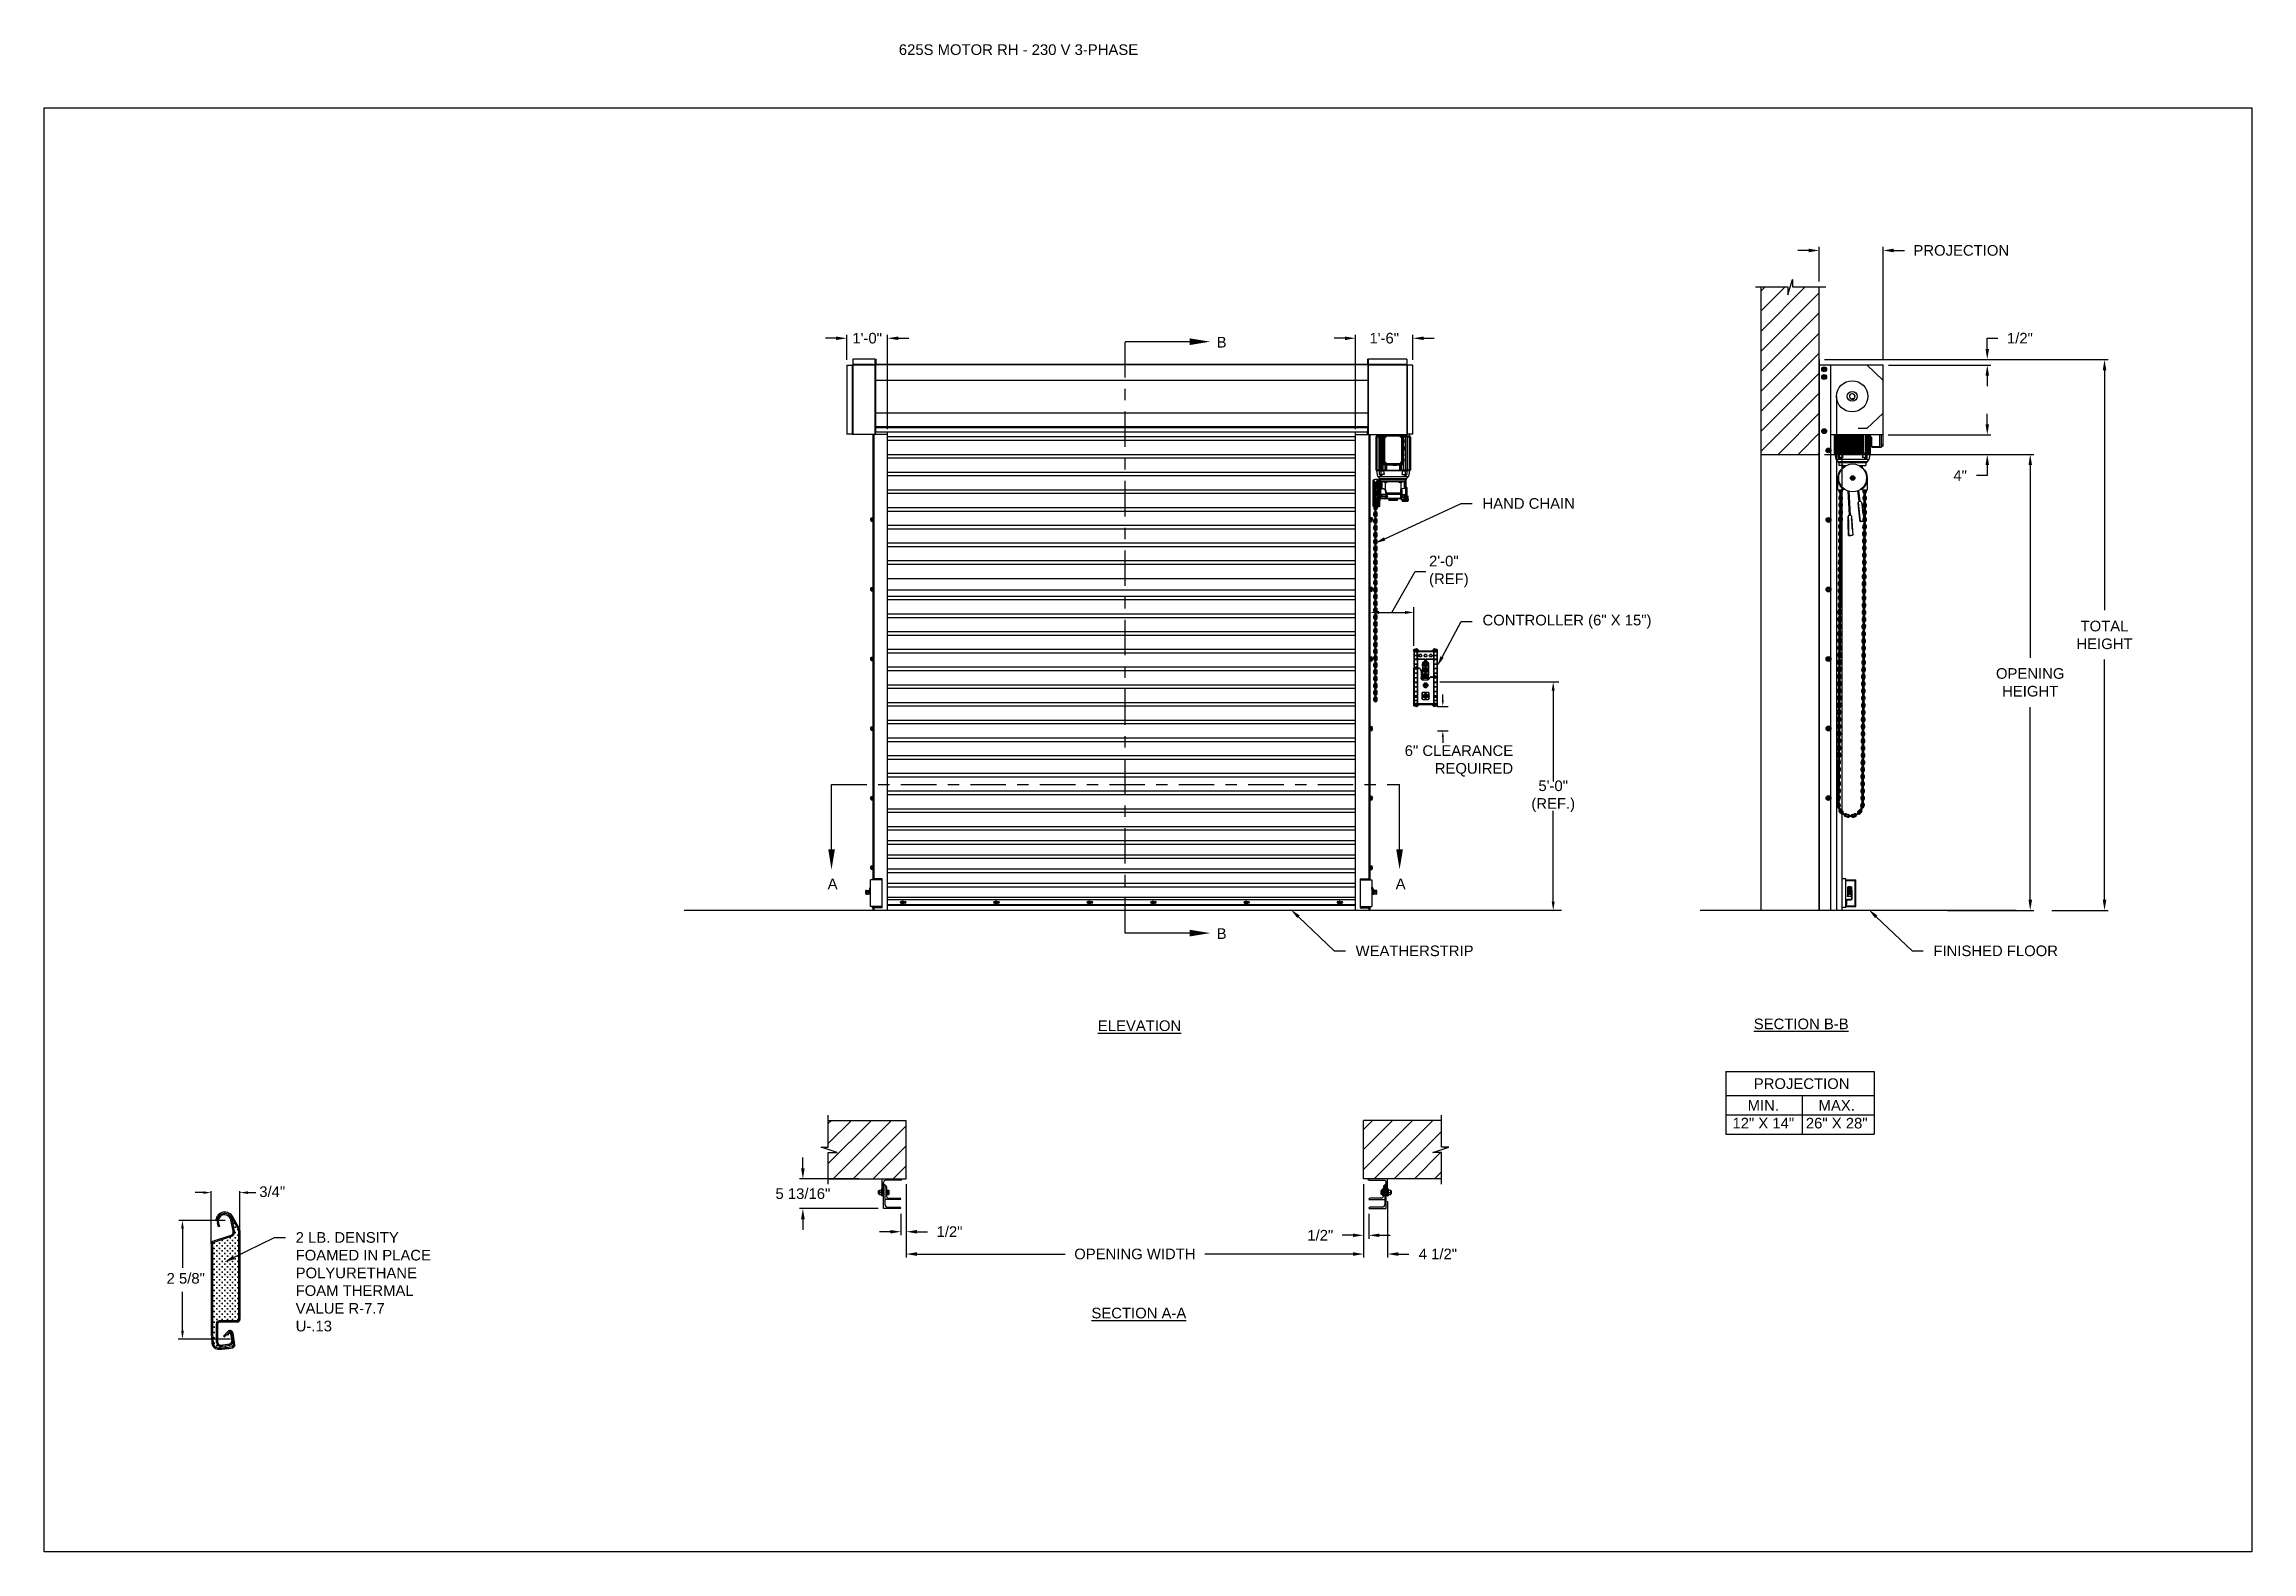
# Model space of a CAD drawing. Header units: inches. Extents: x 170 to 312, y 215 to 248.
# Drawn here: x 243.58 to 263.05, y 234.45 to 247.74 of the extents above; entities that cross this region are included whole.
import ezdxf
from ezdxf import colors
from ezdxf.entities.mleader import LeaderData, LeaderLine
from ezdxf.math import Vec2, Vec3

# ---------------------------------------------------------------- set-up
doc = ezdxf.new("R2010")
doc.units = ezdxf.units.IN
doc.header["$LTSCALE"] = 0.25
doc.header["$MEASUREMENT"] = 0
doc.linetypes.add('CENTER', pattern=[2, 1.25, -0.25, 0.25, -0.25])
for name, color, linetype in [('ANNOTATIONS', 1, 'Continuous'), ('DETAILS', 4, 'Continuous'), ('MOTOR RH', 7, 'Continuous'), ('SECTION CUTS', 6, 'CENTER')]:
    doc.layers.add(name, color=color, linetype=linetype)
doc.styles.add('ARIAL', font='arial.ttf', dxfattribs={"height": 0.09375})
doc.styles.add('ROMANS', font='Romans', dxfattribs={"height": 0.09375})
doc.styles.get("Standard").update_dxf_attribs({"font": 'romans.shx'})
doc.dimstyles.get("Standard").update_dxf_attribs({"dimscale": 60, "dimtxt": 0.0833, "dimasz": 0.0833, "dimexe": 0.0833, "dimexo": 0.04, "dimgap": 0.09, "dimtad": 0, "dimtih": 1, "dimtoh": 1, "dimdec": 4, "dimzin": 1, "dimdsep": 46, "dimlunit": 4, "dimtxsty": 'Standard', "dimcen": 0.09, "dimclrt": 150, "dimadec": 4, "dimazin": 2, "dimtfac": 1, "dimtdec": 0, "dimtofl": 0, "dimtmove": 0, "dimatfit": 3, "dimfxl": 1, "dimtolj": 1, "dimtzin": 0, "dimlwd": -1, "dimlwe": -1, "dimarcsym": 1})
doc.dimstyles.new('STANDARD$0', dxfattribs={"dimtxt": 0.09375, "dimasz": 0.09375, "dimexe": 0.03125, "dimexo": 0.046875, "dimgap": 0.09, "dimtad": 0, "dimtih": 1, "dimtoh": 1, "dimdec": 4, "dimzin": 0, "dimdsep": 46, "dimtxsty": 'ARIAL', "dimcen": 0.09, "dimadec": 0, "dimazin": 0, "dimtfac": 1, "dimtdec": 4, "dimtofl": 0, "dimtmove": 0, "dimatfit": 1, "dimfxl": 1, "dimtolj": 1, "dimtzin": 0, "dimarcsym": 0})
pattern_1 = [(45, (72.00666, -13.09525), (-0.08838835, 0.08838835), [])]

msp = doc.modelspace()

# ---------------------------------------------------------------- texts
at = {"layer": 'ANNOTATIONS', "style": 'ARIAL'}
for s, p in [('3/4"', (245.4759, 237.57622)), ('2 5/8"', (244.65845, 236.81186))]:
    msp.add_text(s, height=0.09375, dxfattribs=at).set_placement(p)
at = {"layer": 'ANNOTATIONS', "insert": (251.11633, 247.74099), "char_height": 0.09375, "width": 6.6478959, "attachment_point": 1, "line_spacing_factor": 0.86134, "style": 'ARIAL'}
msp.add_mtext('625S MOTOR RH - 230 V 3-PHASE', dxfattribs=at)
at = {"layer": 'ANNOTATIONS', "char_height": 0.09375, "style": 'ARIAL'}
for s, insert, attachment_point in [('2\'-0"\\P(REF)', (255.79235, 243.09185), 4), ('6" CLEARANCE\\PREQUIRED', (256.53393, 241.42127), 6), ('5\'-0"\\P(REF.)', (256.88713, 241.11038), 5)]:
    msp.add_mtext(s, dxfattribs=dict(at, insert=insert, attachment_point=attachment_point))
at = {"layer": 'ANNOTATIONS', "char_height": 0.09375, "attachment_point": 2, "style": 'ARIAL'}
for s, insert, width in [('{\\LELEVATION}', (253.23901, 239.13353), 3.0834986), ('{\\LSECTION B-B}', (259.0745, 239.1495), 1.3823677), ('{\\LSECTION A-A}', (253.2331, 236.59935), 1.3823677)]:
    msp.add_mtext(s, dxfattribs=dict(at, insert=insert, width=width))
for s, width, insert in [('PROJECTION ', 1.7594917, (259.07818, 238.62247)), ('MIN.\\P12" X 14" ', 0.6711642, (258.74006, 238.43048)), ('MAX.\\P26" X 28"', 0.6567117, (259.38749, 238.43048))]:
    msp.add_mtext_dynamic_manual_height_columns(s, width=width, gutter_width=1.36268, heights=[0], dxfattribs=dict(at, insert=insert))
at = {"layer": 'SECTION CUTS', "style": 'ARIAL'}
for s, p in [('B', (253.91966, 245.06692)), ('A', (250.48836, 240.29047)), ('A', (255.49789, 240.29047)), ('B', (253.91966, 239.85164))]:
    msp.add_text(s, height=0.09375, dxfattribs=at).set_placement(p)

# ---------------------------------------------------------------- blocks, each defined once
blk = doc.blocks.new('*D60')
at = {"layer": 'ANNOTATIONS', "color": 0, "lineweight": -2, "transparency": 16777216}
for p, q in [((250.27, 237.829), (250.27, 237.923)), ((250.76, 237.736), (250.239, 237.736)), ((250.935, 237.474), (250.239, 237.474)), ((250.27, 237.38), (250.27, 237.287))]:
    blk.add_line(p, q, dxfattribs=at)
at = {"layer": 'ANNOTATIONS', "color": 0, "transparency": 16777216}
for points in [[(250.254, 237.829), (250.286, 237.829), (250.27, 237.736)], [(250.254, 237.38), (250.286, 237.38), (250.27, 237.474)]]:
    blk.add_solid(points, dxfattribs=at)
at = {"layer": 'defpoints', "color": 0, "transparency": 16777216}
for p in [(250.806, 237.736), (250.27, 237.474), (250.981, 237.474)]:
    blk.add_point(p, dxfattribs=at)
at = {"layer": 'ANNOTATIONS', "color": 0, "transparency": 16777216, "insert": (250.27, 237.605), "char_height": 0.09375, "attachment_point": 5, "style": 'ARIAL'}
blk.add_mtext('\\A1;5 13/16"', dxfattribs=at)
blk = doc.blocks.new('*D61')
at = {"layer": 'ANNOTATIONS', "color": 0, "lineweight": -2, "transparency": 16777216}
for p, q in [((255.215, 237.689), (255.215, 237.207)), ((255.262, 237.427), (255.262, 237.207)), ((255.121, 237.238), (255.027, 237.238)), ((255.355, 237.238), (255.449, 237.238))]:
    blk.add_line(p, q, dxfattribs=at)
at = {"layer": 'ANNOTATIONS', "color": 0, "transparency": 16777216}
for points in [[(255.121, 237.254), (255.121, 237.223), (255.215, 237.238)], [(255.355, 237.254), (255.355, 237.223), (255.262, 237.238)]]:
    blk.add_solid(points, dxfattribs=at)
at = {"layer": 'defpoints', "color": 0, "transparency": 16777216}
for p in [(255.215, 237.736), (255.262, 237.474), (255.262, 237.238)]:
    blk.add_point(p, dxfattribs=at)
at = {"layer": 'ANNOTATIONS', "color": 0, "transparency": 16777216, "insert": (254.833, 237.238), "char_height": 0.0938, "attachment_point": 5, "style": 'ARIAL'}
blk.add_mtext('\\A1;1/2"', dxfattribs=at)
blk = doc.blocks.new('*D62')
at = {"layer": 'ANNOTATIONS', "color": 0, "lineweight": -2, "transparency": 16777216}
for p, q in [((251.181, 237.689), (251.181, 237.238)), ((251.135, 237.427), (251.135, 237.238)), ((251.041, 237.27), (250.947, 237.27)), ((251.275, 237.27), (251.369, 237.27))]:
    blk.add_line(p, q, dxfattribs=at)
at = {"layer": 'ANNOTATIONS', "color": 0, "transparency": 16777216}
for points in [[(251.041, 237.285), (251.041, 237.254), (251.135, 237.27)], [(251.275, 237.285), (251.275, 237.254), (251.181, 237.27)]]:
    blk.add_solid(points, dxfattribs=at)
at = {"layer": 'defpoints', "color": 0, "transparency": 16777216}
for p in [(251.181, 237.736), (251.135, 237.474), (251.135, 237.27)]:
    blk.add_point(p, dxfattribs=at)
at = {"layer": 'ANNOTATIONS', "color": 0, "transparency": 16777216, "insert": (251.563, 237.27), "char_height": 0.0938, "attachment_point": 5, "style": 'ARIAL'}
blk.add_mtext('\\A1;1/2"', dxfattribs=at)
blk = doc.blocks.new('*D63')
at = {"layer": 'ANNOTATIONS', "color": 0, "lineweight": -2, "transparency": 16777216}
for p, q in [((255.05, 245.149), (254.956, 245.149)), ((255.144, 244.347), (255.144, 245.18)), ((255.65, 244.959), (255.65, 245.18)), ((255.744, 245.149), (255.837, 245.149))]:
    blk.add_line(p, q, dxfattribs=at)
at = {"layer": 'ANNOTATIONS', "color": 0, "transparency": 16777216}
for points in [[(255.05, 245.164), (255.05, 245.133), (255.144, 245.149)], [(255.744, 245.164), (255.744, 245.133), (255.65, 245.149)]]:
    blk.add_solid(points, dxfattribs=at)
at = {"layer": 'defpoints', "color": 0, "transparency": 16777216}
for p in [(255.65, 245.149), (255.65, 244.912), (255.144, 244.3)]:
    blk.add_point(p, dxfattribs=at)
at = {"layer": 'ANNOTATIONS', "color": 0, "transparency": 16777216, "insert": (255.397, 245.149), "char_height": 0.0938, "attachment_point": 5, "style": 'ARIAL'}
blk.add_mtext('\\A1;1\'-6"', dxfattribs=at)
blk = doc.blocks.new('*D64')
at = {"layer": 'ANNOTATIONS', "color": 0, "lineweight": -2, "transparency": 16777216}
for p, q in [((250.563, 245.149), (250.47, 245.149)), ((250.657, 244.959), (250.657, 245.18)), ((251.017, 244.347), (251.017, 245.18)), ((251.111, 245.149), (251.205, 245.149))]:
    blk.add_line(p, q, dxfattribs=at)
at = {"layer": 'ANNOTATIONS', "color": 0, "transparency": 16777216}
for points in [[(250.563, 245.164), (250.563, 245.133), (250.657, 245.149)], [(251.111, 245.164), (251.111, 245.133), (251.017, 245.149)]]:
    blk.add_solid(points, dxfattribs=at)
at = {"layer": 'defpoints', "color": 0, "transparency": 16777216}
for p in [(251.017, 245.149), (250.657, 244.913), (251.017, 244.3)]:
    blk.add_point(p, dxfattribs=at)
at = {"layer": 'ANNOTATIONS', "color": 0, "transparency": 16777216, "insert": (250.837, 245.149), "char_height": 0.0938, "attachment_point": 5, "style": 'ARIAL'}
blk.add_mtext('\\A1;1\'-0"', dxfattribs=at)
blk = doc.blocks.new('*D65')
at = {"layer": 'ANNOTATIONS', "color": 0, "lineweight": -2, "transparency": 16777216}
for p, q in [((255.215, 237.689), (255.215, 237.042)), ((255.427, 237.539), (255.427, 237.042)), ((255.121, 237.073), (255.027, 237.073)), ((255.521, 237.073), (255.615, 237.073))]:
    blk.add_line(p, q, dxfattribs=at)
at = {"layer": 'ANNOTATIONS', "color": 0, "transparency": 16777216}
for points in [[(255.121, 237.089), (255.121, 237.057), (255.215, 237.073)], [(255.521, 237.089), (255.521, 237.057), (255.427, 237.073)]]:
    blk.add_solid(points, dxfattribs=at)
at = {"layer": 'defpoints', "color": 0, "transparency": 16777216}
for p in [(255.215, 237.736), (255.427, 237.586), (255.427, 237.073)]:
    blk.add_point(p, dxfattribs=at)
at = {"layer": 'ANNOTATIONS', "color": 0, "transparency": 16777216, "insert": (255.87, 237.073), "char_height": 0.0938, "attachment_point": 5, "style": 'ARIAL'}
blk.add_mtext('\\A1;4 1/2"', dxfattribs=at)
blk = doc.blocks.new('*D54')
at = {"layer": 'ANNOTATIONS', "color": 0, "lineweight": -2, "transparency": 16777216}
for p, q in [((251.181, 237.689), (251.181, 237.042)), ((255.215, 237.689), (255.215, 237.042)), ((251.275, 237.073), (252.582, 237.073)), ((255.121, 237.073), (253.814, 237.073))]:
    blk.add_line(p, q, dxfattribs=at)
at = {"layer": 'ANNOTATIONS', "color": 0, "transparency": 16777216}
for points in [[(251.275, 237.089), (251.275, 237.057), (251.181, 237.073)], [(255.121, 237.089), (255.121, 237.057), (255.215, 237.073)]]:
    blk.add_solid(points, dxfattribs=at)
at = {"layer": 'defpoints', "color": 0, "transparency": 16777216}
for p in [(251.181, 237.736), (255.215, 237.736), (255.215, 237.073)]:
    blk.add_point(p, dxfattribs=at)
at = {"layer": 'ANNOTATIONS', "color": 0, "transparency": 16777216, "insert": (253.198, 237.073), "char_height": 0.09375, "attachment_point": 5, "style": 'ARIAL'}
blk.add_mtext('\\A1;OPENING WIDTH', dxfattribs=at)
blk = doc.blocks.new('*D55')
at = {"layer": 'ANNOTATIONS', "color": 0, "lineweight": -2, "transparency": 16777216}
for p, q in [((259.139, 245.923), (259.045, 245.923)), ((259.233, 245.649), (259.233, 245.954)), ((259.797, 244.96), (259.797, 245.954)), ((259.89, 245.923), (259.984, 245.923))]:
    blk.add_line(p, q, dxfattribs=at)
at = {"layer": 'ANNOTATIONS', "color": 0, "transparency": 16777216}
for points in [[(259.139, 245.939), (259.139, 245.907), (259.233, 245.923)], [(259.89, 245.939), (259.89, 245.907), (259.797, 245.923)]]:
    blk.add_solid(points, dxfattribs=at)
at = {"layer": 'defpoints', "color": 0, "transparency": 16777216}
for p in [(259.797, 245.923), (259.233, 245.602), (259.797, 244.913)]:
    blk.add_point(p, dxfattribs=at)
at = {"layer": 'ANNOTATIONS', "color": 0, "transparency": 16777216, "insert": (260.486, 245.923), "char_height": 0.09375, "attachment_point": 5, "style": 'ARIAL'}
blk.add_mtext('\\A1;PROJECTION ', dxfattribs=at)
blk = doc.blocks.new('*D56')
at = {"layer": 'ANNOTATIONS', "color": 0, "lineweight": -2, "transparency": 16777216}
for p, q in [((259.28, 244.125), (261.126, 244.125)), ((261.094, 244.031), (261.094, 242.332)), ((261.094, 240.197), (261.094, 241.897)), ((260.364, 240.103), (261.126, 240.103))]:
    blk.add_line(p, q, dxfattribs=at)
at = {"layer": 'ANNOTATIONS', "color": 0, "transparency": 16777216}
for points in [[(261.079, 244.031), (261.11, 244.031), (261.094, 244.125)], [(261.079, 240.197), (261.11, 240.197), (261.094, 240.103)]]:
    blk.add_solid(points, dxfattribs=at)
at = {"layer": 'defpoints', "color": 0, "transparency": 16777216}
for p in [(259.233, 244.125), (260.317, 240.103), (261.094, 240.103)]:
    blk.add_point(p, dxfattribs=at)
at = {"layer": 'ANNOTATIONS', "color": 0, "transparency": 16777216, "insert": (261.094, 242.114), "char_height": 0.09375, "attachment_point": 5, "style": 'ARIAL'}
blk.add_mtext('\\A1;OPENING\\PHEIGHT', dxfattribs=at)
blk = doc.blocks.new('*D57')
at = {"layer": 'ANNOTATIONS', "color": 0, "lineweight": -2, "transparency": 16777216}
for p, q in [((259.28, 244.961), (261.781, 244.961)), ((261.749, 244.867), (261.749, 242.75)), ((261.749, 240.197), (261.749, 242.315)), ((261.284, 240.103), (261.781, 240.103))]:
    blk.add_line(p, q, dxfattribs=at)
at = {"layer": 'ANNOTATIONS', "color": 0, "transparency": 16777216}
for points in [[(261.734, 244.867), (261.765, 244.867), (261.749, 244.961)], [(261.734, 240.197), (261.765, 240.197), (261.749, 240.103)]]:
    blk.add_solid(points, dxfattribs=at)
at = {"layer": 'defpoints', "color": 0, "transparency": 16777216}
for p in [(259.233, 244.961), (261.237, 240.103), (261.749, 240.103)]:
    blk.add_point(p, dxfattribs=at)
at = {"layer": 'ANNOTATIONS', "color": 0, "transparency": 16777216, "insert": (261.749, 242.532), "char_height": 0.0938, "attachment_point": 5, "style": 'ARIAL'}
blk.add_mtext('\\A1;TOTAL\\PHEIGHT', dxfattribs=at)
blk = doc.blocks.new('*D58')
at = {"layer": 'ANNOTATIONS', "color": 0, "lineweight": -2, "transparency": 16777216}
for p, q in [((260.715, 244.39), (260.715, 244.483)), ((259.841, 244.296), (260.746, 244.296)), ((259.841, 244.125), (260.746, 244.125)), ((260.715, 244.031), (260.715, 243.938)), ((260.715, 243.938), (260.621, 243.938))]:
    blk.add_line(p, q, dxfattribs=at)
at = {"layer": 'ANNOTATIONS', "color": 0, "transparency": 16777216}
for points in [[(260.7, 244.39), (260.731, 244.39), (260.715, 244.296)], [(260.7, 244.031), (260.731, 244.031), (260.715, 244.125)]]:
    blk.add_solid(points, dxfattribs=at)
at = {"layer": 'defpoints', "color": 0, "transparency": 16777216}
for p in [(259.794, 244.296), (259.794, 244.125), (260.715, 244.125)]:
    blk.add_point(p, dxfattribs=at)
at = {"layer": 'ANNOTATIONS', "color": 0, "transparency": 16777216, "insert": (260.476, 243.938), "char_height": 0.0938, "attachment_point": 5, "style": 'ARIAL'}
blk.add_mtext('\\A1;4"', dxfattribs=at)
blk = doc.blocks.new('*D59')
at = {"layer": 'ANNOTATIONS', "color": 0, "lineweight": -2, "transparency": 16777216}
for p, q in [((260.715, 245.055), (260.715, 245.149)), ((260.715, 245.149), (260.809, 245.149)), ((259.843, 244.961), (260.746, 244.961)), ((259.843, 244.913), (260.746, 244.913)), ((260.715, 244.82), (260.715, 244.726))]:
    blk.add_line(p, q, dxfattribs=at)
at = {"layer": 'ANNOTATIONS', "color": 0, "transparency": 16777216}
for points in [[(260.7, 245.055), (260.731, 245.055), (260.715, 244.961)], [(260.7, 244.82), (260.731, 244.82), (260.715, 244.913)]]:
    blk.add_solid(points, dxfattribs=at)
at = {"layer": 'defpoints', "color": 0, "transparency": 16777216}
for p in [(259.797, 244.961), (260.715, 244.961), (259.797, 244.913)]:
    blk.add_point(p, dxfattribs=at)
at = {"layer": 'ANNOTATIONS', "color": 0, "transparency": 16777216, "insert": (261.003, 245.149), "char_height": 0.0938, "attachment_point": 5, "style": 'ARIAL'}
blk.add_mtext('\\A1;1/2"', dxfattribs=at)

# ---------------------------------------------------------------- dimensions: what is measured, and where the dimension line sits
at = {"layer": 'ANNOTATIONS'}
dim = msp.add_linear_dim(base=(259.79658, 245.92298), p1=(259.2327, 245.60178), p2=(259.79658, 244.91339), text='PROJECTION ', dimstyle='STANDARD$0', dxfattribs=at)
dim.commit()
dim.dimension.update_dxf_attribs({"geometry": '*D55', "text_midpoint": (260.48569, 245.92298)})
for base, p1, p2, text, picture, middle in [((251.01742, 245.14882), (250.65722, 244.91253), (251.01742, 244.3), '1\'-0"', '*D64', (250.83732, 245.14882)), ((255.64986, 245.14882), (255.14392, 244.3), (255.64986, 244.91215), '1\'-6"', '*D63', (255.39689, 245.14882)), ((255.26166, 237.23838), (255.21479, 237.73574), (255.26166, 237.47405), '1/2"', '*D61', (254.83321, 237.23838)), ((255.42729, 237.07293), (255.21479, 237.73574), (255.42729, 237.58574), '4 1/2"', '*D65', (255.86978, 237.07293))]:
    dim = msp.add_linear_dim(base=base, p1=p1, p2=p2, text=text, dimstyle='STANDARD$0', dxfattribs=at)
    dim.commit()
    dim.dimension.update_dxf_attribs({"geometry": picture, "text_midpoint": middle, "dimtype": 160})
for base, p1, p2, text, picture, middle in [((260.71525, 244.96103), (259.79658, 244.91339), (259.79658, 244.96103), '1/2"', '*D59', (261.00308, 245.14853)), ((261.74928, 240.10342), (259.2327, 244.96103), (261.23723, 240.10342), 'TOTAL\\PHEIGHT', '*D57', (261.74928, 242.53223)), ((260.71525, 244.12505), (259.79445, 244.29598), (259.79445, 244.12505), '4"', '*D58', (260.47574, 243.93755)), ((261.09429, 240.10342), (259.2327, 244.12505), (260.31689, 240.10342), 'OPENING\\PHEIGHT', '*D56', (261.09429, 242.11424))]:
    dim = msp.add_linear_dim(base=base, p1=p1, p2=p2, angle=90, text=text, dimstyle='STANDARD$0', dxfattribs=at)
    dim.commit()
    dim.dimension.update_dxf_attribs({"geometry": picture, "text_midpoint": middle})
for base, p1, p2, angle, text, picture, middle in [((250.2701, 237.47405), (250.80645, 237.73573), (250.98145, 237.47405), 90, '5 13/16"', '*D60', (250.2701, 237.60489)), ((251.13458, 237.26963), (251.18145, 237.73574), (251.13458, 237.47405), 180, '1/2"', '*D62', (251.56303, 237.26963))]:
    dim = msp.add_linear_dim(base=base, p1=p1, p2=p2, angle=angle, text=text, dimstyle='STANDARD$0', dxfattribs=at)
    dim.commit()
    dim.dimension.update_dxf_attribs({"geometry": picture, "text_midpoint": middle, "dimtype": 160})
dim = msp.add_aligned_dim(p1=(251.18145, 237.73574), p2=(255.21479, 237.73574), distance=-0.6628, text='OPENING WIDTH', dimstyle='STANDARD$0', dxfattribs=at)
dim.commit()
dim.dimension.update_dxf_attribs({"geometry": '*D54', "text_midpoint": (253.19812, 237.07293)})

# ---------------------------------------------------------------- hatches: boundary and pattern name
at = {"layer": 'MOTOR RH'}
h = msp.add_hatch(dxfattribs=at)
h.set_pattern_fill('ANSI31', color=256, style=0)
h.set_pattern_definition(pattern_1)
h.paths.add_polyline_path([(258.71707, 244.12505), (259.2327, 244.12505), (259.2327, 245.60178), (258.9962, 245.60178), (258.9962, 245.66644), (258.95779, 245.53308), (258.95779, 245.60178), (258.71707, 245.60178)])
h = msp.add_hatch(dxfattribs=at)
h.set_pattern_fill('ANSI31', color=256, style=0)
h.set_pattern_definition(pattern_1)
h.paths.add_polyline_path([(251.18145, 238.25136), (250.49395, 238.25136), (250.49395, 238.01416), (250.42985, 238.01416), (250.57192, 237.96726), (250.49395, 237.96726), (250.49395, 237.73574), (251.18145, 237.73574), (251.18145, 237.89824)])
h = msp.add_hatch(dxfattribs=at)
h.set_pattern_fill('ANSI31', color=256, style=0)
h.set_pattern_definition(pattern_1)
h.paths.add_polyline_path([(255.96639, 238.01416), (255.90229, 238.01416), (255.90229, 238.25136), (255.21479, 238.25136), (255.21479, 237.73574), (255.23296, 237.73574), (255.90229, 237.73574), (255.90229, 237.96726), (255.82432, 237.96726)])

# ---------------------------------------------------------------- linework, layer by layer
at = {"layer": 'ANNOTATIONS'}
for p, q in [((255.34947, 242.73092), (255.58151, 242.73092)), ((255.65918, 242.43625), (255.65918, 242.77806)), ((255.88727, 242.11772), (256.93823, 242.11772)), ((256.88713, 242.04006), (256.88713, 241.23964)), ((255.8663, 241.90233), (255.96056, 241.90233)), ((255.91343, 241.95547), (255.91343, 242.00861)), ((255.8663, 241.68703), (255.96056, 241.68703)), ((255.91343, 241.63389), (255.91343, 241.58075)), ((256.88713, 240.18109), (256.88713, 240.98112)), ((258.40949, 238.68191), (258.40949, 238.13053)), ((258.40949, 238.68191), (259.71726, 238.68191)), ((259.71726, 238.68191), (259.71726, 238.13053)), ((258.40949, 238.47043), (259.71726, 238.47043)), ((259.08235, 238.47043), (259.08235, 238.13053)), ((258.40949, 238.30048), (259.71726, 238.30048)), ((258.40949, 238.13053), (259.71726, 238.13053)), ((244.98109, 237.61473), (244.91077, 237.61473)), ((245.05141, 237.17133), (245.05141, 237.62739)), ((245.30587, 237.28181), (245.30587, 237.62739)), ((245.37619, 237.61473), (245.44651, 237.61473)), ((245.17651, 237.36815), (244.7664, 237.36815)), ((244.79862, 237.29782), (244.79862, 236.95136)), ((244.79862, 236.39394), (244.79862, 236.7404)), ((245.22291, 236.32362), (244.76074, 236.32362))]:
    msp.add_line(p, q, dxfattribs=at)
for p in [(245.30587, 237.61473), (244.79862, 236.39812)]:
    msp.add_point(p, dxfattribs=at)
for points in [[(255.34947, 242.71798), (255.34947, 242.74387), (255.27181, 242.73092)], [(255.58151, 242.71798), (255.58151, 242.74387), (255.65918, 242.73092)], [(256.87419, 242.04006), (256.90007, 242.04006), (256.88713, 242.11772)], [(255.90458, 241.95547), (255.92229, 241.95547), (255.91343, 241.90233)], [(255.90458, 241.63389), (255.92229, 241.63389), (255.91343, 241.68703)], [(256.87419, 240.18109), (256.90007, 240.18109), (256.88713, 240.10342)], [(244.98109, 237.60301), (244.98109, 237.62645), (245.05141, 237.61473)], [(245.37619, 237.60301), (245.37619, 237.62645), (245.30587, 237.61473)], [(244.81034, 237.29782), (244.7869, 237.29782), (244.79862, 237.36815)], [(244.81034, 236.39394), (244.7869, 236.39394), (244.79862, 236.32362)]]:
    msp.add_solid(points, dxfattribs=at)
at = {"layer": 'defpoints'}
msp.add_lwpolyline([(263.04861, 234.44685), (243.57874, 234.44685), (243.57874, 247.18196), (263.04861, 247.18196)], close=True, dxfattribs=at)
at = {"layer": 'DETAILS'}
for p, q in [((245.10381, 237.37106), (245.09284, 237.373)), ((245.11676, 237.31162), (245.10662, 237.34311)), ((245.12736, 237.31506), (245.11722, 237.34652)), ((245.24528, 237.27366), (245.22483, 237.37466)), ((245.29067, 237.29487), (245.23311, 237.39457)), ((245.25615, 237.27611), (245.23575, 237.37687)), ((245.24097, 237.38094), (245.24097, 237.37274)), ((245.29916, 237.30244), (245.24275, 237.40014)), ((245.25772, 237.34293), (245.24611, 237.34293)), ((245.25192, 237.34873), (245.25192, 237.33713)), ((245.05141, 237.16693), (245.05141, 236.37064)), ((245.06255, 237.16693), (245.06255, 236.37064)), ((245.22469, 237.23748), (245.06332, 237.18348)), ((245.22823, 237.22691), (245.06686, 237.17292)), ((245.08432, 237.16967), (245.07271, 237.16967)), ((245.07851, 237.17547), (245.07851, 237.16386)), ((245.10752, 237.14646), (245.09592, 237.14646)), ((245.10172, 237.15226), (245.10172, 237.14066)), ((245.12736, 237.31506), (245.11676, 237.31162)), ((245.13073, 237.16967), (245.11913, 237.16967)), ((245.12493, 237.17547), (245.12493, 237.16386)), ((245.15394, 237.19288), (245.14234, 237.19288)), ((245.15394, 237.14646), (245.14234, 237.14646)), ((245.14814, 237.19868), (245.14814, 237.18707)), ((245.14814, 237.15226), (245.14814, 237.14066)), ((245.17715, 237.16967), (245.16555, 237.16967)), ((245.17135, 237.17547), (245.17135, 237.16386)), ((245.20036, 237.19288), (245.18875, 237.19288)), ((245.20036, 237.14646), (245.18875, 237.14646)), ((245.19456, 237.19868), (245.19456, 237.18707)), ((245.19456, 237.15226), (245.19456, 237.14066)), ((245.22357, 237.21608), (245.21196, 237.21608)), ((245.22357, 237.16967), (245.21196, 237.16967)), ((245.21777, 237.22189), (245.21777, 237.21028)), ((245.21777, 237.17547), (245.21777, 237.16386)), ((245.24678, 237.19288), (245.23517, 237.19288)), ((245.24678, 237.14646), (245.23517, 237.14646)), ((245.24097, 237.23379), (245.24097, 237.23349)), ((245.24097, 237.19868), (245.24097, 237.18707)), ((245.24097, 237.15226), (245.24097, 237.14066)), ((245.24678, 237.23929), (245.24675, 237.23929)), ((245.26999, 237.30892), (245.25838, 237.30892)), ((245.26999, 237.2625), (245.25838, 237.2625)), ((245.26999, 237.21608), (245.25838, 237.21608)), ((245.26999, 237.16967), (245.25838, 237.16967)), ((245.26418, 237.31472), (245.26418, 237.30312)), ((245.26418, 237.2683), (245.26418, 237.2567)), ((245.26418, 237.22189), (245.26418, 237.21028)), ((245.26418, 237.17547), (245.26418, 237.16386)), ((245.29319, 237.28571), (245.28159, 237.28571)), ((245.29319, 237.23929), (245.28159, 237.23929)), ((245.29319, 237.19288), (245.28159, 237.19288)), ((245.29319, 237.14646), (245.28159, 237.14646)), ((245.28739, 237.29151), (245.28739, 237.27991)), ((245.28739, 237.24509), (245.28739, 237.23349)), ((245.28739, 237.19868), (245.28739, 237.18707)), ((245.28739, 237.15226), (245.28739, 237.14066)), ((245.30587, 237.27741), (245.30587, 236.49663)), ((245.08432, 237.12325), (245.07271, 237.12325)), ((245.08432, 237.07683), (245.07271, 237.07683)), ((245.08432, 237.03041), (245.07271, 237.03041)), ((245.08432, 236.984), (245.07271, 236.984)), ((245.07851, 237.12905), (245.07851, 237.11745)), ((245.07851, 237.08263), (245.07851, 237.07103)), ((245.07851, 237.03622), (245.07851, 237.02461)), ((245.07851, 236.9898), (245.07851, 236.97819)), ((245.10752, 237.10004), (245.09592, 237.10004)), ((245.10752, 237.05362), (245.09592, 237.05362)), ((245.10752, 237.00721), (245.09592, 237.00721)), ((245.10752, 236.96079), (245.09592, 236.96079)), ((245.10172, 237.10584), (245.10172, 237.09424)), ((245.10172, 237.05942), (245.10172, 237.04782)), ((245.10172, 237.01301), (245.10172, 237.0014)), ((245.10172, 236.96659), (245.10172, 236.95499)), ((245.13073, 237.12325), (245.11913, 237.12325)), ((245.13073, 237.07683), (245.11913, 237.07683)), ((245.13073, 237.03041), (245.11913, 237.03041)), ((245.13073, 236.984), (245.11913, 236.984)), ((245.12493, 237.12905), (245.12493, 237.11745)), ((245.12493, 237.08263), (245.12493, 237.07103)), ((245.12493, 237.03622), (245.12493, 237.02461)), ((245.12493, 236.9898), (245.12493, 236.97819)), ((245.15394, 237.10004), (245.14234, 237.10004)), ((245.15394, 237.05362), (245.14234, 237.05362)), ((245.15394, 237.00721), (245.14234, 237.00721)), ((245.15394, 236.96079), (245.14234, 236.96079)), ((245.14814, 237.10584), (245.14814, 237.09424)), ((245.14814, 237.05942), (245.14814, 237.04782)), ((245.14814, 237.01301), (245.14814, 237.0014)), ((245.14814, 236.96659), (245.14814, 236.95499)), ((245.17715, 237.12325), (245.16555, 237.12325)), ((245.17715, 237.07683), (245.16555, 237.07683)), ((245.17715, 237.03041), (245.16555, 237.03041)), ((245.17715, 236.984), (245.16555, 236.984)), ((245.17135, 237.12905), (245.17135, 237.11745)), ((245.17135, 237.08263), (245.17135, 237.07103)), ((245.17135, 237.03622), (245.17135, 237.02461)), ((245.17135, 236.9898), (245.17135, 236.97819)), ((245.20036, 237.10004), (245.18875, 237.10004)), ((245.20036, 237.05362), (245.18875, 237.05362)), ((245.20036, 237.00721), (245.18875, 237.00721)), ((245.20036, 236.96079), (245.18875, 236.96079)), ((245.19456, 237.10584), (245.19456, 237.09424)), ((245.19456, 237.05942), (245.19456, 237.04782)), ((245.19456, 237.01301), (245.19456, 237.0014)), ((245.19456, 236.96659), (245.19456, 236.95499)), ((245.22357, 237.12325), (245.21196, 237.12325)), ((245.22357, 237.07683), (245.21196, 237.07683)), ((245.22357, 237.03041), (245.21196, 237.03041)), ((245.22357, 236.984), (245.21196, 236.984)), ((245.21777, 237.12905), (245.21777, 237.11745)), ((245.21777, 237.08263), (245.21777, 237.07103)), ((245.21777, 237.03622), (245.21777, 237.02461)), ((245.21777, 236.9898), (245.21777, 236.97819)), ((245.24678, 237.10004), (245.23517, 237.10004)), ((245.24678, 237.05362), (245.23517, 237.05362)), ((245.24678, 237.00721), (245.23517, 237.00721)), ((245.24678, 236.96079), (245.23517, 236.96079)), ((245.24097, 237.10584), (245.24097, 237.09424)), ((245.24097, 237.05942), (245.24097, 237.04782)), ((245.24097, 237.01301), (245.24097, 237.0014)), ((245.24097, 236.96659), (245.24097, 236.95499)), ((245.26999, 237.12325), (245.25838, 237.12325)), ((245.26999, 237.07683), (245.25838, 237.07683)), ((245.26999, 237.03041), (245.25838, 237.03041)), ((245.26999, 236.984), (245.25838, 236.984)), ((245.26418, 237.12905), (245.26418, 237.11745)), ((245.26418, 237.08263), (245.26418, 237.07103)), ((245.26418, 237.03622), (245.26418, 237.02461)), ((245.26418, 236.9898), (245.26418, 236.97819)), ((245.29319, 237.10004), (245.28159, 237.10004)), ((245.29319, 237.05362), (245.28159, 237.05362)), ((245.29319, 237.00721), (245.28159, 237.00721)), ((245.29319, 236.96079), (245.28159, 236.96079)), ((245.28739, 237.10584), (245.28739, 237.09424)), ((245.28739, 237.05942), (245.28739, 237.04782)), ((245.28739, 237.01301), (245.28739, 237.0014)), ((245.28739, 236.96659), (245.28739, 236.95499)), ((245.08432, 236.93758), (245.07271, 236.93758)), ((245.08432, 236.89116), (245.07271, 236.89116)), ((245.08432, 236.84474), (245.07271, 236.84474)), ((245.08432, 236.79833), (245.07271, 236.79833)), ((245.07851, 236.94338), (245.07851, 236.93178)), ((245.07851, 236.89696), (245.07851, 236.88536)), ((245.07851, 236.85055), (245.07851, 236.83894)), ((245.07851, 236.80413), (245.07851, 236.79252)), ((245.07851, 236.75771), (245.07851, 236.74611)), ((245.10752, 236.91437), (245.09592, 236.91437)), ((245.10752, 236.86795), (245.09592, 236.86795)), ((245.10752, 236.82154), (245.09592, 236.82154)), ((245.10752, 236.77512), (245.09592, 236.77512)), ((245.10172, 236.92017), (245.10172, 236.90857)), ((245.10172, 236.87375), (245.10172, 236.86215)), ((245.10172, 236.82734), (245.10172, 236.81573)), ((245.10172, 236.78092), (245.10172, 236.76932)), ((245.13073, 236.93758), (245.11913, 236.93758)), ((245.13073, 236.89116), (245.11913, 236.89116)), ((245.13073, 236.84474), (245.11913, 236.84474)), ((245.13073, 236.79833), (245.11913, 236.79833)), ((245.12493, 236.94338), (245.12493, 236.93178)), ((245.12493, 236.89696), (245.12493, 236.88536)), ((245.12493, 236.85055), (245.12493, 236.83894)), ((245.12493, 236.80413), (245.12493, 236.79252)), ((245.12493, 236.75771), (245.12493, 236.74611)), ((245.15394, 236.91437), (245.14234, 236.91437)), ((245.15394, 236.86795), (245.14234, 236.86795)), ((245.15394, 236.82154), (245.14234, 236.82154)), ((245.15394, 236.77512), (245.14234, 236.77512)), ((245.14814, 236.92017), (245.14814, 236.90857)), ((245.14814, 236.87375), (245.14814, 236.86215)), ((245.14814, 236.82734), (245.14814, 236.81573)), ((245.14814, 236.78092), (245.14814, 236.76932)), ((245.17715, 236.93758), (245.16555, 236.93758)), ((245.17715, 236.89116), (245.16555, 236.89116)), ((245.17715, 236.84474), (245.16555, 236.84474)), ((245.17715, 236.79833), (245.16555, 236.79833)), ((245.17135, 236.94338), (245.17135, 236.93178)), ((245.17135, 236.89696), (245.17135, 236.88536)), ((245.17135, 236.85055), (245.17135, 236.83894)), ((245.17135, 236.80413), (245.17135, 236.79252)), ((245.17135, 236.75771), (245.17135, 236.74611)), ((245.20036, 236.91437), (245.18875, 236.91437)), ((245.20036, 236.86795), (245.18875, 236.86795)), ((245.20036, 236.82154), (245.18875, 236.82154)), ((245.20036, 236.77512), (245.18875, 236.77512)), ((245.19456, 236.92017), (245.19456, 236.90857)), ((245.19456, 236.87375), (245.19456, 236.86215)), ((245.19456, 236.82734), (245.19456, 236.81573)), ((245.19456, 236.78092), (245.19456, 236.76932)), ((245.22357, 236.93758), (245.21196, 236.93758)), ((245.22357, 236.89116), (245.21196, 236.89116)), ((245.22357, 236.84474), (245.21196, 236.84474)), ((245.22357, 236.79833), (245.21196, 236.79833)), ((245.21777, 236.94338), (245.21777, 236.93178)), ((245.21777, 236.89696), (245.21777, 236.88536)), ((245.21777, 236.85055), (245.21777, 236.83894)), ((245.21777, 236.80413), (245.21777, 236.79252)), ((245.21777, 236.75771), (245.21777, 236.74611)), ((245.24678, 236.91437), (245.23517, 236.91437)), ((245.24678, 236.86795), (245.23517, 236.86795)), ((245.24678, 236.82154), (245.23517, 236.82154)), ((245.24678, 236.77512), (245.23517, 236.77512)), ((245.24097, 236.92017), (245.24097, 236.90857)), ((245.24097, 236.87375), (245.24097, 236.86215)), ((245.24097, 236.82734), (245.24097, 236.81573)), ((245.24097, 236.78092), (245.24097, 236.76932)), ((245.26999, 236.93758), (245.25838, 236.93758)), ((245.26999, 236.89116), (245.25838, 236.89116)), ((245.26999, 236.84474), (245.25838, 236.84474)), ((245.26999, 236.79833), (245.25838, 236.79833)), ((245.26418, 236.94338), (245.26418, 236.93178)), ((245.26418, 236.89696), (245.26418, 236.88536)), ((245.26418, 236.85055), (245.26418, 236.83894)), ((245.26418, 236.80413), (245.26418, 236.79252)), ((245.26418, 236.75771), (245.26418, 236.74611)), ((245.29319, 236.91437), (245.28159, 236.91437)), ((245.29319, 236.86795), (245.28159, 236.86795)), ((245.29319, 236.82154), (245.28159, 236.82154)), ((245.29319, 236.77512), (245.28159, 236.77512)), ((245.28739, 236.92017), (245.28739, 236.90857)), ((245.28739, 236.87375), (245.28739, 236.86215)), ((245.28739, 236.82734), (245.28739, 236.81573)), ((245.28739, 236.78092), (245.28739, 236.76932)), ((245.08432, 236.75191), (245.07271, 236.75191)), ((245.08432, 236.70549), (245.07271, 236.70549)), ((245.08432, 236.65907), (245.07271, 236.65907)), ((245.08432, 236.61266), (245.07271, 236.61266)), ((245.08432, 236.56624), (245.07271, 236.56624)), ((245.07851, 236.71129), (245.07851, 236.69969)), ((245.07851, 236.66488), (245.07851, 236.65327)), ((245.07851, 236.61846), (245.07851, 236.60685)), ((245.07851, 236.57204), (245.07851, 236.56044)), ((245.10752, 236.7287), (245.09592, 236.7287)), ((245.10752, 236.68228), (245.09592, 236.68228)), ((245.10752, 236.63587), (245.09592, 236.63587)), ((245.10752, 236.58945), (245.09592, 236.58945)), ((245.10172, 236.7345), (245.10172, 236.7229)), ((245.10172, 236.68808), (245.10172, 236.67648)), ((245.10172, 236.64167), (245.10172, 236.63006)), ((245.10172, 236.59525), (245.10172, 236.58365)), ((245.13073, 236.75191), (245.11913, 236.75191)), ((245.13073, 236.70549), (245.11913, 236.70549)), ((245.13073, 236.65907), (245.11913, 236.65907)), ((245.13073, 236.61266), (245.11913, 236.61266)), ((245.13073, 236.56624), (245.11913, 236.56624)), ((245.12493, 236.71129), (245.12493, 236.69969)), ((245.12493, 236.66488), (245.12493, 236.65327)), ((245.12493, 236.61846), (245.12493, 236.60685)), ((245.12493, 236.57204), (245.12493, 236.56044)), ((245.15394, 236.7287), (245.14234, 236.7287)), ((245.15394, 236.68228), (245.14234, 236.68228)), ((245.15394, 236.63587), (245.14234, 236.63587)), ((245.15394, 236.58945), (245.14234, 236.58945)), ((245.14814, 236.7345), (245.14814, 236.7229)), ((245.14814, 236.68808), (245.14814, 236.67648)), ((245.14814, 236.64167), (245.14814, 236.63006)), ((245.14814, 236.59525), (245.14814, 236.58365)), ((245.17715, 236.75191), (245.16555, 236.75191)), ((245.17715, 236.70549), (245.16555, 236.70549)), ((245.17715, 236.65907), (245.16555, 236.65907)), ((245.17715, 236.61266), (245.16555, 236.61266)), ((245.17715, 236.56624), (245.16555, 236.56624)), ((245.17135, 236.71129), (245.17135, 236.69969)), ((245.17135, 236.66488), (245.17135, 236.65327)), ((245.17135, 236.61846), (245.17135, 236.60685)), ((245.17135, 236.57204), (245.17135, 236.56044)), ((245.20036, 236.7287), (245.18875, 236.7287)), ((245.20036, 236.68228), (245.18875, 236.68228)), ((245.20036, 236.63587), (245.18875, 236.63587)), ((245.20036, 236.58945), (245.18875, 236.58945)), ((245.19456, 236.7345), (245.19456, 236.7229)), ((245.19456, 236.68808), (245.19456, 236.67648)), ((245.19456, 236.64167), (245.19456, 236.63006)), ((245.19456, 236.59525), (245.19456, 236.58365)), ((245.22357, 236.75191), (245.21196, 236.75191)), ((245.22357, 236.70549), (245.21196, 236.70549)), ((245.22357, 236.65907), (245.21196, 236.65907)), ((245.22357, 236.61266), (245.21196, 236.61266)), ((245.22357, 236.56624), (245.21196, 236.56624)), ((245.21777, 236.71129), (245.21777, 236.69969)), ((245.21777, 236.66488), (245.21777, 236.65327)), ((245.21777, 236.61846), (245.21777, 236.60685)), ((245.21777, 236.57204), (245.21777, 236.56044)), ((245.24678, 236.7287), (245.23517, 236.7287)), ((245.24678, 236.68228), (245.23517, 236.68228)), ((245.24678, 236.63587), (245.23517, 236.63587)), ((245.24678, 236.58945), (245.23517, 236.58945)), ((245.24097, 236.7345), (245.24097, 236.7229)), ((245.24097, 236.68808), (245.24097, 236.67648)), ((245.24097, 236.64167), (245.24097, 236.63006)), ((245.24097, 236.59525), (245.24097, 236.58365)), ((245.26999, 236.75191), (245.25838, 236.75191)), ((245.26999, 236.70549), (245.25838, 236.70549)), ((245.26999, 236.65907), (245.25838, 236.65907)), ((245.26999, 236.61266), (245.25838, 236.61266)), ((245.26999, 236.56624), (245.25838, 236.56624)), ((245.26418, 236.71129), (245.26418, 236.69969)), ((245.26418, 236.66488), (245.26418, 236.65327)), ((245.26418, 236.61846), (245.26418, 236.60685)), ((245.26418, 236.57204), (245.26418, 236.56044)), ((245.29319, 236.7287), (245.28159, 236.7287)), ((245.29319, 236.68228), (245.28159, 236.68228)), ((245.29319, 236.63587), (245.28159, 236.63587)), ((245.29319, 236.58945), (245.28159, 236.58945)), ((245.28739, 236.7345), (245.28739, 236.7229)), ((245.28739, 236.68808), (245.28739, 236.67648)), ((245.28739, 236.64167), (245.28739, 236.63006)), ((245.28739, 236.59525), (245.28739, 236.58365)), ((245.05141, 236.37064), (245.05728, 236.28659)), ((245.06255, 236.37064), (245.06822, 236.28743)), ((245.08432, 236.51982), (245.07271, 236.51982)), ((245.08432, 236.4734), (245.07271, 236.4734)), ((245.08432, 236.42699), (245.07271, 236.42699)), ((245.08432, 236.38057), (245.07271, 236.38057)), ((245.07851, 236.52562), (245.07851, 236.51402)), ((245.07851, 236.47921), (245.07851, 236.4676)), ((245.07851, 236.43279), (245.07851, 236.42118)), ((245.07851, 236.38637), (245.07851, 236.37477)), ((245.10752, 236.54303), (245.09592, 236.54303)), ((245.10752, 236.49661), (245.09592, 236.49661)), ((245.09818, 236.4502), (245.09592, 236.4502)), ((245.09818, 236.40378), (245.09592, 236.40378)), ((245.09818, 236.29425), (245.09818, 236.4609)), ((245.10172, 236.54883), (245.10172, 236.53723)), ((245.10172, 236.50241), (245.10172, 236.49081)), ((245.10925, 236.29425), (245.10925, 236.4609)), ((245.13073, 236.51982), (245.11913, 236.51982)), ((245.28247, 236.47323), (245.12158, 236.47323)), ((245.12493, 236.52562), (245.12493, 236.51402)), ((245.15394, 236.54303), (245.14234, 236.54303)), ((245.15394, 236.49661), (245.14234, 236.49661)), ((245.14814, 236.54883), (245.14814, 236.53723)), ((245.14814, 236.50241), (245.14814, 236.49081)), ((245.16095, 236.35022), (245.19865, 236.38964)), ((245.17715, 236.51982), (245.16555, 236.51982)), ((245.16897, 236.34248), (245.2067, 236.38194)), ((245.17135, 236.52562), (245.17135, 236.51402)), ((245.20036, 236.54303), (245.18875, 236.54303)), ((245.20036, 236.49661), (245.18875, 236.49661)), ((245.19829, 236.35715), (245.19007, 236.36455)), ((245.19456, 236.54883), (245.19456, 236.53723)), ((245.19456, 236.50241), (245.19456, 236.49081)), ((245.19829, 236.35715), (245.21139, 236.37154)), ((245.22357, 236.51982), (245.21196, 236.51982)), ((245.21777, 236.52562), (245.21777, 236.51402)), ((245.22331, 236.36958), (245.23302, 236.30915)), ((245.24855, 236.27174), (245.2347, 236.37286)), ((245.24678, 236.54303), (245.23517, 236.54303)), ((245.24678, 236.49661), (245.23517, 236.49661)), ((245.24097, 236.54883), (245.24097, 236.53723)), ((245.24097, 236.50241), (245.24097, 236.49081)), ((245.25959, 236.27325), (245.24573, 236.37437)), ((245.26999, 236.51982), (245.25838, 236.51982)), ((245.26418, 236.52562), (245.26418, 236.51402)), ((245.29319, 236.54303), (245.28159, 236.54303)), ((245.29319, 236.49661), (245.28159, 236.49661)), ((245.28739, 236.54883), (245.28739, 236.53723)), ((245.28739, 236.50241), (245.28739, 236.49081)), ((245.08432, 236.33415), (245.07271, 236.33415)), ((245.08432, 236.28773), (245.07271, 236.28773)), ((245.07851, 236.33995), (245.07851, 236.32835)), ((245.07851, 236.29354), (245.07851, 236.28193)), ((245.09818, 236.35736), (245.09592, 236.35736)), ((245.09818, 236.31094), (245.09592, 236.31094)), ((245.10752, 236.26453), (245.09592, 236.26453)), ((245.10172, 236.27033), (245.10172, 236.25872)), ((245.1375, 236.25363), (245.12589, 236.25363)), ((245.1317, 236.25943), (245.1317, 236.24783)), ((245.16095, 236.35022), (245.16897, 236.34248)), ((245.18491, 236.25635), (245.17331, 236.25635)), ((245.17911, 236.26161), (245.17911, 236.25001)), ((245.21682, 236.2667), (245.20522, 236.2667)), ((245.21102, 236.26992), (245.21102, 236.2609)), ((245.24678, 236.26453), (245.23517, 236.26453)), ((245.24097, 236.27033), (245.24097, 236.25872))]:
    msp.add_line(p, q, dxfattribs=at)
msp.add_lwpolyline([(245.28247, 236.4843, 0.41421356), (245.29479, 236.49663), (245.29479, 237.27741, 0.14681754), (245.28835, 237.29888)], format="xyb", dxfattribs=at)
msp.add_lwpolyline([(245.28258, 236.4843), (245.12158, 236.4843)], dxfattribs=at)
for centre, radius, start, end in [((245.17212, 237.3627), 0.07994, 27.923895, 172.600748), ((245.17024, 237.36361), 0.06684, 11.446797, 197.861693), ((245.17024, 237.36361), 0.0557, 11.448149, 197.861636), ((245.17664, 237.36435), 0.06405, 28.159066, 73.464339), ((245.06886, 237.16693), 0.01745, 108.5, 180), ((245.06886, 237.16693), 0.00631, 108.5, 180), ((245.2148, 237.26706), 0.03119, 288.5, 12.213386), ((245.2148, 237.26706), 0.04233, 288.5, 12.346924), ((245.2558, 237.27741), 0.05006, 0, 30), ((245.12158, 236.4609), 0.02339, 90, 180), ((245.12158, 236.4609), 0.01233, 90, 180), ((245.21851, 236.37064), 0.02748, 7.800797, 136.276056), ((245.21851, 236.37064), 0.01634, 7.800797, 136.27592), ((245.21701, 236.36852), 0.00639, 8.647463, 151.69591), ((245.28247, 236.49663), 0.02339, 270, 0), ((245.11231, 236.29043), 0.05516, 183.998051, 268.538483), ((245.11231, 236.29043), 0.04419, 183.899589, 263.295862), ((245.13309, 236.29425), 0.03491, 180, 270), ((245.12568, 236.8144), 0.56815, 268.131289, 281.452665), ((245.13309, 236.29425), 0.02384, 180, 274.875706), ((245.12568, 236.8144), 0.57929, 268.538483, 281.452665), ((245.11712, 236.6693), 0.39921, 272.292314, 284.256135), ((245.11712, 236.66936), 0.41033, 272.230173, 284.658191), ((245.20958, 236.30539), 0.02374, 284.256135, 9.13037), ((245.20958, 236.30539), 0.03491, 289.01232, 355.006351), ((245.23596, 236.27001), 0.01271, 281.452665, 7.807511), ((245.23596, 236.27001), 0.02385, 281.452665, 7.812043)]:
    msp.add_arc(centre, radius, start, end, dxfattribs=at)
for p in [(245.17212, 237.44265), (245.05141, 237.16693), (245.30587, 237.27741), (245.21851, 236.39812)]:
    msp.add_point(p, dxfattribs=at)
at = {"layer": 'MOTOR RH'}
for p, q in [((258.67069, 245.60178), (258.95779, 245.60178)), ((258.71707, 245.60178), (258.71707, 240.10342)), ((258.95779, 245.53308), (258.9962, 245.66644)), ((258.95779, 245.60178), (258.95779, 245.53308)), ((258.9962, 245.66644), (258.9962, 245.60178)), ((258.9962, 245.60178), (259.2914, 245.60178)), ((259.2327, 240.10342), (259.2327, 245.60178)), ((250.71051, 244.96582), (250.71051, 244.30293)), ((250.90447, 244.96582), (250.90447, 244.91812)), ((250.91296, 244.96661), (250.91296, 244.91812)), ((255.25261, 244.91812), (255.25261, 244.96661)), ((255.25687, 244.91812), (255.25687, 244.96582)), ((255.5962, 244.96582), (255.5962, 244.3017)), ((259.2335, 244.96103), (259.2335, 244.91206)), ((259.23563, 244.91419), (259.23563, 244.96103)), ((259.23644, 244.91419), (259.23644, 244.96103)), ((250.65722, 244.91253), (250.71051, 244.91253)), ((250.70517, 244.91253), (250.70517, 244.30293)), ((250.70838, 244.30293), (250.70838, 244.91253)), ((250.88953, 244.91787), (250.71051, 244.91787)), ((250.71051, 244.91466), (250.90447, 244.91466)), ((250.88953, 244.91466), (250.88953, 244.91812)), ((250.88953, 244.91812), (250.91296, 244.91812)), ((250.89806, 244.91466), (250.89806, 244.91812)), ((250.90447, 244.91466), (250.90447, 244.3)), ((250.90447, 244.91386), (250.91296, 244.91386)), ((255.25261, 244.91865), (250.91296, 244.91865)), ((250.91296, 244.32505), (250.91296, 244.91519)), ((255.25261, 244.91519), (250.91296, 244.91519)), ((255.25261, 244.7758), (250.91296, 244.7758)), ((255.27181, 244.91812), (255.25261, 244.91812)), ((255.25261, 244.91519), (255.25261, 244.32505)), ((255.25261, 244.91386), (255.25687, 244.91386)), ((255.25687, 244.29919), (255.25687, 244.91466)), ((255.25687, 244.91466), (255.5962, 244.91466)), ((255.26328, 244.91466), (255.26328, 244.91812)), ((255.27181, 244.91466), (255.27181, 244.91812)), ((255.5962, 244.91787), (255.27181, 244.91787)), ((255.5979, 244.91215), (255.5979, 244.3017)), ((255.59871, 244.91215), (255.59871, 244.3017)), ((255.64986, 244.91215), (255.59871, 244.91215)), ((255.60191, 244.3017), (255.60191, 244.91215)), ((259.2327, 244.90743), (259.23452, 244.90743)), ((259.23402, 244.91314), (259.23452, 244.91314)), ((259.23452, 240.1061), (259.23452, 244.91339)), ((259.23452, 244.91339), (259.79658, 244.91339)), ((259.23563, 244.91419), (259.23644, 244.91419)), ((259.28113, 244.88749), (259.28167, 244.88915)), ((259.28113, 244.81936), (259.28167, 244.82102)), ((259.2829, 244.88647), (259.28381, 244.88826)), ((259.2829, 244.81834), (259.28381, 244.82013)), ((259.28988, 244.88244), (259.28988, 244.88244)), ((259.28988, 244.86769), (259.28988, 244.86769)), ((259.28988, 244.81431), (259.28988, 244.81431)), ((259.28988, 244.79956), (259.28988, 244.79956)), ((259.33672, 240.1061), (259.33672, 244.91339)), ((259.6521, 244.91339), (259.79658, 244.7758)), ((259.79658, 244.21428), (259.79658, 244.91339)), ((259.23452, 244.72825), (259.2327, 244.72825)), ((259.38675, 244.63662), (259.38675, 240.10342)), ((259.5213, 244.61796), (259.53305, 244.62004)), ((259.52337, 244.60622), (259.5213, 244.61796)), ((259.53512, 244.60829), (259.52337, 244.60622)), ((259.53305, 244.62004), (259.53512, 244.60829)), ((259.54672, 244.64425), (259.54655, 244.644)), ((259.54772, 244.63736), (259.54796, 244.63719)), ((250.90447, 244.3685), (250.91296, 244.3685)), ((250.90788, 244.31279), (250.90788, 244.35542)), ((250.90788, 244.34775), (250.91085, 244.34775)), ((250.91085, 244.3), (250.91085, 244.3685)), ((250.91296, 244.3664), (250.91085, 244.3664)), ((255.25261, 244.48955), (250.91296, 244.48955)), ((255.25261, 244.36687), (250.91296, 244.36687)), ((255.25261, 244.3685), (255.25687, 244.3685)), ((255.25346, 244.34874), (255.25261, 244.34874)), ((255.25346, 244.31279), (255.25346, 244.35542)), ((259.6521, 244.35196), (259.57581, 244.35196)), ((259.6521, 244.35196), (259.79658, 244.48955)), ((250.7105, 244.30293), (250.65722, 244.30293)), ((251.01742, 244.3), (250.71226, 244.3)), ((250.88953, 240.38253), (250.88953, 244.3)), ((250.89806, 240.38253), (250.89806, 244.3)), ((250.90788, 244.33604), (250.91085, 244.33604)), ((250.90788, 244.32239), (250.91085, 244.32239)), ((250.90788, 244.32045), (250.91085, 244.32045)), ((251.01742, 240.10529), (251.01742, 244.32505)), ((251.01742, 244.28138), (255.14392, 244.28138)), ((251.01742, 244.25013), (255.14392, 244.25013)), ((255.14392, 240.10529), (255.14392, 244.32505)), ((255.14392, 244.3), (255.25687, 244.3)), ((255.25049, 244.3), (255.25049, 244.32505)), ((255.25346, 244.31946), (255.25049, 244.31946)), ((255.25346, 244.3431), (255.25261, 244.3431)), ((255.25346, 244.32846), (255.25261, 244.32846)), ((255.25687, 244.29919), (255.5962, 244.29919)), ((255.26328, 240.38253), (255.26328, 244.29919)), ((255.27181, 240.37188), (255.27181, 244.29919)), ((255.32333, 244.27944), (255.36397, 244.27944)), ((255.32333, 244.27944), (255.32334, 243.98417)), ((255.32333, 244.27944), (255.33464, 244.27944)), ((255.3341, 244.27944), (255.32333, 244.27944)), ((255.32333, 244.27944), (255.33288, 244.27944)), ((255.32333, 244.27944), (255.32333, 244.27944)), ((255.33018, 244.27944), (255.33018, 243.98417)), ((255.33175, 244.27944), (255.33175, 243.98417)), ((255.33256, 244.2859), (255.33491, 244.29919)), ((255.33256, 244.27944), (255.33256, 244.2859)), ((255.33464, 244.27944), (255.3341, 244.27944)), ((255.33464, 244.27944), (255.33464, 244.27944)), ((255.3484, 244.27944), (255.34841, 243.98417)), ((255.3502, 244.27944), (255.3502, 243.98417)), ((255.35441, 244.28406), (255.35441, 244.29919)), ((255.36746, 244.28406), (255.35441, 244.28406)), ((255.36397, 243.97955), (255.36397, 244.28406)), ((255.36666, 244.27944), (255.36666, 243.98417)), ((255.38546, 244.27944), (255.36666, 244.27944)), ((255.36746, 244.29919), (255.36746, 244.28406)), ((255.387, 244.28406), (255.36746, 244.28406)), ((255.36876, 244.27944), (255.36876, 243.98417)), ((255.37319, 244.28406), (255.37319, 244.27944)), ((255.38546, 244.27944), (255.38546, 244.27483)), ((255.38546, 244.27483), (255.38579, 244.27483)), ((255.38579, 244.27944), (255.387, 244.27944)), ((255.38579, 243.98417), (255.38579, 244.27944)), ((255.39069, 244.28498), (255.387, 244.28498)), ((255.387, 244.28498), (255.387, 244.04507)), ((255.387, 244.28498), (255.387, 244.28498)), ((255.3907, 244.04507), (255.39069, 244.28498)), ((255.39254, 244.27206), (255.39992, 244.27206)), ((255.39254, 244.05799), (255.39254, 244.27206)), ((255.39346, 244.29919), (255.3926, 244.29531)), ((255.39623, 244.05799), (255.39623, 244.27206)), ((255.39992, 244.29421), (255.39992, 244.2979)), ((255.55125, 244.2979), (255.39992, 244.2979)), ((255.55125, 244.29421), (255.39992, 244.29421)), ((255.39992, 244.27467), (255.39992, 244.27944)), ((255.39992, 244.27206), (255.39992, 244.05799)), ((255.40546, 244.28498), (255.41284, 244.28498)), ((255.41284, 244.28498), (255.41284, 244.29236)), ((255.41284, 244.29236), (255.53833, 244.29236)), ((255.41284, 244.28867), (255.53833, 244.28867)), ((255.53833, 244.28498), (255.41284, 244.28498)), ((255.47189, 244.2979), (255.47189, 244.29919)), ((255.51619, 244.29919), (255.51619, 244.2979)), ((255.53833, 244.28839), (255.53833, 244.29236)), ((255.53833, 244.28498), (255.54571, 244.28498)), ((255.55125, 244.29421), (255.55125, 244.2979)), ((255.55125, 244.27206), (255.55125, 244.27872)), ((255.55125, 244.27206), (255.55863, 244.27206)), ((255.55125, 244.05799), (255.55125, 244.27206)), ((255.55494, 244.27206), (255.55494, 244.05799)), ((255.55857, 244.29531), (255.55772, 244.29919)), ((255.55863, 244.27206), (255.55863, 244.05799)), ((255.56048, 244.04507), (255.56048, 244.28498)), ((255.56048, 244.28498), (255.56417, 244.28498)), ((255.56417, 244.04507), (255.56417, 244.28498)), ((255.59364, 244.28406), (255.56417, 244.28406)), ((255.56538, 244.27944), (255.56417, 244.27944)), ((255.56417, 244.26283), (255.56487, 244.26283)), ((255.56487, 244.21854), (255.56417, 244.21854)), ((255.56417, 244.20378), (255.56484, 244.20378)), ((255.56538, 244.27944), (255.56538, 244.26114)), ((255.56538, 244.27483), (255.56571, 244.27483)), ((255.56538, 244.22047), (255.56538, 244.20197)), ((255.56571, 244.27483), (255.56571, 244.27944)), ((255.56571, 244.27944), (255.58452, 244.27944)), ((255.57798, 244.27944), (255.57798, 244.28406)), ((255.58241, 244.27944), (255.58241, 243.98417)), ((255.58371, 244.28406), (255.58371, 244.29919)), ((255.58452, 244.27944), (255.58452, 243.98417)), ((255.58721, 244.28406), (255.58721, 243.97956)), ((255.62784, 244.27945), (255.58721, 244.27944)), ((255.59561, 244.3), (255.5962, 244.3)), ((255.5962, 244.29919), (255.5962, 244.3)), ((255.59676, 244.29926), (255.59676, 244.28406)), ((255.64986, 244.3017), (255.5979, 244.3017)), ((255.60087, 244.27944), (255.62784, 244.27945)), ((255.60097, 244.27944), (255.60097, 243.98417)), ((255.60277, 244.27944), (255.60277, 243.98417)), ((255.62784, 244.27945), (255.60306, 244.27944)), ((255.61582, 244.3017), (255.61861, 244.2859)), ((255.62784, 244.27945), (255.61848, 244.27945)), ((255.61861, 244.2859), (255.61861, 244.27945)), ((255.61861, 244.27945), (255.62784, 244.27945)), ((255.61861, 244.27945), (255.62099, 244.27945)), ((255.61943, 244.27944), (255.61943, 243.98417)), ((255.62099, 244.27945), (255.62099, 244.27945)), ((255.62099, 244.27944), (255.62099, 243.98417)), ((255.62784, 244.27945), (255.62784, 243.98417)), ((255.62784, 244.27945), (255.62784, 244.27945)), ((259.28113, 244.34247), (259.28167, 244.34412)), ((259.2829, 244.34144), (259.28381, 244.34323)), ((259.28988, 244.33742), (259.28988, 244.33742)), ((259.28988, 244.32267), (259.28988, 244.32267)), ((259.79658, 244.29598), (259.33672, 244.29598)), ((259.36548, 244.29598), (259.36548, 244.13554)), ((259.37278, 244.13554), (259.37278, 244.29598)), ((259.37445, 244.29598), (259.37445, 244.13554)), ((259.38259, 244.13554), (259.38259, 244.29598)), ((259.38469, 244.29598), (259.38469, 244.13554)), ((259.39222, 244.13554), (259.39222, 244.29598)), ((259.39414, 244.29598), (259.39414, 244.13554)), ((259.40882, 244.13062), (259.40882, 244.29598)), ((259.41169, 244.13554), (259.41169, 244.29598)), ((259.41393, 244.29598), (259.41393, 244.13554)), ((259.42312, 244.13554), (259.42312, 244.29598)), ((259.42355, 244.13554), (259.42355, 244.29598)), ((259.4265, 244.29598), (259.4265, 244.13554)), ((259.42709, 244.29598), (259.42709, 244.13554)), ((259.43389, 244.14145), (259.43389, 244.29598)), ((259.43678, 240.1061), (259.43678, 244.29598)), ((259.43678, 244.29517), (259.44911, 244.29517)), ((259.43842, 244.29598), (259.43842, 244.14145)), ((259.4393, 244.13554), (259.4393, 244.29598)), ((259.44225, 244.29598), (259.44225, 244.13554)), ((259.44308, 244.14145), (259.44308, 244.29598)), ((259.4542, 244.29598), (259.4542, 244.14145)), ((259.45505, 244.13554), (259.45505, 244.29598)), ((259.458, 244.29598), (259.458, 244.13554)), ((259.45878, 244.14145), (259.45878, 244.29598)), ((259.47016, 244.29598), (259.47016, 244.14145)), ((259.47079, 244.13554), (259.47079, 244.29598)), ((259.47375, 244.29598), (259.47375, 244.13554)), ((259.47434, 244.14145), (259.47434, 244.29598)), ((259.48605, 244.29598), (259.48605, 244.14145)), ((259.48654, 244.13554), (259.48654, 244.29598)), ((259.4895, 244.29598), (259.4895, 244.13554)), ((259.48996, 244.14145), (259.48996, 244.29598)), ((259.5019, 244.29598), (259.5019, 244.14145)), ((259.50229, 244.13554), (259.50229, 244.29598)), ((259.50524, 244.29598), (259.50524, 244.13554)), ((259.50562, 244.14145), (259.50562, 244.29598)), ((259.51769, 244.29598), (259.51769, 244.14145)), ((259.51804, 244.13554), (259.51804, 244.29598)), ((259.52099, 244.29598), (259.52099, 244.13554)), ((259.52133, 244.14145), (259.52133, 244.29598)), ((259.53443, 244.29598), (259.53443, 244.14145)), ((259.53477, 244.13554), (259.53477, 244.29598)), ((259.53772, 244.29598), (259.53772, 244.13554)), ((259.53807, 244.14145), (259.53807, 244.29598)), ((259.55014, 244.29598), (259.55014, 244.14145)), ((259.55052, 244.13554), (259.55052, 244.29598)), ((259.55347, 244.29598), (259.55347, 244.13554)), ((259.55387, 244.14145), (259.55387, 244.29598)), ((259.5658, 244.29598), (259.5658, 244.14145)), ((259.56627, 244.13554), (259.56627, 244.29598)), ((259.56922, 244.29598), (259.56922, 244.13554)), ((259.56971, 244.14145), (259.56971, 244.29598)), ((259.58142, 244.29598), (259.58142, 244.14145)), ((259.58201, 244.13554), (259.58201, 244.29598)), ((259.58497, 244.29598), (259.58497, 244.13554)), ((259.58561, 244.14145), (259.58561, 244.29598)), ((259.59698, 244.29598), (259.59698, 244.14145)), ((259.59776, 244.13554), (259.59776, 244.29598)), ((259.60072, 244.29598), (259.60072, 244.13554)), ((259.60156, 244.14145), (259.60156, 244.29598)), ((259.61268, 244.29598), (259.61268, 244.14145)), ((259.61351, 244.13554), (259.61351, 244.29598)), ((259.61646, 244.29598), (259.61646, 244.13554)), ((259.61734, 244.14145), (259.61734, 244.29598)), ((259.62187, 244.29598), (259.62187, 244.14145)), ((259.64183, 244.13554), (259.64183, 244.29598)), ((259.64407, 244.29598), (259.64407, 244.13554)), ((259.64694, 244.29598), (259.64694, 244.13062)), ((259.66162, 244.13554), (259.66162, 244.29598)), ((259.66354, 244.29598), (259.66354, 244.13554)), ((259.67803, 244.13554), (259.67803, 244.29598)), ((259.67958, 244.29598), (259.67958, 244.13554)), ((259.68142, 244.29598), (259.68142, 244.13161)), ((259.69393, 244.27596), (259.68142, 244.27629)), ((259.69776, 244.20231), (259.69776, 244.27203)), ((259.69791, 244.18968), (259.69791, 244.19527)), ((259.69791, 244.18968), (259.76878, 244.18968)), ((259.7016, 244.19247), (259.7016, 244.19283)), ((259.76878, 244.19071), (259.7016, 244.19247)), ((259.72757, 244.18968), (259.72757, 244.19179)), ((259.76878, 244.18673), (259.76878, 244.29598)), ((259.77887, 244.18673), (259.76878, 244.18673)), ((259.7828, 244.2005), (259.7828, 244.29598)), ((259.79264, 244.21035), (259.78674, 244.21035)), ((259.78674, 244.19657), (259.79264, 244.19657)), ((251.01742, 244.12513), (255.14392, 244.12513)), ((251.01742, 244.09388), (255.14392, 244.09388)), ((251.01742, 243.96888), (255.14392, 243.96888)), ((255.36397, 243.98417), (255.32334, 243.98417)), ((255.33164, 243.98048), (255.33164, 243.98417)), ((255.34033, 243.93123), (255.33164, 243.98048)), ((255.35507, 243.97955), (255.37035, 243.97955)), ((255.35507, 243.94818), (255.35507, 243.97955)), ((255.3607, 243.97955), (255.35507, 243.97955)), ((255.38479, 243.98417), (255.36666, 243.98417)), ((255.36812, 243.97955), (255.38913, 243.97955)), ((255.36812, 243.97955), (255.36812, 243.94818)), ((255.3732, 243.98417), (255.3732, 243.97955)), ((255.38579, 243.9897), (255.38479, 243.9897)), ((255.38479, 243.9897), (255.38479, 243.98417)), ((255.40044, 243.98417), (255.38579, 243.98417)), ((255.387, 244.04507), (255.3907, 244.04507)), ((255.38813, 243.98417), (255.38813, 244.03979)), ((255.38913, 243.97955), (255.396, 243.94818)), ((255.39254, 244.05799), (255.39992, 244.05799)), ((255.39992, 244.0506), (255.39992, 244.05799)), ((255.39992, 244.03584), (255.55125, 244.03584)), ((255.39992, 244.03215), (255.39992, 244.03584)), ((255.39992, 244.03215), (255.55125, 244.03215)), ((255.40177, 243.9897), (255.40044, 243.9897)), ((255.40044, 243.9897), (255.40044, 243.98417)), ((255.40177, 244.03215), (255.40177, 243.98417)), ((255.40177, 243.98417), (255.40887, 243.98417)), ((255.40546, 244.04507), (255.41284, 244.04507)), ((255.40887, 243.98417), (255.40887, 244.03215)), ((255.41681, 243.9897), (255.40887, 243.9897)), ((255.41284, 244.04507), (255.53833, 244.04507)), ((255.41284, 244.04138), (255.53833, 244.04138)), ((255.53833, 244.03769), (255.41284, 244.03769)), ((255.41681, 244.03215), (255.41681, 243.98417)), ((255.41681, 243.98417), (255.53437, 243.98417)), ((255.42115, 244.03163), (255.42115, 244.03215)), ((255.45806, 244.03215), (255.45806, 244.03163)), ((255.46544, 244.03148), (255.46544, 244.03215)), ((255.5208, 244.03215), (255.5208, 244.03148)), ((255.53437, 243.98417), (255.53437, 244.03215)), ((255.53437, 243.9897), (255.5423, 243.9897)), ((255.54572, 244.04507), (255.53833, 244.04507)), ((255.53833, 244.04366), (255.53833, 244.03769)), ((255.5423, 244.03215), (255.5423, 243.98417)), ((255.5423, 243.98417), (255.54941, 243.98417)), ((255.54941, 243.98417), (255.54941, 244.03215)), ((255.54941, 243.9897), (255.55073, 243.9897)), ((255.55073, 243.98417), (255.55073, 243.9897)), ((255.56538, 243.98417), (255.55073, 243.98417)), ((255.55125, 244.05799), (255.55863, 244.05799)), ((255.55125, 244.05402), (255.55125, 244.05799)), ((255.55517, 243.94818), (255.56204, 243.97956)), ((255.56048, 244.04507), (255.56417, 244.04507)), ((255.56204, 243.97956), (255.59611, 243.97956)), ((255.56304, 244.03979), (255.56304, 243.98417)), ((255.56484, 244.14842), (255.56417, 244.14842)), ((255.56417, 244.08844), (255.56507, 244.08844)), ((255.56507, 244.06076), (255.56417, 244.06076)), ((255.56538, 244.15048), (255.56538, 244.13456)), ((255.56538, 244.11004), (255.56538, 244.08756)), ((255.56538, 244.06153), (255.56538, 243.98417)), ((255.56538, 243.98971), (255.56638, 243.98971)), ((255.56638, 243.98417), (255.56638, 243.98971)), ((255.58452, 243.98417), (255.56638, 243.98417)), ((255.57798, 243.97956), (255.57798, 243.98417)), ((255.58306, 243.97956), (255.58306, 243.94818)), ((255.62784, 243.98417), (255.58721, 243.98417)), ((255.59048, 243.97956), (255.58721, 243.97956)), ((255.59611, 243.97956), (255.59048, 243.97956)), ((255.59611, 243.97956), (255.59611, 243.94818)), ((255.61953, 243.98048), (255.61085, 243.93123)), ((255.61953, 243.98417), (255.61953, 243.98048)), ((258.71707, 244.12505), (259.2327, 244.12505)), ((259.36548, 244.13554), (259.40882, 244.13554)), ((259.37434, 244.13161), (259.37434, 244.13554)), ((259.3836, 244.07907), (259.37434, 244.13161)), ((259.40882, 244.13161), (259.37434, 244.13161)), ((259.40292, 244.05976), (259.3836, 244.07907)), ((259.67216, 244.07907), (259.3836, 244.07907)), ((259.43566, 244.13062), (259.39933, 244.13062)), ((259.39933, 244.13062), (259.39933, 244.09716)), ((259.44299, 244.09716), (259.39933, 244.09716)), ((259.40387, 244.04893), (259.40292, 244.05976)), ((259.65284, 244.05976), (259.40292, 244.05976)), ((259.6519, 244.04893), (259.40387, 244.04893)), ((259.4039, 244.09519), (259.4039, 244.09716)), ((259.40667, 244.0883), (259.40667, 244.09421)), ((259.42081, 244.0883), (259.40667, 244.0883)), ((259.41026, 244.02531), (259.41026, 244.0488)), ((259.44647, 244.02531), (259.41026, 244.02531)), ((259.43103, 244.13554), (259.41169, 244.13554)), ((259.41319, 243.97808), (259.41319, 243.97808)), ((259.41324, 244.09716), (259.41324, 244.13062)), ((259.41856, 243.97948), (259.41814, 243.97891)), ((259.41866, 244.13554), (259.41866, 244.13062)), ((259.6371, 244.13161), (259.41866, 244.13161)), ((259.42081, 244.09421), (259.42081, 244.0883)), ((259.42358, 244.09716), (259.42358, 244.09519)), ((259.4268, 243.98664), (259.42376, 243.98607)), ((259.42643, 243.98664), (259.42376, 243.98607)), ((259.43103, 244.14145), (259.43855, 244.14145)), ((259.43103, 244.13554), (259.43103, 244.14145)), ((259.44299, 244.09716), (259.43566, 244.13062)), ((259.43855, 244.14145), (259.43855, 244.13554)), ((259.43855, 244.13554), (259.44296, 244.13554)), ((259.44296, 244.13554), (259.44296, 244.14145)), ((259.44296, 244.14145), (259.45432, 244.14145)), ((259.44324, 244.00633), (259.44324, 244.02373)), ((259.44334, 244.02728), (259.44334, 244.02531)), ((259.44334, 244.02728), (259.47325, 244.02728)), ((259.44647, 244.02098), (259.44647, 244.02728)), ((259.45432, 244.14145), (259.45432, 244.13554)), ((259.45432, 244.13554), (259.45866, 244.13554)), ((259.45866, 244.13554), (259.45866, 244.14145)), ((259.45866, 244.14145), (259.47027, 244.14145)), ((259.47009, 244.02728), (259.47009, 244.02566)), ((259.47027, 244.14145), (259.47027, 244.13554)), ((259.47027, 244.13554), (259.47423, 244.13554)), ((259.47423, 244.13554), (259.47423, 244.14145)), ((259.47423, 244.14145), (259.48616, 244.14145)), ((259.48616, 244.14145), (259.48616, 244.13554)), ((259.48616, 244.13554), (259.48985, 244.13554)), ((259.48985, 244.13554), (259.48985, 244.14145)), ((259.48985, 244.14145), (259.502, 244.14145)), ((259.502, 244.14145), (259.502, 244.13554)), ((259.502, 244.13554), (259.50552, 244.13554)), ((259.50552, 244.13554), (259.50552, 244.14145)), ((259.50552, 244.14145), (259.5178, 244.14145)), ((259.5178, 244.14145), (259.5178, 244.13554)), ((259.5178, 244.13554), (259.52123, 244.13554)), ((259.52123, 244.13554), (259.52123, 244.14145)), ((259.52123, 244.14145), (259.53454, 244.14145)), ((259.53454, 244.14145), (259.53454, 244.13554)), ((259.53454, 244.13554), (259.53796, 244.13554)), ((259.53796, 244.13554), (259.53796, 244.14145)), ((259.53796, 244.14145), (259.55024, 244.14145)), ((259.55024, 244.14145), (259.55024, 244.13554)), ((259.55024, 244.13554), (259.55376, 244.13554)), ((259.55376, 244.13554), (259.55376, 244.14145)), ((259.55376, 244.14145), (259.56591, 244.14145)), ((259.56591, 244.14145), (259.56591, 244.13554)), ((259.56591, 244.13554), (259.5696, 244.13554)), ((259.5696, 244.13554), (259.5696, 244.14145)), ((259.5696, 244.14145), (259.58153, 244.14145)), ((259.58153, 244.14145), (259.58153, 244.13554)), ((259.58153, 244.13554), (259.58549, 244.13554)), ((259.58251, 244.02728), (259.61242, 244.02728)), ((259.58549, 244.13554), (259.58549, 244.14145)), ((259.58549, 244.14145), (259.5971, 244.14145)), ((259.58567, 244.02566), (259.58567, 244.02728)), ((259.5971, 244.14145), (259.5971, 244.13554)), ((259.5971, 244.13554), (259.60144, 244.13554)), ((259.60144, 244.13554), (259.60144, 244.14145)), ((259.60144, 244.14145), (259.6128, 244.14145)), ((259.60929, 244.02728), (259.60929, 244.02098)), ((259.60929, 244.02531), (259.6455, 244.02531)), ((259.61242, 244.02728), (259.61242, 244.02531)), ((259.61253, 244.02373), (259.61253, 244.00633)), ((259.6201, 244.13062), (259.61277, 244.09716)), ((259.65644, 244.09716), (259.61277, 244.09716)), ((259.6128, 244.14145), (259.6128, 244.13554)), ((259.6128, 244.13554), (259.61721, 244.13554)), ((259.61721, 244.14145), (259.62473, 244.14145)), ((259.61721, 244.13554), (259.61721, 244.14145)), ((259.65644, 244.13062), (259.6201, 244.13062)), ((259.62473, 244.14145), (259.62473, 244.13554)), ((259.62473, 244.13554), (259.64407, 244.13554)), ((259.632, 243.98607), (259.62892, 243.98665)), ((259.62933, 243.98664), (259.632, 243.98607)), ((259.632, 243.98607), (259.632, 243.98607)), ((259.63218, 244.09519), (259.63218, 244.09716)), ((259.63495, 244.0883), (259.63495, 244.09421)), ((259.64909, 244.0883), (259.63495, 244.0883)), ((259.6371, 244.13062), (259.6371, 244.13554)), ((259.63763, 243.97891), (259.6372, 243.97949)), ((259.64252, 244.13062), (259.64252, 244.09716)), ((259.64257, 243.97808), (259.64257, 243.97808)), ((259.6455, 244.0488), (259.6455, 244.02531)), ((259.64694, 244.13554), (259.68142, 244.13554)), ((259.68142, 244.13161), (259.64694, 244.13161)), ((259.64909, 244.09421), (259.64909, 244.0883)), ((259.65186, 244.09716), (259.65186, 244.09519)), ((259.65284, 244.05976), (259.6519, 244.04893)), ((259.67216, 244.07907), (259.65284, 244.05976)), ((259.65644, 244.09716), (259.65644, 244.13062)), ((259.68142, 244.13161), (259.67216, 244.07907)), ((251.01742, 243.93763), (255.14392, 243.93763)), ((251.01742, 243.81263), (255.14392, 243.81263)), ((251.01742, 243.78138), (255.14392, 243.78138)), ((255.29934, 243.78301), (255.29934, 243.78818)), ((255.30027, 243.78301), (255.29934, 243.78301)), ((255.30026, 243.66767), (255.30027, 243.78301)), ((255.30027, 243.89835), (255.30267, 243.89835)), ((255.30027, 243.78301), (255.30027, 243.89835)), ((255.30266, 243.66767), (255.30267, 243.78301)), ((255.30267, 243.78301), (255.30267, 243.89835)), ((255.30591, 243.89068), (255.30562, 243.89068)), ((255.3059, 243.85276), (255.3059, 243.83444)), ((255.3059, 243.79122), (255.3059, 243.77291)), ((255.31489, 243.86812), (255.31248, 243.88327)), ((255.31341, 243.85276), (255.31341, 243.83444)), ((255.31341, 243.79122), (255.31341, 243.77291)), ((255.31588, 243.86655), (255.31563, 243.86677)), ((255.31588, 243.85523), (255.31588, 243.87419)), ((255.31588, 243.79369), (255.31588, 243.83197)), ((255.31588, 243.73216), (255.31588, 243.77043)), ((255.31905, 243.90481), (255.34838, 243.90481)), ((255.31963, 243.83572), (255.31963, 243.85147)), ((255.31963, 243.78994), (255.31963, 243.77419)), ((255.32339, 243.85523), (255.32339, 243.87419)), ((255.32363, 243.86677), (255.32339, 243.86655)), ((255.32339, 243.79369), (255.32339, 243.83197)), ((255.32339, 243.73216), (255.32339, 243.77043)), ((255.32678, 243.88327), (255.32437, 243.86812)), ((255.32586, 243.85276), (255.32586, 243.83444)), ((255.32586, 243.79122), (255.32586, 243.77291)), ((255.33367, 243.89069), (255.33335, 243.89068)), ((255.33337, 243.85276), (255.33337, 243.83444)), ((255.33337, 243.79122), (255.33337, 243.77291)), ((255.33662, 243.89168), (255.33662, 243.78301)), ((255.33662, 243.78301), (255.33662, 243.67439)), ((255.33902, 243.889), (255.33902, 243.78301)), ((255.33994, 243.78301), (255.33902, 243.78301)), ((255.33902, 243.78301), (255.33902, 243.67706)), ((255.34284, 243.79286), (255.33994, 243.79286)), ((255.34284, 243.79065), (255.33994, 243.79065)), ((255.33994, 243.78127), (255.34284, 243.78127)), ((255.33994, 243.77935), (255.34284, 243.77935)), ((255.34, 243.86142), (255.34, 243.85998)), ((255.34, 243.86142), (255.34284, 243.84187)), ((255.34284, 243.84044), (255.34, 243.85998)), ((255.34, 243.82562), (255.34, 243.82083)), ((255.34, 243.82562), (255.34284, 243.81551)), ((255.34284, 243.81071), (255.34, 243.82083)), ((255.34, 243.76487), (255.34284, 243.7701)), ((255.34, 243.76487), (255.34, 243.75952)), ((255.34284, 243.76476), (255.34, 243.75952)), ((255.35844, 243.91312), (255.34033, 243.93123)), ((255.34066, 243.85687), (255.34192, 243.85687)), ((255.34192, 243.85653), (255.34071, 243.85653)), ((255.34838, 243.89053), (255.34121, 243.89053)), ((255.34192, 243.88494), (255.34192, 243.85687)), ((255.34192, 243.85653), (255.34192, 243.85687)), ((255.34199, 243.76319), (255.34284, 243.76319)), ((255.34284, 243.88266), (255.34277, 243.88303)), ((255.34281, 243.88245), (255.34277, 243.88272)), ((255.34284, 243.88195), (255.34281, 243.88245)), ((255.34292, 243.88195), (255.34284, 243.88195)), ((255.34284, 243.68408), (255.34284, 243.88195)), ((255.34291, 243.68408), (255.34292, 243.88195)), ((255.34419, 243.88062), (255.34838, 243.88062)), ((255.34838, 243.90481), (255.35576, 243.90055)), ((255.34838, 243.89053), (255.34838, 243.90481)), ((255.34838, 243.88062), (255.34838, 243.89053)), ((255.35576, 243.88677), (255.34838, 243.89053)), ((255.34838, 243.80583), (255.34838, 243.88062)), ((255.35576, 243.87972), (255.34838, 243.88062)), ((255.36812, 243.94818), (255.35507, 243.94818)), ((255.35576, 243.90055), (255.35576, 243.88677)), ((255.35576, 243.88677), (255.35576, 243.87972)), ((255.35576, 243.87972), (255.35576, 243.6863)), ((255.35576, 243.84945), (255.35761, 243.84945)), ((255.35576, 243.84945), (255.35761, 243.84945)), ((255.35761, 243.8273), (255.35576, 243.8273)), ((255.35761, 243.8273), (255.35576, 243.8273)), ((255.35721, 243.8273), (255.35761, 243.82713)), ((255.35721, 243.8273), (255.35761, 243.82713)), ((255.35761, 243.84945), (255.35761, 243.8273)), ((255.35761, 243.84945), (255.35761, 243.84624)), ((255.35761, 243.83099), (255.36074, 243.83099)), ((255.35761, 243.82713), (255.35761, 243.8273)), ((255.35761, 243.82713), (255.35761, 243.8273)), ((255.35932, 243.90297), (255.35844, 243.91312)), ((255.35935, 243.94634), (255.35935, 243.94818)), ((255.35935, 243.94634), (255.37781, 243.94634)), ((255.36074, 243.81669), (255.36301, 243.81669)), ((255.36195, 243.93988), (255.36195, 243.94541)), ((255.36195, 243.93988), (255.37521, 243.93988)), ((255.36301, 243.82806), (255.36301, 243.83111)), ((255.36386, 243.82621), (255.36301, 243.82806)), ((255.36301, 243.82564), (255.36301, 243.82741)), ((255.36301, 243.76783), (255.36735, 243.76783)), ((255.36486, 243.84207), (255.36486, 243.90297)), ((255.36499, 243.76552), (255.36984, 243.76552)), ((255.36499, 243.76319), (255.36757, 243.76319)), ((255.36636, 243.93988), (255.36636, 243.94541)), ((255.36746, 243.82947), (255.36746, 243.88267)), ((255.39927, 243.88267), (255.36746, 243.88267)), ((255.396, 243.94818), (255.36812, 243.94818)), ((255.36984, 243.76566), (255.37132, 243.76566)), ((255.36984, 243.76566), (255.36984, 243.75145)), ((255.41144, 243.77009), (255.37224, 243.77009)), ((255.41144, 243.76473), (255.37224, 243.76473)), ((255.40407, 243.81492), (255.37423, 243.81985)), ((255.37445, 243.94541), (255.37445, 243.93988)), ((255.37487, 243.88267), (255.37487, 243.82263)), ((255.40412, 243.81745), (255.37487, 243.82263)), ((255.37521, 243.94541), (255.37521, 243.93988)), ((255.37781, 243.94818), (255.37781, 243.94634)), ((255.39927, 243.87861), (255.39927, 243.88451)), ((255.39927, 243.87861), (255.42141, 243.87861)), ((255.40391, 243.93123), (255.49441, 243.93123)), ((255.40412, 243.87685), (255.40412, 243.81745)), ((255.40634, 243.87676), (255.4048, 243.87676)), ((255.40543, 243.87676), (255.40543, 243.81745)), ((255.41176, 243.76457), (255.41144, 243.76473)), ((255.41218, 243.78153), (255.41276, 243.77232)), ((255.41362, 243.78148), (255.41416, 243.77237)), ((255.41434, 243.87676), (255.41442, 243.87676)), ((255.41553, 243.7703), (255.41582, 243.77007)), ((255.41588, 243.87676), (255.41562, 243.87676)), ((255.42141, 243.88451), (255.42141, 243.87861)), ((255.52976, 243.87861), (255.52976, 243.88451)), ((255.52976, 243.87861), (255.55191, 243.87861)), ((255.53555, 243.87676), (255.5353, 243.87676)), ((255.53675, 243.87676), (255.53684, 243.87676)), ((255.54332, 243.78148), (255.54332, 243.81473)), ((255.54383, 243.81632), (255.5455, 243.81879)), ((255.54483, 243.87676), (255.54637, 243.87676)), ((255.5455, 243.81879), (255.5455, 243.87676)), ((255.54568, 243.78148), (255.54568, 243.81372)), ((255.54572, 243.77705), (255.54568, 243.78148)), ((255.54572, 243.73944), (255.54572, 243.77705)), ((255.5465, 243.81506), (255.54941, 243.81506)), ((255.54658, 243.81372), (255.54941, 243.81372)), ((255.54658, 243.78148), (255.54658, 243.81372)), ((255.54664, 243.77705), (255.54658, 243.78148)), ((255.54664, 243.73944), (255.54664, 243.77705)), ((255.54759, 243.81993), (255.54759, 243.87692)), ((255.57631, 243.82327), (255.54759, 243.81993)), ((255.54941, 243.73944), (255.54941, 243.81372)), ((255.55117, 243.81039), (255.55125, 243.80989)), ((255.55138, 243.81032), (255.55123, 243.81052)), ((255.55138, 243.81034), (255.55125, 243.80989)), ((255.55125, 243.77083), (255.58447, 243.77083)), ((255.55125, 243.77083), (255.55125, 243.76714)), ((255.55125, 243.76714), (255.58447, 243.76714)), ((255.55191, 243.88451), (255.55191, 243.87861)), ((255.57631, 243.88156), (255.55191, 243.88156)), ((255.55517, 243.94818), (255.59611, 243.94818)), ((255.57391, 243.76676), (255.57248, 243.76676)), ((255.57337, 243.94634), (255.57337, 243.94818)), ((255.57337, 243.94634), (255.59182, 243.94634)), ((255.57596, 243.93988), (255.57596, 243.94541)), ((255.57596, 243.93988), (255.58922, 243.93988)), ((255.57631, 243.82327), (255.57631, 243.88156)), ((255.58371, 243.88156), (255.57631, 243.88156)), ((255.57672, 243.94541), (255.57672, 243.93988)), ((255.58371, 243.83284), (255.58355, 243.83258)), ((255.58355, 243.82659), (255.58355, 243.83258)), ((255.58355, 243.83173), (255.58447, 243.83173)), ((255.58371, 243.83284), (255.58371, 243.88156)), ((255.59259, 243.76598), (255.58447, 243.76598)), ((255.58481, 243.94541), (255.58481, 243.93988)), ((255.58509, 243.89576), (255.58501, 243.90297)), ((255.58522, 243.83542), (255.59259, 243.83542)), ((255.58619, 243.90297), (255.58616, 243.89576)), ((255.58632, 243.90297), (255.58632, 243.83725)), ((255.59025, 243.94541), (255.58847, 243.94541)), ((255.58922, 243.94541), (255.58922, 243.93988)), ((255.59182, 243.94818), (255.59182, 243.94634)), ((255.59274, 243.91312), (255.59185, 243.90297)), ((255.61085, 243.93123), (255.59274, 243.91312)), ((259.39845, 243.80976), (259.39845, 243.90571)), ((259.40919, 243.79349), (259.4093, 243.80877)), ((259.40976, 243.87328), (259.40979, 243.87734)), ((259.41718, 243.80877), (259.41707, 243.79343)), ((259.41756, 243.86259), (259.41751, 243.85642)), ((259.41842, 243.76193), (259.41857, 243.78279)), ((259.41901, 243.84578), (259.41902, 243.84635)), ((259.42644, 243.78274), (259.42629, 243.76187)), ((259.42689, 243.84573), (259.42686, 243.84184)), ((259.42689, 243.84677), (259.42689, 243.84573)), ((259.42809, 243.79335), (259.4282, 243.80877)), ((259.43607, 243.80877), (259.43596, 243.7933)), ((259.44077, 243.81845), (259.44077, 243.80976)), ((259.44576, 243.81639), (259.44555, 243.81679)), ((259.44637, 243.81641), (259.44614, 243.81611)), ((259.4509, 243.81797), (259.45344, 243.81908)), ((259.49938, 243.58771), (259.48957, 243.80013)), ((259.4954, 243.79837), (259.50513, 243.58798)), ((259.52593, 243.91751), (259.52383, 243.91709)), ((259.52421, 243.91532), (259.5263, 243.91581)), ((259.52639, 243.918), (259.52593, 243.91751)), ((259.52616, 243.92071), (259.52672, 243.9187)), ((259.5263, 243.91581), (259.52692, 243.91555)), ((259.52672, 243.9187), (259.52639, 243.918)), ((259.52692, 243.91555), (259.52751, 243.91505)), ((259.52751, 243.91505), (259.52783, 243.91299)), ((259.52835, 243.91899), (259.52793, 243.92109)), ((259.52884, 243.91853), (259.52835, 243.91899)), ((259.52954, 243.9182), (259.52884, 243.91853)), ((259.52911, 243.91546), (259.52937, 243.91608)), ((259.52911, 243.91546), (259.5296, 243.91337)), ((259.52937, 243.91608), (259.52987, 243.91667)), ((259.53155, 243.91876), (259.52954, 243.9182)), ((259.52987, 243.91667), (259.53194, 243.91699)), ((259.58626, 243.7112), (259.57451, 243.80319)), ((259.58, 243.80559), (259.59196, 243.71192)), ((259.60232, 243.81908), (259.60486, 243.81797)), ((259.60666, 243.81873), (259.60704, 243.81903)), ((259.60962, 243.81611), (259.60939, 243.81641)), ((259.61021, 243.81679), (259.61001, 243.81639)), ((259.61499, 243.80976), (259.61499, 243.81845)), ((259.62155, 243.79198), (259.62166, 243.80877)), ((259.62954, 243.80877), (259.62942, 243.79193)), ((259.63077, 243.76042), (259.63092, 243.78128)), ((259.63879, 243.78123), (259.63864, 243.76036)), ((259.64044, 243.79185), (259.64056, 243.80877)), ((259.64094, 243.86161), (259.64099, 243.86863)), ((259.64844, 243.80877), (259.64832, 243.79179)), ((259.65091, 243.87557), (259.65091, 243.8751)), ((259.65731, 243.90571), (259.65731, 243.80976)), ((250.88612, 243.57104), (250.88612, 243.52841)), ((251.01742, 243.65638), (255.14392, 243.65638)), ((251.01742, 243.62513), (255.14392, 243.62513)), ((255.27181, 243.65204), (255.27522, 243.65428)), ((255.30266, 243.66767), (255.30026, 243.66767)), ((255.30562, 243.67271), (255.30591, 243.67271)), ((255.3059, 243.72968), (255.3059, 243.71137)), ((255.3059, 243.66815), (255.3059, 243.64983)), ((255.3059, 243.5883), (255.3059, 243.60661)), ((255.31341, 243.72968), (255.31341, 243.71137)), ((255.31341, 243.66815), (255.31341, 243.64983)), ((255.31341, 243.5883), (255.31341, 243.60661)), ((255.31486, 243.69511), (255.31489, 243.69527)), ((255.31563, 243.69662), (255.31588, 243.69685)), ((255.31588, 243.67062), (255.31588, 243.7089)), ((255.31588, 243.60908), (255.31588, 243.64736)), ((255.31588, 243.54883), (255.31588, 243.58711)), ((255.32586, 243.66121), (255.3171, 243.66121)), ((255.31963, 243.7284), (255.31963, 243.71347)), ((255.32339, 243.67062), (255.32339, 243.7089)), ((255.32339, 243.69707), (255.32386, 243.69665)), ((255.32339, 243.60908), (255.32339, 243.64736)), ((255.32339, 243.54883), (255.32339, 243.58711)), ((255.32459, 243.6953), (255.32462, 243.69514)), ((255.32586, 243.72968), (255.32586, 243.71137)), ((255.32586, 243.66815), (255.32586, 243.64983)), ((255.32586, 243.5883), (255.32586, 243.60661)), ((255.33335, 243.67271), (255.33367, 243.67271)), ((255.33337, 243.72968), (255.33337, 243.71137)), ((255.33337, 243.66815), (255.33337, 243.64983)), ((255.34838, 243.66121), (255.33337, 243.66121)), ((255.33337, 243.5883), (255.33337, 243.60661)), ((255.34, 243.71474), (255.34284, 243.73226)), ((255.34284, 243.72949), (255.34, 243.71197)), ((255.34, 243.70461), (255.34284, 243.72415)), ((255.34, 243.71474), (255.34, 243.71197)), ((255.34192, 243.70916), (255.34066, 243.70916)), ((255.34071, 243.7095), (255.34192, 243.7095)), ((255.34121, 243.67549), (255.34838, 243.67549)), ((255.34192, 243.70916), (255.34192, 243.7095)), ((255.34192, 243.70916), (255.34192, 243.68085)), ((255.34276, 243.6833), (255.3428, 243.68358)), ((255.34284, 243.68336), (255.34276, 243.68299)), ((255.3428, 243.68358), (255.34284, 243.68408)), ((255.34284, 243.68408), (255.34291, 243.68408)), ((255.34419, 243.6854), (255.34838, 243.6854)), ((255.34838, 243.76019), (255.34838, 243.6854)), ((255.34838, 243.6854), (255.35576, 243.6863)), ((255.34838, 243.67549), (255.34838, 243.6854)), ((255.35576, 243.67925), (255.34838, 243.67549)), ((255.34838, 243.66121), (255.34838, 243.67549)), ((255.35576, 243.66547), (255.34838, 243.66121)), ((255.35576, 243.73872), (255.35761, 243.73872)), ((255.35576, 243.73872), (255.3576, 243.73872)), ((255.3576, 243.71657), (255.35576, 243.71657)), ((255.35576, 243.6863), (255.35576, 243.67925)), ((255.35576, 243.67925), (255.35576, 243.66547)), ((255.35721, 243.73872), (255.35761, 243.73889)), ((255.35721, 243.73872), (255.3576, 243.73889)), ((255.3576, 243.741), (255.35746, 243.74049)), ((255.35761, 243.741), (255.35747, 243.74049)), ((255.3576, 243.73872), (255.3576, 243.73889)), ((255.3576, 243.73872), (255.3576, 243.71657)), ((255.3576, 243.7197), (255.3576, 243.71658)), ((255.35761, 243.73872), (255.35761, 243.73889)), ((255.36075, 243.73503), (255.35761, 243.73503)), ((255.36302, 243.74933), (255.36075, 243.74933)), ((255.36691, 243.75479), (255.36302, 243.75479)), ((255.36735, 243.75034), (255.36302, 243.75034)), ((255.40879, 243.73411), (255.36302, 243.73411)), ((255.36499, 243.75894), (255.36652, 243.75894)), ((255.36652, 243.75617), (255.36499, 243.75617)), ((255.36652, 243.76046), (255.36652, 243.76176)), ((255.36652, 243.7604), (255.36652, 243.76041)), ((255.36656, 243.76036), (255.36652, 243.76036)), ((255.36652, 243.75987), (255.36652, 243.75953)), ((255.36652, 243.75799), (255.36652, 243.75913)), ((255.36652, 243.75724), (255.36652, 243.75759)), ((255.36652, 243.75685), (255.36652, 243.75536)), ((255.36652, 243.75685), (255.36657, 243.75685)), ((255.36652, 243.75676), (255.36656, 243.75676)), ((255.37132, 243.75994), (255.3696, 243.75994)), ((255.36984, 243.76124), (255.36979, 243.76124)), ((255.37132, 243.75145), (255.36984, 243.75145)), ((255.37132, 243.76107), (255.37132, 243.75145)), ((255.37139, 243.75068), (255.37132, 243.75088)), ((255.37144, 243.75052), (255.37139, 243.75068)), ((255.41371, 243.74979), (255.37224, 243.74979)), ((255.41322, 243.74862), (255.37224, 243.74862)), ((255.41046, 243.7343), (255.40985, 243.73355)), ((255.41236, 243.73229), (255.41182, 243.73231)), ((255.41229, 243.73226), (255.41235, 243.73226)), ((255.41281, 243.73229), (255.4123, 243.73226)), ((255.41323, 243.73226), (255.41236, 243.73226)), ((255.41327, 243.74768), (255.41322, 243.74862)), ((255.41435, 243.74715), (255.4142, 243.74845)), ((255.4393, 243.71826), (255.43726, 243.72982)), ((255.51391, 243.72982), (255.51188, 243.71826)), ((255.5432, 243.73948), (255.54152, 243.7343)), ((255.54572, 243.73944), (255.54941, 243.73944)), ((255.54664, 243.7318), (255.54664, 243.73944)), ((255.54664, 243.73777), (255.54941, 243.73777)), ((255.57249, 243.72839), (255.54664, 243.72839)), ((255.55118, 243.74097), (255.55125, 243.7413)), ((255.55125, 243.7413), (255.55125, 243.74708)), ((255.5531, 243.75516), (255.5531, 243.74556)), ((255.5531, 243.75125), (255.57248, 243.75125)), ((255.57248, 243.74556), (255.5531, 243.74556)), ((255.55464, 243.71388), (255.55848, 243.71757)), ((255.56354, 243.71428), (255.55955, 243.7109)), ((255.55955, 243.7109), (255.60202, 243.7109)), ((255.56362, 243.71281), (255.56401, 243.71281)), ((255.56362, 243.71215), (255.56362, 243.71281)), ((255.56362, 243.71262), (255.56401, 243.71262)), ((255.56401, 243.71256), (255.56362, 243.71256)), ((255.56362, 243.71255), (255.56731, 243.71255)), ((255.56362, 243.71254), (255.56668, 243.71254)), ((255.56362, 243.71252), (255.56401, 243.71252)), ((255.56401, 243.71245), (255.56362, 243.71245)), ((255.56362, 243.71242), (255.5637, 243.71242)), ((255.5637, 243.7124), (255.56362, 243.7124)), ((255.56362, 243.71237), (255.56731, 243.71237)), ((255.56362, 243.71235), (255.56668, 243.71235)), ((255.56362, 243.7123), (255.5637, 243.71231)), ((255.5637, 243.71229), (255.56362, 243.7123)), ((255.56362, 243.71222), (255.5637, 243.71224)), ((255.5637, 243.71221), (255.56362, 243.71222)), ((255.56362, 243.71216), (255.56472, 243.71216)), ((255.56472, 243.71215), (255.56362, 243.71215)), ((255.5637, 243.71245), (255.5637, 243.71242)), ((255.5637, 243.71242), (255.56385, 243.71243)), ((255.56385, 243.71239), (255.5637, 243.7124)), ((255.5637, 243.71235), (255.5637, 243.71231)), ((255.5637, 243.71231), (255.56393, 243.71232)), ((255.56393, 243.71228), (255.5637, 243.71229)), ((255.5637, 243.71229), (255.5637, 243.71224)), ((255.5637, 243.71224), (255.56393, 243.71224)), ((255.56393, 243.71221), (255.5637, 243.71221)), ((255.56385, 243.71245), (255.56385, 243.71243)), ((255.56385, 243.71243), (255.56401, 243.71244)), ((255.56401, 243.71238), (255.56385, 243.71239)), ((255.56393, 243.71235), (255.56393, 243.71232)), ((255.56393, 243.71232), (255.56417, 243.71232)), ((255.56417, 243.71228), (255.56393, 243.71228)), ((255.56393, 243.71228), (255.56393, 243.71224)), ((255.56393, 243.71224), (255.56417, 243.71225)), ((255.56417, 243.7122), (255.56393, 243.71221)), ((255.56401, 243.71281), (255.56401, 243.71258)), ((255.56401, 243.71276), (255.56574, 243.7128)), ((255.56401, 243.71258), (255.56574, 243.71262)), ((255.56597, 243.71261), (255.56401, 243.71256)), ((255.56401, 243.71254), (255.56401, 243.71247)), ((255.56401, 243.71247), (255.56574, 243.71251)), ((255.56597, 243.7125), (255.56401, 243.71245)), ((255.56401, 243.71244), (255.56401, 243.71245)), ((255.56401, 243.71244), (255.56425, 243.71244)), ((255.56409, 243.71242), (255.56401, 243.71241)), ((255.56401, 243.71241), (255.56401, 243.7124)), ((255.56401, 243.7124), (255.56409, 243.7124)), ((255.56425, 243.71238), (255.56401, 243.71238)), ((255.56401, 243.7123), (255.56409, 243.71231)), ((255.56409, 243.71229), (255.56401, 243.7123)), ((255.56401, 243.71222), (255.56409, 243.71223)), ((255.56409, 243.71222), (255.56401, 243.71222)), ((255.56417, 243.71243), (255.56409, 243.71242)), ((255.56409, 243.71242), (255.56409, 243.7124)), ((255.56409, 243.7124), (255.56417, 243.71239)), ((255.56409, 243.71231), (255.56425, 243.71231)), ((255.56409, 243.71229), (255.56409, 243.71231)), ((255.56425, 243.71229), (255.56409, 243.71229)), ((255.56409, 243.71223), (255.56425, 243.71224)), ((255.56409, 243.71222), (255.56409, 243.71223)), ((255.56425, 243.71221), (255.56409, 243.71222)), ((255.56432, 243.71243), (255.56417, 243.71243)), ((255.56417, 243.71243), (255.56417, 243.71239)), ((255.56417, 243.71239), (255.56432, 243.71239)), ((255.56417, 243.71235), (255.56417, 243.71232)), ((255.56417, 243.71232), (255.56448, 243.71233)), ((255.56448, 243.71227), (255.56417, 243.71228)), ((255.56417, 243.71228), (255.56417, 243.71225)), ((255.56417, 243.71225), (255.56448, 243.71225)), ((255.56448, 243.7122), (255.56417, 243.7122)), ((255.56425, 243.71246), (255.56425, 243.71244)), ((255.56425, 243.71244), (255.56448, 243.71244)), ((255.56448, 243.71238), (255.56425, 243.71238)), ((255.56425, 243.71231), (255.56472, 243.71232)), ((255.56425, 243.71229), (255.56425, 243.71231)), ((255.56472, 243.71228), (255.56425, 243.71229)), ((255.56425, 243.71224), (255.56472, 243.71225)), ((255.56425, 243.71221), (255.56425, 243.71224)), ((255.56472, 243.7122), (255.56425, 243.71221)), ((255.56448, 243.71243), (255.56432, 243.71243)), ((255.56432, 243.71243), (255.56432, 243.71239)), ((255.56432, 243.71239), (255.56448, 243.71239)), ((255.56448, 243.71247), (255.56448, 243.71244)), ((255.56448, 243.71244), (255.5648, 243.71244)), ((255.56448, 243.71243), (255.56448, 243.71238)), ((255.5648, 243.71243), (255.56448, 243.71243)), ((255.56448, 243.71235), (255.56448, 243.71233)), ((255.56448, 243.71233), (255.56472, 243.71233)), ((255.56472, 243.71227), (255.56448, 243.71227)), ((255.56448, 243.71227), (255.56448, 243.71225)), ((255.56448, 243.71225), (255.56472, 243.71225)), ((255.56472, 243.7122), (255.56448, 243.7122)), ((255.56472, 243.71235), (255.56472, 243.71233)), ((255.56472, 243.71233), (255.56511, 243.71233)), ((255.56472, 243.71232), (255.56519, 243.71232)), ((255.56472, 243.71228), (255.56472, 243.71232)), ((255.56519, 243.71228), (255.56472, 243.71228)), ((255.56511, 243.71227), (255.56472, 243.71227)), ((255.56472, 243.71227), (255.56472, 243.71225)), ((255.56472, 243.71225), (255.56511, 243.71226)), ((255.56472, 243.71225), (255.56519, 243.71225)), ((255.56472, 243.7122), (255.56472, 243.71225)), ((255.56511, 243.71219), (255.56472, 243.7122)), ((255.56519, 243.7122), (255.56472, 243.7122)), ((255.56472, 243.71216), (255.56472, 243.7122)), ((255.56472, 243.71218), (255.56519, 243.71218)), ((255.56472, 243.71211), (255.56472, 243.71215)), ((255.56519, 243.71211), (255.56472, 243.71211)), ((255.5648, 243.71247), (255.5648, 243.71244)), ((255.5648, 243.71244), (255.56511, 243.71244)), ((255.56511, 243.71243), (255.5648, 243.71243)), ((255.56511, 243.71248), (255.56511, 243.71244)), ((255.56511, 243.71244), (255.56535, 243.71244)), ((255.56527, 243.71242), (255.56511, 243.71243)), ((255.56511, 243.71235), (255.56511, 243.71233)), ((255.56511, 243.71233), (255.56582, 243.71233)), ((255.56582, 243.71227), (255.56511, 243.71227)), ((255.56511, 243.71227), (255.56511, 243.71226)), ((255.56511, 243.71226), (255.56582, 243.71226)), ((255.56582, 243.71219), (255.56511, 243.71219)), ((255.56519, 243.71232), (255.56574, 243.71232)), ((255.56519, 243.71228), (255.56519, 243.71232)), ((255.56574, 243.71228), (255.56519, 243.71228)), ((255.56519, 243.71225), (255.56574, 243.71225)), ((255.56519, 243.7122), (255.56519, 243.71225)), ((255.56574, 243.7122), (255.56519, 243.7122)), ((255.56519, 243.71219), (255.56519, 243.71216)), ((255.56519, 243.71216), (255.56731, 243.71216)), ((255.56731, 243.71215), (255.56519, 243.71211)), ((255.56519, 243.71215), (255.56668, 243.71215)), ((255.56668, 243.71215), (255.56519, 243.71212)), ((255.56519, 243.71212), (255.56519, 243.71215)), ((255.56535, 243.71241), (255.56527, 243.71242)), ((255.5653, 243.72759), (255.5655, 243.72758)), ((255.56535, 243.71249), (255.56535, 243.71244)), ((255.56535, 243.71244), (255.5655, 243.71243)), ((255.56535, 243.71241), (255.56535, 243.71241)), ((255.56566, 243.71241), (255.56535, 243.71241)), ((255.5655, 243.72758), (255.56579, 243.72759)), ((255.5655, 243.71249), (255.5655, 243.71243)), ((255.5655, 243.71243), (255.56574, 243.71243)), ((255.56582, 243.71242), (255.56566, 243.71241)), ((255.56566, 243.71241), (255.56566, 243.71241)), ((255.56574, 243.7128), (255.56597, 243.71281)), ((255.56574, 243.7128), (255.56574, 243.71262)), ((255.56574, 243.71262), (255.56597, 243.71262)), ((255.56574, 243.71254), (255.56574, 243.71251)), ((255.56574, 243.71251), (255.56597, 243.71251)), ((255.56574, 243.7125), (255.56574, 243.71243)), ((255.56574, 243.71243), (255.56597, 243.71244)), ((255.56574, 243.71232), (255.56621, 243.71232)), ((255.56574, 243.71228), (255.56574, 243.71232)), ((255.56621, 243.71228), (255.56574, 243.71228)), ((255.56574, 243.71225), (255.56621, 243.71225)), ((255.56574, 243.7122), (255.56574, 243.71225)), ((255.56621, 243.7122), (255.56574, 243.7122)), ((255.56579, 243.72759), (255.56609, 243.72759)), ((255.56597, 243.71243), (255.56582, 243.71242)), ((255.56582, 243.71235), (255.56582, 243.71233)), ((255.56582, 243.71233), (255.56621, 243.71233)), ((255.56621, 243.71227), (255.56582, 243.71227)), ((255.56582, 243.71227), (255.56582, 243.71226)), ((255.56582, 243.71226), (255.56621, 243.71225)), ((255.56621, 243.7122), (255.56582, 243.71219)), ((255.56597, 243.71281), (255.56629, 243.71281)), ((255.56597, 243.71281), (255.56597, 243.71262)), ((255.56597, 243.71262), (255.56629, 243.71262)), ((255.56629, 243.71261), (255.56597, 243.71261)), ((255.56597, 243.71254), (255.56597, 243.71251)), ((255.56597, 243.71251), (255.56629, 243.71252)), ((255.56629, 243.71251), (255.56597, 243.7125)), ((255.56597, 243.7125), (255.56597, 243.71244)), ((255.56597, 243.71244), (255.56629, 243.71244)), ((255.56629, 243.71243), (255.56597, 243.71243)), ((255.56668, 243.71254), (255.56613, 243.71253)), ((255.56613, 243.71254), (255.56613, 243.71253)), ((255.56613, 243.71253), (255.56676, 243.71253)), ((255.56668, 243.71235), (255.56613, 243.71234)), ((255.56613, 243.71235), (255.56613, 243.71234)), ((255.56613, 243.71234), (255.56676, 243.71234)), ((255.56621, 243.71234), (255.56621, 243.71233)), ((255.56621, 243.71233), (255.56645, 243.71233)), ((255.56621, 243.71232), (255.56668, 243.71231)), ((255.56621, 243.71232), (255.56621, 243.71228)), ((255.56668, 243.71229), (255.56621, 243.71228)), ((255.56645, 243.71227), (255.56621, 243.71227)), ((255.56621, 243.71227), (255.56621, 243.71225)), ((255.56621, 243.71225), (255.56645, 243.71225)), ((255.56621, 243.71225), (255.56668, 243.71224)), ((255.56621, 243.71225), (255.56621, 243.7122)), ((255.56668, 243.71221), (255.56621, 243.7122)), ((255.56645, 243.7122), (255.56621, 243.7122)), ((255.56623, 243.72357), (255.57248, 243.72357)), ((255.56623, 243.71435), (255.59534, 243.71435)), ((255.56629, 243.71281), (255.56645, 243.71281)), ((255.56629, 243.71281), (255.56629, 243.71262)), ((255.56629, 243.71262), (255.56645, 243.71262)), ((255.56645, 243.71261), (255.56629, 243.71261)), ((255.56629, 243.71253), (255.56629, 243.71252)), ((255.56629, 243.71252), (255.56645, 243.71252)), ((255.56645, 243.71251), (255.56629, 243.71251)), ((255.56629, 243.71251), (255.56629, 243.71244)), ((255.56629, 243.71244), (255.56645, 243.71244)), ((255.56645, 243.71243), (255.56629, 243.71243)), ((255.56645, 243.71281), (255.56676, 243.71281)), ((255.56645, 243.71281), (255.56645, 243.71262)), ((255.56645, 243.71262), (255.56676, 243.71262)), ((255.56668, 243.71261), (255.56645, 243.71261)), ((255.56645, 243.71256), (255.56645, 243.71261)), ((255.56645, 243.71257), (255.56668, 243.71258)), ((255.56676, 243.71257), (255.56645, 243.71256)), ((255.56645, 243.71253), (255.56645, 243.71252)), ((255.56645, 243.71252), (255.56676, 243.71251)), ((255.56668, 243.7125), (255.56645, 243.71251)), ((255.56645, 243.71251), (255.56645, 243.71244)), ((255.56645, 243.71246), (255.56668, 243.71247)), ((255.56676, 243.71246), (255.56645, 243.71246)), ((255.56645, 243.71244), (255.56676, 243.71244)), ((255.56668, 243.71243), (255.56645, 243.71243)), ((255.56645, 243.71238), (255.56645, 243.71243)), ((255.56645, 243.71239), (255.56668, 243.71239)), ((255.56676, 243.71238), (255.56645, 243.71238)), ((255.56645, 243.71234), (255.56645, 243.71233)), ((255.56645, 243.71233), (255.56676, 243.71232)), ((255.56676, 243.71228), (255.56645, 243.71227)), ((255.56645, 243.71227), (255.56645, 243.71225)), ((255.56645, 243.71225), (255.56676, 243.71225)), ((255.56676, 243.7122), (255.56645, 243.7122)), ((255.56684, 243.71261), (255.56668, 243.71261)), ((255.56668, 243.71261), (255.56668, 243.71258)), ((255.56668, 243.71258), (255.56684, 243.71258)), ((255.56684, 243.7125), (255.56668, 243.7125)), ((255.56668, 243.7125), (255.56668, 243.71247)), ((255.56668, 243.71247), (255.56684, 243.71247)), ((255.56684, 243.71242), (255.56668, 243.71243)), ((255.56668, 243.71243), (255.56668, 243.71239)), ((255.56668, 243.71239), (255.56684, 243.7124)), ((255.56668, 243.71231), (255.56684, 243.71231)), ((255.56668, 243.71229), (255.56668, 243.71231)), ((255.56684, 243.71229), (255.56668, 243.71229)), ((255.56668, 243.71224), (255.56684, 243.71223)), ((255.56668, 243.71221), (255.56668, 243.71224)), ((255.56684, 243.71222), (255.56668, 243.71221)), ((255.56676, 243.71281), (255.56707, 243.7128)), ((255.56676, 243.71281), (255.56676, 243.71262)), ((255.56676, 243.71262), (255.56707, 243.71262)), ((255.56707, 243.71257), (255.56676, 243.71257)), ((255.56676, 243.71253), (255.56731, 243.71254)), ((255.56676, 243.71253), (255.56676, 243.71251)), ((255.56676, 243.71251), (255.56707, 243.71251)), ((255.56707, 243.71246), (255.56676, 243.71246)), ((255.56676, 243.71246), (255.56676, 243.71244)), ((255.56676, 243.71244), (255.56707, 243.71243)), ((255.56707, 243.71239), (255.56676, 243.71238)), ((255.56676, 243.71234), (255.56731, 243.71235)), ((255.56676, 243.71234), (255.56676, 243.71232)), ((255.56676, 243.71232), (255.567, 243.71232)), ((255.567, 243.71228), (255.56676, 243.71228)), ((255.56676, 243.71228), (255.56676, 243.71225)), ((255.56676, 243.71225), (255.567, 243.71224)), ((255.567, 243.71221), (255.56676, 243.7122)), ((255.56692, 243.7126), (255.56684, 243.71261)), ((255.56684, 243.71261), (255.56684, 243.71258)), ((255.56684, 243.71258), (255.56692, 243.71259)), ((255.56692, 243.71249), (255.56684, 243.7125)), ((255.56684, 243.7125), (255.56684, 243.71247)), ((255.56684, 243.71247), (255.56692, 243.71248)), ((255.56692, 243.71241), (255.56684, 243.71242)), ((255.56684, 243.71242), (255.56684, 243.7124)), ((255.56684, 243.7124), (255.56692, 243.71241)), ((255.56684, 243.71231), (255.56692, 243.7123)), ((255.56684, 243.71229), (255.56684, 243.71231)), ((255.56692, 243.7123), (255.56684, 243.71229)), ((255.56684, 243.71223), (255.56692, 243.71222)), ((255.56684, 243.71222), (255.56684, 243.71223)), ((255.56692, 243.71222), (255.56684, 243.71222)), ((255.56692, 243.71259), (255.56692, 243.7126)), ((255.56692, 243.71248), (255.56692, 243.71249)), ((255.56692, 243.71241), (255.56692, 243.71241)), ((255.567, 243.71235), (255.567, 243.71232)), ((255.567, 243.71232), (255.56723, 243.71231)), ((255.56723, 243.71229), (255.567, 243.71228)), ((255.567, 243.71228), (255.567, 243.71224)), ((255.567, 243.71224), (255.56723, 243.71224)), ((255.56723, 243.71221), (255.567, 243.71221)), ((255.56707, 243.7128), (255.56723, 243.71279)), ((255.56707, 243.7128), (255.56707, 243.71262)), ((255.56707, 243.71262), (255.56723, 243.71261)), ((255.56723, 243.71258), (255.56707, 243.71257)), ((255.56707, 243.71253), (255.56707, 243.71251)), ((255.56707, 243.71251), (255.56723, 243.7125)), ((255.56723, 243.71247), (255.56707, 243.71246)), ((255.56707, 243.71246), (255.56707, 243.71243)), ((255.56707, 243.71243), (255.56723, 243.71242)), ((255.56723, 243.7124), (255.56707, 243.71239)), ((255.56723, 243.71279), (255.56731, 243.71278)), ((255.56723, 243.71279), (255.56723, 243.71261)), ((255.56723, 243.71261), (255.56731, 243.7126)), ((255.56731, 243.71259), (255.56723, 243.71258)), ((255.56723, 243.71254), (255.56723, 243.7125)), ((255.56723, 243.7125), (255.56731, 243.71249)), ((255.56731, 243.71248), (255.56723, 243.71247)), ((255.56723, 243.71247), (255.56723, 243.71242)), ((255.56723, 243.71242), (255.56731, 243.71241)), ((255.56731, 243.71241), (255.56723, 243.7124)), ((255.56723, 243.71235), (255.56723, 243.71231)), ((255.56723, 243.71231), (255.56731, 243.7123)), ((255.56731, 243.7123), (255.56723, 243.71229)), ((255.56723, 243.71229), (255.56723, 243.71224)), ((255.56723, 243.71224), (255.56731, 243.71222)), ((255.56731, 243.71222), (255.56723, 243.71221)), ((255.56731, 243.71215), (255.56731, 243.71278)), ((255.56823, 243.7127), (255.56831, 243.7127)), ((255.56823, 243.7127), (255.56823, 243.71232)), ((255.56823, 243.71251), (255.56831, 243.71252)), ((255.56831, 243.71249), (255.56823, 243.7125)), ((255.56823, 243.71246), (255.57192, 243.71244)), ((255.56917, 243.71245), (255.56823, 243.71245)), ((255.57192, 243.71242), (255.56823, 243.71239)), ((255.56823, 243.7124), (255.56917, 243.71241)), ((255.56988, 243.71233), (255.56823, 243.71233)), ((255.57192, 243.71232), (255.56823, 243.71232)), ((255.56831, 243.7127), (255.56855, 243.71271)), ((255.56831, 243.7127), (255.56831, 243.71252)), ((255.56831, 243.71252), (255.56855, 243.71253)), ((255.56855, 243.71249), (255.56831, 243.71249)), ((255.56855, 243.71271), (255.56886, 243.71272)), ((255.56855, 243.71271), (255.56855, 243.71253)), ((255.56855, 243.71253), (255.56886, 243.71253)), ((255.56886, 243.71248), (255.56855, 243.71249)), ((255.56862, 243.71251), (255.5687, 243.71252)), ((255.56862, 243.7125), (255.56862, 243.71251)), ((255.5687, 243.7125), (255.56862, 243.7125)), ((255.5687, 243.71252), (255.56886, 243.71252)), ((255.5687, 243.7125), (255.5687, 243.71252)), ((255.56886, 243.71249), (255.5687, 243.7125)), ((255.56886, 243.71272), (255.56925, 243.71272)), ((255.56886, 243.71272), (255.56886, 243.71253)), ((255.56886, 243.71253), (255.56925, 243.71254)), ((255.56886, 243.71252), (255.5691, 243.71253)), ((255.56886, 243.71249), (255.56886, 243.71252)), ((255.5691, 243.71249), (255.56886, 243.71249)), ((255.56925, 243.71248), (255.56886, 243.71248)), ((255.5691, 243.71253), (255.56933, 243.71253)), ((255.5691, 243.71249), (255.5691, 243.71253)), ((255.56933, 243.71249), (255.5691, 243.71249)), ((255.56917, 243.71241), (255.56917, 243.71245)), ((255.56925, 243.71272), (255.56965, 243.71272)), ((255.56925, 243.71272), (255.56925, 243.71254)), ((255.56925, 243.71254), (255.56965, 243.71254)), ((255.5698, 243.71248), (255.56925, 243.71248)), ((255.56933, 243.71253), (255.56957, 243.71253)), ((255.56933, 243.71249), (255.56933, 243.71253)), ((255.56957, 243.71249), (255.56933, 243.71249)), ((255.56949, 243.71241), (255.56949, 243.71244)), ((255.56949, 243.71244), (255.57161, 243.71243)), ((255.57161, 243.71243), (255.56949, 243.71241)), ((255.56957, 243.71253), (255.5698, 243.71253)), ((255.56957, 243.71249), (255.56957, 243.71253)), ((255.5698, 243.71249), (255.56957, 243.71249)), ((255.56965, 243.71272), (255.57004, 243.71272)), ((255.56965, 243.71272), (255.56965, 243.71254)), ((255.56965, 243.71254), (255.57004, 243.71253)), ((255.5698, 243.71253), (255.56996, 243.71252)), ((255.5698, 243.71249), (255.5698, 243.71253)), ((255.56996, 243.71249), (255.5698, 243.71249)), ((255.57035, 243.71248), (255.5698, 243.71248)), ((255.56988, 243.71241), (255.56988, 243.71233)), ((255.56996, 243.71237), (255.56988, 243.71236)), ((255.56996, 243.71252), (255.57012, 243.71252)), ((255.56996, 243.71249), (255.56996, 243.71252)), ((255.57012, 243.7125), (255.56996, 243.71249)), ((255.56996, 243.71241), (255.56996, 243.71237)), ((255.5702, 243.71237), (255.56996, 243.71237)), ((255.57004, 243.71272), (255.57027, 243.71271)), ((255.57004, 243.71253), (255.57004, 243.71272)), ((255.57004, 243.71253), (255.57027, 243.71253)), ((255.57012, 243.71252), (255.5702, 243.71251)), ((255.57012, 243.7125), (255.57012, 243.71252)), ((255.5702, 243.7125), (255.57012, 243.7125)), ((255.5702, 243.71251), (255.5702, 243.7125)), ((255.57051, 243.71249), (255.5702, 243.71248)), ((255.5702, 243.71248), (255.57035, 243.71248)), ((255.5702, 243.71241), (255.5702, 243.71237)), ((255.57051, 243.71238), (255.5702, 243.71237)), ((255.57027, 243.71271), (255.57051, 243.7127)), ((255.57027, 243.71271), (255.57027, 243.71253)), ((255.57027, 243.71253), (255.57051, 243.71252)), ((255.57035, 243.71248), (255.57082, 243.71249)), ((255.57035, 243.71249), (255.57035, 243.71248)), ((255.5709, 243.71248), (255.57035, 243.71248)), ((255.57035, 243.71236), (255.57043, 243.71237)), ((255.57035, 243.71233), (255.57035, 243.71236)), ((255.57153, 243.71233), (255.57035, 243.71233)), ((255.57043, 243.71237), (255.57059, 243.71237)), ((255.57051, 243.7127), (255.57059, 243.7127)), ((255.57051, 243.7127), (255.57051, 243.71252)), ((255.57051, 243.71252), (255.57059, 243.71251)), ((255.57059, 243.7125), (255.57051, 243.71249)), ((255.57051, 243.71241), (255.57051, 243.71238)), ((255.57074, 243.71238), (255.57051, 243.71238)), ((255.57059, 243.7127), (255.57059, 243.7125)), ((255.57059, 243.71267), (255.57082, 243.71267)), ((255.57059, 243.71237), (255.57082, 243.71237)), ((255.57074, 243.71241), (255.57074, 243.71238)), ((255.57106, 243.71238), (255.57074, 243.71238)), ((255.57082, 243.71267), (255.57106, 243.71267)), ((255.57082, 243.71267), (255.57082, 243.71249)), ((255.57082, 243.71249), (255.57106, 243.71249)), ((255.57082, 243.71237), (255.57106, 243.71237)), ((255.57129, 243.71248), (255.5709, 243.71248)), ((255.57106, 243.71272), (255.57129, 243.71272)), ((255.57106, 243.71272), (255.57106, 243.71249)), ((255.57106, 243.71253), (255.57129, 243.71253)), ((255.57129, 243.71252), (255.57106, 243.71253)), ((255.57106, 243.71249), (255.57129, 243.71249)), ((255.57106, 243.71238), (255.57106, 243.71241)), ((255.57106, 243.71238), (255.57129, 243.71238)), ((255.57106, 243.71237), (255.57129, 243.71237)), ((255.57129, 243.71272), (255.57161, 243.71271)), ((255.57129, 243.71272), (255.57129, 243.71253)), ((255.57129, 243.71253), (255.57161, 243.71253)), ((255.57145, 243.71252), (255.57129, 243.71252)), ((255.57129, 243.71252), (255.57129, 243.71249)), ((255.57129, 243.71249), (255.57145, 243.7125)), ((255.57161, 243.71249), (255.57129, 243.71248)), ((255.57129, 243.71242), (255.57129, 243.71238)), ((255.57129, 243.71238), (255.57161, 243.71237)), ((255.57129, 243.71237), (255.57145, 243.71237)), ((255.57153, 243.71251), (255.57145, 243.71252)), ((255.57145, 243.71252), (255.57145, 243.7125)), ((255.57145, 243.7125), (255.57153, 243.7125)), ((255.57145, 243.71237), (255.57153, 243.71236)), ((255.57153, 243.7125), (255.57153, 243.71251)), ((255.57153, 243.71236), (255.57153, 243.71233)), ((255.57161, 243.71271), (255.57184, 243.7127)), ((255.57161, 243.71271), (255.57161, 243.71253)), ((255.57161, 243.71253), (255.57184, 243.71252)), ((255.57184, 243.71249), (255.57161, 243.71249)), ((255.57161, 243.71242), (255.57161, 243.71237)), ((255.57161, 243.71237), (255.57184, 243.71237)), ((255.57184, 243.7127), (255.57192, 243.71269)), ((255.57184, 243.7127), (255.57184, 243.71252)), ((255.57184, 243.71252), (255.57192, 243.71251)), ((255.57192, 243.7125), (255.57184, 243.71249)), ((255.57184, 243.71242), (255.57184, 243.71237)), ((255.57184, 243.71237), (255.57192, 243.71236)), ((255.57192, 243.71269), (255.57192, 243.71232)), ((255.57391, 243.72101), (255.57247, 243.721)), ((255.57248, 243.7395), (255.57391, 243.7395)), ((255.57351, 243.71375), (255.57803, 243.71372)), ((255.57351, 243.71262), (255.57351, 243.71375)), ((255.57351, 243.71357), (255.57803, 243.71354)), ((255.57763, 243.71352), (255.57351, 243.71354)), ((255.57351, 243.71346), (255.57763, 243.71346)), ((255.58274, 243.71344), (255.57351, 243.71344)), ((255.57371, 243.71337), (255.57351, 243.71336)), ((255.57351, 243.71334), (255.57371, 243.71333)), ((255.57351, 243.71326), (255.57469, 243.71326)), ((255.58274, 243.71314), (255.57351, 243.71314)), ((255.57351, 243.71306), (255.58176, 243.71306)), ((255.58176, 243.71303), (255.57351, 243.71303)), ((255.57371, 243.71292), (255.57351, 243.7129)), ((255.57351, 243.71287), (255.57371, 243.71285)), ((255.57351, 243.71279), (255.58274, 243.71279)), ((255.58077, 243.71277), (255.57351, 243.71277)), ((255.57351, 243.71272), (255.58077, 243.71277)), ((255.58077, 243.71265), (255.57351, 243.71269)), ((255.57351, 243.71265), (255.58077, 243.71265)), ((255.58274, 243.71263), (255.57351, 243.71262)), ((255.57351, 243.71238), (255.57803, 243.71235)), ((255.57351, 243.71139), (255.57351, 243.71238)), ((255.57351, 243.71219), (255.57803, 243.71216)), ((255.57763, 243.71214), (255.57351, 243.71217)), ((255.57351, 243.71209), (255.57763, 243.71209)), ((255.58274, 243.71206), (255.57351, 243.71206)), ((255.57351, 243.71198), (255.57371, 243.712)), ((255.57371, 243.71194), (255.57351, 243.71196)), ((255.57351, 243.71182), (255.58176, 243.71182)), ((255.58176, 243.7118), (255.57351, 243.7118)), ((255.57351, 243.71166), (255.57371, 243.71168)), ((255.57371, 243.71162), (255.57351, 243.71163)), ((255.57351, 243.71155), (255.58274, 243.71155)), ((255.58077, 243.71153), (255.57351, 243.71153)), ((255.57351, 243.71148), (255.58077, 243.71153)), ((255.58077, 243.71141), (255.57351, 243.71146)), ((255.57351, 243.71141), (255.58077, 243.71141)), ((255.58274, 243.71139), (255.57351, 243.71139)), ((255.57371, 243.71344), (255.57371, 243.71337)), ((255.5741, 243.71339), (255.57371, 243.71337)), ((255.57371, 243.71333), (255.5741, 243.71331)), ((255.57371, 243.71303), (255.57371, 243.71292)), ((255.5741, 243.71293), (255.57371, 243.71292)), ((255.57371, 243.71285), (255.5741, 243.71284)), ((255.57371, 243.71206), (255.57371, 243.712)), ((255.57371, 243.712), (255.5741, 243.71201)), ((255.5741, 243.71192), (255.57371, 243.71194)), ((255.57371, 243.7118), (255.57371, 243.71168)), ((255.57371, 243.71168), (255.5741, 243.71169)), ((255.5741, 243.7116), (255.57371, 243.71162)), ((255.5741, 243.71344), (255.5741, 243.71339)), ((255.57488, 243.7134), (255.5741, 243.71339)), ((255.5741, 243.71331), (255.57488, 243.7133)), ((255.5741, 243.71303), (255.5741, 243.71293)), ((255.57488, 243.71294), (255.5741, 243.71293)), ((255.5741, 243.71284), (255.57488, 243.71283)), ((255.5741, 243.71206), (255.5741, 243.71201)), ((255.5741, 243.71201), (255.57488, 243.71203)), ((255.57488, 243.71191), (255.5741, 243.71192)), ((255.5741, 243.7118), (255.5741, 243.71169)), ((255.5741, 243.71169), (255.57488, 243.71171)), ((255.57488, 243.71159), (255.5741, 243.7116)), ((255.58274, 243.71276), (255.57449, 243.71271)), ((255.57449, 243.71271), (255.58274, 243.71266)), ((255.58274, 243.71152), (255.57449, 243.71147)), ((255.57449, 243.71147), (255.58274, 243.71142)), ((255.57488, 243.71337), (255.57469, 243.71336)), ((255.57469, 243.71336), (255.57469, 243.71334)), ((255.57469, 243.71334), (255.57488, 243.71333)), ((255.57469, 243.7133), (255.57469, 243.71316)), ((255.57469, 243.71316), (255.57783, 243.71316)), ((255.57469, 243.7129), (255.57488, 243.71291)), ((255.57469, 243.71287), (255.57469, 243.7129)), ((255.57488, 243.71286), (255.57469, 243.71287)), ((255.57469, 243.71198), (255.57488, 243.712)), ((255.57469, 243.71196), (255.57469, 243.71198)), ((255.57488, 243.71194), (255.57469, 243.71196)), ((255.57469, 243.71166), (255.57488, 243.71168)), ((255.57469, 243.71163), (255.57469, 243.71166)), ((255.57488, 243.71162), (255.57469, 243.71163)), ((255.57488, 243.71344), (255.57488, 243.7134)), ((255.57567, 243.71341), (255.57488, 243.7134)), ((255.57528, 243.71338), (255.57488, 243.71337)), ((255.57488, 243.71337), (255.57488, 243.71333)), ((255.57488, 243.71333), (255.57528, 243.71332)), ((255.57488, 243.7133), (255.57567, 243.71329)), ((255.57488, 243.71303), (255.57488, 243.71294)), ((255.57567, 243.71295), (255.57488, 243.71294)), ((255.57488, 243.71291), (255.57528, 243.71292)), ((255.57488, 243.71286), (255.57488, 243.71291)), ((255.57528, 243.71285), (255.57488, 243.71286)), ((255.57488, 243.71283), (255.57567, 243.71282)), ((255.57488, 243.71206), (255.57488, 243.71203)), ((255.57488, 243.71203), (255.57567, 243.71203)), ((255.57488, 243.712), (255.57528, 243.71201)), ((255.57488, 243.71194), (255.57488, 243.712)), ((255.57528, 243.71193), (255.57488, 243.71194)), ((255.57567, 243.7119), (255.57488, 243.71191)), ((255.57488, 243.7118), (255.57488, 243.71171)), ((255.57488, 243.71171), (255.57567, 243.71171)), ((255.57488, 243.71168), (255.57528, 243.71169)), ((255.57488, 243.71162), (255.57488, 243.71168)), ((255.57528, 243.71161), (255.57488, 243.71162)), ((255.57567, 243.71158), (255.57488, 243.71159)), ((255.57587, 243.71339), (255.57528, 243.71338)), ((255.57528, 243.71338), (255.57528, 243.71332)), ((255.57528, 243.71332), (255.57587, 243.71331)), ((255.57528, 243.71292), (255.57587, 243.71293)), ((255.57528, 243.71285), (255.57528, 243.71292)), ((255.57587, 243.71284), (255.57528, 243.71285)), ((255.57528, 243.71201), (255.57587, 243.71201)), ((255.57528, 243.71193), (255.57528, 243.71201)), ((255.57587, 243.71192), (255.57528, 243.71193)), ((255.57528, 243.71169), (255.57587, 243.71169)), ((255.57528, 243.71161), (255.57528, 243.71169)), ((255.57587, 243.7116), (255.57528, 243.71161)), ((255.57567, 243.71344), (255.57567, 243.71341)), ((255.57665, 243.71341), (255.57567, 243.71341)), ((255.57567, 243.71329), (255.57665, 243.71329)), ((255.57567, 243.71295), (255.57567, 243.71303)), ((255.57567, 243.71295), (255.57665, 243.71295)), ((255.57567, 243.71282), (255.57665, 243.71282)), ((255.57567, 243.71206), (255.57567, 243.71203)), ((255.57567, 243.71203), (255.57665, 243.71204)), ((255.57665, 243.7119), (255.57567, 243.7119)), ((255.57567, 243.7118), (255.57567, 243.71171)), ((255.57567, 243.71171), (255.57665, 243.71172)), ((255.57665, 243.71158), (255.57567, 243.71158)), ((255.57665, 243.71339), (255.57587, 243.71339)), ((255.57587, 243.71339), (255.57587, 243.71331)), ((255.57587, 243.71331), (255.57665, 243.71331)), ((255.57587, 243.71293), (255.57665, 243.71293)), ((255.57587, 243.71284), (255.57587, 243.71293)), ((255.57665, 243.71284), (255.57587, 243.71284)), ((255.57587, 243.71201), (255.57665, 243.71202)), ((255.57587, 243.71192), (255.57587, 243.71201)), ((255.57665, 243.71192), (255.57587, 243.71192)), ((255.57587, 243.71169), (255.57665, 243.7117)), ((255.57587, 243.7116), (255.57587, 243.71169)), ((255.57665, 243.7116), (255.57587, 243.7116)), ((255.57658, 243.74119), (255.57801, 243.74558)), ((255.57802, 243.72843), (255.57658, 243.72306)), ((255.57665, 243.71341), (255.57665, 243.71344)), ((255.57665, 243.71341), (255.58274, 243.71341)), ((255.58274, 243.71339), (255.57665, 243.71339)), ((255.57665, 243.71339), (255.57665, 243.71331)), ((255.57665, 243.71331), (255.58274, 243.71331)), ((255.58274, 243.71329), (255.57665, 243.71329)), ((255.57665, 243.71303), (255.57665, 243.71295)), ((255.57665, 243.71295), (255.5796, 243.71295)), ((255.57665, 243.71293), (255.5796, 243.71293)), ((255.57665, 243.71284), (255.57665, 243.71293)), ((255.5796, 243.71284), (255.57665, 243.71284)), ((255.5796, 243.71282), (255.57665, 243.71282)), ((255.57665, 243.71206), (255.57665, 243.71204)), ((255.57665, 243.71204), (255.5796, 243.71204)), ((255.57665, 243.71202), (255.5796, 243.71202)), ((255.57665, 243.71192), (255.57665, 243.71202)), ((255.5796, 243.71192), (255.57665, 243.71192)), ((255.5796, 243.7119), (255.57665, 243.7119)), ((255.57665, 243.7118), (255.57665, 243.71172)), ((255.57665, 243.71172), (255.5796, 243.71172)), ((255.57665, 243.7117), (255.5796, 243.7117)), ((255.57665, 243.7116), (255.57665, 243.7117)), ((255.5796, 243.7116), (255.57665, 243.7116)), ((255.5796, 243.71158), (255.57665, 243.71158)), ((255.57672, 243.72357), (255.58576, 243.72357)), ((255.57685, 243.71262), (255.57783, 243.71262)), ((255.57685, 243.71239), (255.57685, 243.71262)), ((255.57685, 243.71243), (255.57783, 243.71243)), ((255.57783, 243.71239), (255.57685, 243.71239)), ((255.57754, 243.72607), (255.57739, 243.72606)), ((255.57739, 243.72604), (255.57754, 243.72603)), ((255.57739, 243.726), (255.57754, 243.726)), ((255.57754, 243.72611), (255.5774, 243.7261)), ((255.57835, 243.72614), (255.57741, 243.72614)), ((255.57741, 243.72596), (255.57845, 243.72596)), ((255.57742, 243.72616), (255.57834, 243.72616)), ((255.57849, 243.72591), (255.57743, 243.72592)), ((255.57827, 243.72629), (255.57745, 243.72629)), ((255.57746, 243.72632), (255.57826, 243.72632)), ((255.57746, 243.72585), (255.57853, 243.72585)), ((255.57855, 243.72583), (255.57747, 243.72583)), ((255.57749, 243.72579), (255.57858, 243.72578)), ((255.57852, 243.72576), (255.5775, 243.72577)), ((255.57754, 243.72614), (255.57754, 243.72611)), ((255.57833, 243.72611), (255.57754, 243.72611)), ((255.57793, 243.72608), (255.57754, 243.72607)), ((255.57754, 243.72607), (255.57754, 243.72603)), ((255.57754, 243.72603), (255.57793, 243.72602)), ((255.57754, 243.726), (255.57833, 243.726)), ((255.57754, 243.72594), (255.57847, 243.72593)), ((255.57847, 243.72594), (255.57754, 243.72594)), ((255.57754, 243.72569), (255.57852, 243.7257)), ((255.57867, 243.72568), (255.57756, 243.72567)), ((255.57758, 243.72563), (255.5787, 243.72563)), ((255.57872, 243.72561), (255.57759, 243.72561)), ((255.57808, 243.72685), (255.5776, 243.72685)), ((255.57761, 243.72687), (255.57808, 243.72687)), ((255.57761, 243.72557), (255.57875, 243.72558)), ((255.57806, 243.72694), (255.57762, 243.72694)), ((255.57762, 243.72693), (255.57806, 243.72693)), ((255.57807, 243.72691), (255.57762, 243.72691)), ((255.57877, 243.72556), (255.57762, 243.72555)), ((255.57763, 243.72696), (255.57806, 243.72696)), ((255.57763, 243.72555), (255.57879, 243.72554)), ((255.57763, 243.71346), (255.57763, 243.71352)), ((255.57763, 243.71209), (255.57763, 243.71214)), ((255.57805, 243.727), (255.57764, 243.727)), ((255.57881, 243.72552), (255.57764, 243.72553)), ((255.57765, 243.72702), (255.57805, 243.72702)), ((255.57766, 243.72707), (255.57804, 243.72708)), ((255.57804, 243.72706), (255.57766, 243.72705)), ((255.57766, 243.72549), (255.57884, 243.72549)), ((255.57803, 243.72715), (255.57768, 243.72715)), ((255.57886, 243.72547), (255.57768, 243.72547)), ((255.57769, 243.72717), (255.57803, 243.72717)), ((255.5777, 243.72723), (255.57802, 243.72723)), ((255.57802, 243.72721), (255.5777, 243.72721)), ((255.57802, 243.7273), (255.57772, 243.7273)), ((255.57773, 243.72735), (255.57802, 243.72735)), ((255.57773, 243.72733), (255.57802, 243.72732)), ((255.57802, 243.72733), (255.57773, 243.72733)), ((255.57774, 243.72738), (255.57801, 243.72738)), ((255.57775, 243.72741), (255.57793, 243.72741)), ((255.57801, 243.72749), (255.57777, 243.72749)), ((255.57793, 243.72747), (255.57777, 243.72746)), ((255.57801, 243.72753), (255.57778, 243.72753)), ((255.57779, 243.72755), (255.57801, 243.72755)), ((255.57802, 243.72768), (255.57782, 243.72768)), ((255.57783, 243.7277), (255.57802, 243.7277)), ((255.57783, 243.71316), (255.57783, 243.71329)), ((255.57783, 243.71325), (255.57901, 243.71325)), ((255.57783, 243.71262), (255.57783, 243.71239)), ((255.57801, 243.72783), (255.57786, 243.72783)), ((255.57787, 243.72785), (255.57801, 243.72785)), ((255.57801, 243.72798), (255.5779, 243.72798)), ((255.57791, 243.728), (255.57801, 243.728)), ((255.57801, 243.72747), (255.57793, 243.72747)), ((255.57793, 243.72747), (255.57793, 243.72741)), ((255.57793, 243.72741), (255.57801, 243.72741)), ((255.57838, 243.72609), (255.57793, 243.72608)), ((255.57793, 243.72608), (255.57793, 243.72602)), ((255.57793, 243.72602), (255.57842, 243.72602)), ((255.57801, 243.75201), (255.57799, 243.75275)), ((255.58447, 243.75275), (255.57799, 243.75275)), ((255.58447, 243.745), (255.57801, 243.745)), ((255.57801, 243.72746), (255.57801, 243.73296)), ((255.57801, 243.72911), (255.57856, 243.72911)), ((255.57801, 243.72865), (255.57828, 243.72865)), ((255.57803, 243.71372), (255.57842, 243.71374)), ((255.57803, 243.71372), (255.57803, 243.71354)), ((255.57803, 243.71354), (255.57842, 243.71355)), ((255.57803, 243.71235), (255.57842, 243.71236)), ((255.57803, 243.71235), (255.57803, 243.71216)), ((255.57803, 243.71216), (255.57842, 243.71218)), ((255.57833, 243.72614), (255.57833, 243.72611)), ((255.57837, 243.72611), (255.57833, 243.72611)), ((255.57833, 243.726), (255.57843, 243.72599)), ((255.57842, 243.71374), (255.5792, 243.71375)), ((255.57842, 243.71374), (255.57842, 243.71355)), ((255.57842, 243.71355), (255.5792, 243.71356)), ((255.57842, 243.71236), (255.5792, 243.71237)), ((255.57842, 243.71236), (255.57842, 243.71218)), ((255.57842, 243.71218), (255.5792, 243.71219)), ((255.57852, 243.7257), (255.57852, 243.72576)), ((255.57881, 243.71352), (255.57901, 243.71353)), ((255.57881, 243.71346), (255.57881, 243.71352)), ((255.58176, 243.71346), (255.57881, 243.71346)), ((255.57881, 243.71215), (255.57901, 243.71216)), ((255.57881, 243.71209), (255.57881, 243.71215)), ((255.58176, 243.71209), (255.57881, 243.71209)), ((255.57901, 243.71353), (255.5794, 243.71354)), ((255.57901, 243.71329), (255.57901, 243.71316)), ((255.57901, 243.71316), (255.58156, 243.71316)), ((255.57901, 243.71216), (255.5794, 243.71217)), ((255.5792, 243.71375), (255.57979, 243.71375)), ((255.5792, 243.71375), (255.5792, 243.71356)), ((255.5792, 243.71356), (255.57979, 243.71356)), ((255.5792, 243.71237), (255.57979, 243.71238)), ((255.5792, 243.71237), (255.5792, 243.71219)), ((255.5792, 243.71219), (255.57979, 243.71219)), ((255.5794, 243.71354), (255.57999, 243.71354)), ((255.5794, 243.71217), (255.57999, 243.71217)), ((255.5796, 243.71303), (255.5796, 243.71295)), ((255.5796, 243.71295), (255.58058, 243.71295)), ((255.5796, 243.71293), (255.58038, 243.71293)), ((255.5796, 243.71284), (255.5796, 243.71293)), ((255.58038, 243.71284), (255.5796, 243.71284)), ((255.58058, 243.71282), (255.5796, 243.71282)), ((255.5796, 243.71206), (255.5796, 243.71204)), ((255.58058, 243.71203), (255.5796, 243.71204)), ((255.5796, 243.71202), (255.58038, 243.71201)), ((255.5796, 243.71192), (255.5796, 243.71202)), ((255.58038, 243.71192), (255.5796, 243.71192)), ((255.58058, 243.7119), (255.5796, 243.7119)), ((255.5796, 243.7118), (255.5796, 243.71172)), ((255.58058, 243.71171), (255.5796, 243.71172)), ((255.5796, 243.7117), (255.58038, 243.71169)), ((255.5796, 243.7116), (255.5796, 243.7117)), ((255.58038, 243.7116), (255.5796, 243.7116)), ((255.58058, 243.71158), (255.5796, 243.71158)), ((255.57979, 243.71375), (255.58058, 243.71375)), ((255.57979, 243.71375), (255.57979, 243.71356)), ((255.57979, 243.71356), (255.58058, 243.71356)), ((255.57979, 243.71238), (255.58058, 243.71238)), ((255.57979, 243.71238), (255.57979, 243.71219)), ((255.57979, 243.71219), (255.58058, 243.71219)), ((255.57999, 243.71354), (255.58058, 243.71354)), ((255.57999, 243.71217), (255.58058, 243.71217)), ((255.58038, 243.71293), (255.58097, 243.71292)), ((255.58038, 243.71284), (255.58038, 243.71293)), ((255.58097, 243.71285), (255.58038, 243.71284)), ((255.58038, 243.71201), (255.58097, 243.71201)), ((255.58038, 243.71192), (255.58038, 243.71201)), ((255.58097, 243.71193), (255.58038, 243.71192)), ((255.58038, 243.71169), (255.58097, 243.71169)), ((255.58038, 243.7116), (255.58038, 243.71169)), ((255.58097, 243.71161), (255.58038, 243.7116)), ((255.58058, 243.71375), (255.58117, 243.71375)), ((255.58058, 243.71375), (255.58058, 243.71356)), ((255.58058, 243.71356), (255.58117, 243.71356)), ((255.58058, 243.71354), (255.58117, 243.71354)), ((255.58058, 243.71303), (255.58058, 243.71295)), ((255.58058, 243.71295), (255.58136, 243.71294)), ((255.58136, 243.71283), (255.58058, 243.71282)), ((255.58058, 243.71238), (255.58117, 243.71237)), ((255.58058, 243.71238), (255.58058, 243.71219)), ((255.58058, 243.71219), (255.58117, 243.71219)), ((255.58058, 243.71217), (255.58117, 243.71217)), ((255.58058, 243.71206), (255.58058, 243.71203)), ((255.58136, 243.71203), (255.58058, 243.71203)), ((255.58136, 243.71191), (255.58058, 243.7119)), ((255.58058, 243.7118), (255.58058, 243.71171)), ((255.58136, 243.71171), (255.58058, 243.71171)), ((255.58136, 243.71159), (255.58058, 243.71158)), ((255.58078, 243.7247), (255.58078, 243.72962)), ((255.58097, 243.71292), (255.58136, 243.71291)), ((255.58097, 243.71285), (255.58097, 243.71292)), ((255.58136, 243.71286), (255.58097, 243.71285)), ((255.58097, 243.71201), (255.58136, 243.712)), ((255.58097, 243.71193), (255.58097, 243.71201)), ((255.58136, 243.71194), (255.58097, 243.71193)), ((255.58097, 243.71169), (255.58136, 243.71168)), ((255.58097, 243.71161), (255.58097, 243.71169)), ((255.58136, 243.71162), (255.58097, 243.71161)), ((255.58117, 243.71375), (255.58195, 243.71374)), ((255.58117, 243.71375), (255.58117, 243.71356)), ((255.58117, 243.71356), (255.58195, 243.71355)), ((255.58117, 243.71354), (255.58156, 243.71353)), ((255.58117, 243.71237), (255.58195, 243.71236)), ((255.58117, 243.71237), (255.58117, 243.71219)), ((255.58117, 243.71219), (255.58195, 243.71218)), ((255.58117, 243.71217), (255.58156, 243.71216)), ((255.58136, 243.71303), (255.58136, 243.71294)), ((255.58136, 243.71294), (255.58215, 243.71293)), ((255.58136, 243.71291), (255.58156, 243.7129)), ((255.58136, 243.71286), (255.58136, 243.71291)), ((255.58156, 243.71287), (255.58136, 243.71286)), ((255.58215, 243.71284), (255.58136, 243.71283)), ((255.58136, 243.71206), (255.58136, 243.71203)), ((255.58215, 243.71201), (255.58136, 243.71203)), ((255.58136, 243.712), (255.58156, 243.71198)), ((255.58136, 243.71194), (255.58136, 243.712)), ((255.58156, 243.71196), (255.58136, 243.71194)), ((255.58215, 243.71192), (255.58136, 243.71191)), ((255.58136, 243.7118), (255.58136, 243.71171)), ((255.58215, 243.71169), (255.58136, 243.71171)), ((255.58136, 243.71168), (255.58156, 243.71166)), ((255.58136, 243.71162), (255.58136, 243.71168)), ((255.58156, 243.71163), (255.58136, 243.71162)), ((255.58215, 243.7116), (255.58136, 243.71159)), ((255.58156, 243.71353), (255.58176, 243.71352)), ((255.58156, 243.71316), (255.58156, 243.71329)), ((255.58156, 243.71326), (255.58274, 243.71326)), ((255.58156, 243.7129), (255.58156, 243.71287)), ((255.58156, 243.71216), (255.58176, 243.71215)), ((255.58156, 243.71198), (255.58156, 243.71196)), ((255.58156, 243.71166), (255.58156, 243.71163)), ((255.58176, 243.71352), (255.58176, 243.71346)), ((255.58176, 243.71314), (255.58176, 243.71306)), ((255.58176, 243.71311), (255.58274, 243.71311)), ((255.58176, 243.71298), (255.58176, 243.71303)), ((255.58274, 243.71298), (255.58176, 243.71298)), ((255.58176, 243.71215), (255.58176, 243.71209)), ((255.58176, 243.71192), (255.58176, 243.71182)), ((255.58274, 243.71187), (255.58176, 243.71187)), ((255.58176, 243.71174), (255.58176, 243.7118)), ((255.58274, 243.71174), (255.58176, 243.71174)), ((255.58195, 243.71374), (255.58254, 243.71372)), ((255.58195, 243.71374), (255.58195, 243.71355)), ((255.58195, 243.71355), (255.58254, 243.71354)), ((255.58195, 243.71236), (255.58254, 243.71235)), ((255.58195, 243.71236), (255.58195, 243.71218)), ((255.58195, 243.71218), (255.58254, 243.71216)), ((255.58215, 243.71298), (255.58215, 243.71293)), ((255.58215, 243.71293), (255.58254, 243.71292)), ((255.58254, 243.71285), (255.58215, 243.71284)), ((255.58215, 243.71206), (255.58215, 243.71201)), ((255.58254, 243.712), (255.58215, 243.71201)), ((255.58254, 243.71194), (255.58215, 243.71192)), ((255.58215, 243.71174), (255.58215, 243.71169)), ((255.58254, 243.71168), (255.58215, 243.71169)), ((255.58254, 243.71162), (255.58215, 243.7116)), ((255.58254, 243.71372), (255.58274, 243.7137)), ((255.58254, 243.71372), (255.58254, 243.71354)), ((255.58254, 243.71354), (255.58274, 243.71352)), ((255.58254, 243.71298), (255.58254, 243.71292)), ((255.58254, 243.71292), (255.58274, 243.7129)), ((255.58274, 243.71287), (255.58254, 243.71285)), ((255.58254, 243.71235), (255.58274, 243.71233)), ((255.58254, 243.71235), (255.58254, 243.71216)), ((255.58254, 243.71216), (255.58274, 243.71215)), ((255.58254, 243.71206), (255.58254, 243.712)), ((255.58274, 243.71198), (255.58254, 243.712)), ((255.58274, 243.71196), (255.58254, 243.71194)), ((255.58254, 243.71174), (255.58254, 243.71168)), ((255.58274, 243.71166), (255.58254, 243.71168)), ((255.58274, 243.71163), (255.58254, 243.71162)), ((255.58263, 243.72561), (255.58343, 243.72561)), ((255.58396, 243.72559), (255.58263, 243.72559)), ((255.58343, 243.72561), (255.58264, 243.72561)), ((255.58265, 243.72563), (255.58399, 243.72563)), ((255.58265, 243.72552), (255.58391, 243.72551)), ((255.58343, 243.72549), (255.58265, 243.72549)), ((255.58265, 243.72549), (255.58343, 243.72549)), ((255.58389, 243.72547), (255.58266, 243.72547)), ((255.58274, 243.7137), (255.58274, 243.71263)), ((255.58274, 243.71233), (255.58274, 243.71139)), ((255.58403, 243.72571), (255.58285, 243.7257)), ((255.58404, 243.72573), (255.58286, 243.72572)), ((255.58288, 243.72574), (255.58404, 243.72573)), ((255.58289, 243.72576), (255.58405, 243.72575)), ((255.58409, 243.72583), (255.58294, 243.72583)), ((255.58295, 243.72585), (255.5841, 243.72585)), ((255.5841, 243.72585), (255.58296, 243.72586)), ((255.58298, 243.72588), (255.58411, 243.72587)), ((255.58414, 243.72594), (255.58302, 243.72594)), ((255.58303, 243.72596), (255.58415, 243.72596)), ((255.58417, 243.72599), (255.58305, 243.72599)), ((255.58307, 243.72601), (255.58417, 243.72601)), ((255.58421, 243.7261), (255.58312, 243.7261)), ((255.58314, 243.72612), (255.58422, 243.72612)), ((255.58423, 243.72614), (255.58316, 243.72614)), ((255.58317, 243.72616), (255.58422, 243.72616)), ((255.58428, 243.72629), (255.58326, 243.72629)), ((255.58328, 243.72632), (255.58429, 243.72632)), ((255.58442, 243.72685), (255.58343, 243.72685)), ((255.58344, 243.7269), (255.58443, 243.72689)), ((255.58444, 243.72698), (255.58345, 243.72697)), ((255.58346, 243.72702), (255.58444, 243.72702)), ((255.58445, 243.72709), (255.58347, 243.72709)), ((255.58348, 243.72714), (255.58446, 243.72713)), ((255.58348, 243.72712), (255.58446, 243.72712)), ((255.58446, 243.72711), (255.58348, 243.72711)), ((255.58355, 243.73588), (255.58355, 243.72746)), ((255.58355, 243.73484), (255.58447, 243.73484)), ((255.58447, 243.73023), (255.58355, 243.73023)), ((255.58355, 243.72911), (255.58408, 243.72911)), ((255.58355, 243.72865), (255.58422, 243.72865)), ((255.58355, 243.728), (255.58422, 243.728)), ((255.58444, 243.72798), (255.58355, 243.72798)), ((255.58355, 243.72785), (255.58445, 243.72785)), ((255.58445, 243.72783), (255.58355, 243.72783)), ((255.58355, 243.7277), (255.58446, 243.7277)), ((255.58447, 243.72768), (255.58355, 243.72768)), ((255.58355, 243.72755), (255.58422, 243.72755)), ((255.58447, 243.72753), (255.58355, 243.72753)), ((255.58355, 243.7275), (255.58447, 243.7275)), ((255.58447, 243.72748), (255.58355, 243.72748)), ((255.58355, 243.7274), (255.58447, 243.7274)), ((255.58447, 243.72738), (255.58355, 243.72738)), ((255.58355, 243.72735), (255.58447, 243.72735)), ((255.58447, 243.72733), (255.58355, 243.72733)), ((255.58355, 243.72726), (255.58447, 243.72725)), ((255.58422, 243.72723), (255.58355, 243.72724)), ((255.58355, 243.72723), (255.58422, 243.72723)), ((255.58446, 243.72721), (255.58355, 243.72721)), ((255.58422, 243.72875), (255.58424, 243.72875)), ((255.58422, 243.728), (255.58422, 243.72875)), ((255.58422, 243.72811), (255.58442, 243.72811)), ((255.58422, 243.72755), (255.58422, 243.72768)), ((255.58422, 243.72765), (255.58447, 243.72765)), ((255.58422, 243.72616), (255.58422, 243.72629)), ((255.58422, 243.72627), (255.58427, 243.72627)), ((255.58645, 243.72101), (255.58447, 243.72839)), ((255.59259, 243.74028), (255.58645, 243.74028)), ((255.59259, 243.72101), (255.58645, 243.72101)), ((255.58665, 243.71349), (255.58685, 243.71351)), ((255.58665, 243.71198), (255.58665, 243.71349)), ((255.58685, 243.71332), (255.58665, 243.7133)), ((255.59588, 243.71322), (255.58665, 243.71322)), ((255.58783, 243.71319), (255.58665, 243.71319)), ((255.59588, 243.71307), (255.58665, 243.71307)), ((255.58665, 243.71304), (255.59588, 243.71304)), ((255.59588, 243.71302), (255.58665, 243.71302)), ((255.58665, 243.713), (255.59117, 243.71297)), ((255.59077, 243.71295), (255.58665, 243.71297)), ((255.58665, 243.71289), (255.59077, 243.71289)), ((255.59588, 243.71287), (255.58665, 243.71287)), ((255.58665, 243.71278), (255.5949, 243.71278)), ((255.5949, 243.71276), (255.58665, 243.71276)), ((255.58783, 243.71268), (255.58665, 243.71268)), ((255.59588, 243.71256), (255.58665, 243.71256)), ((255.58685, 243.7125), (255.58665, 243.71249)), ((255.59588, 243.71241), (255.58665, 243.71241)), ((255.58665, 243.71238), (255.59117, 243.71235)), ((255.59077, 243.71233), (255.58665, 243.71235)), ((255.58665, 243.71227), (255.59077, 243.71227)), ((255.59588, 243.71225), (255.58665, 243.71225)), ((255.58665, 243.71217), (255.58685, 243.71218)), ((255.58685, 243.71212), (255.58665, 243.71214)), ((255.58665, 243.712), (255.5949, 243.712)), ((255.5949, 243.71198), (255.58665, 243.71198)), ((255.58665, 243.71198), (255.58665, 243.71185)), ((255.58665, 243.71185), (255.58685, 243.71186)), ((255.58665, 243.71157), (255.58665, 243.71185)), ((255.58685, 243.7118), (255.58665, 243.71182)), ((255.58665, 243.71174), (255.59588, 243.71174)), ((255.59391, 243.71172), (255.58665, 243.71172)), ((255.58665, 243.71167), (255.59391, 243.71172)), ((255.59391, 243.71159), (255.58665, 243.71164)), ((255.58665, 243.71159), (255.59391, 243.71159)), ((255.59588, 243.71157), (255.58665, 243.71157)), ((255.58685, 243.71351), (255.58744, 243.71352)), ((255.58685, 243.71351), (255.58685, 243.71332)), ((255.58744, 243.71333), (255.58685, 243.71332)), ((255.58685, 243.71256), (255.58685, 243.7125)), ((255.58744, 243.71252), (255.58685, 243.7125)), ((255.58685, 243.71225), (255.58685, 243.71218)), ((255.58685, 243.71218), (255.58724, 243.7122)), ((255.58724, 243.71211), (255.58685, 243.71212)), ((255.58685, 243.71198), (255.58685, 243.71186)), ((255.58685, 243.71186), (255.58724, 243.71188)), ((255.58724, 243.71179), (255.58685, 243.7118)), ((255.58724, 243.71225), (255.58724, 243.7122)), ((255.58724, 243.7122), (255.58802, 243.71221)), ((255.58802, 243.71209), (255.58724, 243.71211)), ((255.58724, 243.71198), (255.58724, 243.71188)), ((255.58724, 243.71188), (255.58802, 243.71189)), ((255.58802, 243.71177), (255.58724, 243.71179)), ((255.58744, 243.71352), (255.58822, 243.71353)), ((255.58744, 243.71352), (255.58744, 243.71333)), ((255.58822, 243.71334), (255.58744, 243.71333)), ((255.58744, 243.71256), (255.58744, 243.71252)), ((255.58822, 243.71253), (255.58744, 243.71252)), ((255.59588, 243.71171), (255.58763, 243.71165)), ((255.58763, 243.71165), (255.59588, 243.7116)), ((255.58783, 243.71331), (255.58802, 243.71332)), ((255.58783, 243.71324), (255.58783, 243.71331)), ((255.59077, 243.71324), (255.58783, 243.71324)), ((255.58783, 243.71322), (255.58783, 243.71309)), ((255.58783, 243.71309), (255.59097, 243.71309)), ((255.58783, 243.71276), (255.58783, 243.71258)), ((255.58783, 243.71258), (255.59097, 243.71258)), ((255.58783, 243.71249), (255.58802, 243.7125)), ((255.58783, 243.71243), (255.58783, 243.71249)), ((255.59077, 243.71243), (255.58783, 243.71243)), ((255.58783, 243.71217), (255.58802, 243.71218)), ((255.58783, 243.71214), (255.58783, 243.71217)), ((255.58802, 243.71212), (255.58783, 243.71214)), ((255.58783, 243.71185), (255.58802, 243.71186)), ((255.58783, 243.71182), (255.58783, 243.71185)), ((255.58802, 243.7118), (255.58783, 243.71182)), ((255.58802, 243.71332), (255.58842, 243.71332)), ((255.58802, 243.7125), (255.58842, 243.71251)), ((255.58802, 243.71225), (255.58802, 243.71221)), ((255.58802, 243.71221), (255.58881, 243.71222)), ((255.58802, 243.71218), (255.58842, 243.71219)), ((255.58802, 243.71212), (255.58802, 243.71218)), ((255.58842, 243.71211), (255.58802, 243.71212)), ((255.58881, 243.71209), (255.58802, 243.71209)), ((255.58802, 243.71198), (255.58802, 243.71189)), ((255.58802, 243.71189), (255.58881, 243.7119)), ((255.58802, 243.71186), (255.58842, 243.71187)), ((255.58802, 243.7118), (255.58802, 243.71186)), ((255.58842, 243.71179), (255.58802, 243.7118)), ((255.58881, 243.71177), (255.58802, 243.71177)), ((255.58822, 243.71353), (255.58881, 243.71353)), ((255.58822, 243.71353), (255.58822, 243.71334)), ((255.58881, 243.71335), (255.58822, 243.71334)), ((255.58822, 243.71256), (255.58822, 243.71253)), ((255.58881, 243.71253), (255.58822, 243.71253)), ((255.58842, 243.71332), (255.58901, 243.71333)), ((255.58842, 243.71251), (255.58901, 243.71251)), ((255.58842, 243.71219), (255.58901, 243.7122)), ((255.58842, 243.71211), (255.58842, 243.71219)), ((255.58901, 243.71211), (255.58842, 243.71211)), ((255.58842, 243.71187), (255.58901, 243.71188)), ((255.58842, 243.71179), (255.58842, 243.71187)), ((255.58901, 243.71179), (255.58842, 243.71179)), ((255.58881, 243.71353), (255.58979, 243.71353)), ((255.58881, 243.71353), (255.58881, 243.71335)), ((255.58979, 243.71335), (255.58881, 243.71335)), ((255.58881, 243.71256), (255.58881, 243.71253)), ((255.58979, 243.71253), (255.58881, 243.71253)), ((255.58881, 243.71225), (255.58881, 243.71222)), ((255.58881, 243.71222), (255.58979, 243.71222)), ((255.58979, 243.71208), (255.58881, 243.71209)), ((255.58881, 243.71198), (255.58881, 243.7119)), ((255.58881, 243.7119), (255.58979, 243.7119)), ((255.58979, 243.71176), (255.58881, 243.71177)), ((255.58901, 243.71333), (255.58959, 243.71333)), ((255.58901, 243.71251), (255.58959, 243.71251)), ((255.58901, 243.7122), (255.58979, 243.7122)), ((255.58901, 243.71211), (255.58901, 243.7122)), ((255.58979, 243.7121), (255.58901, 243.71211)), ((255.58901, 243.71188), (255.58979, 243.71188)), ((255.58901, 243.71179), (255.58901, 243.71188)), ((255.58979, 243.71178), (255.58901, 243.71179)), ((255.58959, 243.71333), (255.59018, 243.71332)), ((255.58959, 243.71251), (255.59018, 243.71251)), ((255.58979, 243.71353), (255.59038, 243.71353)), ((255.58979, 243.71353), (255.58979, 243.71335)), ((255.59038, 243.71334), (255.58979, 243.71335)), ((255.58979, 243.71256), (255.58979, 243.71253)), ((255.59038, 243.71253), (255.58979, 243.71253)), ((255.58979, 243.71225), (255.58979, 243.71222)), ((255.58979, 243.71222), (255.59274, 243.71222)), ((255.58979, 243.7122), (255.59274, 243.7122)), ((255.58979, 243.7121), (255.58979, 243.7122)), ((255.59274, 243.7121), (255.58979, 243.7121)), ((255.59274, 243.71208), (255.58979, 243.71208)), ((255.58979, 243.71198), (255.58979, 243.7119)), ((255.58979, 243.7119), (255.59274, 243.7119)), ((255.58979, 243.71188), (255.59274, 243.71188)), ((255.58979, 243.71178), (255.58979, 243.71188)), ((255.59274, 243.71178), (255.58979, 243.71178)), ((255.59274, 243.71176), (255.58979, 243.71176)), ((255.59018, 243.71332), (255.59058, 243.71332)), ((255.59018, 243.71251), (255.59058, 243.7125)), ((255.59038, 243.71353), (255.59117, 243.71352)), ((255.59038, 243.71353), (255.59038, 243.71334)), ((255.59117, 243.71333), (255.59038, 243.71334)), ((255.59038, 243.71256), (255.59038, 243.71253)), ((255.59117, 243.71252), (255.59038, 243.71253)), ((255.59058, 243.71332), (255.59077, 243.71331)), ((255.59058, 243.7125), (255.59077, 243.71249)), ((255.59077, 243.71331), (255.59077, 243.71324)), ((255.59077, 243.71289), (255.59077, 243.71295)), ((255.59077, 243.71249), (255.59077, 243.71243)), ((255.59077, 243.71227), (255.59077, 243.71233)), ((255.59097, 243.71309), (255.59097, 243.71322)), ((255.59097, 243.71318), (255.59215, 243.71318)), ((255.59097, 243.71258), (255.59097, 243.71276)), ((255.59097, 243.71267), (255.59215, 243.71267)), ((255.59117, 243.71352), (255.59136, 243.71351)), ((255.59117, 243.71352), (255.59117, 243.71333)), ((255.59136, 243.71333), (255.59117, 243.71333)), ((255.59117, 243.71302), (255.59117, 243.71297)), ((255.59117, 243.71297), (255.59156, 243.71298)), ((255.59117, 243.71256), (255.59117, 243.71252)), ((255.59136, 243.71251), (255.59117, 243.71252)), ((255.59117, 243.71241), (255.59117, 243.71235)), ((255.59117, 243.71235), (255.59156, 243.71236)), ((255.59136, 243.71351), (255.59156, 243.71352)), ((255.59136, 243.71333), (255.59136, 243.71351)), ((255.59136, 243.71333), (255.59156, 243.71333)), ((255.59136, 243.71251), (255.59136, 243.71256)), ((255.59136, 243.71251), (255.59156, 243.71252)), ((255.59156, 243.71352), (255.59234, 243.71353)), ((255.59156, 243.71352), (255.59156, 243.71333)), ((255.59156, 243.71333), (255.59234, 243.71334)), ((255.59156, 243.71302), (255.59156, 243.71298)), ((255.59156, 243.71298), (255.59234, 243.71299)), ((255.59156, 243.71256), (255.59156, 243.71252)), ((255.59156, 243.71252), (255.59234, 243.71253)), ((255.59156, 243.71241), (255.59156, 243.71236)), ((255.59156, 243.71236), (255.59234, 243.71237)), ((255.59195, 243.71331), (255.59215, 243.71332)), ((255.59195, 243.71324), (255.59195, 243.71331)), ((255.5947, 243.71324), (255.59195, 243.71324)), ((255.59195, 243.71295), (255.59215, 243.71296)), ((255.59195, 243.71289), (255.59195, 243.71295)), ((255.5949, 243.71289), (255.59195, 243.71289)), ((255.59195, 243.71249), (255.59215, 243.7125)), ((255.59195, 243.71243), (255.59195, 243.71249)), ((255.5947, 243.71243), (255.59195, 243.71243)), ((255.59195, 243.71233), (255.59215, 243.71234)), ((255.59195, 243.71227), (255.59195, 243.71233)), ((255.5949, 243.71227), (255.59195, 243.71227)), ((255.59215, 243.71332), (255.59254, 243.71332)), ((255.59215, 243.71322), (255.59215, 243.71309)), ((255.59215, 243.71309), (255.5947, 243.71309)), ((255.59215, 243.71296), (255.59254, 243.71297)), ((255.59215, 243.71276), (255.59215, 243.71258)), ((255.59215, 243.71258), (255.5947, 243.71258)), ((255.59215, 243.7125), (255.59254, 243.71251)), ((255.59215, 243.71234), (255.59254, 243.71235)), ((255.59234, 243.71353), (255.59293, 243.71353)), ((255.59234, 243.71353), (255.59234, 243.71334)), ((255.59234, 243.71334), (255.59293, 243.71335)), ((255.59234, 243.71302), (255.59234, 243.71299)), ((255.59234, 243.71299), (255.59293, 243.71299)), ((255.59234, 243.71256), (255.59234, 243.71253)), ((255.59234, 243.71253), (255.59293, 243.71253)), ((255.59234, 243.71241), (255.59234, 243.71237)), ((255.59234, 243.71237), (255.59293, 243.71237)), ((255.59254, 243.71332), (255.59313, 243.71333)), ((255.59254, 243.71297), (255.59313, 243.71297)), ((255.59254, 243.71251), (255.59313, 243.71251)), ((255.59254, 243.71235), (255.59313, 243.71235)), ((255.59274, 243.71225), (255.59274, 243.71222)), ((255.59372, 243.71222), (255.59274, 243.71222)), ((255.59274, 243.7122), (255.59352, 243.7122)), ((255.59274, 243.7121), (255.59274, 243.7122)), ((255.59352, 243.71211), (255.59274, 243.7121)), ((255.59372, 243.71209), (255.59274, 243.71208)), ((255.59274, 243.71198), (255.59274, 243.7119)), ((255.59372, 243.7119), (255.59274, 243.7119)), ((255.59274, 243.71188), (255.59352, 243.71188)), ((255.59274, 243.71178), (255.59274, 243.71188)), ((255.59352, 243.71179), (255.59274, 243.71178)), ((255.59372, 243.71177), (255.59274, 243.71176)), ((255.59293, 243.71353), (255.59372, 243.71353)), ((255.59293, 243.71353), (255.59293, 243.71335)), ((255.59293, 243.71335), (255.59372, 243.71335)), ((255.59293, 243.71302), (255.59293, 243.71299)), ((255.59293, 243.71299), (255.59372, 243.71299)), ((255.59293, 243.71256), (255.59293, 243.71253)), ((255.59293, 243.71253), (255.59372, 243.71253)), ((255.59293, 243.71241), (255.59293, 243.71237)), ((255.59293, 243.71237), (255.59372, 243.71237)), ((255.59313, 243.71333), (255.59352, 243.71333)), ((255.59313, 243.71297), (255.59372, 243.71297)), ((255.59313, 243.71251), (255.59352, 243.71251)), ((255.59313, 243.71235), (255.59372, 243.71235)), ((255.59352, 243.71333), (255.59411, 243.71332)), ((255.59352, 243.71251), (255.59411, 243.71251)), ((255.59352, 243.7122), (255.59411, 243.71219)), ((255.59352, 243.71211), (255.59352, 243.7122)), ((255.59411, 243.71211), (255.59352, 243.71211)), ((255.59352, 243.71188), (255.59411, 243.71187)), ((255.59352, 243.71179), (255.59352, 243.71188)), ((255.59411, 243.71179), (255.59352, 243.71179)), ((255.59372, 243.71353), (255.59431, 243.71353)), ((255.59372, 243.71353), (255.59372, 243.71335)), ((255.59372, 243.71335), (255.59431, 243.71334)), ((255.59372, 243.71302), (255.59372, 243.71299)), ((255.59372, 243.71299), (255.59431, 243.71299)), ((255.59372, 243.71297), (255.59431, 243.71297)), ((255.59372, 243.71256), (255.59372, 243.71253)), ((255.59372, 243.71253), (255.59431, 243.71253)), ((255.59372, 243.71241), (255.59372, 243.71237)), ((255.59372, 243.71237), (255.59431, 243.71237)), ((255.59372, 243.71235), (255.59431, 243.71235)), ((255.59372, 243.71225), (255.59372, 243.71222)), ((255.5945, 243.71221), (255.59372, 243.71222)), ((255.5945, 243.71209), (255.59372, 243.71209)), ((255.59372, 243.71198), (255.59372, 243.7119)), ((255.5945, 243.71189), (255.59372, 243.7119)), ((255.5945, 243.71177), (255.59372, 243.71177)), ((255.59411, 243.71332), (255.5945, 243.71332)), ((255.59411, 243.71251), (255.5945, 243.7125)), ((255.59411, 243.71219), (255.5945, 243.71218)), ((255.59411, 243.71211), (255.59411, 243.71219)), ((255.5945, 243.71212), (255.59411, 243.71211)), ((255.59411, 243.71187), (255.5945, 243.71186)), ((255.59411, 243.71179), (255.59411, 243.71187)), ((255.5945, 243.7118), (255.59411, 243.71179)), ((255.59431, 243.71353), (255.59509, 243.71352)), ((255.59431, 243.71353), (255.59431, 243.71334)), ((255.59431, 243.71334), (255.59509, 243.71333)), ((255.59431, 243.71302), (255.59431, 243.71299)), ((255.59431, 243.71299), (255.59509, 243.71298)), ((255.59431, 243.71297), (255.5947, 243.71296)), ((255.59431, 243.71256), (255.59431, 243.71253)), ((255.59431, 243.71253), (255.59509, 243.71252)), ((255.59431, 243.71241), (255.59431, 243.71237)), ((255.59431, 243.71237), (255.59509, 243.71236)), ((255.59431, 243.71235), (255.5947, 243.71234)), ((255.5945, 243.71332), (255.5947, 243.71331)), ((255.5945, 243.7125), (255.5947, 243.71249)), ((255.5945, 243.71225), (255.5945, 243.71221)), ((255.59529, 243.7122), (255.5945, 243.71221)), ((255.5945, 243.71218), (255.5947, 243.71217)), ((255.5945, 243.71212), (255.5945, 243.71218)), ((255.5947, 243.71214), (255.5945, 243.71212)), ((255.59529, 243.71211), (255.5945, 243.71209)), ((255.5945, 243.71198), (255.5945, 243.71189)), ((255.59529, 243.71188), (255.5945, 243.71189)), ((255.5945, 243.71186), (255.5947, 243.71185)), ((255.5945, 243.7118), (255.5945, 243.71186)), ((255.5947, 243.71182), (255.5945, 243.7118)), ((255.59529, 243.71179), (255.5945, 243.71177)), ((255.5947, 243.71331), (255.5947, 243.71324)), ((255.5947, 243.71309), (255.5947, 243.71322)), ((255.5947, 243.71319), (255.59588, 243.71319)), ((255.5947, 243.71296), (255.5949, 243.71295)), ((255.5947, 243.71258), (255.5947, 243.71276)), ((255.5947, 243.71268), (255.59588, 243.71268)), ((255.5947, 243.71249), (255.5947, 243.71243)), ((255.5947, 243.71234), (255.5949, 243.71233)), ((255.5947, 243.71217), (255.5947, 243.71214)), ((255.5947, 243.71185), (255.5947, 243.71182)), ((255.5949, 243.71295), (255.5949, 243.71289)), ((255.5949, 243.71287), (255.5949, 243.71278)), ((255.59588, 243.71284), (255.5949, 243.71284)), ((255.5949, 243.71271), (255.5949, 243.71276)), ((255.59588, 243.71271), (255.5949, 243.71271)), ((255.5949, 243.71233), (255.5949, 243.71227)), ((255.5949, 243.7121), (255.5949, 243.712)), ((255.59588, 243.71206), (255.5949, 243.71206)), ((255.5949, 243.71193), (255.5949, 243.71198)), ((255.59588, 243.71193), (255.5949, 243.71193)), ((255.59509, 243.71352), (255.59568, 243.71351)), ((255.59509, 243.71352), (255.59509, 243.71333)), ((255.59509, 243.71333), (255.59568, 243.71332)), ((255.59509, 243.71302), (255.59509, 243.71298)), ((255.59509, 243.71298), (255.59568, 243.71297)), ((255.59509, 243.71256), (255.59509, 243.71252)), ((255.59509, 243.71252), (255.59568, 243.7125)), ((255.59509, 243.71241), (255.59509, 243.71236)), ((255.59509, 243.71236), (255.59568, 243.71235)), ((255.59529, 243.71225), (255.59529, 243.7122)), ((255.59568, 243.71218), (255.59529, 243.7122)), ((255.59568, 243.71212), (255.59529, 243.71211)), ((255.59529, 243.71193), (255.59529, 243.71188)), ((255.59568, 243.71186), (255.59529, 243.71188)), ((255.59568, 243.7118), (255.59529, 243.71179)), ((255.59554, 243.72977), (255.59534, 243.73136)), ((255.59534, 243.72357), (255.59554, 243.72517)), ((255.59554, 243.74166), (255.59628, 243.74166)), ((255.59628, 243.74165), (255.59554, 243.74165)), ((255.59554, 243.74149), (255.59628, 243.74149)), ((255.59554, 243.74148), (255.59628, 243.74148)), ((255.59554, 243.74144), (255.59628, 243.74144)), ((255.59554, 243.74142), (255.59628, 243.74142)), ((255.59554, 243.72716), (255.59621, 243.72716)), ((255.5956, 243.75753), (255.5956, 243.75752)), ((255.59568, 243.71351), (255.59588, 243.71349)), ((255.59568, 243.71351), (255.59568, 243.71332)), ((255.59568, 243.71332), (255.59588, 243.7133)), ((255.59568, 243.71302), (255.59568, 243.71297)), ((255.59568, 243.71297), (255.59588, 243.71295)), ((255.59568, 243.71256), (255.59568, 243.7125)), ((255.59568, 243.7125), (255.59588, 243.71249)), ((255.59568, 243.71241), (255.59568, 243.71235)), ((255.59568, 243.71235), (255.59588, 243.71233)), ((255.59568, 243.71225), (255.59568, 243.71218)), ((255.59588, 243.71217), (255.59568, 243.71218)), ((255.59588, 243.71214), (255.59568, 243.71212)), ((255.59568, 243.71193), (255.59568, 243.71186)), ((255.59588, 243.71185), (255.59568, 243.71186)), ((255.59588, 243.71182), (255.59568, 243.7118)), ((255.5957, 243.74134), (255.5957, 243.74136)), ((255.59632, 243.74173), (255.59574, 243.74173)), ((255.59636, 243.74108), (255.59578, 243.74108)), ((255.59588, 243.71349), (255.59588, 243.71157)), ((255.59628, 243.74173), (255.59628, 243.74193)), ((255.59628, 243.74166), (255.59628, 243.74165)), ((255.59628, 243.74142), (255.59628, 243.74149)), ((255.59639, 243.74196), (255.5963, 243.74195)), ((255.59632, 243.74132), (255.59632, 243.7415)), ((255.59639, 243.74205), (255.59635, 243.74204)), ((255.59636, 243.74108), (255.59636, 243.74126)), ((255.59639, 243.74205), (255.59639, 243.74224)), ((255.59639, 243.74178), (255.59639, 243.74196)), ((255.59639, 243.74109), (255.59639, 243.74174)), ((255.59775, 243.74182), (255.59643, 243.74182)), ((255.59775, 243.74201), (255.59656, 243.74201)), ((255.59657, 243.74202), (255.59775, 243.74202)), ((255.59776, 243.74855), (255.59771, 243.74855)), ((255.59772, 243.74504), (255.59776, 243.74504)), ((255.59776, 243.74864), (255.59773, 243.74864)), ((255.59776, 243.74364), (255.59773, 243.74357)), ((255.59775, 243.74182), (255.59775, 243.74202)), ((255.59776, 243.75003), (255.59776, 243.75004)), ((255.59776, 243.74996), (255.59776, 243.74931)), ((255.59776, 243.74869), (255.59776, 243.74864)), ((255.59776, 243.74553), (255.59776, 243.74741)), ((255.59776, 243.74504), (255.59776, 243.74504)), ((255.59776, 243.745), (255.59776, 243.74499)), ((255.59776, 243.74494), (255.59776, 243.74402)), ((255.60202, 243.74403), (255.59776, 243.74403)), ((255.59802, 243.75542), (255.60175, 243.75858)), ((255.59802, 243.74065), (255.60202, 243.74403)), ((255.60202, 243.7109), (255.59802, 243.71428)), ((255.60667, 243.75557), (255.60308, 243.75213)), ((255.60693, 243.74105), (255.60308, 243.73737)), ((255.60308, 243.71757), (255.60693, 243.71388)), ((255.60494, 243.74319), (255.60424, 243.74851)), ((259.40785, 243.60482), (259.408, 243.62569)), ((259.4083, 243.66782), (259.40845, 243.68869)), ((259.40875, 243.7305), (259.40889, 243.75136)), ((259.41588, 243.62563), (259.41573, 243.60477)), ((259.41632, 243.68863), (259.41617, 243.66777)), ((259.41677, 243.75131), (259.41662, 243.73044)), ((259.41708, 243.57325), (259.41723, 243.59412)), ((259.41753, 243.63625), (259.41767, 243.65712)), ((259.41791, 243.6903), (259.41792, 243.6924)), ((259.41797, 243.69925), (259.41812, 243.72012)), ((259.41797, 243.69894), (259.41812, 243.7198)), ((259.4251, 243.59406), (259.42495, 243.5732)), ((259.42555, 243.65706), (259.4254, 243.6362)), ((259.42578, 243.68979), (259.42578, 243.68994)), ((259.42578, 243.68979), (259.42578, 243.68994)), ((259.42583, 243.69739), (259.42582, 243.69534)), ((259.42599, 243.71975), (259.42584, 243.69888)), ((259.42599, 243.72006), (259.42585, 243.6992)), ((259.42606, 243.72915), (259.42606, 243.729)), ((259.42675, 243.60469), (259.4269, 243.62556)), ((259.4272, 243.66769), (259.42735, 243.68855)), ((259.42764, 243.73036), (259.42779, 243.75123)), ((259.43477, 243.6255), (259.43463, 243.60464)), ((259.43522, 243.6885), (259.43507, 243.66763)), ((259.43566, 243.75117), (259.43552, 243.73031)), ((259.48784, 243.57182), (259.48799, 243.57183)), ((259.48787, 243.57118), (259.48786, 243.57118)), ((259.48788, 243.56937), (259.48789, 243.56873)), ((259.48898, 243.57186), (259.48799, 243.57183)), ((259.48801, 243.57122), (259.48799, 243.57183)), ((259.48799, 243.57122), (259.48897, 243.57124)), ((259.48799, 243.57122), (259.48801, 243.57122)), ((259.48897, 243.56862), (259.48799, 243.5686)), ((259.48899, 243.57125), (259.48801, 243.57122)), ((259.4881, 243.57416), (259.48815, 243.57184)), ((259.48822, 243.56873), (259.48825, 243.56757)), ((259.48899, 243.57125), (259.48897, 243.57124)), ((259.48898, 243.57186), (259.48899, 243.57125)), ((259.49751, 243.58762), (259.49871, 243.58768)), ((259.51762, 243.57552), (259.52887, 243.41373)), ((259.57648, 243.69683), (259.57858, 243.67675)), ((259.57658, 243.69647), (259.57665, 243.69647)), ((259.57684, 243.6965), (259.57665, 243.69647)), ((259.57671, 243.69587), (259.57665, 243.69647)), ((259.57666, 243.69582), (259.57665, 243.69582)), ((259.5767, 243.69587), (259.5769, 243.69589)), ((259.5767, 243.69587), (259.57671, 243.69587)), ((259.57691, 243.69589), (259.57671, 243.69587)), ((259.57683, 243.69403), (259.5769, 243.69338)), ((259.57684, 243.6965), (259.57691, 243.69589)), ((259.57691, 243.69589), (259.5769, 243.69589)), ((259.57704, 243.69248), (259.577, 243.69248)), ((259.577, 243.69248), (259.57707, 243.69183)), ((259.57704, 243.69248), (259.57724, 243.6925)), ((259.57707, 243.69183), (259.57711, 243.69184)), ((259.57728, 243.69022), (259.57724, 243.69021)), ((259.57724, 243.69021), (259.5773, 243.68957)), ((259.57731, 243.69019), (259.5773, 243.69019)), ((259.5775, 243.68959), (259.5773, 243.68957)), ((259.57737, 243.68958), (259.5773, 243.68957)), ((259.57751, 243.69021), (259.57731, 243.69019)), ((259.57737, 243.68958), (259.57731, 243.69019)), ((259.57737, 243.68958), (259.57757, 243.6896)), ((259.57741, 243.68855), (259.57748, 243.68856)), ((259.57748, 243.68791), (259.57741, 243.68855)), ((259.57749, 243.68856), (259.57748, 243.68856)), ((259.57755, 243.68792), (259.57748, 243.68856)), ((259.57767, 243.68793), (259.57748, 243.68791)), ((259.57755, 243.68792), (259.57748, 243.68791)), ((259.57756, 243.68792), (259.57749, 243.68856)), ((259.57749, 243.68856), (259.57751, 243.68856)), ((259.57757, 243.6896), (259.5775, 243.68959)), ((259.57751, 243.69021), (259.57757, 243.6896)), ((259.5777, 243.68858), (259.57751, 243.68856)), ((259.57751, 243.68856), (259.57757, 243.68792)), ((259.57755, 243.68792), (259.57774, 243.68794)), ((259.57755, 243.68719), (259.57756, 243.6872)), ((259.57777, 243.68794), (259.57756, 243.68792)), ((259.57757, 243.68792), (259.57756, 243.68792)), ((259.57761, 243.6872), (259.57756, 243.6872)), ((259.57761, 243.6872), (259.57762, 243.6872)), ((259.57767, 243.68662), (259.57761, 243.6872)), ((259.57782, 243.68722), (259.57762, 243.6872)), ((259.57762, 243.6872), (259.57768, 243.68662)), ((259.57763, 243.68662), (259.57767, 243.68662)), ((259.57774, 243.68794), (259.57767, 243.68793)), ((259.57768, 243.68662), (259.5777, 243.68663)), ((259.5777, 243.68858), (259.57777, 243.68794)), ((259.5779, 243.68665), (259.5777, 243.68663)), ((259.5777, 243.68663), (259.57777, 243.68598)), ((259.57774, 243.68598), (259.5777, 243.68597)), ((259.5777, 243.68597), (259.5777, 243.68597)), ((259.57779, 243.68551), (259.57774, 243.68598)), ((259.57795, 243.686), (259.57775, 243.68598)), ((259.57775, 243.68598), (259.5778, 243.68551)), ((259.57777, 243.68598), (259.57775, 243.68598)), ((259.57775, 243.68528), (259.57776, 243.68528)), ((259.57777, 243.68794), (259.57776, 243.68794)), ((259.57796, 243.6853), (259.57776, 243.68528)), ((259.57797, 243.686), (259.57777, 243.68598)), ((259.57799, 243.68553), (259.57779, 243.68551)), ((259.5778, 243.68551), (259.57779, 243.68551)), ((259.5778, 243.68551), (259.578, 243.68553)), ((259.57781, 243.68487), (259.57785, 243.68487)), ((259.57782, 243.68722), (259.57788, 243.68665)), ((259.57785, 243.68487), (259.57805, 243.68489)), ((259.57789, 243.68422), (259.5779, 243.68423)), ((259.5779, 243.68665), (259.57797, 243.686)), ((259.57794, 243.68384), (259.57799, 243.68333)), ((259.57795, 243.686), (259.578, 243.68553)), ((259.57797, 243.686), (259.57795, 243.686)), ((259.57795, 243.68388), (259.578, 243.68335)), ((259.578, 243.68553), (259.57799, 243.68553)), ((259.57815, 243.68203), (259.57808, 243.68268)), ((259.57815, 243.68203), (259.57834, 243.68205)), ((259.57823, 243.68144), (259.57822, 243.68144)), ((259.57843, 243.68146), (259.57823, 243.68144)), ((259.57828, 243.6803), (259.57835, 243.67965)), ((259.57832, 243.6803), (259.57828, 243.6803)), ((259.57835, 243.68028), (259.57834, 243.68028)), ((259.57855, 243.6803), (259.57835, 243.68028)), ((259.57842, 243.67966), (259.57835, 243.68028)), ((259.57854, 243.67967), (259.57835, 243.67965)), ((259.57842, 243.67966), (259.57835, 243.67965)), ((259.57842, 243.67966), (259.57861, 243.67968)), ((259.57843, 243.67673), (259.57844, 243.67673)), ((259.57849, 243.67674), (259.57844, 243.67673)), ((259.57845, 243.67885), (259.57852, 243.67821)), ((259.57846, 243.67885), (259.57845, 243.67885)), ((259.57846, 243.67891), (259.57866, 243.67893)), ((259.57873, 243.67632), (259.57846, 243.6789)), ((259.57849, 243.67674), (259.5785, 243.67674)), ((259.57856, 243.6761), (259.57849, 243.67674)), ((259.57868, 243.67676), (259.5785, 243.67674)), ((259.5785, 243.67674), (259.57857, 243.6761)), ((259.57851, 243.67609), (259.57856, 243.6761)), ((259.57874, 243.67635), (259.57853, 243.67827)), ((259.57861, 243.67968), (259.57854, 243.67967)), ((259.57855, 243.6803), (259.57861, 243.67968)), ((259.57857, 243.6761), (259.57859, 243.6761)), ((259.57878, 243.67612), (259.57859, 243.6761)), ((259.57859, 243.6761), (259.57866, 243.67539)), ((259.57859, 243.67538), (259.57859, 243.67538)), ((259.57863, 243.67538), (259.57859, 243.67538)), ((259.57869, 243.67486), (259.57863, 243.67538)), ((259.57884, 243.67541), (259.57864, 243.67538)), ((259.57866, 243.67539), (259.57864, 243.67538)), ((259.57864, 243.67538), (259.5787, 243.67486)), ((259.57886, 243.67541), (259.57866, 243.67539)), ((259.5787, 243.67486), (259.57869, 243.67486)), ((259.5787, 243.67435), (259.57878, 243.67364)), ((259.57871, 243.67435), (259.5787, 243.67435)), ((259.57871, 243.67442), (259.57891, 243.67444)), ((259.57901, 243.67154), (259.57871, 243.6744)), ((259.57878, 243.67487), (259.57883, 243.67437)), ((259.57879, 243.67364), (259.57878, 243.67364)), ((259.57901, 243.67157), (259.57879, 243.67371)), ((259.57902, 243.67377), (259.57882, 243.67375)), ((259.57882, 243.67375), (259.57892, 243.67301)), ((259.57889, 243.67315), (259.57882, 243.67375)), ((259.57883, 243.67568), (259.57886, 243.67541)), ((259.57884, 243.67541), (259.57887, 243.67514)), ((259.57886, 243.67541), (259.57884, 243.67541)), ((259.57886, 243.67514), (259.57905, 243.67516)), ((259.57895, 243.67261), (259.57889, 243.67315)), ((259.57904, 243.67303), (259.57892, 243.67301)), ((259.57892, 243.67301), (259.579, 243.67221)), ((259.579, 243.67208), (259.57895, 243.67261)), ((259.5791, 243.67222), (259.579, 243.67221)), ((259.579, 243.67221), (259.57906, 243.67147)), ((259.57906, 243.67147), (259.579, 243.67208)), ((259.57906, 243.67256), (259.57913, 243.67192)), ((259.5791, 243.67256), (259.57906, 243.67256)), ((259.57906, 243.67147), (259.57926, 243.67149)), ((259.57933, 243.67194), (259.57913, 243.67192)), ((259.57923, 243.67193), (259.57913, 243.67192)), ((259.57916, 243.67257), (259.57915, 243.67257)), ((259.57936, 243.67259), (259.57916, 243.67257)), ((259.57923, 243.67193), (259.57916, 243.67257)), ((259.57917, 243.67034), (259.57916, 243.67034)), ((259.57937, 243.67036), (259.57917, 243.67034)), ((259.5792, 243.67084), (259.57925, 243.67035)), ((259.57922, 243.67193), (259.57926, 243.67149)), ((259.57923, 243.67193), (259.57943, 243.67195)), ((259.57924, 243.67149), (259.57926, 243.67137)), ((259.57924, 243.66907), (259.57931, 243.66835)), ((259.57927, 243.66907), (259.57924, 243.66907)), ((259.57927, 243.67122), (259.57946, 243.67124)), ((259.57931, 243.66905), (259.5793, 243.66905)), ((259.5795, 243.66907), (259.57931, 243.66905)), ((259.57938, 243.66836), (259.57931, 243.66905)), ((259.57951, 243.66837), (259.57931, 243.66835)), ((259.57938, 243.66836), (259.57931, 243.66835)), ((259.57943, 243.67195), (259.57933, 243.67194)), ((259.57936, 243.67259), (259.57943, 243.67195)), ((259.57946, 243.66767), (259.57944, 243.66767)), ((259.57946, 243.66837), (259.57953, 243.66768)), ((259.57965, 243.66769), (259.57946, 243.66767)), ((259.57952, 243.6664), (259.57959, 243.66568)), ((259.57955, 243.6664), (259.57952, 243.6664)), ((259.57959, 243.66637), (259.57958, 243.66637)), ((259.57979, 243.6664), (259.57959, 243.66637)), ((259.57966, 243.66569), (259.57959, 243.66637)), ((259.57979, 243.6657), (259.57959, 243.66568)), ((259.57966, 243.66569), (259.57959, 243.66568)), ((259.57966, 243.66569), (259.57986, 243.66571)), ((259.57966, 243.66504), (259.57967, 243.66505)), ((259.57986, 243.66507), (259.57967, 243.66505)), ((259.57972, 243.66459), (259.57976, 243.66459)), ((259.57974, 243.6657), (259.57981, 243.66506)), ((259.57975, 243.66825), (259.5798, 243.66826)), ((259.57983, 243.66754), (259.57975, 243.66825)), ((259.57976, 243.66459), (259.57993, 243.66461)), ((259.57979, 243.6684), (259.5798, 243.66826)), ((259.57979, 243.6664), (259.57986, 243.66571)), ((259.57986, 243.66571), (259.57979, 243.6657)), ((259.5798, 243.66826), (259.58, 243.66828)), ((259.57981, 243.66387), (259.57982, 243.66387)), ((259.57988, 243.66755), (259.57983, 243.66754)), ((259.57984, 243.66544), (259.57985, 243.66544)), ((259.5799, 243.66545), (259.57985, 243.66544)), ((259.57986, 243.66345), (259.57992, 243.66288)), ((259.57987, 243.66349), (259.57993, 243.6629)), ((259.5799, 243.66545), (259.57991, 243.66545)), ((259.57996, 243.66487), (259.5799, 243.66545)), ((259.58005, 243.66546), (259.57991, 243.66545)), ((259.57991, 243.66545), (259.57997, 243.66487)), ((259.57992, 243.66486), (259.57996, 243.66487)), ((259.57997, 243.66487), (259.57999, 243.66487)), ((259.58019, 243.66489), (259.57999, 243.66487)), ((259.57999, 243.66487), (259.58006, 243.66423)), ((259.57999, 243.66422), (259.57999, 243.66422)), ((259.58003, 243.66422), (259.57999, 243.66422)), ((259.58009, 243.66144), (259.58001, 243.66215)), ((259.58002, 243.66574), (259.58009, 243.66502)), ((259.58002, 243.66574), (259.58006, 243.66574)), ((259.58008, 243.66375), (259.58003, 243.66422)), ((259.58024, 243.66425), (259.58004, 243.66422)), ((259.58006, 243.66423), (259.58004, 243.66422)), ((259.58004, 243.66422), (259.58009, 243.66376)), ((259.58025, 243.66425), (259.58006, 243.66423)), ((259.58008, 243.66571), (259.58009, 243.66571)), ((259.58026, 243.66377), (259.58008, 243.66375)), ((259.58009, 243.66376), (259.58008, 243.66375)), ((259.58029, 243.66573), (259.58009, 243.66571)), ((259.58009, 243.66571), (259.58016, 243.66503)), ((259.58029, 243.66505), (259.58009, 243.66502)), ((259.58016, 243.66503), (259.58009, 243.66502)), ((259.58009, 243.66376), (259.58026, 243.66377)), ((259.58009, 243.66338), (259.58029, 243.6634)), ((259.58009, 243.66144), (259.58028, 243.66146)), ((259.58015, 243.66503), (259.58017, 243.66489)), ((259.58036, 243.66505), (259.58016, 243.66503)), ((259.58019, 243.66489), (259.58025, 243.66425)), ((259.5802, 243.66128), (259.58032, 243.66018)), ((259.58052, 243.66127), (259.58022, 243.66413)), ((259.58022, 243.66408), (259.58029, 243.66336)), ((259.58022, 243.66408), (259.58022, 243.66408)), ((259.58023, 243.66415), (259.58042, 243.66417)), ((259.58024, 243.66425), (259.58025, 243.66415)), ((259.58025, 243.66425), (259.58024, 243.66425)), ((259.58025, 243.66005), (259.58027, 243.66018)), ((259.5803, 243.65952), (259.58025, 243.66005)), ((259.58027, 243.66018), (259.58035, 243.6594)), ((259.58029, 243.66573), (259.58036, 243.66505)), ((259.58036, 243.66505), (259.58029, 243.66505)), ((259.5803, 243.66337), (259.58029, 243.66336)), ((259.58053, 243.6613), (259.5803, 243.66343)), ((259.58035, 243.6594), (259.5803, 243.65952)), ((259.58035, 243.6594), (259.58055, 243.65942)), ((259.58038, 243.65815), (259.58048, 243.65816)), ((259.58046, 243.65743), (259.58038, 243.65815)), ((259.5804, 243.65941), (259.58053, 243.65817)), ((259.58065, 243.65746), (259.58046, 243.65743)), ((259.58056, 243.65745), (259.58046, 243.65743)), ((259.58048, 243.66009), (259.58055, 243.65942)), ((259.58053, 243.65934), (259.58048, 243.65934)), ((259.58048, 243.65934), (259.58055, 243.65869)), ((259.58068, 243.65818), (259.58048, 243.65816)), ((259.58056, 243.65745), (259.58048, 243.65816)), ((259.58053, 243.65934), (259.58069, 243.65936)), ((259.58055, 243.65869), (259.5806, 243.6587)), ((259.58056, 243.65745), (259.58075, 243.65747)), ((259.5806, 243.65745), (259.58091, 243.65452)), ((259.58062, 243.66), (259.58063, 243.66)), ((259.58068, 243.66), (259.58063, 243.66)), ((259.58075, 243.65747), (259.58065, 243.65746)), ((259.58068, 243.66001), (259.58069, 243.66001)), ((259.58075, 243.65936), (259.58068, 243.66001)), ((259.58089, 243.66003), (259.58069, 243.66001)), ((259.58069, 243.66001), (259.58076, 243.65936)), ((259.58071, 243.65936), (259.58075, 243.65936)), ((259.58077, 243.65708), (259.58072, 243.65707)), ((259.58072, 243.65707), (259.58079, 243.65643)), ((259.58076, 243.65936), (259.58078, 243.65936)), ((259.58077, 243.65451), (259.58078, 243.65451)), ((259.58097, 243.65939), (259.58078, 243.65936)), ((259.58078, 243.65936), (259.58085, 243.65865)), ((259.58083, 243.65865), (259.58078, 243.65864)), ((259.58078, 243.65864), (259.58078, 243.65864)), ((259.58097, 243.65453), (259.58078, 243.65451)), ((259.58093, 243.65706), (259.58079, 243.65705)), ((259.58086, 243.65644), (259.58079, 243.65705)), ((259.58079, 243.65705), (259.58079, 243.65705)), ((259.58098, 243.65645), (259.58079, 243.65643)), ((259.58086, 243.65644), (259.58079, 243.65643)), ((259.58088, 243.65813), (259.58083, 243.65865)), ((259.58083, 243.65405), (259.58087, 243.65405)), ((259.58103, 243.65867), (259.58084, 243.65865)), ((259.58084, 243.65865), (259.58089, 243.65813)), ((259.58085, 243.65865), (259.58084, 243.65865)), ((259.58105, 243.65867), (259.58085, 243.65865)), ((259.58086, 243.65644), (259.58105, 243.65646)), ((259.58087, 243.65405), (259.58106, 243.65407)), ((259.58108, 243.65815), (259.58088, 243.65813)), ((259.58089, 243.65813), (259.58088, 243.65813)), ((259.58089, 243.66003), (259.58096, 243.65938)), ((259.58089, 243.65813), (259.58109, 243.65815)), ((259.58089, 243.65744), (259.58099, 243.65745)), ((259.58089, 243.65744), (259.58097, 243.65672)), ((259.58092, 243.65333), (259.58093, 243.65333)), ((259.58093, 243.65763), (259.58095, 243.65744)), ((259.58097, 243.65939), (259.58105, 243.65867)), ((259.58116, 243.65674), (259.58097, 243.65672)), ((259.58106, 243.65673), (259.58097, 243.65672)), ((259.58097, 243.65295), (259.58103, 243.65236)), ((259.58097, 243.65291), (259.58103, 243.65234)), ((259.58105, 243.65646), (259.58098, 243.65645)), ((259.58118, 243.65747), (259.58099, 243.65745)), ((259.58099, 243.65745), (259.58106, 243.65673)), ((259.58118, 243.65294), (259.58101, 243.65292)), ((259.58101, 243.65292), (259.58109, 243.65242)), ((259.58107, 243.65237), (259.58101, 243.65292)), ((259.58103, 243.65867), (259.58109, 243.65815)), ((259.58105, 243.65867), (259.58103, 243.65867)), ((259.58103, 243.65673), (259.58105, 243.65646)), ((259.58104, 243.65604), (259.58105, 243.65604)), ((259.58124, 243.65606), (259.58105, 243.65604)), ((259.58126, 243.65676), (259.58106, 243.65673)), ((259.58118, 243.65154), (259.58107, 243.65237)), ((259.58109, 243.65815), (259.58108, 243.65815)), ((259.58109, 243.65242), (259.58123, 243.65244)), ((259.58109, 243.65242), (259.58118, 243.65154)), ((259.5811, 243.65558), (259.58114, 243.65559)), ((259.5811, 243.65365), (259.5813, 243.65367)), ((259.5812, 243.6509), (259.58112, 243.65161)), ((259.58114, 243.65559), (259.58133, 243.65561)), ((259.58134, 243.65358), (259.58114, 243.65356)), ((259.58114, 243.65356), (259.58114, 243.65356)), ((259.58121, 243.65292), (259.58114, 243.65356)), ((259.58126, 243.65676), (259.58116, 243.65674)), ((259.58118, 243.65747), (259.58126, 243.65676)), ((259.58133, 243.65156), (259.58118, 243.65154)), ((259.58119, 243.65487), (259.5812, 243.65487)), ((259.5812, 243.6509), (259.58139, 243.65092)), ((259.58124, 243.65444), (259.5813, 243.65388)), ((259.58124, 243.65253), (259.58129, 243.65205)), ((259.58131, 243.65176), (259.58124, 243.65246)), ((259.58125, 243.65448), (259.58131, 243.6539)), ((259.58131, 243.65074), (259.58166, 243.6474)), ((259.58135, 243.65135), (259.58141, 243.6507)), ((259.58136, 243.65147), (259.58136, 243.65146)), ((259.58147, 243.65243), (259.58139, 243.65315)), ((259.58141, 243.6507), (259.5816, 243.65072)), ((259.58147, 243.65243), (259.58166, 243.65245)), ((259.58147, 243.64997), (259.58154, 243.64998)), ((259.58154, 243.64933), (259.58147, 243.64997)), ((259.5815, 243.65227), (259.58151, 243.65219)), ((259.58158, 243.65141), (259.58153, 243.6514)), ((259.58153, 243.6514), (259.5816, 243.65069)), ((259.58155, 243.64998), (259.58154, 243.64998)), ((259.58161, 243.64934), (259.58154, 243.64998)), ((259.58173, 243.64935), (259.58154, 243.64933)), ((259.58161, 243.64934), (259.58154, 243.64933)), ((259.58162, 243.64934), (259.58155, 243.64998)), ((259.58155, 243.64998), (259.58156, 243.64998)), ((259.58176, 243.65), (259.58156, 243.64998)), ((259.58156, 243.64998), (259.58163, 243.64934)), ((259.58158, 243.65141), (259.58177, 243.65143)), ((259.58159, 243.64727), (259.58161, 243.64739)), ((259.58165, 243.64673), (259.58159, 243.64727)), ((259.5816, 243.65069), (259.58165, 243.65069)), ((259.58161, 243.64934), (259.5818, 243.64936)), ((259.58181, 243.64741), (259.58161, 243.64739)), ((259.58161, 243.64739), (259.58169, 243.64661)), ((259.58181, 243.64936), (259.58162, 243.64934)), ((259.58163, 243.64934), (259.58162, 243.64934)), ((259.58163, 243.64934), (259.58183, 243.64936)), ((259.58169, 243.64661), (259.58165, 243.64673)), ((259.58169, 243.64661), (259.58188, 243.64663)), ((259.5818, 243.64936), (259.58173, 243.64935)), ((259.58173, 243.64535), (259.5818, 243.64536)), ((259.5818, 243.64469), (259.58173, 243.64535)), ((259.58174, 243.64662), (259.58187, 243.64537)), ((259.58179, 243.64889), (259.58187, 243.64817)), ((259.58183, 243.64889), (259.58179, 243.64889)), ((259.58195, 243.64538), (259.5818, 243.64536)), ((259.58187, 243.64465), (259.5818, 243.64536)), ((259.58181, 243.64469), (259.5818, 243.64469)), ((259.58181, 243.64741), (259.58189, 243.64666)), ((259.58184, 243.64464), (259.58187, 243.64465)), ((259.58189, 243.6489), (259.58185, 243.64889)), ((259.58206, 243.64819), (259.58187, 243.64817)), ((259.58196, 243.64818), (259.58187, 243.64817)), ((259.58207, 243.64467), (259.58187, 243.64465)), ((259.58189, 243.64666), (259.58188, 243.64666)), ((259.58208, 243.64892), (259.58189, 243.6489)), ((259.58196, 243.64818), (259.58189, 243.6489)), ((259.58207, 243.64668), (259.58189, 243.64666)), ((259.58194, 243.64551), (259.582, 243.64487)), ((259.58197, 243.64551), (259.58194, 243.64551)), ((259.58196, 243.64818), (259.58216, 243.6482)), ((259.58198, 243.64732), (259.58206, 243.6466)), ((259.582, 243.64732), (259.58198, 243.64732)), ((259.5822, 243.64734), (259.582, 243.64732)), ((259.58208, 243.64661), (259.582, 243.64732)), ((259.58201, 243.64549), (259.582, 243.64549)), ((259.5822, 243.64489), (259.582, 243.64487)), ((259.58207, 243.64488), (259.582, 243.64487)), ((259.58221, 243.64551), (259.58201, 243.64549)), ((259.58207, 243.64488), (259.58201, 243.64549)), ((259.58206, 243.64285), (259.58202, 243.64284)), ((259.58207, 243.64467), (259.58203, 243.64467)), ((259.58205, 243.64487), (259.58207, 243.64467)), ((259.58216, 243.6482), (259.58206, 243.64819)), ((259.58226, 243.64287), (259.58206, 243.64285)), ((259.58214, 243.64213), (259.58206, 243.64285)), ((259.58207, 243.64488), (259.58227, 243.6449)), ((259.58208, 243.64892), (259.58216, 243.6482)), ((259.58214, 243.64213), (259.58209, 243.64213)), ((259.58212, 243.64416), (259.58231, 243.64418)), ((259.58214, 243.64213), (259.58234, 243.64215)), ((259.58216, 243.641), (259.58226, 243.64101)), ((259.58223, 243.64029), (259.58216, 243.641)), ((259.58221, 243.64214), (259.58232, 243.64102)), ((259.58227, 243.64029), (259.58223, 243.64029)), ((259.58233, 243.6403), (259.58226, 243.64101)), ((259.58232, 243.6403), (259.58248, 243.64031)), ((259.58232, 243.6403), (259.58233, 243.6403)), ((259.58248, 243.64031), (259.58233, 243.6403)), ((259.58235, 243.64395), (259.58238, 243.64374)), ((259.58239, 243.64338), (259.58259, 243.6434)), ((259.58263, 243.6433), (259.58243, 243.64328)), ((259.58243, 243.64328), (259.58243, 243.64328)), ((259.58251, 243.64257), (259.58243, 243.64328)), ((259.58247, 243.64086), (259.58252, 243.6404)), ((259.58247, 243.64039), (259.58248, 243.64039)), ((259.58253, 243.6404), (259.58248, 243.64039)), ((259.58253, 243.6404), (259.58255, 243.6404)), ((259.5826, 243.63982), (259.58253, 243.6404)), ((259.58254, 243.64213), (259.5826, 243.6416)), ((259.58262, 243.64128), (259.58254, 243.64206)), ((259.58274, 243.64042), (259.58255, 243.6404)), ((259.58255, 243.6404), (259.58261, 243.63982)), ((259.58255, 243.63982), (259.5826, 243.63982)), ((259.58261, 243.63982), (259.58262, 243.63982)), ((259.58282, 243.63985), (259.58262, 243.63982)), ((259.58262, 243.63982), (259.58269, 243.63918)), ((259.58266, 243.63918), (259.58262, 243.63917)), ((259.58262, 243.63917), (259.58262, 243.63917)), ((259.58266, 243.64082), (259.58274, 243.64011)), ((259.58271, 243.63871), (259.58266, 243.63918)), ((259.58287, 243.6392), (259.58267, 243.63918)), ((259.58267, 243.63918), (259.58272, 243.63871)), ((259.58269, 243.63918), (259.58267, 243.63918)), ((259.58268, 243.64097), (259.58268, 243.64095)), ((259.58289, 243.6392), (259.58269, 243.63918)), ((259.5827, 243.63745), (259.58298, 243.63479)), ((259.58291, 243.63873), (259.58271, 243.63871)), ((259.58272, 243.63871), (259.58271, 243.63871)), ((259.58272, 243.63871), (259.58292, 243.63873)), ((259.58273, 243.63834), (259.58292, 243.63836)), ((259.58274, 243.64011), (259.58293, 243.64013)), ((259.58277, 243.64011), (259.5828, 243.63984)), ((259.58282, 243.63985), (259.58289, 243.6392)), ((259.58287, 243.6392), (259.58292, 243.63873)), ((259.58289, 243.6392), (259.58287, 243.6392)), ((259.58291, 243.63478), (259.5829, 243.63478)), ((259.58292, 243.63873), (259.58291, 243.63873)), ((259.58311, 243.6348), (259.58291, 243.63478)), ((259.58292, 243.64025), (259.58293, 243.64013)), ((259.58297, 243.63351), (259.58305, 243.6328)), ((259.58301, 243.63351), (259.58297, 243.63351)), ((259.58303, 243.63709), (259.58313, 243.6371)), ((259.5831, 243.63641), (259.58303, 243.63709)), ((259.58305, 243.63349), (259.58304, 243.63349)), ((259.58324, 243.63351), (259.58305, 243.63349)), ((259.58312, 243.6328), (259.58305, 243.63349)), ((259.58325, 243.63282), (259.58305, 243.6328)), ((259.58312, 243.6328), (259.58305, 243.6328)), ((259.58311, 243.63641), (259.5831, 243.63641)), ((259.58317, 243.6343), (259.58312, 243.6343)), ((259.58312, 243.6343), (259.58318, 243.63365)), ((259.58312, 243.6328), (259.58332, 243.63282)), ((259.58332, 243.63713), (259.58313, 243.6371)), ((259.5832, 243.63639), (259.58313, 243.6371)), ((259.58314, 243.63454), (259.58316, 243.63432)), ((259.58317, 243.63639), (259.58337, 243.63641)), ((259.58317, 243.63639), (259.5832, 243.63639)), ((259.58317, 243.6343), (259.58336, 243.63432)), ((259.58347, 243.62909), (259.58317, 243.63196)), ((259.58317, 243.63191), (259.58317, 243.6319)), ((259.58317, 243.6319), (259.58324, 243.63119)), ((259.58318, 243.63365), (259.58323, 243.63366)), ((259.58318, 243.63281), (259.58328, 243.63192)), ((259.58318, 243.63197), (259.58336, 243.63199)), ((259.5834, 243.63641), (259.5832, 243.63639)), ((259.58324, 243.63351), (259.58332, 243.63282)), ((259.58325, 243.63119), (259.58324, 243.63119)), ((259.58332, 243.63282), (259.58325, 243.63282)), ((259.58348, 243.62912), (259.58325, 243.63126)), ((259.58332, 243.63713), (259.5834, 243.63641)), ((259.58338, 243.63222), (259.58334, 243.63221)), ((259.58334, 243.63221), (259.5834, 243.63157)), ((259.5834, 243.63641), (259.58337, 243.63641)), ((259.5834, 243.63157), (259.58345, 243.63157)), ((259.58355, 243.63212), (259.58341, 243.63211)), ((259.58354, 243.6327), (259.58349, 243.63269)), ((259.58349, 243.63269), (259.58357, 243.63198)), ((259.58354, 243.6327), (259.58374, 243.63272)), ((259.58359, 243.63013), (259.58355, 243.63012)), ((259.58355, 243.63012), (259.58362, 243.62948)), ((259.58357, 243.63198), (259.58361, 243.63198)), ((259.58363, 243.63013), (259.58362, 243.63013)), ((259.58382, 243.6295), (259.58362, 243.62948)), ((259.58369, 243.62949), (259.58362, 243.62948)), ((259.58376, 243.63015), (259.58363, 243.63013)), ((259.58369, 243.62949), (259.58363, 243.63013)), ((259.58364, 243.6279), (259.58363, 243.62789)), ((259.58383, 243.62792), (259.58364, 243.6279)), ((259.58365, 243.62839), (259.5837, 243.6279)), ((259.58369, 243.62949), (259.58383, 243.6295)), ((259.58374, 243.62663), (259.5837, 243.62662)), ((259.5837, 243.62662), (259.58377, 243.62591)), ((259.58376, 243.63018), (259.58383, 243.62946)), ((259.5838, 243.63018), (259.58376, 243.63018)), ((259.58377, 243.6266), (259.58376, 243.6266)), ((259.58397, 243.62662), (259.58377, 243.6266)), ((259.58384, 243.62592), (259.58377, 243.6266)), ((259.58397, 243.62593), (259.58377, 243.62591)), ((259.58384, 243.62592), (259.58377, 243.62591)), ((259.58383, 243.63015), (259.58382, 243.63015)), ((259.58383, 243.6295), (259.58382, 243.6295)), ((259.58403, 243.63017), (259.58383, 243.63015)), ((259.5839, 243.62947), (259.58383, 243.63015)), ((259.58403, 243.62948), (259.58383, 243.62946)), ((259.5839, 243.62947), (259.58383, 243.62946)), ((259.58384, 243.62592), (259.584, 243.62593)), ((259.5839, 243.62947), (259.5841, 243.62949)), ((259.5839, 243.62592), (259.58397, 243.62535)), ((259.58391, 243.62877), (259.58392, 243.62877)), ((259.5841, 243.62536), (259.58391, 243.62534)), ((259.58399, 243.62455), (259.58391, 243.62534)), ((259.58399, 243.62387), (259.58391, 243.62534)), ((259.58411, 243.62879), (259.58392, 243.62877)), ((259.58394, 243.62645), (259.58399, 243.62646)), ((259.58401, 243.62581), (259.58394, 243.62645)), ((259.58397, 243.62831), (259.58401, 243.62832)), ((259.58397, 243.62662), (259.58399, 243.62646)), ((259.584, 243.62593), (259.58397, 243.62593)), ((259.58399, 243.62646), (259.58418, 243.62648)), ((259.58418, 243.62457), (259.58399, 243.62455)), ((259.58404, 243.6235), (259.58399, 243.62455)), ((259.58407, 243.62313), (259.58399, 243.62387)), ((259.58401, 243.62832), (259.5842, 243.62834)), ((259.58405, 243.62581), (259.58401, 243.62581)), ((259.58403, 243.63017), (259.5841, 243.62949)), ((259.5841, 243.62949), (259.58403, 243.62948)), ((259.58424, 243.62353), (259.58404, 243.6235)), ((259.58421, 243.62247), (259.58404, 243.6235)), ((259.58406, 243.6276), (259.58407, 243.6276)), ((259.58429, 243.62168), (259.58407, 243.62313)), ((259.5841, 243.62536), (259.58418, 243.62457)), ((259.58411, 243.62721), (259.58417, 243.62663)), ((259.58411, 243.62717), (259.58417, 243.62661)), ((259.58418, 243.62457), (259.5842, 243.62419)), ((259.58425, 243.62354), (259.58418, 243.62419)), ((259.58418, 243.62419), (259.58422, 243.62419)), ((259.58439, 243.62249), (259.58421, 243.62247)), ((259.58429, 243.62168), (259.58421, 243.62247)), ((259.58423, 243.62373), (259.58424, 243.62353)), ((259.58424, 243.62416), (259.58425, 243.62416)), ((259.58424, 243.62353), (259.58436, 243.62274)), ((259.58439, 243.62418), (259.58425, 243.62416)), ((259.58425, 243.62416), (259.58432, 243.62355)), ((259.58425, 243.62354), (259.58444, 243.62356)), ((259.58432, 243.62355), (259.58425, 243.62354)), ((259.58434, 243.62516), (259.58426, 243.62588)), ((259.58429, 243.62168), (259.58447, 243.6217)), ((259.58429, 243.62104), (259.58436, 243.62104)), ((259.58436, 243.62037), (259.58429, 243.62104)), ((259.58445, 243.62357), (259.58432, 243.62355)), ((259.58434, 243.62516), (259.58453, 243.62518)), ((259.58435, 243.62168), (259.58441, 243.62105)), ((259.58436, 243.625), (259.58439, 243.62475)), ((259.58436, 243.62444), (259.58437, 243.62444)), ((259.58463, 243.62016), (259.58436, 243.62274)), ((259.58436, 243.62269), (259.58443, 243.62205)), ((259.58437, 243.62269), (259.58436, 243.62269)), ((259.58454, 243.62106), (259.58436, 243.62104)), ((259.58443, 243.62033), (259.58436, 243.62104)), ((259.58437, 243.62037), (259.58436, 243.62037)), ((259.58442, 243.62444), (259.58437, 243.62444)), ((259.58437, 243.62275), (259.58456, 243.62277)), ((259.58439, 243.62475), (259.58442, 243.62444)), ((259.5844, 243.62033), (259.58443, 243.62033)), ((259.58442, 243.62444), (259.58443, 243.62444)), ((259.58449, 243.6238), (259.58442, 243.62444)), ((259.58463, 243.62447), (259.58443, 243.62444)), ((259.58443, 243.62444), (259.5845, 243.6238)), ((259.58461, 243.62035), (259.58443, 243.62033)), ((259.58464, 243.62019), (259.58444, 243.62211)), ((259.58445, 243.62379), (259.58449, 243.6238)), ((259.5845, 243.6238), (259.58452, 243.6238)), ((259.58471, 243.62382), (259.58452, 243.6238)), ((259.58452, 243.6238), (259.58459, 243.62309)), ((259.58456, 243.62309), (259.58452, 243.62308)), ((259.58462, 243.62256), (259.58456, 243.62309)), ((259.58477, 243.62311), (259.58458, 243.62309)), ((259.58458, 243.62309), (259.58463, 243.62257)), ((259.58459, 243.62309), (259.58458, 243.62309)), ((259.58462, 243.61853), (259.58458, 243.61852)), ((259.58479, 243.62311), (259.58459, 243.62309)), ((259.58482, 243.62258), (259.58462, 243.62256)), ((259.58463, 243.62257), (259.58462, 243.62256)), ((259.58462, 243.62216), (259.58482, 243.62218)), ((259.58477, 243.61855), (259.58462, 243.61853)), ((259.5847, 243.61781), (259.58462, 243.61853)), ((259.58463, 243.62447), (259.5847, 243.62382)), ((259.58463, 243.62257), (259.58483, 243.62259)), ((259.58463, 243.62235), (259.58466, 243.62216)), ((259.5847, 243.61781), (259.58465, 243.61781)), ((259.58466, 243.62206), (259.58467, 243.62206)), ((259.58474, 243.62135), (259.58466, 243.62206)), ((259.58486, 243.62208), (259.58467, 243.62206)), ((259.5847, 243.61781), (259.58489, 243.61784)), ((259.58471, 243.62382), (259.58479, 243.62311)), ((259.58472, 243.711), (259.58526, 243.71107)), ((259.5848, 243.61875), (259.58475, 243.61874)), ((259.58475, 243.61874), (259.58482, 243.6181)), ((259.58475, 243.61782), (259.58484, 243.61697)), ((259.58475, 243.61696), (259.58495, 243.61698)), ((259.58477, 243.62311), (259.58483, 243.62259)), ((259.58479, 243.62311), (259.58477, 243.62311)), ((259.58486, 243.62006), (259.58477, 243.62083)), ((259.58478, 243.62091), (259.58483, 243.62038)), ((259.5848, 243.61875), (259.585, 243.61877)), ((259.58483, 243.62259), (259.58482, 243.62258)), ((259.58482, 243.6181), (259.58486, 243.61811)), ((259.58486, 243.6181), (259.58482, 243.6181)), ((259.58489, 243.61784), (259.58485, 243.61783)), ((259.58486, 243.6181), (259.58489, 243.61784)), ((259.58489, 243.6196), (259.58497, 243.61889)), ((259.58491, 243.61974), (259.58491, 243.61973)), ((259.58517, 243.61891), (259.58497, 243.61889)), ((259.58499, 243.61648), (259.58506, 243.61584)), ((259.58503, 243.61648), (259.58499, 243.61648)), ((259.58503, 243.61808), (259.58513, 243.61809)), ((259.58511, 243.61737), (259.58503, 243.61808)), ((259.58509, 243.61649), (259.58505, 243.61649)), ((259.58525, 243.61586), (259.58506, 243.61584)), ((259.58515, 243.61585), (259.58506, 243.61584)), ((259.58528, 243.61651), (259.58509, 243.61649)), ((259.58515, 243.61585), (259.58509, 243.61649)), ((259.5853, 243.61739), (259.58511, 243.61737)), ((259.5852, 243.61738), (259.58511, 243.61737)), ((259.58532, 243.61811), (259.58513, 243.61809)), ((259.5852, 243.61738), (259.58513, 243.61809)), ((259.58515, 243.61903), (259.58517, 243.61891)), ((259.58515, 243.61585), (259.58526, 243.61586)), ((259.58517, 243.61737), (259.5852, 243.61706)), ((259.58518, 243.61516), (259.58521, 243.61486)), ((259.58539, 243.61524), (259.58519, 243.61522)), ((259.58527, 243.61454), (259.58519, 243.61522)), ((259.58523, 243.61416), (259.58519, 243.61522)), ((259.58524, 243.61247), (259.58519, 243.61247)), ((259.58519, 243.61247), (259.58526, 243.61175)), ((259.5852, 243.61738), (259.5854, 243.6174)), ((259.58522, 243.61625), (259.58532, 243.61627)), ((259.5853, 243.61554), (259.58522, 243.61625)), ((259.58522, 243.61331), (259.58532, 243.61238)), ((259.5853, 243.61352), (259.58523, 243.61416)), ((259.58524, 243.61247), (259.58543, 243.61249)), ((259.58526, 243.61586), (259.58525, 243.61586)), ((259.58526, 243.61175), (259.58531, 243.61176)), ((259.58546, 243.61456), (259.58527, 243.61454)), ((259.58528, 243.61386), (259.58527, 243.61454)), ((259.58528, 243.61651), (259.58531, 243.61626)), ((259.58547, 243.61388), (259.58528, 243.61386)), ((259.58541, 243.61317), (259.58528, 243.61386)), ((259.5854, 243.6174), (259.5853, 243.61739)), ((259.58549, 243.61556), (259.5853, 243.61554)), ((259.58539, 243.61555), (259.5853, 243.61554)), ((259.58542, 243.61285), (259.5853, 243.61352)), ((259.58532, 243.61811), (259.5854, 243.6174)), ((259.58552, 243.61629), (259.58532, 243.61627)), ((259.58539, 243.61555), (259.58532, 243.61627)), ((259.58539, 243.61555), (259.58559, 243.61557)), ((259.58539, 243.61524), (259.58546, 243.61456)), ((259.5856, 243.61319), (259.58541, 243.61317)), ((259.58548, 243.61253), (259.58541, 243.61317)), ((259.58542, 243.61442), (259.58549, 243.61443)), ((259.58549, 243.6137), (259.58542, 243.61442)), ((259.58544, 243.61216), (259.58542, 243.61285)), ((259.58551, 243.61151), (259.58544, 243.61216)), ((259.5855, 243.60996), (259.58545, 243.60995)), ((259.58545, 243.60995), (259.58553, 243.60924)), ((259.58546, 243.61456), (259.58546, 243.61442)), ((259.58561, 243.61254), (259.58548, 243.61253)), ((259.58549, 243.61183), (259.58548, 243.61253)), ((259.58559, 243.61557), (259.58549, 243.61556)), ((259.5855, 243.61443), (259.58549, 243.61443)), ((259.58556, 243.61371), (259.58549, 243.61443)), ((259.58569, 243.61372), (259.58549, 243.6137)), ((259.58556, 243.61371), (259.58549, 243.6137)), ((259.58569, 243.61185), (259.58549, 243.61183)), ((259.58562, 243.61116), (259.58549, 243.61183)), ((259.58557, 243.61371), (259.5855, 243.61443)), ((259.5855, 243.61443), (259.58551, 243.61443)), ((259.58571, 243.61445), (259.58551, 243.61443)), ((259.58551, 243.61443), (259.58559, 243.61372)), ((259.58551, 243.61371), (259.5856, 243.61319)), ((259.58569, 243.61048), (259.58551, 243.61151)), ((259.58552, 243.61629), (259.58559, 243.61557)), ((259.58553, 243.60992), (259.58552, 243.60992)), ((259.58572, 243.60994), (259.58553, 243.60992)), ((259.5856, 243.60924), (259.58553, 243.60992)), ((259.58572, 243.60926), (259.58553, 243.60924)), ((259.5856, 243.60924), (259.58553, 243.60924)), ((259.58556, 243.61371), (259.58576, 243.61373)), ((259.58577, 243.61373), (259.58557, 243.61371)), ((259.58559, 243.61372), (259.58557, 243.61371)), ((259.58557, 243.61291), (259.58558, 243.61291)), ((259.58563, 243.61292), (259.58558, 243.61291)), ((259.58559, 243.61372), (259.58578, 243.61374)), ((259.5856, 243.61319), (259.58563, 243.61292)), ((259.5856, 243.60924), (259.58579, 243.60927)), ((259.5856, 243.60854), (259.58561, 243.60854)), ((259.58581, 243.60857), (259.58561, 243.60854)), ((259.58582, 243.61118), (259.58562, 243.61116)), ((259.58569, 243.61048), (259.58562, 243.61116)), ((259.58563, 243.61292), (259.58565, 243.61292)), ((259.5857, 243.61227), (259.58563, 243.61292)), ((259.58584, 243.61294), (259.58565, 243.61292)), ((259.58565, 243.61292), (259.58571, 243.61228)), ((259.58565, 243.60925), (259.58572, 243.60856)), ((259.58566, 243.61227), (259.5857, 243.61227)), ((259.58567, 243.60808), (259.5857, 243.60809)), ((259.58576, 243.61373), (259.58569, 243.61372)), ((259.58569, 243.61048), (259.58589, 243.6105)), ((259.5857, 243.60809), (259.5859, 243.60811)), ((259.58571, 243.61445), (259.58578, 243.61374)), ((259.58571, 243.61228), (259.58573, 243.61228)), ((259.58572, 243.60994), (259.58579, 243.60927)), ((259.58579, 243.60927), (259.58572, 243.60926)), ((259.58593, 243.6123), (259.58573, 243.61228)), ((259.58573, 243.61228), (259.58581, 243.61156)), ((259.58578, 243.61156), (259.58574, 243.61155)), ((259.58574, 243.61155), (259.58574, 243.61155)), ((259.58575, 243.61156), (259.58582, 243.61118)), ((259.58575, 243.60737), (259.58576, 243.60737)), ((259.58576, 243.61373), (259.58576, 243.61373)), ((259.58578, 243.61374), (259.58577, 243.61373)), ((259.58583, 243.61104), (259.58578, 243.61156)), ((259.586, 243.61158), (259.58579, 243.61156)), ((259.58579, 243.61156), (259.58584, 243.61104)), ((259.58581, 243.61156), (259.58579, 243.61156)), ((259.5858, 243.60694), (259.58586, 243.60638)), ((259.58581, 243.60699), (259.58587, 243.6064)), ((259.58582, 243.61118), (259.58588, 243.61058)), ((259.58603, 243.61106), (259.58583, 243.61104)), ((259.58584, 243.61104), (259.58583, 243.61104)), ((259.58584, 243.61294), (259.58591, 243.6123)), ((259.58584, 243.61104), (259.58604, 243.61106)), ((259.58585, 243.61057), (259.58604, 243.61059)), ((259.5861, 243.61048), (259.5859, 243.61046)), ((259.5859, 243.61046), (259.58598, 243.60968)), ((259.58612, 243.60834), (259.58592, 243.60832)), ((259.58599, 243.60764), (259.58592, 243.60832)), ((259.58599, 243.60687), (259.58592, 243.60832)), ((259.58593, 243.6123), (259.586, 243.61158)), ((259.58595, 243.60967), (259.58597, 243.60949)), ((259.58603, 243.60494), (259.58595, 243.60565)), ((259.58598, 243.61158), (259.58604, 243.61106)), ((259.586, 243.61158), (259.58598, 243.61158)), ((259.58619, 243.60766), (259.58599, 243.60764)), ((259.58603, 243.6067), (259.58599, 243.60764)), ((259.58604, 243.61106), (259.58603, 243.61106)), ((259.58623, 243.60672), (259.58603, 243.6067)), ((259.58619, 243.60575), (259.58603, 243.6067)), ((259.58603, 243.60494), (259.58622, 243.60496)), ((259.58626, 243.60505), (259.58605, 243.60636)), ((259.58614, 243.60391), (259.58609, 243.6039)), ((259.58609, 243.6039), (259.58616, 243.60318)), ((259.58612, 243.60478), (259.58621, 243.60391)), ((259.58621, 243.60539), (259.58613, 243.60538)), ((259.58614, 243.60538), (259.58613, 243.60538)), ((259.58621, 243.60539), (259.58614, 243.60538)), ((259.58614, 243.60391), (259.58631, 243.60392)), ((259.58616, 243.60318), (259.58621, 243.60319)), ((259.58619, 243.60575), (259.58639, 243.60577)), ((259.58619, 243.60575), (259.58626, 243.60505)), ((259.58623, 243.60731), (259.58622, 243.60741)), ((259.58631, 243.60623), (259.58623, 243.60701)), ((259.58625, 243.60657), (259.58639, 243.60577)), ((259.58646, 243.60507), (259.58626, 243.60505)), ((259.58626, 243.60444), (259.58635, 243.60445)), ((259.58632, 243.6038), (259.58626, 243.60444)), ((259.58631, 243.60623), (259.58651, 243.60625)), ((259.58652, 243.60382), (259.58632, 243.6038)), ((259.58642, 243.60381), (259.58632, 243.6038)), ((259.58637, 243.60159), (259.58633, 243.60158)), ((259.58633, 243.60158), (259.58641, 243.60087)), ((259.58655, 243.60448), (259.58635, 243.60445)), ((259.58642, 243.60381), (259.58635, 243.60445)), ((259.58639, 243.60577), (259.58646, 243.60507)), ((259.5866, 243.60149), (259.58641, 243.60147)), ((259.58641, 243.60087), (259.58646, 243.60087)), ((259.58642, 243.60381), (259.58662, 243.60383)), ((259.58648, 243.6028), (259.58643, 243.60279)), ((259.58643, 243.60279), (259.5865, 243.60215)), ((259.58648, 243.60645), (259.58651, 243.60625)), ((259.58648, 243.6028), (259.58664, 243.60282)), ((259.5865, 243.60215), (259.58654, 243.60216)), ((259.58662, 243.60383), (259.58652, 243.60382)), ((259.58655, 243.60448), (259.58662, 243.60383)), ((259.58662, 243.59927), (259.58658, 243.59926)), ((259.58658, 243.59926), (259.58665, 243.59855)), ((259.58666, 243.60305), (259.58661, 243.60305)), ((259.58661, 243.60305), (259.58669, 243.60233)), ((259.58665, 243.59927), (259.58664, 243.59927)), ((259.58684, 243.59929), (259.58665, 243.59927)), ((259.58672, 243.59856), (259.58665, 243.59927)), ((259.58685, 243.59857), (259.58665, 243.59855)), ((259.58672, 243.59856), (259.58665, 243.59855)), ((259.58666, 243.60305), (259.58686, 243.60307)), ((259.58671, 243.60054), (259.58667, 243.60053)), ((259.58667, 243.60053), (259.58673, 243.59989)), ((259.58669, 243.60233), (259.58673, 243.60234)), ((259.58672, 243.59856), (259.58692, 243.59858)), ((259.58674, 243.60051), (259.58673, 243.6005)), ((259.58693, 243.59991), (259.58673, 243.59989)), ((259.5868, 243.5999), (259.58673, 243.59989)), ((259.58688, 243.60052), (259.58674, 243.60051)), ((259.5868, 243.5999), (259.58674, 243.60051)), ((259.58677, 243.59856), (259.5871, 243.59537)), ((259.5868, 243.5999), (259.587, 243.59992)), ((259.58684, 243.59929), (259.58686, 243.59913)), ((259.58685, 243.59912), (259.58705, 243.59915)), ((259.5869, 243.60073), (259.58686, 243.60073)), ((259.58686, 243.60073), (259.58693, 243.60001)), ((259.58713, 243.60063), (259.58693, 243.60061)), ((259.58693, 243.60001), (259.58698, 243.60002)), ((259.587, 243.59992), (259.58693, 243.59991)), ((259.58731, 243.59255), (259.58701, 243.59541)), ((259.58701, 243.59536), (259.58708, 243.59465)), ((259.58702, 243.59536), (259.58701, 243.59536)), ((259.58702, 243.59543), (259.58721, 243.59545)), ((259.58709, 243.59465), (259.58708, 243.59465)), ((259.5871, 243.59841), (259.58717, 243.59769)), ((259.58714, 243.59841), (259.5871, 243.59841)), ((259.58732, 243.59258), (259.5871, 243.59472)), ((259.58712, 243.59871), (259.58713, 243.59861)), ((259.58717, 243.59842), (259.58716, 243.59842)), ((259.58737, 243.59844), (259.58717, 243.59842)), ((259.58725, 243.5977), (259.58717, 243.59842)), ((259.58737, 243.59771), (259.58717, 243.59769)), ((259.58725, 243.5977), (259.58717, 243.59769)), ((259.58724, 243.5977), (259.58726, 243.59751)), ((259.58725, 243.5977), (259.58744, 243.59772)), ((259.58729, 243.59657), (259.58736, 243.59658)), ((259.58737, 243.59586), (259.58729, 243.59657)), ((259.58738, 243.59658), (259.58736, 243.59658)), ((259.58744, 243.59586), (259.58736, 243.59658)), ((259.58737, 243.59844), (259.58744, 243.59772)), ((259.58744, 243.59772), (259.58737, 243.59771)), ((259.58756, 243.59588), (259.58737, 243.59586)), ((259.58744, 243.59586), (259.58737, 243.59586)), ((259.58745, 243.59587), (259.58738, 243.59658)), ((259.58738, 243.59658), (259.58739, 243.59658)), ((259.58759, 243.5966), (259.58739, 243.59658)), ((259.58739, 243.59658), (259.58746, 243.59587)), ((259.58743, 243.59371), (259.58748, 243.59322)), ((259.58744, 243.59586), (259.58763, 243.59589)), ((259.58745, 243.59587), (259.58765, 243.59589)), ((259.58746, 243.59587), (259.58745, 243.59587)), ((259.5875, 243.59097), (259.58745, 243.59096)), ((259.58745, 243.59096), (259.58752, 243.59025)), ((259.58766, 243.59589), (259.58746, 243.59587)), ((259.58773, 243.59069), (259.58746, 243.59327)), ((259.58746, 243.59322), (259.58753, 243.59258)), ((259.58747, 243.59322), (259.58746, 243.59322)), ((259.58747, 243.59328), (259.58766, 243.5933)), ((259.58747, 243.59184), (259.58757, 243.59089)), ((259.5875, 243.59097), (259.58769, 243.59099)), ((259.58752, 243.59025), (259.58757, 243.59025)), ((259.58774, 243.59072), (259.58754, 243.59264)), ((259.58763, 243.59589), (259.58756, 243.59588)), ((259.58759, 243.5966), (259.58766, 243.59589)), ((259.58766, 243.59589), (259.58765, 243.59589)), ((259.58771, 243.58845), (259.58779, 243.58773)), ((259.58776, 243.58845), (259.58771, 243.58845)), ((259.58775, 243.59289), (259.58774, 243.59289)), ((259.58795, 243.59291), (259.58775, 243.59289)), ((259.58779, 243.58842), (259.58778, 243.58842)), ((259.58798, 243.58844), (259.58779, 243.58842)), ((259.58786, 243.58774), (259.58779, 243.58842)), ((259.58798, 243.58775), (259.58779, 243.58773)), ((259.58786, 243.58774), (259.58779, 243.58773)), ((259.58785, 243.59162), (259.58781, 243.59161)), ((259.58781, 243.59161), (259.58789, 243.5909)), ((259.58782, 243.59005), (259.58785, 243.58969)), ((259.58785, 243.58969), (259.58787, 243.58952)), ((259.58785, 243.58952), (259.58803, 243.58954)), ((259.58786, 243.58774), (259.58804, 243.58776)), ((259.58789, 243.59159), (259.58788, 243.59159)), ((259.58788, 243.58943), (259.58789, 243.58943)), ((259.58795, 243.58879), (259.58788, 243.58943)), ((259.58808, 243.59161), (259.58789, 243.59159)), ((259.58796, 243.59091), (259.58789, 243.59159)), ((259.58809, 243.59092), (259.58789, 243.5909)), ((259.58796, 243.59091), (259.58789, 243.5909)), ((259.58804, 243.58945), (259.58789, 243.58943)), ((259.5879, 243.58774), (259.58827, 243.58424)), ((259.58796, 243.59091), (259.58816, 243.59093)), ((259.58806, 243.58763), (259.58798, 243.58833)), ((259.58799, 243.58839), (259.58804, 243.58792)), ((259.588, 243.58982), (259.58807, 243.58983)), ((259.58807, 243.58916), (259.588, 243.58982)), ((259.58827, 243.58985), (259.58807, 243.58983)), ((259.58815, 243.58912), (259.58807, 243.58983)), ((259.58808, 243.58916), (259.58807, 243.58916)), ((259.58808, 243.59161), (259.58816, 243.59093)), ((259.58816, 243.59093), (259.58809, 243.59092)), ((259.58809, 243.58722), (259.58816, 243.58657)), ((259.5881, 243.58734), (259.58811, 243.58733)), ((259.58811, 243.58911), (259.58815, 243.58912)), ((259.58834, 243.58914), (259.58815, 243.58912)), ((259.58816, 243.58657), (259.58835, 243.58659)), ((259.58816, 243.58423), (259.58825, 243.58424)), ((259.58825, 243.58337), (259.58816, 243.58423)), ((259.58821, 243.58584), (259.58828, 243.58585)), ((259.58827, 243.58524), (259.58821, 243.58584)), ((259.58845, 243.58426), (259.58825, 243.58424)), ((259.58825, 243.58424), (259.58834, 243.58346)), ((259.58861, 243.58067), (259.58825, 243.58337)), ((259.58846, 243.58347), (259.58826, 243.58345)), ((259.58834, 243.58346), (259.58826, 243.58345)), ((259.58826, 243.58345), (259.58862, 243.58076)), ((259.58827, 243.58985), (259.58834, 243.58914)), ((259.58829, 243.58525), (259.58827, 243.58524)), ((259.58848, 243.58587), (259.58828, 243.58585)), ((259.58835, 243.58521), (259.58828, 243.58585)), ((259.58834, 243.58732), (259.58829, 243.58731)), ((259.58834, 243.58914), (259.58831, 243.58913)), ((259.58831, 243.5852), (259.58835, 243.58521)), ((259.58853, 243.58734), (259.58834, 243.58732)), ((259.58841, 243.5866), (259.58834, 243.58732)), ((259.58853, 243.58348), (259.58834, 243.58346)), ((259.58849, 243.58522), (259.58835, 243.58521)), ((259.58841, 243.5866), (259.58837, 243.5866)), ((259.58841, 243.5866), (259.58861, 243.58662)), ((259.58851, 243.58548), (259.58846, 243.58547)), ((259.58846, 243.58547), (259.58854, 243.58475)), ((259.58846, 243.58347), (259.58882, 243.58078)), ((259.58848, 243.58587), (259.58852, 243.58548)), ((259.58852, 243.58359), (259.58848, 243.58358)), ((259.58851, 243.58548), (259.5887, 243.5855)), ((259.58872, 243.58361), (259.58852, 243.58359)), ((259.58859, 243.58294), (259.58852, 243.58359)), ((259.58853, 243.58734), (259.58861, 243.58662)), ((259.58853, 243.58066), (259.58861, 243.58067)), ((259.58861, 243.57989), (259.58853, 243.58066)), ((259.58854, 243.58475), (259.58858, 243.58476)), ((259.58854, 243.58294), (259.58859, 243.58294)), ((259.58861, 243.58662), (259.58856, 243.58662)), ((259.58878, 243.58296), (259.58859, 243.58294)), ((259.58881, 243.57991), (259.58861, 243.57989)), ((259.58871, 243.5799), (259.58861, 243.57989)), ((259.58882, 243.58078), (259.58862, 243.58076)), ((259.58871, 243.5799), (259.58862, 243.58076)), ((259.58871, 243.5799), (259.58891, 243.57992)), ((259.58877, 243.58296), (259.58872, 243.58295)), ((259.58872, 243.58295), (259.5888, 243.58224)), ((259.58872, 243.5799), (259.58882, 243.57898)), ((259.58878, 243.58296), (259.58874, 243.58296)), ((259.58876, 243.57898), (259.58893, 243.57899)), ((259.5888, 243.58293), (259.58879, 243.58292)), ((259.589, 243.58295), (259.5888, 243.58293)), ((259.58887, 243.58225), (259.5888, 243.58293)), ((259.589, 243.58226), (259.5888, 243.58224)), ((259.58887, 243.58225), (259.5888, 243.58224)), ((259.58891, 243.57992), (259.58881, 243.57991)), ((259.58882, 243.58078), (259.58891, 243.57992)), ((259.58885, 243.57978), (259.58895, 243.57979)), ((259.58893, 243.57901), (259.58885, 243.57978)), ((259.58887, 243.58225), (259.58907, 243.58227)), ((259.58926, 243.57658), (259.58893, 243.57901)), ((259.58914, 243.5791), (259.58894, 243.57908)), ((259.58902, 243.57909), (259.58894, 243.57908)), ((259.58894, 243.57908), (259.58928, 243.57666)), ((259.58914, 243.57981), (259.58895, 243.57979)), ((259.58895, 243.57979), (259.58902, 243.57909)), ((259.589, 243.58295), (259.58907, 243.58227)), ((259.58907, 243.58227), (259.589, 243.58226)), ((259.58921, 243.57911), (259.58902, 243.57909)), ((259.58914, 243.57981), (259.58921, 243.57911)), ((259.58921, 243.57911), (259.58914, 243.5791)), ((259.58914, 243.5791), (259.58918, 243.5788)), ((259.58916, 243.5788), (259.58921, 243.57881)), ((259.58921, 243.57832), (259.58916, 243.5788)), ((259.58919, 243.57657), (259.58926, 243.57658)), ((259.58926, 243.57587), (259.58919, 243.57657)), ((259.58941, 243.57883), (259.58921, 243.57881)), ((259.58921, 243.57881), (259.58947, 243.5764)), ((259.58924, 243.57814), (259.58921, 243.57832)), ((259.58923, 243.57875), (259.58943, 243.57877)), ((259.58923, 243.57875), (259.58932, 243.57797)), ((259.58924, 243.57672), (259.58926, 243.57658)), ((259.58936, 243.57589), (259.58926, 243.57587)), ((259.58946, 243.57589), (259.58926, 243.57587)), ((259.58945, 243.5764), (259.58927, 243.57812)), ((259.58936, 243.57589), (259.58928, 243.57666)), ((259.58937, 243.57372), (259.58947, 243.57275)), ((259.58937, 243.57273), (259.58946, 243.57274)), ((259.58945, 243.57195), (259.58937, 243.57273)), ((259.5894, 243.57506), (259.58959, 243.57508)), ((259.58941, 243.57883), (259.58942, 243.57876)), ((259.58947, 243.5764), (259.58945, 243.5764)), ((259.58964, 243.57198), (259.58945, 243.57195)), ((259.58954, 243.57197), (259.58945, 243.57195)), ((259.58954, 243.57197), (259.58946, 243.57274)), ((259.58955, 243.57197), (259.58964, 243.57116)), ((259.58962, 243.57117), (259.58963, 243.57117)), ((259.58981, 243.56937), (259.58962, 243.57117)), ((259.58982, 243.57119), (259.58963, 243.57117)), ((259.58963, 243.57117), (259.59009, 243.5668)), ((259.58972, 243.56936), (259.58981, 243.56937)), ((259.5898, 243.56858), (259.58972, 243.56936)), ((259.58979, 243.57283), (259.58989, 243.57284)), ((259.58988, 243.57197), (259.58979, 243.57283)), ((259.58989, 243.56859), (259.5898, 243.56858)), ((259.58989, 243.56859), (259.5898, 243.56858)), ((259.59024, 243.56928), (259.58988, 243.57197)), ((259.59008, 243.57286), (259.58989, 243.57284)), ((259.58989, 243.57284), (259.58997, 243.57207)), ((259.59009, 243.57208), (259.58989, 243.57206)), ((259.58997, 243.57207), (259.58989, 243.57206)), ((259.58989, 243.57206), (259.59025, 243.56936)), ((259.59008, 243.5668), (259.58989, 243.56859)), ((259.58992, 243.57032), (259.59001, 243.56944)), ((259.58994, 243.56944), (259.59003, 243.56945)), ((259.59001, 243.56874), (259.58994, 243.56944)), ((259.59016, 243.57209), (259.58997, 243.57207)), ((259.59021, 243.56876), (259.59001, 243.56874)), ((259.59011, 243.56875), (259.59001, 243.56874)), ((259.59022, 243.56947), (259.59003, 243.56945)), ((259.59011, 243.56875), (259.59003, 243.56945)), ((259.59008, 243.57286), (259.59016, 243.57209)), ((259.59008, 243.56874), (259.59028, 243.56682)), ((259.59016, 243.57209), (259.59009, 243.57208)), ((259.59009, 243.57208), (259.59045, 243.56938)), ((259.59011, 243.56875), (259.59022, 243.56876)), ((259.59016, 243.56927), (259.59024, 243.56928)), ((259.59025, 243.56849), (259.59016, 243.56927)), ((259.59022, 243.56876), (259.59021, 243.56876)), ((259.59045, 243.56938), (259.59025, 243.56936)), ((259.59034, 243.5685), (259.59025, 243.56936)), ((259.59044, 243.56851), (259.59025, 243.56849)), ((259.59034, 243.5685), (259.59025, 243.56849)), ((259.59034, 243.5685), (259.59054, 243.56852)), ((259.59054, 243.56852), (259.59044, 243.56851)), ((259.59045, 243.56938), (259.59054, 243.56852)), ((259.60503, 243.70047), (259.62463, 243.57051)), ((259.61565, 243.63085), (259.61564, 243.63085)), ((259.61565, 243.63085), (259.61565, 243.63085)), ((259.6157, 243.63085), (259.61569, 243.63085)), ((259.61613, 243.62793), (259.6157, 243.63085)), ((259.61623, 243.62729), (259.61616, 243.62728)), ((259.61623, 243.62729), (259.6163, 243.6268)), ((259.61625, 243.62679), (259.61633, 243.62631)), ((259.61635, 243.6259), (259.61629, 243.6263)), ((259.61639, 243.62565), (259.61635, 243.6259)), ((259.61643, 243.62566), (259.61642, 243.62566)), ((259.61643, 243.62566), (259.61643, 243.62566)), ((259.61648, 243.62566), (259.61647, 243.62566)), ((259.61691, 243.62274), (259.61648, 243.62566)), ((259.61684, 243.62265), (259.61683, 243.62273)), ((259.61687, 243.62232), (259.61684, 243.62265)), ((259.61691, 243.62208), (259.61687, 243.62232)), ((259.617, 243.62209), (259.61699, 243.62209)), ((259.61701, 243.62201), (259.617, 243.62209)), ((259.61704, 243.62185), (259.61701, 243.62201)), ((259.61708, 243.62161), (259.61704, 243.62185)), ((259.61713, 243.62128), (259.61708, 243.62161)), ((259.61718, 243.62096), (259.61713, 243.62128)), ((259.61728, 243.62031), (259.61718, 243.62096)), ((259.61733, 243.61999), (259.61728, 243.62031)), ((259.61732, 243.61916), (259.61736, 243.61892)), ((259.61737, 243.61966), (259.61733, 243.61999)), ((259.61736, 243.61892), (259.61742, 243.61859)), ((259.61741, 243.61942), (259.61737, 243.61966)), ((259.61743, 243.61925), (259.61741, 243.61942)), ((259.61742, 243.61859), (259.61743, 243.61851)), ((259.61743, 243.61917), (259.61743, 243.61925)), ((259.61755, 243.61853), (259.61748, 243.61852)), ((259.61755, 243.61853), (259.61762, 243.61804)), ((259.61756, 243.61803), (259.61765, 243.61755)), ((259.61758, 243.61754), (259.61768, 243.61689)), ((259.61776, 243.6169), (259.61775, 243.6169)), ((259.61778, 243.61682), (259.61776, 243.6169)), ((259.6178, 243.61674), (259.61778, 243.61682)), ((259.61783, 243.61658), (259.6178, 243.61674)), ((259.61787, 243.61634), (259.61783, 243.61658)), ((259.61794, 243.61593), (259.61787, 243.61634)), ((259.61801, 243.61544), (259.61794, 243.61593)), ((259.61808, 243.61496), (259.61801, 243.61544)), ((259.61814, 243.61455), (259.61808, 243.61496)), ((259.61817, 243.61431), (259.61814, 243.61455)), ((259.61819, 243.61414), (259.61817, 243.61431)), ((259.6182, 243.61406), (259.61819, 243.61414)), ((259.6182, 243.61398), (259.6182, 243.61406)), ((259.6183, 243.61333), (259.61829, 243.61333)), ((259.61832, 243.61325), (259.6183, 243.61333)), ((259.61834, 243.61317), (259.61832, 243.61325)), ((259.61837, 243.61301), (259.61834, 243.61317)), ((259.61841, 243.61277), (259.61837, 243.61301)), ((259.61847, 243.61236), (259.61841, 243.61277)), ((259.61855, 243.61187), (259.61847, 243.61236)), ((259.61862, 243.61139), (259.61855, 243.61187)), ((259.61868, 243.61098), (259.61862, 243.61139)), ((259.61871, 243.61074), (259.61868, 243.61098)), ((259.61873, 243.61057), (259.61871, 243.61074)), ((259.61873, 243.61049), (259.61873, 243.61057)), ((259.61874, 243.61041), (259.61873, 243.61049)), ((259.61897, 243.60895), (259.61884, 243.60976)), ((259.61884, 243.60976), (259.61884, 243.60976)), ((259.61899, 243.60895), (259.61897, 243.60895)), ((259.61906, 243.60847), (259.61899, 243.60895)), ((259.61933, 243.60652), (259.61904, 243.60846)), ((259.6202, 243.60286), (259.62035, 243.62372)), ((259.62065, 243.66586), (259.6208, 243.68672)), ((259.6211, 243.72899), (259.62125, 243.74986)), ((259.62823, 243.62367), (259.62808, 243.6028)), ((259.62867, 243.68667), (259.62852, 243.6658)), ((259.62912, 243.7498), (259.62897, 243.72894)), ((259.62943, 243.57129), (259.62958, 243.59215)), ((259.62988, 243.63429), (259.63002, 243.65515)), ((259.63032, 243.69743), (259.63047, 243.71829)), ((259.63032, 243.69728), (259.63047, 243.71815)), ((259.6307, 243.75116), (259.63071, 243.75104)), ((259.63745, 243.5921), (259.6373, 243.57123)), ((259.6379, 243.65509), (259.63775, 243.63423)), ((259.63835, 243.71824), (259.6382, 243.69737)), ((259.63834, 243.71809), (259.6382, 243.69723)), ((259.6391, 243.60272), (259.63925, 243.62359)), ((259.63955, 243.66572), (259.6397, 243.68659)), ((259.64, 243.72886), (259.64014, 243.74972)), ((259.64712, 243.62353), (259.64698, 243.60267)), ((259.64757, 243.68653), (259.64742, 243.66567)), ((259.64802, 243.74967), (259.64787, 243.7288)), ((250.86737, 243.55724), (250.86737, 243.54221)), ((250.86838, 243.55825), (250.86838, 243.5412)), ((250.87084, 243.56251), (250.87084, 243.53694)), ((250.87254, 243.56449), (250.88441, 243.56449)), ((250.87254, 243.55711), (250.88441, 243.55711)), ((250.87254, 243.54234), (250.88441, 243.54234)), ((250.87254, 243.53496), (250.88441, 243.53496)), ((250.88612, 243.55825), (250.88612, 243.5608)), ((251.01742, 243.50013), (255.14392, 243.50013)), ((251.01742, 243.46888), (255.14392, 243.46888)), ((255.27505, 243.56783), (255.27505, 243.53162)), ((255.27696, 243.56695), (255.29004, 243.56695)), ((255.27696, 243.55834), (255.29004, 243.55834)), ((255.27696, 243.54111), (255.29004, 243.54111)), ((255.27696, 243.5325), (255.29004, 243.5325)), ((255.29196, 243.5348), (255.29196, 243.56465)), ((255.29258, 243.5412), (255.29258, 243.55825)), ((255.29414, 243.54276), (255.29414, 243.55669)), ((255.3059, 243.52804), (255.3059, 243.54636)), ((255.3059, 243.46779), (255.3059, 243.4861)), ((255.3059, 243.40625), (255.3059, 243.42456)), ((255.31341, 243.52804), (255.31341, 243.54636)), ((255.31341, 243.46779), (255.31341, 243.4861)), ((255.31341, 243.40625), (255.31341, 243.42456)), ((255.31588, 243.48857), (255.31588, 243.52685)), ((255.31588, 243.42704), (255.31588, 243.46531)), ((255.31588, 243.36678), (255.31588, 243.40506)), ((255.32339, 243.48857), (255.32339, 243.52685)), ((255.32339, 243.42704), (255.32339, 243.46531)), ((255.32339, 243.36678), (255.32339, 243.40506)), ((255.32586, 243.52804), (255.32586, 243.54636)), ((255.32586, 243.46779), (255.32586, 243.4861)), ((255.32586, 243.40625), (255.32586, 243.42456)), ((255.33337, 243.52804), (255.33337, 243.54636)), ((255.33337, 243.46779), (255.33337, 243.4861)), ((255.33337, 243.40625), (255.33337, 243.42456)), ((259.40607, 243.35283), (259.40622, 243.3737)), ((259.40652, 243.41583), (259.40666, 243.4367)), ((259.40696, 243.47883), (259.40711, 243.49969)), ((259.40741, 243.54183), (259.40756, 243.56269)), ((259.41409, 243.37364), (259.41394, 243.35278)), ((259.41454, 243.43664), (259.41439, 243.41577)), ((259.41498, 243.49964), (259.41484, 243.47877)), ((259.41543, 243.56264), (259.41528, 243.54177)), ((259.41574, 243.38426), (259.41589, 243.40513)), ((259.41619, 243.44726), (259.41634, 243.46812)), ((259.41663, 243.51026), (259.41678, 243.53112)), ((259.42376, 243.40507), (259.42362, 243.3842)), ((259.42421, 243.46807), (259.42406, 243.4472)), ((259.42466, 243.53107), (259.42451, 243.5102)), ((259.42497, 243.3527), (259.42512, 243.37356)), ((259.42541, 243.4157), (259.42556, 243.43656)), ((259.42586, 243.47869), (259.42601, 243.49956)), ((259.42631, 243.54169), (259.42645, 243.56256)), ((259.43299, 243.37351), (259.43284, 243.35264)), ((259.43344, 243.43651), (259.43329, 243.41564)), ((259.43388, 243.4995), (259.43373, 243.47864)), ((259.43433, 243.5625), (259.43418, 243.54164)), ((259.48776, 243.55376), (259.48779, 243.55376)), ((259.4879, 243.55376), (259.48779, 243.55376)), ((259.48782, 243.55311), (259.48791, 243.55312)), ((259.48793, 243.5524), (259.48784, 243.5524)), ((259.48793, 243.5524), (259.48784, 243.5524)), ((259.48789, 243.55137), (259.48787, 243.55136)), ((259.48787, 243.55136), (259.48789, 243.55065)), ((259.48796, 243.54854), (259.48789, 243.55142)), ((259.48791, 243.55065), (259.48789, 243.55065)), ((259.4879, 243.55377), (259.48792, 243.55377)), ((259.48791, 243.55312), (259.4879, 243.55377)), ((259.48834, 243.55144), (259.48791, 243.55143)), ((259.48829, 243.55378), (259.48792, 243.55377)), ((259.48792, 243.55377), (259.48794, 243.55312)), ((259.48804, 243.56782), (259.48793, 243.56781)), ((259.48793, 243.56781), (259.48795, 243.56717)), ((259.48794, 243.55188), (259.48793, 243.5524)), ((259.48798, 243.54857), (259.48793, 243.55072)), ((259.48794, 243.55312), (259.48798, 243.55312)), ((259.48832, 243.55189), (259.48794, 243.55188)), ((259.48797, 243.55188), (259.48794, 243.55188)), ((259.48795, 243.56717), (259.48805, 243.56717)), ((259.4883, 243.55241), (259.48795, 243.5524)), ((259.48795, 243.5524), (259.48797, 243.55188)), ((259.48799, 243.5524), (259.48795, 243.5524)), ((259.48803, 243.54606), (259.48795, 243.54605)), ((259.48795, 243.54605), (259.48797, 243.54534)), ((259.48797, 243.55188), (259.48832, 243.55189)), ((259.48847, 243.54535), (259.48797, 243.54534)), ((259.48812, 243.54534), (259.48797, 243.54534)), ((259.48829, 243.55313), (259.48798, 243.55312)), ((259.48798, 243.55312), (259.48799, 243.5524)), ((259.48799, 243.56554), (259.488, 243.56489)), ((259.48809, 243.56554), (259.48799, 243.56554)), ((259.4883, 243.55241), (259.48799, 243.5524)), ((259.48843, 243.54783), (259.48799, 243.54782)), ((259.48899, 243.56492), (259.488, 243.56489)), ((259.48816, 243.5649), (259.488, 243.56489)), ((259.489, 243.55078), (259.48801, 243.55076)), ((259.48801, 243.55076), (259.48807, 243.55002)), ((259.48803, 243.55015), (259.48801, 243.55076)), ((259.48801, 243.54337), (259.48803, 243.54265)), ((259.4881, 243.54337), (259.48801, 243.54337)), ((259.48803, 243.56387), (259.48818, 243.56388)), ((259.48804, 243.56322), (259.48803, 243.56387)), ((259.48806, 243.54961), (259.48803, 243.55015)), ((259.48902, 243.54267), (259.48803, 243.54265)), ((259.48819, 243.54266), (259.48803, 243.54265)), ((259.48902, 243.56784), (259.48804, 243.56782)), ((259.48903, 243.56325), (259.48804, 243.56322)), ((259.4882, 243.56323), (259.48804, 243.56322)), ((259.48805, 243.54908), (259.48806, 243.54961)), ((259.48807, 243.54847), (259.48805, 243.54908)), ((259.48808, 243.54733), (259.48805, 243.54733)), ((259.48805, 243.54201), (259.48807, 243.54201)), ((259.48806, 243.56251), (259.48808, 243.56251)), ((259.48838, 243.55003), (259.48807, 243.55002)), ((259.48807, 243.55002), (259.48809, 243.54921)), ((259.48809, 243.54921), (259.48807, 243.54847)), ((259.48807, 243.54847), (259.48839, 243.54848)), ((259.48905, 243.54203), (259.48807, 243.54201)), ((259.48819, 243.56251), (259.48808, 243.56251)), ((259.48836, 243.54734), (259.48808, 243.54733)), ((259.48811, 243.54603), (259.48808, 243.54603)), ((259.48838, 243.54922), (259.48809, 243.54921)), ((259.48809, 243.54155), (259.48817, 243.54155)), ((259.4881, 243.56058), (259.48813, 243.56058)), ((259.48811, 243.56192), (259.48821, 243.56193)), ((259.48848, 243.54604), (259.48811, 243.54603)), ((259.48812, 243.54534), (259.48811, 243.54603)), ((259.48812, 243.54534), (259.48847, 243.54535)), ((259.48814, 243.54465), (259.48812, 243.54465)), ((259.48814, 243.56551), (259.48813, 243.56551)), ((259.48822, 243.56128), (259.48813, 243.56128)), ((259.48822, 243.56128), (259.48813, 243.56128)), ((259.48911, 243.5606), (259.48813, 243.56058)), ((259.48813, 243.54083), (259.48815, 243.54083)), ((259.48913, 243.56554), (259.48814, 243.56551)), ((259.48816, 243.5649), (259.48814, 243.56551)), ((259.48848, 243.54466), (259.48814, 243.54465)), ((259.48815, 243.56016), (259.48823, 243.56017)), ((259.48817, 243.54335), (259.48815, 243.54334)), ((259.48816, 243.5649), (259.48914, 243.56492)), ((259.48816, 243.5404), (259.48817, 243.53984)), ((259.48819, 243.54266), (259.48817, 243.54335)), ((259.48856, 243.54335), (259.48817, 243.54335)), ((259.48916, 243.54158), (259.48817, 243.54155)), ((259.4882, 243.56323), (259.48818, 243.56388)), ((259.48821, 243.56388), (259.48818, 243.56388)), ((259.48818, 243.54044), (259.48819, 243.53985)), ((259.48867, 243.53822), (259.48818, 243.53821)), ((259.48819, 243.56251), (259.48822, 243.56251)), ((259.48821, 243.56193), (259.48819, 243.56251)), ((259.48819, 243.55952), (259.48821, 243.55952)), ((259.48819, 243.54266), (259.48917, 243.54268)), ((259.4882, 243.56323), (259.48918, 243.56325)), ((259.48823, 243.56323), (259.48821, 243.56388)), ((259.48821, 243.56388), (259.48824, 243.56388)), ((259.48821, 243.55913), (259.48822, 243.55862)), ((259.48821, 243.53508), (259.48843, 243.53509)), ((259.48823, 243.53436), (259.48821, 243.53508)), ((259.4892, 243.56254), (259.48822, 243.56251)), ((259.48822, 243.56251), (259.48823, 243.56193)), ((259.48823, 243.56081), (259.48822, 243.56128)), ((259.48921, 243.56325), (259.48823, 243.56323)), ((259.48826, 243.56323), (259.48823, 243.56323)), ((259.48823, 243.56193), (259.48827, 243.56193)), ((259.48922, 243.56084), (259.48823, 243.56081)), ((259.48826, 243.56081), (259.48823, 243.56081)), ((259.48921, 243.56019), (259.48823, 243.56017)), ((259.48921, 243.55718), (259.48823, 243.55716)), ((259.48823, 243.55557), (259.48824, 243.55492)), ((259.48831, 243.55557), (259.48823, 243.55557)), ((259.48824, 243.53838), (259.48823, 243.5391)), ((259.48845, 243.53437), (259.48823, 243.53436)), ((259.48873, 243.53437), (259.48823, 243.53436)), ((259.48922, 243.5639), (259.48824, 243.56388)), ((259.48824, 243.56388), (259.48826, 243.56323)), ((259.48824, 243.55917), (259.48824, 243.55864)), ((259.48922, 243.55495), (259.48824, 243.55492)), ((259.4884, 243.55493), (259.48824, 243.55492)), ((259.48824, 243.53838), (259.48868, 243.53839)), ((259.48923, 243.56131), (259.48825, 243.56128)), ((259.48829, 243.56129), (259.48825, 243.56128)), ((259.48825, 243.56128), (259.48826, 243.56081)), ((259.48826, 243.56323), (259.48924, 243.56326)), ((259.48826, 243.56081), (259.48924, 243.56084)), ((259.48925, 243.56196), (259.48827, 243.56193)), ((259.48827, 243.56193), (259.48829, 243.56129)), ((259.48829, 243.55732), (259.48828, 243.55796)), ((259.48927, 243.56131), (259.48829, 243.56129)), ((259.48829, 243.55732), (259.48928, 243.55734)), ((259.4883, 243.53699), (259.48838, 243.53712)), ((259.48832, 243.53645), (259.4883, 243.53699)), ((259.4883, 243.53142), (259.48832, 243.53142)), ((259.48831, 243.5649), (259.48833, 243.56388)), ((259.48831, 243.55412), (259.48833, 243.55347)), ((259.48833, 243.55412), (259.48831, 243.55412)), ((259.4884, 243.53633), (259.48832, 243.53645)), ((259.48931, 243.53144), (259.48832, 243.53142)), ((259.48836, 243.55672), (259.48833, 243.55672)), ((259.48839, 243.55157), (259.48833, 243.55417)), ((259.48834, 243.55347), (259.48833, 243.55347)), ((259.48835, 243.56323), (259.48837, 243.56251)), ((259.48933, 243.5542), (259.48834, 243.55418)), ((259.48843, 243.5478), (259.48835, 243.54779)), ((259.48835, 243.54779), (259.48837, 243.54715)), ((259.48835, 243.53095), (259.48843, 243.53096)), ((259.48934, 243.55675), (259.48836, 243.55672)), ((259.48838, 243.55555), (259.48836, 243.55555)), ((259.48841, 243.5516), (259.48837, 243.55353)), ((259.48935, 243.54717), (259.48837, 243.54715)), ((259.48858, 243.54716), (259.48837, 243.54715)), ((259.48937, 243.55557), (259.48838, 243.55555)), ((259.4884, 243.55493), (259.48838, 243.55555)), ((259.48867, 243.53712), (259.48838, 243.53712)), ((259.48838, 243.53712), (259.4884, 243.53633)), ((259.48839, 243.53024), (259.48841, 243.53024)), ((259.4884, 243.55493), (259.48938, 243.55495)), ((259.4884, 243.53633), (259.48869, 243.53634)), ((259.48841, 243.52981), (259.48842, 243.52924)), ((259.4894, 243.55095), (259.48842, 243.55093)), ((259.48941, 243.55041), (259.48843, 243.55038)), ((259.48925, 243.53511), (259.48843, 243.53509)), ((259.48845, 243.53437), (259.48843, 243.53509)), ((259.48941, 243.53098), (259.48843, 243.53096)), ((259.48843, 243.52985), (259.48845, 243.52926)), ((259.48889, 243.52763), (259.48843, 243.52762)), ((259.48845, 243.53437), (259.48873, 243.53438)), ((259.4885, 243.52779), (259.48848, 243.52851)), ((259.48849, 243.55717), (259.4885, 243.55673)), ((259.4885, 243.52779), (259.48889, 243.5278)), ((259.48898, 243.54646), (259.48852, 243.54645)), ((259.4895, 243.52985), (259.48852, 243.52982)), ((259.48852, 243.52982), (259.48857, 243.52932)), ((259.48853, 243.52927), (259.48852, 243.52982)), ((259.48852, 243.52222), (259.48868, 243.52222)), ((259.48854, 243.52155), (259.48852, 243.52222)), ((259.48859, 243.52843), (259.48853, 243.52927)), ((259.48854, 243.55493), (259.48856, 243.55419)), ((259.48856, 243.52155), (259.48854, 243.52155)), ((259.48857, 243.5478), (259.48855, 243.5478)), ((259.48955, 243.54783), (259.48857, 243.5478)), ((259.48858, 243.54716), (259.48857, 243.5478)), ((259.48857, 243.52932), (259.48955, 243.52934)), ((259.48857, 243.52932), (259.48859, 243.52843)), ((259.48857, 243.51784), (259.48878, 243.51785)), ((259.48858, 243.51712), (259.48857, 243.51784)), ((259.48858, 243.54716), (259.48957, 243.54718)), ((259.48858, 243.54063), (259.48861, 243.54064)), ((259.48866, 243.51713), (259.48858, 243.51712)), ((259.48873, 243.51713), (259.48858, 243.51712)), ((259.48889, 243.52844), (259.48859, 243.52843)), ((259.4886, 243.54314), (259.48959, 243.54316)), ((259.48872, 243.54064), (259.48861, 243.54064)), ((259.48861, 243.52414), (259.48869, 243.52426)), ((259.48863, 243.5236), (259.48861, 243.52414)), ((259.48862, 243.5215), (259.4887, 243.52151)), ((259.48871, 243.52348), (259.48863, 243.5236)), ((259.48864, 243.54005), (259.48873, 243.54006)), ((259.48874, 243.5197), (259.48864, 243.51969)), ((259.48875, 243.53941), (259.48865, 243.53941)), ((259.48875, 243.53941), (259.48865, 243.53941)), ((259.48876, 243.51898), (259.48866, 243.51897)), ((259.48914, 243.51898), (259.48866, 243.51897)), ((259.48957, 243.52225), (259.48868, 243.52222)), ((259.4887, 243.52151), (259.48868, 243.52222)), ((259.48951, 243.52428), (259.48869, 243.52426)), ((259.48869, 243.52426), (259.48871, 243.52348)), ((259.48918, 243.52152), (259.4887, 243.52151)), ((259.4897, 243.53859), (259.48871, 243.53857)), ((259.48871, 243.52348), (259.48952, 243.5235)), ((259.48872, 243.54064), (259.48874, 243.54064)), ((259.48873, 243.54006), (259.48872, 243.54064)), ((259.48884, 243.53451), (259.48873, 243.5345)), ((259.48873, 243.5345), (259.48875, 243.53385)), ((259.48911, 243.54065), (259.48874, 243.54064)), ((259.48874, 243.54064), (259.48876, 243.54006)), ((259.48962, 243.51972), (259.48874, 243.5197)), ((259.48876, 243.51898), (259.48874, 243.5197)), ((259.48876, 243.53894), (259.48875, 243.53941)), ((259.48875, 243.53385), (259.48885, 243.53386)), ((259.48876, 243.54006), (259.48879, 243.54006)), ((259.48919, 243.53895), (259.48876, 243.53894)), ((259.48878, 243.53894), (259.48876, 243.53894)), ((259.48876, 243.51898), (259.48914, 243.51899)), ((259.48881, 243.53942), (259.48877, 243.53941)), ((259.48916, 243.53942), (259.48877, 243.53941)), ((259.48877, 243.53941), (259.48878, 243.53894)), ((259.48878, 243.53894), (259.48919, 243.53895)), ((259.48913, 243.51786), (259.48878, 243.51785)), ((259.4888, 243.51713), (259.48878, 243.51785)), ((259.48878, 243.51713), (259.48915, 243.51714)), ((259.48878, 243.51713), (259.4888, 243.51713)), ((259.48913, 243.54007), (259.48879, 243.54006)), ((259.48879, 243.54006), (259.48881, 243.53942)), ((259.48879, 243.53526), (259.48925, 243.53527)), ((259.48888, 243.53223), (259.48879, 243.53222)), ((259.48879, 243.53222), (259.4888, 243.53158)), ((259.48925, 243.51427), (259.48879, 243.51426)), ((259.48896, 243.53159), (259.4888, 243.53158)), ((259.48933, 243.53159), (259.4888, 243.53158)), ((259.48915, 243.51714), (259.4888, 243.51713)), ((259.48916, 243.53942), (259.48881, 243.53942)), ((259.48881, 243.51031), (259.48883, 243.50959)), ((259.48889, 243.51031), (259.48881, 243.51031)), ((259.48882, 243.54267), (259.48884, 243.54203)), ((259.48981, 243.50962), (259.48883, 243.50959)), ((259.48898, 243.5096), (259.48883, 243.50959)), ((259.48982, 243.53453), (259.48884, 243.53451)), ((259.4889, 243.5087), (259.48891, 243.50798)), ((259.48892, 243.5087), (259.4889, 243.5087)), ((259.48894, 243.51159), (259.48891, 243.51159)), ((259.48898, 243.50587), (259.48891, 243.50875)), ((259.48893, 243.50798), (259.48891, 243.50798)), ((259.48894, 243.5322), (259.48892, 243.5322)), ((259.4894, 243.52879), (259.48892, 243.52878)), ((259.48935, 243.50878), (259.48893, 243.50877)), ((259.48932, 243.53221), (259.48894, 243.5322)), ((259.48896, 243.53159), (259.48894, 243.5322)), ((259.48928, 243.5116), (259.48894, 243.51159)), ((259.48897, 243.51029), (259.48894, 243.51029)), ((259.48896, 243.55098), (259.48897, 243.55078)), ((259.48896, 243.53159), (259.48933, 243.53159)), ((259.48899, 243.52688), (259.48896, 243.52759)), ((259.48897, 243.52444), (259.48896, 243.52509)), ((259.48896, 243.52509), (259.48911, 243.52509)), ((259.48901, 243.5059), (259.48895, 243.50805)), ((259.48908, 243.54666), (259.48897, 243.54665)), ((259.48897, 243.54665), (259.48899, 243.54592)), ((259.48913, 243.52445), (259.48897, 243.52444)), ((259.48951, 243.52445), (259.48897, 243.52444)), ((259.48935, 243.5103), (259.48897, 243.51029)), ((259.48898, 243.5096), (259.48897, 243.51029)), ((259.48897, 243.50339), (259.48899, 243.50267)), ((259.48906, 243.50339), (259.48897, 243.50339)), ((259.48898, 243.5287), (259.48899, 243.5287)), ((259.489, 243.52805), (259.48898, 243.5287)), ((259.48898, 243.52647), (259.48899, 243.52582)), ((259.48898, 243.5096), (259.48986, 243.50962)), ((259.48914, 243.56492), (259.48899, 243.56492)), ((259.48899, 243.54592), (259.48909, 243.54592)), ((259.48909, 243.54592), (259.48899, 243.54592)), ((259.4894, 243.52871), (259.48899, 243.5287)), ((259.48899, 243.52765), (259.489, 243.52718)), ((259.48899, 243.52582), (259.48997, 243.52585)), ((259.48997, 243.50269), (259.48899, 243.50267)), ((259.48915, 243.50268), (259.48899, 243.50267)), ((259.489, 243.55078), (259.48903, 243.5504)), ((259.48953, 243.50516), (259.48901, 243.50515)), ((259.48917, 243.54268), (259.48902, 243.54267)), ((259.48918, 243.56325), (259.48903, 243.56325)), ((259.48903, 243.54406), (259.48905, 243.54332)), ((259.48913, 243.54406), (259.48903, 243.54406)), ((259.48903, 243.5266), (259.48904, 243.52658)), ((259.48904, 243.50062), (259.48916, 243.5021)), ((259.48906, 243.49987), (259.48904, 243.50062)), ((259.49003, 243.54335), (259.48905, 243.54332)), ((259.48921, 243.54333), (259.48905, 243.54332)), ((259.49003, 243.52596), (259.48905, 243.52594)), ((259.48925, 243.49841), (259.48906, 243.49987)), ((259.48907, 243.54716), (259.48907, 243.54709)), ((259.48915, 243.52061), (259.48907, 243.5206)), ((259.48907, 243.5206), (259.48908, 243.51996)), ((259.49006, 243.54668), (259.48908, 243.54666)), ((259.48961, 243.51997), (259.48908, 243.51996)), ((259.48924, 243.51996), (259.48908, 243.51996)), ((259.4891, 243.50467), (259.48908, 243.50466)), ((259.48908, 243.50025), (259.48918, 243.50131)), ((259.48969, 243.50027), (259.48908, 243.50025)), ((259.48923, 243.49921), (259.48908, 243.50025)), ((259.48945, 243.50467), (259.4891, 243.50467)), ((259.48914, 243.5251), (259.48911, 243.52509)), ((259.48913, 243.52445), (259.48911, 243.52509)), ((259.48913, 243.50336), (259.48911, 243.50336)), ((259.48912, 243.49711), (259.48911, 243.49777)), ((259.48915, 243.49711), (259.48912, 243.49711)), ((259.48913, 243.56554), (259.48914, 243.56492)), ((259.48913, 243.54235), (259.48914, 243.54161)), ((259.48915, 243.54235), (259.48913, 243.54235)), ((259.48913, 243.52445), (259.48951, 243.52446)), ((259.49001, 243.50338), (259.48913, 243.50336)), ((259.48915, 243.50268), (259.48913, 243.50336)), ((259.48921, 243.53945), (259.48914, 243.5424)), ((259.48916, 243.54161), (259.48914, 243.54161)), ((259.48916, 243.52445), (259.48914, 243.5251)), ((259.48914, 243.5251), (259.48917, 243.5251)), ((259.48915, 243.50268), (259.49003, 243.5027)), ((259.48916, 243.54315), (259.48917, 243.54268)), ((259.49014, 243.54244), (259.48916, 243.54242)), ((259.48951, 243.52446), (259.48916, 243.52445)), ((259.48919, 243.52445), (259.48916, 243.52445)), ((259.49015, 243.50212), (259.48916, 243.5021)), ((259.48918, 243.50131), (259.48916, 243.5021)), ((259.48917, 243.53814), (259.4892, 243.53814)), ((259.49016, 243.52512), (259.48917, 243.5251)), ((259.48917, 243.5251), (259.48919, 243.52445)), ((259.4892, 243.52176), (259.48917, 243.52175)), ((259.48918, 243.56325), (259.48918, 243.56325)), ((259.4892, 243.54403), (259.48918, 243.54403)), ((259.48962, 243.51925), (259.48918, 243.51924)), ((259.48953, 243.50131), (259.48918, 243.50131)), ((259.48924, 243.53948), (259.48919, 243.54168)), ((259.48919, 243.52445), (259.48951, 243.52446)), ((259.48919, 243.51546), (259.48921, 243.51546)), ((259.4892, 243.56254), (259.48921, 243.56195)), ((259.49018, 243.54405), (259.4892, 243.54403)), ((259.48921, 243.54333), (259.4892, 243.54403)), ((259.48931, 243.53815), (259.4892, 243.53814)), ((259.48961, 243.52176), (259.4892, 243.52176)), ((259.48922, 243.52058), (259.4892, 243.52058)), ((259.4892, 243.49706), (259.48928, 243.49706)), ((259.48924, 243.56326), (259.48921, 243.56325)), ((259.48921, 243.54333), (259.4902, 243.54335)), ((259.48921, 243.52583), (259.48922, 243.5251)), ((259.48932, 243.51546), (259.48921, 243.51546)), ((259.48922, 243.5639), (259.48924, 243.56326)), ((259.48924, 243.56084), (259.48922, 243.56084)), ((259.48938, 243.55495), (259.48922, 243.55495)), ((259.48961, 243.52059), (259.48922, 243.52058)), ((259.48924, 243.51996), (259.48922, 243.52058)), ((259.48923, 243.56131), (259.48924, 243.56084)), ((259.48927, 243.56131), (259.48923, 243.56131)), ((259.48923, 243.53748), (259.48933, 243.53749)), ((259.48968, 243.49922), (259.48923, 243.49921)), ((259.48925, 243.49841), (259.48923, 243.49921)), ((259.48933, 243.49525), (259.48923, 243.49525)), ((259.49023, 243.53874), (259.48924, 243.53871)), ((259.48926, 243.53477), (259.48924, 243.53551)), ((259.48924, 243.53551), (259.48946, 243.53551)), ((259.48924, 243.51996), (259.48961, 243.51997)), ((259.48924, 243.51488), (259.48934, 243.51488)), ((259.48976, 243.49454), (259.48924, 243.49453)), ((259.48934, 243.49453), (259.48924, 243.49453)), ((259.48925, 243.56196), (259.48927, 243.56131)), ((259.48935, 243.53675), (259.48925, 243.53675)), ((259.48935, 243.53675), (259.48925, 243.53675)), ((259.48925, 243.49841), (259.49023, 243.49844)), ((259.49024, 243.53479), (259.48926, 243.53477)), ((259.48948, 243.53478), (259.48926, 243.53477)), ((259.48926, 243.52349), (259.48929, 243.52224)), ((259.48926, 243.51593), (259.49024, 243.51595)), ((259.48935, 243.51424), (259.48926, 243.51423)), ((259.48935, 243.51423), (259.48926, 243.51423)), ((259.48926, 243.49358), (259.48928, 243.49286)), ((259.48928, 243.49358), (259.48926, 243.49358)), ((259.48927, 243.53407), (259.4893, 243.53407)), ((259.48928, 243.49706), (259.48927, 243.49778)), ((259.48964, 243.49707), (259.48928, 243.49706)), ((259.48935, 243.49075), (259.48928, 243.49363)), ((259.4893, 243.49286), (259.48928, 243.49286)), ((259.48971, 243.49366), (259.48929, 243.49365)), ((259.49028, 243.53409), (259.4893, 243.53407)), ((259.48931, 243.53815), (259.48934, 243.53815)), ((259.48933, 243.53749), (259.48931, 243.53815)), ((259.48932, 243.53359), (259.4894, 243.5336)), ((259.48932, 243.51546), (259.48935, 243.51547)), ((259.48934, 243.51488), (259.48932, 243.51546)), ((259.48977, 243.5134), (259.48932, 243.51339)), ((259.48937, 243.49078), (259.48932, 243.49293)), ((259.48968, 243.49526), (259.48933, 243.49525)), ((259.48934, 243.49453), (259.48933, 243.49525)), ((259.49032, 243.53817), (259.48934, 243.53815)), ((259.48934, 243.53815), (259.48935, 243.53749)), ((259.48945, 243.50934), (259.48934, 243.50933)), ((259.48934, 243.50933), (259.48935, 243.50868)), ((259.48934, 243.49453), (259.48976, 243.49454)), ((259.48957, 243.54718), (259.48935, 243.54717)), ((259.48935, 243.53749), (259.48939, 243.53749)), ((259.48936, 243.53621), (259.48935, 243.53675)), ((259.49033, 243.51549), (259.48935, 243.51547)), ((259.48935, 243.51547), (259.48936, 243.51488)), ((259.48936, 243.51376), (259.48935, 243.51424)), ((259.48935, 243.50868), (259.48945, 243.50869)), ((259.48946, 243.50869), (259.48935, 243.50868)), ((259.49034, 243.53624), (259.48936, 243.53621)), ((259.48938, 243.53621), (259.48936, 243.53621)), ((259.48936, 243.53286), (259.48938, 243.53286)), ((259.48936, 243.51488), (259.4894, 243.51489)), ((259.48939, 243.51377), (259.48936, 243.51376)), ((259.48978, 243.51377), (259.48936, 243.51376)), ((259.48937, 243.55557), (259.48938, 243.55495)), ((259.49035, 243.53677), (259.48937, 243.53675)), ((259.48937, 243.53675), (259.48938, 243.53621)), ((259.48941, 243.53675), (259.48937, 243.53675)), ((259.48975, 243.51425), (259.48937, 243.51424)), ((259.48937, 243.51424), (259.48939, 243.51377)), ((259.48941, 243.51424), (259.48937, 243.51424)), ((259.48994, 243.49004), (259.48937, 243.49003)), ((259.48938, 243.53621), (259.49037, 243.53624)), ((259.49038, 243.53751), (259.48939, 243.53749)), ((259.48939, 243.53749), (259.48941, 243.53675)), ((259.48939, 243.53242), (259.4894, 243.53184)), ((259.4895, 243.52929), (259.48939, 243.52929)), ((259.48939, 243.52929), (259.48941, 243.52855)), ((259.48939, 243.51377), (259.48978, 243.51378)), ((259.48947, 243.50724), (259.48939, 243.50723)), ((259.48939, 243.50723), (259.4894, 243.50659)), ((259.48987, 243.48945), (259.48939, 243.48944)), ((259.49039, 243.53362), (259.4894, 243.5336)), ((259.49038, 243.51491), (259.4894, 243.51489)), ((259.4894, 243.51489), (259.48941, 243.51424)), ((259.4894, 243.51008), (259.49038, 243.51011)), ((259.4894, 243.50659), (259.48951, 243.50659)), ((259.48951, 243.50659), (259.4894, 243.50659)), ((259.49039, 243.53678), (259.48941, 243.53675)), ((259.48941, 243.53246), (259.48942, 243.53186)), ((259.49039, 243.5302), (259.48941, 243.53017)), ((259.48941, 243.52855), (259.48951, 243.52855)), ((259.48951, 243.52855), (259.48941, 243.52855)), ((259.48975, 243.51425), (259.48941, 243.51424)), ((259.48942, 243.53477), (259.48943, 243.53452)), ((259.48952, 243.48492), (259.48942, 243.48492)), ((259.48942, 243.48492), (259.48943, 243.4842)), ((259.48943, 243.4842), (259.48954, 243.4842)), ((259.48954, 243.4842), (259.48943, 243.4842)), ((259.48944, 243.50514), (259.48945, 243.50449)), ((259.48953, 243.50514), (259.48944, 243.50514)), ((259.48954, 243.5267), (259.48945, 243.52669)), ((259.48945, 243.52669), (259.48947, 243.52596)), ((259.48987, 243.50935), (259.48945, 243.50934)), ((259.48961, 243.5045), (259.48945, 243.50449)), ((259.48999, 243.5045), (259.48945, 243.50449)), ((259.49044, 243.53554), (259.48946, 243.53551)), ((259.48948, 243.53478), (259.48946, 243.53551)), ((259.48947, 243.53035), (259.48946, 243.53108)), ((259.48947, 243.53035), (259.49046, 243.53037)), ((259.49045, 243.52598), (259.48947, 243.52596)), ((259.48969, 243.52597), (259.48947, 243.52596)), ((259.48948, 243.53478), (259.49046, 243.5348)), ((259.48948, 243.48576), (259.49, 243.48577)), ((259.48948, 243.48239), (259.4895, 243.48167)), ((259.48958, 243.48239), (259.48948, 243.48239)), ((259.48949, 243.51377), (259.48949, 243.5134)), ((259.4895, 243.52985), (259.48955, 243.52934)), ((259.49049, 243.52931), (259.4895, 243.52929)), ((259.48965, 243.48168), (259.4895, 243.48167)), ((259.48998, 243.48168), (259.4895, 243.48167)), ((259.48951, 243.48097), (259.48953, 243.48098)), ((259.48963, 243.50145), (259.48952, 243.50144)), ((259.48952, 243.50144), (259.48954, 243.5008)), ((259.49051, 243.48495), (259.48952, 243.48492)), ((259.48992, 243.50714), (259.48953, 243.50713)), ((259.48995, 243.48099), (259.48953, 243.48098)), ((259.48954, 243.5008), (259.48964, 243.5008)), ((259.48955, 243.54783), (259.48957, 243.54718)), ((259.48955, 243.52934), (259.48955, 243.52929)), ((259.48955, 243.52508), (259.48956, 243.52434)), ((259.48959, 243.52508), (259.48955, 243.52508)), ((259.48956, 243.48051), (259.48964, 243.48052)), ((259.48959, 243.50514), (259.48957, 243.50514)), ((259.48958, 243.50961), (259.48959, 243.50915)), ((259.48958, 243.49917), (259.4896, 243.49852)), ((259.48968, 243.49917), (259.48958, 243.49917)), ((259.48967, 243.5267), (259.48959, 243.5267)), ((259.49058, 243.5251), (259.48959, 243.52508)), ((259.48961, 243.52434), (259.48959, 243.52508)), ((259.48959, 243.51997), (259.48959, 243.51991)), ((259.48997, 243.50515), (259.48959, 243.50514)), ((259.48961, 243.5045), (259.48959, 243.50514)), ((259.48975, 243.49853), (259.4896, 243.49852)), ((259.49013, 243.49853), (259.4896, 243.49852)), ((259.4896, 243.4798), (259.48962, 243.4798)), ((259.48961, 243.5045), (259.48999, 243.50451)), ((259.48964, 243.48236), (259.48962, 243.48236)), ((259.48962, 243.47937), (259.48963, 243.4788)), ((259.48974, 243.47631), (259.48962, 243.47631)), ((259.48962, 243.47631), (259.48964, 243.47559)), ((259.49062, 243.52104), (259.48963, 243.52102)), ((259.49005, 243.50146), (259.48963, 243.50145)), ((259.49004, 243.48237), (259.48964, 243.48236)), ((259.48965, 243.48168), (259.48964, 243.48236)), ((259.48996, 243.48052), (259.48964, 243.48052)), ((259.48964, 243.47559), (259.48974, 243.47559)), ((259.48975, 243.47559), (259.48964, 243.47559)), ((259.49063, 243.52163), (259.48965, 243.52161)), ((259.48965, 243.48168), (259.48998, 243.48169)), ((259.48965, 243.47941), (259.48966, 243.47882)), ((259.49011, 243.47719), (259.48965, 243.47718)), ((259.49065, 243.52673), (259.48967, 243.5267)), ((259.48969, 243.52597), (259.48967, 243.5267)), ((259.48967, 243.49766), (259.48968, 243.49702)), ((259.48968, 243.49766), (259.48967, 243.49766)), ((259.48975, 243.49512), (259.48968, 243.49771)), ((259.4897, 243.49702), (259.48968, 243.49702)), ((259.48977, 243.47398), (259.48968, 243.47398)), ((259.48968, 243.47398), (259.4897, 243.47326)), ((259.48969, 243.52597), (259.49067, 243.52599)), ((259.48971, 243.51886), (259.48969, 243.51966)), ((259.48971, 243.47735), (259.48969, 243.47807)), ((259.4897, 243.52092), (259.48971, 243.52092)), ((259.48972, 243.52018), (259.4897, 243.52092)), ((259.4897, 243.51839), (259.48972, 243.51765)), ((259.49014, 243.49774), (259.4897, 243.49773)), ((259.4897, 243.47326), (259.48981, 243.47326)), ((259.48981, 243.47326), (259.4897, 243.47326)), ((259.49069, 243.52094), (259.48971, 243.52092)), ((259.48971, 243.51973), (259.48973, 243.51919)), ((259.48982, 243.4937), (259.48971, 243.4937)), ((259.48971, 243.4937), (259.48973, 243.49305)), ((259.48971, 243.47735), (259.4901, 243.47736)), ((259.48972, 243.51765), (259.4907, 243.51767)), ((259.48974, 243.49914), (259.48972, 243.49914)), ((259.48977, 243.49515), (259.48972, 243.49708)), ((259.48973, 243.49305), (259.48982, 243.49305)), ((259.48983, 243.49305), (259.48973, 243.49305)), ((259.48974, 243.51454), (259.48996, 243.51455)), ((259.48976, 243.51384), (259.48974, 243.51454)), ((259.48974, 243.50269), (259.48975, 243.50211)), ((259.49016, 243.49915), (259.48974, 243.49914)), ((259.48975, 243.49853), (259.48974, 243.49914)), ((259.49026, 243.47632), (259.48974, 243.47631)), ((259.48974, 243.47165), (259.48975, 243.47093)), ((259.48982, 243.47165), (259.48974, 243.47165)), ((259.48975, 243.49853), (259.49013, 243.49854)), ((259.49029, 243.47094), (259.48975, 243.47093)), ((259.48991, 243.47093), (259.48975, 243.47093)), ((259.48976, 243.51853), (259.48977, 243.51852)), ((259.48978, 243.51384), (259.48976, 243.51384)), ((259.49022, 243.49448), (259.48977, 243.49447)), ((259.48977, 243.49142), (259.48978, 243.49077)), ((259.48985, 243.49142), (259.48977, 243.49142)), ((259.49076, 243.5178), (259.48978, 243.51778)), ((259.49031, 243.49079), (259.48978, 243.49077)), ((259.49, 243.49078), (259.48978, 243.49077)), ((259.48986, 243.50962), (259.48981, 243.50962)), ((259.48983, 243.53573), (259.48982, 243.53552)), ((259.48982, 243.51602), (259.48983, 243.51547)), ((259.49081, 243.49372), (259.48982, 243.4937)), ((259.48982, 243.48909), (259.48995, 243.49015)), ((259.48984, 243.48845), (259.48982, 243.48909)), ((259.49026, 243.47387), (259.48982, 243.47386)), ((259.48983, 243.46998), (259.48984, 243.46927)), ((259.48984, 243.46998), (259.48983, 243.46998)), ((259.48984, 243.49843), (259.48985, 243.49779)), ((259.48997, 243.48777), (259.48984, 243.48845)), ((259.48991, 243.46716), (259.48984, 243.47004)), ((259.48986, 243.46927), (259.48984, 243.46927)), ((259.48996, 243.51002), (259.48985, 243.51001)), ((259.48985, 243.51001), (259.48987, 243.50927)), ((259.48986, 243.48878), (259.48997, 243.48946)), ((259.49036, 243.48879), (259.48986, 243.48878)), ((259.49, 243.48809), (259.48986, 243.48878)), ((259.49084, 243.47008), (259.48986, 243.47005)), ((259.48987, 243.50927), (259.48997, 243.50928)), ((259.48997, 243.50928), (259.48987, 243.50927)), ((259.48987, 243.48707), (259.48997, 243.48777)), ((259.48989, 243.48643), (259.48987, 243.48707)), ((259.48989, 243.47165), (259.48987, 243.47165)), ((259.48994, 243.46719), (259.48988, 243.46933)), ((259.48999, 243.46557), (259.48988, 243.46556)), ((259.48988, 243.46556), (259.4899, 243.46484)), ((259.49007, 243.48539), (259.48989, 243.48643)), ((259.49024, 243.47166), (259.48989, 243.47165)), ((259.48991, 243.47093), (259.48989, 243.47165)), ((259.4899, 243.46484), (259.49, 243.46485)), ((259.49, 243.46485), (259.4899, 243.46484)), ((259.48991, 243.51381), (259.49089, 243.51384)), ((259.48991, 243.51381), (259.48998, 243.51382)), ((259.49089, 243.51089), (259.48991, 243.51087)), ((259.48991, 243.50742), (259.48993, 243.50668)), ((259.49001, 243.50742), (259.48991, 243.50742)), ((259.48998, 243.49143), (259.48991, 243.49143)), ((259.48991, 243.48674), (259.49002, 243.48744)), ((259.49043, 243.48675), (259.48991, 243.48674)), ((259.49005, 243.48607), (259.48991, 243.48674)), ((259.48991, 243.47093), (259.49029, 243.47094)), ((259.49091, 243.50671), (259.48993, 243.50668)), ((259.49009, 243.50669), (259.48993, 243.50668)), ((259.48993, 243.49454), (259.48995, 243.49359)), ((259.49036, 243.46645), (259.48994, 243.46644)), ((259.49004, 243.46304), (259.48994, 243.46303)), ((259.48994, 243.46303), (259.48996, 243.46232)), ((259.48995, 243.50597), (259.48997, 243.50597)), ((259.49094, 243.49017), (259.48995, 243.49015)), ((259.48997, 243.48946), (259.48995, 243.49015)), ((259.49095, 243.51458), (259.48996, 243.51455)), ((259.48998, 243.51382), (259.48996, 243.51455)), ((259.49094, 243.51004), (259.48996, 243.51002)), ((259.49046, 243.46233), (259.48996, 243.46232)), ((259.49012, 243.46232), (259.48996, 243.46232)), ((259.48997, 243.52596), (259.48997, 243.52585)), ((259.49095, 243.50599), (259.48997, 243.50597)), ((259.49003, 243.50269), (259.48997, 243.50269)), ((259.49034, 243.48947), (259.48997, 243.48946)), ((259.49, 243.48027), (259.48997, 243.48027)), ((259.49015, 243.48027), (259.48997, 243.48027)), ((259.49096, 243.51384), (259.48998, 243.51382)), ((259.49096, 243.49145), (259.48998, 243.49143)), ((259.49, 243.49078), (259.48998, 243.49143)), ((259.48998, 243.48176), (259.49012, 243.48321)), ((259.49039, 243.46558), (259.48999, 243.46557)), ((259.49, 243.5055), (259.49008, 243.5055)), ((259.49, 243.49078), (259.49031, 243.49079)), ((259.49051, 243.4881), (259.49, 243.48809)), ((259.49002, 243.48744), (259.49, 243.48809)), ((259.49015, 243.48027), (259.49, 243.48027)), ((259.4902, 243.47993), (259.49001, 243.48125)), ((259.491, 243.48747), (259.49002, 243.48744)), ((259.4902, 243.54335), (259.49003, 243.54335)), ((259.49003, 243.50476), (259.49006, 243.50476)), ((259.49003, 243.48159), (259.49014, 243.48254)), ((259.49102, 243.48161), (259.49003, 243.48159)), ((259.49018, 243.48063), (259.49003, 243.48159)), ((259.49004, 243.45879), (259.49026, 243.4588)), ((259.49007, 243.45793), (259.49004, 243.45879)), ((259.49005, 243.5015), (259.49008, 243.5015)), ((259.49043, 243.48608), (259.49005, 243.48607)), ((259.49007, 243.48539), (259.49005, 243.48607)), ((259.49007, 243.50739), (259.49006, 243.50739)), ((259.49006, 243.50432), (259.49007, 243.50374)), ((259.49006, 243.47932), (259.49027, 243.47933)), ((259.49007, 243.47867), (259.49006, 243.47932)), ((259.49106, 243.50741), (259.49007, 243.50739)), ((259.49009, 243.50669), (259.49007, 243.50739)), ((259.49007, 243.48539), (259.49044, 243.4854)), ((259.49072, 243.47869), (259.49007, 243.47867)), ((259.49029, 243.47868), (259.49007, 243.47867)), ((259.4903, 243.45522), (259.49007, 243.45793)), ((259.49106, 243.50552), (259.49008, 243.5055)), ((259.49008, 243.50436), (259.4901, 243.50376)), ((259.49107, 243.5021), (259.49008, 243.50208)), ((259.49019, 243.50151), (259.49008, 243.5015)), ((259.4901, 243.463), (259.49008, 243.463)), ((259.49009, 243.50669), (259.49107, 243.50671)), ((259.4902, 243.47767), (259.4901, 243.47766)), ((259.4901, 243.47766), (259.49011, 243.47702)), ((259.49044, 243.46301), (259.4901, 243.463)), ((259.49012, 243.46232), (259.4901, 243.463)), ((259.49011, 243.50084), (259.49021, 243.50084)), ((259.49011, 243.47702), (259.49021, 243.47702)), ((259.49028, 243.45802), (259.49011, 243.45801)), ((259.49058, 243.45802), (259.49011, 243.45801)), ((259.49011, 243.45801), (259.49034, 243.4553)), ((259.49052, 243.48322), (259.49012, 243.48321)), ((259.49014, 243.48254), (259.49012, 243.48321)), ((259.49012, 243.46232), (259.49046, 243.46233)), ((259.49015, 243.50225), (259.49013, 243.50299)), ((259.49022, 243.50011), (259.49013, 243.5001)), ((259.49022, 243.50011), (259.49013, 243.5001)), ((259.49013, 243.45521), (259.4903, 243.45522)), ((259.49015, 243.45443), (259.49013, 243.45521)), ((259.49014, 243.48539), (259.49015, 243.48494)), ((259.49112, 243.48256), (259.49014, 243.48254)), ((259.49015, 243.50225), (259.49113, 243.50227)), ((259.49015, 243.50208), (259.49016, 243.50151)), ((259.49015, 243.47539), (259.49017, 243.47474)), ((259.49025, 243.47539), (259.49015, 243.47539)), ((259.49036, 243.45444), (259.49015, 243.45443)), ((259.49065, 243.45444), (259.49015, 243.45443)), ((259.49016, 243.52512), (259.49016, 243.52509)), ((259.49114, 243.49918), (259.49016, 243.49915)), ((259.49079, 243.47476), (259.49017, 243.47474)), ((259.49032, 243.47475), (259.49017, 243.47474)), ((259.49018, 243.54405), (259.4902, 243.54335)), ((259.49018, 243.48063), (259.49116, 243.48065)), ((259.49018, 243.48063), (259.4902, 243.47993)), ((259.49019, 243.50151), (259.49022, 243.50151)), ((259.49021, 243.50084), (259.49019, 243.50151)), ((259.49118, 243.47996), (259.4902, 243.47993)), ((259.49076, 243.47768), (259.4902, 243.47767)), ((259.49024, 243.49699), (259.49021, 243.49779)), ((259.49021, 243.49495), (259.49043, 243.49496)), ((259.49023, 243.49422), (259.49021, 243.49495)), ((259.4912, 243.50153), (259.49022, 243.50151)), ((259.49022, 243.50151), (259.49023, 243.50085)), ((259.49024, 243.49957), (259.49022, 243.50011)), ((259.49023, 243.50085), (259.49027, 243.50085)), ((259.49122, 243.49908), (259.49023, 243.49905)), ((259.49023, 243.49905), (259.49023, 243.49905)), ((259.49025, 243.49832), (259.49023, 243.49905)), ((259.49023, 243.49652), (259.49024, 243.49578)), ((259.49121, 243.49424), (259.49023, 243.49422)), ((259.49045, 243.49423), (259.49023, 243.49422)), ((259.49046, 243.5348), (259.49024, 243.53479)), ((259.49122, 243.4996), (259.49024, 243.49957)), ((259.49026, 243.49957), (259.49024, 243.49957)), ((259.49024, 243.49787), (259.49026, 243.49732)), ((259.49024, 243.49578), (259.49123, 243.49581)), ((259.49123, 243.50013), (259.49025, 243.50011)), ((259.49025, 243.50011), (259.49026, 243.49957)), ((259.49029, 243.50011), (259.49025, 243.50011)), ((259.49026, 243.49957), (259.49125, 243.4996)), ((259.49026, 243.49307), (259.49048, 243.49308)), ((259.49028, 243.49233), (259.49026, 243.49307)), ((259.49072, 243.47399), (259.49026, 243.47397)), ((259.49054, 243.45881), (259.49026, 243.4588)), ((259.49026, 243.4588), (259.49028, 243.45802)), ((259.49126, 243.50087), (259.49027, 243.50085)), ((259.49027, 243.50085), (259.49029, 243.50011)), ((259.49059, 243.47934), (259.49027, 243.47933)), ((259.49029, 243.47868), (259.49027, 243.47933)), ((259.49126, 243.49236), (259.49028, 243.49233)), ((259.4905, 243.49234), (259.49028, 243.49233)), ((259.49058, 243.45803), (259.49028, 243.45802)), ((259.49069, 243.45352), (259.49028, 243.45351)), ((259.49127, 243.50014), (259.49029, 243.50011)), ((259.49029, 243.49666), (259.49029, 243.49665)), ((259.49029, 243.47868), (259.49072, 243.47869)), ((259.49031, 243.47536), (259.49029, 243.47536)), ((259.4903, 243.49118), (259.49046, 243.49119)), ((259.49032, 243.49044), (259.4903, 243.49118)), ((259.49129, 243.49594), (259.49031, 243.49591)), ((259.49082, 243.47537), (259.49031, 243.47536)), ((259.49032, 243.47475), (259.49031, 243.47536)), ((259.49032, 243.53817), (259.49034, 243.53751)), ((259.4913, 243.49047), (259.49032, 243.49044)), ((259.49048, 243.49045), (259.49032, 243.49044)), ((259.49032, 243.47475), (259.49079, 243.47476)), ((259.49032, 243.44724), (259.49054, 243.44725)), ((259.49034, 243.44645), (259.49032, 243.44724)), ((259.49033, 243.51549), (259.49034, 243.51491)), ((259.49037, 243.53624), (259.49034, 243.53624)), ((259.49034, 243.48963), (259.49036, 243.48963)), ((259.49034, 243.47066), (259.49133, 243.47069)), ((259.49133, 243.45532), (259.49034, 243.4553)), ((259.49036, 243.45444), (259.49034, 243.4553)), ((259.49085, 243.44647), (259.49034, 243.44645)), ((259.49055, 243.44646), (259.49034, 243.44645)), ((259.49039, 243.53678), (259.49035, 243.53677)), ((259.49035, 243.53677), (259.49037, 243.53624)), ((259.49048, 243.48963), (259.49036, 243.48963)), ((259.49036, 243.45444), (259.49065, 243.45444)), ((259.49038, 243.53751), (259.49039, 243.53678)), ((259.49038, 243.51491), (259.49039, 243.51456)), ((259.49038, 243.46804), (259.49039, 243.46739)), ((259.49039, 243.46804), (259.49038, 243.46804)), ((259.49039, 243.48897), (259.49049, 243.48897)), ((259.49046, 243.46549), (259.49039, 243.46809)), ((259.49041, 243.46739), (259.49039, 243.46739)), ((259.4904, 243.44385), (259.49059, 243.44386)), ((259.49042, 243.44307), (259.4904, 243.44385)), ((259.49098, 243.46811), (259.49041, 243.4681)), ((259.49041, 243.44822), (259.4908, 243.44823)), ((259.49051, 243.48823), (259.49042, 243.48823)), ((259.49051, 243.48823), (259.49042, 243.48823)), ((259.49061, 243.44307), (259.49042, 243.44307)), ((259.49061, 243.44307), (259.49042, 243.44307)), ((259.49142, 243.49499), (259.49043, 243.49496)), ((259.49045, 243.49423), (259.49043, 243.49496)), ((259.49048, 243.46552), (259.49043, 243.46745)), ((259.49044, 243.53554), (259.49046, 243.5348)), ((259.49067, 243.52599), (259.49045, 243.52598)), ((259.49045, 243.49423), (259.49143, 243.49425)), ((259.49049, 243.49119), (259.49046, 243.49119)), ((259.49048, 243.49045), (259.49046, 243.49119)), ((259.49145, 243.48724), (259.49046, 243.48722)), ((259.49095, 243.46433), (259.49046, 243.46432)), ((259.49047, 243.47094), (259.49049, 243.47)), ((259.49146, 243.4931), (259.49048, 243.49308)), ((259.4905, 243.49234), (259.49048, 243.49308)), ((259.49048, 243.49045), (259.49146, 243.49047)), ((259.49048, 243.48963), (259.4905, 243.48963)), ((259.49049, 243.48897), (259.49048, 243.48963)), ((259.49094, 243.46486), (259.49048, 243.46485)), ((259.49048, 243.44043), (259.4907, 243.44044)), ((259.49051, 243.43956), (259.49048, 243.44043)), ((259.49051, 243.49045), (259.49049, 243.49119)), ((259.49049, 243.49119), (259.49052, 243.49119)), ((259.4905, 243.49234), (259.49148, 243.49237)), ((259.49148, 243.48966), (259.4905, 243.48963)), ((259.4905, 243.48963), (259.49052, 243.48897)), ((259.4905, 243.46062), (259.49066, 243.46063)), ((259.49052, 243.46002), (259.4905, 243.46062)), ((259.49149, 243.49048), (259.49051, 243.49045)), ((259.49054, 243.49045), (259.49051, 243.49045)), ((259.49052, 243.4877), (259.49051, 243.48823)), ((259.49053, 243.46242), (259.49051, 243.46312)), ((259.49074, 243.43685), (259.49051, 243.43956)), ((259.49151, 243.49121), (259.49052, 243.49119)), ((259.49052, 243.49119), (259.49054, 243.49045)), ((259.49052, 243.48897), (259.49056, 243.48897)), ((259.49151, 243.48772), (259.49052, 243.4877)), ((259.49055, 243.4877), (259.49052, 243.4877)), ((259.49052, 243.462), (259.49054, 243.46136)), ((259.49054, 243.46002), (259.49052, 243.46002)), ((259.49152, 243.48826), (259.49053, 243.48823)), ((259.49057, 243.48824), (259.49053, 243.48823)), ((259.49053, 243.48823), (259.49055, 243.4877)), ((259.49095, 243.46424), (259.49053, 243.46423)), ((259.49053, 243.46423), (259.49053, 243.46423)), ((259.49054, 243.46358), (259.49053, 243.46423)), ((259.49054, 243.49045), (259.49152, 243.49048)), ((259.49054, 243.46319), (259.49055, 243.46271)), ((259.49054, 243.46136), (259.49152, 243.46138)), ((259.49055, 243.44646), (259.49054, 243.44725)), ((259.49082, 243.44725), (259.49054, 243.44725)), ((259.49055, 243.4877), (259.49153, 243.48772)), ((259.49154, 243.48712), (259.49055, 243.4871)), ((259.49055, 243.4871), (259.49057, 243.4863)), ((259.49055, 243.44646), (259.49085, 243.44647)), ((259.49055, 243.44566), (259.49057, 243.44566)), ((259.49059, 243.44386), (259.49055, 243.44566)), ((259.49072, 243.43966), (259.49055, 243.43965)), ((259.49119, 243.43966), (259.49055, 243.43965)), ((259.49055, 243.43965), (259.49078, 243.43694)), ((259.49056, 243.50622), (259.49056, 243.50598)), ((259.49154, 243.489), (259.49056, 243.48897)), ((259.49056, 243.48897), (259.49057, 243.48824)), ((259.49058, 243.48274), (259.49056, 243.48354)), ((259.49156, 243.48826), (259.49057, 243.48824)), ((259.49089, 243.44567), (259.49057, 243.44566)), ((259.49057, 243.44566), (259.49068, 243.44127)), ((259.49057, 243.43684), (259.49074, 243.43685)), ((259.49059, 243.43606), (259.49057, 243.43684)), ((259.49058, 243.48274), (259.49156, 243.48276)), ((259.4907, 243.47947), (259.49058, 243.47946)), ((259.49058, 243.47946), (259.4906, 243.47873)), ((259.49058, 243.46213), (259.49058, 243.46212)), ((259.49117, 243.43608), (259.49059, 243.43606)), ((259.4908, 243.43607), (259.49059, 243.43606)), ((259.4906, 243.47873), (259.49071, 243.47873)), ((259.49071, 243.47873), (259.4906, 243.47873)), ((259.49158, 243.4615), (259.4906, 243.46147)), ((259.4906, 243.45998), (259.49068, 243.45998)), ((259.49065, 243.44127), (259.49061, 243.44307)), ((259.49071, 243.43102), (259.49061, 243.43509)), ((259.49061, 243.43509), (259.49064, 243.43509)), ((259.49063, 243.48385), (259.49062, 243.48396)), ((259.49072, 243.45835), (259.49062, 243.45835)), ((259.49161, 243.45773), (259.49063, 243.4577)), ((259.49073, 243.45771), (259.49063, 243.4577)), ((259.49073, 243.47708), (259.49064, 243.47707)), ((259.49064, 243.47707), (259.49066, 243.47634)), ((259.49127, 243.4351), (259.49064, 243.43509)), ((259.49064, 243.43509), (259.49072, 243.4318)), ((259.49065, 243.52673), (259.49067, 243.52599)), ((259.49065, 243.45453), (259.49087, 243.45454)), ((259.49067, 243.45375), (259.49065, 243.45453)), ((259.49116, 243.44128), (259.49065, 243.44127)), ((259.49068, 243.44127), (259.49065, 243.44127)), ((259.49164, 243.48297), (259.49066, 243.48295)), ((259.49066, 243.47634), (259.49077, 243.47634)), ((259.49077, 243.47634), (259.49066, 243.47634)), ((259.49104, 243.46064), (259.49066, 243.46063)), ((259.49068, 243.45998), (259.49066, 243.46063)), ((259.4909, 243.45131), (259.49067, 243.45375)), ((259.49119, 243.45999), (259.49068, 243.45998)), ((259.49068, 243.44127), (259.49116, 243.44128)), ((259.49069, 243.46136), (259.49071, 243.46063)), ((259.4907, 243.5178), (259.4907, 243.51767)), ((259.49169, 243.47949), (259.4907, 243.47947)), ((259.49079, 243.47469), (259.4907, 243.47468)), ((259.4907, 243.47468), (259.49072, 243.47395)), ((259.4907, 243.44044), (259.49072, 243.43966)), ((259.49099, 243.44044), (259.4907, 243.44044)), ((259.49088, 243.45384), (259.49071, 243.45383)), ((259.49122, 243.45384), (259.49071, 243.45383)), ((259.49071, 243.45383), (259.49094, 243.45139)), ((259.49093, 243.43103), (259.49071, 243.43102)), ((259.49121, 243.43103), (259.49071, 243.43102)), ((259.49072, 243.4778), (259.49072, 243.47768)), ((259.4917, 243.47397), (259.49072, 243.47395)), ((259.49088, 243.47396), (259.49072, 243.47395)), ((259.49109, 243.45836), (259.49072, 243.45835)), ((259.49073, 243.45771), (259.49072, 243.45835)), ((259.49119, 243.43967), (259.49072, 243.43966)), ((259.49072, 243.43481), (259.49074, 243.43481)), ((259.49079, 243.4318), (259.49072, 243.43481)), ((259.49072, 243.4318), (259.49079, 243.4318)), ((259.49073, 243.45771), (259.49171, 243.45773)), ((259.49074, 243.4506), (259.49073, 243.45131)), ((259.49073, 243.45131), (259.4909, 243.45131)), ((259.49074, 243.47279), (259.4909, 243.4728)), ((259.49076, 243.47205), (259.49074, 243.47279)), ((259.49096, 243.45061), (259.49074, 243.4506)), ((259.49129, 243.45061), (259.49074, 243.4506)), ((259.49074, 243.43481), (259.49082, 243.4318)), ((259.49081, 243.43481), (259.49074, 243.43481)), ((259.49175, 243.47208), (259.49076, 243.47205)), ((259.49092, 243.47206), (259.49076, 243.47205)), ((259.49077, 243.42845), (259.49096, 243.42846)), ((259.49079, 243.42766), (259.49077, 243.42845)), ((259.4908, 243.43607), (259.49078, 243.43694)), ((259.49109, 243.43694), (259.49078, 243.43694)), ((259.49177, 243.47698), (259.49079, 243.47695)), ((259.49098, 243.42767), (259.49079, 243.42766)), ((259.49098, 243.42767), (259.49079, 243.42766)), ((259.4908, 243.43607), (259.49117, 243.43608)), ((259.4908, 243.43505), (259.49083, 243.43506)), ((259.49088, 243.43181), (259.4908, 243.43505)), ((259.49082, 243.4318), (259.49088, 243.43181)), ((259.49127, 243.43507), (259.49083, 243.43506)), ((259.49083, 243.43506), (259.49093, 243.43103)), ((259.49086, 243.47469), (259.49084, 243.47469)), ((259.49184, 243.47472), (259.49086, 243.47469)), ((259.49088, 243.47396), (259.49086, 243.47469)), ((259.49095, 243.46769), (259.49087, 243.46768)), ((259.49087, 243.46768), (259.49088, 243.46695)), ((259.49185, 243.45456), (259.49087, 243.45454)), ((259.49087, 243.45454), (259.49088, 243.45384)), ((259.49134, 243.44979), (259.49087, 243.44978)), ((259.49088, 243.47396), (259.49186, 243.47398)), ((259.49187, 243.46697), (259.49088, 243.46695)), ((259.49104, 243.46695), (259.49088, 243.46695)), ((259.49122, 243.45385), (259.49088, 243.45384)), ((259.49088, 243.42379), (259.49107, 243.42379)), ((259.4909, 243.423), (259.49088, 243.42379)), ((259.49096, 243.51384), (259.49089, 243.51384)), ((259.49092, 243.47206), (259.4909, 243.4728)), ((259.49093, 243.4728), (259.4909, 243.4728)), ((259.4909, 243.44413), (259.49111, 243.44414)), ((259.49092, 243.44343), (259.4909, 243.44413)), ((259.49109, 243.42301), (259.4909, 243.423)), ((259.49109, 243.42301), (259.4909, 243.423)), ((259.49107, 243.50671), (259.49091, 243.50671)), ((259.49091, 243.46584), (259.49107, 243.46585)), ((259.49093, 243.46516), (259.49091, 243.46584)), ((259.49092, 243.47206), (259.49191, 243.47209)), ((259.4919, 243.44345), (259.49092, 243.44343)), ((259.49113, 243.44344), (259.49092, 243.44343)), ((259.49092, 243.43026), (259.49094, 243.43026)), ((259.49096, 243.42846), (259.49092, 243.43026)), ((259.49095, 243.47206), (259.49093, 243.4728)), ((259.49093, 243.4728), (259.49096, 243.4728)), ((259.49095, 243.46516), (259.49093, 243.46516)), ((259.49093, 243.43103), (259.49121, 243.43103)), ((259.49094, 243.49017), (259.49095, 243.48965)), ((259.49126, 243.4514), (259.49094, 243.45139)), ((259.49096, 243.45061), (259.49094, 243.45139)), ((259.49123, 243.43027), (259.49094, 243.43026)), ((259.49094, 243.43026), (259.49105, 243.42587)), ((259.49095, 243.51458), (259.49096, 243.51384)), ((259.49193, 243.47209), (259.49095, 243.47206)), ((259.49098, 243.47206), (259.49095, 243.47206)), ((259.49164, 243.421), (259.49095, 243.42098)), ((259.49095, 243.42098), (259.49121, 243.41898)), ((259.49097, 243.42011), (259.49095, 243.42098)), ((259.49096, 243.49145), (259.49097, 243.4912)), ((259.49195, 243.47282), (259.49096, 243.4728)), ((259.49096, 243.4728), (259.49098, 243.47206)), ((259.49096, 243.46833), (259.49097, 243.46805)), ((259.49096, 243.45061), (259.49129, 243.45062)), ((259.491, 243.48747), (259.49097, 243.48723)), ((259.491, 243.46899), (259.49097, 243.46899)), ((259.49097, 243.44108), (259.49116, 243.44109)), ((259.49099, 243.44038), (259.49097, 243.44108)), ((259.49105, 243.41957), (259.49097, 243.42011)), ((259.49098, 243.47206), (259.49197, 243.47209)), ((259.49102, 243.42587), (259.49098, 243.42767)), ((259.49099, 243.44501), (259.49156, 243.44503)), ((259.49118, 243.44039), (259.49099, 243.44038)), ((259.49118, 243.44038), (259.49099, 243.44038)), ((259.491, 243.48771), (259.491, 243.48747)), ((259.49198, 243.46902), (259.491, 243.46899)), ((259.49103, 243.46766), (259.491, 243.46766)), ((259.49101, 243.46511), (259.49109, 243.46511)), ((259.49112, 243.48256), (259.49102, 243.48161)), ((259.49102, 243.48161), (259.49116, 243.48065)), ((259.49113, 243.46136), (259.49102, 243.46135)), ((259.49102, 243.46135), (259.49104, 243.46062)), ((259.49153, 243.42588), (259.49102, 243.42587)), ((259.49105, 243.42587), (259.49102, 243.42587)), ((259.49201, 243.46768), (259.49103, 243.46766)), ((259.49104, 243.46695), (259.49103, 243.46766)), ((259.49113, 243.46325), (259.49103, 243.46325)), ((259.49103, 243.4256), (259.49106, 243.4256)), ((259.49107, 243.42379), (259.49103, 243.4256)), ((259.49104, 243.46695), (259.49203, 243.46698)), ((259.49104, 243.46062), (259.49114, 243.46062)), ((259.49114, 243.46062), (259.49104, 243.46062)), ((259.49203, 243.46254), (259.49105, 243.46251)), ((259.49115, 243.46252), (259.49105, 243.46251)), ((259.49105, 243.438), (259.49126, 243.43801)), ((259.49107, 243.43723), (259.49105, 243.438)), ((259.49105, 243.42587), (259.49153, 243.42588)), ((259.4911, 243.41745), (259.49105, 243.41957)), ((259.49105, 243.41691), (259.4911, 243.41745)), ((259.49107, 243.41604), (259.49105, 243.41691)), ((259.49106, 243.50741), (259.49107, 243.50671)), ((259.49153, 243.42561), (259.49106, 243.4256)), ((259.49106, 243.4256), (259.49116, 243.42121)), ((259.49205, 243.46587), (259.49107, 243.46585)), ((259.49109, 243.46511), (259.49107, 243.46585)), ((259.4913, 243.43479), (259.49107, 243.43723)), ((259.49124, 243.41806), (259.49107, 243.41604)), ((259.49107, 243.41604), (259.49205, 243.41606)), ((259.49118, 243.45877), (259.49108, 243.45876)), ((259.49108, 243.45876), (259.4911, 243.45802)), ((259.49108, 243.41934), (259.49119, 243.41852)), ((259.49112, 243.41769), (259.49108, 243.41934)), ((259.49207, 243.46513), (259.49109, 243.46511)), ((259.49113, 243.42121), (259.49109, 243.42301)), ((259.49208, 243.45805), (259.4911, 243.45802)), ((259.49126, 243.45803), (259.4911, 243.45802)), ((259.49111, 243.48275), (259.49112, 243.48256)), ((259.49143, 243.44415), (259.49111, 243.44414)), ((259.49113, 243.44344), (259.49111, 243.44414)), ((259.49179, 243.43732), (259.49111, 243.4373)), ((259.49128, 243.43731), (259.49111, 243.4373)), ((259.49111, 243.4373), (259.49134, 243.43486)), ((259.49112, 243.45771), (259.49133, 243.45532)), ((259.49112, 243.44272), (259.49115, 243.44272)), ((259.49116, 243.44109), (259.49112, 243.44272)), ((259.49112, 243.43478), (259.4913, 243.43479)), ((259.49114, 243.43407), (259.49112, 243.43478)), ((259.49119, 243.41852), (259.49112, 243.41769)), ((259.49212, 243.46328), (259.49113, 243.46325)), ((259.49115, 243.46252), (259.49113, 243.46325)), ((259.49211, 243.46138), (259.49113, 243.46136)), ((259.49113, 243.44344), (259.49211, 243.44346)), ((259.49164, 243.42122), (259.49113, 243.42121)), ((259.49116, 243.42121), (259.49113, 243.42121)), ((259.49186, 243.43409), (259.49114, 243.43407)), ((259.49136, 243.43408), (259.49114, 243.43407)), ((259.49115, 243.46252), (259.49213, 243.46254)), ((259.49213, 243.44274), (259.49115, 243.44272)), ((259.49115, 243.44272), (259.49124, 243.43876)), ((259.49116, 243.48065), (259.49118, 243.47996)), ((259.49125, 243.42953), (259.49116, 243.4332)), ((259.49116, 243.4332), (259.49119, 243.4332)), ((259.49116, 243.42121), (259.49164, 243.42122)), ((259.49118, 243.45448), (259.4913, 243.45449)), ((259.4912, 243.45398), (259.49118, 243.45448)), ((259.49122, 243.43876), (259.49118, 243.44039)), ((259.49189, 243.43321), (259.49119, 243.4332)), ((259.49119, 243.4332), (259.49126, 243.43024)), ((259.4912, 243.50153), (259.49121, 243.50087)), ((259.49123, 243.4538), (259.4912, 243.45398)), ((259.49143, 243.49425), (259.49121, 243.49424)), ((259.49157, 243.41899), (259.49121, 243.41898)), ((259.49121, 243.41898), (259.49124, 243.41806)), ((259.49125, 243.4996), (259.49122, 243.4996)), ((259.49122, 243.49594), (259.49123, 243.49581)), ((259.49124, 243.45873), (259.49122, 243.45873)), ((259.49158, 243.43877), (259.49122, 243.43876)), ((259.49124, 243.43876), (259.49122, 243.43876)), ((259.49127, 243.50014), (259.49123, 243.50013)), ((259.49123, 243.50013), (259.49125, 243.4996)), ((259.49223, 243.45875), (259.49124, 243.45873)), ((259.49126, 243.45803), (259.49124, 243.45873)), ((259.49124, 243.43876), (259.49158, 243.43877)), ((259.49159, 243.41807), (259.49124, 243.41806)), ((259.49188, 243.42955), (259.49125, 243.42953)), ((259.49147, 243.42954), (259.49125, 243.42953)), ((259.49126, 243.50087), (259.49127, 243.50014)), ((259.49148, 243.49237), (259.49126, 243.49236)), ((259.49126, 243.45803), (259.49224, 243.45806)), ((259.49225, 243.43804), (259.49126, 243.43801)), ((259.49126, 243.43801), (259.49128, 243.43731)), ((259.49126, 243.43024), (259.49133, 243.43024)), ((259.49127, 243.43294), (259.49129, 243.43295)), ((259.49133, 243.43024), (259.49127, 243.43294)), ((259.49179, 243.43732), (259.49128, 243.43731)), ((259.49133, 243.452), (259.49129, 243.45378)), ((259.49129, 243.43295), (259.49136, 243.43024)), ((259.49136, 243.43295), (259.49129, 243.43295)), ((259.49146, 243.49047), (259.4913, 243.49047)), ((259.49229, 243.45451), (259.4913, 243.45449)), ((259.4913, 243.45449), (259.49136, 243.45201)), ((259.49131, 243.42722), (259.49149, 243.42723)), ((259.49132, 243.42652), (259.49131, 243.42722)), ((259.49151, 243.42652), (259.49132, 243.42652)), ((259.49151, 243.42652), (259.49132, 243.42652)), ((259.49133, 243.45532), (259.49134, 243.45455)), ((259.49136, 243.45201), (259.49133, 243.452)), ((259.49142, 243.45201), (259.49133, 243.452)), ((259.49133, 243.44833), (259.49155, 243.44834)), ((259.49135, 243.44745), (259.49133, 243.44833)), ((259.49134, 243.45442), (259.49232, 243.45445)), ((259.49134, 243.45442), (259.49136, 243.45362)), ((259.49165, 243.43487), (259.49134, 243.43486)), ((259.49136, 243.43408), (259.49134, 243.43486)), ((259.49159, 243.44467), (259.49135, 243.44745)), ((259.49135, 243.43317), (259.49138, 243.43317)), ((259.49142, 243.43025), (259.49135, 243.43317)), ((259.49136, 243.43408), (259.49186, 243.4341)), ((259.49136, 243.43024), (259.49142, 243.43025)), ((259.49189, 243.43318), (259.49138, 243.43317)), ((259.49138, 243.43317), (259.49147, 243.42954)), ((259.49238, 243.44756), (259.4914, 243.44753)), ((259.49157, 243.44754), (259.4914, 243.44753)), ((259.4914, 243.44753), (259.49164, 243.44475)), ((259.4924, 243.44942), (259.49141, 243.4494)), ((259.49141, 243.42302), (259.49159, 243.42303)), ((259.49142, 243.42232), (259.49141, 243.42302)), ((259.49142, 243.49499), (259.49143, 243.49425)), ((259.49142, 243.44466), (259.49159, 243.44467)), ((259.49144, 243.44386), (259.49142, 243.44466)), ((259.49161, 243.42233), (259.49142, 243.42232)), ((259.49161, 243.42233), (259.49142, 243.42232)), ((259.49242, 243.44388), (259.49144, 243.44386)), ((259.49166, 243.44387), (259.49144, 243.44386)), ((259.49145, 243.42885), (259.49148, 243.42886)), ((259.49149, 243.42723), (259.49145, 243.42885)), ((259.49146, 243.4931), (259.49148, 243.49237)), ((259.49146, 243.49048), (259.49146, 243.49047)), ((259.49147, 243.42954), (259.49188, 243.42955)), ((259.492, 243.42051), (259.49147, 243.4205)), ((259.49147, 243.4205), (259.49173, 243.4187)), ((259.49149, 243.41972), (259.49147, 243.4205)), ((259.49148, 243.48966), (259.4915, 243.489)), ((259.4919, 243.42887), (259.49148, 243.42886)), ((259.49148, 243.42886), (259.49158, 243.4249)), ((259.49152, 243.49048), (259.49149, 243.49048)), ((259.49156, 243.41923), (259.49149, 243.41972)), ((259.49151, 243.49121), (259.49152, 243.49048)), ((259.49153, 243.48772), (259.49151, 243.48772)), ((259.49155, 243.4249), (259.49151, 243.42652)), ((259.49152, 243.48826), (259.49153, 243.48772)), ((259.49156, 243.48826), (259.49152, 243.48826)), ((259.49152, 243.46149), (259.49152, 243.46138)), ((259.49154, 243.489), (259.49156, 243.48826)), ((259.49253, 243.44836), (259.49155, 243.44834)), ((259.49155, 243.44834), (259.49157, 243.44754)), ((259.49155, 243.44256), (259.49169, 243.44257)), ((259.49189, 243.42491), (259.49155, 243.4249)), ((259.49158, 243.4249), (259.49155, 243.4249)), ((259.49155, 243.42466), (259.49158, 243.42466)), ((259.49159, 243.42303), (259.49155, 243.42466)), ((259.49156, 243.48297), (259.49156, 243.48276)), ((259.49161, 243.41733), (259.49156, 243.41923)), ((259.49156, 243.41684), (259.49161, 243.41733)), ((259.49157, 243.41605), (259.49156, 243.41684)), ((259.49255, 243.44756), (259.49157, 243.44754)), ((259.49255, 243.44178), (259.49157, 243.44176)), ((259.49171, 243.44177), (259.49157, 243.44176)), ((259.49175, 243.41787), (259.49157, 243.41605)), ((259.49157, 243.41605), (259.49256, 243.41608)), ((259.49158, 243.44486), (259.49158, 243.44467)), ((259.49158, 243.4249), (259.49189, 243.42491)), ((259.4919, 243.42467), (259.49158, 243.42466)), ((259.49158, 243.42466), (259.49168, 243.42071)), ((259.49159, 243.41902), (259.4917, 243.41829)), ((259.49163, 243.41754), (259.49159, 243.41902)), ((259.49171, 243.45773), (259.49161, 243.45773)), ((259.49161, 243.44344), (259.49163, 243.44273)), ((259.49165, 243.4207), (259.49161, 243.42233)), ((259.4917, 243.41829), (259.49163, 243.41754)), ((259.49262, 243.44478), (259.49164, 243.44475)), ((259.49166, 243.44387), (259.49164, 243.44475)), ((259.49164, 243.43895), (259.49178, 243.43896)), ((259.49164, 243.43547), (259.49183, 243.43548)), ((259.49166, 243.43467), (259.49164, 243.43547)), ((259.49168, 243.42071), (259.49165, 243.4207)), ((259.49199, 243.42071), (259.49165, 243.4207)), ((259.49166, 243.44387), (259.49264, 243.44389)), ((259.49264, 243.43817), (259.49166, 243.43815)), ((259.4918, 243.43816), (259.49166, 243.43815)), ((259.49166, 243.43815), (259.49167, 243.43802)), ((259.49185, 243.43468), (259.49166, 243.43467)), ((259.49185, 243.43467), (259.49166, 243.43467)), ((259.49168, 243.42071), (259.49199, 243.42071)), ((259.49267, 243.44259), (259.49169, 243.44257)), ((259.49169, 243.44257), (259.49171, 243.44177)), ((259.49186, 243.47398), (259.4917, 243.47397)), ((259.49171, 243.45804), (259.49171, 243.45773)), ((259.49269, 243.44179), (259.49171, 243.44177)), ((259.49172, 243.43199), (259.49194, 243.432)), ((259.49174, 243.43118), (259.49172, 243.43199)), ((259.49211, 243.41871), (259.49173, 243.4187)), ((259.49173, 243.4187), (259.49175, 243.41787)), ((259.49173, 243.41605), (259.49182, 243.41202)), ((259.49184, 243.43119), (259.49174, 243.43118)), ((259.49184, 243.43119), (259.49174, 243.43118)), ((259.49191, 243.47209), (259.49175, 243.47208)), ((259.49213, 243.41788), (259.49175, 243.41787)), ((259.49276, 243.43898), (259.49178, 243.43896)), ((259.4918, 243.43816), (259.49178, 243.43896)), ((259.49179, 243.43733), (259.49182, 243.43733)), ((259.49183, 243.43548), (259.49179, 243.43733)), ((259.4918, 243.43816), (259.49278, 243.43818)), ((259.49183, 243.42756), (259.49181, 243.42837)), ((259.49181, 243.42837), (259.49191, 243.42837)), ((259.4928, 243.43736), (259.49182, 243.43733)), ((259.49182, 243.43733), (259.49192, 243.43283)), ((259.49281, 243.42759), (259.49183, 243.42756)), ((259.49205, 243.42757), (259.49183, 243.42756)), ((259.49184, 243.47472), (259.49186, 243.47398)), ((259.49184, 243.43409), (259.49186, 243.43321)), ((259.49191, 243.42837), (259.49184, 243.43119)), ((259.49185, 243.45456), (259.49185, 243.4545)), ((259.4919, 243.43283), (259.49185, 243.43468)), ((259.49203, 243.46698), (259.49187, 243.46697)), ((259.49286, 243.43121), (259.49187, 243.43119)), ((259.49194, 243.42837), (259.49187, 243.43119)), ((259.49187, 243.43119), (259.49196, 243.43119)), ((259.49211, 243.44346), (259.4919, 243.44345)), ((259.49288, 243.43285), (259.4919, 243.43283)), ((259.49192, 243.43283), (259.4919, 243.43283)), ((259.49191, 243.47209), (259.49191, 243.47209)), ((259.49192, 243.43283), (259.49291, 243.43285)), ((259.49197, 243.47209), (259.49193, 243.47209)), ((259.49293, 243.43202), (259.49194, 243.432)), ((259.49196, 243.43119), (259.49194, 243.432)), ((259.49203, 243.42838), (259.49194, 243.42837)), ((259.49194, 243.42652), (259.49196, 243.42572)), ((259.49201, 243.42652), (259.49194, 243.42652)), ((259.49195, 243.47282), (259.49197, 243.47209)), ((259.49295, 243.43122), (259.49196, 243.43119)), ((259.49197, 243.42071), (259.492, 243.42052)), ((259.49297, 243.42118), (259.49198, 243.42115)), ((259.49198, 243.42115), (259.49225, 243.4191)), ((259.492, 243.42026), (259.49198, 243.42115)), ((259.49207, 243.46513), (259.49199, 243.46513)), ((259.49208, 243.41971), (259.492, 243.42026)), ((259.49201, 243.46768), (259.49203, 243.46698)), ((259.49201, 243.42652), (259.49299, 243.42654)), ((259.49202, 243.42572), (259.49201, 243.42652)), ((259.49213, 243.46254), (259.49203, 243.46254)), ((259.49301, 243.4284), (259.49203, 243.42838)), ((259.49205, 243.42757), (259.49203, 243.42838)), ((259.49205, 243.46587), (259.49207, 243.46513)), ((259.49205, 243.42757), (259.49303, 243.4276)), ((259.49205, 243.41606), (259.49205, 243.41606)), ((259.49224, 243.45806), (259.49208, 243.45805)), ((259.49306, 243.42161), (259.49208, 243.42158)), ((259.49213, 243.41754), (259.49208, 243.41971)), ((259.49208, 243.41698), (259.49213, 243.41754)), ((259.4921, 243.41609), (259.49208, 243.41698)), ((259.4921, 243.44387), (259.49211, 243.44346)), ((259.49228, 243.41816), (259.4921, 243.41609)), ((259.4921, 243.41609), (259.49309, 243.41611)), ((259.49212, 243.46328), (259.49213, 243.46254)), ((259.49212, 243.41947), (259.49223, 243.41863)), ((259.49216, 243.41778), (259.49212, 243.41947)), ((259.49213, 243.44274), (259.49214, 243.44258)), ((259.49223, 243.41863), (259.49216, 243.41778)), ((259.49223, 243.45875), (259.49224, 243.45806)), ((259.49225, 243.43804), (259.49226, 243.43734)), ((259.49324, 243.41912), (259.49225, 243.4191)), ((259.49225, 243.4191), (259.49228, 243.41816)), ((259.49326, 243.41818), (259.49228, 243.41816)), ((259.49229, 243.45451), (259.49229, 243.45445)), ((259.49237, 243.43284), (259.49239, 243.43201)), ((259.49255, 243.44756), (259.49238, 243.44756)), ((259.49238, 243.44756), (259.49262, 243.44478)), ((259.49264, 243.44389), (259.49242, 243.44388)), ((259.4925, 243.42758), (259.49252, 243.42653)), ((259.49253, 243.44836), (259.49255, 243.44756)), ((259.49269, 243.44179), (259.49255, 243.44178)), ((259.49256, 243.4161), (259.49256, 243.41608)), ((259.49262, 243.44478), (259.49264, 243.44389)), ((259.49278, 243.43818), (259.49264, 243.43817)), ((259.49264, 243.4216), (259.49265, 243.42117)), ((259.49267, 243.44259), (259.49269, 243.44179)), ((259.49276, 243.43898), (259.49278, 243.43818)), ((259.4928, 243.43736), (259.49291, 243.43285)), ((259.49303, 243.4276), (259.49281, 243.42759)), ((259.49295, 243.43122), (259.49286, 243.43121)), ((259.49286, 243.43121), (259.49292, 243.4284)), ((259.49291, 243.43285), (259.49288, 243.43285)), ((259.49293, 243.43202), (259.49295, 243.43122)), ((259.49297, 243.42118), (259.49324, 243.41912)), ((259.49301, 243.4284), (259.49303, 243.4276)), ((259.49326, 243.41818), (259.49309, 243.41611)), ((259.49324, 243.41912), (259.49326, 243.41818)), ((259.49388, 243.4101), (259.49564, 243.41018)), ((259.49394, 243.4101), (259.49388, 243.4101)), ((259.49564, 243.41018), (259.4949, 243.4103)), ((259.49758, 243.41042), (259.4979, 243.41029)), ((259.51868, 243.56168), (259.51873, 243.56169)), ((259.51913, 243.55575), (259.51873, 243.56169)), ((259.51923, 243.55443), (259.51918, 243.55443)), ((259.51963, 243.54849), (259.51923, 243.55443)), ((259.51972, 243.54717), (259.51967, 243.54717)), ((259.52013, 243.54123), (259.51972, 243.54717)), ((259.52017, 243.53991), (259.52022, 243.53992)), ((259.52063, 243.53398), (259.52022, 243.53992)), ((259.52064, 243.53249), (259.52069, 243.53216)), ((259.52069, 243.53216), (259.52077, 243.5315)), ((259.52077, 243.5315), (259.52083, 243.53084)), ((259.52083, 243.53084), (259.5209, 243.53002)), ((259.5209, 243.53002), (259.52094, 243.52936)), ((259.52094, 243.52936), (259.52099, 243.52853)), ((259.52099, 243.52853), (259.52102, 243.52787)), ((259.52102, 243.52787), (259.52103, 243.52721)), ((259.52103, 243.52721), (259.52102, 243.52688)), ((259.52132, 243.52392), (259.52121, 243.5254)), ((259.5216, 243.51979), (259.52167, 243.5188)), ((259.52182, 243.5165), (259.52176, 243.51749)), ((259.52177, 243.51583), (259.52182, 243.5165)), ((259.522, 243.51253), (259.52177, 243.51583)), ((259.52214, 243.51188), (259.522, 243.51253)), ((259.52221, 243.51089), (259.52214, 243.51188)), ((259.52237, 243.50858), (259.5223, 243.50957)), ((259.52231, 243.5064), (259.52301, 243.50645)), ((259.52234, 243.5063), (259.52303, 243.50635)), ((259.52305, 243.50614), (259.52237, 243.5061)), ((259.5224, 243.50579), (259.52308, 243.50584)), ((259.52243, 243.50538), (259.52312, 243.50543)), ((259.52247, 243.50497), (259.52315, 243.50502)), ((259.52248, 243.50189), (259.52317, 243.50194)), ((259.52252, 243.50415), (259.52321, 243.5042)), ((259.52255, 243.50374), (259.52323, 243.50379)), ((259.52257, 243.50333), (259.52325, 243.50338)), ((259.52257, 243.50272), (259.52326, 243.50277)), ((259.52258, 243.50303), (259.52327, 243.50307)), ((259.52258, 243.50282), (259.52327, 243.50287)), ((259.52263, 243.50067), (259.52332, 243.50072)), ((259.52267, 243.49985), (259.52336, 243.4999)), ((259.52336, 243.50195), (259.52268, 243.5019)), ((259.52268, 243.49985), (259.52336, 243.4999)), ((259.52272, 243.50129), (259.5234, 243.50134)), ((259.52282, 243.50192), (259.52277, 243.50264)), ((259.5228, 243.49986), (259.52348, 243.4999)), ((259.52282, 243.49986), (259.5235, 243.4999)), ((259.52301, 243.50645), (259.52299, 243.50645)), ((259.52303, 243.50635), (259.52301, 243.50645)), ((259.52305, 243.50614), (259.52303, 243.50635)), ((259.52308, 243.50584), (259.52305, 243.50614)), ((259.52306, 243.49535), (259.52375, 243.4954)), ((259.52307, 243.49617), (259.52375, 243.49622)), ((259.52312, 243.50543), (259.52308, 243.50584)), ((259.5231, 243.50065), (259.52308, 243.50065)), ((259.52308, 243.49535), (259.52377, 243.4954)), ((259.52313, 243.50044), (259.5231, 243.50065)), ((259.5231, 243.49525), (259.52379, 243.4953)), ((259.52315, 243.50502), (259.52312, 243.50543)), ((259.52381, 243.4951), (259.52312, 243.49505)), ((259.52317, 243.50014), (259.52313, 243.50044)), ((259.52321, 243.5042), (259.52315, 243.50502)), ((259.52315, 243.49474), (259.52384, 243.49479)), ((259.52336, 243.50195), (259.52317, 243.50194)), ((259.52319, 243.49989), (259.52317, 243.50014)), ((259.52319, 243.49433), (259.52388, 243.49438)), ((259.52323, 243.50379), (259.52321, 243.5042)), ((259.52322, 243.49392), (259.52391, 243.49397)), ((259.52325, 243.50338), (259.52323, 243.50379)), ((259.52324, 243.49085), (259.52393, 243.49089)), ((259.52327, 243.50307), (259.52325, 243.50338)), ((259.52332, 243.50072), (259.52325, 243.50132)), ((259.52326, 243.50277), (259.52327, 243.50287)), ((259.52327, 243.50287), (259.52327, 243.50307)), ((259.52328, 243.49311), (259.52397, 243.49315)), ((259.5233, 243.4927), (259.52399, 243.49274)), ((259.52332, 243.49229), (259.52401, 243.49233)), ((259.52333, 243.49167), (259.52402, 243.49172)), ((259.52334, 243.49198), (259.52402, 243.49203)), ((259.52334, 243.49177), (259.52402, 243.49182)), ((259.52336, 243.50195), (259.5234, 243.50134)), ((259.52336, 243.49989), (259.52336, 243.4999)), ((259.52336, 243.4999), (259.52336, 243.4999)), ((259.52339, 243.48962), (259.52407, 243.48967)), ((259.52412, 243.4909), (259.52343, 243.49086)), ((259.5235, 243.49554), (259.52346, 243.49615)), ((259.52346, 243.4888), (259.52415, 243.48885)), ((259.52347, 243.49024), (259.52416, 243.49029)), ((259.5235, 243.4999), (259.52348, 243.4999)), ((259.52349, 243.49538), (259.5235, 243.49554)), ((259.52375, 243.49622), (259.5235, 243.4999)), ((259.5235, 243.48881), (259.52418, 243.48885)), ((259.52352, 243.4887), (259.52421, 243.48875)), ((259.52354, 243.4886), (259.52423, 243.48865)), ((259.52357, 243.4884), (259.52426, 243.48845)), ((259.52361, 243.48809), (259.52429, 243.48814)), ((259.52365, 243.49123), (259.52366, 243.49123)), ((259.52365, 243.48758), (259.52434, 243.48763)), ((259.52366, 243.49123), (259.52368, 243.49113)), ((259.52368, 243.49113), (259.52371, 243.49088)), ((259.5237, 243.48697), (259.52439, 243.48702)), ((259.52374, 243.48635), (259.52442, 243.4864)), ((259.52377, 243.4954), (259.52375, 243.4954)), ((259.52375, 243.48512), (259.52443, 243.48517)), ((259.52376, 243.48584), (259.52445, 243.48589)), ((259.52376, 243.48523), (259.52445, 243.48527)), ((259.52379, 243.4953), (259.52377, 243.4954)), ((259.52377, 243.48554), (259.52446, 243.48558)), ((259.52377, 243.48533), (259.52445, 243.48538)), ((259.52377, 243.4843), (259.52445, 243.48435)), ((259.52381, 243.4951), (259.52379, 243.4953)), ((259.5238, 243.48431), (259.52449, 243.48435)), ((259.52384, 243.49479), (259.52381, 243.4951)), ((259.52382, 243.48965), (259.52387, 243.48883)), ((259.52383, 243.4842), (259.52452, 243.48425)), ((259.52388, 243.49438), (259.52384, 243.49479)), ((259.52385, 243.4841), (259.52454, 243.48415)), ((259.52391, 243.49397), (259.52388, 243.49438)), ((259.52388, 243.4839), (259.52457, 243.48395)), ((259.52397, 243.49315), (259.52391, 243.49397)), ((259.52391, 243.48359), (259.5246, 243.48364)), ((259.52412, 243.4909), (259.52393, 243.49089)), ((259.52396, 243.48308), (259.52465, 243.48313)), ((259.52399, 243.49274), (259.52397, 243.49315)), ((259.52401, 243.49233), (259.52399, 243.49274)), ((259.52407, 243.48967), (259.524, 243.49028)), ((259.52402, 243.49203), (259.52401, 243.49233)), ((259.52401, 243.48247), (259.52469, 243.48252)), ((259.52402, 243.49182), (259.52402, 243.49203)), ((259.52402, 243.49172), (259.52402, 243.49182)), ((259.52404, 243.48185), (259.52473, 243.4819)), ((259.52406, 243.48062), (259.52474, 243.48067)), ((259.52407, 243.48134), (259.52475, 243.48139)), ((259.52407, 243.48083), (259.52476, 243.48088)), ((259.52407, 243.48073), (259.52476, 243.48077)), ((259.52408, 243.48103), (259.52476, 243.48108)), ((259.52411, 243.4798), (259.52479, 243.47985)), ((259.52412, 243.4909), (259.52416, 243.49029)), ((259.52413, 243.47981), (259.52482, 243.47985)), ((259.52418, 243.48885), (259.52415, 243.48885)), ((259.52421, 243.48875), (259.52418, 243.48885)), ((259.5242, 243.47878), (259.52489, 243.47883)), ((259.52423, 243.48865), (259.52421, 243.48875)), ((259.52426, 243.48845), (259.52423, 243.48865)), ((259.52429, 243.48814), (259.52426, 243.48845)), ((259.52426, 243.47879), (259.52495, 243.47883)), ((259.52434, 243.47982), (259.52428, 243.48064)), ((259.52434, 243.48763), (259.52429, 243.48814)), ((259.5243, 243.47817), (259.52499, 243.47822)), ((259.52439, 243.48702), (259.52434, 243.48763)), ((259.52442, 243.4864), (259.52439, 243.48702)), ((259.52441, 243.47571), (259.5251, 243.47576)), ((259.52445, 243.48589), (259.52442, 243.4864)), ((259.52443, 243.48517), (259.52445, 243.48527)), ((259.52446, 243.48558), (259.52445, 243.48589)), ((259.52445, 243.48538), (259.52446, 243.48558)), ((259.52445, 243.48527), (259.52445, 243.48538)), ((259.52449, 243.48435), (259.52445, 243.48435)), ((259.52452, 243.48425), (259.52449, 243.48435)), ((259.52454, 243.48415), (259.52452, 243.48425)), ((259.52457, 243.48395), (259.52454, 243.48415)), ((259.5246, 243.48364), (259.52457, 243.48395)), ((259.52465, 243.48313), (259.5246, 243.48364)), ((259.52467, 243.47493), (259.52462, 243.47573)), ((259.52469, 243.48252), (259.52465, 243.48313)), ((259.52473, 243.4819), (259.52469, 243.48252)), ((259.52471, 243.47361), (259.52476, 243.47361)), ((259.52475, 243.48139), (259.52473, 243.4819)), ((259.52474, 243.48067), (259.52476, 243.48077)), ((259.52476, 243.48108), (259.52475, 243.48139)), ((259.52476, 243.48088), (259.52476, 243.48108)), ((259.52476, 243.48077), (259.52476, 243.48088)), ((259.52517, 243.46768), (259.52476, 243.47361)), ((259.52479, 243.47985), (259.52482, 243.47985)), ((259.52482, 243.47985), (259.52489, 243.47883)), ((259.52489, 243.47883), (259.52495, 243.47883)), ((259.52493, 243.47822), (259.5251, 243.47576)), ((259.52495, 243.47883), (259.52499, 243.47822)), ((259.52531, 243.4652), (259.52537, 243.46454)), ((259.52537, 243.46454), (259.52544, 243.46372)), ((259.52544, 243.46372), (259.52548, 243.46306)), ((259.52548, 243.46306), (259.52553, 243.46223)), ((259.52553, 243.46223), (259.52556, 243.46157)), ((259.52586, 243.45762), (259.52576, 243.4591)), ((259.52614, 243.45349), (259.52621, 243.4525)), ((259.52637, 243.45019), (259.5263, 243.45118)), ((259.52675, 243.44459), (259.52668, 243.44558)), ((259.52691, 243.44228), (259.52684, 243.44327)), ((259.52716, 243.43865), (259.52707, 243.43997)), ((259.52738, 243.43535), (259.52731, 243.43634)), ((259.52877, 243.41374), (259.52887, 243.41373)), ((259.59028, 243.56682), (259.59008, 243.5668)), ((259.59009, 243.5668), (259.59008, 243.5668)), ((259.59008, 243.56596), (259.59018, 243.56597)), ((259.59017, 243.5651), (259.59008, 243.56596)), ((259.59009, 243.5668), (259.59018, 243.56597)), ((259.59017, 243.56803), (259.59018, 243.56803)), ((259.59034, 243.56641), (259.59017, 243.56803)), ((259.59053, 243.5624), (259.59017, 243.5651)), ((259.59038, 243.56805), (259.59018, 243.56803)), ((259.59018, 243.56803), (259.5906, 243.5641)), ((259.5903, 243.56599), (259.59018, 243.56597)), ((259.59018, 243.56597), (259.59026, 243.56519)), ((259.59038, 243.56521), (259.59018, 243.56518)), ((259.59026, 243.56519), (259.59018, 243.56518)), ((259.59018, 243.56518), (259.59054, 243.56249)), ((259.59026, 243.5664), (259.59034, 243.56641)), ((259.59033, 243.5657), (259.59026, 243.5664)), ((259.59045, 243.56521), (259.59026, 243.56519)), ((259.59028, 243.56682), (259.59027, 243.56682)), ((259.59041, 243.56571), (259.59033, 243.5657)), ((259.59041, 243.56571), (259.59033, 243.5657)), ((259.59038, 243.56805), (259.59046, 243.56724)), ((259.59045, 243.56521), (259.59038, 243.56521)), ((259.59038, 243.56521), (259.59063, 243.56335)), ((259.5904, 243.56571), (259.59045, 243.56521)), ((259.59041, 243.56723), (259.59048, 243.56724)), ((259.59058, 243.56409), (259.59041, 243.56571)), ((259.59045, 243.56239), (259.59053, 243.5624)), ((259.59054, 243.56162), (259.59045, 243.56239)), ((259.59067, 243.56726), (259.59048, 243.56724)), ((259.59048, 243.56724), (259.59056, 243.56646)), ((259.59056, 243.56646), (259.5905, 243.56645)), ((259.59067, 243.5625), (259.59054, 243.56249)), ((259.59063, 243.56163), (259.59054, 243.56249)), ((259.59073, 243.56164), (259.59054, 243.56162)), ((259.59063, 243.56163), (259.59054, 243.56162)), ((259.59075, 243.56648), (259.59056, 243.56646)), ((259.59058, 243.56409), (259.59071, 243.56411)), ((259.59058, 243.56409), (259.5906, 243.5641)), ((259.59058, 243.56334), (259.59067, 243.56335)), ((259.59066, 243.56257), (259.59058, 243.56334)), ((259.59071, 243.56411), (259.5906, 243.5641)), ((259.59063, 243.56163), (259.59079, 243.56165)), ((259.59064, 243.56163), (259.59074, 243.56066)), ((259.59106, 243.5566), (259.59064, 243.56065)), ((259.59064, 243.56065), (259.59065, 243.56065)), ((259.59085, 243.56067), (259.59065, 243.56065)), ((259.59065, 243.56065), (259.59099, 243.55738)), ((259.59099, 243.56014), (259.59066, 243.56257)), ((259.59067, 243.56726), (259.59075, 243.56648)), ((259.59087, 243.56337), (259.59067, 243.56335)), ((259.59067, 243.56335), (259.59075, 243.56265)), ((259.59087, 243.56266), (259.59067, 243.56264)), ((259.59075, 243.56265), (259.59067, 243.56264)), ((259.59067, 243.56264), (259.591, 243.56022)), ((259.59075, 243.56648), (259.59069, 243.56647)), ((259.59071, 243.56037), (259.59072, 243.56037)), ((259.59103, 243.55738), (259.59071, 243.56037)), ((259.59072, 243.56037), (259.59104, 243.55738)), ((259.59075, 243.56037), (259.59072, 243.56037)), ((259.59079, 243.56164), (259.59073, 243.56164)), ((259.59073, 243.56062), (259.59074, 243.56062)), ((259.59107, 243.55739), (259.59073, 243.56062)), ((259.59092, 243.56064), (259.59074, 243.56062)), ((259.59074, 243.56062), (259.59116, 243.55661)), ((259.59094, 243.56267), (259.59075, 243.56265)), ((259.59078, 243.56373), (259.59084, 243.56374)), ((259.59104, 243.56376), (259.59084, 243.56374)), ((259.59093, 243.56296), (259.59084, 243.56374)), ((259.59085, 243.56067), (259.59085, 243.56063)), ((259.59093, 243.56296), (259.59086, 243.56295)), ((259.59094, 243.56267), (259.59087, 243.56266)), ((259.59087, 243.56266), (259.59118, 243.56036)), ((259.59091, 243.56296), (259.59094, 243.56267)), ((259.59092, 243.56013), (259.59099, 243.56014)), ((259.59099, 243.55943), (259.59092, 243.56013)), ((259.59093, 243.56296), (259.59112, 243.56298)), ((259.59097, 243.56032), (259.59099, 243.56014)), ((259.59118, 243.55945), (259.59099, 243.55943)), ((259.59109, 243.55944), (259.59099, 243.55943)), ((259.59099, 243.55738), (259.59103, 243.55738)), ((259.591, 243.56216), (259.59101, 243.56216)), ((259.59119, 243.56036), (259.591, 243.56216)), ((259.59111, 243.56023), (259.591, 243.56022)), ((259.59109, 243.55944), (259.591, 243.56022)), ((259.59121, 243.56218), (259.59101, 243.56216)), ((259.59101, 243.56216), (259.59147, 243.55779)), ((259.59104, 243.56376), (259.59112, 243.56298)), ((259.59104, 243.55738), (259.59107, 243.55739)), ((259.59112, 243.56298), (259.59106, 243.56297)), ((259.59106, 243.55944), (259.59115, 243.55857)), ((259.59126, 243.55662), (259.59106, 243.5566)), ((259.59116, 243.55661), (259.59106, 243.5566)), ((259.59146, 243.55491), (259.59108, 243.55856)), ((259.59108, 243.55856), (259.59109, 243.55856)), ((259.59109, 243.55944), (259.59128, 243.55946)), ((259.59129, 243.55858), (259.59109, 243.55856)), ((259.59109, 243.55856), (259.5914, 243.55562)), ((259.5911, 243.56035), (259.59119, 243.56036)), ((259.59118, 243.55957), (259.5911, 243.56035)), ((259.59115, 243.55831), (259.59116, 243.55831)), ((259.59143, 243.55562), (259.59115, 243.55831)), ((259.59116, 243.55831), (259.59145, 243.55562)), ((259.59119, 243.55831), (259.59116, 243.55831)), ((259.59116, 243.55661), (259.59128, 243.55662)), ((259.59116, 243.55661), (259.59124, 243.55584)), ((259.59117, 243.55853), (259.59118, 243.55853)), ((259.59147, 243.55562), (259.59117, 243.55853)), ((259.59127, 243.55958), (259.59118, 243.55957)), ((259.59127, 243.55958), (259.59118, 243.55957)), ((259.59128, 243.55946), (259.59118, 243.55945)), ((259.59138, 243.55855), (259.59118, 243.55853)), ((259.59118, 243.55853), (259.59156, 243.55493)), ((259.59121, 243.56218), (259.59167, 243.55781)), ((259.59123, 243.55585), (259.59124, 243.55585)), ((259.59142, 243.55405), (259.59123, 243.55585)), ((259.59136, 243.55586), (259.59124, 243.55585)), ((259.59124, 243.55585), (259.5917, 243.55148)), ((259.59128, 243.55662), (259.59126, 243.55662)), ((259.59146, 243.55779), (259.59127, 243.55958)), ((259.59129, 243.55858), (259.59129, 243.55854)), ((259.59133, 243.55404), (259.59142, 243.55405)), ((259.59141, 243.55326), (259.59133, 243.55404)), ((259.5914, 243.55562), (259.59143, 243.55562)), ((259.5915, 243.55327), (259.59141, 243.55326)), ((259.5915, 243.55327), (259.59141, 243.55326)), ((259.59145, 243.55562), (259.59147, 243.55562)), ((259.59165, 243.55781), (259.59146, 243.55779)), ((259.59146, 243.55779), (259.59154, 243.55698)), ((259.59147, 243.55779), (259.59146, 243.55779)), ((259.59146, 243.55697), (259.59155, 243.55698)), ((259.59154, 243.55619), (259.59146, 243.55697)), ((259.59156, 243.55493), (259.59146, 243.55491)), ((259.59166, 243.55493), (259.59146, 243.55491)), ((259.59147, 243.55779), (259.59167, 243.55781)), ((259.59169, 243.55148), (259.5915, 243.55327)), ((259.59158, 243.5562), (259.59154, 243.55619)), ((259.59158, 243.55619), (259.59154, 243.55619)), ((259.59154, 243.55492), (259.59178, 243.55262)), ((259.59175, 243.557), (259.59155, 243.55698)), ((259.59164, 243.5562), (259.59155, 243.55698)), ((259.59156, 243.55493), (259.59172, 243.55494)), ((259.59187, 243.55346), (259.59158, 243.5562)), ((259.59179, 243.55622), (259.5916, 243.5562)), ((259.59188, 243.55346), (259.5916, 243.5562)), ((259.5916, 243.5562), (259.59164, 243.5562)), ((259.59162, 243.55424), (259.59163, 243.55424)), ((259.59179, 243.55262), (259.59162, 243.55424)), ((259.59179, 243.55426), (259.59163, 243.55424)), ((259.59163, 243.55424), (259.59205, 243.55031)), ((259.59183, 243.55622), (259.59164, 243.5562)), ((259.59167, 243.55781), (259.59165, 243.55781)), ((259.59172, 243.55494), (259.59166, 243.55493)), ((259.59188, 243.5515), (259.59169, 243.55148)), ((259.5917, 243.55148), (259.59169, 243.55148)), ((259.5917, 243.55148), (259.5919, 243.5515)), ((259.5917, 243.55148), (259.59174, 243.55109)), ((259.59171, 243.55261), (259.59179, 243.55262)), ((259.59178, 243.55191), (259.59171, 243.55261)), ((259.59172, 243.55121), (259.59173, 243.55121)), ((259.5919, 243.54941), (259.59172, 243.55121)), ((259.59192, 243.55123), (259.59173, 243.55121)), ((259.59173, 243.55121), (259.59219, 243.54684)), ((259.59175, 243.557), (259.59183, 243.55622)), ((259.59186, 243.55192), (259.59178, 243.55191)), ((259.59186, 243.55192), (259.59178, 243.55191)), ((259.59183, 243.55622), (259.59179, 243.55622)), ((259.59179, 243.55622), (259.59208, 243.55348)), ((259.59182, 243.5494), (259.5919, 243.54941)), ((259.5919, 243.54863), (259.59182, 243.5494)), ((259.59183, 243.55345), (259.59187, 243.55346)), ((259.59191, 243.55268), (259.59183, 243.55345)), ((259.59185, 243.55192), (259.5919, 243.5515)), ((259.59203, 243.55031), (259.59186, 243.55192)), ((259.59192, 243.55347), (259.59188, 243.55346)), ((259.5919, 243.5515), (259.59188, 243.5515)), ((259.59199, 243.54864), (259.5919, 243.54863)), ((259.59199, 243.54863), (259.5919, 243.54863)), ((259.5921, 243.5527), (259.59191, 243.55268)), ((259.59201, 243.55269), (259.59191, 243.55268)), ((259.59212, 243.55349), (259.59192, 243.55347)), ((259.59201, 243.55269), (259.59192, 243.55347)), ((259.59192, 243.55123), (259.59222, 243.54845)), ((259.59199, 243.55269), (259.5921, 243.55167)), ((259.59217, 243.54684), (259.59199, 243.54864)), ((259.59201, 243.55269), (259.5922, 243.55271)), ((259.59216, 243.55032), (259.59203, 243.55031)), ((259.59205, 243.55031), (259.59203, 243.55031)), ((259.59205, 243.55166), (259.59213, 243.55088)), ((259.59208, 243.55166), (259.59205, 243.55166)), ((259.59205, 243.55031), (259.59216, 243.55032)), ((259.59206, 243.55007), (259.59207, 243.55007)), ((259.59223, 243.54845), (259.59206, 243.55007)), ((259.59218, 243.55008), (259.59207, 243.55007)), ((259.59207, 243.55007), (259.59249, 243.54613)), ((259.59208, 243.55167), (259.59228, 243.55169)), ((259.59216, 243.55089), (259.59208, 243.55167)), ((259.5922, 243.55271), (259.5921, 243.5527)), ((259.59231, 243.54663), (259.59211, 243.54661)), ((259.59211, 243.54661), (259.59242, 243.54462)), ((259.5922, 243.54575), (259.59211, 243.54661)), ((259.59212, 243.55349), (259.5922, 243.55271)), ((259.59214, 243.54844), (259.59223, 243.54845)), ((259.59222, 243.54774), (259.59214, 243.54844)), ((259.59237, 243.54686), (259.59217, 243.54684)), ((259.59219, 243.54684), (259.59217, 243.54684)), ((259.59219, 243.54684), (259.59238, 243.54686)), ((259.59229, 243.54521), (259.5922, 243.54575)), ((259.5923, 243.54775), (259.59222, 243.54774)), ((259.5923, 243.54775), (259.59222, 243.54774)), ((259.59229, 243.54775), (259.59238, 243.54686)), ((259.59251, 243.54311), (259.59229, 243.54521)), ((259.59247, 243.54613), (259.5923, 243.54775)), ((259.59231, 243.54663), (259.59242, 243.54593)), ((259.59233, 243.54498), (259.59245, 243.54417)), ((259.5925, 243.54334), (259.59233, 243.54498)), ((259.59238, 243.54686), (259.59237, 243.54686)), ((259.5926, 243.54595), (259.59241, 243.54593)), ((259.59241, 243.54593), (259.5927, 243.54414)), ((259.59249, 243.54515), (259.59241, 243.54593)), ((259.59257, 243.54464), (259.59242, 243.54462)), ((259.59242, 243.54462), (259.59252, 243.54371)), ((259.59245, 243.54417), (259.5925, 243.54334)), ((259.5926, 243.54615), (259.59247, 243.54613)), ((259.59249, 243.54613), (259.59247, 243.54613)), ((259.59249, 243.54613), (259.5926, 243.54615)), ((259.59257, 243.54467), (259.59249, 243.54515)), ((259.59254, 243.54256), (259.59251, 243.54311)), ((259.59267, 243.54373), (259.59252, 243.54371)), ((259.59252, 243.54371), (259.59263, 243.5417)), ((259.59263, 243.5417), (259.59254, 243.54256)), ((259.59276, 243.54648), (259.59256, 243.54645)), ((259.59256, 243.54645), (259.59287, 243.54446)), ((259.59265, 243.54559), (259.59256, 243.54645)), ((259.59277, 243.54277), (259.59257, 243.54467)), ((259.5926, 243.54688), (259.59265, 243.54646)), ((259.5926, 243.54595), (259.59264, 243.54573)), ((259.5926, 243.54446), (259.59272, 243.54373)), ((259.59276, 243.54298), (259.5926, 243.54446)), ((259.59263, 243.5417), (259.59283, 243.54172)), ((259.59274, 243.54505), (259.59265, 243.54559)), ((259.59283, 243.54415), (259.5927, 243.54414)), ((259.5927, 243.54414), (259.59278, 243.54332)), ((259.59272, 243.54373), (259.59276, 243.54298)), ((259.59272, 243.54171), (259.59337, 243.53553)), ((259.59296, 243.54295), (259.59274, 243.54505)), ((259.59276, 243.54648), (259.59307, 243.54449)), ((259.59276, 243.54283), (259.59278, 243.54248)), ((259.59279, 243.54228), (259.59277, 243.54277)), ((259.59278, 243.54482), (259.5929, 243.54401)), ((259.59295, 243.54318), (259.59278, 243.54482)), ((259.59292, 243.54333), (259.59278, 243.54332)), ((259.59278, 243.54332), (259.59287, 243.5415)), ((259.59287, 243.5415), (259.59279, 243.54228)), ((259.5928, 243.54225), (259.59283, 243.54172)), ((259.59307, 243.54449), (259.59287, 243.54446)), ((259.59287, 243.54446), (259.59297, 243.54355)), ((259.59287, 243.5415), (259.59307, 243.54152)), ((259.5929, 243.54401), (259.59295, 243.54318)), ((259.59299, 243.54241), (259.59296, 243.54295)), ((259.59316, 243.54357), (259.59297, 243.54355)), ((259.59297, 243.54355), (259.59308, 243.54154)), ((259.59308, 243.54154), (259.59299, 243.54241)), ((259.59306, 243.54174), (259.59307, 243.54152)), ((259.59307, 243.54449), (259.59316, 243.54357)), ((259.59308, 243.54154), (259.59328, 243.54156)), ((259.59316, 243.54357), (259.59328, 243.54156)), ((259.59558, 243.53378), (259.59637, 243.53388)), ((259.59637, 243.53388), (259.59562, 243.53394)), ((259.59687, 243.53401), (259.59701, 243.53411)), ((259.59819, 243.53426), (259.59853, 243.53416)), ((259.61887, 243.41386), (259.61901, 243.43473)), ((259.61931, 243.47686), (259.61946, 243.49773)), ((259.61976, 243.53986), (259.61991, 243.56072)), ((259.62689, 243.43467), (259.62674, 243.41381)), ((259.62733, 243.49767), (259.62719, 243.4768)), ((259.62778, 243.56067), (259.62763, 243.5398)), ((259.62771, 243.55012), (259.62922, 243.54011)), ((259.62809, 243.38229), (259.62824, 243.40316)), ((259.62854, 243.44529), (259.62869, 243.46616)), ((259.62898, 243.50829), (259.62913, 243.52915)), ((259.62911, 243.5401), (259.62922, 243.54011)), ((259.63611, 243.4031), (259.63597, 243.38224)), ((259.63656, 243.4661), (259.63641, 243.44523)), ((259.63701, 243.5291), (259.63686, 243.50823)), ((259.63776, 243.41373), (259.63791, 243.43459)), ((259.63821, 243.47673), (259.63836, 243.49759)), ((259.63866, 243.53972), (259.6388, 243.56059)), ((259.64578, 243.43454), (259.64564, 243.41367)), ((259.64623, 243.49754), (259.64608, 243.47667)), ((259.64668, 243.56053), (259.64653, 243.53967)), ((251.01742, 243.34388), (255.14392, 243.34388)), ((251.01742, 243.31263), (255.14392, 243.31263)), ((251.01742, 243.18763), (255.14392, 243.18763)), ((255.3059, 243.346), (255.3059, 243.36431)), ((255.3059, 243.28574), (255.3059, 243.30406)), ((255.3059, 243.2242), (255.3059, 243.24252)), ((255.3059, 243.16395), (255.3059, 243.18226)), ((255.31341, 243.346), (255.31341, 243.36431)), ((255.31341, 243.28574), (255.31341, 243.30406)), ((255.31341, 243.2242), (255.31341, 243.24252)), ((255.31341, 243.16395), (255.31341, 243.18226)), ((255.31588, 243.30653), (255.31588, 243.34481)), ((255.31588, 243.24499), (255.31588, 243.28327)), ((255.31588, 243.18474), (255.31588, 243.22301)), ((255.32339, 243.30653), (255.32339, 243.34481)), ((255.32339, 243.24499), (255.32339, 243.28327)), ((255.32339, 243.18474), (255.32339, 243.22301)), ((255.32586, 243.346), (255.32586, 243.36431)), ((255.32586, 243.28574), (255.32586, 243.30406)), ((255.32586, 243.2242), (255.32586, 243.24252)), ((255.32586, 243.16395), (255.32586, 243.18226)), ((255.33337, 243.346), (255.33337, 243.36431)), ((255.33337, 243.28574), (255.33337, 243.30406)), ((255.33337, 243.2242), (255.33337, 243.24252)), ((255.33337, 243.16395), (255.33337, 243.18226)), ((259.40473, 243.16384), (259.40488, 243.1847)), ((259.40518, 243.22683), (259.40533, 243.2477)), ((259.40562, 243.28983), (259.40577, 243.3107)), ((259.41275, 243.18465), (259.41261, 243.16378)), ((259.4132, 243.24764), (259.41305, 243.22678)), ((259.41365, 243.31064), (259.4135, 243.28978)), ((259.4144, 243.19526), (259.41455, 243.21613)), ((259.41485, 243.25826), (259.415, 243.27913)), ((259.4153, 243.32126), (259.41544, 243.34213)), ((259.42243, 243.21607), (259.42228, 243.19521)), ((259.42287, 243.27907), (259.42272, 243.25821)), ((259.42332, 243.34207), (259.42317, 243.32121)), ((259.42363, 243.1637), (259.42378, 243.18457)), ((259.42408, 243.2267), (259.42422, 243.24757)), ((259.42452, 243.2897), (259.42467, 243.31056)), ((259.43165, 243.18451), (259.4315, 243.16365)), ((259.4321, 243.24751), (259.43195, 243.22664)), ((259.43254, 243.31051), (259.4324, 243.28964)), ((259.61708, 243.16187), (259.61723, 243.18273)), ((259.61753, 243.22487), (259.61768, 243.24573)), ((259.61797, 243.28787), (259.61812, 243.30873)), ((259.61842, 243.35086), (259.61857, 243.37173)), ((259.6251, 243.18268), (259.62496, 243.16181)), ((259.62555, 243.24568), (259.6254, 243.22481)), ((259.626, 243.30867), (259.62585, 243.28781)), ((259.62644, 243.37167), (259.62629, 243.35081)), ((259.62675, 243.1933), (259.6269, 243.21416)), ((259.6272, 243.25629), (259.62735, 243.27716)), ((259.62758, 243.31005), (259.62758, 243.31007)), ((259.62765, 243.31929), (259.62779, 243.34016)), ((259.63478, 243.21411), (259.63463, 243.19324)), ((259.63522, 243.2771), (259.63507, 243.25624)), ((259.63567, 243.3401), (259.63552, 243.31924)), ((259.63598, 243.16173), (259.63613, 243.1826)), ((259.63642, 243.22473), (259.63657, 243.2456)), ((259.63687, 243.28773), (259.63702, 243.3086)), ((259.63732, 243.35073), (259.63747, 243.3716)), ((259.644, 243.18254), (259.64385, 243.16168)), ((259.64445, 243.24554), (259.6443, 243.22468)), ((259.64489, 243.30854), (259.64474, 243.28767)), ((259.64534, 243.37154), (259.64519, 243.35067)), ((251.01742, 243.15638), (255.14392, 243.15638)), ((251.01742, 243.03138), (255.14392, 243.03138)), ((255.3059, 243.1037), (255.3059, 243.12201)), ((255.3059, 243.04344), (255.3059, 243.06176)), ((255.3059, 242.98319), (255.3059, 243.0015)), ((255.31341, 243.1037), (255.31341, 243.12201)), ((255.31341, 243.04344), (255.31341, 243.06176)), ((255.31341, 242.98319), (255.31341, 243.0015)), ((255.31588, 243.12448), (255.31588, 243.16276)), ((255.31588, 243.06423), (255.31588, 243.10251)), ((255.31588, 243.00397), (255.31588, 243.04225)), ((255.32339, 243.12448), (255.32339, 243.16276)), ((255.32339, 243.06423), (255.32339, 243.10251)), ((255.32339, 243.00397), (255.32339, 243.04225)), ((255.32586, 243.1037), (255.32586, 243.12201)), ((255.32586, 243.04344), (255.32586, 243.06176)), ((255.32586, 242.98319), (255.32586, 243.0015)), ((255.33337, 243.1037), (255.33337, 243.12201)), ((255.33337, 243.04344), (255.33337, 243.06176)), ((255.33337, 242.98319), (255.33337, 243.0015)), ((259.40339, 242.97484), (259.40354, 242.99571)), ((259.40384, 243.03784), (259.40399, 243.0587)), ((259.40429, 243.10084), (259.40443, 243.1217)), ((259.41142, 242.99565), (259.41127, 242.97478)), ((259.41186, 243.05865), (259.41171, 243.03778)), ((259.41231, 243.12165), (259.41216, 243.10078)), ((259.41307, 243.00627), (259.41321, 243.02713)), ((259.41351, 243.06927), (259.41366, 243.09013)), ((259.41389, 243.12302), (259.41389, 243.12304)), ((259.41396, 243.13227), (259.41411, 243.15313)), ((259.42109, 243.02708), (259.42094, 243.00621)), ((259.42153, 243.09008), (259.42139, 243.06921)), ((259.42198, 243.15308), (259.42183, 243.13221)), ((259.42229, 242.97471), (259.42244, 242.99557)), ((259.42274, 243.0377), (259.42289, 243.05857)), ((259.42318, 243.1007), (259.42333, 243.12157)), ((259.43031, 242.99552), (259.43016, 242.97465)), ((259.43076, 243.05851), (259.43061, 243.03765)), ((259.43121, 243.12151), (259.43106, 243.10065)), ((259.61574, 242.97287), (259.61589, 242.99374)), ((259.61619, 243.03587), (259.61634, 243.05674)), ((259.61664, 243.09887), (259.61678, 243.11974)), ((259.62377, 242.99368), (259.62362, 242.97282)), ((259.62421, 243.05668), (259.62406, 243.03582)), ((259.62466, 243.11968), (259.62451, 243.09881)), ((259.62542, 243.0043), (259.62556, 243.02517)), ((259.6258, 243.05805), (259.6258, 243.05807)), ((259.62586, 243.0673), (259.62601, 243.08817)), ((259.62631, 243.1303), (259.62646, 243.15116)), ((259.63344, 243.02511), (259.63329, 243.00425)), ((259.63388, 243.08811), (259.63374, 243.06724)), ((259.63433, 243.15111), (259.63418, 243.13024)), ((259.63464, 242.97274), (259.63479, 242.9936)), ((259.63509, 243.03574), (259.63523, 243.0566)), ((259.63553, 243.09874), (259.63568, 243.1196)), ((259.64266, 242.99355), (259.64251, 242.97268)), ((259.64311, 243.05655), (259.64296, 243.03568)), ((259.64355, 243.11955), (259.64341, 243.09868)), ((250.86737, 242.94338), (250.86737, 242.92835)), ((250.86838, 242.94439), (250.86838, 242.92734)), ((250.87084, 242.94865), (250.87084, 242.92308)), ((250.87254, 242.95063), (250.88441, 242.95063)), ((250.87254, 242.94325), (250.88441, 242.94325)), ((250.87254, 242.92848), (250.88441, 242.92848)), ((250.87254, 242.9211), (250.88441, 242.9211)), ((250.88612, 242.95718), (250.88612, 242.91455)), ((250.88612, 242.94439), (250.88612, 242.94694)), ((251.01742, 242.93098), (255.14392, 242.93098)), ((251.01742, 242.87513), (255.14392, 242.87513)), ((251.01742, 242.84388), (255.14392, 242.84388)), ((255.27505, 242.95397), (255.27505, 242.91776)), ((255.27696, 242.95309), (255.29004, 242.95309)), ((255.27696, 242.94448), (255.29004, 242.94448)), ((255.27696, 242.92725), (255.29004, 242.92725)), ((255.27696, 242.91864), (255.29004, 242.91864)), ((255.29196, 242.92095), (255.29196, 242.95079)), ((255.29258, 242.92734), (255.29258, 242.94439)), ((255.29414, 242.9289), (255.29414, 242.94283)), ((255.3059, 242.92165), (255.3059, 242.93996)), ((255.3059, 242.8614), (255.3059, 242.87971)), ((255.3059, 242.80114), (255.3059, 242.81946)), ((255.31341, 242.92165), (255.31341, 242.93996)), ((255.31341, 242.8614), (255.31341, 242.87971)), ((255.31341, 242.80114), (255.31341, 242.81946)), ((255.31588, 242.94244), (255.31588, 242.98071)), ((255.31588, 242.88218), (255.31588, 242.92046)), ((255.31588, 242.82193), (255.31588, 242.86021)), ((255.31588, 242.76167), (255.31588, 242.79995)), ((255.32339, 242.94244), (255.32339, 242.98071)), ((255.32339, 242.88218), (255.32339, 242.92046)), ((255.32339, 242.82193), (255.32339, 242.86021)), ((255.32339, 242.76167), (255.32339, 242.79995)), ((255.32586, 242.92165), (255.32586, 242.93996)), ((255.32586, 242.8614), (255.32586, 242.87971)), ((255.32586, 242.80114), (255.32586, 242.81946)), ((255.33337, 242.92165), (255.33337, 242.93996)), ((255.33337, 242.8614), (255.33337, 242.87971)), ((255.33337, 242.80114), (255.33337, 242.81946)), ((259.40206, 242.78585), (259.4022, 242.80671)), ((259.4025, 242.84884), (259.40265, 242.86971)), ((259.40295, 242.91184), (259.4031, 242.93271)), ((259.41008, 242.80666), (259.40993, 242.78579)), ((259.41052, 242.86965), (259.41038, 242.84879)), ((259.41097, 242.93265), (259.41082, 242.91179)), ((259.41173, 242.81727), (259.41188, 242.83814)), ((259.41192, 242.845), (259.41194, 242.84739)), ((259.41217, 242.88027), (259.41232, 242.90114)), ((259.41262, 242.94327), (259.41277, 242.96414)), ((259.41975, 242.83808), (259.4196, 242.81722)), ((259.4202, 242.90108), (259.42005, 242.88022)), ((259.42064, 242.96408), (259.42049, 242.94321)), ((259.42095, 242.78571), (259.4211, 242.80658)), ((259.4214, 242.84871), (259.42155, 242.86958)), ((259.42184, 242.91171), (259.42199, 242.93257)), ((259.42897, 242.80652), (259.42883, 242.78566)), ((259.42942, 242.86952), (259.42927, 242.84865)), ((259.42987, 242.93252), (259.42972, 242.91165)), ((259.61441, 242.78388), (259.61455, 242.80474)), ((259.61485, 242.84688), (259.615, 242.86774)), ((259.6153, 242.90987), (259.61545, 242.93074)), ((259.62243, 242.80469), (259.62228, 242.78382)), ((259.62287, 242.86769), (259.62273, 242.84682)), ((259.62332, 242.93068), (259.62317, 242.90982)), ((259.62408, 242.81531), (259.62423, 242.83617)), ((259.62452, 242.8783), (259.62467, 242.89917)), ((259.62497, 242.9413), (259.62512, 242.96217)), ((259.6321, 242.83612), (259.63195, 242.81525)), ((259.63255, 242.89911), (259.6324, 242.87825)), ((259.63299, 242.96211), (259.63284, 242.94125)), ((259.6333, 242.78374), (259.63345, 242.80461)), ((259.63375, 242.84674), (259.6339, 242.86761)), ((259.63419, 242.90974), (259.63434, 242.93061)), ((259.64132, 242.80455), (259.64118, 242.78369)), ((259.64177, 242.86755), (259.64162, 242.84669)), ((259.64222, 242.93055), (259.64207, 242.90968)), ((251.01742, 242.71888), (255.14392, 242.71888)), ((251.01742, 242.68763), (255.14392, 242.68763)), ((255.3059, 242.74089), (255.3059, 242.7592)), ((255.3059, 242.68063), (255.3059, 242.69895)), ((255.3059, 242.62038), (255.3059, 242.63869)), ((255.31341, 242.74089), (255.31341, 242.7592)), ((255.31341, 242.68063), (255.31341, 242.69895)), ((255.31341, 242.62038), (255.31341, 242.63869)), ((255.31588, 242.70142), (255.31588, 242.7397)), ((255.31588, 242.64116), (255.31588, 242.67944)), ((255.31588, 242.58091), (255.31588, 242.61919)), ((255.32339, 242.70142), (255.32339, 242.7397)), ((255.32339, 242.64116), (255.32339, 242.67944)), ((255.32339, 242.58091), (255.32339, 242.61919)), ((255.32586, 242.74089), (255.32586, 242.7592)), ((255.32586, 242.68063), (255.32586, 242.69895)), ((255.32586, 242.62038), (255.32586, 242.63869)), ((255.33337, 242.74089), (255.33337, 242.7592)), ((255.33337, 242.68063), (255.33337, 242.69895)), ((255.33337, 242.62038), (255.33337, 242.63869)), ((259.40072, 242.59685), (259.40087, 242.61772)), ((259.40116, 242.65985), (259.40131, 242.68071)), ((259.40161, 242.72285), (259.40176, 242.74371)), ((259.40874, 242.61766), (259.40859, 242.59679)), ((259.40919, 242.68066), (259.40904, 242.65979)), ((259.40963, 242.74366), (259.40948, 242.72279)), ((259.41039, 242.62828), (259.41054, 242.64914)), ((259.41084, 242.69128), (259.41098, 242.71214)), ((259.41128, 242.75428), (259.41143, 242.77514)), ((259.41841, 242.64909), (259.41826, 242.62822)), ((259.41886, 242.71209), (259.41871, 242.69122)), ((259.4193, 242.77508), (259.41916, 242.75422)), ((259.41961, 242.59672), (259.41976, 242.61758)), ((259.42006, 242.65971), (259.42021, 242.68058)), ((259.42051, 242.72271), (259.42065, 242.74358)), ((259.42764, 242.61753), (259.42749, 242.59666)), ((259.42808, 242.68052), (259.42793, 242.65966)), ((259.42853, 242.74352), (259.42838, 242.72266)), ((259.61307, 242.59488), (259.61322, 242.61575)), ((259.61351, 242.65788), (259.61366, 242.67875)), ((259.61396, 242.72088), (259.61411, 242.74174)), ((259.62109, 242.61569), (259.62094, 242.59483)), ((259.62153, 242.67869), (259.62139, 242.65782)), ((259.62198, 242.74169), (259.62183, 242.72082)), ((259.62274, 242.62631), (259.62289, 242.64718)), ((259.62319, 242.68931), (259.62333, 242.71017)), ((259.62357, 242.74306), (259.62357, 242.74308)), ((259.62363, 242.75231), (259.62378, 242.77317)), ((259.63076, 242.64712), (259.63061, 242.62625)), ((259.63121, 242.71012), (259.63106, 242.68925)), ((259.63165, 242.77312), (259.6315, 242.75225)), ((259.63196, 242.59475), (259.63211, 242.61561)), ((259.63241, 242.65775), (259.63256, 242.67861)), ((259.63286, 242.72075), (259.633, 242.74161)), ((259.63999, 242.61556), (259.63984, 242.59469)), ((259.64043, 242.67856), (259.64028, 242.65769)), ((259.64088, 242.74155), (259.64073, 242.72069)), ((251.01742, 242.56263), (255.14392, 242.56263)), ((251.01742, 242.53138), (255.14392, 242.53138)), ((251.01742, 242.40638), (255.14392, 242.40638)), ((255.3059, 242.56012), (255.3059, 242.57844)), ((255.3059, 242.49859), (255.3059, 242.5169)), ((255.3059, 242.43833), (255.3059, 242.45665)), ((255.31341, 242.56012), (255.31341, 242.57844)), ((255.31341, 242.49859), (255.31341, 242.5169)), ((255.31341, 242.43833), (255.31341, 242.45665)), ((255.31588, 242.51937), (255.31588, 242.55765)), ((255.31588, 242.45912), (255.31588, 242.4974)), ((255.31588, 242.39886), (255.31588, 242.43714)), ((255.32339, 242.51937), (255.32339, 242.55765)), ((255.32339, 242.45912), (255.32339, 242.4974)), ((255.32339, 242.39886), (255.32339, 242.43714)), ((255.32586, 242.56012), (255.32586, 242.57844)), ((255.32586, 242.49859), (255.32586, 242.5169)), ((255.32586, 242.43833), (255.32586, 242.45665)), ((255.33337, 242.56012), (255.33337, 242.57844)), ((255.33337, 242.49859), (255.33337, 242.5169)), ((255.33337, 242.43833), (255.33337, 242.45665)), ((255.65953, 242.40132), (255.65958, 242.39868)), ((255.66091, 242.40561), (255.65999, 242.40561)), ((255.66019, 242.40162), (255.66957, 242.40162)), ((255.66023, 242.39898), (255.66019, 242.40162)), ((255.66091, 242.40404), (255.66117, 242.40409)), ((255.66393, 242.40404), (255.66091, 242.40404)), ((255.66393, 242.40409), (255.66155, 242.40409)), ((255.66959, 242.40198), (255.6645, 242.40198)), ((255.66458, 242.4019), (255.66458, 242.40333)), ((255.66458, 242.40333), (255.66458, 242.40267)), ((255.66458, 242.40267), (255.66458, 242.40198)), ((255.66459, 242.40248), (255.66459, 242.40198)), ((255.66459, 242.40248), (255.66459, 242.40198)), ((255.66973, 242.4043), (255.66461, 242.4043)), ((255.66957, 242.40162), (255.67006, 242.38918)), ((255.67065, 242.38895), (255.67016, 242.40139)), ((255.68613, 242.40167), (255.67957, 242.40167)), ((255.68446, 242.40889), (255.68174, 242.40889)), ((255.68174, 242.40626), (255.68446, 242.40626)), ((255.69355, 242.40102), (255.69507, 242.39839)), ((255.69583, 242.40233), (255.69734, 242.3997)), ((255.82584, 242.3997), (255.82736, 242.40233)), ((255.82811, 242.39839), (255.82963, 242.40102)), ((255.84361, 242.40167), (255.83705, 242.40167)), ((255.83872, 242.40889), (255.83872, 242.40626)), ((255.84145, 242.40889), (255.83872, 242.40889)), ((255.83872, 242.40626), (255.84145, 242.40626)), ((255.84145, 242.40889), (255.84145, 242.40626)), ((255.85247, 242.38896), (255.85297, 242.40139)), ((255.85301, 242.40136), (255.85261, 242.40243)), ((255.85289, 242.39971), (255.85296, 242.40133)), ((255.85306, 242.38918), (255.85355, 242.40162)), ((255.85857, 242.4043), (255.85345, 242.4043)), ((255.85863, 242.40198), (255.85354, 242.40198)), ((255.85355, 242.40162), (255.86294, 242.40162)), ((255.85855, 242.40333), (255.85855, 242.4019)), ((255.86158, 242.40409), (255.8592, 242.40409)), ((255.86222, 242.40404), (255.8592, 242.40404)), ((255.86157, 242.40494), (255.86157, 242.4049)), ((255.86157, 242.40468), (255.86157, 242.40409)), ((255.86199, 242.40409), (255.86196, 242.40409)), ((255.86222, 242.40404), (255.86199, 242.40409)), ((255.86315, 242.40561), (255.86222, 242.40561)), ((255.86294, 242.40162), (255.86285, 242.39636)), ((255.8636, 242.40132), (255.86355, 242.39868)), ((255.8636, 242.40132), (255.86364, 242.40309)), ((255.86364, 242.40309), (255.86371, 242.40433)), ((255.86371, 242.40433), (255.86378, 242.40492)), ((255.86378, 242.40492), (255.86386, 242.40478)), ((255.86386, 242.40478), (255.86393, 242.40393)), ((255.86393, 242.40393), (255.86399, 242.40246)), ((255.86399, 242.40246), (255.86402, 242.40054)), ((255.86402, 242.40054), (255.86404, 242.39838)), ((259.39938, 242.40786), (259.39953, 242.42872)), ((259.39983, 242.47085), (259.39997, 242.49172)), ((259.40027, 242.53385), (259.40042, 242.55472)), ((259.4074, 242.42866), (259.40725, 242.4078)), ((259.40785, 242.49166), (259.4077, 242.4708)), ((259.40829, 242.55466), (259.40815, 242.5338)), ((259.4088, 242.40401), (259.40882, 242.4064)), ((259.40905, 242.43928), (259.4092, 242.46015)), ((259.40943, 242.49304), (259.40943, 242.49305)), ((259.4095, 242.50228), (259.40965, 242.52315)), ((259.40988, 242.55604), (259.40988, 242.55605)), ((259.40994, 242.56528), (259.41009, 242.58615)), ((259.41707, 242.46009), (259.41693, 242.43923)), ((259.41752, 242.52309), (259.41737, 242.50223)), ((259.41797, 242.58609), (259.41782, 242.56522)), ((259.41828, 242.40772), (259.41842, 242.42859)), ((259.41872, 242.47072), (259.41887, 242.49159)), ((259.41917, 242.53372), (259.41932, 242.55458)), ((259.4263, 242.42853), (259.42615, 242.40766)), ((259.42674, 242.49153), (259.4266, 242.47066)), ((259.42719, 242.55453), (259.42704, 242.53366)), ((259.61173, 242.40589), (259.61188, 242.42675)), ((259.61217, 242.46889), (259.61232, 242.48975)), ((259.61262, 242.53188), (259.61277, 242.55275)), ((259.61975, 242.4267), (259.6196, 242.40583)), ((259.6202, 242.4897), (259.62005, 242.46883)), ((259.62064, 242.55269), (259.62049, 242.53183)), ((259.6214, 242.43732), (259.62155, 242.45818)), ((259.62185, 242.50031), (259.62199, 242.52118)), ((259.62229, 242.56331), (259.62244, 242.58418)), ((259.62942, 242.45813), (259.62927, 242.43726)), ((259.62987, 242.52112), (259.62972, 242.50026)), ((259.63031, 242.58412), (259.63017, 242.56326)), ((259.63063, 242.40575), (259.63077, 242.42662)), ((259.63107, 242.46875), (259.63122, 242.48962)), ((259.63152, 242.53175), (259.63167, 242.55262)), ((259.63865, 242.42656), (259.6385, 242.4057)), ((259.63909, 242.48956), (259.63895, 242.4687)), ((259.63954, 242.55256), (259.63939, 242.53169)), ((250.86737, 242.32952), (250.86737, 242.3145)), ((250.86838, 242.33053), (250.86838, 242.31348)), ((250.87084, 242.3348), (250.87084, 242.30922)), ((250.87254, 242.33677), (250.88441, 242.33677)), ((250.87254, 242.32939), (250.88441, 242.32939)), ((250.87254, 242.31462), (250.88441, 242.31462)), ((250.87254, 242.30724), (250.88441, 242.30724)), ((250.88612, 242.34332), (250.88612, 242.30069)), ((250.88612, 242.33053), (250.88612, 242.33308)), ((251.01742, 242.37513), (255.14392, 242.37513)), ((251.01742, 242.25013), (255.14392, 242.25013)), ((251.01742, 242.21888), (255.14392, 242.21888)), ((255.27505, 242.34012), (255.27505, 242.3039)), ((255.27696, 242.33924), (255.29004, 242.33924)), ((255.27696, 242.33062), (255.29004, 242.33062)), ((255.27696, 242.31339), (255.29004, 242.31339)), ((255.27696, 242.30478), (255.29004, 242.30478)), ((255.29196, 242.30709), (255.29196, 242.33693)), ((255.29258, 242.31348), (255.29258, 242.33053)), ((255.29414, 242.31504), (255.29414, 242.32897)), ((255.3059, 242.37808), (255.3059, 242.39639)), ((255.3059, 242.31782), (255.3059, 242.33614)), ((255.3059, 242.25757), (255.3059, 242.27588)), ((255.3059, 242.19731), (255.3059, 242.21563)), ((255.31341, 242.37808), (255.31341, 242.39639)), ((255.31341, 242.31782), (255.31341, 242.33614)), ((255.31341, 242.25757), (255.31341, 242.27588)), ((255.31341, 242.19731), (255.31341, 242.21563)), ((255.31588, 242.33861), (255.31588, 242.37689)), ((255.31588, 242.27836), (255.31588, 242.31663)), ((255.31588, 242.2181), (255.31588, 242.25638)), ((255.32339, 242.33861), (255.32339, 242.37689)), ((255.32339, 242.27836), (255.32339, 242.31663)), ((255.32339, 242.2181), (255.32339, 242.25638)), ((255.32586, 242.37808), (255.32586, 242.39639)), ((255.32586, 242.31782), (255.32586, 242.33614)), ((255.32586, 242.25757), (255.32586, 242.27588)), ((255.32586, 242.19731), (255.32586, 242.21563)), ((255.33337, 242.37808), (255.33337, 242.39639)), ((255.33337, 242.31782), (255.33337, 242.33614)), ((255.33337, 242.25757), (255.33337, 242.27588)), ((255.33337, 242.19731), (255.33337, 242.21563)), ((255.65911, 242.3964), (255.6591, 242.39838)), ((255.65911, 242.39641), (255.65921, 242.38787)), ((255.65915, 242.3935), (255.65911, 242.3964)), ((255.65921, 242.38791), (255.65915, 242.3935)), ((255.65921, 242.38791), (255.65921, 242.3203)), ((255.65983, 242.32001), (255.65921, 242.3203)), ((255.65923, 242.3203), (255.65923, 242.23938)), ((255.65923, 242.31913), (255.65986, 242.31881)), ((255.65996, 242.24106), (255.65923, 242.24069)), ((255.65923, 242.23936), (255.65996, 242.23972)), ((255.65923, 241.92392), (255.65923, 242.23936)), ((255.65923, 242.23936), (255.65923, 241.9417)), ((255.65936, 242.32007), (255.65998, 242.31977)), ((255.65949, 242.31939), (255.66001, 242.31913)), ((255.6598, 242.31939), (255.65949, 242.31939)), ((255.66012, 242.24074), (255.65949, 242.24043)), ((255.65949, 242.24043), (255.6598, 242.24043)), ((255.65958, 242.39868), (255.65962, 242.39606)), ((255.66034, 242.24031), (255.65959, 242.23995)), ((255.65968, 242.39044), (255.65976, 242.35295)), ((255.65976, 242.35295), (255.65976, 242.35239)), ((255.65976, 242.35239), (255.65983, 242.32001)), ((255.65986, 242.31881), (255.65986, 242.31563)), ((255.65986, 242.31563), (255.65987, 242.31506)), ((255.65987, 242.31506), (255.65993, 242.27547)), ((255.65993, 242.27547), (255.65993, 242.2749)), ((255.65993, 242.2749), (255.65996, 242.24106)), ((255.66001, 242.31913), (255.66012, 242.31908)), ((255.66012, 242.39049), (255.66018, 242.36565)), ((255.66641, 242.38648), (255.66012, 242.39049)), ((255.66023, 242.2408), (255.66012, 242.24074)), ((255.66013, 242.35333), (255.66021, 242.35333)), ((255.66021, 242.35202), (255.66017, 242.35202)), ((255.66018, 242.36565), (255.66021, 242.35333)), ((255.66021, 242.35333), (255.66021, 242.35202)), ((255.66021, 242.35202), (255.66027, 242.32001)), ((255.66028, 242.39636), (255.66023, 242.39898)), ((255.66027, 242.316), (255.66024, 242.316)), ((255.66117, 242.32001), (255.66027, 242.32001)), ((255.66031, 242.316), (255.66027, 242.316)), ((255.66031, 242.31469), (255.66028, 242.31469)), ((255.6603, 242.31882), (255.66031, 242.316)), ((255.6612, 242.31881), (255.6603, 242.31882)), ((255.66033, 242.27584), (255.6603, 242.27584)), ((255.66031, 242.316), (255.66031, 242.31469)), ((255.66031, 242.31469), (255.66037, 242.27584)), ((255.66037, 242.27584), (255.66033, 242.27584)), ((255.66034, 242.27453), (255.66037, 242.27453)), ((255.66037, 242.31938), (255.66094, 242.31937)), ((255.66037, 242.27584), (255.66037, 242.27453)), ((255.66037, 242.27453), (255.66039, 242.24107)), ((255.66094, 242.24045), (255.66037, 242.24044)), ((255.6612, 242.24108), (255.66039, 242.24107)), ((255.6604, 242.24034), (255.66063, 242.24038)), ((255.6604, 242.2401), (255.66055, 242.24012)), ((255.66119, 242.24013), (255.66055, 242.24012)), ((255.66091, 242.31991), (255.66091, 242.32002)), ((255.66094, 242.31933), (255.66094, 242.31937)), ((255.66113, 242.31933), (255.66094, 242.31933)), ((255.66113, 242.31928), (255.66113, 242.31974)), ((255.66113, 242.31928), (255.75565, 242.31928)), ((255.66113, 242.24027), (255.66113, 242.24054)), ((255.66113, 242.24054), (255.6776, 242.24054)), ((255.66117, 242.35241), (255.66117, 242.35294)), ((255.66117, 242.35294), (255.66126, 242.35293)), ((255.66126, 242.35242), (255.66117, 242.35241)), ((255.66119, 242.2349), (255.66119, 242.23544)), ((255.66128, 242.23542), (255.66119, 242.23544)), ((255.66128, 242.23492), (255.66119, 242.2349)), ((255.6612, 242.31508), (255.6612, 242.31561)), ((255.6612, 242.31561), (255.66129, 242.3156)), ((255.6612, 242.31508), (255.66129, 242.31509)), ((255.6612, 242.27492), (255.6612, 242.27546)), ((255.6612, 242.27546), (255.66129, 242.27544)), ((255.6612, 242.27492), (255.66129, 242.27493)), ((255.66126, 242.35293), (255.66126, 242.35242)), ((255.66128, 242.23542), (255.66128, 242.23492)), ((255.66129, 242.31509), (255.66129, 242.3156)), ((255.66129, 242.27493), (255.66129, 242.27544)), ((255.66152, 242.35295), (255.66152, 242.35244)), ((255.66159, 242.35206), (255.66155, 242.35215)), ((255.66155, 242.31511), (255.66155, 242.31561)), ((255.66155, 242.27495), (255.66155, 242.27545)), ((255.66155, 242.23543), (255.66155, 242.23493)), ((255.66158, 242.35333), (255.66164, 242.35332)), ((255.66158, 242.2357), (255.66162, 242.23578)), ((255.66162, 242.23456), (255.66158, 242.23465)), ((255.66161, 242.35204), (255.66159, 242.35206)), ((255.66164, 242.35203), (255.66159, 242.35202)), ((255.66164, 242.35203), (255.66161, 242.35204)), ((255.66161, 242.316), (255.66167, 242.31599)), ((255.66161, 242.27584), (255.66167, 242.27583)), ((255.66161, 242.23583), (255.66166, 242.23582)), ((255.66166, 242.23453), (255.66161, 242.23452)), ((255.66162, 242.31469), (255.66167, 242.3147)), ((255.66162, 242.27453), (255.66167, 242.27454)), ((255.66164, 242.23454), (255.66162, 242.23456)), ((255.66166, 242.23453), (255.66164, 242.23454)), ((255.66339, 242.31928), (255.66339, 242.32)), ((255.66653, 242.38642), (255.66641, 242.38648)), ((255.67021, 242.38457), (255.66653, 242.38642)), ((255.67006, 242.38918), (255.67013, 242.38495)), ((255.67013, 242.38495), (255.67021, 242.38457)), ((255.67026, 242.38443), (255.67021, 242.38457)), ((255.6703, 242.38436), (255.67026, 242.38443)), ((255.67055, 242.395), (255.67189, 242.39942)), ((255.6712, 242.38742), (255.67059, 242.39443)), ((255.67137, 242.38553), (255.67061, 242.39421)), ((255.67061, 242.39416), (255.67136, 242.38558)), ((255.67084, 242.38493), (255.67065, 242.38895)), ((255.67084, 242.38493), (255.67136, 242.38558)), ((255.67089, 242.38473), (255.67085, 242.38493)), ((255.6714, 242.38522), (255.67137, 242.38556)), ((255.67143, 242.38486), (255.6714, 242.38522)), ((255.67498, 242.38527), (255.67143, 242.38486)), ((255.67217, 242.38501), (255.67162, 242.38431)), ((255.67162, 242.38431), (255.67495, 242.38466)), ((255.67485, 242.38411), (255.67164, 242.38377)), ((255.67495, 242.38526), (255.67217, 242.38502)), ((255.67495, 242.38466), (255.67495, 242.38526)), ((255.67495, 242.38526), (255.84818, 242.38526)), ((255.6885, 242.38527), (255.67498, 242.38527)), ((255.67635, 242.24114), (255.67636, 242.24708)), ((255.67635, 242.24107), (255.67635, 242.24114)), ((255.67667, 242.24073), (255.67639, 242.24087)), ((255.67665, 242.24113), (255.67664, 242.24113)), ((255.67665, 242.24113), (255.67664, 242.24106)), ((255.67665, 242.24113), (255.67666, 242.24708)), ((255.67693, 242.24099), (255.67665, 242.24113)), ((255.67733, 242.24708), (255.67666, 242.24708)), ((255.67693, 242.24708), (255.67693, 242.24099)), ((255.67761, 242.24892), (255.67733, 242.24708)), ((255.67733, 242.24708), (255.67733, 242.24098)), ((255.6776, 242.24098), (255.67733, 242.24098)), ((255.6776, 242.24072), (255.67733, 242.24072)), ((255.67742, 242.24019), (255.67743, 242.24032)), ((255.67742, 242.24007), (255.67742, 242.24019)), ((255.68898, 242.24006), (255.67742, 242.24007)), ((255.67743, 242.24045), (255.6776, 242.24037)), ((255.6776, 242.24037), (255.67743, 242.24032)), ((255.67743, 242.24032), (255.68898, 242.24032)), ((255.6776, 242.24037), (255.6776, 242.2472)), ((255.68941, 242.24037), (255.6776, 242.24037)), ((255.67957, 242.39511), (255.68613, 242.39511)), ((255.68055, 242.24785), (255.68073, 242.24785)), ((255.68222, 242.24654), (255.68055, 242.24654)), ((255.68073, 242.24785), (255.68222, 242.24785)), ((255.68285, 242.24848), (255.68285, 242.25015)), ((255.68285, 242.25015), (255.68416, 242.25015)), ((255.68285, 242.24425), (255.68285, 242.24591)), ((255.68416, 242.24425), (255.68285, 242.24425)), ((255.68416, 242.25015), (255.68416, 242.24848)), ((255.68416, 242.24591), (255.68416, 242.24425)), ((255.68479, 242.24785), (255.68627, 242.24785)), ((255.68645, 242.24654), (255.68479, 242.24654)), ((255.68627, 242.24785), (255.68645, 242.24785)), ((255.68898, 242.316), (255.68876, 242.316)), ((255.68898, 242.31469), (255.68876, 242.31469)), ((255.68898, 242.27584), (255.68876, 242.27584)), ((255.68898, 242.27453), (255.68876, 242.27453)), ((255.68878, 242.38463), (255.68877, 242.38462)), ((255.68891, 242.25133), (255.68893, 242.25127)), ((255.68893, 242.35332), (255.68895, 242.35333)), ((255.68893, 242.35245), (255.68893, 242.35295)), ((255.68893, 242.35245), (255.68893, 242.35229)), ((255.68893, 242.35229), (255.68893, 242.35216)), ((255.68893, 242.35216), (255.68893, 242.35207)), ((255.68895, 242.35202), (255.68893, 242.35203)), ((255.68895, 242.35333), (255.68895, 242.38407)), ((255.68895, 242.32008), (255.68895, 242.35202)), ((255.68895, 242.32008), (255.68895, 242.31993)), ((255.68895, 242.23493), (255.68895, 242.23543)), ((255.68895, 242.23493), (255.68895, 242.23478)), ((255.68896, 242.31599), (255.68898, 242.316)), ((255.68896, 242.31599), (255.68908, 242.31597)), ((255.68896, 242.31511), (255.68896, 242.31561)), ((255.68896, 242.27583), (255.68898, 242.27584)), ((255.68896, 242.27583), (255.68908, 242.27581)), ((255.68896, 242.27495), (255.68896, 242.27545)), ((255.68896, 242.23582), (255.68897, 242.23583)), ((255.68896, 242.23455), (255.68896, 242.23452)), ((255.68898, 242.23451), (255.68896, 242.23452)), ((255.68897, 242.23583), (255.68898, 242.24006)), ((255.68897, 242.19567), (255.68898, 242.23451)), ((255.68898, 242.31873), (255.68898, 242.316)), ((255.68898, 242.31469), (255.68898, 242.27584)), ((255.68898, 242.27453), (255.68898, 242.25167)), ((255.68911, 242.24032), (255.68913, 242.24032)), ((255.68912, 242.31899), (255.68913, 242.319)), ((255.68929, 242.35294), (255.6892, 242.35295)), ((255.6893, 242.3842), (255.68926, 242.38428)), ((255.68929, 242.2472), (255.68941, 242.2472)), ((255.68934, 242.35295), (255.68932, 242.35293)), ((255.68932, 242.35293), (255.68932, 242.35242)), ((255.68932, 242.35242), (255.68934, 242.3524)), ((255.68935, 242.38408), (255.68933, 242.38418)), ((255.68935, 242.38402), (255.68934, 242.35295)), ((255.68934, 242.3524), (255.68935, 242.32006)), ((255.68936, 242.31509), (255.68934, 242.31497)), ((255.68936, 242.27493), (255.68934, 242.27481)), ((255.68935, 242.38402), (255.68935, 242.38408)), ((255.68937, 242.38404), (255.68935, 242.38402)), ((255.68935, 242.32006), (255.68935, 242.31992)), ((255.68937, 242.32006), (255.68935, 242.32006)), ((255.68935, 242.31992), (255.68937, 242.31993)), ((255.68937, 242.23544), (255.68935, 242.23542)), ((255.68935, 242.23542), (255.68935, 242.23492)), ((255.68935, 242.23492), (255.68937, 242.23489)), ((255.68938, 242.31562), (255.68936, 242.3156)), ((255.68936, 242.3156), (255.68936, 242.31509)), ((255.68936, 242.31509), (255.68938, 242.31507)), ((255.68938, 242.27546), (255.68936, 242.27544)), ((255.68936, 242.27544), (255.68936, 242.27493)), ((255.68936, 242.27493), (255.68938, 242.27491)), ((255.68937, 242.38404), (255.68937, 242.32006)), ((255.68937, 242.31993), (255.68937, 242.32006)), ((255.68937, 242.24006), (255.68939, 242.24006)), ((255.68937, 242.24006), (255.68937, 242.23544)), ((255.68937, 242.19528), (255.68937, 242.23489)), ((255.6894, 242.31873), (255.68938, 242.31872)), ((255.68938, 242.31872), (255.68938, 242.31562)), ((255.68938, 242.31507), (255.68938, 242.27546)), ((255.68938, 242.27491), (255.68938, 242.25149)), ((255.68938, 242.25149), (255.6894, 242.25143)), ((255.6894, 242.25143), (255.6894, 242.31873)), ((255.68941, 242.2472), (255.68941, 242.24037)), ((255.68969, 242.24098), (255.68941, 242.24098)), ((255.68969, 242.24072), (255.68941, 242.24072)), ((255.68941, 242.24054), (255.69597, 242.24054)), ((255.68941, 242.24037), (255.68955, 242.24044)), ((255.68955, 242.24033), (255.68941, 242.24037)), ((255.68955, 242.24044), (255.68979, 242.24044)), ((255.68969, 242.24098), (255.68969, 242.24708)), ((255.68969, 242.24708), (255.69035, 242.24708)), ((255.83336, 242.38466), (255.68976, 242.38466)), ((255.68976, 242.38411), (255.68976, 242.32004)), ((255.83336, 242.38411), (255.68976, 242.38411)), ((255.68976, 242.31994), (255.75551, 242.31996)), ((255.68976, 242.31968), (255.75552, 242.31968)), ((255.75453, 242.31901), (255.68979, 242.31901)), ((255.75453, 242.31876), (255.68979, 242.31876)), ((255.68979, 242.24044), (255.69597, 242.24044)), ((255.68979, 242.24018), (255.69597, 242.24018)), ((255.69008, 242.24099), (255.69008, 242.24708)), ((255.69035, 242.24113), (255.69008, 242.24099)), ((255.69061, 242.24086), (255.69034, 242.24073)), ((255.69035, 242.24708), (255.69035, 242.24113)), ((255.69061, 242.24086), (255.69055, 242.24087)), ((255.69061, 242.24707), (255.69061, 242.24113)), ((255.69061, 242.24113), (255.69597, 242.24113)), ((255.69061, 242.24086), (255.69597, 242.24086)), ((255.72173, 242.38527), (255.69122, 242.38527)), ((255.69597, 242.24054), (255.69597, 242.24086)), ((255.701, 242.23969), (255.69597, 242.24018)), ((255.70583, 242.23822), (255.701, 242.23969)), ((255.71028, 242.23584), (255.70583, 242.23822)), ((255.70871, 242.39314), (255.70871, 242.39052)), ((255.70871, 242.39314), (255.81448, 242.39314)), ((255.70871, 242.39052), (255.81448, 242.39052)), ((255.71419, 242.23264), (255.71028, 242.23584)), ((255.71739, 242.22873), (255.71419, 242.23264)), ((255.71978, 242.22428), (255.71739, 242.22873)), ((255.72125, 242.21944), (255.71978, 242.22428)), ((255.72174, 242.21438), (255.72125, 242.21944)), ((255.72174, 242.21438), (255.72175, 242.15537)), ((255.722, 242.21441), (255.72201, 242.15536)), ((255.72222, 242.21429), (255.72222, 242.15524)), ((255.72256, 242.21429), (255.72222, 242.21429)), ((255.72256, 242.21429), (255.72256, 242.15524)), ((255.72282, 242.21429), (255.72282, 242.15527)), ((255.741, 242.38527), (255.72444, 242.38527)), ((255.7361, 242.23825), (255.73567, 242.27594)), ((255.73592, 242.27595), (255.73634, 242.23826)), ((255.73592, 242.27595), (255.73758, 242.27595)), ((255.73634, 242.27595), (255.73634, 242.23826)), ((255.73758, 242.14761), (255.73758, 242.27595)), ((255.77422, 242.38527), (255.74371, 242.38527)), ((255.75032, 242.27398), (255.76159, 242.28832)), ((255.75634, 242.27398), (255.75032, 242.27398)), ((255.76159, 242.28514), (255.75437, 242.27595)), ((255.75437, 242.27595), (255.75831, 242.27595)), ((255.75452, 242.31274), (255.75453, 242.31876)), ((255.75453, 242.31901), (255.75479, 242.31914)), ((255.75453, 242.31876), (255.75453, 242.31882)), ((255.75478, 242.31274), (255.75479, 242.31874)), ((255.75478, 242.31274), (255.75544, 242.31274)), ((255.75505, 242.31887), (255.75479, 242.31874)), ((255.75505, 242.31274), (255.75505, 242.31887)), ((255.75544, 242.31888), (255.75544, 242.31274)), ((255.75551, 242.32006), (255.76761, 242.32006)), ((255.75551, 242.31996), (255.75551, 242.32006)), ((255.75552, 242.31978), (255.7676, 242.31978)), ((255.75552, 242.31978), (255.75565, 242.31974)), ((255.75552, 242.31968), (255.75565, 242.31974)), ((255.75565, 242.31974), (255.76747, 242.31974)), ((255.75565, 242.31284), (255.75565, 242.31974)), ((255.75634, 242.26479), (255.75634, 242.27398)), ((255.76684, 242.26479), (255.75634, 242.26479)), ((255.75831, 242.27595), (255.75831, 242.26676)), ((255.75831, 242.26676), (255.76487, 242.26676)), ((255.75861, 242.3135), (255.76027, 242.3135)), ((255.75879, 242.31219), (255.75861, 242.31219)), ((255.76027, 242.31219), (255.75879, 242.31219)), ((255.7609, 242.3158), (255.76221, 242.3158)), ((255.7609, 242.31562), (255.7609, 242.3158)), ((255.7609, 242.31413), (255.7609, 242.31562)), ((255.7609, 242.31007), (255.7609, 242.31156)), ((255.7609, 242.30989), (255.7609, 242.31007)), ((255.76221, 242.30989), (255.7609, 242.30989)), ((255.76159, 242.28832), (255.77286, 242.27398)), ((255.76881, 242.27595), (255.76159, 242.28514)), ((255.76221, 242.3158), (255.76221, 242.31562)), ((255.76221, 242.31562), (255.76221, 242.31413)), ((255.76221, 242.31156), (255.76221, 242.31007)), ((255.76221, 242.31007), (255.76221, 242.30989)), ((255.76284, 242.3135), (255.76433, 242.3135)), ((255.76451, 242.31219), (255.76284, 242.31219)), ((255.76433, 242.3135), (255.76451, 242.3135)), ((255.76487, 242.27595), (255.76881, 242.27595)), ((255.76487, 242.26676), (255.76487, 242.27595)), ((255.76684, 242.27398), (255.76684, 242.26479)), ((255.77286, 242.27398), (255.76684, 242.27398)), ((255.76747, 242.31974), (255.7676, 242.31978)), ((255.76747, 242.31974), (255.7676, 242.31968)), ((255.76747, 242.31284), (255.76747, 242.31974)), ((255.86205, 242.31928), (255.76747, 242.31928)), ((255.76747, 242.31915), (255.76781, 242.31915)), ((255.76747, 242.31888), (255.76781, 242.31888)), ((255.76753, 242.3109), (255.76781, 242.31274)), ((255.7676, 242.31968), (255.83336, 242.31968)), ((255.76761, 242.31996), (255.76761, 242.32006)), ((255.76761, 242.31995), (255.83336, 242.31995)), ((255.76781, 242.31274), (255.76781, 242.31888)), ((255.76847, 242.31274), (255.76781, 242.31274)), ((255.76846, 242.31874), (255.7682, 242.31887)), ((255.7682, 242.31887), (255.7682, 242.31274)), ((255.76846, 242.31914), (255.76872, 242.31901)), ((255.76846, 242.31874), (255.76847, 242.31274)), ((255.76846, 242.31874), (255.76846, 242.31874)), ((255.83339, 242.31901), (255.76872, 242.31901)), ((255.76872, 242.31901), (255.76872, 242.319)), ((255.76872, 242.31876), (255.76873, 242.31274)), ((255.83339, 242.31876), (255.76872, 242.31876)), ((255.84821, 242.38527), (255.77694, 242.38527)), ((255.78561, 242.27595), (255.78561, 242.14761)), ((255.78684, 242.27595), (255.78561, 242.27595)), ((255.78684, 242.23826), (255.78684, 242.27595)), ((255.78684, 242.23826), (255.78726, 242.27595)), ((255.78684, 242.27595), (255.78726, 242.27595)), ((255.78751, 242.27594), (255.78709, 242.23825)), ((255.81448, 242.39314), (255.81448, 242.39052)), ((255.83375, 242.38404), (255.83375, 242.31993)), ((255.83375, 242.38404), (255.83377, 242.38402)), ((255.83377, 242.31992), (255.83375, 242.31993)), ((255.83377, 242.38402), (255.83377, 242.38408)), ((255.83377, 242.38402), (255.83378, 242.35295)), ((255.83378, 242.3524), (255.83377, 242.31992)), ((255.83378, 242.35295), (255.8338, 242.35293)), ((255.8338, 242.35242), (255.83378, 242.3524)), ((255.83378, 242.31873), (255.8338, 242.31872)), ((255.83379, 242.35242), (255.83383, 242.35243)), ((255.8338, 242.35293), (255.8338, 242.35242)), ((255.8338, 242.31872), (255.8338, 242.31562)), ((255.8338, 242.31562), (255.83383, 242.3156)), ((255.83383, 242.31509), (255.8338, 242.31507)), ((255.8338, 242.27546), (255.83383, 242.27544)), ((255.83383, 242.27493), (255.8338, 242.27491)), ((255.8338, 242.2353), (255.83383, 242.23528)), ((255.83383, 242.23477), (255.8338, 242.23475)), ((255.83381, 242.31507), (255.83383, 242.27546)), ((255.83383, 242.23475), (255.83382, 242.19515)), ((255.83383, 242.35243), (255.83392, 242.35244)), ((255.83383, 242.3156), (255.83385, 242.31572)), ((255.83383, 242.3156), (255.83383, 242.31509)), ((255.83383, 242.27544), (255.83384, 242.27556)), ((255.83383, 242.27544), (255.83383, 242.27493)), ((255.83383, 242.27491), (255.83383, 242.2353)), ((255.83383, 242.23528), (255.83384, 242.2354)), ((255.83383, 242.23528), (255.83383, 242.23477)), ((255.83405, 242.319), (255.83406, 242.31899)), ((255.83422, 242.3147), (255.8341, 242.31472)), ((255.83422, 242.27454), (255.8341, 242.27456)), ((255.83422, 242.23438), (255.8341, 242.2344)), ((255.83417, 242.38407), (255.83417, 242.35333)), ((255.83417, 242.35333), (255.83419, 242.35332)), ((255.83419, 242.35203), (255.83417, 242.35202)), ((255.83417, 242.35202), (255.83417, 242.31993)), ((255.83419, 242.35295), (255.83419, 242.35245)), ((255.8342, 242.316), (255.8342, 242.31873)), ((255.8342, 242.316), (255.83443, 242.316)), ((255.8342, 242.316), (255.83422, 242.31599)), ((255.83422, 242.3147), (255.8342, 242.31469)), ((255.8342, 242.31469), (255.8342, 242.27584)), ((255.8342, 242.31469), (255.83443, 242.31469)), ((255.8342, 242.27584), (255.83443, 242.27584)), ((255.83422, 242.27454), (255.8342, 242.27453)), ((255.8342, 242.27453), (255.8342, 242.23568)), ((255.8342, 242.27453), (255.83443, 242.27453)), ((255.8342, 242.23568), (255.83443, 242.23568)), ((255.83422, 242.23438), (255.8342, 242.23437)), ((255.8342, 242.23437), (255.8342, 242.19553)), ((255.8342, 242.23437), (255.83443, 242.23437)), ((255.83422, 242.31561), (255.83422, 242.31511)), ((255.83422, 242.27545), (255.83422, 242.27495)), ((255.83422, 242.23529), (255.83422, 242.23478)), ((255.83435, 242.38462), (255.83434, 242.38463)), ((255.83705, 242.39511), (255.84361, 242.39511)), ((255.84818, 242.38526), (255.84817, 242.38466)), ((255.84817, 242.38466), (255.8515, 242.38431)), ((255.85097, 242.38502), (255.84818, 242.38526)), ((255.85175, 242.38486), (255.84821, 242.38527)), ((255.85148, 242.38377), (255.84827, 242.38411)), ((255.8515, 242.38431), (255.85097, 242.38502)), ((255.85129, 242.39942), (255.85259, 242.39514)), ((255.85173, 242.3843), (255.8515, 242.38431)), ((255.85194, 242.38438), (255.85173, 242.3843)), ((255.85252, 242.39421), (255.85177, 242.38553)), ((255.85252, 242.39416), (255.85177, 242.38558)), ((255.85177, 242.38558), (255.85228, 242.38493)), ((255.85212, 242.38453), (255.85194, 242.38438)), ((255.85224, 242.38474), (255.85212, 242.38453)), ((255.85228, 242.38493), (255.85224, 242.38474)), ((255.85228, 242.38493), (255.85234, 242.38597)), ((255.85234, 242.38597), (255.85239, 242.387)), ((255.85239, 242.387), (255.85247, 242.38896)), ((255.85267, 242.39606), (255.85252, 242.39416)), ((255.85279, 242.39795), (255.85267, 242.39606)), ((255.85289, 242.39971), (255.85279, 242.39795)), ((255.85671, 242.38648), (255.85292, 242.38457)), ((255.85299, 242.38495), (255.85292, 242.38457)), ((255.85304, 242.38713), (255.85299, 242.38495)), ((255.85305, 242.38818), (255.85304, 242.38713)), ((255.85306, 242.38868), (255.85305, 242.38818)), ((255.85567, 242.39079), (255.85306, 242.38918)), ((255.85306, 242.38918), (255.85306, 242.38868)), ((255.86285, 242.39636), (255.85567, 242.39079)), ((255.85816, 242.38731), (255.85671, 242.38648)), ((255.863, 242.39049), (255.85816, 242.38731)), ((255.85979, 242.32), (255.85979, 242.31928)), ((255.86154, 242.35333), (255.86148, 242.35332)), ((255.86148, 242.35332), (255.86153, 242.35329)), ((255.86153, 242.35206), (255.86148, 242.35203)), ((255.86153, 242.35202), (255.86148, 242.35203)), ((255.86157, 242.316), (255.86151, 242.31599)), ((255.86156, 242.31469), (255.86151, 242.3147)), ((255.86157, 242.27584), (255.86151, 242.27583)), ((255.86157, 242.27453), (255.86151, 242.27454)), ((255.86157, 242.23568), (255.86151, 242.23567)), ((255.86157, 242.23437), (255.86151, 242.23438)), ((255.86153, 242.35329), (255.86156, 242.35321)), ((255.86157, 242.35215), (255.86153, 242.35206)), ((255.8616, 242.35244), (255.8616, 242.35295)), ((255.86163, 242.31561), (255.86163, 242.31511)), ((255.86163, 242.27545), (255.86163, 242.27495)), ((255.86163, 242.23529), (255.86163, 242.23478)), ((255.86195, 242.35294), (255.86187, 242.35293)), ((255.86187, 242.35293), (255.86187, 242.35242)), ((255.86187, 242.35242), (255.86195, 242.35241)), ((255.86198, 242.31561), (255.8619, 242.3156)), ((255.8619, 242.3156), (255.8619, 242.31509)), ((255.86198, 242.31508), (255.8619, 242.31509)), ((255.86198, 242.27546), (255.8619, 242.27544)), ((255.8619, 242.27544), (255.8619, 242.27493)), ((255.86198, 242.27492), (255.8619, 242.27493)), ((255.86198, 242.2353), (255.8619, 242.23528)), ((255.8619, 242.23528), (255.8619, 242.23478)), ((255.86198, 242.23476), (255.8619, 242.23478)), ((255.86195, 242.35294), (255.86195, 242.35241)), ((255.86195, 242.32001), (255.86285, 242.32001)), ((255.86198, 242.31561), (255.86198, 242.31508)), ((255.86198, 242.27546), (255.86198, 242.27492)), ((255.86198, 242.2353), (255.86198, 242.23476)), ((255.86205, 242.31974), (255.86205, 242.31928)), ((255.86282, 242.31938), (255.86225, 242.31937)), ((255.86275, 242.23437), (255.86277, 242.23568)), ((255.86275, 242.19553), (255.86275, 242.23437)), ((255.86275, 242.23437), (255.8628, 242.23437)), ((255.86277, 242.23568), (255.86279, 242.27453)), ((255.86283, 242.23568), (255.86277, 242.23568)), ((255.86279, 242.27453), (255.86281, 242.27584)), ((255.86279, 242.27453), (255.86285, 242.27453)), ((255.86281, 242.27584), (255.86287, 242.31469)), ((255.86285, 242.27584), (255.86281, 242.27584)), ((255.86292, 242.3935), (255.86285, 242.39636)), ((255.86285, 242.32001), (255.86291, 242.35202)), ((255.86285, 242.27584), (255.86285, 242.27453)), ((255.86287, 242.316), (255.86288, 242.31882)), ((255.86287, 242.31469), (255.86287, 242.316)), ((255.86291, 242.316), (255.86287, 242.316)), ((255.86287, 242.31469), (255.86291, 242.31469)), ((255.86291, 242.35202), (255.86292, 242.35333)), ((255.86295, 242.35201), (255.86291, 242.35202)), ((255.86295, 242.316), (255.86291, 242.316)), ((255.863, 242.39049), (255.86292, 242.3935)), ((255.86292, 242.35333), (255.86294, 242.36565)), ((255.86292, 242.35333), (255.86295, 242.35333)), ((255.86294, 242.36565), (255.863, 242.39049)), ((255.86295, 242.35333), (255.86299, 242.35333)), ((255.86306, 242.31908), (255.86317, 242.31913)), ((255.86314, 242.31977), (255.86378, 242.32007)), ((255.86317, 242.31913), (255.86369, 242.31939)), ((255.86321, 242.23474), (255.86319, 242.19515)), ((255.86326, 242.2749), (255.86321, 242.23531)), ((255.86321, 242.23531), (255.86321, 242.23474)), ((255.86332, 242.31506), (255.86326, 242.27547)), ((255.86326, 242.27547), (255.86326, 242.2749)), ((255.86336, 242.35239), (255.86329, 242.32001)), ((255.86393, 242.3203), (255.86329, 242.32001)), ((255.86332, 242.31881), (255.86395, 242.31913)), ((255.86332, 242.31881), (255.86332, 242.31563)), ((255.86332, 242.31563), (255.86332, 242.31506)), ((255.86345, 242.39044), (255.86336, 242.35295)), ((255.86336, 242.35295), (255.86336, 242.35239)), ((255.86369, 242.31939), (255.86338, 242.31939)), ((255.86347, 242.39332), (255.86345, 242.39044)), ((255.8635, 242.39606), (255.86347, 242.39332)), ((255.86355, 242.39868), (255.8635, 242.39606)), ((255.86393, 242.38787), (255.86403, 242.39641)), ((255.86393, 242.38791), (255.86399, 242.3935)), ((255.86393, 242.3203), (255.86393, 242.38791)), ((255.86395, 242.36952), (255.86393, 242.36975)), ((255.86395, 241.9417), (255.86395, 242.36952)), ((255.86399, 242.3935), (255.86403, 242.3964)), ((255.86403, 242.3964), (255.86404, 242.39838)), ((259.39804, 242.21886), (259.39819, 242.23973)), ((259.39849, 242.28186), (259.39864, 242.30272)), ((259.39893, 242.34486), (259.39908, 242.36572)), ((259.40606, 242.23967), (259.40591, 242.2188)), ((259.40651, 242.30267), (259.40636, 242.2818)), ((259.40696, 242.36567), (259.40681, 242.3448)), ((259.40727, 242.18729), (259.40742, 242.20816)), ((259.40765, 242.24104), (259.40765, 242.24106)), ((259.40771, 242.25029), (259.40786, 242.27115)), ((259.40816, 242.31329), (259.40831, 242.33415)), ((259.40854, 242.36704), (259.40854, 242.36706)), ((259.40861, 242.37628), (259.40875, 242.39715)), ((259.41529, 242.2081), (259.41514, 242.18723)), ((259.41573, 242.2711), (259.41559, 242.25023)), ((259.41618, 242.3341), (259.41603, 242.31323)), ((259.41663, 242.39709), (259.41648, 242.37623)), ((259.41694, 242.21873), (259.41709, 242.23959)), ((259.41738, 242.28172), (259.41753, 242.30259)), ((259.41783, 242.34472), (259.41798, 242.36559)), ((259.42496, 242.23954), (259.42481, 242.21867)), ((259.42541, 242.30253), (259.42526, 242.28167)), ((259.42585, 242.36553), (259.4257, 242.34467)), ((259.61039, 242.21689), (259.61054, 242.23776)), ((259.61084, 242.27989), (259.61098, 242.30076)), ((259.61128, 242.34289), (259.61143, 242.36375)), ((259.61841, 242.2377), (259.61826, 242.21684)), ((259.61886, 242.3007), (259.61871, 242.27983)), ((259.6193, 242.3637), (259.61916, 242.34283)), ((259.61962, 242.18532), (259.61976, 242.20619)), ((259.62006, 242.24832), (259.62021, 242.26919)), ((259.62051, 242.31132), (259.62066, 242.33218)), ((259.62089, 242.36507), (259.62089, 242.36509)), ((259.62095, 242.37432), (259.6211, 242.39518)), ((259.62764, 242.20613), (259.62749, 242.18527)), ((259.62808, 242.26913), (259.62794, 242.24826)), ((259.62853, 242.33213), (259.62838, 242.31126)), ((259.62898, 242.39513), (259.62883, 242.37426)), ((259.62929, 242.21676), (259.62944, 242.23762)), ((259.62973, 242.27976), (259.62988, 242.30062)), ((259.63018, 242.34275), (259.63033, 242.36362)), ((259.63731, 242.23757), (259.63716, 242.2167)), ((259.63776, 242.30057), (259.63761, 242.2797)), ((259.6382, 242.36356), (259.63805, 242.3427)), ((251.01742, 242.09388), (255.14392, 242.09388)), ((251.01742, 242.06263), (255.14392, 242.06263)), ((255.3059, 242.13706), (255.3059, 242.15537)), ((255.3059, 242.07552), (255.3059, 242.09384)), ((255.3059, 242.01527), (255.3059, 242.03358)), ((255.31341, 242.13706), (255.31341, 242.15537)), ((255.31341, 242.07552), (255.31341, 242.09384)), ((255.31341, 242.01527), (255.31341, 242.03358)), ((255.31588, 242.15785), (255.31588, 242.19612)), ((255.31588, 242.09631), (255.31588, 242.13459)), ((255.31588, 242.03606), (255.31588, 242.07433)), ((255.31588, 241.9758), (255.31588, 242.01408)), ((255.32339, 242.15785), (255.32339, 242.19612)), ((255.32339, 242.09631), (255.32339, 242.13459)), ((255.32339, 242.03606), (255.32339, 242.07433)), ((255.32339, 241.9758), (255.32339, 242.01408)), ((255.32586, 242.13706), (255.32586, 242.15537)), ((255.32586, 242.07552), (255.32586, 242.09384)), ((255.32586, 242.01527), (255.32586, 242.03358)), ((255.33337, 242.13706), (255.33337, 242.15537)), ((255.33337, 242.07552), (255.33337, 242.09384)), ((255.33337, 242.01527), (255.33337, 242.03358)), ((255.66119, 242.19475), (255.66119, 242.19528)), ((255.66128, 242.19527), (255.66119, 242.19528)), ((255.66128, 242.19476), (255.66119, 242.19475)), ((255.66119, 242.15459), (255.66119, 242.15513)), ((255.66128, 242.15511), (255.66119, 242.15513)), ((255.66128, 242.1546), (255.66119, 242.15459)), ((255.66119, 242.11443), (255.66119, 242.11497)), ((255.66128, 242.11495), (255.66119, 242.11497)), ((255.66128, 242.11445), (255.66119, 242.11443)), ((255.66119, 242.07427), (255.66119, 242.07481)), ((255.66128, 242.07479), (255.66119, 242.07481)), ((255.66128, 242.07429), (255.66119, 242.07427)), ((255.66119, 242.03411), (255.66119, 242.03465)), ((255.66128, 242.03463), (255.66119, 242.03465)), ((255.66128, 242.03413), (255.66119, 242.03411)), ((255.66128, 242.19527), (255.66128, 242.19476)), ((255.66128, 242.15511), (255.66128, 242.1546)), ((255.66128, 242.11495), (255.66128, 242.11445)), ((255.66128, 242.07479), (255.66128, 242.07429)), ((255.66128, 242.03463), (255.66128, 242.03413)), ((255.66155, 242.19527), (255.66155, 242.19477)), ((255.66155, 242.15511), (255.66155, 242.1546)), ((255.66155, 242.11495), (255.66155, 242.11444)), ((255.66155, 242.07479), (255.66155, 242.07428)), ((255.66155, 242.03462), (255.66155, 242.03412)), ((255.66158, 242.19554), (255.66162, 242.19563)), ((255.66162, 242.1944), (255.66158, 242.19449)), ((255.66158, 242.15538), (255.66162, 242.15547)), ((255.66162, 242.15424), (255.66158, 242.15433)), ((255.66158, 242.11522), (255.66162, 242.11531)), ((255.66162, 242.11409), (255.66158, 242.11417)), ((255.66158, 242.07506), (255.66162, 242.07515)), ((255.66162, 242.07393), (255.66158, 242.07401)), ((255.66158, 242.03491), (255.66162, 242.035)), ((255.66162, 242.03377), (255.66158, 242.03385)), ((255.66161, 242.19567), (255.66166, 242.19566)), ((255.66166, 242.19437), (255.66161, 242.19436)), ((255.66161, 242.15551), (255.66166, 242.1555)), ((255.66166, 242.15421), (255.66161, 242.1542)), ((255.66161, 242.11536), (255.66166, 242.11534)), ((255.66166, 242.11405), (255.66161, 242.11404)), ((255.66161, 242.0752), (255.66166, 242.07519)), ((255.66166, 242.0739), (255.66161, 242.07389)), ((255.66161, 242.03504), (255.66166, 242.03503)), ((255.66166, 242.03374), (255.66161, 242.03373)), ((255.66164, 242.19438), (255.66162, 242.1944)), ((255.66164, 242.15422), (255.66162, 242.15424)), ((255.66164, 242.11406), (255.66162, 242.11409)), ((255.66166, 242.0739), (255.66162, 242.07393)), ((255.66162, 242.035), (255.66166, 242.03503)), ((255.66166, 242.03374), (255.66162, 242.03377)), ((255.66166, 242.19437), (255.66164, 242.19438)), ((255.66166, 242.15421), (255.66164, 242.15422)), ((255.66166, 242.11405), (255.66164, 242.11406)), ((255.68895, 242.19476), (255.68895, 242.19527)), ((255.68895, 242.19476), (255.68895, 242.19465)), ((255.68895, 242.1546), (255.68895, 242.15511)), ((255.68895, 242.11444), (255.68895, 242.11494)), ((255.68895, 242.07428), (255.68895, 242.07478)), ((255.68895, 242.03412), (255.68895, 242.03462)), ((255.68896, 242.19566), (255.68897, 242.19567)), ((255.68896, 242.1944), (255.68896, 242.19436)), ((255.68898, 242.19436), (255.68896, 242.19436)), ((255.68896, 242.1555), (255.68897, 242.15551)), ((255.68896, 242.15433), (255.68896, 242.15424)), ((255.68896, 242.15424), (255.68896, 242.15421)), ((255.68898, 242.1542), (255.68896, 242.15421)), ((255.68896, 242.11534), (255.68897, 242.11535)), ((255.68896, 242.11417), (255.68896, 242.11408)), ((255.68896, 242.11408), (255.68896, 242.11405)), ((255.68898, 242.11404), (255.68896, 242.11405)), ((255.68896, 242.07519), (255.68897, 242.0752)), ((255.68896, 242.07401), (255.68896, 242.07392)), ((255.68896, 242.07392), (255.68896, 242.07389)), ((255.68898, 242.07388), (255.68896, 242.07389)), ((255.68896, 242.03503), (255.68897, 242.03504)), ((255.68896, 242.03385), (255.68896, 242.03377)), ((255.68896, 242.03377), (255.68896, 242.03374)), ((255.68898, 242.03373), (255.68896, 242.03374)), ((255.68897, 242.15551), (255.68898, 242.19436)), ((255.68897, 242.11535), (255.68898, 242.1542)), ((255.68897, 242.0752), (255.68898, 242.11404)), ((255.68897, 242.03504), (255.68898, 242.07388)), ((255.68897, 241.99488), (255.68898, 242.03373)), ((255.68937, 242.19528), (255.68935, 242.19526)), ((255.68935, 242.19526), (255.68935, 242.19476)), ((255.68935, 242.19476), (255.68937, 242.19474)), ((255.68937, 242.15513), (255.68935, 242.15511)), ((255.68935, 242.15511), (255.68935, 242.1546)), ((255.68935, 242.1546), (255.68937, 242.15458)), ((255.68937, 242.11497), (255.68935, 242.11495)), ((255.68935, 242.11495), (255.68935, 242.11444)), ((255.68935, 242.11444), (255.68937, 242.11442)), ((255.68937, 242.07481), (255.68935, 242.07479)), ((255.68935, 242.07479), (255.68935, 242.07429)), ((255.68935, 242.07429), (255.68937, 242.07426)), ((255.68937, 242.03466), (255.68935, 242.03463)), ((255.68935, 242.03463), (255.68935, 242.03413)), ((255.68935, 242.03413), (255.68937, 242.03411)), ((255.68937, 242.15513), (255.68937, 242.19474)), ((255.68937, 242.11497), (255.68937, 242.15458)), ((255.68937, 242.07481), (255.68937, 242.11442)), ((255.68937, 242.03466), (255.68937, 242.07426)), ((255.68937, 241.9945), (255.68937, 242.03411)), ((255.72201, 242.15536), (255.72201, 242.15536)), ((255.72256, 242.15524), (255.72222, 242.15524)), ((255.72515, 242.14416), (255.72328, 242.14765)), ((255.72765, 242.14111), (255.72515, 242.14416)), ((255.73071, 242.1386), (255.72765, 242.14111)), ((255.7301, 242.01838), (255.7301, 242.01802)), ((255.7301, 242.01802), (255.7301, 241.97089)), ((255.73419, 242.13674), (255.73071, 242.1386)), ((255.73141, 242.01792), (255.73141, 241.97079)), ((255.73797, 242.13559), (255.73419, 242.13674)), ((255.73742, 242.14745), (255.73758, 242.15548)), ((255.73758, 242.14761), (255.73742, 242.14745)), ((255.78577, 242.14745), (255.73742, 242.14745)), ((255.78561, 242.14761), (255.73758, 242.14761)), ((255.7419, 242.1352), (255.73797, 242.13559)), ((255.78521, 242.02624), (255.73797, 242.02624)), ((255.73797, 242.02587), (255.73797, 242.02624)), ((255.78521, 242.02587), (255.73797, 242.02587)), ((255.78521, 242.02447), (255.73797, 242.02447)), ((255.7419, 242.13547), (255.77471, 242.13547)), ((255.7419, 242.1352), (255.77471, 242.1352)), ((255.74191, 242.13616), (255.77471, 242.13616)), ((255.74191, 242.1359), (255.77471, 242.1359)), ((255.74191, 242.1359), (255.74191, 242.13555)), ((255.74191, 242.13555), (255.77471, 242.13555)), ((255.74225, 242.08872), (255.74262, 242.09249)), ((255.74262, 242.09249), (255.74372, 242.09612)), ((255.74372, 242.09612), (255.74551, 242.09946)), ((255.74551, 242.09946), (255.74791, 242.10239)), ((255.74791, 242.10239), (255.75084, 242.1048)), ((255.75084, 242.07264), (255.74791, 242.07505)), ((255.74943, 242.09306), (255.7488, 242.09115)), ((255.74943, 242.09306), (255.7488, 242.09115)), ((255.7488, 242.09115), (255.74895, 242.08915)), ((255.74883, 242.0908), (255.74895, 242.08915)), ((255.74895, 242.08915), (255.74948, 242.08811)), ((255.74895, 242.08915), (255.74987, 242.08736)), ((255.75074, 242.09458), (255.74943, 242.09306)), ((255.75074, 242.09457), (255.74943, 242.09306)), ((255.75133, 242.09489), (255.75074, 242.09457)), ((255.75084, 242.1048), (255.75418, 242.10658)), ((255.75418, 242.07085), (255.75084, 242.07264)), ((255.7516, 242.07737), (255.75283, 242.08002)), ((255.75336, 242.07691), (255.7516, 242.07737)), ((255.75162, 242.09053), (255.75163, 242.09138)), ((255.75162, 242.09138), (255.75649, 242.09138)), ((255.75287, 242.09053), (255.75162, 242.09053)), ((255.75287, 242.09053), (255.75163, 242.09053)), ((255.75163, 242.09053), (255.75163, 242.09053)), ((255.75287, 242.09053), (255.75163, 242.09053)), ((255.75215, 242.09506), (255.75171, 242.09501)), ((255.75184, 242.09685), (255.75231, 242.09687)), ((255.75287, 242.09053), (255.75287, 242.09053)), ((255.75516, 242.07717), (255.75336, 242.07691)), ((255.75344, 242.08802), (255.75344, 242.08997)), ((255.75344, 242.08802), (255.75344, 242.08996)), ((255.75344, 242.08802), (255.75344, 242.08802)), ((255.75418, 242.10658), (255.75781, 242.10768)), ((255.75781, 242.06975), (255.75418, 242.07085)), ((255.75607, 242.09537), (255.7543, 242.0936)), ((255.7543, 242.0936), (255.75607, 242.09537)), ((255.75607, 242.09537), (255.7543, 242.0936)), ((255.76159, 242.16178), (255.75437, 242.17096)), ((255.75437, 242.17096), (255.75831, 242.17096)), ((255.75515, 242.08081), (255.76003, 242.09128)), ((255.75515, 242.08081), (255.76003, 242.09128)), ((255.75672, 242.0781), (255.75516, 242.07717)), ((255.75649, 242.08956), (255.75641, 242.08891)), ((255.75649, 242.09138), (255.75649, 242.08956)), ((255.75649, 242.09138), (255.75649, 242.08956)), ((255.75684, 242.07827), (255.75649, 242.07797)), ((255.75649, 242.07796), (255.75684, 242.07827)), ((255.7578, 242.07957), (255.75672, 242.0781)), ((255.76326, 242.09128), (255.7578, 242.07957)), ((255.7578, 242.07957), (255.76326, 242.09128)), ((255.76326, 242.09128), (255.7578, 242.07957)), ((255.7578, 242.07957), (255.7578, 242.07957)), ((255.75781, 242.10768), (255.76159, 242.10806)), ((255.76159, 242.06938), (255.75781, 242.06975)), ((255.75808, 242.09128), (255.75913, 242.09353)), ((255.76003, 242.09128), (255.75808, 242.09128)), ((255.76003, 242.09128), (255.75808, 242.09128)), ((255.76003, 242.09128), (255.75808, 242.09128)), ((255.75831, 242.17096), (255.75831, 242.18015)), ((255.75831, 242.18015), (255.76487, 242.18015)), ((255.75913, 242.09353), (255.76108, 242.09353)), ((255.76003, 242.09128), (255.76003, 242.09128)), ((255.76108, 242.09354), (255.76317, 242.09801)), ((255.76108, 242.09353), (255.76317, 242.09801)), ((255.76881, 242.17096), (255.76159, 242.16178)), ((255.76159, 242.10806), (255.76536, 242.10768)), ((255.76536, 242.06975), (255.76159, 242.06938)), ((255.76317, 242.09801), (255.76425, 242.09947)), ((255.76521, 242.09128), (255.76326, 242.09128)), ((255.76326, 242.09128), (255.76326, 242.09128)), ((255.76326, 242.09128), (255.76521, 242.09128)), ((255.76521, 242.09128), (255.76326, 242.09128)), ((255.76373, 242.08504), (255.76874, 242.09579)), ((255.76373, 242.08504), (255.76874, 242.09579)), ((255.76605, 242.08504), (255.76373, 242.08504)), ((255.76605, 242.08504), (255.76373, 242.08504)), ((255.76605, 242.08504), (255.76373, 242.08504)), ((255.76425, 242.09947), (255.76581, 242.10041)), ((255.76431, 242.09354), (255.76582, 242.09677)), ((255.76582, 242.09677), (255.76431, 242.09353)), ((255.76431, 242.09353), (255.76626, 242.09353)), ((255.76487, 242.18015), (255.76487, 242.17096)), ((255.76487, 242.17096), (255.76881, 242.17096)), ((255.76626, 242.09354), (255.76521, 242.09128)), ((255.76521, 242.09128), (255.76626, 242.09354)), ((255.76626, 242.09353), (255.76521, 242.09128)), ((255.76521, 242.09128), (255.76521, 242.09128)), ((255.76536, 242.10768), (255.76899, 242.10658)), ((255.76899, 242.07085), (255.76536, 242.06975)), ((255.76581, 242.10041), (255.76735, 242.10068)), ((255.76581, 242.10041), (255.76761, 242.10067)), ((255.76703, 242.08714), (255.76605, 242.08504)), ((255.76605, 242.08504), (255.76703, 242.08714)), ((255.76703, 242.08714), (255.76605, 242.08504)), ((255.76605, 242.08504), (255.76605, 242.08504)), ((255.77237, 242.08714), (255.76703, 242.08714)), ((255.76703, 242.08714), (255.76703, 242.08714)), ((255.77237, 242.08714), (255.76703, 242.08714)), ((255.77237, 242.08714), (255.76703, 242.08714)), ((255.76761, 242.10067), (255.76937, 242.10021)), ((255.76998, 242.09348), (255.76801, 242.08924)), ((255.76801, 242.08924), (255.76998, 242.09348)), ((255.76998, 242.09348), (255.76801, 242.08924)), ((255.76801, 242.08924), (255.77158, 242.08924)), ((255.76937, 242.10021), (255.76813, 242.09756)), ((255.76813, 242.09756), (255.76937, 242.10021)), ((255.76937, 242.10021), (255.76813, 242.09756)), ((255.76813, 242.09756), (255.76813, 242.09756)), ((255.76874, 242.09579), (255.77214, 242.09579)), ((255.76899, 242.10658), (255.77233, 242.1048)), ((255.77233, 242.07264), (255.76899, 242.07085)), ((255.76998, 242.09348), (255.77158, 242.08924)), ((255.76998, 242.09348), (255.77158, 242.08924)), ((255.76998, 242.09348), (255.76998, 242.09348)), ((255.77158, 242.08924), (255.76998, 242.09348)), ((255.77158, 242.08924), (255.77158, 242.08924)), ((255.77214, 242.09579), (255.77619, 242.08504)), ((255.77214, 242.09579), (255.77619, 242.08504)), ((255.77233, 242.1048), (255.77526, 242.10239)), ((255.77526, 242.07505), (255.77233, 242.07264)), ((255.77316, 242.08504), (255.77237, 242.08714)), ((255.77237, 242.08714), (255.77237, 242.08714)), ((255.77316, 242.08504), (255.77237, 242.08714)), ((255.77619, 242.08504), (255.77316, 242.08504)), ((255.77316, 242.08504), (255.77316, 242.08504)), ((255.77619, 242.08504), (255.77316, 242.08504)), ((255.77619, 242.08504), (255.77316, 242.08504)), ((255.77471, 242.1359), (255.77471, 242.13555)), ((255.77992, 242.13589), (255.77471, 242.1352)), ((255.77766, 242.07798), (255.77526, 242.07505)), ((255.77945, 242.08132), (255.77766, 242.07798)), ((255.78055, 242.08495), (255.77945, 242.08132)), ((255.78478, 242.1379), (255.77992, 242.13589)), ((255.78092, 242.08872), (255.78055, 242.08495)), ((255.78896, 242.14111), (255.78478, 242.1379)), ((255.78521, 242.02624), (255.78521, 242.02587)), ((255.78561, 242.15548), (255.78577, 242.14745)), ((255.78577, 242.14745), (255.78561, 242.14761)), ((255.79216, 242.14528), (255.78896, 242.14111)), ((255.79124, 242.1457), (255.79503, 242.15226)), ((255.79147, 242.14557), (255.79525, 242.15213)), ((255.79147, 242.14557), (255.79176, 242.1454)), ((255.79176, 242.1454), (255.79555, 242.15196)), ((255.79178, 241.99529), (255.79178, 242.01792)), ((255.79572, 242.15198), (255.79193, 242.14541)), ((255.79595, 242.15184), (255.79216, 242.14528)), ((255.79309, 242.01802), (255.79309, 242.01838)), ((255.79309, 241.99529), (255.79309, 242.01838)), ((255.79555, 242.15196), (255.79525, 242.15213)), ((255.799, 242.15582), (255.79595, 242.15184)), ((255.80298, 242.15888), (255.799, 242.15582)), ((255.80762, 242.1608), (255.80298, 242.15888)), ((255.81259, 242.16145), (255.80762, 242.1608)), ((255.81259, 242.16172), (255.83338, 242.16172)), ((255.81259, 242.16171), (255.81259, 242.16172)), ((255.81259, 242.16145), (255.83338, 242.16145)), ((255.8126, 242.16241), (255.83258, 242.16241)), ((255.8126, 242.16214), (255.8126, 242.1618)), ((255.8126, 242.16214), (255.83258, 242.16214)), ((255.83258, 242.16241), (255.83258, 242.16834)), ((255.83284, 242.16201), (255.83258, 242.16214)), ((255.83284, 242.16241), (255.83283, 242.16234)), ((255.83349, 242.16834), (255.83284, 242.16834)), ((255.83284, 242.16241), (255.83284, 242.16834)), ((255.8331, 242.16227), (255.83284, 242.16241)), ((255.8331, 242.16834), (255.8331, 242.16227)), ((255.83377, 242.17017), (255.83349, 242.16834)), ((255.83349, 242.16834), (255.83349, 242.16226)), ((255.83376, 242.16226), (255.83349, 242.16226)), ((255.83376, 242.162), (255.83349, 242.162)), ((255.8336, 242.1618), (255.83376, 242.1618)), ((255.83361, 242.16135), (255.83362, 242.16144)), ((255.83376, 242.16165), (255.83362, 242.16161)), ((255.83363, 242.16172), (255.83376, 242.16165)), ((255.83376, 242.16848), (255.83388, 242.16848)), ((255.83376, 242.16165), (255.83376, 242.16848)), ((255.84558, 242.16165), (255.83376, 242.16165)), ((255.8338, 242.17275), (255.83378, 242.1727)), ((255.83378, 242.16134), (255.8338, 242.16134)), ((255.8338, 242.19515), (255.83383, 242.19512)), ((255.83383, 242.19462), (255.8338, 242.1946)), ((255.83382, 242.1946), (255.8338, 242.17275)), ((255.8338, 242.16134), (255.8338, 242.15513)), ((255.83382, 242.15511), (255.8338, 242.15513)), ((255.8338, 242.15458), (255.83382, 242.1546)), ((255.8338, 242.11497), (255.8338, 242.15458)), ((255.83382, 242.11495), (255.8338, 242.11497)), ((255.8338, 242.11442), (255.83382, 242.11444)), ((255.8338, 242.07481), (255.8338, 242.11442)), ((255.83382, 242.07479), (255.8338, 242.07481)), ((255.8338, 242.07427), (255.83382, 242.07428)), ((255.8338, 242.03466), (255.8338, 242.07427)), ((255.83382, 242.03464), (255.8338, 242.03466)), ((255.8338, 242.03411), (255.83382, 242.03413)), ((255.8338, 241.9945), (255.8338, 242.03411)), ((255.83382, 242.1546), (255.83382, 242.15511)), ((255.83382, 242.1546), (255.83385, 242.1546)), ((255.83382, 242.11444), (255.83382, 242.11495)), ((255.83382, 242.11444), (255.83385, 242.11444)), ((255.83382, 242.07428), (255.83382, 242.07479)), ((255.83382, 242.07428), (255.83385, 242.07428)), ((255.83382, 242.03413), (255.83382, 242.03464)), ((255.83382, 242.03413), (255.83385, 242.03412)), ((255.83383, 242.19512), (255.83384, 242.19525)), ((255.83383, 242.19512), (255.83383, 242.19462)), ((255.83385, 242.1546), (255.83394, 242.1546)), ((255.83385, 242.11444), (255.83394, 242.11444)), ((255.83385, 242.07428), (255.83394, 242.07428)), ((255.83385, 242.03412), (255.83394, 242.03412)), ((255.83404, 242.16161), (255.83406, 242.1616)), ((255.83422, 242.19422), (255.8341, 242.19424)), ((255.83419, 242.1616), (255.84573, 242.16161)), ((255.84574, 242.16135), (255.83419, 242.16134)), ((255.83419, 242.16134), (255.8342, 242.15551)), ((255.8342, 242.1542), (255.83419, 242.11535)), ((255.83419, 242.11535), (255.83421, 242.11534)), ((255.8342, 242.11404), (255.83419, 242.0752)), ((255.83419, 242.0752), (255.83421, 242.07519)), ((255.8342, 242.07388), (255.83419, 242.03504)), ((255.83419, 242.03504), (255.83421, 242.03503)), ((255.8342, 242.03373), (255.83419, 241.99488)), ((255.8342, 242.19553), (255.83443, 242.19553)), ((255.83422, 242.19422), (255.8342, 242.19421)), ((255.8342, 242.19421), (255.83443, 242.19421)), ((255.8342, 242.19421), (255.8342, 242.17292)), ((255.8342, 242.15551), (255.83421, 242.1555)), ((255.83421, 242.15421), (255.8342, 242.1542)), ((255.83421, 242.11405), (255.8342, 242.11404)), ((255.83421, 242.07389), (255.8342, 242.07388)), ((255.83421, 242.03374), (255.8342, 242.03373)), ((255.83421, 242.15547), (255.83421, 242.1555)), ((255.83422, 242.15538), (255.83421, 242.15547)), ((255.83421, 242.11531), (255.83421, 242.11534)), ((255.83421, 242.07515), (255.83421, 242.07519)), ((255.83422, 242.0349), (255.83421, 242.03499)), ((255.83422, 242.19513), (255.83422, 242.19462)), ((255.83422, 242.1546), (255.83422, 242.15511)), ((255.83422, 242.11494), (255.83422, 242.11505)), ((255.83422, 242.11444), (255.83422, 242.11494)), ((255.83422, 242.07478), (255.83422, 242.07493)), ((255.83422, 242.07428), (255.83422, 242.07478)), ((255.83422, 242.03477), (255.83422, 242.0349)), ((255.83422, 242.03412), (255.83422, 242.03462)), ((255.83425, 242.17254), (255.83427, 242.17259)), ((255.83672, 242.16914), (255.8369, 242.16914)), ((255.8369, 242.16782), (255.83672, 242.16782)), ((255.8369, 242.16914), (255.83838, 242.16914)), ((255.83838, 242.16782), (255.8369, 242.16782)), ((255.83901, 242.16977), (255.83901, 242.17143)), ((255.83901, 242.17143), (255.84033, 242.17143)), ((255.83901, 242.16553), (255.83901, 242.16719)), ((255.84033, 242.16553), (255.83901, 242.16553)), ((255.84033, 242.17143), (255.84033, 242.16977)), ((255.84033, 242.16719), (255.84033, 242.16553)), ((255.84096, 242.16914), (255.84244, 242.16914)), ((255.84244, 242.16782), (255.84096, 242.16782)), ((255.84244, 242.16914), (255.84262, 242.16914)), ((255.84262, 242.16782), (255.84244, 242.16782)), ((255.84546, 242.16848), (255.84558, 242.16848)), ((255.84558, 242.16848), (255.84558, 242.16165)), ((255.84586, 242.16226), (255.84558, 242.16226)), ((255.84586, 242.162), (255.84558, 242.162)), ((255.84558, 242.1618), (255.86205, 242.1618)), ((255.84558, 242.16165), (255.84573, 242.16172)), ((255.84573, 242.16161), (255.84558, 242.16165)), ((255.84574, 242.16145), (255.84574, 242.16135)), ((255.84586, 242.16226), (255.84586, 242.16834)), ((255.84586, 242.16834), (255.84652, 242.16834)), ((255.84625, 242.16227), (255.84625, 242.16834)), ((255.84652, 242.16242), (255.84625, 242.16227)), ((255.84679, 242.16215), (255.84651, 242.16201)), ((255.84652, 242.16834), (255.84652, 242.16242)), ((255.84679, 242.16215), (255.84672, 242.16216)), ((255.84682, 242.16834), (255.84682, 242.16241)), ((255.86014, 242.16141), (255.86224, 242.16141)), ((255.86157, 242.19553), (255.86151, 242.19552)), ((255.86157, 242.19421), (255.86151, 242.19422)), ((255.86156, 242.15551), (255.86151, 242.1555)), ((255.86151, 242.1555), (255.86153, 242.15549)), ((255.86156, 242.1542), (255.86151, 242.15421)), ((255.86156, 242.11536), (255.86151, 242.11534)), ((255.86151, 242.11534), (255.86153, 242.11533)), ((255.86156, 242.11404), (255.86151, 242.11405)), ((255.86156, 242.0752), (255.86151, 242.07519)), ((255.86151, 242.07519), (255.86153, 242.07518)), ((255.86156, 242.07389), (255.86151, 242.0739)), ((255.86156, 242.03504), (255.86151, 242.03503)), ((255.86151, 242.03503), (255.86153, 242.03502)), ((255.86157, 242.03373), (255.86151, 242.03374)), ((255.86153, 242.15549), (255.86155, 242.15547)), ((255.86153, 242.11533), (255.86155, 242.11531)), ((255.86153, 242.07518), (255.86155, 242.07515)), ((255.86153, 242.03502), (255.86155, 242.035)), ((255.86155, 242.15547), (255.86159, 242.15538)), ((255.86159, 242.15433), (255.86155, 242.15424)), ((255.86155, 242.11531), (255.86159, 242.11522)), ((255.86159, 242.11417), (255.86155, 242.11409)), ((255.86155, 242.07515), (255.86159, 242.07506)), ((255.86159, 242.07401), (255.86155, 242.07393)), ((255.86155, 242.035), (255.86159, 242.03491)), ((255.86159, 242.03385), (255.86155, 242.03377)), ((255.86162, 242.15511), (255.86162, 242.1546)), ((255.86162, 242.11495), (255.86162, 242.11444)), ((255.86162, 242.07479), (255.86162, 242.07428)), ((255.86162, 242.03462), (255.86162, 242.03412)), ((255.86163, 242.19513), (255.86163, 242.19462)), ((255.86198, 242.15513), (255.86189, 242.15511)), ((255.86189, 242.15511), (255.86189, 242.1546)), ((255.86198, 242.15459), (255.86189, 242.1546)), ((255.86198, 242.11497), (255.86189, 242.11495)), ((255.86189, 242.11495), (255.86189, 242.11445)), ((255.86198, 242.11443), (255.86189, 242.11445)), ((255.86198, 242.07481), (255.86189, 242.07479)), ((255.86189, 242.07479), (255.86189, 242.07429)), ((255.86198, 242.07427), (255.86189, 242.07429)), ((255.86198, 242.03465), (255.86189, 242.03463)), ((255.86189, 242.03463), (255.86189, 242.03413)), ((255.86198, 242.03411), (255.86189, 242.03413)), ((255.86198, 242.19514), (255.8619, 242.19512)), ((255.8619, 242.19512), (255.8619, 242.19462)), ((255.86198, 242.1946), (255.8619, 242.19462)), ((255.86259, 242.1614), (255.86198, 242.1614)), ((255.86198, 242.15513), (255.86198, 242.15459)), ((255.86198, 242.11497), (255.86198, 242.11443)), ((255.86198, 242.07481), (255.86198, 242.07427)), ((255.86198, 242.03465), (255.86198, 242.03411)), ((255.86198, 242.19514), (255.86198, 242.1946)), ((255.86205, 242.1618), (255.86205, 242.16155)), ((255.86225, 242.16171), (255.86282, 242.1617)), ((255.8625, 242.16166), (255.86274, 242.16161)), ((255.86273, 242.16137), (255.86259, 242.1614)), ((255.86274, 242.19421), (255.86275, 242.19553)), ((255.86274, 242.16235), (255.86274, 242.19421)), ((255.86274, 242.19421), (255.86278, 242.19421)), ((255.86278, 242.19553), (255.86275, 242.19553)), ((255.86358, 242.16121), (255.86279, 242.16159)), ((255.86369, 242.16169), (255.86292, 242.16208)), ((255.86319, 242.19459), (255.86318, 242.16234)), ((255.86395, 242.16195), (255.86318, 242.16234)), ((255.86318, 242.16099), (255.86395, 242.16062)), ((255.86319, 242.19515), (255.86319, 242.19459)), ((255.86338, 242.16169), (255.86369, 242.16169)), ((255.86395, 241.92392), (255.86395, 242.16062)), ((259.3967, 242.02986), (259.39685, 242.05073)), ((259.39715, 242.09286), (259.3973, 242.11373)), ((259.39759, 242.15586), (259.39774, 242.17673)), ((259.40472, 242.05067), (259.40458, 242.02981)), ((259.40517, 242.11367), (259.40502, 242.09281)), ((259.40562, 242.17667), (259.40547, 242.15581)), ((259.40593, 241.99829), (259.40608, 242.01916)), ((259.40637, 242.06129), (259.40652, 242.08216)), ((259.40676, 242.11505), (259.40676, 242.11506)), ((259.40682, 242.12429), (259.40697, 242.14516)), ((259.41395, 242.0191), (259.4138, 241.99824)), ((259.4144, 242.0821), (259.41425, 242.06124)), ((259.41484, 242.1451), (259.41469, 242.12424)), ((259.4156, 242.02973), (259.41575, 242.0506)), ((259.41605, 242.09273), (259.41619, 242.11359)), ((259.41649, 242.15573), (259.41664, 242.17659)), ((259.42362, 242.05054), (259.42347, 242.02967)), ((259.42407, 242.11354), (259.42392, 242.09267)), ((259.42451, 242.17654), (259.42437, 242.15567)), ((259.60905, 242.0279), (259.6092, 242.04876)), ((259.6095, 242.09089), (259.60965, 242.11176)), ((259.60994, 242.15389), (259.61009, 242.17476)), ((259.61707, 242.04871), (259.61693, 242.02784)), ((259.61752, 242.1117), (259.61737, 242.09084)), ((259.61797, 242.1747), (259.61782, 242.15384)), ((259.61828, 241.99633), (259.61843, 242.01719)), ((259.61866, 242.05008), (259.61866, 242.0501)), ((259.61872, 242.05932), (259.61887, 242.08019)), ((259.61917, 242.12232), (259.61932, 242.14319)), ((259.61955, 242.17608), (259.61955, 242.17609)), ((259.6263, 242.01714), (259.62615, 241.99627)), ((259.62675, 242.08013), (259.6266, 242.05927)), ((259.62719, 242.14313), (259.62704, 242.12227)), ((259.62795, 242.02776), (259.6281, 242.04863)), ((259.6284, 242.09076), (259.62854, 242.11163)), ((259.62884, 242.15376), (259.62899, 242.17462)), ((259.63597, 242.04857), (259.63582, 242.02771)), ((259.63642, 242.11157), (259.63627, 242.09071)), ((259.63686, 242.17457), (259.63672, 242.1537)), ((251.01742, 241.93763), (255.14392, 241.93763)), ((251.01742, 241.90638), (255.14392, 241.90638)), ((255.3059, 241.95501), (255.3059, 241.97333)), ((255.31341, 241.95501), (255.31341, 241.97333)), ((255.32586, 241.95501), (255.32586, 241.97333)), ((255.33337, 241.95501), (255.33337, 241.97333)), ((255.65913, 241.91481), (255.65923, 241.9233)), ((255.65923, 241.9233), (255.65923, 241.92391)), ((255.65965, 241.91516), (255.65955, 241.9099)), ((255.66001, 241.90561), (255.66093, 241.90561)), ((255.66028, 241.98271), (255.66015, 241.92074)), ((255.66015, 241.92074), (255.66023, 241.91776)), ((255.66021, 241.9096), (255.6603, 241.91486)), ((255.66021, 241.9096), (255.6696, 241.9096)), ((255.66023, 241.91776), (255.6603, 241.91486)), ((255.66093, 241.90718), (255.66395, 241.90718)), ((255.66093, 241.90718), (255.66119, 241.90712)), ((255.66119, 241.99396), (255.66119, 241.9945)), ((255.66128, 241.99448), (255.66119, 241.9945)), ((255.66128, 241.99397), (255.66119, 241.99396)), ((255.66119, 241.9538), (255.66119, 241.95434)), ((255.66128, 241.95432), (255.66119, 241.95434)), ((255.66128, 241.95382), (255.66119, 241.9538)), ((255.66128, 241.99448), (255.66128, 241.99397)), ((255.66128, 241.95432), (255.66128, 241.95382)), ((255.66155, 241.99446), (255.66155, 241.99396)), ((255.66155, 241.9543), (255.66155, 241.9538)), ((255.66157, 241.90712), (255.66395, 241.90712)), ((255.66158, 241.99475), (255.66162, 241.99484)), ((255.66162, 241.99362), (255.66158, 241.9937)), ((255.66162, 241.95346), (255.66158, 241.95354)), ((255.66159, 241.9068), (255.66159, 241.90628)), ((255.66167, 241.95343), (255.6616, 241.95342)), ((255.66161, 241.99488), (255.66166, 241.99488)), ((255.66166, 241.99358), (255.66161, 241.99357)), ((255.66161, 241.95473), (255.66166, 241.95472)), ((255.66162, 241.99484), (255.66166, 241.99488)), ((255.66166, 241.99358), (255.66162, 241.99362)), ((255.66162, 241.95468), (255.66166, 241.95472)), ((255.66167, 241.95343), (255.66162, 241.95346)), ((255.66452, 241.90924), (255.66961, 241.90924)), ((255.66461, 241.90789), (255.66461, 241.90932)), ((255.66461, 241.90874), (255.66461, 241.90929)), ((255.66461, 241.90929), (255.66461, 241.90874)), ((255.66461, 241.90692), (255.66973, 241.90692)), ((255.6696, 241.9096), (255.67009, 241.92204)), ((255.67016, 241.92635), (255.67009, 241.92204)), ((255.6702, 241.92664), (255.67016, 241.92635)), ((255.67019, 241.90983), (255.67068, 241.92227)), ((255.67027, 241.91151), (255.67019, 241.90989)), ((255.67036, 241.91327), (255.67027, 241.91151)), ((255.67048, 241.91516), (255.67036, 241.91327)), ((255.67063, 241.91706), (255.67048, 241.91516)), ((255.67189, 241.9118), (255.67056, 241.91616)), ((255.67139, 241.9257), (255.67063, 241.91706)), ((255.67068, 241.92227), (255.67087, 241.92637)), ((255.67087, 241.92637), (255.6709, 241.92651)), ((255.67139, 241.9257), (255.67087, 241.92637)), ((255.6709, 241.92651), (255.671, 241.92671)), ((255.671, 241.92671), (255.67116, 241.92686)), ((255.67192, 241.92686), (255.67158, 241.92693)), ((255.67158, 241.92693), (255.67212, 241.92621)), ((255.67159, 241.92747), (255.67192, 241.9274)), ((255.67491, 241.92703), (255.67192, 241.9274)), ((255.6734, 241.92664), (255.67192, 241.92686)), ((255.67212, 241.92621), (255.67194, 241.92622)), ((255.67212, 241.92621), (255.67366, 241.92601)), ((255.67497, 241.92656), (255.6734, 241.92664)), ((255.67366, 241.92601), (255.67497, 241.92595)), ((255.6827, 241.9269), (255.67491, 241.92703)), ((255.67883, 241.92657), (255.67497, 241.92656)), ((255.67497, 241.92656), (255.67497, 241.92595)), ((255.67497, 241.92595), (255.8482, 241.92595)), ((255.67498, 241.92595), (255.68063, 241.92595)), ((255.67797, 241.92595), (255.67807, 241.92585)), ((255.6827, 241.92657), (255.67883, 241.92657)), ((255.68613, 241.91611), (255.67957, 241.91611)), ((255.67957, 241.90955), (255.68613, 241.90955)), ((255.68446, 241.90495), (255.68174, 241.90495)), ((255.68174, 241.90233), (255.68174, 241.90495)), ((255.68446, 241.90233), (255.68174, 241.90233)), ((255.68902, 241.92761), (255.6827, 241.9269)), ((255.68912, 241.9269), (255.6827, 241.9269)), ((255.68904, 241.92657), (255.6827, 241.92657)), ((255.68409, 241.92595), (255.71311, 241.92595)), ((255.68446, 241.90233), (255.68446, 241.90495)), ((255.68895, 241.99395), (255.68895, 241.99446)), ((255.68895, 241.95379), (255.68895, 241.9543)), ((255.68896, 241.99487), (255.68897, 241.99488)), ((255.68896, 241.99369), (255.68896, 241.99361)), ((255.68896, 241.99361), (255.68896, 241.99358)), ((255.68897, 241.99357), (255.68896, 241.99358)), ((255.68896, 241.95472), (255.68898, 241.95473)), ((255.68896, 241.95354), (255.68896, 241.95345)), ((255.68896, 241.95345), (255.68896, 241.95342)), ((255.68897, 241.95341), (255.68896, 241.95342)), ((255.68898, 241.98245), (255.68897, 241.99357)), ((255.68898, 241.95088), (255.68897, 241.95341)), ((255.68898, 241.95473), (255.68898, 241.98245)), ((255.68898, 241.93109), (255.68898, 241.95088)), ((255.68898, 241.93109), (255.689, 241.92793)), ((255.68902, 241.92761), (255.689, 241.92793)), ((255.68912, 241.92699), (255.68902, 241.92761)), ((255.68937, 241.9945), (255.68935, 241.99448)), ((255.68935, 241.99448), (255.68935, 241.99397)), ((255.68935, 241.99397), (255.68937, 241.99395)), ((255.68937, 241.95434), (255.68935, 241.95432)), ((255.68935, 241.95432), (255.68935, 241.95382)), ((255.68935, 241.95382), (255.68937, 241.95379)), ((255.68937, 241.95434), (255.68937, 241.99395)), ((255.68937, 241.95379), (255.68937, 241.93111)), ((255.68937, 241.93111), (255.68939, 241.92809)), ((255.6894, 241.92778), (255.68939, 241.92809)), ((255.68945, 241.92715), (255.6894, 241.92778)), ((255.68979, 241.92711), (255.83338, 241.92711)), ((255.68979, 241.92656), (255.83338, 241.92656)), ((255.69507, 241.91283), (255.69355, 241.9102)), ((255.69583, 241.90889), (255.69734, 241.91151)), ((255.70577, 241.92572), (255.70601, 241.92585)), ((255.70601, 241.92585), (255.70611, 241.92595)), ((255.81448, 241.9207), (255.70871, 241.9207)), ((255.70871, 241.91808), (255.70871, 241.9207)), ((255.70871, 241.91808), (255.81448, 241.91808)), ((255.70946, 241.92595), (255.70956, 241.92585)), ((255.71657, 241.92595), (255.71657, 241.92595)), ((255.71657, 241.92595), (255.80661, 241.92595)), ((255.72181, 241.92543), (255.72241, 241.92543)), ((255.72188, 241.92595), (255.72269, 241.92515)), ((255.73797, 241.96425), (255.78521, 241.96425)), ((255.73797, 241.96303), (255.78521, 241.96303)), ((255.74389, 241.99957), (255.74361, 242.00053)), ((255.74361, 241.98691), (255.74389, 241.98678)), ((255.74393, 241.99927), (255.74389, 241.99957)), ((255.74393, 241.98699), (255.74389, 241.98678)), ((255.74393, 241.99927), (255.74732, 241.99733)), ((255.74732, 241.98671), (255.74393, 241.98699)), ((255.74395, 241.98654), (255.74422, 241.98641)), ((255.74417, 241.98644), (255.74431, 241.9864)), ((255.74424, 242.00088), (255.7445, 242)), ((255.74424, 242.00088), (255.74447, 242.00087)), ((255.77871, 242.00087), (255.74447, 242.00087)), ((255.7445, 242), (255.74458, 241.99993)), ((255.74452, 241.98634), (255.74793, 241.98606)), ((255.74458, 241.99993), (255.74796, 241.99799)), ((255.74732, 241.99733), (255.74732, 241.98671)), ((255.74796, 241.99799), (255.77764, 241.99799)), ((255.77764, 241.99729), (255.74796, 241.99729)), ((255.74796, 241.99729), (255.74796, 241.98667)), ((255.74796, 241.98667), (255.77764, 241.98667)), ((255.77764, 241.98606), (255.74796, 241.98606)), ((255.74858, 241.97958), (255.74888, 241.97932)), ((255.7543, 241.98885), (255.7543, 241.98903)), ((255.7543, 241.98903), (255.75454, 241.98903)), ((255.75588, 241.92515), (255.75668, 241.92595)), ((255.76585, 241.92595), (255.76665, 241.92515)), ((255.77429, 241.9793), (255.77458, 241.97956)), ((255.77764, 241.99799), (255.77764, 242.00023)), ((255.77764, 241.99658), (255.77764, 242.00023)), ((255.77764, 241.99526), (255.77764, 241.99729)), ((255.77764, 241.99539), (255.77764, 241.99658)), ((255.77764, 241.99526), (255.77764, 241.99539)), ((255.78657, 241.99539), (255.77764, 241.99539)), ((255.78657, 241.99526), (255.77764, 241.99526)), ((255.77764, 241.98871), (255.78657, 241.98871)), ((255.77764, 241.98667), (255.77764, 241.98871)), ((255.77764, 241.98871), (255.77764, 241.98638)), ((255.77764, 241.98638), (255.77764, 241.98606)), ((255.77777, 241.99656), (255.77777, 241.99539)), ((255.77964, 242.00175), (255.77941, 242.00095)), ((255.7905, 242.00175), (255.77964, 242.00175)), ((255.78158, 242.00071), (255.78263, 242.00071)), ((255.78158, 242.00071), (255.78158, 241.99686)), ((255.78263, 241.99686), (255.78158, 241.99686)), ((255.78158, 241.98871), (255.78158, 241.98645)), ((255.78263, 241.98645), (255.78158, 241.98645)), ((255.78263, 241.99686), (255.78263, 242.00071)), ((255.78263, 241.98645), (255.78263, 241.98871)), ((255.78538, 241.99623), (255.78643, 241.99727)), ((255.78538, 241.99554), (255.78643, 241.99659)), ((255.78538, 241.99554), (255.78538, 241.99623)), ((255.78577, 241.99554), (255.78538, 241.99554)), ((255.78541, 241.99677), (255.78589, 241.99673)), ((255.78577, 241.99551), (255.78577, 241.99554)), ((255.78643, 241.9886), (255.78632, 241.98871)), ((255.78643, 241.99727), (255.78643, 241.99539)), ((255.78643, 241.99727), (255.78643, 241.99659)), ((255.78643, 241.99623), (255.78643, 241.99676)), ((255.78643, 241.99539), (255.78643, 241.99676)), ((255.78643, 241.9886), (255.78643, 241.98871)), ((255.78643, 241.98871), (255.78643, 241.9886)), ((255.78657, 242.00023), (255.78657, 241.99799)), ((255.78657, 241.99799), (255.7905, 241.99799)), ((255.7905, 241.99729), (255.78657, 241.99729)), ((255.78657, 241.99729), (255.78657, 241.99526)), ((255.78657, 241.98871), (255.78657, 241.98667)), ((255.7905, 241.98667), (255.78657, 241.98667)), ((255.7905, 241.98606), (255.78657, 241.98606)), ((255.7905, 241.99799), (255.7905, 242.00175)), ((255.7905, 242.00175), (255.7905, 241.99529)), ((255.7905, 241.99733), (255.7905, 241.99539)), ((255.7905, 241.98667), (255.7905, 241.99729)), ((255.79509, 241.99529), (255.7905, 241.99529)), ((255.79509, 241.99529), (255.7905, 241.99529)), ((255.7905, 241.99513), (255.79509, 241.99513)), ((255.7905, 241.99443), (255.79509, 241.99443)), ((255.7905, 241.98985), (255.79509, 241.98985)), ((255.7905, 241.98924), (255.79509, 241.98924)), ((255.7905, 241.98924), (255.7905, 241.9866)), ((255.7905, 241.98885), (255.7905, 241.98924)), ((255.7905, 241.9866), (255.7905, 241.98606)), ((255.79178, 241.97079), (255.79178, 241.98924)), ((255.79309, 241.97089), (255.79309, 241.98924)), ((255.79309, 241.97125), (255.79309, 241.97089)), ((255.79509, 241.99513), (255.79509, 241.99529)), ((255.79509, 241.99529), (255.79509, 241.99529)), ((255.79574, 241.98989), (255.79574, 241.99463)), ((255.79574, 241.99448), (255.79574, 241.99463)), ((255.79574, 241.99005), (255.79574, 241.98989)), ((255.79984, 241.92515), (255.80064, 241.92595)), ((255.80663, 241.92595), (255.80661, 241.92595)), ((255.80661, 241.92595), (255.80661, 241.92595)), ((255.8252, 241.92572), (255.82543, 241.92585)), ((255.82543, 241.92585), (255.82553, 241.92595)), ((255.82584, 241.91151), (255.82736, 241.90889)), ((255.82963, 241.9102), (255.82811, 241.91283)), ((255.83372, 241.92715), (255.83377, 241.92778)), ((255.83377, 241.92778), (255.83378, 241.92809)), ((255.83378, 241.92809), (255.8338, 241.93111)), ((255.83382, 241.99448), (255.8338, 241.9945)), ((255.83382, 241.99397), (255.8338, 241.99395)), ((255.8338, 241.95434), (255.8338, 241.99395)), ((255.83382, 241.95432), (255.8338, 241.95434)), ((255.8338, 241.9538), (255.83382, 241.95381)), ((255.8338, 241.93111), (255.8338, 241.9538)), ((255.83382, 241.99397), (255.83382, 241.99448)), ((255.83382, 241.95381), (255.83382, 241.95432)), ((255.83382, 241.95381), (255.83385, 241.95381)), ((255.83394, 241.99396), (255.83385, 241.99397)), ((255.83385, 241.95381), (255.83394, 241.9538)), ((255.83405, 241.92699), (255.83416, 241.92761)), ((255.84048, 241.9269), (255.83405, 241.9269)), ((255.84048, 241.92657), (255.83413, 241.92657)), ((255.83417, 241.92793), (255.83416, 241.92761)), ((255.83416, 241.92761), (255.84048, 241.9269)), ((255.83419, 241.93109), (255.83417, 241.92793)), ((255.83419, 241.99488), (255.83421, 241.99487)), ((255.83421, 241.99358), (255.83419, 241.99357)), ((255.83419, 241.99357), (255.83419, 241.98245)), ((255.83419, 241.98245), (255.8342, 241.95473)), ((255.8342, 241.95341), (255.83419, 241.93109)), ((255.83421, 241.95472), (255.8342, 241.95473)), ((255.83421, 241.95342), (255.8342, 241.95341)), ((255.83422, 241.99474), (255.83421, 241.99484)), ((255.83422, 241.95459), (255.83421, 241.95468)), ((255.83422, 241.99461), (255.83422, 241.99474)), ((255.83422, 241.99446), (255.83422, 241.99461)), ((255.83422, 241.99395), (255.83422, 241.99446)), ((255.83422, 241.95445), (255.83422, 241.95459)), ((255.83422, 241.9543), (255.83422, 241.95445)), ((255.83422, 241.9543), (255.83422, 241.95379)), ((255.84361, 241.91611), (255.83705, 241.91611)), ((255.83705, 241.90955), (255.84361, 241.90955)), ((255.84145, 241.90495), (255.83872, 241.90495)), ((255.84145, 241.90233), (255.83872, 241.90233)), ((255.84048, 241.9269), (255.84826, 241.92703)), ((255.84434, 241.92657), (255.84048, 241.92657)), ((255.84145, 241.90233), (255.84145, 241.90495)), ((255.84255, 241.92595), (255.84255, 241.92595)), ((255.84255, 241.92595), (255.84821, 241.92595)), ((255.8482, 241.92656), (255.84434, 241.92657)), ((255.84977, 241.92664), (255.8482, 241.92656)), ((255.8482, 241.92595), (255.8482, 241.92656)), ((255.8482, 241.92595), (255.84951, 241.92601)), ((255.84826, 241.92703), (255.85125, 241.9274)), ((255.84951, 241.92601), (255.85106, 241.92621)), ((255.85126, 241.92686), (255.84977, 241.92664)), ((255.85106, 241.92621), (255.85159, 241.92693)), ((255.85123, 241.92622), (255.85106, 241.92621)), ((255.85123, 241.92622), (255.85165, 241.92607)), ((255.85125, 241.9274), (255.85158, 241.92747)), ((255.85126, 241.92686), (255.85159, 241.92693)), ((255.85261, 241.91613), (255.85129, 241.9118)), ((255.85179, 241.9257), (255.85164, 241.92601)), ((255.85178, 241.9257), (255.8523, 241.92637)), ((255.85254, 241.91706), (255.85178, 241.9257)), ((255.85201, 241.92686), (255.85217, 241.92671)), ((255.85217, 241.92671), (255.85227, 241.92651)), ((255.8523, 241.92637), (255.85227, 241.92651)), ((255.8523, 241.92637), (255.8525, 241.92227)), ((255.8525, 241.92227), (255.85299, 241.90983)), ((255.85297, 241.92664), (255.85301, 241.92635)), ((255.85301, 241.92635), (255.85308, 241.92204)), ((255.85308, 241.92204), (255.85355, 241.92177)), ((255.85358, 241.9096), (255.85308, 241.92204)), ((255.85345, 241.90692), (255.85857, 241.90692)), ((255.85357, 241.90924), (255.85865, 241.90924)), ((255.86296, 241.9096), (255.85358, 241.9096)), ((255.85857, 241.90932), (255.85857, 241.90789)), ((255.85857, 241.90789), (255.85857, 241.90855)), ((255.85858, 241.90775), (255.85863, 241.90761)), ((255.85922, 241.90718), (255.86224, 241.90718)), ((255.85922, 241.90712), (255.8616, 241.90712)), ((255.86151, 241.99488), (255.86153, 241.99486)), ((255.86156, 241.99488), (255.86151, 241.99488)), ((255.86157, 241.99357), (255.86151, 241.99358)), ((255.86156, 241.95473), (255.86151, 241.95472)), ((255.86151, 241.95472), (255.86153, 241.95471)), ((255.86157, 241.95342), (255.86151, 241.95343)), ((255.86153, 241.99486), (255.86155, 241.99484)), ((255.86153, 241.95471), (255.86155, 241.95468)), ((255.86155, 241.99484), (255.86159, 241.99475)), ((255.86155, 241.95468), (255.86159, 241.95459)), ((255.86159, 241.90712), (255.86159, 241.90661)), ((255.86159, 241.90632), (255.86159, 241.90628)), ((255.86162, 241.99446), (255.86162, 241.99396)), ((255.86162, 241.9543), (255.86162, 241.9538)), ((255.86198, 241.9945), (255.86189, 241.99448)), ((255.86189, 241.99448), (255.86189, 241.99397)), ((255.86198, 241.99396), (255.86189, 241.99397)), ((255.86198, 241.95434), (255.86189, 241.95432)), ((255.86189, 241.95432), (255.86189, 241.95382)), ((255.86198, 241.9538), (255.86189, 241.95382)), ((255.86198, 241.9945), (255.86198, 241.99396)), ((255.86198, 241.95434), (255.86198, 241.9538)), ((255.86224, 241.90718), (255.86198, 241.90712)), ((255.86224, 241.90561), (255.86317, 241.90561)), ((255.86287, 241.91486), (255.86294, 241.91776)), ((255.86287, 241.91486), (255.86296, 241.9096)), ((255.86303, 241.92074), (255.86289, 241.98271)), ((255.86294, 241.91776), (255.86303, 241.92074)), ((255.86347, 241.92078), (255.86349, 241.91794)), ((255.86349, 241.91794), (255.86353, 241.91516)), ((255.86353, 241.91516), (255.86362, 241.90989)), ((255.86362, 241.90989), (255.86367, 241.90796)), ((255.86367, 241.90796), (255.86374, 241.90669)), ((255.86374, 241.90669), (255.86383, 241.90626)), ((255.86383, 241.90626), (255.86391, 241.90674)), ((255.86391, 241.90674), (255.86398, 241.90806)), ((255.86395, 241.9233), (255.86392, 241.92391)), ((255.86404, 241.91481), (255.86395, 241.9233)), ((255.86398, 241.90806), (255.86403, 241.91004)), ((255.86403, 241.91004), (255.86405, 241.91239)), ((255.86405, 241.91239), (255.86404, 241.91481)), ((259.39536, 241.84087), (259.39551, 241.86173)), ((259.39581, 241.90387), (259.39596, 241.92473)), ((259.39626, 241.96687), (259.3964, 241.98773)), ((259.40339, 241.86168), (259.40324, 241.84081)), ((259.40383, 241.92468), (259.40368, 241.90381)), ((259.40428, 241.98768), (259.40413, 241.96681)), ((259.40459, 241.8093), (259.40474, 241.83016)), ((259.40504, 241.8723), (259.40518, 241.89316)), ((259.40548, 241.9353), (259.40563, 241.95616)), ((259.41261, 241.83011), (259.41246, 241.80924)), ((259.41306, 241.89311), (259.41291, 241.87224)), ((259.4135, 241.95611), (259.41336, 241.93524)), ((259.41426, 241.84074), (259.41441, 241.8616)), ((259.41471, 241.90373), (259.41486, 241.9246)), ((259.41515, 241.96673), (259.4153, 241.9876)), ((259.42228, 241.86154), (259.42214, 241.84068)), ((259.42273, 241.92454), (259.42258, 241.90368)), ((259.42318, 241.98754), (259.42303, 241.96668)), ((259.60771, 241.8389), (259.60786, 241.85977)), ((259.60816, 241.9019), (259.60831, 241.92277)), ((259.60861, 241.9649), (259.60875, 241.98576)), ((259.61574, 241.85971), (259.61559, 241.83885)), ((259.61618, 241.92271), (259.61603, 241.90184)), ((259.61663, 241.98571), (259.61648, 241.96484)), ((259.61694, 241.80733), (259.61709, 241.8282)), ((259.61732, 241.86108), (259.61732, 241.8611)), ((259.61739, 241.87033), (259.61753, 241.8912)), ((259.61777, 241.92408), (259.61777, 241.9241)), ((259.61783, 241.93333), (259.61798, 241.95419)), ((259.62496, 241.82814), (259.62481, 241.80728)), ((259.62541, 241.89114), (259.62526, 241.87027)), ((259.62585, 241.95414), (259.62571, 241.93327)), ((259.62661, 241.83877), (259.62676, 241.85963)), ((259.62706, 241.90177), (259.62721, 241.92263)), ((259.6275, 241.96476), (259.62765, 241.98563)), ((259.63463, 241.85958), (259.63449, 241.83871)), ((259.63508, 241.92258), (259.63493, 241.90171)), ((259.63553, 241.98557), (259.63538, 241.96471)), ((250.86737, 241.71566), (250.86737, 241.70064)), ((250.86838, 241.71667), (250.86838, 241.69962)), ((250.87084, 241.72094), (250.87084, 241.69536)), ((250.87254, 241.72291), (250.88441, 241.72291)), ((250.87254, 241.71553), (250.88441, 241.71553)), ((250.87254, 241.70076), (250.88441, 241.70076)), ((250.87254, 241.69338), (250.88441, 241.69338)), ((250.88612, 241.72946), (250.88612, 241.68683)), ((250.88612, 241.71667), (250.88612, 241.71922)), ((251.01742, 241.78138), (255.14392, 241.78138)), ((251.01742, 241.75013), (255.14392, 241.75013)), ((251.01742, 241.62513), (255.14392, 241.62513)), ((255.27505, 241.72626), (255.27505, 241.69004)), ((255.27696, 241.72538), (255.29004, 241.72538)), ((255.27696, 241.71676), (255.29004, 241.71676)), ((255.27696, 241.69953), (255.29004, 241.69953)), ((255.27696, 241.69092), (255.29004, 241.69092)), ((255.29196, 241.69323), (255.29196, 241.72307)), ((255.29258, 241.69962), (255.29258, 241.71667)), ((255.29414, 241.70118), (255.29414, 241.71511)), ((259.39403, 241.65187), (259.39417, 241.67274)), ((259.39447, 241.71487), (259.39462, 241.73574)), ((259.39492, 241.77787), (259.39507, 241.79874)), ((259.40205, 241.67268), (259.4019, 241.65182)), ((259.40249, 241.73568), (259.40235, 241.71482)), ((259.40294, 241.79868), (259.40279, 241.77781)), ((259.40325, 241.6203), (259.4034, 241.64117)), ((259.40363, 241.67406), (259.40363, 241.67407)), ((259.4037, 241.6833), (259.40385, 241.70417)), ((259.40414, 241.7463), (259.40429, 241.76717)), ((259.41127, 241.64111), (259.41113, 241.62025)), ((259.41172, 241.70411), (259.41157, 241.68325)), ((259.41217, 241.76711), (259.41202, 241.74624)), ((259.41292, 241.65174), (259.41307, 241.67261)), ((259.41337, 241.71474), (259.41352, 241.7356)), ((259.41382, 241.77774), (259.41396, 241.7986)), ((259.42095, 241.67255), (259.4208, 241.65168)), ((259.42139, 241.73555), (259.42124, 241.71468)), ((259.42184, 241.79855), (259.42169, 241.77768)), ((259.60638, 241.64991), (259.60652, 241.67077)), ((259.60682, 241.7129), (259.60697, 241.73377)), ((259.60727, 241.7759), (259.60742, 241.79677)), ((259.6144, 241.67072), (259.61425, 241.64985)), ((259.61484, 241.73371), (259.6147, 241.71285)), ((259.61529, 241.79671), (259.61514, 241.77585)), ((259.6156, 241.61834), (259.61575, 241.6392)), ((259.61605, 241.68133), (259.6162, 241.7022)), ((259.61649, 241.74433), (259.61664, 241.7652)), ((259.62362, 241.63915), (259.62348, 241.61828)), ((259.62407, 241.70214), (259.62392, 241.68128)), ((259.62452, 241.76514), (259.62437, 241.74428)), ((259.62527, 241.64977), (259.62542, 241.67064)), ((259.62572, 241.71277), (259.62587, 241.73364)), ((259.62617, 241.77577), (259.62631, 241.79663)), ((259.63329, 241.67058), (259.63315, 241.64972)), ((259.63374, 241.73358), (259.63359, 241.71271)), ((259.63419, 241.79658), (259.63404, 241.77571)), ((251.01742, 241.59388), (255.14392, 241.59388)), ((251.01742, 241.46888), (255.14392, 241.46888)), ((251.01742, 241.43763), (255.14392, 241.43763)), ((259.39269, 241.4629), (259.39284, 241.48374)), ((259.39313, 241.52588), (259.39328, 241.54674)), ((259.39358, 241.58888), (259.39373, 241.60974)), ((259.40071, 241.48369), (259.40056, 241.46282)), ((259.40116, 241.54669), (259.40101, 241.52582)), ((259.4016, 241.60969), (259.40145, 241.58882)), ((259.40191, 241.43131), (259.40206, 241.45217)), ((259.40236, 241.49431), (259.40251, 241.51517)), ((259.40281, 241.55731), (259.40295, 241.57817)), ((259.40319, 241.61106), (259.40319, 241.61108)), ((259.40994, 241.45212), (259.40979, 241.43125)), ((259.41038, 241.51512), (259.41023, 241.49425)), ((259.41083, 241.57811), (259.41068, 241.55725)), ((259.41159, 241.46274), (259.41173, 241.48361)), ((259.41203, 241.52574), (259.41218, 241.54661)), ((259.41248, 241.58874), (259.41263, 241.60961)), ((259.41961, 241.48355), (259.41946, 241.46269)), ((259.42005, 241.54655), (259.41991, 241.52569)), ((259.4205, 241.60955), (259.42035, 241.58869)), ((259.60504, 241.46091), (259.60519, 241.48178)), ((259.60548, 241.52391), (259.60563, 241.54477)), ((259.60593, 241.58691), (259.60608, 241.60777)), ((259.61306, 241.48172), (259.61291, 241.46086)), ((259.61351, 241.54472), (259.61336, 241.52385)), ((259.61395, 241.60772), (259.6138, 241.58685)), ((259.61426, 241.42934), (259.61441, 241.45021)), ((259.61471, 241.49234), (259.61486, 241.5132)), ((259.61516, 241.55534), (259.6153, 241.5762)), ((259.62229, 241.45015), (259.62214, 241.42928)), ((259.62273, 241.51315), (259.62258, 241.49228)), ((259.62318, 241.57615), (259.62303, 241.55528)), ((259.62393, 241.46078), (259.62408, 241.48164)), ((259.62438, 241.52378), (259.62453, 241.54464)), ((259.62483, 241.58677), (259.62498, 241.60764)), ((259.63196, 241.48159), (259.63181, 241.46072)), ((259.6324, 241.54459), (259.63225, 241.52372)), ((259.63285, 241.60758), (259.6327, 241.58672)), ((251.01742, 241.31263), (255.14392, 241.31263)), ((251.01742, 241.28138), (255.14392, 241.28138)), ((259.39135, 241.27388), (259.3915, 241.29475)), ((259.3918, 241.33713), (259.39194, 241.35797)), ((259.39224, 241.40001), (259.39239, 241.42086)), ((259.39937, 241.29469), (259.39922, 241.27383)), ((259.39982, 241.35769), (259.39967, 241.33683)), ((259.39969, 241.34036), (259.39967, 241.33683)), ((259.40026, 241.42069), (259.40012, 241.39982)), ((259.4002, 241.24198), (259.40035, 241.26285)), ((259.40102, 241.30531), (259.40117, 241.32618)), ((259.40147, 241.36831), (259.40162, 241.38918)), ((259.4086, 241.26312), (259.40845, 241.24226)), ((259.40904, 241.32612), (259.4089, 241.30526)), ((259.40949, 241.38912), (259.40934, 241.36825)), ((259.41025, 241.27375), (259.4104, 241.29461)), ((259.41069, 241.33675), (259.41084, 241.35761)), ((259.41114, 241.39975), (259.41129, 241.42061)), ((259.41827, 241.29456), (259.41812, 241.27369)), ((259.41872, 241.35756), (259.41857, 241.33669)), ((259.41916, 241.42056), (259.41901, 241.39969)), ((259.6037, 241.27192), (259.60385, 241.29278)), ((259.60415, 241.33491), (259.60429, 241.35578)), ((259.60459, 241.39791), (259.60474, 241.41878)), ((259.61172, 241.29273), (259.61157, 241.27186)), ((259.61217, 241.35572), (259.61202, 241.33486)), ((259.61261, 241.41872), (259.61247, 241.39786)), ((259.61293, 241.24047), (259.61307, 241.26134)), ((259.61293, 241.24035), (259.61307, 241.26121)), ((259.61337, 241.30334), (259.61352, 241.32421)), ((259.61375, 241.3571), (259.61375, 241.35711)), ((259.61382, 241.36634), (259.61397, 241.38721)), ((259.6142, 241.4201), (259.6142, 241.42011)), ((259.62095, 241.26128), (259.6208, 241.24029)), ((259.62096, 241.26309), (259.62095, 241.26116)), ((259.62139, 241.32415), (259.62125, 241.30329)), ((259.62184, 241.38715), (259.62169, 241.36629)), ((259.6226, 241.27178), (259.62274, 241.29265)), ((259.62304, 241.33478), (259.62319, 241.35565)), ((259.62349, 241.39778), (259.62364, 241.41864)), ((259.63062, 241.29259), (259.63047, 241.27173)), ((259.63106, 241.35559), (259.63092, 241.33472)), ((259.63151, 241.41859), (259.63136, 241.39772)), ((250.86737, 241.1018), (250.86737, 241.08678)), ((250.86838, 241.10281), (250.86838, 241.08576)), ((250.87084, 241.10708), (250.87084, 241.0815)), ((250.87254, 241.10906), (250.88441, 241.10906)), ((250.87254, 241.10167), (250.88441, 241.10167)), ((250.87254, 241.0869), (250.88441, 241.0869)), ((250.87254, 241.07952), (250.88441, 241.07952)), ((250.88612, 241.1156), (250.88612, 241.07297)), ((250.88612, 241.10281), (250.88612, 241.10536)), ((251.01742, 241.15638), (255.14392, 241.15638)), ((251.01742, 241.12513), (255.14392, 241.12513)), ((255.27505, 241.1124), (255.27505, 241.07618)), ((255.27696, 241.11152), (255.29004, 241.11152)), ((255.27696, 241.1029), (255.29004, 241.1029)), ((255.27696, 241.08567), (255.29004, 241.08567)), ((255.27696, 241.07706), (255.29004, 241.07706)), ((255.29196, 241.07937), (255.29196, 241.10921)), ((255.29258, 241.08576), (255.29258, 241.10281)), ((255.29414, 241.08732), (255.29414, 241.10125)), ((259.38964, 241.08457), (259.38978, 241.10544)), ((259.39096, 241.02073), (259.38972, 241.04156)), ((259.39008, 241.14756), (259.39023, 241.16843)), ((259.39053, 241.21055), (259.39068, 241.23142)), ((259.39766, 241.10538), (259.39751, 241.08452)), ((259.39758, 241.04203), (259.39882, 241.0212)), ((259.3981, 241.16837), (259.39796, 241.14751)), ((259.39893, 241.23169), (259.39878, 241.21083)), ((259.39886, 241.05301), (259.39901, 241.07388)), ((259.39931, 241.116), (259.39946, 241.13687)), ((259.39969, 241.16975), (259.39969, 241.16976)), ((259.39975, 241.17899), (259.3999, 241.19986)), ((259.40688, 241.07382), (259.40673, 241.05295)), ((259.40733, 241.13681), (259.40718, 241.11595)), ((259.40778, 241.1998), (259.40763, 241.17894)), ((259.40853, 241.08444), (259.40868, 241.1053)), ((259.40982, 241.02186), (259.40858, 241.04269)), ((259.40898, 241.14743), (259.40913, 241.16829)), ((259.40943, 241.21042), (259.40957, 241.23129)), ((259.41655, 241.10525), (259.41641, 241.08438)), ((259.41644, 241.04316), (259.41768, 241.02233)), ((259.417, 241.16824), (259.41685, 241.14737)), ((259.41782, 241.23156), (259.41767, 241.2107)), ((259.6002, 241.02104), (259.60174, 241.04185)), ((259.60236, 241.08306), (259.60251, 241.10393)), ((259.60281, 241.14605), (259.60296, 241.16692)), ((259.60325, 241.20892), (259.6034, 241.22978)), ((259.60325, 241.20904), (259.6034, 241.22978)), ((259.6034, 241.22978), (259.6034, 241.22991)), ((259.6096, 241.04126), (259.60805, 241.02046)), ((259.61038, 241.10387), (259.61023, 241.08301)), ((259.61083, 241.16686), (259.61068, 241.146)), ((259.61128, 241.22985), (259.61113, 241.20899)), ((259.61128, 241.22973), (259.61113, 241.20899)), ((259.61113, 241.20899), (259.61113, 241.20886)), ((259.61159, 241.0515), (259.61173, 241.07237)), ((259.61203, 241.11449), (259.61218, 241.13536)), ((259.61248, 241.17748), (259.61263, 241.19835)), ((259.61286, 241.2311), (259.61286, 241.23114)), ((259.61905, 241.01964), (259.62059, 241.04045)), ((259.61961, 241.07231), (259.61946, 241.05145)), ((259.62005, 241.1353), (259.61991, 241.11444)), ((259.6205, 241.19829), (259.62035, 241.17743)), ((259.62073, 241.23117), (259.62073, 241.23104)), ((259.62126, 241.08293), (259.62141, 241.10379)), ((259.6217, 241.14592), (259.62185, 241.16679)), ((259.62215, 241.20878), (259.6223, 241.22965)), ((259.62215, 241.20891), (259.6223, 241.22965)), ((259.6223, 241.22965), (259.6223, 241.22978)), ((259.62844, 241.03987), (259.6269, 241.01906)), ((259.62928, 241.10374), (259.62913, 241.08287)), ((259.62973, 241.16673), (259.62958, 241.14586)), ((259.63017, 241.22959), (259.63002, 241.20873)), ((259.63017, 241.22972), (259.63003, 241.20885)), ((251.01742, 241.00013), (255.14392, 241.00013)), ((251.01742, 240.96888), (255.14392, 240.96888)), ((251.01742, 240.84388), (255.14392, 240.84388)), ((259.41088, 240.9905), (259.403, 241.00982)), ((259.42262, 240.95829), (259.40948, 240.9745)), ((259.41029, 241.01279), (259.41817, 240.99347)), ((259.41559, 240.97946), (259.42874, 240.96325)), ((259.4373, 240.9702), (259.42416, 240.9864)), ((259.43027, 240.99136), (259.44342, 240.97515)), ((259.45583, 240.94465), (259.43856, 240.95636)), ((259.44297, 240.96287), (259.46025, 240.95117)), ((259.48347, 240.92438), (259.46354, 240.93057)), ((259.46588, 240.93809), (259.48581, 240.9319)), ((259.48908, 240.94243), (259.46915, 240.94862)), ((259.47149, 240.95614), (259.49141, 240.94995)), ((259.48861, 240.93955), (259.48892, 240.93955)), ((259.48874, 240.93955), (259.48862, 240.93955)), ((259.4944, 240.93164), (259.49266, 240.93165)), ((259.49613, 240.93162), (259.49426, 240.93164)), ((259.49786, 240.93949), (259.51873, 240.93934)), ((259.51867, 240.93146), (259.49794, 240.93161)), ((259.5188, 240.93146), (259.49794, 240.93161)), ((259.49799, 240.93948), (259.51873, 240.93934)), ((259.52061, 240.93145), (259.51867, 240.93146)), ((259.52234, 240.93144), (259.52048, 240.93145)), ((259.52394, 240.93143), (259.52221, 240.93144)), ((259.52534, 240.93142), (259.52381, 240.93143)), ((259.52649, 240.93141), (259.52521, 240.93142)), ((259.52545, 240.9497), (259.54546, 240.95561)), ((259.52735, 240.9314), (259.52636, 240.93141)), ((259.52788, 240.9314), (259.52722, 240.9314)), ((259.54769, 240.94806), (259.52768, 240.94215)), ((259.5308, 240.93158), (259.55082, 240.93749)), ((259.55304, 240.92994), (259.53303, 240.92403)), ((259.55663, 240.95049), (259.57407, 240.96194)), ((259.5784, 240.95536), (259.56096, 240.94391)), ((259.5738, 240.97423), (259.58717, 240.99025)), ((259.59322, 240.9852), (259.57985, 240.96918)), ((259.58831, 240.96212), (259.60168, 240.97814)), ((259.60773, 240.9731), (259.59436, 240.95708)), ((259.59672, 240.97917), (259.59778, 240.97851)), ((259.59931, 240.99218), (259.60746, 241.01139)), ((259.61471, 241.00832), (259.60656, 240.98911)), ((251.01742, 240.81263), (255.14392, 240.81263)), ((251.01742, 240.71888), (255.14392, 240.71888)), ((251.01742, 240.68763), (255.14392, 240.68763)), ((250.86737, 240.48794), (250.86737, 240.47292)), ((250.86838, 240.48895), (250.86838, 240.4719)), ((250.87084, 240.49322), (250.87084, 240.46764)), ((250.87254, 240.4952), (250.88441, 240.4952)), ((250.87254, 240.48781), (250.88441, 240.48781)), ((250.87254, 240.47305), (250.88441, 240.47305)), ((250.87254, 240.46566), (250.88441, 240.46566)), ((250.88612, 240.50174), (250.88612, 240.45911)), ((250.88612, 240.48895), (250.88612, 240.4915)), ((251.01742, 240.59388), (255.14392, 240.59388)), ((251.01742, 240.56263), (255.14392, 240.56263)), ((251.01742, 240.46888), (255.14392, 240.46888)), ((255.27505, 240.49854), (255.27505, 240.46232)), ((255.27696, 240.49766), (255.29004, 240.49766)), ((255.27696, 240.48904), (255.29004, 240.48904)), ((255.27696, 240.47181), (255.29004, 240.47181)), ((255.27696, 240.4632), (255.29004, 240.4632)), ((255.29196, 240.46551), (255.29196, 240.49535)), ((255.29258, 240.4719), (255.29258, 240.48895)), ((255.29414, 240.47347), (255.29414, 240.48739)), ((250.82362, 240.27312), (250.82362, 240.25397)), ((250.83205, 240.27953), (250.83004, 240.27739)), ((250.84569, 240.26354), (250.83004, 240.26354)), ((250.83205, 240.24756), (250.83193, 240.27951)), ((250.83205, 240.27953), (250.84569, 240.27953)), ((250.84569, 240.24756), (250.84569, 240.27953)), ((250.85251, 240.27953), (250.85251, 240.24756)), ((250.85963, 240.27953), (250.85251, 240.27953)), ((250.85963, 240.26354), (250.85251, 240.26354)), ((250.85969, 240.2886), (250.85963, 240.24756)), ((250.86607, 240.30406), (250.86151, 240.30315)), ((250.86151, 240.24676), (250.86151, 240.30315)), ((250.86607, 240.29012), (250.86151, 240.28972)), ((250.86607, 240.13742), (250.86607, 240.37188)), ((250.96838, 240.37188), (250.86607, 240.37188)), ((250.96838, 240.38253), (250.88312, 240.38253)), ((250.88312, 240.37188), (250.88312, 240.38253)), ((250.96838, 240.12676), (250.96838, 240.38253)), ((251.01742, 240.43763), (255.14392, 240.43763)), ((251.01742, 240.34388), (255.14392, 240.34388)), ((251.01742, 240.31263), (255.14392, 240.31263)), ((255.18443, 240.38253), (255.26969, 240.38253)), ((255.18443, 240.38253), (255.18443, 240.12676)), ((255.18443, 240.37188), (255.28674, 240.37188)), ((255.26969, 240.38253), (255.26969, 240.37188)), ((255.28674, 240.37188), (255.28674, 240.13742)), ((255.28674, 240.30713), (255.28832, 240.30449)), ((255.28698, 240.30412), (255.28674, 240.30452)), ((255.28698, 240.29042), (255.28674, 240.29044)), ((255.28698, 240.30412), (255.28832, 240.30449)), ((255.28698, 240.29042), (255.28698, 240.30412)), ((255.28832, 240.2903), (255.28698, 240.29042)), ((255.29504, 240.30315), (255.28832, 240.30449)), ((255.28832, 240.30449), (255.28832, 240.27265)), ((255.29504, 240.28972), (255.28832, 240.2903)), ((255.29504, 240.30315), (255.29504, 240.24676)), ((255.29692, 240.24756), (255.29692, 240.27953)), ((255.29692, 240.27953), (255.30403, 240.27953)), ((255.29692, 240.26354), (255.30403, 240.26354)), ((255.30165, 240.2886), (255.30165, 240.27953)), ((255.30403, 240.24756), (255.30403, 240.27953)), ((255.32449, 240.27953), (255.31085, 240.27953)), ((255.31085, 240.27953), (255.31085, 240.24756)), ((255.32651, 240.26354), (255.31085, 240.26354)), ((255.32449, 240.27953), (255.32449, 240.24756)), ((255.32449, 240.27953), (255.32651, 240.27739)), ((255.33292, 240.25397), (255.33292, 240.27312)), ((259.46659, 240.38302), (259.43678, 240.38302)), ((259.46659, 240.12754), (259.46659, 240.38302)), ((259.46659, 240.37238), (259.55639, 240.37238)), ((259.46659, 240.36597), (259.54999, 240.36597)), ((259.49202, 240.28013), (259.4828, 240.26417)), ((259.4828, 240.26417), (259.48527, 240.26417)), ((259.4828, 240.26417), (259.49202, 240.2482)), ((259.48448, 240.31177), (259.518, 240.31177)), ((259.48448, 240.26706), (259.48448, 240.31177)), ((259.48448, 240.3047), (259.48582, 240.30507)), ((259.48582, 240.2909), (259.48448, 240.29101)), ((259.48448, 240.2246), (259.48448, 240.26127)), ((259.48582, 240.31177), (259.48582, 240.2909)), ((259.48582, 240.30507), (259.51666, 240.30507)), ((259.48984, 240.2909), (259.48582, 240.2909)), ((259.48716, 240.2909), (259.48716, 240.27326)), ((259.49722, 240.30373), (259.48984, 240.30507)), ((259.48984, 240.30507), (259.48984, 240.27646)), ((259.49722, 240.29032), (259.48984, 240.2909)), ((259.49386, 240.31513), (259.49051, 240.31177)), ((259.49202, 240.28013), (259.49326, 240.27799)), ((259.51046, 240.28013), (259.49202, 240.28013)), ((259.49386, 240.31513), (259.49789, 240.31513)), ((259.49722, 240.28044), (259.49613, 240.28013)), ((259.49722, 240.30373), (259.50526, 240.30373)), ((259.49722, 240.30373), (259.49722, 240.28044)), ((259.50526, 240.29032), (259.49722, 240.29032)), ((259.49789, 240.31513), (259.50124, 240.31177)), ((259.50459, 240.31513), (259.50124, 240.31177)), ((259.50459, 240.31513), (259.50862, 240.31513)), ((259.51264, 240.30507), (259.50526, 240.30373)), ((259.50526, 240.30373), (259.50526, 240.28044)), ((259.51264, 240.2909), (259.50526, 240.29032)), ((259.50634, 240.28013), (259.50526, 240.28044)), ((259.50862, 240.31513), (259.51197, 240.31177)), ((259.51046, 240.28013), (259.50922, 240.27799)), ((259.51968, 240.26417), (259.51046, 240.28013)), ((259.51046, 240.2482), (259.51968, 240.26417)), ((259.51264, 240.30507), (259.51264, 240.27646)), ((259.51666, 240.2909), (259.51264, 240.2909)), ((259.51532, 240.27326), (259.51532, 240.2909)), ((259.51666, 240.2909), (259.51666, 240.31177)), ((259.51666, 240.30507), (259.518, 240.3047)), ((259.518, 240.29101), (259.51666, 240.2909)), ((259.51968, 240.26417), (259.51721, 240.26417)), ((259.518, 240.31177), (259.518, 240.26706)), ((259.518, 240.27905), (259.52001, 240.27905)), ((259.518, 240.26127), (259.518, 240.20328)), ((259.52001, 240.27905), (259.52001, 240.20328)), ((259.54999, 240.14459), (259.54999, 240.36597)), ((259.55639, 240.13819), (259.55639, 240.37238)), ((256.96061, 240.10342), (249.22446, 240.10342)), ((250.77017, 240.10529), (255.39117, 240.10529)), ((250.83205, 240.24756), (250.83004, 240.2497)), ((250.83004, 240.24756), (250.83004, 240.24756)), ((250.83205, 240.24756), (250.84569, 240.24756)), ((250.85251, 240.25233), (250.85206, 240.25233)), ((250.85963, 240.24756), (250.85251, 240.24756)), ((250.96838, 240.13742), (250.86607, 240.13742)), ((250.88312, 240.12676), (250.88312, 240.13742)), ((250.96838, 240.12676), (250.88312, 240.12676)), ((250.88953, 240.10529), (250.88953, 240.12676)), ((250.89806, 240.10529), (250.89806, 240.12676)), ((251.01742, 240.22141), (255.14392, 240.22141)), ((251.01742, 240.2001), (255.14392, 240.2001)), ((251.01742, 240.15529), (255.14392, 240.15858)), ((251.01742, 240.14894), (255.14392, 240.14894)), ((255.14392, 240.14792), (251.01742, 240.14792)), ((251.13678, 240.18203), (251.13976, 240.18203)), ((251.13838, 240.16702), (251.13678, 240.16702)), ((251.13957, 240.17347), (251.14511, 240.18305)), ((251.13957, 240.17347), (251.14511, 240.16388)), ((251.14511, 240.18305), (251.15617, 240.18305)), ((251.15617, 240.16388), (251.14511, 240.16388)), ((251.15617, 240.18305), (251.1617, 240.17347)), ((251.1617, 240.17347), (251.15617, 240.16388)), ((251.16152, 240.18203), (251.17293, 240.18203)), ((251.17293, 240.16702), (251.16289, 240.16702)), ((251.95952, 240.18203), (251.9625, 240.18203)), ((251.96113, 240.16702), (251.95952, 240.16702)), ((251.96232, 240.17347), (251.96785, 240.18305)), ((251.96232, 240.17347), (251.96785, 240.16388)), ((251.96785, 240.18305), (251.97891, 240.18305)), ((251.97891, 240.16388), (251.96785, 240.16388)), ((251.97891, 240.18305), (251.98445, 240.17347)), ((251.98445, 240.17347), (251.97891, 240.16388)), ((251.98426, 240.18203), (251.99567, 240.18203)), ((251.99567, 240.16702), (251.98563, 240.16702)), ((252.78227, 240.18203), (252.78524, 240.18203)), ((252.78387, 240.16702), (252.78227, 240.16702)), ((252.78506, 240.17347), (252.79059, 240.18305)), ((252.78506, 240.17347), (252.79059, 240.16388)), ((252.79059, 240.18305), (252.80166, 240.18305)), ((252.80166, 240.16388), (252.79059, 240.16388)), ((252.80166, 240.18305), (252.80719, 240.17347)), ((252.80719, 240.17347), (252.80166, 240.16388)), ((252.80701, 240.18203), (252.81842, 240.18203)), ((252.81842, 240.16702), (252.80838, 240.16702)), ((253.34292, 240.18203), (253.3459, 240.18203)), ((253.34453, 240.16702), (253.34292, 240.16702)), ((253.34572, 240.17347), (253.35125, 240.18305)), ((253.34572, 240.17347), (253.35125, 240.16388)), ((253.35125, 240.18305), (253.36231, 240.18305)), ((253.36231, 240.16388), (253.35125, 240.16388)), ((253.36231, 240.18305), (253.36785, 240.17347)), ((253.36785, 240.17347), (253.36231, 240.16388)), ((253.36766, 240.18203), (253.37907, 240.18203)), ((253.37907, 240.16702), (253.36903, 240.16702)), ((254.16567, 240.18203), (254.16864, 240.18203)), ((254.16727, 240.16702), (254.16567, 240.16702)), ((254.16846, 240.17347), (254.17399, 240.18305)), ((254.16846, 240.17347), (254.17399, 240.16388)), ((254.17399, 240.18305), (254.18506, 240.18305)), ((254.18506, 240.16388), (254.17399, 240.16388)), ((254.18506, 240.18305), (254.19059, 240.17347)), ((254.19059, 240.17347), (254.18506, 240.16388)), ((254.19041, 240.18203), (254.20182, 240.18203)), ((254.20182, 240.16702), (254.19178, 240.16702)), ((254.98677, 240.18184), (254.98841, 240.18203)), ((254.98841, 240.18203), (254.99138, 240.18203)), ((254.99001, 240.16702), (254.98841, 240.16702)), ((254.9912, 240.17347), (254.99673, 240.18305)), ((254.9912, 240.17347), (254.99673, 240.16388)), ((254.99673, 240.18305), (255.0078, 240.18305)), ((255.0078, 240.16388), (254.99673, 240.16388)), ((255.0078, 240.18305), (255.01333, 240.17347)), ((255.01333, 240.17347), (255.0078, 240.16388)), ((255.01315, 240.18203), (255.02456, 240.18203)), ((255.02456, 240.16702), (255.01452, 240.16702)), ((255.08424, 240.14895), (255.08424, 240.14894)), ((255.18443, 240.13742), (255.28674, 240.13742)), ((255.18443, 240.12676), (255.26969, 240.12676)), ((255.26328, 240.10529), (255.26328, 240.12676)), ((255.26969, 240.13742), (255.26969, 240.12676)), ((255.27181, 240.10529), (255.27181, 240.13742)), ((255.28682, 240.22393), (255.28674, 240.22393)), ((255.28832, 240.24542), (255.28682, 240.22393)), ((255.28832, 240.25444), (255.28832, 240.24542)), ((255.29692, 240.24756), (255.30403, 240.24756)), ((255.30862, 240.25233), (255.30951, 240.25233)), ((255.32449, 240.24756), (255.31085, 240.24756)), ((255.32651, 240.2497), (255.32449, 240.24756)), ((260.96963, 240.10342), (258.1831, 240.10342)), ((259.23452, 240.1061), (259.43678, 240.1061)), ((259.46659, 240.12754), (259.43678, 240.12754)), ((259.46659, 240.19993), (259.51768, 240.19993)), ((259.46686, 240.14883), (259.46659, 240.14883)), ((259.46659, 240.14459), (259.54999, 240.14459)), ((259.46659, 240.13819), (259.55639, 240.13819)), ((259.47299, 240.18739), (259.47299, 240.15496)), ((259.51155, 240.19352), (259.47912, 240.19352)), ((259.47978, 240.23399), (259.47978, 240.22863)), ((259.518, 240.2246), (259.48448, 240.2246)), ((259.48448, 240.19993), (259.48448, 240.20194)), ((259.48448, 240.20194), (259.51666, 240.20194)), ((259.48716, 240.24606), (259.48566, 240.2246)), ((259.48716, 240.25507), (259.48716, 240.24606)), ((259.48716, 240.24606), (259.51532, 240.24606)), ((259.49326, 240.25034), (259.49202, 240.2482)), ((259.49202, 240.2482), (259.51046, 240.2482)), ((259.51046, 240.2482), (259.50922, 240.25034)), ((259.51532, 240.24606), (259.51532, 240.25507)), ((259.51682, 240.2246), (259.51532, 240.24606)), ((259.51768, 240.19993), (259.51768, 240.19965)), ((259.52375, 240.23392), (259.52377, 240.23393)), ((250.49395, 238.01416), (250.49395, 238.29824)), ((250.49395, 238.25136), (251.18145, 238.25136)), ((251.18145, 237.73574), (251.18145, 238.25136)), ((255.21479, 237.73574), (255.21479, 238.25136)), ((255.90229, 238.25136), (255.21479, 238.25136)), ((255.90229, 238.01416), (255.90229, 238.29824)), ((250.57192, 237.96726), (250.42985, 238.01416)), ((250.42985, 238.01416), (250.49395, 238.01416)), ((250.49395, 237.68886), (250.49395, 237.96726)), ((250.49395, 237.96726), (250.57192, 237.96726)), ((255.82432, 237.96726), (255.96639, 238.01416)), ((255.90229, 237.96726), (255.82432, 237.96726)), ((255.96639, 238.01416), (255.90229, 238.01416)), ((255.90229, 237.68886), (255.90229, 237.96726)), ((250.49395, 237.73574), (251.18145, 237.73574)), ((250.96895, 237.58574), (250.96895, 237.73574)), ((255.90229, 237.73574), (255.21479, 237.73574)), ((255.42729, 237.58574), (255.42729, 237.73574)), ((250.93645, 237.628), (250.93794, 237.62949)), ((250.93645, 237.60597), (250.93645, 237.628)), ((250.93794, 237.60449), (250.93645, 237.60597)), ((250.93794, 237.62949), (250.94155, 237.62949)), ((250.93794, 237.60449), (250.93794, 237.62949)), ((250.94155, 237.60449), (250.93794, 237.60449)), ((250.94155, 237.63574), (250.96395, 237.63574)), ((250.94155, 237.59824), (250.94155, 237.63574)), ((250.94155, 237.59824), (250.96395, 237.59824)), ((250.96145, 237.61699), (250.94405, 237.61699)), ((250.96395, 237.64824), (250.96895, 237.64824)), ((250.96395, 237.64824), (250.96395, 237.58574)), ((250.96895, 237.58574), (250.96395, 237.58574)), ((250.98144, 237.58574), (250.98145, 237.58574)), ((250.98145, 237.47405), (250.98145, 237.70449)), ((250.98145, 237.68886), (250.98146, 237.68886)), ((250.99395, 237.67949), (250.99396, 237.67949)), ((250.99395, 237.67949), (250.99395, 237.50843)), ((251.13458, 237.55449), (250.99395, 237.55449)), ((251.13146, 237.72324), (251.0002, 237.72324)), ((251.00645, 237.667), (251.00645, 237.58261)), ((251.00645, 237.64824), (251.01145, 237.64824)), ((251.00645, 237.637), (251.02593, 237.637)), ((251.00645, 237.61983), (251.01343, 237.61983)), ((251.00645, 237.59982), (251.01343, 237.59982)), ((251.00645, 237.59698), (251.02593, 237.59698)), ((251.01145, 237.58574), (251.00645, 237.58574)), ((251.01145, 237.637), (251.01145, 237.64824)), ((251.01145, 237.58574), (251.01145, 237.59698)), ((251.0151, 237.63574), (251.0151, 237.5984)), ((251.0151, 237.61983), (251.02593, 237.61983)), ((251.0151, 237.59982), (251.02593, 237.59982)), ((251.02208, 237.56699), (251.12209, 237.56699)), ((251.0276, 237.63574), (251.0276, 237.5984)), ((251.13458, 237.5545), (251.13458, 237.55449)), ((255.26166, 237.5545), (255.26166, 237.55449)), ((255.26166, 237.55449), (255.40229, 237.55449)), ((255.26478, 237.72324), (255.39604, 237.72324)), ((255.37416, 237.56699), (255.27415, 237.56699)), ((255.36864, 237.63574), (255.36864, 237.5984)), ((255.38979, 237.637), (255.37031, 237.637)), ((255.38114, 237.61983), (255.37031, 237.61983)), ((255.38114, 237.59982), (255.37031, 237.59982)), ((255.38979, 237.59698), (255.37031, 237.59698)), ((255.38114, 237.63574), (255.38114, 237.5984)), ((255.38979, 237.61983), (255.38281, 237.61983)), ((255.38979, 237.59982), (255.38281, 237.59982)), ((255.38979, 237.64824), (255.38479, 237.64824)), ((255.38479, 237.637), (255.38479, 237.64824)), ((255.38479, 237.58574), (255.38479, 237.59698)), ((255.38479, 237.58574), (255.38979, 237.58574)), ((255.38979, 237.667), (255.38979, 237.58261)), ((255.40229, 237.67949), (255.40228, 237.67949)), ((255.40229, 237.67949), (255.40229, 237.50843)), ((255.41479, 237.68886), (255.41478, 237.68886)), ((255.41479, 237.47405), (255.41479, 237.70449)), ((255.4148, 237.58574), (255.41479, 237.58574)), ((255.43229, 237.64824), (255.42729, 237.64824)), ((255.42729, 237.58574), (255.43229, 237.58574)), ((255.43229, 237.64824), (255.43229, 237.58574)), ((255.43229, 237.63574), (255.45469, 237.63574)), ((255.43229, 237.59824), (255.45469, 237.59824)), ((255.43479, 237.61699), (255.45219, 237.61699)), ((255.45469, 237.59824), (255.45469, 237.63574)), ((255.4583, 237.62949), (255.45469, 237.62949)), ((255.45469, 237.60449), (255.4583, 237.60449)), ((255.45979, 237.628), (255.4583, 237.62949)), ((255.4583, 237.60449), (255.4583, 237.62949)), ((255.4583, 237.60449), (255.45979, 237.60597)), ((255.45979, 237.60597), (255.45979, 237.628)), ((251.13458, 237.47405), (250.98145, 237.47405)), ((251.01583, 237.48655), (251.12209, 237.48655)), ((251.13458, 237.47406), (251.13458, 237.47405)), ((255.26166, 237.47406), (255.26166, 237.47405)), ((255.26166, 237.47405), (255.41479, 237.47405)), ((255.38041, 237.48655), (255.27415, 237.48655))]:
    msp.add_line(p, q, dxfattribs=at)
at = {"layer": 'MOTOR RH', "flags": 128}
for points in [[(259.54655, 244.644), (259.54657, 244.64385), (259.54666, 244.64336), (259.5468, 244.64258), (259.54697, 244.64159), (259.54716, 244.64051), (259.54735, 244.63944), (259.54751, 244.63851), (259.54764, 244.63781), (259.54771, 244.63743), (259.54772, 244.63736)], [(255.35441, 244.2859), (255.33825, 244.2859), (255.33577, 244.2859), (255.33256, 244.2859)], [(255.39992, 244.27206), (255.39992, 244.27411), (255.39992, 244.27467)], [(255.53833, 244.28498), (255.53833, 244.28805), (255.53833, 244.28839)], [(255.55125, 244.27944), (255.55125, 244.27872)], [(255.56484, 244.14842), (255.56484, 244.14874), (255.56484, 244.14971), (255.56484, 244.15615), (255.56484, 244.15932), (255.56484, 244.16674), (255.56484, 244.17083), (255.56484, 244.17504), (255.56484, 244.17927), (255.56484, 244.18742), (255.56484, 244.19114), (255.56484, 244.19745), (255.56484, 244.19989), (255.56484, 244.20378)], [(255.56487, 244.21854), (255.56487, 244.22372), (255.56487, 244.22645), (255.56487, 244.23311), (255.56487, 244.23684), (255.56487, 244.24453), (255.56487, 244.24826), (255.56487, 244.25176), (255.56487, 244.25492), (255.56487, 244.26283)], [(255.59676, 244.28406), (255.59521, 244.28406), (255.59364, 244.28406)], [(255.61861, 244.2859), (255.61825, 244.2859), (255.60591, 244.2859), (255.60142, 244.2859), (255.59676, 244.2859)], [(255.36397, 243.98048), (255.33183, 243.98048), (255.33164, 243.98048)], [(255.38913, 243.97955), (255.37184, 243.97955), (255.37035, 243.97955)], [(255.57798, 243.98048), (255.53679, 243.98048), (255.52785, 243.98048), (255.48045, 243.98048), (255.47073, 243.98048), (255.3732, 243.98048)], [(255.41681, 243.9897), (255.4128, 243.9897), (255.41149, 243.9897)], [(255.41284, 244.04507), (255.41284, 244.0403), (255.41284, 244.03974), (255.41284, 244.03769)], [(255.42115, 244.03163), (255.44564, 244.03163), (255.44883, 244.03163), (255.45806, 244.03163)], [(255.46544, 244.03148), (255.46673, 244.03148), (255.46831, 244.03148), (255.4799, 244.03148), (255.48376, 244.03148), (255.5208, 244.03148)], [(255.53833, 244.04507), (255.53833, 244.04435), (255.53833, 244.04366)], [(255.55125, 244.05061), (255.55125, 244.05367), (255.55125, 244.05402)], [(255.55125, 244.03584), (255.55125, 244.03443), (255.55125, 244.03379), (255.55125, 244.03215)], [(255.56507, 244.06076), (255.56507, 244.06811), (255.56507, 244.07089), (255.56507, 244.07684), (255.56507, 244.07972), (255.56507, 244.08771), (255.56507, 244.08836), (255.56507, 244.08844)], [(255.61953, 243.98048), (255.61219, 243.98048), (255.60881, 243.98048), (255.58721, 243.98048)], [(255.31248, 243.88327), (255.31229, 243.88436), (255.31176, 243.88625), (255.31115, 243.88754), (255.31015, 243.88886), (255.30887, 243.88987), (255.30765, 243.89042), (255.3062, 243.89068), (255.30591, 243.89068)], [(255.33335, 243.89068), (255.33305, 243.89067), (255.33164, 243.89042), (255.33049, 243.88993), (255.32953, 243.88926), (255.32876, 243.88847), (255.32812, 243.88756), (255.3276, 243.88651), (255.3272, 243.88531), (255.32687, 243.88381), (255.32678, 243.88327)], [(255.34033, 243.93123), (255.35845, 243.93123), (255.36345, 243.93123), (255.39608, 243.93123), (255.40391, 243.93123)], [(255.35844, 243.91312), (255.36137, 243.91312), (255.36364, 243.91312), (255.44106, 243.91312), (255.44952, 243.91312), (255.51839, 243.91312), (255.52642, 243.91312), (255.56147, 243.91312), (255.56718, 243.91312), (255.5898, 243.91312), (255.59143, 243.91312), (255.59274, 243.91312)], [(255.35932, 243.90297), (255.49292, 243.90297), (255.50146, 243.90297), (255.54808, 243.90297), (255.55467, 243.90297), (255.58382, 243.90297), (255.58669, 243.90297), (255.59185, 243.90297)], [(255.36074, 243.83099), (255.36074, 243.81594), (255.36074, 243.81166), (255.36074, 243.79677), (255.36075, 243.79134), (255.36075, 243.78022), (255.36075, 243.77468), (255.36075, 243.75902), (255.36075, 243.75436), (255.36075, 243.73632), (255.36075, 243.73535), (255.36075, 243.73503)], [(255.36499, 243.76768), (255.36499, 243.76617), (255.36499, 243.75479)], [(255.37224, 243.76473), (255.37224, 243.75778), (255.37224, 243.75532), (255.37224, 243.74979)], [(255.54332, 243.78148), (255.51814, 243.78148), (255.51185, 243.78148), (255.43543, 243.78148), (255.42936, 243.78148), (255.41362, 243.78148)], [(255.54335, 243.77007), (255.52512, 243.77007), (255.5194, 243.77007), (255.46478, 243.77007), (255.45774, 243.77007), (255.41582, 243.77007)], [(255.52976, 243.88156), (255.52683, 243.88156), (255.52091, 243.88156), (255.46417, 243.88156), (255.45685, 243.88156), (255.42141, 243.88156)], [(255.49441, 243.93123), (255.50371, 243.93123), (255.54727, 243.93123), (255.55509, 243.93123), (255.58773, 243.93123), (255.59273, 243.93123), (255.61011, 243.93123), (255.61077, 243.93123), (255.61085, 243.93123)], [(255.5531, 243.81111), (255.5531, 243.80683), (255.5531, 243.80225), (255.5531, 243.79742), (255.5531, 243.79236), (255.5531, 243.78714), (255.5531, 243.78178), (255.5531, 243.77633), (255.5531, 243.77083)], [(255.5531, 243.77083), (255.5531, 243.76513), (255.5531, 243.76312), (255.5531, 243.75714), (255.5531, 243.75516)], [(255.57391, 243.76676), (255.57391, 243.76116), (255.57391, 243.75786), (255.57391, 243.75095), (255.57391, 243.7476), (255.57391, 243.74176), (255.57391, 243.7395)], [(255.57658, 243.76389), (255.57658, 243.75826), (255.57658, 243.75509), (255.57658, 243.74875), (255.57658, 243.74584)], [(255.58447, 243.83431), (255.58447, 243.82707), (255.58447, 243.82351), (255.58447, 243.81939), (255.58447, 243.81476), (255.58447, 243.80966), (255.58447, 243.80416), (255.58447, 243.7983), (255.58447, 243.79215), (255.58447, 243.78577), (255.58447, 243.77924), (255.58447, 243.77262), (255.58447, 243.76598)], [(255.58447, 243.76598), (255.58447, 243.75897), (255.58447, 243.7577), (255.58447, 243.75642)], [(255.59259, 243.83542), (255.59259, 243.83237), (255.59259, 243.83003), (255.59259, 243.82351), (255.59259, 243.81939), (255.59259, 243.81476), (255.59259, 243.80966), (255.59259, 243.80416), (255.59259, 243.7983), (255.59259, 243.79215), (255.59259, 243.78577), (255.59259, 243.77924), (255.59259, 243.77262), (255.59259, 243.76598)], [(255.59259, 243.76598), (255.59259, 243.76285), (255.59259, 243.75584), (255.59259, 243.75224), (255.59259, 243.74551), (255.59259, 243.74265)], [(259.40979, 243.87734), (259.41006, 243.87992), (259.41029, 243.88086)], [(259.41857, 243.78279), (259.41858, 243.7846), (259.41859, 243.78633), (259.4186, 243.78793), (259.41861, 243.78933), (259.41862, 243.79048)], [(259.41861, 243.78965), (259.41862, 243.79048), (259.41863, 243.79134), (259.41863, 243.79187), (259.41863, 243.79204)], [(259.41907, 243.85375), (259.41907, 243.85433), (259.41908, 243.85486), (259.41908, 243.85503)], [(259.41908, 243.85503), (259.41939, 243.85654), (259.42012, 243.85767)], [(259.42649, 243.79043), (259.42649, 243.78928), (259.42648, 243.78788), (259.42646, 243.78628), (259.42645, 243.78454), (259.42644, 243.78274)], [(259.4265, 243.79199), (259.4265, 243.79181), (259.4265, 243.79128), (259.42649, 243.79043), (259.42649, 243.78959)], [(259.42862, 243.84435), (259.42818, 243.84416), (259.42681, 243.84369)], [(259.62718, 243.8444), (259.62778, 243.84396), (259.6297, 243.84288)], [(259.63092, 243.78128), (259.63093, 243.78309), (259.63094, 243.78483), (259.63095, 243.78642), (259.63096, 243.78783), (259.63097, 243.78898), (259.63098, 243.78983), (259.63098, 243.79036), (259.63098, 243.79054)], [(259.63137, 243.84527), (259.63138, 243.84608), (259.63139, 243.84782), (259.6314, 243.84942), (259.63141, 243.85057)], [(259.63469, 243.84307), (259.63466, 243.84303), (259.63463, 243.84299), (259.63461, 243.84295), (259.63458, 243.84291), (259.63455, 243.84287), (259.63452, 243.84283), (259.63449, 243.84278), (259.63446, 243.84274)], [(259.63816, 243.85627), (259.6369, 243.85713), (259.63551, 243.85743)], [(259.63886, 243.79048), (259.63886, 243.7903), (259.63885, 243.78978), (259.63885, 243.78892), (259.63884, 243.78777), (259.63883, 243.78637), (259.63882, 243.78477), (259.6388, 243.78303), (259.63879, 243.78123)], [(255.30591, 243.67271), (255.30621, 243.67272), (255.30671, 243.67281)], [(255.31243, 243.67985), (255.31248, 243.68013)], [(255.32678, 243.68013), (255.32683, 243.67984)], [(255.33255, 243.67281), (255.33307, 243.67272), (255.33335, 243.67271)], [(255.36302, 243.75479), (255.36302, 243.73743), (255.36302, 243.73567), (255.36302, 243.73411)], [(255.54152, 243.7343), (255.52169, 243.7343), (255.51678, 243.7343), (255.45482, 243.7343), (255.44871, 243.7343), (255.41634, 243.7343), (255.41376, 243.7343), (255.41046, 243.7343)], [(255.51391, 243.72982), (255.48059, 243.72982), (255.47559, 243.72982), (255.43726, 243.72982)], [(255.51188, 243.71826), (255.51187, 243.71826), (255.51144, 243.71826), (255.46878, 243.71826), (255.46409, 243.71826), (255.44106, 243.71826), (255.43988, 243.71826), (255.4393, 243.71826)], [(255.54664, 243.72839), (255.54664, 243.72991), (255.54664, 243.7318)], [(255.5531, 243.74556), (255.5531, 243.74477), (255.5531, 243.73968)], [(255.55848, 243.71757), (255.55849, 243.71757), (255.55848, 243.7176), (255.55838, 243.71792), (255.55823, 243.71836), (255.55798, 243.71906), (255.55766, 243.72003), (255.55732, 243.72119)], [(255.56623, 243.72357), (255.56623, 243.7218), (255.56623, 243.72009), (255.56623, 243.71435)], [(255.57391, 243.72101), (255.57391, 243.7278), (255.57391, 243.7311), (255.57391, 243.7395)], [(255.57658, 243.72306), (255.57658, 243.72513), (255.57658, 243.7271), (255.57658, 243.73295), (255.57658, 243.73678), (255.57658, 243.74584)], [(255.58078, 243.72962), (255.58078, 243.73071), (255.58078, 243.73834), (255.58078, 243.74083), (255.58078, 243.745)], [(255.58266, 243.72543), (255.58184, 243.72491), (255.58078, 243.7247)], [(255.58355, 243.745), (255.58355, 243.73763), (255.58355, 243.73588)], [(255.58447, 243.75642), (255.58447, 243.75106), (255.58447, 243.7462), (255.58447, 243.74188), (255.58447, 243.73811), (255.58447, 243.73042), (255.58447, 243.72912), (255.58447, 243.72839)], [(255.58645, 243.74028), (255.58645, 243.7356), (255.58645, 243.73152), (255.58645, 243.72531), (255.58645, 243.72321), (255.58645, 243.72101)], [(255.59259, 243.74265), (255.59259, 243.7356), (255.59259, 243.73152), (255.59259, 243.72531), (255.59259, 243.72321), (255.59259, 243.72101)], [(255.59534, 243.73136), (255.59534, 243.73896), (255.59534, 243.73982), (255.59534, 243.74058)], [(255.59534, 243.71435), (255.59534, 243.72009), (255.59534, 243.7218), (255.59534, 243.72292)], [(255.60308, 243.75213), (255.60308, 243.75213), (255.60308, 243.7521), (255.60318, 243.75177), (255.60334, 243.75133), (255.60358, 243.75063), (255.6039, 243.74967), (255.60424, 243.74851)], [(255.60308, 243.73737), (255.60308, 243.73736), (255.60308, 243.73734), (255.60318, 243.73701), (255.60334, 243.73657), (255.60358, 243.73587), (255.6039, 243.7349), (255.60424, 243.73374)], [(255.60424, 243.72119), (255.6039, 243.72003), (255.60358, 243.71906), (255.60334, 243.71836), (255.60318, 243.71792), (255.60308, 243.7176), (255.60308, 243.71757), (255.60308, 243.71757)], [(259.41703, 243.56556), (259.41703, 243.56671), (259.41704, 243.56811), (259.41706, 243.56971), (259.41707, 243.57145), (259.41708, 243.57325)], [(259.41723, 243.59412), (259.41724, 243.59593), (259.41725, 243.59766), (259.41727, 243.59926), (259.41728, 243.60066), (259.41728, 243.60181)], [(259.41728, 243.60098), (259.41728, 243.60181), (259.41729, 243.60267), (259.41729, 243.60319), (259.41729, 243.60337)], [(259.41746, 243.627), (259.41746, 243.62718), (259.41747, 243.62771), (259.41747, 243.62856), (259.41748, 243.6294)], [(259.41747, 243.62856), (259.41748, 243.62971), (259.41749, 243.63111), (259.4175, 243.63271), (259.41751, 243.63445), (259.41753, 243.63625)], [(259.41767, 243.65712), (259.41769, 243.65892), (259.4177, 243.66066), (259.41771, 243.66226), (259.41772, 243.66366), (259.41773, 243.66481)], [(259.41772, 243.66398), (259.41773, 243.66481), (259.41774, 243.66567), (259.41774, 243.66619), (259.41774, 243.66637)], [(259.4179, 243.68968), (259.41791, 243.68986), (259.41791, 243.69039), (259.41792, 243.69124)], [(259.41791, 243.69), (259.41791, 243.69018), (259.41791, 243.6907), (259.41792, 243.69156), (259.41793, 243.69271), (259.41794, 243.69411)], [(259.41792, 243.69124), (259.41792, 243.69239), (259.41793, 243.6938), (259.41795, 243.69571)], [(259.41792, 243.69239), (259.41792, 243.6924)], [(259.41795, 243.69539), (259.41796, 243.69713), (259.41797, 243.69894)], [(259.41795, 243.69571), (259.41796, 243.69745), (259.41797, 243.69894)], [(259.41812, 243.72012), (259.41813, 243.72161), (259.41814, 243.72334), (259.41816, 243.72494), (259.41817, 243.72666)], [(259.41812, 243.72012), (259.41813, 243.72192), (259.41815, 243.72366), (259.41816, 243.72526)], [(259.41816, 243.72634), (259.41817, 243.72749)], [(259.41817, 243.72665), (259.41817, 243.72749), (259.41818, 243.72866)], [(259.41817, 243.72666), (259.41818, 243.72781)], [(259.41818, 243.72866), (259.41819, 243.72919), (259.41819, 243.72937)], [(259.41818, 243.72835), (259.41818, 243.72888), (259.41818, 243.72905)], [(259.41835, 243.75267), (259.41835, 243.75285), (259.41836, 243.75338), (259.41836, 243.75423), (259.41837, 243.75538), (259.41838, 243.75679), (259.41839, 243.75839), (259.4184, 243.76012), (259.41842, 243.76193)], [(259.41936, 243.62361), (259.41987, 243.62335), (259.42137, 243.62304)], [(259.42495, 243.5732), (259.42494, 243.57139), (259.42493, 243.56966), (259.42492, 243.56806), (259.42491, 243.56666), (259.4249, 243.56551)], [(259.42516, 243.60176), (259.42515, 243.60061), (259.42514, 243.5992), (259.42513, 243.59761), (259.42512, 243.59587), (259.4251, 243.59406)], [(259.42517, 243.60332), (259.42517, 243.60314), (259.42516, 243.60261), (259.42516, 243.60176), (259.42515, 243.60093)], [(259.42535, 243.62934), (259.42535, 243.6285), (259.42534, 243.62765), (259.42534, 243.62712), (259.42533, 243.62695)], [(259.4254, 243.6362), (259.42539, 243.63439), (259.42538, 243.63266), (259.42536, 243.63106), (259.42535, 243.62966), (259.42535, 243.6285)], [(259.4256, 243.66476), (259.42559, 243.6636), (259.42559, 243.6622), (259.42557, 243.6606), (259.42556, 243.65887), (259.42555, 243.65706)], [(259.42561, 243.66631), (259.42561, 243.66614), (259.42561, 243.66561), (259.4256, 243.66476), (259.4256, 243.66393)], [(259.4258, 243.69234), (259.42579, 243.6915), (259.42579, 243.69065), (259.42578, 243.69012), (259.42578, 243.68994)], [(259.42579, 243.69119), (259.42578, 243.69033), (259.42578, 243.68994)], [(259.42578, 243.69033), (259.42578, 243.68981), (259.42578, 243.68963)], [(259.42582, 243.69566), (259.42581, 243.69374), (259.4258, 243.69234), (259.42579, 243.69119)], [(259.42581, 243.69406), (259.4258, 243.69265), (259.42579, 243.6915)], [(259.4258, 243.69234), (259.4258, 243.69234)], [(259.42584, 243.69888), (259.42583, 243.69739)], [(259.42584, 243.69888), (259.42583, 243.69707)], [(259.42603, 243.7252), (259.42602, 243.72329), (259.42601, 243.72155), (259.42599, 243.72006)], [(259.42602, 243.7236), (259.42601, 243.72187), (259.42599, 243.72006)], [(259.42605, 243.72775), (259.42604, 243.7266), (259.42603, 243.7252)], [(259.42605, 243.72744), (259.42604, 243.72629), (259.42603, 243.72488)], [(259.42606, 243.729), (259.42606, 243.72882), (259.42605, 243.72829), (259.42605, 243.72744), (259.42604, 243.7266)], [(259.42604, 243.7266), (259.42604, 243.7266)], [(259.42606, 243.72931), (259.42606, 243.72914), (259.42606, 243.72861), (259.42605, 243.72775)], [(259.42623, 243.75263), (259.42623, 243.75262), (259.42622, 243.75249)], [(259.42629, 243.76187), (259.42628, 243.76007), (259.42627, 243.75833), (259.42625, 243.75673), (259.42624, 243.75533), (259.42624, 243.75418), (259.42623, 243.75332), (259.42623, 243.7528), (259.42623, 243.75262)], [(259.62938, 243.56359), (259.62938, 243.56475), (259.62939, 243.56615), (259.6294, 243.56775), (259.62942, 243.56948), (259.62943, 243.57129)], [(259.62958, 243.59215), (259.62959, 243.59396), (259.6296, 243.59569), (259.62961, 243.59729), (259.62962, 243.59869), (259.62963, 243.59985)], [(259.62963, 243.59901), (259.62963, 243.59985), (259.62964, 243.6007), (259.62964, 243.60123), (259.62964, 243.6014)], [(259.62981, 243.62504), (259.62981, 243.62521), (259.62982, 243.62574), (259.62982, 243.62659), (259.62983, 243.62743)], [(259.62981, 243.62503), (259.62981, 243.62521)], [(259.62982, 243.62659), (259.62983, 243.62774), (259.62984, 243.62915), (259.62985, 243.63074), (259.62986, 243.63248), (259.62988, 243.63429)], [(259.63002, 243.65515), (259.63004, 243.65696), (259.63005, 243.65869), (259.63006, 243.66029), (259.63007, 243.66169), (259.63008, 243.66284)], [(259.63007, 243.66201), (259.63008, 243.66284), (259.63008, 243.6637), (259.63009, 243.66422), (259.63009, 243.66439)], [(259.63009, 243.66422), (259.63009, 243.6644)], [(259.63026, 243.68818), (259.63026, 243.68835), (259.63026, 243.68888), (259.63027, 243.68974), (259.63028, 243.69089), (259.63029, 243.69229), (259.6303, 243.69389), (259.63031, 243.69562), (259.63032, 243.69743)], [(259.63026, 243.68803), (259.63026, 243.68821), (259.63026, 243.68874), (259.63027, 243.68959), (259.63028, 243.69074), (259.63029, 243.69214), (259.6303, 243.69374), (259.63031, 243.69548), (259.63032, 243.69728)], [(259.63047, 243.71829), (259.63048, 243.7201), (259.6305, 243.72183), (259.63051, 243.72343), (259.63052, 243.72484), (259.63053, 243.72599)], [(259.63047, 243.71815), (259.63048, 243.71995), (259.6305, 243.72169), (259.63051, 243.72329), (259.63052, 243.72469), (259.63052, 243.72584)], [(259.63052, 243.72515), (259.63052, 243.72584), (259.63053, 243.7267), (259.63053, 243.72722), (259.63054, 243.72754)], [(259.63052, 243.72515), (259.63053, 243.72599), (259.63053, 243.72684), (259.63054, 243.72737)], [(259.63053, 243.72722), (259.63054, 243.7274)], [(259.63054, 243.72737), (259.63054, 243.72755)], [(259.6307, 243.75117), (259.63071, 243.75135), (259.63071, 243.75187), (259.63072, 243.75273), (259.63072, 243.75388), (259.63073, 243.75528), (259.63075, 243.75688), (259.63076, 243.75861), (259.63077, 243.76042)], [(259.6373, 243.57123), (259.63729, 243.56943), (259.63728, 243.56769), (259.63727, 243.56609), (259.63726, 243.56469), (259.63725, 243.56354)], [(259.63751, 243.59979), (259.6375, 243.59864), (259.63749, 243.59724), (259.63748, 243.59564), (259.63746, 243.5939), (259.63745, 243.5921)], [(259.63752, 243.60135), (259.63752, 243.60117), (259.63751, 243.60064), (259.63751, 243.59979), (259.6375, 243.59896)], [(259.6377, 243.62738), (259.6377, 243.62654), (259.63769, 243.62568), (259.63769, 243.62516), (259.63768, 243.62498)], [(259.63775, 243.63423), (259.63774, 243.63242), (259.63772, 243.63069), (259.63771, 243.62909), (259.6377, 243.62769), (259.6377, 243.62654)], [(259.63841, 243.72735), (259.63812, 243.72885), (259.63771, 243.72961)], [(259.63795, 243.66279), (259.63794, 243.66164), (259.63793, 243.66023), (259.63792, 243.65864), (259.63791, 243.6569), (259.6379, 243.65509)], [(259.63796, 243.66435), (259.63796, 243.66417), (259.63796, 243.66364), (259.63795, 243.66279), (259.63795, 243.66196)], [(259.63818, 243.69557), (259.63817, 243.69369), (259.63816, 243.69209), (259.63815, 243.69069), (259.63814, 243.68954), (259.63814, 243.68868), (259.63813, 243.68815), (259.63813, 243.68798)], [(259.63817, 243.69383), (259.63816, 243.69223), (259.63815, 243.69083), (259.63814, 243.68968), (259.63814, 243.68883), (259.63813, 243.6883), (259.63813, 243.68812)], [(259.6382, 243.69737), (259.63818, 243.69557)], [(259.6382, 243.69723), (259.63818, 243.69542)], [(259.63837, 243.72178), (259.63836, 243.7199), (259.63834, 243.71809)], [(259.63836, 243.72004), (259.63835, 243.71824)], [(259.63841, 243.72749), (259.63841, 243.72731), (259.63841, 243.72679), (259.6384, 243.72593), (259.63839, 243.72478), (259.63838, 243.72338), (259.63837, 243.72178)], [(259.63841, 243.72735), (259.63841, 243.72717), (259.6384, 243.72664), (259.6384, 243.72579), (259.63839, 243.72464), (259.63838, 243.72323), (259.63837, 243.72163)], [(259.63864, 243.76036), (259.63863, 243.75856), (259.63862, 243.75682), (259.63861, 243.75522), (259.6386, 243.75382), (259.63859, 243.75267), (259.63858, 243.75182), (259.63858, 243.75129), (259.63858, 243.75111)], [(259.41568, 243.37501), (259.41568, 243.37519), (259.41568, 243.37571), (259.41569, 243.37657), (259.4157, 243.37772), (259.41571, 243.37912), (259.41572, 243.38072), (259.41573, 243.38245), (259.41574, 243.38426)], [(259.41589, 243.40513), (259.4159, 243.40693), (259.41592, 243.40867), (259.41593, 243.41026), (259.41594, 243.41167), (259.41595, 243.41282)], [(259.41594, 243.41199), (259.41595, 243.41282), (259.41595, 243.41367), (259.41595, 243.4142), (259.41596, 243.41437)], [(259.41595, 243.4142), (259.41596, 243.41438)], [(259.41612, 243.43801), (259.41612, 243.43818), (259.41613, 243.43871), (259.41613, 243.43957), (259.41614, 243.4404)], [(259.41613, 243.43957), (259.41614, 243.44072), (259.41615, 243.44212), (259.41616, 243.44372), (259.41618, 243.44545), (259.41619, 243.44726)], [(259.41634, 243.46812), (259.41635, 243.46993), (259.41636, 243.47166), (259.41637, 243.47326), (259.41638, 243.47467), (259.41639, 243.47582)], [(259.41639, 243.47498), (259.41639, 243.47582), (259.4164, 243.47667), (259.4164, 243.4772), (259.4164, 243.47737)], [(259.4164, 243.4772), (259.4164, 243.47738)], [(259.41657, 243.50101), (259.41657, 243.50118), (259.41657, 243.50171), (259.41658, 243.50256), (259.41659, 243.5034)], [(259.41657, 243.501), (259.41657, 243.50118)], [(259.41658, 243.50256), (259.41659, 243.50371), (259.4166, 243.50512), (259.41661, 243.50672), (259.41662, 243.50845), (259.41663, 243.51026)], [(259.41678, 243.53112), (259.4168, 243.53293), (259.41681, 243.53466), (259.41682, 243.53626), (259.41683, 243.53766), (259.41684, 243.53881)], [(259.41683, 243.53798), (259.41684, 243.53881), (259.41684, 243.53967), (259.41685, 243.5402), (259.41685, 243.54037)], [(259.41685, 243.5402), (259.41685, 243.54037)], [(259.41701, 243.564), (259.41702, 243.56418), (259.41702, 243.56471), (259.41703, 243.56556), (259.41703, 243.5664)], [(259.41802, 243.43461), (259.41853, 243.43435), (259.42003, 243.43404)], [(259.41847, 243.49761), (259.41897, 243.49735), (259.42048, 243.49704)], [(259.41891, 243.56061), (259.41942, 243.56035), (259.42092, 243.56004)], [(259.42357, 243.37735), (259.42356, 243.37651), (259.42356, 243.37566), (259.42355, 243.37513), (259.42355, 243.37495)], [(259.42362, 243.3842), (259.4236, 243.3824), (259.42359, 243.38066), (259.42358, 243.37906), (259.42357, 243.37766), (259.42356, 243.37651)], [(259.42383, 243.41432), (259.42383, 243.41414), (259.42382, 243.41362), (259.42382, 243.41276), (259.42381, 243.41161), (259.4238, 243.41021), (259.42379, 243.40861), (259.42378, 243.40687), (259.42376, 243.40507)], [(259.42401, 243.44035), (259.42401, 243.43951), (259.424, 243.43865), (259.424, 243.43813), (259.424, 243.43795)], [(259.42406, 243.4472), (259.42405, 243.4454), (259.42404, 243.44366), (259.42403, 243.44206), (259.42402, 243.44066), (259.42401, 243.43951)], [(259.42428, 243.47732), (259.42427, 243.47714), (259.42427, 243.47662), (259.42426, 243.47576), (259.42426, 243.47461), (259.42425, 243.47321), (259.42424, 243.47161), (259.42422, 243.46987), (259.42421, 243.46807)], [(259.42446, 243.50335), (259.42445, 243.50251), (259.42445, 243.50165), (259.42444, 243.50113), (259.42444, 243.50095)], [(259.42451, 243.5102), (259.4245, 243.5084), (259.42448, 243.50666), (259.42447, 243.50506), (259.42446, 243.50366), (259.42445, 243.50251)], [(259.42472, 243.54032), (259.42472, 243.54014), (259.42472, 243.53961), (259.42471, 243.53876), (259.4247, 243.53761), (259.42469, 243.53621), (259.42468, 243.53461), (259.42467, 243.53287), (259.42466, 243.53107)], [(259.42491, 243.56635), (259.4249, 243.56551), (259.42489, 243.56465), (259.42489, 243.56413), (259.42489, 243.56395)], [(259.62803, 243.37305), (259.62803, 243.37322), (259.62803, 243.37374), (259.62804, 243.3746), (259.62804, 243.37544)], [(259.62804, 243.3746), (259.62805, 243.37575), (259.62806, 243.37715), (259.62807, 243.37875), (259.62808, 243.38049), (259.62809, 243.38229)], [(259.62824, 243.40316), (259.62825, 243.40496), (259.62827, 243.4067), (259.62828, 243.4083), (259.62829, 243.4097), (259.62829, 243.41085)], [(259.62829, 243.41002), (259.62829, 243.41085), (259.6283, 243.4117), (259.6283, 243.41223), (259.62831, 243.41241)], [(259.62847, 243.43604), (259.62847, 243.43622), (259.62848, 243.43674), (259.62848, 243.4376), (259.62849, 243.43844)], [(259.62848, 243.4376), (259.62849, 243.43875), (259.6285, 243.44015), (259.62851, 243.44175), (259.62853, 243.44349), (259.62854, 243.44529)], [(259.62869, 243.46616), (259.6287, 243.46796), (259.62871, 243.4697), (259.62872, 243.4713), (259.62873, 243.4727), (259.62874, 243.47385)], [(259.62873, 243.47302), (259.62874, 243.47385), (259.62875, 243.4747), (259.62875, 243.47523), (259.62875, 243.4754)], [(259.62875, 243.47523), (259.62875, 243.47541)], [(259.62892, 243.49904), (259.62892, 243.49921), (259.62892, 243.49974), (259.62893, 243.5006), (259.62894, 243.50144)], [(259.62892, 243.49904), (259.62892, 243.49921)], [(259.62893, 243.5006), (259.62894, 243.50175), (259.62895, 243.50315), (259.62896, 243.50475), (259.62897, 243.50648), (259.62898, 243.50829)], [(259.62913, 243.52915), (259.62914, 243.53096), (259.62916, 243.53269), (259.62917, 243.53429), (259.62918, 243.5357), (259.62919, 243.53685)], [(259.62918, 243.53601), (259.62919, 243.53685), (259.62919, 243.5377), (259.6292, 243.53823), (259.6292, 243.53841)], [(259.62936, 243.56204), (259.62937, 243.56221), (259.62937, 243.56274), (259.62938, 243.56359), (259.62938, 243.56443)], [(259.62936, 243.56204), (259.62937, 243.56221)], [(259.63592, 243.37538), (259.63591, 243.37454), (259.63591, 243.37369), (259.6359, 243.37316), (259.6359, 243.37298)], [(259.63597, 243.38224), (259.63595, 243.38043), (259.63594, 243.3787), (259.63593, 243.3771), (259.63592, 243.37569), (259.63591, 243.37454)], [(259.63617, 243.41079), (259.63616, 243.40964), (259.63615, 243.40824), (259.63614, 243.40664), (259.63613, 243.40491), (259.63611, 243.4031)], [(259.63618, 243.41235), (259.63618, 243.41218), (259.63617, 243.41165), (259.63617, 243.41079), (259.63616, 243.40996)], [(259.63636, 243.43838), (259.63636, 243.43754), (259.63635, 243.43669), (259.63635, 243.43616), (259.63635, 243.43598)], [(259.63641, 243.44523), (259.6364, 243.44343), (259.63639, 243.44169), (259.63638, 243.44009), (259.63637, 243.43869), (259.63636, 243.43754)], [(259.63661, 243.47379), (259.63661, 243.47264), (259.6366, 243.47124), (259.63659, 243.46964), (259.63657, 243.4679), (259.63656, 243.4661)], [(259.63663, 243.47535), (259.63662, 243.47517), (259.63662, 243.47465), (259.63661, 243.47379), (259.63661, 243.47296)], [(259.63681, 243.50138), (259.6368, 243.50054), (259.6368, 243.49968), (259.63679, 243.49916), (259.63679, 243.49898)], [(259.63686, 243.50823), (259.63685, 243.50643), (259.63683, 243.50469), (259.63682, 243.50309), (259.63681, 243.50169), (259.6368, 243.50054)], [(259.63706, 243.53679), (259.63705, 243.53564), (259.63704, 243.53424), (259.63703, 243.53264), (259.63702, 243.5309), (259.63701, 243.5291)], [(259.63707, 243.53835), (259.63707, 243.53817), (259.63707, 243.53765), (259.63706, 243.53679), (259.63705, 243.53596)], [(259.63726, 243.56438), (259.63725, 243.56354), (259.63724, 243.56268), (259.63724, 243.56216), (259.63724, 243.56198)], [(259.41434, 243.18601), (259.41434, 243.18619), (259.41434, 243.18672), (259.41435, 243.18757), (259.41436, 243.18841)], [(259.41435, 243.18757), (259.41436, 243.18872), (259.41437, 243.19012), (259.41438, 243.19172), (259.41439, 243.19346), (259.4144, 243.19526)], [(259.41455, 243.21613), (259.41457, 243.21793), (259.41458, 243.21967), (259.41459, 243.22127), (259.4146, 243.22267), (259.41461, 243.22382)], [(259.4146, 243.22299), (259.41461, 243.22382), (259.41461, 243.22468), (259.41462, 243.2252), (259.41462, 243.22538)], [(259.41478, 243.24901), (259.41479, 243.24919), (259.41479, 243.24972), (259.4148, 243.25057), (259.4148, 243.25172), (259.41481, 243.25312), (259.41483, 243.25472), (259.41484, 243.25646), (259.41485, 243.25826)], [(259.415, 243.27913), (259.41501, 243.28093), (259.41502, 243.28267), (259.41503, 243.28427), (259.41504, 243.28567), (259.41505, 243.28682)], [(259.41505, 243.28599), (259.41505, 243.28682), (259.41506, 243.28768), (259.41506, 243.2882), (259.41506, 243.28837)], [(259.41506, 243.2882), (259.41506, 243.28838)], [(259.41523, 243.31201), (259.41523, 243.31219), (259.41524, 243.31271), (259.41524, 243.31357), (259.41525, 243.31472), (259.41526, 243.31612), (259.41527, 243.31772), (259.41528, 243.31946), (259.4153, 243.32126)], [(259.41544, 243.34213), (259.41546, 243.34393), (259.41547, 243.34567), (259.41548, 243.34727), (259.41549, 243.34867), (259.4155, 243.34982)], [(259.41549, 243.34899), (259.4155, 243.34982), (259.4155, 243.35067), (259.41551, 243.3512), (259.41551, 243.35137)], [(259.41551, 243.3512), (259.41551, 243.35138)], [(259.41624, 243.18262), (259.41674, 243.18236), (259.41825, 243.18205)], [(259.41668, 243.24562), (259.41719, 243.24536), (259.41869, 243.24505)], [(259.41713, 243.30861), (259.41764, 243.30835), (259.41914, 243.30804)], [(259.41757, 243.37161), (259.41808, 243.37135), (259.41959, 243.37104)], [(259.42223, 243.18835), (259.42222, 243.18752), (259.42222, 243.18666), (259.42221, 243.18613), (259.42221, 243.18599)], [(259.42221, 243.18613), (259.42221, 243.18596)], [(259.42228, 243.19521), (259.42227, 243.1934), (259.42225, 243.19167), (259.42224, 243.19007), (259.42223, 243.18867), (259.42222, 243.18752)], [(259.42248, 243.22377), (259.42247, 243.22262), (259.42246, 243.22121), (259.42245, 243.21961), (259.42244, 243.21788), (259.42243, 243.21607)], [(259.42249, 243.22533), (259.42249, 243.22515), (259.42249, 243.22462), (259.42248, 243.22377), (259.42247, 243.22294)], [(259.42268, 243.25135), (259.42267, 243.25051), (259.42266, 243.24966), (259.42266, 243.24913), (259.42266, 243.24899)], [(259.42266, 243.24913), (259.42266, 243.24895)], [(259.42272, 243.25821), (259.42271, 243.2564), (259.4227, 243.25467), (259.42269, 243.25307), (259.42268, 243.25166), (259.42267, 243.25051)], [(259.42294, 243.28832), (259.42294, 243.28815), (259.42293, 243.28762), (259.42293, 243.28676), (259.42292, 243.28561), (259.42291, 243.28421), (259.4229, 243.28261), (259.42288, 243.28088), (259.42287, 243.27907)], [(259.42312, 243.31435), (259.42312, 243.31351), (259.42311, 243.31266), (259.42311, 243.31213), (259.4231, 243.31195)], [(259.42317, 243.32121), (259.42316, 243.3194), (259.42314, 243.31766), (259.42313, 243.31607), (259.42312, 243.31466), (259.42312, 243.31351)], [(259.42338, 243.35132), (259.42338, 243.35114), (259.42338, 243.35062), (259.42337, 243.34976), (259.42336, 243.34861), (259.42335, 243.34721), (259.42334, 243.34561), (259.42333, 243.34388), (259.42332, 243.34207)], [(259.62669, 243.18404), (259.62669, 243.18422), (259.62669, 243.18475), (259.6267, 243.1856), (259.62671, 243.18675), (259.62672, 243.18816), (259.62673, 243.18976), (259.62674, 243.19149), (259.62675, 243.1933)], [(259.6269, 243.21416), (259.62691, 243.21597), (259.62693, 243.2177), (259.62694, 243.2193), (259.62695, 243.2207), (259.62696, 243.22185)], [(259.62695, 243.22102), (259.62696, 243.22185), (259.62696, 243.22271), (259.62697, 243.22324), (259.62697, 243.22341)], [(259.62697, 243.22324), (259.62697, 243.22341)], [(259.62713, 243.24705), (259.62714, 243.24722), (259.62714, 243.24775), (259.62715, 243.2486), (259.62715, 243.24944)], [(259.62713, 243.24704), (259.62714, 243.24722)], [(259.62715, 243.2486), (259.62715, 243.24975), (259.62716, 243.25115), (259.62717, 243.25275), (259.62719, 243.25449), (259.6272, 243.25629)], [(259.62735, 243.27716), (259.62736, 243.27897), (259.62737, 243.2807), (259.62738, 243.2823), (259.62739, 243.2837), (259.6274, 243.28485)], [(259.6274, 243.28402), (259.6274, 243.28485), (259.62741, 243.28571), (259.62741, 243.28623), (259.62741, 243.28641)], [(259.62758, 243.31004), (259.62758, 243.31022), (259.62759, 243.31075), (259.62759, 243.3116), (259.6276, 243.31275), (259.62761, 243.31415), (259.62762, 243.31575), (259.62763, 243.31749), (259.62765, 243.31929)], [(259.62779, 243.34016), (259.62781, 243.34196), (259.62782, 243.3437), (259.62783, 243.3453), (259.62784, 243.3467), (259.62785, 243.34785)], [(259.62784, 243.34702), (259.62785, 243.34785), (259.62785, 243.34871), (259.62786, 243.34923), (259.62786, 243.3494)], [(259.62786, 243.34923), (259.62786, 243.34941)], [(259.62803, 243.37304), (259.62803, 243.37322)], [(259.63458, 243.18639), (259.63457, 243.18555), (259.63457, 243.18469), (259.63456, 243.18417), (259.63456, 243.18402)], [(259.63456, 243.18417), (259.63456, 243.18399)], [(259.63463, 243.19324), (259.63461, 243.19144), (259.6346, 243.1897), (259.63459, 243.1881), (259.63458, 243.1867), (259.63457, 243.18555)], [(259.63483, 243.2218), (259.63482, 243.22065), (259.63481, 243.21925), (259.6348, 243.21765), (259.63479, 243.21591), (259.63478, 243.21411)], [(259.63484, 243.22336), (259.63484, 243.22318), (259.63484, 243.22265), (259.63483, 243.2218), (259.63482, 243.22097)], [(259.63502, 243.24939), (259.63502, 243.24855), (259.63501, 243.24769), (259.63501, 243.24716), (259.63501, 243.24702)], [(259.63501, 243.24716), (259.63501, 243.24699)], [(259.63507, 243.25624), (259.63506, 243.25443), (259.63505, 243.2527), (259.63504, 243.2511), (259.63503, 243.2497), (259.63502, 243.24855)], [(259.63529, 243.28636), (259.63529, 243.28618), (259.63528, 243.28565), (259.63528, 243.2848), (259.63527, 243.28365), (259.63526, 243.28224), (259.63525, 243.28064), (259.63523, 243.27891), (259.63522, 243.2771)], [(259.63547, 243.31238), (259.63547, 243.31155), (259.63546, 243.31069), (259.63546, 243.31016), (259.63545, 243.31002)], [(259.63546, 243.31016), (259.63545, 243.30999)], [(259.63552, 243.31924), (259.63551, 243.31743), (259.63549, 243.3157), (259.63548, 243.3141), (259.63547, 243.3127), (259.63547, 243.31155)], [(259.63572, 243.3478), (259.63571, 243.34665), (259.6357, 243.34524), (259.63569, 243.34364), (259.63568, 243.34191), (259.63567, 243.3401)], [(259.63573, 243.34935), (259.63573, 243.34918), (259.63573, 243.34865), (259.63572, 243.3478), (259.63572, 243.34697)], [(259.413, 242.99702), (259.413, 242.99719), (259.41301, 242.99772), (259.41301, 242.99858), (259.41302, 242.99973), (259.41303, 243.00113), (259.41304, 243.00273), (259.41305, 243.00446), (259.41307, 243.00627)], [(259.41321, 243.02713), (259.41323, 243.02894), (259.41324, 243.03068), (259.41325, 243.03227), (259.41326, 243.03368), (259.41327, 243.03483)], [(259.41326, 243.03399), (259.41327, 243.03483), (259.41327, 243.03568), (259.41328, 243.03621), (259.41328, 243.03638)], [(259.41328, 243.03621), (259.41328, 243.03639)], [(259.41345, 243.06002), (259.41345, 243.06019), (259.41345, 243.06072), (259.41346, 243.06157), (259.41346, 243.06241)], [(259.41346, 243.06157), (259.41347, 243.06273), (259.41348, 243.06413), (259.41349, 243.06573), (259.4135, 243.06746), (259.41351, 243.06927)], [(259.41366, 243.09013), (259.41367, 243.09194), (259.41369, 243.09367), (259.4137, 243.09527), (259.41371, 243.09667), (259.41371, 243.09783)], [(259.41371, 243.09699), (259.41371, 243.09783), (259.41372, 243.09868), (259.41372, 243.09921), (259.41373, 243.09938)], [(259.41372, 243.09921), (259.41373, 243.09938)], [(259.41389, 243.12301), (259.41389, 243.12319), (259.4139, 243.12372), (259.4139, 243.12457), (259.41391, 243.12572), (259.41392, 243.12713), (259.41393, 243.12873), (259.41395, 243.13046), (259.41396, 243.13227)], [(259.41411, 243.15313), (259.41412, 243.15494), (259.41413, 243.15667), (259.41414, 243.15827), (259.41415, 243.15967), (259.41416, 243.16082)], [(259.41415, 243.15999), (259.41416, 243.16082), (259.41417, 243.16168), (259.41417, 243.16221), (259.41417, 243.16238)], [(259.4149, 242.99362), (259.4154, 242.99336), (259.41691, 242.99305)], [(259.41534, 243.05662), (259.41585, 243.05636), (259.41736, 243.05605)], [(259.41579, 243.11962), (259.4163, 243.11936), (259.4178, 243.11905)], [(259.42089, 242.99936), (259.42089, 242.99852), (259.42088, 242.99767), (259.42088, 242.99714), (259.42087, 242.99696)], [(259.42094, 243.00621), (259.42093, 243.00441), (259.42091, 243.00267), (259.4209, 243.00107), (259.42089, 242.99967), (259.42089, 242.99852)], [(259.42115, 243.03633), (259.42115, 243.03615), (259.42115, 243.03563), (259.42114, 243.03477), (259.42113, 243.03362), (259.42112, 243.03222), (259.42111, 243.03062), (259.4211, 243.02888), (259.42109, 243.02708)], [(259.42134, 243.06236), (259.42133, 243.06152), (259.42133, 243.06066), (259.42132, 243.06014), (259.42132, 243.05996)], [(259.42139, 243.06921), (259.42137, 243.06741), (259.42136, 243.06567), (259.42135, 243.06407), (259.42134, 243.06267), (259.42133, 243.06152)], [(259.4216, 243.09933), (259.4216, 243.09915), (259.42159, 243.09862), (259.42159, 243.09777), (259.42158, 243.09662), (259.42157, 243.09522), (259.42156, 243.09362), (259.42155, 243.09188), (259.42153, 243.09008)], [(259.42178, 243.12536), (259.42178, 243.12452), (259.42177, 243.12366), (259.42177, 243.12314), (259.42177, 243.12299)], [(259.42177, 243.12314), (259.42177, 243.12296)], [(259.42183, 243.13221), (259.42182, 243.13041), (259.42181, 243.12867), (259.4218, 243.12707), (259.42179, 243.12567), (259.42178, 243.12452)], [(259.42203, 243.16077), (259.42203, 243.15962), (259.42202, 243.15822), (259.42201, 243.15662), (259.42199, 243.15488), (259.42198, 243.15308)], [(259.42205, 243.16233), (259.42204, 243.16215), (259.42204, 243.16162), (259.42203, 243.16077), (259.42203, 243.15994)], [(259.62535, 242.99505), (259.62535, 242.99523), (259.62535, 242.99575), (259.62536, 242.99661), (259.62537, 242.99745)], [(259.62536, 242.99661), (259.62537, 242.99776), (259.62538, 242.99916), (259.62539, 243.00076), (259.6254, 243.0025), (259.62542, 243.0043)], [(259.62556, 243.02517), (259.62558, 243.02697), (259.62559, 243.02871), (259.6256, 243.03031), (259.62561, 243.03171), (259.62562, 243.03286)], [(259.62561, 243.03203), (259.62562, 243.03286), (259.62562, 243.03371), (259.62563, 243.03424), (259.62563, 243.03442)], [(259.6258, 243.05805), (259.6258, 243.05823), (259.6258, 243.05875), (259.62581, 243.05961), (259.62582, 243.06076), (259.62583, 243.06216), (259.62584, 243.06376), (259.62585, 243.06549), (259.62586, 243.0673)], [(259.62601, 243.08817), (259.62602, 243.08997), (259.62603, 243.09171), (259.62605, 243.09331), (259.62606, 243.09471), (259.62606, 243.09586)], [(259.62606, 243.09503), (259.62606, 243.09586), (259.62607, 243.09671), (259.62607, 243.09724), (259.62608, 243.09742)], [(259.62624, 243.12105), (259.62624, 243.12122), (259.62625, 243.12175), (259.62625, 243.12261), (259.62626, 243.12376), (259.62627, 243.12516), (259.62628, 243.12676), (259.62629, 243.12849), (259.62631, 243.1303)], [(259.62646, 243.15116), (259.62647, 243.15297), (259.62648, 243.1547), (259.62649, 243.1563), (259.6265, 243.15771), (259.62651, 243.15886)], [(259.6265, 243.15802), (259.62651, 243.15886), (259.62652, 243.15971), (259.62652, 243.16024), (259.62652, 243.16042)], [(259.63324, 242.99739), (259.63323, 242.99655), (259.63323, 242.9957), (259.63322, 242.99517), (259.63322, 242.99503)], [(259.63322, 242.99517), (259.63322, 242.99499)], [(259.63329, 243.00425), (259.63328, 243.00244), (259.63326, 243.0007), (259.63325, 242.99911), (259.63324, 242.9977), (259.63323, 242.99655)], [(259.6335, 243.03436), (259.6335, 243.03418), (259.6335, 243.03366), (259.63349, 243.0328), (259.63348, 243.03165), (259.63347, 243.03025), (259.63346, 243.02865), (259.63345, 243.02692), (259.63344, 243.02511)], [(259.63369, 243.06039), (259.63368, 243.05955), (259.63367, 243.0587), (259.63367, 243.05817), (259.63367, 243.05803)], [(259.63367, 243.05817), (259.63367, 243.05799)], [(259.63374, 243.06724), (259.63372, 243.06544), (259.63371, 243.0637), (259.6337, 243.0621), (259.63369, 243.0607), (259.63368, 243.05955)], [(259.63394, 243.0958), (259.63393, 243.09465), (259.63392, 243.09325), (259.63391, 243.09165), (259.6339, 243.08991), (259.63388, 243.08811)], [(259.63395, 243.09736), (259.63395, 243.09718), (259.63394, 243.09666), (259.63394, 243.0958), (259.63393, 243.09497)], [(259.63413, 243.12339), (259.63413, 243.12255), (259.63412, 243.12169), (259.63412, 243.12117), (259.63412, 243.12099)], [(259.63418, 243.13024), (259.63417, 243.12844), (259.63416, 243.1267), (259.63414, 243.1251), (259.63413, 243.1237), (259.63413, 243.12255)], [(259.6344, 243.16036), (259.63439, 243.16018), (259.63439, 243.15966), (259.63438, 243.1588), (259.63438, 243.15765), (259.63437, 243.15625), (259.63435, 243.15465), (259.63434, 243.15291), (259.63433, 243.15111)], [(259.41166, 242.80802), (259.41166, 242.8082), (259.41167, 242.80873), (259.41167, 242.80958), (259.41168, 242.81073), (259.41169, 242.81213), (259.4117, 242.81373), (259.41171, 242.81547), (259.41173, 242.81727)], [(259.41188, 242.83814), (259.41189, 242.83994), (259.4119, 242.84168), (259.41191, 242.84328), (259.41192, 242.84468), (259.41193, 242.84583), (259.41194, 242.84669), (259.41194, 242.84721), (259.41194, 242.84739)], [(259.41211, 242.87102), (259.41211, 242.8712), (259.41211, 242.87172), (259.41212, 242.87258), (259.41213, 242.87373), (259.41214, 242.87513), (259.41215, 242.87673), (259.41216, 242.87847), (259.41217, 242.88027)], [(259.41232, 242.90114), (259.41233, 242.90294), (259.41235, 242.90468), (259.41236, 242.90628), (259.41237, 242.90768), (259.41238, 242.90883)], [(259.41237, 242.908), (259.41238, 242.90883), (259.41238, 242.90969), (259.41239, 242.91021), (259.41239, 242.91038)], [(259.41239, 242.91021), (259.41239, 242.91039)], [(259.41255, 242.93402), (259.41256, 242.9342), (259.41256, 242.93472), (259.41257, 242.93558), (259.41257, 242.93673), (259.41258, 242.93813), (259.41259, 242.93973), (259.41261, 242.94147), (259.41262, 242.94327)], [(259.41277, 242.96414), (259.41278, 242.96594), (259.41279, 242.96768), (259.4128, 242.96928), (259.41281, 242.97068), (259.41282, 242.97183)], [(259.41282, 242.971), (259.41282, 242.97183), (259.41283, 242.97268), (259.41283, 242.97321), (259.41283, 242.97339)], [(259.41356, 242.80463), (259.41407, 242.80437), (259.41557, 242.80406)], [(259.41401, 242.86762), (259.41451, 242.86737), (259.41602, 242.86706)], [(259.41445, 242.93062), (259.41496, 242.93036), (259.41646, 242.93005)], [(259.41955, 242.81036), (259.41955, 242.80953), (259.41954, 242.80867), (259.41954, 242.80814), (259.41954, 242.808)], [(259.41954, 242.80814), (259.41954, 242.80797)], [(259.4196, 242.81722), (259.41959, 242.81541), (259.41958, 242.81368), (259.41957, 242.81208), (259.41956, 242.81068), (259.41955, 242.80953)], [(259.4198, 242.84578), (259.4198, 242.84463), (259.41979, 242.84322), (259.41977, 242.84162), (259.41976, 242.83989), (259.41975, 242.83808)], [(259.41982, 242.84734), (259.41981, 242.84716), (259.41981, 242.84663), (259.4198, 242.84578), (259.4198, 242.84495)], [(259.42, 242.87336), (259.41999, 242.87252), (259.41999, 242.87167), (259.41998, 242.87114), (259.41998, 242.87096)], [(259.42005, 242.88022), (259.42003, 242.87841), (259.42002, 242.87668), (259.42001, 242.87508), (259.42, 242.87367), (259.41999, 242.87252)], [(259.42025, 242.90877), (259.42024, 242.90762), (259.42023, 242.90622), (259.42022, 242.90462), (259.42021, 242.90289), (259.4202, 242.90108)], [(259.42026, 242.91033), (259.42026, 242.91016), (259.42026, 242.90963), (259.42025, 242.90877), (259.42024, 242.90794)], [(259.42045, 242.93636), (259.42044, 242.93552), (259.42043, 242.93467), (259.42043, 242.93414), (259.42043, 242.93396)], [(259.42049, 242.94321), (259.42048, 242.94141), (259.42047, 242.93967), (259.42046, 242.93807), (259.42045, 242.93667), (259.42044, 242.93552)], [(259.42071, 242.97333), (259.42071, 242.97315), (259.4207, 242.97263), (259.4207, 242.97177), (259.42069, 242.97062), (259.42068, 242.96922), (259.42067, 242.96762), (259.42065, 242.96589), (259.42064, 242.96408)], [(259.62401, 242.80605), (259.62401, 242.80623), (259.62402, 242.80676), (259.62402, 242.80761), (259.62403, 242.80876), (259.62404, 242.81017), (259.62405, 242.81177), (259.62406, 242.8135), (259.62408, 242.81531)], [(259.62423, 242.83617), (259.62424, 242.83798), (259.62425, 242.83971), (259.62426, 242.84131), (259.62427, 242.84271), (259.62428, 242.84386)], [(259.62427, 242.84303), (259.62428, 242.84386), (259.62429, 242.84472), (259.62429, 242.84525), (259.62429, 242.84542)], [(259.62429, 242.84525), (259.62429, 242.84542)], [(259.62446, 242.86906), (259.62446, 242.86923), (259.62446, 242.86976), (259.62447, 242.87061), (259.62447, 242.87145)], [(259.62446, 242.86905), (259.62446, 242.86923)], [(259.62447, 242.87061), (259.62448, 242.87176), (259.62449, 242.87316), (259.6245, 242.87476), (259.62451, 242.8765), (259.62452, 242.8783)], [(259.62467, 242.89917), (259.62468, 242.90098), (259.6247, 242.90271), (259.62471, 242.90431), (259.62472, 242.90571), (259.62473, 242.90686)], [(259.62472, 242.90603), (259.62473, 242.90686), (259.62473, 242.90772), (259.62474, 242.90824), (259.62474, 242.90842)], [(259.6249, 242.93206), (259.62491, 242.93223), (259.62491, 242.93276), (259.62491, 242.93361), (259.62492, 242.93445)], [(259.6249, 242.93205), (259.62491, 242.93223)], [(259.62491, 242.93361), (259.62492, 242.93476), (259.62493, 242.93616), (259.62494, 242.93776), (259.62496, 242.9395), (259.62497, 242.9413)], [(259.62512, 242.96217), (259.62513, 242.96397), (259.62514, 242.96571), (259.62515, 242.96731), (259.62516, 242.96871), (259.62517, 242.96986)], [(259.62517, 242.96903), (259.62517, 242.96986), (259.62518, 242.97072), (259.62518, 242.97124), (259.62518, 242.97141)], [(259.62518, 242.97124), (259.62518, 242.97142)], [(259.6319, 242.8084), (259.6319, 242.80756), (259.63189, 242.8067), (259.63189, 242.80618), (259.63189, 242.806)], [(259.63195, 242.81525), (259.63194, 242.81344), (259.63193, 242.81171), (259.63191, 242.81011), (259.6319, 242.80871), (259.6319, 242.80756)], [(259.63215, 242.84381), (259.63215, 242.84266), (259.63214, 242.84126), (259.63212, 242.83966), (259.63211, 242.83792), (259.6321, 242.83612)], [(259.63216, 242.84537), (259.63216, 242.84519), (259.63216, 242.84466), (259.63215, 242.84381), (259.63215, 242.84298)], [(259.63235, 242.87139), (259.63234, 242.87056), (259.63234, 242.8697), (259.63233, 242.86917), (259.63233, 242.86903)], [(259.63233, 242.86917), (259.63233, 242.869)], [(259.6324, 242.87825), (259.63238, 242.87644), (259.63237, 242.87471), (259.63236, 242.87311), (259.63235, 242.87171), (259.63234, 242.87056)], [(259.63261, 242.90837), (259.63261, 242.90819), (259.63261, 242.90766), (259.6326, 242.90681), (259.63259, 242.90566), (259.63258, 242.90425), (259.63257, 242.90265), (259.63256, 242.90092), (259.63255, 242.89911)], [(259.63279, 242.93439), (259.63279, 242.93355), (259.63278, 242.9327), (259.63278, 242.93217), (259.63278, 242.93203)], [(259.63278, 242.93217), (259.63278, 242.932)], [(259.63284, 242.94125), (259.63283, 242.93944), (259.63282, 242.93771), (259.63281, 242.93611), (259.6328, 242.9347), (259.63279, 242.93355)], [(259.63306, 242.97136), (259.63306, 242.97119), (259.63305, 242.97066), (259.63305, 242.9698), (259.63304, 242.96865), (259.63303, 242.96725), (259.63302, 242.96565), (259.633, 242.96392), (259.63299, 242.96211)], [(259.41014, 242.59301), (259.41015, 242.59384), (259.41015, 242.59469), (259.41016, 242.59522), (259.41016, 242.5954)], [(259.41032, 242.61903), (259.41033, 242.6192), (259.41033, 242.61973), (259.41033, 242.62059), (259.41034, 242.62174), (259.41035, 242.62314), (259.41036, 242.62474), (259.41038, 242.62647), (259.41039, 242.62828)], [(259.41054, 242.64914), (259.41055, 242.65095), (259.41056, 242.65268), (259.41057, 242.65428), (259.41058, 242.65569), (259.41059, 242.65684)], [(259.41059, 242.656), (259.41059, 242.65684), (259.4106, 242.65769), (259.4106, 242.65822), (259.4106, 242.65839)], [(259.4106, 242.65822), (259.4106, 242.6584)], [(259.41077, 242.68203), (259.41077, 242.6822), (259.41077, 242.68273), (259.41078, 242.68358), (259.41079, 242.68442)], [(259.41078, 242.68358), (259.41079, 242.68474), (259.4108, 242.68614), (259.41081, 242.68774), (259.41082, 242.68947), (259.41084, 242.69128)], [(259.41098, 242.71214), (259.411, 242.71395), (259.41101, 242.71568), (259.41102, 242.71728), (259.41103, 242.71868), (259.41104, 242.71984)], [(259.41103, 242.719), (259.41104, 242.71984), (259.41104, 242.72069), (259.41105, 242.72122), (259.41105, 242.72139)], [(259.41122, 242.74502), (259.41122, 242.7452), (259.41122, 242.74573), (259.41123, 242.74658), (259.41123, 242.74742)], [(259.41123, 242.74658), (259.41124, 242.74773), (259.41125, 242.74914), (259.41126, 242.75073), (259.41127, 242.75247), (259.41128, 242.75428)], [(259.41143, 242.77514), (259.41144, 242.77695), (259.41145, 242.77868), (259.41147, 242.78028), (259.41148, 242.78168), (259.41148, 242.78283)], [(259.41148, 242.782), (259.41148, 242.78283), (259.41149, 242.78369), (259.41149, 242.78421), (259.4115, 242.78438)], [(259.41149, 242.78421), (259.4115, 242.78439)], [(259.41222, 242.61563), (259.41273, 242.61537), (259.41423, 242.61506)], [(259.41267, 242.67863), (259.41317, 242.67837), (259.41468, 242.67806)], [(259.41311, 242.74163), (259.41362, 242.74137), (259.41512, 242.74106)], [(259.41803, 242.59534), (259.41803, 242.59516), (259.41803, 242.59464), (259.41802, 242.59378), (259.41801, 242.59263), (259.418, 242.59123), (259.41799, 242.58963), (259.41798, 242.58789), (259.41797, 242.58609)], [(259.41821, 242.62137), (259.41821, 242.62053), (259.4182, 242.61967), (259.4182, 242.61915), (259.4182, 242.61901)], [(259.4182, 242.61915), (259.4182, 242.61897)], [(259.41826, 242.62822), (259.41825, 242.62642), (259.41824, 242.62468), (259.41823, 242.62308), (259.41822, 242.62168), (259.41821, 242.62053)], [(259.41848, 242.65834), (259.41848, 242.65816), (259.41847, 242.65764), (259.41847, 242.65678), (259.41846, 242.65563), (259.41845, 242.65423), (259.41844, 242.65263), (259.41842, 242.65089), (259.41841, 242.64909)], [(259.41866, 242.68437), (259.41865, 242.68353), (259.41865, 242.68267), (259.41864, 242.68215), (259.41864, 242.682)], [(259.41864, 242.68215), (259.41864, 242.68197)], [(259.41871, 242.69122), (259.4187, 242.68942), (259.41868, 242.68768), (259.41867, 242.68608), (259.41866, 242.68468), (259.41865, 242.68353)], [(259.41892, 242.72134), (259.41892, 242.72116), (259.41892, 242.72063), (259.41891, 242.71978), (259.4189, 242.71863), (259.41889, 242.71723), (259.41888, 242.71563), (259.41887, 242.71389), (259.41886, 242.71209)], [(259.41911, 242.74737), (259.4191, 242.74653), (259.41909, 242.74567), (259.41909, 242.74515), (259.41909, 242.745)], [(259.41909, 242.74515), (259.41909, 242.74497)], [(259.41916, 242.75422), (259.41914, 242.75241), (259.41913, 242.75068), (259.41912, 242.74908), (259.41911, 242.74768), (259.4191, 242.74653)], [(259.41937, 242.78434), (259.41937, 242.78416), (259.41936, 242.78363), (259.41936, 242.78278), (259.41935, 242.78163), (259.41934, 242.78022), (259.41933, 242.77863), (259.41932, 242.77689), (259.4193, 242.77508)], [(259.62267, 242.61706), (259.62267, 242.61724), (259.62268, 242.61776), (259.62268, 242.61862), (259.62269, 242.61977), (259.6227, 242.62117), (259.62271, 242.62277), (259.62273, 242.62451), (259.62274, 242.62631)], [(259.62289, 242.64718), (259.6229, 242.64898), (259.62291, 242.65072), (259.62292, 242.65232), (259.62293, 242.65372), (259.62294, 242.65487)], [(259.62294, 242.65404), (259.62294, 242.65487), (259.62295, 242.65572), (259.62295, 242.65625), (259.62295, 242.65643)], [(259.62312, 242.68006), (259.62312, 242.68024), (259.62312, 242.68076), (259.62313, 242.68162), (259.62314, 242.68246)], [(259.62313, 242.68162), (259.62314, 242.68277), (259.62315, 242.68417), (259.62316, 242.68577), (259.62317, 242.6875), (259.62319, 242.68931)], [(259.62333, 242.71017), (259.62335, 242.71198), (259.62336, 242.71372), (259.62337, 242.71531), (259.62338, 242.71672), (259.62339, 242.71787)], [(259.62338, 242.71704), (259.62339, 242.71787), (259.62339, 242.71872), (259.6234, 242.71925), (259.6234, 242.71942)], [(259.6234, 242.71925), (259.6234, 242.71943)], [(259.62357, 242.74306), (259.62357, 242.74323), (259.62357, 242.74376), (259.62358, 242.74461), (259.62358, 242.74577), (259.62359, 242.74717), (259.62361, 242.74877), (259.62362, 242.7505), (259.62363, 242.75231)], [(259.62378, 242.77317), (259.62379, 242.77498), (259.6238, 242.77671), (259.62382, 242.77831), (259.62383, 242.77972), (259.62383, 242.78087)], [(259.62383, 242.78003), (259.62383, 242.78087), (259.62384, 242.78172), (259.62384, 242.78225), (259.62384, 242.78242)], [(259.63056, 242.6194), (259.63056, 242.61856), (259.63055, 242.61771), (259.63055, 242.61718), (259.63055, 242.617)], [(259.63061, 242.62625), (259.6306, 242.62445), (259.63059, 242.62271), (259.63058, 242.62111), (259.63057, 242.61971), (259.63056, 242.61856)], [(259.63083, 242.65637), (259.63083, 242.65619), (259.63082, 242.65567), (259.63082, 242.65481), (259.63081, 242.65366), (259.6308, 242.65226), (259.63079, 242.65066), (259.63077, 242.64893), (259.63076, 242.64712)], [(259.63101, 242.6824), (259.631, 242.68156), (259.631, 242.68071), (259.63099, 242.68018), (259.63099, 242.68)], [(259.63106, 242.68925), (259.63105, 242.68745), (259.63103, 242.68571), (259.63102, 242.68411), (259.63101, 242.68271), (259.631, 242.68156)], [(259.63126, 242.71781), (259.63125, 242.71666), (259.63124, 242.71526), (259.63123, 242.71366), (259.63122, 242.71192), (259.63121, 242.71012)], [(259.63127, 242.71937), (259.63127, 242.71919), (259.63127, 242.71867), (259.63126, 242.71781), (259.63126, 242.71698)], [(259.63146, 242.7454), (259.63145, 242.74456), (259.63144, 242.7437), (259.63144, 242.74318), (259.63144, 242.743)], [(259.6315, 242.75225), (259.63149, 242.75045), (259.63148, 242.74871), (259.63147, 242.74711), (259.63146, 242.74571), (259.63145, 242.74456)], [(259.63171, 242.78081), (259.6317, 242.77966), (259.63169, 242.77826), (259.63168, 242.77666), (259.63167, 242.77492), (259.63165, 242.77312)], [(259.63172, 242.78237), (259.63172, 242.78219), (259.63171, 242.78166), (259.63171, 242.78081), (259.6317, 242.77998)], [(255.82736, 242.40233), (255.8274, 242.4023), (255.82753, 242.40223), (255.82774, 242.40211), (255.82802, 242.40194), (255.82837, 242.40174), (255.82876, 242.40152), (255.82919, 242.40127), (255.82963, 242.40102)], [(255.84648, 242.40781), (255.84582, 242.40799), (255.84363, 242.40823)], [(259.40875, 242.39715), (259.40877, 242.39896), (259.40878, 242.40069), (259.40879, 242.40229), (259.4088, 242.40369), (259.40881, 242.40484), (259.40881, 242.4057), (259.40882, 242.40622), (259.40882, 242.4064)], [(259.40899, 242.43003), (259.40899, 242.43021), (259.40899, 242.43074), (259.409, 242.43159), (259.409, 242.43243)], [(259.409, 242.43159), (259.409, 242.43274), (259.40901, 242.43414), (259.40903, 242.43574), (259.40904, 242.43748), (259.40905, 242.43928)], [(259.4092, 242.46015), (259.40921, 242.46195), (259.40922, 242.46369), (259.40924, 242.46529), (259.40925, 242.46669), (259.40925, 242.46784)], [(259.40925, 242.46701), (259.40925, 242.46784), (259.40926, 242.4687), (259.40926, 242.46922), (259.40926, 242.46939)], [(259.40926, 242.46922), (259.40926, 242.4694)], [(259.40943, 242.49303), (259.40943, 242.49321), (259.40944, 242.49373), (259.40944, 242.49459), (259.40945, 242.49574), (259.40946, 242.49714), (259.40947, 242.49874), (259.40948, 242.50048), (259.4095, 242.50228)], [(259.40965, 242.52315), (259.40966, 242.52495), (259.40967, 242.52669), (259.40968, 242.52829), (259.40969, 242.52969), (259.4097, 242.53084)], [(259.40969, 242.53001), (259.4097, 242.53084), (259.40971, 242.53169), (259.40971, 242.53222), (259.40971, 242.53239)], [(259.40971, 242.53222), (259.40971, 242.5324)], [(259.40988, 242.55603), (259.40988, 242.55621), (259.40988, 242.55673), (259.40989, 242.55759), (259.4099, 242.55874), (259.40991, 242.56014), (259.40992, 242.56174), (259.40993, 242.56348), (259.40994, 242.56528)], [(259.41009, 242.58615), (259.4101, 242.58795), (259.41012, 242.58969), (259.41013, 242.59129), (259.41014, 242.59269), (259.41015, 242.59384)], [(259.41088, 242.42664), (259.41139, 242.42638), (259.41289, 242.42607)], [(259.41133, 242.48963), (259.41184, 242.48938), (259.41334, 242.48907)], [(259.41178, 242.55263), (259.41228, 242.55237), (259.41379, 242.55206)], [(259.41668, 242.40479), (259.41667, 242.40364), (259.41666, 242.40223), (259.41665, 242.40063), (259.41664, 242.3989), (259.41663, 242.39709)], [(259.41669, 242.40635), (259.41669, 242.40617), (259.41669, 242.40564), (259.41668, 242.40479), (259.41668, 242.40396)], [(259.41688, 242.43237), (259.41687, 242.43153), (259.41686, 242.43068), (259.41686, 242.43015), (259.41686, 242.42998)], [(259.41693, 242.43923), (259.41691, 242.43742), (259.4169, 242.43569), (259.41689, 242.43409), (259.41688, 242.43269), (259.41687, 242.43153)], [(259.41714, 242.46934), (259.41714, 242.46917), (259.41713, 242.46864), (259.41713, 242.46779), (259.41712, 242.46664), (259.41711, 242.46523), (259.4171, 242.46363), (259.41709, 242.4619), (259.41707, 242.46009)], [(259.41732, 242.49537), (259.41732, 242.49453), (259.41731, 242.49368), (259.41731, 242.49315), (259.41731, 242.49297)], [(259.41737, 242.50223), (259.41736, 242.50042), (259.41735, 242.49869), (259.41733, 242.49709), (259.41732, 242.49568), (259.41732, 242.49453)], [(259.41758, 242.53234), (259.41758, 242.53217), (259.41758, 242.53164), (259.41757, 242.53078), (259.41757, 242.52963), (259.41756, 242.52823), (259.41754, 242.52663), (259.41753, 242.5249), (259.41752, 242.52309)], [(259.41777, 242.55837), (259.41776, 242.55753), (259.41776, 242.55668), (259.41775, 242.55615), (259.41775, 242.55597)], [(259.41782, 242.56522), (259.4178, 242.56342), (259.41779, 242.56168), (259.41778, 242.56008), (259.41777, 242.55868), (259.41776, 242.55753)], [(259.6211, 242.39518), (259.62112, 242.39699), (259.62113, 242.39872), (259.62114, 242.40032), (259.62115, 242.40172), (259.62116, 242.40288)], [(259.62115, 242.40204), (259.62116, 242.40288), (259.62116, 242.40373), (259.62117, 242.40426), (259.62117, 242.40443)], [(259.62117, 242.40426), (259.62117, 242.40443)], [(259.62134, 242.42806), (259.62134, 242.42824), (259.62134, 242.42877), (259.62135, 242.42962), (259.62135, 242.43046)], [(259.62135, 242.42962), (259.62135, 242.43077), (259.62136, 242.43218), (259.62138, 242.43378), (259.62139, 242.43551), (259.6214, 242.43732)], [(259.62155, 242.45818), (259.62156, 242.45999), (259.62157, 242.46172), (259.62159, 242.46332), (259.6216, 242.46472), (259.6216, 242.46587)], [(259.6216, 242.46504), (259.6216, 242.46587), (259.62161, 242.46673), (259.62161, 242.46726), (259.62161, 242.46743)], [(259.62178, 242.49106), (259.62178, 242.49124), (259.62179, 242.49177), (259.62179, 242.49262), (259.6218, 242.49377), (259.62181, 242.49517), (259.62182, 242.49677), (259.62183, 242.49851), (259.62185, 242.50031)], [(259.62199, 242.52118), (259.62201, 242.52298), (259.62202, 242.52472), (259.62203, 242.52632), (259.62204, 242.52772), (259.62205, 242.52887)], [(259.62204, 242.52804), (259.62205, 242.52887), (259.62206, 242.52973), (259.62206, 242.53025), (259.62206, 242.53043)], [(259.62223, 242.55406), (259.62223, 242.55424), (259.62223, 242.55476), (259.62224, 242.55562), (259.62224, 242.55646)], [(259.62224, 242.55562), (259.62225, 242.55677), (259.62226, 242.55817), (259.62227, 242.55977), (259.62228, 242.56151), (259.62229, 242.56331)], [(259.62244, 242.58418), (259.62245, 242.58598), (259.62247, 242.58772), (259.62248, 242.58932), (259.62249, 242.59072), (259.6225, 242.59187)], [(259.62249, 242.59104), (259.6225, 242.59187), (259.6225, 242.59273), (259.62251, 242.59325), (259.62251, 242.59342)], [(259.62251, 242.59325), (259.62251, 242.59343)], [(259.62904, 242.40438), (259.62904, 242.4042), (259.62904, 242.40367), (259.62903, 242.40282), (259.62902, 242.40167), (259.62901, 242.40027), (259.629, 242.39867), (259.62899, 242.39693), (259.62898, 242.39513)], [(259.62923, 242.43041), (259.62922, 242.42957), (259.62921, 242.42871), (259.62921, 242.42819), (259.62921, 242.42801)], [(259.62927, 242.43726), (259.62926, 242.43545), (259.62925, 242.43372), (259.62924, 242.43212), (259.62923, 242.43072), (259.62922, 242.42957)], [(259.62948, 242.46582), (259.62947, 242.46467), (259.62946, 242.46327), (259.62945, 242.46167), (259.62944, 242.45993), (259.62942, 242.45813)], [(259.62949, 242.46738), (259.62949, 242.4672), (259.62948, 242.46667), (259.62948, 242.46582), (259.62947, 242.46499)], [(259.62967, 242.4934), (259.62967, 242.49257), (259.62966, 242.49171), (259.62966, 242.49118), (259.62966, 242.49104)], [(259.62966, 242.49118), (259.62966, 242.49101)], [(259.62972, 242.50026), (259.62971, 242.49845), (259.6297, 242.49672), (259.62968, 242.49512), (259.62967, 242.49372), (259.62967, 242.49257)], [(259.62993, 242.53038), (259.62993, 242.5302), (259.62993, 242.52967), (259.62992, 242.52882), (259.62992, 242.52767), (259.62991, 242.52626), (259.62989, 242.52466), (259.62988, 242.52293), (259.62987, 242.52112)], [(259.63012, 242.5564), (259.63011, 242.55556), (259.63011, 242.55471), (259.6301, 242.55418), (259.6301, 242.55404)], [(259.6301, 242.55418), (259.6301, 242.554)], [(259.63017, 242.56326), (259.63015, 242.56145), (259.63014, 242.55972), (259.63013, 242.55812), (259.63012, 242.55671), (259.63011, 242.55556)], [(259.63037, 242.59181), (259.63036, 242.59066), (259.63035, 242.58926), (259.63034, 242.58766), (259.63033, 242.58593), (259.63031, 242.58412)], [(259.63038, 242.59337), (259.63038, 242.5932), (259.63038, 242.59267), (259.63037, 242.59181), (259.63036, 242.59098)], [(255.68976, 242.32004), (255.68976, 242.31998), (255.68976, 242.31997), (255.68976, 242.31994)], [(255.68979, 242.31876), (255.68979, 242.25893), (255.68979, 242.25038)], [(255.69734, 242.3997), (255.6973, 242.39968), (255.69717, 242.3996), (255.69696, 242.39948), (255.69668, 242.39932), (255.69633, 242.39912), (255.69594, 242.39889), (255.69551, 242.39865), (255.69507, 242.39839)], [(255.82584, 242.3997), (255.82589, 242.39968), (255.82601, 242.3996), (255.82622, 242.39948), (255.82651, 242.39932), (255.82685, 242.39912), (255.82724, 242.39889), (255.82767, 242.39865), (255.82811, 242.39839)], [(255.83336, 242.31995), (255.83336, 242.32798), (255.83336, 242.336), (255.83336, 242.34402), (255.83336, 242.35204), (255.83336, 242.36006), (255.83336, 242.36808), (255.83336, 242.3761), (255.83336, 242.38411)], [(259.40742, 242.20816), (259.40743, 242.20996), (259.40744, 242.2117), (259.40745, 242.2133), (259.40746, 242.2147), (259.40747, 242.21585)], [(259.40746, 242.21502), (259.40747, 242.21585), (259.40748, 242.2167), (259.40748, 242.21723), (259.40748, 242.2174)], [(259.40748, 242.21723), (259.40748, 242.21741)], [(259.40765, 242.24104), (259.40765, 242.24121), (259.40765, 242.24174), (259.40766, 242.2426), (259.40767, 242.24375), (259.40768, 242.24515), (259.40769, 242.24675), (259.4077, 242.24848), (259.40771, 242.25029)], [(259.40786, 242.27115), (259.40787, 242.27296), (259.40789, 242.27469), (259.4079, 242.27629), (259.40791, 242.2777), (259.40792, 242.27885)], [(259.40791, 242.27801), (259.40792, 242.27885), (259.40792, 242.2797), (259.40793, 242.28023), (259.40793, 242.2804)], [(259.40793, 242.28023), (259.40793, 242.28041)], [(259.40809, 242.30403), (259.40809, 242.30421), (259.4081, 242.30474), (259.4081, 242.30559), (259.40811, 242.30674), (259.40812, 242.30815), (259.40813, 242.30975), (259.40815, 242.31148), (259.40816, 242.31329)], [(259.40831, 242.33415), (259.40832, 242.33596), (259.40833, 242.33769), (259.40834, 242.33929), (259.40835, 242.34069), (259.40836, 242.34184)], [(259.40836, 242.34101), (259.40836, 242.34184), (259.40837, 242.3427), (259.40837, 242.34323), (259.40837, 242.3434)], [(259.40837, 242.34323), (259.40837, 242.3434)], [(259.40854, 242.36703), (259.40854, 242.36721), (259.40854, 242.36774), (259.40855, 242.36859), (259.40856, 242.36974), (259.40857, 242.37114), (259.40858, 242.37274), (259.40859, 242.37448), (259.40861, 242.37628)], [(259.40955, 242.23764), (259.41005, 242.23738), (259.41156, 242.23707)], [(259.40999, 242.30064), (259.4105, 242.30038), (259.412, 242.30007)], [(259.41044, 242.36364), (259.41094, 242.36338), (259.41245, 242.36307)], [(259.41535, 242.21735), (259.41535, 242.21717), (259.41535, 242.21665), (259.41534, 242.21579), (259.41534, 242.21464), (259.41533, 242.21324), (259.41531, 242.21164), (259.4153, 242.2099), (259.41529, 242.2081)], [(259.41554, 242.24338), (259.41553, 242.24254), (259.41553, 242.24168), (259.41552, 242.24116), (259.41552, 242.24101)], [(259.41552, 242.24116), (259.41552, 242.24098)], [(259.41559, 242.25023), (259.41557, 242.24843), (259.41556, 242.24669), (259.41555, 242.24509), (259.41554, 242.24369), (259.41553, 242.24254)], [(259.41579, 242.27879), (259.41578, 242.27764), (259.41577, 242.27624), (259.41576, 242.27464), (259.41575, 242.2729), (259.41573, 242.2711)], [(259.4158, 242.28035), (259.4158, 242.28017), (259.4158, 242.27964), (259.41579, 242.27879), (259.41578, 242.27796)], [(259.41598, 242.30638), (259.41598, 242.30554), (259.41597, 242.30468), (259.41597, 242.30416), (259.41597, 242.30398)], [(259.41603, 242.31323), (259.41602, 242.31143), (259.41601, 242.30969), (259.416, 242.30809), (259.41599, 242.30669), (259.41598, 242.30554)], [(259.41625, 242.34335), (259.41625, 242.34317), (259.41624, 242.34264), (259.41624, 242.34179), (259.41623, 242.34064), (259.41622, 242.33924), (259.41621, 242.33764), (259.41619, 242.3359), (259.41618, 242.3341)], [(259.41643, 242.36938), (259.41642, 242.36854), (259.41642, 242.36768), (259.41641, 242.36715), (259.41641, 242.36698)], [(259.41648, 242.37623), (259.41647, 242.37442), (259.41645, 242.37269), (259.41644, 242.37109), (259.41643, 242.36969), (259.41642, 242.36854)], [(259.61976, 242.20619), (259.61978, 242.20799), (259.61979, 242.20973), (259.6198, 242.21133), (259.61981, 242.21273), (259.61982, 242.21388)], [(259.61981, 242.21305), (259.61982, 242.21388), (259.61983, 242.21473), (259.61983, 242.21526), (259.61983, 242.21543)], [(259.61983, 242.21526), (259.61983, 242.21544)], [(259.62, 242.23907), (259.62, 242.23925), (259.62, 242.23977), (259.62001, 242.24063), (259.62002, 242.24178), (259.62003, 242.24318), (259.62004, 242.24478), (259.62005, 242.24652), (259.62006, 242.24832)], [(259.62021, 242.26919), (259.62022, 242.27099), (259.62024, 242.27273), (259.62025, 242.27433), (259.62026, 242.27573), (259.62027, 242.27688)], [(259.62026, 242.27605), (259.62027, 242.27688), (259.62027, 242.27773), (259.62028, 242.27826), (259.62028, 242.27844)], [(259.62044, 242.30207), (259.62044, 242.30224), (259.62045, 242.30277), (259.62045, 242.30363), (259.62046, 242.30446)], [(259.62045, 242.30363), (259.62046, 242.30478), (259.62047, 242.30618), (259.62048, 242.30778), (259.6205, 242.30951), (259.62051, 242.31132)], [(259.62066, 242.33218), (259.62067, 242.33399), (259.62068, 242.33572), (259.62069, 242.33732), (259.6207, 242.33873), (259.62071, 242.33988)], [(259.62071, 242.33904), (259.62071, 242.33988), (259.62072, 242.34073), (259.62072, 242.34126), (259.62072, 242.34143)], [(259.62072, 242.34126), (259.62072, 242.34144)], [(259.62089, 242.36507), (259.62089, 242.36524), (259.62089, 242.36577), (259.6209, 242.36662), (259.62091, 242.36777), (259.62092, 242.36918), (259.62093, 242.37078), (259.62094, 242.37251), (259.62095, 242.37432)], [(259.6277, 242.21538), (259.6277, 242.21521), (259.6277, 242.21468), (259.62769, 242.21382), (259.62768, 242.21267), (259.62767, 242.21127), (259.62766, 242.20967), (259.62765, 242.20794), (259.62764, 242.20613)], [(259.62789, 242.24141), (259.62788, 242.24057), (259.62788, 242.23972), (259.62787, 242.23919), (259.62787, 242.23901)], [(259.62794, 242.24826), (259.62792, 242.24646), (259.62791, 242.24472), (259.6279, 242.24312), (259.62789, 242.24172), (259.62788, 242.24057)], [(259.62815, 242.27838), (259.62815, 242.2782), (259.62815, 242.27768), (259.62814, 242.27682), (259.62813, 242.27567), (259.62812, 242.27427), (259.62811, 242.27267), (259.6281, 242.27093), (259.62808, 242.26913)], [(259.62833, 242.30441), (259.62833, 242.30357), (259.62832, 242.30272), (259.62832, 242.30219), (259.62832, 242.30205)], [(259.62832, 242.30219), (259.62832, 242.30201)], [(259.62838, 242.31126), (259.62837, 242.30946), (259.62836, 242.30772), (259.62835, 242.30612), (259.62834, 242.30472), (259.62833, 242.30357)], [(259.6286, 242.34138), (259.62859, 242.3412), (259.62859, 242.34068), (259.62859, 242.33982), (259.62858, 242.33867), (259.62857, 242.33727), (259.62856, 242.33567), (259.62854, 242.33393), (259.62853, 242.33213)], [(259.62878, 242.36741), (259.62877, 242.36657), (259.62877, 242.36571), (259.62876, 242.36519), (259.62876, 242.36504)], [(259.62876, 242.36519), (259.62876, 242.36501)], [(259.62883, 242.37426), (259.62882, 242.37246), (259.6288, 242.37072), (259.62879, 242.36912), (259.62878, 242.36772), (259.62877, 242.36657)], [(255.73797, 242.02587), (255.73797, 242.02583), (255.73797, 242.02574), (255.73797, 242.0256), (255.73797, 242.02542), (255.73797, 242.02521), (255.73797, 242.02498), (255.73797, 242.02473), (255.73797, 242.02447)], [(255.78521, 242.02447), (255.78521, 242.02473), (255.78521, 242.02498), (255.78521, 242.02521), (255.78521, 242.02542), (255.78521, 242.0256), (255.78521, 242.02574), (255.78521, 242.02583), (255.78521, 242.02587)], [(259.40608, 242.01916), (259.40609, 242.02096), (259.4061, 242.0227), (259.40611, 242.0243), (259.40612, 242.0257), (259.40613, 242.02685)], [(259.40613, 242.02602), (259.40613, 242.02685), (259.40614, 242.02771), (259.40614, 242.02823), (259.40614, 242.02841)], [(259.40631, 242.05204), (259.40631, 242.05222), (259.40631, 242.05275), (259.40632, 242.0536), (259.40633, 242.05475), (259.40634, 242.05615), (259.40635, 242.05775), (259.40636, 242.05949), (259.40637, 242.06129)], [(259.40652, 242.08216), (259.40654, 242.08396), (259.40655, 242.0857), (259.40656, 242.0873), (259.40657, 242.0887), (259.40658, 242.08985)], [(259.40657, 242.08902), (259.40658, 242.08985), (259.40658, 242.09071), (259.40659, 242.09123), (259.40659, 242.0914)], [(259.40659, 242.09123), (259.40659, 242.09141)], [(259.40676, 242.11504), (259.40676, 242.11522), (259.40676, 242.11574), (259.40677, 242.1166), (259.40677, 242.11775), (259.40678, 242.11915), (259.4068, 242.12075), (259.40681, 242.12249), (259.40682, 242.12429)], [(259.40697, 242.14516), (259.40698, 242.14696), (259.40699, 242.1487), (259.40701, 242.1503), (259.40702, 242.1517), (259.40702, 242.15285)], [(259.40702, 242.15202), (259.40702, 242.15285), (259.40703, 242.1537), (259.40703, 242.15423), (259.40703, 242.15441)], [(259.4072, 242.17804), (259.4072, 242.17822), (259.40721, 242.17874), (259.40721, 242.1796), (259.40722, 242.18075), (259.40723, 242.18215), (259.40724, 242.18375), (259.40725, 242.18548), (259.40727, 242.18729)], [(259.40821, 242.04865), (259.40871, 242.04839), (259.41022, 242.04808)], [(259.40865, 242.11164), (259.40916, 242.11138), (259.41066, 242.11107)], [(259.4091, 242.17464), (259.40961, 242.17438), (259.41111, 242.17407)], [(259.41402, 242.02836), (259.41402, 242.02818), (259.41401, 242.02765), (259.41401, 242.0268), (259.414, 242.02565), (259.41399, 242.02424), (259.41398, 242.02264), (259.41396, 242.02091), (259.41395, 242.0191)], [(259.4142, 242.05438), (259.41419, 242.05354), (259.41419, 242.05269), (259.41418, 242.05216), (259.41418, 242.05199)], [(259.41425, 242.06124), (259.41424, 242.05943), (259.41422, 242.0577), (259.41421, 242.0561), (259.4142, 242.05469), (259.41419, 242.05354)], [(259.41445, 242.08979), (259.41444, 242.08864), (259.41443, 242.08724), (259.41442, 242.08564), (259.41441, 242.08391), (259.4144, 242.0821)], [(259.41446, 242.09135), (259.41446, 242.09118), (259.41446, 242.09065), (259.41445, 242.08979), (259.41445, 242.08896)], [(259.41465, 242.11738), (259.41464, 242.11654), (259.41463, 242.11569), (259.41463, 242.11516), (259.41463, 242.11502)], [(259.41463, 242.11516), (259.41463, 242.11498)], [(259.41469, 242.12424), (259.41468, 242.12243), (259.41467, 242.12069), (259.41466, 242.1191), (259.41465, 242.11769), (259.41464, 242.11654)], [(259.4149, 242.15279), (259.41489, 242.15164), (259.41488, 242.15024), (259.41487, 242.14864), (259.41486, 242.14691), (259.41484, 242.1451)], [(259.41491, 242.15435), (259.41491, 242.15417), (259.4149, 242.15365), (259.4149, 242.15279), (259.41489, 242.15196)], [(259.41509, 242.18038), (259.41509, 242.17954), (259.41508, 242.17869), (259.41508, 242.17816), (259.41508, 242.17798)], [(259.41514, 242.18723), (259.41513, 242.18543), (259.41512, 242.18369), (259.4151, 242.18209), (259.41509, 242.18069), (259.41509, 242.17954)], [(259.61843, 242.01719), (259.61844, 242.019), (259.61845, 242.02073), (259.61846, 242.02233), (259.61847, 242.02373), (259.61848, 242.02488)], [(259.61848, 242.02405), (259.61848, 242.02488), (259.61849, 242.02574), (259.61849, 242.02627), (259.61849, 242.02644)], [(259.61866, 242.05007), (259.61866, 242.05025), (259.61866, 242.05078), (259.61867, 242.05163), (259.61868, 242.05278), (259.61869, 242.05418), (259.6187, 242.05578), (259.61871, 242.05752), (259.61872, 242.05932)], [(259.61887, 242.08019), (259.61889, 242.082), (259.6189, 242.08373), (259.61891, 242.08533), (259.61892, 242.08673), (259.61893, 242.08788)], [(259.61892, 242.08705), (259.61893, 242.08788), (259.61893, 242.08874), (259.61894, 242.08926), (259.61894, 242.08944)], [(259.6191, 242.11308), (259.61911, 242.11325), (259.61911, 242.11378), (259.61912, 242.11463), (259.61912, 242.11547)], [(259.6191, 242.11307), (259.61911, 242.11325)], [(259.61912, 242.11463), (259.61912, 242.11578), (259.61913, 242.11718), (259.61915, 242.11878), (259.61916, 242.12052), (259.61917, 242.12232)], [(259.61932, 242.14319), (259.61933, 242.14499), (259.61934, 242.14673), (259.61935, 242.14833), (259.61936, 242.14973), (259.61937, 242.15088)], [(259.61937, 242.15005), (259.61937, 242.15088), (259.61938, 242.15174), (259.61938, 242.15226), (259.61938, 242.15244)], [(259.61955, 242.17607), (259.61955, 242.17625), (259.61956, 242.17677), (259.61956, 242.17763), (259.61957, 242.17878), (259.61958, 242.18018), (259.61959, 242.18178), (259.6196, 242.18352), (259.61962, 242.18532)], [(259.62635, 242.02483), (259.62635, 242.02368), (259.62634, 242.02228), (259.62633, 242.02068), (259.62631, 242.01894), (259.6263, 242.01714)], [(259.62637, 242.02639), (259.62636, 242.02621), (259.62636, 242.02568), (259.62635, 242.02483), (259.62635, 242.024)], [(259.62655, 242.05242), (259.62654, 242.05158), (259.62654, 242.05072), (259.62653, 242.0502), (259.62653, 242.05002)], [(259.6266, 242.05927), (259.62659, 242.05746), (259.62657, 242.05573), (259.62656, 242.05413), (259.62655, 242.05273), (259.62654, 242.05158)], [(259.6268, 242.08783), (259.62679, 242.08668), (259.62678, 242.08527), (259.62677, 242.08368), (259.62676, 242.08194), (259.62675, 242.08013)], [(259.62681, 242.08939), (259.62681, 242.08921), (259.62681, 242.08868), (259.6268, 242.08783), (259.62679, 242.087)], [(259.627, 242.11541), (259.62699, 242.11457), (259.62698, 242.11372), (259.62698, 242.11319), (259.62698, 242.11302)], [(259.62704, 242.12227), (259.62703, 242.12046), (259.62702, 242.11873), (259.62701, 242.11713), (259.627, 242.11573), (259.62699, 242.11457)], [(259.62726, 242.15238), (259.62726, 242.15221), (259.62725, 242.15168), (259.62725, 242.15083), (259.62724, 242.14967), (259.62723, 242.14827), (259.62722, 242.14667), (259.62721, 242.14494), (259.62719, 242.14313)], [(259.62744, 242.17841), (259.62744, 242.17757), (259.62743, 242.17672), (259.62743, 242.17619), (259.62742, 242.17601)], [(259.62749, 242.18527), (259.62748, 242.18346), (259.62747, 242.18173), (259.62745, 242.18013), (259.62744, 242.17872), (259.62744, 242.17757)], [(255.66395, 241.90718), (255.66395, 241.90743), (255.66395, 241.9077), (255.66395, 241.90799), (255.66395, 241.90828), (255.66395, 241.9086), (255.66395, 241.90892), (255.66395, 241.90926), (255.66395, 241.9096)], [(255.67668, 241.90342), (255.6774, 241.90323), (255.67959, 241.90298)], [(255.69583, 241.90889), (255.69578, 241.90891), (255.69565, 241.90899), (255.69544, 241.90911), (255.69516, 241.90927), (255.69482, 241.90947), (255.69442, 241.9097), (255.694, 241.90995), (255.69355, 241.9102)], [(255.69734, 241.91151), (255.6973, 241.91154), (255.69717, 241.91161), (255.69696, 241.91173), (255.69668, 241.9119), (255.69633, 241.9121), (255.69594, 241.91232), (255.69551, 241.91257), (255.69507, 241.91283)], [(255.69634, 241.92562), (255.69637, 241.92562), (255.69874, 241.92564)], [(255.73797, 241.96425), (255.73797, 241.96399), (255.73797, 241.96375), (255.73797, 241.96354), (255.73797, 241.96335), (255.73797, 241.9632), (255.73797, 241.9631), (255.73797, 241.96304), (255.73797, 241.96303)], [(255.78521, 241.96425), (255.78521, 241.96399), (255.78521, 241.96375), (255.78521, 241.96354), (255.78521, 241.96335), (255.78521, 241.9632), (255.78521, 241.9631), (255.78521, 241.96304), (255.78521, 241.96303)], [(255.79509, 241.99456), (255.79509, 241.99468), (255.79509, 241.9948), (255.79509, 241.99491), (255.79509, 241.99499), (255.79509, 241.99506), (255.79509, 241.99511), (255.79509, 241.99513)], [(255.79509, 241.98924), (255.79509, 241.98924), (255.79509, 241.98927), (255.79509, 241.98932), (255.79509, 241.9894), (255.79509, 241.98949), (255.79509, 241.9896), (255.79509, 241.98972), (255.79509, 241.99456)], [(255.81577, 241.92562), (255.81579, 241.92562), (255.81816, 241.92564)], [(255.82584, 241.91151), (255.82589, 241.91154), (255.82601, 241.91161), (255.82622, 241.91173), (255.82651, 241.9119), (255.82685, 241.9121), (255.82724, 241.91232), (255.82767, 241.91257), (255.82811, 241.91283)], [(255.84363, 241.90298), (255.84582, 241.90323), (255.84682, 241.90351)], [(255.85146, 241.90686), (255.8525, 241.90856), (255.85302, 241.90986)], [(255.86224, 241.90718), (255.86224, 241.90682), (255.86224, 241.90651), (255.86224, 241.90624), (255.86224, 241.90601), (255.86224, 241.90584), (255.86224, 241.90571), (255.86224, 241.90563), (255.86224, 241.90561)], [(259.40474, 241.83016), (259.40475, 241.83197), (259.40476, 241.83371), (259.40478, 241.8353), (259.40479, 241.83671), (259.40479, 241.83786)], [(259.40479, 241.83703), (259.40479, 241.83786), (259.4048, 241.83871), (259.4048, 241.83924), (259.4048, 241.83941)], [(259.4048, 241.83924), (259.4048, 241.83942)], [(259.40497, 241.86305), (259.40497, 241.86322), (259.40498, 241.86375), (259.40498, 241.8646), (259.40499, 241.86544)], [(259.40497, 241.86305), (259.40497, 241.86322)], [(259.40498, 241.8646), (259.40499, 241.86576), (259.405, 241.86716), (259.40501, 241.86876), (259.40502, 241.87049), (259.40504, 241.8723)], [(259.40518, 241.89316), (259.4052, 241.89497), (259.40521, 241.8967), (259.40522, 241.8983), (259.40523, 241.89971), (259.40524, 241.90086)], [(259.40523, 241.90002), (259.40524, 241.90086), (259.40525, 241.90171), (259.40525, 241.90224), (259.40525, 241.90241)], [(259.40542, 241.92604), (259.40542, 241.92622), (259.40542, 241.92675), (259.40543, 241.9276), (259.40544, 241.92875), (259.40545, 241.93016), (259.40546, 241.93176), (259.40547, 241.93349), (259.40548, 241.9353)], [(259.40563, 241.95616), (259.40564, 241.95797), (259.40566, 241.9597), (259.40567, 241.9613), (259.40568, 241.9627), (259.40569, 241.96385)], [(259.40568, 241.96302), (259.40569, 241.96385), (259.40569, 241.96471), (259.4057, 241.96524), (259.4057, 241.96541)], [(259.4057, 241.96524), (259.4057, 241.96541)], [(259.40586, 241.98904), (259.40586, 241.98922), (259.40587, 241.98975), (259.40587, 241.9906), (259.40588, 241.99175), (259.40589, 241.99315), (259.4059, 241.99475), (259.40592, 241.99649), (259.40593, 241.99829)], [(259.40687, 241.85965), (259.40738, 241.85939), (259.40888, 241.85908)], [(259.40731, 241.92265), (259.40782, 241.92239), (259.40933, 241.92208)], [(259.40776, 241.98565), (259.40827, 241.98539), (259.40977, 241.98508)], [(259.41267, 241.8378), (259.41266, 241.83665), (259.41265, 241.83525), (259.41264, 241.83365), (259.41263, 241.83191), (259.41261, 241.83011)], [(259.41268, 241.83936), (259.41268, 241.83918), (259.41267, 241.83866), (259.41267, 241.8378), (259.41266, 241.83697)], [(259.41285, 241.86317), (259.41284, 241.86299)], [(259.41286, 241.86539), (259.41286, 241.86455), (259.41285, 241.86369), (259.41285, 241.86317), (259.41285, 241.86302)], [(259.41291, 241.87224), (259.4129, 241.87044), (259.41289, 241.8687), (259.41287, 241.8671), (259.41286, 241.8657), (259.41286, 241.86455)], [(259.41312, 241.90236), (259.41312, 241.90218), (259.41312, 241.90165), (259.41311, 241.9008), (259.4131, 241.89965), (259.41309, 241.89825), (259.41308, 241.89665), (259.41307, 241.89491), (259.41306, 241.89311)], [(259.41331, 241.92839), (259.4133, 241.92755), (259.4133, 241.92669), (259.41329, 241.92617), (259.41329, 241.92599)], [(259.41336, 241.93524), (259.41334, 241.93343), (259.41333, 241.9317), (259.41332, 241.9301), (259.41331, 241.9287), (259.4133, 241.92755)], [(259.41357, 241.96536), (259.41357, 241.96518), (259.41357, 241.96465), (259.41356, 241.9638), (259.41355, 241.96265), (259.41354, 241.96125), (259.41353, 241.95965), (259.41352, 241.95791), (259.4135, 241.95611)], [(259.41375, 241.99138), (259.41375, 241.99055), (259.41374, 241.98969), (259.41374, 241.98916), (259.41374, 241.98899)], [(259.4138, 241.99824), (259.41379, 241.99643), (259.41378, 241.9947), (259.41377, 241.9931), (259.41376, 241.9917), (259.41375, 241.99055)], [(259.61709, 241.8282), (259.6171, 241.83), (259.61711, 241.83174), (259.61712, 241.83334), (259.61713, 241.83474), (259.61714, 241.83589)], [(259.61714, 241.83506), (259.61714, 241.83589), (259.61715, 241.83674), (259.61715, 241.83727), (259.61715, 241.83745)], [(259.61732, 241.86108), (259.61732, 241.86126), (259.61733, 241.86178), (259.61733, 241.86264), (259.61734, 241.86379), (259.61735, 241.86519), (259.61736, 241.86679), (259.61737, 241.86852), (259.61739, 241.87033)], [(259.61753, 241.8912), (259.61755, 241.893), (259.61756, 241.89474), (259.61757, 241.89634), (259.61758, 241.89774), (259.61759, 241.89889)], [(259.61758, 241.89806), (259.61759, 241.89889), (259.61759, 241.89974), (259.6176, 241.90027), (259.6176, 241.90045)], [(259.61777, 241.92408), (259.61777, 241.92425), (259.61777, 241.92478), (259.61778, 241.92564), (259.61779, 241.92679), (259.6178, 241.92819), (259.61781, 241.92979), (259.61782, 241.93152), (259.61783, 241.93333)], [(259.61798, 241.95419), (259.61799, 241.956), (259.61801, 241.95773), (259.61802, 241.95933), (259.61803, 241.96074), (259.61803, 241.96189)], [(259.61803, 241.96105), (259.61803, 241.96189), (259.61804, 241.96274), (259.61804, 241.96327), (259.61805, 241.96345)], [(259.61821, 241.98707), (259.61821, 241.98725), (259.61822, 241.98778), (259.61822, 241.98863), (259.61823, 241.98978), (259.61824, 241.99119), (259.61825, 241.99279), (259.61827, 241.99452), (259.61828, 241.99633)], [(259.62503, 241.83739), (259.62503, 241.83721), (259.62502, 241.83669), (259.62502, 241.83583), (259.62501, 241.83468), (259.625, 241.83328), (259.62499, 241.83168), (259.62497, 241.82995), (259.62496, 241.82814)], [(259.62521, 241.86342), (259.62521, 241.86258), (259.6252, 241.86173), (259.6252, 241.8612), (259.62519, 241.86106)], [(259.6252, 241.8612), (259.62519, 241.86102)], [(259.62526, 241.87027), (259.62525, 241.86847), (259.62523, 241.86673), (259.62522, 241.86513), (259.62521, 241.86373), (259.62521, 241.86258)], [(259.62547, 241.90039), (259.62547, 241.90021), (259.62547, 241.89969), (259.62546, 241.89883), (259.62545, 241.89768), (259.62544, 241.89628), (259.62543, 241.89468), (259.62542, 241.89294), (259.62541, 241.89114)], [(259.62566, 241.92642), (259.62565, 241.92558), (259.62565, 241.92472), (259.62564, 241.9242), (259.62564, 241.92405)], [(259.62564, 241.9242), (259.62564, 241.92402)], [(259.62571, 241.93327), (259.62569, 241.93147), (259.62568, 241.92973), (259.62567, 241.92813), (259.62566, 241.92673), (259.62565, 241.92558)], [(259.62591, 241.96183), (259.6259, 241.96068), (259.62589, 241.95928), (259.62588, 241.95768), (259.62587, 241.95594), (259.62585, 241.95414)], [(259.62592, 241.96339), (259.62592, 241.96321), (259.62591, 241.96269), (259.62591, 241.96183), (259.6259, 241.961)], [(259.6261, 241.98942), (259.6261, 241.98858), (259.62609, 241.98772), (259.62609, 241.9872), (259.62609, 241.98705)], [(259.62609, 241.9872), (259.62609, 241.98702)], [(259.62615, 241.99627), (259.62614, 241.99447), (259.62613, 241.99273), (259.62612, 241.99113), (259.62611, 241.98973), (259.6261, 241.98858)], [(259.4034, 241.64117), (259.40341, 241.64297), (259.40343, 241.64471), (259.40344, 241.64631), (259.40345, 241.64771), (259.40345, 241.64886)], [(259.40345, 241.64803), (259.40345, 241.64886), (259.40346, 241.64972), (259.40346, 241.65024), (259.40347, 241.65041)], [(259.40346, 241.65024), (259.40347, 241.65042)], [(259.40363, 241.67405), (259.40363, 241.67423), (259.40364, 241.67475), (259.40364, 241.67561), (259.40365, 241.67676), (259.40366, 241.67816), (259.40367, 241.67976), (259.40369, 241.6815), (259.4037, 241.6833)], [(259.40385, 241.70417), (259.40386, 241.70597), (259.40387, 241.70771), (259.40388, 241.70931), (259.40389, 241.71071), (259.4039, 241.71186)], [(259.4039, 241.71103), (259.4039, 241.71186), (259.40391, 241.71272), (259.40391, 241.71324), (259.40391, 241.71341)], [(259.40391, 241.71324), (259.40391, 241.71342)], [(259.40408, 241.73706), (259.40408, 241.73723), (259.40408, 241.73775), (259.40409, 241.73861), (259.4041, 241.73945)], [(259.40408, 241.73705), (259.40408, 241.73723)], [(259.40409, 241.73861), (259.4041, 241.73976), (259.40411, 241.74116), (259.40412, 241.74276), (259.40413, 241.7445), (259.40414, 241.7463)], [(259.40429, 241.76717), (259.40431, 241.76897), (259.40432, 241.77071), (259.40433, 241.77231), (259.40434, 241.77371), (259.40435, 241.77486)], [(259.40434, 241.77403), (259.40435, 241.77486), (259.40435, 241.77571), (259.40436, 241.77624), (259.40436, 241.77641)], [(259.40436, 241.77624), (259.40436, 241.77642)], [(259.40452, 241.80005), (259.40453, 241.80022), (259.40453, 241.80075), (259.40454, 241.80161), (259.40454, 241.80245)], [(259.40454, 241.80161), (259.40454, 241.80276), (259.40455, 241.80416), (259.40457, 241.80576), (259.40458, 241.80749), (259.40459, 241.8093)], [(259.40553, 241.67065), (259.40604, 241.6704), (259.40754, 241.67009)], [(259.40598, 241.73365), (259.40648, 241.73339), (259.40799, 241.73308)], [(259.40642, 241.79665), (259.40693, 241.79639), (259.40843, 241.79608)], [(259.41134, 241.65037), (259.41134, 241.65019), (259.41133, 241.64966), (259.41133, 241.64881), (259.41132, 241.64766), (259.41131, 241.64625), (259.4113, 241.64465), (259.41129, 241.64292), (259.41127, 241.64111)], [(259.41152, 241.67639), (259.41152, 241.67555), (259.41151, 241.6747), (259.41151, 241.67417), (259.41151, 241.67403)], [(259.41151, 241.67417), (259.41151, 241.67399)], [(259.41157, 241.68325), (259.41156, 241.68144), (259.41155, 241.67971), (259.41154, 241.67811), (259.41153, 241.6767), (259.41152, 241.67555)], [(259.41179, 241.71336), (259.41178, 241.71319), (259.41178, 241.71266), (259.41177, 241.7118), (259.41177, 241.71065), (259.41176, 241.70925), (259.41175, 241.70765), (259.41173, 241.70592), (259.41172, 241.70411)], [(259.41197, 241.73939), (259.41196, 241.73855), (259.41196, 241.7377), (259.41195, 241.73717), (259.41195, 241.73699)], [(259.41202, 241.74624), (259.41201, 241.74444), (259.41199, 241.7427), (259.41198, 241.7411), (259.41197, 241.7397), (259.41196, 241.73855)], [(259.41223, 241.77636), (259.41223, 241.77618), (259.41223, 241.77566), (259.41222, 241.7748), (259.41221, 241.77365), (259.4122, 241.77225), (259.41219, 241.77065), (259.41218, 241.76892), (259.41217, 241.76711)], [(259.41242, 241.80239), (259.41241, 241.80155), (259.4124, 241.8007), (259.4124, 241.80017), (259.4124, 241.8)], [(259.4124, 241.80017), (259.4124, 241.79999)], [(259.41246, 241.80924), (259.41245, 241.80744), (259.41244, 241.8057), (259.41243, 241.8041), (259.41242, 241.8027), (259.41241, 241.80155)], [(259.61575, 241.6392), (259.61576, 241.64101), (259.61578, 241.64274), (259.61579, 241.64434), (259.6158, 241.64574), (259.6158, 241.64689)], [(259.6158, 241.64606), (259.6158, 241.64689), (259.61581, 241.64775), (259.61581, 241.64828), (259.61582, 241.64845)], [(259.61581, 241.64828), (259.61582, 241.64845)], [(259.61598, 241.67209), (259.61598, 241.67226), (259.61599, 241.67279), (259.61599, 241.67364), (259.616, 241.67448)], [(259.61598, 241.67208), (259.61598, 241.67226)], [(259.61599, 241.67364), (259.616, 241.67479), (259.61601, 241.67619), (259.61602, 241.67779), (259.61604, 241.67953), (259.61605, 241.68133)], [(259.6162, 241.7022), (259.61621, 241.704), (259.61622, 241.70574), (259.61623, 241.70734), (259.61624, 241.70874), (259.61625, 241.70989)], [(259.61624, 241.70906), (259.61625, 241.70989), (259.61626, 241.71075), (259.61626, 241.71127), (259.61626, 241.71145)], [(259.61643, 241.73508), (259.61643, 241.73526), (259.61643, 241.73579), (259.61644, 241.73664), (259.61645, 241.73779), (259.61646, 241.73919), (259.61647, 241.74079), (259.61648, 241.74253), (259.61649, 241.74433)], [(259.61664, 241.7652), (259.61665, 241.767), (259.61667, 241.76874), (259.61668, 241.77034), (259.61669, 241.77174), (259.6167, 241.77289)], [(259.61669, 241.77206), (259.6167, 241.77289), (259.6167, 241.77375), (259.61671, 241.77427), (259.61671, 241.77445)], [(259.61687, 241.79808), (259.61688, 241.79826), (259.61688, 241.79878), (259.61689, 241.79964), (259.61689, 241.80079), (259.6169, 241.80219), (259.61692, 241.80379), (259.61693, 241.80553), (259.61694, 241.80733)], [(259.62368, 241.64684), (259.62367, 241.64569), (259.62366, 241.64429), (259.62365, 241.64269), (259.62364, 241.64095), (259.62362, 241.63915)], [(259.62369, 241.6484), (259.62369, 241.64822), (259.62368, 241.64769), (259.62368, 241.64684), (259.62367, 241.64601)], [(259.62387, 241.67443), (259.62387, 241.67359), (259.62386, 241.67273), (259.62386, 241.6722), (259.62386, 241.67203)], [(259.62392, 241.68128), (259.62391, 241.67947), (259.6239, 241.67774), (259.62389, 241.67614), (259.62388, 241.67474), (259.62387, 241.67359)], [(259.62412, 241.70984), (259.62412, 241.70869), (259.62411, 241.70728), (259.62409, 241.70568), (259.62408, 241.70395), (259.62407, 241.70214)], [(259.62414, 241.7114), (259.62413, 241.71122), (259.62413, 241.71069), (259.62412, 241.70984), (259.62412, 241.70901)], [(259.62432, 241.73742), (259.62431, 241.73658), (259.62431, 241.73573), (259.6243, 241.7352), (259.6243, 241.73506)], [(259.6243, 241.7352), (259.6243, 241.73503)], [(259.62437, 241.74428), (259.62436, 241.74247), (259.62434, 241.74074), (259.62433, 241.73914), (259.62432, 241.73773), (259.62431, 241.73658)], [(259.62458, 241.77439), (259.62458, 241.77422), (259.62458, 241.77369), (259.62457, 241.77283), (259.62456, 241.77168), (259.62455, 241.77028), (259.62454, 241.76868), (259.62453, 241.76695), (259.62452, 241.76514)], [(259.62477, 241.80042), (259.62476, 241.79958), (259.62475, 241.79873), (259.62475, 241.7982), (259.62475, 241.79802)], [(259.62481, 241.80728), (259.6248, 241.80547), (259.62479, 241.80373), (259.62478, 241.80214), (259.62477, 241.80073), (259.62476, 241.79958)], [(259.40185, 241.42206), (259.40185, 241.42223), (259.40185, 241.42276), (259.40186, 241.42362), (259.40187, 241.42477), (259.40188, 241.42617), (259.40189, 241.42777), (259.4019, 241.4295), (259.40191, 241.43131)], [(259.40206, 241.45217), (259.40207, 241.45398), (259.40209, 241.45571), (259.4021, 241.45731), (259.40211, 241.45872), (259.40212, 241.45987)], [(259.40211, 241.45903), (259.40212, 241.45987), (259.40212, 241.46072), (259.40213, 241.46125), (259.40213, 241.46142)], [(259.40213, 241.46125), (259.40213, 241.46143)], [(259.40229, 241.48506), (259.4023, 241.48523), (259.4023, 241.48576), (259.40231, 241.48661), (259.40231, 241.48776), (259.40232, 241.48917), (259.40234, 241.49077), (259.40235, 241.4925), (259.40236, 241.49431)], [(259.40251, 241.51517), (259.40252, 241.51698), (259.40253, 241.51871), (259.40254, 241.52031), (259.40255, 241.52171), (259.40256, 241.52287)], [(259.40256, 241.52203), (259.40256, 241.52287), (259.40257, 241.52372), (259.40257, 241.52425), (259.40257, 241.52442)], [(259.40257, 241.52425), (259.40257, 241.52442)], [(259.40274, 241.54805), (259.40274, 241.54823), (259.40275, 241.54876), (259.40275, 241.54961), (259.40276, 241.55076), (259.40277, 241.55217), (259.40278, 241.55376), (259.40279, 241.5555), (259.40281, 241.55731)], [(259.40295, 241.57817), (259.40297, 241.57998), (259.40298, 241.58171), (259.40299, 241.58331), (259.403, 241.58471), (259.40301, 241.58586)], [(259.403, 241.58503), (259.40301, 241.58586), (259.40301, 241.58672), (259.40302, 241.58724), (259.40302, 241.58741)], [(259.40302, 241.58724), (259.40302, 241.58742)], [(259.40319, 241.61105), (259.40319, 241.61123), (259.40319, 241.61176), (259.4032, 241.61261), (259.40321, 241.61376), (259.40322, 241.61516), (259.40323, 241.61676), (259.40324, 241.6185), (259.40325, 241.6203)], [(259.40419, 241.48166), (259.4047, 241.4814), (259.4062, 241.48109)], [(259.40464, 241.54466), (259.40515, 241.5444), (259.40665, 241.54409)], [(259.40508, 241.60766), (259.40559, 241.6074), (259.4071, 241.60709)], [(259.40979, 241.43125), (259.40978, 241.42945), (259.40976, 241.42771), (259.40975, 241.42611), (259.40974, 241.42471), (259.40973, 241.42356)], [(259.41, 241.46137), (259.41, 241.46119), (259.41, 241.46067), (259.40999, 241.45981), (259.40998, 241.45866), (259.40997, 241.45726), (259.40996, 241.45566), (259.40995, 241.45392), (259.40994, 241.45212)], [(259.41019, 241.4874), (259.41018, 241.48656), (259.41017, 241.4857), (259.41017, 241.48518), (259.41017, 241.485)], [(259.41023, 241.49425), (259.41022, 241.49245), (259.41021, 241.49071), (259.4102, 241.48911), (259.41019, 241.48771), (259.41018, 241.48656)], [(259.41045, 241.52437), (259.41045, 241.52419), (259.41044, 241.52366), (259.41044, 241.52281), (259.41043, 241.52166), (259.41042, 241.52026), (259.41041, 241.51866), (259.41039, 241.51692), (259.41038, 241.51512)], [(259.41063, 241.5504), (259.41063, 241.54956), (259.41062, 241.5487), (259.41062, 241.54818), (259.41061, 241.548)], [(259.41068, 241.55725), (259.41067, 241.55544), (259.41065, 241.55371), (259.41064, 241.55211), (259.41063, 241.55071), (259.41063, 241.54956)], [(259.41089, 241.58737), (259.41089, 241.58719), (259.41089, 241.58666), (259.41088, 241.58581), (259.41087, 241.58466), (259.41086, 241.58326), (259.41085, 241.58166), (259.41084, 241.57992), (259.41083, 241.57811)], [(259.41108, 241.61339), (259.41107, 241.61256), (259.41107, 241.6117), (259.41106, 241.61117), (259.41106, 241.61103)], [(259.41106, 241.61117), (259.41106, 241.611)], [(259.41113, 241.62025), (259.41111, 241.61844), (259.4111, 241.61671), (259.41109, 241.61511), (259.41108, 241.61371), (259.41107, 241.61256)], [(259.6142, 241.42009), (259.6142, 241.42027), (259.6142, 241.42079), (259.61421, 241.42165), (259.61422, 241.4228), (259.61423, 241.4242), (259.61424, 241.4258), (259.61425, 241.42754), (259.61426, 241.42934)], [(259.61441, 241.45021), (259.61442, 241.45201), (259.61444, 241.45375), (259.61445, 241.45535), (259.61446, 241.45675), (259.61447, 241.4579)], [(259.61446, 241.45707), (259.61447, 241.4579), (259.61447, 241.45875), (259.61448, 241.45928), (259.61448, 241.45946)], [(259.61464, 241.48309), (259.61465, 241.48326), (259.61465, 241.48379), (259.61466, 241.48465), (259.61466, 241.48549)], [(259.61464, 241.48309), (259.61465, 241.48326)], [(259.61465, 241.48379), (259.61466, 241.48465), (259.61466, 241.4858), (259.61467, 241.4872), (259.61468, 241.4888), (259.6147, 241.49053), (259.61471, 241.49234)], [(259.61486, 241.5132), (259.61487, 241.51501), (259.61488, 241.51675), (259.61489, 241.51834), (259.6149, 241.51975), (259.61491, 241.5209)], [(259.61491, 241.52007), (259.61491, 241.5209), (259.61492, 241.52175), (259.61492, 241.52228), (259.61492, 241.52245)], [(259.61492, 241.52228), (259.61492, 241.52246)], [(259.61509, 241.54609), (259.61509, 241.54626), (259.6151, 241.54679), (259.6151, 241.54765), (259.61511, 241.54848)], [(259.61509, 241.54609), (259.61509, 241.54626)], [(259.6151, 241.54765), (259.61511, 241.5488), (259.61512, 241.5502), (259.61513, 241.5518), (259.61514, 241.55353), (259.61516, 241.55534)], [(259.6153, 241.5762), (259.61532, 241.57801), (259.61533, 241.57974), (259.61534, 241.58134), (259.61535, 241.58275), (259.61536, 241.5839)], [(259.61535, 241.58306), (259.61536, 241.5839), (259.61536, 241.58475), (259.61537, 241.58528), (259.61537, 241.58545)], [(259.61554, 241.60908), (259.61554, 241.60926), (259.61554, 241.60979), (259.61555, 241.61064), (259.61555, 241.61148)], [(259.61555, 241.61064), (259.61556, 241.61179), (259.61557, 241.6132), (259.61558, 241.6148), (259.61559, 241.61653), (259.6156, 241.61834)], [(259.62214, 241.42928), (259.62212, 241.42748), (259.62211, 241.42574), (259.6221, 241.42414), (259.62209, 241.42274), (259.62208, 241.42159)], [(259.62234, 241.45784), (259.62233, 241.45669), (259.62232, 241.45529), (259.62231, 241.45369), (259.6223, 241.45196), (259.62229, 241.45015)], [(259.62235, 241.4594), (259.62235, 241.45922), (259.62235, 241.4587), (259.62234, 241.45784), (259.62233, 241.45701)], [(259.62253, 241.48543), (259.62253, 241.48459), (259.62252, 241.48374), (259.62252, 241.48321), (259.62252, 241.48303)], [(259.62258, 241.49228), (259.62257, 241.49048), (259.62256, 241.48874), (259.62255, 241.48714), (259.62254, 241.48574), (259.62253, 241.48459)], [(259.6228, 241.5224), (259.6228, 241.52222), (259.62279, 241.5217), (259.62279, 241.52084), (259.62278, 241.51969), (259.62277, 241.51829), (259.62276, 241.51669), (259.62274, 241.51495), (259.62273, 241.51315)], [(259.62298, 241.54843), (259.62298, 241.54759), (259.62297, 241.54673), (259.62297, 241.54621), (259.62296, 241.54603)], [(259.62303, 241.55528), (259.62302, 241.55348), (259.623, 241.55174), (259.62299, 241.55014), (259.62298, 241.54874), (259.62298, 241.54759)], [(259.62324, 241.5854), (259.62324, 241.58522), (259.62324, 241.58469), (259.62323, 241.58384), (259.62322, 241.58269), (259.62321, 241.58129), (259.6232, 241.57969), (259.62319, 241.57795), (259.62318, 241.57615)], [(259.62343, 241.61143), (259.62342, 241.61059), (259.62342, 241.60973), (259.62341, 241.60921), (259.62341, 241.60906)], [(259.62341, 241.60921), (259.62341, 241.60903)], [(259.62348, 241.61828), (259.62346, 241.61648), (259.62345, 241.61474), (259.62344, 241.61314), (259.62343, 241.61174), (259.62342, 241.61059)], [(259.40014, 241.23274), (259.40014, 241.23291), (259.40014, 241.23343), (259.40015, 241.23429), (259.40015, 241.23505)], [(259.40014, 241.23273), (259.40014, 241.23291)], [(259.40015, 241.23429), (259.40015, 241.23544), (259.40016, 241.23684), (259.40018, 241.23844), (259.40019, 241.24018), (259.4002, 241.24198)], [(259.40035, 241.26285), (259.40036, 241.26465), (259.40037, 241.26639), (259.40039, 241.26799), (259.4004, 241.26939), (259.4004, 241.27054)], [(259.4004, 241.27045), (259.4004, 241.27054), (259.40041, 241.2714), (259.40041, 241.27192), (259.40042, 241.2721)], [(259.40096, 241.29606), (259.40096, 241.29624), (259.40096, 241.29676), (259.40097, 241.29762), (259.40098, 241.29877), (259.40099, 241.30017), (259.401, 241.30177), (259.40101, 241.30351), (259.40102, 241.30531)], [(259.40117, 241.32618), (259.40118, 241.32798), (259.4012, 241.32972), (259.40121, 241.33132), (259.40122, 241.33272), (259.40122, 241.33387)], [(259.40122, 241.33304), (259.40122, 241.33387), (259.40123, 241.33472), (259.40123, 241.33525), (259.40124, 241.33542)], [(259.40123, 241.33525), (259.40124, 241.33543)], [(259.4014, 241.35906), (259.4014, 241.35924), (259.40141, 241.35976), (259.40141, 241.36062), (259.40142, 241.36177), (259.40143, 241.36317), (259.40144, 241.36477), (259.40146, 241.36651), (259.40147, 241.36831)], [(259.40162, 241.38918), (259.40163, 241.39098), (259.40164, 241.39272), (259.40165, 241.39432), (259.40166, 241.39572), (259.40167, 241.39687)], [(259.40166, 241.39604), (259.40167, 241.39687), (259.40168, 241.39772), (259.40168, 241.39825), (259.40168, 241.39843)], [(259.40285, 241.29266), (259.40336, 241.29241), (259.40487, 241.2921)], [(259.4033, 241.35566), (259.40381, 241.3554), (259.40531, 241.35509)], [(259.40375, 241.41866), (259.40425, 241.4184), (259.40576, 241.41809)], [(259.4084, 241.23466), (259.4084, 241.23456), (259.40839, 241.23371), (259.40839, 241.23318), (259.40838, 241.23304)], [(259.40839, 241.23318), (259.40838, 241.23301)], [(259.40845, 241.24226), (259.40844, 241.24045), (259.40842, 241.23872), (259.40841, 241.23712), (259.4084, 241.23572), (259.4084, 241.23456)], [(259.40866, 241.27237), (259.40866, 241.2722), (259.40866, 241.27167), (259.40865, 241.27082), (259.40864, 241.26966), (259.40863, 241.26826), (259.40862, 241.26666), (259.40861, 241.26493), (259.4086, 241.26312)], [(259.40885, 241.2984), (259.40884, 241.29756), (259.40884, 241.29671), (259.40883, 241.29618), (259.40883, 241.296)], [(259.4089, 241.30526), (259.40888, 241.30345), (259.40887, 241.30172), (259.40886, 241.30012), (259.40885, 241.29871), (259.40884, 241.29756)], [(259.40911, 241.33537), (259.40911, 241.3352), (259.4091, 241.33467), (259.4091, 241.33381), (259.40909, 241.33266), (259.40908, 241.33126), (259.40907, 241.32966), (259.40906, 241.32793), (259.40904, 241.32612)], [(259.40929, 241.3614), (259.40929, 241.36056), (259.40928, 241.35971), (259.40928, 241.35918), (259.40928, 241.35904)], [(259.40928, 241.35918), (259.40928, 241.359)], [(259.40934, 241.36825), (259.40933, 241.36645), (259.40932, 241.36471), (259.40931, 241.36311), (259.4093, 241.36171), (259.40929, 241.36056)], [(259.40956, 241.39837), (259.40955, 241.39819), (259.40955, 241.39767), (259.40954, 241.39681), (259.40954, 241.39566), (259.40953, 241.39426), (259.40952, 241.39266), (259.4095, 241.39092), (259.40949, 241.38912)], [(259.40974, 241.4244), (259.40973, 241.42356), (259.40973, 241.42271), (259.40972, 241.42218), (259.40972, 241.42204)], [(259.40972, 241.42218), (259.40972, 241.422)], [(259.61286, 241.23109), (259.61286, 241.23127), (259.61286, 241.2318), (259.61287, 241.23265), (259.61288, 241.2338), (259.61289, 241.23521), (259.6129, 241.2368), (259.61291, 241.23867)], [(259.61286, 241.23122), (259.61286, 241.2314), (259.61287, 241.23193), (259.61287, 241.23278), (259.61288, 241.23393), (259.61289, 241.23533), (259.6129, 241.23693)], [(259.61291, 241.23867), (259.61293, 241.24047)], [(259.61291, 241.23854), (259.61293, 241.24035)], [(259.61307, 241.26121), (259.61309, 241.26302), (259.6131, 241.26475), (259.61311, 241.26635), (259.61312, 241.26775), (259.61313, 241.2689), (259.61314, 241.26989)], [(259.61307, 241.26134), (259.61309, 241.26314), (259.6131, 241.26488), (259.61311, 241.26648), (259.61312, 241.26788), (259.61313, 241.26903)], [(259.61313, 241.26976), (259.61314, 241.27041)], [(259.61314, 241.27041), (259.61314, 241.27059)], [(259.61314, 241.27028), (259.61314, 241.27046)], [(259.61331, 241.2941), (259.61331, 241.29427), (259.61331, 241.2948), (259.61332, 241.29565), (259.61332, 241.29649)], [(259.61331, 241.29409), (259.61331, 241.29427)], [(259.61332, 241.29565), (259.61333, 241.2968), (259.61334, 241.2982), (259.61335, 241.2998), (259.61336, 241.30154), (259.61337, 241.30334)], [(259.61352, 241.32421), (259.61353, 241.32601), (259.61354, 241.32775), (259.61356, 241.32935), (259.61357, 241.33075), (259.61357, 241.3319)], [(259.61357, 241.33107), (259.61357, 241.3319), (259.61358, 241.33276), (259.61358, 241.33328), (259.61359, 241.33346)], [(259.61375, 241.35709), (259.61375, 241.35727), (259.61376, 241.35779), (259.61376, 241.35865), (259.61377, 241.3598), (259.61378, 241.3612), (259.61379, 241.3628), (259.6138, 241.36454), (259.61382, 241.36634)], [(259.61397, 241.38721), (259.61398, 241.38901), (259.61399, 241.39075), (259.614, 241.39235), (259.61401, 241.39375), (259.61402, 241.3949)], [(259.61401, 241.39407), (259.61402, 241.3949), (259.61403, 241.39576), (259.61403, 241.39628), (259.61403, 241.39646)], [(259.62101, 241.27041), (259.62072, 241.27192), (259.62032, 241.27267)], [(259.62078, 241.23688), (259.62076, 241.23528), (259.62075, 241.23387), (259.62075, 241.23272), (259.62074, 241.23187), (259.62074, 241.23134), (259.62073, 241.23117)], [(259.62079, 241.23861), (259.62077, 241.23675), (259.62076, 241.23515), (259.62075, 241.23375), (259.62074, 241.2326)], [(259.62075, 241.23344), (259.62074, 241.2326), (259.62074, 241.23174), (259.62074, 241.23124)], [(259.6208, 241.24042), (259.62079, 241.23861)], [(259.6208, 241.24029), (259.62079, 241.23848)], [(259.62101, 241.27053), (259.62101, 241.27036), (259.62101, 241.26983), (259.621, 241.26897), (259.62099, 241.26782), (259.62098, 241.26642), (259.62097, 241.26482), (259.62096, 241.26309)], [(259.62101, 241.27041), (259.62101, 241.27023), (259.62101, 241.2697), (259.621, 241.26885), (259.62099, 241.2677), (259.62098, 241.2663), (259.62097, 241.2647), (259.62096, 241.26296)], [(259.6212, 241.29643), (259.62119, 241.2956), (259.62118, 241.29474), (259.62118, 241.29421), (259.62118, 241.29407)], [(259.62118, 241.29421), (259.62118, 241.29404)], [(259.62125, 241.30329), (259.62123, 241.30148), (259.62122, 241.29975), (259.62121, 241.29815), (259.6212, 241.29675), (259.62119, 241.2956)], [(259.62145, 241.33185), (259.62144, 241.3307), (259.62143, 241.32929), (259.62142, 241.32769), (259.62141, 241.32596), (259.62139, 241.32415)], [(259.62146, 241.33341), (259.62146, 241.33323), (259.62145, 241.3327), (259.62145, 241.33185), (259.62144, 241.33102)], [(259.62164, 241.35943), (259.62164, 241.35859), (259.62163, 241.35774), (259.62163, 241.35721), (259.62163, 241.35707)], [(259.62163, 241.35721), (259.62163, 241.35703)], [(259.62169, 241.36629), (259.62168, 241.36448), (259.62167, 241.36275), (259.62165, 241.36115), (259.62165, 241.35974), (259.62164, 241.35859)], [(259.62191, 241.3964), (259.6219, 241.39623), (259.6219, 241.3957), (259.62189, 241.39484), (259.62189, 241.39369), (259.62188, 241.39229), (259.62186, 241.39069), (259.62185, 241.38896), (259.62184, 241.38715)], [(259.62209, 241.42243), (259.62208, 241.42159), (259.62208, 241.42074), (259.62207, 241.42021), (259.62207, 241.42007)], [(259.62207, 241.42021), (259.62207, 241.42003)], [(259.39879, 241.04376), (259.3988, 241.04394), (259.3988, 241.04446), (259.39881, 241.04532), (259.39881, 241.04577)], [(259.39879, 241.04376), (259.3988, 241.04394)], [(259.39881, 241.04532), (259.39881, 241.04647), (259.39882, 241.04787), (259.39884, 241.04947), (259.39885, 241.05121), (259.39886, 241.05301)], [(259.39901, 241.07388), (259.39902, 241.07568), (259.39903, 241.07742), (259.39905, 241.07902), (259.39905, 241.08042), (259.39906, 241.08157)], [(259.39906, 241.08073), (259.39906, 241.08157), (259.39907, 241.08242), (259.39907, 241.08295), (259.39907, 241.08313)], [(259.39924, 241.10675), (259.39924, 241.10693), (259.39925, 241.10745), (259.39925, 241.10831), (259.39926, 241.10946), (259.39927, 241.11086), (259.39928, 241.11246), (259.39929, 241.1142), (259.39931, 241.116)], [(259.39946, 241.13687), (259.39947, 241.13867), (259.39948, 241.14041), (259.39949, 241.14201), (259.3995, 241.14341), (259.39951, 241.14456)], [(259.3995, 241.14372), (259.39951, 241.14456), (259.39952, 241.14541), (259.39952, 241.14594), (259.39952, 241.14611)], [(259.39952, 241.14594), (259.39952, 241.14612)], [(259.39969, 241.16974), (259.39969, 241.16992), (259.39969, 241.17044), (259.3997, 241.1713), (259.39971, 241.17245), (259.39972, 241.17385), (259.39973, 241.17545), (259.39974, 241.17719), (259.39975, 241.17899)], [(259.3999, 241.19986), (259.39992, 241.20166), (259.39993, 241.2034), (259.39994, 241.205), (259.39995, 241.2064), (259.39996, 241.20755)], [(259.39996, 241.20745), (259.39996, 241.20755), (259.39996, 241.2084), (259.39997, 241.20893), (259.39997, 241.20911)], [(259.4027, 241.03979), (259.4012, 241.0401), (259.40001, 241.04088)], [(259.40046, 241.10387), (259.40165, 241.10309), (259.40315, 241.10278)], [(259.40136, 241.22985), (259.40254, 241.22908), (259.40404, 241.22877)], [(259.40668, 241.04526), (259.40667, 241.04441), (259.40667, 241.04388), (259.40667, 241.0437)], [(259.40673, 241.05295), (259.40672, 241.05115), (259.40671, 241.04941), (259.4067, 241.04781), (259.40669, 241.04641), (259.40668, 241.04526)], [(259.40669, 241.04645), (259.40669, 241.04641)], [(259.40694, 241.08151), (259.40693, 241.08036), (259.40692, 241.07896), (259.40691, 241.07736), (259.4069, 241.07563), (259.40688, 241.07382)], [(259.40695, 241.08307), (259.40695, 241.08289), (259.40694, 241.08237), (259.40694, 241.08151), (259.40693, 241.08067)], [(259.40713, 241.10909), (259.40713, 241.10825), (259.40712, 241.1074), (259.40712, 241.10687), (259.40712, 241.10669)], [(259.40718, 241.11595), (259.40717, 241.11414), (259.40716, 241.1124), (259.40714, 241.1108), (259.40713, 241.1094), (259.40713, 241.10825)], [(259.40738, 241.1445), (259.40738, 241.14335), (259.40737, 241.14195), (259.40735, 241.14035), (259.40734, 241.13862), (259.40733, 241.13681)], [(259.40739, 241.14606), (259.40739, 241.14588), (259.40739, 241.14536), (259.40738, 241.1445), (259.40738, 241.14366)], [(259.40758, 241.17208), (259.40757, 241.17124), (259.40757, 241.17039), (259.40756, 241.16986), (259.40756, 241.16968)], [(259.40763, 241.17894), (259.40762, 241.17713), (259.4076, 241.1754), (259.40759, 241.1738), (259.40758, 241.17239), (259.40757, 241.17124)], [(259.40783, 241.20749), (259.40782, 241.20634), (259.40781, 241.20494), (259.4078, 241.20334), (259.40779, 241.20161), (259.40778, 241.1998)], [(259.40784, 241.20905), (259.40784, 241.20888), (259.40784, 241.20835), (259.40783, 241.20749), (259.40782, 241.20665)], [(259.40878, 241.20766), (259.40822, 241.207), (259.40782, 241.20665)], [(259.61152, 241.04226), (259.61152, 241.04243), (259.61152, 241.04295), (259.61153, 241.04381)], [(259.61152, 241.04225), (259.61152, 241.04243)], [(259.61153, 241.04381), (259.61154, 241.04496), (259.61155, 241.04636), (259.61156, 241.04796), (259.61157, 241.0497), (259.61159, 241.0515)], [(259.61154, 241.04496), (259.61154, 241.04499)], [(259.61173, 241.07237), (259.61175, 241.07417), (259.61176, 241.07591), (259.61177, 241.07751), (259.61178, 241.07891), (259.61179, 241.08006)], [(259.61178, 241.07922), (259.61179, 241.08006), (259.61179, 241.08091), (259.6118, 241.08144), (259.6118, 241.08162)], [(259.61197, 241.10525), (259.61197, 241.10542), (259.61197, 241.10594), (259.61198, 241.1068), (259.61198, 241.10764)], [(259.61197, 241.10524), (259.61197, 241.10542)], [(259.61198, 241.1068), (259.61199, 241.10795), (259.612, 241.10935), (259.61201, 241.11095), (259.61202, 241.11269), (259.61203, 241.11449)], [(259.61218, 241.13536), (259.61219, 241.13716), (259.61221, 241.1389), (259.61222, 241.1405), (259.61223, 241.1419), (259.61224, 241.14305)], [(259.61223, 241.14221), (259.61224, 241.14305), (259.61224, 241.1439), (259.61224, 241.14443), (259.61225, 241.14461)], [(259.61241, 241.16823), (259.61242, 241.16841), (259.61242, 241.16893), (259.61242, 241.16979), (259.61243, 241.17063)], [(259.61242, 241.16979), (259.61243, 241.17094), (259.61244, 241.17234), (259.61245, 241.17394), (259.61247, 241.17568), (259.61248, 241.17748)], [(259.61263, 241.19835), (259.61264, 241.20015), (259.61265, 241.20189), (259.61266, 241.20349), (259.61267, 241.20489), (259.61268, 241.20604)], [(259.61268, 241.2052), (259.61268, 241.20604), (259.61269, 241.2069), (259.61269, 241.20742), (259.61269, 241.2076)], [(259.61271, 241.0394), (259.61392, 241.03859), (259.61543, 241.03828)], [(259.61588, 241.10127), (259.61437, 241.10159), (259.61316, 241.10239)], [(259.61905, 241.14728), (259.61983, 241.14606), (259.62012, 241.14455)], [(259.61941, 241.0442), (259.6194, 241.04375), (259.6194, 241.0429), (259.61939, 241.04237), (259.61939, 241.04223)], [(259.61939, 241.04237), (259.61939, 241.04219)], [(259.61946, 241.05145), (259.61945, 241.04964), (259.61943, 241.0479), (259.61942, 241.0463), (259.61941, 241.0449), (259.6194, 241.04375)], [(259.61966, 241.08), (259.61965, 241.07885), (259.61964, 241.07745), (259.61963, 241.07585), (259.61962, 241.07412), (259.61961, 241.07231)], [(259.61967, 241.08156), (259.61967, 241.08138), (259.61967, 241.08086), (259.61966, 241.08), (259.61966, 241.07916)], [(259.61986, 241.10758), (259.61985, 241.10674), (259.61985, 241.10589), (259.61984, 241.10536), (259.61984, 241.10518)], [(259.61991, 241.11444), (259.61989, 241.11263), (259.61988, 241.1109), (259.61987, 241.1093), (259.61986, 241.10789), (259.61985, 241.10674)], [(259.62012, 241.14455), (259.62012, 241.14438), (259.62011, 241.14385), (259.62011, 241.14299), (259.6201, 241.14184), (259.62009, 241.14044), (259.62008, 241.13884), (259.62007, 241.13711), (259.62005, 241.1353)], [(259.6203, 241.17057), (259.6203, 241.16973), (259.62029, 241.16888), (259.62029, 241.16835), (259.62029, 241.16817)], [(259.62035, 241.17743), (259.62034, 241.17562), (259.62033, 241.17389), (259.62032, 241.17229), (259.62031, 241.17088), (259.6203, 241.16973)], [(259.62057, 241.20754), (259.62057, 241.20737), (259.62056, 241.20684), (259.62056, 241.20598), (259.62055, 241.20483), (259.62054, 241.20343), (259.62053, 241.20183), (259.62051, 241.2001), (259.6205, 241.19829)], [(259.62074, 241.23174), (259.62073, 241.23122), (259.62073, 241.23104)], [(259.39924, 241.01942), (259.39898, 241.02018), (259.39882, 241.0212)], [(259.403, 241.00982), (259.40232, 241.01149), (259.40166, 241.0131), (259.40106, 241.01458), (259.40053, 241.01588), (259.4001, 241.01694), (259.39977, 241.01774), (259.39958, 241.01822), (259.39954, 241.01831)], [(259.40587, 241.02272), (259.40595, 241.02264), (259.4068, 241.02136)], [(259.4068, 241.02136), (259.40687, 241.02119), (259.40707, 241.02071), (259.40739, 241.01992), (259.40782, 241.01885), (259.40835, 241.01755), (259.40896, 241.01607), (259.40961, 241.01446), (259.41029, 241.01279)], [(259.41436, 240.98196), (259.4143, 240.98209), (259.4141, 240.98258), (259.41378, 240.98337), (259.41335, 240.98444), (259.41282, 240.98574), (259.41221, 240.98722), (259.41156, 240.98883), (259.41088, 240.9905)], [(259.41817, 240.99347), (259.41885, 240.9918), (259.41951, 240.99019), (259.42011, 240.98871), (259.42064, 240.98741), (259.42107, 240.98635)], [(259.42025, 240.98837), (259.42064, 240.98741)], [(259.42107, 240.98635), (259.4214, 240.98555), (259.42159, 240.98507), (259.42166, 240.9849)], [(259.42984, 240.96701), (259.42925, 240.9656), (259.42923, 240.9641)], [(259.43856, 240.95636), (259.43706, 240.95737), (259.43563, 240.95834), (259.4343, 240.95924), (259.43314, 240.96002), (259.43219, 240.96067), (259.43148, 240.96115), (259.43104, 240.96144), (259.43092, 240.96153)], [(259.43531, 240.96806), (259.43546, 240.96796), (259.4359, 240.96767), (259.4366, 240.96719), (259.43756, 240.96654), (259.43872, 240.96576), (259.44004, 240.96486), (259.44148, 240.96389), (259.44297, 240.96287)], [(259.46347, 240.93948), (259.46334, 240.93956), (259.46291, 240.93986), (259.4622, 240.94034), (259.46125, 240.94098), (259.46009, 240.94177), (259.45876, 240.94267), (259.45733, 240.94364), (259.45583, 240.94465)], [(259.46025, 240.95117), (259.46174, 240.95016), (259.46318, 240.94919), (259.4645, 240.94829), (259.46566, 240.9475), (259.46662, 240.94686)], [(259.46481, 240.94808), (259.46566, 240.9475)], [(259.46659, 240.93889), (259.46787, 240.93944), (259.46896, 240.94052)], [(259.46662, 240.94686), (259.46732, 240.94638), (259.46776, 240.94608), (259.46791, 240.94598)], [(259.48722, 240.93192), (259.48705, 240.93199), (259.48601, 240.93263)], [(259.48612, 240.93265), (259.48718, 240.93199), (259.48817, 240.93171)], [(259.48939, 240.93167), (259.48873, 240.93168), (259.48858, 240.93168)], [(259.48886, 240.93167), (259.48873, 240.93168)], [(259.48879, 240.93955), (259.48945, 240.93954)], [(259.4928, 240.93165), (259.49126, 240.93166), (259.49011, 240.93167), (259.48926, 240.93167)], [(259.48931, 240.93955), (259.49017, 240.93954)], [(259.49139, 240.93166), (259.49024, 240.93166), (259.48939, 240.93167)], [(259.48945, 240.93954), (259.4903, 240.93954)], [(259.49017, 240.93954), (259.49132, 240.93953), (259.49272, 240.93952), (259.49445, 240.93951)], [(259.4903, 240.93954), (259.49145, 240.93953), (259.49285, 240.93952)], [(259.49132, 240.93953), (259.49235, 240.93952)], [(259.49145, 240.93953), (259.49235, 240.93952)], [(259.49432, 240.93951), (259.49606, 240.9395), (259.49786, 240.93949)], [(259.49445, 240.93951), (259.49619, 240.9395), (259.49799, 240.93948)], [(259.4978, 240.93161), (259.496, 240.93162)], [(259.49794, 240.93161), (259.49613, 240.93162)], [(259.51873, 240.93934), (259.52053, 240.93932), (259.52227, 240.93931), (259.52387, 240.9393), (259.5254, 240.93929)], [(259.51886, 240.93934), (259.52066, 240.93932), (259.5224, 240.93931), (259.524, 240.9393)], [(259.5194, 240.93933), (259.52066, 240.93932)], [(259.52527, 240.93929), (259.52642, 240.93928), (259.52741, 240.93928)], [(259.5254, 240.93929), (259.52655, 240.93928)], [(259.52727, 240.93928), (259.52793, 240.93927)], [(259.52788, 240.9314), (259.52774, 240.9314)], [(259.5278, 240.93927), (259.52798, 240.93927)], [(259.52802, 240.9314), (259.52788, 240.9314)], [(259.52793, 240.93927), (259.52811, 240.93927)], [(259.52793, 240.93927), (259.52798, 240.93927)], [(259.52798, 240.93927), (259.52948, 240.93896), (259.53052, 240.93832)], [(259.54777, 240.93996), (259.54719, 240.94138), (259.5472, 240.94288)], [(259.5489, 240.94541), (259.54905, 240.94551), (259.54949, 240.94579), (259.5502, 240.94626)], [(259.5489, 240.94541), (259.54905, 240.94551)], [(259.5502, 240.94626), (259.55117, 240.9469), (259.55234, 240.94767), (259.55367, 240.94854), (259.55512, 240.9495), (259.55663, 240.95049)], [(259.55117, 240.9469), (259.55203, 240.94746)], [(259.56096, 240.94391), (259.55945, 240.94292), (259.558, 240.94196), (259.55666, 240.94108), (259.55549, 240.94031), (259.55453, 240.93968), (259.55381, 240.93921), (259.55337, 240.93892), (259.55325, 240.93884)], [(259.57407, 240.96194), (259.57558, 240.96294), (259.57703, 240.96389), (259.57837, 240.96477), (259.57954, 240.96554), (259.5805, 240.96617), (259.58122, 240.96664), (259.58166, 240.96693), (259.58181, 240.96702)], [(259.5861, 240.96043), (259.58598, 240.96035), (259.58554, 240.96006), (259.58483, 240.95959), (259.58386, 240.95896), (259.58269, 240.95819), (259.58136, 240.95731), (259.5799, 240.95635), (259.5784, 240.95536)], [(259.58726, 240.96589), (259.58783, 240.96447), (259.58783, 240.96297)], [(259.59569, 240.98367), (259.59576, 240.98383)], [(259.5957, 240.98367), (259.59576, 240.98383), (259.59597, 240.98432), (259.5963, 240.9851)], [(259.5963, 240.9851), (259.59675, 240.98616), (259.5973, 240.98745), (259.59793, 240.98892), (259.5986, 240.99052), (259.59931, 240.99218)], [(259.59675, 240.98616), (259.59716, 240.98711)], [(259.60656, 240.98911), (259.60585, 240.98745), (259.60517, 240.98585), (259.60455, 240.98438), (259.604, 240.98309), (259.60355, 240.98203), (259.60322, 240.98124), (259.60301, 240.98076), (259.60296, 240.98062)], [(259.60746, 241.01139), (259.60816, 241.01305), (259.60884, 241.01465), (259.60947, 241.01612), (259.61001, 241.01742), (259.61046, 241.01847)], [(259.60956, 241.01634), (259.61001, 241.01742)], [(259.61046, 241.01847), (259.6108, 241.01926), (259.611, 241.01975), (259.61107, 241.0199)], [(259.611, 241.01975), (259.61107, 241.01991)], [(259.61623, 241.022), (259.61473, 241.02231), (259.61325, 241.02204)], [(259.61829, 241.01675), (259.61825, 241.01667), (259.61805, 241.01619), (259.61771, 241.0154), (259.61726, 241.01434), (259.61671, 241.01305), (259.61609, 241.01158), (259.61541, 241.00998), (259.61471, 241.00832)], [(259.6186, 241.01787), (259.61887, 241.01861), (259.61905, 241.01964)], [(254.98841, 240.16702), (254.98647, 240.16728)], [(259.52413, 240.23193), (259.52411, 240.23193), (259.52408, 240.23192), (259.52404, 240.23192), (259.524, 240.23192), (259.52395, 240.23191), (259.52389, 240.23191), (259.52382, 240.2319), (259.52375, 240.23189)], [(259.52375, 240.23072), (259.52382, 240.23072), (259.52389, 240.23071), (259.52395, 240.23071), (259.524, 240.2307), (259.52404, 240.2307), (259.52408, 240.23069), (259.52411, 240.23069), (259.52413, 240.23069)], [(251.01343, 237.637), (251.01464, 237.6363), (251.0151, 237.63557)], [(251.01343, 237.61983), (251.01464, 237.62404), (251.0151, 237.62841)], [(251.0151, 237.60983), (251.01407, 237.61758), (251.01343, 237.61983)], [(251.01343, 237.59982), (251.01499, 237.60733), (251.0151, 237.60983)], [(251.01343, 237.59698), (251.01464, 237.59767), (251.0151, 237.5984)], [(251.02593, 237.637), (251.02714, 237.6363), (251.0276, 237.63557)], [(251.02593, 237.61983), (251.02714, 237.62404), (251.0276, 237.62841)], [(251.0276, 237.60983), (251.02657, 237.61758), (251.02593, 237.61983)], [(251.02593, 237.59982), (251.02749, 237.60733), (251.0276, 237.60983)], [(251.02593, 237.59698), (251.02714, 237.59767), (251.0276, 237.5984)], [(255.37031, 237.637), (255.3691, 237.6363), (255.36864, 237.63557)], [(255.37031, 237.61983), (255.3691, 237.62404), (255.36864, 237.62841)], [(255.36864, 237.60983), (255.36967, 237.61758), (255.37031, 237.61983)], [(255.37031, 237.59982), (255.36875, 237.60733), (255.36864, 237.60983)], [(255.37031, 237.59698), (255.3691, 237.59767), (255.36864, 237.5984)], [(255.38281, 237.637), (255.3816, 237.6363), (255.38114, 237.63557)], [(255.38281, 237.61983), (255.3816, 237.62404), (255.38114, 237.62841)], [(255.38114, 237.60983), (255.38217, 237.61758), (255.38281, 237.61983)], [(255.38281, 237.59982), (255.38125, 237.60733), (255.38114, 237.60983)], [(255.38281, 237.59698), (255.3816, 237.59767), (255.38114, 237.5984)]]:
    msp.add_lwpolyline(points, dxfattribs=at)
at = {"layer": 'MOTOR RH'}
for centre, radius in [((259.2771, 244.87507), 0.02129), ((259.2771, 244.80694), 0.02129), ((259.2771, 244.87507), 0.01277), ((259.2771, 244.80694), 0.01277), ((259.2771, 244.87507), 0.00852), ((259.2771, 244.80694), 0.00852), ((259.2771, 244.87507), 0.00719), ((259.2771, 244.80694), 0.00719), ((259.52407, 244.63662), 0.13732), ((259.52407, 244.63662), 0.04357), ((259.2771, 244.33004), 0.02129), ((259.2771, 244.33004), 0.01277), ((259.2771, 244.33004), 0.00852), ((259.2771, 244.33004), 0.00719), ((259.31543, 244.15972), 0.02129), ((259.31543, 244.15972), 0.01277), ((259.31543, 244.15972), 0.00852), ((259.31543, 244.15972), 0.0075), ((259.52788, 243.91704), 0.12303), ((259.52788, 243.91704), 0.01969), ((259.52788, 243.91704), 0.01673), ((259.52788, 243.91704), 0.01083), ((259.52788, 243.91704), 0.00984), ((259.31543, 243.54657), 0.02129), ((259.31543, 243.54657), 0.01277), ((259.31543, 243.54657), 0.00852), ((259.31543, 243.54657), 0.0075), ((259.31543, 242.93341), 0.02129), ((259.31543, 242.93341), 0.01277), ((259.31543, 242.93341), 0.00852), ((259.31543, 242.93341), 0.0075), ((255.6835, 242.2472), 0.00525), ((255.76159, 242.27595), 0.01774), ((255.76159, 242.22346), 0.01774), ((255.76159, 242.27595), 0.01444), ((255.76159, 242.22346), 0.01444), ((255.76159, 242.27595), 0.01417), ((255.76159, 242.22346), 0.01417), ((255.76159, 242.22346), 0.0105), ((255.76159, 242.22346), 0.00787), ((255.76156, 242.31284), 0.00525), ((259.31543, 242.32026), 0.02129), ((259.31543, 242.32026), 0.01277), ((259.31543, 242.32026), 0.00852), ((259.31543, 242.32026), 0.0075), ((255.76159, 242.17096), 0.01774), ((255.76159, 242.17096), 0.01444), ((255.76159, 242.17096), 0.01417), ((255.83967, 242.16848), 0.00525), ((259.31543, 241.70711), 0.02129), ((259.31543, 241.70711), 0.01277), ((259.31543, 241.70711), 0.00852), ((259.31543, 241.70711), 0.0075), ((259.31543, 241.09396), 0.02129), ((259.31543, 241.09396), 0.01277), ((259.31543, 241.09396), 0.00852), ((259.31543, 241.09396), 0.0075), ((259.50124, 240.26417), 0.01597), ((259.50124, 240.26417), 0.00738), ((259.50124, 240.26417), 0.00671), ((251.15064, 240.17347), 0.01385), ((251.15064, 240.17347), 0.00958), ((251.15064, 240.17347), 0.00639), ((251.97338, 240.17347), 0.01385), ((251.97338, 240.17347), 0.00958), ((251.97338, 240.17347), 0.00639), ((252.79612, 240.17347), 0.01385), ((252.79612, 240.17347), 0.00958), ((252.79612, 240.17347), 0.00639), ((253.35678, 240.17347), 0.01385), ((253.35678, 240.17347), 0.00958), ((253.35678, 240.17347), 0.00639), ((254.17952, 240.17347), 0.01385), ((254.17952, 240.17347), 0.00958), ((254.17952, 240.17347), 0.00639), ((255.00226, 240.17347), 0.01385), ((255.00226, 240.17347), 0.00958), ((255.00226, 240.17347), 0.00639)]:
    msp.add_circle(centre, radius, dxfattribs=at)
for centre, radius, start, end in [((259.23457, 244.96103), 0.00187, 0, 180), ((259.23457, 244.96103), 0.00106, 0, 180), ((250.71051, 244.91253), 0.00213, 90, 180), ((250.71051, 244.91253), 0.00133, 90, 180), ((255.5962, 244.91215), 0.00251, 0, 90), ((255.5962, 244.91215), 0.00171, 0, 90), ((259.23563, 244.91206), 0.00293, 180, 247.823064), ((259.23563, 244.91206), 0.00213, 180, 238.667749), ((259.2771, 244.87507), 0.0148, 72.051719, 63.051719), ((259.2771, 244.80694), 0.0148, 72.051719, 63.051719), ((259.52407, 244.63662), 0.0239, 294.447986, 265.552014), ((259.52407, 244.63662), 0.02379, 18.428558, 265.483554), ((259.52407, 244.63662), 0.02379, 294.516446, 1.571434), ((255.39992, 244.28498), 0.01292, 90.000322, 180.000322), ((255.39992, 244.27206), 0.00369, 90.000322, 180.000322), ((255.39992, 244.28498), 0.00923, 270.000322, 0.000322), ((255.41284, 244.28498), 0.00369, 90.000322, 180.000322), ((255.53833, 244.28498), 0.00369, 0.000322, 90.000322), ((255.55125, 244.28498), 0.00923, 180.000322, 270.000322), ((255.55125, 244.28498), 0.01292, 0.000322, 90.000322), ((255.55125, 244.27206), 0.00369, 0.000322, 90.000322), ((259.2771, 244.33004), 0.0148, 72.051719, 63.051719), ((259.69383, 244.27203), 0.00394, 0, 88.5), ((259.77887, 244.19066), 0.00394, 270, 0.000001), ((259.78674, 244.20641), 0.00394, 90, 179.999993), ((259.78674, 244.19263), 0.00394, 90, 179.999987), ((259.79264, 244.21428), 0.00394, 270, 359.999998), ((259.79264, 244.2005), 0.00394, 270, 0), ((255.39992, 244.04507), 0.01292, 180.000322, 270.000322), ((255.39992, 244.05799), 0.00369, 180.000322, 270.000322), ((255.39992, 244.04507), 0.00923, 0.000322, 90.000322), ((255.41284, 244.04507), 0.00369, 180.000322, 270.000322), ((255.53833, 244.04507), 0.00369, 270.000322, 0.000322), ((255.55125, 244.04507), 0.00923, 90.000322, 180.000322), ((255.55125, 244.05799), 0.00369, 270.000322, 0.000322), ((255.55125, 244.04507), 0.01292, 270.000322, 0.000322), ((259.40488, 244.09519), 0.000984, 180, 270), ((259.42709, 243.97068), 0.01575, 102.214383, 151.976895), ((259.4226, 244.09519), 0.000984, 270, 0), ((259.62867, 243.97068), 0.01575, 28.023105, 77.785617), ((259.63316, 244.09519), 0.000984, 180, 270), ((259.65088, 244.09519), 0.000984, 270, 0), ((255.31963, 243.85276), 0.01374, 105.862716, 180), ((255.31963, 243.83444), 0.01374, 180, 254.137284), ((255.31963, 243.79122), 0.01374, 105.862716, 180), ((255.31963, 243.77291), 0.01374, 180, 254.137284), ((255.31963, 243.85276), 0.00623, 127.080836, 180), ((255.31963, 243.83444), 0.00623, 180, 232.919164), ((255.31963, 243.79122), 0.00623, 127.080836, 180), ((255.31963, 243.77291), 0.00623, 180, 232.919164), ((255.31715, 243.86848), 0.00229, 189, 228.326349), ((255.31963, 243.87419), 0.00375, 0, 180), ((255.31963, 243.85523), 0.00375, 180, 0), ((255.31963, 243.83197), 0.00375, 0, 180), ((255.31963, 243.79369), 0.00375, 180, 0), ((255.31963, 243.77043), 0.00375, 0, 180), ((255.31963, 243.85276), 0.01374, 0, 74.137284), ((255.31963, 243.85276), 0.00623, 0, 52.919164), ((255.31963, 243.83444), 0.01374, 285.862716, 0), ((255.31963, 243.83444), 0.00623, 307.080836, 0), ((255.31963, 243.79122), 0.01374, 0, 74.137284), ((255.31963, 243.79122), 0.00623, 0, 52.919164), ((255.31963, 243.77291), 0.01374, 285.862716, 0), ((255.31963, 243.77291), 0.00623, 307.080836, 0), ((255.32211, 243.86848), 0.00229, 311.673651, 351), ((255.36287, 243.94622), 0.000823, 171.932024, 258.603935), ((255.37197, 243.88311), 0.00293, 351.224449, 28.483526), ((255.58094, 243.88228), 0.00469, 151.509006, 188.785597), ((255.5883, 243.94622), 0.000823, 281.392504, 8.076091), ((259.42208, 243.75127), 0.01319, 106.067562, 179.59345), ((259.42238, 243.79339), 0.01319, 179.59345, 253.119339), ((259.42238, 243.79339), 0.00531, 179.59345, 224.868537), ((259.42257, 243.79202), 0.00394, 359.59345, 179.593431), ((259.52788, 243.91704), 0.12992, 214.701972, 214.880668), ((259.42248, 243.75127), 0.01319, 359.59345, 73.119339), ((259.42277, 243.79339), 0.01319, 286.067562, 359.59345), ((259.42277, 243.79339), 0.00531, 314.318364, 359.59345), ((259.4465, 243.81703), 0.000984, 230.862993, 295.367041), ((259.52788, 243.64539), 0.18898, 114.706212, 115.367041), ((259.44848, 243.81796), 0.000984, 294.706212, 51.293709), ((259.52788, 243.91704), 0.00406, 179.268637, 205.074616), ((259.52788, 243.91704), 0.00238, 170.608004, 213.73525), ((259.52788, 243.91704), 0.00406, 89.268637, 115.074616), ((259.52788, 243.91704), 0.00238, 80.608004, 121.961772), ((259.52788, 243.91704), 0.00238, 262.381482, 303.73525), ((259.52788, 243.91704), 0.00406, 269.268637, 295.074616), ((259.52788, 243.91704), 0.00238, 352.381482, 31.961772), ((259.52788, 243.91704), 0.00406, 359.268637, 25.074616), ((259.60728, 243.81796), 0.000984, 128.706291, 215.397829), ((259.52788, 243.64539), 0.18898, 64.632959, 65.293788), ((259.60926, 243.81703), 0.000984, 244.632959, 309.137007), ((259.63473, 243.79189), 0.01319, 179.59345, 253.119339), ((259.63473, 243.79189), 0.00531, 179.59345, 224.868537), ((259.63492, 243.79051), 0.00394, 359.59345, 179.593431), ((259.63513, 243.79189), 0.01319, 286.067562, 359.59345), ((259.63513, 243.79189), 0.00531, 314.318364, 359.59345), ((259.63557, 243.85488), 0.00531, 314.318364, 359.59345), ((259.63572, 243.87574), 0.01319, 17.53331, 36.751471), ((255.31963, 243.72968), 0.01374, 105.862716, 180), ((255.31963, 243.71137), 0.01374, 180, 254.137284), ((255.31963, 243.66815), 0.01374, 105.862716, 180), ((255.31963, 243.64983), 0.01374, 180, 254.137284), ((255.31963, 243.60661), 0.01374, 105.862716, 180), ((255.31963, 243.5883), 0.01374, 180, 254.137284), ((246.89593, 245.028), 8.52379, 350.901577, 351.005317), ((255.31963, 243.72968), 0.00623, 127.080836, 180), ((255.31963, 243.71137), 0.00623, 180, 232.919164), ((255.31963, 243.66815), 0.00623, 127.080836, 180), ((255.31963, 243.64983), 0.00623, 180, 232.919164), ((255.31963, 243.60661), 0.00623, 127.080836, 180), ((255.31963, 243.5883), 0.00623, 180, 232.919164), ((255.31715, 243.69491), 0.00229, 131.673651, 171), ((255.31963, 243.73216), 0.00375, 180, 0), ((255.31963, 243.7089), 0.00375, 0, 180), ((255.31963, 243.67062), 0.00375, 180, 0), ((255.31963, 243.64736), 0.00375, 0, 180), ((255.31963, 243.60908), 0.00375, 180, 0), ((255.31963, 243.58711), 0.00375, 0, 180), ((255.31734, 243.71347), 0.00229, 339.00517, 0), ((255.32192, 243.71347), 0.00229, 180, 200.994823), ((255.31963, 243.72968), 0.01374, 0, 74.137284), ((255.31963, 243.72968), 0.00623, 0, 52.919164), ((255.31963, 243.71137), 0.01374, 285.862716, 0), ((255.31963, 243.71137), 0.00623, 307.080836, 0), ((255.31963, 243.66815), 0.01374, 0, 74.137284), ((255.31963, 243.66815), 0.00623, 0, 52.919164), ((255.31963, 243.64983), 0.01374, 285.862716, 0), ((255.31963, 243.64983), 0.00623, 307.080836, 0), ((255.31963, 243.60661), 0.01374, 0, 74.137284), ((255.31963, 243.60661), 0.00623, 0, 52.919164), ((255.31963, 243.5883), 0.01374, 285.862716, 0), ((255.31963, 243.5883), 0.00623, 307.080836, 0), ((255.32233, 243.69494), 0.00229, 9, 48.326349), ((255.70354, 243.74206), 0.38182, 187.05911, 189.334938), ((255.5466, 243.73865), 0.000881, 183.096411, 272.794219), ((255.55267, 243.75337), 0.00217, 229.312732, 281.424669), ((255.55295, 243.74726), 0.00171, 186.162598, 275.056913), ((255.57406, 243.74223), 0.00273, 266.866619, 337.548352), ((255.58078, 243.72747), 0.00369, 202.899689, 41.409934), ((255.5807, 243.73231), 0.00269, 181.767852, 271.649609), ((255.58078, 243.72746), 0.00277, 180.000322, 270.000322), ((255.58086, 243.73231), 0.00269, 268.351506, 358.23217), ((255.59284, 243.74298), 0.00272, 264.738444, 353.52549), ((259.42075, 243.5626), 0.01319, 106.067562, 179.59345), ((259.42104, 243.60473), 0.01319, 179.59345, 253.123635), ((259.42119, 243.6256), 0.01319, 106.067562, 179.59345), ((259.42149, 243.66773), 0.01319, 179.59345, 253.123635), ((259.42164, 243.6886), 0.01319, 106.067562, 179.59345), ((259.42193, 243.7304), 0.01319, 179.59345, 253.119338), ((259.42104, 243.60473), 0.00531, 179.59345, 224.882927), ((259.42119, 243.6256), 0.00531, 134.318364, 179.59345), ((259.42149, 243.66773), 0.00531, 179.59345, 224.883999), ((259.42164, 243.6886), 0.00531, 134.318364, 179.59345), ((259.42193, 243.7304), 0.00531, 179.59345, 224.868984), ((259.42208, 243.75127), 0.00531, 134.318364, 179.59345), ((259.42123, 243.60334), 0.00394, 359.59345, 179.593431), ((259.4214, 243.62697), 0.00394, 179.59345, 359.593469), ((259.42168, 243.66634), 0.00394, 359.59345, 179.593431), ((259.42184, 243.68966), 0.00394, 179.59345, 359.593469), ((259.42212, 243.72934), 0.00394, 359.59345, 179.593431), ((259.42229, 243.75265), 0.00394, 179.59345, 359.593469), ((259.42114, 243.5626), 0.01319, 359.59345, 73.119339), ((259.42144, 243.60473), 0.01319, 286.071859, 359.59345), ((259.42144, 243.60473), 0.00531, 314.332757, 359.59345), ((259.42158, 243.62559), 0.00531, 359.59345, 44.867762), ((259.42158, 243.62559), 0.01319, 359.59345, 73.119339), ((259.42188, 243.66773), 0.01319, 286.071859, 359.59345), ((259.42188, 243.66773), 0.00531, 314.333369, 359.59345), ((259.42203, 243.68859), 0.00531, 359.59345, 44.868147), ((259.42203, 243.68859), 0.01319, 359.59345, 73.119339), ((259.42233, 243.7304), 0.01319, 286.067562, 359.59345), ((259.42233, 243.7304), 0.00531, 314.31918, 359.59345), ((259.42248, 243.75127), 0.00531, 359.59345, 44.868537), ((259.49796, 243.5778), 0.00984, 92.669052, 181.394216), ((259.49917, 243.57785), 0.00984, 92.669052, 181.394216), ((259.50746, 243.57823), 0.00984, 3.896776, 92.626765), ((259.58596, 243.70124), 0.00984, 97.279517, 186.007725), ((259.58651, 243.70131), 0.00984, 97.279782, 186.009502), ((259.59475, 243.70236), 0.00984, 8.544663, 97.273284), ((259.63309, 243.56063), 0.01319, 106.067562, 179.59345), ((259.63339, 243.60276), 0.01319, 179.59345, 253.123635), ((259.63354, 243.62363), 0.01319, 106.067562, 179.59345), ((259.63384, 243.66576), 0.01319, 179.59345, 253.123635), ((259.63399, 243.68663), 0.01319, 106.067562, 179.59345), ((259.63429, 243.7289), 0.01319, 179.59345, 253.119339), ((259.63443, 243.74976), 0.01319, 106.067562, 179.59345), ((259.63339, 243.60276), 0.00531, 179.59345, 224.882927), ((259.63354, 243.62363), 0.00531, 134.317532, 179.59345), ((259.63384, 243.66576), 0.00531, 179.59345, 224.882927), ((259.63399, 243.68663), 0.00531, 134.318364, 179.59345), ((259.63429, 243.7289), 0.00531, 179.59345, 224.867705), ((259.63443, 243.74976), 0.00531, 134.318364, 179.59345), ((259.63358, 243.60138), 0.00394, 359.59345, 179.593431), ((259.63375, 243.62501), 0.00394, 179.59345, 359.593469), ((259.63403, 243.66437), 0.00394, 359.59345, 179.593431), ((259.63419, 243.688), 0.00394, 179.59345, 359.593469), ((259.63447, 243.72752), 0.00394, 359.59345, 179.593431), ((259.63464, 243.75114), 0.00394, 179.59345, 359.64727), ((259.63349, 243.56063), 0.01319, 359.59345, 73.119339), ((259.63379, 243.60276), 0.01319, 286.071859, 359.59345), ((259.63379, 243.60276), 0.00531, 314.332757, 359.59345), ((259.63393, 243.62363), 0.00531, 359.59345, 44.868537), ((259.63393, 243.62363), 0.01319, 359.59345, 73.119339), ((259.63423, 243.66576), 0.01319, 286.071859, 359.59345), ((259.63423, 243.66576), 0.00531, 314.332757, 359.59345), ((259.63438, 243.68662), 0.00531, 359.59345, 44.868537), ((259.63438, 243.68662), 0.01319, 359.59345, 73.119339), ((259.63468, 243.72889), 0.01319, 286.067562, 359.59345), ((259.63468, 243.72889), 0.00531, 314.317886, 359.59345), ((259.63483, 243.74976), 0.00531, 359.59345, 44.868537), ((259.63483, 243.74976), 0.01319, 359.59345, 73.119339), ((255.31963, 243.54636), 0.01374, 105.862716, 180), ((255.31963, 243.52804), 0.01374, 180, 254.137284), ((255.31963, 243.4861), 0.01374, 105.862716, 180), ((255.31963, 243.46779), 0.01374, 180, 254.137284), ((255.31963, 243.42456), 0.01374, 105.862716, 180), ((255.31963, 243.40625), 0.01374, 180, 254.137284), ((255.31963, 243.36431), 0.01374, 105.862716, 180), ((255.31963, 243.54636), 0.00623, 127.080836, 180), ((255.31963, 243.52804), 0.00623, 180, 232.919164), ((255.31963, 243.4861), 0.00623, 127.080836, 180), ((255.31963, 243.46779), 0.00623, 180, 232.919164), ((255.31963, 243.42456), 0.00623, 127.080836, 180), ((255.31963, 243.40625), 0.00623, 180, 232.919164), ((255.31963, 243.54883), 0.00375, 180, 0), ((255.31963, 243.52685), 0.00375, 0, 180), ((255.31963, 243.48857), 0.00375, 180, 0), ((255.31963, 243.46531), 0.00375, 0, 180), ((255.31963, 243.42704), 0.00375, 180, 0), ((255.31963, 243.40506), 0.00375, 0, 180), ((255.31963, 243.54636), 0.01374, 0, 74.137284), ((255.31963, 243.54636), 0.00623, 0, 52.919164), ((255.31963, 243.52804), 0.01374, 285.862716, 0), ((255.31963, 243.52804), 0.00623, 307.080836, 0), ((255.31963, 243.4861), 0.01374, 0, 74.137284), ((255.31963, 243.4861), 0.00623, 0, 52.919164), ((255.31963, 243.46779), 0.01374, 285.862716, 0), ((255.31963, 243.46779), 0.00623, 307.080836, 0), ((255.31963, 243.42456), 0.01374, 0, 74.137284), ((255.31963, 243.42456), 0.00623, 0, 52.919164), ((255.31963, 243.40625), 0.01374, 285.862716, 0), ((255.31963, 243.40625), 0.00623, 307.080836, 0), ((255.31963, 243.36431), 0.01374, 0, 74.137284), ((259.41941, 243.3736), 0.01319, 106.067562, 179.59345), ((259.41971, 243.41574), 0.01319, 179.59345, 253.123635), ((259.41985, 243.4366), 0.01319, 106.067562, 179.59345), ((259.42015, 243.47873), 0.01319, 179.59345, 253.123635), ((259.4203, 243.4996), 0.01319, 106.067562, 179.59345), ((259.4206, 243.54173), 0.01319, 179.59345, 253.123635), ((259.41941, 243.3736), 0.00531, 89.59345, 179.59345), ((259.41971, 243.41574), 0.00531, 179.59345, 224.883364), ((259.41985, 243.4366), 0.00531, 134.317771, 179.59345), ((259.42015, 243.47873), 0.00531, 179.59345, 224.882927), ((259.4203, 243.4996), 0.00531, 134.317858, 179.59345), ((259.4206, 243.54173), 0.00531, 179.59345, 224.883574), ((259.42075, 243.5626), 0.00531, 134.317615, 179.59345), ((259.41961, 243.37498), 0.00394, 179.59345, 359.593469), ((259.41989, 243.41435), 0.00394, 359.59345, 179.593431), ((259.42006, 243.43798), 0.00394, 179.59345, 359.593469), ((259.42034, 243.47735), 0.00394, 359.59345, 179.593431), ((259.42051, 243.50098), 0.00394, 179.59345, 359.593469), ((259.42079, 243.54035), 0.00394, 359.59345, 179.593431), ((259.42095, 243.56398), 0.00394, 179.59345, 359.593469), ((259.4201, 243.41573), 0.00531, 269.59345, 359.59345), ((259.42054, 243.47873), 0.00531, 269.59345, 359.59345), ((259.42099, 243.54173), 0.00531, 269.59345, 359.59345), ((259.4198, 243.3736), 0.00531, 359.59345, 44.867452), ((259.4198, 243.3736), 0.01319, 359.59345, 73.119339), ((259.4201, 243.41573), 0.01319, 286.071859, 359.59345), ((259.42025, 243.4366), 0.00531, 359.59345, 44.868537), ((259.42025, 243.4366), 0.01319, 359.59345, 73.119339), ((259.42054, 243.47873), 0.01319, 286.071859, 359.59345), ((259.42069, 243.4996), 0.00531, 359.59345, 44.867415), ((259.42069, 243.4996), 0.01319, 359.59345, 73.119339), ((259.42099, 243.54173), 0.01319, 286.071859, 359.59345), ((259.42114, 243.5626), 0.00531, 359.59345, 44.868195), ((259.63176, 243.37164), 0.01319, 106.067562, 179.59345), ((259.63205, 243.41377), 0.01319, 179.59345, 253.123635), ((259.6322, 243.43463), 0.01319, 106.067562, 179.59345), ((259.6325, 243.47677), 0.01319, 179.59345, 253.123635), ((259.63265, 243.49763), 0.01319, 106.067562, 179.59345), ((259.63295, 243.53977), 0.01319, 179.59345, 253.123635), ((259.63176, 243.37164), 0.00531, 134.317992, 179.59345), ((259.63205, 243.41377), 0.00531, 179.59345, 224.882927), ((259.6322, 243.43463), 0.00531, 134.317954, 179.59345), ((259.6325, 243.47677), 0.00531, 179.59345, 224.882927), ((259.63265, 243.49763), 0.00531, 134.317974, 179.59345), ((259.63295, 243.53977), 0.00531, 179.59345, 224.882927), ((259.63309, 243.56063), 0.00531, 134.318364, 179.59345), ((259.63224, 243.41238), 0.00394, 359.59345, 179.593431), ((259.63241, 243.43601), 0.00394, 179.59345, 359.593469), ((259.63269, 243.47538), 0.00394, 359.59345, 179.593431), ((259.63286, 243.49901), 0.00394, 179.59345, 359.593469), ((259.63313, 243.53838), 0.00394, 359.59345, 179.593431), ((259.6333, 243.56201), 0.00394, 179.59345, 359.593469), ((259.63215, 243.37163), 0.00531, 359.59345, 44.868137), ((259.63215, 243.37163), 0.01319, 359.59345, 73.119339), ((259.63245, 243.41377), 0.01319, 286.071859, 359.59345), ((259.63245, 243.41377), 0.00531, 314.332757, 359.59345), ((259.6326, 243.43463), 0.00531, 359.59345, 44.868424), ((259.6326, 243.43463), 0.01319, 359.59345, 73.119339), ((259.63289, 243.47676), 0.01319, 286.071859, 359.59345), ((259.63289, 243.47676), 0.00531, 314.332757, 359.59345), ((259.63304, 243.49763), 0.00531, 359.59345, 44.868537), ((259.63304, 243.49763), 0.01319, 359.59345, 73.119339), ((259.63334, 243.53976), 0.01319, 286.071859, 359.59345), ((259.63334, 243.53976), 0.00531, 314.332757, 359.59345), ((259.63349, 243.56063), 0.00531, 359.59345, 44.867963), ((255.31963, 243.346), 0.01374, 180, 254.137284), ((255.31963, 243.30406), 0.01374, 105.862716, 180), ((255.31963, 243.28574), 0.01374, 180, 254.137284), ((255.31963, 243.24252), 0.01374, 105.862716, 180), ((255.31963, 243.2242), 0.01374, 180, 254.137284), ((255.31963, 243.18226), 0.01374, 105.862716, 180), ((255.31963, 243.36431), 0.00623, 127.080836, 180), ((255.31963, 243.346), 0.00623, 180, 232.919164), ((255.31963, 243.30406), 0.00623, 127.080836, 180), ((255.31963, 243.28574), 0.00623, 180, 232.919164), ((255.31963, 243.24252), 0.00623, 127.080836, 180), ((255.31963, 243.2242), 0.00623, 180, 232.919164), ((255.31963, 243.18226), 0.00623, 127.080836, 180), ((255.31963, 243.36678), 0.00375, 180, 0), ((255.31963, 243.34481), 0.00375, 0, 180), ((255.31963, 243.30653), 0.00375, 180, 0), ((255.31963, 243.28327), 0.00375, 0, 180), ((255.31963, 243.24499), 0.00375, 180, 0), ((255.31963, 243.22301), 0.00375, 0, 180), ((255.31963, 243.18474), 0.00375, 180, 0), ((255.31963, 243.36431), 0.00623, 0, 52.919164), ((255.31963, 243.346), 0.01374, 285.862716, 0), ((255.31963, 243.346), 0.00623, 307.080836, 0), ((255.31963, 243.30406), 0.01374, 0, 74.137284), ((255.31963, 243.30406), 0.00623, 0, 52.919164), ((255.31963, 243.28574), 0.01374, 285.862716, 0), ((255.31963, 243.28574), 0.00623, 307.080836, 0), ((255.31963, 243.24252), 0.01374, 0, 74.137284), ((255.31963, 243.24252), 0.00623, 0, 52.919164), ((255.31963, 243.2242), 0.01374, 285.862716, 0), ((255.31963, 243.2242), 0.00623, 307.080836, 0), ((255.31963, 243.18226), 0.01374, 0, 74.137284), ((255.31963, 243.18226), 0.00623, 0, 52.919164), ((259.41807, 243.18461), 0.01319, 106.067562, 179.59345), ((259.41837, 243.22674), 0.01319, 179.59345, 253.123635), ((259.41851, 243.24761), 0.01319, 106.067562, 179.59345), ((259.41881, 243.28974), 0.01319, 179.59345, 253.123635), ((259.41896, 243.3106), 0.01319, 106.067562, 179.59345), ((259.41926, 243.35274), 0.01319, 179.59345, 253.123635), ((259.41807, 243.18461), 0.00531, 134.31755, 179.59345), ((259.41837, 243.22674), 0.00531, 179.59345, 224.882927), ((259.41851, 243.24761), 0.00531, 89.59345, 179.59345), ((259.41881, 243.28974), 0.00531, 179.59345, 224.883602), ((259.41896, 243.3106), 0.00531, 89.59345, 179.59345), ((259.41926, 243.35274), 0.00531, 179.59345, 224.882927), ((259.41828, 243.18598), 0.00394, 179.59345, 359.593469), ((259.41855, 243.22535), 0.00394, 359.59345, 179.593431), ((259.41872, 243.24898), 0.00394, 179.59345, 359.593469), ((259.419, 243.28835), 0.00394, 359.59345, 179.593431), ((259.41917, 243.31198), 0.00394, 179.59345, 359.593469), ((259.41945, 243.35135), 0.00394, 359.59345, 179.593431), ((259.41921, 243.28974), 0.00531, 269.59345, 359.59345), ((259.41965, 243.35273), 0.00531, 269.59345, 359.59345), ((259.41846, 243.18461), 0.00531, 359.59345, 44.867512), ((259.41846, 243.18461), 0.01319, 359.59345, 73.119339), ((259.41876, 243.22674), 0.01319, 286.071859, 359.59345), ((259.41876, 243.22674), 0.00531, 314.333712, 359.59345), ((259.41891, 243.2476), 0.00531, 359.59345, 44.868), ((259.41891, 243.2476), 0.01319, 359.59345, 73.119339), ((259.41921, 243.28974), 0.01319, 286.071859, 359.59345), ((259.41935, 243.3106), 0.00531, 359.59345, 44.867951), ((259.41935, 243.3106), 0.01319, 359.59345, 73.119339), ((259.41965, 243.35273), 0.01319, 286.071859, 359.59345), ((259.63042, 243.18264), 0.01319, 106.067562, 179.59345), ((259.63072, 243.22477), 0.01319, 179.59345, 253.123635), ((259.63086, 243.24564), 0.01319, 106.067562, 179.59345), ((259.63116, 243.28777), 0.01319, 179.59345, 253.123635), ((259.63131, 243.30864), 0.01319, 106.067562, 179.59345), ((259.63161, 243.35077), 0.01319, 179.59345, 253.123635), ((259.63042, 243.18264), 0.00531, 89.59345, 179.59345), ((259.63072, 243.22477), 0.00531, 179.59345, 224.882927), ((259.63086, 243.24564), 0.00531, 134.317522, 179.59345), ((259.63116, 243.28777), 0.00531, 179.59345, 224.882927), ((259.63131, 243.30864), 0.00531, 89.59345, 179.59345), ((259.63161, 243.35077), 0.00531, 179.59345, 224.882927), ((259.63062, 243.18402), 0.00394, 179.59345, 359.593469), ((259.6309, 243.22339), 0.00394, 359.59345, 179.593431), ((259.63107, 243.24702), 0.00394, 179.59345, 359.593469), ((259.63135, 243.28638), 0.00394, 359.59345, 179.593431), ((259.63152, 243.31001), 0.00394, 179.59345, 359.593469), ((259.6318, 243.34938), 0.00394, 359.59345, 179.593431), ((259.63196, 243.37301), 0.00394, 179.59345, 359.593469), ((259.63156, 243.28777), 0.00531, 269.59345, 359.59345), ((259.63081, 243.18264), 0.00531, 359.59345, 44.86752), ((259.63081, 243.18264), 0.01319, 359.59345, 73.119339), ((259.63111, 243.22477), 0.01319, 286.071859, 359.59345), ((259.63111, 243.22477), 0.00531, 314.333313, 359.59345), ((259.63126, 243.24564), 0.00531, 359.59345, 44.868537), ((259.63126, 243.24564), 0.01319, 359.59345, 73.119339), ((259.63156, 243.28777), 0.01319, 286.071859, 359.59345), ((259.6317, 243.30863), 0.00531, 359.59345, 44.868088), ((259.6317, 243.30863), 0.01319, 359.59345, 73.119339), ((259.632, 243.35077), 0.01319, 286.071859, 359.59345), ((259.632, 243.35077), 0.00531, 314.332757, 359.59345), ((255.31963, 243.16395), 0.01374, 180, 254.137284), ((255.31963, 243.12201), 0.01374, 105.862716, 180), ((255.31963, 243.1037), 0.01374, 180, 254.137284), ((255.31963, 243.06176), 0.01374, 105.862716, 180), ((255.31963, 243.04344), 0.01374, 180, 254.137284), ((255.31963, 243.0015), 0.01374, 105.862716, 180), ((255.31963, 243.16395), 0.00623, 180, 232.919164), ((255.31963, 243.12201), 0.00623, 127.080836, 180), ((255.31963, 243.1037), 0.00623, 180, 232.919164), ((255.31963, 243.06176), 0.00623, 127.080836, 180), ((255.31963, 243.04344), 0.00623, 180, 232.919164), ((255.31963, 243.0015), 0.00623, 127.080836, 180), ((255.31963, 243.16276), 0.00375, 0, 180), ((255.31963, 243.12448), 0.00375, 180, 0), ((255.31963, 243.10251), 0.00375, 0, 180), ((255.31963, 243.06423), 0.00375, 180, 0), ((255.31963, 243.04225), 0.00375, 0, 180), ((255.31963, 243.00397), 0.00375, 180, 0), ((255.31963, 242.98071), 0.00375, 0, 180), ((255.31963, 243.16395), 0.01374, 285.862716, 0), ((255.31963, 243.16395), 0.00623, 307.080836, 0), ((255.31963, 243.12201), 0.01374, 0, 74.137284), ((255.31963, 243.12201), 0.00623, 0, 52.919164), ((255.31963, 243.1037), 0.01374, 285.862716, 0), ((255.31963, 243.1037), 0.00623, 307.080836, 0), ((255.31963, 243.06176), 0.01374, 0, 74.137284), ((255.31963, 243.06176), 0.00623, 0, 52.919164), ((255.31963, 243.04344), 0.01374, 285.862716, 0), ((255.31963, 243.04344), 0.00623, 307.080836, 0), ((255.31963, 243.0015), 0.01374, 0, 74.137284), ((255.31963, 243.0015), 0.00623, 0, 52.919164), ((259.41673, 242.99561), 0.01319, 106.067562, 179.59345), ((259.41703, 243.03775), 0.01319, 179.59345, 253.123635), ((259.41718, 243.05861), 0.01319, 106.067562, 179.59345), ((259.41747, 243.10074), 0.01319, 179.59345, 253.123635), ((259.41762, 243.12161), 0.01319, 106.067562, 179.59345), ((259.41792, 243.16374), 0.01319, 179.59345, 253.123635), ((259.41673, 242.99561), 0.00531, 89.59345, 179.59345), ((259.41703, 243.03775), 0.00531, 179.59345, 224.882927), ((259.41718, 243.05861), 0.00531, 134.317795, 179.59345), ((259.41747, 243.10074), 0.00531, 179.59345, 224.882927), ((259.41762, 243.12161), 0.00531, 89.59345, 179.59345), ((259.41792, 243.16374), 0.00531, 179.59345, 224.883552), ((259.41694, 242.99699), 0.00394, 179.59345, 359.593469), ((259.41722, 243.03636), 0.00394, 359.59345, 179.593431), ((259.41738, 243.05999), 0.00394, 179.59345, 359.593469), ((259.41766, 243.09936), 0.00394, 359.59345, 179.593431), ((259.41783, 243.12299), 0.00394, 179.59345, 359.593469), ((259.41811, 243.16236), 0.00394, 359.59345, 179.593431), ((259.41742, 243.03774), 0.00531, 269.59345, 359.59345), ((259.41787, 243.10074), 0.00531, 269.59345, 359.59345), ((259.41712, 242.99561), 0.00531, 359.59345, 44.86825), ((259.41712, 242.99561), 0.01319, 359.59345, 73.119339), ((259.41742, 243.03774), 0.01319, 286.071859, 359.59345), ((259.41757, 243.05861), 0.00531, 359.59345, 44.867832), ((259.41757, 243.05861), 0.01319, 359.59345, 73.119339), ((259.41787, 243.10074), 0.01319, 286.071859, 359.59345), ((259.41802, 243.12161), 0.00531, 359.59345, 44.868537), ((259.41802, 243.12161), 0.01319, 359.59345, 73.119339), ((259.41831, 243.16374), 0.01319, 286.071859, 359.59345), ((259.41831, 243.16374), 0.00531, 314.333025, 359.59345), ((259.62908, 242.99364), 0.01319, 106.067562, 179.59345), ((259.62938, 243.03578), 0.01319, 179.59345, 253.123635), ((259.62953, 243.05664), 0.01319, 106.067562, 179.59345), ((259.62982, 243.09878), 0.01319, 179.59345, 253.123635), ((259.62997, 243.11964), 0.01319, 106.067562, 179.59345), ((259.63027, 243.16177), 0.01319, 179.59345, 253.123635), ((259.62908, 242.99364), 0.00531, 134.317542, 179.59345), ((259.62938, 243.03578), 0.00531, 179.59345, 224.882927), ((259.62953, 243.05664), 0.00531, 89.59345, 179.59345), ((259.62982, 243.09878), 0.00531, 179.59345, 224.882927), ((259.62997, 243.11964), 0.00531, 89.59345, 179.59345), ((259.63027, 243.16177), 0.00531, 179.59345, 224.883216), ((259.62929, 242.99502), 0.00394, 179.59345, 359.593469), ((259.62957, 243.03439), 0.00394, 359.59345, 179.593431), ((259.62973, 243.05802), 0.00394, 179.59345, 359.593469), ((259.63001, 243.09739), 0.00394, 359.59345, 179.593431), ((259.63018, 243.12102), 0.00394, 179.59345, 359.593469), ((259.63046, 243.16039), 0.00394, 359.59345, 179.593431), ((259.62977, 243.03577), 0.00531, 269.59345, 359.59345), ((259.63066, 243.16177), 0.00531, 269.59345, 359.59345), ((259.62947, 242.99364), 0.00531, 359.59345, 44.868537), ((259.62947, 242.99364), 0.01319, 359.59345, 73.119339), ((259.62977, 243.03577), 0.01319, 286.071859, 359.59345), ((259.62992, 243.05664), 0.00531, 359.59345, 44.868209), ((259.62992, 243.05664), 0.01319, 359.59345, 73.119339), ((259.63022, 243.09877), 0.01319, 286.071859, 359.59345), ((259.63022, 243.09877), 0.00531, 314.333393, 359.59345), ((259.63037, 243.11964), 0.00531, 359.59345, 44.868537), ((259.63037, 243.11964), 0.01319, 359.59345, 73.119339), ((259.63066, 243.16177), 0.01319, 286.071859, 359.59345), ((255.31963, 242.98319), 0.01374, 180, 0), ((255.31963, 242.93996), 0.01374, 105.862716, 180), ((255.31963, 242.92165), 0.01374, 180, 254.137284), ((255.31963, 242.87971), 0.01374, 105.862716, 180), ((255.31963, 242.8614), 0.01374, 180, 254.137284), ((255.31963, 242.81946), 0.01374, 105.862716, 180), ((255.31963, 242.80114), 0.01374, 180, 254.137284), ((255.31963, 242.98319), 0.00623, 180, 232.919164), ((255.31963, 242.93996), 0.00623, 127.080836, 180), ((255.31963, 242.92165), 0.00623, 180, 232.919164), ((255.31963, 242.87971), 0.00623, 127.080836, 180), ((255.31963, 242.8614), 0.00623, 180, 232.919164), ((255.31963, 242.81946), 0.00623, 127.080836, 180), ((255.31963, 242.80114), 0.00623, 180, 232.919164), ((255.31963, 242.94244), 0.00375, 180, 0), ((255.31963, 242.92046), 0.00375, 0, 180), ((255.31963, 242.88218), 0.00375, 180, 0), ((255.31963, 242.86021), 0.00375, 0, 180), ((255.31963, 242.82193), 0.00375, 180, 0), ((255.31963, 242.79995), 0.00375, 0, 180), ((255.31963, 242.98319), 0.00623, 307.080836, 0), ((255.31963, 242.93996), 0.01374, 0, 74.137284), ((255.31963, 242.93996), 0.00623, 0, 52.919164), ((255.31963, 242.92165), 0.01374, 285.862716, 0), ((255.31963, 242.92165), 0.00623, 307.080836, 0), ((255.31963, 242.87971), 0.01374, 0, 74.137284), ((255.31963, 242.87971), 0.00623, 0, 52.919164), ((255.31963, 242.8614), 0.01374, 285.862716, 0), ((255.31963, 242.8614), 0.00623, 307.080836, 0), ((255.31963, 242.81946), 0.01374, 0, 74.137284), ((255.31963, 242.81946), 0.00623, 0, 52.919164), ((255.31963, 242.80114), 0.01374, 285.862716, 0), ((255.31963, 242.80114), 0.00623, 307.080836, 0), ((259.41539, 242.80662), 0.01319, 106.067562, 179.59345), ((259.41569, 242.84875), 0.01319, 179.59345, 253.123635), ((259.41584, 242.86962), 0.01319, 106.067562, 179.59345), ((259.41614, 242.91175), 0.01319, 179.59345, 253.123635), ((259.41628, 242.93261), 0.01319, 106.067562, 179.59345), ((259.41658, 242.97475), 0.01319, 179.59345, 253.123635), ((259.41539, 242.80662), 0.00531, 89.59345, 179.59345), ((259.41569, 242.84875), 0.00531, 179.59345, 224.882927), ((259.41584, 242.86962), 0.00531, 89.59345, 179.59345), ((259.41614, 242.91175), 0.00531, 179.59345, 224.882927), ((259.41628, 242.93261), 0.00531, 134.318419, 179.59345), ((259.41658, 242.97475), 0.00531, 179.59345, 224.882927), ((259.4156, 242.80799), 0.00394, 179.59345, 359.593469), ((259.41588, 242.84736), 0.00394, 359.59345, 179.593431), ((259.41605, 242.87099), 0.00394, 179.59345, 359.593469), ((259.41632, 242.91036), 0.00394, 359.59345, 179.593431), ((259.41649, 242.93399), 0.00394, 179.59345, 359.593469), ((259.41677, 242.97336), 0.00394, 359.59345, 179.593431), ((259.41698, 242.97474), 0.00531, 269.59345, 359.59345), ((259.41579, 242.80661), 0.00531, 359.59345, 44.867511), ((259.41579, 242.80661), 0.01319, 359.59345, 73.119339), ((259.41608, 242.84875), 0.01319, 286.071859, 359.59345), ((259.41608, 242.84875), 0.00531, 314.33319, 359.59345), ((259.41623, 242.86961), 0.00531, 359.59345, 44.867908), ((259.41623, 242.86961), 0.01319, 359.59345, 73.119339), ((259.41653, 242.91175), 0.01319, 286.071859, 359.59345), ((259.41653, 242.91175), 0.00531, 314.333145, 359.59345), ((259.41668, 242.93261), 0.00531, 359.59345, 44.868537), ((259.41668, 242.93261), 0.01319, 359.59345, 73.119339), ((259.41698, 242.97474), 0.01319, 286.071859, 359.59345), ((259.62774, 242.80465), 0.01319, 106.067562, 179.59345), ((259.62804, 242.84678), 0.01319, 179.59345, 253.123635), ((259.62819, 242.86765), 0.01319, 106.067562, 179.59345), ((259.62849, 242.90978), 0.01319, 179.59345, 253.123635), ((259.62863, 242.93065), 0.01319, 106.067562, 179.59345), ((259.62893, 242.97278), 0.01319, 179.59345, 253.123635), ((259.62774, 242.80465), 0.00531, 89.59345, 179.59345), ((259.62804, 242.84678), 0.00531, 179.59345, 224.882927), ((259.62819, 242.86765), 0.00531, 134.317896, 179.59345), ((259.62849, 242.90978), 0.00531, 179.59345, 224.883713), ((259.62863, 242.93065), 0.00531, 134.317634, 179.59345), ((259.62893, 242.97278), 0.00531, 179.59345, 224.882927), ((259.62795, 242.80603), 0.00394, 179.59345, 359.593469), ((259.62823, 242.8454), 0.00394, 359.59345, 179.593431), ((259.62839, 242.86902), 0.00394, 179.59345, 359.593469), ((259.62867, 242.90839), 0.00394, 359.59345, 179.593431), ((259.62884, 242.93202), 0.00394, 179.59345, 359.593469), ((259.62912, 242.97139), 0.00394, 359.59345, 179.593431), ((259.62888, 242.90978), 0.00531, 269.59345, 359.59345), ((259.62933, 242.97278), 0.00531, 269.59345, 359.59345), ((259.62814, 242.80465), 0.00531, 359.59345, 44.867649), ((259.62814, 242.80465), 0.01319, 359.59345, 73.119339), ((259.62843, 242.84678), 0.01319, 286.071859, 359.59345), ((259.62843, 242.84678), 0.00531, 314.333452, 359.59345), ((259.62858, 242.86765), 0.00531, 359.59345, 44.867813), ((259.62858, 242.86765), 0.01319, 359.59345, 73.119339), ((259.62888, 242.90978), 0.01319, 286.071859, 359.59345), ((259.62903, 242.93064), 0.00531, 359.59345, 44.867501), ((259.62903, 242.93064), 0.01319, 359.59345, 73.119339), ((259.62933, 242.97278), 0.01319, 286.071859, 359.59345), ((255.31963, 242.7592), 0.01374, 105.862716, 180), ((255.31963, 242.74089), 0.01374, 180, 254.137284), ((255.31963, 242.69895), 0.01374, 105.862716, 180), ((255.31963, 242.68063), 0.01374, 180, 254.137284), ((255.31963, 242.63869), 0.01374, 105.862716, 180), ((255.31963, 242.62038), 0.01374, 180, 254.137284), ((255.31963, 242.7592), 0.00623, 127.080836, 180), ((255.31963, 242.74089), 0.00623, 180, 232.919164), ((255.31963, 242.69895), 0.00623, 127.080836, 180), ((255.31963, 242.68063), 0.00623, 180, 232.919164), ((255.31963, 242.63869), 0.00623, 127.080836, 180), ((255.31963, 242.62038), 0.00623, 180, 232.919164), ((255.31963, 242.76167), 0.00375, 180, 0), ((255.31963, 242.7397), 0.00375, 0, 180), ((255.31963, 242.70142), 0.00375, 180, 0), ((255.31963, 242.67944), 0.00375, 0, 180), ((255.31963, 242.64116), 0.00375, 180, 0), ((255.31963, 242.61919), 0.00375, 0, 180), ((255.31963, 242.80114), 0.01374, 268.085851, 271.914149), ((255.31963, 242.7592), 0.01374, 0, 74.137284), ((255.31963, 242.7592), 0.00623, 0, 52.919164), ((255.31963, 242.74089), 0.01374, 285.862716, 0), ((255.31963, 242.74089), 0.00623, 307.080836, 0), ((255.31963, 242.69895), 0.01374, 0, 74.137284), ((255.31963, 242.69895), 0.00623, 0, 52.919164), ((255.31963, 242.68063), 0.01374, 285.862716, 0), ((255.31963, 242.68063), 0.00623, 307.080836, 0), ((255.31963, 242.63869), 0.01374, 0, 74.137284), ((255.31963, 242.63869), 0.00623, 0, 52.919164), ((255.31963, 242.62038), 0.01374, 285.862716, 0), ((255.31963, 242.62038), 0.00623, 307.080836, 0), ((259.41391, 242.59676), 0.01319, 179.59345, 253.123635), ((259.41405, 242.61762), 0.01319, 106.067562, 179.59345), ((259.41435, 242.65976), 0.01319, 179.59345, 253.123635), ((259.4145, 242.68062), 0.01319, 106.067562, 179.59345), ((259.4148, 242.72275), 0.01319, 179.59345, 253.123635), ((259.41495, 242.74362), 0.01319, 106.067562, 179.59345), ((259.41524, 242.78575), 0.01319, 179.59345, 253.123635), ((259.41391, 242.59676), 0.00531, 179.59345, 224.882927), ((259.41405, 242.61762), 0.00531, 89.59345, 179.59345), ((259.41435, 242.65976), 0.00531, 179.59345, 224.883412), ((259.4145, 242.68062), 0.00531, 134.318037, 179.59345), ((259.4148, 242.72275), 0.00531, 179.59345, 224.883578), ((259.41495, 242.74362), 0.00531, 134.317943, 179.59345), ((259.41524, 242.78575), 0.00531, 179.59345, 224.883121), ((259.41409, 242.59537), 0.00394, 359.59345, 179.593431), ((259.41426, 242.619), 0.00394, 179.59345, 359.593469), ((259.41454, 242.65837), 0.00394, 359.59345, 179.593431), ((259.41471, 242.682), 0.00394, 179.59345, 359.593469), ((259.41499, 242.72137), 0.00394, 359.59345, 179.593431), ((259.41515, 242.745), 0.00394, 179.59345, 359.593469), ((259.41543, 242.78436), 0.00394, 359.59345, 179.593431), ((259.4143, 242.59675), 0.00531, 269.59345, 359.59345), ((259.41475, 242.65975), 0.00531, 269.59345, 359.59345), ((259.41519, 242.72275), 0.00531, 269.59345, 359.59345), ((259.41564, 242.78575), 0.00531, 269.59345, 359.59345), ((259.4143, 242.59675), 0.01319, 286.071859, 359.59345), ((259.41445, 242.61762), 0.00531, 359.59345, 44.868537), ((259.41445, 242.61762), 0.01319, 359.59345, 73.119339), ((259.41475, 242.65975), 0.01319, 286.071859, 359.59345), ((259.41489, 242.68062), 0.00531, 359.59345, 44.867929), ((259.41489, 242.68062), 0.01319, 359.59345, 73.119339), ((259.41519, 242.72275), 0.01319, 286.071859, 359.59345), ((259.41534, 242.74362), 0.00531, 359.59345, 44.867989), ((259.41534, 242.74362), 0.01319, 359.59345, 73.119339), ((259.41564, 242.78575), 0.01319, 286.071859, 359.59345), ((259.62626, 242.59479), 0.01319, 179.59345, 253.123635), ((259.6264, 242.61565), 0.01319, 106.067562, 179.59345), ((259.6267, 242.65779), 0.01319, 179.59345, 253.123635), ((259.62685, 242.67865), 0.01319, 106.067562, 179.59345), ((259.62715, 242.72079), 0.01319, 179.59345, 253.123635), ((259.6273, 242.74165), 0.01319, 106.067562, 179.59345), ((259.62759, 242.78378), 0.01319, 179.59345, 253.123635), ((259.62626, 242.59479), 0.00531, 179.59345, 224.883191), ((259.6264, 242.61565), 0.00531, 89.59345, 179.59345), ((259.6267, 242.65779), 0.00531, 179.59345, 224.882927), ((259.62685, 242.67865), 0.00531, 134.318628, 179.59345), ((259.62715, 242.72079), 0.00531, 179.59345, 224.882927), ((259.6273, 242.74165), 0.00531, 89.59345, 179.59345), ((259.62759, 242.78378), 0.00531, 179.59345, 224.882927), ((259.62644, 242.5934), 0.00394, 359.59345, 179.593431), ((259.62661, 242.61703), 0.00394, 179.59345, 359.593469), ((259.62689, 242.6564), 0.00394, 359.59345, 179.593431), ((259.62706, 242.68003), 0.00394, 179.59345, 359.593469), ((259.62734, 242.7194), 0.00394, 359.59345, 179.593431), ((259.6275, 242.74303), 0.00394, 179.59345, 359.593469), ((259.62778, 242.7824), 0.00394, 359.59345, 179.593431), ((259.6271, 242.65778), 0.00531, 269.59345, 359.59345), ((259.62665, 242.59479), 0.01319, 286.071859, 359.59345), ((259.62665, 242.59479), 0.00531, 314.332962, 359.59345), ((259.6268, 242.61565), 0.00531, 359.59345, 44.867766), ((259.6268, 242.61565), 0.01319, 359.59345, 73.119339), ((259.6271, 242.65778), 0.01319, 286.071859, 359.59345), ((259.62724, 242.67865), 0.00531, 359.59345, 44.867736), ((259.62724, 242.67865), 0.01319, 359.59345, 73.119339), ((259.62754, 242.72078), 0.01319, 286.071859, 359.59345), ((259.62754, 242.72078), 0.00531, 314.332703, 359.59345), ((259.62769, 242.74165), 0.00531, 359.59345, 44.868244), ((259.62769, 242.74165), 0.01319, 359.59345, 73.119339), ((259.62799, 242.78378), 0.01319, 286.071859, 359.59345), ((259.62799, 242.78378), 0.00531, 314.333617, 359.59345), ((255.31963, 242.57844), 0.01374, 105.862716, 180), ((255.31963, 242.56012), 0.01374, 180, 0), ((255.31963, 242.5169), 0.01374, 105.862716, 180), ((255.31963, 242.49859), 0.01374, 180, 254.137284), ((255.31963, 242.45665), 0.01374, 105.862716, 180), ((255.31963, 242.43833), 0.01374, 180, 254.137284), ((255.31963, 242.39639), 0.01374, 105.862716, 180), ((255.31963, 242.57844), 0.00623, 127.080836, 180), ((255.31963, 242.56012), 0.00623, 180, 232.919164), ((255.31963, 242.5169), 0.00623, 127.080836, 180), ((255.31963, 242.49859), 0.00623, 180, 232.919164), ((255.31963, 242.45665), 0.00623, 127.080836, 180), ((255.31963, 242.43833), 0.00623, 180, 232.919164), ((255.31963, 242.39639), 0.00623, 127.080836, 180), ((255.31963, 242.58091), 0.00375, 180, 0), ((255.31963, 242.55765), 0.00375, 0, 180), ((255.31963, 242.51937), 0.00375, 180, 0), ((255.31963, 242.4974), 0.00375, 0, 180), ((255.31963, 242.45912), 0.00375, 180, 0), ((255.31963, 242.43714), 0.00375, 0, 180), ((255.31963, 242.57844), 0.01374, 0, 74.137284), ((255.31963, 242.57844), 0.00623, 0, 52.919164), ((255.31963, 242.56012), 0.00623, 307.080836, 0), ((255.31963, 242.5169), 0.01374, 0, 74.137284), ((255.31963, 242.5169), 0.00623, 0, 52.919164), ((255.31963, 242.49859), 0.01374, 285.862716, 0), ((255.31963, 242.49859), 0.00623, 307.080836, 0), ((255.31963, 242.45665), 0.01374, 0, 74.137284), ((255.31963, 242.45665), 0.00623, 0, 52.919164), ((255.31963, 242.43833), 0.01374, 285.862716, 0), ((255.31963, 242.43833), 0.00623, 307.080836, 0), ((255.31963, 242.39639), 0.01374, 0, 74.137284), ((255.31963, 242.39639), 0.00623, 0, 52.919164), ((255.66091, 242.40495), 0.000656, 0.002274, 90.014798), ((256.09259, 242.40425), 0.43168, 179.819439, 180.027883), ((255.68174, 242.39577), 0.01312, 90, 154.933717), ((255.67959, 242.39839), 0.00984, 112.273445, 146.333527), ((255.68446, 242.39577), 0.01312, 30, 90), ((255.83872, 242.39577), 0.01312, 90, 150), ((255.86222, 242.40495), 0.000656, 90.002521, 179.998333), ((256.2939, 242.40425), 0.43168, 179.819439, 180.027883), ((259.41257, 242.40776), 0.01319, 179.59345, 253.123635), ((259.41272, 242.42863), 0.01319, 106.067562, 179.59345), ((259.41301, 242.47076), 0.01319, 179.59345, 253.123635), ((259.41316, 242.49163), 0.01319, 106.067562, 179.59345), ((259.41346, 242.53376), 0.01319, 179.59345, 253.123635), ((259.41361, 242.55462), 0.01319, 106.067562, 179.59345), ((259.41257, 242.40776), 0.00531, 179.59345, 224.882927), ((259.41272, 242.42863), 0.00531, 134.318033, 179.59345), ((259.41301, 242.47076), 0.00531, 179.59345, 224.883146), ((259.41316, 242.49163), 0.00531, 89.59345, 179.59345), ((259.41346, 242.53376), 0.00531, 179.59345, 224.882927), ((259.41361, 242.55462), 0.00531, 89.59345, 179.59345), ((259.41276, 242.40637), 0.00394, 359.59345, 179.593431), ((259.41292, 242.43), 0.00394, 179.59345, 359.593469), ((259.4132, 242.46937), 0.00394, 359.59345, 179.593431), ((259.41337, 242.493), 0.00394, 179.59345, 359.593469), ((259.41365, 242.53237), 0.00394, 359.59345, 179.593431), ((259.41381, 242.556), 0.00394, 179.59345, 359.593469), ((259.41341, 242.47076), 0.00531, 269.59345, 359.59345), ((259.41385, 242.53376), 0.00531, 269.59345, 359.59345), ((259.41296, 242.40776), 0.01319, 286.071859, 359.59345), ((259.41296, 242.40776), 0.00531, 314.333516, 359.59345), ((259.41311, 242.42862), 0.00531, 359.59345, 44.867751), ((259.41311, 242.42862), 0.01319, 359.59345, 73.119339), ((259.41341, 242.47076), 0.01319, 286.071859, 359.59345), ((259.41356, 242.49162), 0.00531, 359.59345, 44.868357), ((259.41356, 242.49162), 0.01319, 359.59345, 73.119339), ((259.41385, 242.53376), 0.01319, 286.071859, 359.59345), ((259.414, 242.55462), 0.00531, 359.59345, 44.868078), ((259.414, 242.55462), 0.01319, 359.59345, 73.119339), ((259.62492, 242.40579), 0.01319, 179.59345, 253.123635), ((259.62507, 242.42666), 0.01319, 106.067562, 179.59345), ((259.62536, 242.46879), 0.01319, 179.59345, 253.123635), ((259.62551, 242.48966), 0.01319, 106.067562, 179.59345), ((259.62581, 242.53179), 0.01319, 179.59345, 253.123635), ((259.62596, 242.55266), 0.01319, 106.067562, 179.59345), ((259.62492, 242.40579), 0.00531, 179.59345, 224.882927), ((259.62507, 242.42666), 0.00531, 89.59345, 179.59345), ((259.62536, 242.46879), 0.00531, 179.59345, 224.882927), ((259.62551, 242.48966), 0.00531, 89.59345, 179.59345), ((259.62581, 242.53179), 0.00531, 179.59345, 224.882927), ((259.62596, 242.55266), 0.00531, 89.59345, 179.59345), ((259.62511, 242.40441), 0.00394, 359.59345, 179.593431), ((259.62527, 242.42804), 0.00394, 179.59345, 359.593469), ((259.62555, 242.4674), 0.00394, 359.59345, 179.593431), ((259.62572, 242.49103), 0.00394, 179.59345, 359.593469), ((259.626, 242.5304), 0.00394, 359.59345, 179.593431), ((259.62616, 242.55403), 0.00394, 179.59345, 359.593469), ((259.62531, 242.40579), 0.00531, 269.59345, 359.59345), ((259.6262, 242.53179), 0.00531, 269.59345, 359.59345), ((259.62531, 242.40579), 0.01319, 286.071859, 359.59345), ((259.62546, 242.42666), 0.00531, 359.59345, 44.868117), ((259.62546, 242.42666), 0.01319, 359.59345, 73.119339), ((259.62576, 242.46879), 0.01319, 286.071859, 359.59345), ((259.62576, 242.46879), 0.00531, 314.333192, 359.59345), ((259.62591, 242.48965), 0.00531, 359.59345, 44.867623), ((259.62591, 242.48965), 0.01319, 359.59345, 73.119339), ((259.6262, 242.53179), 0.01319, 286.071859, 359.59345), ((259.62635, 242.55265), 0.00531, 359.59345, 44.868537), ((259.62635, 242.55265), 0.01319, 359.59345, 73.119339), ((255.31963, 242.37808), 0.01374, 180, 254.137284), ((255.31963, 242.33614), 0.01374, 105.862716, 180), ((255.31963, 242.31782), 0.01374, 180, 254.137284), ((255.31963, 242.27588), 0.01374, 105.862716, 180), ((255.31963, 242.25757), 0.01374, 180, 254.137284), ((255.31963, 242.21563), 0.01374, 105.862716, 180), ((255.31963, 242.37808), 0.00623, 180, 232.919164), ((255.31963, 242.33614), 0.00623, 127.080836, 180), ((255.31963, 242.31782), 0.00623, 180, 232.919164), ((255.31963, 242.27588), 0.00623, 127.080836, 180), ((255.31963, 242.25757), 0.00623, 180, 232.919164), ((255.31963, 242.21563), 0.00623, 127.080836, 180), ((255.31963, 242.39886), 0.00375, 180, 0), ((255.31963, 242.37689), 0.00375, 0, 180), ((255.31963, 242.33861), 0.00375, 180, 0), ((255.31963, 242.31663), 0.00375, 0, 180), ((255.31963, 242.27836), 0.00375, 180, 0), ((255.31963, 242.25638), 0.00375, 0, 180), ((255.31963, 242.2181), 0.00375, 180, 0), ((255.31963, 242.37808), 0.01374, 285.862716, 0), ((255.31963, 242.37808), 0.00623, 307.080836, 0), ((255.31963, 242.33614), 0.01374, 0, 74.137284), ((255.31963, 242.33614), 0.00623, 0, 52.919164), ((255.31963, 242.31782), 0.01374, 285.862716, 0), ((255.31963, 242.31782), 0.00623, 307.080836, 0), ((255.31963, 242.27588), 0.01374, 0, 74.137284), ((255.31963, 242.27588), 0.00623, 0, 52.919164), ((255.31963, 242.25757), 0.01374, 285.862716, 0), ((255.31963, 242.25757), 0.00623, 307.080836, 0), ((255.31963, 242.21563), 0.01374, 0, 74.137284), ((255.31963, 242.21563), 0.00623, 0, 52.919164), ((255.68351, 242.24708), 0.00657, 0.000003, 180), ((255.6835, 242.2472), 0.00525, 351.630533, 171.630475), ((255.6835, 242.2472), 0.00144, 117.034934, 152.965066), ((255.6835, 242.2472), 0.00144, 207.034934, 242.965066), ((255.6835, 242.2472), 0.00144, 27.034934, 62.965066), ((255.6835, 242.2472), 0.00144, 297.034934, 332.965066), ((255.70871, 242.40626), 0.01312, 210, 270), ((255.76159, 242.27595), 0.02525, 0, 180), ((255.75453, 242.31874), 0.000263, 0.027608, 89.951574), ((255.76163, 242.31274), 0.00657, 180, 0), ((255.76156, 242.31284), 0.00525, 206.81945, 22.385871), ((255.76156, 242.31285), 0.00144, 117.035264, 152.964639), ((255.76156, 242.31285), 0.00144, 207.035361, 242.964736), ((255.76156, 242.31285), 0.00144, 27.036166, 62.963041), ((255.76156, 242.31285), 0.00144, 297.035264, 332.964639), ((255.81448, 242.40626), 0.01312, 270, 330), ((259.41123, 242.21877), 0.01319, 179.59345, 253.123635), ((259.41138, 242.23963), 0.01319, 106.067562, 179.59345), ((259.41168, 242.28176), 0.01319, 179.59345, 253.123635), ((259.41182, 242.30263), 0.01319, 106.067562, 179.59345), ((259.41212, 242.34476), 0.01319, 179.59345, 253.123635), ((259.41227, 242.36563), 0.01319, 106.067562, 179.59345), ((259.41123, 242.21877), 0.00531, 179.59345, 224.883277), ((259.41138, 242.23963), 0.00531, 89.59345, 179.59345), ((259.41168, 242.28176), 0.00531, 179.59345, 224.882927), ((259.41182, 242.30263), 0.00531, 89.59345, 179.59345), ((259.41212, 242.34476), 0.00531, 179.59345, 224.882927), ((259.41227, 242.36563), 0.00531, 89.59345, 179.59345), ((259.41142, 242.21738), 0.00394, 359.59345, 179.593431), ((259.41158, 242.24101), 0.00394, 179.59345, 359.593469), ((259.41186, 242.28038), 0.00394, 359.59345, 179.593431), ((259.41203, 242.30401), 0.00394, 179.59345, 359.593469), ((259.41231, 242.34338), 0.00394, 359.59345, 179.593431), ((259.41248, 242.36701), 0.00394, 179.59345, 359.593469), ((259.41162, 242.21876), 0.00531, 269.59345, 359.59345), ((259.41252, 242.34476), 0.00531, 269.59345, 359.59345), ((259.41162, 242.21876), 0.01319, 286.071859, 359.59345), ((259.41177, 242.23963), 0.00531, 359.59345, 44.868537), ((259.41177, 242.23963), 0.01319, 359.59345, 73.119339), ((259.41207, 242.28176), 0.01319, 286.071859, 359.59345), ((259.41207, 242.28176), 0.00531, 314.332951, 359.59345), ((259.41222, 242.30263), 0.00531, 359.59345, 44.868537), ((259.41222, 242.30263), 0.01319, 359.59345, 73.119339), ((259.41252, 242.34476), 0.01319, 286.071859, 359.59345), ((259.41266, 242.36563), 0.00531, 359.59345, 44.867708), ((259.41266, 242.36563), 0.01319, 359.59345, 73.119339), ((259.62358, 242.2168), 0.01319, 179.59345, 253.123635), ((259.62373, 242.23766), 0.01319, 106.067562, 179.59345), ((259.62403, 242.2798), 0.01319, 179.59345, 253.123635), ((259.62417, 242.30066), 0.01319, 106.067562, 179.59345), ((259.62447, 242.3428), 0.01319, 179.59345, 253.123635), ((259.62462, 242.36366), 0.01319, 106.067562, 179.59345), ((259.62358, 242.2168), 0.00531, 179.59345, 224.882927), ((259.62373, 242.23766), 0.00531, 89.59345, 179.59345), ((259.62403, 242.2798), 0.00531, 179.59345, 224.882927), ((259.62417, 242.30066), 0.00531, 134.317362, 179.59345), ((259.62447, 242.3428), 0.00531, 179.59345, 224.882927), ((259.62462, 242.36366), 0.00531, 89.59345, 179.59345), ((259.62377, 242.21541), 0.00394, 359.59345, 179.593431), ((259.62393, 242.23904), 0.00394, 179.59345, 359.593469), ((259.62421, 242.27841), 0.00394, 359.59345, 179.593431), ((259.62438, 242.30204), 0.00394, 179.59345, 359.593469), ((259.62466, 242.34141), 0.00394, 359.59345, 179.593431), ((259.62483, 242.36504), 0.00394, 179.59345, 359.593469), ((259.62397, 242.2168), 0.00531, 269.59345, 359.59345), ((259.62442, 242.27979), 0.00531, 269.59345, 359.59345), ((259.62397, 242.2168), 0.01319, 286.071859, 359.59345), ((259.62412, 242.23766), 0.00531, 359.59345, 44.868025), ((259.62412, 242.23766), 0.01319, 359.59345, 73.119339), ((259.62442, 242.27979), 0.01319, 286.071859, 359.59345), ((259.62457, 242.30066), 0.00531, 359.59345, 44.868537), ((259.62457, 242.30066), 0.01319, 359.59345, 73.119339), ((259.62487, 242.34279), 0.01319, 286.071859, 359.59345), ((259.62487, 242.34279), 0.00531, 314.332593, 359.59345), ((259.62501, 242.36366), 0.00531, 359.59345, 44.867697), ((259.62501, 242.36366), 0.01319, 359.59345, 73.119339), ((255.31963, 242.19731), 0.01374, 180, 254.137284), ((255.31963, 242.15537), 0.01374, 105.862716, 180), ((255.31963, 242.13706), 0.01374, 180, 0), ((255.31963, 242.09384), 0.01374, 105.862716, 180), ((255.31963, 242.07552), 0.01374, 180, 254.137284), ((255.31963, 242.03358), 0.01374, 105.862716, 180), ((255.31963, 242.01527), 0.01374, 180, 254.137284), ((255.31963, 242.19731), 0.00623, 180, 232.919164), ((255.31963, 242.15537), 0.00623, 127.080836, 180), ((255.31963, 242.13706), 0.00623, 180, 232.919164), ((255.31963, 242.09384), 0.00623, 127.080836, 180), ((255.31963, 242.07552), 0.00623, 180, 232.919164), ((255.31963, 242.03358), 0.00623, 127.080836, 180), ((255.31963, 242.01527), 0.00623, 180, 232.919164), ((255.31963, 242.19612), 0.00375, 0, 180), ((255.31963, 242.15785), 0.00375, 180, 0), ((255.31963, 242.13459), 0.00375, 0, 180), ((255.31963, 242.09631), 0.00375, 180, 0), ((255.31963, 242.07433), 0.00375, 0, 180), ((255.31963, 242.03606), 0.00375, 180, 0), ((255.31963, 242.01408), 0.00375, 0, 180), ((255.31963, 242.19731), 0.01374, 285.862716, 0), ((255.31963, 242.19731), 0.00623, 307.080836, 0), ((255.31963, 242.15537), 0.01374, 0, 74.137284), ((255.31963, 242.15537), 0.00623, 0, 52.919164), ((255.31963, 242.13706), 0.00623, 307.080836, 0), ((255.31963, 242.09384), 0.01374, 0, 74.137284), ((255.31963, 242.09384), 0.00623, 0, 52.919164), ((255.31963, 242.07552), 0.01374, 285.862716, 0), ((255.31963, 242.07552), 0.00623, 307.080836, 0), ((255.31963, 242.03358), 0.01374, 0, 74.137284), ((255.31963, 242.03358), 0.00623, 0, 52.919164), ((255.31963, 242.01527), 0.01374, 285.862716, 0), ((255.31963, 242.01527), 0.00623, 307.080836, 0), ((255.73796, 242.01837), 0.00786, 89.930344, 179.930304), ((255.73796, 242.01801), 0.00786, 89.930225, 179.930406), ((255.73108, 242.0227), 0.00479, 258.125966, 273.908065), ((255.78522, 242.01837), 0.00786, 0.06967, 90.069415), ((255.78522, 242.01801), 0.00786, 0.069722, 90.069345), ((255.7921, 242.0227), 0.00479, 266.09326, 281.872088), ((255.83968, 242.16834), 0.00657, 0, 180), ((255.83967, 242.16848), 0.00525, 355.075458, 167.914785), ((255.83967, 242.16848), 0.00144, 117.035708, 152.964403), ((255.83967, 242.16848), 0.00144, 207.035707, 242.964181), ((255.83967, 242.16848), 0.00144, 27.035597, 62.964292), ((255.83967, 242.16848), 0.00144, 297.035819, 332.964293), ((259.40989, 242.02977), 0.01319, 179.59345, 253.123635), ((259.41004, 242.05064), 0.01319, 106.067562, 179.59345), ((259.41034, 242.09277), 0.01319, 179.59345, 253.123635), ((259.41049, 242.11363), 0.01319, 106.067562, 179.59345), ((259.41078, 242.15577), 0.01319, 179.59345, 253.123635), ((259.41093, 242.17663), 0.01319, 106.067562, 179.59345), ((259.40989, 242.02977), 0.00531, 179.59345, 224.883557), ((259.41004, 242.05064), 0.00531, 89.59345, 179.59345), ((259.41034, 242.09277), 0.00531, 179.59345, 224.882927), ((259.41049, 242.11363), 0.00531, 89.59345, 179.59345), ((259.41078, 242.15577), 0.00531, 179.59345, 224.882927), ((259.41093, 242.17663), 0.00531, 89.59345, 179.59345), ((259.41008, 242.02838), 0.00394, 359.59345, 179.593431), ((259.41025, 242.05201), 0.00394, 179.59345, 359.593469), ((259.41053, 242.09138), 0.00394, 359.59345, 179.593431), ((259.41069, 242.11501), 0.00394, 179.59345, 359.593469), ((259.41097, 242.15438), 0.00394, 359.59345, 179.593431), ((259.41114, 242.17801), 0.00394, 179.59345, 359.593469), ((259.41029, 242.02977), 0.00531, 269.59345, 359.59345), ((259.41029, 242.02977), 0.01319, 286.071859, 359.59345), ((259.41043, 242.05063), 0.00531, 359.59345, 44.867922), ((259.41043, 242.05063), 0.01319, 359.59345, 73.119339), ((259.41073, 242.09277), 0.01319, 286.071859, 359.59345), ((259.41073, 242.09277), 0.00531, 314.333261, 359.59345), ((259.41088, 242.11363), 0.00531, 359.59345, 44.868262), ((259.41088, 242.11363), 0.01319, 359.59345, 73.119339), ((259.41118, 242.15576), 0.01319, 286.071859, 359.59345), ((259.41118, 242.15576), 0.00531, 314.333207, 359.59345), ((259.41133, 242.17663), 0.00531, 359.59345, 44.86794), ((259.41133, 242.17663), 0.01319, 359.59345, 73.119339), ((259.62224, 242.0278), 0.01319, 179.59345, 253.123635), ((259.62239, 242.04867), 0.01319, 106.067562, 179.59345), ((259.62269, 242.0908), 0.01319, 179.59345, 253.123635), ((259.62284, 242.11167), 0.01319, 106.067562, 179.59345), ((259.62313, 242.1538), 0.01319, 179.59345, 253.123635), ((259.62328, 242.17467), 0.01319, 106.067562, 179.59345), ((259.62224, 242.0278), 0.00531, 179.59345, 224.882927), ((259.62239, 242.04867), 0.00531, 89.59345, 179.59345), ((259.62269, 242.0908), 0.00531, 179.59345, 224.882927), ((259.62284, 242.11167), 0.00531, 134.318166, 179.59345), ((259.62313, 242.1538), 0.00531, 179.59345, 224.882927), ((259.62328, 242.17467), 0.00531, 89.59345, 179.59345), ((259.62243, 242.02642), 0.00394, 359.59345, 179.593431), ((259.6226, 242.05005), 0.00394, 179.59345, 359.593469), ((259.62288, 242.08941), 0.00394, 359.59345, 179.593431), ((259.62304, 242.11304), 0.00394, 179.59345, 359.593469), ((259.62332, 242.15241), 0.00394, 359.59345, 179.593431), ((259.62349, 242.17604), 0.00394, 179.59345, 359.593469), ((259.62353, 242.1538), 0.00531, 269.59345, 359.59345), ((259.62263, 242.0278), 0.01319, 286.071859, 359.59345), ((259.62263, 242.0278), 0.00531, 314.333133, 359.59345), ((259.62278, 242.04867), 0.00531, 359.59345, 44.868537), ((259.62278, 242.04867), 0.01319, 359.59345, 73.119339), ((259.62308, 242.0908), 0.01319, 286.071859, 359.59345), ((259.62308, 242.0908), 0.00531, 314.332942, 359.59345), ((259.62323, 242.11166), 0.00531, 359.59345, 44.868537), ((259.62323, 242.11166), 0.01319, 359.59345, 73.119339), ((259.62353, 242.1538), 0.01319, 286.071859, 359.59345), ((259.62367, 242.17466), 0.00531, 359.59345, 44.867956), ((259.62367, 242.17466), 0.01319, 359.59345, 73.119339), ((255.31963, 241.97333), 0.01374, 105.862716, 180), ((255.31963, 241.95501), 0.01374, 180, 0), ((255.31963, 241.97333), 0.00623, 127.080836, 180), ((255.31963, 241.95501), 0.00623, 180, 0), ((255.31963, 241.9758), 0.00375, 180, 0), ((255.31963, 241.97333), 0.01374, 0, 74.137284), ((255.31963, 241.97333), 0.00623, 0, 52.919164), ((255.68948, 243.63474), 1.65229, 268.987327, 269.982461), ((255.66093, 241.90626), 0.000656, 270.017832, 0.013584), ((255.67959, 241.91283), 0.00984, 197.510811, 219.283781), ((255.67959, 241.91283), 0.0095, 226.807072, 270), ((255.69085, 242.21802), 0.29245, 267.495395, 271.076835), ((255.68446, 241.91545), 0.01312, 270, 330), ((255.70871, 241.90495), 0.01312, 90, 150), ((255.69999, 242.0083), 0.08267, 269.13043, 274.173858), ((255.71921, 242.10187), 0.17628, 266.862577, 270.978442), ((255.73928, 242.3002), 0.37542, 267.466659, 272.533341), ((255.73547, 242.33596), 0.41018, 268.306551, 270.219676), ((255.73108, 241.97557), 0.00479, 258.125287, 273.909594), ((255.73796, 241.9709), 0.00786, 180.069692, 270.069392), ((255.74063, 242.49357), 0.5678, 269.637795, 271.47241), ((255.74784, 242.0009), 0.00361, 261.661697, 271.884123), ((255.74784, 241.99028), 0.00361, 261.662731, 271.884829), ((255.7616, 243.07973), 1.15433, 269.729557, 270.237603), ((255.78324, 242.3002), 0.37542, 267.466659, 272.533341), ((255.77943, 242.33596), 0.41018, 268.30655, 270.219677), ((255.77946, 241.98762), 0.00909, 85.776071, 100.731007), ((255.78012, 241.99634), 0.000646, 130.245101, 146.37173), ((255.78459, 242.49357), 0.5678, 269.637794, 271.47241), ((255.78522, 241.9709), 0.00786, 269.930202, 359.930303), ((255.78577, 241.99488), 0.000657, 56.373926, 90.005437), ((255.78577, 241.99486), 0.000657, 59.594442, 90.003118), ((255.7921, 241.97558), 0.00479, 266.09453, 281.869968), ((255.79509, 241.99463), 0.000655, 0.069919, 90.069415), ((255.79509, 241.99447), 0.000655, 0.070764, 90.067714), ((255.79525, 241.99682), 0.0024, 266.094603, 281.869896), ((255.79525, 241.99224), 0.0024, 266.094603, 281.869896), ((255.79509, 241.98989), 0.000655, 269.930941, 359.929725), ((255.81146, 242.55159), 0.62599, 268.98719, 270.393811), ((255.81448, 241.90495), 0.01312, 30, 90), ((255.81941, 242.0083), 0.08267, 269.130427, 274.173861), ((255.83872, 241.91545), 0.01312, 210, 270), ((255.86224, 241.90626), 0.000656, 179.986416, 270.017833), ((259.40855, 241.84078), 0.01319, 179.59345, 253.123635), ((259.4087, 241.86164), 0.01319, 106.067562, 179.59345), ((259.409, 241.90377), 0.01319, 179.59345, 253.123635), ((259.40915, 241.92464), 0.01319, 106.067562, 179.59345), ((259.40945, 241.96677), 0.01319, 179.59345, 253.123635), ((259.40959, 241.98764), 0.01319, 106.067562, 179.59345), ((259.40855, 241.84078), 0.00531, 179.59345, 224.8828), ((259.4087, 241.86164), 0.00531, 134.317787, 179.59345), ((259.409, 241.90377), 0.00531, 179.59345, 224.883484), ((259.40915, 241.92464), 0.00531, 89.59345, 179.59345), ((259.40945, 241.96677), 0.00531, 179.59345, 224.883475), ((259.40959, 241.98764), 0.00531, 89.59345, 179.59345), ((259.40874, 241.83939), 0.00394, 359.59345, 179.593431), ((259.40891, 241.86302), 0.00394, 179.59345, 359.593469), ((259.40919, 241.90239), 0.00394, 359.59345, 179.593431), ((259.40935, 241.92602), 0.00394, 179.59345, 359.593469), ((259.40963, 241.96539), 0.00394, 359.59345, 179.593431), ((259.4098, 241.98901), 0.00394, 179.59345, 359.593469), ((259.40939, 241.90377), 0.00531, 269.59345, 359.59345), ((259.40984, 241.96677), 0.00531, 269.59345, 359.59345), ((259.40895, 241.84077), 0.01319, 286.071859, 359.59345), ((259.40895, 241.84077), 0.00531, 314.333078, 359.59345), ((259.40909, 241.86164), 0.00531, 359.59345, 44.868244), ((259.40909, 241.86164), 0.01319, 359.59345, 73.119339), ((259.40939, 241.90377), 0.01319, 286.071859, 359.59345), ((259.40954, 241.92464), 0.00531, 359.59345, 44.868333), ((259.40954, 241.92464), 0.01319, 359.59345, 73.119339), ((259.40984, 241.96677), 0.01319, 286.071859, 359.59345), ((259.40999, 241.98764), 0.00531, 359.59345, 44.868167), ((259.40999, 241.98764), 0.01319, 359.59345, 73.119339), ((259.6209, 241.83881), 0.01319, 179.59345, 253.123635), ((259.62105, 241.85967), 0.01319, 106.067562, 179.59345), ((259.62135, 241.90181), 0.01319, 179.59345, 253.123635), ((259.6215, 241.92267), 0.01319, 106.067562, 179.59345), ((259.62179, 241.9648), 0.01319, 179.59345, 253.123635), ((259.62194, 241.98567), 0.01319, 106.067562, 179.59345), ((259.6209, 241.83881), 0.00531, 179.59345, 224.882927), ((259.62105, 241.85967), 0.00531, 89.59345, 179.59345), ((259.62135, 241.90181), 0.00531, 179.59345, 224.882927), ((259.6215, 241.92267), 0.00531, 89.59345, 179.59345), ((259.62179, 241.9648), 0.00531, 179.59345, 224.882927), ((259.62194, 241.98567), 0.00531, 89.59345, 179.59345), ((259.62109, 241.83742), 0.00394, 359.59345, 179.593431), ((259.62126, 241.86105), 0.00394, 179.59345, 359.593469), ((259.62154, 241.90042), 0.00394, 359.59345, 179.593431), ((259.6217, 241.92405), 0.00394, 179.59345, 359.593469), ((259.62198, 241.96342), 0.00394, 359.59345, 179.593431), ((259.62215, 241.98705), 0.00394, 179.59345, 359.593469), ((259.6213, 241.8388), 0.00531, 269.59345, 359.59345), ((259.62174, 241.9018), 0.00531, 269.59345, 359.59345), ((259.6213, 241.8388), 0.01319, 286.071859, 359.59345), ((259.62144, 241.85967), 0.00531, 359.59345, 44.868309), ((259.62144, 241.85967), 0.01319, 359.59345, 73.119339), ((259.62174, 241.9018), 0.01319, 286.071859, 359.59345), ((259.62189, 241.92267), 0.00531, 359.59345, 44.868537), ((259.62189, 241.92267), 0.01319, 359.59345, 73.119339), ((259.62219, 241.9648), 0.01319, 286.071859, 359.59345), ((259.62219, 241.9648), 0.00531, 314.333021, 359.59345), ((259.62234, 241.98567), 0.00531, 359.59345, 44.868537), ((259.62234, 241.98567), 0.01319, 359.59345, 73.119339), ((259.40692, 241.60965), 0.01319, 106.067562, 179.59345), ((259.40721, 241.65178), 0.01319, 179.59345, 253.123635), ((259.40736, 241.67265), 0.01319, 106.067562, 179.59345), ((259.40766, 241.71478), 0.01319, 179.59345, 253.123635), ((259.40781, 241.73564), 0.01319, 106.067562, 179.59345), ((259.40811, 241.77778), 0.01319, 179.59345, 253.123635), ((259.40826, 241.79864), 0.01319, 106.067562, 179.59345), ((259.40721, 241.65178), 0.00531, 179.59345, 224.883322), ((259.40736, 241.67265), 0.00531, 89.59345, 179.59345), ((259.40766, 241.71478), 0.00531, 179.59345, 224.883433), ((259.40781, 241.73564), 0.00531, 134.317954, 179.59345), ((259.40811, 241.77778), 0.00531, 179.59345, 224.882927), ((259.40826, 241.79864), 0.00531, 134.318087, 179.59345), ((259.4074, 241.65039), 0.00394, 359.59345, 179.593431), ((259.40757, 241.67402), 0.00394, 179.59345, 359.593469), ((259.40785, 241.71339), 0.00394, 359.59345, 179.593431), ((259.40802, 241.73702), 0.00394, 179.59345, 359.593469), ((259.4083, 241.77639), 0.00394, 359.59345, 179.593431), ((259.40846, 241.80002), 0.00394, 179.59345, 359.593469), ((259.40761, 241.65178), 0.00531, 269.59345, 359.59345), ((259.40805, 241.71478), 0.00531, 269.59345, 359.59345), ((259.4085, 241.77777), 0.00531, 269.59345, 359.59345), ((259.40731, 241.60964), 0.01319, 359.59345, 73.119339), ((259.40761, 241.65178), 0.01319, 286.071859, 359.59345), ((259.40776, 241.67264), 0.00531, 359.59345, 44.868537), ((259.40776, 241.67264), 0.01319, 359.59345, 73.119339), ((259.40805, 241.71478), 0.01319, 286.071859, 359.59345), ((259.4082, 241.73564), 0.00531, 359.59345, 44.868211), ((259.4082, 241.73564), 0.01319, 359.59345, 73.119339), ((259.4085, 241.77777), 0.01319, 286.071859, 359.59345), ((259.40865, 241.79864), 0.00531, 359.59345, 44.868721), ((259.40865, 241.79864), 0.01319, 359.59345, 73.119339), ((259.61956, 241.64981), 0.01319, 179.59345, 253.123635), ((259.61971, 241.67068), 0.01319, 106.067562, 179.59345), ((259.62001, 241.71281), 0.01319, 179.59345, 253.123635), ((259.62016, 241.73368), 0.01319, 106.067562, 179.59345), ((259.62046, 241.77581), 0.01319, 179.59345, 253.123635), ((259.6206, 241.79667), 0.01319, 106.067562, 179.59345), ((259.61956, 241.64981), 0.00531, 179.59345, 224.882927), ((259.61971, 241.67068), 0.00531, 134.317957, 179.59345), ((259.62001, 241.71281), 0.00531, 179.59345, 224.882927), ((259.62016, 241.73368), 0.00531, 89.59345, 179.59345), ((259.62046, 241.77581), 0.00531, 179.59345, 224.882927), ((259.6206, 241.79667), 0.00531, 89.59345, 179.59345), ((259.61975, 241.64843), 0.00394, 359.59345, 179.593431), ((259.61992, 241.67205), 0.00394, 179.59345, 359.593469), ((259.6202, 241.71142), 0.00394, 359.59345, 179.593431), ((259.62037, 241.73505), 0.00394, 179.59345, 359.593469), ((259.62064, 241.77442), 0.00394, 359.59345, 179.593431), ((259.62081, 241.79805), 0.00394, 179.59345, 359.593469), ((259.62085, 241.77581), 0.00531, 269.59345, 359.59345), ((259.61996, 241.64981), 0.01319, 286.071859, 359.59345), ((259.61996, 241.64981), 0.00531, 314.332948, 359.59345), ((259.62011, 241.67068), 0.00531, 359.59345, 44.868373), ((259.62011, 241.67068), 0.01319, 359.59345, 73.119339), ((259.6204, 241.71281), 0.01319, 286.071859, 359.59345), ((259.6204, 241.71281), 0.00531, 314.333258, 359.59345), ((259.62055, 241.73367), 0.00531, 359.59345, 44.868537), ((259.62055, 241.73367), 0.01319, 359.59345, 73.119339), ((259.62085, 241.77581), 0.01319, 286.071859, 359.59345), ((259.621, 241.79667), 0.00531, 359.59345, 44.868537), ((259.621, 241.79667), 0.01319, 359.59345, 73.119339), ((259.40558, 241.42076), 0.01319, 106.067562, 179.59345), ((259.40588, 241.4629), 0.01319, 179.59345, 253.123635), ((259.40602, 241.48365), 0.01319, 106.067562, 179.59345), ((259.40632, 241.52578), 0.01319, 179.59345, 253.123635), ((259.40647, 241.54665), 0.01319, 106.067562, 179.59345), ((259.40677, 241.58878), 0.01319, 179.59345, 253.123635), ((259.40588, 241.46279), 0.00531, 179.59345, 224.883271), ((259.40602, 241.48365), 0.00531, 89.59345, 179.59345), ((259.40632, 241.52578), 0.00531, 179.59345, 224.883196), ((259.40647, 241.54665), 0.00531, 89.59345, 179.59345), ((259.40677, 241.58878), 0.00531, 179.59345, 224.883535), ((259.40692, 241.60965), 0.00531, 89.59345, 179.59345), ((259.40606, 241.4614), 0.00394, 359.59345, 179.593431), ((259.40623, 241.48503), 0.00394, 179.59345, 359.593469), ((259.40651, 241.5244), 0.00394, 359.59345, 179.593431), ((259.40668, 241.54803), 0.00394, 179.59345, 359.593469), ((259.40696, 241.58739), 0.00394, 359.59345, 179.593431), ((259.40712, 241.61102), 0.00394, 179.59345, 359.593469), ((259.40627, 241.46278), 0.00531, 269.59345, 359.59345), ((259.40672, 241.52578), 0.00531, 269.59345, 359.59345), ((259.40716, 241.58878), 0.00531, 269.59345, 359.59345), ((259.40597, 241.42065), 0.01319, 359.59345, 73.119339), ((259.40627, 241.46278), 0.01319, 286.071859, 359.59345), ((259.40642, 241.48365), 0.00531, 359.59345, 44.868348), ((259.40642, 241.48365), 0.01319, 359.59345, 73.119339), ((259.40672, 241.52578), 0.01319, 286.071859, 359.59345), ((259.40686, 241.54665), 0.00531, 359.59345, 44.868537), ((259.40686, 241.54665), 0.01319, 359.59345, 73.119339), ((259.40716, 241.58878), 0.01319, 286.071859, 359.59345), ((259.40731, 241.60964), 0.00531, 359.59345, 44.868537), ((259.61793, 241.41868), 0.01319, 106.067562, 179.59345), ((259.61823, 241.46082), 0.01319, 179.59345, 253.123635), ((259.61837, 241.48168), 0.01319, 106.067562, 179.59345), ((259.61867, 241.52382), 0.01319, 179.59345, 253.123635), ((259.61882, 241.54468), 0.01319, 106.067562, 179.59345), ((259.61912, 241.58681), 0.01319, 179.59345, 253.123635), ((259.61927, 241.60768), 0.01319, 106.067562, 179.59345), ((259.61823, 241.46082), 0.00531, 179.59345, 224.882927), ((259.61837, 241.48168), 0.00531, 134.318192, 179.59345), ((259.61867, 241.52382), 0.00531, 179.59345, 224.882927), ((259.61882, 241.54468), 0.00531, 134.317775, 179.59345), ((259.61912, 241.58681), 0.00531, 179.59345, 224.882927), ((259.61927, 241.60768), 0.00531, 134.318118, 179.59345), ((259.61841, 241.45943), 0.00394, 359.59345, 179.593431), ((259.61858, 241.48306), 0.00394, 179.59345, 359.593469), ((259.61886, 241.52243), 0.00394, 359.59345, 179.593431), ((259.61903, 241.54606), 0.00394, 179.59345, 359.593469), ((259.61931, 241.58543), 0.00394, 359.59345, 179.593431), ((259.61947, 241.60906), 0.00394, 179.59345, 359.593469), ((259.61907, 241.52381), 0.00531, 269.59345, 359.59345), ((259.61951, 241.58681), 0.00531, 269.59345, 359.59345), ((259.61832, 241.41868), 0.01319, 359.59345, 73.119339), ((259.61862, 241.46081), 0.01319, 286.071859, 359.59345), ((259.61862, 241.46081), 0.00531, 314.333054, 359.59345), ((259.61877, 241.48168), 0.00531, 359.59345, 44.868142), ((259.61877, 241.48168), 0.01319, 359.59345, 73.119339), ((259.61907, 241.52381), 0.01319, 286.071859, 359.59345), ((259.61921, 241.54468), 0.00531, 359.59345, 44.868178), ((259.61921, 241.54468), 0.01319, 359.59345, 73.119339), ((259.61951, 241.58681), 0.01319, 286.071859, 359.59345), ((259.61966, 241.60768), 0.00531, 359.59345, 44.868537), ((259.61966, 241.60768), 0.01319, 359.59345, 73.119339), ((259.40387, 241.23133), 0.01319, 106.067562, 179.59345), ((259.40424, 241.23166), 0.01319, 107.761036, 179.59345), ((259.40454, 241.27379), 0.01319, 179.59345, 251.430202), ((259.40469, 241.29466), 0.01319, 106.067562, 179.59345), ((259.40498, 241.33679), 0.01319, 179.59345, 253.123635), ((259.40513, 241.35788), 0.01319, 106.067562, 179.59345), ((259.40543, 241.40001), 0.01319, 179.59345, 253.123635), ((259.40424, 241.23166), 0.00531, 135.924822, 179.59345), ((259.40454, 241.27379), 0.00531, 179.59345, 218.921067), ((259.40469, 241.29466), 0.00531, 89.59345, 179.59345), ((259.40498, 241.33679), 0.00531, 179.59345, 224.883271), ((259.40513, 241.35765), 0.00531, 89.59345, 179.59345), ((259.40543, 241.39979), 0.00531, 179.59345, 224.883271), ((259.40407, 241.2327), 0.00394, 179.59345, 315.128563), ((259.40558, 241.42065), 0.00531, 89.59345, 179.59345), ((259.40435, 241.27207), 0.00394, 127.848135, 179.59345), ((259.40489, 241.29603), 0.00394, 179.59345, 359.593469), ((259.40517, 241.3354), 0.00394, 359.59345, 179.593431), ((259.40534, 241.35903), 0.00394, 179.59345, 359.593469), ((259.40562, 241.3984), 0.00394, 359.59345, 179.593431), ((259.40473, 241.2724), 0.00394, 359.59345, 137.9449), ((259.40579, 241.42203), 0.00394, 179.59345, 359.593469), ((259.40538, 241.33679), 0.00531, 269.59345, 359.59345), ((259.40582, 241.39978), 0.00531, 269.59345, 359.59345), ((259.40493, 241.27379), 0.00531, 284.947236, 359.59345), ((259.40445, 241.23303), 0.00394, 307.848135, 359.59345), ((259.40426, 241.23132), 0.00531, 359.59345, 44.868537), ((259.40463, 241.23165), 0.01319, 359.59345, 73.119339), ((259.40493, 241.27379), 0.01319, 286.071859, 359.59345), ((259.40508, 241.29465), 0.00531, 359.59345, 44.868537), ((259.40508, 241.29465), 0.01319, 359.59345, 73.119339), ((259.40538, 241.33679), 0.01319, 286.071859, 359.59345), ((259.40553, 241.35765), 0.00531, 359.59345, 44.868537), ((259.40553, 241.35765), 0.01319, 359.59345, 73.119339), ((259.40582, 241.39978), 0.01319, 286.071859, 359.59345), ((259.40597, 241.42065), 0.00531, 359.59345, 44.868194), ((259.61659, 241.22982), 0.01319, 106.067562, 179.59345), ((259.61659, 241.22969), 0.01319, 106.067562, 179.59345), ((259.61689, 241.27182), 0.01319, 179.59345, 253.123635), ((259.61704, 241.29269), 0.01319, 106.067562, 179.59345), ((259.61733, 241.33482), 0.01319, 179.59345, 253.123635), ((259.61748, 241.35569), 0.01319, 106.067562, 179.59345), ((259.61778, 241.39782), 0.01319, 179.59345, 253.123635), ((259.61659, 241.22969), 0.00531, 103.250388, 179.59345), ((259.61689, 241.27182), 0.00531, 179.59345, 224.88319), ((259.61704, 241.29269), 0.00531, 134.31808, 179.59345), ((259.61733, 241.33482), 0.00531, 179.59345, 224.883098), ((259.61748, 241.35569), 0.00531, 89.59345, 179.59345), ((259.61778, 241.39782), 0.00531, 179.59345, 224.882927), ((259.61793, 241.41868), 0.00531, 89.59345, 179.59345), ((259.61708, 241.27056), 0.00394, 359.59345, 179.593431), ((259.61724, 241.29406), 0.00394, 179.59345, 359.593469), ((259.61752, 241.33343), 0.00394, 359.59345, 179.593431), ((259.61769, 241.35706), 0.00394, 179.59345, 359.593469), ((259.61797, 241.39643), 0.00394, 359.59345, 179.593431), ((259.61813, 241.42006), 0.00394, 179.59345, 359.593469), ((259.61728, 241.27182), 0.00531, 269.59345, 359.59345), ((259.61817, 241.39782), 0.00531, 269.59345, 359.59345), ((259.61698, 241.22981), 0.00531, 359.59345, 44.868537), ((259.61698, 241.22969), 0.00531, 359.59345, 44.868081), ((259.61698, 241.22981), 0.01319, 359.59345, 73.119339), ((259.61698, 241.22969), 0.01319, 359.59345, 73.119338), ((259.61728, 241.27182), 0.01319, 286.071859, 359.59345), ((259.61743, 241.29268), 0.00531, 359.59345, 44.868215), ((259.61743, 241.29268), 0.01319, 359.59345, 73.119339), ((259.61773, 241.33482), 0.01319, 286.071859, 359.59345), ((259.61773, 241.33482), 0.00531, 314.333147, 359.59345), ((259.61788, 241.35568), 0.00531, 359.59345, 44.868177), ((259.61788, 241.35568), 0.01319, 359.59345, 73.119339), ((259.61817, 241.39782), 0.01319, 286.071859, 359.59345), ((259.61832, 241.41868), 0.00531, 359.59345, 44.868303), ((259.40282, 241.08448), 0.01319, 179.59345, 253.119339), ((259.40288, 241.04235), 0.01319, 107.684631, 183.422989), ((259.40297, 241.10534), 0.01319, 106.067562, 179.59345), ((259.40327, 241.14747), 0.01319, 179.59345, 253.119339), ((259.40342, 241.16834), 0.01319, 106.067562, 179.59345), ((259.40372, 241.21046), 0.01319, 179.59345, 253.119339), ((259.40282, 241.08448), 0.00531, 179.59345, 224.868537), ((259.40288, 241.04235), 0.00531, 139.998434, 183.422989), ((259.40297, 241.10534), 0.00531, 89.59345, 179.59345), ((259.40327, 241.14747), 0.00531, 179.59345, 224.868537), ((259.40342, 241.16834), 0.00531, 89.59345, 179.59345), ((259.40409, 241.21079), 0.00531, 179.59345, 218.904365), ((259.40273, 241.04373), 0.00394, 179.59345, 359.593469), ((259.40301, 241.0831), 0.00394, 359.59345, 179.593431), ((259.40318, 241.10672), 0.00394, 179.59345, 359.593469), ((259.40346, 241.14609), 0.00394, 359.59345, 179.593431), ((259.40363, 241.16971), 0.00394, 179.59345, 359.593469), ((259.40391, 241.20908), 0.00394, 359.59345, 179.593431), ((259.40327, 241.04237), 0.00531, 3.422989, 50.024791), ((259.40327, 241.04237), 0.01319, 3.422989, 74.719066), ((259.40322, 241.08448), 0.01319, 286.067562, 359.59345), ((259.40322, 241.08448), 0.00531, 314.318806, 359.59345), ((259.40337, 241.10534), 0.00531, 359.59345, 44.868537), ((259.40337, 241.10534), 0.01319, 359.59345, 73.119339), ((259.40366, 241.14747), 0.01319, 286.067562, 359.59345), ((259.40366, 241.14747), 0.00531, 314.319035, 359.59345), ((259.40381, 241.16833), 0.00531, 359.59345, 44.868537), ((259.40381, 241.16833), 0.01319, 359.59345, 73.119339), ((259.40449, 241.21079), 0.01319, 284.388768, 359.59345), ((259.40411, 241.21046), 0.01319, 286.067562, 359.59345), ((259.40411, 241.21046), 0.00531, 314.318644, 359.59345), ((259.6149, 241.04087), 0.01319, 104.467835, 175.763912), ((259.61555, 241.08297), 0.01319, 179.59345, 253.119339), ((259.6157, 241.10384), 0.01319, 106.067562, 179.59345), ((259.616, 241.14596), 0.01319, 179.59345, 253.119339), ((259.61614, 241.16683), 0.01319, 106.067562, 179.59345), ((259.61644, 241.20895), 0.01319, 179.59345, 253.119339), ((259.61644, 241.20882), 0.01319, 179.59345, 253.119339), ((259.6149, 241.04087), 0.00531, 129.161296, 175.763912), ((259.61555, 241.08297), 0.00531, 179.59345, 224.868537), ((259.6157, 241.10384), 0.00531, 134.31778, 179.59345), ((259.616, 241.14596), 0.00531, 179.59345, 224.868537), ((259.61614, 241.16683), 0.00531, 134.317847, 179.59345), ((259.61644, 241.20895), 0.00531, 179.59345, 224.868537), ((259.61644, 241.20882), 0.00531, 179.59345, 224.868941), ((259.61546, 241.04222), 0.00394, 179.59345, 359.593469), ((259.61574, 241.08159), 0.00394, 359.59345, 179.593431), ((259.6159, 241.10521), 0.00394, 179.59345, 359.593469), ((259.61618, 241.14458), 0.00394, 359.59345, 179.593431), ((259.61635, 241.1682), 0.00394, 179.59345, 359.593469), ((259.61663, 241.20757), 0.00394, 359.59345, 179.593431), ((259.6168, 241.23119), 0.00394, 179.59345, 225.91738), ((259.6168, 241.23107), 0.00394, 179.59345, 359.593469), ((259.61639, 241.14596), 0.00531, 269.59345, 359.59345), ((259.61684, 241.20895), 0.00531, 269.59345, 359.59345), ((259.61529, 241.04084), 0.00531, 355.763912, 39.187925), ((259.61529, 241.04084), 0.01319, 355.763912, 71.50227), ((259.61594, 241.08297), 0.01319, 286.067562, 359.59345), ((259.61594, 241.08297), 0.00531, 314.318683, 359.59345), ((259.61609, 241.10383), 0.00531, 359.59345, 44.868537), ((259.61609, 241.10383), 0.01319, 359.59345, 73.119339), ((259.61639, 241.14596), 0.01319, 286.067562, 359.59345), ((259.61654, 241.16682), 0.00531, 359.59345, 44.868373), ((259.61654, 241.16682), 0.01319, 359.59345, 73.119339), ((259.61684, 241.20895), 0.01319, 286.067562, 359.59345), ((259.61684, 241.20882), 0.01319, 286.067562, 359.59345), ((259.40413, 241.02152), 0.01319, 183.422989, 267.725039), ((259.40315, 241.01987), 0.00394, 22.177698, 186.556548), ((259.40452, 241.02154), 0.00531, 273.422989, 3.422989), ((259.41972, 240.98281), 0.01319, 135.822272, 219.031636), ((259.40452, 241.02154), 0.01319, 301.083354, 3.422989), ((259.41802, 240.98342), 0.00394, 202.177698, 22.177689), ((259.41972, 240.98281), 0.00531, 194.116239, 219.031636), ((259.42003, 240.98306), 0.01319, 39.031636, 102.541912), ((259.42003, 240.98306), 0.00531, 39.031636, 87.635604), ((259.43286, 240.9666), 0.01319, 219.031636, 302.241), ((259.43286, 240.9666), 0.00531, 219.031636, 243.945931), ((259.4331, 240.9648), 0.00394, 55.885574, 145.885574), ((259.43317, 240.96685), 0.00531, 350.427087, 39.031636), ((259.43317, 240.96685), 0.01319, 335.52136, 39.031636), ((259.46746, 240.94317), 0.01319, 169.530148, 252.739512), ((259.46757, 240.94354), 0.01319, 72.739512, 136.249788), ((259.4657, 240.94272), 0.00394, 235.885574, 55.885598), ((259.46746, 240.94317), 0.00531, 227.824462, 252.739512), ((259.46757, 240.94354), 0.00531, 72.739512, 121.344251), ((259.48738, 240.93697), 0.01319, 252.739512, 335.948877), ((259.48858, 240.93561), 0.00394, 89.59345, 263.143301), ((259.48738, 240.93697), 0.00531, 252.739512, 278.31919), ((259.4875, 240.93735), 0.00531, 24.135545, 72.739512), ((259.4875, 240.93735), 0.01319, 9.229237, 72.739512), ((259.52919, 240.93706), 0.01319, 106.447388, 169.957664), ((259.5293, 240.93668), 0.01319, 203.238024, 286.447388), ((259.52919, 240.93706), 0.00531, 106.447388, 155.050277), ((259.52808, 240.93533), 0.00394, 276.043595, 89.59345), ((259.5293, 240.93668), 0.00531, 261.53305, 286.447388), ((259.5492, 240.94296), 0.01319, 42.937113, 106.447388), ((259.55106, 240.94212), 0.00394, 123.301326, 303.30134), ((259.5492, 240.94296), 0.00531, 57.843421, 106.447388), ((259.54931, 240.94259), 0.00531, 286.447388, 311.363972), ((259.54931, 240.94259), 0.01319, 286.447388, 9.656753), ((259.58393, 240.96578), 0.01319, 140.155265, 203.66554), ((259.58423, 240.96553), 0.01319, 236.9459, 320.155265), ((259.58393, 240.96578), 0.00531, 140.155265, 179.592588), ((259.58397, 240.96373), 0.00394, 310.032819, 123.301302), ((259.58423, 240.96553), 0.00531, 295.240878, 320.155265), ((259.5973, 240.9818), 0.01319, 76.644989, 140.155265), ((259.5973, 240.9818), 0.00531, 91.550955, 140.155265), ((259.59932, 240.98213), 0.00394, 157.009203, 337.009191), ((259.61335, 241.02006), 0.01319, 175.763912, 238.103547), ((259.5976, 240.98155), 0.00531, 320.155265, 345.071444), ((259.5976, 240.98155), 0.01319, 320.155265, 43.364629), ((259.61335, 241.02006), 0.00531, 175.763912, 224.41855), ((259.6147, 241.01837), 0.00394, 352.380276, 157.009211), ((259.61375, 241.02003), 0.01319, 271.461862, 355.763912), ((250.83004, 240.27312), 0.00641, 90, 180), ((255.30242, 240.26354), 0.01678, 147.14012, 159.085856), ((255.32651, 240.27312), 0.00641, 0, 90), ((259.50124, 240.26417), 0.01676, 132.269594, 167.730406), ((259.50124, 240.26417), 0.01676, 192.269594, 227.730406), ((259.50124, 240.26417), 0.01676, 12.269594, 47.730406), ((259.50124, 240.26417), 0.01676, 312.269594, 347.730406), ((250.83004, 240.25397), 0.00641, 180, 270), ((250.84748, 240.25233), 0.000446, 180, 269.989738), ((250.85251, 240.25233), 0.000446, 180, 270), ((251.13678, 240.17452), 0.0075, 90, 270), ((251.17293, 240.17452), 0.0075, 270, 90), ((251.95952, 240.17452), 0.0075, 90, 270), ((251.99567, 240.17452), 0.0075, 270, 90), ((252.78227, 240.17452), 0.0075, 90, 270), ((252.81842, 240.17452), 0.0075, 270, 90), ((253.34292, 240.17452), 0.0075, 90, 270), ((253.37907, 240.17452), 0.0075, 270, 90), ((254.16567, 240.17452), 0.0075, 90, 270), ((254.20182, 240.17452), 0.0075, 270, 90), ((254.98846, 240.17452), 0.0075, 90, 270), ((255.02456, 240.17452), 0.0075, 270, 90), ((255.30242, 240.26354), 0.01678, 200.914144, 212.85988), ((255.30907, 240.25233), 0.000446, 180, 360), ((255.32651, 240.25397), 0.00641, 270, 0), ((259.46686, 240.15496), 0.00613, 270, 0), ((259.47912, 240.18739), 0.00613, 90, 180), ((259.50124, 240.26417), 0.01676, 252.269594, 287.730406), ((259.51155, 240.19965), 0.00613, 270, 0), ((259.51666, 240.20328), 0.00335, 270, 0), ((259.51666, 240.20328), 0.00134, 270, 0), ((259.522, 240.23603), 0.000644, 35.783043, 90), ((259.522, 240.22659), 0.000644, 270, 324.216957), ((259.51545, 240.23131), 0.00872, 17.528167, 35.783043), ((259.51545, 240.23131), 0.00872, 324.216957, 342.471833), ((259.5154, 240.23131), 0.00875, 4.056065, 17.367813), ((259.51335, 240.23131), 0.01042, 356.787808, 3.212192), ((259.5154, 240.23131), 0.00875, 342.632118, 355.944005), ((259.5357, 240.24357), 0.01908, 231.2107, 231.273727), ((251.13146, 237.73573), 0.01249, 270, 0), ((255.26478, 237.73573), 0.01249, 180, 270), ((250.96456, 237.62524), 0.02304, 152.913174, 177.22408), ((250.96041, 237.62637), 0.01886, 180.027798, 209.834947), ((250.96456, 237.60649), 0.02304, 152.913175, 177.224058), ((250.96041, 237.60762), 0.01886, 180.027798, 209.834947), ((250.94094, 237.62524), 0.02304, 2.77592, 27.086826), ((250.94509, 237.62637), 0.01886, 330.165053, 359.972202), ((250.94094, 237.60649), 0.02304, 2.775942, 27.086825), ((250.94509, 237.60762), 0.01886, 330.165053, 359.972202), ((250.96896, 237.59823), 0.01249, 270, 0), ((251.0002, 237.70449), 0.01875, 90, 180), ((250.98146, 237.67637), 0.01249, 0, 90), ((250.99396, 237.667), 0.01249, 0, 90), ((251.02208, 237.58261), 0.01562, 180, 270), ((250.99009, 237.62799), 0.02502, 0.97621, 21.106816), ((251.01286, 237.59746), 0.00243, 22.723879, 76.579246), ((251.00259, 237.62799), 0.02502, 0.97631, 21.106527), ((251.02536, 237.59746), 0.00243, 22.723939, 76.57869), ((251.12209, 237.5545), 0.01249, 0, 90), ((255.27415, 237.5545), 0.01249, 90, 180), ((255.39365, 237.62799), 0.02502, 158.893473, 179.02369), ((255.37087, 237.59746), 0.00243, 103.42131, 157.276061), ((255.37416, 237.58261), 0.01562, 270, 0), ((255.40615, 237.62799), 0.02502, 158.893184, 179.02379), ((255.38337, 237.59746), 0.00243, 103.420754, 157.276121), ((255.40228, 237.667), 0.01249, 90, 180), ((255.39604, 237.70449), 0.01875, 0, 90), ((255.41478, 237.67637), 0.01249, 90, 180), ((255.42728, 237.59823), 0.01249, 180, 270), ((255.4553, 237.62524), 0.02304, 152.913174, 177.22408), ((255.45115, 237.62637), 0.01886, 180.027798, 209.834947), ((255.4553, 237.60649), 0.02304, 152.913175, 177.224058), ((255.45115, 237.60762), 0.01886, 180.027798, 209.834947), ((255.43167, 237.62524), 0.02304, 2.77592, 27.086826), ((255.43582, 237.62637), 0.01886, 330.165053, 359.972202), ((255.43167, 237.60649), 0.02304, 2.775942, 27.086825), ((255.43582, 237.60762), 0.01886, 330.165053, 359.972202), ((251.01583, 237.50843), 0.02188, 180, 270), ((251.12209, 237.47406), 0.01249, 0, 90), ((255.27415, 237.47406), 0.01249, 90, 180), ((255.38041, 237.50843), 0.02188, 270, 0)]:
    msp.add_arc(centre, radius, start, end, dxfattribs=at)
for centre, start_param, end_param in [((250.85785, 240.26354), 5.71385041, 6.04081946), ((255.2987, 240.26354), 0.24236585, 0.74776263)]:
    msp.add_ellipse(centre, major_axis=(0, 0.01678), ratio=0.90909091, start_param=start_param, end_param=end_param, dxfattribs=at)
for points, degree in [([(250.90447, 244.96582), (250.71051, 244.96582)], 1), ([(255.5962, 244.96582), (255.25687, 244.96582)], 1), ([(250.65722, 244.91253), (250.65722, 244.30293)], 1), ([(255.64986, 244.3017), (255.64986, 244.91215)], 1), ([(250.90788, 244.35542), (250.90447, 244.35542)], 1), ([(255.25261, 244.35929), (250.91296, 244.35929)], 1), ([(255.25687, 244.35542), (255.25346, 244.35542)], 1), ([(250.90447, 244.31279), (250.90788, 244.31279)], 1), ([(250.91296, 244.32505), (255.25261, 244.32505)], 1), ([(255.25346, 244.31279), (255.25687, 244.31279)], 1), ([(255.29934, 243.76825), (255.29934, 243.76847), (255.29934, 243.76892), (255.29934, 243.77229), (255.29934, 243.77567), (255.29934, 243.77736)], 3), ([(255.29934, 243.75319), (255.29934, 243.7533), (255.29934, 243.75352), (255.29934, 243.7553), (255.29934, 243.75805), (255.29934, 243.76179), (255.29934, 243.76634), (255.29934, 243.77152), (255.29934, 243.7753), (255.29934, 243.77719)], 3), ([(250.88953, 243.57104), (250.88612, 243.57104)], 1), ([(250.86838, 243.55825), (250.86737, 243.55724)], 1), ([(250.86737, 243.54221), (250.86838, 243.5412)], 1), ([(250.87084, 243.55825), (250.86838, 243.55825)], 1), ([(250.86838, 243.5412), (250.87084, 243.5412)], 1), ([(250.87254, 243.56449), (250.87084, 243.56251)], 1), ([(250.87084, 243.53694), (250.87254, 243.53496)], 1), ([(250.88612, 243.56251), (250.88441, 243.56449)], 1), ([(250.88441, 243.53496), (250.88612, 243.53694)], 1), ([(250.88612, 243.5412), (250.88612, 243.5412)], 1), ([(250.88612, 243.52841), (250.88953, 243.52841)], 1), ([(255.27505, 243.56783), (255.27181, 243.56783)], 1), ([(255.27181, 243.53162), (255.27505, 243.53162)], 1), ([(255.27696, 243.56695), (255.27505, 243.56465)], 1), ([(255.27505, 243.5348), (255.27696, 243.5325)], 1), ([(255.29196, 243.56465), (255.29004, 243.56695)], 1), ([(255.29004, 243.5325), (255.29196, 243.5348)], 1), ([(255.29258, 243.55825), (255.29196, 243.55825)], 1), ([(255.29196, 243.5412), (255.29258, 243.5412)], 1), ([(255.29414, 243.55669), (255.29258, 243.55825)], 1), ([(255.29258, 243.5412), (255.29414, 243.54276)], 1), ([(250.86838, 242.94439), (250.86737, 242.94338)], 1), ([(250.86737, 242.92835), (250.86838, 242.92734)], 1), ([(250.87084, 242.94439), (250.86838, 242.94439)], 1), ([(250.86838, 242.92734), (250.87084, 242.92734)], 1), ([(250.87254, 242.95063), (250.87084, 242.94865)], 1), ([(250.87084, 242.92308), (250.87254, 242.9211)], 1), ([(250.88612, 242.94865), (250.88441, 242.95063)], 1), ([(250.88441, 242.9211), (250.88612, 242.92308)], 1), ([(250.88953, 242.95718), (250.88612, 242.95718)], 1), ([(250.88612, 242.92734), (250.88612, 242.92734)], 1), ([(250.88612, 242.91455), (250.88953, 242.91455)], 1), ([(255.27505, 242.95397), (255.27181, 242.95397)], 1), ([(255.27181, 242.91776), (255.27505, 242.91776)], 1), ([(255.27696, 242.95309), (255.27505, 242.95079)], 1), ([(255.27505, 242.92095), (255.27696, 242.91864)], 1), ([(255.29196, 242.95079), (255.29004, 242.95309)], 1), ([(255.29004, 242.91864), (255.29196, 242.92095)], 1), ([(255.29258, 242.94439), (255.29196, 242.94439)], 1), ([(255.29196, 242.92734), (255.29258, 242.92734)], 1), ([(255.29414, 242.94283), (255.29258, 242.94439)], 1), ([(255.29258, 242.92734), (255.29414, 242.9289)], 1), ([(250.86838, 242.33053), (250.86737, 242.32952)], 1), ([(250.86737, 242.3145), (250.86838, 242.31348)], 1), ([(250.87084, 242.33053), (250.86838, 242.33053)], 1), ([(250.86838, 242.31348), (250.87084, 242.31348)], 1), ([(250.87254, 242.33677), (250.87084, 242.3348)], 1), ([(250.87084, 242.30922), (250.87254, 242.30724)], 1), ([(250.88612, 242.3348), (250.88441, 242.33677)], 1), ([(250.88441, 242.30724), (250.88612, 242.30922)], 1), ([(250.88953, 242.34332), (250.88612, 242.34332)], 1), ([(250.88612, 242.31348), (250.88612, 242.31348)], 1), ([(250.88612, 242.30069), (250.88953, 242.30069)], 1), ([(255.27505, 242.34012), (255.27181, 242.34012)], 1), ([(255.27181, 242.3039), (255.27505, 242.3039)], 1), ([(255.27696, 242.33924), (255.27505, 242.33693)], 1), ([(255.27505, 242.30709), (255.27696, 242.30478)], 1), ([(255.29196, 242.33693), (255.29004, 242.33924)], 1), ([(255.29004, 242.30478), (255.29196, 242.30709)], 1), ([(255.29258, 242.33053), (255.29196, 242.33053)], 1), ([(255.29196, 242.31348), (255.29258, 242.31348)], 1), ([(255.29414, 242.32897), (255.29258, 242.33053)], 1), ([(255.29258, 242.31348), (255.29414, 242.31504)], 1), ([(255.75272, 242.08664), (255.75283, 242.08672), (255.75304, 242.08689), (255.75318, 242.08712), (255.75325, 242.08724)], 3), ([(250.86838, 241.71667), (250.86737, 241.71566)], 1), ([(250.86737, 241.70064), (250.86838, 241.69962)], 1), ([(250.87084, 241.71667), (250.86838, 241.71667)], 1), ([(250.86838, 241.69962), (250.87084, 241.69962)], 1), ([(250.87254, 241.72291), (250.87084, 241.72094)], 1), ([(250.87084, 241.69536), (250.87254, 241.69338)], 1), ([(250.88612, 241.72094), (250.88441, 241.72291)], 1), ([(250.88441, 241.69338), (250.88612, 241.69536)], 1), ([(250.88953, 241.72946), (250.88612, 241.72946)], 1), ([(250.88612, 241.69962), (250.88612, 241.69962)], 1), ([(250.88612, 241.68683), (250.88953, 241.68683)], 1), ([(255.27505, 241.72626), (255.27181, 241.72626)], 1), ([(255.27181, 241.69004), (255.27505, 241.69004)], 1), ([(255.27696, 241.72538), (255.27505, 241.72307)], 1), ([(255.27505, 241.69323), (255.27696, 241.69092)], 1), ([(255.29196, 241.72307), (255.29004, 241.72538)], 1), ([(255.29004, 241.69092), (255.29196, 241.69323)], 1), ([(255.29258, 241.71667), (255.29196, 241.71667)], 1), ([(255.29196, 241.69962), (255.29258, 241.69962)], 1), ([(255.29414, 241.71511), (255.29258, 241.71667)], 1), ([(255.29258, 241.69962), (255.29414, 241.70118)], 1), ([(250.86838, 241.10281), (250.86737, 241.1018)], 1), ([(250.86737, 241.08678), (250.86838, 241.08576)], 1), ([(250.87084, 241.10281), (250.86838, 241.10281)], 1), ([(250.86838, 241.08576), (250.87084, 241.08576)], 1), ([(250.87254, 241.10906), (250.87084, 241.10708)], 1), ([(250.87084, 241.0815), (250.87254, 241.07952)], 1), ([(250.88612, 241.10708), (250.88441, 241.10906)], 1), ([(250.88441, 241.07952), (250.88612, 241.0815)], 1), ([(250.88953, 241.1156), (250.88612, 241.1156)], 1), ([(250.88612, 241.08576), (250.88612, 241.08576)], 1), ([(250.88612, 241.07297), (250.88953, 241.07297)], 1), ([(255.27505, 241.1124), (255.27181, 241.1124)], 1), ([(255.27181, 241.07618), (255.27505, 241.07618)], 1), ([(255.27696, 241.11152), (255.27505, 241.10921)], 1), ([(255.27505, 241.07937), (255.27696, 241.07706)], 1), ([(255.29196, 241.10921), (255.29004, 241.11152)], 1), ([(255.29004, 241.07706), (255.29196, 241.07937)], 1), ([(255.29258, 241.10281), (255.29196, 241.10281)], 1), ([(255.29196, 241.08576), (255.29258, 241.08576)], 1), ([(255.29414, 241.10125), (255.29258, 241.10281)], 1), ([(255.29258, 241.08576), (255.29414, 241.08732)], 1), ([(250.86838, 240.48895), (250.86737, 240.48794)], 1), ([(250.86737, 240.47292), (250.86838, 240.4719)], 1), ([(250.87084, 240.48895), (250.86838, 240.48895)], 1), ([(250.86838, 240.4719), (250.87084, 240.4719)], 1), ([(250.87254, 240.4952), (250.87084, 240.49322)], 1), ([(250.87084, 240.46764), (250.87254, 240.46566)], 1), ([(250.88612, 240.49322), (250.88441, 240.4952)], 1), ([(250.88441, 240.46566), (250.88612, 240.46764)], 1), ([(250.88953, 240.50174), (250.88612, 240.50174)], 1), ([(250.88612, 240.4719), (250.88612, 240.4719)], 1), ([(250.88612, 240.45911), (250.88953, 240.45911)], 1), ([(255.27505, 240.49854), (255.27181, 240.49854)], 1), ([(255.27181, 240.46232), (255.27505, 240.46232)], 1), ([(255.27696, 240.49766), (255.27505, 240.49535)], 1), ([(255.27505, 240.46551), (255.27696, 240.4632)], 1), ([(255.29196, 240.49535), (255.29004, 240.49766)], 1), ([(255.29004, 240.4632), (255.29196, 240.46551)], 1), ([(255.29258, 240.48895), (255.29196, 240.48895)], 1), ([(255.29196, 240.4719), (255.29258, 240.4719)], 1), ([(255.29414, 240.48739), (255.29258, 240.48895)], 1), ([(255.29258, 240.4719), (255.29414, 240.47347)], 1), ([(250.84787, 240.27475), (250.84569, 240.27475)], 1), ([(250.84955, 240.27475), (250.84876, 240.27475)], 1), ([(250.85123, 240.27475), (250.85044, 240.27475)], 1), ([(250.85251, 240.27475), (250.85212, 240.27475)], 1), ([(250.86151, 240.27824), (250.85963, 240.27824)], 1), ([(250.86151, 240.2886), (250.85969, 240.2886)], 1), ([(255.30165, 240.2886), (255.29504, 240.2886)], 1), ([(255.29692, 240.27824), (255.29504, 240.27824)], 1), ([(255.30442, 240.27475), (255.30403, 240.27475)], 1), ([(255.3061, 240.27475), (255.30532, 240.27475)], 1), ([(255.30778, 240.27475), (255.307, 240.27475)], 1), ([(255.31085, 240.27475), (255.30867, 240.27475)], 1), ([(250.84569, 240.25233), (250.84703, 240.25233)], 1), ([(250.84792, 240.25233), (250.84871, 240.25233)], 1), ([(250.8496, 240.25233), (250.85039, 240.25233)], 1), ([(250.85128, 240.25233), (250.85206, 240.25233)], 1), ([(250.85963, 240.24884), (250.86151, 240.24884)], 1), ([(250.86151, 240.24676), (250.86607, 240.24676)], 1), ([(255.28832, 240.24676), (255.29504, 240.24676)], 1), ([(255.29504, 240.24884), (255.29692, 240.24884)], 1), ([(255.30448, 240.25233), (255.30526, 240.25233)], 1), ([(255.30616, 240.25233), (255.30694, 240.25233)], 1), ([(255.30783, 240.25233), (255.30862, 240.25233)], 1), ([(255.30951, 240.25233), (255.31085, 240.25233)], 1), ([(259.48448, 240.23399), (259.47978, 240.23399)], 1), ([(259.47978, 240.22863), (259.48448, 240.22863)], 1), ([(259.522, 240.23667), (259.52001, 240.23667)], 1), ([(259.52001, 240.22594), (259.522, 240.22594)], 1)]:
    msp.add_open_spline(points, degree=degree, dxfattribs=at)
for points, knots in [([(259.27072, 244.88613), (259.26982, 244.88561), (259.268, 244.88456), (259.26589, 244.88334), (259.26468, 244.88264), (259.26433, 244.88244)], [0, 0, 0, 0, 0.40629, 0.82727567, 1, 1, 1, 1]), ([(259.26433, 244.87507), (259.26433, 244.87524), (259.26433, 244.87634), (259.26433, 244.8784), (259.26433, 244.88068), (259.26433, 244.88201), (259.26433, 244.88244)], [0, 0, 0, 0, 0.06654608, 0.43527961, 0.8145291, 1, 1, 1, 1]), ([(259.26433, 244.86769), (259.26433, 244.86832), (259.26433, 244.86979), (259.26433, 244.87225), (259.26433, 244.87412), (259.26433, 244.87507)], [0, 0, 0, 0, 0.26545591, 0.62808601, 1, 1, 1, 1]), ([(259.26433, 244.86769), (259.26532, 244.86712), (259.26735, 244.86595), (259.26955, 244.86467), (259.27069, 244.86402), (259.27072, 244.864)], [0, 0, 0, 0, 0.48433191, 0.98634043, 1, 1, 1, 1]), ([(259.27072, 244.818), (259.26982, 244.81748), (259.268, 244.81643), (259.26589, 244.81521), (259.26468, 244.81452), (259.26433, 244.81431)], [0, 0, 0, 0, 0.40630268, 0.82725969, 1, 1, 1, 1]), ([(259.26433, 244.80694), (259.26433, 244.80711), (259.26433, 244.80821), (259.26433, 244.81027), (259.26433, 244.81255), (259.26433, 244.81388), (259.26433, 244.81431)], [0, 0, 0, 0, 0.06654599, 0.43527905, 0.8145683, 1, 1, 1, 1]), ([(259.26433, 244.79956), (259.26433, 244.80019), (259.26433, 244.80166), (259.26433, 244.80413), (259.26433, 244.80599), (259.26433, 244.80694)], [0, 0, 0, 0, 0.26546669, 0.62807091, 1, 1, 1, 1]), ([(259.26433, 244.79956), (259.26532, 244.79899), (259.26735, 244.79782), (259.26956, 244.79655), (259.27069, 244.79589), (259.27072, 244.79588)], [0, 0, 0, 0, 0.48434207, 0.98631971, 1, 1, 1, 1]), ([(259.2771, 244.88982), (259.27611, 244.88924), (259.27409, 244.88808), (259.27188, 244.8868), (259.27075, 244.88615), (259.27072, 244.88613)], [0, 0, 0, 0, 0.48432174, 0.98631973, 1, 1, 1, 1]), ([(259.27072, 244.864), (259.27161, 244.86349), (259.27343, 244.86244), (259.27555, 244.86121), (259.27675, 244.86052), (259.2771, 244.86032)], [0, 0, 0, 0, 0.40630247, 0.82727884, 1, 1, 1, 1]), ([(259.2771, 244.82169), (259.27611, 244.82112), (259.27409, 244.81995), (259.27188, 244.81867), (259.27075, 244.81802), (259.27072, 244.818)], [0, 0, 0, 0, 0.48434215, 0.9863407, 1, 1, 1, 1]), ([(259.27072, 244.79588), (259.27161, 244.79536), (259.27343, 244.79431), (259.27555, 244.79309), (259.27675, 244.79239), (259.2771, 244.79219)], [0, 0, 0, 0, 0.406302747, 0.827259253, 1, 1, 1, 1]), ([(259.28349, 244.88613), (259.2826, 244.88664), (259.28078, 244.8877), (259.27866, 244.88892), (259.27746, 244.88961), (259.2771, 244.88982)], [0, 0, 0, 0, 0.40630224, 0.82727923, 1, 1, 1, 1]), ([(259.28349, 244.88613), (259.2826, 244.88664), (259.28078, 244.8877), (259.27866, 244.88892), (259.27746, 244.88961), (259.2771, 244.88982)], [0, 0, 0, 0, 0.40629526, 0.82728062, 1, 1, 1, 1]), ([(259.2771, 244.86032), (259.2781, 244.86089), (259.28012, 244.86206), (259.28233, 244.86333), (259.28346, 244.86399), (259.28349, 244.864)], [0, 0, 0, 0, 0.48434193, 0.98631971, 1, 1, 1, 1]), ([(259.2771, 244.86032), (259.2781, 244.86089), (259.28012, 244.86206), (259.28233, 244.86333), (259.28346, 244.86399), (259.28349, 244.864)], [0, 0, 0, 0, 0.48434938, 0.9863201, 1, 1, 1, 1]), ([(259.28349, 244.818), (259.2826, 244.81852), (259.28078, 244.81957), (259.27866, 244.82079), (259.27746, 244.82149), (259.2771, 244.82169)], [0, 0, 0, 0, 0.40628192, 0.82725951, 1, 1, 1, 1]), ([(259.28349, 244.818), (259.2826, 244.81852), (259.28078, 244.81957), (259.27866, 244.82079), (259.27746, 244.82149), (259.2771, 244.82169)], [0, 0, 0, 0, 0.40627495, 0.8272609, 1, 1, 1, 1]), ([(259.2771, 244.79219), (259.2781, 244.79276), (259.28012, 244.79393), (259.28233, 244.7952), (259.28346, 244.79586), (259.28349, 244.79588)], [0, 0, 0, 0, 0.48434193, 0.98631971, 1, 1, 1, 1]), ([(259.2771, 244.79219), (259.2781, 244.79276), (259.28012, 244.79393), (259.28233, 244.7952), (259.28346, 244.79586), (259.28349, 244.79588)], [0, 0, 0, 0, 0.48434938, 0.9863201, 1, 1, 1, 1]), ([(259.28988, 244.88244), (259.28889, 244.88301), (259.28686, 244.88418), (259.28466, 244.88546), (259.28352, 244.88611), (259.28349, 244.88613)], [0, 0, 0, 0, 0.48433149, 0.98634043, 1, 1, 1, 1]), ([(259.28988, 244.88244), (259.28889, 244.88301), (259.28686, 244.88418), (259.28466, 244.88546), (259.28352, 244.88611), (259.28349, 244.88613)], [0, 0, 0, 0, 0.48433922, 0.98634081, 1, 1, 1, 1]), ([(259.28349, 244.864), (259.28439, 244.86452), (259.28621, 244.86557), (259.28832, 244.86679), (259.28953, 244.86749), (259.28988, 244.86769)], [0, 0, 0, 0, 0.40629017, 0.82727572, 1, 1, 1, 1]), ([(259.28349, 244.864), (259.28439, 244.86452), (259.28621, 244.86557), (259.28832, 244.86679), (259.28953, 244.86749), (259.28988, 244.86769)], [0, 0, 0, 0, 0.40628287, 0.82727648, 1, 1, 1, 1]), ([(259.28988, 244.81431), (259.28889, 244.81489), (259.28686, 244.81605), (259.28465, 244.81733), (259.28352, 244.81798), (259.28349, 244.818)], [0, 0, 0, 0, 0.48434166, 0.98631972, 1, 1, 1, 1]), ([(259.28988, 244.81431), (259.28889, 244.81489), (259.28686, 244.81605), (259.28465, 244.81733), (259.28352, 244.81798), (259.28349, 244.818)], [0, 0, 0, 0, 0.48434938, 0.9863201, 1, 1, 1, 1]), ([(259.28349, 244.79588), (259.28439, 244.79639), (259.28621, 244.79744), (259.28832, 244.79866), (259.28953, 244.79936), (259.28988, 244.79956)], [0, 0, 0, 0, 0.40630285, 0.82725974, 1, 1, 1, 1]), ([(259.28349, 244.79588), (259.28439, 244.79639), (259.28621, 244.79744), (259.28832, 244.79866), (259.28953, 244.79936), (259.28988, 244.79956)], [0, 0, 0, 0, 0.40629555, 0.8272605, 1, 1, 1, 1]), ([(259.28988, 244.87507), (259.28988, 244.87524), (259.28988, 244.87634), (259.28988, 244.8784), (259.28988, 244.88068), (259.28988, 244.88201), (259.28988, 244.88244)], [0, 0, 0, 0, 0.06654505, 0.43528216, 0.81452994, 1, 1, 1, 1]), ([(259.28988, 244.86769), (259.28988, 244.86832), (259.28988, 244.86979), (259.28988, 244.87225), (259.28988, 244.87412), (259.28988, 244.87507)], [0, 0, 0, 0, 0.26545591, 0.62808601, 1, 1, 1, 1]), ([(259.28988, 244.86769), (259.28988, 244.86832), (259.28988, 244.86979), (259.28988, 244.87225), (259.28988, 244.87412), (259.28988, 244.87507)], [0, 0, 0, 0, 0.2654541, 0.62809248, 1, 1, 1, 1]), ([(259.28988, 244.80694), (259.28988, 244.80711), (259.28988, 244.80821), (259.28988, 244.81027), (259.28988, 244.81255), (259.28988, 244.81388), (259.28988, 244.81431)], [0, 0, 0, 0, 0.06654496, 0.4352816, 0.81456914, 1, 1, 1, 1]), ([(259.28988, 244.79956), (259.28988, 244.80019), (259.28988, 244.80166), (259.28988, 244.80413), (259.28988, 244.80599), (259.28988, 244.80694)], [0, 0, 0, 0, 0.265466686, 0.628070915, 1, 1, 1, 1]), ([(259.28988, 244.79956), (259.28988, 244.80019), (259.28988, 244.80166), (259.28988, 244.80413), (259.28988, 244.80599), (259.28988, 244.80694)], [0, 0, 0, 0, 0.26546487, 0.62807739, 1, 1, 1, 1]), ([(250.70838, 244.30293), (250.70841, 244.30258), (250.70849, 244.30187), (250.70907, 244.30095), (250.7099, 244.30029), (250.71071, 244.30002), (250.71119, 244.3), (250.71131, 244.3)], [0, 0, 0, 0, 0.22975619, 0.45957042, 0.68939259, 0.91923797, 1, 1, 1, 1]), ([(250.71226, 244.3), (250.71213, 244.30004), (250.71186, 244.30011), (250.71146, 244.30069), (250.71105, 244.30153), (250.71074, 244.30233), (250.71055, 244.30281), (250.71051, 244.30293)], [0, 0, 0, 0, 0.22974974, 0.45956748, 0.68938081, 0.9192412, 1, 1, 1, 1]), ([(255.39992, 244.29421), (255.39871, 244.29407), (255.39629, 244.29379), (255.39324, 244.29166), (255.39111, 244.28861), (255.39083, 244.28619), (255.39069, 244.28498)], [0, 0, 0, 0, 0.24999091, 0.49998476, 0.74998812, 1, 1, 1, 1]), ([(255.39254, 244.27206), (255.39265, 244.27303), (255.39287, 244.27496), (255.39458, 244.2774), (255.39702, 244.27911), (255.39895, 244.27933), (255.39992, 244.27944)], [0, 0, 0, 0, 0.25001963, 0.50001925, 0.74999633, 1, 1, 1, 1]), ([(255.41284, 244.28498), (255.41265, 244.28329), (255.41226, 244.2799), (255.40927, 244.27563), (255.405, 244.27264), (255.40161, 244.27225), (255.39992, 244.27206)], [0, 0, 0, 0, 0.25000466, 0.50000045, 0.7500023, 1, 1, 1, 1]), ([(255.39992, 244.27944), (255.40065, 244.27953), (255.4021, 244.27969), (255.40393, 244.28097), (255.40521, 244.2828), (255.40537, 244.28425), (255.40546, 244.28498)], [0, 0, 0, 0, 0.24998358, 0.49998929, 0.74997027, 1, 1, 1, 1]), ([(255.40546, 244.28498), (255.40557, 244.28595), (255.40579, 244.28788), (255.4075, 244.29032), (255.40994, 244.29203), (255.41187, 244.29225), (255.41284, 244.29236)], [0, 0, 0, 0, 0.2499881, 0.49999364, 0.74999786, 1, 1, 1, 1]), ([(255.53833, 244.29236), (255.5393, 244.29225), (255.54123, 244.29203), (255.54367, 244.29032), (255.54538, 244.28788), (255.5456, 244.28595), (255.54571, 244.28498)], [0, 0, 0, 0, 0.25000245, 0.49998227, 0.74998067, 1, 1, 1, 1]), ([(255.55125, 244.27206), (255.54956, 244.27226), (255.54617, 244.27264), (255.5419, 244.27563), (255.53891, 244.2799), (255.53853, 244.28329), (255.53833, 244.28498)], [0, 0, 0, 0, 0.25000071, 0.49999572, 0.75001266, 1, 1, 1, 1]), ([(255.54571, 244.28498), (255.5458, 244.28425), (255.54596, 244.2828), (255.54724, 244.28097), (255.54907, 244.27969), (255.55052, 244.27953), (255.55125, 244.27944)], [0, 0, 0, 0, 0.24999089, 0.4999913, 0.75000407, 1, 1, 1, 1]), ([(255.56048, 244.28498), (255.56034, 244.28619), (255.56006, 244.28861), (255.55793, 244.29166), (255.55488, 244.29379), (255.55246, 244.29407), (255.55125, 244.29421)], [0, 0, 0, 0, 0.249987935, 0.49999945, 0.749999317, 1, 1, 1, 1]), ([(255.55125, 244.27944), (255.55222, 244.27933), (255.55415, 244.27911), (255.55659, 244.2774), (255.5583, 244.27496), (255.55852, 244.27303), (255.55863, 244.27206)], [0, 0, 0, 0, 0.25000245, 0.49998227, 0.74998067, 1, 1, 1, 1]), ([(255.56971, 244.1761), (255.56963, 244.17341), (255.56946, 244.16804), (255.56805, 244.15851), (255.56594, 244.15191), (255.56465, 244.14788)], [0, 0, 0, 0, 0.279601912, 0.560303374, 1, 1, 1, 1]), ([(255.56471, 244.26326), (255.5654, 244.26122), (255.56678, 244.25715), (255.56838, 244.24961), (255.56863, 244.24407), (255.56878, 244.24069)], [0, 0, 0, 0, 0.27960748, 0.56030699, 1, 1, 1, 1]), ([(255.56878, 244.24069), (255.56872, 244.23854), (255.56859, 244.23424), (255.56745, 244.22661), (255.56575, 244.22134), (255.56471, 244.21812)], [0, 0, 0, 0, 0.27959498, 0.56030784, 1, 1, 1, 1]), ([(255.56489, 244.20354), (255.56566, 244.20125), (255.56728, 244.1964), (255.5692, 244.18724), (255.56951, 244.18032), (255.56971, 244.1761)], [0, 0, 0, 0, 0.25877716, 0.547585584, 1, 1, 1, 1]), ([(255.5962, 244.3017), (255.59612, 244.30144), (255.59595, 244.30088), (255.59568, 244.30012), (255.59541, 244.29952), (255.59518, 244.29923), (255.59504, 244.2992), (255.59499, 244.29919)], [0, 0, 0, 0, 0.19991668, 0.42441668, 0.6489701, 0.87348586, 1, 1, 1, 1]), ([(255.5962, 244.3), (255.59641, 244.30002), (255.59683, 244.30007), (255.59737, 244.30042), (255.59776, 244.30093), (255.59789, 244.30139), (255.5979, 244.30165), (255.5979, 244.3017)], [0, 0, 0, 0, 0.23552082, 0.47117977, 0.70678865, 0.94242673, 1, 1, 1, 1]), ([(255.5962, 244.29919), (255.59646, 244.29922), (255.59702, 244.29927), (255.59778, 244.29969), (255.59838, 244.30036), (255.59867, 244.30108), (255.5987, 244.30154), (255.59871, 244.3017)], [0, 0, 0, 0, 0.19995411, 0.42445798, 0.6490042, 0.87355482, 1, 1, 1, 1]), ([(259.27072, 244.3411), (259.26982, 244.34059), (259.268, 244.33954), (259.26589, 244.33831), (259.26468, 244.33762), (259.26433, 244.33742)], [0, 0, 0, 0, 0.40628209, 0.82725956, 1, 1, 1, 1]), ([(259.26433, 244.33004), (259.26433, 244.33021), (259.26433, 244.33132), (259.26433, 244.33338), (259.26433, 244.33566), (259.26433, 244.33698), (259.26433, 244.33742)], [0, 0, 0, 0, 0.06654867, 0.43529657, 0.81456084, 1, 1, 1, 1]), ([(259.26433, 244.32267), (259.26433, 244.32329), (259.26433, 244.32477), (259.26433, 244.32723), (259.26433, 244.3291), (259.26433, 244.33004)], [0, 0, 0, 0, 0.26545591, 0.62808601, 1, 1, 1, 1]), ([(259.26433, 244.32267), (259.26532, 244.32209), (259.26735, 244.32093), (259.26955, 244.31965), (259.27069, 244.319), (259.27072, 244.31898)], [0, 0, 0, 0, 0.48433191, 0.98634043, 1, 1, 1, 1]), ([(259.2771, 244.34479), (259.27611, 244.34422), (259.27409, 244.34305), (259.27188, 244.34178), (259.27075, 244.34112), (259.27072, 244.3411)], [0, 0, 0, 0, 0.484342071, 0.98631972, 1, 1, 1, 1]), ([(259.27072, 244.31898), (259.27161, 244.31846), (259.27343, 244.31741), (259.27555, 244.31619), (259.27675, 244.31549), (259.2771, 244.31529)], [0, 0, 0, 0, 0.40630247, 0.82727884, 1, 1, 1, 1]), ([(259.28349, 244.3411), (259.2826, 244.34162), (259.28078, 244.34267), (259.27866, 244.34389), (259.27746, 244.34459), (259.2771, 244.34479)], [0, 0, 0, 0, 0.40630251, 0.82725964, 1, 1, 1, 1]), ([(259.28349, 244.3411), (259.2826, 244.34162), (259.28078, 244.34267), (259.27866, 244.34389), (259.27746, 244.34459), (259.2771, 244.34479)], [0, 0, 0, 0, 0.40629554, 0.82726103, 1, 1, 1, 1]), ([(259.2771, 244.31529), (259.2781, 244.31586), (259.28012, 244.31703), (259.28233, 244.31831), (259.28346, 244.31896), (259.28349, 244.31898)], [0, 0, 0, 0, 0.4843216, 0.98631972, 1, 1, 1, 1]), ([(259.2771, 244.31529), (259.2781, 244.31586), (259.28012, 244.31703), (259.28233, 244.31831), (259.28346, 244.31896), (259.28349, 244.31898)], [0, 0, 0, 0, 0.48432905, 0.986320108, 1, 1, 1, 1]), ([(259.28988, 244.33742), (259.28889, 244.33799), (259.28686, 244.33916), (259.28466, 244.34043), (259.28352, 244.34109), (259.28349, 244.3411)], [0, 0, 0, 0, 0.48434173, 0.9863407, 1, 1, 1, 1]), ([(259.28988, 244.33742), (259.28889, 244.33799), (259.28686, 244.33916), (259.28466, 244.34043), (259.28352, 244.34109), (259.28349, 244.3411)], [0, 0, 0, 0, 0.48434945, 0.98634108, 1, 1, 1, 1]), ([(259.28349, 244.31898), (259.28439, 244.31949), (259.28621, 244.32055), (259.28832, 244.32177), (259.28953, 244.32246), (259.28988, 244.32267)], [0, 0, 0, 0, 0.40629017, 0.82727572, 1, 1, 1, 1]), ([(259.28349, 244.31898), (259.28439, 244.31949), (259.28621, 244.32055), (259.28832, 244.32177), (259.28953, 244.32246), (259.28988, 244.32267)], [0, 0, 0, 0, 0.40628287, 0.82727648, 1, 1, 1, 1]), ([(259.28988, 244.33004), (259.28988, 244.33021), (259.28988, 244.33132), (259.28988, 244.33338), (259.28988, 244.33566), (259.28988, 244.33698), (259.28988, 244.33742)], [0, 0, 0, 0, 0.06654764, 0.43529913, 0.81456168, 1, 1, 1, 1]), ([(259.28988, 244.32267), (259.28988, 244.32329), (259.28988, 244.32477), (259.28988, 244.32723), (259.28988, 244.3291), (259.28988, 244.33004)], [0, 0, 0, 0, 0.26545591, 0.62808601, 1, 1, 1, 1]), ([(259.28988, 244.32267), (259.28988, 244.32329), (259.28988, 244.32477), (259.28988, 244.32723), (259.28988, 244.3291), (259.28988, 244.33004)], [0, 0, 0, 0, 0.2654541, 0.62809248, 1, 1, 1, 1]), ([(259.30904, 244.17078), (259.30815, 244.17027), (259.30633, 244.16922), (259.30421, 244.16799), (259.303, 244.1673), (259.30265, 244.1671)], [0, 0, 0, 0, 0.40629471, 0.82728008, 1, 1, 1, 1]), ([(259.30265, 244.15972), (259.30265, 244.15989), (259.30265, 244.16099), (259.30265, 244.16306), (259.30265, 244.16534), (259.30265, 244.16666), (259.30265, 244.1671)], [0, 0, 0, 0, 0.06654505, 0.43528216, 0.81452994, 1, 1, 1, 1]), ([(259.30265, 244.15235), (259.30265, 244.15297), (259.30265, 244.15445), (259.30265, 244.15691), (259.30265, 244.15878), (259.30265, 244.15972)], [0, 0, 0, 0, 0.26546487, 0.62807739, 1, 1, 1, 1]), ([(259.30265, 244.15235), (259.30365, 244.15177), (259.30567, 244.1506), (259.30788, 244.14933), (259.30901, 244.14868), (259.30904, 244.14866)], [0, 0, 0, 0, 0.48434938, 0.9863201, 1, 1, 1, 1]), ([(259.31543, 244.17447), (259.31443, 244.1739), (259.31241, 244.17273), (259.3102, 244.17145), (259.30907, 244.1708), (259.30904, 244.17078)], [0, 0, 0, 0, 0.48433866, 0.98634081, 1, 1, 1, 1]), ([(259.32181, 244.17078), (259.32092, 244.1713), (259.3191, 244.17235), (259.31698, 244.17357), (259.31578, 244.17427), (259.31543, 244.17447)], [0, 0, 0, 0, 0.40628264, 0.8272771, 1, 1, 1, 1]), ([(259.3282, 244.1671), (259.32721, 244.16767), (259.32519, 244.16884), (259.32298, 244.17011), (259.32184, 244.17077), (259.32181, 244.17078)], [0, 0, 0, 0, 0.48432905, 0.98632009, 1, 1, 1, 1]), ([(259.32181, 244.14866), (259.32271, 244.14917), (259.32453, 244.15023), (259.32664, 244.15145), (259.32785, 244.15214), (259.3282, 244.15235)], [0, 0, 0, 0, 0.406294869, 0.82726083, 1, 1, 1, 1]), ([(259.3282, 244.15972), (259.3282, 244.15989), (259.3282, 244.16099), (259.3282, 244.16306), (259.3282, 244.16534), (259.3282, 244.16666), (259.3282, 244.1671)], [0, 0, 0, 0, 0.06654505, 0.43528216, 0.81452994, 1, 1, 1, 1]), ([(259.3282, 244.15235), (259.3282, 244.15297), (259.3282, 244.15445), (259.3282, 244.15691), (259.3282, 244.15878), (259.3282, 244.15972)], [0, 0, 0, 0, 0.26546487, 0.62807739, 1, 1, 1, 1]), ([(259.69776, 244.19663), (259.69776, 244.19668), (259.69776, 244.19684), (259.69776, 244.19805), (259.69776, 244.19999), (259.69776, 244.20154), (259.69776, 244.20231)], [0, 0, 0, 0, 0.14492517, 0.42993595, 0.71494463, 1, 1, 1, 1]), ([(259.70173, 244.19265), (259.70124, 244.1927), (259.70047, 244.19277), (259.69955, 244.19325), (259.69891, 244.19375), (259.6984, 244.19437), (259.6979, 244.19527), (259.69782, 244.19603), (259.69776, 244.19651)], [0, 0, 0, 0, 0.23900413, 0.36786235, 0.4995452, 0.63130308, 0.76029905, 1, 1, 1, 1]), ([(259.69776, 244.1964), (259.69782, 244.1959), (259.69793, 244.19488), (259.69882, 244.1936), (259.70008, 244.19268), (259.70109, 244.19254), (259.7016, 244.19247)], [0, 0, 0, 0, 0.249978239, 0.499978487, 0.749980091, 1, 1, 1, 1]), ([(259.7828, 244.19066), (259.7828, 244.19079), (259.7828, 244.191), (259.7828, 244.19222), (259.7828, 244.19349), (259.7828, 244.19507), (259.7828, 244.19736), (259.7828, 244.19927), (259.7828, 244.2005)], [0, 0, 0, 0, 0.23945518, 0.36836111, 0.50000091, 0.63163481, 0.76055765, 1, 1, 1, 1]), ([(259.79658, 244.2005), (259.79658, 244.20224), (259.79658, 244.2049), (259.79658, 244.20811), (259.79658, 244.21032), (259.79658, 244.2121), (259.79658, 244.21382), (259.79658, 244.2141), (259.79658, 244.21428)], [0, 0, 0, 0, 0.239450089, 0.368357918, 0.500003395, 0.631635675, 0.760546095, 1, 1, 1, 1]), ([(255.3907, 244.04507), (255.39083, 244.04386), (255.39111, 244.04144), (255.39325, 244.03839), (255.3963, 244.03626), (255.39871, 244.03598), (255.39992, 244.03584)], [0, 0, 0, 0, 0.25001527, 0.49999875, 0.74999599, 1, 1, 1, 1]), ([(255.39992, 244.0506), (255.39896, 244.05072), (255.39702, 244.05094), (255.39458, 244.05264), (255.39287, 244.05508), (255.39265, 244.05702), (255.39254, 244.05799)], [0, 0, 0, 0, 0.25000191, 0.5000059, 0.75001121, 1, 1, 1, 1]), ([(255.39992, 244.05799), (255.40162, 244.05779), (255.405, 244.0574), (255.40927, 244.05442), (255.41226, 244.05015), (255.41265, 244.04676), (255.41284, 244.04507)], [0, 0, 0, 0, 0.2499999, 0.49999409, 0.74999208, 1, 1, 1, 1]), ([(255.40546, 244.04507), (255.40538, 244.04579), (255.40521, 244.04724), (255.40393, 244.04907), (255.4021, 244.05035), (255.40065, 244.05052), (255.39992, 244.0506)], [0, 0, 0, 0, 0.24998334, 0.50001853, 0.74999545, 1, 1, 1, 1]), ([(255.41284, 244.03769), (255.41187, 244.0378), (255.40994, 244.03802), (255.4075, 244.03973), (255.40579, 244.04217), (255.40557, 244.0441), (255.40546, 244.04507)], [0, 0, 0, 0, 0.25000092, 0.50000788, 0.7500122, 1, 1, 1, 1]), ([(255.4396, 244.02846), (255.43601, 244.02864), (255.42959, 244.02895), (255.42348, 244.0309), (255.42079, 244.03175)], [0, 0, 0, 0, 0.56000446, 1, 1, 1, 1]), ([(255.45776, 244.03159), (255.45454, 244.0306), (255.44861, 244.02879), (255.44242, 244.02856), (255.4396, 244.02846)], [0, 0, 0, 0, 0.54403648, 1, 1, 1, 1]), ([(255.49312, 244.02661), (255.49044, 244.02669), (255.48506, 244.02686), (255.47553, 244.02827), (255.46893, 244.03038), (255.46491, 244.03167)], [0, 0, 0, 0, 0.279607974, 0.560303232, 1, 1, 1, 1]), ([(255.52056, 244.03143), (255.51827, 244.03066), (255.51343, 244.02903), (255.50426, 244.02712), (255.49734, 244.02681), (255.49312, 244.02661)], [0, 0, 0, 0, 0.25876937, 0.54758513, 1, 1, 1, 1]), ([(255.55125, 244.05799), (255.54956, 244.05779), (255.54617, 244.0574), (255.5419, 244.05442), (255.53892, 244.05015), (255.53853, 244.04676), (255.53833, 244.04507)], [0, 0, 0, 0, 0.250002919, 0.500009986, 0.750010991, 1, 1, 1, 1]), ([(255.54572, 244.04507), (255.5456, 244.0441), (255.54538, 244.04217), (255.54368, 244.03973), (255.54124, 244.03802), (255.5393, 244.0378), (255.53833, 244.03769)], [0, 0, 0, 0, 0.2499881, 0.49999364, 0.74999786, 1, 1, 1, 1]), ([(255.55125, 244.05061), (255.55053, 244.05052), (255.54908, 244.05036), (255.54725, 244.04907), (255.54596, 244.04724), (255.5458, 244.04579), (255.54572, 244.04507)], [0, 0, 0, 0, 0.25000294, 0.50001808, 0.75001203, 1, 1, 1, 1]), ([(255.55863, 244.05799), (255.55852, 244.05702), (255.5583, 244.05509), (255.55659, 244.05265), (255.55415, 244.05094), (255.55222, 244.05072), (255.55125, 244.05061)], [0, 0, 0, 0, 0.24998946, 0.49999277, 0.74999743, 1, 1, 1, 1]), ([(255.55125, 244.03584), (255.55246, 244.03598), (255.55488, 244.03626), (255.55793, 244.03839), (255.56006, 244.04144), (255.56034, 244.04386), (255.56048, 244.04507)], [0, 0, 0, 0, 0.25000568, 0.50000459, 0.75001302, 1, 1, 1, 1]), ([(255.56417, 244.13933), (255.565, 244.13657), (255.56665, 244.1311), (255.56684, 244.1254), (255.56694, 244.12258)], [0, 0, 0, 0, 0.50513029, 1, 1, 1, 1]), ([(255.56694, 244.12258), (255.56678, 244.11898), (255.56653, 244.11322), (255.56481, 244.10773), (255.56417, 244.10566)], [0, 0, 0, 0, 0.62395366, 1, 1, 1, 1]), ([(255.56493, 244.08869), (255.56616, 244.08619), (255.56836, 244.08173), (255.56865, 244.07677), (255.56878, 244.0746)], [0, 0, 0, 0, 0.56000222, 1, 1, 1, 1]), ([(255.56878, 244.0746), (255.56857, 244.07182), (255.56819, 244.06686), (255.56593, 244.06245), (255.56493, 244.0605)], [0, 0, 0, 0, 0.55999918, 1, 1, 1, 1]), ([(259.30904, 244.14866), (259.30993, 244.14814), (259.31175, 244.14709), (259.31387, 244.14587), (259.31508, 244.14517), (259.31543, 244.14497)], [0, 0, 0, 0, 0.40629554, 0.82726103, 1, 1, 1, 1]), ([(259.31543, 244.14497), (259.31642, 244.14554), (259.31844, 244.14671), (259.32065, 244.14799), (259.32178, 244.14864), (259.32181, 244.14866)], [0, 0, 0, 0, 0.4843491, 0.98631897, 1, 1, 1, 1]), ([(259.41319, 243.97808), (259.41212, 243.97599), (259.40993, 243.97171), (259.40701, 243.96486), (259.40426, 243.9573), (259.4018, 243.94884), (259.40039, 243.94228), (259.39966, 243.93801), (259.39939, 243.93632), (259.39914, 243.93455), (259.3989, 243.93271), (259.39869, 243.9308), (259.39849, 243.92881), (259.39836, 243.92732), (259.39827, 243.92604), (259.39818, 243.9247), (259.39808, 243.92286), (259.39801, 243.9207), (259.39796, 243.91836), (259.39796, 243.91565), (259.39805, 243.91142), (259.39836, 243.90616), (259.39905, 243.89992), (259.40001, 243.89379), (259.40127, 243.88759), (259.40239, 243.88343), (259.40293, 243.88144)], [0, 0, 0, 0, 0.069996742, 0.14320614, 0.222378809, 0.311155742, 0.40800294, 0.424550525, 0.441805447, 0.459774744, 0.478453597, 0.497845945, 0.51794458, 0.538758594, 0.543118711, 0.556848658, 0.579207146, 0.598903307, 0.622437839, 0.649806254, 0.681010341, 0.750362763, 0.809244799, 0.870422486, 0.937829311, 1, 1, 1, 1]), ([(259.41814, 243.97891), (259.41665, 243.97613), (259.41357, 243.97039), (259.40984, 243.96141), (259.40675, 243.95212), (259.40432, 243.94232), (259.40257, 243.93161), (259.40168, 243.91913), (259.40215, 243.90595), (259.40393, 243.89321), (259.40595, 243.88551), (259.40687, 243.88198)], [0, 0, 0, 0, 0.09320069, 0.192692, 0.28868318, 0.38560387, 0.49474431, 0.61431491, 0.76169228, 0.89075574, 1, 1, 1, 1]), ([(259.4226, 244.09421), (259.42256, 244.09421), (259.42249, 244.09421), (259.42176, 244.09421), (259.42016, 244.09421), (259.41777, 244.09421), (259.41556, 244.09421), (259.41374, 244.09421), (259.41193, 244.09421), (259.40969, 244.09421), (259.40835, 244.09421), (259.40748, 244.09421)], [0, 0, 0, 0, 0.08775875, 0.17369596, 0.33333231, 0.49296983, 0.57890613, 0.66666627, 0.75442502, 0.84036131, 1, 1, 1, 1]), ([(259.42376, 243.98607), (259.42273, 243.98579), (259.42063, 243.9852), (259.41777, 243.9835), (259.41511, 243.98117), (259.41385, 243.97915), (259.41319, 243.97808)], [0, 0, 0, 0, 0.228235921, 0.465864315, 0.718901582, 1, 1, 1, 1]), ([(259.44323, 244.02373), (259.44322, 244.02384), (259.44322, 244.02409), (259.44307, 244.02448), (259.44279, 244.02486), (259.44241, 244.02514), (259.44202, 244.02529), (259.44176, 244.0253), (259.44166, 244.02531)], [0, 0, 0, 0, 0.12768119, 0.30996769, 0.50039954, 0.69088784, 0.87321912, 1, 1, 1, 1]), ([(259.45228, 244.01901), (259.45088, 244.01908), (259.44921, 244.01916), (259.44746, 244.01985), (259.44694, 244.02018), (259.44664, 244.02049), (259.44648, 244.02076), (259.44648, 244.02096), (259.44648, 244.02105)], [0, 0, 0, 0, 0.6347963, 0.75927641, 0.85939064, 0.91314957, 0.95863729, 1, 1, 1, 1]), ([(259.45239, 244.01901), (259.45238, 244.01901), (259.45237, 244.01901), (259.45338, 244.01901), (259.45513, 244.01901), (259.4573, 244.01901), (259.45875, 244.01901), (259.45942, 244.01901)], [0, 0, 0, 0, 0.14214132, 0.36501527, 0.58789392, 0.8107672, 1, 1, 1, 1]), ([(259.59651, 244.01901), (259.59683, 244.01901), (259.59791, 244.01901), (259.59984, 244.01901), (259.60182, 244.01901), (259.60321, 244.01901), (259.60339, 244.01901), (259.60348, 244.01901)], [0, 0, 0, 0, 0.095341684, 0.321506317, 0.547669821, 0.773836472, 1, 1, 1, 1]), ([(259.60929, 244.02105), (259.60928, 244.02096), (259.60928, 244.02076), (259.60912, 244.02049), (259.60882, 244.02018), (259.6083, 244.01985), (259.60656, 244.01916), (259.60488, 244.01908), (259.60348, 244.01901)], [0, 0, 0, 0, 0.04136271, 0.08685043, 0.14060936, 0.24072359, 0.3652037, 1, 1, 1, 1]), ([(259.6141, 244.02531), (259.614, 244.0253), (259.61374, 244.02529), (259.61335, 244.02514), (259.61297, 244.02486), (259.61269, 244.02448), (259.61254, 244.02409), (259.61254, 244.02383), (259.61254, 244.02372)], [0, 0, 0, 0, 0.12620365, 0.30770477, 0.49732578, 0.68689059, 0.86834714, 1, 1, 1, 1]), ([(259.64257, 243.97808), (259.64191, 243.97915), (259.64065, 243.98117), (259.638, 243.9835), (259.63513, 243.9852), (259.63303, 243.98579), (259.632, 243.98607)], [0, 0, 0, 0, 0.28109681, 0.53413557, 0.77176001, 1, 1, 1, 1]), ([(259.64828, 244.09421), (259.64741, 244.09421), (259.64607, 244.09421), (259.64383, 244.09421), (259.64202, 244.09421), (259.6402, 244.09421), (259.63799, 244.09421), (259.6356, 244.09421), (259.634, 244.09421), (259.63327, 244.09421), (259.6332, 244.09421), (259.63316, 244.09421)], [0, 0, 0, 0, 0.15963848, 0.24557601, 0.33333464, 0.42109327, 0.5070308, 0.66666928, 0.82630384, 0.91224137, 1, 1, 1, 1]), ([(259.64889, 243.88198), (259.64935, 243.88364), (259.6503, 243.88707), (259.65149, 243.89247), (259.65246, 243.89801), (259.65317, 243.90345), (259.65357, 243.90802), (259.65379, 243.91225), (259.6539, 243.91658), (259.65383, 243.92108), (259.65361, 243.92528), (259.65334, 243.92869), (259.65279, 243.9339), (259.65173, 243.94067), (259.64988, 243.9488), (259.64757, 243.95665), (259.64476, 243.9643), (259.64143, 243.97187), (259.63887, 243.97661), (259.63763, 243.97891)], [0, 0, 0, 0, 0.05132555, 0.106579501, 0.165757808, 0.220174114, 0.271243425, 0.303690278, 0.34755754, 0.401742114, 0.439122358, 0.474047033, 0.504601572, 0.596425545, 0.679739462, 0.754551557, 0.840755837, 0.922567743, 1, 1, 1, 1]), ([(259.65283, 243.88144), (259.65317, 243.88266), (259.65386, 243.88518), (259.65478, 243.88909), (259.65562, 243.89321), (259.65628, 243.8971), (259.6568, 243.90081), (259.6572, 243.9044), (259.65754, 243.9084), (259.65775, 243.91257), (259.65783, 243.91704), (259.65775, 243.92152), (259.65752, 243.926), (259.65717, 243.93003), (259.65675, 243.93362), (259.6563, 243.93679), (259.65533, 243.94266), (259.65348, 243.95092), (259.65024, 243.96108), (259.64666, 243.97002), (259.64391, 243.97544), (259.64257, 243.97808)], [0, 0, 0, 0, 0.03824566, 0.07853499, 0.12087531, 0.16525919, 0.19755738, 0.23395155, 0.27443353, 0.319014, 0.36013106, 0.40968915, 0.45477279, 0.49554586, 0.53201313, 0.56417197, 0.59202532, 0.7118099, 0.81899172, 0.91200849, 1, 1, 1, 1]), ([(255.29934, 243.78301), (255.29934, 243.788), (255.29934, 243.79799), (255.29934, 243.81271), (255.29934, 243.82692), (255.29934, 243.84039), (255.29934, 243.85287), (255.29934, 243.86415), (255.29935, 243.87405), (255.29935, 243.88239), (255.29935, 243.88901), (255.29935, 243.89389), (255.29935, 243.89663), (255.29935, 243.89776), (255.29935, 243.89743), (255.29935, 243.89743)], [0, 0, 0, 0, 0.08330606, 0.1666975, 0.2499976, 0.33330241, 0.41669511, 0.49999521, 0.58330024, 0.66669283, 0.74999282, 0.83329785, 0.91669044, 0.99999043, 1, 1, 1, 1]), ([(255.29934, 243.78883), (255.29934, 243.79072), (255.29934, 243.79451), (255.29934, 243.79968), (255.29934, 243.80424), (255.29934, 243.80796), (255.29934, 243.81076), (255.29934, 243.81236), (255.29934, 243.81302), (255.29934, 243.81283), (255.29934, 243.81283)], [0, 0, 0, 0, 0.14285558, 0.28571117, 0.42856675, 0.57142234, 0.71427792, 0.8571335, 0.99998909, 1, 1, 1, 1]), ([(255.29934, 243.78866), (255.29934, 243.79038), (255.29934, 243.79381), (255.29934, 243.79682), (255.29934, 243.79815), (255.29934, 243.79778), (255.29934, 243.79778)], [0, 0, 0, 0, 0.333329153, 0.666658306, 0.999987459, 1, 1, 1, 1]), ([(255.29934, 243.66859), (255.29934, 243.66878), (255.29934, 243.66916), (255.29934, 243.6722), (255.29934, 243.67699), (255.29934, 243.68364), (255.29934, 243.69198), (255.29934, 243.70187), (255.29934, 243.71316), (255.29934, 243.72564), (255.29934, 243.7391), (255.29934, 243.75331), (255.29934, 243.76803), (255.29934, 243.77802), (255.29934, 243.78301)], [0, 0, 0, 0, 0.0833056, 0.16669899, 0.25000001, 0.33330561, 0.416699, 0.50000001, 0.58330562, 0.666699, 0.75000002, 0.83330563, 0.91669555, 1, 1, 1, 1]), ([(255.29935, 243.89743), (255.29935, 243.89747), (255.29935, 243.8976), (255.29942, 243.89784), (255.2996, 243.8981), (255.29986, 243.89828), (255.3001, 243.89836), (255.30024, 243.89835), (255.30028, 243.89834)], [0, 0, 0, 0, 0.06890365, 0.27615865, 0.495869, 0.71557935, 0.92283434, 1, 1, 1, 1]), ([(255.30015, 243.89835), (255.3002, 243.89838), (255.30025, 243.89841), (255.3003, 243.89844), (255.30133, 243.89912), (255.30237, 243.8998), (255.30341, 243.90048), (255.30377, 243.90071), (255.30464, 243.90128), (255.30606, 243.90207), (255.30769, 243.90286), (255.30923, 243.90348), (255.31069, 243.90396), (255.31211, 243.90434), (255.31369, 243.90466), (255.31534, 243.90485), (255.3171, 243.90492), (255.31833, 243.90489), (255.31901, 243.90482), (255.31905, 243.90481)], [-0.20265743, -0.20265743, -0.20265743, -0.20265743, -0.19347361, -0.19347361, -0.19347361, 0, 0, 0, 0.06741739, 0.16247074, 0.2623543, 0.36706857, 0.44326779, 0.52912355, 0.62463575, 0.72980428, 0.82680998, 0.94372816, 0.95117144, 0.95117144, 0.95117144, 0.95117144]), ([(255.30267, 243.89834), (255.30282, 243.89834), (255.30328, 243.89833), (255.30406, 243.89807), (255.30489, 243.89744), (255.3055, 243.89651), (255.30558, 243.89576), (255.30562, 243.8954)], [0.080484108, 0.080484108, 0.080484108, 0.080484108, 0.170358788, 0.358326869, 0.556088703, 0.786816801, 1, 1, 1, 1]), ([(255.30562, 243.78301), (255.30562, 243.78791), (255.30562, 243.79772), (255.30562, 243.81218), (255.30562, 243.82614), (255.30562, 243.83937), (255.30562, 243.85163), (255.30562, 243.86271), (255.30562, 243.87243), (255.30562, 243.88062), (255.30562, 243.88715), (255.30562, 243.89186), (255.30562, 243.89485), (255.30562, 243.89522), (255.30562, 243.8954)], [0, 0, 0, 0, 0.08330447, 0.16669421, 0.24999998, 0.33330084, 0.41669434, 0.49999998, 0.58330084, 0.66669423, 0.74999999, 0.83330097, 0.91669435, 1, 1, 1, 1]), ([(255.30562, 243.67062), (255.30562, 243.67081), (255.30562, 243.67118), (255.30562, 243.67416), (255.30562, 243.67888), (255.30562, 243.6854), (255.30562, 243.69359), (255.30562, 243.70331), (255.30562, 243.7144), (255.30562, 243.72665), (255.30562, 243.73988), (255.30562, 243.75384), (255.30562, 243.7683), (255.30562, 243.77811), (255.30562, 243.78301)], [0, 0, 0, 0, 0.08329208, 0.16668615, 0.24999282, 0.33329448, 0.41668866, 0.49999522, 0.58329687, 0.66669106, 0.74999761, 0.83329927, 0.91669239, 1, 1, 1, 1]), ([(255.33357, 243.85148), (255.33361, 243.85185), (255.33365, 243.85237), (255.33367, 243.85294), (255.33367, 243.85311)], [0, 0, 0, 0, 0.71333317, 1, 1, 1, 1]), ([(255.34139, 243.88586), (255.34044, 243.88708), (255.33888, 243.8891), (255.33726, 243.89084), (255.33662, 243.8915), (255.3366, 243.89152), (255.33658, 243.89154), (255.33656, 243.89157), (255.3356, 243.89255), (255.33463, 243.89353), (255.33367, 243.89451)], [0, 0, 0, 0, 0.30802447, 0.508520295, 0.508520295, 0.508520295, 0.515393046, 0.515393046, 0.515393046, 0.816534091, 0.816534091, 0.816534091, 0.816534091]), ([(255.33367, 243.89451), (255.33367, 243.89442), (255.33367, 243.89434), (255.33367, 243.89425), (255.33367, 243.89348), (255.33367, 243.89188), (255.33367, 243.88712), (255.33367, 243.88063), (255.33367, 243.87243), (255.33367, 243.86271), (255.33367, 243.85163), (255.33367, 243.83937), (255.33367, 243.82614), (255.33367, 243.81218), (255.33367, 243.79772), (255.33367, 243.78791), (255.33367, 243.78301)], [-0.00940953, -0.00940953, -0.00940953, -0.00940953, 0, 0, 0, 0.08546625, 0.17689227, 0.26831318, 0.35983536, 0.45126152, 0.54268216, 0.63420448, 0.72563076, 0.81705154, 0.9085727, 1, 1, 1, 1]), ([(255.33367, 243.78301), (255.33367, 243.77811), (255.33367, 243.7683), (255.33367, 243.75384), (255.33367, 243.73988), (255.33367, 243.72665), (255.33367, 243.7144), (255.33367, 243.70331), (255.33367, 243.69359), (255.33367, 243.68539), (255.33367, 243.67891), (255.33367, 243.67416), (255.33367, 243.67256), (255.33367, 243.67179), (255.33367, 243.67178), (255.33367, 243.67176), (255.33367, 243.67175)], [0, 0, 0, 0, 0.09147263, 0.18303903, 0.27451334, 0.365982, 0.4575524, 0.54902671, 0.6404955, 0.7320659, 0.82354008, 0.91500874, 1, 1, 1, 1.00138203, 1.00138203, 1.00138203, 1.00138203]), ([(255.33995, 243.88766), (255.33995, 243.8859), (255.33995, 243.88205), (255.33995, 243.87402), (255.33995, 243.86416), (255.33995, 243.85286), (255.33994, 243.84038), (255.33994, 243.82692), (255.33994, 243.81271), (255.33994, 243.79799), (255.33994, 243.788), (255.33994, 243.78301)], [0, 0, 0, 0, 0.0950166, 0.20821637, 0.32129046, 0.43437123, 0.54757101, 0.66064525, 0.77372618, 0.8869208, 1, 1, 1, 1]), ([(255.33994, 243.78301), (255.33994, 243.77802), (255.33994, 243.76803), (255.33994, 243.75331), (255.33994, 243.7391), (255.33994, 243.72564), (255.33994, 243.71316), (255.33994, 243.70186), (255.33994, 243.69201), (255.33994, 243.68399), (255.33994, 243.68014), (255.33994, 243.67839)], [0, 0, 0, 0, 0.11314368, 0.22640284, 0.33953796, 0.45267978, 0.56594066, 0.67907594, 0.79221776, 0.90547848, 1, 1, 1, 1]), ([(255.34121, 243.89053), (255.34111, 243.8905), (255.34091, 243.89045), (255.34064, 243.89025), (255.34044, 243.88999), (255.34039, 243.88981), (255.34036, 243.88972)], [0, 0, 0, 0, 0.25238263, 0.51362155, 0.76741896, 1, 1, 1, 1]), ([(255.34334, 243.88043), (255.34322, 243.88142), (255.34298, 243.8834), (255.34229, 243.88599), (255.34142, 243.88819), (255.34072, 243.88921), (255.34036, 243.88972)], [0, 0, 0, 0, 0.24968369, 0.49956525, 0.74967483, 1, 1, 1, 1]), ([(255.34107, 243.8867), (255.34106, 243.88664), (255.34105, 243.88652), (255.34107, 243.88635), (255.34112, 243.88625), (255.34115, 243.88619)], [0, 0, 0, 0, 0.33580442, 0.66588359, 1, 1, 1, 1]), ([(255.34277, 243.88303), (255.34258, 243.88363), (255.34212, 243.88514), (255.34147, 243.88611), (255.34107, 243.8867)], [0, 0, 0, 0, 0.39383516, 1, 1, 1, 1]), ([(255.34271, 243.88285), (255.34251, 243.88349), (255.34207, 243.88483), (255.34148, 243.88571), (255.34117, 243.88616)], [0, 0, 0, 0, 0.47585635, 1, 1, 1, 1]), ([(255.34419, 243.88062), (255.34409, 243.88159), (255.34387, 243.88355), (255.34324, 243.88624), (255.34236, 243.88873), (255.34161, 243.88991), (255.34121, 243.89053)], [0, 0, 0, 0, 0.228231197, 0.465869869, 0.718902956, 1, 1, 1, 1]), ([(255.34283, 243.85569), (255.34282, 243.85576), (255.34279, 243.85596), (255.3426, 243.85625), (255.34229, 243.85649), (255.34204, 243.85651), (255.34191, 243.85653)], [0, 0, 0, 0, 0.14874056, 0.44908151, 0.72670381, 1, 1, 1, 1]), ([(255.34284, 243.85556), (255.34283, 243.85572), (255.34281, 243.85603), (255.34265, 243.8564), (255.34247, 243.85663), (255.3423, 243.85676), (255.34212, 243.85685), (255.34199, 243.85687), (255.34192, 243.85687)], [0, 0, 0, 0, 0.27189199, 0.53265792, 0.65667535, 0.77535694, 0.88917702, 1, 1, 1, 1]), ([(255.34277, 243.88272), (255.34274, 243.88277), (255.34268, 243.88286), (255.34274, 243.88298), (255.34277, 243.88303)], [0, 0, 0, 0, 0.50000078, 1, 1, 1, 1]), ([(255.34281, 243.88245), (255.34279, 243.88248), (255.34276, 243.88255), (255.34282, 243.88263), (255.34284, 243.88266)], [0, 0, 0, 0, 0.50000004, 1, 1, 1, 1]), ([(255.34292, 243.88195), (255.34291, 243.88206), (255.3429, 243.88231), (255.34286, 243.88254), (255.34284, 243.88266)], [0, 0, 0, 0, 0.44293533, 1, 1, 1, 1]), ([(255.34334, 243.88043), (255.34339, 243.88045), (255.34347, 243.88049), (255.34368, 243.88055), (255.34393, 243.88059), (255.34411, 243.88061), (255.34419, 243.88062)], [0, 0, 0, 0, 0.24449093, 0.5, 0.75550907, 1, 1, 1, 1]), ([(255.34777, 243.78301), (255.34767, 243.79393), (255.34747, 243.81576), (255.34599, 243.84836), (255.34423, 243.86974), (255.34334, 243.88043)], [0, 0, 0, 0, 0.33324169, 0.66653717, 1, 1, 1, 1]), ([(255.34334, 243.68559), (255.34422, 243.69629), (255.34599, 243.71766), (255.34747, 243.75026), (255.34767, 243.7721), (255.34777, 243.78301)], [0, 0, 0, 0, 0.333466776, 0.666762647, 1, 1, 1, 1]), ([(255.34838, 243.80583), (255.34815, 243.81418), (255.34768, 243.83092), (255.34628, 243.85591), (255.34489, 243.87238), (255.34419, 243.88062)], [0, 0, 0, 0, 0.33213824, 0.66541347, 1, 1, 1, 1]), ([(255.34777, 243.78301), (255.3478, 243.78301), (255.34786, 243.78301), (255.34802, 243.78301), (255.3482, 243.78301), (255.34835, 243.78301), (255.34842, 243.78301)], [0, 0, 0, 0, 0.24128124, 0.49297036, 0.74832491, 1, 1, 1, 1]), ([(255.34842, 243.78301), (255.34842, 243.78362), (255.34842, 243.7867), (255.34841, 243.79204), (255.34839, 243.79904), (255.34838, 243.80356), (255.34838, 243.80583)], [0, 0, 0, 0, 0.080838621, 0.404201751, 0.702067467, 1, 1, 1, 1]), ([(255.34838, 243.7602), (255.34838, 243.76081), (255.34838, 243.76388), (255.3484, 243.77148), (255.34841, 243.77848), (255.34842, 243.78301)], [0, 0, 0, 0, 0.08086409, 0.40433155, 1, 1, 1, 1]), ([(255.35576, 243.82637), (255.356, 243.82634), (255.35648, 243.8263), (255.35711, 243.826), (255.35735, 243.82569), (255.35747, 243.82553)], [0, 0, 0, 0, 0.333294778, 0.666691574, 1, 1, 1, 1]), ([(255.35576, 243.82636), (255.356, 243.82634), (255.35648, 243.8263), (255.35711, 243.826), (255.35735, 243.82569), (255.35747, 243.82553)], [0, 0, 0, 0, 0.333261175, 0.666619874, 1, 1, 1, 1]), ([(255.35747, 243.82553), (255.35747, 243.82553), (255.35753, 243.82554), (255.35757, 243.82528), (255.35761, 243.82502)], [0, 0, 0, 0, 0.00125495, 1, 1, 1, 1]), ([(255.35747, 243.82553), (255.35747, 243.82553), (255.3576, 243.82539), (255.3576, 243.8252), (255.35761, 243.82502)], [0, 0, 0, 0, 0.00075691, 1, 1, 1, 1]), ([(255.35761, 243.82713), (255.35761, 243.82701), (255.35761, 243.82676), (255.35761, 243.82605), (255.35761, 243.82545), (255.35761, 243.82502)], [0, 0, 0, 0, 0.20297613, 0.43130904, 1, 1, 1, 1]), ([(255.35761, 243.82713), (255.35761, 243.82701), (255.35761, 243.82676), (255.35761, 243.82605), (255.35761, 243.82545), (255.35761, 243.82502)], [0, 0, 0, 0, 0.20295589, 0.43138635, 1, 1, 1, 1]), ([(255.35761, 243.82502), (255.35761, 243.82202), (255.35761, 243.81603), (255.35761, 243.80559), (255.35761, 243.7945), (255.35761, 243.78301), (255.35761, 243.77152), (255.35761, 243.76043), (255.35761, 243.74999), (255.35761, 243.744), (255.35761, 243.741)], [0, 0, 0, 0, 0.12499821, 0.24999632, 0.37499891, 0.49999551, 0.62499688, 0.74999947, 0.87500179, 1, 1, 1, 1]), ([(255.36028, 243.94541), (255.36018, 243.94542), (255.35999, 243.94544), (255.35972, 243.94558), (255.3595, 243.94581), (255.35935, 243.94612), (255.35936, 243.94634), (255.35936, 243.94645)], [0, 0, 0, 0, 0.179224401, 0.372688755, 0.571087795, 0.796533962, 1, 1, 1, 1]), ([(255.36086, 243.94541), (255.36088, 243.94541), (255.36109, 243.94541), (255.36193, 243.94541), (255.36271, 243.94541)], [0, 0, 0, 0, 0.06835568, 1, 1, 1, 1]), ([(255.37624, 243.94541), (255.37624, 243.94541), (255.37686, 243.94541), (255.37702, 243.94541), (255.37648, 243.94541), (255.3746, 243.94541), (255.37184, 243.94541), (255.36859, 243.94541), (255.36528, 243.94541), (255.36357, 243.94541), (255.36271, 243.94541)], [0, 0, 0, 0, 0.001498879, 0.144161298, 0.2867895, 0.42944866, 0.572076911, 0.714715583, 0.857354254, 1, 1, 1, 1]), ([(255.36301, 243.83111), (255.36335, 243.83128), (255.36403, 243.83161), (255.36477, 243.83249), (255.36524, 243.83353), (255.36527, 243.83426), (255.36529, 243.83463)], [0, 0, 0, 0, 0.24995638, 0.49995495, 0.74990522, 1, 1, 1, 1]), ([(255.36301, 243.82806), (255.36301, 243.82673), (255.36301, 243.82407), (255.36301, 243.81825), (255.36301, 243.81133), (255.36301, 243.80341), (255.36301, 243.79479), (255.36301, 243.78577), (255.36301, 243.77662), (255.36301, 243.77076), (255.36301, 243.76783)], [0, 0, 0, 0, 0.12500536, 0.24999738, 0.37500186, 0.50000214, 0.62499822, 0.75000073, 0.87499611, 1, 1, 1, 1]), ([(255.36386, 243.82621), (255.36429, 243.82629), (255.36517, 243.82645), (255.36634, 243.82722), (255.36719, 243.82828), (255.36737, 243.82908), (255.36746, 243.82947)], [0, 0, 0, 0, 0.24137374, 0.50000834, 0.75867545, 1, 1, 1, 1]), ([(255.37423, 243.81985), (255.37335, 243.82002), (255.37138, 243.8204), (255.36849, 243.82169), (255.36548, 243.82372), (255.36444, 243.82531), (255.36386, 243.82621)], [0, 0, 0, 0, 0.17117732, 0.38066128, 0.65036365, 1, 1, 1, 1]), ([(255.36529, 243.83463), (255.36526, 243.83566), (255.36519, 243.83773), (255.36502, 243.84014), (255.36489, 243.84171), (255.36484, 243.84225), (255.36489, 243.84171), (255.36502, 243.84014), (255.36519, 243.83773), (255.36526, 243.83566), (255.36529, 243.83463)], [0, 0, 0, 0, 0.12496301, 0.25019183, 0.37524002, 0.49999299, 0.62474596, 0.74979414, 0.87502296, 1, 1, 1, 1]), ([(255.36746, 243.82947), (255.36714, 243.83027), (255.3665, 243.83182), (255.36577, 243.83353), (255.36545, 243.83427), (255.36529, 243.83463)], [0, 0, 0, 0, 0.352512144, 0.685911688, 1, 1, 1, 1]), ([(255.36648, 243.76169), (255.36697, 243.76251), (255.36783, 243.76396), (255.36929, 243.76482), (255.36993, 243.76519)], [0, 0, 0, 0, 0.56000628, 1, 1, 1, 1]), ([(255.36735, 243.76783), (255.36768, 243.76817), (255.36833, 243.76886), (255.36957, 243.76956), (255.37089, 243.77001), (255.37179, 243.77007), (255.37224, 243.77009)], [0, 0, 0, 0, 0.25975038, 0.51801017, 0.75872606, 1, 1, 1, 1]), ([(255.37132, 243.76758), (255.37104, 243.7676), (255.37048, 243.76764), (255.36989, 243.7677), (255.36886, 243.76779), (255.36808, 243.76781), (255.36735, 243.76783)], [0, 0, 0, 0, 0.21258533, 0.42322446, 0.44925841, 1, 1, 1, 1]), ([(255.36902, 243.88451), (255.36872, 243.88435), (255.36814, 243.88404), (255.36768, 243.88312), (255.36746, 243.88267)], [0, 0, 0, 0, 0.50933405, 1, 1, 1, 1]), ([(255.37487, 243.82263), (255.37439, 243.82276), (255.37341, 243.82303), (255.37167, 243.82395), (255.36986, 243.82545), (255.36825, 243.82747), (255.36773, 243.8288), (255.36746, 243.82947)], [0, 0, 0, 0, 0.11827119, 0.23932136, 0.48833321, 0.7434687, 1, 1, 1, 1]), ([(255.58162, 243.88451), (255.58036, 243.88451), (255.57785, 243.88451), (255.57257, 243.88451), (255.56627, 243.88451), (255.5589, 243.88451), (255.55058, 243.88451), (255.54139, 243.88451), (255.53145, 243.88451), (255.52087, 243.88451), (255.50977, 243.88451), (255.49827, 243.88451), (255.48651, 243.88451), (255.47463, 243.88451), (255.46276, 243.88451), (255.45103, 243.88451), (255.43959, 243.88451), (255.42857, 243.88451), (255.41808, 243.88451), (255.40825, 243.88451), (255.3992, 243.88451), (255.39103, 243.88451), (255.38382, 243.88451), (255.37769, 243.88451), (255.3726, 243.88451), (255.37021, 243.88451), (255.36902, 243.88451)], [0, 0, 0, 0, 0.0416645, 0.08333077, 0.12499967, 0.16666459, 0.20833215, 0.24999942, 0.29166593, 0.3333318, 0.37499839, 0.41666595, 0.45833242, 0.49999922, 0.54166607, 0.58333258, 0.62499958, 0.66666642, 0.70833325, 0.74999852, 0.79166666, 0.83333293, 0.87499853, 0.91666717, 0.95833287, 1, 1, 1, 1]), ([(255.37005, 243.76498), (255.37001, 243.76493), (255.36986, 243.76473), (255.36971, 243.76441), (255.36962, 243.76407), (255.36961, 243.76391), (255.3696, 243.76383)], [0, 0, 0, 0, 0.16805078, 0.6279809, 0.82322495, 1, 1, 1, 1]), ([(255.37224, 243.76473), (255.37221, 243.76473), (255.37213, 243.76472), (255.37199, 243.76466), (255.37171, 243.76439), (255.37129, 243.76318), (255.37131, 243.76197), (255.37132, 243.76102)], [0, 0, 0, 0, 0.02484033, 0.05136817, 0.11483287, 0.302708, 1, 1, 1, 1]), ([(255.37132, 243.76102), (255.37132, 243.76192), (255.37132, 243.76347), (255.37132, 243.76547), (255.37132, 243.76686), (255.37132, 243.76758)], [0, 0, 0, 0, 0.40042208, 0.69090102, 1, 1, 1, 1]), ([(255.37224, 243.77009), (255.37224, 243.76962), (255.37224, 243.76866), (255.37224, 243.76721), (255.37224, 243.76584), (255.37224, 243.7651), (255.37224, 243.76473)], [0, 0, 0, 0, 0.25000442, 0.4999732, 0.74997258, 1, 1, 1, 1]), ([(255.37423, 243.81985), (255.37429, 243.82003), (255.37441, 243.82039), (255.37459, 243.82108), (255.37474, 243.82184), (255.37483, 243.82237), (255.37487, 243.82263)], [0, 0, 0, 0, 0.2470489, 0.50004088, 0.75292846, 1, 1, 1, 1]), ([(255.3778, 243.94645), (255.37781, 243.94636), (255.37781, 243.94617), (255.37771, 243.94589), (255.37752, 243.94564), (255.37723, 243.94545), (255.377, 243.94542), (255.37689, 243.94541)], [0, 0, 0, 0, 0.17123376, 0.35955964, 0.55709754, 0.78728035, 1, 1, 1, 1]), ([(255.40471, 243.87676), (255.4034, 243.87682), (255.40183, 243.8769), (255.4002, 243.87756), (255.39971, 243.87786), (255.39942, 243.87815), (255.39928, 243.87841), (255.39927, 243.87859), (255.39927, 243.87867)], [0, 0, 0, 0, 0.63480335, 0.7593127, 0.85938883, 0.91314845, 0.95863676, 1, 1, 1, 1]), ([(255.40412, 243.81745), (255.40408, 243.81703), (255.40401, 243.8161), (255.40405, 243.81534), (255.40407, 243.81492)], [0, 0, 0, 0, 0.45354212, 1, 1, 1, 1]), ([(255.40407, 243.81492), (255.40425, 243.81497), (255.40459, 243.81509), (255.40507, 243.81538), (255.40547, 243.81574), (255.40562, 243.816), (255.4057, 243.81612)], [0, 0, 0, 0, 0.24429374, 0.50001901, 0.75568634, 1, 1, 1, 1]), ([(255.41218, 243.78153), (255.41219, 243.78288), (255.4122, 243.78574), (255.41181, 243.79028), (255.41115, 243.79444), (255.41032, 243.7981), (255.40948, 243.80118), (255.40845, 243.80441), (255.40724, 243.80771), (255.40576, 243.81132), (255.40468, 243.81363), (255.40407, 243.81492)], [0, 0, 0, 0, 0.10824255, 0.22921825, 0.36703123, 0.45183033, 0.54219502, 0.63820219, 0.74605834, 0.85793091, 1, 1, 1, 1]), ([(255.40543, 243.81745), (255.40535, 243.81745), (255.40521, 243.81745), (255.40489, 243.81745), (255.40452, 243.81745), (255.40425, 243.81745), (255.40412, 243.81745)], [0, 0, 0, 0, 0.24999018, 0.49988391, 0.7499111, 1, 1, 1, 1]), ([(255.40471, 243.87676), (255.4048, 243.87676), (255.40497, 243.87676), (255.40627, 243.87676), (255.40813, 243.87676), (255.4096, 243.87676), (255.41034, 243.87676)], [0, 0, 0, 0, 0.24993868, 0.49994408, 0.74997905, 1, 1, 1, 1]), ([(255.40543, 243.81745), (255.40544, 243.81723), (255.40547, 243.81673), (255.40562, 243.81634), (255.4057, 243.81612)], [0, 0, 0, 0, 0.43872329, 1, 1, 1, 1]), ([(255.4057, 243.81612), (255.40624, 243.8149), (255.40729, 243.81253), (255.40874, 243.8088), (255.40995, 243.80529), (255.41096, 243.80196), (255.41178, 243.79876), (255.41244, 243.79568), (255.41294, 243.79273), (255.4133, 243.78993), (255.41353, 243.78711), (255.41366, 243.7843), (255.41363, 243.78242), (255.41362, 243.78148)], [0, 0, 0, 0, 0.12903186, 0.24898344, 0.35966893, 0.45175814, 0.54200125, 0.63091131, 0.70605945, 0.78021005, 0.85367683, 0.92682652, 1, 1, 1, 1]), ([(255.41034, 243.87676), (255.41108, 243.87676), (255.41255, 243.87676), (255.41441, 243.87676), (255.41572, 243.87676), (255.41588, 243.87676), (255.41597, 243.87676)], [0, 0, 0, 0, 0.25001561, 0.50005658, 0.7500593, 1, 1, 1, 1]), ([(255.41144, 243.77009), (255.41179, 243.77039), (255.41233, 243.77085), (255.4127, 243.77158), (255.41278, 243.77201), (255.41276, 243.77222), (255.41276, 243.77232)], [0, 0, 0, 0, 0.50931318, 0.77063493, 0.88722516, 1, 1, 1, 1]), ([(255.41552, 243.77031), (255.41538, 243.76981), (255.41509, 243.76879), (255.4141, 243.76718), (255.41284, 243.76572), (255.41189, 243.76506), (255.41144, 243.76473)], [0, 0, 0, 0, 0.24268176, 0.4999803, 0.75728767, 1, 1, 1, 1]), ([(255.41553, 243.7703), (255.41551, 243.77023), (255.41546, 243.77006), (255.41529, 243.76973), (255.41498, 243.76939), (255.41465, 243.76921), (255.41428, 243.76907), (255.41384, 243.76899), (255.41317, 243.76904), (255.41253, 243.76927), (255.41193, 243.7696), (255.4116, 243.76993), (255.41144, 243.77009)], [0, 0, 0, 0, 0.04654761, 0.12550806, 0.25039049, 0.36174973, 0.37529168, 0.50034107, 0.63805934, 0.75040885, 0.8745484, 1, 1, 1, 1]), ([(255.41144, 243.76473), (255.41144, 243.7651), (255.41144, 243.76584), (255.41144, 243.76721), (255.41144, 243.76866), (255.41144, 243.76962), (255.41144, 243.77009)], [0, 0, 0, 0, 0.25004498, 0.49999157, 0.75005332, 1, 1, 1, 1]), ([(255.41582, 243.77007), (255.41568, 243.76958), (255.41538, 243.76859), (255.4144, 243.767), (255.41315, 243.76556), (255.41222, 243.76489), (255.41176, 243.76457)], [0, 0, 0, 0, 0.243316, 0.50062062, 0.75761848, 1, 1, 1, 1]), ([(255.41176, 243.76457), (255.41253, 243.76415), (255.41407, 243.76333), (255.41623, 243.76186), (255.41809, 243.76033), (255.4195, 243.75881), (255.4205, 243.75731), (255.42109, 243.75574), (255.4211, 243.75417), (255.42065, 243.75306), (255.42011, 243.7523), (255.41958, 243.75175), (255.4189, 243.75123), (255.41806, 243.75074), (255.41718, 243.75037), (255.41625, 243.75009), (255.41528, 243.74989), (255.41435, 243.74979), (255.41374, 243.7498), (255.41352, 243.7498)], [0, 0, 0, 0, 0.10277545, 0.20521937, 0.2967677, 0.37003832, 0.43167555, 0.49355042, 0.55379722, 0.61587982, 0.64724481, 0.68154431, 0.72252228, 0.769068, 0.82130403, 0.86218264, 0.91074403, 0.96701073, 1, 1, 1, 1]), ([(255.41218, 243.78153), (255.41232, 243.78153), (255.41259, 243.78152), (255.41299, 243.78151), (255.41335, 243.78149), (255.41353, 243.78148), (255.41362, 243.78148)], [0, 0, 0, 0, 0.24673045, 0.499914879, 0.752898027, 1, 1, 1, 1]), ([(255.41416, 243.77237), (255.41407, 243.77238), (255.41389, 243.77239), (255.41354, 243.77239), (255.41316, 243.77237), (255.41289, 243.77233), (255.41276, 243.77232)], [0, 0, 0, 0, 0.24648534, 0.49940292, 0.75263474, 1, 1, 1, 1]), ([(255.41553, 243.7703), (255.41523, 243.77057), (255.41477, 243.77098), (255.41437, 243.77166), (255.41422, 243.77207), (255.41418, 243.77227), (255.41416, 243.77237)], [0, 0, 0, 0, 0.513892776, 0.773405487, 0.888614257, 1, 1, 1, 1]), ([(255.41582, 243.77007), (255.41713, 243.76882), (255.419, 243.76703), (255.42117, 243.76415), (255.42283, 243.76149), (255.42408, 243.75867), (255.42469, 243.7559), (255.42482, 243.75385), (255.42459, 243.75189), (255.424, 243.75009), (255.42306, 243.74851), (255.42178, 243.7472), (255.42019, 243.74627), (255.41833, 243.74587), (255.41634, 243.74607), (255.41501, 243.74679), (255.41435, 243.74715)], [0, 0, 0, 0, 0.13911435, 0.1996286, 0.25657613, 0.35885671, 0.40906817, 0.45787463, 0.51080623, 0.56494797, 0.62294033, 0.68659747, 0.7576488, 0.8354376, 0.91760346, 1, 1, 1, 1]), ([(255.42141, 243.87867), (255.42141, 243.87859), (255.42141, 243.87841), (255.42126, 243.87815), (255.42098, 243.87786), (255.42049, 243.87756), (255.41885, 243.8769), (255.41728, 243.87682), (255.41597, 243.87676)], [0, 0, 0, 0, 0.04129163, 0.08684491, 0.14061165, 0.24068213, 0.36519378, 1, 1, 1, 1]), ([(255.53521, 243.87676), (255.53389, 243.87683), (255.53232, 243.8769), (255.53069, 243.87756), (255.5302, 243.87786), (255.52992, 243.87815), (255.52977, 243.87841), (255.52977, 243.87859), (255.52977, 243.87867)], [0, 0, 0, 0, 0.6347963, 0.75927641, 0.85939064, 0.91314957, 0.95863729, 1, 1, 1, 1]), ([(255.53521, 243.87676), (255.53529, 243.87676), (255.53546, 243.87676), (255.53676, 243.87676), (255.53862, 243.87676), (255.5401, 243.87676), (255.54084, 243.87676)], [0, 0, 0, 0, 0.24993891, 0.49994455, 0.74998496, 1, 1, 1, 1]), ([(255.54084, 243.87676), (255.54157, 243.87676), (255.54305, 243.87676), (255.54491, 243.87676), (255.54621, 243.87676), (255.54638, 243.87676), (255.54646, 243.87676)], [0, 0, 0, 0, 0.25001504, 0.50005545, 0.75006109, 1, 1, 1, 1]), ([(255.5432, 243.73948), (255.5432, 243.73956), (255.5432, 243.73972), (255.54321, 243.74112), (255.54322, 243.74344), (255.54324, 243.74732), (255.54327, 243.75307), (255.54331, 243.76091), (255.54334, 243.76689), (255.54335, 243.77007)], [0, 0, 0, 0, 0.08449384, 0.17219755, 0.27680882, 0.39198841, 0.56843467, 0.77059749, 1, 1, 1, 1]), ([(255.54383, 243.81632), (255.54377, 243.81622), (255.54365, 243.816), (255.54348, 243.81546), (255.54338, 243.81502), (255.54332, 243.81473)], [0, 0, 0, 0, 0.2386484, 0.51104609, 1, 1, 1, 1]), ([(255.54563, 243.81439), (255.54558, 243.81457), (255.54548, 243.8149), (255.54522, 243.81531), (255.54495, 243.81555), (255.5447, 243.81566), (255.54452, 243.8157), (255.54434, 243.8157), (255.5441, 243.81565), (255.54381, 243.81549), (255.54352, 243.81516), (255.54339, 243.81489), (255.54332, 243.81473)], [0, 0, 0, 0, 0.17541386, 0.31308056, 0.43228811, 0.48375079, 0.53156746, 0.5768998, 0.62344281, 0.72626298, 0.84735809, 1, 1, 1, 1]), ([(255.54335, 243.77007), (255.54334, 243.77184), (255.54333, 243.77536), (255.54332, 243.77944), (255.54332, 243.78148)], [0, 0, 0, 0, 0.50057169, 1, 1, 1, 1]), ([(255.54568, 243.78148), (255.54564, 243.78148), (255.54557, 243.78148), (255.54532, 243.78148), (255.545, 243.78148), (255.54464, 243.78148), (255.54425, 243.78148), (255.54388, 243.78148), (255.54355, 243.78148), (255.5434, 243.78148), (255.54332, 243.78148)], [0, 0, 0, 0, 0.1249809, 0.25010179, 0.37505718, 0.50007281, 0.62508268, 0.75002191, 0.87505514, 1, 1, 1, 1]), ([(255.54572, 243.76967), (255.5457, 243.76975), (255.54568, 243.76991), (255.54547, 243.77012), (255.54517, 243.77027), (255.54481, 243.77037), (255.54441, 243.7704), (255.544, 243.77036), (255.54362, 243.77025), (255.54344, 243.77013), (255.54335, 243.77007)], [0, 0, 0, 0, 0.12780686, 0.25799922, 0.38364153, 0.49924904, 0.61614321, 0.74263053, 0.87284562, 1, 1, 1, 1]), ([(255.54383, 243.81632), (255.54396, 243.81634), (255.54421, 243.81639), (255.54462, 243.81639), (255.54502, 243.81633), (255.54555, 243.81614), (255.54614, 243.81573), (255.54637, 243.81529), (255.5465, 243.81506)], [0, 0, 0, 0, 0.10835868, 0.21532333, 0.32774703, 0.44441661, 0.70395845, 1, 1, 1, 1]), ([(255.54759, 243.81993), (255.54738, 243.8199), (255.54696, 243.81982), (255.54638, 243.81958), (255.54586, 243.81924), (255.54563, 243.81894), (255.5455, 243.81879)], [0, 0, 0, 0, 0.221713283, 0.45682667, 0.71272328, 1, 1, 1, 1]), ([(255.54563, 243.81439), (255.54566, 243.81446), (255.54573, 243.81461), (255.54594, 243.81482), (255.5462, 243.81498), (255.5464, 243.81503), (255.5465, 243.81506)], [0, 0, 0, 0, 0.2424187, 0.49923763, 0.75634517, 1, 1, 1, 1]), ([(255.54568, 243.81372), (255.54568, 243.81385), (255.54568, 243.81408), (255.54565, 243.81429), (255.54563, 243.81439)], [0, 0, 0, 0, 0.545387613, 1, 1, 1, 1]), ([(255.54568, 243.81372), (255.54572, 243.81372), (255.54578, 243.81372), (255.546, 243.81372), (255.54627, 243.81372), (255.54648, 243.81372), (255.54658, 243.81372)], [0, 0, 0, 0, 0.24991547, 0.50016505, 0.74994209, 1, 1, 1, 1]), ([(255.54658, 243.78148), (255.54648, 243.78148), (255.54627, 243.78148), (255.546, 243.78148), (255.54578, 243.78148), (255.54572, 243.78148), (255.54568, 243.78148)], [0, 0, 0, 0, 0.25001524, 0.49983251, 0.75008331, 1, 1, 1, 1]), ([(255.54572, 243.77705), (255.54573, 243.77705), (255.54576, 243.77705), (255.54597, 243.77705), (255.54628, 243.77705), (255.54652, 243.77705), (255.54664, 243.77705)], [0, 0, 0, 0, 0.25036765, 0.50018956, 0.75002191, 1, 1, 1, 1]), ([(255.5519, 243.87867), (255.5519, 243.87859), (255.5519, 243.87841), (255.55175, 243.87815), (255.55147, 243.87786), (255.55098, 243.87756), (255.54935, 243.8769), (255.54778, 243.87683), (255.54646, 243.87676)], [0, 0, 0, 0, 0.041363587, 0.086852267, 0.140612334, 0.240689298, 0.365191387, 1, 1, 1, 1]), ([(255.5465, 243.81506), (255.54652, 243.81488), (255.54656, 243.81461), (255.54658, 243.81413), (255.54658, 243.81386), (255.54658, 243.81372)], [0, 0, 0, 0, 0.46042891, 0.72048366, 1, 1, 1, 1]), ([(255.54941, 243.81506), (255.5496, 243.81505), (255.54999, 243.81503), (255.5506, 243.81488), (255.55121, 243.81462), (255.55204, 243.81404), (255.55291, 243.81289), (255.55303, 243.81176), (255.5531, 243.81111)], [0, 0, 0, 0, 0.08004159, 0.16176151, 0.26378669, 0.37245679, 0.6437062, 1, 1, 1, 1]), ([(255.54941, 243.81506), (255.54941, 243.81497), (255.54941, 243.81478), (255.54941, 243.81445), (255.54941, 243.81409), (255.54941, 243.81384), (255.54941, 243.81372)], [0, 0, 0, 0, 0.24988712, 0.49986133, 0.75008333, 1, 1, 1, 1]), ([(255.54941, 243.81372), (255.54948, 243.81371), (255.54964, 243.8137), (255.54996, 243.81358), (255.55047, 243.81318), (255.55106, 243.81209), (255.55113, 243.81106), (255.55117, 243.81039)], [0, 0, 0, 0, 0.05133366, 0.10556031, 0.23066818, 0.50712547, 1, 1, 1, 1]), ([(255.55125, 243.80989), (255.55125, 243.8071), (255.55125, 243.80152), (255.55125, 243.79181), (255.55125, 243.78151), (255.55125, 243.77439), (255.55125, 243.77083)], [0, 0, 0, 0, 0.25000404, 0.49999964, 0.75000214, 1, 1, 1, 1]), ([(255.55125, 243.75173), (255.55125, 243.75426), (255.55125, 243.75933), (255.55125, 243.76454), (255.55125, 243.76714)], [0, 0, 0, 0, 0.49999394, 1, 1, 1, 1]), ([(255.5531, 243.81111), (255.55287, 243.8111), (255.55251, 243.81107), (255.55208, 243.81092), (255.55179, 243.81076), (255.55154, 243.81057), (255.55144, 243.81042), (255.55138, 243.81034)], [0, 0, 0, 0, 0.314806, 0.48426282, 0.65754037, 0.830433, 1, 1, 1, 1]), ([(255.57248, 243.7395), (255.57248, 243.74032), (255.57248, 243.74195), (255.57248, 243.74518), (255.57248, 243.74879), (255.57248, 243.75267), (255.57248, 243.75661), (255.57248, 243.7604), (255.57248, 243.76392), (255.57248, 243.76581), (255.57248, 243.76676)], [0, 0, 0, 0, 0.124991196, 0.249989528, 0.374990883, 0.499991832, 0.62499611, 0.749995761, 0.874996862, 1, 1, 1, 1]), ([(255.57429, 243.94541), (255.5742, 243.94542), (255.574, 243.94544), (255.57373, 243.94558), (255.57351, 243.94581), (255.57337, 243.94612), (255.57337, 243.94634), (255.57337, 243.94645)], [0, 0, 0, 0, 0.17922475, 0.37268949, 0.57111366, 0.79653172, 1, 1, 1, 1]), ([(255.57391, 243.76676), (255.57409, 243.76675), (255.57444, 243.76672), (255.57511, 243.76644), (255.57579, 243.76585), (255.57633, 243.76492), (255.5765, 243.76423), (255.57658, 243.76389)], [0, 0, 0, 0, 0.1243752, 0.25232689, 0.50270024, 0.75075517, 1, 1, 1, 1]), ([(255.57487, 243.94541), (255.5746, 243.94541), (255.57403, 243.94541), (255.57474, 243.94541), (255.57656, 243.94541), (255.57934, 243.94541), (255.58258, 243.94541), (255.58589, 243.94541), (255.58761, 243.94541), (255.58847, 243.94541)], [0, 0, 0, 0, 0.13376699, 0.27812698, 0.4225134, 0.56689102, 0.71126111, 0.85563601, 1, 1, 1, 1]), ([(255.58355, 243.82659), (255.58354, 243.82658), (255.58351, 243.82653), (255.58325, 243.82617), (255.58254, 243.82547), (255.58099, 243.82452), (255.57887, 243.82368), (255.57716, 243.82341), (255.57631, 243.82327)], [0, 0, 0, 0, 0.00454053, 0.03769834, 0.25458823, 0.50436359, 0.75236377, 1, 1, 1, 1]), ([(255.57658, 243.76389), (255.57682, 243.76254), (255.57728, 243.75998), (255.57778, 243.75625), (255.57792, 243.7539), (255.57799, 243.75275)], [0, 0, 0, 0, 0.36171223, 0.68909969, 1, 1, 1, 1]), ([(255.58371, 243.88156), (255.58343, 243.88228), (255.58286, 243.88376), (255.58204, 243.88426), (255.58162, 243.88451)], [0, 0, 0, 0, 0.4872872, 1, 1, 1, 1]), ([(255.58371, 243.83284), (255.5841, 243.83351), (255.58487, 243.83484), (255.58568, 243.83621), (255.58616, 243.83701), (255.58637, 243.83735), (255.58631, 243.83726), (255.58631, 243.83725)], [0, 0, 0, 0, 0.25055455, 0.49250278, 0.74029188, 0.98516207, 1, 1, 1, 1]), ([(255.58616, 243.89576), (255.58612, 243.89577), (255.58604, 243.89581), (255.58565, 243.89586), (255.58526, 243.89587), (255.58509, 243.89588)], [0, 0, 0, 0, 0.33938258, 0.70470109, 1, 1, 1, 1]), ([(255.58509, 243.89576), (255.58511, 243.89577), (255.58513, 243.89578), (255.5851, 243.89579), (255.58509, 243.8958)], [0, 0, 0, 0, 0.69204674, 1, 1, 1, 1]), ([(255.58593, 243.89135), (255.58587, 243.89118), (255.58576, 243.89084), (255.58554, 243.89124), (255.58533, 243.89227), (255.58515, 243.89385), (255.58511, 243.89512), (255.58509, 243.89576)], [0, 0, 0, 0, 0.20133509, 0.40328335, 0.6042298, 0.80342446, 1, 1, 1, 1]), ([(255.5851, 243.89579), (255.58512, 243.89526), (255.58514, 243.89429), (255.58524, 243.89317), (255.58534, 243.89246), (255.5854, 243.89213), (255.58545, 243.89197), (255.58543, 243.892), (255.58543, 243.892)], [0, 0, 0, 0, 0.292840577, 0.538152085, 0.736388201, 0.887156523, 0.991737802, 1, 1, 1, 1]), ([(255.58616, 243.89576), (255.58615, 243.89512), (255.58614, 243.89385), (255.58607, 243.89224), (255.58598, 243.89165), (255.58593, 243.89135)], [0, 0, 0, 0, 0.33151772, 0.66467346, 1, 1, 1, 1]), ([(255.59181, 243.94645), (255.59182, 243.94636), (255.59182, 243.94617), (255.59172, 243.94589), (255.59153, 243.94564), (255.59124, 243.94545), (255.59101, 243.94543), (255.5909, 243.94541)], [0, 0, 0, 0, 0.17123355, 0.35954684, 0.55710507, 0.78731654, 1, 1, 1, 1]), ([(255.59236, 243.83542), (255.59264, 243.83541), (255.59323, 243.83541), (255.59409, 243.83507), (255.59487, 243.83444), (255.59544, 243.83353), (255.59551, 243.83282), (255.59554, 243.83247)], [0, 0, 0, 0, 0.17319832, 0.36225431, 0.55946589, 0.78838185, 1, 1, 1, 1]), ([(255.59554, 243.7651), (255.59554, 243.76512), (255.59554, 243.76518), (255.59549, 243.76529), (255.5953, 243.76549), (255.59488, 243.76569), (255.59429, 243.76583), (255.59377, 243.76592), (255.5932, 243.76597), (255.59279, 243.76598), (255.59259, 243.76598)], [0, 0, 0, 0, 0.043933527, 0.123987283, 0.248471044, 0.497563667, 0.626355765, 0.747948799, 0.875285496, 1, 1, 1, 1]), ([(255.59554, 243.83247), (255.59554, 243.83247), (255.59554, 243.83247), (255.59554, 243.83225), (255.59554, 243.83125), (255.59554, 243.8296), (255.59554, 243.82732), (255.59554, 243.82442), (255.59554, 243.82095), (255.59554, 243.81693), (255.59554, 243.81241), (255.59554, 243.80745), (255.59554, 243.80209), (255.59554, 243.7964), (255.59554, 243.79042), (255.59554, 243.78424), (255.59554, 243.77791), (255.59554, 243.7715), (255.59554, 243.76723), (255.59554, 243.7651)], [0, 0, 0, 0, 0.000008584, 0.062511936, 0.125005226, 0.187514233, 0.250005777, 0.312507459, 0.375007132, 0.437511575, 0.500003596, 0.562509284, 0.625003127, 0.687507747, 0.75000319, 0.812505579, 0.875001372, 0.937501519, 1, 1, 1, 1]), ([(255.59554, 243.7651), (255.59554, 243.76424), (255.59554, 243.76252), (255.59554, 243.75954), (255.59554, 243.75641), (255.59554, 243.75323), (255.59554, 243.75013), (255.59554, 243.74725), (255.59554, 243.74467), (255.59554, 243.74334), (255.59554, 243.74268)], [0, 0, 0, 0, 0.12499057, 0.25000068, 0.37499727, 0.50000257, 0.62499606, 0.74999418, 0.87499764, 1, 1, 1, 1]), ([(259.39944, 243.80877), (259.39934, 243.80878), (259.39913, 243.8088), (259.39884, 243.80895), (259.3986, 243.8092), (259.39845, 243.80952), (259.39846, 243.80976), (259.39846, 243.80987)], [0, 0, 0, 0, 0.17925522, 0.372699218, 0.57111835, 0.796537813, 1, 1, 1, 1]), ([(259.43979, 243.80877), (259.43972, 243.80877), (259.43957, 243.80877), (259.43837, 243.80877), (259.4365, 243.80877), (259.43397, 243.80877), (259.4309, 243.80877), (259.42738, 243.80877), (259.42358, 243.80877), (259.41961, 243.80877), (259.41565, 243.80877), (259.41184, 243.80877), (259.40833, 243.80877), (259.40525, 243.80877), (259.40273, 243.80877), (259.40086, 243.80877), (259.39966, 243.80877), (259.39951, 243.80877), (259.39944, 243.80877)], [0, 0, 0, 0, 0.06250005, 0.12499972, 0.18749981, 0.24999983, 0.31249985, 0.37500037, 0.43749977, 0.49999982, 0.56249988, 0.62499972, 0.68749983, 0.75000021, 0.81249994, 0.87500046, 0.93749999, 1, 1, 1, 1]), ([(259.42107, 243.84307), (259.41897, 243.84629), (259.41485, 243.85256), (259.40989, 243.86235), (259.40584, 243.87201), (259.40389, 243.87832), (259.40293, 243.88144)], [0, 0, 0, 0, 0.26399531, 0.51601314, 0.76053495, 1, 1, 1, 1]), ([(259.40687, 243.88198), (259.40782, 243.87894), (259.40975, 243.8728), (259.41375, 243.8634), (259.41865, 243.85385), (259.42272, 243.84773), (259.42481, 243.8446)], [0, 0, 0, 0, 0.23917515, 0.48325929, 0.73564832, 1, 1, 1, 1]), ([(259.43515, 243.82604), (259.43401, 243.82723), (259.43172, 243.82961), (259.42814, 243.83373), (259.42462, 243.83811), (259.4224, 243.84121), (259.4213, 243.84274)], [0, 0, 0, 0, 0.255631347, 0.508811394, 0.757223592, 1, 1, 1, 1]), ([(259.44867, 243.81907), (259.44863, 243.81911), (259.44843, 243.81927), (259.44693, 243.82049), (259.44435, 243.8227), (259.44098, 243.82578), (259.43714, 243.82958), (259.43303, 243.83405), (259.42881, 243.83909), (259.42614, 243.84277), (259.4248, 243.84461)], [0, 0, 0, 0, 0.03752393, 0.17527432, 0.31298062, 0.45061865, 0.58815146, 0.72555375, 0.86282641, 1, 1, 1, 1]), ([(259.43994, 243.82141), (259.43921, 243.82208), (259.43777, 243.82341), (259.43602, 243.82516), (259.43515, 243.82604)], [0, 0, 0, 0, 0.4998321, 1, 1, 1, 1]), ([(259.43951, 243.82163), (259.44006, 243.82112), (259.44103, 243.82021), (259.44175, 243.81956), (259.44185, 243.81947), (259.4419, 243.81943)], [0, 0, 0, 0, 0.38627951, 0.68480812, 1, 1, 1, 1]), ([(259.44077, 243.80987), (259.44077, 243.80978), (259.44078, 243.80958), (259.44067, 243.80928), (259.44046, 243.80901), (259.44015, 243.80881), (259.43991, 243.80878), (259.43979, 243.80877)], [0, 0, 0, 0, 0.171235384, 0.359563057, 0.557102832, 0.787348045, 1, 1, 1, 1]), ([(259.44557, 243.81652), (259.44554, 243.81654), (259.44541, 243.81665), (259.44457, 243.81734), (259.44331, 243.81841), (259.44184, 243.81968), (259.44059, 243.82081), (259.43994, 243.82141)], [0, 0, 0, 0, 0.07991488, 0.36614431, 0.55609565, 0.76729388, 1, 1, 1, 1]), ([(259.44077, 243.81845), (259.44078, 243.81853), (259.44079, 243.8187), (259.4409, 243.81896), (259.44108, 243.81919), (259.44135, 243.81937), (259.44165, 243.81945), (259.44194, 243.81943), (259.44221, 243.81935), (259.44234, 243.81924), (259.44241, 243.81919)], [0, 0, 0, 0, 0.10679347, 0.22781099, 0.36063139, 0.49993688, 0.63935877, 0.77203314, 0.8931116, 1, 1, 1, 1]), ([(259.44669, 243.81618), (259.44668, 243.81618), (259.44658, 243.81612), (259.44647, 243.81613), (259.44635, 243.81613)], [0, 0, 0, 0, 0.03694721, 1, 1, 1, 1]), ([(259.44817, 243.81887), (259.44844, 243.81884), (259.4489, 243.8188), (259.44892, 243.81883), (259.44892, 243.81884)], [0, 0, 0, 0, 0.57042673, 1, 1, 1, 1]), ([(259.44938, 243.81836), (259.44941, 243.8182), (259.44948, 243.81787), (259.44896, 243.81783), (259.44869, 243.81781)], [0, 0, 0, 0, 0.49796302, 1, 1, 1, 1]), ([(259.44932, 243.81795), (259.4493, 243.81786), (259.44927, 243.81768), (259.44912, 243.81746), (259.44895, 243.81728), (259.44881, 243.81721), (259.44875, 243.81717)], [0, 0, 0, 0, 0.27256638, 0.5349283, 0.7792179, 1, 1, 1, 1]), ([(259.4509, 243.81797), (259.45062, 243.81785), (259.45009, 243.81761), (259.44952, 243.81735), (259.44919, 243.8172), (259.44902, 243.81712), (259.44892, 243.81707), (259.4489, 243.81707), (259.4489, 243.81706)], [0, 0, 0, 0, 0.277100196, 0.537351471, 0.657792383, 0.77582147, 0.88819873, 1, 1, 1, 1]), ([(259.45091, 243.81798), (259.4507, 243.81789), (259.45029, 243.81771), (259.44983, 243.81757), (259.4496, 243.81754), (259.44954, 243.81758), (259.44953, 243.81758)], [0, 0, 0, 0, 0.36349448, 0.68297161, 0.94577393, 1, 1, 1, 1]), ([(259.60633, 243.81731), (259.60612, 243.81741), (259.60569, 243.8176), (259.60514, 243.81785), (259.60486, 243.81797)], [0, 0, 0, 0, 0.484322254, 1, 1, 1, 1]), ([(259.60706, 243.8178), (259.6068, 243.81782), (259.6063, 243.81787), (259.60636, 243.81818), (259.60639, 243.81832)], [0, 0, 0, 0, 0.52681674, 1, 1, 1, 1]), ([(259.60701, 243.81717), (259.60695, 243.81721), (259.60681, 243.81728), (259.60664, 243.81745), (259.6065, 243.81768), (259.60646, 243.81786), (259.60644, 243.81795)], [0, 0, 0, 0, 0.22078126, 0.46507741, 0.72744496, 1, 1, 1, 1]), ([(259.60684, 243.81883), (259.60685, 243.81882), (259.60686, 243.8188), (259.60731, 243.81883), (259.60757, 243.81886)], [0, 0, 0, 0, 0.422528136, 1, 1, 1, 1]), ([(259.60709, 243.81725), (259.6071, 243.81726), (259.60713, 243.81728), (259.60735, 243.81747), (259.60743, 243.81753)], [0, 0, 0, 0, 0.66371866, 1, 1, 1, 1]), ([(259.60716, 243.81913), (259.6076, 243.81949), (259.6085, 243.82022), (259.61109, 243.82242), (259.61446, 243.82547), (259.61843, 243.82938), (259.62268, 243.83398), (259.62695, 243.83908), (259.62963, 243.84277), (259.63096, 243.8446)], [0, 0, 0, 0, 0.13498834, 0.2760469, 0.4224596, 0.57081493, 0.71730062, 0.85993785, 1, 1, 1, 1]), ([(259.60941, 243.81613), (259.6093, 243.81613), (259.60918, 243.81613), (259.60907, 243.81618), (259.60907, 243.81618)], [0, 0, 0, 0, 0.94065448, 1, 1, 1, 1]), ([(259.61582, 243.82141), (259.61517, 243.82081), (259.61392, 243.81968), (259.61245, 243.81841), (259.61119, 243.81734), (259.61036, 243.81665), (259.61022, 243.81654), (259.61019, 243.81652)], [0, 0, 0, 0, 0.23262035, 0.44381003, 0.6338112, 0.92006621, 1, 1, 1, 1]), ([(259.61336, 243.81919), (259.61342, 243.81924), (259.61356, 243.81935), (259.61382, 243.81943), (259.61411, 243.81945), (259.61442, 243.81937), (259.61468, 243.81919), (259.61486, 243.81896), (259.61497, 243.8187), (259.61498, 243.81853), (259.61499, 243.81845)], [0, 0, 0, 0, 0.10690965, 0.22796302, 0.36063692, 0.50005831, 0.63936331, 0.77218324, 0.8932101, 1, 1, 1, 1]), ([(259.61417, 243.81991), (259.61441, 243.82013), (259.61474, 243.82042), (259.61541, 243.82103), (259.61558, 243.82119)], [0, 0, 0, 0, 0.74337442, 1, 1, 1, 1]), ([(259.61597, 243.80877), (259.61587, 243.80878), (259.61567, 243.8088), (259.61538, 243.80895), (259.61514, 243.8092), (259.61499, 243.80952), (259.61499, 243.80976), (259.61499, 243.80987)], [0, 0, 0, 0, 0.17922475, 0.37268949, 0.57111366, 0.79653172, 1, 1, 1, 1]), ([(259.62061, 243.82604), (259.61974, 243.82516), (259.618, 243.82341), (259.61655, 243.82208), (259.61582, 243.82141)], [0, 0, 0, 0, 0.5001679, 1, 1, 1, 1]), ([(259.65633, 243.80877), (259.65625, 243.80877), (259.6561, 243.80877), (259.6549, 243.80877), (259.65304, 243.80877), (259.65051, 243.80877), (259.64743, 243.80877), (259.64392, 243.80877), (259.64011, 243.80877), (259.63615, 243.80877), (259.63219, 243.80877), (259.62838, 243.80877), (259.62487, 243.80877), (259.62179, 243.80877), (259.61926, 243.80877), (259.6174, 243.80877), (259.6162, 243.80877), (259.61605, 243.80877), (259.61597, 243.80877)], [0, 0, 0, 0, 0.06249996, 0.12499963, 0.18750015, 0.24999958, 0.31250031, 0.37500001, 0.4375003, 0.50000035, 0.5625004, 0.6249998, 0.68750032, 0.75000033, 0.81249976, 0.87500028, 0.93749995, 1, 1, 1, 1]), ([(259.63446, 243.84274), (259.63336, 243.84121), (259.63115, 243.83811), (259.62762, 243.83373), (259.62404, 243.8296), (259.62176, 243.82723), (259.62061, 243.82604)], [0, 0, 0, 0, 0.242800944, 0.491244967, 0.744458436, 1, 1, 1, 1]), ([(259.63096, 243.8446), (259.63304, 243.84773), (259.6371, 243.85383), (259.642, 243.86338), (259.64601, 243.87279), (259.64794, 243.87894), (259.64889, 243.88198)], [0, 0, 0, 0, 0.26396318, 0.51588931, 0.7604138, 1, 1, 1, 1]), ([(259.65283, 243.88144), (259.65187, 243.87832), (259.64993, 243.87201), (259.64587, 243.86235), (259.64091, 243.85256), (259.6368, 243.84629), (259.63469, 243.84307)], [0, 0, 0, 0, 0.239464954, 0.48398641, 0.736004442, 1, 1, 1, 1]), ([(259.65116, 243.87507), (259.65179, 243.87708), (259.65257, 243.87957), (259.6534, 243.88268), (259.65378, 243.88418), (259.6541, 243.88551), (259.65458, 243.88756), (259.65519, 243.89044), (259.65581, 243.89384), (259.65626, 243.89663), (259.65656, 243.89878), (259.6568, 243.90066), (259.65698, 243.90227), (259.65711, 243.90353), (259.6572, 243.90441), (259.65726, 243.90506), (259.65729, 243.90548), (259.65731, 243.90567), (259.65731, 243.90569), (259.65731, 243.9057)], [0, 0, 0, 0, 0.18717063, 0.23293542, 0.28907802, 0.32700294, 0.35662972, 0.48029401, 0.59472363, 0.67444134, 0.74228739, 0.79829412, 0.8545097, 0.89977542, 0.92720117, 0.95021819, 0.9772784, 0.9889831, 1, 1, 1, 1]), ([(259.6573, 243.80987), (259.65731, 243.80978), (259.65731, 243.80958), (259.65721, 243.80928), (259.657, 243.80901), (259.65669, 243.80881), (259.65644, 243.80878), (259.65633, 243.80877)], [0, 0, 0, 0, 0.17123355, 0.35954684, 0.55710507, 0.78731654, 1, 1, 1, 1]), ([(255.30028, 243.66768), (255.30024, 243.66768), (255.3001, 243.66767), (255.29986, 243.66775), (255.2996, 243.66793), (255.29942, 243.66819), (255.29935, 243.66843), (255.29934, 243.66856), (255.29934, 243.66859)], [0, 0, 0, 0, 0.07716566, 0.28442065, 0.504131, 0.72384135, 0.93109635, 1, 1, 1, 1]), ([(255.3003, 243.66767), (255.30133, 243.66699), (255.30237, 243.66632), (255.30341, 243.66564), (255.30377, 243.6654), (255.3046, 243.66487), (255.30543, 243.6644), (255.3059, 243.66415)], [-0.193473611, -0.193473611, -0.193473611, -0.193473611, 0, 0, 0, 0.067417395, 0.153784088, 0.153784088, 0.153784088, 0.153784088]), ([(255.30562, 243.67062), (255.30559, 243.67032), (255.30553, 243.66969), (255.30507, 243.66882), (255.30432, 243.6681), (255.30332, 243.66766), (255.3026, 243.66769), (255.30226, 243.6677)], [0, 0, 0, 0, 0.17967755, 0.37363085, 0.57235617, 0.79749346, 1, 1, 1, 1]), ([(255.31341, 243.66153), (255.31348, 243.66151), (255.31414, 243.66141), (255.31534, 243.66126), (255.3166, 243.66121), (255.31728, 243.66121), (255.31742, 243.66121)], [0.610598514, 0.610598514, 0.610598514, 0.610598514, 0.624635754, 0.729804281, 0.826809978, 0.852695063, 0.852695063, 0.852695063, 0.852695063]), ([(255.33357, 243.76124), (255.33361, 243.76083), (255.33365, 243.76025), (255.33367, 243.75972), (255.33367, 243.75958)], [0, 0, 0, 0, 0.71683473, 1, 1, 1, 1]), ([(255.33357, 243.74747), (255.3336, 243.7478), (255.33365, 243.74825), (255.33367, 243.74856), (255.33367, 243.74865)], [0, 0, 0, 0, 0.71333321, 1, 1, 1, 1]), ([(255.33367, 243.68586), (255.33365, 243.68615), (255.33362, 243.68657), (255.33358, 243.68682), (255.33357, 243.68689)], [0, 0, 0, 0, 0.70910215, 1, 1, 1, 1]), ([(255.33367, 243.67175), (255.33412, 243.67214), (255.33553, 243.67341), (255.33814, 243.67602), (255.34022, 243.67867), (255.34139, 243.68016)], [0.126887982, 0.126887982, 0.126887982, 0.126887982, 0.27624686, 0.59465085, 1, 1, 1, 1]), ([(255.34036, 243.6763), (255.34071, 243.67681), (255.34142, 243.67783), (255.34229, 243.68003), (255.34298, 243.68262), (255.34322, 243.6846), (255.34334, 243.68559)], [0, 0, 0, 0, 0.250325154, 0.500434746, 0.750316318, 1, 1, 1, 1]), ([(255.34036, 243.6763), (255.34039, 243.67622), (255.34044, 243.67603), (255.34064, 243.67578), (255.3409, 243.67557), (255.34111, 243.67552), (255.34121, 243.67549)], [0, 0, 0, 0, 0.232581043, 0.486378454, 0.747617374, 1, 1, 1, 1]), ([(255.34118, 243.67987), (255.34115, 243.67982), (255.34108, 243.67972), (255.34105, 243.67955), (255.34105, 243.67942), (255.34107, 243.67935), (255.34107, 243.67933)], [0, 0, 0, 0, 0.35341038, 0.66518366, 0.87674558, 1, 1, 1, 1]), ([(255.34276, 243.68299), (255.34257, 243.68238), (255.34211, 243.68087), (255.34146, 243.6799), (255.34107, 243.67933)], [0, 0, 0, 0, 0.40410846, 1, 1, 1, 1]), ([(255.34117, 243.67986), (255.34148, 243.68032), (255.34207, 243.6812), (255.34251, 243.68255), (255.34272, 243.6832)], [0, 0, 0, 0, 0.52219126, 1, 1, 1, 1]), ([(255.34121, 243.67549), (255.34161, 243.67611), (255.34236, 243.67729), (255.34323, 243.67978), (255.34387, 243.68247), (255.34408, 243.68444), (255.34419, 243.6854)], [0, 0, 0, 0, 0.28109128, 0.53412948, 0.77176434, 1, 1, 1, 1]), ([(255.34191, 243.7095), (255.34203, 243.70951), (255.34228, 243.70954), (255.3426, 243.70978), (255.3428, 243.7101), (255.34283, 243.71033), (255.34284, 243.71043)], [0, 0, 0, 0, 0.25491117, 0.51385514, 0.79398795, 1, 1, 1, 1]), ([(255.34192, 243.70916), (255.34198, 243.70916), (255.34212, 243.70917), (255.3423, 243.70926), (255.34247, 243.7094), (255.34265, 243.70963), (255.34281, 243.70999), (255.34283, 243.71031), (255.34284, 243.71047)], [0, 0, 0, 0, 0.11082297, 0.22464308, 0.3433247, 0.46734218, 0.72810815, 1, 1, 1, 1]), ([(255.34276, 243.6833), (255.34274, 243.68325), (255.3427, 243.68319), (255.34271, 243.68308), (255.34275, 243.68302), (255.34276, 243.68299)], [0, 0, 0, 0, 0.47485065, 0.73297426, 1, 1, 1, 1]), ([(255.3428, 243.68358), (255.34279, 243.68354), (255.34276, 243.68347), (255.34281, 243.6834), (255.34284, 243.68336)], [0, 0, 0, 0, 0.4980442, 1, 1, 1, 1]), ([(255.34284, 243.68336), (255.34286, 243.68349), (255.3429, 243.68372), (255.34291, 243.68397), (255.34291, 243.68408)], [0, 0, 0, 0, 0.556954, 1, 1, 1, 1]), ([(255.34334, 243.68559), (255.34338, 243.68557), (255.34346, 243.68553), (255.34367, 243.68548), (255.34392, 243.68543), (255.3441, 243.68541), (255.34419, 243.6854)], [0, 0, 0, 0, 0.2386369, 0.49195072, 0.7495572, 1, 1, 1, 1]), ([(255.34419, 243.6854), (255.34489, 243.69365), (255.34628, 243.71011), (255.34768, 243.7351), (255.34814, 243.75184), (255.34838, 243.7602)], [0, 0, 0, 0, 0.33459236, 0.66786782, 1, 1, 1, 1]), ([(255.35747, 243.74049), (255.35735, 243.74033), (255.35711, 243.74003), (255.35648, 243.73972), (255.356, 243.73968), (255.35576, 243.73966)], [0, 0, 0, 0, 0.33354509, 0.66686148, 1, 1, 1, 1]), ([(255.35746, 243.74049), (255.35735, 243.74033), (255.35711, 243.74003), (255.35648, 243.73972), (255.356, 243.73968), (255.35576, 243.73966)], [0, 0, 0, 0, 0.3335894, 0.66685683, 1, 1, 1, 1]), ([(255.3576, 243.741), (255.3576, 243.74057), (255.3576, 243.73997), (255.3576, 243.73926), (255.3576, 243.73901), (255.3576, 243.73889)], [0, 0, 0, 0, 0.56842247, 0.79709574, 1, 1, 1, 1]), ([(255.35761, 243.741), (255.35761, 243.74057), (255.35761, 243.73997), (255.35761, 243.73926), (255.35761, 243.73901), (255.35761, 243.73889)], [0, 0, 0, 0, 0.56851202, 0.79702117, 1, 1, 1, 1]), ([(255.36993, 243.75192), (255.36912, 243.75242), (255.36768, 243.75331), (255.36685, 243.75478), (255.36648, 243.75543)], [0, 0, 0, 0, 0.56002271, 1, 1, 1, 1]), ([(255.36652, 243.76176), (255.36652, 243.76169), (255.36652, 243.76154), (255.36652, 243.761), (255.36652, 243.76058), (255.36652, 243.76044)], [0, 0, 0, 0, 0.40022999, 0.8003872, 1, 1, 1, 1]), ([(255.36652, 243.76044), (255.36653, 243.76042), (255.36656, 243.76038), (255.36658, 243.76025), (255.36657, 243.7601), (255.36655, 243.75997), (255.36653, 243.7599), (255.36652, 243.75987)], [0, 0, 0, 0, 0.229182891, 0.459466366, 0.679400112, 0.897038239, 1, 1, 1, 1]), ([(255.36652, 243.75987), (255.36652, 243.75953), (255.36652, 243.75884), (255.36652, 243.75791), (255.36652, 243.75741), (255.36652, 243.75724)], [0, 0, 0, 0, 0.40009667, 0.80032437, 1, 1, 1, 1]), ([(255.36652, 243.75724), (255.36653, 243.75719), (255.36656, 243.75708), (255.36658, 243.75692), (255.36657, 243.75679), (255.36655, 243.75671), (255.36653, 243.75668), (255.36652, 243.75667)], [0, 0, 0, 0, 0.22906311, 0.45864157, 0.67899217, 0.89730067, 1, 1, 1, 1]), ([(255.36652, 243.75667), (255.36652, 243.7564), (255.36652, 243.75586), (255.36652, 243.75547), (255.36652, 243.75539), (255.36652, 243.75536)], [0, 0, 0, 0, 0.400176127, 0.80032955, 1, 1, 1, 1]), ([(255.36652, 243.75536), (255.36653, 243.75533), (255.36656, 243.75526), (255.36657, 243.75524), (255.36657, 243.75524), (255.36657, 243.75524)], [0, 0, 0, 0, 0.45834201, 0.91714421, 1, 1, 1, 1]), ([(255.36657, 243.76188), (255.36657, 243.76188), (255.36657, 243.76188), (255.36657, 243.76188), (255.36657, 243.76188)], [0, 0, 0, 0, 0.286922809, 1, 1, 1, 1]), ([(255.36735, 243.75034), (255.36801, 243.75031), (255.36935, 243.75025), (255.37066, 243.75009), (255.37132, 243.75001)], [0, 0, 0, 0, 0.4965868, 1, 1, 1, 1]), ([(255.37224, 243.74862), (255.37181, 243.74864), (255.37096, 243.74867), (255.36967, 243.74898), (255.3684, 243.7495), (255.36771, 243.75006), (255.36735, 243.75034)], [0, 0, 0, 0, 0.2283352, 0.45675423, 0.71836782, 1, 1, 1, 1]), ([(255.3701, 243.75994), (255.37003, 243.75992), (255.36993, 243.7599), (255.36987, 243.75981), (255.36984, 243.75978)], [0, 0, 0, 0, 0.66898536, 1, 1, 1, 1]), ([(255.37132, 243.75088), (255.37132, 243.75102), (255.37132, 243.75131), (255.37132, 243.75216), (255.37132, 243.75326), (255.37132, 243.75461), (255.37132, 243.75613), (255.37132, 243.75775), (255.37132, 243.75942), (255.37132, 243.76048), (255.37132, 243.76102)], [0, 0, 0, 0, 0.12503527, 0.25000666, 0.37503197, 0.50001013, 0.62499605, 0.7499936, 0.87501221, 1, 1, 1, 1]), ([(255.37132, 243.75088), (255.37132, 243.75072), (255.37132, 243.75047), (255.37132, 243.75047), (255.37132, 243.75048)], [0, 0, 0, 0, 0.63032122, 1, 1, 1, 1]), ([(255.37225, 243.7498), (255.37222, 243.7498), (255.37209, 243.74979), (255.37185, 243.74986), (255.37158, 243.75005), (255.37139, 243.75032), (255.37132, 243.75056), (255.37132, 243.75069), (255.37132, 243.75072)], [0, 0, 0, 0, 0.05545059, 0.27156473, 0.50173757, 0.73178534, 0.94798969, 1, 1, 1, 1]), ([(255.37224, 243.74862), (255.37224, 243.74895), (255.37224, 243.74945), (255.37224, 243.74971), (255.37224, 243.74979)], [0, 0, 0, 0, 0.66369374, 1, 1, 1, 1]), ([(255.41327, 243.74768), (255.41303, 243.74664), (255.41255, 243.74456), (255.41174, 243.74188), (255.41096, 243.73954), (255.41023, 243.7376), (255.40962, 243.73605), (255.40915, 243.73494), (255.40884, 243.73424), (255.40881, 243.73415), (255.40879, 243.73411)], [0, 0, 0, 0, 0.12473325, 0.24956822, 0.37451402, 0.49952241, 0.62459903, 0.74971184, 0.8760338, 1, 1, 1, 1]), ([(255.40879, 243.73411), (255.40889, 243.7341), (255.40909, 243.73409), (255.40939, 243.73397), (255.40965, 243.73379), (255.40979, 243.73363), (255.40985, 243.73355)], [0, 0, 0, 0, 0.24021357, 0.4917953, 0.74755197, 1, 1, 1, 1]), ([(255.41225, 243.73226), (255.41201, 243.73229), (255.41153, 243.73233), (255.41086, 243.73262), (255.41027, 243.73303), (255.40999, 243.7334), (255.40985, 243.73357)], [0, 0, 0, 0, 0.252132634, 0.507324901, 0.758587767, 1, 1, 1, 1]), ([(255.40985, 243.73355), (255.40999, 243.73336), (255.41029, 243.733), (255.41088, 243.73259), (255.41145, 243.73235), (255.41181, 243.73232), (255.41193, 243.73231)], [0, 0, 0, 0, 0.27396248, 0.56131459, 0.85394595, 1, 1, 1, 1]), ([(255.41046, 243.7343), (255.41056, 243.73457), (255.41078, 243.73511), (255.41122, 243.73628), (255.41176, 243.73776), (255.41249, 243.73996), (255.41341, 243.74295), (255.41403, 243.74575), (255.41435, 243.74715)], [0, 0, 0, 0, 0.126601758, 0.253519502, 0.399219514, 0.544867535, 0.772544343, 1, 1, 1, 1]), ([(255.41323, 243.73226), (255.41293, 243.73229), (255.41232, 243.73234), (255.41149, 243.73279), (255.41081, 243.73345), (255.41057, 243.73402), (255.41046, 243.7343)], [0, 0, 0, 0, 0.24373273, 0.49997402, 0.75623821, 1, 1, 1, 1]), ([(255.41322, 243.74862), (255.41312, 243.74894), (255.41296, 243.74944), (255.41272, 243.7497), (255.41263, 243.74979)], [0, 0, 0, 0, 0.62430772, 1, 1, 1, 1]), ([(255.41322, 243.74862), (255.41331, 243.74863), (255.41349, 243.74866), (255.41376, 243.74863), (255.41401, 243.74857), (255.41413, 243.74849), (255.4142, 243.74845)], [0, 0, 0, 0, 0.24454082, 0.49701933, 0.75070405, 1, 1, 1, 1]), ([(255.53871, 243.73226), (255.5385, 243.73226), (255.53807, 243.73226), (255.53468, 243.73226), (255.52939, 243.73226), (255.52219, 243.73226), (255.51338, 243.73226), (255.50326, 243.73226), (255.49218, 243.73226), (255.48052, 243.73226), (255.46869, 243.73226), (255.4571, 243.73226), (255.44615, 243.73226), (255.43622, 243.73226), (255.42766, 243.73226), (255.4208, 243.73226), (255.41568, 243.73226), (255.41405, 243.73226), (255.41323, 243.73226)], [0, 0, 0, 0, 0.06250268, 0.12500195, 0.18749929, 0.25000111, 0.31249908, 0.37499948, 0.4375002, 0.49999933, 0.56249924, 0.6249985, 0.68749888, 0.74999889, 0.81249756, 0.8749963, 0.93749701, 1, 1, 1, 1]), ([(255.41435, 243.74715), (255.41428, 243.74721), (255.41416, 243.74735), (255.41389, 243.74751), (255.41359, 243.74763), (255.41338, 243.74766), (255.41327, 243.74768)], [0, 0, 0, 0, 0.24588235, 0.49995675, 0.75387486, 1, 1, 1, 1]), ([(255.41352, 243.7495), (255.41359, 243.74945), (255.41388, 243.74921), (255.41406, 243.74878), (255.4142, 243.74845)], [0, 0, 0, 0, 0.25291128, 1, 1, 1, 1]), ([(255.43731, 243.72938), (255.43725, 243.72978), (255.43713, 243.73062), (255.43635, 243.73159), (255.43536, 243.73216), (255.43468, 243.73223), (255.43436, 243.73226)], [0, 0, 0, 0, 0.26434411, 0.55444774, 0.78415915, 1, 1, 1, 1]), ([(255.44021, 243.7175), (255.4402, 243.7175), (255.44008, 243.7175), (255.43987, 243.71755), (255.43961, 243.7177), (255.43942, 243.71793), (255.43932, 243.71813), (255.43931, 243.71823), (255.43931, 243.71824)], [0, 0, 0, 0, 0.03826927, 0.26765611, 0.50950126, 0.7515397, 0.98070966, 1, 1, 1, 1]), ([(255.51097, 243.7175), (255.51083, 243.7175), (255.51057, 243.7175), (255.50847, 243.7175), (255.5052, 243.7175), (255.50076, 243.7175), (255.49537, 243.7175), (255.48921, 243.7175), (255.48254, 243.7175), (255.47559, 243.7175), (255.46864, 243.7175), (255.46196, 243.7175), (255.45581, 243.7175), (255.45041, 243.7175), (255.44598, 243.7175), (255.44271, 243.7175), (255.44061, 243.7175), (255.44034, 243.7175), (255.44021, 243.7175)], [0, 0, 0, 0, 0.062499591, 0.125002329, 0.187499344, 0.249998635, 0.31250058, 0.374999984, 0.437500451, 0.500000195, 0.562499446, 0.624999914, 0.687499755, 0.750001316, 0.812500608, 0.874997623, 0.937500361, 1, 1, 1, 1]), ([(255.51187, 243.71826), (255.51187, 243.71824), (255.51186, 243.71813), (255.51176, 243.71793), (255.51157, 243.7177), (255.51131, 243.71755), (255.51109, 243.7175), (255.51098, 243.7175), (255.51097, 243.7175)], [0, 0, 0, 0, 0.03451792, 0.26042736, 0.49845171, 0.7364824, 0.96232846, 1, 1, 1, 1]), ([(255.51682, 243.73226), (255.5164, 243.73221), (255.51553, 243.7321), (255.51455, 243.73131), (255.51398, 243.73034), (255.51391, 243.72969), (255.51387, 243.72938)], [0, 0, 0, 0, 0.27684772, 0.57021224, 0.79466216, 1, 1, 1, 1]), ([(255.54162, 243.73473), (255.54152, 243.73438), (255.54131, 243.73363), (255.54054, 243.73282), (255.53962, 243.73234), (255.53901, 243.73229), (255.53871, 243.73226)], [0, 0, 0, 0, 0.26670154, 0.55490953, 0.78302494, 1, 1, 1, 1]), ([(255.5432, 243.73948), (255.54326, 243.73962), (255.54339, 243.73991), (255.54376, 243.74021), (255.54419, 243.74037), (255.54463, 243.74037), (255.54505, 243.74024), (255.54541, 243.73995), (255.54567, 243.73954), (255.5457, 243.73923), (255.54572, 243.73908)], [0, 0, 0, 0, 0.12708472, 0.25818873, 0.38483882, 0.50000718, 0.61517055, 0.74185062, 0.87297888, 1, 1, 1, 1]), ([(255.54572, 243.73861), (255.54572, 243.73865), (255.54572, 243.73874), (255.54572, 243.73894), (255.54572, 243.73918), (255.54572, 243.73935), (255.54572, 243.73944)], [0, 0, 0, 0, 0.25216869, 0.50024211, 0.74921205, 1, 1, 1, 1]), ([(255.54572, 243.72931), (255.54572, 243.72942), (255.54572, 243.72965), (255.54572, 243.7315), (255.54572, 243.73434), (255.54572, 243.73718), (255.54572, 243.73861)], [0, 0, 0, 0, 0.250002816, 0.499989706, 0.749991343, 1, 1, 1, 1]), ([(255.54666, 243.7284), (255.54663, 243.72839), (255.54649, 243.72838), (255.54625, 243.72846), (255.54597, 243.72864), (255.54578, 243.72892), (255.54572, 243.72916), (255.54572, 243.72928), (255.54572, 243.72931)], [0, 0, 0, 0, 0.06371934, 0.27796969, 0.50611868, 0.73414369, 0.94844701, 1, 1, 1, 1]), ([(255.54941, 243.73944), (255.54952, 243.73945), (255.54975, 243.73946), (255.55008, 243.73955), (255.5504, 243.7397), (255.55079, 243.74), (255.55111, 243.74043), (255.55116, 243.74082), (255.55118, 243.74097)], [0, 0, 0, 0, 0.10994152, 0.22515804, 0.34865548, 0.48254456, 0.79335575, 1, 1, 1, 1]), ([(255.5531, 243.73968), (255.55304, 243.7394), (255.55292, 243.73887), (255.55203, 243.73825), (255.55099, 243.73792), (255.55009, 243.73779), (255.54963, 243.73778), (255.54941, 243.73777)], [0, 0, 0, 0, 0.28524143, 0.54590602, 0.7797124, 0.89017917, 1, 1, 1, 1]), ([(255.54941, 243.73944), (255.54941, 243.73927), (255.54941, 243.73892), (255.54941, 243.73844), (255.54941, 243.73804), (255.54941, 243.73786), (255.54941, 243.73777)], [0, 0, 0, 0, 0.25003084, 0.49980219, 0.74981105, 1, 1, 1, 1]), ([(255.55143, 243.72839), (255.55139, 243.72808), (255.55104, 243.72544), (255.55191, 243.72036), (255.55373, 243.71604), (255.55464, 243.71388)], [0, 0, 0, 0, 0.06178601, 0.53086603, 1, 1, 1, 1]), ([(255.55125, 243.74708), (255.55125, 243.74771), (255.55125, 243.74897), (255.55125, 243.75081), (255.55125, 243.75173)], [0, 0, 0, 0, 0.499986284, 1, 1, 1, 1]), ([(255.55138, 243.7407), (255.55138, 243.7407), (255.55127, 243.74089), (255.55126, 243.7411), (255.55125, 243.7413)], [0, 0, 0, 0, 0.00387011, 1, 1, 1, 1]), ([(255.5531, 243.73968), (255.55287, 243.7397), (255.55251, 243.73973), (255.55208, 243.73993), (255.55179, 243.74015), (255.55154, 243.7404), (255.55144, 243.7406), (255.55138, 243.7407)], [0, 0, 0, 0, 0.31523187, 0.4848273, 0.6581353, 0.83147462, 1, 1, 1, 1]), ([(255.55464, 243.71388), (255.55489, 243.71347), (255.5554, 243.71264), (255.55657, 243.71169), (255.55798, 243.71103), (255.55902, 243.71094), (255.55955, 243.7109)], [0, 0, 0, 0, 0.237931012, 0.483947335, 0.737999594, 1, 1, 1, 1]), ([(255.55661, 243.72839), (255.55657, 243.72808), (255.55621, 243.72568), (255.5568, 243.72328), (255.55732, 243.72119)], [0, 0, 0, 0, 0.1281088, 1, 1, 1, 1]), ([(255.55732, 243.72119), (255.55747, 243.72123), (255.5578, 243.72132), (255.55988, 243.72187), (255.56284, 243.72267), (255.56513, 243.72328), (255.56623, 243.72357)], [0, 0, 0, 0, 0.24055309, 0.50000155, 0.75947926, 1, 1, 1, 1]), ([(255.55732, 243.72119), (255.55743, 243.721), (255.55756, 243.72077), (255.55793, 243.72034), (255.55821, 243.72003), (255.55882, 243.71941), (255.5599, 243.71845), (255.56141, 243.71722), (255.56298, 243.71608), (255.56393, 243.71546), (255.56438, 243.71518), (255.56444, 243.71515), (255.56465, 243.71503), (255.56504, 243.71481), (255.5657, 243.71447), (255.56602, 243.7144), (255.56623, 243.71435)], [0, 0, 0, 0, 0.12484862, 0.14834532, 0.18772502, 0.25040792, 0.37522295, 0.50011955, 0.62493337, 0.74974624, 0.75153907, 0.75507713, 0.76728877, 0.81240898, 0.87518218, 1, 1, 1, 1]), ([(255.55848, 243.71757), (255.55874, 243.71711), (255.55925, 243.71617), (255.56049, 243.71511), (255.56196, 243.71441), (255.56302, 243.71432), (255.56354, 243.71428)], [0, 0, 0, 0, 0.24473805, 0.5000189, 0.75526022, 1, 1, 1, 1]), ([(255.56623, 243.71435), (255.56589, 243.71434), (255.56519, 243.71434), (255.56436, 243.71432), (255.56372, 243.7143), (255.5636, 243.71428), (255.56354, 243.71428)], [0, 0, 0, 0, 0.24599593, 0.50296146, 0.75718945, 1, 1, 1, 1]), ([(255.56584, 243.72839), (255.56579, 243.72808), (255.56554, 243.72647), (255.56592, 243.72487), (255.56623, 243.72357)], [0, 0, 0, 0, 0.191501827, 1, 1, 1, 1]), ([(255.57248, 243.72101), (255.57248, 243.72123), (255.57248, 243.72169), (255.57248, 243.72541), (255.57248, 243.7311), (255.57248, 243.7367), (255.57248, 243.7395)], [0, 0, 0, 0, 0.24999248, 0.49998816, 0.74999908, 1, 1, 1, 1]), ([(255.57666, 243.72349), (255.57662, 243.72323), (255.57651, 243.72269), (255.57606, 243.72196), (255.57535, 243.72135), (255.57444, 243.72098), (255.57378, 243.72102), (255.57347, 243.72104)], [0, 0, 0, 0, 0.17606991, 0.36669096, 0.56382541, 0.79109268, 1, 1, 1, 1]), ([(255.57801, 243.75201), (255.57801, 243.75138), (255.57801, 243.7501), (255.57801, 243.74836), (255.57801, 243.7468), (255.57801, 243.74599), (255.57801, 243.74558)], [0, 0, 0, 0, 0.24996725, 0.49997062, 0.7500245, 1, 1, 1, 1]), ([(255.57801, 243.74558), (255.57801, 243.74299), (255.57801, 243.73779), (255.57801, 243.73242), (255.57801, 243.72928), (255.57801, 243.72804), (255.57801, 243.72839), (255.57801, 243.72839)], [0, 0, 0, 0, 0.24992179, 0.49983533, 0.74975761, 0.99968214, 1, 1, 1, 1]), ([(255.58355, 243.72746), (255.5835, 243.72711), (255.5834, 243.72638), (255.58301, 243.72564), (255.58266, 243.72544), (255.58266, 243.72543)], [0, 0, 0, 0, 0.47383524, 0.99014751, 1, 1, 1, 1]), ([(255.58447, 243.75642), (255.58485, 243.75436), (255.58562, 243.75024), (255.58631, 243.74441), (255.5864, 243.74165), (255.58645, 243.74028)], [0, 0, 0, 0, 0.33395185, 0.66818979, 1, 1, 1, 1]), ([(255.59554, 243.72396), (255.59552, 243.72367), (255.59547, 243.72307), (255.59504, 243.72223), (255.59434, 243.72151), (255.5934, 243.72104), (255.59269, 243.72102), (255.59236, 243.72101)], [0, 0, 0, 0, 0.17837303, 0.37074176, 0.56845085, 0.7943019, 1, 1, 1, 1]), ([(255.59534, 243.75535), (255.59568, 243.75535), (255.59637, 243.75536), (255.5972, 243.75538), (255.59785, 243.7554), (255.59796, 243.75541), (255.59802, 243.75542)], [0, 0, 0, 0, 0.24567037, 0.502614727, 0.75695621, 1, 1, 1, 1]), ([(255.60424, 243.74851), (255.60413, 243.7487), (255.6039, 243.74909), (255.60295, 243.7501), (255.60166, 243.75125), (255.60015, 243.75247), (255.59858, 243.75361), (255.59755, 243.75429), (255.59691, 243.75467), (255.59651, 243.75489), (255.59586, 243.75522), (255.59554, 243.7553), (255.59534, 243.75535)], [0, 0, 0, 0, 0.12493684, 0.2499774, 0.37485231, 0.49981221, 0.62470684, 0.74960497, 0.77127755, 0.81233341, 0.87512681, 1, 1, 1, 1]), ([(255.59534, 243.74058), (255.59568, 243.74059), (255.59637, 243.74059), (255.5972, 243.74061), (255.59785, 243.74063), (255.59796, 243.74065), (255.59802, 243.74065)], [0, 0, 0, 0, 0.24567898, 0.50261202, 0.75696019, 1, 1, 1, 1]), ([(255.60424, 243.73374), (255.60413, 243.73394), (255.6039, 243.73433), (255.60295, 243.73533), (255.60166, 243.73648), (255.60015, 243.73771), (255.59858, 243.73884), (255.59755, 243.73953), (255.59691, 243.7399), (255.59651, 243.74012), (255.59586, 243.74045), (255.59554, 243.74053), (255.59534, 243.74058)], [0, 0, 0, 0, 0.12492514, 0.25000689, 0.3748675, 0.49982538, 0.62471799, 0.74961669, 0.77127547, 0.81233288, 0.87512527, 1, 1, 1, 1]), ([(255.60424, 243.73374), (255.60409, 243.7337), (255.60377, 243.73361), (255.60168, 243.73306), (255.59872, 243.73226), (255.59643, 243.73165), (255.59534, 243.73136)], [0, 0, 0, 0, 0.24055309, 0.50000155, 0.75947926, 1, 1, 1, 1]), ([(255.59534, 243.72357), (255.59643, 243.72328), (255.59872, 243.72267), (255.60168, 243.72187), (255.60377, 243.72132), (255.60409, 243.72123), (255.60424, 243.72119)], [0, 0, 0, 0, 0.2405284, 0.49999901, 0.75944718, 1, 1, 1, 1]), ([(255.59534, 243.71435), (255.59554, 243.7144), (255.59593, 243.71449), (255.5967, 243.71491), (255.59755, 243.7154), (255.59859, 243.71609), (255.60015, 243.71722), (255.60166, 243.71845), (255.60295, 243.7196), (255.6039, 243.7206), (255.60413, 243.72099), (255.60424, 243.72119)], [0, 0, 0, 0, 0.12490486, 0.22853764, 0.25020464, 0.37513444, 0.50006074, 0.62505234, 0.7499734, 0.87503147, 1, 1, 1, 1]), ([(255.59802, 243.71428), (255.59796, 243.71428), (255.59785, 243.7143), (255.5972, 243.71432), (255.59637, 243.71434), (255.59568, 243.71434), (255.59534, 243.71435)], [0, 0, 0, 0, 0.24304158, 0.49738487, 0.75431832, 1, 1, 1, 1]), ([(255.59554, 243.75258), (255.59591, 243.75234), (255.5969, 243.75169), (255.59745, 243.75063), (255.5978, 243.74997)], [0, 0, 0, 0, 0.372092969, 1, 1, 1, 1]), ([(255.5978, 243.74371), (255.59734, 243.74287), (255.59676, 243.7418), (255.59576, 243.74116), (255.59554, 243.74103)], [0, 0, 0, 0, 0.78938793, 1, 1, 1, 1]), ([(255.59554, 243.74268), (255.59554, 243.73985), (255.59554, 243.73418), (255.59554, 243.72842), (255.59554, 243.72465), (255.59554, 243.72419), (255.59554, 243.72396)], [0, 0, 0, 0, 0.25000137, 0.50000251, 0.75000485, 1, 1, 1, 1]), ([(255.59581, 243.74132), (255.59579, 243.74132), (255.59572, 243.74132), (255.59562, 243.74131), (255.59554, 243.74131)], [0, 0, 0, 0, 0.17470369, 1, 1, 1, 1]), ([(255.59558, 243.74133), (255.59561, 243.74133), (255.59568, 243.74133), (255.59573, 243.74134), (255.59575, 243.74134)], [0, 0, 0, 0, 0.4243455, 1, 1, 1, 1]), ([(255.59581, 243.74135), (255.59581, 243.74135), (255.5958, 243.74135), (255.59574, 243.74135), (255.5957, 243.74136)], [0, 0, 0, 0, 0.40654726, 1, 1, 1, 1]), ([(255.59581, 243.74127), (255.59581, 243.74127), (255.59581, 243.74127), (255.59578, 243.74127), (255.59574, 243.74127), (255.59573, 243.74127)], [0, 0, 0, 0, 0.35578393, 0.81018708, 1, 1, 1, 1]), ([(255.59578, 243.74108), (255.59577, 243.74109), (255.59576, 243.74109), (255.59574, 243.74109), (255.59573, 243.74109)], [0, 0, 0, 0, 0.47720257, 1, 1, 1, 1]), ([(255.59574, 243.7415), (255.59576, 243.74151), (255.59578, 243.74151), (255.59581, 243.74151), (255.59581, 243.74151), (255.59581, 243.74151)], [0, 0, 0, 0, 0.48831314, 0.73840919, 1, 1, 1, 1]), ([(255.59575, 243.74134), (255.59576, 243.74134), (255.59578, 243.74134), (255.5958, 243.74134), (255.59581, 243.74134), (255.59581, 243.74135)], [0, 0, 0, 0, 0.272786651, 0.548105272, 1, 1, 1, 1]), ([(255.59578, 243.74126), (255.59579, 243.74126), (255.5958, 243.74126), (255.59581, 243.74126), (255.59581, 243.74127)], [0, 0, 0, 0, 0.49753737, 1, 1, 1, 1]), ([(255.59581, 243.74158), (255.59586, 243.74158), (255.59597, 243.74158), (255.59605, 243.74158), (255.59609, 243.74158)], [0, 0, 0, 0, 0.50802131, 1, 1, 1, 1]), ([(255.59639, 243.74135), (255.59639, 243.74134), (255.59637, 243.74134), (255.59623, 243.74133), (255.59607, 243.74132), (255.59603, 243.74132)], [0, 0, 0, 0, 0.326523, 0.79873894, 1, 1, 1, 1]), ([(255.59606, 243.74129), (255.59612, 243.74129), (255.59623, 243.74128), (255.59629, 243.74128), (255.59632, 243.74128)], [0, 0, 0, 0, 0.51349042, 1, 1, 1, 1]), ([(255.59609, 243.7418), (255.59614, 243.7418), (255.59628, 243.74179), (255.59638, 243.74178), (255.59639, 243.74178), (255.59639, 243.74178)], [0, 0, 0, 0, 0.28549501, 0.70604864, 1, 1, 1, 1]), ([(255.59628, 243.74197), (255.59632, 243.74197), (255.59638, 243.74196), (255.59639, 243.74196), (255.59639, 243.74196)], [0, 0, 0, 0, 0.607436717, 1, 1, 1, 1]), ([(255.59639, 243.74151), (255.59639, 243.74151), (255.59638, 243.74151), (255.59634, 243.74151), (255.59632, 243.7415)], [0, 0, 0, 0, 0.38176806, 1, 1, 1, 1]), ([(255.59632, 243.74128), (255.59634, 243.74128), (255.59638, 243.74128), (255.59639, 243.74127), (255.59639, 243.74127)], [0, 0, 0, 0, 0.49011662, 1, 1, 1, 1]), ([(255.59639, 243.74127), (255.59639, 243.74127), (255.59639, 243.74127), (255.59637, 243.74126), (255.59636, 243.74126)], [0, 0, 0, 0, 0.43969819, 1, 1, 1, 1]), ([(255.59639, 243.74109), (255.59639, 243.74108), (255.59639, 243.74108), (255.59637, 243.74108), (255.59636, 243.74108)], [0, 0, 0, 0, 0.4414944, 1, 1, 1, 1]), ([(255.59776, 243.75004), (255.59775, 243.75007), (255.59772, 243.75014), (255.59771, 243.75016), (255.59771, 243.75016), (255.59771, 243.75016)], [0, 0, 0, 0, 0.45832428, 0.9171415, 1, 1, 1, 1]), ([(255.59776, 243.75004), (255.59775, 243.75007), (255.59772, 243.75014), (255.59771, 243.75016), (255.59771, 243.75016), (255.59771, 243.75016)], [0, 0, 0, 0, 0.4582021, 0.91716359, 1, 1, 1, 1]), ([(255.59776, 243.74816), (255.59775, 243.74821), (255.59772, 243.74832), (255.5977, 243.74848), (255.59771, 243.74861), (255.59773, 243.74869), (255.59775, 243.74872), (255.59776, 243.74873)], [0, 0, 0, 0, 0.229055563, 0.458642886, 0.679005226, 0.897296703, 1, 1, 1, 1]), ([(255.59776, 243.74496), (255.59775, 243.74498), (255.59772, 243.74502), (255.5977, 243.74515), (255.59771, 243.7453), (255.59773, 243.74543), (255.59775, 243.7455), (255.59776, 243.74553)], [0, 0, 0, 0, 0.229174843, 0.459457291, 0.679383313, 0.897610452, 1, 1, 1, 1]), ([(255.59772, 243.74355), (255.59771, 243.74354), (255.59771, 243.74352), (255.59771, 243.74352), (255.59771, 243.74352)], [0, 0, 0, 0, 0.81786645, 1, 1, 1, 1]), ([(255.59773, 243.75011), (255.59774, 243.7501), (255.59774, 243.75008), (255.59776, 243.75005), (255.59776, 243.75004)], [0, 0, 0, 0, 0.69846834, 1, 1, 1, 1]), ([(255.59776, 243.74873), (255.59776, 243.749), (255.59776, 243.74954), (255.59776, 243.74993), (255.59776, 243.75001), (255.59776, 243.75004)], [0, 0, 0, 0, 0.400272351, 0.800338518, 1, 1, 1, 1]), ([(255.60424, 243.74851), (255.60409, 243.74847), (255.60377, 243.74838), (255.60167, 243.74782), (255.59946, 243.74723), (255.59803, 243.74684), (255.59776, 243.74677)], [0, 0, 0, 0, 0.29373441, 0.61053897, 0.92738571, 1, 1, 1, 1]), ([(255.59776, 243.74553), (255.59776, 243.74587), (255.59776, 243.74656), (255.59776, 243.74749), (255.59776, 243.74799), (255.59776, 243.74816)], [0, 0, 0, 0, 0.40009667, 0.80032437, 1, 1, 1, 1]), ([(255.59776, 243.74364), (255.59776, 243.74371), (255.59776, 243.74386), (255.59776, 243.7444), (255.59776, 243.74482), (255.59776, 243.74496)], [0, 0, 0, 0, 0.40029347, 0.80037731, 1, 1, 1, 1]), ([(255.60308, 243.75213), (255.60283, 243.75259), (255.60232, 243.75353), (255.60107, 243.75458), (255.5996, 243.75529), (255.59854, 243.75538), (255.59802, 243.75542)], [0, 0, 0, 0, 0.24474015, 0.50002318, 0.75526668, 1, 1, 1, 1]), ([(255.60308, 243.73737), (255.60283, 243.73782), (255.60232, 243.73876), (255.60107, 243.73982), (255.5996, 243.74052), (255.59854, 243.74061), (255.59802, 243.74065)], [0, 0, 0, 0, 0.24474944, 0.49999634, 0.75525739, 1, 1, 1, 1]), ([(255.59802, 243.71428), (255.59854, 243.71432), (255.5996, 243.71441), (255.60107, 243.71511), (255.60232, 243.71617), (255.60283, 243.71711), (255.60308, 243.71757)], [0, 0, 0, 0, 0.24474453, 0.49999973, 0.75524864, 1, 1, 1, 1]), ([(255.60693, 243.74105), (255.60667, 243.74146), (255.60616, 243.74229), (255.60499, 243.74324), (255.60358, 243.7439), (255.60254, 243.74399), (255.60202, 243.74403)], [0, 0, 0, 0, 0.237918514, 0.483974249, 0.738027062, 1, 1, 1, 1]), ([(255.60202, 243.7109), (255.60254, 243.71094), (255.60358, 243.71103), (255.60499, 243.71169), (255.60616, 243.71264), (255.60667, 243.71347), (255.60693, 243.71388)], [0, 0, 0, 0, 0.26198063, 0.51603079, 0.76208397, 1, 1, 1, 1]), ([(255.60424, 243.72119), (255.60466, 243.72328), (255.60548, 243.72747), (255.60466, 243.73165), (255.60424, 243.73374)], [0, 0, 0, 0, 0.49999972, 1, 1, 1, 1]), ([(255.60693, 243.71388), (255.60787, 243.71605), (255.60975, 243.72037), (255.61049, 243.72747), (255.60975, 243.73456), (255.60787, 243.73889), (255.60693, 243.74105)], [0, 0, 0, 0, 0.250014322, 0.499999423, 0.749984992, 1, 1, 1, 1]), ([(259.48781, 243.57021), (259.48781, 243.57041), (259.4878, 243.57076), (259.4878, 243.57122), (259.4878, 243.57155), (259.48782, 243.57179), (259.48783, 243.57181), (259.48784, 243.57182)], [0, 0, 0, 0, 0.21734417, 0.37436045, 0.53219867, 0.7155908, 1, 1, 1, 1]), ([(259.48783, 243.56951), (259.48783, 243.56959), (259.48782, 243.56982), (259.48782, 243.57006), (259.48781, 243.57021)], [0, 0, 0, 0, 0.36589579, 1, 1, 1, 1]), ([(259.48786, 243.57118), (259.48785, 243.57117), (259.48784, 243.57115), (259.48783, 243.57105), (259.48783, 243.57096), (259.48783, 243.57093)], [0, 0, 0, 0, 0.48032064, 0.8660298, 1, 1, 1, 1]), ([(259.48783, 243.57093), (259.48783, 243.57088), (259.48783, 243.57077), (259.48783, 243.5705), (259.48783, 243.5703), (259.48784, 243.57018)], [0, 0, 0, 0, 0.28712444, 0.57244491, 1, 1, 1, 1]), ([(259.48786, 243.569), (259.48786, 243.56905), (259.48785, 243.5692), (259.48784, 243.56939), (259.48783, 243.56951)], [0, 0, 0, 0, 0.39153272, 1, 1, 1, 1]), ([(259.48784, 243.57018), (259.48784, 243.57007), (259.48784, 243.56987), (259.48786, 243.56963), (259.48787, 243.56946), (259.48788, 243.5694), (259.48788, 243.56937)], [0, 0, 0, 0, 0.30894329, 0.52269678, 0.73694858, 1, 1, 1, 1]), ([(259.48789, 243.56873), (259.48789, 243.56875), (259.48788, 243.56879), (259.48787, 243.56893), (259.48786, 243.569)], [0, 0, 0, 0, 0.48788213, 1, 1, 1, 1]), ([(259.48788, 243.57013), (259.48787, 243.57027), (259.48787, 243.57053), (259.48787, 243.57091), (259.48787, 243.57109), (259.48787, 243.57118)], [0, 0, 0, 0, 0.32315195, 0.64696722, 1, 1, 1, 1]), ([(259.48792, 243.56903), (259.48792, 243.56914), (259.4879, 243.56936), (259.48789, 243.56977), (259.48788, 243.57003), (259.48788, 243.57013)], [0, 0, 0, 0, 0.38037465, 0.76235509, 1, 1, 1, 1]), ([(259.4879, 243.5702), (259.4879, 243.5703), (259.48789, 243.57049), (259.48789, 243.57073), (259.48789, 243.57084), (259.4879, 243.57088)], [0, 0, 0, 0, 0.37449401, 0.75036301, 1, 1, 1, 1]), ([(259.4879, 243.57088), (259.4879, 243.57096), (259.48791, 243.57115), (259.48792, 243.5712), (259.48793, 243.57121), (259.48793, 243.57121)], [0, 0, 0, 0, 0.34832843, 0.87144744, 1, 1, 1, 1]), ([(259.48793, 243.56951), (259.48792, 243.56958), (259.48792, 243.56971), (259.48791, 243.56997), (259.4879, 243.57014), (259.4879, 243.5702)], [0, 0, 0, 0, 0.377305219, 0.757502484, 1, 1, 1, 1]), ([(259.48799, 243.5686), (259.48798, 243.5686), (259.48797, 243.56862), (259.48794, 243.56877), (259.48793, 243.56897), (259.48792, 243.56903)], [0, 0, 0, 0, 0.31955202, 0.82349207, 1, 1, 1, 1]), ([(259.48793, 243.57121), (259.48794, 243.5712), (259.48795, 243.57119), (259.48797, 243.57108), (259.48798, 243.57093), (259.48798, 243.57089)], [0, 0, 0, 0, 0.36310508, 0.83898643, 1, 1, 1, 1]), ([(259.48797, 243.56925), (259.48797, 243.56925), (259.48796, 243.56926), (259.48794, 243.56935), (259.48793, 243.56947), (259.48793, 243.56951)], [0, 0, 0, 0, 0.40250605, 0.80750034, 1, 1, 1, 1]), ([(259.48801, 243.56952), (259.48801, 243.56946), (259.488, 243.56928), (259.48799, 243.56925), (259.48798, 243.56925), (259.48797, 243.56925)], [0, 0, 0, 0, 0.31224584, 0.89561375, 1, 1, 1, 1]), ([(259.48798, 243.57089), (259.48799, 243.57082), (259.488, 243.57068), (259.48801, 243.57044), (259.48801, 243.57029), (259.48801, 243.57023)], [0, 0, 0, 0, 0.4159182, 0.76662321, 1, 1, 1, 1]), ([(259.48799, 243.57122), (259.48799, 243.57117), (259.488, 243.57105), (259.48801, 243.57087), (259.48802, 243.57075), (259.48802, 243.57072)], [0, 0, 0, 0, 0.40254707, 0.87735483, 1, 1, 1, 1]), ([(259.48804, 243.56904), (259.48804, 243.56892), (259.48803, 243.56863), (259.488, 243.56861), (259.48799, 243.5686)], [0, 0, 0, 0, 0.39421308, 1, 1, 1, 1]), ([(259.48801, 243.57023), (259.48801, 243.57013), (259.48802, 243.56994), (259.48802, 243.56969), (259.48802, 243.56958), (259.48801, 243.56952)], [0, 0, 0, 0, 0.3438485, 0.68933365, 1, 1, 1, 1]), ([(259.48802, 243.57072), (259.48802, 243.57065), (259.48803, 243.57047), (259.48803, 243.57027), (259.48804, 243.57015)], [0, 0, 0, 0, 0.38178273, 1, 1, 1, 1]), ([(259.48804, 243.57015), (259.48804, 243.56999), (259.48805, 243.56969), (259.48805, 243.56931), (259.48804, 243.56912), (259.48804, 243.56904)], [0, 0, 0, 0, 0.34873997, 0.69867877, 1, 1, 1, 1]), ([(259.48809, 243.57413), (259.48809, 243.57457), (259.48807, 243.57546), (259.48807, 243.57684), (259.48811, 243.57763), (259.48814, 243.57809)], [0, 0, 0, 0, 0.28342844, 0.58200329, 1, 1, 1, 1]), ([(259.48897, 243.57124), (259.48897, 243.57119), (259.48898, 243.57107), (259.489, 243.5709), (259.489, 243.57077), (259.489, 243.57074)], [0, 0, 0, 0, 0.40210001, 0.87736681, 1, 1, 1, 1]), ([(259.48903, 243.56906), (259.48902, 243.56895), (259.48901, 243.56866), (259.48899, 243.56864), (259.48897, 243.56862)], [0, 0, 0, 0, 0.39422722, 1, 1, 1, 1]), ([(259.489, 243.57074), (259.48901, 243.57067), (259.48901, 243.57049), (259.48902, 243.57029), (259.48902, 243.57017)], [0, 0, 0, 0, 0.38178273, 1, 1, 1, 1]), ([(259.48902, 243.57017), (259.48902, 243.57002), (259.48903, 243.56972), (259.48903, 243.56933), (259.48903, 243.56915), (259.48903, 243.56906)], [0, 0, 0, 0, 0.34874209, 0.69867947, 1, 1, 1, 1]), ([(259.49871, 243.58768), (259.50011, 243.58774), (259.50289, 243.58787), (259.50563, 243.588), (259.50701, 243.58806)], [0, 0, 0, 0, 0.49999451, 1, 1, 1, 1]), ([(259.51714, 243.58004), (259.51723, 243.57937), (259.51738, 243.57837), (259.51752, 243.5768), (259.51759, 243.57593), (259.51762, 243.5755)], [0, 0, 0, 0, 0.51028165, 0.75992523, 1, 1, 1, 1]), ([(259.57648, 243.6968), (259.57644, 243.69721), (259.57636, 243.69804), (259.57626, 243.69913), (259.57618, 243.69998), (259.57616, 243.70035), (259.57615, 243.70048)], [0, 0, 0, 0, 0.27078837, 0.5560291, 0.84736808, 1, 1, 1, 1]), ([(259.57672, 243.69485), (259.5767, 243.69506), (259.57666, 243.69541), (259.57662, 243.69586), (259.57659, 243.69619), (259.57657, 243.69643), (259.57658, 243.69645), (259.57658, 243.69647)], [0, 0, 0, 0, 0.21742539, 0.37446038, 0.53218043, 0.71562329, 1, 1, 1, 1]), ([(259.57665, 243.69582), (259.57665, 243.69581), (259.57664, 243.6958), (259.57665, 243.6957), (259.57666, 243.6956), (259.57666, 243.69558)], [0, 0, 0, 0, 0.48028751, 0.86583966, 1, 1, 1, 1]), ([(259.57676, 243.69478), (259.57674, 243.69491), (259.57671, 243.69518), (259.57668, 243.69555), (259.57666, 243.69573), (259.57666, 243.69582)], [0, 0, 0, 0, 0.3231817, 0.64680293, 1, 1, 1, 1]), ([(259.57666, 243.69558), (259.57666, 243.69552), (259.57667, 243.69541), (259.5767, 243.69515), (259.57672, 243.69495), (259.57673, 243.69483)], [0, 0, 0, 0, 0.28703544, 0.57252333, 1, 1, 1, 1]), ([(259.57669, 243.69553), (259.57669, 243.69561), (259.57667, 243.6958), (259.57667, 243.69585), (259.57668, 243.69585), (259.57668, 243.69585)], [0, 0, 0, 0, 0.3483606, 0.87142956, 1, 1, 1, 1]), ([(259.57668, 243.69585), (259.57668, 243.69585), (259.57669, 243.69584), (259.57671, 243.69573), (259.57673, 243.69558), (259.57673, 243.69554)], [0, 0, 0, 0, 0.36313063, 0.83890069, 1, 1, 1, 1]), ([(259.57676, 243.69485), (259.57675, 243.69495), (259.57673, 243.69514), (259.57671, 243.69538), (259.5767, 243.69549), (259.57669, 243.69553)], [0, 0, 0, 0, 0.3743475, 0.7503265, 1, 1, 1, 1]), ([(259.5767, 243.69587), (259.57671, 243.69581), (259.57673, 243.6957), (259.57675, 243.69552), (259.57676, 243.69539), (259.57676, 243.69537)], [0, 0, 0, 0, 0.402575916, 0.87740609, 1, 1, 1, 1]), ([(259.57679, 243.69417), (259.57678, 243.69425), (259.57676, 243.69447), (259.57673, 243.69471), (259.57672, 243.69485)], [0, 0, 0, 0, 0.36583123, 1, 1, 1, 1]), ([(259.57673, 243.69554), (259.57674, 243.69547), (259.57676, 243.69533), (259.57679, 243.69509), (259.5768, 243.69494), (259.57681, 243.69488)], [0, 0, 0, 0, 0.41593012, 0.76659782, 1, 1, 1, 1]), ([(259.57673, 243.69483), (259.57674, 243.69472), (259.57676, 243.69453), (259.57679, 243.69429), (259.57681, 243.69412), (259.57682, 243.69406), (259.57683, 243.69403)], [0, 0, 0, 0, 0.30884948, 0.52276312, 0.73699981, 1, 1, 1, 1]), ([(259.57676, 243.69537), (259.57677, 243.6953), (259.57679, 243.69512), (259.57681, 243.69492), (259.57683, 243.6948)], [0, 0, 0, 0, 0.38193133, 1, 1, 1, 1]), ([(259.57684, 243.69416), (259.57683, 243.69423), (259.57681, 243.69437), (259.57678, 243.69462), (259.57677, 243.69479), (259.57676, 243.69485)], [0, 0, 0, 0, 0.37761054, 0.75738957, 1, 1, 1, 1]), ([(259.57688, 243.69368), (259.57687, 243.69379), (259.57684, 243.69402), (259.57679, 243.69442), (259.57677, 243.69468), (259.57676, 243.69478)], [0, 0, 0, 0, 0.38019725, 0.76259252, 1, 1, 1, 1]), ([(259.57685, 243.69365), (259.57685, 243.69371), (259.57683, 243.69385), (259.57681, 243.69405), (259.57679, 243.69417)], [0, 0, 0, 0, 0.39157483, 1, 1, 1, 1]), ([(259.57681, 243.69488), (259.57682, 243.69478), (259.57684, 243.69459), (259.57686, 243.69435), (259.57687, 243.69423), (259.57687, 243.69418)], [0, 0, 0, 0, 0.34397074, 0.68934102, 1, 1, 1, 1]), ([(259.57683, 243.6948), (259.57684, 243.69465), (259.57687, 243.69435), (259.57691, 243.69396), (259.57693, 243.69378), (259.57693, 243.69369)], [0, 0, 0, 0, 0.34871024, 0.69872799, 1, 1, 1, 1]), ([(259.57688, 243.6939), (259.57688, 243.69391), (259.57687, 243.69392), (259.57686, 243.69401), (259.57684, 243.69413), (259.57684, 243.69416)], [0, 0, 0, 0, 0.402591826, 0.807614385, 1, 1, 1, 1]), ([(259.5769, 243.69338), (259.57689, 243.6934), (259.57688, 243.69345), (259.57686, 243.69358), (259.57685, 243.69365)], [0, 0, 0, 0, 0.48778879, 1, 1, 1, 1]), ([(259.57687, 243.69418), (259.57688, 243.69411), (259.57689, 243.69394), (259.57689, 243.6939), (259.57688, 243.6939), (259.57688, 243.6939)], [0, 0, 0, 0, 0.31230239, 0.89564299, 1, 1, 1, 1]), ([(259.57695, 243.69326), (259.57695, 243.69326), (259.57694, 243.69328), (259.57691, 243.69342), (259.57689, 243.69363), (259.57688, 243.69368)], [0, 0, 0, 0, 0.31952445, 0.82350564, 1, 1, 1, 1]), ([(259.5769, 243.69589), (259.57691, 243.69583), (259.57692, 243.69572), (259.57694, 243.69554), (259.57696, 243.69542), (259.57696, 243.69539)], [0, 0, 0, 0, 0.40261721, 0.87795719, 1, 1, 1, 1]), ([(259.57693, 243.69369), (259.57694, 243.69358), (259.57696, 243.69329), (259.57696, 243.69327), (259.57695, 243.69326)], [0, 0, 0, 0, 0.39428493, 1, 1, 1, 1]), ([(259.57696, 243.69539), (259.57697, 243.69532), (259.57699, 243.69514), (259.57701, 243.69494), (259.57702, 243.69482)], [0, 0, 0, 0, 0.381955, 1, 1, 1, 1]), ([(259.57702, 243.69482), (259.57704, 243.69467), (259.57707, 243.69437), (259.57711, 243.69398), (259.57712, 243.6938), (259.57713, 243.69371)], [0, 0, 0, 0, 0.348713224, 0.698729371, 1, 1, 1, 1]), ([(259.57719, 243.69132), (259.57718, 243.69147), (259.57715, 243.69173), (259.57711, 243.69205), (259.57708, 243.69229), (259.57706, 243.69246), (259.57705, 243.69247), (259.57704, 243.69248)], [0, 0, 0, 0, 0.21281666, 0.36109116, 0.50979686, 0.70443619, 1, 1, 1, 1]), ([(259.57711, 243.69184), (259.57711, 243.69183), (259.57712, 243.69182), (259.57714, 243.69166), (259.57716, 243.69151), (259.57718, 243.69133), (259.57719, 243.69121), (259.5772, 243.69115)], [0, 0, 0, 0, 0.41324742, 0.56884744, 0.72574406, 0.8658883, 1, 1, 1, 1]), ([(259.57713, 243.69371), (259.57714, 243.6936), (259.57716, 243.69331), (259.57715, 243.69329), (259.57715, 243.69328)], [0, 0, 0, 0, 0.3942911, 1, 1, 1, 1]), ([(259.57725, 243.69075), (259.57724, 243.69083), (259.57723, 243.69101), (259.5772, 243.6912), (259.57719, 243.69132)], [0, 0, 0, 0, 0.41565585, 1, 1, 1, 1]), ([(259.5772, 243.69115), (259.57721, 243.69107), (259.57723, 243.6909), (259.57725, 243.69066), (259.57726, 243.69054), (259.57726, 243.69047)], [0, 0, 0, 0, 0.32428128, 0.64778919, 1, 1, 1, 1]), ([(259.57724, 243.6925), (259.57725, 243.69249), (259.57725, 243.69248), (259.57728, 243.6923), (259.57731, 243.69208), (259.57734, 243.69175), (259.57737, 243.69149), (259.57739, 243.69134)], [0, 0, 0, 0, 0.31510896, 0.48806898, 0.63580508, 0.78347891, 1, 1, 1, 1]), ([(259.5773, 243.69019), (259.57729, 243.69027), (259.57728, 243.69044), (259.57726, 243.69065), (259.57725, 243.69075)], [0, 0, 0, 0, 0.49360455, 1, 1, 1, 1]), ([(259.57726, 243.69047), (259.57727, 243.69039), (259.57728, 243.69025), (259.57728, 243.69023), (259.57728, 243.69022)], [0, 0, 0, 0, 0.61111933, 1, 1, 1, 1]), ([(259.57739, 243.69134), (259.5774, 243.69126), (259.57742, 243.69106), (259.57744, 243.69088), (259.57745, 243.69078)], [0, 0, 0, 0, 0.41496667, 1, 1, 1, 1]), ([(259.57745, 243.69078), (259.57746, 243.69065), (259.57748, 243.69044), (259.57749, 243.69027), (259.5775, 243.69021)], [0, 0, 0, 0, 0.60709121, 1, 1, 1, 1]), ([(259.5776, 243.68673), (259.57759, 243.68681), (259.57758, 243.68696), (259.57756, 243.68712), (259.57755, 243.68719)], [0, 0, 0, 0, 0.49909382, 1, 1, 1, 1]), ([(259.57756, 243.6872), (259.57757, 243.68717), (259.57757, 243.68712), (259.57758, 243.68704), (259.57758, 243.68699), (259.57759, 243.68696)], [0, 0, 0, 0, 0.33692883, 0.66702847, 1, 1, 1, 1]), ([(259.57759, 243.68696), (259.57759, 243.68693), (259.5776, 243.68686), (259.57761, 243.68677), (259.57761, 243.68672), (259.57762, 243.6867)], [0, 0, 0, 0, 0.3154226, 0.76296686, 1, 1, 1, 1]), ([(259.57764, 243.68634), (259.57764, 243.68638), (259.57763, 243.68645), (259.57762, 243.68658), (259.57761, 243.68667), (259.5776, 243.68673)], [0, 0, 0, 0, 0.2831628, 0.56668163, 1, 1, 1, 1]), ([(259.57762, 243.6867), (259.57762, 243.68669), (259.57762, 243.68664), (259.57763, 243.68662), (259.57763, 243.68662), (259.57763, 243.68662)], [0, 0, 0, 0, 0.21688343, 0.649412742, 1, 1, 1, 1]), ([(259.57768, 243.68607), (259.57767, 243.68611), (259.57766, 243.68617), (259.57765, 243.68629), (259.57764, 243.68634)], [0, 0, 0, 0, 0.53629648, 1, 1, 1, 1]), ([(259.5777, 243.68597), (259.5777, 243.68598), (259.57769, 243.68598), (259.57769, 243.686), (259.57768, 243.68604), (259.57768, 243.68607)], [0, 0, 0, 0, 0.39203095, 0.692791, 1, 1, 1, 1]), ([(259.5778, 243.68485), (259.57779, 243.68491), (259.57778, 243.68506), (259.57776, 243.6852), (259.57775, 243.68528)], [0, 0, 0, 0, 0.40887395, 1, 1, 1, 1]), ([(259.57776, 243.68528), (259.57777, 243.68525), (259.57777, 243.6852), (259.57778, 243.68513), (259.57778, 243.6851), (259.57778, 243.68508)], [0, 0, 0, 0, 0.487170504, 0.738735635, 1, 1, 1, 1]), ([(259.57778, 243.68508), (259.57779, 243.68506), (259.57779, 243.68502), (259.5778, 243.68497), (259.5778, 243.68492), (259.57781, 243.68487), (259.57781, 243.68487), (259.57781, 243.68487)], [0, 0, 0, 0, 0.11981896, 0.24040673, 0.34467267, 0.53400029, 1, 1, 1, 1]), ([(259.57787, 243.68428), (259.57787, 243.68429), (259.57786, 243.68432), (259.57784, 243.68443), (259.57783, 243.68457), (259.57781, 243.68472), (259.5778, 243.68481), (259.5778, 243.68485)], [0, 0, 0, 0, 0.33267085, 0.52029777, 0.70981686, 0.87090293, 1, 1, 1, 1]), ([(259.57785, 243.68487), (259.57785, 243.68486), (259.57786, 243.68485), (259.57788, 243.68468), (259.57791, 243.68443), (259.57796, 243.68402), (259.57799, 243.68369), (259.57802, 243.68349)], [0, 0, 0, 0, 0.21631545, 0.36995708, 0.52412044, 0.71249744, 1, 1, 1, 1]), ([(259.57799, 243.68304), (259.57797, 243.6832), (259.57794, 243.68352), (259.5779, 243.68395), (259.57788, 243.68417), (259.57787, 243.68428)], [0, 0, 0, 0, 0.33089878, 0.66173649, 1, 1, 1, 1]), ([(259.5779, 243.68411), (259.57789, 243.68413), (259.57789, 243.68421), (259.57789, 243.68422), (259.57789, 243.68422)], [0, 0, 0, 0, 0.377863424, 1, 1, 1, 1]), ([(259.5779, 243.68423), (259.57791, 243.68416), (259.57792, 243.68404), (259.57793, 243.68391), (259.57794, 243.68384)], [0, 0, 0, 0, 0.49470151, 1, 1, 1, 1]), ([(259.57793, 243.68373), (259.57792, 243.68383), (259.57791, 243.68398), (259.5779, 243.68408), (259.5779, 243.68411)], [0, 0, 0, 0, 0.70979903, 1, 1, 1, 1]), ([(259.57792, 243.68423), (259.57792, 243.68423), (259.57791, 243.68423), (259.57792, 243.68419), (259.57792, 243.68414), (259.57792, 243.68412)], [0, 0, 0, 0, 0.31949542, 0.74120424, 1, 1, 1, 1]), ([(259.57801, 243.68347), (259.578, 243.68359), (259.57798, 243.68377), (259.57795, 243.684), (259.57793, 243.68413), (259.57792, 243.68422), (259.57792, 243.68423), (259.57792, 243.68423)], [0, 0, 0, 0, 0.30233329, 0.47267391, 0.64476246, 0.79289176, 1, 1, 1, 1]), ([(259.57792, 243.68412), (259.57792, 243.6841), (259.57793, 243.68405), (259.57794, 243.68397), (259.57794, 243.68391), (259.57795, 243.68388)], [0, 0, 0, 0, 0.29830317, 0.58920526, 1, 1, 1, 1]), ([(259.57798, 243.68317), (259.57798, 243.68325), (259.57796, 243.68344), (259.57794, 243.68362), (259.57793, 243.68373)], [0, 0, 0, 0, 0.37224928, 1, 1, 1, 1]), ([(259.57796, 243.6853), (259.57796, 243.68527), (259.57797, 243.68522), (259.57797, 243.68516), (259.57798, 243.68512), (259.57798, 243.6851)], [0, 0, 0, 0, 0.48720987, 0.73876394, 1, 1, 1, 1]), ([(259.57798, 243.6851), (259.57798, 243.68508), (259.57799, 243.68504), (259.57799, 243.68499), (259.578, 243.68494), (259.57801, 243.68489), (259.57801, 243.68489), (259.57801, 243.68489)], [0, 0, 0, 0, 0.11982287, 0.24038632, 0.34465566, 0.53404177, 1, 1, 1, 1]), ([(259.57804, 243.6827), (259.57803, 243.68276), (259.57802, 243.68287), (259.578, 243.68304), (259.57799, 243.68314), (259.57798, 243.68317)], [0, 0, 0, 0, 0.41232978, 0.8228045, 1, 1, 1, 1]), ([(259.57799, 243.68333), (259.578, 243.68324), (259.57802, 243.68308), (259.57804, 243.68287), (259.57805, 243.68274), (259.57805, 243.68268), (259.57806, 243.68267)], [0, 0, 0, 0, 0.38426779, 0.68327016, 0.92623789, 1, 1, 1, 1]), ([(259.57808, 243.68219), (259.57807, 243.68228), (259.57805, 243.68246), (259.57802, 243.68277), (259.578, 243.68296), (259.57799, 243.68304)], [0, 0, 0, 0, 0.37882586, 0.75641239, 1, 1, 1, 1]), ([(259.578, 243.68335), (259.57802, 243.68319), (259.57805, 243.68286), (259.57808, 243.68255), (259.5781, 243.68239)], [0, 0, 0, 0, 0.49497968, 1, 1, 1, 1]), ([(259.57808, 243.68268), (259.57808, 243.68269), (259.57808, 243.68271), (259.57807, 243.68284), (259.57805, 243.68301), (259.57803, 243.68323), (259.57802, 243.68339), (259.57801, 243.68347)], [0, 0, 0, 0, 0.28838301, 0.44923851, 0.61048764, 0.81242068, 1, 1, 1, 1]), ([(259.57802, 243.68349), (259.57804, 243.68329), (259.57807, 243.68295), (259.57811, 243.6826), (259.57812, 243.68245), (259.57812, 243.68242)], [0, 0, 0, 0, 0.50969929, 0.8751582, 1, 1, 1, 1]), ([(259.57806, 243.68252), (259.57806, 243.68253), (259.57806, 243.68254), (259.57805, 243.68262), (259.57804, 243.68268), (259.57804, 243.6827)], [0, 0, 0, 0, 0.50271607, 0.84622111, 1, 1, 1, 1]), ([(259.57805, 243.68489), (259.57805, 243.68488), (259.57806, 243.68487), (259.57808, 243.68471), (259.57811, 243.68445), (259.57816, 243.68404), (259.57819, 243.68371), (259.57821, 243.68351)], [0, 0, 0, 0, 0.2162648, 0.36989058, 0.52419103, 0.71232522, 1, 1, 1, 1]), ([(259.57806, 243.68267), (259.57806, 243.68263), (259.57807, 243.68255), (259.57807, 243.68252), (259.57806, 243.68252), (259.57806, 243.68252)], [0, 0, 0, 0, 0.43234423, 0.86424231, 1, 1, 1, 1]), ([(259.57813, 243.68188), (259.57813, 243.68189), (259.57812, 243.68191), (259.57809, 243.68211), (259.57808, 243.68219)], [0, 0, 0, 0, 0.56040844, 1, 1, 1, 1]), ([(259.5781, 243.68239), (259.5781, 243.68234), (259.57811, 243.68218), (259.57812, 243.68208), (259.57813, 243.68201)], [0, 0, 0, 0, 0.37171622, 1, 1, 1, 1]), ([(259.57812, 243.68242), (259.57813, 243.68233), (259.57814, 243.68216), (259.57815, 243.68205), (259.57815, 243.68204), (259.57815, 243.68203)], [0, 0, 0, 0, 0.35305189, 0.70499727, 1, 1, 1, 1]), ([(259.57813, 243.68201), (259.57813, 243.68198), (259.57814, 243.6819), (259.57813, 243.68189), (259.57813, 243.68188)], [0, 0, 0, 0, 0.377303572, 1, 1, 1, 1]), ([(259.57821, 243.68351), (259.57823, 243.68331), (259.57827, 243.68298), (259.5783, 243.68262), (259.57832, 243.68247), (259.57832, 243.68244)], [0, 0, 0, 0, 0.50948952, 0.87509016, 1, 1, 1, 1]), ([(259.57822, 243.68144), (259.57822, 243.68142), (259.57823, 243.68137), (259.57823, 243.6813), (259.57824, 243.68125), (259.57824, 243.68122)], [0, 0, 0, 0, 0.31044911, 0.62045615, 1, 1, 1, 1]), ([(259.57826, 243.68121), (259.57825, 243.68123), (259.57825, 243.68129), (259.57824, 243.68137), (259.57823, 243.68142), (259.57823, 243.68144)], [0, 0, 0, 0, 0.33683939, 0.66894614, 1, 1, 1, 1]), ([(259.57824, 243.68122), (259.57825, 243.68112), (259.57827, 243.68091), (259.5783, 243.68064), (259.57831, 243.68053), (259.57831, 243.68048)], [0, 0, 0, 0, 0.34991095, 0.703106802, 1, 1, 1, 1]), ([(259.57834, 243.68028), (259.57833, 243.6804), (259.57832, 243.68057), (259.57828, 243.68093), (259.57827, 243.68111), (259.57826, 243.68121)], [0, 0, 0, 0, 0.56491636, 0.77630119, 1, 1, 1, 1]), ([(259.57831, 243.68048), (259.57832, 243.68044), (259.57832, 243.68031), (259.57832, 243.6803), (259.57832, 243.6803)], [0, 0, 0, 0, 0.30238796, 1, 1, 1, 1]), ([(259.57832, 243.68244), (259.57833, 243.68235), (259.57834, 243.68218), (259.57835, 243.68207), (259.57834, 243.68206), (259.57834, 243.68205)], [0, 0, 0, 0, 0.35302933, 0.70497247, 1, 1, 1, 1]), ([(259.57832, 243.68203), (259.57833, 243.682), (259.57833, 243.68192), (259.57833, 243.68191), (259.57833, 243.6819)], [0, 0, 0, 0, 0.37744301, 1, 1, 1, 1]), ([(259.57843, 243.68146), (259.57843, 243.68144), (259.57844, 243.68139), (259.57844, 243.68131), (259.57845, 243.68125), (259.57845, 243.68123)], [0, 0, 0, 0, 0.33633745, 0.66775796, 1, 1, 1, 1]), ([(259.57848, 243.67622), (259.57847, 243.67629), (259.57846, 243.67647), (259.57844, 243.67664), (259.57843, 243.67673)], [0, 0, 0, 0, 0.44119576, 1, 1, 1, 1]), ([(259.57844, 243.67673), (259.57844, 243.67669), (259.57845, 243.6766), (259.57846, 243.67652), (259.57847, 243.67647)], [0, 0, 0, 0, 0.49833307, 1, 1, 1, 1]), ([(259.57845, 243.68123), (259.57846, 243.68114), (259.57848, 243.68098), (259.5785, 243.68071), (259.57852, 243.68048), (259.57853, 243.68036), (259.57854, 243.6803)], [0, 0, 0, 0, 0.19423642, 0.38841746, 0.71404134, 1, 1, 1, 1]), ([(259.57849, 243.67831), (259.57848, 243.6784), (259.57847, 243.67862), (259.57845, 243.67878), (259.57845, 243.67884), (259.57845, 243.67885)], [0, 0, 0, 0, 0.3363002, 0.81995468, 1, 1, 1, 1]), ([(259.57846, 243.67891), (259.57847, 243.67891), (259.57847, 243.67889), (259.5785, 243.67874), (259.57853, 243.67854), (259.57853, 243.67849)], [0, 0, 0, 0, 0.30566741, 0.81827688, 1, 1, 1, 1]), ([(259.57846, 243.6789), (259.57846, 243.6789), (259.57846, 243.67891), (259.57846, 243.67891), (259.57846, 243.67891)], [0, 0, 0, 0, 0.49996475, 1, 1, 1, 1]), ([(259.57847, 243.67647), (259.57847, 243.67643), (259.57848, 243.67635), (259.57849, 243.67625), (259.5785, 243.6762), (259.5785, 243.67619)], [0, 0, 0, 0, 0.35640403, 0.80918893, 1, 1, 1, 1]), ([(259.57853, 243.67578), (259.57852, 243.67585), (259.57851, 243.67599), (259.57849, 243.67614), (259.57848, 243.67622)], [0, 0, 0, 0, 0.4906263, 1, 1, 1, 1]), ([(259.57859, 243.67728), (259.57858, 243.6774), (259.57855, 243.67768), (259.57852, 243.67804), (259.5785, 243.67824), (259.57849, 243.67831)], [0, 0, 0, 0, 0.3196851, 0.75255625, 1, 1, 1, 1]), ([(259.5785, 243.67619), (259.5785, 243.67617), (259.5785, 243.67613), (259.57851, 243.6761), (259.57851, 243.67609), (259.57851, 243.67609)], [0, 0, 0, 0, 0.19116244, 0.49062266, 1, 1, 1, 1]), ([(259.57852, 243.67821), (259.57852, 243.67817), (259.57853, 243.67809), (259.57854, 243.67797), (259.57854, 243.67791)], [0, 0, 0, 0, 0.49612514, 1, 1, 1, 1]), ([(259.57853, 243.67849), (259.57855, 243.67838), (259.57857, 243.67817), (259.57862, 243.67775), (259.57865, 243.67747), (259.57866, 243.67735)], [0, 0, 0, 0, 0.3616572, 0.72473187, 1, 1, 1, 1]), ([(259.57853, 243.67827), (259.57854, 243.67823), (259.57855, 243.67818), (259.57859, 243.67792), (259.57861, 243.67769), (259.57864, 243.67748), (259.57865, 243.67737), (259.57865, 243.67733)], [0, 0, 0, 0, 0.451376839, 0.619326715, 0.788419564, 0.940542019, 1, 1, 1, 1]), ([(259.57857, 243.67548), (259.57856, 243.67552), (259.57855, 243.6756), (259.57854, 243.67572), (259.57853, 243.67578)], [0, 0, 0, 0, 0.51386436, 1, 1, 1, 1]), ([(259.57854, 243.67791), (259.57855, 243.67787), (259.57855, 243.67779), (259.57856, 243.67768), (259.57857, 243.67763)], [0, 0, 0, 0, 0.48977858, 1, 1, 1, 1]), ([(259.57857, 243.67763), (259.57857, 243.6776), (259.57858, 243.67754), (259.57859, 243.67743), (259.5786, 243.67734), (259.5786, 243.67729)], [0, 0, 0, 0, 0.272857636, 0.545341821, 1, 1, 1, 1]), ([(259.57859, 243.67538), (259.57859, 243.67538), (259.57858, 243.67538), (259.57858, 243.6754), (259.57857, 243.67546), (259.57857, 243.67548)], [0, 0, 0, 0, 0.39103134, 0.69158633, 1, 1, 1, 1]), ([(259.57873, 243.67611), (259.57871, 243.67622), (259.57869, 243.67643), (259.57864, 243.67686), (259.57861, 243.67715), (259.57859, 243.67728)], [0, 0, 0, 0, 0.355107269, 0.711430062, 1, 1, 1, 1]), ([(259.5786, 243.67729), (259.57861, 243.67723), (259.57863, 243.67706), (259.57864, 243.67692), (259.57865, 243.67683)], [0, 0, 0, 0, 0.41482521, 1, 1, 1, 1]), ([(259.57865, 243.67733), (259.57866, 243.67723), (259.57869, 243.67701), (259.57871, 243.6768), (259.57871, 243.67671), (259.57872, 243.6767)], [0, 0, 0, 0, 0.45757837, 0.91890512, 1, 1, 1, 1]), ([(259.57865, 243.67683), (259.57866, 243.67678), (259.57868, 243.67664), (259.57869, 243.67655), (259.5787, 243.6765)], [0, 0, 0, 0, 0.42350863, 1, 1, 1, 1]), ([(259.57866, 243.67893), (259.57866, 243.67893), (259.57867, 243.67891), (259.5787, 243.67876), (259.57872, 243.67856), (259.57873, 243.67851)], [0, 0, 0, 0, 0.30563158, 0.81815168, 1, 1, 1, 1]), ([(259.57866, 243.67735), (259.57868, 243.67718), (259.57872, 243.67683), (259.57876, 243.67641), (259.57877, 243.67622), (259.57878, 243.67615)], [0, 0, 0, 0, 0.37746041, 0.75690895, 1, 1, 1, 1]), ([(259.5787, 243.6765), (259.5787, 243.67646), (259.57872, 243.67636), (259.57872, 243.67633), (259.57873, 243.67632)], [0, 0, 0, 0, 0.40090259, 1, 1, 1, 1]), ([(259.57875, 243.67375), (259.57874, 243.67384), (259.57872, 243.67407), (259.57871, 243.67427), (259.5787, 243.67433), (259.5787, 243.67435)], [0, 0, 0, 0, 0.32502445, 0.78028494, 1, 1, 1, 1]), ([(259.57871, 243.67442), (259.57872, 243.67441), (259.57872, 243.6744), (259.57875, 243.67423), (259.57878, 243.67402), (259.57879, 243.67395)], [0, 0, 0, 0, 0.30143071, 0.76753426, 1, 1, 1, 1]), ([(259.57871, 243.6744), (259.57871, 243.67441), (259.57871, 243.67442), (259.57871, 243.67442), (259.57871, 243.67442)], [0, 0, 0, 0, 0.49999758, 1, 1, 1, 1]), ([(259.57872, 243.6767), (259.57872, 243.67664), (259.57873, 243.67649), (259.57874, 243.6764), (259.57874, 243.67636), (259.57874, 243.67635)], [0, 0, 0, 0, 0.26131611, 0.7699403, 1, 1, 1, 1]), ([(259.57873, 243.67851), (259.57874, 243.6784), (259.57877, 243.67819), (259.57882, 243.67777), (259.57884, 243.67749), (259.57886, 243.67737)], [0, 0, 0, 0, 0.36149927, 0.72465599, 1, 1, 1, 1]), ([(259.5788, 243.67568), (259.5788, 243.67568), (259.57879, 243.6757), (259.57876, 243.67586), (259.57873, 243.67606), (259.57873, 243.67611)], [0, 0, 0, 0, 0.338052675, 0.857345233, 1, 1, 1, 1]), ([(259.57886, 243.67261), (259.57885, 243.67274), (259.57881, 243.67307), (259.57877, 243.67346), (259.57875, 243.67368), (259.57875, 243.67375)], [0, 0, 0, 0, 0.32654358, 0.79829974, 1, 1, 1, 1]), ([(259.57878, 243.67615), (259.57878, 243.67606), (259.5788, 243.67584), (259.57881, 243.6757), (259.5788, 243.67568), (259.5788, 243.67568)], [0, 0, 0, 0, 0.26612759, 0.71204638, 1, 1, 1, 1]), ([(259.57878, 243.67364), (259.57878, 243.67359), (259.57879, 243.6735), (259.5788, 243.67337), (259.5788, 243.67331)], [0, 0, 0, 0, 0.49559801, 1, 1, 1, 1]), ([(259.57879, 243.67395), (259.5788, 243.67382), (259.57883, 243.67357), (259.57888, 243.67311), (259.57892, 243.67281), (259.57893, 243.67268)], [0, 0, 0, 0, 0.365638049, 0.731503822, 1, 1, 1, 1]), ([(259.57879, 243.67371), (259.5788, 243.67367), (259.57881, 243.67362), (259.57884, 243.67341), (259.57887, 243.67316), (259.5789, 243.67289), (259.57891, 243.67273), (259.57892, 243.67266)], [0, 0, 0, 0, 0.33643428, 0.52613005, 0.71774021, 0.88283371, 1, 1, 1, 1]), ([(259.5788, 243.67331), (259.57881, 243.67327), (259.57882, 243.67317), (259.57883, 243.67306), (259.57883, 243.673)], [0, 0, 0, 0, 0.42512009, 1, 1, 1, 1]), ([(259.57883, 243.673), (259.57884, 243.67296), (259.57884, 243.6729), (259.57886, 243.67277), (259.57887, 243.67268), (259.57887, 243.67262)], [0, 0, 0, 0, 0.27396241, 0.54818915, 1, 1, 1, 1]), ([(259.57886, 243.67514), (259.57886, 243.67513), (259.57885, 243.67511), (259.57886, 243.67495), (259.57887, 243.67474), (259.57887, 243.67471)], [0, 0, 0, 0, 0.3464995, 0.88227127, 1, 1, 1, 1]), ([(259.57886, 243.67737), (259.57888, 243.6772), (259.57891, 243.67685), (259.57895, 243.67643), (259.57897, 243.67624), (259.57897, 243.67617)], [0, 0, 0, 0, 0.37746634, 0.75690724, 1, 1, 1, 1]), ([(259.57893, 243.67472), (259.57891, 243.67483), (259.57888, 243.67511), (259.57886, 243.67512), (259.57886, 243.67514)], [0, 0, 0, 0, 0.40240635, 1, 1, 1, 1]), ([(259.57901, 243.6713), (259.57899, 243.67143), (259.57896, 243.67168), (259.57891, 243.67216), (259.57888, 243.67247), (259.57886, 243.67261)], [0, 0, 0, 0, 0.35821305, 0.7171365, 1, 1, 1, 1]), ([(259.57887, 243.67471), (259.57888, 243.6746), (259.5789, 243.67439), (259.57894, 243.67397), (259.57897, 243.6737), (259.57898, 243.67359)], [0, 0, 0, 0, 0.3725245, 0.74810265, 1, 1, 1, 1]), ([(259.57887, 243.67262), (259.57888, 243.67255), (259.5789, 243.67237), (259.57892, 243.67221), (259.57893, 243.67211)], [0, 0, 0, 0, 0.40563001, 1, 1, 1, 1]), ([(259.57893, 243.67424), (259.57893, 243.67432), (259.57892, 243.67448), (259.57892, 243.67449), (259.57893, 243.67449)], [0, 0, 0, 0, 0.50424331, 1, 1, 1, 1]), ([(259.57892, 243.67266), (259.57893, 243.67253), (259.57896, 243.67227), (259.57898, 243.67206), (259.57899, 243.67196)], [0, 0, 0, 0, 0.50491754, 1, 1, 1, 1]), ([(259.57905, 243.67361), (259.57904, 243.67377), (259.579, 243.6741), (259.57896, 243.67448), (259.57894, 243.67465), (259.57893, 243.67472)], [0, 0, 0, 0, 0.37359013, 0.74998025, 1, 1, 1, 1]), ([(259.57893, 243.67449), (259.57893, 243.67448), (259.57894, 243.67447), (259.57896, 243.6743), (259.57899, 243.6741), (259.57902, 243.67382), (259.57904, 243.67363), (259.57905, 243.67353)], [0, 0, 0, 0, 0.37367915, 0.5415312, 0.71120036, 0.85662261, 1, 1, 1, 1]), ([(259.579, 243.67351), (259.57899, 243.67361), (259.57897, 243.6738), (259.57895, 243.67406), (259.57894, 243.67418), (259.57893, 243.67424)], [0, 0, 0, 0, 0.33088956, 0.66387152, 1, 1, 1, 1]), ([(259.57893, 243.67268), (259.57895, 243.67247), (259.57899, 243.67205), (259.57904, 243.6716), (259.57905, 243.6714), (259.57906, 243.67134)], [0, 0, 0, 0, 0.41791261, 0.83849685, 1, 1, 1, 1]), ([(259.57893, 243.67211), (259.57893, 243.67205), (259.57895, 243.6719), (259.57896, 243.6718), (259.57897, 243.67173)], [0, 0, 0, 0, 0.39613445, 1, 1, 1, 1]), ([(259.57897, 243.67617), (259.57898, 243.67608), (259.579, 243.67586), (259.579, 243.67572), (259.579, 243.6757), (259.579, 243.6757)], [0, 0, 0, 0, 0.26625285, 0.71207195, 1, 1, 1, 1]), ([(259.57897, 243.67173), (259.57898, 243.67169), (259.57899, 243.67158), (259.579, 243.67155), (259.57901, 243.67154)], [0, 0, 0, 0, 0.39674862, 1, 1, 1, 1]), ([(259.57898, 243.67359), (259.57899, 243.67352), (259.57901, 243.67334), (259.57903, 243.67317), (259.57904, 243.67307)], [0, 0, 0, 0, 0.40881197, 1, 1, 1, 1]), ([(259.57899, 243.67196), (259.579, 243.67189), (259.57901, 243.67172), (259.57901, 243.67162), (259.57901, 243.67158), (259.57901, 243.67157)], [0, 0, 0, 0, 0.29844286, 0.80272631, 1, 1, 1, 1]), ([(259.57908, 243.67278), (259.57908, 243.67284), (259.57906, 243.67296), (259.57903, 243.67321), (259.57901, 243.6734), (259.579, 243.6735), (259.579, 243.67351)], [0, 0, 0, 0, 0.354240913, 0.655848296, 0.956823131, 1, 1, 1, 1]), ([(259.57909, 243.67082), (259.57908, 243.67084), (259.57907, 243.67087), (259.57903, 243.67111), (259.57901, 243.67127), (259.57901, 243.6713)], [0, 0, 0, 0, 0.5244176, 0.90979543, 1, 1, 1, 1]), ([(259.57904, 243.67307), (259.57905, 243.67299), (259.57907, 243.67279), (259.57909, 243.67265), (259.5791, 243.67256)], [0, 0, 0, 0, 0.39931846, 1, 1, 1, 1]), ([(259.57905, 243.67516), (259.57906, 243.67515), (259.57907, 243.67513), (259.57909, 243.67498), (259.57912, 243.67478), (259.57912, 243.67474)], [0, 0, 0, 0, 0.36131636, 0.87259098, 1, 1, 1, 1]), ([(259.57911, 243.67308), (259.5791, 243.67315), (259.57909, 243.67332), (259.57907, 243.67351), (259.57905, 243.67361)], [0, 0, 0, 0, 0.42027683, 1, 1, 1, 1]), ([(259.57905, 243.67353), (259.57906, 243.67344), (259.57908, 243.67326), (259.57911, 243.67299), (259.57912, 243.67287), (259.57912, 243.67281)], [0, 0, 0, 0, 0.31206396, 0.62541688, 1, 1, 1, 1]), ([(259.57906, 243.67134), (259.57907, 243.67125), (259.57909, 243.67101), (259.57909, 243.67085), (259.57909, 243.67083), (259.57909, 243.67082)], [0, 0, 0, 0, 0.27644967, 0.69213462, 1, 1, 1, 1]), ([(259.57913, 243.67255), (259.57912, 243.67255), (259.57912, 243.67256), (259.57911, 243.67263), (259.57909, 243.67273), (259.57908, 243.67278)], [0, 0, 0, 0, 0.4122007, 0.70032878, 1, 1, 1, 1]), ([(259.57915, 243.67257), (259.57915, 243.67264), (259.57914, 243.67279), (259.57912, 243.67298), (259.57911, 243.67308)], [0, 0, 0, 0, 0.49186081, 1, 1, 1, 1]), ([(259.57912, 243.67474), (259.57914, 243.67464), (259.57916, 243.67443), (259.57921, 243.67403), (259.57924, 243.67375), (259.57925, 243.67363)], [0, 0, 0, 0, 0.35907933, 0.7200661, 1, 1, 1, 1]), ([(259.57912, 243.67281), (259.57913, 243.67273), (259.57914, 243.67256), (259.57913, 243.67256), (259.57913, 243.67255)], [0, 0, 0, 0, 0.44492639, 1, 1, 1, 1]), ([(259.57916, 243.67034), (259.57916, 243.67032), (259.57917, 243.67026), (259.57918, 243.67018), (259.57918, 243.67013), (259.57919, 243.67009)], [0, 0, 0, 0, 0.30953749, 0.61873918, 1, 1, 1, 1]), ([(259.5792, 243.67008), (259.57919, 243.67015), (259.57919, 243.67024), (259.57918, 243.67033), (259.57917, 243.67034)], [0, 0, 0, 0, 0.86537556, 1, 1, 1, 1]), ([(259.57919, 243.67009), (259.5792, 243.66997), (259.57922, 243.66974), (259.57925, 243.66945), (259.57926, 243.66933), (259.57927, 243.66927)], [0, 0, 0, 0, 0.39052584, 0.70599763, 1, 1, 1, 1]), ([(259.5793, 243.66905), (259.57929, 243.66916), (259.57928, 243.66933), (259.57924, 243.66968), (259.57922, 243.66992), (259.57921, 243.67006), (259.5792, 243.67008)], [0, 0, 0, 0, 0.44742819, 0.69999212, 0.95488611, 1, 1, 1, 1]), ([(259.57925, 243.67363), (259.57926, 243.67356), (259.57928, 243.67337), (259.57929, 243.6732), (259.5793, 243.6731)], [0, 0, 0, 0, 0.41930659, 1, 1, 1, 1]), ([(259.57929, 243.67077), (259.57928, 243.67085), (259.57926, 243.67107), (259.57926, 243.6712), (259.57927, 243.67122), (259.57927, 243.67122)], [0, 0, 0, 0, 0.26416862, 0.72666993, 1, 1, 1, 1]), ([(259.57927, 243.67122), (259.57928, 243.67121), (259.57929, 243.67119), (259.57933, 243.67091), (259.57934, 243.67079)], [0, 0, 0, 0, 0.56478372, 1, 1, 1, 1]), ([(259.57927, 243.66927), (259.57927, 243.66922), (259.57928, 243.66908), (259.57928, 243.66908), (259.57927, 243.66907)], [0, 0, 0, 0, 0.323705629, 1, 1, 1, 1]), ([(259.5794, 243.66957), (259.57939, 243.66975), (259.57935, 243.67009), (259.57931, 243.6705), (259.5793, 243.67069), (259.57929, 243.67077)], [0, 0, 0, 0, 0.37427968, 0.75092982, 1, 1, 1, 1]), ([(259.5793, 243.6731), (259.57931, 243.67302), (259.57933, 243.67282), (259.57934, 243.67267), (259.57935, 243.67259)], [0, 0, 0, 0, 0.43636291, 1, 1, 1, 1]), ([(259.57935, 243.6703), (259.57934, 243.67036), (259.57933, 243.67055), (259.57933, 243.67058), (259.57934, 243.67058), (259.57934, 243.67058)], [0, 0, 0, 0, 0.3333607, 0.92192609, 1, 1, 1, 1]), ([(259.57934, 243.67079), (259.57935, 243.67069), (259.57938, 243.67047), (259.57943, 243.67003), (259.57946, 243.66973), (259.57948, 243.66958)], [0, 0, 0, 0, 0.34149145, 0.68423847, 1, 1, 1, 1]), ([(259.57934, 243.67058), (259.57934, 243.67058), (259.57935, 243.67056), (259.57937, 243.67045), (259.57938, 243.67033), (259.57938, 243.67032)], [0, 0, 0, 0, 0.40896662, 0.92223517, 1, 1, 1, 1]), ([(259.57941, 243.66958), (259.5794, 243.66967), (259.57938, 243.66987), (259.57936, 243.67012), (259.57935, 243.67024), (259.57935, 243.6703)], [0, 0, 0, 0, 0.34818086, 0.69743208, 1, 1, 1, 1]), ([(259.57938, 243.67032), (259.57939, 243.67026), (259.57941, 243.67013), (259.57944, 243.66986), (259.57946, 243.66967), (259.57947, 243.66958)], [0, 0, 0, 0, 0.3390561, 0.68016061, 1, 1, 1, 1]), ([(259.57954, 243.66838), (259.57953, 243.6685), (259.5795, 243.66873), (259.57945, 243.66917), (259.57942, 243.66946), (259.5794, 243.66957)], [0, 0, 0, 0, 0.367899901, 0.737789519, 1, 1, 1, 1]), ([(259.5795, 243.66885), (259.57949, 243.66892), (259.57947, 243.66907), (259.57944, 243.66934), (259.57942, 243.66951), (259.57941, 243.66958)], [0, 0, 0, 0, 0.381787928, 0.767047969, 1, 1, 1, 1]), ([(259.57944, 243.66767), (259.57945, 243.66764), (259.57945, 243.66759), (259.57946, 243.66751), (259.57947, 243.66745), (259.57947, 243.66742)], [0, 0, 0, 0, 0.30953753, 0.61871431, 1, 1, 1, 1]), ([(259.57946, 243.67124), (259.57947, 243.67123), (259.57948, 243.67121), (259.57952, 243.67093), (259.57954, 243.67081)], [0, 0, 0, 0, 0.56477586, 1, 1, 1, 1]), ([(259.57948, 243.66741), (259.57948, 243.66748), (259.57947, 243.66757), (259.57946, 243.66766), (259.57946, 243.66767)], [0, 0, 0, 0, 0.86542034, 1, 1, 1, 1]), ([(259.57947, 243.66958), (259.57948, 243.66945), (259.5795, 243.66923), (259.57953, 243.66896), (259.57955, 243.66876), (259.57956, 243.6686), (259.57955, 243.66858), (259.57955, 243.66857)], [0, 0, 0, 0, 0.19175205, 0.32157942, 0.45125783, 0.66012496, 1, 1, 1, 1]), ([(259.57947, 243.66742), (259.57948, 243.6673), (259.5795, 243.66707), (259.57953, 243.66678), (259.57954, 243.66666), (259.57955, 243.6666)], [0, 0, 0, 0, 0.39052067, 0.70599326, 1, 1, 1, 1]), ([(259.57948, 243.66958), (259.5795, 243.6694), (259.57954, 243.66904), (259.57957, 243.66862), (259.57959, 243.66844), (259.5796, 243.66838)], [0, 0, 0, 0, 0.39580259, 0.79466265, 1, 1, 1, 1]), ([(259.57958, 243.66637), (259.57957, 243.66648), (259.57956, 243.66666), (259.57952, 243.66701), (259.5795, 243.66725), (259.57949, 243.66739), (259.57948, 243.66741)], [0, 0, 0, 0, 0.44743273, 0.69998337, 0.95488565, 1, 1, 1, 1]), ([(259.57955, 243.66857), (259.57954, 243.66858), (259.57954, 243.66859), (259.57952, 243.66869), (259.5795, 243.66883), (259.5795, 243.66885)], [0, 0, 0, 0, 0.37494511, 0.89721993, 1, 1, 1, 1]), ([(259.57954, 243.67081), (259.57955, 243.67071), (259.57958, 243.67049), (259.57963, 243.67005), (259.57966, 243.66975), (259.57967, 243.6696)], [0, 0, 0, 0, 0.34150157, 0.68424364, 1, 1, 1, 1]), ([(259.57962, 243.66793), (259.57961, 243.66794), (259.5796, 243.66795), (259.57957, 243.66811), (259.57955, 243.66833), (259.57954, 243.66838)], [0, 0, 0, 0, 0.332309, 0.84456287, 1, 1, 1, 1]), ([(259.57955, 243.6666), (259.57955, 243.66655), (259.57956, 243.66641), (259.57956, 243.6664), (259.57955, 243.6664)], [0, 0, 0, 0, 0.323736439, 1, 1, 1, 1]), ([(259.5796, 243.66838), (259.5796, 243.6683), (259.57962, 243.66808), (259.57962, 243.66795), (259.57962, 243.66794), (259.57962, 243.66793)], [0, 0, 0, 0, 0.27112662, 0.72730743, 1, 1, 1, 1]), ([(259.57965, 243.66769), (259.57966, 243.66765), (259.57967, 243.66756), (259.57967, 243.66747), (259.57968, 243.66743)], [0, 0, 0, 0, 0.49842448, 1, 1, 1, 1]), ([(259.57971, 243.66457), (259.5797, 243.66463), (259.57968, 243.66479), (259.57967, 243.66495), (259.57966, 243.66504)], [0, 0, 0, 0, 0.38152551, 1, 1, 1, 1]), ([(259.57967, 243.6696), (259.57969, 243.66942), (259.57973, 243.66906), (259.57977, 243.66865), (259.57979, 243.66846), (259.57979, 243.6684)], [0, 0, 0, 0, 0.39579713, 0.79465062, 1, 1, 1, 1]), ([(259.57967, 243.66505), (259.57967, 243.66501), (259.57968, 243.66496), (259.57968, 243.66488), (259.57969, 243.66484), (259.57969, 243.66482)], [0, 0, 0, 0, 0.488161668, 0.740157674, 1, 1, 1, 1]), ([(259.57968, 243.66743), (259.57969, 243.66733), (259.57971, 243.66713), (259.57974, 243.66681), (259.57976, 243.66657), (259.57977, 243.66644), (259.57977, 243.66639)], [0, 0, 0, 0, 0.22254515, 0.44452443, 0.80827437, 1, 1, 1, 1]), ([(259.57969, 243.66482), (259.57969, 243.6648), (259.5797, 243.66475), (259.57971, 243.66469), (259.57971, 243.66464), (259.57972, 243.66459), (259.57972, 243.66459), (259.57972, 243.66459)], [0, 0, 0, 0, 0.1394057, 0.25550461, 0.37152198, 0.55654894, 1, 1, 1, 1]), ([(259.57979, 243.66393), (259.57978, 243.66395), (259.57978, 243.66398), (259.57976, 243.6641), (259.57974, 243.66425), (259.57972, 243.66442), (259.57971, 243.66452), (259.57971, 243.66457)], [0, 0, 0, 0, 0.31893301, 0.50350039, 0.68970058, 0.85644305, 1, 1, 1, 1]), ([(259.57976, 243.66459), (259.57976, 243.66458), (259.57977, 243.66456), (259.57979, 243.66438), (259.57983, 243.66411), (259.57988, 243.66365), (259.57992, 243.66328), (259.57994, 243.66306)], [0, 0, 0, 0, 0.20816414, 0.35138645, 0.49485641, 0.69431899, 1, 1, 1, 1]), ([(259.57992, 243.66255), (259.5799, 243.66269), (259.57987, 243.66302), (259.57982, 243.66351), (259.5798, 243.66379), (259.57979, 243.66393)], [0, 0, 0, 0, 0.26726662, 0.62952485, 1, 1, 1, 1]), ([(259.5798, 243.66826), (259.57981, 243.66825), (259.57981, 243.66823), (259.57984, 243.66803), (259.57988, 243.66777), (259.57992, 243.6674), (259.57995, 243.66713), (259.57996, 243.66697)], [0, 0, 0, 0, 0.29469797, 0.46265336, 0.63200035, 0.78078362, 1, 1, 1, 1]), ([(259.57981, 243.66374), (259.57981, 243.66377), (259.57981, 243.66384), (259.57981, 243.66387), (259.57981, 243.66387), (259.57981, 243.66387)], [0, 0, 0, 0, 0.36885949, 0.91033031, 1, 1, 1, 1]), ([(259.57985, 243.66332), (259.57984, 243.6634), (259.57983, 243.66356), (259.57982, 243.66368), (259.57981, 243.66374)], [0, 0, 0, 0, 0.48974947, 1, 1, 1, 1]), ([(259.57982, 243.66387), (259.57982, 243.6638), (259.57984, 243.66367), (259.57985, 243.66352), (259.57986, 243.66345)], [0, 0, 0, 0, 0.495841, 1, 1, 1, 1]), ([(259.57983, 243.66388), (259.57983, 243.66387), (259.57983, 243.66387), (259.57983, 243.66381), (259.57984, 243.66377), (259.57984, 243.66375)], [0, 0, 0, 0, 0.560448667, 0.835954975, 1, 1, 1, 1]), ([(259.57993, 243.66303), (259.57992, 243.66317), (259.5799, 243.66338), (259.57987, 243.66364), (259.57985, 243.66378), (259.57984, 243.66387), (259.57983, 243.66387), (259.57983, 243.66388)], [0, 0, 0, 0, 0.34257118, 0.50958645, 0.67821856, 0.82402952, 1, 1, 1, 1]), ([(259.57989, 243.66497), (259.57988, 243.66505), (259.57986, 243.66521), (259.57985, 243.66536), (259.57984, 243.66544)], [0, 0, 0, 0, 0.499089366, 1, 1, 1, 1]), ([(259.57984, 243.66375), (259.57984, 243.66373), (259.57985, 243.66368), (259.57986, 243.66359), (259.57986, 243.66352), (259.57987, 243.66349)], [0, 0, 0, 0, 0.3025231, 0.60449161, 1, 1, 1, 1]), ([(259.57985, 243.66544), (259.57985, 243.66541), (259.57986, 243.66536), (259.57987, 243.66528), (259.57987, 243.66523), (259.57987, 243.6652)], [0, 0, 0, 0, 0.33690439, 0.6670037, 1, 1, 1, 1]), ([(259.57991, 243.66271), (259.57991, 243.66278), (259.57988, 243.663), (259.57986, 243.6632), (259.57985, 243.66332)], [0, 0, 0, 0, 0.36457921, 1, 1, 1, 1]), ([(259.57986, 243.66507), (259.57987, 243.66503), (259.57987, 243.66498), (259.57988, 243.6649), (259.57988, 243.66486), (259.57989, 243.66484)], [0, 0, 0, 0, 0.48822789, 0.74208973, 1, 1, 1, 1]), ([(259.57987, 243.6652), (259.57988, 243.66517), (259.57989, 243.6651), (259.5799, 243.66501), (259.5799, 243.66496), (259.5799, 243.66495)], [0, 0, 0, 0, 0.31541223, 0.76301629, 1, 1, 1, 1]), ([(259.57997, 243.66679), (259.57996, 243.66688), (259.57994, 243.66705), (259.57992, 243.66727), (259.5799, 243.66742), (259.57988, 243.66753), (259.57988, 243.66754), (259.57988, 243.66755)], [0, 0, 0, 0, 0.21613001, 0.36742247, 0.51913168, 0.71233855, 1, 1, 1, 1]), ([(259.57993, 243.66458), (259.57993, 243.66462), (259.57992, 243.66469), (259.5799, 243.66482), (259.57989, 243.66491), (259.57989, 243.66497)], [0, 0, 0, 0, 0.2831628, 0.56668163, 1, 1, 1, 1]), ([(259.57989, 243.66484), (259.57989, 243.66482), (259.57989, 243.66477), (259.5799, 243.66471), (259.57991, 243.66466), (259.57991, 243.66461), (259.57992, 243.66461), (259.57992, 243.66461)], [0, 0, 0, 0, 0.13938544, 0.2562203, 0.37164755, 0.5566432, 1, 1, 1, 1]), ([(259.5799, 243.66495), (259.57991, 243.66493), (259.57991, 243.66488), (259.57992, 243.66486), (259.57992, 243.66486), (259.57992, 243.66486)], [0, 0, 0, 0, 0.21695175, 0.64949175, 1, 1, 1, 1]), ([(259.57997, 243.66218), (259.57996, 243.66225), (259.57995, 243.66241), (259.57993, 243.6626), (259.57991, 243.66271)], [0, 0, 0, 0, 0.43802139, 1, 1, 1, 1]), ([(259.57992, 243.66288), (259.57993, 243.66276), (259.57995, 243.66255), (259.57998, 243.66229), (259.57999, 243.66218), (259.57999, 243.66214)], [0, 0, 0, 0, 0.48694342, 0.817111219, 1, 1, 1, 1]), ([(259.58002, 243.66161), (259.58001, 243.66169), (259.57999, 243.66188), (259.57995, 243.66221), (259.57993, 243.66246), (259.57992, 243.66255)], [0, 0, 0, 0, 0.28564206, 0.70628558, 1, 1, 1, 1]), ([(259.57996, 243.66431), (259.57996, 243.66435), (259.57995, 243.66442), (259.57994, 243.66453), (259.57993, 243.66458)], [0, 0, 0, 0, 0.5362836, 1, 1, 1, 1]), ([(259.58001, 243.66215), (259.58001, 243.66216), (259.58001, 243.66218), (259.58001, 243.66229), (259.57999, 243.66246), (259.57997, 243.66272), (259.57994, 243.66292), (259.57993, 243.66303)], [0, 0, 0, 0, 0.224806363, 0.383499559, 0.54299178, 0.741754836, 1, 1, 1, 1]), ([(259.57993, 243.6629), (259.57994, 243.66272), (259.57998, 243.66236), (259.58002, 243.66201), (259.58003, 243.66184)], [0, 0, 0, 0, 0.49593534, 1, 1, 1, 1]), ([(259.57994, 243.66306), (259.57996, 243.66292), (259.57999, 243.66258), (259.58003, 243.66216), (259.58005, 243.66193), (259.58006, 243.66186)], [0, 0, 0, 0, 0.31904214, 0.8170777, 1, 1, 1, 1]), ([(259.57996, 243.66697), (259.57997, 243.66688), (259.58, 243.66666), (259.58002, 243.66646), (259.58003, 243.66634)], [0, 0, 0, 0, 0.40468945, 1, 1, 1, 1]), ([(259.57999, 243.66422), (259.57999, 243.66422), (259.57998, 243.66422), (259.57998, 243.66424), (259.57997, 243.66429), (259.57996, 243.66431)], [0, 0, 0, 0, 0.392067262, 0.692788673, 1, 1, 1, 1]), ([(259.58004, 243.66603), (259.58003, 243.66614), (259.58002, 243.66634), (259.57999, 243.66662), (259.57997, 243.66675), (259.57997, 243.66679)], [0, 0, 0, 0, 0.53255596, 0.89322496, 1, 1, 1, 1]), ([(259.58, 243.66198), (259.58, 243.66199), (259.57999, 243.662), (259.57998, 243.66209), (259.57997, 243.66216), (259.57997, 243.66218)], [0, 0, 0, 0, 0.49211811, 0.82554875, 1, 1, 1, 1]), ([(259.57999, 243.66214), (259.57999, 243.6621), (259.58, 243.66202), (259.58, 243.66198), (259.58, 243.66198), (259.58, 243.66198)], [0, 0, 0, 0, 0.41262804, 0.82635398, 1, 1, 1, 1]), ([(259.58, 243.66828), (259.58, 243.66827), (259.58001, 243.66825), (259.58004, 243.66806), (259.58007, 243.66779), (259.58011, 243.66742), (259.58014, 243.66715), (259.58016, 243.66699)], [0, 0, 0, 0, 0.29469761, 0.46266419, 0.63199903, 0.78078171, 1, 1, 1, 1]), ([(259.58001, 243.66422), (259.58001, 243.6642), (259.58003, 243.66407), (259.58006, 243.66377), (259.58009, 243.6635), (259.5801, 243.66338)], [0, 0, 0, 0, 0.10376553, 0.59417582, 1, 1, 1, 1]), ([(259.58008, 243.66127), (259.58007, 243.66128), (259.58006, 243.6613), (259.58004, 243.66145), (259.58003, 243.66157), (259.58002, 243.66161)], [0, 0, 0, 0, 0.44587014, 0.81256943, 1, 1, 1, 1]), ([(259.58003, 243.66634), (259.58004, 243.66621), (259.58006, 243.66598), (259.58008, 243.66579), (259.58008, 243.66571)], [0, 0, 0, 0, 0.55500012, 1, 1, 1, 1]), ([(259.58003, 243.66184), (259.58004, 243.66178), (259.58005, 243.66161), (259.58006, 243.66149), (259.58007, 243.66142)], [0, 0, 0, 0, 0.37162063, 1, 1, 1, 1]), ([(259.58006, 243.66574), (259.58006, 243.66576), (259.58006, 243.66578), (259.58006, 243.6659), (259.58005, 243.66599), (259.58004, 243.66603)], [0, 0, 0, 0, 0.38314664, 0.76417144, 1, 1, 1, 1]), ([(259.58006, 243.66186), (259.58007, 243.66177), (259.58008, 243.66159), (259.58009, 243.66146), (259.58009, 243.66144), (259.58009, 243.66144)], [0, 0, 0, 0, 0.34418006, 0.6883011, 1, 1, 1, 1]), ([(259.58007, 243.66142), (259.58007, 243.66138), (259.58008, 243.66129), (259.58008, 243.66127), (259.58008, 243.66127)], [0, 0, 0, 0, 0.37755993, 1, 1, 1, 1]), ([(259.58009, 243.66338), (259.5801, 243.66337), (259.58011, 243.66335), (259.58015, 243.66307), (259.58017, 243.66295)], [0, 0, 0, 0, 0.56477586, 1, 1, 1, 1]), ([(259.58011, 243.66292), (259.58011, 243.66301), (259.58009, 243.66323), (259.58009, 243.66336), (259.58009, 243.66338), (259.58009, 243.66338)], [0, 0, 0, 0, 0.2641529, 0.72667026, 1, 1, 1, 1]), ([(259.58023, 243.66173), (259.58021, 243.66191), (259.58018, 243.66225), (259.58014, 243.66266), (259.58012, 243.66285), (259.58011, 243.66292)], [0, 0, 0, 0, 0.37427188, 0.75091744, 1, 1, 1, 1]), ([(259.58017, 243.66246), (259.58017, 243.66252), (259.58015, 243.66271), (259.58016, 243.66274), (259.58016, 243.66274), (259.58016, 243.66274)], [0, 0, 0, 0, 0.33337473, 0.92192705, 1, 1, 1, 1]), ([(259.58016, 243.66699), (259.58017, 243.6669), (259.58019, 243.66669), (259.58021, 243.66648), (259.58022, 243.66636)], [0, 0, 0, 0, 0.40468384, 1, 1, 1, 1]), ([(259.58016, 243.66274), (259.58016, 243.66273), (259.58017, 243.66272), (259.58019, 243.66261), (259.58021, 243.66249), (259.58021, 243.66248)], [0, 0, 0, 0, 0.40895278, 0.92223654, 1, 1, 1, 1]), ([(259.58017, 243.66295), (259.58018, 243.66284), (259.58021, 243.66263), (259.58026, 243.66219), (259.58029, 243.66189), (259.5803, 243.66174)], [0, 0, 0, 0, 0.34149641, 0.68391867, 1, 1, 1, 1]), ([(259.58024, 243.66174), (259.58023, 243.66183), (259.58021, 243.66203), (259.58018, 243.66228), (259.58017, 243.6624), (259.58017, 243.66246)], [0, 0, 0, 0, 0.3478233, 0.6972639, 1, 1, 1, 1]), ([(259.58021, 243.66248), (259.58022, 243.66242), (259.58023, 243.66229), (259.58026, 243.66202), (259.58028, 243.66183), (259.58029, 243.66174)], [0, 0, 0, 0, 0.33907355, 0.68016287, 1, 1, 1, 1]), ([(259.58022, 243.66636), (259.58023, 243.66623), (259.58026, 243.666), (259.58027, 243.66581), (259.58028, 243.66573)], [0, 0, 0, 0, 0.55499367, 1, 1, 1, 1]), ([(259.58022, 243.66413), (259.58022, 243.66414), (259.58022, 243.66414), (259.58022, 243.66415), (259.58023, 243.66415)], [0, 0, 0, 0, 0.49998323, 1, 1, 1, 1]), ([(259.58026, 243.66347), (259.58025, 243.66357), (259.58023, 243.6638), (259.58022, 243.664), (259.58022, 243.66406), (259.58022, 243.66408)], [0, 0, 0, 0, 0.325025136, 0.780308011, 1, 1, 1, 1]), ([(259.58023, 243.66415), (259.58023, 243.66414), (259.58024, 243.66412), (259.58026, 243.66396), (259.58029, 243.66375), (259.5803, 243.66368)], [0, 0, 0, 0, 0.30147399, 0.76750398, 1, 1, 1, 1]), ([(259.58036, 243.66054), (259.58035, 243.66066), (259.58032, 243.66089), (259.58027, 243.66133), (259.58024, 243.66161), (259.58023, 243.66173)], [0, 0, 0, 0, 0.36818202, 0.73810536, 1, 1, 1, 1]), ([(259.58032, 243.66101), (259.58031, 243.66108), (259.5803, 243.66123), (259.58026, 243.6615), (259.58025, 243.66167), (259.58024, 243.66174)], [0, 0, 0, 0, 0.38199308, 0.76659989, 1, 1, 1, 1]), ([(259.58038, 243.66233), (259.58036, 243.66247), (259.58033, 243.66279), (259.58029, 243.66319), (259.58027, 243.66341), (259.58026, 243.66347)], [0, 0, 0, 0, 0.32617354, 0.79829507, 1, 1, 1, 1]), ([(259.58029, 243.66336), (259.58029, 243.66332), (259.5803, 243.66323), (259.58031, 243.6631), (259.58032, 243.66303)], [0, 0, 0, 0, 0.49576966, 1, 1, 1, 1]), ([(259.58029, 243.66174), (259.58031, 243.66161), (259.58033, 243.66139), (259.58035, 243.66112), (259.58037, 243.66092), (259.58038, 243.66076), (259.58037, 243.66074), (259.58037, 243.66073)], [0, 0, 0, 0, 0.19176561, 0.32160045, 0.45128482, 0.66006753, 1, 1, 1, 1]), ([(259.5803, 243.66368), (259.58032, 243.66355), (259.58035, 243.6633), (259.5804, 243.66284), (259.58043, 243.66254), (259.58044, 243.66241)], [0, 0, 0, 0, 0.36562578, 0.73150044, 1, 1, 1, 1]), ([(259.5803, 243.66343), (259.58031, 243.6634), (259.58032, 243.66335), (259.58035, 243.66313), (259.58038, 243.66288), (259.58041, 243.66262), (259.58043, 243.66246), (259.58043, 243.66239)], [0, 0, 0, 0, 0.33646076, 0.52631362, 0.71772611, 0.88309553, 1, 1, 1, 1]), ([(259.5803, 243.66174), (259.58032, 243.66156), (259.58036, 243.6612), (259.5804, 243.66078), (259.58041, 243.6606), (259.58042, 243.66054)], [0, 0, 0, 0, 0.39579905, 0.79466505, 1, 1, 1, 1]), ([(259.58032, 243.66303), (259.58032, 243.66299), (259.58033, 243.6629), (259.58034, 243.66279), (259.58035, 243.66272)], [0, 0, 0, 0, 0.425612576, 1, 1, 1, 1]), ([(259.58037, 243.66073), (259.58037, 243.66074), (259.58036, 243.66075), (259.58034, 243.66085), (259.58033, 243.66099), (259.58032, 243.66101)], [0, 0, 0, 0, 0.37494486, 0.89719572, 1, 1, 1, 1]), ([(259.58035, 243.66272), (259.58035, 243.66269), (259.58036, 243.66262), (259.58037, 243.6625), (259.58038, 243.6624), (259.58038, 243.66235)], [0, 0, 0, 0, 0.27363579, 0.54753558, 1, 1, 1, 1]), ([(259.58044, 243.66009), (259.58044, 243.6601), (259.58043, 243.66011), (259.5804, 243.66027), (259.58037, 243.66049), (259.58036, 243.66054)], [0, 0, 0, 0, 0.33233286, 0.84470648, 1, 1, 1, 1]), ([(259.58038, 243.66235), (259.58039, 243.66227), (259.58041, 243.6621), (259.58043, 243.66193), (259.58044, 243.66184)], [0, 0, 0, 0, 0.40597969, 1, 1, 1, 1]), ([(259.58052, 243.66103), (259.58051, 243.66116), (259.58048, 243.66141), (259.58042, 243.66188), (259.58039, 243.6622), (259.58038, 243.66233)], [0, 0, 0, 0, 0.358217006, 0.716827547, 1, 1, 1, 1]), ([(259.58042, 243.66417), (259.58042, 243.66416), (259.58043, 243.66415), (259.58046, 243.66398), (259.58049, 243.66377), (259.5805, 243.6637)], [0, 0, 0, 0, 0.30142518, 0.7673594, 1, 1, 1, 1]), ([(259.58042, 243.66054), (259.58043, 243.66046), (259.58044, 243.66024), (259.58045, 243.66011), (259.58044, 243.6601), (259.58044, 243.66009)], [0, 0, 0, 0, 0.27112645, 0.72728946, 1, 1, 1, 1]), ([(259.58043, 243.66239), (259.58045, 243.66226), (259.58047, 243.662), (259.58049, 243.66179), (259.5805, 243.66168)], [0, 0, 0, 0, 0.50521592, 1, 1, 1, 1]), ([(259.58044, 243.66241), (259.58046, 243.6622), (259.58051, 243.66178), (259.58055, 243.66133), (259.58057, 243.66113), (259.58057, 243.66107)], [0, 0, 0, 0, 0.417908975, 0.838496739, 1, 1, 1, 1]), ([(259.58044, 243.66184), (259.58045, 243.66178), (259.58046, 243.66163), (259.58048, 243.66152), (259.58049, 243.66146)], [0, 0, 0, 0, 0.39590719, 1, 1, 1, 1]), ([(259.58049, 243.66146), (259.58049, 243.66142), (259.58051, 243.66131), (259.58052, 243.66128), (259.58052, 243.66127)], [0, 0, 0, 0, 0.39658578, 1, 1, 1, 1]), ([(259.5805, 243.6637), (259.58051, 243.66357), (259.58054, 243.66332), (259.58059, 243.66286), (259.58062, 243.66256), (259.58064, 243.66243)], [0, 0, 0, 0, 0.36535235, 0.73151859, 1, 1, 1, 1]), ([(259.5805, 243.66168), (259.58051, 243.66162), (259.58052, 243.66144), (259.58053, 243.66135), (259.58053, 243.66131), (259.58053, 243.6613)], [0, 0, 0, 0, 0.29821743, 0.80272835, 1, 1, 1, 1]), ([(259.5806, 243.66055), (259.58059, 243.66057), (259.58058, 243.6606), (259.58055, 243.66084), (259.58053, 243.661), (259.58052, 243.66103)], [0, 0, 0, 0, 0.52437347, 0.90962689, 1, 1, 1, 1]), ([(259.58068, 243.65818), (259.58066, 243.65833), (259.58063, 243.65859), (259.5806, 243.65891), (259.58057, 243.65915), (259.58054, 243.65932), (259.58053, 243.65933), (259.58053, 243.65934)], [0, 0, 0, 0, 0.21281436, 0.36108929, 0.50979543, 0.70443533, 1, 1, 1, 1]), ([(259.58057, 243.66107), (259.58058, 243.66098), (259.5806, 243.66074), (259.58061, 243.66058), (259.5806, 243.66056), (259.5806, 243.66055)], [0, 0, 0, 0, 0.27643189, 0.69217604, 1, 1, 1, 1]), ([(259.5806, 243.6587), (259.5806, 243.65869), (259.58061, 243.65868), (259.58063, 243.65852), (259.58065, 243.65837), (259.58067, 243.65819), (259.58068, 243.65807), (259.58068, 243.65801)], [0, 0, 0, 0, 0.41324832, 0.56884809, 0.72574448, 0.86588851, 1, 1, 1, 1]), ([(259.58062, 243.66056), (259.58062, 243.66048), (259.58064, 243.66026), (259.58064, 243.66013), (259.58064, 243.66012), (259.58064, 243.66011)], [0, 0, 0, 0, 0.27112683, 0.72730763, 1, 1, 1, 1]), ([(259.58068, 243.65948), (259.58067, 243.65956), (259.58065, 243.65973), (259.58063, 243.6599), (259.58062, 243.66)], [0, 0, 0, 0, 0.44029866, 1, 1, 1, 1]), ([(259.58063, 243.66), (259.58064, 243.65995), (259.58065, 243.65987), (259.58065, 243.65978), (259.58066, 243.65973)], [0, 0, 0, 0, 0.49833307, 1, 1, 1, 1]), ([(259.58064, 243.66243), (259.58066, 243.66222), (259.5807, 243.6618), (259.58075, 243.66135), (259.58076, 243.66115), (259.58077, 243.66109)], [0, 0, 0, 0, 0.417722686, 0.838435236, 1, 1, 1, 1]), ([(259.58066, 243.65973), (259.58066, 243.6597), (259.58067, 243.65962), (259.58068, 243.65952), (259.58069, 243.65947), (259.58069, 243.65945)], [0, 0, 0, 0, 0.35640403, 0.80918893, 1, 1, 1, 1]), ([(259.58072, 243.65905), (259.58071, 243.65912), (259.5807, 243.65926), (259.58068, 243.6594), (259.58068, 243.65948)], [0, 0, 0, 0, 0.49063802, 1, 1, 1, 1]), ([(259.58074, 243.65761), (259.58073, 243.65769), (259.58071, 243.65787), (259.58069, 243.65806), (259.58068, 243.65818)], [0, 0, 0, 0, 0.41563915, 1, 1, 1, 1]), ([(259.58068, 243.65801), (259.58069, 243.65793), (259.58071, 243.65776), (259.58073, 243.65752), (259.58074, 243.6574), (259.58075, 243.65733)], [0, 0, 0, 0, 0.3242838, 0.64781187, 1, 1, 1, 1]), ([(259.58069, 243.65945), (259.58069, 243.65943), (259.5807, 243.65939), (259.5807, 243.65936), (259.58071, 243.65936), (259.58071, 243.65936)], [0, 0, 0, 0, 0.19183012, 0.49083947, 1, 1, 1, 1]), ([(259.58076, 243.65875), (259.58075, 243.65879), (259.58074, 243.65886), (259.58073, 243.65899), (259.58072, 243.65905)], [0, 0, 0, 0, 0.51386436, 1, 1, 1, 1]), ([(259.58079, 243.65705), (259.58078, 243.65713), (259.58076, 243.6573), (259.58075, 243.65751), (259.58074, 243.65761)], [0, 0, 0, 0, 0.49360218, 1, 1, 1, 1]), ([(259.58075, 243.65733), (259.58076, 243.65725), (259.58077, 243.65711), (259.58077, 243.65709), (259.58077, 243.65708)], [0, 0, 0, 0, 0.61111813, 1, 1, 1, 1]), ([(259.58078, 243.65864), (259.58078, 243.65864), (259.58078, 243.65865), (259.58077, 243.65866), (259.58076, 243.65872), (259.58076, 243.65875)], [0, 0, 0, 0, 0.39099912, 0.691459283, 1, 1, 1, 1]), ([(259.58077, 243.66109), (259.58078, 243.661), (259.5808, 243.66076), (259.5808, 243.6606), (259.5808, 243.66058), (259.5808, 243.66057)], [0, 0, 0, 0, 0.27657454, 0.69221036, 1, 1, 1, 1]), ([(259.58081, 243.65403), (259.58081, 243.65409), (259.58079, 243.65425), (259.58078, 243.65441), (259.58077, 243.65451)], [0, 0, 0, 0, 0.38212279, 1, 1, 1, 1]), ([(259.58078, 243.65451), (259.58078, 243.65447), (259.58079, 243.65442), (259.58079, 243.65434), (259.5808, 243.6543), (259.5808, 243.65428)], [0, 0, 0, 0, 0.48818541, 0.742085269, 1, 1, 1, 1]), ([(259.5808, 243.65428), (259.5808, 243.65426), (259.58081, 243.65421), (259.58081, 243.65415), (259.58082, 243.6541), (259.58083, 243.65405), (259.58083, 243.65405), (259.58083, 243.65405)], [0, 0, 0, 0, 0.14021026, 0.25622295, 0.37222054, 0.55678195, 1, 1, 1, 1]), ([(259.58089, 243.65339), (259.58089, 243.65341), (259.58088, 243.65344), (259.58087, 243.65357), (259.58085, 243.65371), (259.58083, 243.65388), (259.58082, 243.65398), (259.58081, 243.65403)], [0, 0, 0, 0, 0.31903978, 0.50368353, 0.68959248, 0.85683713, 1, 1, 1, 1]), ([(259.58087, 243.65405), (259.58087, 243.65404), (259.58088, 243.65402), (259.5809, 243.65384), (259.58094, 243.65357), (259.58099, 243.65311), (259.58103, 243.65274), (259.58105, 243.65252)], [0, 0, 0, 0, 0.20817286, 0.35151647, 0.49483244, 0.69430337, 1, 1, 1, 1]), ([(259.58088, 243.65813), (259.58089, 243.65807), (259.5809, 243.6579), (259.58092, 243.65774), (259.58093, 243.65763)], [0, 0, 0, 0, 0.33239874, 1, 1, 1, 1]), ([(259.58103, 243.65202), (259.58101, 243.65216), (259.58098, 243.65248), (259.58093, 243.65298), (259.58091, 243.65325), (259.58089, 243.65339)], [0, 0, 0, 0, 0.26726988, 0.62953251, 1, 1, 1, 1]), ([(259.58092, 243.6532), (259.58092, 243.65323), (259.58091, 243.6533), (259.58091, 243.65333), (259.58092, 243.65333), (259.58092, 243.65333)], [0, 0, 0, 0, 0.36845477, 0.91026299, 1, 1, 1, 1]), ([(259.58096, 243.65278), (259.58095, 243.65286), (259.58094, 243.65302), (259.58093, 243.65314), (259.58092, 243.6532)], [0, 0, 0, 0, 0.48910147, 1, 1, 1, 1]), ([(259.58093, 243.65333), (259.58093, 243.65327), (259.58095, 243.65313), (259.58096, 243.65298), (259.58097, 243.65291)], [0, 0, 0, 0, 0.49534278, 1, 1, 1, 1]), ([(259.58094, 243.65334), (259.58094, 243.65334), (259.58094, 243.65333), (259.58094, 243.65327), (259.58095, 243.65323), (259.58095, 243.65321)], [0, 0, 0, 0, 0.56103872, 0.83593979, 1, 1, 1, 1]), ([(259.58104, 243.65249), (259.58103, 243.65263), (259.581, 243.65284), (259.58098, 243.6531), (259.58096, 243.65324), (259.58095, 243.65333), (259.58094, 243.65334), (259.58094, 243.65334)], [0, 0, 0, 0, 0.34285445, 0.50981638, 0.67839957, 0.82400975, 1, 1, 1, 1]), ([(259.58095, 243.65321), (259.58095, 243.65319), (259.58095, 243.65314), (259.58096, 243.65305), (259.58097, 243.65299), (259.58097, 243.65295)], [0, 0, 0, 0, 0.30205077, 0.60351239, 1, 1, 1, 1]), ([(259.58102, 243.65217), (259.58101, 243.65224), (259.58099, 243.65246), (259.58097, 243.65266), (259.58096, 243.65278)], [0, 0, 0, 0, 0.36458229, 1, 1, 1, 1]), ([(259.58097, 243.65453), (259.58098, 243.65449), (259.58098, 243.65444), (259.58099, 243.65437), (259.58099, 243.65432), (259.581, 243.6543)], [0, 0, 0, 0, 0.487249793, 0.740629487, 1, 1, 1, 1]), ([(259.581, 243.6543), (259.581, 243.65428), (259.581, 243.65423), (259.58101, 243.65418), (259.58102, 243.65413), (259.58102, 243.65407), (259.58103, 243.65407), (259.58103, 243.65407)], [0, 0, 0, 0, 0.13946176, 0.255585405, 0.371673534, 0.556400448, 1, 1, 1, 1]), ([(259.58108, 243.65164), (259.58107, 243.65171), (259.58105, 243.65187), (259.58103, 243.65206), (259.58102, 243.65217)], [0, 0, 0, 0, 0.43724217, 1, 1, 1, 1]), ([(259.58103, 243.65236), (259.58105, 243.65218), (259.58109, 243.65182), (259.58112, 243.65147), (259.58114, 243.6513)], [0, 0, 0, 0, 0.49593422, 1, 1, 1, 1]), ([(259.58103, 243.65234), (259.58104, 243.65222), (259.58106, 243.65201), (259.58109, 243.65175), (259.5811, 243.65164), (259.5811, 243.65161)], [0, 0, 0, 0, 0.48669129, 0.81669993, 1, 1, 1, 1]), ([(259.58113, 243.65108), (259.58112, 243.65115), (259.5811, 243.65134), (259.58106, 243.65167), (259.58104, 243.65192), (259.58103, 243.65202)], [0, 0, 0, 0, 0.285520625, 0.705969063, 1, 1, 1, 1]), ([(259.58109, 243.65557), (259.58108, 243.65563), (259.58106, 243.65579), (259.58105, 243.65594), (259.58104, 243.65604)], [0, 0, 0, 0, 0.38210734, 1, 1, 1, 1]), ([(259.58112, 243.65161), (259.58112, 243.65162), (259.58112, 243.65164), (259.58111, 243.65175), (259.5811, 243.65193), (259.58107, 243.65218), (259.58105, 243.65238), (259.58104, 243.65249)], [0, 0, 0, 0, 0.22491957, 0.38364934, 0.5429142, 0.74204982, 1, 1, 1, 1]), ([(259.58105, 243.65604), (259.58105, 243.65601), (259.58106, 243.65596), (259.58106, 243.65588), (259.58107, 243.65584), (259.58107, 243.65582)], [0, 0, 0, 0, 0.488192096, 0.742095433, 1, 1, 1, 1]), ([(259.58105, 243.65252), (259.58106, 243.65238), (259.5811, 243.65204), (259.58114, 243.65162), (259.58116, 243.65139), (259.58117, 243.65133)], [0, 0, 0, 0, 0.31940274, 0.81708088, 1, 1, 1, 1]), ([(259.58106, 243.65407), (259.58107, 243.65406), (259.58107, 243.65404), (259.5811, 243.65387), (259.58112, 243.65372), (259.58112, 243.65365)], [0, 0, 0, 0, 0.44154395, 0.74555763, 1, 1, 1, 1]), ([(259.58107, 243.65582), (259.58107, 243.65579), (259.58108, 243.65575), (259.58109, 243.65569), (259.58109, 243.65564), (259.5811, 243.65559), (259.5811, 243.65558), (259.5811, 243.65558)], [0, 0, 0, 0, 0.14020646, 0.25626002, 0.37225201, 0.55681931, 1, 1, 1, 1]), ([(259.58111, 243.65144), (259.58111, 243.65145), (259.5811, 243.65146), (259.58109, 243.65155), (259.58108, 243.65162), (259.58108, 243.65164)], [0, 0, 0, 0, 0.49175975, 0.82497933, 1, 1, 1, 1]), ([(259.58117, 243.65493), (259.58116, 243.65495), (259.58116, 243.65497), (259.58114, 243.6551), (259.58112, 243.65525), (259.5811, 243.65541), (259.58109, 243.65552), (259.58109, 243.65557)], [0, 0, 0, 0, 0.3190552, 0.5036933, 0.68960192, 0.85683545, 1, 1, 1, 1]), ([(259.5811, 243.65365), (259.5811, 243.65365), (259.58111, 243.65364), (259.58111, 243.65362), (259.58111, 243.6536)], [0, 0, 0, 0, 0.43804502, 1, 1, 1, 1]), ([(259.58113, 243.65326), (259.58112, 243.65335), (259.5811, 243.65354), (259.5811, 243.65364), (259.5811, 243.65365), (259.5811, 243.65365)], [0, 0, 0, 0, 0.41387734, 0.82937315, 1, 1, 1, 1]), ([(259.5811, 243.65161), (259.5811, 243.65157), (259.58111, 243.65149), (259.58111, 243.65145), (259.58111, 243.65144), (259.58111, 243.65144)], [0, 0, 0, 0, 0.41271361, 0.82636031, 1, 1, 1, 1]), ([(259.58111, 243.6536), (259.58112, 243.65357), (259.58113, 243.65351), (259.58114, 243.65338), (259.58115, 243.65331), (259.58115, 243.6533)], [0, 0, 0, 0, 0.52620192, 0.91519907, 1, 1, 1, 1]), ([(259.58123, 243.65218), (259.58121, 243.65238), (259.58118, 243.65272), (259.58114, 243.65308), (259.58113, 243.65322), (259.58113, 243.65326)], [0, 0, 0, 0, 0.5115546, 0.87047656, 1, 1, 1, 1]), ([(259.58118, 243.65073), (259.58118, 243.65074), (259.58117, 243.65076), (259.58115, 243.65091), (259.58114, 243.65103), (259.58113, 243.65108)], [0, 0, 0, 0, 0.4459981, 0.81282752, 1, 1, 1, 1]), ([(259.58114, 243.65559), (259.58114, 243.65558), (259.58115, 243.65556), (259.58117, 243.65538), (259.58121, 243.6551), (259.58126, 243.65465), (259.5813, 243.65428), (259.58132, 243.65405)], [0, 0, 0, 0, 0.20817585, 0.35150996, 0.49482798, 0.69430179, 1, 1, 1, 1]), ([(259.58114, 243.65356), (259.58115, 243.65354), (259.58116, 243.65351), (259.58118, 243.65334), (259.58119, 243.6532), (259.5812, 243.65316)], [0, 0, 0, 0, 0.40605133, 0.81325875, 1, 1, 1, 1]), ([(259.58114, 243.6513), (259.58115, 243.65124), (259.58116, 243.65107), (259.58117, 243.65095), (259.58118, 243.65088)], [0, 0, 0, 0, 0.37158889, 1, 1, 1, 1]), ([(259.58115, 243.6533), (259.58116, 243.65322), (259.58119, 243.65298), (259.58122, 243.65271), (259.58124, 243.65253)], [0, 0, 0, 0, 0.32705632, 1, 1, 1, 1]), ([(259.5813, 243.65355), (259.58128, 243.65369), (259.58125, 243.65402), (259.5812, 243.65451), (259.58118, 243.65479), (259.58117, 243.65493)], [0, 0, 0, 0, 0.26726662, 0.62952485, 1, 1, 1, 1]), ([(259.58117, 243.65301), (259.58117, 243.653), (259.58117, 243.65299), (259.58117, 243.6529), (259.58118, 243.65283), (259.58118, 243.6528)], [0, 0, 0, 0, 0.37652333, 0.75524507, 1, 1, 1, 1]), ([(259.58117, 243.65298), (259.58117, 243.65298), (259.58117, 243.65299), (259.58117, 243.653), (259.58117, 243.653), (259.58117, 243.65301)], [0, 0, 0, 0, 0.30542494, 0.61058582, 1, 1, 1, 1]), ([(259.58119, 243.65285), (259.58119, 243.65288), (259.58118, 243.65292), (259.58118, 243.65295), (259.58118, 243.65297), (259.58117, 243.65298)], [0, 0, 0, 0, 0.374236, 0.68329173, 1, 1, 1, 1]), ([(259.58117, 243.65133), (259.58118, 243.65123), (259.58119, 243.65105), (259.5812, 243.65092), (259.5812, 243.6509), (259.5812, 243.6509)], [0, 0, 0, 0, 0.34416552, 0.68840099, 1, 1, 1, 1]), ([(259.58118, 243.6528), (259.58119, 243.65273), (259.58121, 243.65255), (259.58123, 243.65234), (259.58124, 243.65222)], [0, 0, 0, 0, 0.38909126, 1, 1, 1, 1]), ([(259.58118, 243.65088), (259.58118, 243.65084), (259.58119, 243.65075), (259.58119, 243.65073), (259.58118, 243.65073)], [0, 0, 0, 0, 0.37759761, 1, 1, 1, 1]), ([(259.58119, 243.65474), (259.58119, 243.65477), (259.58119, 243.65484), (259.58119, 243.65487), (259.58119, 243.65487), (259.58119, 243.65487)], [0, 0, 0, 0, 0.36842879, 0.91026825, 1, 1, 1, 1]), ([(259.58123, 243.65432), (259.58122, 243.6544), (259.58121, 243.65456), (259.5812, 243.65468), (259.58119, 243.65474)], [0, 0, 0, 0, 0.48909406, 1, 1, 1, 1]), ([(259.58124, 243.65246), (259.58123, 243.65253), (259.58121, 243.65266), (259.5812, 243.65279), (259.58119, 243.65285)], [0, 0, 0, 0, 0.49619441, 1, 1, 1, 1]), ([(259.5812, 243.65487), (259.5812, 243.6548), (259.58122, 243.65466), (259.58123, 243.65452), (259.58124, 243.65444)], [0, 0, 0, 0, 0.49534278, 1, 1, 1, 1]), ([(259.5812, 243.65316), (259.58121, 243.65307), (259.58124, 243.65285), (259.58128, 243.6525), (259.5813, 243.65225), (259.58131, 243.65216)], [0, 0, 0, 0, 0.30845739, 0.75804143, 1, 1, 1, 1]), ([(259.58121, 243.65488), (259.58121, 243.65487), (259.58121, 243.65486), (259.58121, 243.6548), (259.58122, 243.65476), (259.58122, 243.65475)], [0, 0, 0, 0, 0.56111855, 0.83684258, 1, 1, 1, 1]), ([(259.58131, 243.65403), (259.5813, 243.65417), (259.58128, 243.65438), (259.58125, 243.65463), (259.58123, 243.65478), (259.58122, 243.65486), (259.58121, 243.65487), (259.58121, 243.65488)], [0, 0, 0, 0, 0.34289223, 0.50987255, 0.67820563, 0.82399036, 1, 1, 1, 1]), ([(259.58123, 243.65278), (259.58123, 243.6528), (259.58122, 243.65285), (259.58121, 243.65289), (259.58121, 243.65291), (259.58121, 243.65292)], [0, 0, 0, 0, 0.26896692, 0.63055049, 1, 1, 1, 1]), ([(259.58122, 243.65475), (259.58122, 243.65473), (259.58123, 243.65468), (259.58124, 243.65459), (259.58124, 243.65452), (259.58125, 243.65448)], [0, 0, 0, 0, 0.30203961, 0.60352552, 1, 1, 1, 1]), ([(259.58129, 243.6537), (259.58129, 243.65378), (259.58126, 243.654), (259.58124, 243.65419), (259.58123, 243.65432)], [0, 0, 0, 0, 0.36457921, 1, 1, 1, 1]), ([(259.58126, 243.6525), (259.58125, 243.65258), (259.58124, 243.65268), (259.58123, 243.65276), (259.58123, 243.65278)], [0, 0, 0, 0, 0.78140394, 1, 1, 1, 1]), ([(259.58135, 243.65108), (259.58134, 243.65119), (259.58131, 243.65144), (259.58127, 243.65184), (259.58124, 243.6521), (259.58123, 243.65218)], [0, 0, 0, 0, 0.34563146, 0.79110432, 1, 1, 1, 1]), ([(259.58124, 243.65606), (259.58125, 243.65603), (259.58125, 243.65598), (259.58126, 243.6559), (259.58126, 243.65586), (259.58127, 243.65584)], [0, 0, 0, 0, 0.48725324, 0.74064319, 1, 1, 1, 1]), ([(259.58124, 243.65222), (259.58126, 243.65207), (259.58128, 243.65185), (259.5813, 243.65167), (259.58131, 243.65161)], [0, 0, 0, 0, 0.680066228, 1, 1, 1, 1]), ([(259.5813, 243.65214), (259.5813, 243.6522), (259.58128, 243.65232), (259.58127, 243.65244), (259.58126, 243.6525)], [0, 0, 0, 0, 0.49259003, 1, 1, 1, 1]), ([(259.58127, 243.65584), (259.58127, 243.65582), (259.58127, 243.65577), (259.58128, 243.65571), (259.58129, 243.65566), (259.5813, 243.65561), (259.5813, 243.65561), (259.5813, 243.6556)], [0, 0, 0, 0, 0.13946294, 0.25557646, 0.37167488, 0.55639671, 1, 1, 1, 1]), ([(259.58135, 243.65318), (259.58134, 243.65325), (259.58133, 243.65341), (259.58131, 243.6536), (259.58129, 243.6537)], [0, 0, 0, 0, 0.43725296, 1, 1, 1, 1]), ([(259.58129, 243.65205), (259.5813, 243.65197), (259.58132, 243.65182), (259.58134, 243.65165), (259.58135, 243.65158), (259.58135, 243.65156)], [0, 0, 0, 0, 0.49268656, 0.87603646, 1, 1, 1, 1]), ([(259.5813, 243.65388), (259.58131, 243.65375), (259.58133, 243.65354), (259.58136, 243.65329), (259.58137, 243.65318), (259.58137, 243.65314)], [0, 0, 0, 0, 0.48670875, 0.81671743, 1, 1, 1, 1]), ([(259.5814, 243.65261), (259.58139, 243.65269), (259.58137, 243.65288), (259.58133, 243.65321), (259.58131, 243.65345), (259.5813, 243.65355)], [0, 0, 0, 0, 0.28551209, 0.70596422, 1, 1, 1, 1]), ([(259.58135, 243.65165), (259.58135, 243.65171), (259.58133, 243.65186), (259.58131, 243.65204), (259.5813, 243.65214)], [0, 0, 0, 0, 0.4319912, 1, 1, 1, 1]), ([(259.58139, 243.65315), (259.58139, 243.65316), (259.58139, 243.65317), (259.58139, 243.65329), (259.58137, 243.65346), (259.58135, 243.65372), (259.58132, 243.65392), (259.58131, 243.65403)], [0, 0, 0, 0, 0.224914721, 0.383639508, 0.542900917, 0.74170548, 1, 1, 1, 1]), ([(259.58131, 243.6539), (259.58133, 243.65372), (259.58136, 243.65335), (259.5814, 243.65301), (259.58141, 243.65283)], [0, 0, 0, 0, 0.49594051, 1, 1, 1, 1]), ([(259.58131, 243.65216), (259.58133, 243.65197), (259.58136, 243.65164), (259.5814, 243.65132), (259.58141, 243.6512), (259.58141, 243.65118)], [0, 0, 0, 0, 0.54016337, 0.91566355, 1, 1, 1, 1]), ([(259.58138, 243.65116), (259.58137, 243.65123), (259.58135, 243.65142), (259.58133, 243.65163), (259.58131, 243.65176)], [0, 0, 0, 0, 0.39042356, 1, 1, 1, 1]), ([(259.58131, 243.65161), (259.58131, 243.65156), (259.58133, 243.65145), (259.58134, 243.65138), (259.58134, 243.65136), (259.58135, 243.65135)], [0, 0, 0, 0, 0.29055809, 0.6920091, 1, 1, 1, 1]), ([(259.58132, 243.65405), (259.58134, 243.65392), (259.58137, 243.65357), (259.58141, 243.65315), (259.58143, 243.65292), (259.58144, 243.65286)], [0, 0, 0, 0, 0.31939219, 0.81739093, 1, 1, 1, 1]), ([(259.58133, 243.65561), (259.58134, 243.6556), (259.58135, 243.65558), (259.58137, 243.6554), (259.5814, 243.65512), (259.58145, 243.65467), (259.58149, 243.6543), (259.58152, 243.65407)], [0, 0, 0, 0, 0.20817403, 0.35150687, 0.49483242, 0.69430447, 1, 1, 1, 1]), ([(259.58138, 243.65298), (259.58138, 243.65298), (259.58137, 243.653), (259.58136, 243.65309), (259.58135, 243.65315), (259.58135, 243.65318)], [0, 0, 0, 0, 0.49170703, 0.82497792, 1, 1, 1, 1]), ([(259.58136, 243.65146), (259.58136, 243.65147), (259.58137, 243.65148), (259.58136, 243.65155), (259.58135, 243.65162), (259.58135, 243.65165)], [0, 0, 0, 0, 0.36840795, 0.73862414, 1, 1, 1, 1]), ([(259.58135, 243.65156), (259.58135, 243.65155), (259.58135, 243.65153), (259.58136, 243.6515), (259.58136, 243.65148), (259.58136, 243.65147)], [0, 0, 0, 0, 0.22615962, 0.53316894, 1, 1, 1, 1]), ([(259.58141, 243.6507), (259.58141, 243.65072), (259.5814, 243.65074), (259.58138, 243.65091), (259.58136, 243.65104), (259.58135, 243.65108)], [0, 0, 0, 0, 0.5003337, 0.85131187, 1, 1, 1, 1]), ([(259.58137, 243.65314), (259.58137, 243.6531), (259.58138, 243.65302), (259.58138, 243.65298), (259.58138, 243.65298), (259.58138, 243.65298)], [0, 0, 0, 0, 0.41274294, 0.826305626, 1, 1, 1, 1]), ([(259.58137, 243.6509), (259.58138, 243.65086), (259.58138, 243.65077), (259.58138, 243.65076), (259.58138, 243.65075)], [0, 0, 0, 0, 0.37759749, 1, 1, 1, 1]), ([(259.58142, 243.65087), (259.58141, 243.65091), (259.5814, 243.65097), (259.58139, 243.6511), (259.58138, 243.65116)], [0, 0, 0, 0, 0.61655372, 1, 1, 1, 1]), ([(259.58146, 243.65226), (259.58145, 243.65227), (259.58145, 243.65229), (259.58142, 243.65245), (259.58141, 243.65257), (259.5814, 243.65261)], [0, 0, 0, 0, 0.4459975, 0.81283206, 1, 1, 1, 1]), ([(259.58141, 243.65283), (259.58142, 243.65277), (259.58144, 243.6526), (259.58144, 243.65249), (259.58145, 243.65241)], [0, 0, 0, 0, 0.37162063, 1, 1, 1, 1]), ([(259.58141, 243.65118), (259.58142, 243.6511), (259.58143, 243.65093), (259.58143, 243.65083), (259.58143, 243.65082), (259.58143, 243.65082)], [0, 0, 0, 0, 0.37746537, 0.7549996, 1, 1, 1, 1]), ([(259.58143, 243.65082), (259.58143, 243.65082), (259.58143, 243.65082), (259.58142, 243.65085), (259.58142, 243.65087)], [0, 0, 0, 0, 0.49515659, 1, 1, 1, 1]), ([(259.58144, 243.65286), (259.58145, 243.65277), (259.58146, 243.65259), (259.58147, 243.65245), (259.58147, 243.65244), (259.58147, 243.65243)], [0, 0, 0, 0, 0.34416446, 0.6883757, 1, 1, 1, 1]), ([(259.58145, 243.65241), (259.58145, 243.65238), (259.58146, 243.65228), (259.58146, 243.65227), (259.58146, 243.65226)], [0, 0, 0, 0, 0.37766687, 1, 1, 1, 1]), ([(259.58151, 243.65219), (259.58153, 243.65199), (259.58156, 243.65171), (259.58158, 243.65148), (259.58158, 243.65141)], [0, 0, 0, 0, 0.70665558, 1, 1, 1, 1]), ([(259.58152, 243.65407), (259.58153, 243.65394), (259.58157, 243.65359), (259.58161, 243.65317), (259.58163, 243.65294), (259.58164, 243.65288)], [0, 0, 0, 0, 0.31939189, 0.81739201, 1, 1, 1, 1]), ([(259.58163, 243.65105), (259.58162, 243.65113), (259.5816, 243.65129), (259.58158, 243.65139), (259.58158, 243.6514), (259.58158, 243.65141)], [0, 0, 0, 0, 0.36063717, 0.72022936, 1, 1, 1, 1]), ([(259.58174, 243.6501), (259.58172, 243.65027), (259.58169, 243.65058), (259.58165, 243.65089), (259.58163, 243.65102), (259.58163, 243.65105)], [0, 0, 0, 0, 0.49441473, 0.89610575, 1, 1, 1, 1]), ([(259.58164, 243.65288), (259.58164, 243.65279), (259.58166, 243.65261), (259.58167, 243.65247), (259.58166, 243.65246), (259.58166, 243.65245)], [0, 0, 0, 0, 0.3441414, 0.68837646, 1, 1, 1, 1]), ([(259.58165, 243.65243), (259.58165, 243.6524), (259.58166, 243.6523), (259.58165, 243.65229), (259.58165, 243.65228)], [0, 0, 0, 0, 0.377640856, 1, 1, 1, 1]), ([(259.58165, 243.65069), (259.58165, 243.65069), (259.58165, 243.65068), (259.58166, 243.65063), (259.58168, 243.65053), (259.58168, 243.65049)], [0, 0, 0, 0, 0.398731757, 0.80020657, 1, 1, 1, 1]), ([(259.58168, 243.65049), (259.58169, 243.65043), (259.5817, 243.65032), (259.58172, 243.65012), (259.58174, 243.64999), (259.58174, 243.64994)], [0, 0, 0, 0, 0.3708748, 0.73998597, 1, 1, 1, 1]), ([(259.5818, 243.64951), (259.58179, 243.64958), (259.58177, 243.64978), (259.58175, 243.64998), (259.58174, 243.6501)], [0, 0, 0, 0, 0.38308406, 1, 1, 1, 1]), ([(259.58174, 243.64994), (259.58175, 243.64983), (259.58178, 243.64961), (259.5818, 243.64932), (259.58182, 243.64918), (259.58182, 243.64912)], [0, 0, 0, 0, 0.33602497, 0.67285897, 1, 1, 1, 1]), ([(259.58177, 243.65143), (259.58178, 243.65141), (259.58179, 243.65139), (259.58181, 243.65121), (259.58182, 243.6511), (259.58183, 243.65107)], [0, 0, 0, 0, 0.5271622, 0.88452465, 1, 1, 1, 1]), ([(259.58185, 243.64889), (259.58185, 243.64898), (259.58183, 243.64917), (259.58181, 243.64939), (259.5818, 243.64951)], [0, 0, 0, 0, 0.49200973, 1, 1, 1, 1]), ([(259.58193, 243.64345), (259.58191, 243.64365), (259.58187, 243.64398), (259.58183, 243.64439), (259.58182, 243.64459), (259.58181, 243.64467), (259.58181, 243.64469)], [0, 0, 0, 0, 0.38599374, 0.64852061, 0.91057585, 1, 1, 1, 1]), ([(259.58182, 243.64912), (259.58183, 243.64905), (259.58184, 243.64891), (259.58183, 243.6489), (259.58183, 243.64889)], [0, 0, 0, 0, 0.47116689, 1, 1, 1, 1]), ([(259.58183, 243.65107), (259.58184, 243.65099), (259.58186, 243.6508), (259.5819, 243.65046), (259.58192, 243.65022), (259.58193, 243.65012)], [0, 0, 0, 0, 0.29394644, 0.7114436, 1, 1, 1, 1]), ([(259.58183, 243.6446), (259.58183, 243.64461), (259.58183, 243.64464), (259.58184, 243.64464), (259.58184, 243.64464)], [0, 0, 0, 0, 0.496892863, 1, 1, 1, 1]), ([(259.58185, 243.64441), (259.58184, 243.64445), (259.58184, 243.64453), (259.58183, 243.64458), (259.58183, 243.6446)], [0, 0, 0, 0, 0.43828076, 1, 1, 1, 1]), ([(259.58192, 243.6436), (259.58191, 243.6437), (259.58189, 243.64392), (259.58186, 243.6442), (259.58185, 243.64434), (259.58185, 243.64441)], [0, 0, 0, 0, 0.32699188, 0.65542643, 1, 1, 1, 1]), ([(259.58188, 243.64666), (259.58188, 243.64663), (259.58188, 243.64659), (259.58189, 243.64651), (259.5819, 243.64646), (259.5819, 243.64644)], [0, 0, 0, 0, 0.3104213, 0.62042838, 1, 1, 1, 1]), ([(259.58191, 243.64642), (259.58191, 243.64645), (259.58191, 243.6465), (259.5819, 243.64658), (259.58189, 243.64663), (259.58189, 243.64666)], [0, 0, 0, 0, 0.33683072, 0.66892893, 1, 1, 1, 1]), ([(259.5819, 243.64644), (259.58191, 243.64633), (259.58193, 243.64612), (259.58196, 243.64586), (259.58197, 243.64574), (259.58197, 243.64569)], [0, 0, 0, 0, 0.34991436, 0.70309889, 1, 1, 1, 1]), ([(259.582, 243.64549), (259.58199, 243.64561), (259.58198, 243.64578), (259.58194, 243.64614), (259.58192, 243.64633), (259.58191, 243.64642)], [0, 0, 0, 0, 0.56491844, 0.77630037, 1, 1, 1, 1]), ([(259.58199, 243.64303), (259.58198, 243.64309), (259.58197, 243.64319), (259.58194, 243.6434), (259.58193, 243.64353), (259.58192, 243.6436)], [0, 0, 0, 0, 0.33616386, 0.67086387, 1, 1, 1, 1]), ([(259.58193, 243.65012), (259.58194, 243.65005), (259.58196, 243.64984), (259.58198, 243.64965), (259.58199, 243.64953)], [0, 0, 0, 0, 0.38323147, 1, 1, 1, 1]), ([(259.58204, 243.64248), (259.58202, 243.64258), (259.582, 243.6428), (259.58196, 243.64315), (259.58194, 243.64336), (259.58193, 243.64345)], [0, 0, 0, 0, 0.37855336, 0.75558007, 1, 1, 1, 1]), ([(259.58197, 243.64569), (259.58197, 243.64565), (259.58198, 243.64552), (259.58198, 243.64552), (259.58197, 243.64551)], [0, 0, 0, 0, 0.30224379, 1, 1, 1, 1]), ([(259.58202, 243.64678), (259.58201, 243.64687), (259.58199, 243.64709), (259.58198, 243.64725), (259.58198, 243.6473), (259.58198, 243.64732)], [0, 0, 0, 0, 0.29750806, 0.76014441, 1, 1, 1, 1]), ([(259.58199, 243.64953), (259.58201, 243.64941), (259.58203, 243.64918), (259.58204, 243.649), (259.58205, 243.64891)], [0, 0, 0, 0, 0.53979627, 1, 1, 1, 1]), ([(259.58202, 243.64284), (259.58202, 243.64285), (259.58201, 243.64286), (259.582, 243.64295), (259.58199, 243.64302), (259.58199, 243.64303)], [0, 0, 0, 0, 0.61148999, 0.88710123, 1, 1, 1, 1]), ([(259.582, 243.64732), (259.58201, 243.64731), (259.58201, 243.64729), (259.58204, 243.64714), (259.58206, 243.64696), (259.58207, 243.64689)], [0, 0, 0, 0, 0.31052581, 0.73692969, 1, 1, 1, 1]), ([(259.58213, 243.64568), (259.58211, 243.64588), (259.58207, 243.64623), (259.58203, 243.6466), (259.58202, 243.64675), (259.58202, 243.64678)], [0, 0, 0, 0, 0.48449944, 0.88998592, 1, 1, 1, 1]), ([(259.58203, 243.64467), (259.58203, 243.64466), (259.58203, 243.64466), (259.58203, 243.64463), (259.58203, 243.64462)], [0, 0, 0, 0, 0.498186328, 1, 1, 1, 1]), ([(259.58203, 243.64462), (259.58203, 243.6446), (259.58203, 243.64456), (259.58204, 243.64448), (259.58204, 243.64443)], [0, 0, 0, 0, 0.43818275, 1, 1, 1, 1]), ([(259.58204, 243.64443), (259.58205, 243.64433), (259.58206, 243.64417), (259.58209, 243.64386), (259.58211, 243.64369), (259.58212, 243.64362)], [0, 0, 0, 0, 0.46495287, 0.78092892, 1, 1, 1, 1]), ([(259.58209, 243.64213), (259.58209, 243.64214), (259.58208, 243.64215), (259.58206, 243.64228), (259.58204, 243.64242), (259.58204, 243.64248)], [0, 0, 0, 0, 0.47013733, 0.77726074, 1, 1, 1, 1]), ([(259.58206, 243.6466), (259.58206, 243.64656), (259.58206, 243.64649), (259.58207, 243.64635), (259.58208, 243.64625), (259.58208, 243.64623)], [0, 0, 0, 0, 0.48566813, 0.89927296, 1, 1, 1, 1]), ([(259.58207, 243.64689), (259.58208, 243.64678), (259.58211, 243.64654), (259.58215, 243.64612), (259.58218, 243.64586), (259.5822, 243.64575)], [0, 0, 0, 0, 0.365750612, 0.730302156, 1, 1, 1, 1]), ([(259.58213, 243.64627), (259.58212, 243.64632), (259.5821, 243.64645), (259.58209, 243.64654), (259.58208, 243.64659), (259.58208, 243.64661)], [0, 0, 0, 0, 0.23950247, 0.70139509, 1, 1, 1, 1]), ([(259.58208, 243.64623), (259.58209, 243.64616), (259.5821, 243.64601), (259.58213, 243.6458), (259.58214, 243.64568), (259.58214, 243.64566)], [0, 0, 0, 0, 0.43726879, 0.87432839, 1, 1, 1, 1]), ([(259.58214, 243.6437), (259.58213, 243.64378), (259.58211, 243.644), (259.58211, 243.64414), (259.58211, 243.64415), (259.58212, 243.64416)], [0, 0, 0, 0, 0.264169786, 0.726687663, 1, 1, 1, 1]), ([(259.58212, 243.64416), (259.58212, 243.64414), (259.58213, 243.64412), (259.58217, 243.64384), (259.58219, 243.64372)], [0, 0, 0, 0, 0.564765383, 1, 1, 1, 1]), ([(259.58212, 243.64362), (259.58213, 243.64352), (259.58215, 243.64335), (259.58217, 243.64316), (259.58218, 243.64308), (259.58218, 243.64306)], [0, 0, 0, 0, 0.47370481, 0.8150349, 1, 1, 1, 1]), ([(259.58219, 243.64571), (259.58217, 243.64584), (259.58215, 243.64604), (259.58213, 243.64621), (259.58213, 243.64627)], [0, 0, 0, 0, 0.63738863, 1, 1, 1, 1]), ([(259.58227, 243.64441), (259.58226, 243.64452), (259.58223, 243.64476), (259.58218, 243.64522), (259.58214, 243.64553), (259.58213, 243.64568)], [0, 0, 0, 0, 0.34477021, 0.69002026, 1, 1, 1, 1]), ([(259.58214, 243.64566), (259.58215, 243.64555), (259.58217, 243.64536), (259.5822, 243.64511), (259.58222, 243.64498), (259.58222, 243.64492), (259.58222, 243.64492)], [0, 0, 0, 0, 0.35803648, 0.66096001, 0.96346, 1, 1, 1, 1]), ([(259.58225, 243.64251), (259.58223, 243.64268), (259.5822, 243.64302), (259.58216, 243.64343), (259.58214, 243.64362), (259.58214, 243.6437)], [0, 0, 0, 0, 0.37449111, 0.75101257, 1, 1, 1, 1]), ([(259.58219, 243.64323), (259.58219, 243.6433), (259.58217, 243.64348), (259.58218, 243.64351), (259.58218, 243.64351), (259.58218, 243.64351)], [0, 0, 0, 0, 0.33349526, 0.92196293, 1, 1, 1, 1]), ([(259.58218, 243.64351), (259.58219, 243.64351), (259.58219, 243.64349), (259.58221, 243.64339), (259.58223, 243.64327), (259.58223, 243.64325)], [0, 0, 0, 0, 0.40896662, 0.92223517, 1, 1, 1, 1]), ([(259.58226, 243.64494), (259.58226, 243.64501), (259.58225, 243.64513), (259.58222, 243.64539), (259.5822, 243.64559), (259.58219, 243.64569), (259.58219, 243.64571)], [0, 0, 0, 0, 0.35355916, 0.65235081, 0.95040234, 1, 1, 1, 1]), ([(259.58219, 243.64372), (259.5822, 243.64362), (259.58223, 243.6434), (259.58228, 243.64297), (259.58231, 243.64266), (259.58233, 243.64252)], [0, 0, 0, 0, 0.34150153, 0.68423921, 1, 1, 1, 1]), ([(259.58226, 243.64251), (259.58225, 243.64261), (259.58223, 243.6428), (259.58221, 243.64305), (259.5822, 243.64317), (259.58219, 243.64323)], [0, 0, 0, 0, 0.34831366, 0.69769809, 1, 1, 1, 1]), ([(259.5822, 243.64734), (259.5822, 243.64733), (259.58221, 243.64731), (259.58223, 243.64716), (259.58225, 243.64698), (259.58226, 243.64692)], [0, 0, 0, 0, 0.31051407, 0.73690337, 1, 1, 1, 1]), ([(259.5822, 243.64575), (259.58222, 243.64555), (259.58226, 243.64517), (259.5823, 243.64472), (259.58231, 243.64452), (259.58232, 243.64445)], [0, 0, 0, 0, 0.39014258, 0.78301402, 1, 1, 1, 1]), ([(259.58222, 243.64492), (259.58224, 243.64483), (259.58226, 243.64468), (259.58227, 243.64467), (259.58227, 243.64467)], [0, 0, 0, 0, 0.54062326, 1, 1, 1, 1]), ([(259.58223, 243.64325), (259.58224, 243.64319), (259.58225, 243.64306), (259.58228, 243.64279), (259.5823, 243.6426), (259.58231, 243.64251)], [0, 0, 0, 0, 0.3390561, 0.68016061, 1, 1, 1, 1]), ([(259.58239, 243.64131), (259.58237, 243.64143), (259.58234, 243.64166), (259.58229, 243.6421), (259.58226, 243.64239), (259.58225, 243.64251)], [0, 0, 0, 0, 0.36802412, 0.73803862, 1, 1, 1, 1]), ([(259.58226, 243.64692), (259.58228, 243.6468), (259.5823, 243.64656), (259.58235, 243.64615), (259.58238, 243.64588), (259.58239, 243.64577)], [0, 0, 0, 0, 0.36574223, 0.73029663, 1, 1, 1, 1]), ([(259.58227, 243.64467), (259.58227, 243.64467), (259.58228, 243.64468), (259.58227, 243.64477), (259.58227, 243.64488), (259.58226, 243.64494)], [0, 0, 0, 0, 0.37991755, 0.68389541, 1, 1, 1, 1]), ([(259.58234, 243.64178), (259.58234, 243.64185), (259.58232, 243.642), (259.58229, 243.64227), (259.58227, 243.64244), (259.58226, 243.64251)], [0, 0, 0, 0, 0.381767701, 0.767045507, 1, 1, 1, 1]), ([(259.58234, 243.64395), (259.58234, 243.64396), (259.58233, 243.64399), (259.58229, 243.64428), (259.58227, 243.64441)], [0, 0, 0, 0, 0.554481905, 1, 1, 1, 1]), ([(259.58238, 243.63913), (259.58237, 243.63929), (259.58233, 243.63961), (259.58229, 243.64002), (259.58228, 243.64021), (259.58227, 243.64029)], [0, 0, 0, 0, 0.35868127, 0.71910964, 1, 1, 1, 1]), ([(259.58231, 243.64001), (259.5823, 243.64009), (259.58229, 243.64027), (259.58229, 243.64028), (259.5823, 243.64029)], [0, 0, 0, 0, 0.45648519, 1, 1, 1, 1]), ([(259.5823, 243.64029), (259.5823, 243.64029), (259.58231, 243.64027), (259.58233, 243.64017), (259.58234, 243.64005), (259.58234, 243.64003)], [0, 0, 0, 0, 0.40754442, 0.91261265, 1, 1, 1, 1]), ([(259.58231, 243.64251), (259.58233, 243.64238), (259.58235, 243.64216), (259.58238, 243.64189), (259.58239, 243.64169), (259.5824, 243.64153), (259.5824, 243.64152), (259.58239, 243.64151)], [0, 0, 0, 0, 0.19175273, 0.3215881, 0.4512559, 0.66012376, 1, 1, 1, 1]), ([(259.58239, 243.6392), (259.58237, 243.63932), (259.58235, 243.63954), (259.58232, 243.63982), (259.58231, 243.63994), (259.58231, 243.64001)], [0, 0, 0, 0, 0.37642261, 0.69268621, 1, 1, 1, 1]), ([(259.58232, 243.64445), (259.58233, 243.64435), (259.58235, 243.6441), (259.58235, 243.64397), (259.58235, 243.64396), (259.58234, 243.64395)], [0, 0, 0, 0, 0.3057446, 0.77064995, 1, 1, 1, 1]), ([(259.58232, 243.6403), (259.58233, 243.64026), (259.58234, 243.64015), (259.58236, 243.63997), (259.58238, 243.63986)], [0, 0, 0, 0, 0.38538053, 1, 1, 1, 1]), ([(259.58233, 243.64252), (259.58234, 243.64233), (259.58238, 243.64197), (259.58242, 243.64156), (259.58244, 243.64137), (259.58244, 243.64131)], [0, 0, 0, 0, 0.39580158, 0.79466064, 1, 1, 1, 1]), ([(259.58239, 243.64151), (259.58239, 243.64151), (259.58238, 243.64152), (259.58237, 243.64162), (259.58235, 243.64176), (259.58234, 243.64178)], [0, 0, 0, 0, 0.374970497, 0.897199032, 1, 1, 1, 1]), ([(259.58234, 243.64003), (259.58235, 243.63996), (259.58237, 243.63982), (259.5824, 243.63953), (259.58243, 243.63933), (259.58243, 243.63924)], [0, 0, 0, 0, 0.35687369, 0.71593632, 1, 1, 1, 1]), ([(259.58238, 243.64374), (259.5824, 243.64364), (259.58241, 243.64354), (259.58243, 243.64339), (259.58243, 243.64338)], [0, 0, 0, 0, 0.95834468, 1, 1, 1, 1]), ([(259.58238, 243.63986), (259.58239, 243.63978), (259.58241, 243.63956), (259.58244, 243.63932), (259.58245, 243.63917)], [0, 0, 0, 0, 0.382236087, 1, 1, 1, 1]), ([(259.58252, 243.6379), (259.58251, 243.63802), (259.58248, 243.63826), (259.58243, 243.63871), (259.5824, 243.639), (259.58238, 243.63913)], [0, 0, 0, 0, 0.36400816, 0.72863756, 1, 1, 1, 1]), ([(259.58239, 243.64577), (259.58241, 243.64557), (259.58245, 243.64519), (259.58249, 243.64474), (259.58251, 243.64454), (259.58252, 243.64447)], [0, 0, 0, 0, 0.39044486, 0.78301796, 1, 1, 1, 1]), ([(259.58239, 243.64338), (259.58239, 243.64338), (259.5824, 243.64338), (259.5824, 243.64335), (259.5824, 243.64333)], [0, 0, 0, 0, 0.43625981, 1, 1, 1, 1]), ([(259.58242, 243.64295), (259.58241, 243.64305), (259.58239, 243.64325), (259.58239, 243.64337), (259.58239, 243.64338), (259.58239, 243.64338)], [0, 0, 0, 0, 0.40717454, 0.81665332, 1, 1, 1, 1]), ([(259.58246, 243.64086), (259.58246, 243.64087), (259.58245, 243.64089), (259.58242, 243.64105), (259.58239, 243.64126), (259.58239, 243.64131)], [0, 0, 0, 0, 0.332309, 0.84456287, 1, 1, 1, 1]), ([(259.58252, 243.63815), (259.58252, 243.63816), (259.58251, 243.63818), (259.58248, 243.63834), (259.58246, 243.63854), (259.58242, 243.63884), (259.5824, 243.63907), (259.58239, 243.6392)], [0, 0, 0, 0, 0.34366234, 0.51819502, 0.66353387, 0.80969643, 1, 1, 1, 1]), ([(259.5824, 243.64333), (259.58241, 243.64329), (259.58242, 243.64322), (259.58244, 243.64306), (259.58245, 243.64299)], [0, 0, 0, 0, 0.566157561, 1, 1, 1, 1]), ([(259.58254, 243.64175), (259.58252, 243.64197), (259.58248, 243.64234), (259.58244, 243.64274), (259.58242, 243.64291), (259.58242, 243.64295)], [0, 0, 0, 0, 0.50462484, 0.87966625, 1, 1, 1, 1]), ([(259.58243, 243.64328), (259.58244, 243.64327), (259.58245, 243.64323), (259.58247, 243.64305), (259.58249, 243.6429), (259.5825, 243.64284)], [0, 0, 0, 0, 0.368112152, 0.737111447, 1, 1, 1, 1]), ([(259.58243, 243.63924), (259.58245, 243.63913), (259.58247, 243.6389), (259.5825, 243.63862), (259.58251, 243.6385), (259.58251, 243.63844)], [0, 0, 0, 0, 0.36847709, 0.73996551, 1, 1, 1, 1]), ([(259.58244, 243.64131), (259.58245, 243.64123), (259.58247, 243.64101), (259.58247, 243.64088), (259.58246, 243.64087), (259.58246, 243.64086)], [0, 0, 0, 0, 0.27112557, 0.72730704, 1, 1, 1, 1]), ([(259.58245, 243.64299), (259.58246, 243.6429), (259.58249, 243.64263), (259.58252, 243.64233), (259.58254, 243.64213)], [0, 0, 0, 0, 0.32999181, 1, 1, 1, 1]), ([(259.58245, 243.63917), (259.58247, 243.63898), (259.58251, 243.63861), (259.58255, 243.63818), (259.58257, 243.63798), (259.58258, 243.63791)], [0, 0, 0, 0, 0.3826848, 0.76815674, 1, 1, 1, 1]), ([(259.58247, 243.64267), (259.58246, 243.64266), (259.58246, 243.64265), (259.58247, 243.64256), (259.58248, 243.64248), (259.58248, 243.64243)], [0, 0, 0, 0, 0.33925471, 0.67947369, 1, 1, 1, 1]), ([(259.58247, 243.64264), (259.58247, 243.64264), (259.58247, 243.64265), (259.58247, 243.64266), (259.58247, 243.64266), (259.58247, 243.64267)], [0, 0, 0, 0, 0.30701238, 0.61425115, 1, 1, 1, 1]), ([(259.58249, 243.6425), (259.58249, 243.64251), (259.58248, 243.64256), (259.58248, 243.6426), (259.58247, 243.64263), (259.58247, 243.64264)], [0, 0, 0, 0, 0.24478221, 0.67405583, 1, 1, 1, 1]), ([(259.58252, 243.63993), (259.58251, 243.64), (259.5825, 243.64016), (259.58248, 243.64032), (259.58247, 243.64039)], [0, 0, 0, 0, 0.499089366, 1, 1, 1, 1]), ([(259.58248, 243.64243), (259.58249, 243.64234), (259.58251, 243.64214), (259.58253, 243.64191), (259.58255, 243.64179)], [0, 0, 0, 0, 0.45566578, 1, 1, 1, 1]), ([(259.58248, 243.64039), (259.58249, 243.64037), (259.58249, 243.64032), (259.5825, 243.64024), (259.58251, 243.64018), (259.58251, 243.64016)], [0, 0, 0, 0, 0.33816746, 0.66765047, 1, 1, 1, 1]), ([(259.58254, 243.64206), (259.58253, 243.64213), (259.58251, 243.64229), (259.5825, 243.64243), (259.58249, 243.6425)], [0, 0, 0, 0, 0.49574399, 1, 1, 1, 1]), ([(259.5825, 243.64284), (259.58251, 243.64274), (259.58254, 243.64248), (259.58258, 243.64209), (259.58261, 243.64182), (259.58262, 243.64173)], [0, 0, 0, 0, 0.29668059, 0.78127821, 1, 1, 1, 1]), ([(259.58253, 243.64241), (259.58253, 243.64244), (259.58252, 243.6425), (259.58251, 243.64254), (259.58251, 243.64256), (259.58251, 243.64257)], [0, 0, 0, 0, 0.28007638, 0.63576364, 1, 1, 1, 1]), ([(259.58251, 243.64016), (259.58251, 243.64013), (259.58252, 243.64006), (259.58253, 243.63997), (259.58254, 243.63992), (259.58254, 243.6399)], [0, 0, 0, 0, 0.31427666, 0.76262319, 1, 1, 1, 1]), ([(259.58251, 243.63844), (259.58252, 243.63837), (259.58253, 243.63818), (259.58253, 243.63816), (259.58252, 243.63815)], [0, 0, 0, 0, 0.41641106, 1, 1, 1, 1]), ([(259.58252, 243.64447), (259.58252, 243.64437), (259.58254, 243.64412), (259.58255, 243.64399), (259.58254, 243.64398), (259.58254, 243.64397)], [0, 0, 0, 0, 0.30574296, 0.77069544, 1, 1, 1, 1]), ([(259.58256, 243.63954), (259.58256, 243.63957), (259.58255, 243.63964), (259.58254, 243.63977), (259.58253, 243.63987), (259.58252, 243.63993)], [0, 0, 0, 0, 0.28283463, 0.56602489, 1, 1, 1, 1]), ([(259.5826, 243.63744), (259.58259, 243.63745), (259.58258, 243.63746), (259.58256, 243.63762), (259.58253, 243.63784), (259.58252, 243.6379)], [0, 0, 0, 0, 0.32059743, 0.81421061, 1, 1, 1, 1]), ([(259.58257, 243.64211), (259.58256, 243.64219), (259.58254, 243.6423), (259.58253, 243.64239), (259.58253, 243.64241)], [0, 0, 0, 0, 0.73424765, 1, 1, 1, 1]), ([(259.58267, 243.64053), (259.58266, 243.64066), (259.58262, 243.64097), (259.58258, 243.64141), (259.58255, 243.64169), (259.58254, 243.64175)], [0, 0, 0, 0, 0.35575802, 0.85809083, 1, 1, 1, 1]), ([(259.58254, 243.6399), (259.58254, 243.63988), (259.58255, 243.63984), (259.58255, 243.63982), (259.58255, 243.63982), (259.58255, 243.63982)], [0, 0, 0, 0, 0.21753976, 0.64951817, 1, 1, 1, 1]), ([(259.58255, 243.64179), (259.58256, 243.6417), (259.58258, 243.64149), (259.5826, 243.64125), (259.58262, 243.64113), (259.58262, 243.64111)], [0, 0, 0, 0, 0.38497317, 0.8911156, 1, 1, 1, 1]), ([(259.5826, 243.63927), (259.58259, 243.6393), (259.58258, 243.63937), (259.58257, 243.63948), (259.58256, 243.63954)], [0, 0, 0, 0, 0.53712776, 1, 1, 1, 1]), ([(259.58261, 243.6417), (259.5826, 243.64177), (259.58259, 243.64191), (259.58257, 243.64204), (259.58257, 243.64211)], [0, 0, 0, 0, 0.49396131, 1, 1, 1, 1]), ([(259.58258, 243.63791), (259.58258, 243.63782), (259.5826, 243.63758), (259.5826, 243.63746), (259.5826, 243.63744), (259.5826, 243.63744)], [0, 0, 0, 0, 0.28545467, 0.755045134, 1, 1, 1, 1]), ([(259.58259, 243.6434), (259.58259, 243.6434), (259.58259, 243.6434), (259.5826, 243.64337), (259.5826, 243.64335)], [0, 0, 0, 0, 0.43625765, 1, 1, 1, 1]), ([(259.5826, 243.6416), (259.58261, 243.64151), (259.58263, 243.64135), (259.58265, 243.64116), (259.58266, 243.64108), (259.58266, 243.64106)], [0, 0, 0, 0, 0.49354007, 0.89393745, 1, 1, 1, 1]), ([(259.58262, 243.63917), (259.58262, 243.63917), (259.58262, 243.63918), (259.58261, 243.63919), (259.5826, 243.63924), (259.5826, 243.63927)], [0, 0, 0, 0, 0.39206644, 0.69282611, 1, 1, 1, 1]), ([(259.58266, 243.64116), (259.58266, 243.64123), (259.58264, 243.6414), (259.58262, 243.6416), (259.58261, 243.6417)], [0, 0, 0, 0, 0.45838729, 1, 1, 1, 1]), ([(259.58262, 243.64173), (259.58264, 243.64152), (259.58268, 243.64116), (259.58271, 243.6408), (259.58272, 243.64066), (259.58273, 243.64064)], [0, 0, 0, 0, 0.5348049, 0.92651629, 1, 1, 1, 1]), ([(259.5827, 243.64061), (259.58269, 243.6407), (259.58266, 243.64091), (259.58264, 243.64114), (259.58262, 243.64128)], [0, 0, 0, 0, 0.412194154, 1, 1, 1, 1]), ([(259.58262, 243.64111), (259.58263, 243.64106), (259.58264, 243.64095), (259.58265, 243.64086), (259.58266, 243.64083), (259.58266, 243.64082)], [0, 0, 0, 0, 0.29388986, 0.66753214, 1, 1, 1, 1]), ([(259.58263, 243.6433), (259.58263, 243.64329), (259.58264, 243.64325), (259.58266, 243.64308), (259.58268, 243.64292), (259.58269, 243.64286)], [0, 0, 0, 0, 0.3682769, 0.73707563, 1, 1, 1, 1]), ([(259.58265, 243.63919), (259.58267, 243.639), (259.5827, 243.63869), (259.58272, 243.63844), (259.58273, 243.63834)], [0, 0, 0, 0, 0.61100726, 1, 1, 1, 1]), ([(259.58268, 243.64095), (259.58268, 243.64096), (259.58268, 243.64096), (259.58267, 243.64104), (259.58267, 243.64112), (259.58266, 243.64116)], [0, 0, 0, 0, 0.331812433, 0.664716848, 1, 1, 1, 1]), ([(259.58266, 243.64106), (259.58266, 243.64105), (259.58267, 243.64103), (259.58267, 243.64099), (259.58267, 243.64098), (259.58268, 243.64097)], [0, 0, 0, 0, 0.23707208, 0.53124933, 1, 1, 1, 1]), ([(259.58274, 243.64011), (259.58273, 243.64012), (259.58272, 243.64015), (259.5827, 243.64035), (259.58268, 243.64049), (259.58267, 243.64053)], [0, 0, 0, 0, 0.49935974, 0.84095504, 1, 1, 1, 1]), ([(259.58269, 243.64286), (259.5827, 243.64276), (259.58273, 243.6425), (259.58277, 243.64211), (259.5828, 243.64184), (259.58281, 243.64175)], [0, 0, 0, 0, 0.29668062, 0.78166819, 1, 1, 1, 1]), ([(259.58274, 243.64029), (259.58274, 243.64033), (259.58272, 243.6404), (259.58271, 243.64054), (259.5827, 243.64061)], [0, 0, 0, 0, 0.531409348, 1, 1, 1, 1]), ([(259.58275, 243.63788), (259.58274, 243.63796), (259.58272, 243.63819), (259.58272, 243.63832), (259.58273, 243.63833), (259.58273, 243.63834)], [0, 0, 0, 0, 0.26417696, 0.72666288, 1, 1, 1, 1]), ([(259.58273, 243.64064), (259.58273, 243.64055), (259.58275, 243.64037), (259.58276, 243.64025), (259.58275, 243.64024), (259.58275, 243.64024)], [0, 0, 0, 0, 0.36923702, 0.73981796, 1, 1, 1, 1]), ([(259.58273, 243.63834), (259.58273, 243.63832), (259.58275, 243.6383), (259.58278, 243.63803), (259.5828, 243.63791)], [0, 0, 0, 0, 0.56485702, 1, 1, 1, 1]), ([(259.58275, 243.64024), (259.58275, 243.64024), (259.58275, 243.64024), (259.58274, 243.64027), (259.58274, 243.64029)], [0, 0, 0, 0, 0.494249, 1, 1, 1, 1]), ([(259.58286, 243.63669), (259.58284, 243.63686), (259.58281, 243.6372), (259.58277, 243.63762), (259.58275, 243.6378), (259.58275, 243.63788)], [0, 0, 0, 0, 0.37418968, 0.75074139, 1, 1, 1, 1]), ([(259.5828, 243.63741), (259.5828, 243.63748), (259.58279, 243.63766), (259.58279, 243.63769), (259.58279, 243.63769), (259.5828, 243.63769)], [0, 0, 0, 0, 0.33338269, 0.92194907, 1, 1, 1, 1]), ([(259.5828, 243.63791), (259.58281, 243.6378), (259.58284, 243.63759), (259.58289, 243.63715), (259.58292, 243.63684), (259.58294, 243.6367)], [0, 0, 0, 0, 0.3416558, 0.68399518, 1, 1, 1, 1]), ([(259.5828, 243.63769), (259.5828, 243.63769), (259.58281, 243.63768), (259.58282, 243.63757), (259.58284, 243.63745), (259.58284, 243.63743)], [0, 0, 0, 0, 0.40889648, 0.92224641, 1, 1, 1, 1]), ([(259.58287, 243.63669), (259.58286, 243.63679), (259.58284, 243.63698), (259.58282, 243.63724), (259.58281, 243.63736), (259.5828, 243.63741)], [0, 0, 0, 0, 0.34781874, 0.69726178, 1, 1, 1, 1]), ([(259.58281, 243.64175), (259.58283, 243.64154), (259.58287, 243.64118), (259.58291, 243.64082), (259.58292, 243.64068), (259.58292, 243.64066)], [0, 0, 0, 0, 0.53479945, 0.9265014, 1, 1, 1, 1]), ([(259.58284, 243.63743), (259.58285, 243.63737), (259.58287, 243.63725), (259.5829, 243.63698), (259.58292, 243.63679), (259.58293, 243.63669)], [0, 0, 0, 0, 0.33907495, 0.68015882, 1, 1, 1, 1]), ([(259.583, 243.6355), (259.58298, 243.63561), (259.58295, 243.63584), (259.58291, 243.63628), (259.58288, 243.63657), (259.58286, 243.63669)], [0, 0, 0, 0, 0.36818121, 0.73810374, 1, 1, 1, 1]), ([(259.58296, 243.63597), (259.58295, 243.63604), (259.58293, 243.63618), (259.5829, 243.63645), (259.58288, 243.63662), (259.58287, 243.63669)], [0, 0, 0, 0, 0.38200909, 0.76713646, 1, 1, 1, 1]), ([(259.5829, 243.63478), (259.5829, 243.63476), (259.58291, 243.63471), (259.58292, 243.63462), (259.58292, 243.63457), (259.58293, 243.63454)], [0, 0, 0, 0, 0.3095517, 0.6187344, 1, 1, 1, 1]), ([(259.58294, 243.63452), (259.58293, 243.6346), (259.58292, 243.63469), (259.58292, 243.63477), (259.58291, 243.63478)], [0, 0, 0, 0, 0.86541863, 1, 1, 1, 1]), ([(259.58292, 243.64066), (259.58293, 243.64057), (259.58295, 243.64039), (259.58295, 243.64027), (259.58295, 243.64026), (259.58295, 243.64026)], [0, 0, 0, 0, 0.36946772, 0.73982623, 1, 1, 1, 1]), ([(259.58292, 243.63836), (259.58293, 243.63834), (259.58294, 243.63832), (259.58298, 243.63805), (259.583, 243.63793)], [0, 0, 0, 0, 0.56478243, 1, 1, 1, 1]), ([(259.58293, 243.63669), (259.58294, 243.63656), (259.58296, 243.63634), (259.58299, 243.63607), (259.583, 243.63587), (259.58301, 243.63571), (259.58301, 243.6357), (259.58301, 243.63569)], [0, 0, 0, 0, 0.19154515, 0.3215763, 0.45126668, 0.66006999, 1, 1, 1, 1]), ([(259.58293, 243.63454), (259.58294, 243.63441), (259.58296, 243.63419), (259.58299, 243.6339), (259.583, 243.63377), (259.58301, 243.63371)], [0, 0, 0, 0, 0.39052608, 0.70601618, 1, 1, 1, 1]), ([(259.58294, 243.6367), (259.58296, 243.63652), (259.58299, 243.63615), (259.58303, 243.63574), (259.58305, 243.63556), (259.58305, 243.63549)], [0, 0, 0, 0, 0.39589785, 0.79484959, 1, 1, 1, 1]), ([(259.58304, 243.63349), (259.58303, 243.6336), (259.58302, 243.63377), (259.58298, 243.63412), (259.58296, 243.63437), (259.58294, 243.6345), (259.58294, 243.63452)], [0, 0, 0, 0, 0.44742051, 0.69998986, 0.95488514, 1, 1, 1, 1]), ([(259.58301, 243.63569), (259.583, 243.63569), (259.58299, 243.6357), (259.58298, 243.63581), (259.58296, 243.63594), (259.58296, 243.63597)], [0, 0, 0, 0, 0.37494486, 0.89719572, 1, 1, 1, 1]), ([(259.583, 243.63793), (259.58301, 243.63782), (259.58304, 243.63761), (259.58307, 243.6373), (259.58309, 243.63715)], [0, 0, 0, 0, 0.49930351, 1, 1, 1, 1]), ([(259.58307, 243.63505), (259.58307, 243.63505), (259.58306, 243.63507), (259.58303, 243.63523), (259.583, 243.63545), (259.583, 243.6355)], [0, 0, 0, 0, 0.33233383, 0.84469417, 1, 1, 1, 1]), ([(259.58301, 243.63371), (259.58301, 243.63366), (259.58302, 243.63352), (259.58302, 243.63352), (259.58301, 243.63351)], [0, 0, 0, 0, 0.32376853, 1, 1, 1, 1]), ([(259.58305, 243.63549), (259.58306, 243.63541), (259.58308, 243.63519), (259.58308, 243.63506), (259.58308, 243.63505), (259.58307, 243.63505)], [0, 0, 0, 0, 0.27125304, 0.72729747, 1, 1, 1, 1]), ([(259.58316, 243.63583), (259.58315, 243.63595), (259.58313, 243.63617), (259.58312, 243.63634), (259.58311, 243.63641)], [0, 0, 0, 0, 0.548013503, 1, 1, 1, 1]), ([(259.58311, 243.6348), (259.58311, 243.63476), (259.58312, 243.63467), (259.58313, 243.63459), (259.58314, 243.63454)], [0, 0, 0, 0, 0.49843163, 1, 1, 1, 1]), ([(259.58315, 243.63613), (259.58314, 243.63621), (259.58313, 243.6364), (259.58314, 243.63641), (259.58314, 243.63642)], [0, 0, 0, 0, 0.44440049, 1, 1, 1, 1]), ([(259.58314, 243.63642), (259.58314, 243.63641), (259.58315, 243.6364), (259.58317, 243.6363), (259.58318, 243.63617), (259.58319, 243.63615)], [0, 0, 0, 0, 0.37004377, 0.90732448, 1, 1, 1, 1]), ([(259.58322, 243.63534), (259.58321, 243.63545), (259.58319, 243.63567), (259.58316, 243.63595), (259.58315, 243.63607), (259.58315, 243.63613)], [0, 0, 0, 0, 0.362714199, 0.728049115, 1, 1, 1, 1]), ([(259.58323, 243.63522), (259.58322, 243.6353), (259.5832, 243.63551), (259.58318, 243.63571), (259.58316, 243.63583)], [0, 0, 0, 0, 0.39143138, 1, 1, 1, 1]), ([(259.58317, 243.63639), (259.58318, 243.6363), (259.5832, 243.63614), (259.58322, 243.63594), (259.58324, 243.63584)], [0, 0, 0, 0, 0.49326721, 1, 1, 1, 1]), ([(259.58322, 243.63399), (259.58321, 243.63405), (259.58319, 243.63419), (259.58317, 243.63429), (259.58317, 243.6343), (259.58317, 243.6343)], [0, 0, 0, 0, 0.297603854, 0.70632397, 1, 1, 1, 1]), ([(259.58317, 243.63196), (259.58317, 243.63196), (259.58317, 243.63197), (259.58317, 243.63197), (259.58318, 243.63197)], [0, 0, 0, 0, 0.49999572, 1, 1, 1, 1]), ([(259.58321, 243.6313), (259.5832, 243.6314), (259.58318, 243.63163), (259.58317, 243.63182), (259.58317, 243.63188), (259.58317, 243.6319)], [0, 0, 0, 0, 0.325025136, 0.780308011, 1, 1, 1, 1]), ([(259.58318, 243.63197), (259.58318, 243.63197), (259.58319, 243.63195), (259.58321, 243.63179), (259.58324, 243.63157), (259.58325, 243.6315)], [0, 0, 0, 0, 0.30144905, 0.76753427, 1, 1, 1, 1]), ([(259.58319, 243.63615), (259.58319, 243.63608), (259.58321, 243.63595), (259.58324, 243.63565), (259.58327, 243.63545), (259.58328, 243.63535)], [0, 0, 0, 0, 0.33715243, 0.67618635, 1, 1, 1, 1]), ([(259.58333, 243.63016), (259.58331, 243.63029), (259.58328, 243.63062), (259.58324, 243.63101), (259.58322, 243.63123), (259.58321, 243.6313)], [0, 0, 0, 0, 0.3265419, 0.79828714, 1, 1, 1, 1]), ([(259.58337, 243.63424), (259.58336, 243.63426), (259.58335, 243.63427), (259.58332, 243.63451), (259.58329, 243.63475), (259.58326, 243.63504), (259.58324, 243.63524), (259.58322, 243.63534)], [0, 0, 0, 0, 0.40776897, 0.56266711, 0.71889717, 0.85769995, 1, 1, 1, 1]), ([(259.58331, 243.63317), (259.58329, 243.63331), (259.58327, 243.63356), (259.58324, 243.63383), (259.58322, 243.63395), (259.58322, 243.63399)], [0, 0, 0, 0, 0.44747345, 0.82760614, 1, 1, 1, 1]), ([(259.58322, 243.63366), (259.58322, 243.63365), (259.58323, 243.63359), (259.58323, 243.63355), (259.58323, 243.63351)], [0, 0, 0, 0, 0.0553467, 1, 1, 1, 1]), ([(259.58337, 243.63399), (259.58335, 243.63411), (259.58332, 243.63435), (259.58327, 243.6348), (259.58324, 243.63509), (259.58323, 243.63522)], [0, 0, 0, 0, 0.368155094, 0.737707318, 1, 1, 1, 1]), ([(259.58323, 243.63366), (259.58323, 243.63365), (259.58324, 243.63365), (259.58325, 243.63355), (259.58327, 243.63343), (259.58329, 243.63326), (259.5833, 243.63313), (259.58331, 243.63306)], [0, 0, 0, 0, 0.350074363, 0.523005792, 0.668856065, 0.815271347, 1, 1, 1, 1]), ([(259.58324, 243.63584), (259.58324, 243.63576), (259.58326, 243.63558), (259.58328, 243.63539), (259.5833, 243.63528)], [0, 0, 0, 0, 0.40829058, 1, 1, 1, 1]), ([(259.58324, 243.63119), (259.58324, 243.63115), (259.58325, 243.63106), (259.58326, 243.63093), (259.58327, 243.63086)], [0, 0, 0, 0, 0.49559801, 1, 1, 1, 1]), ([(259.58325, 243.6315), (259.58327, 243.63138), (259.5833, 243.63113), (259.58335, 243.63066), (259.58338, 243.63036), (259.58339, 243.63024)], [0, 0, 0, 0, 0.36562557, 0.73149902, 1, 1, 1, 1]), ([(259.58325, 243.63126), (259.58326, 243.63123), (259.58327, 243.63117), (259.5833, 243.63096), (259.58333, 243.63071), (259.58336, 243.63045), (259.58338, 243.63028), (259.58338, 243.63022)], [0, 0, 0, 0, 0.33643351, 0.52612886, 0.71773858, 0.8828317, 1, 1, 1, 1]), ([(259.58327, 243.63086), (259.58327, 243.63082), (259.58328, 243.63073), (259.58329, 243.63061), (259.5833, 243.63055)], [0, 0, 0, 0, 0.42512009, 1, 1, 1, 1]), ([(259.58328, 243.63535), (259.58329, 243.63523), (259.58331, 243.63499), (259.58334, 243.63471), (259.58335, 243.63458), (259.58336, 243.63454)], [0, 0, 0, 0, 0.37503569, 0.75366607, 1, 1, 1, 1]), ([(259.5833, 243.63528), (259.58331, 243.6351), (259.58335, 243.63473), (259.58339, 243.63429), (259.58341, 243.63409), (259.58342, 243.63402)], [0, 0, 0, 0, 0.38422702, 0.77009677, 1, 1, 1, 1]), ([(259.5833, 243.63055), (259.5833, 243.63052), (259.58331, 243.63045), (259.58332, 243.63032), (259.58333, 243.63023), (259.58333, 243.63017)], [0, 0, 0, 0, 0.27395739, 0.54698811, 1, 1, 1, 1]), ([(259.58336, 243.63263), (259.58336, 243.6327), (259.58334, 243.63287), (259.58332, 243.63306), (259.58331, 243.63317)], [0, 0, 0, 0, 0.41210947, 1, 1, 1, 1]), ([(259.58331, 243.63306), (259.58332, 243.63298), (259.58333, 243.63283), (259.58335, 243.63262), (259.58336, 243.63252), (259.58337, 243.63246)], [0, 0, 0, 0, 0.3340379, 0.66820077, 1, 1, 1, 1]), ([(259.58333, 243.63017), (259.58334, 243.6301), (259.58336, 243.62992), (259.58338, 243.62976), (259.58339, 243.62966)], [0, 0, 0, 0, 0.40564874, 1, 1, 1, 1]), ([(259.58347, 243.62886), (259.58346, 243.62898), (259.58343, 243.62924), (259.58337, 243.62971), (259.58334, 243.63002), (259.58333, 243.63016)], [0, 0, 0, 0, 0.358219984, 0.717138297, 1, 1, 1, 1]), ([(259.58336, 243.63454), (259.58336, 243.63444), (259.58338, 243.63426), (259.58337, 243.63425), (259.58337, 243.63424)], [0, 0, 0, 0, 0.49042758, 1, 1, 1, 1]), ([(259.58341, 243.63211), (259.5834, 243.63218), (259.58339, 243.63234), (259.58337, 243.63253), (259.58336, 243.63263)], [0, 0, 0, 0, 0.49449403, 1, 1, 1, 1]), ([(259.58337, 243.63641), (259.58338, 243.63633), (259.5834, 243.63616), (259.58342, 243.63596), (259.58343, 243.63586)], [0, 0, 0, 0, 0.49297878, 1, 1, 1, 1]), ([(259.58344, 243.63353), (259.58343, 243.63354), (259.58342, 243.63356), (259.58338, 243.63386), (259.58337, 243.63399)], [0, 0, 0, 0, 0.54584743, 1, 1, 1, 1]), ([(259.58337, 243.63246), (259.58337, 243.6324), (259.58338, 243.63224), (259.58338, 243.63222), (259.58338, 243.63222), (259.58338, 243.63222)], [0, 0, 0, 0, 0.36086026, 0.91696647, 1, 1, 1, 1]), ([(259.58338, 243.63022), (259.5834, 243.63009), (259.58342, 243.62983), (259.58344, 243.62961), (259.58345, 243.62951)], [0, 0, 0, 0, 0.50492336, 1, 1, 1, 1]), ([(259.58339, 243.63024), (259.58341, 243.63003), (259.58346, 243.62961), (259.5835, 243.62916), (259.58352, 243.62895), (259.58352, 243.6289)], [0, 0, 0, 0, 0.41790464, 0.83848483, 1, 1, 1, 1]), ([(259.58339, 243.62966), (259.5834, 243.6296), (259.58341, 243.62945), (259.58343, 243.62935), (259.58344, 243.62929)], [0, 0, 0, 0, 0.39615348, 1, 1, 1, 1]), ([(259.58346, 243.63168), (259.58345, 243.63175), (259.58343, 243.63193), (259.58342, 243.63204), (259.58341, 243.63211)], [0, 0, 0, 0, 0.43334337, 1, 1, 1, 1]), ([(259.58342, 243.63402), (259.58342, 243.63393), (259.58344, 243.6337), (259.58345, 243.63355), (259.58344, 243.63353), (259.58344, 243.63353)], [0, 0, 0, 0, 0.27025309, 0.70853534, 1, 1, 1, 1]), ([(259.58343, 243.63586), (259.58344, 243.63578), (259.58346, 243.6356), (259.58348, 243.63541), (259.58349, 243.6353)], [0, 0, 0, 0, 0.4082971, 1, 1, 1, 1]), ([(259.58344, 243.62929), (259.58344, 243.62924), (259.58346, 243.62913), (259.58347, 243.62911), (259.58347, 243.62909)], [0, 0, 0, 0, 0.39671424, 1, 1, 1, 1]), ([(259.58345, 243.63157), (259.58345, 243.63157), (259.58346, 243.63156), (259.58347, 243.63147), (259.58349, 243.63135), (259.5835, 243.6312), (259.58352, 243.63109), (259.58352, 243.63103)], [0, 0, 0, 0, 0.34353903, 0.51146149, 0.68090087, 0.8275816, 1, 1, 1, 1]), ([(259.58345, 243.63152), (259.58346, 243.6314), (259.58349, 243.63115), (259.58354, 243.63068), (259.58357, 243.63038), (259.58359, 243.63026)], [0, 0, 0, 0, 0.36562389, 0.731503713, 1, 1, 1, 1]), ([(259.58345, 243.62951), (259.58346, 243.62944), (259.58347, 243.62927), (259.58348, 243.62918), (259.58348, 243.62914), (259.58348, 243.62912)], [0, 0, 0, 0, 0.29847035, 0.8027837, 1, 1, 1, 1]), ([(259.58352, 243.63118), (259.58351, 243.63125), (259.58349, 243.63142), (259.58347, 243.63158), (259.58346, 243.63168)], [0, 0, 0, 0, 0.38689176, 1, 1, 1, 1]), ([(259.58347, 243.63353), (259.58347, 243.63349), (259.58348, 243.63338), (259.5835, 243.63326), (259.5835, 243.63319)], [0, 0, 0, 0, 0.391117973, 1, 1, 1, 1]), ([(259.58355, 243.62838), (259.58354, 243.6284), (259.58353, 243.62842), (259.5835, 243.62866), (259.58348, 243.62883), (259.58347, 243.62886)], [0, 0, 0, 0, 0.52441727, 0.90979272, 1, 1, 1, 1]), ([(259.58349, 243.6353), (259.58351, 243.63512), (259.58355, 243.63475), (259.58359, 243.63432), (259.58361, 243.63411), (259.58361, 243.63404)], [0, 0, 0, 0, 0.38421322, 0.77033452, 1, 1, 1, 1]), ([(259.5835, 243.63319), (259.58351, 243.63311), (259.58353, 243.63294), (259.58354, 243.63279), (259.58355, 243.6327)], [0, 0, 0, 0, 0.45812637, 1, 1, 1, 1]), ([(259.58362, 243.63013), (259.5836, 243.63028), (259.58358, 243.63052), (259.58355, 243.63091), (259.58352, 243.63111), (259.58352, 243.63118)], [0, 0, 0, 0, 0.518683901, 0.817094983, 1, 1, 1, 1]), ([(259.58352, 243.63103), (259.58353, 243.63095), (259.58355, 243.6308), (259.58357, 243.63058), (259.58358, 243.63047), (259.58358, 243.63042)], [0, 0, 0, 0, 0.32561887, 0.65067474, 1, 1, 1, 1]), ([(259.58352, 243.6289), (259.58353, 243.6288), (259.58355, 243.62857), (259.58356, 243.6284), (259.58355, 243.62839), (259.58355, 243.62838)], [0, 0, 0, 0, 0.2764393, 0.69213021, 1, 1, 1, 1]), ([(259.5837, 243.6314), (259.58369, 243.63157), (259.58366, 243.63185), (259.58361, 243.63222), (259.58358, 243.63248), (259.58355, 243.63267), (259.58355, 243.63269), (259.58354, 243.6327)], [0, 0, 0, 0, 0.21916924, 0.37798796, 0.53763238, 0.72047891, 1, 1, 1, 1]), ([(259.58358, 243.63042), (259.58359, 243.63036), (259.5836, 243.63022), (259.5836, 243.63014), (259.5836, 243.63013), (259.58359, 243.63013)], [0, 0, 0, 0, 0.30699882, 0.77970023, 1, 1, 1, 1]), ([(259.58361, 243.63404), (259.58362, 243.63395), (259.58364, 243.63372), (259.58364, 243.63357), (259.58364, 243.63355), (259.58364, 243.63355)], [0, 0, 0, 0, 0.27036713, 0.70859214, 1, 1, 1, 1]), ([(259.58361, 243.63198), (259.58362, 243.63198), (259.58362, 243.63197), (259.58364, 243.63185), (259.58366, 243.63169), (259.58369, 243.63147), (259.5837, 243.63131), (259.58371, 243.63122)], [0, 0, 0, 0, 0.3079795, 0.481071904, 0.655927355, 0.804516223, 1, 1, 1, 1]), ([(259.58363, 243.62789), (259.58363, 243.62787), (259.58363, 243.62782), (259.58364, 243.62774), (259.58365, 243.62768), (259.58365, 243.62765)], [0, 0, 0, 0, 0.31012192, 0.61990742, 1, 1, 1, 1]), ([(259.58367, 243.62763), (259.58366, 243.62771), (259.58365, 243.6278), (259.58364, 243.62788), (259.58364, 243.6279)], [0, 0, 0, 0, 0.86514435, 1, 1, 1, 1]), ([(259.58365, 243.62765), (259.58366, 243.62752), (259.58369, 243.6273), (259.58372, 243.62701), (259.58373, 243.62688), (259.58373, 243.62682)], [0, 0, 0, 0, 0.39081901, 0.70613905, 1, 1, 1, 1]), ([(259.58367, 243.62949), (259.58368, 243.62935), (259.5837, 243.62913), (259.58371, 243.62897), (259.58372, 243.62892)], [0, 0, 0, 0, 0.65128089, 1, 1, 1, 1]), ([(259.58376, 243.6266), (259.58375, 243.62671), (259.58374, 243.62688), (259.58371, 243.62723), (259.58368, 243.62748), (259.58367, 243.62761), (259.58367, 243.62763)], [0, 0, 0, 0, 0.44726376, 0.69974461, 0.95455478, 1, 1, 1, 1]), ([(259.58377, 243.63078), (259.58376, 243.63086), (259.58374, 243.63106), (259.58372, 243.63128), (259.5837, 243.6314)], [0, 0, 0, 0, 0.40540756, 1, 1, 1, 1]), ([(259.58371, 243.63122), (259.58372, 243.63112), (259.58374, 243.63091), (259.58377, 243.63065), (259.58378, 243.63052), (259.58378, 243.63047)], [0, 0, 0, 0, 0.36404744, 0.72743019, 1, 1, 1, 1]), ([(259.58372, 243.62892), (259.58373, 243.62882), (259.58375, 243.62859), (259.58375, 243.62842), (259.58375, 243.62841), (259.58375, 243.6284)], [0, 0, 0, 0, 0.27643213, 0.6921761, 1, 1, 1, 1]), ([(259.58373, 243.62682), (259.58373, 243.62678), (259.58374, 243.62664), (259.58374, 243.62663), (259.58374, 243.62663)], [0, 0, 0, 0, 0.323736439, 1, 1, 1, 1]), ([(259.58374, 243.63272), (259.58374, 243.63271), (259.58375, 243.63269), (259.58378, 243.63249), (259.58381, 243.63223), (259.58385, 243.63186), (259.58388, 243.63159), (259.5839, 243.63142)], [0, 0, 0, 0, 0.294699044, 0.462654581, 0.632001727, 0.780785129, 1, 1, 1, 1]), ([(259.58382, 243.63015), (259.58382, 243.63024), (259.5838, 243.63043), (259.58378, 243.63066), (259.58377, 243.63078)], [0, 0, 0, 0, 0.49366854, 1, 1, 1, 1]), ([(259.58378, 243.63047), (259.58379, 243.63039), (259.5838, 243.63025), (259.5838, 243.63019), (259.5838, 243.63018), (259.5838, 243.63018)], [0, 0, 0, 0, 0.53722547, 0.91211345, 1, 1, 1, 1]), ([(259.58383, 243.62792), (259.58384, 243.62787), (259.58385, 243.62779), (259.58386, 243.6277), (259.58386, 243.62765)], [0, 0, 0, 0, 0.49843611, 1, 1, 1, 1]), ([(259.58386, 243.62765), (259.58387, 243.62755), (259.58389, 243.62735), (259.58392, 243.62703), (259.58394, 243.62679), (259.58395, 243.62666), (259.58396, 243.62662)], [0, 0, 0, 0, 0.22254578, 0.44452209, 0.80827563, 1, 1, 1, 1]), ([(259.5839, 243.63142), (259.58391, 243.63134), (259.58393, 243.63112), (259.58395, 243.63092), (259.58396, 243.6308)], [0, 0, 0, 0, 0.40468384, 1, 1, 1, 1]), ([(259.58395, 243.6283), (259.58395, 243.62836), (259.58393, 243.62852), (259.58392, 243.62867), (259.58391, 243.62877)], [0, 0, 0, 0, 0.38152551, 1, 1, 1, 1]), ([(259.58392, 243.62877), (259.58392, 243.62874), (259.58393, 243.62869), (259.58393, 243.62861), (259.58394, 243.62857), (259.58394, 243.62855)], [0, 0, 0, 0, 0.48818541, 0.742085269, 1, 1, 1, 1]), ([(259.58394, 243.62855), (259.58394, 243.62852), (259.58395, 243.62848), (259.58395, 243.62842), (259.58396, 243.62837), (259.58397, 243.62832), (259.58397, 243.62831), (259.58397, 243.62831)], [0, 0, 0, 0, 0.14024215, 0.25628122, 0.37170796, 0.55668114, 1, 1, 1, 1]), ([(259.58403, 243.62766), (259.58403, 243.62767), (259.58402, 243.6277), (259.58401, 243.62783), (259.58399, 243.62798), (259.58397, 243.62814), (259.58396, 243.62825), (259.58395, 243.6283)], [0, 0, 0, 0, 0.31889203, 0.5034462, 0.68929165, 0.85645016, 1, 1, 1, 1]), ([(259.58396, 243.6308), (259.58397, 243.63067), (259.584, 243.63044), (259.58401, 243.63025), (259.58402, 243.63017)], [0, 0, 0, 0, 0.55501648, 1, 1, 1, 1]), ([(259.58399, 243.62646), (259.58399, 243.62645), (259.584, 243.62643), (259.58403, 243.62625), (259.58406, 243.62603), (259.58409, 243.6257), (259.58412, 243.62544), (259.58414, 243.62529)], [0, 0, 0, 0, 0.31506393, 0.48808951, 0.6356562, 0.78350844, 1, 1, 1, 1]), ([(259.58401, 243.62832), (259.58401, 243.62831), (259.58402, 243.62829), (259.58404, 243.62811), (259.58408, 243.62783), (259.58413, 243.62738), (259.58417, 243.62701), (259.58419, 243.62678)], [0, 0, 0, 0, 0.20817351, 0.35150601, 0.49483359, 0.69430241, 1, 1, 1, 1]), ([(259.58417, 243.62628), (259.58415, 243.62642), (259.58412, 243.62675), (259.58407, 243.62724), (259.58405, 243.62752), (259.58403, 243.62766)], [0, 0, 0, 0, 0.26726988, 0.62953251, 1, 1, 1, 1]), ([(259.58406, 243.62747), (259.58406, 243.6275), (259.58405, 243.62757), (259.58405, 243.6276), (259.58406, 243.6276), (259.58406, 243.6276)], [0, 0, 0, 0, 0.36845477, 0.91026299, 1, 1, 1, 1]), ([(259.58414, 243.62513), (259.58413, 243.62522), (259.58412, 243.62537), (259.58409, 243.62556), (259.58408, 243.6257), (259.58406, 243.6258), (259.58406, 243.62581), (259.58405, 243.62581)], [0, 0, 0, 0, 0.20648052, 0.34776549, 0.48879571, 0.69311983, 1, 1, 1, 1]), ([(259.5841, 243.62705), (259.58409, 243.62713), (259.58408, 243.62729), (259.58407, 243.62741), (259.58406, 243.62747)], [0, 0, 0, 0, 0.48977181, 1, 1, 1, 1]), ([(259.58407, 243.6276), (259.58407, 243.62753), (259.58409, 243.62739), (259.5841, 243.62725), (259.58411, 243.62717)], [0, 0, 0, 0, 0.49534278, 1, 1, 1, 1]), ([(259.58408, 243.62761), (259.58408, 243.6276), (259.58408, 243.62759), (259.58408, 243.62753), (259.58409, 243.62749), (259.58409, 243.62748)], [0, 0, 0, 0, 0.56096302, 0.83593807, 1, 1, 1, 1]), ([(259.58418, 243.62676), (259.58417, 243.6269), (259.58414, 243.62711), (259.58411, 243.62736), (259.5841, 243.62751), (259.58408, 243.62759), (259.58408, 243.6276), (259.58408, 243.62761)], [0, 0, 0, 0, 0.34285445, 0.50981638, 0.67839957, 0.82400975, 1, 1, 1, 1]), ([(259.58409, 243.62748), (259.58409, 243.62746), (259.58409, 243.62741), (259.5841, 243.62732), (259.58411, 243.62725), (259.58411, 243.62721)], [0, 0, 0, 0, 0.30204668, 0.6035582, 1, 1, 1, 1]), ([(259.58416, 243.62643), (259.58415, 243.62651), (259.58413, 243.62673), (259.58411, 243.62692), (259.5841, 243.62705)], [0, 0, 0, 0, 0.36457881, 1, 1, 1, 1]), ([(259.58411, 243.62879), (259.58412, 243.62876), (259.58412, 243.62871), (259.58413, 243.62863), (259.58413, 243.62859), (259.58413, 243.62857)], [0, 0, 0, 0, 0.488201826, 0.742076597, 1, 1, 1, 1]), ([(259.58413, 243.62857), (259.58414, 243.62855), (259.58414, 243.6285), (259.58415, 243.62844), (259.58416, 243.62839), (259.58416, 243.62834), (259.58417, 243.62833), (259.58417, 243.62833)], [0, 0, 0, 0, 0.14020908, 0.25623188, 0.37221919, 0.55678568, 1, 1, 1, 1]), ([(259.58414, 243.62529), (259.58414, 243.62521), (259.58417, 243.62502), (259.58418, 243.62483), (259.58419, 243.62473)], [0, 0, 0, 0, 0.41418702, 1, 1, 1, 1]), ([(259.58421, 243.62445), (259.5842, 243.62453), (259.58419, 243.62468), (259.58416, 243.62493), (259.58415, 243.62507), (259.58414, 243.62513)], [0, 0, 0, 0, 0.469920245, 0.798333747, 1, 1, 1, 1]), ([(259.58422, 243.62591), (259.58421, 243.62598), (259.58419, 243.62614), (259.58417, 243.62633), (259.58416, 243.62643)], [0, 0, 0, 0, 0.43724217, 1, 1, 1, 1]), ([(259.58417, 243.62663), (259.58419, 243.62645), (259.58423, 243.62608), (259.58426, 243.62574), (259.58428, 243.62556)], [0, 0, 0, 0, 0.49593153, 1, 1, 1, 1]), ([(259.58417, 243.62661), (259.58418, 243.62648), (259.5842, 243.62627), (259.58423, 243.62602), (259.58424, 243.62591), (259.58424, 243.62587)], [0, 0, 0, 0, 0.48692593, 0.81709366, 1, 1, 1, 1]), ([(259.58427, 243.62534), (259.58426, 243.62542), (259.58424, 243.62561), (259.5842, 243.62594), (259.58418, 243.62618), (259.58417, 243.62628)], [0, 0, 0, 0, 0.2852583, 0.70586111, 1, 1, 1, 1]), ([(259.58426, 243.62588), (259.58426, 243.62589), (259.58426, 243.6259), (259.58425, 243.62602), (259.58424, 243.62619), (259.58421, 243.62645), (259.58419, 243.62665), (259.58418, 243.62676)], [0, 0, 0, 0, 0.2248732, 0.38361358, 0.54287123, 0.74203258, 1, 1, 1, 1]), ([(259.58419, 243.62678), (259.5842, 243.62665), (259.58424, 243.6263), (259.58428, 243.62588), (259.5843, 243.62565), (259.58431, 243.62559)], [0, 0, 0, 0, 0.31904405, 0.81708979, 1, 1, 1, 1]), ([(259.58419, 243.62473), (259.58421, 243.6246), (259.58422, 243.62439), (259.58424, 243.62423), (259.58424, 243.62416)], [0, 0, 0, 0, 0.6071004, 1, 1, 1, 1]), ([(259.5842, 243.62834), (259.58421, 243.62833), (259.58421, 243.62831), (259.58424, 243.62813), (259.58427, 243.62785), (259.58432, 243.6274), (259.58436, 243.62703), (259.58439, 243.6268)], [0, 0, 0, 0, 0.20817478, 0.35150815, 0.49483421, 0.69430191, 1, 1, 1, 1]), ([(259.58422, 243.62419), (259.58422, 243.6242), (259.58423, 243.62422), (259.58422, 243.62434), (259.58421, 243.62443), (259.58421, 243.62445)], [0, 0, 0, 0, 0.43132183, 0.86045379, 1, 1, 1, 1]), ([(259.58425, 243.62571), (259.58425, 243.62571), (259.58424, 243.62573), (259.58423, 243.62582), (259.58422, 243.62588), (259.58422, 243.62591)], [0, 0, 0, 0, 0.49170703, 0.82497792, 1, 1, 1, 1]), ([(259.58424, 243.62587), (259.58424, 243.62583), (259.58425, 243.62575), (259.58425, 243.62571), (259.58425, 243.62571), (259.58425, 243.62571)], [0, 0, 0, 0, 0.41259813, 0.8264089, 1, 1, 1, 1]), ([(259.58432, 243.62499), (259.58432, 243.625), (259.58431, 243.62502), (259.58429, 243.62518), (259.58428, 243.6253), (259.58427, 243.62534)], [0, 0, 0, 0, 0.44585338, 0.81256376, 1, 1, 1, 1]), ([(259.58428, 243.62556), (259.58429, 243.6255), (259.5843, 243.62533), (259.58431, 243.62522), (259.58432, 243.62514)], [0, 0, 0, 0, 0.37099971, 1, 1, 1, 1]), ([(259.58431, 243.62559), (259.58432, 243.6255), (259.58433, 243.62532), (259.58434, 243.62518), (259.58434, 243.62517), (259.58434, 243.62516)], [0, 0, 0, 0, 0.34415606, 0.68835778, 1, 1, 1, 1]), ([(259.58432, 243.62514), (259.58432, 243.62511), (259.58433, 243.62501), (259.58432, 243.625), (259.58432, 243.62499)], [0, 0, 0, 0, 0.3773792, 1, 1, 1, 1]), ([(259.58441, 243.62392), (259.58441, 243.62399), (259.58439, 243.62417), (259.58437, 243.62434), (259.58436, 243.62444)], [0, 0, 0, 0, 0.44030849, 1, 1, 1, 1]), ([(259.58436, 243.62274), (259.58436, 243.62274), (259.58437, 243.62275), (259.58437, 243.62275), (259.58437, 243.62275)], [0, 0, 0, 0, 0.49995054, 1, 1, 1, 1]), ([(259.5844, 243.62215), (259.58439, 243.62224), (259.58437, 243.62246), (259.58436, 243.62262), (259.58436, 243.62268), (259.58436, 243.62269)], [0, 0, 0, 0, 0.33631091, 0.81998192, 1, 1, 1, 1]), ([(259.58437, 243.62444), (259.58438, 243.62439), (259.58439, 243.62431), (259.58439, 243.62422), (259.5844, 243.62417)], [0, 0, 0, 0, 0.49833116, 1, 1, 1, 1]), ([(259.58437, 243.62275), (259.58437, 243.62275), (259.58438, 243.62273), (259.58441, 243.62258), (259.58443, 243.62238), (259.58444, 243.62233)], [0, 0, 0, 0, 0.30565429, 0.81831212, 1, 1, 1, 1]), ([(259.58449, 243.61913), (259.58446, 243.61933), (259.58443, 243.61966), (259.58439, 243.62007), (259.58437, 243.62027), (259.58437, 243.62035), (259.58437, 243.62037)], [0, 0, 0, 0, 0.385992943, 0.648519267, 0.910576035, 1, 1, 1, 1]), ([(259.58439, 243.6268), (259.5844, 243.62667), (259.58444, 243.62632), (259.58448, 243.6259), (259.5845, 243.62567), (259.5845, 243.62561)], [0, 0, 0, 0, 0.31939215, 0.81738836, 1, 1, 1, 1]), ([(259.58439, 243.62028), (259.58439, 243.62029), (259.58439, 243.62032), (259.58439, 243.62032), (259.5844, 243.62033)], [0, 0, 0, 0, 0.49683136, 1, 1, 1, 1]), ([(259.5844, 243.62009), (259.5844, 243.62013), (259.58439, 243.62022), (259.58439, 243.62026), (259.58439, 243.62028)], [0, 0, 0, 0, 0.43827705, 1, 1, 1, 1]), ([(259.5844, 243.62417), (259.5844, 243.62414), (259.58441, 243.62406), (259.58442, 243.62396), (259.58443, 243.6239), (259.58443, 243.62389)], [0, 0, 0, 0, 0.35640869, 0.8092167, 1, 1, 1, 1]), ([(259.5845, 243.62112), (259.58449, 243.62124), (259.58446, 243.62152), (259.58442, 243.62188), (259.5844, 243.62208), (259.5844, 243.62215)], [0, 0, 0, 0, 0.31928123, 0.75254936, 1, 1, 1, 1]), ([(259.58448, 243.61928), (259.58447, 243.61939), (259.58445, 243.6196), (259.58442, 243.61988), (259.58441, 243.62002), (259.5844, 243.62009)], [0, 0, 0, 0, 0.32698825, 0.65540446, 1, 1, 1, 1]), ([(259.58446, 243.62349), (259.58445, 243.62356), (259.58444, 243.6237), (259.58442, 243.62384), (259.58441, 243.62392)], [0, 0, 0, 0, 0.49064026, 1, 1, 1, 1]), ([(259.58443, 243.62389), (259.58443, 243.62387), (259.58444, 243.62383), (259.58444, 243.6238), (259.58445, 243.6238), (259.58445, 243.62379)], [0, 0, 0, 0, 0.19181951, 0.49083128, 1, 1, 1, 1]), ([(259.58443, 243.62205), (259.58443, 243.62201), (259.58443, 243.62193), (259.58444, 243.62181), (259.58445, 243.62175)], [0, 0, 0, 0, 0.49612649, 1, 1, 1, 1]), ([(259.58444, 243.62233), (259.58445, 243.62222), (259.58448, 243.62201), (259.58453, 243.62159), (259.58455, 243.62131), (259.58457, 243.62119)], [0, 0, 0, 0, 0.361371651, 0.724400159, 1, 1, 1, 1]), ([(259.58444, 243.62211), (259.58445, 243.62207), (259.58446, 243.62202), (259.58449, 243.62176), (259.58452, 243.62153), (259.58454, 243.62132), (259.58456, 243.62121), (259.58456, 243.62117)], [0, 0, 0, 0, 0.45137432, 0.61932326, 0.78842481, 0.94054235, 1, 1, 1, 1]), ([(259.58445, 243.62175), (259.58445, 243.62171), (259.58446, 243.62163), (259.58447, 243.62152), (259.58447, 243.62147)], [0, 0, 0, 0, 0.49032848, 1, 1, 1, 1]), ([(259.5845, 243.62319), (259.58449, 243.62322), (259.58448, 243.6233), (259.58447, 243.62343), (259.58446, 243.62349)], [0, 0, 0, 0, 0.513871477, 1, 1, 1, 1]), ([(259.58447, 243.62147), (259.58448, 243.62144), (259.58448, 243.62138), (259.5845, 243.62127), (259.5845, 243.62119), (259.58451, 243.62113)], [0, 0, 0, 0, 0.27191811, 0.54476475, 1, 1, 1, 1]), ([(259.58454, 243.61872), (259.58454, 243.61877), (259.58452, 243.61887), (259.5845, 243.61908), (259.58449, 243.61921), (259.58448, 243.61928)], [0, 0, 0, 0, 0.33616386, 0.67086387, 1, 1, 1, 1]), ([(259.58459, 243.61816), (259.58458, 243.61827), (259.58456, 243.61848), (259.58452, 243.61883), (259.58449, 243.61904), (259.58449, 243.61913)], [0, 0, 0, 0, 0.37855004, 0.7555846, 1, 1, 1, 1]), ([(259.5845, 243.62561), (259.58451, 243.62552), (259.58453, 243.62534), (259.58454, 243.6252), (259.58453, 243.62519), (259.58453, 243.62518)], [0, 0, 0, 0, 0.34414127, 0.68837621, 1, 1, 1, 1]), ([(259.58452, 243.62308), (259.58452, 243.62308), (259.58452, 243.62308), (259.58451, 243.6231), (259.5845, 243.62316), (259.5845, 243.62319)], [0, 0, 0, 0, 0.39099912, 0.691459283, 1, 1, 1, 1]), ([(259.58463, 243.61995), (259.58462, 243.62006), (259.58459, 243.62027), (259.58454, 243.6207), (259.58451, 243.62099), (259.5845, 243.62112)], [0, 0, 0, 0, 0.35484792, 0.71145046, 1, 1, 1, 1]), ([(259.58451, 243.62516), (259.58452, 243.62513), (259.58452, 243.62503), (259.58452, 243.62502), (259.58452, 243.62501)], [0, 0, 0, 0, 0.37759749, 1, 1, 1, 1]), ([(259.58451, 243.62113), (259.58452, 243.62107), (259.58453, 243.62091), (259.58455, 243.62076), (259.58456, 243.62067)], [0, 0, 0, 0, 0.41483047, 1, 1, 1, 1]), ([(259.58458, 243.61852), (259.58457, 243.61853), (259.58457, 243.61854), (259.58455, 243.61863), (259.58455, 243.6187), (259.58454, 243.61872)], [0, 0, 0, 0, 0.61149302, 0.88707637, 1, 1, 1, 1]), ([(259.58456, 243.62277), (259.58457, 243.62277), (259.58458, 243.62275), (259.5846, 243.6226), (259.58463, 243.6224), (259.58463, 243.62235)], [0, 0, 0, 0, 0.30567492, 0.81831212, 1, 1, 1, 1]), ([(259.58456, 243.62117), (259.58457, 243.62107), (259.58459, 243.62085), (259.58461, 243.62064), (259.58462, 243.62055), (259.58462, 243.62054)], [0, 0, 0, 0, 0.458173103, 0.919435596, 1, 1, 1, 1]), ([(259.58456, 243.62067), (259.58457, 243.62062), (259.58458, 243.62048), (259.58459, 243.62039), (259.5846, 243.62034)], [0, 0, 0, 0, 0.42350863, 1, 1, 1, 1]), ([(259.58457, 243.62119), (259.58459, 243.62102), (259.58462, 243.62067), (259.58466, 243.62025), (259.58468, 243.62006), (259.58468, 243.61999)], [0, 0, 0, 0, 0.37757208, 0.75682406, 1, 1, 1, 1]), ([(259.58459, 243.6203), (259.58459, 243.62028), (259.58459, 243.62024), (259.58459, 243.62016), (259.5846, 243.62011)], [0, 0, 0, 0, 0.43817971, 1, 1, 1, 1]), ([(259.58465, 243.61781), (259.58465, 243.61782), (259.58464, 243.61783), (259.58462, 243.61796), (259.5846, 243.6181), (259.58459, 243.61816)], [0, 0, 0, 0, 0.47013651, 0.77723841, 1, 1, 1, 1]), ([(259.5846, 243.62034), (259.58461, 243.6203), (259.58462, 243.6202), (259.58463, 243.62017), (259.58463, 243.62016)], [0, 0, 0, 0, 0.400833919, 1, 1, 1, 1]), ([(259.5846, 243.62011), (259.58461, 243.62001), (259.58462, 243.61985), (259.58465, 243.61954), (259.58467, 243.61937), (259.58468, 243.6193)], [0, 0, 0, 0, 0.46494015, 0.78092188, 1, 1, 1, 1]), ([(259.58462, 243.62216), (259.58462, 243.62216), (259.58463, 243.62215), (259.58463, 243.62212), (259.58464, 243.62211)], [0, 0, 0, 0, 0.43625765, 1, 1, 1, 1]), ([(259.58465, 243.62172), (259.58464, 243.62182), (259.58463, 243.62203), (259.58462, 243.62215), (259.58462, 243.62215), (259.58462, 243.62216)], [0, 0, 0, 0, 0.40699481, 0.81657039, 1, 1, 1, 1]), ([(259.58462, 243.62054), (259.58463, 243.62048), (259.58464, 243.62033), (259.58464, 243.62024), (259.58464, 243.6202), (259.58464, 243.62019)], [0, 0, 0, 0, 0.2615424, 0.77004002, 1, 1, 1, 1]), ([(259.58471, 243.61952), (259.5847, 243.61952), (259.58469, 243.61954), (259.58467, 243.6197), (259.58464, 243.6199), (259.58463, 243.61995)], [0, 0, 0, 0, 0.33802812, 0.857357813, 1, 1, 1, 1]), ([(259.58464, 243.62211), (259.58464, 243.62207), (259.58465, 243.622), (259.58467, 243.62184), (259.58468, 243.62177)], [0, 0, 0, 0, 0.56613882, 1, 1, 1, 1]), ([(259.58477, 243.62053), (259.58475, 243.62074), (259.58471, 243.62112), (259.58467, 243.62152), (259.58466, 243.62168), (259.58465, 243.62172)], [0, 0, 0, 0, 0.50448239, 0.87941448, 1, 1, 1, 1]), ([(259.58467, 243.62206), (259.58467, 243.62204), (259.58468, 243.62201), (259.5847, 243.62183), (259.58472, 243.62168), (259.58473, 243.62162)], [0, 0, 0, 0, 0.368142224, 0.737139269, 1, 1, 1, 1]), ([(259.58468, 243.62177), (259.58469, 243.62168), (259.58472, 243.62141), (259.58475, 243.62111), (259.58478, 243.62091)], [0, 0, 0, 0, 0.32998651, 1, 1, 1, 1]), ([(259.58468, 243.61999), (259.58469, 243.6199), (259.58471, 243.61968), (259.58471, 243.61954), (259.58471, 243.61952), (259.58471, 243.61952)], [0, 0, 0, 0, 0.26625235, 0.7120536, 1, 1, 1, 1]), ([(259.58468, 243.6193), (259.58469, 243.6192), (259.5847, 243.61904), (259.58473, 243.61884), (259.58474, 243.61876), (259.58474, 243.61874)], [0, 0, 0, 0, 0.47370481, 0.8150349, 1, 1, 1, 1]), ([(259.5847, 243.62144), (259.5847, 243.62144), (259.5847, 243.62143), (259.5847, 243.62134), (259.58471, 243.62125), (259.58471, 243.62121)], [0, 0, 0, 0, 0.33926665, 0.67950155, 1, 1, 1, 1]), ([(259.5847, 243.62141), (259.5847, 243.62142), (259.5847, 243.62143), (259.5847, 243.62144), (259.5847, 243.62144), (259.5847, 243.62144)], [0, 0, 0, 0, 0.30683521, 0.61407183, 1, 1, 1, 1]), ([(259.58472, 243.62127), (259.58472, 243.62129), (259.58471, 243.62134), (259.58471, 243.62138), (259.5847, 243.6214), (259.5847, 243.62141)], [0, 0, 0, 0, 0.24476275, 0.67408175, 1, 1, 1, 1]), ([(259.58471, 243.62121), (259.58472, 243.62112), (259.58474, 243.62092), (259.58477, 243.62069), (259.58478, 243.62057)], [0, 0, 0, 0, 0.45568962, 1, 1, 1, 1]), ([(259.58477, 243.62083), (259.58476, 243.62091), (259.58475, 243.62106), (259.58473, 243.6212), (259.58472, 243.62127)], [0, 0, 0, 0, 0.49575069, 1, 1, 1, 1]), ([(259.58473, 243.62162), (259.58474, 243.62152), (259.58477, 243.62126), (259.58481, 243.62087), (259.58484, 243.62059), (259.58485, 243.62051)], [0, 0, 0, 0, 0.29667726, 0.78127543, 1, 1, 1, 1]), ([(259.58476, 243.62119), (259.58476, 243.62121), (259.58475, 243.62127), (259.58474, 243.62132), (259.58474, 243.62134), (259.58474, 243.62135)], [0, 0, 0, 0, 0.28002938, 0.63571169, 1, 1, 1, 1]), ([(259.58474, 243.61874), (259.58474, 243.61869), (259.58476, 243.61859), (259.58477, 243.61855), (259.58477, 243.61855), (259.58477, 243.61855)], [0, 0, 0, 0, 0.32872872, 0.83890722, 1, 1, 1, 1]), ([(259.58475, 243.61696), (259.58476, 243.61694), (259.58477, 243.61692), (259.58481, 243.61661), (259.58483, 243.61648)], [0, 0, 0, 0, 0.57393507, 1, 1, 1, 1]), ([(259.58478, 243.61645), (259.58477, 243.61655), (259.58475, 243.61678), (259.58474, 243.61694), (259.58475, 243.61696), (259.58475, 243.61696)], [0, 0, 0, 0, 0.27307413, 0.70326875, 1, 1, 1, 1]), ([(259.5848, 243.62088), (259.58479, 243.62096), (259.58478, 243.62108), (259.58477, 243.62116), (259.58476, 243.62119)], [0, 0, 0, 0, 0.73421461, 1, 1, 1, 1]), ([(259.58491, 243.61931), (259.58489, 243.61944), (259.58485, 243.61975), (259.58481, 243.62019), (259.58478, 243.62047), (259.58477, 243.62053)], [0, 0, 0, 0, 0.35576124, 0.85809427, 1, 1, 1, 1]), ([(259.58478, 243.62057), (259.58479, 243.62048), (259.58481, 243.62027), (259.58484, 243.62003), (259.58485, 243.61991), (259.58485, 243.61989)], [0, 0, 0, 0, 0.38497799, 0.8911437, 1, 1, 1, 1]), ([(259.58491, 243.61513), (259.58488, 243.61534), (259.58484, 243.61575), (259.5848, 243.6162), (259.58478, 243.6164), (259.58478, 243.61645)], [0, 0, 0, 0, 0.41496054, 0.83305279, 1, 1, 1, 1]), ([(259.58484, 243.62048), (259.58483, 243.62055), (259.58482, 243.62068), (259.5848, 243.62082), (259.5848, 243.62088)], [0, 0, 0, 0, 0.49395024, 1, 1, 1, 1]), ([(259.58485, 243.61843), (259.58484, 243.6185), (259.58482, 243.61866), (259.58481, 243.61874), (259.5848, 243.61875), (259.5848, 243.61875)], [0, 0, 0, 0, 0.37363381, 0.74561541, 1, 1, 1, 1]), ([(259.58482, 243.62218), (259.58482, 243.62218), (259.58482, 243.62217), (259.58483, 243.62214), (259.58483, 243.62213)], [0, 0, 0, 0, 0.43630469, 1, 1, 1, 1]), ([(259.58484, 243.61593), (259.58483, 243.61601), (259.58482, 243.61621), (259.58482, 243.61624), (259.58483, 243.61625), (259.58483, 243.61625)], [0, 0, 0, 0, 0.35619261, 0.90279951, 1, 1, 1, 1]), ([(259.58483, 243.62038), (259.58484, 243.62029), (259.58486, 243.62012), (259.58488, 243.61994), (259.58489, 243.61986), (259.58489, 243.61984)], [0, 0, 0, 0, 0.49352504, 0.89390165, 1, 1, 1, 1]), ([(259.58483, 243.61648), (259.58484, 243.61636), (259.58487, 243.61611), (259.58493, 243.61562), (259.58496, 243.61529), (259.58498, 243.61514)], [0, 0, 0, 0, 0.34500623, 0.69003463, 1, 1, 1, 1]), ([(259.58483, 243.61625), (259.58483, 243.61624), (259.58484, 243.61623), (259.58486, 243.61612), (259.58487, 243.61598), (259.58488, 243.61596)], [0, 0, 0, 0, 0.36100021, 0.8731855, 1, 1, 1, 1]), ([(259.5849, 243.61993), (259.58489, 243.62001), (259.58487, 243.62018), (259.58485, 243.62037), (259.58484, 243.62048)], [0, 0, 0, 0, 0.45799218, 1, 1, 1, 1]), ([(259.58492, 243.61513), (259.5849, 243.61525), (259.58488, 243.61548), (259.58485, 243.61576), (259.58484, 243.61589), (259.58484, 243.61593)], [0, 0, 0, 0, 0.38550477, 0.77393304, 1, 1, 1, 1]), ([(259.58485, 243.62051), (259.58487, 243.6203), (259.58491, 243.61994), (259.58494, 243.61958), (259.58496, 243.61943), (259.58496, 243.61941)], [0, 0, 0, 0, 0.53479945, 0.9265014, 1, 1, 1, 1]), ([(259.58485, 243.61989), (259.58486, 243.61984), (259.58487, 243.61972), (259.58489, 243.61963), (259.58489, 243.61961), (259.58489, 243.6196)], [0, 0, 0, 0, 0.29390882, 0.66750392, 1, 1, 1, 1]), ([(259.58495, 243.61758), (259.58493, 243.61772), (259.5849, 243.618), (259.58487, 243.61828), (259.58486, 243.6184), (259.58485, 243.61843)], [0, 0, 0, 0, 0.446963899, 0.897595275, 1, 1, 1, 1]), ([(259.58486, 243.62208), (259.58487, 243.62206), (259.58487, 243.62203), (259.5849, 243.62185), (259.58491, 243.6217), (259.58492, 243.62164)], [0, 0, 0, 0, 0.36827336, 0.73707099, 1, 1, 1, 1]), ([(259.58493, 243.61939), (259.58492, 243.61948), (259.5849, 243.61969), (259.58487, 243.61992), (259.58486, 243.62006)], [0, 0, 0, 0, 0.412173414, 1, 1, 1, 1]), ([(259.58486, 243.61811), (259.58487, 243.6181), (259.58487, 243.6181), (259.58488, 243.61806), (259.58489, 243.618), (259.58489, 243.61794), (259.5849, 243.61793)], [0, 0, 0, 0, 0.375990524, 0.636420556, 0.898461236, 1, 1, 1, 1]), ([(259.58488, 243.61596), (259.58489, 243.61588), (259.5849, 243.61574), (259.58494, 243.61544), (259.58496, 243.61524), (259.58497, 243.61513)], [0, 0, 0, 0, 0.33625732, 0.67332297, 1, 1, 1, 1]), ([(259.58489, 243.61984), (259.5849, 243.61983), (259.5849, 243.6198), (259.5849, 243.61977), (259.58491, 243.61975), (259.58491, 243.61974)], [0, 0, 0, 0, 0.23696437, 0.53113378, 1, 1, 1, 1]), ([(259.58491, 243.61973), (259.58491, 243.61973), (259.58491, 243.61974), (259.58491, 243.61982), (259.5849, 243.61989), (259.5849, 243.61993)], [0, 0, 0, 0, 0.33161887, 0.66426448, 1, 1, 1, 1]), ([(259.5849, 243.61793), (259.5849, 243.61788), (259.58491, 243.61778), (259.58493, 243.6176), (259.58495, 243.61748), (259.58495, 243.61743)], [0, 0, 0, 0, 0.35900306, 0.71777442, 1, 1, 1, 1]), ([(259.58497, 243.61889), (259.58496, 243.6189), (259.58496, 243.61892), (259.58493, 243.61912), (259.58491, 243.61926), (259.58491, 243.61931)], [0, 0, 0, 0, 0.49933676, 0.84093662, 1, 1, 1, 1]), ([(259.58506, 243.61381), (259.58504, 243.61394), (259.58501, 243.61421), (259.58495, 243.61469), (259.58492, 243.615), (259.58491, 243.61513)], [0, 0, 0, 0, 0.37178381, 0.744393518, 1, 1, 1, 1]), ([(259.58492, 243.62164), (259.58493, 243.62154), (259.58496, 243.62128), (259.58501, 243.62089), (259.58504, 243.62061), (259.58504, 243.62053)], [0, 0, 0, 0, 0.29668395, 0.78167098, 1, 1, 1, 1]), ([(259.58501, 243.61433), (259.585, 243.61441), (259.58498, 243.61457), (259.58494, 243.61487), (259.58492, 243.61506), (259.58492, 243.61513)], [0, 0, 0, 0, 0.37800262, 0.75755907, 1, 1, 1, 1]), ([(259.58497, 243.61907), (259.58497, 243.6191), (259.58496, 243.61917), (259.58494, 243.61932), (259.58493, 243.61939)], [0, 0, 0, 0, 0.53122175, 1, 1, 1, 1]), ([(259.585, 243.61704), (259.585, 243.61711), (259.58498, 243.61728), (259.58496, 243.61747), (259.58495, 243.61758)], [0, 0, 0, 0, 0.39330672, 1, 1, 1, 1]), ([(259.58495, 243.61743), (259.58496, 243.61734), (259.58498, 243.61716), (259.58501, 243.61689), (259.58502, 243.61676), (259.58502, 243.61669)], [0, 0, 0, 0, 0.30118823, 0.60315426, 1, 1, 1, 1]), ([(259.58495, 243.61698), (259.58495, 243.61697), (259.58497, 243.61694), (259.58501, 243.61663), (259.58502, 243.6165)], [0, 0, 0, 0, 0.57390609, 1, 1, 1, 1]), ([(259.58496, 243.61941), (259.58497, 243.61932), (259.58498, 243.61915), (259.58499, 243.61903), (259.58499, 243.61902), (259.58498, 243.61901)], [0, 0, 0, 0, 0.36921211, 0.73979027, 1, 1, 1, 1]), ([(259.58498, 243.61901), (259.58498, 243.61901), (259.58498, 243.61902), (259.58498, 243.61905), (259.58497, 243.61907)], [0, 0, 0, 0, 0.49415268, 1, 1, 1, 1]), ([(259.58497, 243.61513), (259.58499, 243.61499), (259.58501, 243.61474), (259.58504, 243.61444), (259.58506, 243.61421), (259.58507, 243.61404), (259.58506, 243.61403), (259.58506, 243.61402)], [0, 0, 0, 0, 0.20390151, 0.34354292, 0.48353397, 0.68381868, 1, 1, 1, 1]), ([(259.58498, 243.61514), (259.585, 243.61492), (259.58504, 243.61452), (259.58509, 243.61407), (259.58511, 243.61387), (259.58511, 243.6138)], [0, 0, 0, 0, 0.4393296, 0.7969912, 1, 1, 1, 1]), ([(259.585, 243.61877), (259.585, 243.61876), (259.58501, 243.61874), (259.58503, 243.61858), (259.58505, 243.61847), (259.58505, 243.61845)], [0, 0, 0, 0, 0.52895449, 0.89644417, 1, 1, 1, 1]), ([(259.58505, 243.61649), (259.58505, 243.61657), (259.58503, 243.61673), (259.58501, 243.61694), (259.585, 243.61704)], [0, 0, 0, 0, 0.49175359, 1, 1, 1, 1]), ([(259.58506, 243.61402), (259.58506, 243.61402), (259.58505, 243.61403), (259.58503, 243.61414), (259.58501, 243.61428), (259.58501, 243.61433)], [0, 0, 0, 0, 0.38931749, 0.78086701, 1, 1, 1, 1]), ([(259.58502, 243.61669), (259.58503, 243.61662), (259.58504, 243.6165), (259.58503, 243.61649), (259.58503, 243.61648)], [0, 0, 0, 0, 0.58900387, 1, 1, 1, 1]), ([(259.58504, 243.62053), (259.58507, 243.62032), (259.5851, 243.61996), (259.58514, 243.6196), (259.58515, 243.61946), (259.58515, 243.61943)], [0, 0, 0, 0, 0.53479431, 0.92648692, 1, 1, 1, 1]), ([(259.58505, 243.61845), (259.58506, 243.61836), (259.58507, 243.61825), (259.58509, 243.61811), (259.58509, 243.61809)], [0, 0, 0, 0, 0.842795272, 1, 1, 1, 1]), ([(259.58514, 243.6133), (259.58513, 243.61332), (259.58512, 243.61335), (259.58508, 243.6136), (259.58506, 243.61377), (259.58506, 243.61381)], [0, 0, 0, 0, 0.5219734, 0.90089731, 1, 1, 1, 1]), ([(259.5851, 243.61584), (259.58511, 243.61577), (259.58513, 243.61555), (259.58516, 243.61532), (259.58518, 243.61516)], [0, 0, 0, 0, 0.33330378, 1, 1, 1, 1]), ([(259.58511, 243.6138), (259.58512, 243.61371), (259.58514, 243.61348), (259.58514, 243.61333), (259.58514, 243.61331), (259.58514, 243.6133)], [0, 0, 0, 0, 0.2807258, 0.70490758, 1, 1, 1, 1]), ([(259.58515, 243.61943), (259.58516, 243.61935), (259.58518, 243.61917), (259.58518, 243.61905), (259.58518, 243.61904), (259.58518, 243.61903)], [0, 0, 0, 0, 0.36921477, 0.73979112, 1, 1, 1, 1]), ([(259.5852, 243.61706), (259.58521, 243.61696), (259.58523, 243.61676), (259.58524, 243.61659), (259.58525, 243.61651)], [0, 0, 0, 0, 0.477469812, 1, 1, 1, 1]), ([(259.5854, 243.61118), (259.58538, 243.61134), (259.58535, 243.61162), (259.58531, 243.61199), (259.58528, 243.61226), (259.58525, 243.61244), (259.58524, 243.61246), (259.58524, 243.61247)], [0, 0, 0, 0, 0.21896569, 0.37797633, 0.53762345, 0.72046114, 1, 1, 1, 1]), ([(259.58526, 243.71107), (259.58664, 243.71124), (259.58939, 243.7116), (259.59213, 243.71195), (259.5935, 243.71212)], [0, 0, 0, 0, 0.50000164, 1, 1, 1, 1]), ([(259.58531, 243.61176), (259.58531, 243.61175), (259.58532, 243.61174), (259.58533, 243.61162), (259.58535, 243.61146), (259.58538, 243.61124), (259.5854, 243.61109), (259.58541, 243.611)], [0, 0, 0, 0, 0.3079795, 0.481071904, 0.655927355, 0.804516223, 1, 1, 1, 1]), ([(259.58546, 243.61055), (259.58545, 243.61063), (259.58543, 243.61083), (259.58541, 243.61105), (259.5854, 243.61118)], [0, 0, 0, 0, 0.40540756, 1, 1, 1, 1]), ([(259.58541, 243.611), (259.58542, 243.61089), (259.58544, 243.61068), (259.58546, 243.61043), (259.58547, 243.6103), (259.58548, 243.61024)], [0, 0, 0, 0, 0.36404744, 0.72743019, 1, 1, 1, 1]), ([(259.58552, 243.60992), (259.58551, 243.61001), (259.58549, 243.6102), (259.58547, 243.61043), (259.58546, 243.61055)], [0, 0, 0, 0, 0.49366854, 1, 1, 1, 1]), ([(259.58548, 243.61024), (259.58548, 243.61016), (259.5855, 243.61002), (259.5855, 243.60996), (259.5855, 243.60996), (259.5855, 243.60996)], [0, 0, 0, 0, 0.53751107, 0.91221063, 1, 1, 1, 1]), ([(259.58563, 243.61239), (259.58562, 243.61247), (259.5856, 243.61264), (259.58558, 243.61281), (259.58557, 243.61291)], [0, 0, 0, 0, 0.43990938, 1, 1, 1, 1]), ([(259.58558, 243.61291), (259.58559, 243.61287), (259.5856, 243.61278), (259.58561, 243.61269), (259.58561, 243.61265)], [0, 0, 0, 0, 0.49919105, 1, 1, 1, 1]), ([(259.58565, 243.60807), (259.58564, 243.60813), (259.58563, 243.60829), (259.58561, 243.60845), (259.5856, 243.60854)], [0, 0, 0, 0, 0.38212279, 1, 1, 1, 1]), ([(259.58561, 243.61265), (259.58561, 243.61261), (259.58562, 243.61253), (259.58563, 243.61243), (259.58564, 243.61238), (259.58564, 243.61236)], [0, 0, 0, 0, 0.355366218, 0.810232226, 1, 1, 1, 1]), ([(259.58561, 243.60854), (259.58561, 243.60851), (259.58562, 243.60846), (259.58563, 243.60838), (259.58563, 243.60834), (259.58563, 243.60832)], [0, 0, 0, 0, 0.488192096, 0.742095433, 1, 1, 1, 1]), ([(259.58567, 243.61196), (259.58567, 243.61203), (259.58565, 243.61217), (259.58563, 243.61232), (259.58563, 243.61239)], [0, 0, 0, 0, 0.490123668, 1, 1, 1, 1]), ([(259.58563, 243.60832), (259.58564, 243.6083), (259.58564, 243.60825), (259.58565, 243.60819), (259.58565, 243.60814), (259.58566, 243.60809), (259.58566, 243.60809), (259.58567, 243.60808)], [0, 0, 0, 0, 0.14020315, 0.25621679, 0.37221535, 0.55677828, 1, 1, 1, 1]), ([(259.58564, 243.61236), (259.58564, 243.61235), (259.58565, 243.61231), (259.58566, 243.61227), (259.58566, 243.61227), (259.58566, 243.61227)], [0, 0, 0, 0, 0.19176297, 0.4910812, 1, 1, 1, 1]), ([(259.58573, 243.60743), (259.58572, 243.60745), (259.58572, 243.60748), (259.5857, 243.6076), (259.58568, 243.60775), (259.58566, 243.60792), (259.58565, 243.60802), (259.58565, 243.60807)], [0, 0, 0, 0, 0.31903936, 0.5036788, 0.68959288, 0.85683731, 1, 1, 1, 1]), ([(259.58566, 243.61057), (259.58567, 243.61044), (259.58569, 243.61021), (259.58571, 243.61003), (259.58571, 243.60994)], [0, 0, 0, 0, 0.554787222, 1, 1, 1, 1]), ([(259.58571, 243.61166), (259.58571, 243.6117), (259.58569, 243.61178), (259.58568, 243.6119), (259.58567, 243.61196)], [0, 0, 0, 0, 0.51420052, 1, 1, 1, 1]), ([(259.5857, 243.60809), (259.5857, 243.60808), (259.58571, 243.60806), (259.58574, 243.60788), (259.58577, 243.60761), (259.58582, 243.60715), (259.58586, 243.60678), (259.58588, 243.60655)], [0, 0, 0, 0, 0.20817293, 0.3515166, 0.494835, 0.69430327, 1, 1, 1, 1]), ([(259.58574, 243.61155), (259.58573, 243.61156), (259.58573, 243.61156), (259.58572, 243.61158), (259.58571, 243.61163), (259.58571, 243.61166)], [0, 0, 0, 0, 0.39103134, 0.69158633, 1, 1, 1, 1]), ([(259.58586, 243.60605), (259.58585, 243.60619), (259.58581, 243.60652), (259.58576, 243.60701), (259.58574, 243.60729), (259.58573, 243.60743)], [0, 0, 0, 0, 0.26726988, 0.62953251, 1, 1, 1, 1]), ([(259.58576, 243.60724), (259.58575, 243.60727), (259.58575, 243.60734), (259.58575, 243.60737), (259.58575, 243.60737), (259.58575, 243.60737)], [0, 0, 0, 0, 0.36845523, 0.9103267, 1, 1, 1, 1]), ([(259.58576, 243.60737), (259.58577, 243.6073), (259.58578, 243.60717), (259.58579, 243.60702), (259.5858, 243.60694)], [0, 0, 0, 0, 0.49534278, 1, 1, 1, 1]), ([(259.58579, 243.60682), (259.58579, 243.6069), (259.58577, 243.60706), (259.58576, 243.60718), (259.58576, 243.60724)], [0, 0, 0, 0, 0.48975688, 1, 1, 1, 1]), ([(259.58577, 243.60738), (259.58577, 243.60737), (259.58577, 243.60736), (259.58578, 243.60731), (259.58578, 243.60727), (259.58578, 243.60725)], [0, 0, 0, 0, 0.56096302, 0.83593807, 1, 1, 1, 1]), ([(259.58587, 243.60653), (259.58586, 243.60667), (259.58584, 243.60688), (259.58581, 243.60714), (259.58579, 243.60728), (259.58578, 243.60737), (259.58578, 243.60737), (259.58577, 243.60738)], [0, 0, 0, 0, 0.34285445, 0.50981638, 0.67839957, 0.82400975, 1, 1, 1, 1]), ([(259.58578, 243.60725), (259.58578, 243.60723), (259.58579, 243.60718), (259.5858, 243.60709), (259.5858, 243.60702), (259.58581, 243.60699)], [0, 0, 0, 0, 0.30205119, 0.6035321, 1, 1, 1, 1]), ([(259.58586, 243.6062), (259.58585, 243.60628), (259.58582, 243.6065), (259.58581, 243.6067), (259.58579, 243.60682)], [0, 0, 0, 0, 0.36457329, 1, 1, 1, 1]), ([(259.58581, 243.60857), (259.58581, 243.60853), (259.58581, 243.60848), (259.58582, 243.6084), (259.58583, 243.60836), (259.58583, 243.60834)], [0, 0, 0, 0, 0.48822789, 0.74208973, 1, 1, 1, 1]), ([(259.58583, 243.60834), (259.58583, 243.60832), (259.58584, 243.60827), (259.58584, 243.60821), (259.58585, 243.60816), (259.58586, 243.60811), (259.58586, 243.60811), (259.58586, 243.6081)], [0, 0, 0, 0, 0.14020908, 0.25623188, 0.37221919, 0.55678568, 1, 1, 1, 1]), ([(259.58589, 243.61034), (259.58588, 243.61039), (259.58586, 243.61051), (259.58585, 243.61057), (259.58585, 243.61057), (259.58585, 243.61057)], [0, 0, 0, 0, 0.30761313, 0.81558471, 1, 1, 1, 1]), ([(259.58585, 243.61057), (259.58585, 243.61056), (259.58584, 243.61053), (259.58586, 243.61029), (259.58588, 243.61009), (259.58588, 243.61002)], [0, 0, 0, 0, 0.40661499, 0.81594956, 1, 1, 1, 1]), ([(259.58586, 243.60638), (259.58587, 243.60626), (259.58589, 243.60605), (259.58592, 243.60579), (259.58593, 243.60568), (259.58593, 243.60564)], [0, 0, 0, 0, 0.48692593, 0.81709366, 1, 1, 1, 1]), ([(259.58591, 243.60568), (259.58591, 243.60575), (259.58589, 243.60591), (259.58587, 243.6061), (259.58586, 243.6062)], [0, 0, 0, 0, 0.43724217, 1, 1, 1, 1]), ([(259.58597, 243.60511), (259.58596, 243.60519), (259.58593, 243.60538), (259.5859, 243.60571), (259.58587, 243.60595), (259.58586, 243.60605)], [0, 0, 0, 0, 0.28551209, 0.70596422, 1, 1, 1, 1]), ([(259.58595, 243.60565), (259.58595, 243.60566), (259.58596, 243.60568), (259.58595, 243.60579), (259.58593, 243.60596), (259.58591, 243.60622), (259.58589, 243.60642), (259.58587, 243.60653)], [0, 0, 0, 0, 0.224914, 0.38363984, 0.54289777, 0.74170171, 1, 1, 1, 1]), ([(259.58587, 243.6064), (259.58589, 243.60622), (259.58592, 243.60585), (259.58596, 243.60551), (259.58598, 243.60534)], [0, 0, 0, 0, 0.49593314, 1, 1, 1, 1]), ([(259.58588, 243.61002), (259.5859, 243.60985), (259.58594, 243.60945), (259.586, 243.60889), (259.58603, 243.60856), (259.58604, 243.6085)], [0, 0, 0, 0, 0.38118612, 0.88669801, 1, 1, 1, 1]), ([(259.58588, 243.60655), (259.5859, 243.60642), (259.58593, 243.60608), (259.58598, 243.60566), (259.586, 243.60542), (259.586, 243.60536)], [0, 0, 0, 0, 0.31904214, 0.8170777, 1, 1, 1, 1]), ([(259.58592, 243.61005), (259.58592, 243.6101), (259.5859, 243.61021), (259.58589, 243.61029), (259.58589, 243.61034)], [0, 0, 0, 0, 0.42795168, 1, 1, 1, 1]), ([(259.58595, 243.61015), (259.58594, 243.61024), (259.58591, 243.61041), (259.5859, 243.61044), (259.5859, 243.61046)], [0, 0, 0, 0, 0.52423669, 1, 1, 1, 1]), ([(259.5859, 243.60811), (259.5859, 243.6081), (259.58591, 243.60808), (259.58593, 243.60793), (259.58594, 243.60781), (259.58595, 243.60777)], [0, 0, 0, 0, 0.49312896, 0.83266017, 1, 1, 1, 1]), ([(259.58594, 243.60548), (259.58594, 243.60549), (259.58594, 243.6055), (259.58592, 243.60559), (259.58592, 243.60566), (259.58591, 243.60568)], [0, 0, 0, 0, 0.49170703, 0.82497792, 1, 1, 1, 1]), ([(259.58608, 243.60867), (259.58605, 243.60891), (259.586, 243.60939), (259.58595, 243.60983), (259.58592, 243.61005)], [0, 0, 0, 0, 0.49471793, 1, 1, 1, 1]), ([(259.58596, 243.60943), (259.58595, 243.60951), (259.58594, 243.60965), (259.58593, 243.60978), (259.58593, 243.60979), (259.58593, 243.6098)], [0, 0, 0, 0, 0.34719794, 0.69661311, 1, 1, 1, 1]), ([(259.58593, 243.6098), (259.58593, 243.60979), (259.58593, 243.60978), (259.58594, 243.60971), (259.58595, 243.60967)], [0, 0, 0, 0, 0.53051372, 1, 1, 1, 1]), ([(259.58593, 243.60564), (259.58594, 243.6056), (259.58594, 243.60552), (259.58594, 243.60548), (259.58594, 243.60548), (259.58594, 243.60548)], [0, 0, 0, 0, 0.41259716, 0.82634485, 1, 1, 1, 1]), ([(259.58604, 243.60944), (259.58603, 243.60953), (259.586, 243.60978), (259.58597, 243.61001), (259.58595, 243.61013), (259.58595, 243.61015)], [0, 0, 0, 0, 0.336217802, 0.904908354, 1, 1, 1, 1]), ([(259.58605, 243.60848), (259.58604, 243.6086), (259.58601, 243.6089), (259.58597, 243.60922), (259.58596, 243.60941), (259.58596, 243.60943)], [0, 0, 0, 0, 0.34891216, 0.90669949, 1, 1, 1, 1]), ([(259.58597, 243.60949), (259.58598, 243.60939), (259.58603, 243.60901), (259.58607, 243.60859), (259.5861, 243.60829)], [0, 0, 0, 0, 0.26965292, 1, 1, 1, 1]), ([(259.58602, 243.60476), (259.58601, 243.60477), (259.58601, 243.60479), (259.58599, 243.60495), (259.58597, 243.60507), (259.58597, 243.60511)], [0, 0, 0, 0, 0.44600039, 0.81283169, 1, 1, 1, 1]), ([(259.58598, 243.60968), (259.58599, 243.60965), (259.586, 243.6096), (259.58602, 243.60941), (259.58604, 243.60931), (259.58604, 243.60929)], [0, 0, 0, 0, 0.62466296, 0.9210736, 1, 1, 1, 1]), ([(259.58598, 243.60534), (259.58598, 243.60527), (259.586, 243.60511), (259.58601, 243.60499), (259.58601, 243.60491)], [0, 0, 0, 0, 0.37160202, 1, 1, 1, 1]), ([(259.58603, 243.60639), (259.58602, 243.60645), (259.586, 243.60668), (259.586, 243.60679), (259.58599, 243.60687)], [0, 0, 0, 0, 0.26965431, 1, 1, 1, 1]), ([(259.586, 243.60536), (259.58601, 243.60527), (259.58603, 243.60509), (259.58603, 243.60496), (259.58603, 243.60494), (259.58603, 243.60494)], [0, 0, 0, 0, 0.34414364, 0.688377, 1, 1, 1, 1]), ([(259.58601, 243.60491), (259.58601, 243.60488), (259.58602, 243.60478), (259.58602, 243.60477), (259.58602, 243.60476)], [0, 0, 0, 0, 0.37755436, 1, 1, 1, 1]), ([(259.58608, 243.60586), (259.58607, 243.60594), (259.58605, 243.60611), (259.58604, 243.60628), (259.58603, 243.60637), (259.58603, 243.60639)], [0, 0, 0, 0, 0.42110325, 0.84226031, 1, 1, 1, 1]), ([(259.58604, 243.61059), (259.58605, 243.61059), (259.58605, 243.61059), (259.58607, 243.61049), (259.58607, 243.61048)], [0, 0, 0, 0, 0.869720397, 1, 1, 1, 1]), ([(259.58615, 243.60839), (259.58614, 243.60852), (259.58611, 243.60876), (259.58607, 243.60911), (259.58605, 243.60933), (259.58604, 243.60944)], [0, 0, 0, 0, 0.35455475, 0.67455255, 1, 1, 1, 1]), ([(259.58604, 243.60929), (259.58605, 243.60918), (259.58608, 243.60889), (259.58612, 243.60857), (259.58614, 243.60837)], [0, 0, 0, 0, 0.41218525, 1, 1, 1, 1]), ([(259.58631, 243.60623), (259.5863, 243.60625), (259.58629, 243.60629), (259.58625, 243.60659), (259.5862, 243.60704), (259.58612, 243.6077), (259.58607, 243.60821), (259.58604, 243.6085)], [0, 0, 0, 0, 0.227445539, 0.389511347, 0.552243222, 0.749091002, 1, 1, 1, 1]), ([(259.58617, 243.60744), (259.58615, 243.60758), (259.58611, 243.6079), (259.58607, 243.60827), (259.58605, 243.60848)], [0, 0, 0, 0, 0.43310606, 1, 1, 1, 1]), ([(259.58605, 243.60636), (259.58605, 243.60633), (259.58606, 243.60625), (259.58606, 243.60615), (259.58607, 243.60609)], [0, 0, 0, 0, 0.49829525, 1, 1, 1, 1]), ([(259.58607, 243.60609), (259.58607, 243.60606), (259.58607, 243.60601), (259.58609, 243.60589), (259.58609, 243.60581), (259.5861, 243.60577)], [0, 0, 0, 0, 0.413604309, 0.693437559, 1, 1, 1, 1]), ([(259.58622, 243.60741), (259.58621, 243.60748), (259.58617, 243.60779), (259.58612, 243.60824), (259.58608, 243.6086), (259.58608, 243.60867)], [0, 0, 0, 0, 0.165677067, 0.826048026, 1, 1, 1, 1]), ([(259.58613, 243.60538), (259.58612, 243.60546), (259.5861, 243.60562), (259.58609, 243.60578), (259.58608, 243.60586)], [0, 0, 0, 0, 0.49778652, 1, 1, 1, 1]), ([(259.5861, 243.61048), (259.5861, 243.61046), (259.58611, 243.61044), (259.58612, 243.61034), (259.58614, 243.61023), (259.58615, 243.61017)], [0, 0, 0, 0, 0.420324, 0.70512721, 1, 1, 1, 1]), ([(259.5861, 243.60829), (259.58613, 243.60805), (259.58618, 243.60756), (259.58623, 243.60712), (259.58626, 243.6069)], [0, 0, 0, 0, 0.49489723, 1, 1, 1, 1]), ([(259.5861, 243.60577), (259.5861, 243.60574), (259.58611, 243.60569), (259.58612, 243.60561), (259.58612, 243.60555), (259.58612, 243.60553)], [0, 0, 0, 0, 0.33848585, 0.66860846, 1, 1, 1, 1]), ([(259.58612, 243.60553), (259.58613, 243.60551), (259.58613, 243.60546), (259.58614, 243.60541), (259.58614, 243.60538)], [0, 0, 0, 0, 0.38758505, 1, 1, 1, 1]), ([(259.58614, 243.60837), (259.58616, 243.60821), (259.58619, 243.6079), (259.58621, 243.60764), (259.58622, 243.60753)], [0, 0, 0, 0, 0.56044413, 1, 1, 1, 1]), ([(259.58619, 243.60356), (259.58618, 243.60364), (259.58616, 243.6038), (259.58615, 243.6039), (259.58614, 243.6039), (259.58614, 243.60391)], [0, 0, 0, 0, 0.394394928, 0.789626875, 1, 1, 1, 1]), ([(259.58615, 243.61017), (259.58616, 243.61011), (259.58618, 243.60993), (259.58621, 243.60967), (259.58623, 243.60948), (259.58623, 243.60946)], [0, 0, 0, 0, 0.33647571, 0.90572963, 1, 1, 1, 1]), ([(259.58629, 243.60695), (259.58628, 243.60712), (259.58624, 243.6075), (259.58619, 243.60802), (259.58616, 243.60834), (259.58615, 243.60839)], [0, 0, 0, 0, 0.38817184, 0.88904692, 1, 1, 1, 1]), ([(259.58623, 243.60701), (259.58622, 243.60704), (259.58621, 243.60708), (259.58618, 243.6073), (259.58617, 243.60741), (259.58617, 243.60744)], [0, 0, 0, 0, 0.60551918, 0.89413911, 1, 1, 1, 1]), ([(259.58629, 243.60265), (259.58627, 243.60284), (259.58624, 243.60318), (259.58621, 243.60345), (259.58619, 243.60356)], [0, 0, 0, 0, 0.58266234, 1, 1, 1, 1]), ([(259.5862, 243.60538), (259.58621, 243.60529), (259.58622, 243.60511), (259.58623, 243.60498), (259.58623, 243.60496), (259.58622, 243.60496)], [0, 0, 0, 0, 0.34414071, 0.68835083, 1, 1, 1, 1]), ([(259.58621, 243.60494), (259.58621, 243.6049), (259.58622, 243.6048), (259.58621, 243.60479), (259.58621, 243.60479)], [0, 0, 0, 0, 0.37759749, 1, 1, 1, 1]), ([(259.58621, 243.60319), (259.58621, 243.60318), (259.58622, 243.60317), (259.58623, 243.60306), (259.58625, 243.60292), (259.58627, 243.60273), (259.58629, 243.60259), (259.5863, 243.60252)], [0, 0, 0, 0, 0.33239359, 0.50211236, 0.67343203, 0.82013294, 1, 1, 1, 1]), ([(259.58622, 243.60753), (259.58623, 243.60746), (259.58624, 243.60733), (259.58625, 243.60723), (259.58625, 243.60722), (259.58625, 243.60721)], [0, 0, 0, 0, 0.34994574, 0.70154588, 1, 1, 1, 1]), ([(259.58623, 243.60946), (259.58625, 243.60934), (259.58628, 243.609), (259.58632, 243.60864), (259.58635, 243.60842)], [0, 0, 0, 0, 0.35564546, 1, 1, 1, 1]), ([(259.58625, 243.60721), (259.58624, 243.60721), (259.58624, 243.60721), (259.58624, 243.60724), (259.58623, 243.60728), (259.58623, 243.60731)], [0, 0, 0, 0, 0.29591921, 0.58763546, 1, 1, 1, 1]), ([(259.58626, 243.6069), (259.58626, 243.60685), (259.58627, 243.60677), (259.58628, 243.6067), (259.58629, 243.60667)], [0, 0, 0, 0, 0.493309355, 1, 1, 1, 1]), ([(259.58633, 243.60643), (259.58633, 243.60645), (259.58633, 243.60648), (259.58632, 243.6067), (259.5863, 243.60688), (259.58629, 243.60695)], [0, 0, 0, 0, 0.42508647, 0.78677542, 1, 1, 1, 1]), ([(259.58629, 243.60667), (259.58629, 243.60662), (259.58631, 243.6065), (259.58632, 243.60644), (259.58632, 243.60643), (259.58633, 243.60643)], [0, 0, 0, 0, 0.30657336, 0.79985059, 1, 1, 1, 1]), ([(259.58636, 243.60204), (259.58635, 243.60212), (259.58633, 243.60231), (259.58631, 243.60252), (259.58629, 243.60265)], [0, 0, 0, 0, 0.40329842, 1, 1, 1, 1]), ([(259.5863, 243.60252), (259.58631, 243.60243), (259.58633, 243.60224), (259.58635, 243.60202), (259.58636, 243.60191), (259.58636, 243.60186)], [0, 0, 0, 0, 0.373170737, 0.746178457, 1, 1, 1, 1]), ([(259.58635, 243.60842), (259.58637, 243.60815), (259.58642, 243.60768), (259.58647, 243.6072), (259.58649, 243.60701), (259.58649, 243.60697)], [0, 0, 0, 0, 0.522470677, 0.902666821, 1, 1, 1, 1]), ([(259.58636, 243.6038), (259.58636, 243.60376), (259.58637, 243.60371), (259.58638, 243.60361), (259.58639, 243.60358)], [0, 0, 0, 0, 0.66335985, 1, 1, 1, 1]), ([(259.58641, 243.60147), (259.5864, 243.60155), (259.58639, 243.60172), (259.58637, 243.60193), (259.58636, 243.60204)], [0, 0, 0, 0, 0.49430329, 1, 1, 1, 1]), ([(259.58636, 243.60186), (259.58637, 243.6018), (259.58638, 243.60165), (259.58638, 243.60159), (259.58637, 243.60159), (259.58637, 243.60159)], [0, 0, 0, 0, 0.31408094, 0.77675868, 1, 1, 1, 1]), ([(259.58639, 243.60358), (259.5864, 243.6035), (259.58642, 243.60332), (259.58645, 243.60304), (259.58647, 243.60285), (259.58648, 243.6028)], [0, 0, 0, 0, 0.33261345, 0.8079847, 1, 1, 1, 1]), ([(259.58647, 243.60099), (259.58646, 243.60108), (259.58643, 243.60127), (259.58642, 243.6014), (259.58641, 243.60147)], [0, 0, 0, 0, 0.50299053, 1, 1, 1, 1]), ([(259.58646, 243.60087), (259.58646, 243.60087), (259.58646, 243.60086), (259.58648, 243.60076), (259.58649, 243.60064), (259.58651, 243.60047), (259.58653, 243.60034), (259.58653, 243.60027)], [0, 0, 0, 0, 0.303733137, 0.474974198, 0.647705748, 0.7965421, 1, 1, 1, 1]), ([(259.58653, 243.60044), (259.58652, 243.60051), (259.5865, 243.6007), (259.58648, 243.60088), (259.58647, 243.60099)], [0, 0, 0, 0, 0.37738318, 1, 1, 1, 1]), ([(259.58662, 243.60163), (259.58661, 243.60179), (259.58658, 243.60204), (259.58654, 243.60237), (259.58651, 243.60261), (259.58649, 243.60278), (259.58648, 243.60279), (259.58648, 243.6028)], [0, 0, 0, 0, 0.21281557, 0.36108994, 0.5097955, 0.70442199, 1, 1, 1, 1]), ([(259.58649, 243.60697), (259.5865, 243.60686), (259.58652, 243.60663), (259.58653, 243.60647), (259.58652, 243.60646), (259.58652, 243.60645)], [0, 0, 0, 0, 0.36844614, 0.73751022, 1, 1, 1, 1]), ([(259.58664, 243.59927), (259.58662, 243.59947), (259.58659, 243.59978), (259.58655, 243.60022), (259.58653, 243.6004), (259.58653, 243.60044)], [0, 0, 0, 0, 0.59521103, 0.91489357, 1, 1, 1, 1]), ([(259.58653, 243.60027), (259.58654, 243.60017), (259.58656, 243.59998), (259.58658, 243.59975), (259.58659, 243.59964), (259.5866, 243.59959)], [0, 0, 0, 0, 0.36325432, 0.72697953, 1, 1, 1, 1]), ([(259.58654, 243.60216), (259.58655, 243.60215), (259.58655, 243.60214), (259.58657, 243.60198), (259.58659, 243.60183), (259.58661, 243.60165), (259.58662, 243.60153), (259.58663, 243.60147)], [0, 0, 0, 0, 0.41324297, 0.5688413, 0.72575483, 0.86588975, 1, 1, 1, 1]), ([(259.58655, 243.60206), (259.58656, 243.60198), (259.58658, 243.60177), (259.58659, 243.60159), (259.5866, 243.60149)], [0, 0, 0, 0, 0.37674547, 1, 1, 1, 1]), ([(259.5866, 243.60149), (259.58661, 243.60143), (259.58663, 243.60131), (259.58665, 243.60112), (259.58666, 243.60101)], [0, 0, 0, 0, 0.421398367, 1, 1, 1, 1]), ([(259.5866, 243.59959), (259.5866, 243.59953), (259.58662, 243.59938), (259.58662, 243.59928), (259.58662, 243.59927), (259.58662, 243.59927)], [0, 0, 0, 0, 0.30170102, 0.7335377, 1, 1, 1, 1]), ([(259.58668, 243.60107), (259.58667, 243.60115), (259.58666, 243.60133), (259.58664, 243.60152), (259.58662, 243.60163)], [0, 0, 0, 0, 0.41563915, 1, 1, 1, 1]), ([(259.58663, 243.60147), (259.58664, 243.60139), (259.58666, 243.60121), (259.58668, 243.60098), (259.58669, 243.60086), (259.5867, 243.60079)], [0, 0, 0, 0, 0.32428176, 0.647784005, 1, 1, 1, 1]), ([(259.58672, 243.6027), (259.58671, 243.60279), (259.58668, 243.60295), (259.58667, 243.60304), (259.58667, 243.60305), (259.58666, 243.60305)], [0, 0, 0, 0, 0.394466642, 0.78961977, 1, 1, 1, 1]), ([(259.58666, 243.60101), (259.58667, 243.60094), (259.58669, 243.60079), (259.58671, 243.60062), (259.58672, 243.60052)], [0, 0, 0, 0, 0.4270883, 1, 1, 1, 1]), ([(259.58673, 243.6005), (259.58673, 243.60059), (259.58671, 243.60075), (259.58669, 243.60097), (259.58668, 243.60107)], [0, 0, 0, 0, 0.49359099, 1, 1, 1, 1]), ([(259.5867, 243.60079), (259.5867, 243.60071), (259.58671, 243.60057), (259.58671, 243.60054), (259.58671, 243.60054)], [0, 0, 0, 0, 0.61111813, 1, 1, 1, 1]), ([(259.58682, 243.60179), (259.5868, 243.60199), (259.58676, 243.60233), (259.58673, 243.60259), (259.58672, 243.6027)], [0, 0, 0, 0, 0.58266234, 1, 1, 1, 1]), ([(259.58673, 243.60234), (259.58674, 243.60233), (259.58674, 243.60232), (259.58676, 243.60221), (259.58678, 243.60207), (259.5868, 243.60188), (259.58681, 243.60174), (259.58682, 243.60167)], [0, 0, 0, 0, 0.33224407, 0.50193142, 0.67319778, 0.8201919, 1, 1, 1, 1]), ([(259.58678, 243.59989), (259.58679, 243.59977), (259.58681, 243.59955), (259.58683, 243.59937), (259.58683, 243.59929)], [0, 0, 0, 0, 0.54249634, 1, 1, 1, 1]), ([(259.58688, 243.60119), (259.58687, 243.60126), (259.58685, 243.60146), (259.58683, 243.60167), (259.58682, 243.60179)], [0, 0, 0, 0, 0.40371458, 1, 1, 1, 1]), ([(259.58682, 243.60167), (259.58683, 243.60157), (259.58685, 243.60139), (259.58687, 243.60116), (259.58688, 243.60105), (259.58688, 243.60101)], [0, 0, 0, 0, 0.37317694, 0.746201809, 1, 1, 1, 1]), ([(259.58687, 243.59867), (259.58686, 243.59875), (259.58685, 243.59897), (259.58684, 243.5991), (259.58685, 243.59912), (259.58685, 243.59912)], [0, 0, 0, 0, 0.26404757, 0.72664856, 1, 1, 1, 1]), ([(259.58685, 243.59912), (259.58686, 243.59911), (259.58687, 243.59909), (259.58691, 243.59881), (259.58692, 243.59869)], [0, 0, 0, 0, 0.564765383, 1, 1, 1, 1]), ([(259.58686, 243.60307), (259.58686, 243.60306), (259.58687, 243.60304), (259.58689, 243.60288), (259.58691, 243.60276), (259.58691, 243.60272)], [0, 0, 0, 0, 0.42565499, 0.8538379, 1, 1, 1, 1]), ([(259.58699, 243.59748), (259.58697, 243.59765), (259.58693, 243.59799), (259.58689, 243.5984), (259.58688, 243.59859), (259.58687, 243.59867)], [0, 0, 0, 0, 0.37418495, 0.7507395, 1, 1, 1, 1]), ([(259.58693, 243.60061), (259.58692, 243.6007), (259.58691, 243.60087), (259.58689, 243.60108), (259.58688, 243.60119)], [0, 0, 0, 0, 0.49430329, 1, 1, 1, 1]), ([(259.58688, 243.60101), (259.58689, 243.60095), (259.5869, 243.6008), (259.5869, 243.60074), (259.5869, 243.60073), (259.5869, 243.60073)], [0, 0, 0, 0, 0.3141135, 0.77680257, 1, 1, 1, 1]), ([(259.58691, 243.60272), (259.58692, 243.60265), (259.58694, 243.60247), (259.58698, 243.60215), (259.587, 243.60191), (259.58701, 243.60181)], [0, 0, 0, 0, 0.28805494, 0.69923769, 1, 1, 1, 1]), ([(259.58693, 243.5982), (259.58692, 243.59826), (259.58691, 243.59845), (259.58691, 243.59848), (259.58692, 243.59848), (259.58692, 243.59848)], [0, 0, 0, 0, 0.33337499, 0.92192776, 1, 1, 1, 1]), ([(259.58692, 243.59869), (259.58694, 243.59859), (259.58696, 243.59837), (259.58701, 243.59793), (259.58705, 243.59763), (259.58706, 243.59748)], [0, 0, 0, 0, 0.34148285, 0.68390984, 1, 1, 1, 1]), ([(259.58692, 243.59848), (259.58692, 243.59848), (259.58693, 243.59846), (259.58695, 243.59836), (259.58696, 243.59824), (259.58697, 243.59822)], [0, 0, 0, 0, 0.40890506, 0.9222411, 1, 1, 1, 1]), ([(259.58699, 243.60013), (259.58698, 243.60023), (259.58696, 243.60042), (259.58694, 243.60055), (259.58693, 243.60061)], [0, 0, 0, 0, 0.503164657, 1, 1, 1, 1]), ([(259.587, 243.59748), (259.58699, 243.59757), (259.58697, 243.59777), (259.58694, 243.59802), (259.58693, 243.59814), (259.58693, 243.5982)], [0, 0, 0, 0, 0.34782473, 0.69726677, 1, 1, 1, 1]), ([(259.58697, 243.59822), (259.58697, 243.59816), (259.58699, 243.59803), (259.58702, 243.59776), (259.58704, 243.59757), (259.58705, 243.59748)], [0, 0, 0, 0, 0.33907587, 0.68016068, 1, 1, 1, 1]), ([(259.58698, 243.60002), (259.58698, 243.60001), (259.58699, 243.60001), (259.587, 243.59991), (259.58702, 243.59979), (259.58704, 243.59961), (259.58705, 243.59949), (259.58706, 243.59941)], [0, 0, 0, 0, 0.30388569, 0.47519744, 0.6480003, 0.79688671, 1, 1, 1, 1]), ([(259.58705, 243.59958), (259.58704, 243.59965), (259.58702, 243.59984), (259.587, 243.60002), (259.58699, 243.60013)], [0, 0, 0, 0, 0.37658831, 1, 1, 1, 1]), ([(259.58712, 243.59628), (259.58711, 243.5964), (259.58708, 243.59663), (259.58703, 243.59707), (259.587, 243.59736), (259.58699, 243.59748)], [0, 0, 0, 0, 0.36818202, 0.73810536, 1, 1, 1, 1]), ([(259.58708, 243.59675), (259.58707, 243.59682), (259.58705, 243.59697), (259.58702, 243.59724), (259.587, 243.59741), (259.587, 243.59748)], [0, 0, 0, 0, 0.38201298, 0.7671306, 1, 1, 1, 1]), ([(259.58701, 243.60181), (259.58702, 243.60173), (259.58704, 243.60152), (259.58706, 243.60132), (259.58707, 243.60121)], [0, 0, 0, 0, 0.40219098, 1, 1, 1, 1]), ([(259.58701, 243.59541), (259.58701, 243.59542), (259.58702, 243.59543), (259.58702, 243.59543), (259.58702, 243.59543)], [0, 0, 0, 0, 0.49994792, 1, 1, 1, 1]), ([(259.58706, 243.59476), (259.58705, 243.59485), (259.58703, 243.59508), (259.58701, 243.59528), (259.58701, 243.59534), (259.58701, 243.59536)], [0, 0, 0, 0, 0.3250253, 0.78030839, 1, 1, 1, 1]), ([(259.58702, 243.59543), (259.58702, 243.59542), (259.58703, 243.59541), (259.58706, 243.59524), (259.58708, 243.59503), (259.58709, 243.59496)], [0, 0, 0, 0, 0.30149277, 0.76750152, 1, 1, 1, 1]), ([(259.58716, 243.59842), (259.58714, 243.59862), (259.58712, 243.59892), (259.58707, 243.59936), (259.58705, 243.59954), (259.58705, 243.59958)], [0, 0, 0, 0, 0.59501766, 0.91492573, 1, 1, 1, 1]), ([(259.58705, 243.59915), (259.58705, 243.59913), (259.58707, 243.59911), (259.5871, 243.59883), (259.58712, 243.59871)], [0, 0, 0, 0, 0.56476667, 1, 1, 1, 1]), ([(259.58705, 243.59748), (259.58706, 243.59735), (259.58709, 243.59713), (259.58711, 243.59686), (259.58713, 243.59666), (259.58714, 243.5965), (259.58713, 243.59648), (259.58713, 243.59648)], [0, 0, 0, 0, 0.191767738, 0.321604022, 0.451280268, 0.660078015, 1, 1, 1, 1]), ([(259.58706, 243.59941), (259.58707, 243.59932), (259.58709, 243.59913), (259.58711, 243.5989), (259.58712, 243.59878), (259.58712, 243.59873)], [0, 0, 0, 0, 0.36364064, 0.7271425, 1, 1, 1, 1]), ([(259.58706, 243.59748), (259.58708, 243.5973), (259.58712, 243.59694), (259.58716, 243.59653), (259.58717, 243.59634), (259.58718, 243.59628)], [0, 0, 0, 0, 0.39579545, 0.79466216, 1, 1, 1, 1]), ([(259.58717, 243.59362), (259.58715, 243.59375), (259.58712, 243.59408), (259.58708, 243.59447), (259.58706, 243.59469), (259.58706, 243.59476)], [0, 0, 0, 0, 0.32654088, 0.7982964, 1, 1, 1, 1]), ([(259.58707, 243.60121), (259.58708, 243.60113), (259.5871, 243.60091), (259.58712, 243.60074), (259.58713, 243.60063)], [0, 0, 0, 0, 0.37626043, 1, 1, 1, 1]), ([(259.58713, 243.59648), (259.58713, 243.59648), (259.58712, 243.59649), (259.5871, 243.59659), (259.58708, 243.59673), (259.58708, 243.59675)], [0, 0, 0, 0, 0.3749612, 0.89719801, 1, 1, 1, 1]), ([(259.58708, 243.59465), (259.58709, 243.5946), (259.58709, 243.59451), (259.5871, 243.59438), (259.58711, 243.59432)], [0, 0, 0, 0, 0.49581267, 1, 1, 1, 1]), ([(259.58709, 243.59496), (259.58711, 243.59483), (259.58714, 243.59458), (259.58719, 243.59412), (259.58722, 243.59382), (259.58724, 243.59369)], [0, 0, 0, 0, 0.36562389, 0.731503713, 1, 1, 1, 1]), ([(259.5871, 243.59472), (259.5871, 243.59468), (259.58711, 243.59463), (259.58714, 243.59442), (259.58717, 243.59417), (259.5872, 243.5939), (259.58722, 243.59374), (259.58723, 243.59367)], [0, 0, 0, 0, 0.33644148, 0.5263072, 0.71771808, 0.8828232, 1, 1, 1, 1]), ([(259.58711, 243.59432), (259.58711, 243.59428), (259.58712, 243.59418), (259.58713, 243.59407), (259.58714, 243.59401)], [0, 0, 0, 0, 0.42560429, 1, 1, 1, 1]), ([(259.58712, 243.59873), (259.58713, 243.59867), (259.58714, 243.59853), (259.58714, 243.59843), (259.58714, 243.59842), (259.58714, 243.59841)], [0, 0, 0, 0, 0.30147725, 0.73349701, 1, 1, 1, 1]), ([(259.5872, 243.59583), (259.58719, 243.59584), (259.58718, 243.59585), (259.58716, 243.59602), (259.58713, 243.59623), (259.58712, 243.59628)], [0, 0, 0, 0, 0.332332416, 0.844691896, 1, 1, 1, 1]), ([(259.58713, 243.60063), (259.58713, 243.60058), (259.58715, 243.60045), (259.58717, 243.60026), (259.58719, 243.60015)], [0, 0, 0, 0, 0.42140572, 1, 1, 1, 1]), ([(259.58714, 243.59401), (259.58714, 243.59397), (259.58715, 243.59391), (259.58716, 243.59378), (259.58717, 243.59369), (259.58718, 243.59363)], [0, 0, 0, 0, 0.27362102, 0.54752047, 1, 1, 1, 1]), ([(259.58732, 243.59231), (259.5873, 243.59244), (259.58727, 243.59269), (259.58722, 243.59317), (259.58718, 243.59348), (259.58717, 243.59362)], [0, 0, 0, 0, 0.35820876, 0.71682391, 1, 1, 1, 1]), ([(259.58718, 243.59628), (259.58718, 243.5962), (259.5872, 243.59598), (259.5872, 243.59585), (259.5872, 243.59584), (259.5872, 243.59583)], [0, 0, 0, 0, 0.27112656, 0.72728936, 1, 1, 1, 1]), ([(259.58718, 243.59363), (259.58719, 243.59356), (259.5872, 243.59338), (259.58722, 243.59322), (259.58723, 243.59312)], [0, 0, 0, 0, 0.40597969, 1, 1, 1, 1]), ([(259.58719, 243.60015), (259.58719, 243.60009), (259.58721, 243.59991), (259.58723, 243.59972), (259.58725, 243.5996)], [0, 0, 0, 0, 0.37709964, 1, 1, 1, 1]), ([(259.58721, 243.59545), (259.58722, 243.59544), (259.58723, 243.59543), (259.58725, 243.59527), (259.58728, 243.59505), (259.58729, 243.59498)], [0, 0, 0, 0, 0.3014247, 0.76737849, 1, 1, 1, 1]), ([(259.58723, 243.59367), (259.58724, 243.59354), (259.58727, 243.59328), (259.58729, 243.59307), (259.5873, 243.59297)], [0, 0, 0, 0, 0.50520894, 1, 1, 1, 1]), ([(259.58723, 243.59312), (259.58724, 243.59306), (259.58726, 243.59291), (259.58727, 243.59281), (259.58728, 243.59274)], [0, 0, 0, 0, 0.39591086, 1, 1, 1, 1]), ([(259.58724, 243.59369), (259.58726, 243.59348), (259.5873, 243.59306), (259.58734, 243.59261), (259.58736, 243.59241), (259.58737, 243.59235)], [0, 0, 0, 0, 0.417908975, 0.838496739, 1, 1, 1, 1]), ([(259.58725, 243.5996), (259.58726, 243.59946), (259.58729, 243.59912), (259.58733, 243.59873), (259.58735, 243.59852), (259.58736, 243.59844)], [0, 0, 0, 0, 0.32836838, 0.74529516, 1, 1, 1, 1]), ([(259.58726, 243.59751), (259.58728, 243.59732), (259.58731, 243.59698), (259.58734, 243.5967), (259.58735, 243.59658)], [0, 0, 0, 0, 0.54547526, 1, 1, 1, 1]), ([(259.58728, 243.59274), (259.58729, 243.5927), (259.5873, 243.59259), (259.58731, 243.59256), (259.58731, 243.59255)], [0, 0, 0, 0, 0.39662018, 1, 1, 1, 1]), ([(259.58729, 243.59498), (259.5873, 243.59485), (259.58733, 243.5946), (259.58739, 243.59414), (259.58742, 243.59384), (259.58743, 243.59371)], [0, 0, 0, 0, 0.36535968, 0.73119834, 1, 1, 1, 1]), ([(259.5873, 243.59297), (259.5873, 243.5929), (259.58732, 243.59273), (259.58732, 243.59263), (259.58732, 243.59259), (259.58732, 243.59258)], [0, 0, 0, 0, 0.29819243, 0.80270052, 1, 1, 1, 1]), ([(259.58739, 243.59184), (259.58739, 243.59185), (259.58737, 243.59188), (259.58734, 243.59212), (259.58732, 243.59228), (259.58732, 243.59231)], [0, 0, 0, 0, 0.52439014, 0.90962703, 1, 1, 1, 1]), ([(259.58737, 243.59235), (259.58737, 243.59226), (259.58739, 243.59202), (259.5874, 243.59186), (259.5874, 243.59184), (259.58739, 243.59184)], [0, 0, 0, 0, 0.27643084, 0.69217578, 1, 1, 1, 1]), ([(259.58746, 243.59327), (259.58746, 243.59327), (259.58746, 243.59328), (259.58747, 243.59328), (259.58747, 243.59328)], [0, 0, 0, 0, 0.49998502, 1, 1, 1, 1]), ([(259.5875, 243.59267), (259.58749, 243.59277), (259.58747, 243.59299), (259.58746, 243.59315), (259.58746, 243.5932), (259.58746, 243.59322)], [0, 0, 0, 0, 0.33629787, 0.81995443, 1, 1, 1, 1]), ([(259.58747, 243.59328), (259.58747, 243.59327), (259.58748, 243.59326), (259.5875, 243.59311), (259.58753, 243.59291), (259.58754, 243.59286)], [0, 0, 0, 0, 0.30563287, 0.81815151, 1, 1, 1, 1]), ([(259.5876, 243.59165), (259.58759, 243.59177), (259.58756, 243.59205), (259.58752, 243.5924), (259.5875, 243.5926), (259.5875, 243.59267)], [0, 0, 0, 0, 0.31928308, 0.75255003, 1, 1, 1, 1]), ([(259.58766, 243.58967), (259.58764, 243.58984), (259.58761, 243.59012), (259.58757, 243.59049), (259.58754, 243.59075), (259.58751, 243.59094), (259.5875, 243.59096), (259.5875, 243.59097)], [0, 0, 0, 0, 0.21916564, 0.37798298, 0.53763531, 0.72046831, 1, 1, 1, 1]), ([(259.58753, 243.59258), (259.58753, 243.59254), (259.58753, 243.59246), (259.58754, 243.59234), (259.58755, 243.59228)], [0, 0, 0, 0, 0.49610674, 1, 1, 1, 1]), ([(259.58754, 243.59286), (259.58755, 243.59275), (259.58758, 243.59253), (259.58762, 243.59212), (259.58765, 243.59184), (259.58767, 243.59172)], [0, 0, 0, 0, 0.36137588, 0.72440467, 1, 1, 1, 1]), ([(259.58754, 243.59264), (259.58755, 243.5926), (259.58756, 243.59254), (259.58759, 243.59228), (259.58762, 243.59205), (259.58764, 243.59185), (259.58765, 243.59173), (259.58766, 243.5917)], [0, 0, 0, 0, 0.45136251, 0.6193276, 0.78842151, 0.94054085, 1, 1, 1, 1]), ([(259.58755, 243.59228), (259.58755, 243.59224), (259.58756, 243.59215), (259.58757, 243.59205), (259.58757, 243.592)], [0, 0, 0, 0, 0.49030051, 1, 1, 1, 1]), ([(259.58757, 243.592), (259.58758, 243.59197), (259.58758, 243.59191), (259.58759, 243.5918), (259.5876, 243.59171), (259.58761, 243.59166)], [0, 0, 0, 0, 0.27192263, 0.54475719, 1, 1, 1, 1]), ([(259.58757, 243.59025), (259.58757, 243.59025), (259.58758, 243.59024), (259.5876, 243.59012), (259.58762, 243.58996), (259.58764, 243.58974), (259.58766, 243.58958), (259.58767, 243.58949)], [0, 0, 0, 0, 0.30808859, 0.4812188, 0.65588973, 0.8048118, 1, 1, 1, 1]), ([(259.58773, 243.59048), (259.58772, 243.59058), (259.58769, 243.5908), (259.58764, 243.59123), (259.58761, 243.59152), (259.5876, 243.59165)], [0, 0, 0, 0, 0.35484545, 0.71144936, 1, 1, 1, 1]), ([(259.58761, 243.59166), (259.58762, 243.59159), (259.58763, 243.59143), (259.58765, 243.59129), (259.58766, 243.5912)], [0, 0, 0, 0, 0.41482521, 1, 1, 1, 1]), ([(259.58766, 243.5933), (259.58767, 243.5933), (259.58768, 243.59328), (259.5877, 243.59313), (259.58773, 243.59293), (259.58773, 243.59288)], [0, 0, 0, 0, 0.30563566, 0.81829516, 1, 1, 1, 1]), ([(259.58766, 243.5917), (259.58767, 243.59159), (259.58769, 243.59138), (259.58771, 243.59117), (259.58772, 243.59108), (259.58772, 243.59106)], [0, 0, 0, 0, 0.45817298, 0.91940831, 1, 1, 1, 1]), ([(259.58766, 243.5912), (259.58767, 243.59114), (259.58768, 243.59101), (259.58769, 243.59092), (259.5877, 243.59086)], [0, 0, 0, 0, 0.42350863, 1, 1, 1, 1]), ([(259.58772, 243.58905), (259.58771, 243.58913), (259.58769, 243.58933), (259.58767, 243.58955), (259.58766, 243.58967)], [0, 0, 0, 0, 0.406110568, 1, 1, 1, 1]), ([(259.58767, 243.59172), (259.58769, 243.59154), (259.58772, 243.59119), (259.58776, 243.59078), (259.58778, 243.59059), (259.58778, 243.59051)], [0, 0, 0, 0, 0.37757645, 0.75683633, 1, 1, 1, 1]), ([(259.58767, 243.58949), (259.58768, 243.58939), (259.5877, 243.58918), (259.58772, 243.58892), (259.58773, 243.58879), (259.58774, 243.58874)], [0, 0, 0, 0, 0.364384, 0.72754948, 1, 1, 1, 1]), ([(259.5877, 243.59086), (259.58771, 243.59082), (259.58772, 243.59072), (259.58773, 243.5907), (259.58773, 243.59069)], [0, 0, 0, 0, 0.40084835, 1, 1, 1, 1]), ([(259.58772, 243.59106), (259.58773, 243.59101), (259.58774, 243.59085), (259.58774, 243.59077), (259.58774, 243.59073), (259.58774, 243.59072)], [0, 0, 0, 0, 0.26154302, 0.7699352, 1, 1, 1, 1]), ([(259.58778, 243.58842), (259.58777, 243.58851), (259.58775, 243.5887), (259.58773, 243.58893), (259.58772, 243.58905)], [0, 0, 0, 0, 0.49411198, 1, 1, 1, 1]), ([(259.58773, 243.59288), (259.58775, 243.59277), (259.58777, 243.59262), (259.58779, 243.59241), (259.5878, 243.59234)], [0, 0, 0, 0, 0.694381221, 1, 1, 1, 1]), ([(259.58781, 243.59004), (259.5878, 243.59005), (259.58779, 243.59007), (259.58776, 243.59022), (259.58774, 243.59043), (259.58773, 243.59048)], [0, 0, 0, 0, 0.338039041, 0.857358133, 1, 1, 1, 1]), ([(259.58774, 243.59289), (259.58774, 243.59286), (259.58775, 243.59281), (259.58776, 243.59273), (259.58776, 243.59267), (259.58777, 243.59264)], [0, 0, 0, 0, 0.30824346, 0.61800086, 1, 1, 1, 1]), ([(259.58774, 243.58874), (259.58775, 243.58866), (259.58776, 243.58852), (259.58776, 243.58846), (259.58776, 243.58845), (259.58776, 243.58845)], [0, 0, 0, 0, 0.53726321, 0.91221764, 1, 1, 1, 1]), ([(259.58778, 243.59262), (259.58777, 243.5927), (259.58776, 243.59279), (259.58775, 243.59288), (259.58775, 243.59289)], [0, 0, 0, 0, 0.86537727, 1, 1, 1, 1]), ([(259.58777, 243.59264), (259.58778, 243.59252), (259.5878, 243.59229), (259.58783, 243.592), (259.58784, 243.59187), (259.58785, 243.59181)], [0, 0, 0, 0, 0.39052608, 0.70601618, 1, 1, 1, 1]), ([(259.58788, 243.59159), (259.58787, 243.5917), (259.58785, 243.59187), (259.58782, 243.59222), (259.5878, 243.59247), (259.58778, 243.5926), (259.58778, 243.59262)], [0, 0, 0, 0, 0.447418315, 0.69998642, 0.954884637, 1, 1, 1, 1]), ([(259.58778, 243.59051), (259.58779, 243.59043), (259.58781, 243.5902), (259.58781, 243.59007), (259.58781, 243.59005), (259.58781, 243.59004)], [0, 0, 0, 0, 0.266252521, 0.712071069, 1, 1, 1, 1]), ([(259.58787, 243.58913), (259.58786, 243.58922), (259.58785, 243.58941), (259.58784, 243.58951), (259.58785, 243.58951), (259.58785, 243.58952)], [0, 0, 0, 0, 0.41411296, 0.82939598, 1, 1, 1, 1]), ([(259.58785, 243.59181), (259.58785, 243.59177), (259.58786, 243.59163), (259.58785, 243.59162), (259.58785, 243.59162)], [0, 0, 0, 0, 0.323736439, 1, 1, 1, 1]), ([(259.58785, 243.58952), (259.58785, 243.58952), (259.58785, 243.58951), (259.58785, 243.58949), (259.58786, 243.58947)], [0, 0, 0, 0, 0.438119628, 1, 1, 1, 1]), ([(259.58786, 243.58947), (259.58786, 243.58944), (259.58787, 243.58938), (259.58789, 243.58925), (259.5879, 243.58918), (259.5879, 243.58917)], [0, 0, 0, 0, 0.52566852, 0.91458879, 1, 1, 1, 1]), ([(259.58798, 243.58805), (259.58796, 243.58825), (259.58792, 243.58859), (259.58789, 243.58895), (259.58787, 243.58909), (259.58787, 243.58913)], [0, 0, 0, 0, 0.511549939, 0.870478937, 1, 1, 1, 1]), ([(259.58789, 243.58943), (259.58789, 243.58941), (259.5879, 243.58938), (259.58792, 243.58921), (259.58794, 243.58907), (259.58794, 243.58903)], [0, 0, 0, 0, 0.40590521, 0.81324882, 1, 1, 1, 1]), ([(259.5879, 243.58917), (259.58791, 243.58909), (259.58794, 243.58885), (259.58796, 243.58858), (259.58799, 243.58839)], [0, 0, 0, 0, 0.32708306, 1, 1, 1, 1]), ([(259.58791, 243.58887), (259.58791, 243.58887), (259.58791, 243.58886), (259.58792, 243.58877), (259.58792, 243.5887), (259.58793, 243.58867)], [0, 0, 0, 0, 0.376667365, 0.755324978, 1, 1, 1, 1]), ([(259.58792, 243.58885), (259.58792, 243.58885), (259.58792, 243.58886), (259.58791, 243.58887), (259.58791, 243.58887), (259.58791, 243.58887)], [0, 0, 0, 0, 0.30534833, 0.61041872, 1, 1, 1, 1]), ([(259.58793, 243.58872), (259.58793, 243.58875), (259.58793, 243.58879), (259.58792, 243.58882), (259.58792, 243.58884), (259.58792, 243.58885)], [0, 0, 0, 0, 0.3734088, 0.68287307, 1, 1, 1, 1]), ([(259.58798, 243.58833), (259.58797, 243.58839), (259.58796, 243.58853), (259.58794, 243.58866), (259.58793, 243.58872)], [0, 0, 0, 0, 0.4952055, 1, 1, 1, 1]), ([(259.58793, 243.58867), (259.58793, 243.5886), (259.58795, 243.58842), (259.58797, 243.58821), (259.58798, 243.58809)], [0, 0, 0, 0, 0.38940856, 1, 1, 1, 1]), ([(259.58794, 243.58903), (259.58795, 243.58894), (259.58798, 243.58872), (259.58802, 243.58837), (259.58805, 243.58812), (259.58805, 243.58803)], [0, 0, 0, 0, 0.30857911, 0.75836959, 1, 1, 1, 1]), ([(259.58795, 243.59291), (259.58795, 243.59286), (259.58796, 243.59278), (259.58797, 243.59269), (259.58798, 243.59264)], [0, 0, 0, 0, 0.49841067, 1, 1, 1, 1]), ([(259.58795, 243.5909), (259.58795, 243.59086), (259.58796, 243.59071), (259.58797, 243.59061), (259.58798, 243.59053)], [0, 0, 0, 0, 0.31700658, 1, 1, 1, 1]), ([(259.58798, 243.58864), (259.58797, 243.58867), (259.58796, 243.58872), (259.58796, 243.58876), (259.58795, 243.58878), (259.58795, 243.58879)], [0, 0, 0, 0, 0.26896692, 0.63055049, 1, 1, 1, 1]), ([(259.58798, 243.59264), (259.58799, 243.59254), (259.58801, 243.59234), (259.58804, 243.59202), (259.58806, 243.59179), (259.58807, 243.59166), (259.58807, 243.59161)], [0, 0, 0, 0, 0.22254227, 0.44452911, 0.80825857, 1, 1, 1, 1]), ([(259.58798, 243.59053), (259.58799, 243.59045), (259.588, 243.59022), (259.58801, 243.59009), (259.588, 243.59007), (259.588, 243.59007)], [0, 0, 0, 0, 0.26625245, 0.71205388, 1, 1, 1, 1]), ([(259.58801, 243.58837), (259.588, 243.58845), (259.58799, 243.58855), (259.58798, 243.58863), (259.58798, 243.58864)], [0, 0, 0, 0, 0.78204217, 1, 1, 1, 1]), ([(259.58798, 243.58809), (259.588, 243.58794), (259.58802, 243.58772), (259.58804, 243.58753), (259.58805, 243.58748)], [0, 0, 0, 0, 0.68072103, 1, 1, 1, 1]), ([(259.5881, 243.58695), (259.58809, 243.58706), (259.58806, 243.58731), (259.58801, 243.58771), (259.58799, 243.58797), (259.58798, 243.58805)], [0, 0, 0, 0, 0.345627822, 0.791488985, 1, 1, 1, 1]), ([(259.58805, 243.58801), (259.58804, 243.58807), (259.58803, 243.58819), (259.58801, 243.58831), (259.58801, 243.58837)], [0, 0, 0, 0, 0.49259464, 1, 1, 1, 1]), ([(259.58804, 243.58792), (259.58805, 243.58784), (259.58806, 243.58769), (259.58808, 243.58752), (259.58809, 243.58745), (259.58809, 243.58743)], [0, 0, 0, 0, 0.4922486, 0.87589085, 1, 1, 1, 1]), ([(259.58805, 243.58803), (259.58807, 243.58784), (259.58811, 243.58751), (259.58814, 243.58719), (259.58815, 243.58707), (259.58815, 243.58705)], [0, 0, 0, 0, 0.54035993, 0.9156996, 1, 1, 1, 1]), ([(259.5881, 243.58752), (259.58809, 243.58758), (259.58808, 243.58773), (259.58806, 243.58791), (259.58805, 243.58801)], [0, 0, 0, 0, 0.43160738, 1, 1, 1, 1]), ([(259.58805, 243.58748), (259.58806, 243.58743), (259.58807, 243.58732), (259.58808, 243.58725), (259.58809, 243.58723), (259.58809, 243.58722)], [0, 0, 0, 0, 0.29087955, 0.69212954, 1, 1, 1, 1]), ([(259.58812, 243.58703), (259.58812, 243.5871), (259.58809, 243.58729), (259.58807, 243.5875), (259.58806, 243.58763)], [0, 0, 0, 0, 0.39104957, 1, 1, 1, 1]), ([(259.5882, 243.58792), (259.58818, 243.58812), (259.58815, 243.58845), (259.58811, 243.58885), (259.58809, 243.58906), (259.58808, 243.58914), (259.58808, 243.58916)], [0, 0, 0, 0, 0.38626231, 0.6485011, 0.9107484, 1, 1, 1, 1]), ([(259.58809, 243.58743), (259.58809, 243.58742), (259.5881, 243.5874), (259.5881, 243.58737), (259.5881, 243.58735), (259.5881, 243.58734)], [0, 0, 0, 0, 0.22724404, 0.53404362, 1, 1, 1, 1]), ([(259.58811, 243.58733), (259.58811, 243.58734), (259.58811, 243.58734), (259.5881, 243.58742), (259.5881, 243.58749), (259.5881, 243.58752)], [0, 0, 0, 0, 0.36830444, 0.73857933, 1, 1, 1, 1]), ([(259.58816, 243.58657), (259.58815, 243.58659), (259.58815, 243.58661), (259.58812, 243.58678), (259.5881, 243.58691), (259.5881, 243.58695)], [0, 0, 0, 0, 0.50045547, 0.85129653, 1, 1, 1, 1]), ([(259.58811, 243.58907), (259.58811, 243.58908), (259.58811, 243.58911), (259.58811, 243.58911), (259.58811, 243.58911)], [0, 0, 0, 0, 0.49686864, 1, 1, 1, 1]), ([(259.58812, 243.58888), (259.58812, 243.58892), (259.58811, 243.589), (259.58811, 243.58904), (259.58811, 243.58907)], [0, 0, 0, 0, 0.437783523, 1, 1, 1, 1]), ([(259.5882, 243.58807), (259.58819, 243.58817), (259.58816, 243.58838), (259.58814, 243.58867), (259.58812, 243.58881), (259.58812, 243.58888)], [0, 0, 0, 0, 0.32734553, 0.65521029, 1, 1, 1, 1]), ([(259.58816, 243.58674), (259.58816, 243.58677), (259.58815, 243.58684), (259.58813, 243.58697), (259.58812, 243.58703)], [0, 0, 0, 0, 0.616551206, 1, 1, 1, 1]), ([(259.58815, 243.58705), (259.58816, 243.58696), (259.58817, 243.5868), (259.58818, 243.5867), (259.58818, 243.58669), (259.58817, 243.58669)], [0, 0, 0, 0, 0.37749327, 0.75502867, 1, 1, 1, 1]), ([(259.58817, 243.58669), (259.58817, 243.58669), (259.58817, 243.58669), (259.58817, 243.58672), (259.58816, 243.58674)], [0, 0, 0, 0, 0.4953995, 1, 1, 1, 1]), ([(259.58826, 243.5875), (259.58825, 243.58756), (259.58824, 243.58766), (259.58822, 243.58786), (259.5882, 243.588), (259.5882, 243.58807)], [0, 0, 0, 0, 0.33680205, 0.67156325, 1, 1, 1, 1]), ([(259.58831, 243.58695), (259.5883, 243.58705), (259.58827, 243.58726), (259.58823, 243.58761), (259.58821, 243.58783), (259.5882, 243.58792)], [0, 0, 0, 0, 0.37895084, 0.75600625, 1, 1, 1, 1]), ([(259.58829, 243.58731), (259.58829, 243.58732), (259.58828, 243.58732), (259.58827, 243.58742), (259.58826, 243.58748), (259.58826, 243.5875)], [0, 0, 0, 0, 0.61164666, 0.8870551, 1, 1, 1, 1]), ([(259.58839, 243.58413), (259.58837, 243.58427), (259.58835, 243.58454), (259.58831, 243.58488), (259.58829, 243.58511), (259.58829, 243.5852), (259.58829, 243.58525)], [0, 0, 0, 0, 0.30862504, 0.55879686, 0.80874373, 1, 1, 1, 1]), ([(259.58831, 243.58913), (259.58831, 243.58913), (259.5883, 243.58913), (259.5883, 243.5891), (259.5883, 243.58909)], [0, 0, 0, 0, 0.49818538, 1, 1, 1, 1]), ([(259.5883, 243.58909), (259.5883, 243.58907), (259.5883, 243.58903), (259.58831, 243.58895), (259.58831, 243.5889)], [0, 0, 0, 0, 0.43840115, 1, 1, 1, 1]), ([(259.58831, 243.5889), (259.58832, 243.5888), (259.58834, 243.58864), (259.58837, 243.58833), (259.58838, 243.58816), (259.58839, 243.58809)], [0, 0, 0, 0, 0.46474232, 0.78102503, 1, 1, 1, 1]), ([(259.58837, 243.5866), (259.58836, 243.5866), (259.58836, 243.58662), (259.58833, 243.58674), (259.58832, 243.58689), (259.58831, 243.58695)], [0, 0, 0, 0, 0.47019498, 0.77723343, 1, 1, 1, 1]), ([(259.58831, 243.58516), (259.58831, 243.58517), (259.58831, 243.5852), (259.58831, 243.5852), (259.58831, 243.5852)], [0, 0, 0, 0, 0.49741674, 1, 1, 1, 1]), ([(259.58832, 243.58499), (259.58832, 243.58502), (259.58831, 243.5851), (259.58831, 243.58514), (259.58831, 243.58516)], [0, 0, 0, 0, 0.42633402, 1, 1, 1, 1]), ([(259.58839, 243.58426), (259.58838, 243.58435), (259.58836, 243.58452), (259.58833, 243.58479), (259.58832, 243.58492), (259.58832, 243.58499)], [0, 0, 0, 0, 0.29318004, 0.58677291, 1, 1, 1, 1]), ([(259.58839, 243.58809), (259.5884, 243.58799), (259.58842, 243.58782), (259.58844, 243.58763), (259.58845, 243.58755), (259.58845, 243.58752)], [0, 0, 0, 0, 0.47305271, 0.81442893, 1, 1, 1, 1]), ([(259.58844, 243.58375), (259.58844, 243.5838), (259.58843, 243.58389), (259.58841, 243.58407), (259.58839, 243.5842), (259.58839, 243.58426)], [0, 0, 0, 0, 0.32879719, 0.65606723, 1, 1, 1, 1]), ([(259.58839, 243.58413), (259.58841, 243.58395), (259.58844, 243.58366), (259.58847, 243.58338), (259.58849, 243.58328), (259.58849, 243.58325)], [0, 0, 0, 0, 0.53508892, 0.89735954, 1, 1, 1, 1]), ([(259.58848, 243.58358), (259.58847, 243.58358), (259.58847, 243.58359), (259.58845, 243.58369), (259.58845, 243.58374), (259.58844, 243.58375)], [0, 0, 0, 0, 0.64645547, 0.92515438, 1, 1, 1, 1]), ([(259.58845, 243.58752), (259.58846, 243.58748), (259.58847, 243.58738), (259.58848, 243.58734), (259.58848, 243.58734), (259.58849, 243.58734)], [0, 0, 0, 0, 0.32868491, 0.83886324, 1, 1, 1, 1]), ([(259.58849, 243.58325), (259.5885, 243.58318), (259.58852, 243.58301), (259.58853, 243.58295), (259.58854, 243.58294), (259.58854, 243.58294)], [0, 0, 0, 0, 0.29212225, 0.74406282, 1, 1, 1, 1]), ([(259.58867, 243.58418), (259.58865, 243.58434), (259.58862, 243.58462), (259.58858, 243.58499), (259.58855, 243.58526), (259.58852, 243.58545), (259.58851, 243.58547), (259.58851, 243.58548)], [0, 0, 0, 0, 0.21917151, 0.37798717, 0.53763348, 0.72047957, 1, 1, 1, 1]), ([(259.58854, 243.58475), (259.58854, 243.58468), (259.58856, 243.58454), (259.58857, 243.58437), (259.58858, 243.58428)], [0, 0, 0, 0, 0.49180373, 1, 1, 1, 1]), ([(259.58858, 243.58476), (259.58858, 243.58475), (259.58859, 243.58474), (259.58861, 243.58463), (259.58863, 243.58446), (259.58865, 243.58425), (259.58867, 243.58409), (259.58868, 243.584)], [0, 0, 0, 0, 0.307980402, 0.481072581, 0.655927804, 0.804516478, 1, 1, 1, 1]), ([(259.58858, 243.58428), (259.58859, 243.58419), (259.58861, 243.58404), (259.58863, 243.58387), (259.58864, 243.5838), (259.58864, 243.58377)], [0, 0, 0, 0, 0.47746618, 0.80837304, 1, 1, 1, 1]), ([(259.58864, 243.58377), (259.58864, 243.58374), (259.58866, 243.58364), (259.58866, 243.58361), (259.58867, 243.58361), (259.58867, 243.5836)], [0, 0, 0, 0, 0.2920645, 0.8210344, 1, 1, 1, 1]), ([(259.58873, 243.58356), (259.58873, 243.58364), (259.58871, 243.58384), (259.58868, 243.58405), (259.58867, 243.58418)], [0, 0, 0, 0, 0.40540247, 1, 1, 1, 1]), ([(259.58868, 243.584), (259.58869, 243.58389), (259.58871, 243.58369), (259.58873, 243.58343), (259.58875, 243.5833), (259.58875, 243.58324)], [0, 0, 0, 0, 0.36404312, 0.72742833, 1, 1, 1, 1]), ([(259.5887, 243.5855), (259.58871, 243.58548), (259.58872, 243.58547), (259.58874, 243.58527), (259.58878, 243.58501), (259.58882, 243.58464), (259.58885, 243.58436), (259.58887, 243.5842)], [0, 0, 0, 0, 0.29469817, 0.46265527, 0.6320001, 0.78078347, 1, 1, 1, 1]), ([(259.58879, 243.58292), (259.58878, 243.58302), (259.58877, 243.58321), (259.58874, 243.58344), (259.58873, 243.58356)], [0, 0, 0, 0, 0.49367093, 1, 1, 1, 1]), ([(259.58875, 243.58324), (259.58876, 243.58316), (259.58877, 243.58303), (259.58877, 243.58296), (259.58877, 243.58296), (259.58877, 243.58296)], [0, 0, 0, 0, 0.53722575, 0.91215481, 1, 1, 1, 1]), ([(259.5888, 243.57825), (259.58879, 243.57839), (259.58876, 243.57873), (259.58875, 243.57895), (259.58876, 243.57897), (259.58876, 243.57898)], [0, 0, 0, 0, 0.3002489, 0.73426897, 1, 1, 1, 1]), ([(259.58876, 243.57898), (259.58877, 243.57895), (259.58879, 243.5789), (259.58884, 243.57853), (259.58887, 243.57831), (259.58887, 243.57826)], [0, 0, 0, 0, 0.54009699, 0.9116381, 1, 1, 1, 1]), ([(259.58899, 243.57633), (259.58895, 243.57665), (259.58889, 243.57722), (259.58883, 243.57787), (259.58881, 243.57815), (259.5888, 243.57825)], [0, 0, 0, 0, 0.43391878, 0.79488086, 1, 1, 1, 1]), ([(259.58886, 243.57771), (259.58885, 243.57784), (259.58883, 243.57815), (259.58884, 243.57818), (259.58884, 243.5782)], [0, 0, 0, 0, 0.3996772, 1, 1, 1, 1]), ([(259.58884, 243.5782), (259.58885, 243.57818), (259.58886, 243.57815), (259.5889, 243.57784), (259.58892, 243.57771)], [0, 0, 0, 0, 0.58399731, 1, 1, 1, 1]), ([(259.589, 243.57634), (259.58897, 243.57659), (259.58893, 243.57702), (259.58888, 243.57748), (259.58887, 243.57765), (259.58886, 243.57771)], [0, 0, 0, 0, 0.49440326, 0.82935174, 1, 1, 1, 1]), ([(259.58887, 243.5842), (259.58887, 243.58411), (259.5889, 243.5839), (259.58892, 243.5837), (259.58893, 243.58358)], [0, 0, 0, 0, 0.404691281, 1, 1, 1, 1]), ([(259.58887, 243.57826), (259.58889, 243.57812), (259.58893, 243.57778), (259.58901, 243.57711), (259.58906, 243.5766), (259.58909, 243.57635)], [0, 0, 0, 0, 0.27198794, 0.64791195, 1, 1, 1, 1]), ([(259.58892, 243.57771), (259.58894, 243.57758), (259.58897, 243.57732), (259.58902, 243.57683), (259.58906, 243.5765), (259.58907, 243.57635)], [0, 0, 0, 0, 0.35192782, 0.70379809, 1, 1, 1, 1]), ([(259.58893, 243.58358), (259.58894, 243.58345), (259.58896, 243.58322), (259.58898, 243.58303), (259.58899, 243.58295)], [0, 0, 0, 0, 0.55499627, 1, 1, 1, 1]), ([(259.5892, 243.57442), (259.58918, 243.57456), (259.58915, 243.57488), (259.58907, 243.57554), (259.58901, 243.57607), (259.58899, 243.57633)], [0, 0, 0, 0, 0.26639109, 0.62665185, 1, 1, 1, 1]), ([(259.58915, 243.57497), (259.58914, 243.5751), (259.5891, 243.57535), (259.58905, 243.57585), (259.58901, 243.57618), (259.589, 243.57634)], [0, 0, 0, 0, 0.34764217, 0.69525855, 1, 1, 1, 1]), ([(259.58907, 243.57635), (259.5891, 243.57609), (259.58915, 243.57564), (259.58919, 243.5752), (259.5892, 243.57503), (259.58921, 243.57498)], [0, 0, 0, 0, 0.51421091, 0.8632507, 1, 1, 1, 1]), ([(259.58909, 243.57635), (259.58913, 243.57596), (259.58919, 243.57531), (259.58925, 243.5747), (259.58927, 243.57447), (259.58927, 243.57443)], [0, 0, 0, 0, 0.54700292, 0.9163131, 1, 1, 1, 1]), ([(259.58923, 243.57449), (259.58923, 243.57449), (259.58922, 243.57451), (259.58919, 243.57468), (259.58916, 243.57491), (259.58915, 243.57497)], [0, 0, 0, 0, 0.34006152, 0.82713115, 1, 1, 1, 1]), ([(259.58931, 243.57371), (259.58931, 243.57372), (259.5893, 243.57374), (259.58926, 243.57397), (259.58922, 243.57431), (259.5892, 243.57442)], [0, 0, 0, 0, 0.28743132, 0.75669472, 1, 1, 1, 1]), ([(259.58921, 243.57498), (259.58921, 243.57489), (259.58923, 243.57466), (259.58924, 243.57451), (259.58923, 243.57449), (259.58923, 243.57449)], [0, 0, 0, 0, 0.28348341, 0.71670288, 1, 1, 1, 1]), ([(259.58923, 243.57875), (259.58924, 243.57871), (259.58926, 243.57862), (259.58929, 243.57835), (259.58933, 243.57807), (259.58934, 243.57797)], [0, 0, 0, 0, 0.30594621, 0.75415822, 1, 1, 1, 1]), ([(259.58941, 243.57639), (259.58939, 243.57665), (259.58933, 243.57717), (259.58928, 243.57776), (259.58925, 243.57804), (259.58924, 243.57814)], [0, 0, 0, 0, 0.38856165, 0.77938962, 1, 1, 1, 1]), ([(259.58927, 243.57812), (259.58927, 243.57809), (259.58927, 243.57805), (259.58929, 243.57782), (259.5893, 243.57766), (259.5893, 243.57762)], [0, 0, 0, 0, 0.510515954, 0.87165707, 1, 1, 1, 1]), ([(259.58927, 243.57443), (259.58929, 243.5743), (259.58931, 243.57398), (259.58932, 243.57375), (259.58932, 243.57372), (259.58931, 243.57371)], [0, 0, 0, 0, 0.274445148, 0.674272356, 1, 1, 1, 1]), ([(259.5893, 243.57762), (259.58931, 243.57753), (259.58933, 243.57729), (259.58937, 243.57688), (259.58941, 243.57658), (259.58942, 243.57646)], [0, 0, 0, 0, 0.29815617, 0.7092023, 1, 1, 1, 1]), ([(259.58932, 243.57797), (259.58932, 243.57794), (259.58933, 243.57786), (259.58936, 243.57767), (259.58938, 243.57749), (259.58939, 243.57743)], [0, 0, 0, 0, 0.31442031, 0.77204528, 1, 1, 1, 1]), ([(259.58933, 243.57588), (259.58936, 243.57565), (259.58939, 243.57536), (259.58941, 243.57512), (259.58941, 243.57506)], [0, 0, 0, 0, 0.756530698, 1, 1, 1, 1]), ([(259.58934, 243.57797), (259.58936, 243.57782), (259.5894, 243.57745), (259.58946, 243.5769), (259.5895, 243.57654), (259.58951, 243.57644)], [0, 0, 0, 0, 0.33156624, 0.8244518, 1, 1, 1, 1]), ([(259.58939, 243.57743), (259.5894, 243.57732), (259.58943, 243.57705), (259.58947, 243.5767), (259.58949, 243.57647), (259.5895, 243.57643)], [0, 0, 0, 0, 0.35135662, 0.88811949, 1, 1, 1, 1]), ([(259.58943, 243.5744), (259.58942, 243.57453), (259.58939, 243.57485), (259.58939, 243.57503), (259.58939, 243.57505), (259.5894, 243.57506)], [0, 0, 0, 0, 0.29215112, 0.7612963, 1, 1, 1, 1]), ([(259.5894, 243.57506), (259.58941, 243.57503), (259.58942, 243.57499), (259.58947, 243.57466), (259.5895, 243.57445), (259.5895, 243.57441)], [0, 0, 0, 0, 0.53647961, 0.9228179, 1, 1, 1, 1]), ([(259.58962, 243.57455), (259.58961, 243.57467), (259.58957, 243.57497), (259.5895, 243.57561), (259.58944, 243.57612), (259.58941, 243.57639)], [0, 0, 0, 0, 0.25995608, 0.61146105, 1, 1, 1, 1]), ([(259.58942, 243.57646), (259.58945, 243.5762), (259.58949, 243.57577), (259.58954, 243.57534), (259.58956, 243.57517), (259.58957, 243.57513)], [0, 0, 0, 0, 0.50951785, 0.85653802, 1, 1, 1, 1]), ([(259.58943, 243.57877), (259.58944, 243.57873), (259.58945, 243.57864), (259.58949, 243.57837), (259.58952, 243.57809), (259.58954, 243.57799)], [0, 0, 0, 0, 0.3059112, 0.7543182, 1, 1, 1, 1]), ([(259.58959, 243.57268), (259.58957, 243.57294), (259.58951, 243.57345), (259.58946, 243.57405), (259.58943, 243.57431), (259.58943, 243.5744)], [0, 0, 0, 0, 0.39135956, 0.78555888, 1, 1, 1, 1]), ([(259.58949, 243.57392), (259.58948, 243.57404), (259.58946, 243.57432), (259.58947, 243.57434), (259.58947, 243.57436)], [0, 0, 0, 0, 0.419901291, 1, 1, 1, 1]), ([(259.58947, 243.57436), (259.58948, 243.57434), (259.58949, 243.57432), (259.58953, 243.57404), (259.58954, 243.57391)], [0, 0, 0, 0, 0.56404569, 1, 1, 1, 1]), ([(259.58961, 243.57268), (259.58959, 243.57287), (259.58955, 243.5732), (259.58951, 243.57364), (259.58949, 243.57383), (259.58949, 243.57392)], [0, 0, 0, 0, 0.39098862, 0.71364364, 1, 1, 1, 1]), ([(259.5895, 243.57643), (259.58952, 243.57623), (259.58956, 243.57586), (259.5896, 243.57541), (259.58962, 243.57521), (259.58962, 243.57513)], [0, 0, 0, 0, 0.408454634, 0.755408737, 1, 1, 1, 1]), ([(259.5895, 243.57441), (259.58952, 243.57424), (259.58956, 243.5739), (259.58963, 243.57328), (259.58968, 243.57287), (259.58969, 243.57269)], [0, 0, 0, 0, 0.3641401, 0.72901051, 1, 1, 1, 1]), ([(259.58951, 243.57644), (259.58954, 243.57615), (259.5896, 243.57556), (259.58966, 243.57494), (259.58968, 243.57466), (259.58969, 243.57458)], [0, 0, 0, 0, 0.42200059, 0.84697784, 1, 1, 1, 1]), ([(259.58954, 243.57799), (259.58955, 243.57784), (259.5896, 243.57747), (259.58966, 243.57692), (259.5897, 243.57656), (259.58971, 243.57646)], [0, 0, 0, 0, 0.33181353, 0.824444, 1, 1, 1, 1]), ([(259.58954, 243.57391), (259.58956, 243.5738), (259.58958, 243.57358), (259.58963, 243.57314), (259.58967, 243.57283), (259.58968, 243.57269)], [0, 0, 0, 0, 0.34687677, 0.69497417, 1, 1, 1, 1]), ([(259.58957, 243.57513), (259.58958, 243.575), (259.58962, 243.57472), (259.58964, 243.57465), (259.58965, 243.57465), (259.58965, 243.57465)], [0, 0, 0, 0, 0.3906544, 0.91567047, 1, 1, 1, 1]), ([(259.58979, 243.57096), (259.58977, 243.57112), (259.58973, 243.57145), (259.58966, 243.57208), (259.58961, 243.5725), (259.58959, 243.57268)], [0, 0, 0, 0, 0.36211674, 0.72586931, 1, 1, 1, 1]), ([(259.58975, 243.57145), (259.58973, 243.57156), (259.5897, 243.57178), (259.58965, 243.57223), (259.58962, 243.57253), (259.58961, 243.57268)], [0, 0, 0, 0, 0.344319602, 0.690021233, 1, 1, 1, 1]), ([(259.58965, 243.57465), (259.58965, 243.57466), (259.58966, 243.57468), (259.58964, 243.57499), (259.58962, 243.57513)], [0, 0, 0, 0, 0.53555026, 1, 1, 1, 1]), ([(259.58973, 243.57387), (259.58972, 243.57388), (259.58971, 243.5739), (259.58967, 243.57413), (259.58963, 243.57444), (259.58962, 243.57455)], [0, 0, 0, 0, 0.29745546, 0.76671969, 1, 1, 1, 1]), ([(259.58968, 243.57269), (259.5897, 243.5725), (259.58974, 243.57216), (259.58978, 243.57173), (259.58979, 243.57154), (259.5898, 243.57146)], [0, 0, 0, 0, 0.40182698, 0.73744989, 1, 1, 1, 1]), ([(259.58969, 243.57458), (259.5897, 243.57445), (259.58973, 243.57413), (259.58974, 243.5739), (259.58973, 243.57388), (259.58973, 243.57387)], [0, 0, 0, 0, 0.27988828, 0.69595126, 1, 1, 1, 1]), ([(259.58969, 243.57269), (259.58972, 243.57242), (259.58977, 243.57192), (259.58983, 243.57133), (259.58985, 243.57106), (259.58986, 243.57096)], [0, 0, 0, 0, 0.42134083, 0.7763141, 1, 1, 1, 1]), ([(259.58971, 243.57646), (259.58974, 243.57617), (259.5898, 243.57558), (259.58986, 243.57496), (259.58988, 243.57468), (259.58989, 243.5746)], [0, 0, 0, 0, 0.42200298, 0.84697977, 1, 1, 1, 1]), ([(259.58982, 243.57102), (259.58982, 243.57102), (259.58981, 243.57104), (259.58978, 243.57121), (259.58975, 243.57141), (259.58975, 243.57145)], [0, 0, 0, 0, 0.385908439, 0.875977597, 1, 1, 1, 1]), ([(259.58976, 243.57387), (259.58979, 243.57366), (259.58982, 243.57334), (259.58986, 243.57298), (259.58988, 243.57284)], [0, 0, 0, 0, 0.632243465, 1, 1, 1, 1]), ([(259.58989, 243.57032), (259.58989, 243.57032), (259.58988, 243.57034), (259.58984, 243.57056), (259.5898, 243.57087), (259.58979, 243.57096)], [0, 0, 0, 0, 0.2898789, 0.80876644, 1, 1, 1, 1]), ([(259.5898, 243.57146), (259.58981, 243.57138), (259.58983, 243.57116), (259.58983, 243.57103), (259.58982, 243.57102), (259.58982, 243.57102)], [0, 0, 0, 0, 0.28243083, 0.75397034, 1, 1, 1, 1]), ([(259.58986, 243.57096), (259.58987, 243.57085), (259.5899, 243.57055), (259.5899, 243.57035), (259.5899, 243.57033), (259.58989, 243.57032)], [0, 0, 0, 0, 0.26383, 0.6915256, 1, 1, 1, 1]), ([(259.58989, 243.5746), (259.5899, 243.57447), (259.58992, 243.57415), (259.58993, 243.57392), (259.58993, 243.5739), (259.58992, 243.57389)], [0, 0, 0, 0, 0.27989278, 0.69596034, 1, 1, 1, 1]), ([(259.60448, 243.70382), (259.60451, 243.70368), (259.60456, 243.7034), (259.6047, 243.70259), (259.60486, 243.70162), (259.60497, 243.70085), (259.60503, 243.70047)], [0, 0, 0, 0, 0.24605179, 0.5030134, 0.7571913, 1, 1, 1, 1]), ([(250.87084, 243.5608), (250.8709, 243.56132), (250.87104, 243.56237), (250.8718, 243.56359), (250.87238, 243.56429), (250.87254, 243.56449)], [0, 0, 0, 0, 0.406294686, 0.827268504, 1, 1, 1, 1]), ([(250.87254, 243.55711), (250.8721, 243.55768), (250.87118, 243.55885), (250.87084, 243.56013), (250.87084, 243.56078), (250.87084, 243.5608)], [0, 0, 0, 0, 0.48433147, 0.98632517, 1, 1, 1, 1]), ([(250.87084, 243.54973), (250.87084, 243.54989), (250.87085, 243.551), (250.87113, 243.55307), (250.87181, 243.55535), (250.87236, 243.55667), (250.87254, 243.55711)], [0, 0, 0, 0, 0.06653519, 0.43528622, 0.81454766, 1, 1, 1, 1]), ([(250.87254, 243.54234), (250.87229, 243.54297), (250.87169, 243.54445), (250.871, 243.54691), (250.87089, 243.54878), (250.87084, 243.54973)], [0, 0, 0, 0, 0.2654613, 0.62807846, 1, 1, 1, 1]), ([(250.87084, 243.53865), (250.8709, 243.53917), (250.87104, 243.54022), (250.8718, 243.54144), (250.87238, 243.54214), (250.87254, 243.54234)], [0, 0, 0, 0, 0.40629446, 0.8272686, 1, 1, 1, 1]), ([(250.87254, 243.53496), (250.8721, 243.53553), (250.87118, 243.5367), (250.87084, 243.53798), (250.87084, 243.53863), (250.87084, 243.53865)], [0, 0, 0, 0, 0.4843323, 0.98632517, 1, 1, 1, 1]), ([(250.88612, 243.5608), (250.88605, 243.56132), (250.88592, 243.56237), (250.88516, 243.56359), (250.88458, 243.56429), (250.88441, 243.56449)], [0, 0, 0, 0, 0.40628693, 0.82726998, 1, 1, 1, 1]), ([(250.88441, 243.55711), (250.88486, 243.55768), (250.88577, 243.55885), (250.88611, 243.56013), (250.88612, 243.56078), (250.88612, 243.5608)], [0, 0, 0, 0, 0.48434176, 0.98632527, 1, 1, 1, 1]), ([(250.88612, 243.54973), (250.88612, 243.54989), (250.8861, 243.551), (250.88582, 243.55307), (250.88514, 243.55535), (250.88459, 243.55667), (250.88441, 243.55711)], [0, 0, 0, 0, 0.06653519, 0.43528622, 0.81454766, 1, 1, 1, 1]), ([(250.88441, 243.54234), (250.88467, 243.54297), (250.88526, 243.54445), (250.88596, 243.54691), (250.88606, 243.54878), (250.88612, 243.54973)], [0, 0, 0, 0, 0.26545948, 0.62808493, 1, 1, 1, 1]), ([(250.88612, 243.53865), (250.88605, 243.53917), (250.88592, 243.54022), (250.88516, 243.54144), (250.88458, 243.54214), (250.88441, 243.54234)], [0, 0, 0, 0, 0.406286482, 0.827269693, 1, 1, 1, 1]), ([(250.88441, 243.53496), (250.88486, 243.53553), (250.88577, 243.5367), (250.88611, 243.53798), (250.88612, 243.53863), (250.88612, 243.53865)], [0, 0, 0, 0, 0.48434148, 0.98632416, 1, 1, 1, 1]), ([(255.27505, 243.56265), (255.2751, 243.56317), (255.27521, 243.56423), (255.27597, 243.56567), (255.27666, 243.56656), (255.27696, 243.56695)], [0, 0, 0, 0, 0.35366071, 0.71668618, 1, 1, 1, 1]), ([(255.27696, 243.55834), (255.27652, 243.55892), (255.27563, 243.5601), (255.2751, 243.56157), (255.27506, 243.56243), (255.27505, 243.56265)], [0, 0, 0, 0, 0.42151526, 0.85290311, 1, 1, 1, 1]), ([(255.27505, 243.54973), (255.27505, 243.55), (255.27507, 243.5514), (255.27545, 243.55395), (255.27623, 243.55652), (255.27681, 243.55797), (255.27696, 243.55834)], [0, 0, 0, 0, 0.09363924, 0.47394447, 0.86450503, 1, 1, 1, 1]), ([(255.27696, 243.54111), (255.27668, 243.54184), (255.276, 243.54357), (255.27523, 243.54645), (255.27511, 243.54862), (255.27505, 243.54973)], [0, 0, 0, 0, 0.26445232, 0.62785411, 1, 1, 1, 1]), ([(255.27505, 243.5368), (255.2751, 243.53733), (255.27521, 243.53839), (255.27597, 243.53983), (255.27666, 243.54072), (255.27696, 243.54111)], [0, 0, 0, 0, 0.35364328, 0.71666883, 1, 1, 1, 1]), ([(255.27696, 243.5325), (255.27652, 243.53308), (255.27563, 243.53426), (255.2751, 243.53573), (255.27506, 243.53659), (255.27505, 243.5368)], [0, 0, 0, 0, 0.421514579, 0.852902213, 1, 1, 1, 1]), ([(255.29196, 243.56265), (255.29191, 243.56317), (255.29179, 243.56423), (255.29104, 243.56567), (255.29035, 243.56656), (255.29004, 243.56695)], [0, 0, 0, 0, 0.35366071, 0.71668618, 1, 1, 1, 1]), ([(255.29004, 243.55834), (255.29049, 243.55892), (255.29138, 243.5601), (255.29191, 243.56157), (255.29195, 243.56243), (255.29196, 243.56265)], [0, 0, 0, 0, 0.42151496, 0.85290309, 1, 1, 1, 1]), ([(255.29196, 243.54973), (255.29196, 243.55), (255.29194, 243.5514), (255.29156, 243.55395), (255.29077, 243.55652), (255.29019, 243.55797), (255.29004, 243.55834)], [0, 0, 0, 0, 0.093639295, 0.473944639, 0.864504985, 1, 1, 1, 1]), ([(255.29004, 243.54111), (255.29033, 243.54184), (255.291, 243.54357), (255.29178, 243.54645), (255.2919, 243.54862), (255.29196, 243.54973)], [0, 0, 0, 0, 0.26445232, 0.62785411, 1, 1, 1, 1]), ([(255.29196, 243.5368), (255.29191, 243.53733), (255.29179, 243.53839), (255.29104, 243.53983), (255.29035, 243.54072), (255.29004, 243.54111)], [0, 0, 0, 0, 0.35364328, 0.71666883, 1, 1, 1, 1]), ([(255.29004, 243.5325), (255.29049, 243.53308), (255.29138, 243.53426), (255.29191, 243.53573), (255.29195, 243.53659), (255.29196, 243.5368)], [0, 0, 0, 0, 0.42151429, 0.85290219, 1, 1, 1, 1]), ([(259.30904, 243.55763), (259.30815, 243.55711), (259.30633, 243.55606), (259.30421, 243.55484), (259.303, 243.55415), (259.30265, 243.55394)], [0, 0, 0, 0, 0.40630285, 0.82725974, 1, 1, 1, 1]), ([(259.30265, 243.54657), (259.30265, 243.54674), (259.30265, 243.54784), (259.30265, 243.5499), (259.30265, 243.55218), (259.30265, 243.55351), (259.30265, 243.55394)], [0, 0, 0, 0, 0.06654496, 0.4352816, 0.81456914, 1, 1, 1, 1]), ([(259.30265, 243.53919), (259.30265, 243.53982), (259.30265, 243.54129), (259.30265, 243.54376), (259.30265, 243.54562), (259.30265, 243.54657)], [0, 0, 0, 0, 0.265466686, 0.628070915, 1, 1, 1, 1]), ([(259.30265, 243.53919), (259.30365, 243.53862), (259.30567, 243.53745), (259.30788, 243.53618), (259.30901, 243.53552), (259.30904, 243.53551)], [0, 0, 0, 0, 0.48433909, 0.98631998, 1, 1, 1, 1]), ([(259.31543, 243.56132), (259.31443, 243.56074), (259.31241, 243.55958), (259.3102, 243.5583), (259.30907, 243.55765), (259.30904, 243.55763)], [0, 0, 0, 0, 0.48433964, 0.98631998, 1, 1, 1, 1]), ([(259.30904, 243.53551), (259.30993, 243.53499), (259.31175, 243.53394), (259.31387, 243.53272), (259.31508, 243.53202), (259.31543, 243.53182)], [0, 0, 0, 0, 0.40628227, 0.82725908, 1, 1, 1, 1]), ([(259.32181, 243.55763), (259.32092, 243.55815), (259.3191, 243.5592), (259.31698, 243.56042), (259.31578, 243.56112), (259.31543, 243.56132)], [0, 0, 0, 0, 0.40628248, 0.82725952, 1, 1, 1, 1]), ([(259.32181, 243.55763), (259.32092, 243.55815), (259.3191, 243.5592), (259.31698, 243.56042), (259.31578, 243.56112), (259.31543, 243.56132)], [0, 0, 0, 0, 0.40627473, 0.82726099, 1, 1, 1, 1]), ([(259.31543, 243.53182), (259.31642, 243.53239), (259.31844, 243.53356), (259.32065, 243.53483), (259.32178, 243.53549), (259.32181, 243.53551)], [0, 0, 0, 0, 0.48433991, 0.98631997, 1, 1, 1, 1]), ([(259.31543, 243.53182), (259.31642, 243.53239), (259.31844, 243.53356), (259.32065, 243.53483), (259.32178, 243.53549), (259.32181, 243.53551)], [0, 0, 0, 0, 0.4843491, 0.98631897, 1, 1, 1, 1]), ([(259.3282, 243.55394), (259.32721, 243.55452), (259.32519, 243.55568), (259.32298, 243.55696), (259.32184, 243.55761), (259.32181, 243.55763)], [0, 0, 0, 0, 0.48433909, 0.98631998, 1, 1, 1, 1]), ([(259.3282, 243.55394), (259.32721, 243.55452), (259.32519, 243.55568), (259.32298, 243.55696), (259.32184, 243.55761), (259.32181, 243.55763)], [0, 0, 0, 0, 0.48434937, 0.98632008, 1, 1, 1, 1]), ([(259.32181, 243.53551), (259.32271, 243.53602), (259.32453, 243.53707), (259.32664, 243.53829), (259.32785, 243.53899), (259.3282, 243.53919)], [0, 0, 0, 0, 0.40630285, 0.82725974, 1, 1, 1, 1]), ([(259.32181, 243.53551), (259.32271, 243.53602), (259.32453, 243.53707), (259.32664, 243.53829), (259.32785, 243.53899), (259.3282, 243.53919)], [0, 0, 0, 0, 0.406294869, 0.82726083, 1, 1, 1, 1]), ([(259.3282, 243.54657), (259.3282, 243.54674), (259.3282, 243.54784), (259.3282, 243.5499), (259.3282, 243.55218), (259.3282, 243.55351), (259.3282, 243.55394)], [0, 0, 0, 0, 0.06654496, 0.4352816, 0.81456914, 1, 1, 1, 1]), ([(259.3282, 243.53919), (259.3282, 243.53982), (259.3282, 243.54129), (259.3282, 243.54376), (259.3282, 243.54562), (259.3282, 243.54657)], [0, 0, 0, 0, 0.265466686, 0.628070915, 1, 1, 1, 1]), ([(259.3282, 243.53919), (259.3282, 243.53982), (259.3282, 243.54129), (259.3282, 243.54376), (259.3282, 243.54562), (259.3282, 243.54657)], [0, 0, 0, 0, 0.26546487, 0.62807739, 1, 1, 1, 1]), ([(259.48777, 243.55324), (259.48777, 243.55332), (259.48777, 243.55349), (259.48776, 243.55366), (259.48776, 243.55376)], [0, 0, 0, 0, 0.43971961, 1, 1, 1, 1]), ([(259.48779, 243.55281), (259.48778, 243.55287), (259.48778, 243.55302), (259.48778, 243.55316), (259.48777, 243.55324)], [0, 0, 0, 0, 0.49019986, 1, 1, 1, 1]), ([(259.48779, 243.55376), (259.48779, 243.55372), (259.48779, 243.55363), (259.48779, 243.55354), (259.48779, 243.5535)], [0, 0, 0, 0, 0.49749914, 1, 1, 1, 1]), ([(259.48779, 243.5535), (259.48779, 243.55346), (259.48779, 243.55338), (259.4878, 243.55328), (259.4878, 243.55322), (259.4878, 243.55321)], [0, 0, 0, 0, 0.35626493, 0.80854205, 1, 1, 1, 1]), ([(259.4878, 243.5525), (259.4878, 243.55254), (259.4878, 243.55262), (259.48779, 243.55274), (259.48779, 243.55281)], [0, 0, 0, 0, 0.51401422, 1, 1, 1, 1]), ([(259.4878, 243.55321), (259.4878, 243.55319), (259.48781, 243.55315), (259.48781, 243.55312), (259.48782, 243.55312), (259.48782, 243.55311)], [0, 0, 0, 0, 0.19142999, 0.49060812, 1, 1, 1, 1]), ([(259.48784, 243.5524), (259.48783, 243.5524), (259.48783, 243.5524), (259.48782, 243.55242), (259.48781, 243.55247), (259.4878, 243.5525)], [0, 0, 0, 0, 0.39099899, 0.69160263, 1, 1, 1, 1]), ([(259.48785, 243.55076), (259.48785, 243.55085), (259.48785, 243.55109), (259.48786, 243.55128), (259.48787, 243.55134), (259.48787, 243.55136)], [0, 0, 0, 0, 0.32508024, 0.78025405, 1, 1, 1, 1]), ([(259.48786, 243.54961), (259.48786, 243.54975), (259.48785, 243.55007), (259.48785, 243.55047), (259.48785, 243.55069), (259.48785, 243.55076)], [0, 0, 0, 0, 0.32668741, 0.798386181, 1, 1, 1, 1]), ([(259.48791, 243.5483), (259.48791, 243.54843), (259.48789, 243.54868), (259.48787, 243.54916), (259.48786, 243.54947), (259.48786, 243.54961)], [0, 0, 0, 0, 0.3585387, 0.71699792, 1, 1, 1, 1]), ([(259.48789, 243.55065), (259.48789, 243.5506), (259.48788, 243.55051), (259.48788, 243.55038), (259.48788, 243.55031)], [0, 0, 0, 0, 0.49569352, 1, 1, 1, 1]), ([(259.48788, 243.55031), (259.48788, 243.55027), (259.48788, 243.55018), (259.48788, 243.55007), (259.48788, 243.55)], [0, 0, 0, 0, 0.42497729, 1, 1, 1, 1]), ([(259.48788, 243.55), (259.48788, 243.54997), (259.48788, 243.5499), (259.48788, 243.54978), (259.48788, 243.54968), (259.48788, 243.54962)], [0, 0, 0, 0, 0.27390487, 0.54802121, 1, 1, 1, 1]), ([(259.48788, 243.54962), (259.48789, 243.54955), (259.48789, 243.54937), (259.4879, 243.54921), (259.4879, 243.54911)], [0, 0, 0, 0, 0.40643191, 1, 1, 1, 1]), ([(259.48789, 243.55142), (259.48789, 243.55142), (259.4879, 243.55143), (259.4879, 243.55143), (259.48791, 243.55143)], [0, 0, 0, 0, 0.49998385, 1, 1, 1, 1]), ([(259.4879, 243.54911), (259.4879, 243.54905), (259.48791, 243.5489), (259.48792, 243.5488), (259.48792, 243.54873)], [0, 0, 0, 0, 0.39649585, 1, 1, 1, 1]), ([(259.48791, 243.55143), (259.48791, 243.55143), (259.48793, 243.55141), (259.48795, 243.55125), (259.48797, 243.55103), (259.48797, 243.55096)], [0, 0, 0, 0, 0.301493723, 0.767603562, 1, 1, 1, 1]), ([(259.48799, 243.54782), (259.48797, 243.54784), (259.48795, 243.54787), (259.48793, 243.54811), (259.48792, 243.54827), (259.48791, 243.5483)], [0, 0, 0, 0, 0.524456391, 0.909809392, 1, 1, 1, 1]), ([(259.48792, 243.54873), (259.48793, 243.54869), (259.48794, 243.54858), (259.48795, 243.54855), (259.48796, 243.54854)], [0, 0, 0, 0, 0.396689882, 1, 1, 1, 1]), ([(259.48793, 243.55072), (259.48794, 243.55068), (259.48795, 243.55063), (259.48797, 243.55041), (259.48799, 243.55016), (259.488, 243.5499), (259.488, 243.54973), (259.488, 243.54967)], [0, 0, 0, 0, 0.336381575, 0.526204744, 0.717809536, 0.882892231, 1, 1, 1, 1]), ([(259.48797, 243.55096), (259.48798, 243.55083), (259.488, 243.55058), (259.48801, 243.55012), (259.48802, 243.54981), (259.48802, 243.54969)], [0, 0, 0, 0, 0.36564557, 0.73161047, 1, 1, 1, 1]), ([(259.48801, 243.54896), (259.48801, 243.54889), (259.488, 243.54871), (259.48799, 243.54862), (259.48798, 243.54858), (259.48798, 243.54857)], [0, 0, 0, 0, 0.29846057, 0.802755, 1, 1, 1, 1]), ([(259.48803, 243.54834), (259.48803, 243.54825), (259.48803, 243.54801), (259.48801, 243.54784), (259.48799, 243.54783), (259.48799, 243.54782)], [0, 0, 0, 0, 0.27648699, 0.69216968, 1, 1, 1, 1]), ([(259.488, 243.54967), (259.488, 243.54954), (259.48801, 243.54927), (259.48801, 243.54906), (259.48801, 243.54896)], [0, 0, 0, 0, 0.50528, 1, 1, 1, 1]), ([(259.48802, 243.54969), (259.48803, 243.54948), (259.48804, 243.54905), (259.48804, 243.5486), (259.48804, 243.5484), (259.48803, 243.54834)], [0, 0, 0, 0, 0.41772129, 0.83840778, 1, 1, 1, 1]), ([(259.48806, 243.54625), (259.48806, 243.54621), (259.48805, 243.54607), (259.48804, 243.54606), (259.48803, 243.54606)], [0, 0, 0, 0, 0.323858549, 1, 1, 1, 1]), ([(259.48812, 243.56665), (259.48812, 243.5668), (259.48811, 243.56706), (259.4881, 243.56739), (259.48808, 243.56762), (259.48806, 243.5678), (259.48805, 243.56781), (259.48804, 243.56782)], [0, 0, 0, 0, 0.21279859, 0.36121045, 0.50982449, 0.70442898, 1, 1, 1, 1]), ([(259.48805, 243.56717), (259.48806, 243.56716), (259.48807, 243.56715), (259.48808, 243.567), (259.48809, 243.56684), (259.4881, 243.56666), (259.4881, 243.56654), (259.4881, 243.56648)], [0, 0, 0, 0, 0.413231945, 0.568779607, 0.725719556, 0.865869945, 1, 1, 1, 1]), ([(259.48805, 243.54733), (259.48805, 243.54731), (259.48805, 243.54726), (259.48806, 243.54717), (259.48806, 243.54712), (259.48806, 243.54709)], [0, 0, 0, 0, 0.31025588, 0.62016538, 1, 1, 1, 1]), ([(259.48805, 243.54153), (259.48805, 243.5416), (259.48805, 243.54176), (259.48805, 243.54191), (259.48805, 243.54201)], [0, 0, 0, 0, 0.38157035, 1, 1, 1, 1]), ([(259.4881, 243.54089), (259.48809, 243.54091), (259.48808, 243.54094), (259.48807, 243.54106), (259.48806, 243.54121), (259.48806, 243.54138), (259.48806, 243.54149), (259.48805, 243.54153)], [0, 0, 0, 0, 0.31902123, 0.5035406, 0.68946239, 0.85626761, 1, 1, 1, 1]), ([(259.48807, 243.56204), (259.48806, 243.56212), (259.48806, 243.56227), (259.48806, 243.56243), (259.48806, 243.56251)], [0, 0, 0, 0, 0.49908401, 1, 1, 1, 1]), ([(259.48806, 243.54709), (259.48806, 243.54696), (259.48806, 243.54673), (259.48807, 243.54644), (259.48806, 243.54631), (259.48806, 243.54625)], [0, 0, 0, 0, 0.39089506, 0.7063946, 1, 1, 1, 1]), ([(259.48808, 243.56165), (259.48808, 243.56168), (259.48807, 243.56175), (259.48807, 243.56188), (259.48807, 243.56198), (259.48807, 243.56204)], [0, 0, 0, 0, 0.28384139, 0.56689396, 1, 1, 1, 1]), ([(259.48807, 243.54201), (259.48807, 243.54198), (259.48807, 243.54192), (259.48807, 243.54185), (259.48807, 243.54181), (259.48807, 243.54179)], [0, 0, 0, 0, 0.48740566, 0.73979637, 1, 1, 1, 1]), ([(259.48807, 243.54179), (259.48807, 243.54176), (259.48807, 243.54172), (259.48808, 243.54166), (259.48808, 243.54161), (259.48809, 243.54155), (259.48809, 243.54155), (259.48809, 243.54155)], [0, 0, 0, 0, 0.13958152, 0.25597503, 0.3717003, 0.55655193, 1, 1, 1, 1]), ([(259.48808, 243.56251), (259.48808, 243.56248), (259.48808, 243.56243), (259.48808, 243.56235), (259.48808, 243.56229), (259.48809, 243.56227)], [0, 0, 0, 0, 0.33691754, 0.66896253, 1, 1, 1, 1]), ([(259.4881, 243.56137), (259.48809, 243.56141), (259.48809, 243.56148), (259.48808, 243.56159), (259.48808, 243.56165)], [0, 0, 0, 0, 0.536863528, 1, 1, 1, 1]), ([(259.48809, 243.54707), (259.48809, 243.54714), (259.48808, 243.54723), (259.48808, 243.54732), (259.48808, 243.54733)], [0, 0, 0, 0, 0.86233502, 1, 1, 1, 1]), ([(259.48808, 243.54603), (259.48809, 243.54614), (259.48809, 243.54631), (259.48809, 243.54667), (259.48809, 243.54691), (259.48809, 243.54705), (259.48809, 243.54707)], [0, 0, 0, 0, 0.44722119, 0.69978671, 0.9547785, 1, 1, 1, 1]), ([(259.4881, 243.5658), (259.4881, 243.56571), (259.4881, 243.56557), (259.48809, 243.56555), (259.48809, 243.56554)], [0, 0, 0, 0, 0.61106145, 1, 1, 1, 1]), ([(259.48809, 243.56227), (259.48809, 243.56224), (259.48809, 243.56217), (259.48809, 243.56208), (259.48809, 243.56203), (259.48809, 243.56201)], [0, 0, 0, 0, 0.31547355, 0.76246377, 1, 1, 1, 1]), ([(259.48809, 243.56201), (259.4881, 243.56199), (259.4881, 243.56195), (259.4881, 243.56193), (259.48811, 243.56193), (259.48811, 243.56192)], [0, 0, 0, 0, 0.2172081, 0.64950237, 1, 1, 1, 1]), ([(259.4881, 243.53951), (259.4881, 243.53965), (259.48809, 243.53998), (259.48809, 243.54047), (259.48809, 243.54075), (259.4881, 243.54089)], [0, 0, 0, 0, 0.26714578, 0.62958843, 1, 1, 1, 1]), ([(259.4881, 243.56648), (259.4881, 243.5664), (259.48811, 243.56622), (259.48811, 243.56599), (259.4881, 243.56586), (259.4881, 243.5658)], [0, 0, 0, 0, 0.32443624, 0.64779472, 1, 1, 1, 1]), ([(259.48813, 243.56128), (259.48813, 243.56128), (259.48812, 243.56128), (259.48811, 243.5613), (259.4881, 243.56135), (259.4881, 243.56137)], [0, 0, 0, 0, 0.392051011, 0.692779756, 1, 1, 1, 1]), ([(259.48811, 243.56015), (259.48811, 243.56021), (259.48811, 243.56035), (259.48811, 243.5605), (259.4881, 243.56058)], [0, 0, 0, 0, 0.40922782, 1, 1, 1, 1]), ([(259.48813, 243.54357), (259.48812, 243.54352), (259.48812, 243.54338), (259.48811, 243.54338), (259.4881, 243.54337)], [0, 0, 0, 0, 0.32370457, 1, 1, 1, 1]), ([(259.48814, 243.53856), (259.48813, 243.53864), (259.48812, 243.53883), (259.48811, 243.53916), (259.48811, 243.53941), (259.4881, 243.53951)], [0, 0, 0, 0, 0.28530395, 0.70603541, 1, 1, 1, 1]), ([(259.48815, 243.55957), (259.48815, 243.55959), (259.48814, 243.55961), (259.48813, 243.55973), (259.48812, 243.55986), (259.48812, 243.56002), (259.48811, 243.56011), (259.48811, 243.56015)], [0, 0, 0, 0, 0.33263712, 0.52024642, 0.70986378, 0.87109882, 1, 1, 1, 1]), ([(259.48811, 243.54028), (259.48811, 243.54036), (259.48811, 243.54052), (259.48812, 243.54064), (259.48812, 243.5407)], [0, 0, 0, 0, 0.48964085, 1, 1, 1, 1]), ([(259.48812, 243.53966), (259.48812, 243.53974), (259.48812, 243.53995), (259.48812, 243.54015), (259.48811, 243.54028)], [0, 0, 0, 0, 0.364103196, 1, 1, 1, 1]), ([(259.48813, 243.56608), (259.48813, 243.56616), (259.48813, 243.56634), (259.48812, 243.56653), (259.48812, 243.56665)], [0, 0, 0, 0, 0.415347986, 1, 1, 1, 1]), ([(259.48812, 243.54465), (259.48812, 243.54462), (259.48812, 243.54457), (259.48812, 243.54449), (259.48812, 243.54443), (259.48812, 243.5444)], [0, 0, 0, 0, 0.31025449, 0.62016462, 1, 1, 1, 1]), ([(259.48812, 243.5444), (259.48812, 243.54427), (259.48813, 243.54405), (259.48813, 243.54375), (259.48813, 243.54363), (259.48813, 243.54357)], [0, 0, 0, 0, 0.39090076, 0.70639032, 1, 1, 1, 1]), ([(259.48812, 243.5407), (259.48812, 243.54073), (259.48812, 243.5408), (259.48813, 243.54083), (259.48813, 243.54083), (259.48813, 243.54083)], [0, 0, 0, 0, 0.36863528, 0.91040301, 1, 1, 1, 1]), ([(259.48814, 243.53913), (259.48814, 243.5392), (259.48813, 243.53936), (259.48813, 243.53955), (259.48812, 243.53966)], [0, 0, 0, 0, 0.4376274, 1, 1, 1, 1]), ([(259.48813, 243.56551), (259.48813, 243.56559), (259.48813, 243.56576), (259.48813, 243.56597), (259.48813, 243.56608)], [0, 0, 0, 0, 0.49375507, 1, 1, 1, 1]), ([(259.48813, 243.56058), (259.48813, 243.56055), (259.48813, 243.5605), (259.48813, 243.56043), (259.48813, 243.5604), (259.48813, 243.56038)], [0, 0, 0, 0, 0.48537, 0.73998139, 1, 1, 1, 1]), ([(259.48813, 243.56038), (259.48813, 243.56036), (259.48813, 243.56032), (259.48813, 243.56026), (259.48814, 243.56022), (259.48814, 243.56017), (259.48815, 243.56017), (259.48815, 243.56016)], [0, 0, 0, 0, 0.11926323, 0.24020165, 0.3442685, 0.53386985, 1, 1, 1, 1]), ([(259.48815, 243.54438), (259.48815, 243.54446), (259.48815, 243.54455), (259.48814, 243.54464), (259.48814, 243.54465)], [0, 0, 0, 0, 0.86260695, 1, 1, 1, 1]), ([(259.48816, 243.53893), (259.48816, 243.53894), (259.48816, 243.53895), (259.48815, 243.53904), (259.48814, 243.53911), (259.48814, 243.53913)], [0, 0, 0, 0, 0.49172669, 0.82487124, 1, 1, 1, 1]), ([(259.48818, 243.53821), (259.48817, 243.53822), (259.48816, 243.53824), (259.48815, 243.5384), (259.48814, 243.53852), (259.48814, 243.53856)], [0, 0, 0, 0, 0.44591791, 0.81268568, 1, 1, 1, 1]), ([(259.48816, 243.55833), (259.48815, 243.55849), (259.48815, 243.55881), (259.48815, 243.55924), (259.48815, 243.55946), (259.48815, 243.55957)], [0, 0, 0, 0, 0.330875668, 0.661607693, 1, 1, 1, 1]), ([(259.48815, 243.54334), (259.48815, 243.54345), (259.48816, 243.54363), (259.48816, 243.54398), (259.48816, 243.54423), (259.48815, 243.54436), (259.48815, 243.54438)], [0, 0, 0, 0, 0.44723324, 0.69978379, 0.95477869, 1, 1, 1, 1]), ([(259.48815, 243.54083), (259.48815, 243.54076), (259.48815, 243.54062), (259.48816, 243.54048), (259.48816, 243.5404)], [0, 0, 0, 0, 0.495417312, 1, 1, 1, 1]), ([(259.48819, 243.55748), (259.48818, 243.55757), (259.48817, 243.55775), (259.48816, 243.55806), (259.48816, 243.55825), (259.48816, 243.55833)], [0, 0, 0, 0, 0.37837199, 0.75612145, 1, 1, 1, 1]), ([(259.48818, 243.53909), (259.48818, 243.53905), (259.48817, 243.53897), (259.48817, 243.53893), (259.48817, 243.53893), (259.48816, 243.53893)], [0, 0, 0, 0, 0.41264244, 0.82634695, 1, 1, 1, 1]), ([(259.48817, 243.5594), (259.48817, 243.55943), (259.48818, 243.5595), (259.48818, 243.55951), (259.48819, 243.55952)], [0, 0, 0, 0, 0.37765402, 1, 1, 1, 1]), ([(259.48817, 243.55902), (259.48817, 243.55912), (259.48817, 243.55927), (259.48817, 243.55937), (259.48817, 243.5594)], [0, 0, 0, 0, 0.70977107, 1, 1, 1, 1]), ([(259.48818, 243.55846), (259.48817, 243.55854), (259.48817, 243.55873), (259.48817, 243.55891), (259.48817, 243.55902)], [0, 0, 0, 0, 0.37245892, 1, 1, 1, 1]), ([(259.48817, 243.54155), (259.48818, 243.54154), (259.48819, 243.54152), (259.48821, 243.54134), (259.48822, 243.54107), (259.48824, 243.54061), (259.48825, 243.54024), (259.48826, 243.54001)], [0, 0, 0, 0, 0.20818605, 0.35141056, 0.49490546, 0.69422886, 1, 1, 1, 1]), ([(259.48817, 243.53984), (259.48817, 243.53971), (259.48817, 243.5395), (259.48818, 243.53924), (259.48818, 243.53913), (259.48818, 243.53909)], [0, 0, 0, 0, 0.48632595, 0.81671585, 1, 1, 1, 1]), ([(259.48819, 243.55799), (259.48819, 243.55805), (259.48819, 243.55816), (259.48818, 243.55833), (259.48818, 243.55843), (259.48818, 243.55846)], [0, 0, 0, 0, 0.41278518, 0.82349815, 1, 1, 1, 1]), ([(259.48819, 243.54084), (259.48818, 243.54083), (259.48818, 243.54082), (259.48818, 243.54076), (259.48818, 243.54072), (259.48818, 243.54071)], [0, 0, 0, 0, 0.56062471, 0.83566926, 1, 1, 1, 1]), ([(259.48818, 243.54071), (259.48818, 243.54069), (259.48818, 243.54064), (259.48818, 243.54055), (259.48818, 243.54048), (259.48818, 243.54044)], [0, 0, 0, 0, 0.30135928, 0.60339394, 1, 1, 1, 1]), ([(259.4882, 243.53836), (259.4882, 243.53833), (259.48819, 243.53823), (259.48819, 243.53822), (259.48818, 243.53821)], [0, 0, 0, 0, 0.37759262, 1, 1, 1, 1]), ([(259.48822, 243.55781), (259.48821, 243.55781), (259.48821, 243.55782), (259.4882, 243.55791), (259.4882, 243.55797), (259.48819, 243.55799)], [0, 0, 0, 0, 0.50220645, 0.84544285, 1, 1, 1, 1]), ([(259.48823, 243.55716), (259.48822, 243.55717), (259.48821, 243.55719), (259.4882, 243.55739), (259.48819, 243.55748)], [0, 0, 0, 0, 0.56027413, 1, 1, 1, 1]), ([(259.48823, 243.53999), (259.48823, 243.54013), (259.48822, 243.54034), (259.48821, 243.54059), (259.4882, 243.54074), (259.4882, 243.54083), (259.48819, 243.54083), (259.48819, 243.54084)], [0, 0, 0, 0, 0.34263945, 0.50956945, 0.67822644, 0.82401563, 1, 1, 1, 1]), ([(259.48819, 243.53985), (259.4882, 243.53967), (259.4882, 243.53931), (259.48821, 243.53896), (259.48821, 243.53879)], [0, 0, 0, 0, 0.49589202, 1, 1, 1, 1]), ([(259.48821, 243.53879), (259.48821, 243.53872), (259.48821, 243.53855), (259.4882, 243.53844), (259.4882, 243.53836)], [0, 0, 0, 0, 0.3717559, 1, 1, 1, 1]), ([(259.48821, 243.55952), (259.48821, 243.55946), (259.48821, 243.55933), (259.48821, 243.5592), (259.48821, 243.55913)], [0, 0, 0, 0, 0.494806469, 1, 1, 1, 1]), ([(259.48822, 243.55862), (259.48822, 243.55853), (259.48823, 243.55837), (259.48823, 243.55816), (259.48823, 243.55802), (259.48823, 243.55797), (259.48823, 243.55796)], [0, 0, 0, 0, 0.38470161, 0.68341639, 0.92645017, 1, 1, 1, 1]), ([(259.48823, 243.55796), (259.48823, 243.55792), (259.48823, 243.55784), (259.48822, 243.55781), (259.48822, 243.55781), (259.48822, 243.55781)], [0, 0, 0, 0, 0.43196569, 0.86417082, 1, 1, 1, 1]), ([(259.48823, 243.56017), (259.48824, 243.56016), (259.48825, 243.56014), (259.48826, 243.55998), (259.48828, 243.55972), (259.4883, 243.55931), (259.48831, 243.55898), (259.48831, 243.55878)], [0, 0, 0, 0, 0.21629077, 0.36992321, 0.52411419, 0.71223094, 1, 1, 1, 1]), ([(259.48824, 243.55952), (259.48824, 243.55952), (259.48824, 243.55951), (259.48823, 243.55947), (259.48823, 243.55943), (259.48823, 243.55941)], [0, 0, 0, 0, 0.5080195, 0.79683093, 1, 1, 1, 1]), ([(259.48823, 243.55941), (259.48823, 243.55939), (259.48823, 243.55935), (259.48823, 243.55927), (259.48823, 243.55921), (259.48824, 243.55917)], [0, 0, 0, 0, 0.29853908, 0.58972167, 1, 1, 1, 1]), ([(259.48825, 243.5573), (259.48825, 243.55726), (259.48824, 243.55718), (259.48823, 243.55717), (259.48823, 243.55716)], [0, 0, 0, 0, 0.37729118, 1, 1, 1, 1]), ([(259.48823, 243.5391), (259.48823, 243.53911), (259.48824, 243.53913), (259.48824, 243.53924), (259.48824, 243.53941), (259.48824, 243.53967), (259.48824, 243.53987), (259.48823, 243.53999)], [0, 0, 0, 0, 0.224894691, 0.383641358, 0.543001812, 0.741943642, 1, 1, 1, 1]), ([(259.48829, 243.55876), (259.48828, 243.55888), (259.48828, 243.55906), (259.48827, 243.55929), (259.48826, 243.55943), (259.48825, 243.55951), (259.48825, 243.55952), (259.48824, 243.55952)], [0, 0, 0, 0, 0.30235542, 0.47264451, 0.64481258, 0.79293479, 1, 1, 1, 1]), ([(259.48824, 243.55864), (259.48825, 243.55847), (259.48825, 243.55814), (259.48826, 243.55783), (259.48826, 243.55768)], [0, 0, 0, 0, 0.49493779, 1, 1, 1, 1]), ([(259.48827, 243.53881), (259.48827, 243.53872), (259.48827, 243.53854), (259.48826, 243.5384), (259.48825, 243.53839), (259.48824, 243.53838)], [0, 0, 0, 0, 0.3440703, 0.68832937, 1, 1, 1, 1]), ([(259.48826, 243.55768), (259.48826, 243.55762), (259.48826, 243.55746), (259.48825, 243.55736), (259.48825, 243.5573)], [0, 0, 0, 0, 0.37185999, 1, 1, 1, 1]), ([(259.48826, 243.54001), (259.48826, 243.53987), (259.48827, 243.53953), (259.48827, 243.53911), (259.48827, 243.53887), (259.48827, 243.53881)], [0, 0, 0, 0, 0.31923104, 0.8170826, 1, 1, 1, 1]), ([(259.48828, 243.55796), (259.48828, 243.55797), (259.48829, 243.55799), (259.48829, 243.55813), (259.48829, 243.5583), (259.48829, 243.55852), (259.48829, 243.55868), (259.48829, 243.55876)], [0, 0, 0, 0, 0.28832582, 0.44917752, 0.61053693, 0.81263111, 1, 1, 1, 1]), ([(259.48828, 243.55357), (259.48829, 243.55366), (259.48829, 243.55389), (259.4883, 243.55405), (259.48831, 243.5541), (259.48831, 243.55412)], [0, 0, 0, 0, 0.33639552, 0.82001466, 1, 1, 1, 1]), ([(259.48829, 243.55254), (259.48829, 243.55266), (259.48829, 243.55294), (259.48828, 243.5533), (259.48828, 243.5535), (259.48828, 243.55357)], [0, 0, 0, 0, 0.31931426, 0.75265243, 1, 1, 1, 1]), ([(259.48832, 243.5577), (259.48832, 243.55761), (259.48832, 243.55744), (259.48831, 243.55733), (259.4883, 243.55732), (259.48829, 243.55732)], [0, 0, 0, 0, 0.352984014, 0.704969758, 1, 1, 1, 1]), ([(259.48834, 243.55136), (259.48834, 243.55147), (259.48832, 243.55169), (259.48831, 243.55212), (259.4883, 243.55241), (259.48829, 243.55254)], [0, 0, 0, 0, 0.35502069, 0.71158195, 1, 1, 1, 1]), ([(259.48831, 243.53094), (259.48831, 243.531), (259.4883, 243.53116), (259.4883, 243.53132), (259.4883, 243.53142)], [0, 0, 0, 0, 0.38120425, 1, 1, 1, 1]), ([(259.48831, 243.55878), (259.48831, 243.55858), (259.48832, 243.55824), (259.48832, 243.55788), (259.48832, 243.55774), (259.48832, 243.5577)], [0, 0, 0, 0, 0.50929325, 0.87485596, 1, 1, 1, 1]), ([(259.48834, 243.55575), (259.48834, 243.55571), (259.48833, 243.55558), (259.48832, 243.55558), (259.48831, 243.55557)], [0, 0, 0, 0, 0.30224146, 1, 1, 1, 1]), ([(259.48833, 243.55347), (259.48832, 243.55343), (259.48832, 243.55335), (259.48831, 243.55323), (259.48831, 243.55317)], [0, 0, 0, 0, 0.49601732, 1, 1, 1, 1]), ([(259.48831, 243.55317), (259.48831, 243.55313), (259.48831, 243.55305), (259.48831, 243.55294), (259.48831, 243.55289)], [0, 0, 0, 0, 0.48933951, 1, 1, 1, 1]), ([(259.48831, 243.55289), (259.48831, 243.55286), (259.48831, 243.5528), (259.48832, 243.55269), (259.48832, 243.5526), (259.48832, 243.55255)], [0, 0, 0, 0, 0.27315166, 0.545894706, 1, 1, 1, 1]), ([(259.48835, 243.53029), (259.48834, 243.53031), (259.48834, 243.53034), (259.48833, 243.53047), (259.48832, 243.53062), (259.48831, 243.53079), (259.48831, 243.53089), (259.48831, 243.53094)], [0, 0, 0, 0, 0.31894772, 0.50349079, 0.68943648, 0.85670728, 1, 1, 1, 1]), ([(259.48832, 243.55255), (259.48832, 243.55248), (259.48832, 243.55232), (259.48833, 243.55217), (259.48833, 243.55209)], [0, 0, 0, 0, 0.41527914, 1, 1, 1, 1]), ([(259.48832, 243.53142), (259.48832, 243.53138), (259.48832, 243.53133), (259.48833, 243.53125), (259.48833, 243.53121), (259.48833, 243.53119)], [0, 0, 0, 0, 0.48836129, 0.74124686, 1, 1, 1, 1]), ([(259.48833, 243.55672), (259.48833, 243.5567), (259.48833, 243.55665), (259.48833, 243.55658), (259.48834, 243.55653), (259.48834, 243.5565)], [0, 0, 0, 0, 0.30912426, 0.61993499, 1, 1, 1, 1]), ([(259.48833, 243.55417), (259.48833, 243.55417), (259.48834, 243.55418), (259.48834, 243.55418), (259.48834, 243.55418)], [0, 0, 0, 0, 0.4999629, 1, 1, 1, 1]), ([(259.48833, 243.55209), (259.48834, 243.55203), (259.48834, 243.55189), (259.48835, 243.5518), (259.48836, 243.55175)], [0, 0, 0, 0, 0.42356314, 1, 1, 1, 1]), ([(259.48833, 243.53119), (259.48833, 243.53117), (259.48833, 243.53112), (259.48833, 243.53106), (259.48833, 243.53101), (259.48834, 243.53096), (259.48835, 243.53096), (259.48835, 243.53095)], [0, 0, 0, 0, 0.14035998, 0.25587356, 0.37216586, 0.55689663, 1, 1, 1, 1]), ([(259.48834, 243.5565), (259.48834, 243.55639), (259.48834, 243.55619), (259.48834, 243.55592), (259.48834, 243.5558), (259.48834, 243.55575)], [0, 0, 0, 0, 0.34973638, 0.70299917, 1, 1, 1, 1]), ([(259.48842, 243.55093), (259.48841, 243.55093), (259.48839, 243.55095), (259.48836, 243.55111), (259.48835, 243.55132), (259.48834, 243.55136)], [0, 0, 0, 0, 0.338047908, 0.857445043, 1, 1, 1, 1]), ([(259.48834, 243.55418), (259.48835, 243.55417), (259.48837, 243.55416), (259.48839, 243.55401), (259.48841, 243.55381), (259.48841, 243.55375)], [0, 0, 0, 0, 0.30563694, 0.81812414, 1, 1, 1, 1]), ([(259.48836, 243.52891), (259.48835, 243.52905), (259.48835, 243.52938), (259.48834, 243.52988), (259.48835, 243.53016), (259.48835, 243.53029)], [0, 0, 0, 0, 0.26736314, 0.62969829, 1, 1, 1, 1]), ([(259.48837, 243.55648), (259.48837, 243.55651), (259.48836, 243.55656), (259.48836, 243.55664), (259.48836, 243.5567), (259.48836, 243.55672)], [0, 0, 0, 0, 0.33680615, 0.66891343, 1, 1, 1, 1]), ([(259.48836, 243.55555), (259.48836, 243.55567), (259.48837, 243.55584), (259.48837, 243.5562), (259.48837, 243.55639), (259.48837, 243.55648)], [0, 0, 0, 0, 0.56495459, 0.77626248, 1, 1, 1, 1]), ([(259.48836, 243.55175), (259.48836, 243.55171), (259.48837, 243.55161), (259.48838, 243.55159), (259.48839, 243.55157)], [0, 0, 0, 0, 0.40074227, 1, 1, 1, 1]), ([(259.48839, 243.52797), (259.48839, 243.52804), (259.48838, 243.52823), (259.48837, 243.52857), (259.48836, 243.52881), (259.48836, 243.52891)], [0, 0, 0, 0, 0.285696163, 0.706017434, 1, 1, 1, 1]), ([(259.48837, 243.55353), (259.48838, 243.55349), (259.48839, 243.55344), (259.48841, 243.55318), (259.48842, 243.55295), (259.48843, 243.55274), (259.48843, 243.55262), (259.48843, 243.55259)], [0, 0, 0, 0, 0.45129943, 0.61922965, 0.78838404, 0.9405698, 1, 1, 1, 1]), ([(259.48838, 243.54995), (259.48838, 243.54985), (259.48837, 243.54963), (259.48838, 243.54922), (259.48838, 243.54894), (259.48838, 243.54883)], [0, 0, 0, 0, 0.3726423, 0.7479632, 1, 1, 1, 1]), ([(259.48837, 243.53011), (259.48837, 243.53013), (259.48838, 243.53021), (259.48838, 243.53024), (259.48839, 243.53024), (259.48839, 243.53024)], [0, 0, 0, 0, 0.36882015, 0.91032045, 1, 1, 1, 1]), ([(259.48837, 243.52969), (259.48837, 243.52976), (259.48837, 243.52992), (259.48837, 243.53004), (259.48837, 243.53011)], [0, 0, 0, 0, 0.48960658, 1, 1, 1, 1]), ([(259.48838, 243.52906), (259.48838, 243.52914), (259.48837, 243.52936), (259.48837, 243.52956), (259.48837, 243.52969)], [0, 0, 0, 0, 0.36481318, 1, 1, 1, 1]), ([(259.48843, 243.55038), (259.48842, 243.55037), (259.4884, 243.55036), (259.48839, 243.55019), (259.48838, 243.54999), (259.48838, 243.54995)], [0, 0, 0, 0, 0.34650666, 0.88226933, 1, 1, 1, 1]), ([(259.48838, 243.54883), (259.48839, 243.54876), (259.48839, 243.54858), (259.4884, 243.54841), (259.4884, 243.54831)], [0, 0, 0, 0, 0.40839724, 1, 1, 1, 1]), ([(259.4884, 243.52854), (259.48839, 243.52861), (259.48839, 243.52877), (259.48838, 243.52896), (259.48838, 243.52906)], [0, 0, 0, 0, 0.437630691, 1, 1, 1, 1]), ([(259.48843, 243.52762), (259.48843, 243.52763), (259.48842, 243.52765), (259.4884, 243.5278), (259.4884, 243.52793), (259.48839, 243.52797)], [0, 0, 0, 0, 0.4459467, 0.81268629, 1, 1, 1, 1]), ([(259.48841, 243.54875), (259.48841, 243.54885), (259.4884, 243.54904), (259.4884, 243.5493), (259.48841, 243.54942), (259.48841, 243.54948)], [0, 0, 0, 0, 0.33078814, 0.66387861, 1, 1, 1, 1]), ([(259.4884, 243.54831), (259.4884, 243.54823), (259.48841, 243.54803), (259.48842, 243.54788), (259.48843, 243.5478)], [0, 0, 0, 0, 0.39873995, 1, 1, 1, 1]), ([(259.48842, 243.52834), (259.48842, 243.52834), (259.48841, 243.52836), (259.4884, 243.52845), (259.4884, 243.52851), (259.4884, 243.52854)], [0, 0, 0, 0, 0.49212244, 0.82542328, 1, 1, 1, 1]), ([(259.48841, 243.55375), (259.48842, 243.55365), (259.48843, 243.55343), (259.48845, 243.55301), (259.48846, 243.55273), (259.48846, 243.55261)], [0, 0, 0, 0, 0.36135751, 0.72439295, 1, 1, 1, 1]), ([(259.48844, 243.55195), (259.48844, 243.5519), (259.48844, 243.55174), (259.48842, 243.55165), (259.48842, 243.55161), (259.48841, 243.5516)], [0, 0, 0, 0, 0.26142925, 0.7699509, 1, 1, 1, 1]), ([(259.48841, 243.54948), (259.48841, 243.54956), (259.48842, 243.54972), (259.48844, 243.54973), (259.48845, 243.54974)], [0, 0, 0, 0, 0.50416551, 1, 1, 1, 1]), ([(259.48844, 243.54802), (259.48844, 243.54808), (259.48843, 243.5482), (259.48842, 243.54845), (259.48841, 243.54864), (259.48841, 243.54874), (259.48841, 243.54875)], [0, 0, 0, 0, 0.354129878, 0.655948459, 0.95703565, 1, 1, 1, 1]), ([(259.48841, 243.53024), (259.48841, 243.53017), (259.48841, 243.53003), (259.48841, 243.52988), (259.48841, 243.52981)], [0, 0, 0, 0, 0.49541679, 1, 1, 1, 1]), ([(259.48847, 243.5514), (259.48846, 243.55131), (259.48846, 243.55109), (259.48844, 243.55095), (259.48842, 243.55093), (259.48842, 243.55093)], [0, 0, 0, 0, 0.2662141, 0.71207494, 1, 1, 1, 1]), ([(259.48842, 243.52924), (259.48843, 243.52912), (259.48843, 243.5289), (259.48843, 243.52865), (259.48843, 243.52854), (259.48843, 243.5285)], [0, 0, 0, 0, 0.48685633, 0.81721661, 1, 1, 1, 1]), ([(259.48843, 243.5285), (259.48843, 243.52846), (259.48843, 243.52838), (259.48842, 243.52834), (259.48842, 243.52834), (259.48842, 243.52834)], [0, 0, 0, 0, 0.41261836, 0.826298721, 1, 1, 1, 1]), ([(259.48843, 243.55259), (259.48844, 243.55248), (259.48844, 243.55227), (259.48844, 243.55206), (259.48844, 243.55196), (259.48844, 243.55195)], [0, 0, 0, 0, 0.45786323, 0.91914166, 1, 1, 1, 1]), ([(259.4885, 243.54997), (259.48849, 243.55008), (259.48847, 243.55035), (259.48844, 243.55037), (259.48843, 243.55038)], [0, 0, 0, 0, 0.40242967, 1, 1, 1, 1]), ([(259.48843, 243.53096), (259.48843, 243.53095), (259.48844, 243.53093), (259.48846, 243.53075), (259.48848, 243.53047), (259.4885, 243.53002), (259.48851, 243.52964), (259.48851, 243.52942)], [0, 0, 0, 0, 0.20816353, 0.35150663, 0.49486776, 0.69440383, 1, 1, 1, 1]), ([(259.48844, 243.53024), (259.48844, 243.53024), (259.48844, 243.53023), (259.48843, 243.53017), (259.48843, 243.53013), (259.48843, 243.53012)], [0, 0, 0, 0, 0.56120359, 0.83649214, 1, 1, 1, 1]), ([(259.48843, 243.53012), (259.48843, 243.53009), (259.48843, 243.53004), (259.48843, 243.52995), (259.48843, 243.52989), (259.48843, 243.52985)], [0, 0, 0, 0, 0.30278894, 0.60489469, 1, 1, 1, 1]), ([(259.48846, 243.52777), (259.48845, 243.52773), (259.48845, 243.52764), (259.48844, 243.52762), (259.48843, 243.52762)], [0, 0, 0, 0, 0.37767905, 1, 1, 1, 1]), ([(259.48849, 243.54778), (259.48848, 243.54779), (259.48847, 243.5478), (259.48846, 243.54787), (259.48845, 243.54797), (259.48844, 243.54802)], [0, 0, 0, 0, 0.41217498, 0.70028532, 1, 1, 1, 1]), ([(259.48849, 243.52939), (259.48848, 243.52953), (259.48848, 243.52974), (259.48847, 243.53), (259.48846, 243.53015), (259.48845, 243.53023), (259.48844, 243.53024), (259.48844, 243.53024)], [0, 0, 0, 0, 0.34298359, 0.50989452, 0.6782617, 0.82405754, 1, 1, 1, 1]), ([(259.48845, 243.54974), (259.48846, 243.54973), (259.48847, 243.54971), (259.48849, 243.54955), (259.48851, 243.54934), (259.48852, 243.54906), (259.48852, 243.54886), (259.48853, 243.54877)], [0, 0, 0, 0, 0.37365478, 0.54156863, 0.71144342, 0.85688058, 1, 1, 1, 1]), ([(259.48845, 243.52926), (259.48845, 243.52908), (259.48846, 243.52871), (259.48846, 243.52837), (259.48846, 243.52819)], [0, 0, 0, 0, 0.49589904, 1, 1, 1, 1]), ([(259.48846, 243.55261), (259.48846, 243.55243), (259.48847, 243.55208), (259.48847, 243.55167), (259.48847, 243.55147), (259.48847, 243.5514)], [0, 0, 0, 0, 0.377347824, 0.756930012, 1, 1, 1, 1]), ([(259.48846, 243.52819), (259.48846, 243.52813), (259.48846, 243.52796), (259.48846, 243.52784), (259.48846, 243.52777)], [0, 0, 0, 0, 0.37116389, 1, 1, 1, 1]), ([(259.48847, 243.54599), (259.48848, 243.54607), (259.48848, 243.5463), (259.4885, 243.54643), (259.48852, 243.54644), (259.48852, 243.54645)], [0, 0, 0, 0, 0.26415204, 0.726652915, 1, 1, 1, 1]), ([(259.48848, 243.54479), (259.48848, 243.54497), (259.48847, 243.54531), (259.48847, 243.54572), (259.48847, 243.54591), (259.48847, 243.54599)], [0, 0, 0, 0, 0.37407437, 0.75078384, 1, 1, 1, 1]), ([(259.48853, 243.54359), (259.48852, 243.54371), (259.48851, 243.54394), (259.48849, 243.54438), (259.48848, 243.54467), (259.48848, 243.54479)], [0, 0, 0, 0, 0.368033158, 0.737797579, 1, 1, 1, 1]), ([(259.48848, 243.52851), (259.48848, 243.52852), (259.48849, 243.52853), (259.4885, 243.52865), (259.4885, 243.52882), (259.48849, 243.52908), (259.48849, 243.52928), (259.48849, 243.52939)], [0, 0, 0, 0, 0.22491286, 0.38363714, 0.54300969, 0.74194809, 1, 1, 1, 1]), ([(259.48853, 243.54804), (259.48852, 243.54797), (259.48851, 243.5478), (259.4885, 243.54779), (259.48849, 243.54778)], [0, 0, 0, 0, 0.44493873, 1, 1, 1, 1]), ([(259.48855, 243.54885), (259.48854, 243.54901), (259.48854, 243.54934), (259.48852, 243.54972), (259.48851, 243.5499), (259.4885, 243.54997)], [0, 0, 0, 0, 0.37347428, 0.74989264, 1, 1, 1, 1]), ([(259.4885, 243.54552), (259.4885, 243.54559), (259.48851, 243.54577), (259.48853, 243.5458), (259.48854, 243.5458), (259.48854, 243.5458)], [0, 0, 0, 0, 0.33341158, 0.9219059, 1, 1, 1, 1]), ([(259.4885, 243.54479), (259.4885, 243.54489), (259.4885, 243.54509), (259.4885, 243.54534), (259.4885, 243.54546), (259.4885, 243.54552)], [0, 0, 0, 0, 0.34768638, 0.69722333, 1, 1, 1, 1]), ([(259.48854, 243.54407), (259.48853, 243.54414), (259.48852, 243.54428), (259.48851, 243.54455), (259.48851, 243.54473), (259.4885, 243.54479)], [0, 0, 0, 0, 0.38176289, 0.76721289, 1, 1, 1, 1]), ([(259.48853, 243.52822), (259.48852, 243.52813), (259.48852, 243.52794), (259.48851, 243.52781), (259.4885, 243.5278), (259.4885, 243.52779)], [0, 0, 0, 0, 0.34424788, 0.68841375, 1, 1, 1, 1]), ([(259.48851, 243.52942), (259.48851, 243.52928), (259.48852, 243.52893), (259.48853, 243.52851), (259.48853, 243.52828), (259.48853, 243.52822)], [0, 0, 0, 0, 0.31921579, 0.81739412, 1, 1, 1, 1]), ([(259.48852, 243.54645), (259.48854, 243.54644), (259.48856, 243.54641), (259.48858, 243.54614), (259.48859, 243.54601)], [0, 0, 0, 0, 0.56476618, 1, 1, 1, 1]), ([(259.48853, 243.54877), (259.48853, 243.54868), (259.48853, 243.54849), (259.48853, 243.54823), (259.48853, 243.54811), (259.48853, 243.54804)], [0, 0, 0, 0, 0.31202741, 0.62554518, 1, 1, 1, 1]), ([(259.4886, 243.54314), (259.4886, 243.54315), (259.48858, 243.54316), (259.48855, 243.54333), (259.48854, 243.54354), (259.48853, 243.54359)], [0, 0, 0, 0, 0.33234786, 0.84467247, 1, 1, 1, 1]), ([(259.48854, 243.5458), (259.48855, 243.5458), (259.48856, 243.54579), (259.48858, 243.54568), (259.48859, 243.54556), (259.48859, 243.54554)], [0, 0, 0, 0, 0.40889838, 0.92215818, 1, 1, 1, 1]), ([(259.48859, 243.54379), (259.48858, 243.54379), (259.48857, 243.5438), (259.48855, 243.5439), (259.48854, 243.54404), (259.48854, 243.54407)], [0, 0, 0, 0, 0.3749493, 0.89715959, 1, 1, 1, 1]), ([(259.48856, 243.54831), (259.48856, 243.54839), (259.48856, 243.54856), (259.48855, 243.54874), (259.48855, 243.54885)], [0, 0, 0, 0, 0.42074708, 1, 1, 1, 1]), ([(259.48855, 243.5478), (259.48855, 243.54787), (259.48856, 243.54802), (259.48856, 243.54822), (259.48856, 243.54831)], [0, 0, 0, 0, 0.49199506, 1, 1, 1, 1]), ([(259.48856, 243.5203), (259.48856, 243.5205), (259.48855, 243.52084), (259.48855, 243.52124), (259.48856, 243.52145), (259.48856, 243.52153), (259.48856, 243.52155)], [0, 0, 0, 0, 0.38617714, 0.64853586, 0.91067924, 1, 1, 1, 1]), ([(259.4886, 243.51933), (259.4886, 243.51943), (259.48858, 243.51964), (259.48857, 243.52), (259.48857, 243.52022), (259.48856, 243.5203)], [0, 0, 0, 0, 0.37861655, 0.75551322, 1, 1, 1, 1]), ([(259.48859, 243.54017), (259.48859, 243.54024), (259.48859, 243.5404), (259.48858, 243.54056), (259.48858, 243.54063)], [0, 0, 0, 0, 0.49958201, 1, 1, 1, 1]), ([(259.48858, 243.52127), (259.48858, 243.52131), (259.48859, 243.52139), (259.48859, 243.52143), (259.48859, 243.52146)], [0, 0, 0, 0, 0.43840566, 1, 1, 1, 1]), ([(259.48858, 243.52045), (259.48858, 243.52056), (259.48858, 243.52077), (259.48858, 243.52106), (259.48858, 243.5212), (259.48858, 243.52127)], [0, 0, 0, 0, 0.32724229, 0.65522, 1, 1, 1, 1]), ([(259.48861, 243.51988), (259.4886, 243.51994), (259.4886, 243.52004), (259.48859, 243.52025), (259.48859, 243.52038), (259.48858, 243.52045)], [0, 0, 0, 0, 0.336693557, 0.671143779, 1, 1, 1, 1]), ([(259.48859, 243.54601), (259.4886, 243.54591), (259.48862, 243.54569), (259.48863, 243.54525), (259.48864, 243.54495), (259.48865, 243.5448)], [0, 0, 0, 0, 0.34146471, 0.68420189, 1, 1, 1, 1]), ([(259.48859, 243.54554), (259.48859, 243.54548), (259.4886, 243.54535), (259.48861, 243.54508), (259.48862, 243.54489), (259.48862, 243.5448)], [0, 0, 0, 0, 0.33922156, 0.679734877, 1, 1, 1, 1]), ([(259.48862, 243.5448), (259.48862, 243.54466), (259.48863, 243.54444), (259.48863, 243.54417), (259.48862, 243.54397), (259.48861, 243.54381), (259.4886, 243.5438), (259.48859, 243.54379)], [0, 0, 0, 0, 0.19151899, 0.3214988, 0.45109356, 0.66005429, 1, 1, 1, 1]), ([(259.4886, 243.53978), (259.4886, 243.53981), (259.4886, 243.53988), (259.4886, 243.54001), (259.48859, 243.54011), (259.48859, 243.54017)], [0, 0, 0, 0, 0.28383976, 0.56689071, 1, 1, 1, 1]), ([(259.48859, 243.52146), (259.4886, 243.52147), (259.4886, 243.5215), (259.48861, 243.5215), (259.48862, 243.5215)], [0, 0, 0, 0, 0.4969157, 1, 1, 1, 1]), ([(259.48865, 243.54359), (259.48865, 243.54351), (259.48864, 243.54329), (259.48863, 243.54316), (259.48861, 243.54315), (259.4886, 243.54314)], [0, 0, 0, 0, 0.27111863, 0.7272829, 1, 1, 1, 1]), ([(259.48862, 243.5395), (259.48862, 243.53954), (259.48861, 243.53961), (259.48861, 243.53972), (259.4886, 243.53978)], [0, 0, 0, 0, 0.536863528, 1, 1, 1, 1]), ([(259.48866, 243.51897), (259.48865, 243.51898), (259.48863, 243.51899), (259.48862, 243.51912), (259.48861, 243.51927), (259.4886, 243.51933)], [0, 0, 0, 0, 0.47013149, 0.7772637, 1, 1, 1, 1]), ([(259.48861, 243.54064), (259.48861, 243.54061), (259.48861, 243.54056), (259.48861, 243.54048), (259.48861, 243.54042), (259.48861, 243.5404)], [0, 0, 0, 0, 0.3362574, 0.66767358, 1, 1, 1, 1]), ([(259.48861, 243.5404), (259.48861, 243.54037), (259.48861, 243.5403), (259.48862, 243.54021), (259.48862, 243.54016), (259.48862, 243.54014)], [0, 0, 0, 0, 0.31430652, 0.76207022, 1, 1, 1, 1]), ([(259.48864, 243.51969), (259.48863, 243.5197), (259.48862, 243.5197), (259.48861, 243.5198), (259.48861, 243.51987), (259.48861, 243.51988)], [0, 0, 0, 0, 0.61159743, 0.88727355, 1, 1, 1, 1]), ([(259.48862, 243.54014), (259.48862, 243.54012), (259.48862, 243.54008), (259.48863, 243.54006), (259.48863, 243.54006), (259.48864, 243.54005)], [0, 0, 0, 0, 0.217145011, 0.64944515, 1, 1, 1, 1]), ([(259.48865, 243.53941), (259.48865, 243.53941), (259.48864, 243.53941), (259.48863, 243.53943), (259.48862, 243.53948), (259.48862, 243.5395)], [0, 0, 0, 0, 0.39209445, 0.69281888, 1, 1, 1, 1]), ([(259.48865, 243.5448), (259.48865, 243.54462), (259.48866, 243.54425), (259.48866, 243.54384), (259.48865, 243.54365), (259.48865, 243.54359)], [0, 0, 0, 0, 0.39582845, 0.7946575, 1, 1, 1, 1]), ([(259.48866, 243.53811), (259.48867, 243.53819), (259.48867, 243.53842), (259.48869, 243.53855), (259.48871, 243.53856), (259.48871, 243.53857)], [0, 0, 0, 0, 0.26415175, 0.72665322, 1, 1, 1, 1]), ([(259.48867, 243.53691), (259.48867, 243.53708), (259.48866, 243.53743), (259.48866, 243.53784), (259.48866, 243.53803), (259.48866, 243.53811)], [0, 0, 0, 0, 0.374292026, 0.75086635, 1, 1, 1, 1]), ([(259.48867, 243.51596), (259.48866, 243.51612), (259.48866, 243.51645), (259.48866, 243.51686), (259.48866, 243.51704), (259.48866, 243.51713)], [0, 0, 0, 0, 0.35862843, 0.719244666, 1, 1, 1, 1]), ([(259.48872, 243.53571), (259.48871, 243.53583), (259.4887, 243.53606), (259.48868, 243.5365), (259.48867, 243.53679), (259.48867, 243.53691)], [0, 0, 0, 0, 0.368157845, 0.738045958, 1, 1, 1, 1]), ([(259.48872, 243.51472), (259.48871, 243.51484), (259.4887, 243.51508), (259.48868, 243.51553), (259.48867, 243.51583), (259.48867, 243.51596)], [0, 0, 0, 0, 0.36403582, 0.72876656, 1, 1, 1, 1]), ([(259.48869, 243.51603), (259.48869, 243.51615), (259.48868, 243.51637), (259.48868, 243.51665), (259.48869, 243.51678), (259.48869, 243.51684)], [0, 0, 0, 0, 0.37657158, 0.69299294, 1, 1, 1, 1]), ([(259.48869, 243.53764), (259.48869, 243.5377), (259.4887, 243.53789), (259.48872, 243.53792), (259.48873, 243.53792), (259.48873, 243.53792)], [0, 0, 0, 0, 0.33337866, 0.92190859, 1, 1, 1, 1]), ([(259.48869, 243.53691), (259.48869, 243.53701), (259.48869, 243.53721), (259.48869, 243.53746), (259.48869, 243.53758), (259.48869, 243.53764)], [0, 0, 0, 0, 0.34781947, 0.69746936, 1, 1, 1, 1]), ([(259.48873, 243.53619), (259.48872, 243.53626), (259.48871, 243.5364), (259.4887, 243.53667), (259.4887, 243.53685), (259.48869, 243.53691)], [0, 0, 0, 0, 0.38173875, 0.7666744, 1, 1, 1, 1]), ([(259.48869, 243.51684), (259.48869, 243.51692), (259.4887, 243.51711), (259.48872, 243.51712), (259.48872, 243.51713)], [0, 0, 0, 0, 0.456586, 1, 1, 1, 1]), ([(259.48877, 243.51498), (259.48876, 243.51499), (259.48875, 243.515), (259.48873, 243.51517), (259.48871, 243.51537), (259.4887, 243.51567), (259.48869, 243.5159), (259.48869, 243.51603)], [0, 0, 0, 0, 0.34370646, 0.51826545, 0.66357529, 0.80954171, 1, 1, 1, 1]), ([(259.48871, 243.53857), (259.48873, 243.53855), (259.48875, 243.53853), (259.48877, 243.53825), (259.48878, 243.53813)], [0, 0, 0, 0, 0.564774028, 1, 1, 1, 1]), ([(259.48879, 243.53526), (259.48879, 243.53527), (259.48877, 243.53528), (259.48874, 243.53544), (259.48872, 243.53566), (259.48872, 243.53571)], [0, 0, 0, 0, 0.332317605, 0.844684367, 1, 1, 1, 1]), ([(259.48872, 243.51713), (259.48873, 243.51712), (259.48874, 243.51711), (259.48876, 243.517), (259.48877, 243.51688), (259.48877, 243.51686)], [0, 0, 0, 0, 0.40746092, 0.91252875, 1, 1, 1, 1]), ([(259.48879, 243.51426), (259.48878, 243.51427), (259.48877, 243.51428), (259.48874, 243.51444), (259.48872, 243.51466), (259.48872, 243.51472)], [0, 0, 0, 0, 0.32064101, 0.81423316, 1, 1, 1, 1]), ([(259.48873, 243.53792), (259.48874, 243.53792), (259.48875, 243.5379), (259.48877, 243.53779), (259.48878, 243.53767), (259.48878, 243.53766)], [0, 0, 0, 0, 0.40899828, 0.92236719, 1, 1, 1, 1]), ([(259.48878, 243.5359), (259.48877, 243.53591), (259.48876, 243.53592), (259.48874, 243.53602), (259.48873, 243.53616), (259.48873, 243.53619)], [0, 0, 0, 0, 0.374964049, 0.897162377, 1, 1, 1, 1]), ([(259.48877, 243.51686), (259.48878, 243.51679), (259.48879, 243.51665), (259.4888, 243.51636), (259.4888, 243.51616), (259.48881, 243.51607)], [0, 0, 0, 0, 0.35676381, 0.71577256, 1, 1, 1, 1]), ([(259.48881, 243.51527), (259.48881, 243.51519), (259.4888, 243.515), (259.48878, 243.51499), (259.48877, 243.51498)], [0, 0, 0, 0, 0.41632346, 1, 1, 1, 1]), ([(259.48878, 243.53813), (259.48879, 243.53803), (259.48881, 243.53781), (259.48882, 243.53737), (259.48883, 243.53707), (259.48884, 243.53692)], [0, 0, 0, 0, 0.34146392, 0.684202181, 1, 1, 1, 1]), ([(259.48878, 243.53766), (259.48878, 243.5376), (259.48879, 243.53747), (259.4888, 243.5372), (259.48881, 243.53701), (259.48881, 243.53691)], [0, 0, 0, 0, 0.33922064, 0.68024112, 1, 1, 1, 1]), ([(259.48881, 243.53691), (259.48881, 243.53678), (259.48882, 243.53656), (259.48882, 243.53629), (259.48881, 243.53609), (259.4888, 243.53593), (259.48879, 243.53591), (259.48878, 243.5359)], [0, 0, 0, 0, 0.19172286, 0.32149283, 0.45121861, 0.66008379, 1, 1, 1, 1]), ([(259.48878, 243.51713), (259.48879, 243.51709), (259.4888, 243.51698), (259.4888, 243.5168), (259.48881, 243.5167)], [0, 0, 0, 0, 0.38535529, 1, 1, 1, 1]), ([(259.48884, 243.53571), (259.48884, 243.53563), (259.48883, 243.53541), (259.48881, 243.53528), (259.4888, 243.53526), (259.48879, 243.53526)], [0, 0, 0, 0, 0.27111912, 0.72726429, 1, 1, 1, 1]), ([(259.48884, 243.51473), (259.48884, 243.51464), (259.48883, 243.51441), (259.48881, 243.51428), (259.48879, 243.51426), (259.48879, 243.51426)], [0, 0, 0, 0, 0.28538816, 0.75508656, 1, 1, 1, 1]), ([(259.48881, 243.5167), (259.48881, 243.51661), (259.48882, 243.51639), (259.48883, 243.51615), (259.48883, 243.516)], [0, 0, 0, 0, 0.382258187, 1, 1, 1, 1]), ([(259.48881, 243.51607), (259.48881, 243.51596), (259.48881, 243.51573), (259.48881, 243.51545), (259.48881, 243.51532), (259.48881, 243.51527)], [0, 0, 0, 0, 0.36854307, 0.73988674, 1, 1, 1, 1]), ([(259.48883, 243.516), (259.48884, 243.51581), (259.48884, 243.51544), (259.48885, 243.515), (259.48884, 243.51481), (259.48884, 243.51473)], [0, 0, 0, 0, 0.38272925, 0.76821381, 1, 1, 1, 1]), ([(259.48884, 243.53692), (259.48884, 243.53674), (259.48885, 243.53637), (259.48885, 243.53595), (259.48884, 243.53577), (259.48884, 243.53571)], [0, 0, 0, 0, 0.395821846, 0.794658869, 1, 1, 1, 1]), ([(259.48892, 243.53333), (259.48892, 243.53349), (259.48891, 243.53374), (259.4889, 243.53407), (259.48888, 243.53431), (259.48886, 243.53448), (259.48884, 243.5345), (259.48884, 243.53451)], [0, 0, 0, 0, 0.21279739, 0.36121792, 0.5098217, 0.70444036, 1, 1, 1, 1]), ([(259.48885, 243.53386), (259.48886, 243.53385), (259.48887, 243.53384), (259.48888, 243.53368), (259.48889, 243.53353), (259.4889, 243.53335), (259.4889, 243.53323), (259.4889, 243.53317)], [0, 0, 0, 0, 0.41323261, 0.56878052, 0.72572073, 0.86586973, 1, 1, 1, 1]), ([(259.48887, 243.50809), (259.48887, 243.50819), (259.48888, 243.50842), (259.48889, 243.50861), (259.48889, 243.50868), (259.4889, 243.5087)], [0, 0, 0, 0, 0.32505377, 0.78039833, 1, 1, 1, 1]), ([(259.48888, 243.50694), (259.48888, 243.50708), (259.48887, 243.50741), (259.48887, 243.5078), (259.48887, 243.50802), (259.48887, 243.50809)], [0, 0, 0, 0, 0.32643183, 0.79830965, 1, 1, 1, 1]), ([(259.4889, 243.53249), (259.4889, 243.5324), (259.4889, 243.53226), (259.48889, 243.53224), (259.48888, 243.53223)], [0, 0, 0, 0, 0.61106073, 1, 1, 1, 1]), ([(259.48894, 243.50563), (259.48893, 243.50576), (259.48891, 243.50601), (259.4889, 243.50649), (259.48889, 243.50681), (259.48888, 243.50694)], [0, 0, 0, 0, 0.35827575, 0.717013, 1, 1, 1, 1]), ([(259.48889, 243.52839), (259.48889, 243.52849), (259.48889, 243.52868), (259.48891, 243.52877), (259.48891, 243.52878), (259.48892, 243.52878)], [0, 0, 0, 0, 0.41396068, 0.82939539, 1, 1, 1, 1]), ([(259.4889, 243.52731), (259.4889, 243.52751), (259.48889, 243.52785), (259.48889, 243.52821), (259.48889, 243.52835), (259.48889, 243.52839)], [0, 0, 0, 0, 0.51167435, 0.87056827, 1, 1, 1, 1]), ([(259.48892, 243.51051), (259.48892, 243.51046), (259.48891, 243.51032), (259.4889, 243.51032), (259.48889, 243.51031)], [0, 0, 0, 0, 0.3238776, 1, 1, 1, 1]), ([(259.4889, 243.53317), (259.4889, 243.53308), (259.48891, 243.53291), (259.48891, 243.53267), (259.4889, 243.53255), (259.4889, 243.53249)], [0, 0, 0, 0, 0.32444682, 0.6477907, 1, 1, 1, 1]), ([(259.48894, 243.5262), (259.48893, 243.52631), (259.48892, 243.52657), (259.48891, 243.52697), (259.4889, 243.52723), (259.4889, 243.52731)], [0, 0, 0, 0, 0.34591431, 0.79141946, 1, 1, 1, 1]), ([(259.48891, 243.50798), (259.48891, 243.50793), (259.48891, 243.50784), (259.4889, 243.50771), (259.4889, 243.50765)], [0, 0, 0, 0, 0.4955027, 1, 1, 1, 1]), ([(259.4889, 243.50765), (259.4889, 243.50761), (259.4889, 243.50751), (259.4889, 243.5074), (259.4889, 243.50733)], [0, 0, 0, 0, 0.42603963, 1, 1, 1, 1]), ([(259.4889, 243.50733), (259.4889, 243.5073), (259.4889, 243.50723), (259.4889, 243.50711), (259.48891, 243.50701), (259.48891, 243.50696)], [0, 0, 0, 0, 0.27357225, 0.54735571, 1, 1, 1, 1]), ([(259.48891, 243.51159), (259.48891, 243.51156), (259.48891, 243.51151), (259.48891, 243.51143), (259.48891, 243.51137), (259.48892, 243.51134)], [0, 0, 0, 0, 0.31025449, 0.62016462, 1, 1, 1, 1]), ([(259.48891, 243.50875), (259.48892, 243.50875), (259.48892, 243.50876), (259.48893, 243.50876), (259.48893, 243.50877)], [0, 0, 0, 0, 0.50000073, 1, 1, 1, 1]), ([(259.48891, 243.50696), (259.48891, 243.50688), (259.48891, 243.50671), (259.48892, 243.50654), (259.48893, 243.50644)], [0, 0, 0, 0, 0.40556857, 1, 1, 1, 1]), ([(259.48893, 243.53277), (259.48893, 243.53284), (259.48893, 243.53302), (259.48892, 243.53322), (259.48892, 243.53333)], [0, 0, 0, 0, 0.41534953, 1, 1, 1, 1]), ([(259.48892, 243.5322), (259.48893, 243.53228), (259.48893, 243.53245), (259.48893, 243.53266), (259.48893, 243.53277)], [0, 0, 0, 0, 0.493729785, 1, 1, 1, 1]), ([(259.48892, 243.52878), (259.48892, 243.52878), (259.48892, 243.52878), (259.48893, 243.52875), (259.48893, 243.52874)], [0, 0, 0, 0, 0.43820026, 1, 1, 1, 1]), ([(259.48893, 243.52814), (259.48893, 243.52813), (259.48892, 243.52812), (259.48892, 243.52803), (259.48892, 243.52796), (259.48892, 243.52793)], [0, 0, 0, 0, 0.37649537, 0.75464387, 1, 1, 1, 1]), ([(259.48892, 243.52793), (259.48892, 243.52786), (259.48892, 243.52768), (259.48892, 243.52747), (259.48892, 243.52734)], [0, 0, 0, 0, 0.38932704, 1, 1, 1, 1]), ([(259.48892, 243.52734), (259.48893, 243.52719), (259.48893, 243.52697), (259.48894, 243.52679), (259.48894, 243.52673)], [0, 0, 0, 0, 0.68077832, 1, 1, 1, 1]), ([(259.48892, 243.51134), (259.48892, 243.51122), (259.48892, 243.51099), (259.48892, 243.5107), (259.48892, 243.51057), (259.48892, 243.51051)], [0, 0, 0, 0, 0.39090076, 0.70639032, 1, 1, 1, 1]), ([(259.48893, 243.52874), (259.48894, 243.5287), (259.48894, 243.52865), (259.48895, 243.52852), (259.48896, 243.52844), (259.48896, 243.52843)], [0, 0, 0, 0, 0.52599616, 0.91429959, 1, 1, 1, 1]), ([(259.48893, 243.52811), (259.48893, 243.52811), (259.48893, 243.52812), (259.48893, 243.52813), (259.48893, 243.52814), (259.48893, 243.52814)], [0, 0, 0, 0, 0.30520537, 0.61036829, 1, 1, 1, 1]), ([(259.48895, 243.52798), (259.48894, 243.52801), (259.48894, 243.52805), (259.48894, 243.52808), (259.48894, 243.5281), (259.48893, 243.52811)], [0, 0, 0, 0, 0.37363916, 0.68254553, 1, 1, 1, 1]), ([(259.48893, 243.50877), (259.48894, 243.50876), (259.48895, 243.50874), (259.48898, 243.50858), (259.48899, 243.50836), (259.489, 243.50829)], [0, 0, 0, 0, 0.30142279, 0.76744307, 1, 1, 1, 1]), ([(259.48893, 243.50644), (259.48893, 243.50638), (259.48894, 243.50623), (259.48894, 243.50613), (259.48895, 243.50607)], [0, 0, 0, 0, 0.39603979, 1, 1, 1, 1]), ([(259.48894, 243.52673), (259.48895, 243.52668), (259.48895, 243.52657), (259.48897, 243.5265), (259.48897, 243.52648), (259.48898, 243.52647)], [0, 0, 0, 0, 0.29104414, 0.69221615, 1, 1, 1, 1]), ([(259.48899, 243.52582), (259.48898, 243.52584), (259.48897, 243.52586), (259.48895, 243.52603), (259.48894, 243.52617), (259.48894, 243.5262)], [0, 0, 0, 0, 0.50042834, 0.85139646, 1, 1, 1, 1]), ([(259.48895, 243.51132), (259.48894, 243.5114), (259.48894, 243.51149), (259.48894, 243.51158), (259.48894, 243.51159)], [0, 0, 0, 0, 0.864374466, 1, 1, 1, 1]), ([(259.48894, 243.51029), (259.48894, 243.5104), (259.48895, 243.51057), (259.48895, 243.51092), (259.48895, 243.51117), (259.48895, 243.5113), (259.48895, 243.51132)], [0, 0, 0, 0, 0.44723324, 0.69978379, 0.95477869, 1, 1, 1, 1]), ([(259.48901, 243.50515), (259.489, 243.50517), (259.48898, 243.5052), (259.48895, 243.50544), (259.48894, 243.5056), (259.48894, 243.50563)], [0, 0, 0, 0, 0.52436366, 0.90965122, 1, 1, 1, 1]), ([(259.48896, 243.52759), (259.48896, 243.52765), (259.48895, 243.52779), (259.48895, 243.52792), (259.48895, 243.52798)], [0, 0, 0, 0, 0.49566653, 1, 1, 1, 1]), ([(259.48895, 243.50607), (259.48895, 243.50602), (259.48897, 243.50591), (259.48898, 243.50588), (259.48898, 243.50587)], [0, 0, 0, 0, 0.39658474, 1, 1, 1, 1]), ([(259.48896, 243.52843), (259.48896, 243.52835), (259.48897, 243.52811), (259.48898, 243.52784), (259.48899, 243.52765)], [0, 0, 0, 0, 0.32683007, 1, 1, 1, 1]), ([(259.48895, 243.50805), (259.48896, 243.50801), (259.48898, 243.50796), (259.489, 243.50775), (259.48901, 243.50749), (259.48902, 243.50723), (259.48902, 243.50707), (259.48902, 243.507)], [0, 0, 0, 0, 0.336425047, 0.526236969, 0.717828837, 0.882899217, 1, 1, 1, 1]), ([(259.48899, 243.5287), (259.48899, 243.52868), (259.489, 243.52864), (259.48902, 243.52847), (259.48903, 243.52833), (259.48903, 243.52829)], [0, 0, 0, 0, 0.40606926, 0.81341542, 1, 1, 1, 1]), ([(259.48901, 243.52628), (259.48901, 243.52635), (259.489, 243.52654), (259.48899, 243.52675), (259.48899, 243.52688)], [0, 0, 0, 0, 0.390659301, 1, 1, 1, 1]), ([(259.48902, 243.5279), (259.48902, 243.52793), (259.48901, 243.52798), (259.489, 243.52802), (259.489, 243.52804), (259.489, 243.52805)], [0, 0, 0, 0, 0.26862447, 0.6303591, 1, 1, 1, 1]), ([(259.489, 243.52718), (259.48901, 243.52709), (259.48901, 243.52694), (259.48902, 243.52677), (259.48902, 243.5267), (259.48902, 243.52669)], [0, 0, 0, 0, 0.49225736, 0.87569544, 1, 1, 1, 1]), ([(259.489, 243.50829), (259.489, 243.50817), (259.48902, 243.50791), (259.48904, 243.50745), (259.48905, 243.50715), (259.48905, 243.50702)], [0, 0, 0, 0, 0.36548396, 0.73154336, 1, 1, 1, 1]), ([(259.48904, 243.52599), (259.48903, 243.52602), (259.48902, 243.52609), (259.48901, 243.52623), (259.48901, 243.52628)], [0, 0, 0, 0, 0.61645513, 1, 1, 1, 1]), ([(259.48903, 243.50629), (259.48903, 243.50622), (259.48903, 243.50605), (259.48902, 243.50595), (259.48901, 243.50591), (259.48901, 243.5059)], [0, 0, 0, 0, 0.29828124, 0.80275461, 1, 1, 1, 1]), ([(259.48906, 243.50567), (259.48906, 243.50558), (259.48905, 243.50534), (259.48903, 243.50518), (259.48902, 243.50516), (259.48901, 243.50515)], [0, 0, 0, 0, 0.27648018, 0.69215461, 1, 1, 1, 1]), ([(259.48902, 243.56784), (259.48903, 243.56783), (259.48904, 243.56782), (259.48906, 243.56764), (259.48908, 243.56742), (259.48909, 243.56709), (259.4891, 243.56683), (259.48911, 243.56667)], [0, 0, 0, 0, 0.31504681, 0.48808345, 0.63571278, 0.78353112, 1, 1, 1, 1]), ([(259.48903, 243.52763), (259.48903, 243.52771), (259.48902, 243.52781), (259.48902, 243.52789), (259.48902, 243.5279)], [0, 0, 0, 0, 0.78199947, 1, 1, 1, 1]), ([(259.48902, 243.52669), (259.48902, 243.52668), (259.48903, 243.52665), (259.48903, 243.52662), (259.48903, 243.52661), (259.48903, 243.5266)], [0, 0, 0, 0, 0.22569469, 0.53333133, 1, 1, 1, 1]), ([(259.48902, 243.507), (259.48903, 243.50687), (259.48903, 243.50661), (259.48903, 243.50639), (259.48903, 243.50629)], [0, 0, 0, 0, 0.50472393, 1, 1, 1, 1]), ([(259.48903, 243.52829), (259.48903, 243.5282), (259.48905, 243.52798), (259.48906, 243.52762), (259.48906, 243.52738), (259.48907, 243.52729)], [0, 0, 0, 0, 0.308669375, 0.75804388, 1, 1, 1, 1]), ([(259.48904, 243.52727), (259.48904, 243.52733), (259.48904, 243.52745), (259.48903, 243.52757), (259.48903, 243.52763)], [0, 0, 0, 0, 0.49262048, 1, 1, 1, 1]), ([(259.48905, 243.52677), (259.48905, 243.52684), (259.48905, 243.52698), (259.48904, 243.52716), (259.48904, 243.52727)], [0, 0, 0, 0, 0.431641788, 1, 1, 1, 1]), ([(259.48904, 243.52658), (259.48904, 243.52659), (259.48904, 243.5266), (259.48905, 243.52667), (259.48905, 243.52674), (259.48905, 243.52677)], [0, 0, 0, 0, 0.36851189, 0.73843316, 1, 1, 1, 1]), ([(259.48905, 243.52594), (259.48905, 243.52594), (259.48904, 243.52594), (259.48904, 243.52597), (259.48904, 243.52599)], [0, 0, 0, 0, 0.49527322, 1, 1, 1, 1]), ([(259.48905, 243.54203), (259.48905, 243.542), (259.48905, 243.54195), (259.48905, 243.54187), (259.48906, 243.54183), (259.48906, 243.54181)], [0, 0, 0, 0, 0.48737962, 0.73978315, 1, 1, 1, 1]), ([(259.48908, 243.5263), (259.48908, 243.52622), (259.48907, 243.52605), (259.48906, 243.52595), (259.48905, 243.52594), (259.48905, 243.52594)], [0, 0, 0, 0, 0.37762069, 0.75504774, 1, 1, 1, 1]), ([(259.48905, 243.50702), (259.48905, 243.50681), (259.48906, 243.50639), (259.48906, 243.50593), (259.48906, 243.50573), (259.48906, 243.50567)], [0, 0, 0, 0, 0.41799476, 0.83864572, 1, 1, 1, 1]), ([(259.48906, 243.54181), (259.48906, 243.54179), (259.48906, 243.54174), (259.48906, 243.54168), (259.48906, 243.54163), (259.48907, 243.54158), (259.48907, 243.54157), (259.48908, 243.54157)], [0, 0, 0, 0, 0.13960825, 0.25522664, 0.37162003, 0.55651141, 1, 1, 1, 1]), ([(259.48909, 243.50359), (259.48908, 243.50354), (259.48908, 243.5034), (259.48906, 243.50339), (259.48906, 243.50339)], [0, 0, 0, 0, 0.3236855, 1, 1, 1, 1]), ([(259.48907, 243.54709), (259.48907, 243.54699), (259.48908, 243.54683), (259.48908, 243.5467), (259.48908, 243.54666)], [0, 0, 0, 0, 0.655000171, 1, 1, 1, 1]), ([(259.48907, 243.52729), (259.48907, 243.5271), (259.48908, 243.52677), (259.48908, 243.52644), (259.48908, 243.52632), (259.48908, 243.5263)], [0, 0, 0, 0, 0.54018446, 0.91588928, 1, 1, 1, 1]), ([(259.48917, 243.54532), (259.48916, 243.54549), (259.48916, 243.54578), (259.48914, 243.54616), (259.48912, 243.54643), (259.4891, 243.54663), (259.48909, 243.54665), (259.48908, 243.54666)], [0, 0, 0, 0, 0.21910137, 0.37794628, 0.53767532, 0.72047245, 1, 1, 1, 1]), ([(259.48908, 243.50466), (259.48908, 243.50464), (259.48908, 243.50459), (259.48908, 243.50451), (259.48908, 243.50445), (259.48908, 243.50442)], [0, 0, 0, 0, 0.31025954, 0.61827155, 1, 1, 1, 1]), ([(259.48908, 243.50442), (259.48908, 243.50429), (259.48909, 243.50406), (259.48909, 243.50377), (259.48909, 243.50365), (259.48909, 243.50359)], [0, 0, 0, 0, 0.39047751, 0.70601217, 1, 1, 1, 1]), ([(259.48909, 243.54592), (259.4891, 243.54591), (259.48911, 243.5459), (259.48912, 243.54578), (259.48913, 243.54561), (259.48914, 243.54539), (259.48915, 243.54523), (259.48915, 243.54514)], [0, 0, 0, 0, 0.30805122, 0.48124581, 0.65591839, 0.80485074, 1, 1, 1, 1]), ([(259.4891, 243.54173), (259.4891, 243.54182), (259.4891, 243.54206), (259.48911, 243.54226), (259.48912, 243.54233), (259.48913, 243.54235)], [0, 0, 0, 0, 0.3235065, 0.77873453, 1, 1, 1, 1]), ([(259.48911, 243.54055), (259.48911, 243.54069), (259.4891, 243.54102), (259.4891, 243.54143), (259.4891, 243.54166), (259.4891, 243.54173)], [0, 0, 0, 0, 0.325179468, 0.797322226, 1, 1, 1, 1]), ([(259.48911, 243.5044), (259.48911, 243.50448), (259.48911, 243.50457), (259.4891, 243.50465), (259.4891, 243.50467)], [0, 0, 0, 0, 0.86434969, 1, 1, 1, 1]), ([(259.48911, 243.56667), (259.48911, 243.56659), (259.48911, 243.56639), (259.48911, 243.56621), (259.48911, 243.56611)], [0, 0, 0, 0, 0.41450935, 1, 1, 1, 1]), ([(259.48911, 243.56611), (259.48911, 243.56598), (259.48911, 243.56577), (259.48911, 243.5656), (259.48911, 243.56553)], [0, 0, 0, 0, 0.60712951, 1, 1, 1, 1]), ([(259.48911, 243.5606), (259.48911, 243.56057), (259.48911, 243.56053), (259.48911, 243.56046), (259.48911, 243.56042), (259.48911, 243.5604)], [0, 0, 0, 0, 0.48536647, 0.73788186, 1, 1, 1, 1]), ([(259.48911, 243.5604), (259.48911, 243.56038), (259.48912, 243.56034), (259.48912, 243.56029), (259.48912, 243.56024), (259.48913, 243.56019), (259.48913, 243.56019), (259.48913, 243.56019)], [0, 0, 0, 0, 0.11926652, 0.24017549, 0.34425042, 0.533857, 1, 1, 1, 1]), ([(259.48917, 243.53921), (259.48916, 243.53934), (259.48914, 243.5396), (259.48913, 243.54009), (259.48912, 243.54041), (259.48911, 243.54055)], [0, 0, 0, 0, 0.35840758, 0.71704186, 1, 1, 1, 1]), ([(259.48911, 243.50336), (259.48911, 243.50347), (259.48912, 243.50365), (259.48912, 243.504), (259.48912, 243.50424), (259.48911, 243.50438), (259.48911, 243.5044)], [0, 0, 0, 0, 0.44749948, 0.70008133, 0.95477238, 1, 1, 1, 1]), ([(259.48913, 243.51758), (259.48913, 243.51776), (259.48912, 243.5181), (259.48912, 243.51851), (259.48913, 243.5187), (259.48913, 243.51878)], [0, 0, 0, 0, 0.374292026, 0.75086635, 1, 1, 1, 1]), ([(259.48915, 243.54436), (259.48915, 243.54427), (259.48915, 243.54413), (259.48914, 243.54407), (259.48914, 243.54406), (259.48913, 243.54406)], [0, 0, 0, 0, 0.537344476, 0.912194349, 1, 1, 1, 1]), ([(259.48914, 243.54161), (259.48914, 243.54157), (259.48914, 243.54147), (259.48913, 243.54134), (259.48913, 243.54127)], [0, 0, 0, 0, 0.49560884, 1, 1, 1, 1]), ([(259.48913, 243.54127), (259.48913, 243.54123), (259.48913, 243.54113), (259.48913, 243.54102), (259.48913, 243.54095)], [0, 0, 0, 0, 0.42083889, 1, 1, 1, 1]), ([(259.48913, 243.54095), (259.48913, 243.54092), (259.48913, 243.54085), (259.48913, 243.54072), (259.48914, 243.54062), (259.48914, 243.54056)], [0, 0, 0, 0, 0.27351601, 0.54706654, 1, 1, 1, 1]), ([(259.48913, 243.51878), (259.48913, 243.51886), (259.48914, 243.51909), (259.48916, 243.51922), (259.48917, 243.51923), (259.48918, 243.51924)], [0, 0, 0, 0, 0.2641521, 0.72665417, 1, 1, 1, 1]), ([(259.48918, 243.51638), (259.48918, 243.5165), (259.48916, 243.51673), (259.48914, 243.51717), (259.48914, 243.51746), (259.48913, 243.51758)], [0, 0, 0, 0, 0.36816086, 0.73804382, 1, 1, 1, 1]), ([(259.48914, 243.5424), (259.48915, 243.54241), (259.48915, 243.54241), (259.48916, 243.54242), (259.48916, 243.54242)], [0, 0, 0, 0, 0.499980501, 1, 1, 1, 1]), ([(259.48914, 243.54056), (259.48914, 243.54049), (259.48914, 243.54031), (259.48915, 243.54014), (259.48916, 243.54004)], [0, 0, 0, 0, 0.40236511, 1, 1, 1, 1]), ([(259.48915, 243.49586), (259.48915, 243.49605), (259.48914, 243.49639), (259.48914, 243.4968), (259.48914, 243.497), (259.48915, 243.49708), (259.48915, 243.49711)], [0, 0, 0, 0, 0.38617714, 0.64853586, 0.91067924, 1, 1, 1, 1]), ([(259.48915, 243.54514), (259.48915, 243.54503), (259.48916, 243.54481), (259.48916, 243.54455), (259.48915, 243.54441), (259.48915, 243.54436)], [0, 0, 0, 0, 0.364023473, 0.727511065, 1, 1, 1, 1]), ([(259.48918, 243.52078), (259.48917, 243.52074), (259.48917, 243.52061), (259.48916, 243.52061), (259.48915, 243.52061)], [0, 0, 0, 0, 0.30222316, 1, 1, 1, 1]), ([(259.48915, 243.51831), (259.48916, 243.51838), (259.48917, 243.51856), (259.48918, 243.51859), (259.48919, 243.51859), (259.48919, 243.51859)], [0, 0, 0, 0, 0.33339444, 0.92191273, 1, 1, 1, 1]), ([(259.48916, 243.51758), (259.48916, 243.51768), (259.48915, 243.51788), (259.48915, 243.51813), (259.48915, 243.51825), (259.48915, 243.51831)], [0, 0, 0, 0, 0.34781973, 0.69749073, 1, 1, 1, 1]), ([(259.48919, 243.49488), (259.48918, 243.49499), (259.48917, 243.4952), (259.48916, 243.49555), (259.48915, 243.49577), (259.48915, 243.49586)], [0, 0, 0, 0, 0.37862089, 0.75595043, 1, 1, 1, 1]), ([(259.48916, 243.54242), (259.48917, 243.54241), (259.48918, 243.54239), (259.48921, 243.54223), (259.48922, 243.54201), (259.48923, 243.54193)], [0, 0, 0, 0, 0.30145002, 0.76757378, 1, 1, 1, 1]), ([(259.48916, 243.54004), (259.48916, 243.53998), (259.48917, 243.53982), (259.48917, 243.53972), (259.48918, 243.53965)], [0, 0, 0, 0, 0.39256646, 1, 1, 1, 1]), ([(259.48919, 243.51686), (259.48918, 243.51693), (259.48917, 243.51707), (259.48916, 243.51734), (259.48916, 243.51752), (259.48916, 243.51758)], [0, 0, 0, 0, 0.381741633, 0.766674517, 1, 1, 1, 1]), ([(259.48917, 243.49601), (259.48917, 243.49611), (259.48916, 243.49632), (259.48916, 243.49661), (259.48917, 243.49675), (259.48917, 243.49682)], [0, 0, 0, 0, 0.32723429, 0.65522343, 1, 1, 1, 1]), ([(259.48918, 243.54468), (259.48918, 243.54476), (259.48918, 243.54497), (259.48917, 243.54519), (259.48917, 243.54532)], [0, 0, 0, 0, 0.40266418, 1, 1, 1, 1]), ([(259.48924, 243.53871), (259.48923, 243.53873), (259.48921, 243.53876), (259.48918, 243.53901), (259.48917, 243.53918), (259.48917, 243.53921)], [0, 0, 0, 0, 0.52441743, 0.90962863, 1, 1, 1, 1]), ([(259.48918, 243.53761), (259.48918, 243.5377), (259.48918, 243.53788), (259.48917, 243.53805), (259.48917, 243.53814)], [0, 0, 0, 0, 0.49925713, 1, 1, 1, 1]), ([(259.48917, 243.52175), (259.48917, 243.52173), (259.48917, 243.52169), (259.48917, 243.52161), (259.48917, 243.52156), (259.48917, 243.52153)], [0, 0, 0, 0, 0.30913236, 0.61994093, 1, 1, 1, 1]), ([(259.48917, 243.52153), (259.48918, 243.52143), (259.48918, 243.52122), (259.48918, 243.52095), (259.48918, 243.52084), (259.48918, 243.52078)], [0, 0, 0, 0, 0.35022832, 0.70302161, 1, 1, 1, 1]), ([(259.48917, 243.49682), (259.48917, 243.49686), (259.48917, 243.49695), (259.48918, 243.49699), (259.48918, 243.49701)], [0, 0, 0, 0, 0.43826158, 1, 1, 1, 1]), ([(259.48919, 243.49544), (259.48919, 243.49549), (259.48918, 243.4956), (259.48918, 243.4958), (259.48917, 243.49594), (259.48917, 243.49601)], [0, 0, 0, 0, 0.33629384, 0.67094397, 1, 1, 1, 1]), ([(259.48918, 243.54403), (259.48918, 243.54412), (259.48918, 243.54432), (259.48918, 243.54456), (259.48918, 243.54468)], [0, 0, 0, 0, 0.4939707, 1, 1, 1, 1]), ([(259.48918, 243.53965), (259.48918, 243.53961), (259.4892, 243.53949), (259.48921, 243.53947), (259.48921, 243.53945)], [0, 0, 0, 0, 0.397285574, 1, 1, 1, 1]), ([(259.4892, 243.53716), (259.4892, 243.53724), (259.48919, 243.53738), (259.48919, 243.53753), (259.48918, 243.53761)], [0, 0, 0, 0, 0.49062038, 1, 1, 1, 1]), ([(259.48918, 243.51924), (259.48919, 243.51923), (259.48921, 243.5192), (259.48924, 243.51893), (259.48925, 243.5188)], [0, 0, 0, 0, 0.56485685, 1, 1, 1, 1]), ([(259.48926, 243.51593), (259.48925, 243.51594), (259.48923, 243.51595), (259.48921, 243.51611), (259.48919, 243.51633), (259.48918, 243.51638)], [0, 0, 0, 0, 0.33229146, 0.84452914, 1, 1, 1, 1]), ([(259.48918, 243.49701), (259.48918, 243.49703), (259.48919, 243.49705), (259.4892, 243.49706), (259.4892, 243.49706)], [0, 0, 0, 0, 0.49680479, 1, 1, 1, 1]), ([(259.48919, 243.54168), (259.48919, 243.54165), (259.48921, 243.54159), (259.48923, 243.54137), (259.48924, 243.54111), (259.48925, 243.54084), (259.48926, 243.54068), (259.48926, 243.54061)], [0, 0, 0, 0, 0.33638401, 0.52620038, 0.71784722, 0.8828166, 1, 1, 1, 1]), ([(259.48919, 243.51859), (259.4892, 243.51859), (259.48921, 243.51858), (259.48923, 243.51847), (259.48924, 243.51835), (259.48924, 243.51833)], [0, 0, 0, 0, 0.40899018, 0.92236289, 1, 1, 1, 1]), ([(259.48924, 243.51658), (259.48923, 243.51658), (259.48922, 243.51659), (259.4892, 243.51669), (259.48919, 243.51683), (259.48919, 243.51686)], [0, 0, 0, 0, 0.37491355, 0.89716939, 1, 1, 1, 1]), ([(259.4892, 243.51499), (259.48919, 243.51507), (259.48919, 243.51523), (259.48919, 243.51538), (259.48919, 243.51546)], [0, 0, 0, 0, 0.49858639, 1, 1, 1, 1]), ([(259.48923, 243.49525), (259.48922, 243.49525), (259.48921, 243.49526), (259.4892, 243.49536), (259.48919, 243.49542), (259.48919, 243.49544)], [0, 0, 0, 0, 0.61135651, 0.88693757, 1, 1, 1, 1]), ([(259.48924, 243.49453), (259.48923, 243.49453), (259.48922, 243.49455), (259.4892, 243.49468), (259.48919, 243.49482), (259.48919, 243.49488)], [0, 0, 0, 0, 0.47011678, 0.77727622, 1, 1, 1, 1]), ([(259.4892, 243.53814), (259.4892, 243.5381), (259.4892, 243.53801), (259.4892, 243.53792), (259.4892, 243.53787)], [0, 0, 0, 0, 0.49846589, 1, 1, 1, 1]), ([(259.4892, 243.53787), (259.4892, 243.53783), (259.48921, 243.53775), (259.48921, 243.53765), (259.48921, 243.53759), (259.48921, 243.53758)], [0, 0, 0, 0, 0.35521973, 0.80912195, 1, 1, 1, 1]), ([(259.48922, 243.53685), (259.48921, 243.53689), (259.48921, 243.53697), (259.4892, 243.5371), (259.4892, 243.53716)], [0, 0, 0, 0, 0.51406897, 1, 1, 1, 1]), ([(259.4892, 243.52152), (259.4892, 243.52154), (259.4892, 243.5216), (259.4892, 243.52168), (259.4892, 243.52173), (259.4892, 243.52176)], [0, 0, 0, 0, 0.3368007, 0.66891808, 1, 1, 1, 1]), ([(259.4892, 243.52058), (259.4892, 243.52071), (259.48921, 243.52087), (259.48921, 243.52124), (259.48921, 243.52142), (259.4892, 243.52152)], [0, 0, 0, 0, 0.56496954, 0.7762639, 1, 1, 1, 1]), ([(259.48921, 243.5146), (259.48921, 243.51463), (259.4892, 243.51471), (259.4892, 243.51484), (259.4892, 243.51493), (259.4892, 243.51499)], [0, 0, 0, 0, 0.28351091, 0.56623391, 1, 1, 1, 1]), ([(259.48921, 243.56019), (259.48922, 243.56018), (259.48923, 243.56017), (259.48925, 243.56), (259.48926, 243.55975), (259.48928, 243.55934), (259.48929, 243.559), (259.48929, 243.5588)], [0, 0, 0, 0, 0.21629053, 0.3699474, 0.52430164, 0.71243704, 1, 1, 1, 1]), ([(259.48923, 243.55732), (259.48923, 243.55729), (259.48923, 243.5572), (259.48922, 243.55719), (259.48921, 243.55718)], [0, 0, 0, 0, 0.37735323, 1, 1, 1, 1]), ([(259.48921, 243.53758), (259.48921, 243.53756), (259.48922, 243.53752), (259.48922, 243.53749), (259.48923, 243.53748), (259.48923, 243.53748)], [0, 0, 0, 0, 0.19188331, 0.49107369, 1, 1, 1, 1]), ([(259.48921, 243.51546), (259.48921, 243.51543), (259.48921, 243.51538), (259.48921, 243.5153), (259.48921, 243.51525), (259.48921, 243.51522)], [0, 0, 0, 0, 0.33691316, 0.66702921, 1, 1, 1, 1]), ([(259.48921, 243.51522), (259.48921, 243.51519), (259.48922, 243.51512), (259.48922, 243.51503), (259.48922, 243.51498), (259.48922, 243.51496)], [0, 0, 0, 0, 0.31423886, 0.76347449, 1, 1, 1, 1]), ([(259.48922, 243.51433), (259.48922, 243.51436), (259.48922, 243.51443), (259.48921, 243.51455), (259.48921, 243.5146)], [0, 0, 0, 0, 0.5368193, 1, 1, 1, 1]), ([(259.48925, 243.53675), (259.48925, 243.53675), (259.48924, 243.53675), (259.48923, 243.53677), (259.48922, 243.53683), (259.48922, 243.53685)], [0, 0, 0, 0, 0.39092778, 0.69145671, 1, 1, 1, 1]), ([(259.48922, 243.51496), (259.48922, 243.51495), (259.48923, 243.5149), (259.48923, 243.51488), (259.48924, 243.51488), (259.48924, 243.51488)], [0, 0, 0, 0, 0.21779503, 0.64961775, 1, 1, 1, 1]), ([(259.48923, 243.54193), (259.48924, 243.5418), (259.48925, 243.54154), (259.48927, 243.54107), (259.48928, 243.54076), (259.48928, 243.54063)], [0, 0, 0, 0, 0.36551976, 0.73141739, 1, 1, 1, 1]), ([(259.48926, 243.51423), (259.48925, 243.51423), (259.48925, 243.51424), (259.48924, 243.51425), (259.48923, 243.5143), (259.48922, 243.51433)], [0, 0, 0, 0, 0.392052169, 0.692778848, 1, 1, 1, 1]), ([(259.48923, 243.49297), (259.48924, 243.49307), (259.48924, 243.4933), (259.48925, 243.49349), (259.48926, 243.49356), (259.48926, 243.49358)], [0, 0, 0, 0, 0.32508092, 0.7802771, 1, 1, 1, 1]), ([(259.48925, 243.49182), (259.48924, 243.49196), (259.48924, 243.49228), (259.48923, 243.49268), (259.48923, 243.4929), (259.48923, 243.49297)], [0, 0, 0, 0, 0.32643032, 0.7983092, 1, 1, 1, 1]), ([(259.48927, 243.53988), (259.48926, 243.53981), (259.48926, 243.53963), (259.48925, 243.53954), (259.48924, 243.53949), (259.48924, 243.53948)], [0, 0, 0, 0, 0.29897858, 0.80376224, 1, 1, 1, 1]), ([(259.48929, 243.53925), (259.48929, 243.53915), (259.48928, 243.53891), (259.48926, 243.53874), (259.48925, 243.53872), (259.48924, 243.53871)], [0, 0, 0, 0, 0.276321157, 0.691905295, 1, 1, 1, 1]), ([(259.48924, 243.51833), (259.48925, 243.51827), (259.48926, 243.51814), (259.48927, 243.51787), (259.48927, 243.51768), (259.48927, 243.51759)], [0, 0, 0, 0, 0.33923833, 0.68025197, 1, 1, 1, 1]), ([(259.48927, 243.51759), (259.48928, 243.51745), (259.48928, 243.51723), (259.48928, 243.51696), (259.48928, 243.51676), (259.48926, 243.5166), (259.48925, 243.51659), (259.48924, 243.51658)], [0, 0, 0, 0, 0.19172181, 0.32148353, 0.45121965, 0.66007036, 1, 1, 1, 1]), ([(259.48925, 243.5188), (259.48925, 243.5187), (259.48927, 243.51848), (259.48929, 243.51804), (259.4893, 243.51774), (259.4893, 243.51759)], [0, 0, 0, 0, 0.34162633, 0.68395865, 1, 1, 1, 1]), ([(259.4893, 243.49051), (259.48929, 243.49064), (259.48928, 243.49089), (259.48926, 243.49137), (259.48925, 243.49168), (259.48925, 243.49182)], [0, 0, 0, 0, 0.35827775, 0.717011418, 1, 1, 1, 1]), ([(259.48926, 243.54061), (259.48926, 243.54047), (259.48927, 243.54021), (259.48927, 243.53999), (259.48927, 243.53988)], [0, 0, 0, 0, 0.50504838, 1, 1, 1, 1]), ([(259.48931, 243.51638), (259.4893, 243.5163), (259.4893, 243.51608), (259.48928, 243.51595), (259.48926, 243.51594), (259.48926, 243.51593)], [0, 0, 0, 0, 0.27110262, 0.727299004, 1, 1, 1, 1]), ([(259.48927, 243.51173), (259.48927, 243.51191), (259.48926, 243.51225), (259.48926, 243.51267), (259.48927, 243.51286), (259.48927, 243.51293)], [0, 0, 0, 0, 0.37439716, 0.75079371, 1, 1, 1, 1]), ([(259.48928, 243.49286), (259.48927, 243.49281), (259.48927, 243.49272), (259.48927, 243.49259), (259.48926, 243.49253)], [0, 0, 0, 0, 0.4959109, 1, 1, 1, 1]), ([(259.48926, 243.49253), (259.48926, 243.49249), (259.48926, 243.49239), (259.48926, 243.49228), (259.48926, 243.49221)], [0, 0, 0, 0, 0.42606737, 1, 1, 1, 1]), ([(259.48926, 243.49221), (259.48926, 243.49218), (259.48927, 243.49211), (259.48927, 243.49199), (259.48927, 243.49189), (259.48927, 243.49184)], [0, 0, 0, 0, 0.27357245, 0.54735862, 1, 1, 1, 1]), ([(259.48928, 243.53358), (259.48928, 243.53365), (259.48928, 243.53381), (259.48927, 243.53397), (259.48927, 243.53407)], [0, 0, 0, 0, 0.40660141, 1, 1, 1, 1]), ([(259.48927, 243.51293), (259.48927, 243.51301), (259.48928, 243.51324), (259.4893, 243.51337), (259.48931, 243.51339), (259.48932, 243.51339)], [0, 0, 0, 0, 0.264136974, 0.726685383, 1, 1, 1, 1]), ([(259.48932, 243.51054), (259.48932, 243.51065), (259.4893, 243.51088), (259.48928, 243.51133), (259.48928, 243.51161), (259.48927, 243.51173)], [0, 0, 0, 0, 0.36804212, 0.7381305, 1, 1, 1, 1]), ([(259.48927, 243.49184), (259.48927, 243.49176), (259.48928, 243.49159), (259.48928, 243.49142), (259.48929, 243.49132)], [0, 0, 0, 0, 0.40557838, 1, 1, 1, 1]), ([(259.48931, 243.55772), (259.4893, 243.55764), (259.4893, 243.55747), (259.48929, 243.55736), (259.48928, 243.55734), (259.48928, 243.55734)], [0, 0, 0, 0, 0.35293711, 0.70501091, 1, 1, 1, 1]), ([(259.48928, 243.54063), (259.48929, 243.54041), (259.4893, 243.53998), (259.4893, 243.53952), (259.48929, 243.53931), (259.48929, 243.53925)], [0, 0, 0, 0, 0.41778456, 0.83845435, 1, 1, 1, 1]), ([(259.48932, 243.53292), (259.48932, 243.53294), (259.48931, 243.53297), (259.4893, 243.5331), (259.48929, 243.53325), (259.48928, 243.53342), (259.48928, 243.53353), (259.48928, 243.53358)], [0, 0, 0, 0, 0.31900273, 0.50341533, 0.68966936, 0.85662772, 1, 1, 1, 1]), ([(259.48928, 243.49363), (259.48928, 243.49363), (259.48929, 243.49364), (259.48929, 243.49364), (259.48929, 243.49365)], [0, 0, 0, 0, 0.49996475, 1, 1, 1, 1]), ([(259.48929, 243.5588), (259.4893, 243.5586), (259.48931, 243.55826), (259.48931, 243.5579), (259.48931, 243.55776), (259.48931, 243.55772)], [0, 0, 0, 0, 0.50963997, 0.87516533, 1, 1, 1, 1]), ([(259.48929, 243.51246), (259.4893, 243.51253), (259.48931, 243.51271), (259.48932, 243.51274), (259.48933, 243.51275), (259.48933, 243.51275)], [0, 0, 0, 0, 0.33341096, 0.92190419, 1, 1, 1, 1]), ([(259.4893, 243.51174), (259.4893, 243.51183), (259.48929, 243.51203), (259.48929, 243.51229), (259.48929, 243.51241), (259.48929, 243.51246)], [0, 0, 0, 0, 0.34768638, 0.69722333, 1, 1, 1, 1]), ([(259.48929, 243.49365), (259.4893, 243.49364), (259.48931, 243.49362), (259.48934, 243.49346), (259.48935, 243.49324), (259.48936, 243.49317)], [0, 0, 0, 0, 0.30140851, 0.76745495, 1, 1, 1, 1]), ([(259.48929, 243.49132), (259.48929, 243.49126), (259.4893, 243.49111), (259.48931, 243.49101), (259.48931, 243.49095)], [0, 0, 0, 0, 0.39604263, 1, 1, 1, 1]), ([(259.4893, 243.53407), (259.4893, 243.53403), (259.4893, 243.53398), (259.4893, 243.5339), (259.4893, 243.53386), (259.4893, 243.53384)], [0, 0, 0, 0, 0.48898361, 0.74172819, 1, 1, 1, 1]), ([(259.4893, 243.53384), (259.4893, 243.53381), (259.4893, 243.53377), (259.4893, 243.5337), (259.48931, 243.53365), (259.48931, 243.5336), (259.48932, 243.5336), (259.48932, 243.53359)], [0, 0, 0, 0, 0.13957794, 0.25598826, 0.37212709, 0.55676131, 1, 1, 1, 1]), ([(259.4893, 243.51759), (259.4893, 243.51741), (259.48931, 243.51704), (259.48931, 243.51663), (259.48931, 243.51644), (259.48931, 243.51638)], [0, 0, 0, 0, 0.39561849, 0.79458942, 1, 1, 1, 1]), ([(259.48933, 243.51101), (259.48932, 243.51108), (259.48931, 243.51122), (259.4893, 243.5115), (259.4893, 243.51167), (259.4893, 243.51174)], [0, 0, 0, 0, 0.38176289, 0.76721289, 1, 1, 1, 1]), ([(259.48937, 243.49003), (259.48936, 243.49005), (259.48934, 243.49008), (259.48931, 243.49032), (259.4893, 243.49048), (259.4893, 243.49051)], [0, 0, 0, 0, 0.524373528, 0.909652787, 1, 1, 1, 1]), ([(259.48931, 243.53144), (259.48931, 243.53141), (259.48931, 243.53135), (259.48931, 243.53128), (259.48931, 243.53124), (259.48931, 243.53122)], [0, 0, 0, 0, 0.48833761, 0.74123728, 1, 1, 1, 1]), ([(259.48931, 243.53122), (259.48931, 243.53119), (259.48931, 243.53115), (259.48931, 243.53109), (259.48932, 243.53104), (259.48932, 243.53098), (259.48933, 243.53098), (259.48933, 243.53098)], [0, 0, 0, 0, 0.13957252, 0.2559325, 0.37169075, 0.55653047, 1, 1, 1, 1]), ([(259.48931, 243.49095), (259.48932, 243.4909), (259.48933, 243.49079), (259.48934, 243.49076), (259.48935, 243.49075)], [0, 0, 0, 0, 0.39661911, 1, 1, 1, 1]), ([(259.48933, 243.5315), (259.48933, 243.53165), (259.48932, 243.53198), (259.48932, 243.53249), (259.48932, 243.53277), (259.48932, 243.53292)], [0, 0, 0, 0, 0.26734919, 0.62952326, 1, 1, 1, 1]), ([(259.48932, 243.51339), (259.48933, 243.51338), (259.48935, 243.51335), (259.48938, 243.51308), (259.48939, 243.51296)], [0, 0, 0, 0, 0.56485696, 1, 1, 1, 1]), ([(259.4894, 243.51008), (259.48939, 243.51009), (259.48937, 243.51011), (259.48935, 243.51027), (259.48933, 243.51049), (259.48932, 243.51054)], [0, 0, 0, 0, 0.33234786, 0.84467247, 1, 1, 1, 1]), ([(259.48932, 243.49293), (259.48933, 243.49289), (259.48934, 243.49284), (259.48936, 243.49263), (259.48937, 243.49237), (259.48938, 243.49211), (259.48939, 243.49195), (259.48939, 243.49188)], [0, 0, 0, 0, 0.33641233, 0.5262384, 0.71783301, 0.88289935, 1, 1, 1, 1]), ([(259.48933, 243.5542), (259.48933, 243.5542), (259.48935, 243.55418), (259.48937, 243.55403), (259.48939, 243.55383), (259.48939, 243.55378)], [0, 0, 0, 0, 0.3056711, 0.81826717, 1, 1, 1, 1]), ([(259.48937, 243.53053), (259.48936, 243.53061), (259.48935, 243.53081), (259.48934, 243.53115), (259.48933, 243.5314), (259.48933, 243.5315)], [0, 0, 0, 0, 0.28527545, 0.70562047, 1, 1, 1, 1]), ([(259.48933, 243.51275), (259.48934, 243.51274), (259.48935, 243.51273), (259.48937, 243.51262), (259.48938, 243.5125), (259.48938, 243.51248)], [0, 0, 0, 0, 0.40889933, 0.922158, 1, 1, 1, 1]), ([(259.48938, 243.51073), (259.48937, 243.51073), (259.48936, 243.51074), (259.48934, 243.51085), (259.48933, 243.51099), (259.48933, 243.51101)], [0, 0, 0, 0, 0.37497467, 0.8971387, 1, 1, 1, 1]), ([(259.48935, 243.4876), (259.48934, 243.4878), (259.48934, 243.48822), (259.48933, 243.48867), (259.48934, 243.48887), (259.48934, 243.48893)], [0, 0, 0, 0, 0.41507935, 0.83300233, 1, 1, 1, 1]), ([(259.48934, 243.55675), (259.48934, 243.55672), (259.48934, 243.55667), (259.48935, 243.55659), (259.48935, 243.55653), (259.48935, 243.55651)], [0, 0, 0, 0, 0.33697001, 0.66710593, 1, 1, 1, 1]), ([(259.48935, 243.55651), (259.48935, 243.55642), (259.48935, 243.55626), (259.48935, 243.55599), (259.48935, 243.55576), (259.48934, 243.55563), (259.48934, 243.55557)], [0, 0, 0, 0, 0.19433963, 0.38840825, 0.71402424, 1, 1, 1, 1]), ([(259.48934, 243.53229), (259.48934, 243.53237), (259.48934, 243.53254), (259.48935, 243.53266), (259.48935, 243.53272)], [0, 0, 0, 0, 0.48975934, 1, 1, 1, 1]), ([(259.48935, 243.53166), (259.48935, 243.53174), (259.48935, 243.53196), (259.48934, 243.53216), (259.48934, 243.53229)], [0, 0, 0, 0, 0.36164195, 1, 1, 1, 1]), ([(259.48934, 243.48893), (259.48934, 243.48902), (259.48935, 243.48926), (259.48937, 243.48941), (259.48938, 243.48943), (259.48939, 243.48944)], [0, 0, 0, 0, 0.27314916, 0.70327432, 1, 1, 1, 1]), ([(259.48935, 243.53272), (259.48935, 243.53275), (259.48935, 243.53283), (259.48936, 243.53286), (259.48936, 243.53286), (259.48936, 243.53286)], [0, 0, 0, 0, 0.3687381, 0.91032958, 1, 1, 1, 1]), ([(259.48937, 243.53111), (259.48937, 243.53119), (259.48936, 243.53135), (259.48935, 243.53155), (259.48935, 243.53166)], [0, 0, 0, 0, 0.43727882, 1, 1, 1, 1]), ([(259.4894, 243.48626), (259.48939, 243.4864), (259.48938, 243.48667), (259.48936, 243.48716), (259.48935, 243.48747), (259.48935, 243.4876)], [0, 0, 0, 0, 0.37193551, 0.74419927, 1, 1, 1, 1]), ([(259.48936, 243.49317), (259.48937, 243.49305), (259.48938, 243.49279), (259.4894, 243.49233), (259.48941, 243.49203), (259.48941, 243.4919)], [0, 0, 0, 0, 0.36549353, 0.73154614, 1, 1, 1, 1]), ([(259.48939, 243.53091), (259.48939, 243.53092), (259.48938, 243.53093), (259.48938, 243.53103), (259.48937, 243.53109), (259.48937, 243.53111)], [0, 0, 0, 0, 0.49187148, 0.82512475, 1, 1, 1, 1]), ([(259.48941, 243.53017), (259.4894, 243.53018), (259.48939, 243.5302), (259.48938, 243.53036), (259.48937, 243.53049), (259.48937, 243.53053)], [0, 0, 0, 0, 0.44598575, 0.81282233, 1, 1, 1, 1]), ([(259.4894, 243.49117), (259.48939, 243.4911), (259.48939, 243.49093), (259.48938, 243.49083), (259.48937, 243.49079), (259.48937, 243.49078)], [0, 0, 0, 0, 0.29825674, 0.80272638, 1, 1, 1, 1]), ([(259.48942, 243.49055), (259.48942, 243.49046), (259.48941, 243.49022), (259.48939, 243.49006), (259.48938, 243.49004), (259.48937, 243.49003)], [0, 0, 0, 0, 0.2764961, 0.69217094, 1, 1, 1, 1]), ([(259.48937, 243.4884), (259.48937, 243.48848), (259.48938, 243.48868), (259.48939, 243.48871), (259.4894, 243.48872), (259.48941, 243.48872)], [0, 0, 0, 0, 0.35633545, 0.90279451, 1, 1, 1, 1]), ([(259.48937, 243.4876), (259.48937, 243.48772), (259.48937, 243.48795), (259.48936, 243.48823), (259.48937, 243.48836), (259.48937, 243.4884)], [0, 0, 0, 0, 0.38615219, 0.77409037, 1, 1, 1, 1]), ([(259.48941, 243.48679), (259.4894, 243.48687), (259.48939, 243.48703), (259.48938, 243.48733), (259.48937, 243.48752), (259.48937, 243.4876)], [0, 0, 0, 0, 0.37801323, 0.75776057, 1, 1, 1, 1]), ([(259.48938, 243.53286), (259.48938, 243.53279), (259.48938, 243.53265), (259.48939, 243.53249), (259.48939, 243.53242)], [0, 0, 0, 0, 0.49528948, 1, 1, 1, 1]), ([(259.48938, 243.51248), (259.48939, 243.51242), (259.4894, 243.51229), (259.48941, 243.51202), (259.48941, 243.51183), (259.48942, 243.51174)], [0, 0, 0, 0, 0.33899381, 0.68013364, 1, 1, 1, 1]), ([(259.48942, 243.51174), (259.48942, 243.51161), (259.48942, 243.51138), (259.48942, 243.51112), (259.48942, 243.51091), (259.4894, 243.51075), (259.48939, 243.51074), (259.48938, 243.51073)], [0, 0, 0, 0, 0.19171328, 0.32167176, 0.45124523, 0.66010077, 1, 1, 1, 1]), ([(259.48939, 243.55378), (259.4894, 243.55367), (259.48941, 243.55345), (259.48943, 243.55303), (259.48944, 243.55275), (259.48944, 243.55263)], [0, 0, 0, 0, 0.36163897, 0.72472065, 1, 1, 1, 1]), ([(259.48941, 243.53108), (259.48941, 243.53104), (259.4894, 243.53095), (259.4894, 243.53091), (259.4894, 243.53091), (259.48939, 243.53091)], [0, 0, 0, 0, 0.41274705, 0.82629318, 1, 1, 1, 1]), ([(259.48939, 243.51296), (259.4894, 243.51285), (259.48941, 243.51264), (259.48943, 243.51219), (259.48944, 243.51189), (259.48944, 243.51174)], [0, 0, 0, 0, 0.34161382, 0.68395675, 1, 1, 1, 1]), ([(259.48939, 243.49188), (259.48939, 243.49175), (259.4894, 243.49149), (259.4894, 243.49127), (259.4894, 243.49117)], [0, 0, 0, 0, 0.50471148, 1, 1, 1, 1]), ([(259.48939, 243.48944), (259.4894, 243.48942), (259.48942, 243.48939), (259.48945, 243.48908), (259.48946, 243.48895)], [0, 0, 0, 0, 0.57394487, 1, 1, 1, 1]), ([(259.48945, 243.55142), (259.48945, 243.55134), (259.48944, 243.55111), (259.48942, 243.55097), (259.4894, 243.55096), (259.4894, 243.55095)], [0, 0, 0, 0, 0.26622462, 0.71206211, 1, 1, 1, 1]), ([(259.4894, 243.5336), (259.48941, 243.53359), (259.48942, 243.53357), (259.48944, 243.53338), (259.48945, 243.5331), (259.48947, 243.53263), (259.48948, 243.53225), (259.48949, 243.53202)], [0, 0, 0, 0, 0.20817651, 0.35139037, 0.49478981, 0.69437897, 1, 1, 1, 1]), ([(259.4894, 243.53184), (259.4894, 243.53171), (259.4894, 243.53149), (259.48941, 243.53123), (259.48941, 243.53112), (259.48941, 243.53108)], [0, 0, 0, 0, 0.48666607, 0.81690912, 1, 1, 1, 1]), ([(259.48945, 243.51053), (259.48944, 243.51045), (259.48944, 243.51023), (259.48942, 243.5101), (259.4894, 243.51009), (259.4894, 243.51008)], [0, 0, 0, 0, 0.27122955, 0.7273244, 1, 1, 1, 1]), ([(259.48948, 243.48576), (259.48947, 243.48578), (259.48944, 243.48581), (259.48942, 243.48606), (259.48941, 243.48623), (259.4894, 243.48626)], [0, 0, 0, 0, 0.52203725, 0.90093538, 1, 1, 1, 1]), ([(259.48941, 243.55041), (259.48942, 243.5504), (259.48944, 243.55038), (259.48947, 243.55023), (259.48948, 243.55003), (259.48948, 243.54999)], [0, 0, 0, 0, 0.3612448, 0.87251423, 1, 1, 1, 1]), ([(259.48942, 243.53286), (259.48941, 243.53286), (259.48941, 243.53285), (259.48941, 243.53279), (259.48941, 243.53275), (259.48941, 243.53273)], [0, 0, 0, 0, 0.56127822, 0.83670843, 1, 1, 1, 1]), ([(259.48941, 243.53273), (259.48941, 243.53271), (259.48941, 243.53266), (259.48941, 243.53257), (259.48941, 243.5325), (259.48941, 243.53246)], [0, 0, 0, 0, 0.30245985, 0.60367819, 1, 1, 1, 1]), ([(259.48943, 243.53033), (259.48943, 243.53029), (259.48942, 243.53019), (259.48942, 243.53018), (259.48941, 243.53017)], [0, 0, 0, 0, 0.377428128, 1, 1, 1, 1]), ([(259.48941, 243.4919), (259.48942, 243.49169), (259.48942, 243.49127), (259.48943, 243.49081), (259.48942, 243.49061), (259.48942, 243.49055)], [0, 0, 0, 0, 0.41799644, 0.83865866, 1, 1, 1, 1]), ([(259.48941, 243.48872), (259.48941, 243.48871), (259.48943, 243.4887), (259.48944, 243.48859), (259.48945, 243.48845), (259.48946, 243.48842)], [0, 0, 0, 0, 0.3610698, 0.87320254, 1, 1, 1, 1]), ([(259.48946, 243.48648), (259.48945, 243.48648), (259.48944, 243.48649), (259.48942, 243.4866), (259.48941, 243.48674), (259.48941, 243.48679)], [0, 0, 0, 0, 0.38928719, 0.78083926, 1, 1, 1, 1]), ([(259.48946, 243.53199), (259.48946, 243.53214), (259.48946, 243.53235), (259.48944, 243.53262), (259.48944, 243.53277), (259.48943, 243.53285), (259.48942, 243.53286), (259.48942, 243.53286)], [0, 0, 0, 0, 0.34289819, 0.50984417, 0.67824738, 0.82401671, 1, 1, 1, 1]), ([(259.48942, 243.53186), (259.48943, 243.53167), (259.48943, 243.53129), (259.48944, 243.53094), (259.48944, 243.53076)], [0, 0, 0, 0, 0.49617667, 1, 1, 1, 1]), ([(259.48944, 243.53076), (259.48944, 243.5307), (259.48944, 243.53052), (259.48943, 243.5304), (259.48943, 243.53033)], [0, 0, 0, 0, 0.36896375, 1, 1, 1, 1]), ([(259.48944, 243.55263), (259.48945, 243.55246), (259.48945, 243.55211), (259.48945, 243.55169), (259.48945, 243.5515), (259.48945, 243.55142)], [0, 0, 0, 0, 0.37755861, 0.75702575, 1, 1, 1, 1]), ([(259.48944, 243.51174), (259.48944, 243.51156), (259.48945, 243.51119), (259.48945, 243.51078), (259.48945, 243.51059), (259.48945, 243.51053)], [0, 0, 0, 0, 0.39559637, 0.79485159, 1, 1, 1, 1]), ([(259.48949, 243.50902), (259.48949, 243.50908), (259.48948, 243.50922), (259.48946, 243.50932), (259.48945, 243.50933), (259.48945, 243.50934)], [0, 0, 0, 0, 0.29757582, 0.70628567, 1, 1, 1, 1]), ([(259.48945, 243.50869), (259.48946, 243.50868), (259.48947, 243.50868), (259.48948, 243.50858), (259.48949, 243.50846), (259.4895, 243.50829), (259.4895, 243.50816), (259.4895, 243.50808)], [0, 0, 0, 0, 0.35005933, 0.52312863, 0.6688962, 0.8150553, 1, 1, 1, 1]), ([(259.48946, 243.53108), (259.48946, 243.53109), (259.48947, 243.53111), (259.48947, 243.53123), (259.48947, 243.53141), (259.48947, 243.53167), (259.48947, 243.53188), (259.48946, 243.53199)], [0, 0, 0, 0, 0.22492137, 0.38361605, 0.54290167, 0.7418955, 1, 1, 1, 1]), ([(259.48946, 243.48895), (259.48947, 243.48883), (259.48948, 243.48858), (259.4895, 243.48809), (259.48951, 243.48776), (259.48951, 243.4876)], [0, 0, 0, 0, 0.34502438, 0.69013568, 1, 1, 1, 1]), ([(259.48946, 243.48842), (259.48946, 243.48835), (259.48947, 243.48821), (259.48948, 243.48791), (259.48949, 243.4877), (259.48949, 243.4876)], [0, 0, 0, 0, 0.33642834, 0.67343873, 1, 1, 1, 1]), ([(259.48949, 243.4876), (259.48949, 243.48745), (259.4895, 243.48721), (259.4895, 243.4869), (259.48949, 243.48667), (259.48948, 243.4865), (259.48947, 243.48649), (259.48946, 243.48648)], [0, 0, 0, 0, 0.20396375, 0.34365287, 0.48349707, 0.68382001, 1, 1, 1, 1]), ([(259.4895, 243.53079), (259.4895, 243.53069), (259.4895, 243.53051), (259.48949, 243.53037), (259.48948, 243.53036), (259.48947, 243.53035)], [0, 0, 0, 0, 0.34420175, 0.68834893, 1, 1, 1, 1]), ([(259.48947, 243.53017), (259.48947, 243.53015), (259.48948, 243.53005), (259.48948, 243.52994), (259.48948, 243.52985)], [0, 0, 0, 0, 0.20602949, 1, 1, 1, 1]), ([(259.48951, 243.50749), (259.4895, 243.50743), (259.4895, 243.50727), (259.48948, 243.50724), (259.48948, 243.50724), (259.48947, 243.50724)], [0, 0, 0, 0, 0.3609127, 0.91699141, 1, 1, 1, 1]), ([(259.48948, 243.54999), (259.48949, 243.54989), (259.48951, 243.54968), (259.48952, 243.54927), (259.48953, 243.54899), (259.48953, 243.54887)], [0, 0, 0, 0, 0.3590558, 0.72007705, 1, 1, 1, 1]), ([(259.48952, 243.48626), (259.48952, 243.48617), (259.48952, 243.48593), (259.4895, 243.48578), (259.48948, 243.48577), (259.48948, 243.48576)], [0, 0, 0, 0, 0.28077275, 0.70495615, 1, 1, 1, 1]), ([(259.48949, 243.53202), (259.48949, 243.53188), (259.4895, 243.53152), (259.48951, 243.53109), (259.4895, 243.53085), (259.4895, 243.53079)], [0, 0, 0, 0, 0.31900889, 0.81714778, 1, 1, 1, 1]), ([(259.48952, 243.5082), (259.48952, 243.50833), (259.48951, 243.50859), (259.4895, 243.50886), (259.48949, 243.50898), (259.48949, 243.50902)], [0, 0, 0, 0, 0.447568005, 0.827802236, 1, 1, 1, 1]), ([(259.48955, 243.52892), (259.48954, 243.529), (259.48953, 243.52917), (259.48952, 243.52928), (259.48951, 243.52929), (259.4895, 243.52929)], [0, 0, 0, 0, 0.36032247, 0.72011429, 1, 1, 1, 1]), ([(259.4895, 243.50808), (259.4895, 243.508), (259.48951, 243.50785), (259.48951, 243.50764), (259.48951, 243.50754), (259.48951, 243.50749)], [0, 0, 0, 0, 0.33441265, 0.66853411, 1, 1, 1, 1]), ([(259.48951, 243.52855), (259.48951, 243.52855), (259.48952, 243.52854), (259.48953, 243.52849), (259.48954, 243.52838), (259.48954, 243.52835)], [0, 0, 0, 0, 0.39582024, 0.79427451, 1, 1, 1, 1]), ([(259.48951, 243.52453), (259.48952, 243.52462), (259.48952, 243.52484), (259.48953, 243.52501), (259.48954, 243.52506), (259.48955, 243.52508)], [0, 0, 0, 0, 0.29762367, 0.75994908, 1, 1, 1, 1]), ([(259.48953, 243.52339), (259.48952, 243.52359), (259.48951, 243.52396), (259.48951, 243.52434), (259.48951, 243.52449), (259.48951, 243.52453)], [0, 0, 0, 0, 0.48460815, 0.89036001, 1, 1, 1, 1]), ([(259.48951, 243.50659), (259.48952, 243.50659), (259.48952, 243.50658), (259.48953, 243.50648), (259.48954, 243.50637), (259.48955, 243.50621), (259.48955, 243.5061), (259.48955, 243.50604)], [0, 0, 0, 0, 0.34357013, 0.5114833, 0.68074853, 0.82759046, 1, 1, 1, 1]), ([(259.48951, 243.4876), (259.48952, 243.48738), (259.48953, 243.48698), (259.48953, 243.48653), (259.48953, 243.48633), (259.48952, 243.48626)], [0, 0, 0, 0, 0.43933132, 0.79702066, 1, 1, 1, 1]), ([(259.48952, 243.4805), (259.48952, 243.48056), (259.48951, 243.48072), (259.48951, 243.48088), (259.48951, 243.48097)], [0, 0, 0, 0, 0.38157035, 1, 1, 1, 1]), ([(259.48953, 243.50765), (259.48953, 243.50772), (259.48953, 243.50789), (259.48953, 243.50808), (259.48952, 243.5082)], [0, 0, 0, 0, 0.4129824, 1, 1, 1, 1]), ([(259.48961, 243.48362), (259.48961, 243.48378), (259.4896, 243.48407), (259.48958, 243.48444), (259.48957, 243.48471), (259.48954, 243.4849), (259.48953, 243.48491), (259.48952, 243.48492)], [0, 0, 0, 0, 0.21908846, 0.37796865, 0.53761737, 0.72044843, 1, 1, 1, 1]), ([(259.48956, 243.47985), (259.48956, 243.47987), (259.48955, 243.4799), (259.48954, 243.48003), (259.48953, 243.48018), (259.48952, 243.48034), (259.48952, 243.48045), (259.48952, 243.4805)], [0, 0, 0, 0, 0.31902123, 0.5035406, 0.68946239, 0.85626761, 1, 1, 1, 1]), ([(259.48953, 243.54887), (259.48953, 243.5488), (259.48954, 243.54861), (259.48954, 243.54844), (259.48954, 243.54834)], [0, 0, 0, 0, 0.41964297, 1, 1, 1, 1]), ([(259.48954, 243.54834), (259.48954, 243.54825), (259.48954, 243.54806), (259.48954, 243.54791), (259.48953, 243.54783)], [0, 0, 0, 0, 0.43631955, 1, 1, 1, 1]), ([(259.48958, 243.52208), (259.48957, 243.5222), (259.48956, 243.52244), (259.48954, 243.52292), (259.48953, 243.52324), (259.48953, 243.52339)], [0, 0, 0, 0, 0.3449354, 0.68991745, 1, 1, 1, 1]), ([(259.48953, 243.50713), (259.48953, 243.5072), (259.48953, 243.50736), (259.48953, 243.50755), (259.48953, 243.50765)], [0, 0, 0, 0, 0.4941195, 1, 1, 1, 1]), ([(259.48956, 243.5067), (259.48955, 243.50677), (259.48954, 243.50695), (259.48953, 243.50706), (259.48953, 243.50713)], [0, 0, 0, 0, 0.43356628, 1, 1, 1, 1]), ([(259.48955, 243.50543), (259.48955, 243.50537), (259.48955, 243.50523), (259.48954, 243.50515), (259.48953, 243.50514), (259.48953, 243.50514)], [0, 0, 0, 0, 0.30709135, 0.7797601, 1, 1, 1, 1]), ([(259.48953, 243.48098), (259.48953, 243.48094), (259.48953, 243.48089), (259.48954, 243.48081), (259.48954, 243.48077), (259.48954, 243.48075)], [0, 0, 0, 0, 0.487440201, 0.741748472, 1, 1, 1, 1]), ([(259.48954, 243.52835), (259.48955, 243.52829), (259.48955, 243.52817), (259.48956, 243.52796), (259.48956, 243.52783), (259.48957, 243.52778)], [0, 0, 0, 0, 0.37089906, 0.74009, 1, 1, 1, 1]), ([(259.48957, 243.52693), (259.48956, 243.52686), (259.48956, 243.52672), (259.48955, 243.5267), (259.48954, 243.5267)], [0, 0, 0, 0, 0.471057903, 1, 1, 1, 1]), ([(259.48956, 243.52434), (259.48956, 243.5243), (259.48955, 243.52422), (259.48955, 243.52408), (259.48955, 243.52398), (259.48954, 243.52396)], [0, 0, 0, 0, 0.48566683, 0.89918168, 1, 1, 1, 1]), ([(259.48954, 243.52396), (259.48954, 243.52388), (259.48954, 243.52373), (259.48955, 243.52351), (259.48955, 243.52339), (259.48955, 243.52337)], [0, 0, 0, 0, 0.43739782, 0.87509189, 1, 1, 1, 1]), ([(259.48954, 243.4842), (259.48954, 243.4842), (259.48955, 243.48419), (259.48956, 243.48407), (259.48957, 243.48391), (259.48958, 243.48369), (259.48959, 243.48353), (259.48959, 243.48344)], [0, 0, 0, 0, 0.308054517, 0.481277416, 0.655922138, 0.804807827, 1, 1, 1, 1]), ([(259.48954, 243.48075), (259.48954, 243.48073), (259.48954, 243.48068), (259.48954, 243.48062), (259.48955, 243.48057), (259.48955, 243.48052), (259.48956, 243.48052), (259.48956, 243.48051)], [0, 0, 0, 0, 0.13957145, 0.25596627, 0.37169785, 0.55655155, 1, 1, 1, 1]), ([(259.48959, 243.52795), (259.48958, 243.52812), (259.48957, 243.52844), (259.48956, 243.52876), (259.48955, 243.52889), (259.48955, 243.52892)], [0, 0, 0, 0, 0.49412718, 0.89588995, 1, 1, 1, 1]), ([(259.48955, 243.52337), (259.48955, 243.52326), (259.48956, 243.52306), (259.48957, 243.5228), (259.48958, 243.52267), (259.48958, 243.52261), (259.48958, 243.5226)], [0, 0, 0, 0, 0.35801479, 0.66130828, 0.96352459, 1, 1, 1, 1]), ([(259.48955, 243.50604), (259.48955, 243.50597), (259.48956, 243.50581), (259.48956, 243.50559), (259.48955, 243.50549), (259.48955, 243.50543)], [0, 0, 0, 0, 0.3253946, 0.65047858, 1, 1, 1, 1]), ([(259.48957, 243.5062), (259.48957, 243.50626), (259.48957, 243.50644), (259.48956, 243.5066), (259.48956, 243.5067)], [0, 0, 0, 0, 0.38744937, 1, 1, 1, 1]), ([(259.48957, 243.47847), (259.48956, 243.47861), (259.48956, 243.47894), (259.48955, 243.47944), (259.48956, 243.47971), (259.48956, 243.47985)], [0, 0, 0, 0, 0.26714578, 0.62958843, 1, 1, 1, 1]), ([(259.48957, 243.52778), (259.48957, 243.52767), (259.48957, 243.52744), (259.48957, 243.52714), (259.48957, 243.527), (259.48957, 243.52693)], [0, 0, 0, 0, 0.3360831, 0.67314094, 1, 1, 1, 1]), ([(259.48957, 243.50514), (259.48958, 243.50529), (259.48958, 243.50553), (259.48958, 243.50592), (259.48957, 243.50612), (259.48957, 243.5062)], [0, 0, 0, 0, 0.51889506, 0.81719771, 1, 1, 1, 1]), ([(259.4896, 243.47753), (259.4896, 243.4776), (259.48959, 243.47779), (259.48958, 243.47813), (259.48957, 243.47837), (259.48957, 243.47847)], [0, 0, 0, 0, 0.28531768, 0.70603604, 1, 1, 1, 1]), ([(259.48958, 243.5226), (259.48959, 243.52252), (259.48961, 243.52236), (259.48963, 243.52235), (259.48963, 243.52235)], [0, 0, 0, 0, 0.541090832, 1, 1, 1, 1]), ([(259.48965, 243.52161), (259.48964, 243.52162), (259.48962, 243.52165), (259.48959, 243.52195), (259.48958, 243.52208)], [0, 0, 0, 0, 0.55449688, 1, 1, 1, 1]), ([(259.48959, 243.48268), (259.48959, 243.4826), (259.48959, 243.48246), (259.48958, 243.4824), (259.48958, 243.48239), (259.48958, 243.48239)], [0, 0, 0, 0, 0.53728164, 0.91216451, 1, 1, 1, 1]), ([(259.48958, 243.47966), (259.48958, 243.47969), (259.48959, 243.47977), (259.48959, 243.47979), (259.4896, 243.4798), (259.4896, 243.4798)], [0, 0, 0, 0, 0.36854935, 0.91028197, 1, 1, 1, 1]), ([(259.48958, 243.47924), (259.48958, 243.47932), (259.48958, 243.47948), (259.48958, 243.4796), (259.48958, 243.47966)], [0, 0, 0, 0, 0.48964027, 1, 1, 1, 1]), ([(259.48959, 243.47862), (259.48959, 243.4787), (259.48958, 243.47892), (259.48958, 243.47912), (259.48958, 243.47924)], [0, 0, 0, 0, 0.364103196, 1, 1, 1, 1]), ([(259.48962, 243.54334), (259.48962, 243.54328), (259.48961, 243.54317), (259.48959, 243.54317), (259.48959, 243.54316)], [0, 0, 0, 0, 0.55796075, 1, 1, 1, 1]), ([(259.4896, 243.52733), (259.4896, 243.52741), (259.48959, 243.52761), (259.48959, 243.52782), (259.48959, 243.52795)], [0, 0, 0, 0, 0.38031772, 1, 1, 1, 1]), ([(259.48959, 243.5267), (259.4896, 243.52679), (259.4896, 243.52698), (259.4896, 243.52722), (259.4896, 243.52733)], [0, 0, 0, 0, 0.4921441, 1, 1, 1, 1]), ([(259.48959, 243.52508), (259.4896, 243.52507), (259.48961, 243.52505), (259.48963, 243.52489), (259.48964, 243.52471), (259.48965, 243.52464)], [0, 0, 0, 0, 0.31057487, 0.73703794, 1, 1, 1, 1]), ([(259.48959, 243.48344), (259.48959, 243.48333), (259.4896, 243.48312), (259.4896, 243.48287), (259.4896, 243.48273), (259.48959, 243.48268)], [0, 0, 0, 0, 0.36420254, 0.7274477, 1, 1, 1, 1]), ([(259.48961, 243.47809), (259.4896, 243.47817), (259.4896, 243.47833), (259.48959, 243.47852), (259.48959, 243.47862)], [0, 0, 0, 0, 0.43762374, 1, 1, 1, 1]), ([(259.48965, 243.47718), (259.48964, 243.47719), (259.48963, 243.47721), (259.48961, 243.47736), (259.48961, 243.47748), (259.4896, 243.47753)], [0, 0, 0, 0, 0.44594469, 0.81270961, 1, 1, 1, 1]), ([(259.48965, 243.524), (259.48965, 243.52404), (259.48964, 243.52418), (259.48962, 243.52428), (259.48962, 243.52432), (259.48961, 243.52434)], [0, 0, 0, 0, 0.239206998, 0.700811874, 1, 1, 1, 1]), ([(259.48961, 243.52057), (259.48961, 243.52068), (259.48961, 243.52089), (259.48962, 243.52101), (259.48963, 243.52102), (259.48963, 243.52102)], [0, 0, 0, 0, 0.40707403, 0.8166086, 1, 1, 1, 1]), ([(259.48962, 243.51934), (259.48962, 243.51956), (259.48961, 243.51995), (259.48961, 243.52037), (259.48961, 243.52053), (259.48961, 243.52057)], [0, 0, 0, 0, 0.50453527, 0.87959695, 1, 1, 1, 1]), ([(259.48962, 243.48299), (259.48962, 243.48307), (259.48962, 243.48328), (259.48961, 243.48349), (259.48961, 243.48362)], [0, 0, 0, 0, 0.40558859, 1, 1, 1, 1]), ([(259.48963, 243.47789), (259.48963, 243.4779), (259.48962, 243.47791), (259.48961, 243.47801), (259.48961, 243.47807), (259.48961, 243.47809)], [0, 0, 0, 0, 0.49167863, 0.82482899, 1, 1, 1, 1]), ([(259.48967, 243.51808), (259.48966, 243.51822), (259.48964, 243.51854), (259.48963, 243.51899), (259.48962, 243.51928), (259.48962, 243.51934)], [0, 0, 0, 0, 0.35568803, 0.85809166, 1, 1, 1, 1]), ([(259.48962, 243.48236), (259.48962, 243.48245), (259.48962, 243.48264), (259.48962, 243.48287), (259.48962, 243.48299)], [0, 0, 0, 0, 0.49403266, 1, 1, 1, 1]), ([(259.48962, 243.4798), (259.48962, 243.47973), (259.48962, 243.47959), (259.48962, 243.47944), (259.48962, 243.47937)], [0, 0, 0, 0, 0.49542878, 1, 1, 1, 1]), ([(259.48963, 243.52235), (259.48964, 243.52235), (259.48965, 243.52236), (259.48966, 243.52245), (259.48967, 243.52257), (259.48967, 243.52263)], [0, 0, 0, 0, 0.37982239, 0.68385964, 1, 1, 1, 1]), ([(259.48963, 243.52102), (259.48964, 243.52102), (259.48964, 243.52102), (259.48965, 243.52099), (259.48965, 243.52097)], [0, 0, 0, 0, 0.43194301, 1, 1, 1, 1]), ([(259.48971, 243.50028), (259.48971, 243.50043), (259.4897, 243.50069), (259.48969, 243.50102), (259.48967, 243.50125), (259.48965, 243.50142), (259.48964, 243.50144), (259.48963, 243.50145)], [0, 0, 0, 0, 0.21279803, 0.36121844, 0.5098221, 0.7044406, 1, 1, 1, 1]), ([(259.48963, 243.4788), (259.48964, 243.47867), (259.48964, 243.47846), (259.48964, 243.47821), (259.48964, 243.4781), (259.48964, 243.47806)], [0, 0, 0, 0, 0.48632534, 0.81671563, 1, 1, 1, 1]), ([(259.48964, 243.47806), (259.48964, 243.47802), (259.48964, 243.47794), (259.48963, 243.4779), (259.48963, 243.4779), (259.48963, 243.47789)], [0, 0, 0, 0, 0.412585, 0.82628459, 1, 1, 1, 1]), ([(259.48965, 243.52028), (259.48965, 243.52028), (259.48964, 243.52027), (259.48964, 243.52018), (259.48964, 243.52009), (259.48964, 243.52005)], [0, 0, 0, 0, 0.3392698, 0.67931015, 1, 1, 1, 1]), ([(259.48964, 243.52005), (259.48964, 243.51995), (259.48964, 243.51975), (259.48964, 243.51951), (259.48965, 243.51938)], [0, 0, 0, 0, 0.45555401, 1, 1, 1, 1]), ([(259.48964, 243.5008), (259.48965, 243.50079), (259.48966, 243.50078), (259.48967, 243.50062), (259.48968, 243.50047), (259.48969, 243.50029), (259.48969, 243.50017), (259.48969, 243.50011)], [0, 0, 0, 0, 0.413232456, 0.56878031, 0.725720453, 0.865871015, 1, 1, 1, 1]), ([(259.48964, 243.49712), (259.48964, 243.49721), (259.48964, 243.49743), (259.48965, 243.4976), (259.48966, 243.49765), (259.48967, 243.49766)], [0, 0, 0, 0, 0.3362099, 0.81991674, 1, 1, 1, 1]), ([(259.48965, 243.49609), (259.48965, 243.49621), (259.48964, 243.49649), (259.48964, 243.49685), (259.48964, 243.49705), (259.48964, 243.49712)], [0, 0, 0, 0, 0.31961353, 0.75240825, 1, 1, 1, 1]), ([(259.48964, 243.48052), (259.48964, 243.48051), (259.48966, 243.48049), (259.48967, 243.48031), (259.48969, 243.48003), (259.48971, 243.47957), (259.48972, 243.4792), (259.48972, 243.47897)], [0, 0, 0, 0, 0.20816019, 0.35138938, 0.49488896, 0.69421888, 1, 1, 1, 1]), ([(259.48965, 243.4798), (259.48965, 243.4798), (259.48965, 243.47979), (259.48964, 243.47973), (259.48964, 243.47969), (259.48964, 243.47967)], [0, 0, 0, 0, 0.560700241, 0.835670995, 1, 1, 1, 1]), ([(259.48964, 243.47967), (259.48964, 243.47965), (259.48964, 243.4796), (259.48964, 243.47951), (259.48964, 243.47945), (259.48965, 243.47941)], [0, 0, 0, 0, 0.30135969, 0.60339664, 1, 1, 1, 1]), ([(259.48965, 243.52464), (259.48966, 243.52452), (259.48967, 243.52427), (259.48968, 243.52385), (259.48969, 243.52357), (259.48969, 243.52346)], [0, 0, 0, 0, 0.36592058, 0.73028867, 1, 1, 1, 1]), ([(259.48967, 243.52342), (259.48967, 243.52355), (259.48966, 243.52376), (259.48965, 243.52394), (259.48965, 243.524)], [0, 0, 0, 0, 0.63696919, 1, 1, 1, 1]), ([(259.4897, 243.52212), (259.4897, 243.52202), (259.48969, 243.52176), (259.48967, 243.52163), (259.48966, 243.52161), (259.48965, 243.52161)], [0, 0, 0, 0, 0.30561197, 0.77040653, 1, 1, 1, 1]), ([(259.48965, 243.52097), (259.48966, 243.52093), (259.48967, 243.52085), (259.48967, 243.52069), (259.48968, 243.52062)], [0, 0, 0, 0, 0.56631724, 1, 1, 1, 1]), ([(259.48966, 243.52025), (259.48966, 243.52026), (259.48965, 243.52027), (259.48965, 243.52028), (259.48965, 243.52028), (259.48965, 243.52028)], [0, 0, 0, 0, 0.306918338, 0.614225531, 1, 1, 1, 1]), ([(259.48965, 243.51938), (259.48965, 243.51929), (259.48965, 243.51907), (259.48966, 243.51883), (259.48967, 243.51871), (259.48967, 243.51868)], [0, 0, 0, 0, 0.38481247, 0.89117712, 1, 1, 1, 1]), ([(259.4897, 243.49491), (259.48969, 243.49502), (259.48968, 243.49523), (259.48966, 243.49567), (259.48965, 243.49596), (259.48965, 243.49609)], [0, 0, 0, 0, 0.35513369, 0.71149015, 1, 1, 1, 1]), ([(259.4897, 243.47895), (259.48969, 243.47909), (259.48969, 243.4793), (259.48968, 243.47956), (259.48967, 243.47971), (259.48966, 243.47979), (259.48965, 243.4798), (259.48965, 243.4798)], [0, 0, 0, 0, 0.34263933, 0.50956744, 0.67822437, 0.82401569, 1, 1, 1, 1]), ([(259.48967, 243.47733), (259.48966, 243.47729), (259.48966, 243.47719), (259.48965, 243.47718), (259.48965, 243.47718)], [0, 0, 0, 0, 0.37760973, 1, 1, 1, 1]), ([(259.48967, 243.52011), (259.48967, 243.52014), (259.48966, 243.5202), (259.48966, 243.52023), (259.48966, 243.52025)], [0, 0, 0, 0, 0.38609345, 1, 1, 1, 1]), ([(259.48966, 243.47882), (259.48966, 243.47864), (259.48967, 243.47827), (259.48967, 243.47792), (259.48967, 243.47775)], [0, 0, 0, 0, 0.49589277, 1, 1, 1, 1]), ([(259.48967, 243.52263), (259.48967, 243.5227), (259.48968, 243.52282), (259.48968, 243.52309), (259.48967, 243.52329), (259.48967, 243.5234), (259.48967, 243.52342)], [0, 0, 0, 0, 0.35340292, 0.65249407, 0.95086801, 1, 1, 1, 1]), ([(259.48969, 243.51966), (259.48968, 243.51974), (259.48968, 243.51989), (259.48967, 243.52004), (259.48967, 243.52011)], [0, 0, 0, 0, 0.49597688, 1, 1, 1, 1]), ([(259.48967, 243.51868), (259.48967, 243.51863), (259.48968, 243.51851), (259.48969, 243.51842), (259.4897, 243.5184), (259.4897, 243.51839)], [0, 0, 0, 0, 0.29408956, 0.66759499, 1, 1, 1, 1]), ([(259.48972, 243.51765), (259.48971, 243.51767), (259.4897, 243.51769), (259.48968, 243.51789), (259.48967, 243.51804), (259.48967, 243.51808)], [0, 0, 0, 0, 0.499429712, 0.841062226, 1, 1, 1, 1]), ([(259.48968, 243.49702), (259.48968, 243.49698), (259.48967, 243.4969), (259.48967, 243.49678), (259.48967, 243.49672)], [0, 0, 0, 0, 0.49622641, 1, 1, 1, 1]), ([(259.48967, 243.49672), (259.48967, 243.49668), (259.48967, 243.49659), (259.48967, 243.49649), (259.48967, 243.49644)], [0, 0, 0, 0, 0.48992081, 1, 1, 1, 1]), ([(259.48967, 243.49644), (259.48967, 243.49641), (259.48967, 243.49635), (259.48967, 243.49623), (259.48967, 243.49615), (259.48967, 243.4961)], [0, 0, 0, 0, 0.27312342, 0.54454697, 1, 1, 1, 1]), ([(259.48967, 243.4961), (259.48967, 243.49603), (259.48968, 243.49587), (259.48968, 243.49572), (259.48969, 243.49564)], [0, 0, 0, 0, 0.41566136, 1, 1, 1, 1]), ([(259.48967, 243.47775), (259.48967, 243.47769), (259.48967, 243.47752), (259.48967, 243.4774), (259.48967, 243.47733)], [0, 0, 0, 0, 0.3717559, 1, 1, 1, 1]), ([(259.48968, 243.52062), (259.48968, 243.52053), (259.48969, 243.52025), (259.48971, 243.51994), (259.48971, 243.51973)], [0, 0, 0, 0, 0.33230221, 1, 1, 1, 1]), ([(259.4897, 243.49943), (259.48969, 243.49934), (259.48969, 243.4992), (259.48968, 243.49918), (259.48968, 243.49917)], [0, 0, 0, 0, 0.61102174, 1, 1, 1, 1]), ([(259.48968, 243.49771), (259.48969, 243.49772), (259.48969, 243.49772), (259.4897, 243.49773), (259.4897, 243.49773)], [0, 0, 0, 0, 0.49996801, 1, 1, 1, 1]), ([(259.48969, 243.52346), (259.4897, 243.52326), (259.48971, 243.52286), (259.48971, 243.5224), (259.4897, 243.52219), (259.4897, 243.52212)], [0, 0, 0, 0, 0.39017457, 0.78287958, 1, 1, 1, 1]), ([(259.48969, 243.50011), (259.4897, 243.50003), (259.4897, 243.49985), (259.4897, 243.49962), (259.4897, 243.49949), (259.4897, 243.49943)], [0, 0, 0, 0, 0.32444705, 0.64779116, 1, 1, 1, 1]), ([(259.48969, 243.49564), (259.48969, 243.49558), (259.4897, 243.49544), (259.48971, 243.49535), (259.48971, 243.4953)], [0, 0, 0, 0, 0.42356314, 1, 1, 1, 1]), ([(259.48969, 243.47807), (259.48969, 243.47808), (259.4897, 243.47809), (259.48971, 243.47821), (259.48971, 243.47838), (259.4897, 243.47864), (259.4897, 243.47884), (259.4897, 243.47895)], [0, 0, 0, 0, 0.22489577, 0.38362355, 0.54299961, 0.7419424, 1, 1, 1, 1]), ([(259.4897, 243.53859), (259.48971, 243.53858), (259.48973, 243.53855), (259.48976, 243.53828), (259.48977, 243.53816)], [0, 0, 0, 0, 0.56478228, 1, 1, 1, 1]), ([(259.4897, 243.49773), (259.48971, 243.49772), (259.48972, 243.49771), (259.48974, 243.49755), (259.48976, 243.49735), (259.48976, 243.4973)], [0, 0, 0, 0, 0.30564412, 0.81828146, 1, 1, 1, 1]), ([(259.48977, 243.49447), (259.48976, 243.49448), (259.48974, 243.4945), (259.48972, 243.49465), (259.4897, 243.49486), (259.4897, 243.49491)], [0, 0, 0, 0, 0.33803742, 0.85729923, 1, 1, 1, 1]), ([(259.48971, 243.52092), (259.48971, 243.5209), (259.48972, 243.52087), (259.48974, 243.52068), (259.48975, 243.52053), (259.48975, 243.52046)], [0, 0, 0, 0, 0.36817686, 0.73680398, 1, 1, 1, 1]), ([(259.48974, 243.51817), (259.48974, 243.51826), (259.48973, 243.51848), (259.48972, 243.51871), (259.48971, 243.51886)], [0, 0, 0, 0, 0.41347821, 1, 1, 1, 1]), ([(259.48972, 243.49971), (259.48972, 243.49979), (259.48972, 243.49997), (259.48972, 243.50016), (259.48971, 243.50028)], [0, 0, 0, 0, 0.415350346, 1, 1, 1, 1]), ([(259.48971, 243.4953), (259.48972, 243.49526), (259.48973, 243.49516), (259.48974, 243.49513), (259.48975, 243.49512)], [0, 0, 0, 0, 0.400862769, 1, 1, 1, 1]), ([(259.48974, 243.47778), (259.48973, 243.47768), (259.48973, 243.4775), (259.48972, 243.47737), (259.48971, 243.47735), (259.48971, 243.47735)], [0, 0, 0, 0, 0.3440614, 0.68831156, 1, 1, 1, 1]), ([(259.48974, 243.52002), (259.48974, 243.52005), (259.48974, 243.52011), (259.48973, 243.52015), (259.48972, 243.52017), (259.48972, 243.52018)], [0, 0, 0, 0, 0.279697, 0.63556026, 1, 1, 1, 1]), ([(259.48972, 243.49914), (259.48972, 243.49922), (259.48972, 243.49939), (259.48972, 243.4996), (259.48972, 243.49971)], [0, 0, 0, 0, 0.493729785, 1, 1, 1, 1]), ([(259.48972, 243.49708), (259.48973, 243.49704), (259.48975, 243.49698), (259.48977, 243.49672), (259.48978, 243.49649), (259.48979, 243.49629), (259.48979, 243.49617), (259.48979, 243.49614)], [0, 0, 0, 0, 0.45132284, 0.61925349, 0.78839404, 0.94028973, 1, 1, 1, 1]), ([(259.48972, 243.47897), (259.48972, 243.47884), (259.48973, 243.47849), (259.48974, 243.47807), (259.48974, 243.47784), (259.48974, 243.47778)], [0, 0, 0, 0, 0.31923333, 0.81708129, 1, 1, 1, 1]), ([(259.48973, 243.51919), (259.48973, 243.5191), (259.48974, 243.51892), (259.48975, 243.51873), (259.48975, 243.51865), (259.48975, 243.51863)], [0, 0, 0, 0, 0.49332407, 0.89350804, 1, 1, 1, 1]), ([(259.48976, 243.51971), (259.48975, 243.51979), (259.48975, 243.51991), (259.48974, 243.52), (259.48974, 243.52002)], [0, 0, 0, 0, 0.73398796, 1, 1, 1, 1]), ([(259.48977, 243.51784), (259.48976, 243.51787), (259.48975, 243.51794), (259.48974, 243.5181), (259.48974, 243.51817)], [0, 0, 0, 0, 0.53157975, 1, 1, 1, 1]), ([(259.48978, 243.47596), (259.48978, 243.47604), (259.48976, 243.47621), (259.48975, 243.4763), (259.48974, 243.47631), (259.48974, 243.47631)], [0, 0, 0, 0, 0.39427661, 0.78956836, 1, 1, 1, 1]), ([(259.48974, 243.47559), (259.48975, 243.47559), (259.48976, 243.47558), (259.48977, 243.47547), (259.48978, 243.47532), (259.48979, 243.47513), (259.48979, 243.47499), (259.48979, 243.47492)], [0, 0, 0, 0, 0.33229972, 0.50195562, 0.67331041, 0.8203502, 1, 1, 1, 1]), ([(259.48975, 243.52046), (259.48976, 243.52036), (259.48977, 243.5201), (259.48978, 243.51969), (259.48979, 243.51941), (259.48979, 243.51932)], [0, 0, 0, 0, 0.296559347, 0.781419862, 1, 1, 1, 1]), ([(259.48975, 243.51863), (259.48975, 243.51861), (259.48976, 243.51857), (259.48976, 243.51854), (259.48976, 243.51853)], [0, 0, 0, 0, 0.38809093, 1, 1, 1, 1]), ([(259.48977, 243.51929), (259.48977, 243.51936), (259.48976, 243.5195), (259.48976, 243.51964), (259.48976, 243.51971)], [0, 0, 0, 0, 0.4939721, 1, 1, 1, 1]), ([(259.48976, 243.4973), (259.48977, 243.49719), (259.48979, 243.49697), (259.4898, 243.49655), (259.48981, 243.49628), (259.48981, 243.49615)], [0, 0, 0, 0, 0.36165241, 0.72472199, 1, 1, 1, 1]), ([(259.48978, 243.51873), (259.48978, 243.51881), (259.48978, 243.51898), (259.48977, 243.51918), (259.48977, 243.51929)], [0, 0, 0, 0, 0.458242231, 1, 1, 1, 1]), ([(259.48977, 243.51852), (259.48977, 243.51852), (259.48977, 243.51853), (259.48978, 243.51861), (259.48978, 243.51869), (259.48978, 243.51873)], [0, 0, 0, 0, 0.331742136, 0.664815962, 1, 1, 1, 1]), ([(259.48978, 243.51778), (259.48978, 243.51778), (259.48977, 243.51779), (259.48977, 243.51782), (259.48977, 243.51784)], [0, 0, 0, 0, 0.444122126, 1, 1, 1, 1]), ([(259.48977, 243.51325), (259.48977, 243.51337), (259.48977, 243.51359), (259.48978, 243.51376), (259.48978, 243.51384)], [0, 0, 0, 0, 0.54897185, 1, 1, 1, 1]), ([(259.48978, 243.51261), (259.48978, 243.51269), (259.48978, 243.51291), (259.48978, 243.51312), (259.48977, 243.51325)], [0, 0, 0, 0, 0.38849715, 1, 1, 1, 1]), ([(259.4898, 243.4955), (259.48979, 243.49544), (259.48979, 243.49529), (259.48978, 243.4952), (259.48977, 243.49516), (259.48977, 243.49515)], [0, 0, 0, 0, 0.26120432, 0.76994802, 1, 1, 1, 1]), ([(259.48982, 243.49494), (259.48982, 243.49486), (259.48981, 243.49463), (259.48979, 243.49449), (259.48978, 243.49448), (259.48977, 243.49447)], [0, 0, 0, 0, 0.266229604, 0.712074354, 1, 1, 1, 1]), ([(259.4898, 243.47426), (259.4898, 243.4742), (259.48979, 243.47404), (259.48978, 243.47399), (259.48977, 243.47398), (259.48977, 243.47398)], [0, 0, 0, 0, 0.31420463, 0.77679762, 1, 1, 1, 1]), ([(259.48981, 243.51819), (259.48981, 243.5181), (259.4898, 243.51792), (259.48979, 243.5178), (259.48978, 243.51779), (259.48978, 243.51778)], [0, 0, 0, 0, 0.36936568, 0.73984072, 1, 1, 1, 1]), ([(259.48984, 243.51134), (259.48983, 243.51147), (259.48981, 243.51172), (259.4898, 243.51218), (259.48979, 243.51248), (259.48978, 243.51261)], [0, 0, 0, 0, 0.36807505, 0.73756617, 1, 1, 1, 1]), ([(259.48982, 243.47505), (259.48981, 243.47524), (259.4898, 243.47558), (259.48979, 243.47585), (259.48978, 243.47596)], [0, 0, 0, 0, 0.5827897, 1, 1, 1, 1]), ([(259.48979, 243.51932), (259.4898, 243.51911), (259.48981, 243.51873), (259.48981, 243.51836), (259.48981, 243.51821), (259.48981, 243.51819)], [0, 0, 0, 0, 0.53470997, 0.92652581, 1, 1, 1, 1]), ([(259.48979, 243.49614), (259.48979, 243.49603), (259.4898, 243.49581), (259.4898, 243.4956), (259.4898, 243.49551), (259.4898, 243.4955)], [0, 0, 0, 0, 0.45728123, 0.91866089, 1, 1, 1, 1]), ([(259.48979, 243.47492), (259.4898, 243.47482), (259.4898, 243.47464), (259.4898, 243.47441), (259.4898, 243.4743), (259.4898, 243.47426)], [0, 0, 0, 0, 0.37316259, 0.74640993, 1, 1, 1, 1]), ([(259.4898, 243.51355), (259.48981, 243.51364), (259.48982, 243.51383), (259.48983, 243.51384), (259.48984, 243.51385)], [0, 0, 0, 0, 0.44487427, 1, 1, 1, 1]), ([(259.48981, 243.51274), (259.4898, 243.51285), (259.4898, 243.51308), (259.4898, 243.51337), (259.4898, 243.51349), (259.4898, 243.51355)], [0, 0, 0, 0, 0.36274557, 0.72788335, 1, 1, 1, 1]), ([(259.4898, 243.46938), (259.4898, 243.46947), (259.4898, 243.4697), (259.48981, 243.4699), (259.48982, 243.46996), (259.48983, 243.46998)], [0, 0, 0, 0, 0.32508092, 0.7802771, 1, 1, 1, 1]), ([(259.48981, 243.46823), (259.48981, 243.46836), (259.4898, 243.46869), (259.4898, 243.46909), (259.4898, 243.46931), (259.4898, 243.46938)], [0, 0, 0, 0, 0.32668741, 0.798386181, 1, 1, 1, 1]), ([(259.48989, 243.51161), (259.48988, 243.51162), (259.48986, 243.51164), (259.48984, 243.51188), (259.48983, 243.51213), (259.48981, 243.51243), (259.48981, 243.51263), (259.48981, 243.51274)], [0, 0, 0, 0, 0.4077155, 0.56266196, 0.71886823, 0.85774891, 1, 1, 1, 1]), ([(259.48981, 243.49615), (259.48982, 243.49598), (259.48982, 243.49563), (259.48983, 243.49521), (259.48982, 243.49502), (259.48982, 243.49494)], [0, 0, 0, 0, 0.37757833, 0.75675846, 1, 1, 1, 1]), ([(259.48981, 243.47326), (259.48981, 243.47326), (259.48982, 243.47325), (259.48983, 243.47315), (259.48984, 243.47303), (259.48984, 243.47285), (259.48985, 243.47273), (259.48985, 243.47265)], [0, 0, 0, 0, 0.30369782, 0.47492985, 0.64777347, 0.7967335, 1, 1, 1, 1]), ([(259.48987, 243.46692), (259.48986, 243.46705), (259.48984, 243.4673), (259.48983, 243.46778), (259.48982, 243.46809), (259.48981, 243.46823)], [0, 0, 0, 0, 0.3585387, 0.71699792, 1, 1, 1, 1]), ([(259.48982, 243.53453), (259.48983, 243.53452), (259.48984, 243.53451), (259.48986, 243.53432), (259.48987, 243.53418), (259.48988, 243.53408), (259.48988, 243.53408)], [0, 0, 0, 0, 0.49245901, 0.76294064, 0.99370527, 1, 1, 1, 1]), ([(259.48987, 243.49338), (259.48986, 243.49345), (259.48985, 243.49361), (259.48983, 243.49369), (259.48983, 243.4937), (259.48982, 243.4937)], [0, 0, 0, 0, 0.37372381, 0.74563503, 1, 1, 1, 1]), ([(259.48982, 243.49305), (259.48983, 243.49305), (259.48984, 243.49305), (259.48985, 243.49301), (259.48985, 243.49295), (259.48986, 243.49289), (259.48986, 243.49287)], [0, 0, 0, 0, 0.376032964, 0.636567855, 0.89862907, 1, 1, 1, 1]), ([(259.48983, 243.47444), (259.48982, 243.47451), (259.48982, 243.47471), (259.48982, 243.47492), (259.48982, 243.47505)], [0, 0, 0, 0, 0.40350447, 1, 1, 1, 1]), ([(259.48982, 243.47386), (259.48982, 243.47394), (259.48983, 243.47412), (259.48983, 243.47433), (259.48983, 243.47444)], [0, 0, 0, 0, 0.49442481, 1, 1, 1, 1]), ([(259.48985, 243.47338), (259.48985, 243.47347), (259.48984, 243.47367), (259.48983, 243.47379), (259.48982, 243.47386)], [0, 0, 0, 0, 0.503035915, 1, 1, 1, 1]), ([(259.48985, 243.47197), (259.48985, 243.47191), (259.48985, 243.47176), (259.48984, 243.47166), (259.48983, 243.47165), (259.48982, 243.47165)], [0, 0, 0, 0, 0.30158596, 0.73348899, 1, 1, 1, 1]), ([(259.48983, 243.53622), (259.48983, 243.53612), (259.48983, 243.53593), (259.48983, 243.53579), (259.48983, 243.53573)], [0, 0, 0, 0, 0.5475047, 1, 1, 1, 1]), ([(259.48984, 243.46927), (259.48984, 243.46922), (259.48984, 243.46913), (259.48983, 243.469), (259.48983, 243.46893)], [0, 0, 0, 0, 0.49567499, 1, 1, 1, 1]), ([(259.48983, 243.46893), (259.48983, 243.46889), (259.48983, 243.4688), (259.48983, 243.46869), (259.48983, 243.46862)], [0, 0, 0, 0, 0.42494942, 1, 1, 1, 1]), ([(259.48983, 243.46862), (259.48983, 243.46859), (259.48983, 243.46852), (259.48983, 243.46839), (259.48984, 243.4683), (259.48984, 243.46824)], [0, 0, 0, 0, 0.27390487, 0.54802121, 1, 1, 1, 1]), ([(259.48984, 243.51385), (259.48985, 243.51384), (259.48986, 243.51383), (259.48988, 243.51372), (259.48989, 243.51359), (259.48989, 243.51357)], [0, 0, 0, 0, 0.36997558, 0.90745223, 1, 1, 1, 1]), ([(259.48991, 243.51087), (259.4899, 243.51088), (259.48987, 243.51091), (259.48985, 243.51121), (259.48984, 243.51134)], [0, 0, 0, 0, 0.54592014, 1, 1, 1, 1]), ([(259.48984, 243.47004), (259.48985, 243.47004), (259.48985, 243.47005), (259.48986, 243.47005), (259.48986, 243.47005)], [0, 0, 0, 0, 0.49998385, 1, 1, 1, 1]), ([(259.48984, 243.46824), (259.48984, 243.46817), (259.48984, 243.46799), (259.48985, 243.46783), (259.48985, 243.46773)], [0, 0, 0, 0, 0.40643191, 1, 1, 1, 1]), ([(259.48988, 243.49163), (259.48988, 243.49156), (259.48987, 243.49144), (259.48986, 243.49143), (259.48985, 243.49142)], [0, 0, 0, 0, 0.58905626, 1, 1, 1, 1]), ([(259.48987, 243.47282), (259.48987, 243.4729), (259.48986, 243.47309), (259.48986, 243.47327), (259.48985, 243.47338)], [0, 0, 0, 0, 0.37714983, 1, 1, 1, 1]), ([(259.48985, 243.47265), (259.48985, 243.47256), (259.48985, 243.47237), (259.48986, 243.47214), (259.48985, 243.47202), (259.48985, 243.47197)], [0, 0, 0, 0, 0.36309564, 0.72688366, 1, 1, 1, 1]), ([(259.48985, 243.46773), (259.48986, 243.46767), (259.48986, 243.46752), (259.48987, 243.46742), (259.48988, 243.46735)], [0, 0, 0, 0, 0.39649585, 1, 1, 1, 1]), ([(259.48986, 243.49287), (259.48986, 243.49282), (259.48987, 243.49273), (259.48988, 243.49254), (259.48988, 243.49242), (259.48988, 243.49237)], [0, 0, 0, 0, 0.3590231, 0.71842921, 1, 1, 1, 1]), ([(259.48986, 243.47005), (259.48987, 243.47005), (259.48988, 243.47003), (259.4899, 243.46986), (259.48992, 243.46965), (259.48993, 243.46958)], [0, 0, 0, 0, 0.301493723, 0.767603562, 1, 1, 1, 1]), ([(259.4899, 243.49252), (259.4899, 243.49266), (259.48989, 243.49295), (259.48988, 243.49323), (259.48987, 243.49335), (259.48987, 243.49338)], [0, 0, 0, 0, 0.44706874, 0.89752321, 1, 1, 1, 1]), ([(259.48987, 243.47165), (259.48988, 243.47185), (259.48988, 243.47216), (259.48987, 243.4726), (259.48987, 243.47279), (259.48987, 243.47282)], [0, 0, 0, 0, 0.59499414, 0.91502677, 1, 1, 1, 1]), ([(259.48994, 243.46644), (259.48993, 243.46645), (259.48991, 243.46648), (259.48988, 243.46672), (259.48987, 243.46689), (259.48987, 243.46692)], [0, 0, 0, 0, 0.52445535, 0.90982349, 1, 1, 1, 1]), ([(259.48988, 243.49237), (259.48988, 243.49228), (259.48989, 243.4921), (259.48989, 243.49183), (259.48988, 243.4917), (259.48988, 243.49163)], [0, 0, 0, 0, 0.301320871, 0.603163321, 1, 1, 1, 1]), ([(259.48988, 243.46933), (259.48989, 243.4693), (259.48991, 243.46925), (259.48992, 243.46903), (259.48994, 243.46878), (259.48995, 243.46851), (259.48995, 243.46835), (259.48995, 243.46829)], [0, 0, 0, 0, 0.336381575, 0.526204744, 0.717809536, 0.882892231, 1, 1, 1, 1]), ([(259.48988, 243.46735), (259.48988, 243.46731), (259.48989, 243.4672), (259.48991, 243.46717), (259.48991, 243.46716)], [0, 0, 0, 0, 0.3966555, 1, 1, 1, 1]), ([(259.48989, 243.51357), (259.4899, 243.5135), (259.4899, 243.51336), (259.48992, 243.51306), (259.48992, 243.51285), (259.48993, 243.51274)], [0, 0, 0, 0, 0.33728666, 0.67599444, 1, 1, 1, 1]), ([(259.48993, 243.51191), (259.48993, 243.51181), (259.48992, 243.51162), (259.4899, 243.51161), (259.48989, 243.51161)], [0, 0, 0, 0, 0.49081706, 1, 1, 1, 1]), ([(259.48991, 243.49198), (259.48991, 243.49205), (259.48991, 243.49222), (259.4899, 243.49241), (259.4899, 243.49252)], [0, 0, 0, 0, 0.39390602, 1, 1, 1, 1]), ([(259.48991, 243.51381), (259.48991, 243.51373), (259.48992, 243.51356), (259.48993, 243.51335), (259.48993, 243.51325)], [0, 0, 0, 0, 0.492959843, 1, 1, 1, 1]), ([(259.48996, 243.51137), (259.48996, 243.51128), (259.48995, 243.51104), (259.48993, 243.51089), (259.48992, 243.51088), (259.48991, 243.51087)], [0, 0, 0, 0, 0.27020889, 0.70841064, 1, 1, 1, 1]), ([(259.48991, 243.49143), (259.48991, 243.49151), (259.48991, 243.49167), (259.48991, 243.49188), (259.48991, 243.49198)], [0, 0, 0, 0, 0.491658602, 1, 1, 1, 1]), ([(259.48993, 243.51325), (259.48994, 243.51317), (259.48994, 243.51299), (259.48995, 243.51279), (259.48995, 243.51268)], [0, 0, 0, 0, 0.40469956, 1, 1, 1, 1]), ([(259.48993, 243.51274), (259.48993, 243.51262), (259.48993, 243.51238), (259.48993, 243.51208), (259.48993, 243.51196), (259.48993, 243.51191)], [0, 0, 0, 0, 0.37530855, 0.7536151, 1, 1, 1, 1]), ([(259.48993, 243.46958), (259.48993, 243.46945), (259.48995, 243.4692), (259.48997, 243.46873), (259.48997, 243.46843), (259.48998, 243.4683)], [0, 0, 0, 0, 0.36564557, 0.73161047, 1, 1, 1, 1]), ([(259.48996, 243.46757), (259.48996, 243.46751), (259.48996, 243.46733), (259.48995, 243.46724), (259.48994, 243.4672), (259.48994, 243.46719)], [0, 0, 0, 0, 0.29825674, 0.80272638, 1, 1, 1, 1]), ([(259.48999, 243.46696), (259.48998, 243.46686), (259.48998, 243.46663), (259.48996, 243.46646), (259.48995, 243.46645), (259.48994, 243.46644)], [0, 0, 0, 0, 0.27649735, 0.69217408, 1, 1, 1, 1]), ([(259.48995, 243.51268), (259.48996, 243.51248), (259.48996, 243.5121), (259.48997, 243.51166), (259.48996, 243.51145), (259.48996, 243.51137)], [0, 0, 0, 0, 0.384194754, 0.770061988, 1, 1, 1, 1]), ([(259.48996, 243.50548), (259.48995, 243.50555), (259.48995, 243.50571), (259.48995, 243.50587), (259.48995, 243.50597)], [0, 0, 0, 0, 0.40755316, 1, 1, 1, 1]), ([(259.48995, 243.48128), (259.48996, 243.48134), (259.48996, 243.48157), (259.48997, 243.48168), (259.48998, 243.48176)], [0, 0, 0, 0, 0.26944289, 1, 1, 1, 1]), ([(259.48996, 243.48074), (259.48996, 243.48083), (259.48995, 243.48099), (259.48995, 243.48117), (259.48995, 243.48126), (259.48995, 243.48128)], [0, 0, 0, 0, 0.42051056, 0.84207302, 1, 1, 1, 1]), ([(259.48995, 243.46829), (259.48996, 243.46815), (259.48996, 243.46789), (259.48996, 243.46768), (259.48996, 243.46757)], [0, 0, 0, 0, 0.505023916, 1, 1, 1, 1]), ([(259.49005, 243.50868), (259.49004, 243.50885), (259.49004, 243.50914), (259.49002, 243.50952), (259.49, 243.50979), (259.48998, 243.50999), (259.48997, 243.51), (259.48996, 243.51002)], [0, 0, 0, 0, 0.21910465, 0.37795075, 0.53767189, 0.72048202, 1, 1, 1, 1]), ([(259.49, 243.50482), (259.48999, 243.50484), (259.48998, 243.50487), (259.48997, 243.505), (259.48997, 243.50515), (259.48996, 243.50532), (259.48996, 243.50543), (259.48996, 243.50548)], [0, 0, 0, 0, 0.31903859, 0.50370926, 0.68962681, 0.85661119, 1, 1, 1, 1]), ([(259.48997, 243.48027), (259.48997, 243.48035), (259.48996, 243.4805), (259.48996, 243.48066), (259.48996, 243.48074)], [0, 0, 0, 0, 0.49876154, 1, 1, 1, 1]), ([(259.48997, 243.50928), (259.48998, 243.50927), (259.48999, 243.50926), (259.49, 243.50914), (259.49001, 243.50897), (259.49002, 243.50875), (259.49003, 243.50859), (259.49003, 243.50849)], [0, 0, 0, 0, 0.30805255, 0.4812469, 0.65591924, 0.80484979, 1, 1, 1, 1]), ([(259.48997, 243.50597), (259.48997, 243.50593), (259.48997, 243.50588), (259.48997, 243.5058), (259.48997, 243.50576), (259.48997, 243.50574)], [0, 0, 0, 0, 0.48715422, 0.73986193, 1, 1, 1, 1]), ([(259.48997, 243.50574), (259.48997, 243.50571), (259.48998, 243.50567), (259.48998, 243.50561), (259.48998, 243.50556), (259.48999, 243.5055), (259.48999, 243.5055), (259.49, 243.5055)], [0, 0, 0, 0, 0.13966463, 0.25611762, 0.37174622, 0.55654397, 1, 1, 1, 1]), ([(259.49001, 243.48125), (259.49, 243.48121), (259.49, 243.48114), (259.48999, 243.48103), (259.48998, 243.48098)], [0, 0, 0, 0, 0.498219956, 1, 1, 1, 1]), ([(259.48998, 243.48098), (259.48998, 243.48095), (259.48998, 243.4809), (259.48998, 243.48077), (259.48998, 243.48069), (259.48998, 243.48065)], [0, 0, 0, 0, 0.41330585, 0.69289454, 1, 1, 1, 1]), ([(259.48998, 243.48065), (259.48999, 243.48062), (259.48999, 243.48057), (259.48999, 243.48049), (259.48999, 243.48044), (259.48999, 243.48041)], [0, 0, 0, 0, 0.33719345, 0.66797905, 1, 1, 1, 1]), ([(259.48998, 243.4683), (259.48998, 243.46809), (259.48999, 243.46767), (259.48999, 243.46722), (259.48999, 243.46702), (259.48999, 243.46696)], [0, 0, 0, 0, 0.41772696, 0.83841915, 1, 1, 1, 1]), ([(259.49, 243.5034), (259.49, 243.50355), (259.48999, 243.50389), (259.48999, 243.50439), (259.49, 243.50468), (259.49, 243.50482)], [0, 0, 0, 0, 0.26733154, 0.6297531, 1, 1, 1, 1]), ([(259.48999, 243.48041), (259.48999, 243.48039), (259.48999, 243.48035), (259.49, 243.4803), (259.49, 243.48027)], [0, 0, 0, 0, 0.38831059, 1, 1, 1, 1]), ([(259.49007, 243.46426), (259.49007, 243.46443), (259.49006, 243.46471), (259.49005, 243.46508), (259.49003, 243.46535), (259.49001, 243.46554), (259.48999, 243.46556), (259.48999, 243.46557)], [0, 0, 0, 0, 0.219092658, 0.377974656, 0.537624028, 0.720457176, 1, 1, 1, 1]), ([(259.49004, 243.50243), (259.49004, 243.50251), (259.49003, 243.50271), (259.49001, 243.50305), (259.49001, 243.5033), (259.49, 243.5034)], [0, 0, 0, 0, 0.28501478, 0.70551441, 1, 1, 1, 1]), ([(259.49, 243.46485), (259.49001, 243.46484), (259.49001, 243.46483), (259.49003, 243.46471), (259.49004, 243.46455), (259.49005, 243.46433), (259.49005, 243.46417), (259.49005, 243.46408)], [0, 0, 0, 0, 0.308005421, 0.481074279, 0.655955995, 0.80482823, 1, 1, 1, 1]), ([(259.49003, 243.50772), (259.49003, 243.50763), (259.49003, 243.50749), (259.49002, 243.50743), (259.49001, 243.50742), (259.49001, 243.50742)], [0, 0, 0, 0, 0.53730599, 0.91215483, 1, 1, 1, 1]), ([(259.49002, 243.50463), (259.49002, 243.50466), (259.49002, 243.50473), (259.49003, 243.50476), (259.49003, 243.50476), (259.49003, 243.50476)], [0, 0, 0, 0, 0.36840328, 0.91027794, 1, 1, 1, 1]), ([(259.49002, 243.50419), (259.49002, 243.50427), (259.49002, 243.50444), (259.49002, 243.50456), (259.49002, 243.50463)], [0, 0, 0, 0, 0.48947386, 1, 1, 1, 1]), ([(259.49003, 243.50356), (259.49002, 243.50364), (259.49002, 243.50386), (259.49002, 243.50406), (259.49002, 243.50419)], [0, 0, 0, 0, 0.36233755, 1, 1, 1, 1]), ([(259.49003, 243.50849), (259.49003, 243.50839), (259.49003, 243.50817), (259.49003, 243.50791), (259.49003, 243.50777), (259.49003, 243.50772)], [0, 0, 0, 0, 0.3645247, 0.72752667, 1, 1, 1, 1]), ([(259.49005, 243.50302), (259.49004, 243.50309), (259.49003, 243.50325), (259.49003, 243.50345), (259.49003, 243.50356)], [0, 0, 0, 0, 0.43803521, 1, 1, 1, 1]), ([(259.49008, 243.50208), (259.49008, 243.50209), (259.49007, 243.50211), (259.49005, 243.50226), (259.49004, 243.50239), (259.49004, 243.50243)], [0, 0, 0, 0, 0.4458331, 0.81254206, 1, 1, 1, 1]), ([(259.49006, 243.46332), (259.49006, 243.46324), (259.49005, 243.4631), (259.49005, 243.46304), (259.49004, 243.46304), (259.49004, 243.46304)], [0, 0, 0, 0, 0.53743613, 0.91220401, 1, 1, 1, 1]), ([(259.49006, 243.50804), (259.49006, 243.50812), (259.49006, 243.50833), (259.49005, 243.50855), (259.49005, 243.50868)], [0, 0, 0, 0, 0.40266418, 1, 1, 1, 1]), ([(259.49007, 243.50281), (259.49006, 243.50282), (259.49006, 243.50283), (259.49005, 243.50293), (259.49005, 243.50299), (259.49005, 243.50302)], [0, 0, 0, 0, 0.49176442, 0.82508289, 1, 1, 1, 1]), ([(259.49006, 243.50097), (259.49006, 243.50106), (259.49006, 243.50124), (259.49005, 243.50141), (259.49005, 243.5015)], [0, 0, 0, 0, 0.49925948, 1, 1, 1, 1]), ([(259.49005, 243.46408), (259.49006, 243.46398), (259.49006, 243.46377), (259.49006, 243.46351), (259.49006, 243.46338), (259.49006, 243.46332)], [0, 0, 0, 0, 0.364358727, 0.727758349, 1, 1, 1, 1]), ([(259.49006, 243.54668), (259.49007, 243.54667), (259.49009, 243.54665), (259.49011, 243.54645), (259.49012, 243.54618), (259.49014, 243.54579), (259.49015, 243.54551), (259.49015, 243.54534)], [0, 0, 0, 0, 0.29464135, 0.46260015, 0.63182766, 0.78067225, 1, 1, 1, 1]), ([(259.49006, 243.50739), (259.49006, 243.50748), (259.49006, 243.50768), (259.49006, 243.50792), (259.49006, 243.50804)], [0, 0, 0, 0, 0.4939707, 1, 1, 1, 1]), ([(259.49006, 243.50476), (259.49006, 243.50469), (259.49006, 243.50455), (259.49006, 243.5044), (259.49006, 243.50432)], [0, 0, 0, 0, 0.49530027, 1, 1, 1, 1]), ([(259.49008, 243.50052), (259.49007, 243.50059), (259.49007, 243.50074), (259.49007, 243.50089), (259.49006, 243.50097)], [0, 0, 0, 0, 0.49113057, 1, 1, 1, 1]), ([(259.49007, 243.50374), (259.49007, 243.50361), (259.49008, 243.50339), (259.49008, 243.50313), (259.49008, 243.50302), (259.49008, 243.50298)], [0, 0, 0, 0, 0.48690923, 0.81731332, 1, 1, 1, 1]), ([(259.49008, 243.50298), (259.49008, 243.50294), (259.49008, 243.50286), (259.49007, 243.50282), (259.49007, 243.50281), (259.49007, 243.50281)], [0, 0, 0, 0, 0.41263528, 0.82640142, 1, 1, 1, 1]), ([(259.49008, 243.46364), (259.49008, 243.46372), (259.49008, 243.46392), (259.49008, 243.46414), (259.49007, 243.46426)], [0, 0, 0, 0, 0.40558669, 1, 1, 1, 1]), ([(259.49008, 243.5055), (259.49008, 243.50549), (259.49009, 243.50547), (259.49011, 243.50528), (259.49013, 243.505), (259.49015, 243.50453), (259.49016, 243.50415), (259.49016, 243.50392)], [0, 0, 0, 0, 0.20814107, 0.35145065, 0.49483446, 0.6942062, 1, 1, 1, 1]), ([(259.49009, 243.50477), (259.49009, 243.50476), (259.49008, 243.50475), (259.49008, 243.50469), (259.49008, 243.50465), (259.49008, 243.50464)], [0, 0, 0, 0, 0.56124025, 0.83672099, 1, 1, 1, 1]), ([(259.49008, 243.50464), (259.49008, 243.50461), (259.49008, 243.50456), (259.49008, 243.50447), (259.49008, 243.5044), (259.49008, 243.50436)], [0, 0, 0, 0, 0.302895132, 0.604633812, 1, 1, 1, 1]), ([(259.49011, 243.50223), (259.4901, 243.50219), (259.4901, 243.50209), (259.49009, 243.50208), (259.49008, 243.50208)], [0, 0, 0, 0, 0.37736169, 1, 1, 1, 1]), ([(259.49008, 243.5015), (259.49008, 243.50146), (259.49008, 243.50137), (259.49008, 243.50128), (259.49008, 243.50123)], [0, 0, 0, 0, 0.49761918, 1, 1, 1, 1]), ([(259.49008, 243.50123), (259.49008, 243.50119), (259.49008, 243.50111), (259.49009, 243.50101), (259.49009, 243.50095), (259.49009, 243.50094)], [0, 0, 0, 0, 0.35669093, 0.80912829, 1, 1, 1, 1]), ([(259.4901, 243.50021), (259.49009, 243.50025), (259.49009, 243.50033), (259.49008, 243.50046), (259.49008, 243.50052)], [0, 0, 0, 0, 0.51406593, 1, 1, 1, 1]), ([(259.49008, 243.463), (259.49008, 243.4631), (259.49009, 243.46329), (259.49008, 243.46352), (259.49008, 243.46364)], [0, 0, 0, 0, 0.49401981, 1, 1, 1, 1]), ([(259.49014, 243.50389), (259.49013, 243.50404), (259.49013, 243.50425), (259.49012, 243.50452), (259.49011, 243.50467), (259.4901, 243.50475), (259.49009, 243.50476), (259.49009, 243.50477)], [0, 0, 0, 0, 0.34262305, 0.5096018, 0.67831756, 0.8239932, 1, 1, 1, 1]), ([(259.49009, 243.50094), (259.49009, 243.50092), (259.4901, 243.50088), (259.4901, 243.50085), (259.49011, 243.50084), (259.49011, 243.50084)], [0, 0, 0, 0, 0.19181307, 0.49100562, 1, 1, 1, 1]), ([(259.4901, 243.50376), (259.4901, 243.50357), (259.49011, 243.5032), (259.49011, 243.50284), (259.49011, 243.50266)], [0, 0, 0, 0, 0.49577547, 1, 1, 1, 1]), ([(259.49013, 243.5001), (259.49013, 243.50011), (259.49012, 243.50011), (259.49011, 243.50013), (259.4901, 243.50018), (259.4901, 243.50021)], [0, 0, 0, 0, 0.391033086, 0.691570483, 1, 1, 1, 1]), ([(259.49011, 243.50266), (259.49011, 243.5026), (259.49011, 243.50243), (259.49011, 243.50231), (259.49011, 243.50223)], [0, 0, 0, 0, 0.36896375, 1, 1, 1, 1]), ([(259.49013, 243.50299), (259.49013, 243.503), (259.49014, 243.50301), (259.49015, 243.50313), (259.49015, 243.50331), (259.49015, 243.50357), (259.49014, 243.50378), (259.49014, 243.50389)], [0, 0, 0, 0, 0.22485541, 0.38369615, 0.54296129, 0.74192954, 1, 1, 1, 1]), ([(259.49013, 243.49871), (259.49013, 243.49881), (259.49014, 243.49902), (259.49015, 243.49914), (259.49016, 243.49915), (259.49016, 243.49915)], [0, 0, 0, 0, 0.40685344, 0.81660617, 1, 1, 1, 1]), ([(259.49015, 243.49748), (259.49014, 243.4977), (259.49013, 243.49809), (259.49013, 243.4985), (259.49013, 243.49867), (259.49013, 243.49871)], [0, 0, 0, 0, 0.50455734, 0.87931047, 1, 1, 1, 1]), ([(259.49014, 243.54244), (259.49015, 243.54244), (259.49017, 243.54242), (259.49019, 243.54225), (259.49021, 243.54203), (259.49021, 243.54196)], [0, 0, 0, 0, 0.30142772, 0.76743171, 1, 1, 1, 1]), ([(259.49015, 243.54534), (259.49015, 243.54526), (259.49016, 243.54503), (259.49016, 243.54483), (259.49016, 243.5447)], [0, 0, 0, 0, 0.40141897, 1, 1, 1, 1]), ([(259.49018, 243.50269), (259.49018, 243.5026), (259.49017, 243.50241), (259.49016, 243.50227), (259.49015, 243.50226), (259.49015, 243.50225)], [0, 0, 0, 0, 0.34417385, 0.68831452, 1, 1, 1, 1]), ([(259.49019, 243.49622), (259.49019, 243.49635), (259.49017, 243.49667), (259.49016, 243.49713), (259.49015, 243.49741), (259.49015, 243.49748)], [0, 0, 0, 0, 0.35569441, 0.8577428, 1, 1, 1, 1]), ([(259.49016, 243.5447), (259.49016, 243.54457), (259.49016, 243.54433), (259.49016, 243.54414), (259.49016, 243.54405)], [0, 0, 0, 0, 0.55752372, 1, 1, 1, 1]), ([(259.49016, 243.50392), (259.49017, 243.50378), (259.49017, 243.50342), (259.49018, 243.50299), (259.49018, 243.50275), (259.49018, 243.50269)], [0, 0, 0, 0, 0.31909714, 0.81737822, 1, 1, 1, 1]), ([(259.49016, 243.49915), (259.49016, 243.49915), (259.49017, 243.49915), (259.49017, 243.49912), (259.49018, 243.4991)], [0, 0, 0, 0, 0.43198711, 1, 1, 1, 1]), ([(259.49017, 243.49842), (259.49017, 243.49841), (259.49017, 243.4984), (259.49016, 243.49831), (259.49016, 243.49822), (259.49016, 243.49818)], [0, 0, 0, 0, 0.33921376, 0.67982802, 1, 1, 1, 1]), ([(259.49016, 243.49818), (259.49016, 243.49808), (259.49016, 243.49788), (259.49017, 243.49764), (259.49017, 243.49752)], [0, 0, 0, 0, 0.455565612, 1, 1, 1, 1]), ([(259.49018, 243.49839), (259.49018, 243.49839), (259.49018, 243.4984), (259.49018, 243.49841), (259.49017, 243.49842), (259.49017, 243.49842)], [0, 0, 0, 0, 0.30705529, 0.61387593, 1, 1, 1, 1]), ([(259.49017, 243.49752), (259.49017, 243.49742), (259.49018, 243.49721), (259.49019, 243.49696), (259.49019, 243.49684), (259.49019, 243.49682)], [0, 0, 0, 0, 0.38457148, 0.89124444, 1, 1, 1, 1]), ([(259.49018, 243.4991), (259.49018, 243.49906), (259.49019, 243.49899), (259.4902, 243.49882), (259.4902, 243.49875)], [0, 0, 0, 0, 0.56631724, 1, 1, 1, 1]), ([(259.49019, 243.49824), (259.49019, 243.49827), (259.49019, 243.49834), (259.49018, 243.49837), (259.49018, 243.49839)], [0, 0, 0, 0, 0.38586927, 1, 1, 1, 1]), ([(259.49019, 243.52162), (259.49019, 243.52162), (259.49019, 243.52159), (259.49019, 243.52157), (259.49019, 243.52154)], [0, 0, 0, 0, 0.02307745, 1, 1, 1, 1]), ([(259.49019, 243.52154), (259.49019, 243.52146), (259.49019, 243.52129), (259.49019, 243.52112), (259.49019, 243.52105), (259.49019, 243.52103)], [0, 0, 0, 0, 0.44085682, 0.88106484, 1, 1, 1, 1]), ([(259.49021, 243.49779), (259.49021, 243.49787), (259.4902, 243.49803), (259.4902, 243.49817), (259.49019, 243.49824)], [0, 0, 0, 0, 0.49597688, 1, 1, 1, 1]), ([(259.49019, 243.49682), (259.4902, 243.49676), (259.49021, 243.49664), (259.49022, 243.49655), (259.49022, 243.49653), (259.49023, 243.49652)], [0, 0, 0, 0, 0.29417743, 0.66753542, 1, 1, 1, 1]), ([(259.49024, 243.49578), (259.49024, 243.4958), (259.49022, 243.49582), (259.4902, 243.49603), (259.49019, 243.49617), (259.49019, 243.49622)], [0, 0, 0, 0, 0.4994612, 0.84107223, 1, 1, 1, 1]), ([(259.4902, 243.49875), (259.49021, 243.49866), (259.49022, 243.49838), (259.49023, 243.49807), (259.49024, 243.49787)], [0, 0, 0, 0, 0.332289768, 1, 1, 1, 1]), ([(259.49029, 243.4765), (259.49028, 243.47665), (259.49027, 243.47691), (259.49026, 243.47724), (259.49024, 243.47747), (259.49022, 243.47764), (259.49021, 243.47766), (259.4902, 243.47767)], [0, 0, 0, 0, 0.21299662, 0.36120171, 0.50980342, 0.70447788, 1, 1, 1, 1]), ([(259.49021, 243.54196), (259.49022, 243.54183), (259.49024, 243.54157), (259.49025, 243.54109), (259.49026, 243.54078), (259.49027, 243.54065)], [0, 0, 0, 0, 0.36564453, 0.73165427, 1, 1, 1, 1]), ([(259.49021, 243.47702), (259.49022, 243.47701), (259.49023, 243.477), (259.49024, 243.47685), (259.49025, 243.47669), (259.49026, 243.47651), (259.49026, 243.47639), (259.49026, 243.47633)], [0, 0, 0, 0, 0.41337817, 0.56895972, 0.72566104, 0.86584196, 1, 1, 1, 1]), ([(259.49021, 243.47351), (259.49022, 243.4736), (259.49022, 243.47382), (259.49024, 243.47395), (259.49026, 243.47397), (259.49026, 243.47397)], [0, 0, 0, 0, 0.26415175, 0.72665322, 1, 1, 1, 1]), ([(259.49022, 243.47232), (259.49022, 243.47249), (259.49021, 243.47283), (259.49021, 243.47325), (259.49021, 243.47344), (259.49021, 243.47351)], [0, 0, 0, 0, 0.37428609, 0.75086814, 1, 1, 1, 1]), ([(259.49023, 243.45086), (259.49022, 243.45117), (259.49021, 243.45174), (259.49021, 243.4524), (259.49021, 243.45268), (259.49022, 243.45279)], [0, 0, 0, 0, 0.43386365, 0.79493863, 1, 1, 1, 1]), ([(259.49027, 243.47112), (259.49026, 243.47123), (259.49025, 243.47147), (259.49023, 243.47191), (259.49022, 243.4722), (259.49022, 243.47232)], [0, 0, 0, 0, 0.36815865, 0.73804758, 1, 1, 1, 1]), ([(259.49022, 243.45279), (259.49022, 243.45292), (259.49023, 243.45327), (259.49025, 243.45348), (259.49027, 243.4535), (259.49028, 243.45351)], [0, 0, 0, 0, 0.30017766, 0.73425116, 1, 1, 1, 1]), ([(259.49028, 243.53927), (259.49027, 243.53917), (259.49027, 243.53893), (259.49025, 243.53876), (259.49023, 243.53875), (259.49023, 243.53874)], [0, 0, 0, 0, 0.2763174, 0.69191595, 1, 1, 1, 1]), ([(259.49023, 243.49905), (259.49024, 243.49904), (259.49025, 243.499), (259.49026, 243.49882), (259.49027, 243.49866), (259.49028, 243.49859)], [0, 0, 0, 0, 0.36814762, 0.7371017, 1, 1, 1, 1]), ([(259.49031, 243.44894), (259.4903, 243.44907), (259.49028, 243.44939), (259.49025, 243.45006), (259.49024, 243.45059), (259.49023, 243.45086)], [0, 0, 0, 0, 0.26637662, 0.6266289, 1, 1, 1, 1]), ([(259.49029, 243.5164), (259.49029, 243.51632), (259.49028, 243.5161), (259.49026, 243.51597), (259.49025, 243.51596), (259.49024, 243.51595)], [0, 0, 0, 0, 0.27111352, 0.72726917, 1, 1, 1, 1]), ([(259.49026, 243.4963), (259.49026, 243.49639), (259.49025, 243.49661), (259.49024, 243.49685), (259.49024, 243.49699)], [0, 0, 0, 0, 0.41380854, 1, 1, 1, 1]), ([(259.49024, 243.47304), (259.49024, 243.47311), (259.49025, 243.4733), (259.49027, 243.47333), (259.49028, 243.47333), (259.49028, 243.47333)], [0, 0, 0, 0, 0.33339449, 0.92191458, 1, 1, 1, 1]), ([(259.49024, 243.47232), (259.49024, 243.47242), (259.49024, 243.47261), (259.49024, 243.47287), (259.49024, 243.47299), (259.49024, 243.47304)], [0, 0, 0, 0, 0.34781887, 0.6974904, 1, 1, 1, 1]), ([(259.49028, 243.47159), (259.49027, 243.47166), (259.49026, 243.47181), (259.49025, 243.47208), (259.49025, 243.47225), (259.49024, 243.47232)], [0, 0, 0, 0, 0.381743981, 0.766671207, 1, 1, 1, 1]), ([(259.49026, 243.45086), (259.49025, 243.45112), (259.49024, 243.45155), (259.49024, 243.452), (259.49025, 243.45218), (259.49025, 243.45224)], [0, 0, 0, 0, 0.494024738, 0.829313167, 1, 1, 1, 1]), ([(259.49027, 243.49815), (259.49026, 243.49818), (259.49026, 243.49824), (259.49025, 243.49829), (259.49025, 243.49831), (259.49025, 243.49832)], [0, 0, 0, 0, 0.279750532, 0.635423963, 1, 1, 1, 1]), ([(259.49027, 243.47565), (259.49026, 243.47556), (259.49026, 243.47542), (259.49025, 243.4754), (259.49025, 243.47539)], [0, 0, 0, 0, 0.61092912, 1, 1, 1, 1]), ([(259.49025, 243.45224), (259.49025, 243.45237), (259.49026, 243.45268), (259.49029, 243.45271), (259.4903, 243.45273)], [0, 0, 0, 0, 0.39955599, 1, 1, 1, 1]), ([(259.49026, 243.49732), (259.49026, 243.49723), (259.49026, 243.49706), (259.49027, 243.49686), (259.49028, 243.49678), (259.49028, 243.49677)], [0, 0, 0, 0, 0.49364816, 0.89408479, 1, 1, 1, 1]), ([(259.49029, 243.49597), (259.49029, 243.49601), (259.49028, 243.49608), (259.49027, 243.49623), (259.49026, 243.4963)], [0, 0, 0, 0, 0.5316195, 1, 1, 1, 1]), ([(259.49026, 243.47633), (259.49027, 243.47625), (259.49027, 243.47607), (259.49027, 243.47584), (259.49027, 243.47571), (259.49027, 243.47565)], [0, 0, 0, 0, 0.32427953, 0.64797301, 1, 1, 1, 1]), ([(259.49026, 243.47397), (259.49028, 243.47396), (259.4903, 243.47394), (259.49032, 243.47366), (259.49033, 243.47354)], [0, 0, 0, 0, 0.56485685, 1, 1, 1, 1]), ([(259.49031, 243.44949), (259.49031, 243.44962), (259.49029, 243.44987), (259.49027, 243.45037), (259.49026, 243.4507), (259.49026, 243.45086)], [0, 0, 0, 0, 0.34765473, 0.69534029, 1, 1, 1, 1]), ([(259.49027, 243.54065), (259.49027, 243.54044), (259.49028, 243.54), (259.49028, 243.53954), (259.49028, 243.53933), (259.49028, 243.53927)], [0, 0, 0, 0, 0.41795581, 0.83850473, 1, 1, 1, 1]), ([(259.49028, 243.49784), (259.49028, 243.49792), (259.49027, 243.49804), (259.49027, 243.49813), (259.49027, 243.49815)], [0, 0, 0, 0, 0.73420379, 1, 1, 1, 1]), ([(259.49034, 243.47066), (259.49034, 243.47067), (259.49032, 243.47069), (259.49029, 243.47085), (259.49027, 243.47107), (259.49027, 243.47112)], [0, 0, 0, 0, 0.33229477, 0.84453972, 1, 1, 1, 1]), ([(259.49028, 243.53409), (259.49028, 243.53406), (259.49028, 243.534), (259.49028, 243.53392), (259.49028, 243.53388), (259.49028, 243.53386)], [0, 0, 0, 0, 0.48718386, 0.74176349, 1, 1, 1, 1]), ([(259.49028, 243.53386), (259.49028, 243.53384), (259.49028, 243.53379), (259.49029, 243.53373), (259.49029, 243.53368), (259.4903, 243.53362), (259.4903, 243.53362), (259.4903, 243.53362)], [0, 0, 0, 0, 0.13962745, 0.25605368, 0.37164662, 0.55675905, 1, 1, 1, 1]), ([(259.49028, 243.51761), (259.49029, 243.51743), (259.49029, 243.51706), (259.49029, 243.51665), (259.49029, 243.51647), (259.49029, 243.5164)], [0, 0, 0, 0, 0.39583036, 0.794671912, 1, 1, 1, 1]), ([(259.49028, 243.49859), (259.49028, 243.49849), (259.4903, 243.49823), (259.49031, 243.49782), (259.49032, 243.49754), (259.49032, 243.49745)], [0, 0, 0, 0, 0.29644778, 0.78150084, 1, 1, 1, 1]), ([(259.49029, 243.49742), (259.49029, 243.49749), (259.49029, 243.49763), (259.49028, 243.49777), (259.49028, 243.49784)], [0, 0, 0, 0, 0.493974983, 1, 1, 1, 1]), ([(259.49028, 243.49677), (259.49028, 243.49675), (259.49028, 243.4967), (259.49028, 243.49668), (259.49029, 243.49666)], [0, 0, 0, 0, 0.388937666, 1, 1, 1, 1]), ([(259.49028, 243.47333), (259.49029, 243.47332), (259.4903, 243.47331), (259.49032, 243.4732), (259.49033, 243.47308), (259.49033, 243.47306)], [0, 0, 0, 0, 0.40899018, 0.92236289, 1, 1, 1, 1]), ([(259.49033, 243.47131), (259.49032, 243.47132), (259.49031, 243.47133), (259.49029, 243.47143), (259.49028, 243.47157), (259.49028, 243.47159)], [0, 0, 0, 0, 0.37490263, 0.89717184, 1, 1, 1, 1]), ([(259.49028, 243.45351), (259.4903, 243.45348), (259.49033, 243.45344), (259.49036, 243.45307), (259.49038, 243.45284), (259.49038, 243.45279)], [0, 0, 0, 0, 0.54007354, 0.91157662, 1, 1, 1, 1]), ([(259.4903, 243.49686), (259.4903, 243.49694), (259.4903, 243.49712), (259.4903, 243.49732), (259.49029, 243.49742)], [0, 0, 0, 0, 0.45785467, 1, 1, 1, 1]), ([(259.49029, 243.49665), (259.49029, 243.49665), (259.4903, 243.49666), (259.4903, 243.49674), (259.4903, 243.49682), (259.4903, 243.49686)], [0, 0, 0, 0, 0.33184977, 0.66482178, 1, 1, 1, 1]), ([(259.49031, 243.49591), (259.4903, 243.49591), (259.4903, 243.49592), (259.49029, 243.49595), (259.49029, 243.49597)], [0, 0, 0, 0, 0.444198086, 1, 1, 1, 1]), ([(259.49029, 243.47593), (259.49029, 243.47601), (259.49029, 243.47619), (259.49029, 243.47638), (259.49029, 243.4765)], [0, 0, 0, 0, 0.416126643, 1, 1, 1, 1]), ([(259.49029, 243.47536), (259.49029, 243.47544), (259.49029, 243.47561), (259.49029, 243.47582), (259.49029, 243.47593)], [0, 0, 0, 0, 0.49351094, 1, 1, 1, 1]), ([(259.4903, 243.45273), (259.49031, 243.45271), (259.49034, 243.45268), (259.49036, 243.45236), (259.49037, 243.45223)], [0, 0, 0, 0, 0.58395535, 1, 1, 1, 1]), ([(259.49033, 243.49632), (259.49033, 243.49623), (259.49033, 243.49605), (259.49032, 243.49593), (259.49031, 243.49592), (259.49031, 243.49591)], [0, 0, 0, 0, 0.36941038, 0.73976535, 1, 1, 1, 1]), ([(259.49039, 243.449), (259.49038, 243.44901), (259.49036, 243.44902), (259.49034, 243.44919), (259.49032, 243.44943), (259.49031, 243.44949)], [0, 0, 0, 0, 0.34005693, 0.82715361, 1, 1, 1, 1]), ([(259.49041, 243.44822), (259.4904, 243.44823), (259.49038, 243.44825), (259.49034, 243.44848), (259.49032, 243.44882), (259.49031, 243.44894)], [0, 0, 0, 0, 0.28744232, 0.75668389, 1, 1, 1, 1]), ([(259.49032, 243.49745), (259.49032, 243.49724), (259.49033, 243.49686), (259.49033, 243.49649), (259.49033, 243.49635), (259.49033, 243.49632)], [0, 0, 0, 0, 0.53436516, 0.92621205, 1, 1, 1, 1]), ([(259.49033, 243.47354), (259.49034, 243.47343), (259.49036, 243.47322), (259.49037, 243.47278), (259.49038, 243.47247), (259.49039, 243.47232)], [0, 0, 0, 0, 0.34161219, 0.68395534, 1, 1, 1, 1]), ([(259.49033, 243.47306), (259.49033, 243.473), (259.49034, 243.47288), (259.49035, 243.47261), (259.49036, 243.47241), (259.49036, 243.47232)], [0, 0, 0, 0, 0.33923833, 0.68025197, 1, 1, 1, 1]), ([(259.49036, 243.47232), (259.49036, 243.47219), (259.49037, 243.47197), (259.49037, 243.4717), (259.49036, 243.4715), (259.49035, 243.47133), (259.49034, 243.47132), (259.49033, 243.47131)], [0, 0, 0, 0, 0.19172266, 0.3214925, 0.45121814, 0.6600831, 1, 1, 1, 1]), ([(259.49035, 243.48909), (259.49035, 243.48918), (259.49034, 243.48936), (259.49034, 243.48954), (259.49034, 243.48963)], [0, 0, 0, 0, 0.49926058, 1, 1, 1, 1]), ([(259.49039, 243.47111), (259.49039, 243.47103), (259.49038, 243.47081), (259.49036, 243.47068), (259.49035, 243.47067), (259.49034, 243.47066)], [0, 0, 0, 0, 0.27109842, 0.72730398, 1, 1, 1, 1]), ([(259.49036, 243.48865), (259.49036, 243.48872), (259.49035, 243.48886), (259.49035, 243.48902), (259.49035, 243.48909)], [0, 0, 0, 0, 0.49113938, 1, 1, 1, 1]), ([(259.49035, 243.46749), (259.49035, 243.46758), (259.49036, 243.46781), (259.49037, 243.46797), (259.49037, 243.46802), (259.49038, 243.46804)], [0, 0, 0, 0, 0.336202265, 0.819920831, 1, 1, 1, 1]), ([(259.49036, 243.46646), (259.49036, 243.46658), (259.49035, 243.46686), (259.49035, 243.46722), (259.49035, 243.46742), (259.49035, 243.46749)], [0, 0, 0, 0, 0.31961357, 0.75242177, 1, 1, 1, 1]), ([(259.4904, 243.49045), (259.4904, 243.4904), (259.49039, 243.49021), (259.49038, 243.49008), (259.49036, 243.49006), (259.49036, 243.49005)], [0, 0, 0, 0, 0.16222189, 0.64354051, 1, 1, 1, 1]), ([(259.49036, 243.48963), (259.49036, 243.48958), (259.49036, 243.48949), (259.49037, 243.4894), (259.49037, 243.48936)], [0, 0, 0, 0, 0.49762347, 1, 1, 1, 1]), ([(259.49038, 243.48834), (259.49038, 243.48838), (259.49037, 243.48846), (259.49036, 243.48859), (259.49036, 243.48865)], [0, 0, 0, 0, 0.51406593, 1, 1, 1, 1]), ([(259.49041, 243.46528), (259.4904, 243.46539), (259.49039, 243.46561), (259.49037, 243.46604), (259.49036, 243.46633), (259.49036, 243.46646)], [0, 0, 0, 0, 0.355146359, 0.711491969, 1, 1, 1, 1]), ([(259.49037, 243.48936), (259.49037, 243.48932), (259.49037, 243.48923), (259.49037, 243.48913), (259.49038, 243.48908), (259.49038, 243.48906)], [0, 0, 0, 0, 0.356710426, 0.809172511, 1, 1, 1, 1]), ([(259.49037, 243.45223), (259.49038, 243.4521), (259.4904, 243.45184), (259.49041, 243.45135), (259.49042, 243.45102), (259.49043, 243.45087)], [0, 0, 0, 0, 0.351913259, 0.703528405, 1, 1, 1, 1]), ([(259.49043, 243.51056), (259.49043, 243.51047), (259.49042, 243.51025), (259.4904, 243.51012), (259.49039, 243.51011), (259.49038, 243.51011)], [0, 0, 0, 0, 0.27110225, 0.72729801, 1, 1, 1, 1]), ([(259.49038, 243.48906), (259.49038, 243.48905), (259.49038, 243.489), (259.49039, 243.48897), (259.49039, 243.48897), (259.49039, 243.48897)], [0, 0, 0, 0, 0.1918618, 0.49103631, 1, 1, 1, 1]), ([(259.49042, 243.48823), (259.49041, 243.48823), (259.4904, 243.48823), (259.49039, 243.48825), (259.49038, 243.48831), (259.49038, 243.48834)], [0, 0, 0, 0, 0.391033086, 0.691570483, 1, 1, 1, 1]), ([(259.49039, 243.46739), (259.49039, 243.46735), (259.49038, 243.46727), (259.49038, 243.46715), (259.49038, 243.46709)], [0, 0, 0, 0, 0.49622549, 1, 1, 1, 1]), ([(259.49038, 243.46709), (259.49038, 243.46705), (259.49038, 243.46697), (259.49038, 243.46686), (259.49038, 243.46681)], [0, 0, 0, 0, 0.48992029, 1, 1, 1, 1]), ([(259.49038, 243.46681), (259.49038, 243.46678), (259.49038, 243.46672), (259.49038, 243.46661), (259.49038, 243.46652), (259.49038, 243.46647)], [0, 0, 0, 0, 0.27314469, 0.54456259, 1, 1, 1, 1]), ([(259.49038, 243.46647), (259.49039, 243.4664), (259.49039, 243.46624), (259.4904, 243.46609), (259.4904, 243.46601)], [0, 0, 0, 0, 0.4156491, 1, 1, 1, 1]), ([(259.49038, 243.45279), (259.49039, 243.45265), (259.49041, 243.45231), (259.49043, 243.45163), (259.49045, 243.45112), (259.49045, 243.45087)], [0, 0, 0, 0, 0.27193658, 0.64797469, 1, 1, 1, 1]), ([(259.49039, 243.53362), (259.49039, 243.53361), (259.4904, 243.53359), (259.49042, 243.5334), (259.49044, 243.53312), (259.49046, 243.53266), (259.49047, 243.53227), (259.49047, 243.53204)], [0, 0, 0, 0, 0.20814101, 0.35145173, 0.49483437, 0.69420701, 1, 1, 1, 1]), ([(259.49041, 243.53035), (259.49041, 243.53031), (259.49041, 243.53022), (259.4904, 243.5302), (259.49039, 243.5302)], [0, 0, 0, 0, 0.37744336, 1, 1, 1, 1]), ([(259.49039, 243.47232), (259.49039, 243.47214), (259.4904, 243.47178), (259.4904, 243.47136), (259.49039, 243.47118), (259.49039, 243.47111)], [0, 0, 0, 0, 0.395626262, 0.79460257, 1, 1, 1, 1]), ([(259.49039, 243.46809), (259.4904, 243.46809), (259.4904, 243.46809), (259.49041, 243.4681), (259.49041, 243.4681)], [0, 0, 0, 0, 0.500001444, 1, 1, 1, 1]), ([(259.49044, 243.4495), (259.49043, 243.44941), (259.49043, 243.44917), (259.49041, 243.44902), (259.4904, 243.44901), (259.49039, 243.449)], [0, 0, 0, 0, 0.28339078, 0.71674222, 1, 1, 1, 1]), ([(259.4904, 243.46601), (259.4904, 243.46595), (259.49041, 243.46581), (259.49042, 243.46572), (259.49042, 243.46567)], [0, 0, 0, 0, 0.42358314, 1, 1, 1, 1]), ([(259.49041, 243.4681), (259.49042, 243.46809), (259.49043, 243.46808), (259.49046, 243.46793), (259.49047, 243.46773), (259.49048, 243.46767)], [0, 0, 0, 0, 0.30562479, 0.81828128, 1, 1, 1, 1]), ([(259.49048, 243.46485), (259.49047, 243.46485), (259.49046, 243.46487), (259.49043, 243.46503), (259.49041, 243.46524), (259.49041, 243.46528)], [0, 0, 0, 0, 0.33802563, 0.85729668, 1, 1, 1, 1]), ([(259.49047, 243.44894), (259.49047, 243.44881), (259.49046, 243.44849), (259.49044, 243.44826), (259.49042, 243.44823), (259.49041, 243.44822)], [0, 0, 0, 0, 0.27439333, 0.67426641, 1, 1, 1, 1]), ([(259.49042, 243.46567), (259.49043, 243.46563), (259.49044, 243.46553), (259.49045, 243.46551), (259.49046, 243.46549)], [0, 0, 0, 0, 0.4008801, 1, 1, 1, 1]), ([(259.49043, 243.51088), (259.49043, 243.51084), (259.49043, 243.51071), (259.49043, 243.51062), (259.49043, 243.51056)], [0, 0, 0, 0, 0.347818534, 1, 1, 1, 1]), ([(259.49046, 243.48722), (259.49045, 243.4872), (259.49044, 243.48717), (259.49043, 243.48692), (259.49043, 243.48672), (259.49043, 243.48665)], [0, 0, 0, 0, 0.40664633, 0.81585767, 1, 1, 1, 1]), ([(259.49043, 243.48665), (259.49043, 243.48648), (259.49042, 243.48606), (259.49043, 243.48549), (259.49044, 243.48514), (259.49044, 243.48508)], [0, 0, 0, 0, 0.381152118, 0.886941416, 1, 1, 1, 1]), ([(259.49043, 243.46745), (259.49044, 243.46741), (259.49046, 243.46736), (259.49048, 243.4671), (259.49049, 243.46686), (259.4905, 243.46666), (259.4905, 243.46654), (259.4905, 243.46651)], [0, 0, 0, 0, 0.451325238, 0.619242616, 0.78839371, 0.940290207, 1, 1, 1, 1]), ([(259.49045, 243.46284), (259.49044, 243.46304), (259.49043, 243.46339), (259.49043, 243.46375), (259.49043, 243.46389), (259.49044, 243.46392)], [0, 0, 0, 0, 0.511470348, 0.870487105, 1, 1, 1, 1]), ([(259.49043, 243.45087), (259.49043, 243.45061), (259.49044, 243.45016), (259.49044, 243.44971), (259.49044, 243.44955), (259.49044, 243.4495)], [0, 0, 0, 0, 0.51418795, 0.8631058, 1, 1, 1, 1]), ([(259.49058, 243.48274), (259.49057, 243.48276), (259.49055, 243.48281), (259.49052, 243.48311), (259.49049, 243.48358), (259.49047, 243.48426), (259.49045, 243.48478), (259.49044, 243.48508)], [0, 0, 0, 0, 0.22743598, 0.38955238, 0.55218076, 0.74910433, 1, 1, 1, 1]), ([(259.49044, 243.46392), (259.49044, 243.46402), (259.49044, 243.46421), (259.49045, 243.46431), (259.49046, 243.46431), (259.49046, 243.46432)], [0, 0, 0, 0, 0.4139621, 0.82939824, 1, 1, 1, 1]), ([(259.49049, 243.46174), (259.49048, 243.46185), (259.49047, 243.4621), (259.49046, 243.4625), (259.49045, 243.46276), (259.49045, 243.46284)], [0, 0, 0, 0, 0.34557611, 0.79104016, 1, 1, 1, 1]), ([(259.49045, 243.45087), (259.49046, 243.45048), (259.49048, 243.44982), (259.49047, 243.44921), (259.49047, 243.44898), (259.49047, 243.44894)], [0, 0, 0, 0, 0.546894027, 0.916207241, 1, 1, 1, 1]), ([(259.49049, 243.53081), (259.49049, 243.53072), (259.49048, 243.53053), (259.49047, 243.53039), (259.49046, 243.53038), (259.49046, 243.53037)], [0, 0, 0, 0, 0.343965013, 0.688307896, 1, 1, 1, 1]), ([(259.4905, 243.48698), (259.4905, 243.48703), (259.49048, 243.48715), (259.49047, 243.48721), (259.49046, 243.48722), (259.49046, 243.48722)], [0, 0, 0, 0, 0.30776056, 0.81559272, 1, 1, 1, 1]), ([(259.49046, 243.48604), (259.49046, 243.48612), (259.49046, 243.48627), (259.49047, 243.4864), (259.49048, 243.48641), (259.49048, 243.48642)], [0, 0, 0, 0, 0.34725035, 0.69656685, 1, 1, 1, 1]), ([(259.49047, 243.48506), (259.49047, 243.48518), (259.49046, 243.48549), (259.49046, 243.48583), (259.49046, 243.48602), (259.49046, 243.48604)], [0, 0, 0, 0, 0.34864677, 0.90672417, 1, 1, 1, 1]), ([(259.49046, 243.46432), (259.49046, 243.46432), (259.49047, 243.46431), (259.49047, 243.46429), (259.49048, 243.46427)], [0, 0, 0, 0, 0.438239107, 1, 1, 1, 1]), ([(259.49047, 243.46367), (259.49047, 243.46366), (259.49047, 243.46365), (259.49046, 243.46357), (259.49046, 243.46349), (259.49046, 243.46346)], [0, 0, 0, 0, 0.37673476, 0.7551196, 1, 1, 1, 1]), ([(259.49046, 243.46346), (259.49046, 243.46339), (259.49046, 243.46322), (259.49047, 243.46301), (259.49047, 243.46288)], [0, 0, 0, 0, 0.38972019, 1, 1, 1, 1]), ([(259.49047, 243.53204), (259.49047, 243.5319), (259.49048, 243.53155), (259.49049, 243.53111), (259.49049, 243.53088), (259.49049, 243.53081)], [0, 0, 0, 0, 0.31900371, 0.81713691, 1, 1, 1, 1]), ([(259.49051, 243.48399), (259.4905, 243.48413), (259.49049, 243.48446), (259.49048, 243.48484), (259.49047, 243.48506)], [0, 0, 0, 0, 0.43291789, 1, 1, 1, 1]), ([(259.49048, 243.46364), (259.49048, 243.46365), (259.49048, 243.46366), (259.49048, 243.46367), (259.49048, 243.46367), (259.49047, 243.46367)], [0, 0, 0, 0, 0.30514977, 0.61068865, 1, 1, 1, 1]), ([(259.49047, 243.46288), (259.49047, 243.46273), (259.49048, 243.46251), (259.49049, 243.46232), (259.49049, 243.46227)], [0, 0, 0, 0, 0.68014185, 1, 1, 1, 1]), ([(259.49048, 243.48642), (259.49048, 243.48641), (259.49049, 243.4864), (259.49049, 243.48633), (259.4905, 243.48629)], [0, 0, 0, 0, 0.53046118, 1, 1, 1, 1]), ([(259.49048, 243.46767), (259.49048, 243.46756), (259.4905, 243.46735), (259.49051, 243.46693), (259.49052, 243.46665), (259.49052, 243.46653)], [0, 0, 0, 0, 0.36165241, 0.72472199, 1, 1, 1, 1]), ([(259.49051, 243.46587), (259.4905, 243.46582), (259.4905, 243.46566), (259.49049, 243.46557), (259.49048, 243.46553), (259.49048, 243.46552)], [0, 0, 0, 0, 0.26118613, 0.76991509, 1, 1, 1, 1]), ([(259.49053, 243.46532), (259.49053, 243.46523), (259.49052, 243.46501), (259.4905, 243.46487), (259.49049, 243.46485), (259.49048, 243.46485)], [0, 0, 0, 0, 0.26622491, 0.71206179, 1, 1, 1, 1]), ([(259.49048, 243.46427), (259.49048, 243.46424), (259.49049, 243.46418), (259.4905, 243.46405), (259.4905, 243.46398), (259.4905, 243.46396)], [0, 0, 0, 0, 0.52585515, 0.91488602, 1, 1, 1, 1]), ([(259.49049, 243.46352), (259.49049, 243.46354), (259.49049, 243.46358), (259.49048, 243.46362), (259.49048, 243.46363), (259.49048, 243.46364)], [0, 0, 0, 0, 0.37471133, 0.68341619, 1, 1, 1, 1]), ([(259.49049, 243.52931), (259.49049, 243.5293), (259.49051, 243.52928), (259.49052, 243.52909), (259.49053, 243.52897), (259.49053, 243.52894)], [0, 0, 0, 0, 0.52714847, 0.88462914, 1, 1, 1, 1]), ([(259.49051, 243.46312), (259.49051, 243.46319), (259.4905, 243.46333), (259.4905, 243.46345), (259.49049, 243.46352)], [0, 0, 0, 0, 0.49516523, 1, 1, 1, 1]), ([(259.49049, 243.46227), (259.49049, 243.46222), (259.4905, 243.46211), (259.49051, 243.46203), (259.49052, 243.46201), (259.49052, 243.462)], [0, 0, 0, 0, 0.2906479, 0.69212264, 1, 1, 1, 1]), ([(259.49054, 243.46136), (259.49053, 243.46137), (259.49052, 243.46139), (259.4905, 243.46157), (259.49049, 243.4617), (259.49049, 243.46174)], [0, 0, 0, 0, 0.50040807, 0.85115836, 1, 1, 1, 1]), ([(259.49052, 243.48668), (259.49052, 243.48672), (259.49051, 243.48684), (259.4905, 243.48693), (259.4905, 243.48698)], [0, 0, 0, 0, 0.423664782, 1, 1, 1, 1]), ([(259.4905, 243.48629), (259.4905, 243.48626), (259.4905, 243.48621), (259.49051, 243.48614), (259.49051, 243.48611)], [0, 0, 0, 0, 0.4931425, 1, 1, 1, 1]), ([(259.4905, 243.46651), (259.4905, 243.4664), (259.49051, 243.46619), (259.49051, 243.46598), (259.49051, 243.46588), (259.49051, 243.46587)], [0, 0, 0, 0, 0.45727783, 0.91863338, 1, 1, 1, 1]), ([(259.4905, 243.46396), (259.49051, 243.46389), (259.49052, 243.46364), (259.49053, 243.46337), (259.49054, 243.46319)], [0, 0, 0, 0, 0.32715671, 1, 1, 1, 1]), ([(259.49051, 243.48611), (259.49051, 243.486), (259.49053, 243.4856), (259.49054, 243.48517), (259.49055, 243.48486)], [0, 0, 0, 0, 0.27248339, 1, 1, 1, 1]), ([(259.49056, 243.48354), (259.49055, 243.48357), (259.49054, 243.48362), (259.49052, 243.48384), (259.49051, 243.48396), (259.49051, 243.48399)], [0, 0, 0, 0, 0.593100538, 0.883128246, 1, 1, 1, 1]), ([(259.49057, 243.48526), (259.49056, 243.4855), (259.49055, 243.48599), (259.49053, 243.48645), (259.49052, 243.48668)], [0, 0, 0, 0, 0.49480533, 1, 1, 1, 1]), ([(259.49052, 243.46653), (259.49053, 243.46635), (259.49054, 243.466), (259.49054, 243.46559), (259.49053, 243.46539), (259.49053, 243.46532)], [0, 0, 0, 0, 0.37758012, 0.75677236, 1, 1, 1, 1]), ([(259.49053, 243.52894), (259.49054, 243.52886), (259.49055, 243.52867), (259.49056, 243.52832), (259.49057, 243.52807), (259.49057, 243.52797)], [0, 0, 0, 0, 0.29388972, 0.71156381, 1, 1, 1, 1]), ([(259.49053, 243.46423), (259.49054, 243.46421), (259.49055, 243.46418), (259.49057, 243.464), (259.49057, 243.46387), (259.49058, 243.46383)], [0, 0, 0, 0, 0.40608946, 0.81339552, 1, 1, 1, 1]), ([(259.49056, 243.46181), (259.49055, 243.46189), (259.49055, 243.46207), (259.49054, 243.46229), (259.49053, 243.46242)], [0, 0, 0, 0, 0.39065222, 1, 1, 1, 1]), ([(259.49054, 243.4589), (259.49054, 243.45904), (259.49053, 243.45931), (259.49053, 243.45966), (259.49054, 243.45989), (259.49054, 243.45998), (259.49054, 243.46002)], [0, 0, 0, 0, 0.30866014, 0.55899363, 0.80879423, 1, 1, 1, 1]), ([(259.49054, 243.50672), (259.49054, 243.50666), (259.49055, 243.5065), (259.49055, 243.50633), (259.49056, 243.50622)], [0, 0, 0, 0, 0.38743013, 1, 1, 1, 1]), ([(259.49056, 243.46344), (259.49056, 243.46346), (259.49056, 243.46352), (259.49055, 243.46356), (259.49055, 243.46357), (259.49054, 243.46358)], [0, 0, 0, 0, 0.26905607, 0.6306704, 1, 1, 1, 1]), ([(259.49058, 243.45802), (259.49057, 243.45811), (259.49056, 243.45829), (259.49055, 243.4586), (259.49054, 243.45881), (259.49054, 243.4589)], [0, 0, 0, 0, 0.36489185, 0.72906891, 1, 1, 1, 1]), ([(259.4906, 243.48678), (259.49059, 243.48687), (259.49058, 243.48705), (259.49056, 243.48708), (259.49055, 243.4871)], [0, 0, 0, 0, 0.52498528, 1, 1, 1, 1]), ([(259.49055, 243.48486), (259.49056, 243.48461), (259.49058, 243.48412), (259.4906, 243.48366), (259.49061, 243.48343)], [0, 0, 0, 0, 0.49483233, 1, 1, 1, 1]), ([(259.49055, 243.46271), (259.49055, 243.46263), (259.49056, 243.46248), (259.49057, 243.46231), (259.49057, 243.46224), (259.49057, 243.46222)], [0, 0, 0, 0, 0.49303099, 0.87641504, 1, 1, 1, 1]), ([(259.49058, 243.46316), (259.49058, 243.46324), (259.49057, 243.46335), (259.49057, 243.46342), (259.49056, 243.46344)], [0, 0, 0, 0, 0.781826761, 1, 1, 1, 1]), ([(259.49058, 243.46152), (259.49058, 243.46156), (259.49057, 243.46162), (259.49056, 243.46176), (259.49056, 243.46181)], [0, 0, 0, 0, 0.61649521, 1, 1, 1, 1]), ([(259.49056, 243.45977), (259.49056, 243.4598), (259.49057, 243.45988), (259.49057, 243.45992), (259.49057, 243.45994)], [0, 0, 0, 0, 0.4267608, 1, 1, 1, 1]), ([(259.49056, 243.45903), (259.49056, 243.45912), (259.49056, 243.4593), (259.49056, 243.45956), (259.49056, 243.45969), (259.49056, 243.45977)], [0, 0, 0, 0, 0.29285393, 0.58679598, 1, 1, 1, 1]), ([(259.49058, 243.45852), (259.49058, 243.45857), (259.49057, 243.45866), (259.49057, 243.45884), (259.49056, 243.45897), (259.49056, 243.45903)], [0, 0, 0, 0, 0.328286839, 0.656276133, 1, 1, 1, 1]), ([(259.49057, 243.52797), (259.49057, 243.52789), (259.49058, 243.52768), (259.49058, 243.52748), (259.49058, 243.52736)], [0, 0, 0, 0, 0.38006651, 1, 1, 1, 1]), ([(259.49057, 243.4863), (259.49058, 243.48626), (259.49059, 243.48621), (259.49061, 243.48601), (259.49062, 243.48592), (259.49062, 243.4859)], [0, 0, 0, 0, 0.62509506, 0.9215445, 1, 1, 1, 1]), ([(259.49062, 243.48396), (259.49061, 243.48403), (259.4906, 243.48436), (259.49059, 243.48482), (259.49057, 243.48519), (259.49057, 243.48526)], [0, 0, 0, 0, 0.16808313, 0.83789815, 1, 1, 1, 1]), ([(259.49057, 243.46222), (259.49057, 243.46221), (259.49057, 243.46219), (259.49058, 243.46215), (259.49058, 243.46214), (259.49058, 243.46213)], [0, 0, 0, 0, 0.226682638, 0.533939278, 1, 1, 1, 1]), ([(259.49057, 243.45994), (259.49058, 243.45995), (259.49058, 243.45998), (259.49059, 243.45998), (259.4906, 243.45998)], [0, 0, 0, 0, 0.49742053, 1, 1, 1, 1]), ([(259.49058, 243.52736), (259.49058, 243.52723), (259.49058, 243.527), (259.49058, 243.52681), (259.49058, 243.52672)], [0, 0, 0, 0, 0.54128803, 1, 1, 1, 1]), ([(259.49058, 243.5251), (259.49058, 243.52509), (259.4906, 243.52507), (259.49061, 243.52492), (259.49063, 243.52473), (259.49063, 243.52466)], [0, 0, 0, 0, 0.31054722, 0.73682139, 1, 1, 1, 1]), ([(259.49058, 243.46383), (259.49058, 243.46374), (259.49059, 243.46352), (259.4906, 243.46316), (259.49061, 243.46291), (259.49061, 243.46282)], [0, 0, 0, 0, 0.30840215, 0.75795309, 1, 1, 1, 1]), ([(259.49059, 243.4628), (259.49059, 243.46286), (259.49058, 243.46298), (259.49058, 243.4631), (259.49058, 243.46316)], [0, 0, 0, 0, 0.49260834, 1, 1, 1, 1]), ([(259.49058, 243.46212), (259.49059, 243.46212), (259.49059, 243.46213), (259.49059, 243.46221), (259.4906, 243.46228), (259.4906, 243.4623)], [0, 0, 0, 0, 0.36847309, 0.73841709, 1, 1, 1, 1]), ([(259.4906, 243.46147), (259.4906, 243.46147), (259.49059, 243.46148), (259.49059, 243.46151), (259.49058, 243.46152)], [0, 0, 0, 0, 0.49527644, 1, 1, 1, 1]), ([(259.49062, 243.45835), (259.49061, 243.45835), (259.4906, 243.45836), (259.49059, 243.45845), (259.49058, 243.45851), (259.49058, 243.45852)], [0, 0, 0, 0, 0.64643938, 0.9249324, 1, 1, 1, 1]), ([(259.49063, 243.4577), (259.49062, 243.45771), (259.49061, 243.45772), (259.49059, 243.45784), (259.49058, 243.45797), (259.49058, 243.45802)], [0, 0, 0, 0, 0.47514174, 0.79645578, 1, 1, 1, 1]), ([(259.4906, 243.4623), (259.4906, 243.46237), (259.4906, 243.46252), (259.49059, 243.4627), (259.49059, 243.4628)], [0, 0, 0, 0, 0.43165709, 1, 1, 1, 1]), ([(259.49064, 243.48604), (259.49064, 243.48614), (259.49063, 243.4864), (259.49061, 243.48664), (259.4906, 243.48676), (259.4906, 243.48678)], [0, 0, 0, 0, 0.3344458, 0.90342737, 1, 1, 1, 1]), ([(259.49062, 243.46183), (259.49062, 243.46175), (259.49062, 243.46158), (259.49061, 243.46148), (259.4906, 243.46148), (259.4906, 243.46147)], [0, 0, 0, 0, 0.37736842, 0.75503825, 1, 1, 1, 1]), ([(259.49061, 243.48343), (259.49061, 243.48338), (259.49061, 243.4833), (259.49062, 243.48323), (259.49062, 243.48319)], [0, 0, 0, 0, 0.49381864, 1, 1, 1, 1]), ([(259.49061, 243.46282), (259.49062, 243.46263), (259.49062, 243.4623), (259.49063, 243.46198), (259.49062, 243.46186), (259.49062, 243.46183)], [0, 0, 0, 0, 0.54040007, 0.91557111, 1, 1, 1, 1]), ([(259.49062, 243.52104), (259.49062, 243.52104), (259.49063, 243.52104), (259.49063, 243.52101), (259.49063, 243.52099)], [0, 0, 0, 0, 0.43191013, 1, 1, 1, 1]), ([(259.49062, 243.4859), (259.49062, 243.48578), (259.49064, 243.48549), (259.49064, 243.48515), (259.49065, 243.48495)], [0, 0, 0, 0, 0.41247047, 1, 1, 1, 1]), ([(259.49062, 243.48319), (259.49062, 243.48315), (259.49063, 243.48302), (259.49065, 243.48296), (259.49066, 243.48295), (259.49066, 243.48295)], [0, 0, 0, 0, 0.306634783, 0.799880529, 1, 1, 1, 1]), ([(259.49063, 243.52466), (259.49064, 243.52454), (259.49065, 243.5243), (259.49067, 243.52387), (259.49067, 243.5236), (259.49068, 243.52348)], [0, 0, 0, 0, 0.3656107, 0.73030121, 1, 1, 1, 1]), ([(259.49069, 243.52214), (259.49068, 243.52204), (259.49067, 243.52179), (259.49065, 243.52165), (259.49064, 243.52164), (259.49063, 243.52163)], [0, 0, 0, 0, 0.305474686, 0.770389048, 1, 1, 1, 1]), ([(259.49064, 243.48375), (259.49064, 243.48376), (259.49063, 243.48376), (259.49063, 243.48383), (259.49063, 243.48385)], [0, 0, 0, 0, 0.595091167, 1, 1, 1, 1]), ([(259.49068, 243.48497), (259.49067, 243.4851), (259.49067, 243.48535), (259.49066, 243.48571), (259.49065, 243.48593), (259.49064, 243.48604)], [0, 0, 0, 0, 0.35275721, 0.67336369, 1, 1, 1, 1]), ([(259.49066, 243.48408), (259.49066, 243.48401), (259.49066, 243.48388), (259.49065, 243.48377), (259.49065, 243.48376), (259.49064, 243.48375)], [0, 0, 0, 0, 0.35001533, 0.70166062, 1, 1, 1, 1]), ([(259.49065, 243.48495), (259.49065, 243.48478), (259.49066, 243.48447), (259.49066, 243.4842), (259.49066, 243.48408)], [0, 0, 0, 0, 0.560125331, 1, 1, 1, 1]), ([(259.49066, 243.48295), (259.49067, 243.48297), (259.49068, 243.483), (259.49069, 243.48322), (259.49069, 243.48341), (259.49069, 243.48349)], [0, 0, 0, 0, 0.42509212, 0.78670194, 1, 1, 1, 1]), ([(259.49067, 243.47995), (259.49068, 243.47986), (259.49069, 243.4797), (259.49069, 243.47954), (259.49069, 243.47947)], [0, 0, 0, 0, 0.59357527, 1, 1, 1, 1]), ([(259.49068, 243.52348), (259.49068, 243.52328), (259.49069, 243.52288), (259.49069, 243.52242), (259.49069, 243.52222), (259.49069, 243.52214)], [0, 0, 0, 0, 0.39017069, 0.78288131, 1, 1, 1, 1]), ([(259.49069, 243.48349), (259.49069, 243.48366), (259.4907, 243.48405), (259.49069, 243.48459), (259.49068, 243.48491), (259.49068, 243.48497)], [0, 0, 0, 0, 0.38817171, 0.88906804, 1, 1, 1, 1]), ([(259.49069, 243.52094), (259.4907, 243.52093), (259.49071, 243.52089), (259.49072, 243.52071), (259.49073, 243.52055), (259.49074, 243.52049)], [0, 0, 0, 0, 0.36830865, 0.7370397, 1, 1, 1, 1]), ([(259.49071, 243.49958), (259.49071, 243.49951), (259.4907, 243.49935), (259.4907, 243.49923), (259.4907, 243.49916)], [0, 0, 0, 0, 0.47645981, 1, 1, 1, 1]), ([(259.49074, 243.47911), (259.49074, 243.47919), (259.49073, 243.47936), (259.49071, 243.47946), (259.49071, 243.47947), (259.4907, 243.47947)], [0, 0, 0, 0, 0.39448001, 0.78965225, 1, 1, 1, 1]), ([(259.49071, 243.47873), (259.49071, 243.47872), (259.49072, 243.47871), (259.49074, 243.4786), (259.49074, 243.47845), (259.49075, 243.47826), (259.49076, 243.47812), (259.49076, 243.47804)], [0, 0, 0, 0, 0.332361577, 0.502104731, 0.67350215, 0.820273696, 1, 1, 1, 1]), ([(259.49071, 243.47869), (259.49071, 243.47866), (259.49072, 243.47841), (259.49072, 243.47809), (259.49072, 243.47786), (259.49072, 243.4778)], [0, 0, 0, 0, 0.1006192, 0.7584676, 1, 1, 1, 1]), ([(259.49076, 243.47736), (259.49076, 243.4773), (259.49076, 243.47714), (259.49074, 243.47709), (259.49073, 243.47708), (259.49073, 243.47708)], [0, 0, 0, 0, 0.31396904, 0.77661839, 1, 1, 1, 1]), ([(259.49074, 243.52049), (259.49074, 243.52038), (259.49075, 243.52012), (259.49077, 243.51971), (259.49077, 243.51943), (259.49078, 243.51934)], [0, 0, 0, 0, 0.29644915, 0.78150127, 1, 1, 1, 1]), ([(259.49078, 243.47817), (259.49078, 243.47837), (259.49077, 243.47872), (259.49075, 243.47899), (259.49074, 243.47911)], [0, 0, 0, 0, 0.58242319, 1, 1, 1, 1]), ([(259.49079, 243.51821), (259.49079, 243.51812), (259.49079, 243.51794), (259.49078, 243.51782), (259.49077, 243.51781), (259.49076, 243.5178)], [0, 0, 0, 0, 0.36941038, 0.73976535, 1, 1, 1, 1]), ([(259.49076, 243.47804), (259.49076, 243.47794), (259.49076, 243.47775), (259.49077, 243.47752), (259.49076, 243.47741), (259.49076, 243.47736)], [0, 0, 0, 0, 0.373231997, 0.745781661, 1, 1, 1, 1]), ([(259.49077, 243.47634), (259.49078, 243.47634), (259.49078, 243.47633), (259.49079, 243.47623), (259.4908, 243.4761), (259.49081, 243.47592), (259.49081, 243.47579), (259.49081, 243.47572)], [0, 0, 0, 0, 0.30387915, 0.47517437, 0.64811544, 0.79685506, 1, 1, 1, 1]), ([(259.49078, 243.51934), (259.49078, 243.51913), (259.49079, 243.51876), (259.49079, 243.51838), (259.49079, 243.51824), (259.49079, 243.51821)], [0, 0, 0, 0, 0.53474203, 0.9262288, 1, 1, 1, 1]), ([(259.49079, 243.47755), (259.49079, 243.47762), (259.49079, 243.47782), (259.49078, 243.47804), (259.49078, 243.47817)], [0, 0, 0, 0, 0.40058939, 1, 1, 1, 1]), ([(259.49079, 243.47695), (259.49079, 243.47704), (259.49079, 243.47722), (259.49079, 243.47744), (259.49079, 243.47755)], [0, 0, 0, 0, 0.494523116, 1, 1, 1, 1]), ([(259.49082, 243.47646), (259.49081, 243.47656), (259.4908, 243.47676), (259.49079, 243.47689), (259.49079, 243.47695)], [0, 0, 0, 0, 0.503547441, 1, 1, 1, 1]), ([(259.49082, 243.47502), (259.49082, 243.47495), (259.49081, 243.4748), (259.4908, 243.4747), (259.49079, 243.47469), (259.49079, 243.47469)], [0, 0, 0, 0, 0.30156212, 0.73347212, 1, 1, 1, 1]), ([(259.4908, 243.4958), (259.4908, 243.49575), (259.49081, 243.49553), (259.49081, 243.49524), (259.4908, 243.49504), (259.4908, 243.49497)], [0, 0, 0, 0, 0.1367514, 0.66266194, 1, 1, 1, 1]), ([(259.49082, 243.44739), (259.49081, 243.44765), (259.4908, 243.44817), (259.4908, 243.44876), (259.49081, 243.44903), (259.49081, 243.44913)], [0, 0, 0, 0, 0.39146184, 0.7855806, 1, 1, 1, 1]), ([(259.49081, 243.49372), (259.49081, 243.49371), (259.49083, 243.49369), (259.49084, 243.49353), (259.49085, 243.49342), (259.49085, 243.4934)], [0, 0, 0, 0, 0.52899664, 0.89641093, 1, 1, 1, 1]), ([(259.49081, 243.47572), (259.49082, 243.47562), (259.49082, 243.47543), (259.49082, 243.47519), (259.49082, 243.47507), (259.49082, 243.47502)], [0, 0, 0, 0, 0.36359307, 0.72711708, 1, 1, 1, 1]), ([(259.49081, 243.44913), (259.49081, 243.44925), (259.49082, 243.44957), (259.49085, 243.44975), (259.49087, 243.44977), (259.49087, 243.44978)], [0, 0, 0, 0, 0.29213368, 0.76128915, 1, 1, 1, 1]), ([(259.49084, 243.47589), (259.49083, 243.47597), (259.49083, 243.47616), (259.49082, 243.47635), (259.49082, 243.47646)], [0, 0, 0, 0, 0.374220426, 1, 1, 1, 1]), ([(259.49089, 243.44566), (259.49088, 243.44583), (259.49086, 243.44616), (259.49083, 243.44679), (259.49082, 243.44721), (259.49082, 243.44739)], [0, 0, 0, 0, 0.36224382, 0.72586794, 1, 1, 1, 1]), ([(259.49084, 243.44739), (259.49084, 243.44758), (259.49083, 243.44792), (259.49083, 243.44835), (259.49084, 243.44854), (259.49084, 243.44863)], [0, 0, 0, 0, 0.39101228, 0.71361028, 1, 1, 1, 1]), ([(259.49084, 243.47469), (259.49084, 243.4749), (259.49085, 243.47521), (259.49084, 243.47567), (259.49084, 243.47585), (259.49084, 243.47589)], [0, 0, 0, 0, 0.59534518, 0.91504193, 1, 1, 1, 1]), ([(259.49084, 243.47008), (259.49085, 243.47007), (259.49086, 243.47005), (259.49089, 243.46989), (259.4909, 243.46967), (259.49091, 243.4696)], [0, 0, 0, 0, 0.301456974, 0.767436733, 1, 1, 1, 1]), ([(259.49084, 243.44863), (259.49084, 243.44875), (259.49086, 243.44904), (259.49088, 243.44906), (259.49089, 243.44907)], [0, 0, 0, 0, 0.419919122, 1, 1, 1, 1]), ([(259.4909, 243.44616), (259.49089, 243.44627), (259.49088, 243.44649), (259.49086, 243.44694), (259.49085, 243.44724), (259.49084, 243.44739)], [0, 0, 0, 0, 0.34428727, 0.68996322, 1, 1, 1, 1]), ([(259.49085, 243.4934), (259.49086, 243.49331), (259.49086, 243.49322), (259.49087, 243.49309), (259.49087, 243.49309)], [0, 0, 0, 0, 0.96158092, 1, 1, 1, 1]), ([(259.49087, 243.44978), (259.49089, 243.44975), (259.49092, 243.44971), (259.49095, 243.44938), (259.49097, 243.44917), (259.49097, 243.44913)], [0, 0, 0, 0, 0.53650049, 0.92284644, 1, 1, 1, 1]), ([(259.49089, 243.51384), (259.49089, 243.51375), (259.4909, 243.51358), (259.49091, 243.51337), (259.49092, 243.51327)], [0, 0, 0, 0, 0.49294942, 1, 1, 1, 1]), ([(259.49094, 243.5114), (259.49094, 243.51131), (259.49093, 243.51107), (259.49091, 243.51092), (259.4909, 243.5109), (259.49089, 243.51089)], [0, 0, 0, 0, 0.27031146, 0.70845924, 1, 1, 1, 1]), ([(259.49089, 243.49235), (259.49089, 243.49234), (259.49089, 243.49222), (259.49089, 243.49211), (259.49089, 243.49201)], [0, 0, 0, 0, 0.055822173, 1, 1, 1, 1]), ([(259.49089, 243.49201), (259.49089, 243.49191), (259.49089, 243.4917), (259.49089, 243.49154), (259.49089, 243.49145)], [0, 0, 0, 0, 0.47711801, 1, 1, 1, 1]), ([(259.49089, 243.44907), (259.4909, 243.44906), (259.49093, 243.44904), (259.49095, 243.44875), (259.49096, 243.44863)], [0, 0, 0, 0, 0.56414574, 1, 1, 1, 1]), ([(259.49099, 243.44501), (259.49098, 243.44502), (259.49096, 243.44504), (259.49092, 243.44526), (259.4909, 243.44558), (259.49089, 243.44566)], [0, 0, 0, 0, 0.28987466, 0.80877236, 1, 1, 1, 1]), ([(259.49097, 243.44572), (259.49096, 243.44573), (259.49094, 243.44574), (259.49092, 243.44591), (259.4909, 243.44612), (259.4909, 243.44616)], [0, 0, 0, 0, 0.38587061, 0.87591894, 1, 1, 1, 1]), ([(259.49091, 243.4696), (259.49092, 243.46948), (259.49093, 243.46922), (259.49095, 243.46876), (259.49096, 243.46846), (259.49096, 243.46833)], [0, 0, 0, 0, 0.36564575, 0.73129269, 1, 1, 1, 1]), ([(259.49092, 243.51327), (259.49092, 243.51319), (259.49093, 243.51301), (259.49093, 243.51281), (259.49094, 243.5127)], [0, 0, 0, 0, 0.4047027, 1, 1, 1, 1]), ([(259.49094, 243.5127), (259.49094, 243.51251), (259.49095, 243.51213), (259.49095, 243.51168), (259.49094, 243.51148), (259.49094, 243.5114)], [0, 0, 0, 0, 0.383987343, 0.770237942, 1, 1, 1, 1]), ([(259.49094, 243.51004), (259.49095, 243.51003), (259.49096, 243.51001), (259.49099, 243.50981), (259.491, 243.50954), (259.49102, 243.50915), (259.49103, 243.50887), (259.49103, 243.5087)], [0, 0, 0, 0, 0.29464142, 0.46260026, 0.63182781, 0.78067146, 1, 1, 1, 1]), ([(259.49095, 243.46388), (259.49095, 243.46408), (259.49094, 243.46442), (259.49094, 243.46484), (259.49095, 243.46505), (259.49095, 243.46514), (259.49095, 243.46516)], [0, 0, 0, 0, 0.38614052, 0.64864807, 0.91063088, 1, 1, 1, 1]), ([(259.49095, 243.50599), (259.49095, 243.50596), (259.49095, 243.5059), (259.49096, 243.50583), (259.49096, 243.50578), (259.49096, 243.50576)], [0, 0, 0, 0, 0.4880471, 0.74030833, 1, 1, 1, 1]), ([(259.49098, 243.46789), (259.49098, 243.46784), (259.49097, 243.4677), (259.49096, 243.46769), (259.49095, 243.46769)], [0, 0, 0, 0, 0.32444129, 1, 1, 1, 1]), ([(259.49099, 243.46288), (259.49099, 243.46298), (259.49097, 243.4632), (259.49096, 243.46356), (259.49096, 243.46379), (259.49095, 243.46388)], [0, 0, 0, 0, 0.37873353, 0.75584751, 1, 1, 1, 1]), ([(259.49096, 243.50576), (259.49096, 243.50574), (259.49096, 243.50569), (259.49096, 243.50563), (259.49097, 243.50558), (259.49097, 243.50553), (259.49098, 243.50552), (259.49098, 243.50552)], [0, 0, 0, 0, 0.13969852, 0.25541067, 0.37164038, 0.55646795, 1, 1, 1, 1]), ([(259.49096, 243.44863), (259.49097, 243.44852), (259.49098, 243.4483), (259.491, 243.44785), (259.49101, 243.44754), (259.49101, 243.4474)], [0, 0, 0, 0, 0.34709083, 0.69486403, 1, 1, 1, 1]), ([(259.49097, 243.46899), (259.49097, 243.46897), (259.49097, 243.46891), (259.49097, 243.46883), (259.49098, 243.46877), (259.49098, 243.46874)], [0, 0, 0, 0, 0.30836426, 0.61821711, 1, 1, 1, 1]), ([(259.49097, 243.46487), (259.49097, 243.4649), (259.49098, 243.46499), (259.49098, 243.46503), (259.49098, 243.46506)], [0, 0, 0, 0, 0.433731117, 1, 1, 1, 1]), ([(259.49097, 243.46403), (259.49097, 243.46414), (259.49097, 243.46436), (259.49097, 243.46465), (259.49097, 243.46479), (259.49097, 243.46487)], [0, 0, 0, 0, 0.32734496, 0.65533863, 1, 1, 1, 1]), ([(259.491, 243.46345), (259.49099, 243.4635), (259.49099, 243.46361), (259.49098, 243.46382), (259.49098, 243.46396), (259.49097, 243.46403)], [0, 0, 0, 0, 0.33681115, 0.67167928, 1, 1, 1, 1]), ([(259.49097, 243.44913), (259.49098, 243.44896), (259.491, 243.44862), (259.49103, 243.44799), (259.49104, 243.44758), (259.49104, 243.4474)], [0, 0, 0, 0, 0.36424035, 0.72897902, 1, 1, 1, 1]), ([(259.49102, 243.44617), (259.49102, 243.44608), (259.49101, 243.44586), (259.49099, 243.44574), (259.49098, 243.44572), (259.49097, 243.44572)], [0, 0, 0, 0, 0.282523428, 0.75399781, 1, 1, 1, 1]), ([(259.49098, 243.46874), (259.49098, 243.46861), (259.49098, 243.46838), (259.49099, 243.46808), (259.49098, 243.46795), (259.49098, 243.46789)], [0, 0, 0, 0, 0.39063487, 0.70610764, 1, 1, 1, 1]), ([(259.49098, 243.46506), (259.49099, 243.46507), (259.491, 243.4651), (259.491, 243.46511), (259.49101, 243.46511)], [0, 0, 0, 0, 0.49688878, 1, 1, 1, 1]), ([(259.49105, 243.46251), (259.49104, 243.46252), (259.49103, 243.46254), (259.49101, 243.46267), (259.491, 243.46281), (259.49099, 243.46288)], [0, 0, 0, 0, 0.47016827, 0.77724367, 1, 1, 1, 1]), ([(259.49105, 243.44566), (259.49105, 243.44555), (259.49104, 243.44525), (259.49102, 243.44505), (259.491, 243.44502), (259.49099, 243.44501)], [0, 0, 0, 0, 0.26384233, 0.69148576, 1, 1, 1, 1]), ([(259.49101, 243.46872), (259.49101, 243.46877), (259.491, 243.46886), (259.491, 243.46895), (259.491, 243.46899)], [0, 0, 0, 0, 0.49715161, 1, 1, 1, 1]), ([(259.491, 243.46766), (259.49101, 243.46777), (259.49101, 243.46795), (259.49101, 243.46831), (259.49101, 243.46856), (259.49101, 243.4687), (259.49101, 243.46872)], [0, 0, 0, 0, 0.447408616, 0.700051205, 0.95485608, 1, 1, 1, 1]), ([(259.49103, 243.46325), (259.49102, 243.46326), (259.49101, 243.46326), (259.491, 243.46336), (259.491, 243.46343), (259.491, 243.46345)], [0, 0, 0, 0, 0.61654341, 0.89075574, 1, 1, 1, 1]), ([(259.49101, 243.4474), (259.49102, 243.44721), (259.49103, 243.44687), (259.49103, 243.44644), (259.49102, 243.44625), (259.49102, 243.44617)], [0, 0, 0, 0, 0.40210981, 0.73761202, 1, 1, 1, 1]), ([(259.49103, 243.5087), (259.49103, 243.50861), (259.49104, 243.50839), (259.49104, 243.50818), (259.49104, 243.50806)], [0, 0, 0, 0, 0.401426, 1, 1, 1, 1]), ([(259.49104, 243.50806), (259.49104, 243.50793), (259.49104, 243.50769), (259.49104, 243.5075), (259.49104, 243.50741)], [0, 0, 0, 0, 0.55754593, 1, 1, 1, 1]), ([(259.49104, 243.4474), (259.49105, 243.44713), (259.49106, 243.44662), (259.49106, 243.44603), (259.49106, 243.44577), (259.49105, 243.44566)], [0, 0, 0, 0, 0.42110986, 0.77618377, 1, 1, 1, 1]), ([(259.49106, 243.50552), (259.49107, 243.50551), (259.49108, 243.50549), (259.4911, 243.50531), (259.49111, 243.50502), (259.49113, 243.50456), (259.49114, 243.50417), (259.49115, 243.50394)], [0, 0, 0, 0, 0.20819464, 0.35152104, 0.49494152, 0.69435236, 1, 1, 1, 1]), ([(259.49109, 243.50225), (259.49109, 243.50222), (259.49108, 243.50212), (259.49107, 243.50211), (259.49107, 243.5021)], [0, 0, 0, 0, 0.37717199, 1, 1, 1, 1]), ([(259.49116, 243.50271), (259.49116, 243.50262), (259.49116, 243.50243), (259.49115, 243.50229), (259.49114, 243.50228), (259.49113, 243.50227)], [0, 0, 0, 0, 0.34417385, 0.68831452, 1, 1, 1, 1]), ([(259.49122, 243.46002), (259.49121, 243.46019), (259.4912, 243.46048), (259.49119, 243.46086), (259.49117, 243.46114), (259.49115, 243.46133), (259.49113, 243.46135), (259.49113, 243.46136)], [0, 0, 0, 0, 0.21910903, 0.37795853, 0.53768522, 0.72049922, 1, 1, 1, 1]), ([(259.49114, 243.49918), (259.49114, 243.49918), (259.49115, 243.49917), (259.49116, 243.49914), (259.49116, 243.49912)], [0, 0, 0, 0, 0.431790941, 1, 1, 1, 1]), ([(259.49114, 243.46062), (259.49115, 243.46061), (259.49115, 243.4606), (259.49117, 243.46048), (259.49118, 243.46032), (259.49119, 243.46009), (259.49119, 243.45993), (259.4912, 243.45984)], [0, 0, 0, 0, 0.30801765, 0.4810346, 0.65593751, 0.8045387, 1, 1, 1, 1]), ([(259.49115, 243.50394), (259.49115, 243.5038), (259.49116, 243.50345), (259.49116, 243.50302), (259.49116, 243.50278), (259.49116, 243.50271)], [0, 0, 0, 0, 0.3193592, 0.8171519, 1, 1, 1, 1]), ([(259.4912, 243.45906), (259.4912, 243.45897), (259.49119, 243.45883), (259.49119, 243.45877), (259.49118, 243.45877), (259.49118, 243.45877)], [0, 0, 0, 0, 0.53759974, 0.91221224, 1, 1, 1, 1]), ([(259.4912, 243.45984), (259.4912, 243.45973), (259.4912, 243.45951), (259.4912, 243.45925), (259.4912, 243.45912), (259.4912, 243.45906)], [0, 0, 0, 0, 0.36419582, 0.72740508, 1, 1, 1, 1]), ([(259.49122, 243.49908), (259.49122, 243.49906), (259.49123, 243.49902), (259.49125, 243.49884), (259.49126, 243.49868), (259.49126, 243.49862)], [0, 0, 0, 0, 0.36823933, 0.73715056, 1, 1, 1, 1]), ([(259.49123, 243.45938), (259.49123, 243.45946), (259.49122, 243.45967), (259.49122, 243.45989), (259.49122, 243.46002)], [0, 0, 0, 0, 0.403069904, 1, 1, 1, 1]), ([(259.49122, 243.45873), (259.49122, 243.45882), (259.49123, 243.45902), (259.49123, 243.45926), (259.49123, 243.45938)], [0, 0, 0, 0, 0.49397073, 1, 1, 1, 1]), ([(259.49124, 243.452), (259.49123, 243.45226), (259.49122, 243.4528), (259.49122, 243.45341), (259.49123, 243.4537), (259.49123, 243.4538)], [0, 0, 0, 0, 0.3884728, 0.77937262, 1, 1, 1, 1]), ([(259.49132, 243.4501), (259.49131, 243.45023), (259.49129, 243.45053), (259.49126, 243.45119), (259.49125, 243.45172), (259.49124, 243.452)], [0, 0, 0, 0, 0.2599618, 0.61156415, 1, 1, 1, 1]), ([(259.49125, 243.474), (259.49126, 243.47398), (259.49128, 243.47396), (259.49131, 243.47368), (259.49132, 243.47356)], [0, 0, 0, 0, 0.56478322, 1, 1, 1, 1]), ([(259.49129, 243.45378), (259.49128, 243.45375), (259.49127, 243.45371), (259.49126, 243.45347), (259.49125, 243.45331), (259.49125, 243.45327)], [0, 0, 0, 0, 0.51049886, 0.87158814, 1, 1, 1, 1]), ([(259.49125, 243.45327), (259.49125, 243.45317), (259.49125, 243.45293), (259.49126, 243.4525), (259.49126, 243.45219), (259.49126, 243.45207)], [0, 0, 0, 0, 0.29799697, 0.70913468, 1, 1, 1, 1]), ([(259.49126, 243.49862), (259.49127, 243.49852), (259.49128, 243.49825), (259.49129, 243.49785), (259.4913, 243.49756), (259.4913, 243.49748)], [0, 0, 0, 0, 0.29645627, 0.78111754, 1, 1, 1, 1]), ([(259.49126, 243.45207), (259.49127, 243.4518), (259.49128, 243.45136), (259.49131, 243.45091), (259.49132, 243.45074), (259.49132, 243.45069)], [0, 0, 0, 0, 0.50936045, 0.85647687, 1, 1, 1, 1]), ([(259.49131, 243.49635), (259.49131, 243.49626), (259.49131, 243.49608), (259.4913, 243.49595), (259.49129, 243.49594), (259.49129, 243.49594)], [0, 0, 0, 0, 0.3691606, 0.73975805, 1, 1, 1, 1]), ([(259.4913, 243.49748), (259.49131, 243.49726), (259.49131, 243.49689), (259.49132, 243.49652), (259.49131, 243.49637), (259.49131, 243.49635)], [0, 0, 0, 0, 0.53437459, 0.9262262, 1, 1, 1, 1]), ([(259.49132, 243.47356), (259.49132, 243.47346), (259.49134, 243.47325), (259.49135, 243.47295), (259.49135, 243.47281)], [0, 0, 0, 0, 0.51321822, 1, 1, 1, 1]), ([(259.49132, 243.45069), (259.49133, 243.45057), (259.49136, 243.45027), (259.49138, 243.4502), (259.49139, 243.4502), (259.4914, 243.4502)], [0, 0, 0, 0, 0.39058259, 0.91560479, 1, 1, 1, 1]), ([(259.49141, 243.4494), (259.4914, 243.44941), (259.49138, 243.44943), (259.49135, 243.44967), (259.49132, 243.44999), (259.49132, 243.4501)], [0, 0, 0, 0, 0.2974424, 0.76665234, 1, 1, 1, 1]), ([(259.49138, 243.47114), (259.49137, 243.47106), (259.49137, 243.47083), (259.49135, 243.47071), (259.49133, 243.47069), (259.49133, 243.47069)], [0, 0, 0, 0, 0.271118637, 0.727265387, 1, 1, 1, 1]), ([(259.49134, 243.45442), (259.49134, 243.45439), (259.49136, 243.45429), (259.49139, 243.45401), (259.4914, 243.45372), (259.49141, 243.45362)], [0, 0, 0, 0, 0.30593767, 0.75409967, 1, 1, 1, 1]), ([(259.49136, 243.45362), (259.49136, 243.45359), (259.49137, 243.45351), (259.49139, 243.45331), (259.4914, 243.45313), (259.4914, 243.45306)], [0, 0, 0, 0, 0.31461932, 0.77222999, 1, 1, 1, 1]), ([(259.49137, 243.47207), (259.49138, 243.47198), (259.49138, 243.47171), (259.49138, 243.47138), (259.49138, 243.4712), (259.49138, 243.47114)], [0, 0, 0, 0, 0.23955604, 0.74154863, 1, 1, 1, 1]), ([(259.4914, 243.45306), (259.49141, 243.45295), (259.49142, 243.45268), (259.49143, 243.45231), (259.49144, 243.45208), (259.49144, 243.45204)], [0, 0, 0, 0, 0.35350756, 0.89100248, 1, 1, 1, 1]), ([(259.4914, 243.4502), (259.49141, 243.45021), (259.49143, 243.45024), (259.49144, 243.45055), (259.49145, 243.45069)], [0, 0, 0, 0, 0.53539838, 1, 1, 1, 1]), ([(259.49141, 243.45362), (259.49142, 243.45347), (259.49144, 243.45308), (259.49146, 243.45252), (259.49146, 243.45215), (259.49147, 243.45205)], [0, 0, 0, 0, 0.33030155, 0.82260625, 1, 1, 1, 1]), ([(259.49148, 243.45013), (259.49148, 243.45), (259.49147, 243.44966), (259.49144, 243.44943), (259.49142, 243.44941), (259.49141, 243.4494)], [0, 0, 0, 0, 0.27975403, 0.69577214, 1, 1, 1, 1]), ([(259.49144, 243.45204), (259.49144, 243.45183), (259.49145, 243.45145), (259.49145, 243.45098), (259.49145, 243.45078), (259.49145, 243.45069)], [0, 0, 0, 0, 0.40830174, 0.75552609, 1, 1, 1, 1]), ([(259.49145, 243.48724), (259.49145, 243.48724), (259.49146, 243.48723), (259.49147, 243.48713), (259.49147, 243.48712)], [0, 0, 0, 0, 0.87168063, 1, 1, 1, 1]), ([(259.49147, 243.45205), (259.49147, 243.45175), (259.49149, 243.45114), (259.49149, 243.4505), (259.49148, 243.45021), (259.49148, 243.45013)], [0, 0, 0, 0, 0.42186635, 0.84704486, 1, 1, 1, 1]), ([(259.4915, 243.46696), (259.4915, 243.46694), (259.4915, 243.46682), (259.4915, 243.46667), (259.49151, 243.46655)], [0, 0, 0, 0, 0.13305692, 1, 1, 1, 1]), ([(259.4915, 243.44195), (259.4915, 243.44209), (259.49151, 243.44235), (259.49153, 243.44253), (259.49154, 243.44255), (259.49155, 243.44256)], [0, 0, 0, 0, 0.33430747, 0.66699103, 1, 1, 1, 1]), ([(259.49152, 243.44035), (259.49151, 243.44068), (259.4915, 243.44127), (259.4915, 243.44175), (259.4915, 243.44195)], [0, 0, 0, 0, 0.56204949, 1, 1, 1, 1]), ([(259.49151, 243.46655), (259.49151, 243.46637), (259.49152, 243.46612), (259.49152, 243.46592), (259.49152, 243.46586)], [0, 0, 0, 0, 0.71892664, 1, 1, 1, 1]), ([(259.49155, 243.43926), (259.49155, 243.43937), (259.49154, 243.4396), (259.49153, 243.43996), (259.49152, 243.44022), (259.49152, 243.44035)], [0, 0, 0, 0, 0.3081105, 0.65058276, 1, 1, 1, 1]), ([(259.49157, 243.44176), (259.49156, 243.44175), (259.49155, 243.44173), (259.49154, 243.44151), (259.49153, 243.44124), (259.49154, 243.44084), (259.49154, 243.44054), (259.49155, 243.44036)], [0, 0, 0, 0, 0.28925437, 0.45541743, 0.62289299, 0.77154904, 1, 1, 1, 1]), ([(259.49154, 243.48712), (259.49154, 243.48711), (259.49155, 243.48708), (259.49157, 243.48697), (259.49158, 243.48686), (259.49159, 243.4868)], [0, 0, 0, 0, 0.42009853, 0.70508332, 1, 1, 1, 1]), ([(259.49155, 243.44036), (259.49155, 243.44014), (259.49156, 243.43979), (259.49158, 243.43938), (259.4916, 243.43913), (259.49162, 243.43897), (259.49163, 243.43896), (259.49164, 243.43895)], [0, 0, 0, 0, 0.27509019, 0.42950993, 0.58455016, 0.77960441, 1, 1, 1, 1]), ([(259.4916, 243.43844), (259.49159, 243.43851), (259.49158, 243.43869), (259.49156, 243.43899), (259.49155, 243.43922), (259.49155, 243.43926)], [0, 0, 0, 0, 0.32385284, 0.85736933, 1, 1, 1, 1]), ([(259.49161, 243.46186), (259.49161, 243.46177), (259.4916, 243.46161), (259.49159, 243.46151), (259.49158, 243.4615), (259.49158, 243.4615)], [0, 0, 0, 0, 0.37739749, 0.7550727, 1, 1, 1, 1]), ([(259.49159, 243.4868), (259.49159, 243.48674), (259.4916, 243.48656), (259.49162, 243.48629), (259.49163, 243.4861), (259.49163, 243.48607)], [0, 0, 0, 0, 0.33439163, 0.90322093, 1, 1, 1, 1]), ([(259.4916, 243.46253), (259.4916, 243.46244), (259.49161, 243.46222), (259.49161, 243.462), (259.49161, 243.46188), (259.49161, 243.46186)], [0, 0, 0, 0, 0.339086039, 0.878688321, 1, 1, 1, 1]), ([(259.49166, 243.43815), (259.49165, 243.43816), (259.49164, 243.43817), (259.49162, 243.43826), (259.49161, 243.43838), (259.4916, 243.43844)], [0, 0, 0, 0, 0.40201994, 0.69543711, 1, 1, 1, 1]), ([(259.49163, 243.48607), (259.49163, 243.48594), (259.49164, 243.48571), (259.49165, 243.48535), (259.49166, 243.48511), (259.49166, 243.48499)], [0, 0, 0, 0, 0.35343021, 0.6743496, 1, 1, 1, 1]), ([(259.49168, 243.48351), (259.49168, 243.48339), (259.49167, 243.48315), (259.49166, 243.483), (259.49165, 243.48298), (259.49164, 243.48297)], [0, 0, 0, 0, 0.36841454, 0.73753016, 1, 1, 1, 1]), ([(259.49166, 243.48499), (259.49167, 243.48472), (259.49168, 243.48424), (259.49168, 243.48374), (259.49168, 243.48355), (259.49168, 243.48351)], [0, 0, 0, 0, 0.522294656, 0.902788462, 1, 1, 1, 1]), ([(259.49169, 243.47949), (259.49169, 243.47948), (259.4917, 243.47946), (259.49172, 243.47929), (259.49173, 243.47916), (259.49173, 243.47913)], [0, 0, 0, 0, 0.42552607, 0.85359755, 1, 1, 1, 1]), ([(259.49173, 243.47913), (259.49173, 243.47906), (259.49174, 243.47887), (259.49175, 243.47854), (259.49176, 243.4783), (259.49176, 243.47819)], [0, 0, 0, 0, 0.28781499, 0.69919645, 1, 1, 1, 1]), ([(259.49176, 243.47819), (259.49177, 243.47811), (259.49177, 243.47789), (259.49177, 243.47769), (259.49177, 243.47757)], [0, 0, 0, 0, 0.399573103, 1, 1, 1, 1]), ([(259.49177, 243.47757), (259.49177, 243.47749), (259.49177, 243.47727), (259.49177, 243.47709), (259.49177, 243.47698)], [0, 0, 0, 0, 0.37717991, 1, 1, 1, 1]), ([(259.49177, 243.47698), (259.49177, 243.47692), (259.49178, 243.47679), (259.49179, 243.4766), (259.4918, 243.47648)], [0, 0, 0, 0, 0.42124258, 1, 1, 1, 1]), ([(259.4918, 243.47648), (259.4918, 243.47642), (259.49181, 243.47624), (259.49182, 243.47604), (259.49182, 243.47592)], [0, 0, 0, 0, 0.37417254, 1, 1, 1, 1]), ([(259.49182, 243.47592), (259.49182, 243.47576), (259.49183, 243.47542), (259.49183, 243.47502), (259.49182, 243.4748), (259.49182, 243.47471)], [0, 0, 0, 0, 0.32815911, 0.74519887, 1, 1, 1, 1]), ([(259.49182, 243.41202), (259.49186, 243.41176), (259.49193, 243.41124), (259.49242, 243.41059), (259.49309, 243.41016), (259.49362, 243.41012), (259.49388, 243.4101)], [0, 0, 0, 0, 0.25009225, 0.50003778, 0.75001869, 1, 1, 1, 1]), ([(259.4939, 243.4101), (259.49365, 243.41012), (259.49326, 243.41014), (259.49278, 243.41038), (259.49245, 243.41063), (259.49218, 243.41095), (259.49193, 243.41142), (259.49188, 243.41181), (259.49186, 243.41207)], [0, 0, 0, 0, 0.23923105, 0.36843561, 0.50056501, 0.63257668, 0.76156499, 1, 1, 1, 1]), ([(259.49189, 243.42527), (259.49189, 243.42537), (259.49189, 243.42558), (259.49189, 243.42585), (259.4919, 243.426), (259.4919, 243.42607)], [0, 0, 0, 0, 0.32512787, 0.65867551, 1, 1, 1, 1]), ([(259.49191, 243.42414), (259.4919, 243.42428), (259.4919, 243.42454), (259.49189, 243.42493), (259.49189, 243.42515), (259.49189, 243.42527)], [0, 0, 0, 0, 0.349534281, 0.669809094, 1, 1, 1, 1]), ([(259.4919, 243.42607), (259.4919, 243.42615), (259.49191, 243.4263), (259.49192, 243.42644), (259.49193, 243.42649), (259.49194, 243.42652)], [0, 0, 0, 0, 0.34193626, 0.66805062, 1, 1, 1, 1]), ([(259.49198, 243.42227), (259.49197, 243.42245), (259.49195, 243.42281), (259.49192, 243.42349), (259.49191, 243.42394), (259.49191, 243.42414)], [0, 0, 0, 0, 0.35432591, 0.70861621, 1, 1, 1, 1]), ([(259.49196, 243.42572), (259.49195, 243.42568), (259.49194, 243.42558), (259.49193, 243.42537), (259.49193, 243.42518), (259.49192, 243.42514)], [0, 0, 0, 0, 0.391287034, 0.874724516, 1, 1, 1, 1]), ([(259.49192, 243.42514), (259.49192, 243.42505), (259.49192, 243.42482), (259.49193, 243.42446), (259.49193, 243.42421), (259.49194, 243.42412)], [0, 0, 0, 0, 0.31590249, 0.75720034, 1, 1, 1, 1]), ([(259.49193, 243.44941), (259.49194, 243.44937), (259.49194, 243.4493), (259.49195, 243.44919), (259.49195, 243.44916)], [0, 0, 0, 0, 0.66232975, 1, 1, 1, 1]), ([(259.49194, 243.42412), (259.49194, 243.42393), (259.49195, 243.42357), (259.49197, 243.42313), (259.49198, 243.42293), (259.49199, 243.42285)], [0, 0, 0, 0, 0.39600278, 0.72963947, 1, 1, 1, 1]), ([(259.49196, 243.46489), (259.49195, 243.46479), (259.49195, 243.46462), (259.49195, 243.4643), (259.49196, 243.46413), (259.49196, 243.46405)], [0, 0, 0, 0, 0.46515722, 0.78113586, 1, 1, 1, 1]), ([(259.49195, 243.44916), (259.49196, 243.44899), (259.49198, 243.44876), (259.49199, 243.44844), (259.49199, 243.44835)], [0, 0, 0, 0, 0.71567041, 1, 1, 1, 1]), ([(259.49197, 243.46508), (259.49197, 243.46507), (259.49196, 243.46502), (259.49196, 243.46494), (259.49196, 243.46489)], [0, 0, 0, 0, 0.43417944, 1, 1, 1, 1]), ([(259.49196, 243.46405), (259.49196, 243.46395), (259.49197, 243.46378), (259.49197, 243.46358), (259.49198, 243.4635), (259.49198, 243.46347)], [0, 0, 0, 0, 0.47382441, 0.81486026, 1, 1, 1, 1]), ([(259.49199, 243.46513), (259.49199, 243.46513), (259.49198, 243.46513), (259.49197, 243.4651), (259.49197, 243.46508)], [0, 0, 0, 0, 0.49823419, 1, 1, 1, 1]), ([(259.49198, 243.46902), (259.49198, 243.46897), (259.49199, 243.46888), (259.49199, 243.46879), (259.49199, 243.46875)], [0, 0, 0, 0, 0.4976983, 1, 1, 1, 1]), ([(259.49198, 243.46347), (259.49198, 243.46343), (259.49199, 243.46332), (259.492, 243.46328), (259.49201, 243.46327), (259.49201, 243.46327)], [0, 0, 0, 0, 0.281726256, 0.719527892, 1, 1, 1, 1]), ([(259.49208, 243.42158), (259.49206, 243.42161), (259.49203, 243.42164), (259.492, 243.42208), (259.49198, 243.42227)], [0, 0, 0, 0, 0.55786314, 1, 1, 1, 1]), ([(259.49199, 243.46875), (259.49199, 243.46864), (259.492, 243.46844), (259.492, 243.46811), (259.49199, 243.46786), (259.49199, 243.46773), (259.49199, 243.46768)], [0, 0, 0, 0, 0.222554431, 0.444316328, 0.808207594, 1, 1, 1, 1]), ([(259.49199, 243.42285), (259.492, 243.42276), (259.49202, 243.42253), (259.49204, 243.4224), (259.49206, 243.42239), (259.49206, 243.42239)], [0, 0, 0, 0, 0.266045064, 0.731412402, 1, 1, 1, 1]), ([(259.49201, 243.42652), (259.49201, 243.4265), (259.49203, 243.42644), (259.49205, 243.42619), (259.49207, 243.42592), (259.49208, 243.42581)], [0, 0, 0, 0, 0.29646597, 0.69948312, 1, 1, 1, 1]), ([(259.49207, 243.42517), (259.49207, 243.42525), (259.49206, 243.42545), (259.49204, 243.42563), (259.49203, 243.42569), (259.49202, 243.42572)], [0, 0, 0, 0, 0.3009085, 0.73817825, 1, 1, 1, 1]), ([(259.49206, 243.42239), (259.49207, 243.42239), (259.49209, 243.42241), (259.49211, 243.42258), (259.49211, 243.42281), (259.49212, 243.42286)], [0, 0, 0, 0, 0.31964449, 0.835788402, 1, 1, 1, 1]), ([(259.49211, 243.42418), (259.4921, 243.4243), (259.4921, 243.4246), (259.49208, 243.42494), (259.49207, 243.42513), (259.49207, 243.42517)], [0, 0, 0, 0, 0.34929688, 0.86865397, 1, 1, 1, 1]), ([(259.49208, 243.42581), (259.49208, 243.42565), (259.4921, 243.42529), (259.49212, 243.42471), (259.49213, 243.42431), (259.49214, 243.42419)], [0, 0, 0, 0, 0.31720464, 0.77973757, 1, 1, 1, 1]), ([(259.49215, 243.42229), (259.49215, 243.42216), (259.49214, 243.42183), (259.49211, 243.42162), (259.49209, 243.42159), (259.49208, 243.42158)], [0, 0, 0, 0, 0.27319625, 0.6994797, 1, 1, 1, 1]), ([(259.49211, 243.46138), (259.49212, 243.46137), (259.49213, 243.46135), (259.49215, 243.46115), (259.49217, 243.46088), (259.49219, 243.4605), (259.49219, 243.46021), (259.4922, 243.46005)], [0, 0, 0, 0, 0.29465168, 0.46260796, 0.63183525, 0.78067236, 1, 1, 1, 1]), ([(259.49212, 243.42286), (259.49212, 243.42299), (259.49212, 243.42323), (259.49212, 243.42371), (259.49211, 243.42403), (259.49211, 243.42418)], [0, 0, 0, 0, 0.35269881, 0.70647772, 1, 1, 1, 1]), ([(259.49214, 243.42419), (259.49214, 243.42389), (259.49215, 243.42333), (259.49216, 243.42269), (259.49215, 243.4224), (259.49215, 243.42229)], [0, 0, 0, 0, 0.42216732, 0.78098848, 1, 1, 1, 1]), ([(259.4922, 243.46005), (259.4922, 243.45996), (259.49221, 243.45974), (259.49221, 243.45953), (259.49221, 243.4594)], [0, 0, 0, 0, 0.40142555, 1, 1, 1, 1]), ([(259.49221, 243.4594), (259.49221, 243.45927), (259.49221, 243.45903), (259.49221, 243.45884), (259.49221, 243.45875)], [0, 0, 0, 0, 0.55729204, 1, 1, 1, 1]), ([(259.49232, 243.45445), (259.49233, 243.45441), (259.49234, 243.45432), (259.49237, 243.45404), (259.49239, 243.45375), (259.49239, 243.45365)], [0, 0, 0, 0, 0.30600607, 0.75425292, 1, 1, 1, 1]), ([(259.49239, 243.45365), (259.4924, 243.45349), (259.49242, 243.45311), (259.49244, 243.45255), (259.49245, 243.45217), (259.49245, 243.45207)], [0, 0, 0, 0, 0.33055514, 0.82288027, 1, 1, 1, 1]), ([(259.49246, 243.45016), (259.49246, 243.45002), (259.49245, 243.44969), (259.49243, 243.44946), (259.49241, 243.44943), (259.4924, 243.44942)], [0, 0, 0, 0, 0.27976642, 0.69575407, 1, 1, 1, 1]), ([(259.49245, 243.45207), (259.49246, 243.45177), (259.49247, 243.45116), (259.49247, 243.45052), (259.49247, 243.45023), (259.49246, 243.45016)], [0, 0, 0, 0, 0.421994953, 0.847076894, 1, 1, 1, 1]), ([(259.49255, 243.44178), (259.49255, 243.44177), (259.49253, 243.44175), (259.49252, 243.44154), (259.49252, 243.44126), (259.49252, 243.44086), (259.49253, 243.44056), (259.49253, 243.44038)], [0, 0, 0, 0, 0.28926433, 0.45542716, 0.62289299, 0.77154814, 1, 1, 1, 1]), ([(259.49253, 243.44038), (259.49253, 243.44016), (259.49254, 243.43982), (259.49256, 243.43941), (259.49258, 243.43915), (259.4926, 243.439), (259.49262, 243.43898), (259.49262, 243.43898)], [0, 0, 0, 0, 0.27490143, 0.42948926, 0.58453113, 0.77960047, 1, 1, 1, 1]), ([(259.49299, 243.42654), (259.493, 243.42652), (259.49301, 243.42647), (259.49304, 243.42622), (259.49305, 243.42594), (259.49306, 243.42583)], [0, 0, 0, 0, 0.296464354, 0.699483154, 1, 1, 1, 1]), ([(259.49306, 243.42583), (259.49307, 243.42568), (259.49309, 243.42531), (259.49311, 243.42473), (259.49312, 243.42434), (259.49312, 243.42421)], [0, 0, 0, 0, 0.31719735, 0.7797373, 1, 1, 1, 1]), ([(259.49313, 243.42232), (259.49313, 243.42219), (259.49312, 243.42186), (259.49309, 243.42164), (259.49307, 243.42162), (259.49306, 243.42161)], [0, 0, 0, 0, 0.27317748, 0.69950179, 1, 1, 1, 1]), ([(259.49312, 243.42421), (259.49312, 243.42391), (259.49314, 243.42335), (259.49314, 243.42271), (259.49313, 243.42243), (259.49313, 243.42232)], [0, 0, 0, 0, 0.42202494, 0.78110849, 1, 1, 1, 1]), ([(259.49758, 243.41042), (259.49721, 243.4104), (259.49647, 243.41036), (259.49563, 243.41033), (259.49505, 243.4103), (259.49495, 243.41029), (259.4949, 243.41029)], [0, 0, 0, 0, 0.24997156, 0.50001783, 0.7500507, 1, 1, 1, 1]), ([(259.4979, 243.41029), (259.50009, 243.41039), (259.50449, 243.41059), (259.51159, 243.41092), (259.51864, 243.41125), (259.52289, 243.41144), (259.52501, 243.41154)], [0, 0, 0, 0, 0.25000727, 0.50000092, 0.74999183, 1, 1, 1, 1]), ([(259.52694, 243.41163), (259.52693, 243.41163), (259.52689, 243.41163), (259.52653, 243.41161), (259.52591, 243.41158), (259.52531, 243.41155), (259.52501, 243.41154)], [0, 0, 0, 0, 0.127583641, 0.418414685, 0.709250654, 1, 1, 1, 1]), ([(259.52883, 243.41377), (259.52882, 243.41352), (259.52882, 243.41313), (259.5286, 243.41264), (259.52837, 243.41229), (259.52806, 243.41201), (259.52761, 243.41173), (259.52722, 243.41167), (259.52697, 243.41163)], [0, 0, 0, 0, 0.23842172, 0.36747384, 0.49949471, 0.63157317, 0.76079043, 1, 1, 1, 1]), ([(259.59045, 243.56664), (259.59044, 243.56677), (259.59042, 243.56703), (259.59041, 243.5672), (259.59041, 243.56722), (259.59041, 243.56723)], [0, 0, 0, 0, 0.334203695, 0.666967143, 1, 1, 1, 1]), ([(259.5906, 243.56509), (259.59057, 243.56541), (259.59051, 243.56598), (259.59047, 243.56644), (259.59045, 243.56664)], [0, 0, 0, 0, 0.56201893, 1, 1, 1, 1]), ([(259.5905, 243.56645), (259.59049, 243.56644), (259.59049, 243.56642), (259.5905, 243.56622), (259.59053, 243.56595), (259.59057, 243.56556), (259.5906, 243.56527), (259.59061, 243.56509)], [0, 0, 0, 0, 0.28927523, 0.45538315, 0.62280397, 0.77144433, 1, 1, 1, 1]), ([(259.59072, 243.56403), (259.5907, 243.56414), (259.59068, 243.56436), (259.59064, 243.56471), (259.59062, 243.56496), (259.5906, 243.56509)], [0, 0, 0, 0, 0.30958333, 0.65131798, 1, 1, 1, 1]), ([(259.59061, 243.56509), (259.59064, 243.56488), (259.59067, 243.56455), (259.59072, 243.56415), (259.59075, 243.5639), (259.59077, 243.56375), (259.59078, 243.56374), (259.59078, 243.56373)], [0, 0, 0, 0, 0.27497575, 0.42957171, 0.58449662, 0.77959286, 1, 1, 1, 1]), ([(259.59069, 243.56647), (259.59069, 243.56646), (259.59069, 243.56644), (259.5907, 243.56624), (259.59072, 243.56597), (259.59076, 243.56558), (259.59079, 243.56529), (259.59081, 243.56511)], [0, 0, 0, 0, 0.28926454, 0.45538504, 0.62279652, 0.77144539, 1, 1, 1, 1]), ([(259.59081, 243.56324), (259.5908, 243.5633), (259.59078, 243.56348), (259.59075, 243.56377), (259.59072, 243.56399), (259.59072, 243.56403)], [0, 0, 0, 0, 0.32532812, 0.85891028, 1, 1, 1, 1]), ([(259.59081, 243.56511), (259.59083, 243.5649), (259.59087, 243.56457), (259.59091, 243.56417), (259.59095, 243.56392), (259.59097, 243.56377), (259.59098, 243.56376), (259.59098, 243.56375)], [0, 0, 0, 0, 0.27496227, 0.42954798, 0.58458294, 0.77960747, 1, 1, 1, 1]), ([(259.59086, 243.56295), (259.59086, 243.56296), (259.59085, 243.56297), (259.59084, 243.56306), (259.59082, 243.56318), (259.59081, 243.56324)], [0, 0, 0, 0, 0.402174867, 0.695385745, 1, 1, 1, 1]), ([(259.59208, 243.55123), (259.59207, 243.5513), (259.59206, 243.55145), (259.59205, 243.55159), (259.59205, 243.55164), (259.59205, 243.55166)], [0, 0, 0, 0, 0.34135088, 0.66782695, 1, 1, 1, 1]), ([(259.59208, 243.55167), (259.59209, 243.55164), (259.5921, 243.55159), (259.59213, 243.55135), (259.59217, 243.55108), (259.59218, 243.55097)], [0, 0, 0, 0, 0.29643488, 0.69944893, 1, 1, 1, 1]), ([(259.59215, 243.55045), (259.59214, 243.55055), (259.59212, 243.55075), (259.59209, 243.55101), (259.59208, 243.55115), (259.59208, 243.55123)], [0, 0, 0, 0, 0.32661091, 0.65951197, 1, 1, 1, 1]), ([(259.59213, 243.55088), (259.59214, 243.55084), (259.59214, 243.55075), (259.59215, 243.55055), (259.59217, 243.55036), (259.59217, 243.55032)], [0, 0, 0, 0, 0.39131139, 0.87467503, 1, 1, 1, 1]), ([(259.59226, 243.54936), (259.59224, 243.54949), (259.59222, 243.54974), (259.59218, 243.55012), (259.59216, 243.55034), (259.59215, 243.55045)], [0, 0, 0, 0, 0.3513484, 0.67068939, 1, 1, 1, 1]), ([(259.59224, 243.55035), (259.59223, 243.55043), (259.5922, 243.55063), (259.59218, 243.5508), (259.59217, 243.55086), (259.59216, 243.55089)], [0, 0, 0, 0, 0.30116594, 0.73813739, 1, 1, 1, 1]), ([(259.59217, 243.55032), (259.59218, 243.55023), (259.5922, 243.55002), (259.59224, 243.54966), (259.59226, 243.54942), (259.59227, 243.54934)], [0, 0, 0, 0, 0.31591466, 0.75685663, 1, 1, 1, 1]), ([(259.59218, 243.55097), (259.5922, 243.55083), (259.59224, 243.55047), (259.5923, 243.54991), (259.59234, 243.54952), (259.59235, 243.5494)], [0, 0, 0, 0, 0.317569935, 0.780029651, 1, 1, 1, 1]), ([(259.59234, 243.54939), (259.59233, 243.54951), (259.5923, 243.54981), (259.59226, 243.55013), (259.59224, 243.55032), (259.59224, 243.55035)], [0, 0, 0, 0, 0.35120875, 0.87001232, 1, 1, 1, 1]), ([(259.59246, 243.54753), (259.59244, 243.54771), (259.5924, 243.54806), (259.59232, 243.54872), (259.59228, 243.54916), (259.59226, 243.54936)], [0, 0, 0, 0, 0.35437098, 0.70861443, 1, 1, 1, 1]), ([(259.59227, 243.54934), (259.59229, 243.54915), (259.59233, 243.5488), (259.59238, 243.54837), (259.5924, 243.54818), (259.59241, 243.5481)], [0, 0, 0, 0, 0.39599764, 0.72970548, 1, 1, 1, 1]), ([(259.59228, 243.55169), (259.59228, 243.55166), (259.5923, 243.55161), (259.59233, 243.55137), (259.59236, 243.5511), (259.59237, 243.55099)], [0, 0, 0, 0, 0.29651566, 0.69943678, 1, 1, 1, 1]), ([(259.59247, 243.54812), (259.59246, 243.54823), (259.59243, 243.54847), (259.59239, 243.54894), (259.59236, 243.54925), (259.59234, 243.54939)], [0, 0, 0, 0, 0.352639, 0.70646312, 1, 1, 1, 1]), ([(259.59235, 243.5494), (259.59238, 243.54911), (259.59244, 243.54857), (259.5925, 243.54795), (259.59252, 243.54767), (259.59253, 243.54756)], [0, 0, 0, 0, 0.42203236, 0.78100606, 1, 1, 1, 1]), ([(259.59237, 243.55099), (259.59239, 243.55085), (259.59243, 243.55049), (259.5925, 243.54993), (259.59254, 243.54954), (259.59255, 243.54942)], [0, 0, 0, 0, 0.31757693, 0.78030771, 1, 1, 1, 1]), ([(259.59241, 243.5481), (259.59242, 243.54802), (259.59245, 243.54779), (259.59247, 243.54767), (259.59248, 243.54766), (259.59249, 243.54765)], [0, 0, 0, 0, 0.26603321, 0.7313793, 1, 1, 1, 1]), ([(259.59257, 243.54687), (259.59256, 243.54689), (259.59254, 243.54693), (259.59249, 243.54735), (259.59246, 243.54753)], [0, 0, 0, 0, 0.55794447, 1, 1, 1, 1]), ([(259.59249, 243.54765), (259.59249, 243.54766), (259.5925, 243.54768), (259.59249, 243.54784), (259.59247, 243.54806), (259.59247, 243.54812)], [0, 0, 0, 0, 0.31963763, 0.83581169, 1, 1, 1, 1]), ([(259.59253, 243.54756), (259.59254, 243.54744), (259.59257, 243.54712), (259.59258, 243.54691), (259.59257, 243.54688), (259.59257, 243.54687)], [0, 0, 0, 0, 0.2732654, 0.69963764, 1, 1, 1, 1]), ([(259.59255, 243.54942), (259.59258, 243.54913), (259.59264, 243.54859), (259.5927, 243.54797), (259.59272, 243.54769), (259.59273, 243.54758)], [0, 0, 0, 0, 0.42203556, 0.78101384, 1, 1, 1, 1]), ([(259.59273, 243.54758), (259.59274, 243.54746), (259.59276, 243.54714), (259.59277, 243.54693), (259.59277, 243.5469), (259.59276, 243.54689)], [0, 0, 0, 0, 0.27326217, 0.6996412, 1, 1, 1, 1]), ([(259.59337, 243.53553), (259.59343, 243.53527), (259.59354, 243.53476), (259.59407, 243.53415), (259.59479, 243.53377), (259.59531, 243.53378), (259.59558, 243.53378)], [0, 0, 0, 0, 0.249966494, 0.499983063, 0.749994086, 1, 1, 1, 1]), ([(259.59561, 243.53379), (259.59535, 243.53378), (259.59496, 243.53377), (259.59447, 243.53397), (259.59412, 243.5342), (259.59383, 243.5345), (259.59353, 243.53494), (259.59346, 243.53533), (259.59341, 243.53558)], [0, 0, 0, 0, 0.239233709, 0.368490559, 0.500564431, 0.632501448, 0.761541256, 1, 1, 1, 1]), ([(259.59819, 243.53426), (259.59783, 243.53421), (259.5971, 243.53412), (259.59629, 243.53402), (259.59574, 243.53395), (259.59566, 243.53394), (259.59562, 243.53393)], [0, 0, 0, 0, 0.24998459, 0.50002424, 0.75005613, 1, 1, 1, 1]), ([(259.59822, 243.53418), (259.59802, 243.53416), (259.59762, 243.53411), (259.59736, 243.53408), (259.59723, 243.53406)], [0, 0, 0, 0, 0.50068339, 1, 1, 1, 1]), ([(259.59853, 243.53416), (259.6007, 243.53444), (259.60503, 243.53499), (259.61205, 243.53588), (259.61728, 243.53655), (259.61988, 243.53689), (259.62033, 243.53694)], [0, 0, 0, 0, 0.311788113, 0.623556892, 0.935327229, 1, 1, 1, 1]), ([(259.62916, 243.54014), (259.62918, 243.53989), (259.6292, 243.5395), (259.62903, 243.53899), (259.62882, 243.53863), (259.62854, 243.53833), (259.62825, 243.53809), (259.62804, 243.53803), (259.62795, 243.53801)], [0, 0, 0, 0, 0.282493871, 0.435325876, 0.591682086, 0.748266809, 0.901308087, 1, 1, 1, 1]), ([(250.87084, 242.94694), (250.8709, 242.94746), (250.87104, 242.94851), (250.8718, 242.94973), (250.87238, 242.95043), (250.87254, 242.95063)], [0, 0, 0, 0, 0.406294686, 0.827268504, 1, 1, 1, 1]), ([(250.87254, 242.94325), (250.8721, 242.94382), (250.87118, 242.94499), (250.87084, 242.94627), (250.87084, 242.94692), (250.87084, 242.94694)], [0, 0, 0, 0, 0.48433147, 0.98632517, 1, 1, 1, 1]), ([(250.87084, 242.93587), (250.87084, 242.93603), (250.87085, 242.93714), (250.87113, 242.93921), (250.87181, 242.94149), (250.87236, 242.94281), (250.87254, 242.94325)], [0, 0, 0, 0, 0.06653519, 0.43528622, 0.81454766, 1, 1, 1, 1]), ([(250.87254, 242.92848), (250.87229, 242.92911), (250.87169, 242.93059), (250.871, 242.93305), (250.87089, 242.93492), (250.87084, 242.93587)], [0, 0, 0, 0, 0.2654613, 0.62807846, 1, 1, 1, 1]), ([(250.87084, 242.92479), (250.8709, 242.92531), (250.87104, 242.92636), (250.8718, 242.92758), (250.87238, 242.92828), (250.87254, 242.92848)], [0, 0, 0, 0, 0.40629446, 0.8272686, 1, 1, 1, 1]), ([(250.87254, 242.9211), (250.8721, 242.92167), (250.87118, 242.92284), (250.87084, 242.92412), (250.87084, 242.92477), (250.87084, 242.92479)], [0, 0, 0, 0, 0.4843323, 0.98632517, 1, 1, 1, 1]), ([(250.88612, 242.94694), (250.88605, 242.94746), (250.88592, 242.94851), (250.88516, 242.94973), (250.88458, 242.95043), (250.88441, 242.95063)], [0, 0, 0, 0, 0.40628693, 0.82726998, 1, 1, 1, 1]), ([(250.88441, 242.94325), (250.88486, 242.94382), (250.88577, 242.94499), (250.88611, 242.94627), (250.88612, 242.94692), (250.88612, 242.94694)], [0, 0, 0, 0, 0.48434176, 0.98632527, 1, 1, 1, 1]), ([(250.88612, 242.93587), (250.88612, 242.93603), (250.8861, 242.93714), (250.88582, 242.93921), (250.88514, 242.94149), (250.88459, 242.94281), (250.88441, 242.94325)], [0, 0, 0, 0, 0.06653519, 0.43528622, 0.81454766, 1, 1, 1, 1]), ([(250.88441, 242.92848), (250.88467, 242.92911), (250.88526, 242.93059), (250.88596, 242.93305), (250.88606, 242.93492), (250.88612, 242.93587)], [0, 0, 0, 0, 0.26545948, 0.62808493, 1, 1, 1, 1]), ([(250.88612, 242.92479), (250.88605, 242.92531), (250.88592, 242.92636), (250.88516, 242.92758), (250.88458, 242.92828), (250.88441, 242.92848)], [0, 0, 0, 0, 0.406286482, 0.827269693, 1, 1, 1, 1]), ([(250.88441, 242.9211), (250.88486, 242.92167), (250.88577, 242.92284), (250.88611, 242.92412), (250.88612, 242.92477), (250.88612, 242.92479)], [0, 0, 0, 0, 0.48434148, 0.98632416, 1, 1, 1, 1]), ([(255.27505, 242.94879), (255.2751, 242.94931), (255.27521, 242.95037), (255.27597, 242.95181), (255.27666, 242.9527), (255.27696, 242.95309)], [0, 0, 0, 0, 0.35366071, 0.71668618, 1, 1, 1, 1]), ([(255.27696, 242.94448), (255.27652, 242.94506), (255.27563, 242.94624), (255.2751, 242.94771), (255.27506, 242.94857), (255.27505, 242.94879)], [0, 0, 0, 0, 0.4215055, 0.852918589, 1, 1, 1, 1]), ([(255.27505, 242.93587), (255.27505, 242.93614), (255.27507, 242.93755), (255.27545, 242.94009), (255.27623, 242.94266), (255.27681, 242.94411), (255.27696, 242.94448)], [0, 0, 0, 0, 0.09360342, 0.47390961, 0.86447114, 1, 1, 1, 1]), ([(255.27696, 242.92725), (255.27668, 242.92798), (255.276, 242.92971), (255.27523, 242.93259), (255.27511, 242.93476), (255.27505, 242.93587)], [0, 0, 0, 0, 0.26444308, 0.62786711, 1, 1, 1, 1]), ([(255.27505, 242.92294), (255.2751, 242.92347), (255.27521, 242.92453), (255.27597, 242.92597), (255.27666, 242.92686), (255.27696, 242.92725)], [0, 0, 0, 0, 0.35364308, 0.71668591, 1, 1, 1, 1]), ([(255.27696, 242.91864), (255.27652, 242.91922), (255.27563, 242.9204), (255.2751, 242.92187), (255.27506, 242.92273), (255.27505, 242.92294)], [0, 0, 0, 0, 0.421514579, 0.852902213, 1, 1, 1, 1]), ([(255.29196, 242.94879), (255.29191, 242.94931), (255.29179, 242.95037), (255.29104, 242.95181), (255.29035, 242.9527), (255.29004, 242.95309)], [0, 0, 0, 0, 0.35366071, 0.71668618, 1, 1, 1, 1]), ([(255.29004, 242.94448), (255.29049, 242.94506), (255.29138, 242.94624), (255.29191, 242.94771), (255.29195, 242.94857), (255.29196, 242.94879)], [0, 0, 0, 0, 0.42150521, 0.85291856, 1, 1, 1, 1]), ([(255.29196, 242.93587), (255.29196, 242.93614), (255.29194, 242.93755), (255.29156, 242.94009), (255.29077, 242.94266), (255.29019, 242.94411), (255.29004, 242.94448)], [0, 0, 0, 0, 0.09360348, 0.47390978, 0.8644711, 1, 1, 1, 1]), ([(255.29004, 242.92725), (255.29033, 242.92798), (255.291, 242.92971), (255.29178, 242.93259), (255.2919, 242.93476), (255.29196, 242.93587)], [0, 0, 0, 0, 0.26444308, 0.62786711, 1, 1, 1, 1]), ([(255.29196, 242.92294), (255.29191, 242.92347), (255.29179, 242.92453), (255.29104, 242.92597), (255.29035, 242.92686), (255.29004, 242.92725)], [0, 0, 0, 0, 0.35364308, 0.71668591, 1, 1, 1, 1]), ([(255.29004, 242.91864), (255.29049, 242.91922), (255.29138, 242.9204), (255.29191, 242.92187), (255.29195, 242.92273), (255.29196, 242.92294)], [0, 0, 0, 0, 0.42151429, 0.85290219, 1, 1, 1, 1]), ([(259.30904, 242.94448), (259.30815, 242.94396), (259.30633, 242.94291), (259.30421, 242.94169), (259.303, 242.94099), (259.30265, 242.94079)], [0, 0, 0, 0, 0.40630285, 0.82725974, 1, 1, 1, 1]), ([(259.30265, 242.93341), (259.30265, 242.93358), (259.30265, 242.93469), (259.30265, 242.93675), (259.30265, 242.93903), (259.30265, 242.94035), (259.30265, 242.94079)], [0, 0, 0, 0, 0.06650569, 0.43529894, 0.81456162, 1, 1, 1, 1]), ([(259.30265, 242.92604), (259.30265, 242.92666), (259.30265, 242.92814), (259.30265, 242.9306), (259.30265, 242.93247), (259.30265, 242.93341)], [0, 0, 0, 0, 0.26545591, 0.62808601, 1, 1, 1, 1]), ([(259.30265, 242.92604), (259.30365, 242.92547), (259.30567, 242.9243), (259.30788, 242.92302), (259.30901, 242.92237), (259.30904, 242.92235)], [0, 0, 0, 0, 0.48433909, 0.98631998, 1, 1, 1, 1]), ([(259.31543, 242.94816), (259.31443, 242.94759), (259.31241, 242.94642), (259.3102, 242.94515), (259.30907, 242.94449), (259.30904, 242.94448)], [0, 0, 0, 0, 0.48433964, 0.98631998, 1, 1, 1, 1]), ([(259.30904, 242.92235), (259.30993, 242.92184), (259.31175, 242.92079), (259.31387, 242.91956), (259.31508, 242.91887), (259.31543, 242.91866)], [0, 0, 0, 0, 0.406290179, 0.827275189, 1, 1, 1, 1]), ([(259.32181, 242.94448), (259.32092, 242.94499), (259.3191, 242.94604), (259.31698, 242.94727), (259.31578, 242.94796), (259.31543, 242.94816)], [0, 0, 0, 0, 0.406303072, 0.827259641, 1, 1, 1, 1]), ([(259.32181, 242.94448), (259.32092, 242.94499), (259.3191, 242.94604), (259.31698, 242.94727), (259.31578, 242.94796), (259.31543, 242.94816)], [0, 0, 0, 0, 0.40629532, 0.82726112, 1, 1, 1, 1]), ([(259.31543, 242.91866), (259.31642, 242.91924), (259.31844, 242.9204), (259.32065, 242.92168), (259.32178, 242.92233), (259.32181, 242.92235)], [0, 0, 0, 0, 0.484329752, 0.986340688, 1, 1, 1, 1]), ([(259.31543, 242.91866), (259.31642, 242.91924), (259.31844, 242.9204), (259.32065, 242.92168), (259.32178, 242.92233), (259.32181, 242.92235)], [0, 0, 0, 0, 0.48433894, 0.98633968, 1, 1, 1, 1]), ([(259.3282, 242.94079), (259.32721, 242.94136), (259.32519, 242.94253), (259.32298, 242.9438), (259.32184, 242.94446), (259.32181, 242.94448)], [0, 0, 0, 0, 0.48433909, 0.98631998, 1, 1, 1, 1]), ([(259.3282, 242.94079), (259.32721, 242.94136), (259.32519, 242.94253), (259.32298, 242.9438), (259.32184, 242.94446), (259.32181, 242.94448)], [0, 0, 0, 0, 0.48434937, 0.98632008, 1, 1, 1, 1]), ([(259.32181, 242.92235), (259.32271, 242.92287), (259.32453, 242.92392), (259.32664, 242.92514), (259.32785, 242.92584), (259.3282, 242.92604)], [0, 0, 0, 0, 0.40630257, 0.82727933, 1, 1, 1, 1]), ([(259.32181, 242.92235), (259.32271, 242.92287), (259.32453, 242.92392), (259.32664, 242.92514), (259.32785, 242.92584), (259.3282, 242.92604)], [0, 0, 0, 0, 0.40629459, 0.82728042, 1, 1, 1, 1]), ([(259.3282, 242.93341), (259.3282, 242.93358), (259.3282, 242.93469), (259.3282, 242.93675), (259.3282, 242.93903), (259.3282, 242.94035), (259.3282, 242.94079)], [0, 0, 0, 0, 0.06650569, 0.43529894, 0.81456162, 1, 1, 1, 1]), ([(259.3282, 242.92604), (259.3282, 242.92666), (259.3282, 242.92814), (259.3282, 242.9306), (259.3282, 242.93247), (259.3282, 242.93341)], [0, 0, 0, 0, 0.26545591, 0.62808601, 1, 1, 1, 1]), ([(259.3282, 242.92604), (259.3282, 242.92666), (259.3282, 242.92814), (259.3282, 242.9306), (259.3282, 242.93247), (259.3282, 242.93341)], [0, 0, 0, 0, 0.2654541, 0.62809248, 1, 1, 1, 1]), ([(255.6591, 242.39838), (255.65911, 242.39912), (255.65911, 242.40058), (255.65915, 242.40254), (255.65921, 242.40403), (255.65928, 242.4049), (255.65935, 242.40504), (255.65943, 242.40444), (255.65949, 242.40319), (255.65952, 242.40195), (255.65953, 242.40132)], [0, 0, 0, 0, 0.12495489, 0.24995826, 0.37495387, 0.49995741, 0.62495653, 0.74996011, 0.8749621, 1, 1, 1, 1]), ([(255.65999, 242.40561), (255.65989, 242.4056), (255.65971, 242.40557), (255.65953, 242.40543), (255.65931, 242.40515), (255.65932, 242.40501), (255.65934, 242.40489)], [0, 0, 0, 0, 0.14597068, 0.279918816, 0.40735082, 1, 1, 1, 1]), ([(255.66019, 242.40162), (255.6601, 242.40161), (255.65993, 242.4016), (255.65972, 242.40153), (255.65957, 242.40144), (255.65954, 242.40136), (255.65953, 242.40132)], [0, 0, 0, 0, 0.2499996, 0.49999728, 0.75000005, 1, 1, 1, 1]), ([(255.66019, 242.40162), (255.66018, 242.40217), (255.66016, 242.40331), (255.66011, 242.40452), (255.66005, 242.40542), (255.66001, 242.40554), (255.65999, 242.40561)], [0, 0, 0, 0, 0.23943711, 0.50007029, 0.70950591, 1, 1, 1, 1]), ([(255.66136, 242.40405), (255.66133, 242.40406), (255.66127, 242.40409), (255.66121, 242.40409), (255.66117, 242.40409)], [0, 0, 0, 0, 0.46040371, 1, 1, 1, 1]), ([(255.66157, 242.40494), (255.66157, 242.40486), (255.66157, 242.40475), (255.66157, 242.4042), (255.66157, 242.40409)], [0, 0, 0, 0, 0.7991805, 1, 1, 1, 1]), ([(255.66157, 242.40409), (255.66157, 242.40432), (255.66157, 242.40486), (255.66157, 242.40488), (255.66157, 242.4049)], [0, 0, 0, 0, 0.41628675, 1, 1, 1, 1]), ([(255.66393, 242.40404), (255.66393, 242.40405), (255.66393, 242.40409), (255.66393, 242.40409), (255.66393, 242.40409)], [0, 0, 0, 0, 0.50002071, 1, 1, 1, 1]), ([(255.66393, 242.40409), (255.66393, 242.40409), (255.66393, 242.40409), (255.66393, 242.40406), (255.66393, 242.40405)], [0, 0, 0, 0, 0.49996755, 1, 1, 1, 1]), ([(255.66393, 242.40405), (255.66397, 242.40405), (255.66406, 242.40404), (255.66419, 242.404), (255.66431, 242.40393), (255.66437, 242.40386), (255.6644, 242.40383)], [0, 0, 0, 0, 0.240703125, 0.486433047, 0.739080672, 1, 1, 1, 1]), ([(255.66393, 242.40162), (255.66393, 242.40207), (255.66393, 242.40299), (255.66393, 242.40369), (255.66393, 242.40404)], [0, 0, 0, 0, 0.500001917, 1, 1, 1, 1]), ([(255.6644, 242.40382), (255.66437, 242.40385), (255.66431, 242.40392), (255.66419, 242.40399), (255.66406, 242.40403), (255.66397, 242.40404), (255.66393, 242.40404)], [0, 0, 0, 0, 0.260877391, 0.513486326, 0.759283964, 1, 1, 1, 1]), ([(255.6645, 242.40198), (255.66447, 242.40198), (255.66441, 242.40197), (255.66428, 242.4019), (255.66412, 242.40179), (255.664, 242.40168), (255.66393, 242.40162)], [0, 0, 0, 0, 0.20012242, 0.43601129, 0.66770702, 1, 1, 1, 1]), ([(255.6644, 242.40383), (255.66445, 242.40376), (255.66456, 242.40361), (255.66457, 242.40343), (255.66458, 242.40333)], [0, 0, 0, 0, 0.46095724, 1, 1, 1, 1]), ([(255.66458, 242.40333), (255.66457, 242.40343), (255.66456, 242.40361), (255.66445, 242.40375), (255.6644, 242.40382)], [0, 0, 0, 0, 0.53542257, 1, 1, 1, 1]), ([(255.66461, 242.40334), (255.66461, 242.40362), (255.66461, 242.40417), (255.66461, 242.40425), (255.66461, 242.4043)], [0, 0, 0, 0, 0.50000125, 1, 1, 1, 1]), ([(255.67017, 242.40132), (255.67017, 242.40133), (255.67017, 242.40135), (255.67017, 242.40137), (255.67017, 242.40138), (255.67017, 242.4014), (255.67016, 242.40145), (255.67014, 242.40155), (255.67008, 242.4017), (255.66996, 242.40184), (255.66979, 242.40196), (255.66964, 242.40197), (255.66957, 242.40198)], [0, 0, 0, 0, 0.04259586, 0.056741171, 0.062837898, 0.069646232, 0.12229672, 0.229971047, 0.38444306, 0.572122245, 0.78107936, 1, 1, 1, 1]), ([(255.66957, 242.40198), (255.66957, 242.40198), (255.66957, 242.40197), (255.66957, 242.40189), (255.66957, 242.40177), (255.66957, 242.40167), (255.66957, 242.40162)], [0, 0, 0, 0, 0.25000173, 0.50000178, 0.7500089, 1, 1, 1, 1]), ([(255.66957, 242.40162), (255.66965, 242.40162), (255.6698, 242.40161), (255.66999, 242.40156), (255.67013, 242.40149), (255.67015, 242.40142), (255.67016, 242.40139)], [0, 0, 0, 0, 0.250001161, 0.499997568, 0.74999629, 1, 1, 1, 1]), ([(255.66994, 242.40184), (255.66994, 242.40191), (255.6699, 242.40236), (255.66983, 242.40317), (255.66974, 242.40411), (255.66973, 242.40423), (255.66973, 242.4043)], [0, 0, 0, 0, 0.04302987, 0.28206524, 0.64838184, 1, 1, 1, 1]), ([(255.67189, 242.39942), (255.6717, 242.39948), (255.67133, 242.39961), (255.67071, 242.39982), (255.67035, 242.39994), (255.67013, 242.40001)], [0, 0, 0, 0, 0.29856846, 0.56504276, 1, 1, 1, 1]), ([(255.67016, 242.40139), (255.67016, 242.4014), (255.67016, 242.40141), (255.67016, 242.40142), (255.67016, 242.40142), (255.67016, 242.40142), (255.67016, 242.40142), (255.67017, 242.40141), (255.67017, 242.4014), (255.67017, 242.40138), (255.67017, 242.40137), (255.67017, 242.40135), (255.67017, 242.40134), (255.67017, 242.40133)], [0, 0, 0, 0, 0.13597432, 0.25381838, 0.31637702, 0.37798688, 0.5079261, 0.56809363, 0.62761216, 0.75411711, 0.8092674, 0.86736576, 1, 1, 1, 1]), ([(255.67017, 242.40133), (255.67019, 242.4008), (255.67024, 242.39972), (255.67034, 242.39789), (255.67047, 242.39591), (255.67056, 242.39477), (255.67061, 242.39416)], [0, 0, 0, 0, 0.22337462, 0.45539674, 0.70834873, 1, 1, 1, 1]), ([(255.67189, 242.39942), (255.67234, 242.40036), (255.67325, 242.40229), (255.67566, 242.40451), (255.67857, 242.40599), (255.6807, 242.40617), (255.68174, 242.40626)], [0, 0, 0, 0, 0.24413853, 0.50000039, 0.75586141, 1, 1, 1, 1]), ([(255.67957, 242.40167), (255.67914, 242.40162), (255.67828, 242.40152), (255.67719, 242.40076), (255.67646, 242.39968), (255.6762, 242.39839), (255.67646, 242.3971), (255.67719, 242.39602), (255.67828, 242.39526), (255.67914, 242.39516), (255.67957, 242.39511)], [0, 0, 0, 0, 0.12499981, 0.24999983, 0.37500117, 0.49999986, 0.62500042, 0.75000017, 0.87500019, 1, 1, 1, 1]), ([(255.68174, 242.40626), (255.68174, 242.40661), (255.68174, 242.4073), (255.68174, 242.40816), (255.68174, 242.40877), (255.68174, 242.40885), (255.68174, 242.40889)], [0, 0, 0, 0, 0.25000052, 0.4999991, 0.74999984, 1, 1, 1, 1]), ([(255.68446, 242.40889), (255.68446, 242.40885), (255.68446, 242.40877), (255.68446, 242.40816), (255.68446, 242.4073), (255.68446, 242.40661), (255.68446, 242.40626)], [0, 0, 0, 0, 0.25000016, 0.5000009, 0.74999948, 1, 1, 1, 1]), ([(255.68446, 242.40626), (255.68536, 242.4062), (255.68719, 242.40606), (255.68976, 242.40495), (255.69201, 242.40328), (255.69304, 242.40176), (255.69355, 242.40102)], [0, 0, 0, 0, 0.24566715, 0.5000006, 0.75433364, 1, 1, 1, 1]), ([(255.68613, 242.39511), (255.68656, 242.39516), (255.68742, 242.39526), (255.68851, 242.39602), (255.68924, 242.3971), (255.6895, 242.39839), (255.68924, 242.39968), (255.68851, 242.40076), (255.68742, 242.40152), (255.68656, 242.40162), (255.68613, 242.40167)], [0, 0, 0, 0, 0.12500028, 0.2499999, 0.37499939, 0.50000014, 0.62499902, 0.7500001, 0.87499972, 1, 1, 1, 1]), ([(255.69583, 242.40233), (255.69579, 242.40231), (255.69572, 242.40227), (255.6952, 242.40196), (255.69445, 242.40153), (255.69385, 242.40119), (255.69355, 242.40102)], [0, 0, 0, 0, 0.249999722, 0.499999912, 0.750000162, 1, 1, 1, 1]), ([(255.82963, 242.40102), (255.83014, 242.40176), (255.83117, 242.40328), (255.83342, 242.40495), (255.83599, 242.40606), (255.83782, 242.4062), (255.83872, 242.40626)], [0, 0, 0, 0, 0.24566686, 0.49999972, 0.754333, 1, 1, 1, 1]), ([(255.83705, 242.40167), (255.83662, 242.40162), (255.83576, 242.40152), (255.83467, 242.40076), (255.83394, 242.39968), (255.83368, 242.39839), (255.83394, 242.3971), (255.83467, 242.39602), (255.83576, 242.39526), (255.83662, 242.39516), (255.83705, 242.39511)], [0, 0, 0, 0, 0.12500028, 0.2499999, 0.37500098, 0.49999986, 0.62500061, 0.7500001, 0.87499972, 1, 1, 1, 1]), ([(255.84145, 242.40889), (255.84278, 242.40877), (255.84546, 242.40854), (255.84906, 242.40665), (255.85173, 242.4043), (255.85267, 242.40236), (255.85302, 242.40163)], [0, 0, 0, 0, 0.27732138, 0.55464324, 0.8319654, 1, 1, 1, 1]), ([(255.84145, 242.40626), (255.84252, 242.40618), (255.84467, 242.40601), (255.84653, 242.40492), (255.84746, 242.40437)], [0, 0, 0, 0, 0.49999929, 1, 1, 1, 1]), ([(255.84361, 242.39511), (255.84404, 242.39516), (255.8449, 242.39526), (255.84599, 242.39602), (255.84672, 242.3971), (255.84698, 242.39839), (255.84672, 242.39968), (255.84599, 242.40076), (255.8449, 242.40152), (255.84404, 242.40162), (255.84361, 242.40167)], [0, 0, 0, 0, 0.124999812, 0.249999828, 0.374999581, 0.500000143, 0.624998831, 0.750000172, 0.875000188, 1, 1, 1, 1]), ([(255.84746, 242.40437), (255.84829, 242.40369), (255.84994, 242.40233), (255.85084, 242.40039), (255.85129, 242.39942)], [0, 0, 0, 0, 0.50000089, 1, 1, 1, 1]), ([(255.85297, 242.40139), (255.85297, 242.40139), (255.85297, 242.40141), (255.85297, 242.40142), (255.85297, 242.40143), (255.85296, 242.40142), (255.85296, 242.40141), (255.85296, 242.4014), (255.85296, 242.40138), (255.85296, 242.40137), (255.85296, 242.40135), (255.85296, 242.40134), (255.85296, 242.40133)], [0, 0, 0, 0, 0.12553174, 0.23928348, 0.36651743, 0.49289713, 0.55461563, 0.61644979, 0.75088856, 0.80716756, 0.86596675, 1, 1, 1, 1]), ([(255.85296, 242.40136), (255.85296, 242.40136), (255.85296, 242.40135), (255.85296, 242.40134), (255.85296, 242.40132), (255.85296, 242.40132)], [0, 0, 0, 0, 0.0143483, 0.52757903, 1, 1, 1, 1]), ([(255.85355, 242.40198), (255.85348, 242.40197), (255.85335, 242.40196), (255.85318, 242.40185), (255.85307, 242.40173), (255.85301, 242.40162), (255.85298, 242.40152), (255.85297, 242.40145), (255.85297, 242.40142), (255.85297, 242.40142)], [0, 0, 0, 0, 0.23441849, 0.44840793, 0.6329398, 0.78434729, 0.90295858, 0.99398272, 1, 1, 1, 1]), ([(255.85355, 242.40162), (255.85348, 242.40162), (255.85333, 242.40161), (255.85314, 242.40156), (255.853, 242.40149), (255.85298, 242.40142), (255.85297, 242.40139)], [0, 0, 0, 0, 0.24999774, 0.5000015, 0.74999962, 1, 1, 1, 1]), ([(255.85324, 242.40188), (255.85325, 242.40191), (255.85328, 242.40235), (255.85335, 242.40307), (255.85341, 242.40379), (255.85345, 242.40422), (255.85345, 242.40427), (255.85345, 242.4043)], [0, 0, 0, 0, 0.016119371, 0.276681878, 0.57578647, 0.758911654, 1, 1, 1, 1]), ([(255.85355, 242.40198), (255.85355, 242.40198), (255.85355, 242.40197), (255.85355, 242.40189), (255.85355, 242.40177), (255.85355, 242.40167), (255.85355, 242.40162)], [0, 0, 0, 0, 0.25000292, 0.499998, 0.75001152, 1, 1, 1, 1]), ([(255.85855, 242.40333), (255.85856, 242.40343), (255.85857, 242.40361), (255.85868, 242.40376), (255.85873, 242.40383)], [0, 0, 0, 0, 0.53075596, 1, 1, 1, 1]), ([(255.85873, 242.40382), (255.85868, 242.40375), (255.85857, 242.4036), (255.85856, 242.40343), (255.85855, 242.40333)], [0, 0, 0, 0, 0.467780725, 1, 1, 1, 1]), ([(255.85857, 242.40347), (255.85857, 242.4037), (255.85857, 242.40419), (255.85857, 242.40426), (255.85857, 242.4043)], [0, 0, 0, 0, 0.4487626, 1, 1, 1, 1]), ([(255.85857, 242.40198), (255.85857, 242.40206), (255.85857, 242.40261), (255.85857, 242.40299), (255.85857, 242.4033)], [0, 0, 0, 0, 0.14875056, 1, 1, 1, 1]), ([(255.8592, 242.40162), (255.85913, 242.40168), (255.85901, 242.40179), (255.85885, 242.4019), (255.85872, 242.40197), (255.85866, 242.40198), (255.85863, 242.40198)], [0, 0, 0, 0, 0.33263032, 0.56397216, 0.79985917, 1, 1, 1, 1]), ([(255.85873, 242.40383), (255.85876, 242.40386), (255.85882, 242.40393), (255.85894, 242.404), (255.85907, 242.40404), (255.85916, 242.40405), (255.8592, 242.40405)], [0, 0, 0, 0, 0.26089616, 0.51357247, 0.75934848, 1, 1, 1, 1]), ([(255.8592, 242.40404), (255.85916, 242.40404), (255.85907, 242.40403), (255.85894, 242.40399), (255.85882, 242.40392), (255.85876, 242.40385), (255.85873, 242.40382)], [0, 0, 0, 0, 0.2409398, 0.48678509, 0.73930295, 1, 1, 1, 1]), ([(255.8592, 242.40409), (255.8592, 242.40409), (255.8592, 242.40409), (255.8592, 242.40405), (255.8592, 242.40404)], [0, 0, 0, 0, 0.49996558, 1, 1, 1, 1]), ([(255.8592, 242.40405), (255.8592, 242.40406), (255.8592, 242.40409), (255.8592, 242.40409), (255.8592, 242.40409)], [0, 0, 0, 0, 0.50003245, 1, 1, 1, 1]), ([(255.8592, 242.40404), (255.8592, 242.40369), (255.8592, 242.40299), (255.8592, 242.40207), (255.8592, 242.40162)], [0, 0, 0, 0, 0.499998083, 1, 1, 1, 1]), ([(255.86177, 242.40405), (255.8618, 242.40406), (255.86186, 242.40409), (255.86192, 242.40409), (255.86196, 242.40409)], [0, 0, 0, 0, 0.46046506, 1, 1, 1, 1]), ([(255.86315, 242.40561), (255.86312, 242.40554), (255.86308, 242.40542), (255.86302, 242.40452), (255.86297, 242.40331), (255.86295, 242.40217), (255.86294, 242.40162)], [0, 0, 0, 0, 0.29050044, 0.49992961, 0.7605661, 1, 1, 1, 1]), ([(255.86294, 242.40162), (255.86303, 242.40161), (255.86319, 242.4016), (255.86341, 242.40153), (255.86356, 242.40144), (255.86358, 242.40136), (255.8636, 242.40132)], [0, 0, 0, 0, 0.249995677, 0.499999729, 0.75000347, 1, 1, 1, 1]), ([(255.86373, 242.40521), (255.86373, 242.40522), (255.86371, 242.40533), (255.86361, 242.40544), (255.86338, 242.40558), (255.86322, 242.4056), (255.86314, 242.40561)], [0, 0, 0, 0, 0.04826368, 0.59126398, 0.80812856, 1, 1, 1, 1]), ([(250.87084, 242.33308), (250.8709, 242.3336), (250.87104, 242.33465), (250.8718, 242.33587), (250.87238, 242.33657), (250.87254, 242.33677)], [0, 0, 0, 0, 0.406294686, 0.827268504, 1, 1, 1, 1]), ([(250.87254, 242.32939), (250.8721, 242.32996), (250.87118, 242.33113), (250.87084, 242.33241), (250.87084, 242.33306), (250.87084, 242.33308)], [0, 0, 0, 0, 0.48433147, 0.98632517, 1, 1, 1, 1]), ([(250.87084, 242.32201), (250.87084, 242.32218), (250.87085, 242.32328), (250.87113, 242.32535), (250.87181, 242.32763), (250.87236, 242.32895), (250.87254, 242.32939)], [0, 0, 0, 0, 0.06653519, 0.43528622, 0.81454766, 1, 1, 1, 1]), ([(250.87254, 242.31462), (250.87229, 242.31525), (250.87169, 242.31673), (250.871, 242.31919), (250.87089, 242.32106), (250.87084, 242.32201)], [0, 0, 0, 0, 0.2654613, 0.62807846, 1, 1, 1, 1]), ([(250.87084, 242.31093), (250.8709, 242.31145), (250.87104, 242.3125), (250.8718, 242.31372), (250.87238, 242.31442), (250.87254, 242.31462)], [0, 0, 0, 0, 0.40629446, 0.8272686, 1, 1, 1, 1]), ([(250.87254, 242.30724), (250.8721, 242.30781), (250.87118, 242.30898), (250.87084, 242.31026), (250.87084, 242.31091), (250.87084, 242.31093)], [0, 0, 0, 0, 0.4843323, 0.98632517, 1, 1, 1, 1]), ([(250.88612, 242.33308), (250.88605, 242.3336), (250.88592, 242.33465), (250.88516, 242.33587), (250.88458, 242.33657), (250.88441, 242.33677)], [0, 0, 0, 0, 0.40628693, 0.82726998, 1, 1, 1, 1]), ([(250.88441, 242.32939), (250.88486, 242.32996), (250.88577, 242.33113), (250.88611, 242.33241), (250.88612, 242.33306), (250.88612, 242.33308)], [0, 0, 0, 0, 0.48434176, 0.98632527, 1, 1, 1, 1]), ([(250.88612, 242.32201), (250.88612, 242.32218), (250.8861, 242.32328), (250.88582, 242.32535), (250.88514, 242.32763), (250.88459, 242.32895), (250.88441, 242.32939)], [0, 0, 0, 0, 0.06653519, 0.43528622, 0.81454766, 1, 1, 1, 1]), ([(250.88441, 242.31462), (250.88467, 242.31525), (250.88526, 242.31673), (250.88596, 242.31919), (250.88606, 242.32106), (250.88612, 242.32201)], [0, 0, 0, 0, 0.26545948, 0.62808493, 1, 1, 1, 1]), ([(250.88612, 242.31093), (250.88605, 242.31145), (250.88592, 242.3125), (250.88516, 242.31372), (250.88458, 242.31442), (250.88441, 242.31462)], [0, 0, 0, 0, 0.406286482, 0.827269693, 1, 1, 1, 1]), ([(250.88441, 242.30724), (250.88486, 242.30781), (250.88577, 242.30898), (250.88611, 242.31026), (250.88612, 242.31091), (250.88612, 242.31093)], [0, 0, 0, 0, 0.48434148, 0.98632416, 1, 1, 1, 1]), ([(255.27505, 242.33493), (255.2751, 242.33545), (255.27521, 242.33651), (255.27597, 242.33795), (255.27666, 242.33884), (255.27696, 242.33924)], [0, 0, 0, 0, 0.353651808, 0.716686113, 1, 1, 1, 1]), ([(255.27696, 242.33062), (255.27652, 242.3312), (255.27563, 242.33238), (255.2751, 242.33385), (255.27506, 242.33471), (255.27505, 242.33493)], [0, 0, 0, 0, 0.42151531, 0.85291211, 1, 1, 1, 1]), ([(255.27505, 242.32201), (255.27505, 242.32228), (255.27507, 242.32369), (255.27545, 242.32623), (255.27623, 242.32881), (255.27681, 242.33025), (255.27696, 242.33062)], [0, 0, 0, 0, 0.09362296, 0.47391741, 0.8645025, 1, 1, 1, 1]), ([(255.27696, 242.31339), (255.27668, 242.31412), (255.276, 242.31585), (255.27523, 242.31873), (255.27511, 242.3209), (255.27505, 242.32201)], [0, 0, 0, 0, 0.264460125, 0.627866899, 1, 1, 1, 1]), ([(255.27505, 242.30909), (255.2751, 242.30961), (255.27521, 242.31067), (255.27597, 242.31211), (255.27666, 242.313), (255.27696, 242.31339)], [0, 0, 0, 0, 0.35365198, 0.71668598, 1, 1, 1, 1]), ([(255.27696, 242.30478), (255.27652, 242.30536), (255.27563, 242.30654), (255.2751, 242.30801), (255.27506, 242.30887), (255.27505, 242.30909)], [0, 0, 0, 0, 0.42151463, 0.85291121, 1, 1, 1, 1]), ([(255.29196, 242.33493), (255.29191, 242.33545), (255.29179, 242.33651), (255.29104, 242.33795), (255.29035, 242.33884), (255.29004, 242.33924)], [0, 0, 0, 0, 0.353651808, 0.716686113, 1, 1, 1, 1]), ([(255.29004, 242.33062), (255.29049, 242.3312), (255.29138, 242.33238), (255.29191, 242.33385), (255.29195, 242.33471), (255.29196, 242.33493)], [0, 0, 0, 0, 0.42151502, 0.85291208, 1, 1, 1, 1]), ([(255.29196, 242.32201), (255.29196, 242.32228), (255.29194, 242.32369), (255.29156, 242.32623), (255.29077, 242.32881), (255.29019, 242.33025), (255.29004, 242.33062)], [0, 0, 0, 0, 0.09362301, 0.47391758, 0.86450246, 1, 1, 1, 1]), ([(255.29004, 242.31339), (255.29033, 242.31412), (255.291, 242.31585), (255.29178, 242.31873), (255.2919, 242.3209), (255.29196, 242.32201)], [0, 0, 0, 0, 0.264460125, 0.627866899, 1, 1, 1, 1]), ([(255.29196, 242.30909), (255.29191, 242.30961), (255.29179, 242.31067), (255.29104, 242.31211), (255.29035, 242.313), (255.29004, 242.31339)], [0, 0, 0, 0, 0.35365198, 0.71668598, 1, 1, 1, 1]), ([(255.29004, 242.30478), (255.29049, 242.30536), (255.29138, 242.30654), (255.29191, 242.30801), (255.29195, 242.30887), (255.29196, 242.30909)], [0, 0, 0, 0, 0.421514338, 0.852911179, 1, 1, 1, 1]), ([(255.65921, 242.3203), (255.65921, 242.3203), (255.65921, 242.32028), (255.65921, 242.32024), (255.65923, 242.32019), (255.65927, 242.32013), (255.65931, 242.32009), (255.65938, 242.32005), (255.65944, 242.32004), (255.65947, 242.32004)], [0, 0, 0, 0, 0.03543371, 0.09657064, 0.29517192, 0.43313912, 0.59667988, 0.78563299, 1, 1, 1, 1]), ([(255.65949, 242.31939), (255.65947, 242.31939), (255.65944, 242.31939), (255.65938, 242.31937), (255.65934, 242.31934), (255.65929, 242.3193), (255.65924, 242.31923), (255.65923, 242.31916), (255.65923, 242.31913)], [0, 0, 0, 0, 0.13525666, 0.26765091, 0.39717949, 0.52385477, 0.76752637, 1, 1, 1, 1]), ([(255.65923, 242.24069), (255.65923, 242.24066), (255.65924, 242.24059), (255.65929, 242.24052), (255.65934, 242.24048), (255.65938, 242.24045), (255.65944, 242.24043), (255.65947, 242.24043), (255.65949, 242.24043)], [0, 0, 0, 0, 0.23247187, 0.47614921, 0.60282353, 0.73235112, 0.86474436, 1, 1, 1, 1]), ([(255.65979, 242.24001), (255.65972, 242.23999), (255.65956, 242.23996), (255.65938, 242.2398), (255.65925, 242.2396), (255.65923, 242.23944), (255.65923, 242.23936)], [0, 0, 0, 0, 0.24843516, 0.4999543, 0.75021082, 1, 1, 1, 1]), ([(255.65962, 242.39606), (255.65963, 242.3961), (255.65966, 242.39618), (255.65981, 242.39627), (255.66002, 242.39634), (255.66019, 242.39635), (255.66028, 242.39636)], [0, 0, 0, 0, 0.249999, 0.50000128, 0.75000593, 1, 1, 1, 1]), ([(255.65962, 242.39606), (255.65964, 242.39516), (255.65966, 242.39337), (255.65967, 242.39141), (255.65968, 242.39044)], [0, 0, 0, 0, 0.50208488, 1, 1, 1, 1]), ([(255.66012, 242.39049), (255.66006, 242.39048), (255.65994, 242.39048), (255.6598, 242.39047), (255.6597, 242.39046), (255.65969, 242.39045), (255.65968, 242.39044)], [0, 0, 0, 0, 0.25017318, 0.49999314, 0.7498193, 1, 1, 1, 1]), ([(255.65996, 242.23972), (255.65997, 242.21844), (255.66, 242.1759), (255.65999, 242.11206), (255.65994, 242.04824), (255.65985, 241.98446), (255.65975, 241.94201), (255.6597, 241.92078)], [0, 0, 0, 0, 0.19998385, 0.39997735, 0.60002919, 0.80002328, 1, 1, 1, 1]), ([(255.65976, 242.35295), (255.65977, 242.35299), (255.65978, 242.35307), (255.65983, 242.35314), (255.65985, 242.35317)], [0, 0, 0, 0, 0.54115496, 1, 1, 1, 1]), ([(255.65986, 242.35216), (255.65983, 242.3522), (255.65978, 242.35227), (255.65977, 242.35235), (255.65976, 242.35239)], [0, 0, 0, 0, 0.46027413, 1, 1, 1, 1]), ([(255.6598, 242.31939), (255.65985, 242.31939), (255.65996, 242.31939), (255.66012, 242.31939), (255.66026, 242.31939), (255.66033, 242.31939), (255.66037, 242.31938)], [0, 0, 0, 0, 0.23084682, 0.47447402, 0.73085338, 1, 1, 1, 1]), ([(255.66037, 242.24044), (255.66033, 242.24043), (255.66026, 242.24043), (255.66012, 242.24043), (255.65996, 242.24043), (255.65985, 242.24043), (255.6598, 242.24043)], [0, 0, 0, 0, 0.26914662, 0.52552598, 0.76915318, 1, 1, 1, 1]), ([(255.65983, 242.32001), (255.65983, 242.32001), (255.65985, 242.32001), (255.65995, 242.32001), (255.66009, 242.32001), (255.66021, 242.32001), (255.66027, 242.32001)], [0, 0, 0, 0, 0.25005574, 0.49984499, 0.749692, 1, 1, 1, 1]), ([(255.65983, 242.32001), (255.65983, 242.31997), (255.65984, 242.3199), (255.6599, 242.31982), (255.65999, 242.31976), (255.66005, 242.31975), (255.66009, 242.31974)], [0, 0, 0, 0, 0.25001994, 0.49999298, 0.75000986, 1, 1, 1, 1]), ([(255.65985, 242.35317), (255.65989, 242.35321), (255.65995, 242.35329), (255.66007, 242.35331), (255.66013, 242.35333)], [0, 0, 0, 0, 0.54408045, 1, 1, 1, 1]), ([(255.66017, 242.35202), (255.66014, 242.35202), (255.66008, 242.35202), (255.65996, 242.35206), (255.6599, 242.35212), (255.65986, 242.35216)], [0, 0, 0, 0, 0.22172658, 0.45887178, 1, 1, 1, 1]), ([(255.65986, 242.31881), (255.65986, 242.31885), (255.65987, 242.31892), (255.65993, 242.319), (255.66002, 242.31906), (255.66009, 242.31907), (255.66012, 242.31908)], [0, 0, 0, 0, 0.25000009, 0.49999148, 0.75000662, 1, 1, 1, 1]), ([(255.6603, 242.31882), (255.66026, 242.31882), (255.66015, 242.31882), (255.66001, 242.31882), (255.65989, 242.31882), (255.65987, 242.31881), (255.65986, 242.31881)], [0, 0, 0, 0, 0.19521112, 0.42701884, 0.69532689, 1, 1, 1, 1]), ([(255.66024, 242.316), (255.66019, 242.31599), (255.66008, 242.31596), (255.65996, 242.31587), (255.65988, 242.31576), (255.65987, 242.31567), (255.65986, 242.31563)], [0, 0, 0, 0, 0.21963099, 0.46172123, 0.72306228, 1, 1, 1, 1]), ([(255.66028, 242.31469), (255.66025, 242.31469), (255.66019, 242.31469), (255.66008, 242.31472), (255.65998, 242.3148), (255.65989, 242.31492), (255.65987, 242.31501), (255.65987, 242.31506)], [0, 0, 0, 0, 0.109678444, 0.220609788, 0.461785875, 0.708179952, 1, 1, 1, 1]), ([(255.6603, 242.27584), (255.66025, 242.27583), (255.66014, 242.27581), (255.66003, 242.27572), (255.65995, 242.2756), (255.65993, 242.27551), (255.65993, 242.27547)], [0, 0, 0, 0, 0.2188461, 0.46132692, 0.72292288, 1, 1, 1, 1]), ([(255.65993, 242.2749), (255.65993, 242.27486), (255.65995, 242.27476), (255.66004, 242.27464), (255.66016, 242.27455), (255.66028, 242.27454), (255.66034, 242.27453)], [0, 0, 0, 0, 0.276956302, 0.541260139, 0.782832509, 1, 1, 1, 1]), ([(255.65996, 242.24106), (255.65997, 242.24106), (255.65999, 242.24106), (255.66008, 242.24107), (255.66022, 242.24107), (255.66033, 242.24107), (255.66039, 242.24107)], [0, 0, 0, 0, 0.25006035, 0.50001261, 0.7499294, 1, 1, 1, 1]), ([(255.66023, 242.2408), (255.66019, 242.2408), (255.66012, 242.24081), (255.66004, 242.24087), (255.65997, 242.24096), (255.65997, 242.24102), (255.65996, 242.24106)], [0, 0, 0, 0, 0.2499959, 0.49999432, 0.75000181, 1, 1, 1, 1]), ([(255.65996, 242.23972), (255.65997, 242.23976), (255.65998, 242.23984), (255.66009, 242.23995), (255.66022, 242.24004), (255.66035, 242.24008), (255.6604, 242.2401)], [0, 0, 0, 0, 0.27821149, 0.53719816, 0.77785706, 1, 1, 1, 1]), ([(255.65996, 242.23972), (255.65997, 242.23979), (255.65998, 242.23992), (255.66004, 242.24003), (255.66007, 242.24007)], [0, 0, 0, 0, 0.58649327, 1, 1, 1, 1]), ([(255.66007, 242.24007), (255.66012, 242.24013), (255.6602, 242.24024), (255.66033, 242.24031), (255.6604, 242.24034)], [0, 0, 0, 0, 0.53401754, 1, 1, 1, 1]), ([(255.66009, 242.31974), (255.66009, 242.31974), (255.6601, 242.31974), (255.66016, 242.31974), (255.66025, 242.31974), (255.66032, 242.31974), (255.66036, 242.31974)], [0, 0, 0, 0, 0.25287483, 0.49998839, 0.74582352, 1, 1, 1, 1]), ([(255.66012, 242.39049), (255.66015, 242.3915), (255.66021, 242.39354), (255.66025, 242.39542), (255.66028, 242.39636)], [0, 0, 0, 0, 0.49936285, 1, 1, 1, 1]), ([(255.66012, 242.31908), (255.66013, 242.31907), (255.66014, 242.31907), (255.6602, 242.31907), (255.66028, 242.31907), (255.66035, 242.31907), (255.66039, 242.31907)], [0, 0, 0, 0, 0.24873, 0.4998813, 0.75013224, 1, 1, 1, 1]), ([(255.66049, 242.2408), (255.66046, 242.2408), (255.66038, 242.2408), (255.6603, 242.2408), (255.66024, 242.2408), (255.66023, 242.2408), (255.66023, 242.2408)], [0, 0, 0, 0, 0.24849444, 0.49992161, 0.74922726, 1, 1, 1, 1]), ([(255.66027, 242.32001), (255.66027, 242.32), (255.66027, 242.31996), (255.66028, 242.31991), (255.66028, 242.31986), (255.66029, 242.31982), (255.66031, 242.31978), (255.66032, 242.31976), (255.66034, 242.31974), (255.66035, 242.31974), (255.66036, 242.31974)], [0, 0, 0, 0, 0.12489247, 0.25000641, 0.3751438, 0.49998452, 0.62484081, 0.74994841, 0.8750769, 1, 1, 1, 1]), ([(255.66028, 242.39636), (255.66181, 242.39504), (255.66485, 242.39241), (255.66833, 242.39026), (255.67006, 242.38918)], [0, 0, 0, 0, 0.50147334, 1, 1, 1, 1]), ([(255.6603, 242.31882), (255.66031, 242.31885), (255.66031, 242.31892), (255.66033, 242.319), (255.66036, 242.31906), (255.66038, 242.31906), (255.66039, 242.31907)], [0, 0, 0, 0, 0.2499992, 0.49999708, 0.75001028, 1, 1, 1, 1]), ([(255.66036, 242.31974), (255.66345, 242.31972), (255.66964, 242.31969), (255.67925, 242.31967), (255.68572, 242.31966), (255.68895, 242.31966)], [0, 0, 0, 0, 0.3330252, 0.66698091, 1, 1, 1, 1]), ([(255.6604, 242.24034), (255.66039, 242.24033), (255.66037, 242.24032), (255.66037, 242.24026), (255.66038, 242.24019), (255.66039, 242.24013), (255.6604, 242.2401)], [0, 0, 0, 0, 0.25034014, 0.50000196, 0.74964902, 1, 1, 1, 1]), ([(255.66039, 242.31907), (255.66348, 242.31905), (255.66968, 242.31902), (255.67928, 242.31899), (255.68575, 242.31899), (255.68899, 242.31898)], [0, 0, 0, 0, 0.333266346, 0.666739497, 1, 1, 1, 1]), ([(255.66039, 242.24107), (255.66039, 242.24105), (255.6604, 242.24102), (255.66041, 242.24095), (255.66043, 242.24088), (255.66045, 242.24083), (255.66048, 242.24081), (255.66049, 242.2408), (255.66049, 242.2408)], [0, 0, 0, 0, 0.13108767, 0.25852407, 0.50121537, 0.74331951, 0.86998087, 1, 1, 1, 1]), ([(255.6604, 242.2401), (255.66041, 242.22222), (255.66042, 242.18646), (255.66044, 242.13281), (255.66044, 242.09706), (255.66044, 242.07919)], [0, 0, 0, 0, 0.333377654, 0.66671107, 1, 1, 1, 1]), ([(255.67639, 242.24087), (255.6737, 242.24086), (255.66831, 242.24085), (255.6631, 242.24082), (255.66049, 242.2408)], [0, 0, 0, 0, 0.50000023, 1, 1, 1, 1]), ([(255.66063, 242.24038), (255.66062, 242.24038), (255.66061, 242.24038), (255.66059, 242.24036), (255.66057, 242.24031), (255.66055, 242.24024), (255.66055, 242.24017), (255.66055, 242.24014), (255.66055, 242.24012)], [0, 0, 0, 0, 0.1262573, 0.25117992, 0.49998638, 0.74880282, 0.87372493, 1, 1, 1, 1]), ([(255.66063, 242.24038), (255.66338, 242.24039), (255.66889, 242.24042), (255.67459, 242.24044), (255.67743, 242.24045)], [0, 0, 0, 0, 0.499998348, 1, 1, 1, 1]), ([(255.66117, 242.35294), (255.66117, 242.35297), (255.66117, 242.35302), (255.66119, 242.35309), (255.66123, 242.35315), (255.6613, 242.35323), (255.66141, 242.35331), (255.66152, 242.35332), (255.66158, 242.35333)], [0, 0, 0, 0, 0.11223044, 0.22281833, 0.34472484, 0.46565729, 0.72400959, 1, 1, 1, 1]), ([(255.66159, 242.35202), (255.66153, 242.35202), (255.66142, 242.35204), (255.66128, 242.35213), (255.6612, 242.35224), (255.66117, 242.35233), (255.66117, 242.35238), (255.66117, 242.35241)], [0, 0, 0, 0, 0.27542747, 0.5348914, 0.77828024, 0.88870534, 1, 1, 1, 1]), ([(255.68895, 242.31993), (255.68583, 242.31994), (255.67956, 242.31994), (255.67024, 242.31997), (255.66419, 242.31999), (255.66117, 242.32001)], [0, 0, 0, 0, 0.33167984, 0.66500786, 1, 1, 1, 1]), ([(255.66119, 242.24013), (255.66386, 242.24014), (255.66919, 242.24017), (255.67468, 242.24018), (255.67742, 242.24019)], [0, 0, 0, 0, 0.50131298, 1, 1, 1, 1]), ([(255.66119, 242.23544), (255.66119, 242.23547), (255.6612, 242.23552), (255.66123, 242.23561), (255.66131, 242.23572), (255.66144, 242.23581), (255.66155, 242.23582), (255.66161, 242.23583)], [0, 0, 0, 0, 0.11674192, 0.2302099, 0.46692146, 0.72938256, 1, 1, 1, 1]), ([(255.66161, 242.23452), (255.66155, 242.23452), (255.66144, 242.23453), (255.66131, 242.23463), (255.66123, 242.23473), (255.6612, 242.23483), (255.66119, 242.23488), (255.66119, 242.2349)], [0, 0, 0, 0, 0.27153173, 0.53688176, 0.77403957, 0.88598565, 1, 1, 1, 1]), ([(255.68898, 242.31873), (255.68586, 242.31874), (255.6796, 242.31874), (255.67027, 242.31877), (255.66423, 242.3188), (255.6612, 242.31881)], [0, 0, 0, 0, 0.33173013, 0.66505854, 1, 1, 1, 1]), ([(255.6612, 242.31561), (255.6612, 242.31564), (255.6612, 242.31569), (255.66123, 242.31576), (255.66126, 242.31583), (255.66133, 242.3159), (255.66145, 242.31598), (255.66155, 242.31599), (255.66161, 242.316)], [0, 0, 0, 0, 0.11404555, 0.23177854, 0.35438303, 0.48289164, 0.70715392, 1, 1, 1, 1]), ([(255.66162, 242.31469), (255.66156, 242.31469), (255.66145, 242.3147), (255.66133, 242.31478), (255.66126, 242.31487), (255.66122, 242.31493), (255.6612, 242.315), (255.6612, 242.31505), (255.6612, 242.31508)], [0, 0, 0, 0, 0.27151819, 0.53112949, 0.65871908, 0.77881209, 0.89220954, 1, 1, 1, 1]), ([(255.6612, 242.27546), (255.6612, 242.27548), (255.6612, 242.27553), (255.66123, 242.2756), (255.66126, 242.27567), (255.66133, 242.27575), (255.66145, 242.27582), (255.66155, 242.27583), (255.66161, 242.27584)], [0, 0, 0, 0, 0.11348324, 0.23090876, 0.35342413, 0.48202782, 0.70531921, 1, 1, 1, 1]), ([(255.66162, 242.27453), (255.66156, 242.27454), (255.66145, 242.27455), (255.66133, 242.27463), (255.66126, 242.27471), (255.66122, 242.27478), (255.6612, 242.27485), (255.6612, 242.2749), (255.6612, 242.27492)], [0, 0, 0, 0, 0.271963, 0.53145655, 0.65859151, 0.77849635, 0.89196301, 1, 1, 1, 1]), ([(255.67635, 242.24114), (255.67379, 242.24113), (255.66866, 242.24112), (255.66369, 242.24109), (255.6612, 242.24108)], [0, 0, 0, 0, 0.50000019, 1, 1, 1, 1]), ([(255.66126, 242.35293), (255.66126, 242.35296), (255.66126, 242.35302), (255.6613, 242.35312), (255.66137, 242.35321), (255.66149, 242.3533), (255.66159, 242.35331), (255.66164, 242.35332)], [0, 0, 0, 0, 0.16662871, 0.30579642, 0.50084209, 0.75037891, 1, 1, 1, 1]), ([(255.66126, 242.35293), (255.66126, 242.35293), (255.66128, 242.35293), (255.66134, 242.35294), (255.66142, 242.35294), (255.66149, 242.35295), (255.66152, 242.35295)], [0, 0, 0, 0, 0.24997833, 0.49998639, 0.74998581, 1, 1, 1, 1]), ([(255.66152, 242.35244), (255.66149, 242.35244), (255.66142, 242.35244), (255.66135, 242.35244), (255.66129, 242.35243), (255.66127, 242.35243), (255.66126, 242.35242)], [0, 0, 0, 0, 0.25009778, 0.500074, 0.70310169, 1, 1, 1, 1]), ([(255.66126, 242.35242), (255.66126, 242.35237), (255.66127, 242.3523), (255.66131, 242.35221), (255.66137, 242.35213), (255.66145, 242.35207), (255.66155, 242.35203), (255.66161, 242.35203), (255.66164, 242.35203)], [0, 0, 0, 0, 0.24096496, 0.36749171, 0.50005435, 0.70842719, 0.84390607, 1, 1, 1, 1]), ([(255.66129, 242.31514), (255.66128, 242.31512), (255.66128, 242.31508), (255.66128, 242.31504), (255.66129, 242.31502)], [0, 0, 0, 0, 0.45176747, 1, 1, 1, 1]), ([(255.66166, 242.23582), (255.66161, 242.23581), (255.66151, 242.2358), (255.66139, 242.23571), (255.66133, 242.23562), (255.66129, 242.23552), (255.66128, 242.23546), (255.66128, 242.23542)], [0, 0, 0, 0, 0.25091016, 0.50141411, 0.69518202, 0.83380907, 1, 1, 1, 1]), ([(255.66128, 242.23542), (255.66129, 242.23543), (255.66131, 242.23543), (255.66137, 242.23543), (255.66145, 242.23543), (255.66151, 242.23543), (255.66155, 242.23543)], [0, 0, 0, 0, 0.25000537, 0.50000318, 0.74999319, 1, 1, 1, 1]), ([(255.66155, 242.23493), (255.66151, 242.23493), (255.66145, 242.23493), (255.66137, 242.23492), (255.66131, 242.23492), (255.66129, 242.23492), (255.66128, 242.23492)], [0, 0, 0, 0, 0.25011286, 0.49999443, 0.74988933, 1, 1, 1, 1]), ([(255.66128, 242.23492), (255.66129, 242.23487), (255.6613, 242.23477), (255.66139, 242.23464), (255.66151, 242.23455), (255.66161, 242.23453), (255.66166, 242.23453)], [0, 0, 0, 0, 0.25002559, 0.49999798, 0.74997593, 1, 1, 1, 1]), ([(255.66129, 242.3156), (255.66129, 242.31565), (255.6613, 242.31575), (255.66139, 242.31588), (255.66152, 242.31597), (255.66162, 242.31598), (255.66167, 242.31599)], [0, 0, 0, 0, 0.25000385, 0.49999587, 0.75000628, 1, 1, 1, 1]), ([(255.66129, 242.3156), (255.66129, 242.3156), (255.66131, 242.3156), (255.66137, 242.31561), (255.66145, 242.31561), (255.66152, 242.31561), (255.66155, 242.31561)], [0, 0, 0, 0, 0.24999462, 0.49999632, 0.75000185, 1, 1, 1, 1]), ([(255.66129, 242.31509), (255.66129, 242.31509), (255.66131, 242.3151), (255.66137, 242.3151), (255.66145, 242.3151), (255.66152, 242.31511), (255.66155, 242.31511)], [0, 0, 0, 0, 0.25000267, 0.49998766, 0.74998445, 1, 1, 1, 1]), ([(255.66167, 242.3147), (255.66162, 242.3147), (255.66152, 242.31472), (255.66139, 242.31481), (255.6613, 242.31494), (255.66129, 242.31504), (255.66129, 242.31509)], [0, 0, 0, 0, 0.25001027, 0.50000968, 0.75000898, 1, 1, 1, 1]), ([(255.66129, 242.27544), (255.66129, 242.27549), (255.6613, 242.27559), (255.66139, 242.27572), (255.66152, 242.27581), (255.66162, 242.27582), (255.66167, 242.27583)], [0, 0, 0, 0, 0.24999592, 0.499991, 0.74999773, 1, 1, 1, 1]), ([(255.66129, 242.27544), (255.66129, 242.27544), (255.66131, 242.27544), (255.66137, 242.27545), (255.66145, 242.27545), (255.66152, 242.27545), (255.66155, 242.27545)], [0, 0, 0, 0, 0.25000411, 0.50000217, 0.75000013, 1, 1, 1, 1]), ([(255.66129, 242.27493), (255.66129, 242.27494), (255.66131, 242.27494), (255.66137, 242.27494), (255.66145, 242.27494), (255.66152, 242.27495), (255.66155, 242.27495)], [0, 0, 0, 0, 0.25000149, 0.49999728, 0.74999626, 1, 1, 1, 1]), ([(255.66167, 242.27454), (255.66162, 242.27455), (255.66152, 242.27456), (255.66139, 242.27465), (255.6613, 242.27478), (255.66129, 242.27488), (255.66129, 242.27493)], [0, 0, 0, 0, 0.250000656, 0.500001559, 0.750011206, 1, 1, 1, 1]), ([(255.66164, 242.35332), (255.66162, 242.35331), (255.66159, 242.3533), (255.66156, 242.35322), (255.66154, 242.35313), (255.66153, 242.35304), (255.66152, 242.35298), (255.66152, 242.35295)], [0, 0, 0, 0, 0.24966392, 0.49932002, 0.69498634, 0.83393931, 1, 1, 1, 1]), ([(255.66152, 242.35295), (255.66451, 242.35295), (255.67048, 242.35295), (255.67968, 242.35295), (255.68585, 242.35295), (255.68893, 242.35295)], [0, 0, 0, 0, 0.33518385, 0.66851323, 1, 1, 1, 1]), ([(255.66152, 242.35244), (255.66451, 242.35244), (255.67046, 242.35244), (255.67966, 242.35245), (255.68584, 242.35245), (255.68893, 242.35245)], [0, 0, 0, 0, 0.33425614, 0.66758559, 1, 1, 1, 1]), ([(255.66155, 242.35215), (255.66154, 242.3522), (255.66152, 242.35228), (255.66152, 242.35239), (255.66152, 242.35244)], [0, 0, 0, 0, 0.49996474, 1, 1, 1, 1]), ([(255.66167, 242.31599), (255.66166, 242.31599), (255.66164, 242.31598), (255.66161, 242.31594), (255.66159, 242.31589), (255.66157, 242.31581), (255.66156, 242.31572), (255.66156, 242.31566), (255.66155, 242.31561)], [0, 0, 0, 0, 0.15887045, 0.29537846, 0.50012233, 0.64964635, 0.77824613, 1, 1, 1, 1]), ([(255.66155, 242.31561), (255.66454, 242.31561), (255.67051, 242.31561), (255.67971, 242.31561), (255.68588, 242.31561), (255.68896, 242.31561)], [0, 0, 0, 0, 0.33487807, 0.66820889, 1, 1, 1, 1]), ([(255.66167, 242.3147), (255.66167, 242.3147), (255.66166, 242.3147), (255.66165, 242.3147), (255.66161, 242.31474), (255.66158, 242.31481), (255.66156, 242.31491), (255.66155, 242.31501), (255.66155, 242.31507), (255.66155, 242.31511)], [0, 0, 0, 0, 0.00370017, 0.12556406, 0.25131197, 0.50090457, 0.70551999, 0.84161847, 1, 1, 1, 1]), ([(255.66155, 242.31511), (255.66453, 242.31511), (255.67048, 242.31511), (255.67968, 242.31511), (255.68587, 242.31511), (255.68896, 242.31511)], [0, 0, 0, 0, 0.33335555, 0.66668631, 1, 1, 1, 1]), ([(255.66167, 242.27583), (255.66165, 242.27582), (255.66162, 242.27581), (255.66159, 242.27573), (255.66157, 242.27565), (255.66156, 242.27556), (255.66155, 242.27549), (255.66155, 242.27545)], [0, 0, 0, 0, 0.249816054, 0.499362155, 0.649400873, 0.778353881, 1, 1, 1, 1]), ([(255.66155, 242.27545), (255.66454, 242.27545), (255.67051, 242.27545), (255.67971, 242.27545), (255.68588, 242.27545), (255.68896, 242.27545)], [0, 0, 0, 0, 0.33488024, 0.66821214, 1, 1, 1, 1]), ([(255.66167, 242.27454), (255.66167, 242.27454), (255.66165, 242.27454), (255.66162, 242.27457), (255.66159, 242.27465), (255.66157, 242.27475), (255.66155, 242.27485), (255.66155, 242.27491), (255.66155, 242.27495)], [0, 0, 0, 0, 0.010580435, 0.250029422, 0.499538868, 0.694990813, 0.833903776, 1, 1, 1, 1]), ([(255.66155, 242.27495), (255.66454, 242.27495), (255.6705, 242.27495), (255.6797, 242.27495), (255.68588, 242.27495), (255.68896, 242.27495)], [0, 0, 0, 0, 0.334424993, 0.667756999, 1, 1, 1, 1]), ([(255.66155, 242.23543), (255.66155, 242.23546), (255.66155, 242.23551), (255.66156, 242.23558), (255.66157, 242.23564), (255.66158, 242.23568), (255.66158, 242.2357)], [0, 0, 0, 0, 0.250016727, 0.500018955, 0.750021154, 1, 1, 1, 1]), ([(255.68895, 242.23543), (255.68588, 242.23543), (255.6797, 242.23543), (255.67051, 242.23543), (255.66454, 242.23543), (255.66155, 242.23543)], [0, 0, 0, 0, 0.33153306, 0.66486564, 1, 1, 1, 1]), ([(255.66155, 242.23493), (255.66454, 242.23493), (255.67051, 242.23493), (255.6797, 242.23493), (255.68588, 242.23493), (255.68895, 242.23493)], [0, 0, 0, 0, 0.3351081, 0.66844082, 1, 1, 1, 1]), ([(255.66158, 242.23465), (255.66158, 242.23467), (255.66157, 242.23471), (255.66155, 242.23478), (255.66155, 242.23485), (255.66155, 242.2349), (255.66155, 242.23493)], [0, 0, 0, 0, 0.249752, 0.4999386, 0.75013363, 1, 1, 1, 1]), ([(255.66158, 242.35333), (255.66455, 242.35333), (255.67049, 242.35333), (255.67967, 242.35333), (255.68586, 242.35333), (255.68895, 242.35333)], [0, 0, 0, 0, 0.33316759, 0.66680188, 1, 1, 1, 1]), ([(255.68895, 242.35202), (255.68586, 242.35202), (255.67968, 242.35202), (255.67049, 242.35202), (255.66456, 242.35202), (255.66159, 242.35202)], [0, 0, 0, 0, 0.33331376, 0.66685238, 1, 1, 1, 1]), ([(255.66161, 242.316), (255.66455, 242.316), (255.67045, 242.316), (255.67956, 242.316), (255.68569, 242.316), (255.68876, 242.316)], [0, 0, 0, 0, 0.33302811, 0.66702248, 1, 1, 1, 1]), ([(255.66161, 242.27584), (255.66456, 242.27584), (255.67045, 242.27584), (255.67956, 242.27584), (255.68569, 242.27584), (255.68876, 242.27584)], [0, 0, 0, 0, 0.33302112, 0.66701268, 1, 1, 1, 1]), ([(255.66161, 242.23583), (255.66458, 242.23583), (255.67052, 242.23583), (255.6797, 242.23583), (255.68588, 242.23583), (255.68897, 242.23583)], [0, 0, 0, 0, 0.33315259, 0.66675187, 1, 1, 1, 1]), ([(255.68898, 242.23451), (255.68589, 242.23451), (255.6797, 242.23451), (255.67052, 242.23451), (255.66458, 242.23452), (255.66161, 242.23452)], [0, 0, 0, 0, 0.33344316, 0.66692038, 1, 1, 1, 1]), ([(255.68876, 242.31469), (255.6857, 242.31469), (255.67956, 242.31469), (255.67046, 242.31469), (255.66456, 242.31469), (255.66162, 242.31469)], [0, 0, 0, 0, 0.3329986, 0.66697299, 1, 1, 1, 1]), ([(255.68876, 242.27453), (255.68569, 242.27453), (255.67956, 242.27453), (255.67046, 242.27453), (255.66456, 242.27453), (255.66162, 242.27453)], [0, 0, 0, 0, 0.3330083, 0.66698476, 1, 1, 1, 1]), ([(255.66162, 242.23578), (255.66163, 242.23579), (255.66164, 242.23581), (255.66165, 242.23582), (255.66166, 242.23582), (255.66166, 242.23582)], [0, 0, 0, 0, 0.500005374, 0.827252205, 1, 1, 1, 1]), ([(255.66164, 242.35332), (255.6646, 242.35332), (255.67053, 242.35332), (255.67969, 242.35332), (255.68585, 242.35332), (255.68893, 242.35332)], [0, 0, 0, 0, 0.33303008, 0.66692937, 1, 1, 1, 1]), ([(255.68893, 242.35203), (255.68585, 242.35203), (255.67968, 242.35203), (255.67052, 242.35203), (255.6646, 242.35203), (255.66164, 242.35203)], [0, 0, 0, 0, 0.33334207, 0.66705479, 1, 1, 1, 1]), ([(255.66166, 242.23582), (255.66462, 242.23582), (255.67055, 242.23582), (255.67971, 242.23582), (255.68588, 242.23582), (255.68896, 242.23582)], [0, 0, 0, 0, 0.33301981, 0.66691325, 1, 1, 1, 1]), ([(255.68896, 242.23452), (255.68588, 242.23452), (255.67971, 242.23452), (255.67055, 242.23452), (255.66462, 242.23452), (255.66166, 242.23453)], [0, 0, 0, 0, 0.33306862, 0.666954, 1, 1, 1, 1]), ([(255.66167, 242.31599), (255.66463, 242.31599), (255.67056, 242.31599), (255.67972, 242.31599), (255.68588, 242.31599), (255.68896, 242.31599)], [0, 0, 0, 0, 0.33324658, 0.66670647, 1, 1, 1, 1]), ([(255.68896, 242.3147), (255.68588, 242.3147), (255.67972, 242.3147), (255.67056, 242.3147), (255.66463, 242.3147), (255.66167, 242.3147)], [0, 0, 0, 0, 0.33327239, 0.66673243, 1, 1, 1, 1]), ([(255.66167, 242.27583), (255.66463, 242.27583), (255.67056, 242.27583), (255.67972, 242.27583), (255.68588, 242.27583), (255.68896, 242.27583)], [0, 0, 0, 0, 0.33324311, 0.66670443, 1, 1, 1, 1]), ([(255.68896, 242.27454), (255.68588, 242.27454), (255.67972, 242.27454), (255.67056, 242.27454), (255.66463, 242.27454), (255.66167, 242.27454)], [0, 0, 0, 0, 0.33327417, 0.66673535, 1, 1, 1, 1]), ([(255.67006, 242.38918), (255.67014, 242.38918), (255.67029, 242.38918), (255.67048, 242.38913), (255.67062, 242.38905), (255.67064, 242.38899), (255.67065, 242.38895)], [0, 0, 0, 0, 0.24999908, 0.500003, 0.75000225, 1, 1, 1, 1]), ([(255.67084, 242.38493), (255.67083, 242.38493), (255.67083, 242.38494), (255.67078, 242.38495), (255.67071, 242.38496), (255.67061, 242.38496), (255.6705, 242.38496), (255.67038, 242.38496), (255.67026, 242.38496), (255.67017, 242.38495), (255.67013, 242.38495)], [0, 0, 0, 0, 0.12491058, 0.25005265, 0.37519578, 0.49999584, 0.62480094, 0.7499459, 0.87508922, 1, 1, 1, 1]), ([(255.67021, 242.38457), (255.67026, 242.38458), (255.67034, 242.38462), (255.67047, 242.38466), (255.67059, 242.3847), (255.67072, 242.38473), (255.67083, 242.38475), (255.67087, 242.38473), (255.67088, 242.38473)], [0, 0, 0, 0, 0.14363868, 0.28223438, 0.41543057, 0.5430452, 0.78193401, 1, 1, 1, 1]), ([(255.67164, 242.38377), (255.67151, 242.38376), (255.67125, 242.38372), (255.67087, 242.38383), (255.67053, 242.38404), (255.67038, 242.38425), (255.6703, 242.38436)], [0, 0, 0, 0, 0.24526095, 0.49702679, 0.75059566, 1, 1, 1, 1]), ([(255.67059, 242.39443), (255.67054, 242.39504), (255.67045, 242.396), (255.67035, 242.39719), (255.67031, 242.39763)], [0, 0, 0, 0, 0.62818085, 1, 1, 1, 1]), ([(255.67118, 242.38438), (255.67113, 242.38441), (255.67107, 242.38445), (255.67102, 242.38451), (255.67101, 242.38452), (255.67101, 242.38452), (255.67101, 242.38452), (255.671, 242.38452), (255.671, 242.38452), (255.67095, 242.38458), (255.67092, 242.38465), (255.67089, 242.38473)], [0, 0, 0, 0, 0.368858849, 0.462227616, 0.48601417, 0.492171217, 0.493822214, 0.494273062, 0.494434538, 0.494497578, 1, 1, 1, 1]), ([(255.67163, 242.38431), (255.67155, 242.3843), (255.6714, 242.38428), (255.67126, 242.38434), (255.67118, 242.38438)], [0, 0, 0, 0, 0.45060912, 1, 1, 1, 1]), ([(255.67136, 242.38558), (255.67138, 242.3855), (255.67142, 242.38535), (255.67157, 242.38517), (255.67173, 242.38507), (255.67187, 242.38502), (255.67199, 242.385), (255.6721, 242.38501), (255.67215, 242.38501), (255.67217, 242.38502)], [0, 0, 0, 0, 0.31028407, 0.57752955, 0.70166367, 0.80414842, 0.90437264, 0.95509677, 1, 1, 1, 1]), ([(255.67162, 242.38431), (255.67161, 242.3843), (255.67159, 242.38427), (255.67159, 242.38415), (255.6716, 242.38398), (255.67162, 242.38384), (255.67164, 242.38377)], [0, 0, 0, 0, 0.25012656, 0.49992588, 0.74997967, 1, 1, 1, 1]), ([(255.67495, 242.38466), (255.67493, 242.38465), (255.67491, 242.38463), (255.67488, 242.3845), (255.67486, 242.38432), (255.67485, 242.38418), (255.67485, 242.38411)], [0, 0, 0, 0, 0.250116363, 0.500116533, 0.749810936, 1, 1, 1, 1]), ([(255.67485, 242.38411), (255.67719, 242.3841), (255.68187, 242.38407), (255.68659, 242.38407), (255.68895, 242.38407)], [0, 0, 0, 0, 0.50045998, 1, 1, 1, 1]), ([(255.68877, 242.38462), (255.68645, 242.38462), (255.68182, 242.38462), (255.67724, 242.38465), (255.67495, 242.38466)], [0, 0, 0, 0, 0.50010001, 1, 1, 1, 1]), ([(255.67656, 242.24114), (255.67654, 242.24114), (255.67651, 242.24114), (255.67646, 242.24114), (255.67641, 242.24114), (255.67637, 242.24114), (255.67635, 242.24114)], [0, 0, 0, 0, 0.250007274, 0.499977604, 0.749998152, 1, 1, 1, 1]), ([(255.67636, 242.24095), (255.67636, 242.24097), (255.67636, 242.241), (255.67635, 242.24105), (255.67635, 242.24107)], [0, 0, 0, 0, 0.49996715, 1, 1, 1, 1]), ([(255.68898, 242.25167), (255.68847, 242.25218), (255.68744, 242.2532), (255.68541, 242.25407), (255.68323, 242.25432), (255.68106, 242.2539), (255.67911, 242.25285), (255.67758, 242.25126), (255.67656, 242.24927), (255.67642, 242.24781), (255.67636, 242.24708)], [0, 0, 0, 0, 0.12368406, 0.24798796, 0.37250383, 0.49781572, 0.62364669, 0.74925342, 0.87462855, 1, 1, 1, 1]), ([(255.67666, 242.24708), (255.67665, 242.24708), (255.67665, 242.24708), (255.67661, 242.24708), (255.67658, 242.24708), (255.67657, 242.24708), (255.67656, 242.24708), (255.67656, 242.24708), (255.67656, 242.24708), (255.67656, 242.24708), (255.67655, 242.24708), (255.67652, 242.24708), (255.67647, 242.24708), (255.67641, 242.24708), (255.67637, 242.24708), (255.67636, 242.24708)], [0, 0, 0, 0, 0.21656432, 0.37204762, 0.46603366, 0.48986452, 0.4959915, 0.49760316, 0.49804262, 0.49817775, 0.49824037, 0.6237069, 0.74921124, 0.87478794, 1, 1, 1, 1]), ([(255.67639, 242.24087), (255.67639, 242.24087), (255.67638, 242.24087), (255.67637, 242.24089), (255.67637, 242.24092), (255.67636, 242.24094), (255.67636, 242.24095)], [0, 0, 0, 0, 0.24998865, 0.49997103, 0.74997963, 1, 1, 1, 1]), ([(255.67664, 242.24106), (255.67663, 242.24104), (255.67661, 242.24098), (255.67655, 242.24092), (255.67648, 242.24088), (255.67642, 242.24087), (255.67639, 242.24087)], [0, 0, 0, 0, 0.25002296, 0.49999128, 0.7500029, 1, 1, 1, 1]), ([(255.67664, 242.24113), (255.67663, 242.24113), (255.67661, 242.24114), (255.67658, 242.24114), (255.67656, 242.24114)], [0, 0, 0, 0, 0.499986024, 1, 1, 1, 1]), ([(255.67666, 242.24708), (255.67672, 242.24778), (255.67685, 242.24919), (255.67784, 242.25111), (255.679, 242.25231), (255.68015, 242.25309), (255.68141, 242.25369), (255.68323, 242.25405), (255.68528, 242.25382), (255.68725, 242.25301), (255.68825, 242.25202), (255.68878, 242.25149)], [0, 0, 0, 0, 0.12599654, 0.25161929, 0.37675166, 0.42212246, 0.50168822, 0.62596959, 0.7502407, 0.86661637, 1, 1, 1, 1]), ([(255.67667, 242.24073), (255.6767, 242.24073), (255.67677, 242.24074), (255.67686, 242.2408), (255.67692, 242.24089), (255.67693, 242.24096), (255.67693, 242.24099)], [0, 0, 0, 0, 0.25001229, 0.50000369, 0.75000416, 1, 1, 1, 1]), ([(255.67733, 242.24072), (255.67724, 242.24072), (255.67707, 242.24072), (255.67686, 242.24072), (255.67671, 242.24073), (255.67668, 242.24073), (255.67667, 242.24073)], [0, 0, 0, 0, 0.25245026, 0.49987566, 0.74589873, 1, 1, 1, 1]), ([(255.67733, 242.24098), (255.67729, 242.24098), (255.6772, 242.24098), (255.6771, 242.24098), (255.67702, 242.24099), (255.67698, 242.24099), (255.67694, 242.24099), (255.67694, 242.24099), (255.67693, 242.24099)], [0, 0, 0, 0, 0.20151341, 0.43489414, 0.56411631, 0.70137465, 0.84667427, 1, 1, 1, 1]), ([(255.67733, 242.24072), (255.67733, 242.24072), (255.67733, 242.24073), (255.67733, 242.24079), (255.67733, 242.24088), (255.67733, 242.24095), (255.67733, 242.24098)], [0, 0, 0, 0, 0.25000292, 0.49999814, 0.75000927, 1, 1, 1, 1]), ([(255.67742, 242.24019), (255.67743, 242.24022), (255.67743, 242.24027), (255.67743, 242.24032), (255.67743, 242.24032), (255.67743, 242.24032)], [0, 0, 0, 0, 0.52633999, 0.7583107, 1, 1, 1, 1]), ([(255.67743, 242.24032), (255.67743, 242.24034), (255.67743, 242.24037), (255.67743, 242.24041), (255.67743, 242.24044), (255.67743, 242.24044), (255.67743, 242.24045)], [0, 0, 0, 0, 0.23310436, 0.46272203, 0.73586531, 1, 1, 1, 1]), ([(255.6776, 242.2472), (255.67769, 242.24797), (255.67786, 242.24952), (255.67923, 242.25147), (255.68118, 242.25284), (255.68273, 242.25302), (255.6835, 242.25311)], [0, 0, 0, 0, 0.249999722, 0.500000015, 0.749999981, 1, 1, 1, 1]), ([(255.68969, 242.24708), (255.68962, 242.24779), (255.68947, 242.24925), (255.68829, 242.2512), (255.68655, 242.25261), (255.68446, 242.25331), (255.68225, 242.25327), (255.68017, 242.25244), (255.67846, 242.25093), (255.67789, 242.24957), (255.67761, 242.24892)], [0, 0, 0, 0, 0.12098023, 0.25000014, 0.3790194, 0.49999997, 0.62098038, 0.75000002, 0.87901934, 1, 1, 1, 1]), ([(255.67825, 242.2472), (255.67833, 242.24789), (255.67849, 242.24926), (255.6797, 242.25101), (255.68144, 242.25217), (255.6835, 242.25258), (255.68557, 242.25217), (255.6873, 242.25101), (255.68851, 242.24926), (255.68867, 242.24789), (255.68875, 242.2472)], [0, 0, 0, 0, 0.125000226, 0.249999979, 0.374999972, 0.49999989, 0.625000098, 0.750000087, 0.874999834, 1, 1, 1, 1]), ([(255.68875, 242.2472), (255.68867, 242.24651), (255.68851, 242.24514), (255.6873, 242.24339), (255.68557, 242.24222), (255.6835, 242.24181), (255.68144, 242.24222), (255.6797, 242.24339), (255.67849, 242.24514), (255.67833, 242.24651), (255.67825, 242.2472)], [0, 0, 0, 0, 0.12499961, 0.24999988, 0.37499989, 0.50000012, 0.62500006, 0.75000007, 0.87500034, 1, 1, 1, 1]), ([(255.68055, 242.24654), (255.68055, 242.24676), (255.68055, 242.2472), (255.68055, 242.24764), (255.68055, 242.24785)], [0, 0, 0, 0, 0.50000073, 1, 1, 1, 1]), ([(255.68073, 242.24785), (255.68081, 242.2481), (255.68097, 242.2486), (255.68146, 242.24924), (255.6821, 242.24973), (255.6826, 242.24989), (255.68285, 242.24997)], [0, 0, 0, 0, 0.24516257, 0.49999983, 0.75483802, 1, 1, 1, 1]), ([(255.68285, 242.24443), (255.6826, 242.24451), (255.6821, 242.24467), (255.68146, 242.24516), (255.68097, 242.24579), (255.68081, 242.2463), (255.68073, 242.24654)], [0, 0, 0, 0, 0.24516198, 0.50000017, 0.75483743, 1, 1, 1, 1]), ([(255.6835, 242.25311), (255.68428, 242.25302), (255.68582, 242.25284), (255.68778, 242.25147), (255.68914, 242.24952), (255.68932, 242.24797), (255.68941, 242.2472)], [0, 0, 0, 0, 0.24999974, 0.50000039, 0.75000002, 1, 1, 1, 1]), ([(255.68416, 242.24997), (255.6844, 242.24989), (255.68491, 242.24973), (255.68554, 242.24924), (255.68603, 242.2486), (255.68619, 242.2481), (255.68627, 242.24785)], [0, 0, 0, 0, 0.24516198, 0.50000017, 0.75483743, 1, 1, 1, 1]), ([(255.68627, 242.24654), (255.68619, 242.2463), (255.68603, 242.24579), (255.68554, 242.24516), (255.68491, 242.24467), (255.6844, 242.24451), (255.68416, 242.24443)], [0, 0, 0, 0, 0.24516257, 0.49999983, 0.75483802, 1, 1, 1, 1]), ([(255.68645, 242.24785), (255.68645, 242.24764), (255.68645, 242.2472), (255.68645, 242.24676), (255.68645, 242.24654)], [0, 0, 0, 0, 0.49999926, 1, 1, 1, 1]), ([(255.68888, 242.38447), (255.68886, 242.38451), (255.68883, 242.38459), (255.68879, 242.38461), (255.68877, 242.38462)], [0, 0, 0, 0, 0.54146812, 1, 1, 1, 1]), ([(255.68913, 242.38448), (255.68909, 242.38451), (255.68897, 242.38459), (255.68884, 242.38461), (255.68877, 242.38462)], [0, 0, 0, 0, 0.43548787, 1, 1, 1, 1]), ([(255.68976, 242.38466), (255.68963, 242.38466), (255.68938, 242.38466), (255.68906, 242.38465), (255.68883, 242.38464), (255.6888, 242.38463), (255.68878, 242.38463)], [0, 0, 0, 0, 0.250811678, 0.494862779, 0.74125428, 1, 1, 1, 1]), ([(255.68878, 242.38463), (255.68885, 242.38462), (255.68898, 242.3846), (255.68912, 242.38453), (255.68918, 242.38448), (255.6892, 242.38445), (255.6892, 242.38445), (255.68923, 242.38442), (255.68928, 242.38435), (255.68935, 242.38422), (255.68936, 242.38411), (255.68937, 242.38404)], [0, 0, 0, 0, 0.2498703, 0.4103233, 0.50052295, 0.50163521, 0.51059329, 0.53562454, 0.63066853, 0.78575434, 1, 1, 1, 1]), ([(255.68898, 242.25167), (255.68896, 242.25165), (255.68891, 242.2516), (255.68884, 242.25155), (255.68879, 242.2515), (255.68879, 242.2515), (255.68878, 242.25149)], [0, 0, 0, 0, 0.2500027, 0.50001306, 0.75001226, 1, 1, 1, 1]), ([(255.68878, 242.25149), (255.6888, 242.25147), (255.68883, 242.25144), (255.68886, 242.25139), (255.68889, 242.25136), (255.6889, 242.25134), (255.68891, 242.25133), (255.68891, 242.25133)], [0, 0, 0, 0, 0.27063575, 0.50866513, 0.70165805, 0.8245437, 1, 1, 1, 1]), ([(255.68894, 242.38417), (255.68894, 242.38423), (255.68892, 242.38434), (255.6889, 242.38443), (255.68888, 242.38447)], [0, 0, 0, 0, 0.51038776, 1, 1, 1, 1]), ([(255.68938, 242.25149), (255.68938, 242.25146), (255.68937, 242.25141), (255.68933, 242.25134), (255.68928, 242.25128), (255.6892, 242.25124), (255.68912, 242.25122), (255.68904, 242.25124), (255.68897, 242.25127), (255.68893, 242.25131), (255.68891, 242.25133)], [0, 0, 0, 0, 0.12500274, 0.25000011, 0.37499797, 0.49999897, 0.62499629, 0.74999693, 0.87499717, 1, 1, 1, 1]), ([(255.68893, 242.35295), (255.68893, 242.35298), (255.68893, 242.35304), (255.68893, 242.35313), (255.68893, 242.35322), (255.68893, 242.3533), (255.68893, 242.35332), (255.68893, 242.35332)], [0, 0, 0, 0, 0.16200655, 0.29961713, 0.50069825, 0.75034865, 1, 1, 1, 1]), ([(255.68932, 242.35293), (255.68932, 242.35296), (255.68932, 242.35303), (255.68928, 242.35312), (255.68922, 242.3532), (255.68916, 242.35325), (255.68911, 242.35328), (255.68908, 242.35329), (255.68905, 242.3533), (255.68903, 242.35331), (255.68899, 242.35332), (255.68896, 242.35332), (255.68893, 242.35332)], [0, 0, 0, 0, 0.16972713, 0.30983218, 0.50023404, 0.63669249, 0.70823717, 0.74989377, 0.81256066, 0.83478017, 0.87523494, 1, 1, 1, 1]), ([(255.6892, 242.35295), (255.68917, 242.35295), (255.68912, 242.35295), (255.68902, 242.35295), (255.68896, 242.35295), (255.68893, 242.35295)], [0, 0, 0, 0, 0.39547427, 0.67122627, 1, 1, 1, 1]), ([(255.68893, 242.35245), (255.68898, 242.35245), (255.68908, 242.35245), (255.68916, 242.35244), (255.6892, 242.35244)], [0, 0, 0, 0, 0.50053436, 1, 1, 1, 1]), ([(255.6892, 242.35214), (255.68919, 242.35212), (255.68915, 242.35209), (255.68908, 242.35206), (255.68901, 242.35203), (255.68896, 242.35203), (255.68893, 242.35203)], [0, 0, 0, 0, 0.24998342, 0.49998859, 0.74998764, 1, 1, 1, 1]), ([(255.68893, 242.35207), (255.68893, 242.35206), (255.68893, 242.35204), (255.68893, 242.35203), (255.68893, 242.35203)], [0, 0, 0, 0, 0.63088637, 1, 1, 1, 1]), ([(255.68893, 242.25127), (255.68895, 242.25125), (255.68899, 242.25121), (255.68906, 242.25118), (255.68914, 242.25117), (255.68922, 242.25118), (255.6893, 242.25122), (255.68935, 242.25128), (255.68939, 242.25135), (255.6894, 242.25141), (255.6894, 242.25143)], [0, 0, 0, 0, 0.12500643, 0.25000433, 0.37500328, 0.50000163, 0.62500852, 0.75000177, 0.87500499, 1, 1, 1, 1]), ([(255.68956, 242.25025), (255.68949, 242.25038), (255.68936, 242.25062), (255.68919, 242.25089), (255.68906, 242.25107), (255.689, 242.25117), (255.68894, 242.25125), (255.68893, 242.25127), (255.68893, 242.25127)], [0, 0, 0, 0, 0.29106123, 0.56085838, 0.6839933, 0.79588474, 0.90306158, 1, 1, 1, 1]), ([(255.68933, 242.38418), (255.68932, 242.38419), (255.68929, 242.38421), (255.68919, 242.38421), (255.68906, 242.38419), (255.68898, 242.38417), (255.68894, 242.38416)], [0, 0, 0, 0, 0.27990633, 0.55907968, 0.77963286, 1, 1, 1, 1]), ([(255.68895, 242.38407), (255.68895, 242.38407), (255.68895, 242.38407), (255.68895, 242.38407), (255.68895, 242.38407), (255.68895, 242.38407), (255.68896, 242.38407), (255.68901, 242.38407), (255.68909, 242.38408), (255.68918, 242.38408), (255.68925, 242.38409), (255.68931, 242.38409), (255.68934, 242.38408), (255.68934, 242.38408), (255.68935, 242.38408), (255.68935, 242.38408)], [0, 0, 0, 0, 0.00010969, 0.00024267, 0.0006231, 0.00186548, 0.00650595, 0.02454058, 0.2382695, 0.41557723, 0.53605445, 0.72929887, 0.90566136, 0.96650965, 1, 1, 1, 1]), ([(255.68895, 242.35333), (255.68898, 242.35333), (255.68904, 242.35333), (255.68912, 242.35329), (255.68921, 242.35324), (255.68925, 242.3532), (255.68927, 242.35317)], [0, 0, 0, 0, 0.21825367, 0.4436695, 0.70404742, 1, 1, 1, 1]), ([(255.68895, 242.35202), (255.68898, 242.35202), (255.68904, 242.35203), (255.68913, 242.35206), (255.68921, 242.35211), (255.68925, 242.35216), (255.68927, 242.35219)], [0, 0, 0, 0, 0.2132117, 0.43903008, 0.69747803, 1, 1, 1, 1]), ([(255.68935, 242.32006), (255.68934, 242.32007), (255.68932, 242.32007), (255.68923, 242.32008), (255.6891, 242.32008), (255.689, 242.32008), (255.68895, 242.32008)], [0, 0, 0, 0, 0.25030354, 0.49999922, 0.74970059, 1, 1, 1, 1]), ([(255.68895, 242.31966), (255.68896, 242.31967), (255.68898, 242.31968), (255.68903, 242.3197), (255.68909, 242.31973), (255.68914, 242.31976), (255.6892, 242.3198), (255.68925, 242.31984), (255.68929, 242.31989), (255.68931, 242.31992), (255.68932, 242.31993)], [0, 0, 0, 0, 0.105422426, 0.217643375, 0.336737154, 0.462112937, 0.592603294, 0.726667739, 0.863007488, 1, 1, 1, 1]), ([(255.68895, 242.31966), (255.68895, 242.31966), (255.68895, 242.31966), (255.68895, 242.31968), (255.68895, 242.3197), (255.68895, 242.31974), (255.68895, 242.31978), (255.68895, 242.31983), (255.68895, 242.31988), (255.68895, 242.31992), (255.68895, 242.31993)], [0, 0, 0, 0, 0.1249244, 0.25003507, 0.37516204, 0.50000601, 0.62483227, 0.74996007, 0.87507276, 1, 1, 1, 1]), ([(255.68895, 242.31993), (255.68899, 242.31993), (255.68907, 242.31993), (255.68917, 242.31993), (255.68925, 242.31993), (255.6893, 242.31993), (255.68934, 242.31993), (255.68934, 242.31992), (255.68935, 242.31992)], [0, 0, 0, 0, 0.18919937, 0.41855393, 0.54836936, 0.68856063, 0.83931573, 1, 1, 1, 1]), ([(255.68895, 242.31966), (255.68897, 242.31966), (255.68901, 242.31966), (255.68905, 242.31966), (255.68908, 242.31966), (255.68908, 242.31966), (255.68909, 242.31966)], [0, 0, 0, 0, 0.26081393, 0.4916969, 0.71565241, 1, 1, 1, 1]), ([(255.68896, 242.2357), (255.68895, 242.23567), (255.68895, 242.23562), (255.68895, 242.23552), (255.68895, 242.23546), (255.68895, 242.23543)], [0, 0, 0, 0, 0.39846051, 0.67412594, 1, 1, 1, 1]), ([(255.68895, 242.23543), (255.68898, 242.23543), (255.68904, 242.23543), (255.68912, 242.23543), (255.68919, 242.23543), (255.68927, 242.23543), (255.68932, 242.23542), (255.68935, 242.23543), (255.68935, 242.23542), (255.68935, 242.23542)], [0, 0, 0, 0, 0.14490714, 0.2888608, 0.40676508, 0.5452525, 0.77833704, 0.89159636, 1, 1, 1, 1]), ([(255.68935, 242.23492), (255.68934, 242.23492), (255.68933, 242.23492), (255.68924, 242.23492), (255.68914, 242.23493), (255.68905, 242.23493), (255.68899, 242.23493), (255.68895, 242.23493)], [0, 0, 0, 0, 0.250924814, 0.501429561, 0.698755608, 0.836541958, 1, 1, 1, 1]), ([(255.68895, 242.23478), (255.68895, 242.23475), (255.68895, 242.2347), (255.68896, 242.23466), (255.68896, 242.23465)], [0, 0, 0, 0, 0.58077754, 1, 1, 1, 1]), ([(255.68896, 242.38406), (255.68896, 242.38406), (255.68896, 242.38406), (255.68897, 242.38407), (255.68898, 242.38407), (255.689, 242.38406), (255.68904, 242.38406), (255.68912, 242.38405), (255.68923, 242.38404), (255.68933, 242.38403), (255.68934, 242.38402), (255.68935, 242.38402)], [0, 0, 0, 0, 0.0133223, 0.019408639, 0.026994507, 0.058590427, 0.121807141, 0.248310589, 0.499545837, 0.749733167, 1, 1, 1, 1]), ([(255.68896, 242.31561), (255.68896, 242.31564), (255.68896, 242.3157), (255.68896, 242.31579), (255.68896, 242.31589), (255.68896, 242.31597), (255.68896, 242.31598), (255.68896, 242.31599)], [0, 0, 0, 0, 0.1559315, 0.29148593, 0.50073881, 0.75861806, 1, 1, 1, 1]), ([(255.68936, 242.3156), (255.68935, 242.3156), (255.68933, 242.3156), (255.68924, 242.31561), (255.68911, 242.31561), (255.68901, 242.31561), (255.68896, 242.31561)], [0, 0, 0, 0, 0.25000256, 0.49999845, 0.74999629, 1, 1, 1, 1]), ([(255.68896, 242.31511), (255.68896, 242.31506), (255.68896, 242.31495), (255.68896, 242.31482), (255.68896, 242.31472), (255.68896, 242.3147), (255.68896, 242.3147)], [0, 0, 0, 0, 0.249997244, 0.500000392, 0.750865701, 1, 1, 1, 1]), ([(255.68896, 242.31511), (255.68901, 242.31511), (255.68911, 242.31511), (255.68924, 242.3151), (255.68934, 242.3151), (255.68935, 242.31509), (255.68936, 242.31509)], [0, 0, 0, 0, 0.25000165, 0.4999973, 0.7499969, 1, 1, 1, 1]), ([(255.68934, 242.31497), (255.68932, 242.31493), (255.68929, 242.31485), (255.6892, 242.31477), (255.68909, 242.31471), (255.68901, 242.3147), (255.68896, 242.3147)], [0, 0, 0, 0, 0.25000033, 0.50000205, 0.74999983, 1, 1, 1, 1]), ([(255.68898, 242.31469), (255.68898, 242.31469), (255.68898, 242.31469), (255.68897, 242.31469), (255.68897, 242.31469), (255.68896, 242.3147)], [0, 0, 0, 0, 0.18115078, 0.50024902, 1, 1, 1, 1]), ([(255.68896, 242.27545), (255.68896, 242.27548), (255.68896, 242.27554), (255.68896, 242.27563), (255.68896, 242.27573), (255.68896, 242.27581), (255.68896, 242.27582), (255.68896, 242.27583)], [0, 0, 0, 0, 0.15593385, 0.29147167, 0.5007489, 0.75850526, 1, 1, 1, 1]), ([(255.68936, 242.27544), (255.68935, 242.27544), (255.68933, 242.27544), (255.68924, 242.27545), (255.68911, 242.27545), (255.68901, 242.27545), (255.68896, 242.27545)], [0, 0, 0, 0, 0.25000063, 0.4999965, 0.74999489, 1, 1, 1, 1]), ([(255.68896, 242.27495), (255.68896, 242.27489), (255.68896, 242.27479), (255.68896, 242.27466), (255.68896, 242.27456), (255.68896, 242.27455), (255.68896, 242.27454)], [0, 0, 0, 0, 0.249999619, 0.499997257, 0.750076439, 1, 1, 1, 1]), ([(255.68896, 242.27495), (255.68901, 242.27495), (255.68911, 242.27495), (255.68924, 242.27494), (255.68933, 242.27494), (255.68935, 242.27493), (255.68936, 242.27493)], [0, 0, 0, 0, 0.25000457, 0.50000296, 0.7500013, 1, 1, 1, 1]), ([(255.68934, 242.27481), (255.68932, 242.27477), (255.68929, 242.2747), (255.6892, 242.27461), (255.68909, 242.27455), (255.68901, 242.27454), (255.68896, 242.27454)], [0, 0, 0, 0, 0.24999777, 0.49999521, 0.74999877, 1, 1, 1, 1]), ([(255.68898, 242.27453), (255.68898, 242.27453), (255.68898, 242.27453), (255.68897, 242.27453), (255.68897, 242.27454), (255.68896, 242.27454)], [0, 0, 0, 0, 0.18121941, 0.50024361, 1, 1, 1, 1]), ([(255.68935, 242.23542), (255.68935, 242.23546), (255.68934, 242.23552), (255.6893, 242.23562), (255.68924, 242.2357), (255.68917, 242.23575), (255.68913, 242.23578), (255.6891, 242.23579), (255.68908, 242.2358), (255.68906, 242.2358), (255.68902, 242.23581), (255.68898, 242.23581), (255.68896, 242.23582)], [0, 0, 0, 0, 0.16966363, 0.30974941, 0.500364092, 0.669238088, 0.72070619, 0.750061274, 0.812686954, 0.820270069, 0.875274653, 1, 1, 1, 1]), ([(255.68896, 242.23582), (255.68896, 242.23581), (255.68896, 242.2358), (255.68896, 242.23573), (255.68896, 242.2357)], [0, 0, 0, 0, 0.50004813, 1, 1, 1, 1]), ([(255.68896, 242.23452), (255.68899, 242.23453), (255.68906, 242.23453), (255.68915, 242.23457), (255.68924, 242.23463), (255.68929, 242.2347), (255.68931, 242.23475), (255.68932, 242.23477), (255.68933, 242.23479), (255.68934, 242.23482), (255.68935, 242.23485), (255.68935, 242.23489), (255.68935, 242.23492)], [0, 0, 0, 0, 0.17072608, 0.31167846, 0.50343034, 0.6709496, 0.72194395, 0.75095807, 0.81289052, 0.82038543, 0.87501657, 1, 1, 1, 1]), ([(255.68896, 242.23465), (255.68896, 242.23463), (255.68896, 242.23459), (255.68896, 242.23457), (255.68896, 242.23455)], [0, 0, 0, 0, 0.51077793, 1, 1, 1, 1]), ([(255.6893, 242.23566), (255.68927, 242.23569), (255.68923, 242.23573), (255.68915, 242.23579), (255.68906, 242.23582), (255.689, 242.23582), (255.68897, 242.23583)], [0, 0, 0, 0, 0.294839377, 0.555662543, 0.788293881, 1, 1, 1, 1]), ([(255.68898, 242.31873), (255.68898, 242.31877), (255.68898, 242.31883), (255.68898, 242.31891), (255.68898, 242.31897), (255.68899, 242.31898), (255.68899, 242.31898)], [0, 0, 0, 0, 0.25012259, 0.49999478, 0.74986067, 1, 1, 1, 1]), ([(255.68938, 242.31872), (255.68938, 242.31872), (255.68937, 242.31873), (255.68933, 242.31873), (255.68926, 242.31873), (255.68913, 242.31873), (255.68903, 242.31873), (255.68898, 242.31873)], [0, 0, 0, 0, 0.15215246, 0.28644613, 0.5006507, 0.75675578, 1, 1, 1, 1]), ([(255.68938, 242.31562), (255.68937, 242.31567), (255.68936, 242.31576), (255.68928, 242.31587), (255.6892, 242.31593), (255.68913, 242.31597), (255.68906, 242.31599), (255.68901, 242.316), (255.68898, 242.316)], [0, 0, 0, 0, 0.28612228, 0.54125603, 0.66698134, 0.77867294, 0.88959414, 1, 1, 1, 1]), ([(255.68938, 242.31507), (255.68937, 242.31502), (255.68936, 242.31493), (255.68929, 242.31482), (255.68921, 242.31476), (255.68914, 242.31472), (255.68906, 242.31469), (255.68901, 242.31469), (255.68898, 242.31469)], [0, 0, 0, 0, 0.28746103, 0.54556474, 0.67361225, 0.79041679, 0.8982492, 1, 1, 1, 1]), ([(255.68938, 242.27546), (255.68937, 242.27551), (255.68936, 242.2756), (255.68928, 242.27571), (255.6892, 242.27577), (255.68913, 242.27581), (255.68906, 242.27584), (255.68901, 242.27584), (255.68898, 242.27584)], [0, 0, 0, 0, 0.28627448, 0.54133933, 0.66748485, 0.77869872, 0.88967202, 1, 1, 1, 1]), ([(255.68938, 242.27491), (255.68937, 242.27486), (255.68936, 242.27477), (255.68929, 242.27466), (255.6892, 242.2746), (255.68913, 242.27456), (255.68906, 242.27454), (255.68901, 242.27453), (255.68898, 242.27453)], [0, 0, 0, 0, 0.28690258, 0.54480032, 0.67295891, 0.78995609, 0.89802598, 1, 1, 1, 1]), ([(255.68938, 242.25149), (255.68938, 242.25149), (255.68937, 242.2515), (255.68932, 242.25152), (255.68924, 242.25156), (255.68912, 242.25161), (255.68903, 242.25165), (255.68898, 242.25167)], [0, 0, 0, 0, 0.157434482, 0.298944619, 0.544766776, 0.7753731, 1, 1, 1, 1]), ([(255.68898, 242.24006), (255.68898, 242.24008), (255.68898, 242.24011), (255.68898, 242.24018), (255.68898, 242.24025), (255.68898, 242.24029), (255.68898, 242.24031), (255.68898, 242.24032), (255.68898, 242.24032)], [0, 0, 0, 0, 0.12618661, 0.25111566, 0.50000997, 0.7488736, 0.87381027, 1, 1, 1, 1]), ([(255.68898, 242.24032), (255.689, 242.24032), (255.68903, 242.24032), (255.68907, 242.24032), (255.68911, 242.24032), (255.68911, 242.24032), (255.68911, 242.24032)], [0, 0, 0, 0, 0.24982586, 0.50038686, 0.74846032, 1, 1, 1, 1]), ([(255.68937, 242.24006), (255.68937, 242.24006), (255.68935, 242.24006), (255.68926, 242.24006), (255.68913, 242.24006), (255.68903, 242.24006), (255.68898, 242.24006)], [0, 0, 0, 0, 0.25010655, 0.50011973, 0.74978665, 1, 1, 1, 1]), ([(255.6893, 242.23468), (255.68928, 242.23465), (255.68924, 242.23461), (255.68916, 242.23456), (255.68907, 242.23452), (255.68901, 242.23452), (255.68898, 242.23451)], [0, 0, 0, 0, 0.29225021, 0.54888492, 0.77567507, 1, 1, 1, 1]), ([(255.68899, 242.31898), (255.689, 242.31898), (255.68904, 242.31898), (255.68908, 242.31898), (255.6891, 242.31899), (255.68912, 242.31899), (255.68912, 242.31899), (255.68912, 242.31899)], [0, 0, 0, 0, 0.22729951, 0.45895389, 0.68789467, 0.82733099, 1, 1, 1, 1]), ([(255.68908, 242.31597), (255.68912, 242.31595), (255.6892, 242.31592), (255.68929, 242.31583), (255.68935, 242.31572), (255.68935, 242.31564), (255.68936, 242.3156)], [0, 0, 0, 0, 0.24999638, 0.4999889, 0.74999085, 1, 1, 1, 1]), ([(255.68908, 242.27581), (255.68912, 242.2758), (255.6892, 242.27576), (255.68929, 242.27567), (255.68935, 242.27556), (255.68935, 242.27548), (255.68936, 242.27544)], [0, 0, 0, 0, 0.25000754, 0.500006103, 0.75000356, 1, 1, 1, 1]), ([(255.68935, 242.31992), (255.68934, 242.3199), (255.68934, 242.31984), (255.6893, 242.31977), (255.68925, 242.31972), (255.68921, 242.31969), (255.68915, 242.31967), (255.68911, 242.31966), (255.68909, 242.31966)], [0, 0, 0, 0, 0.19933979, 0.43195515, 0.56135159, 0.69918963, 0.84539317, 1, 1, 1, 1]), ([(255.6891, 242.31967), (255.68912, 242.31967), (255.68916, 242.31967), (255.68922, 242.31969), (255.68929, 242.31974), (255.68935, 242.31983), (255.68936, 242.3199), (255.68937, 242.31993)], [0, 0, 0, 0, 0.13082265, 0.25808188, 0.50085523, 0.75042866, 1, 1, 1, 1]), ([(255.68911, 242.24032), (255.68915, 242.24031), (255.68922, 242.24031), (255.6893, 242.24025), (255.68936, 242.24016), (255.68937, 242.24009), (255.68937, 242.24006)], [0, 0, 0, 0, 0.24999238, 0.4999936, 0.75000179, 1, 1, 1, 1]), ([(255.68912, 242.31899), (255.68914, 242.31898), (255.68918, 242.31898), (255.68924, 242.31896), (255.68929, 242.31893), (255.68933, 242.31888), (255.68937, 242.31881), (255.68938, 242.31875), (255.68938, 242.31872)], [0, 0, 0, 0, 0.15433524, 0.30035666, 0.43804789, 0.56741572, 0.80019404, 1, 1, 1, 1]), ([(255.68933, 242.38418), (255.68931, 242.38422), (255.68929, 242.38429), (255.68922, 242.3844), (255.68916, 242.38445), (255.68913, 242.38448)], [0, 0, 0, 0, 0.3392679, 0.66318546, 1, 1, 1, 1]), ([(255.68913, 242.319), (255.68915, 242.31899), (255.68919, 242.31899), (255.68925, 242.31897), (255.68933, 242.31892), (255.68939, 242.31884), (255.6894, 242.31877), (255.6894, 242.31873)], [0, 0, 0, 0, 0.1309828, 0.25829356, 0.50105104, 0.75051161, 1, 1, 1, 1]), ([(255.68913, 242.319), (255.68915, 242.319), (255.68917, 242.319), (255.68928, 242.319), (255.68934, 242.319)], [0, 0, 0, 0, 0.514179, 1, 1, 1, 1]), ([(255.68913, 242.24032), (255.68914, 242.24032), (255.68915, 242.24032), (255.68922, 242.24033), (255.68926, 242.24033)], [0, 0, 0, 0, 0.49752103, 1, 1, 1, 1]), ([(255.68939, 242.24006), (255.68939, 242.2401), (255.68938, 242.24016), (255.68932, 242.24025), (255.68923, 242.24031), (255.68917, 242.24032), (255.68913, 242.24032)], [0, 0, 0, 0, 0.25000062, 0.50000795, 0.75000821, 1, 1, 1, 1]), ([(255.68916, 242.31967), (255.6892, 242.31968), (255.68929, 242.31968), (255.68951, 242.31968), (255.68967, 242.31968), (255.68976, 242.31968)], [0, 0, 0, 0, 0.32820918, 0.65801518, 1, 1, 1, 1]), ([(255.6892, 242.35244), (255.68924, 242.35244), (255.6893, 242.35243), (255.68932, 242.35243), (255.68932, 242.35242)], [0, 0, 0, 0, 0.50076865, 1, 1, 1, 1]), ([(255.68932, 242.35242), (255.68932, 242.3524), (255.68932, 242.35236), (255.68931, 242.35232), (255.6893, 242.3523), (255.6893, 242.35228), (255.68928, 242.35225), (255.68926, 242.3522), (255.68923, 242.35217), (255.6892, 242.35214)], [0, 0, 0, 0, 0.251035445, 0.334452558, 0.376083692, 0.500771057, 0.560487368, 0.663740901, 1, 1, 1, 1]), ([(255.68926, 242.24033), (255.6893, 242.24033), (255.68938, 242.24033), (255.6895, 242.24033), (255.68955, 242.24033)], [0, 0, 0, 0, 0.50137138, 1, 1, 1, 1]), ([(255.68927, 242.35317), (255.68929, 242.35314), (255.68933, 242.35307), (255.68934, 242.35299), (255.68935, 242.35295)], [0, 0, 0, 0, 0.486899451, 1, 1, 1, 1]), ([(255.68927, 242.35219), (255.68929, 242.35222), (255.68933, 242.35229), (255.68934, 242.35236), (255.68935, 242.3524)], [0, 0, 0, 0, 0.49522823, 1, 1, 1, 1]), ([(255.68932, 242.35293), (255.68932, 242.35293), (255.68932, 242.35293), (255.68932, 242.35293), (255.68931, 242.35294), (255.6893, 242.35294), (255.68929, 242.35294), (255.68929, 242.35294)], [0, 0, 0, 0, 0.063940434, 0.171810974, 0.519654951, 0.91610495, 1, 1, 1, 1]), ([(255.68937, 242.23544), (255.68937, 242.23548), (255.68936, 242.23556), (255.68932, 242.23563), (255.6893, 242.23566)], [0, 0, 0, 0, 0.51208137, 1, 1, 1, 1]), ([(255.68937, 242.23489), (255.68937, 242.23486), (255.68936, 242.23478), (255.68932, 242.23471), (255.6893, 242.23468)], [0, 0, 0, 0, 0.50409558, 1, 1, 1, 1]), ([(255.68934, 242.319), (255.6894, 242.319), (255.68954, 242.31901), (255.68971, 242.31901), (255.68979, 242.31901)], [0, 0, 0, 0, 0.49372001, 1, 1, 1, 1]), ([(255.68956, 242.24031), (255.68953, 242.24032), (255.68946, 242.24033), (255.68939, 242.24033), (255.68934, 242.24033)], [0, 0, 0, 0, 0.41449972, 1, 1, 1, 1]), ([(255.68949, 242.38409), (255.68947, 242.38409), (255.68944, 242.38408), (255.6894, 242.38407), (255.68938, 242.38405), (255.68937, 242.38404), (255.68937, 242.38404)], [0, 0, 0, 0, 0.248676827, 0.498663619, 0.749356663, 1, 1, 1, 1]), ([(255.68937, 242.32006), (255.68937, 242.32006), (255.68939, 242.32006), (255.68948, 242.32005), (255.68961, 242.32004), (255.68971, 242.32004), (255.68976, 242.32004)], [0, 0, 0, 0, 0.2502056, 0.49988522, 0.7498949, 1, 1, 1, 1]), ([(255.68949, 242.31995), (255.68946, 242.31995), (255.68941, 242.31994), (255.68938, 242.31994), (255.68937, 242.31993), (255.68937, 242.31993)], [0, 0, 0, 0, 0.4130559, 0.68516616, 1, 1, 1, 1]), ([(255.68956, 242.24007), (255.68954, 242.24007), (255.68949, 242.24007), (255.68944, 242.24007), (255.6894, 242.24006), (255.6894, 242.24006), (255.68939, 242.24006)], [0, 0, 0, 0, 0.24979717, 0.49977054, 0.74960169, 1, 1, 1, 1]), ([(255.68939, 241.92809), (255.68939, 241.94886), (255.68939, 241.99039), (255.68939, 242.05278), (255.68939, 242.1152), (255.68939, 242.17764), (255.68939, 242.21925), (255.68939, 242.24006)], [0, 0, 0, 0, 0.19995898, 0.39996079, 0.59997865, 0.80000983, 1, 1, 1, 1]), ([(255.6894, 242.31873), (255.68941, 242.31874), (255.68942, 242.31874), (255.68951, 242.31875), (255.68964, 242.31876), (255.68974, 242.31876), (255.68979, 242.31876)], [0, 0, 0, 0, 0.25008638, 0.50016973, 0.75011643, 1, 1, 1, 1]), ([(255.68979, 242.25038), (255.68975, 242.2505), (255.68968, 242.25072), (255.6896, 242.25093), (255.68956, 242.25103), (255.68956, 242.25105), (255.68952, 242.25114), (255.68948, 242.25125), (255.68943, 242.25136), (255.68941, 242.2514), (255.6894, 242.25142), (255.6894, 242.25143), (255.6894, 242.25143)], [0, 0, 0, 0, 0.307294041, 0.538936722, 0.564058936, 0.57346352, 0.574807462, 0.805730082, 0.871778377, 0.925956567, 0.968568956, 1, 1, 1, 1]), ([(255.6898, 242.31899), (255.68974, 242.31899), (255.68963, 242.319), (255.68952, 242.31901), (255.68946, 242.31901)], [0, 0, 0, 0, 0.48171908, 1, 1, 1, 1]), ([(255.68976, 242.38411), (255.68974, 242.38411), (255.68969, 242.38411), (255.68961, 242.38411), (255.68954, 242.3841), (255.68951, 242.38409), (255.68949, 242.38409)], [0, 0, 0, 0, 0.24911052, 0.49878413, 0.74914979, 1, 1, 1, 1]), ([(255.68976, 242.31994), (255.68973, 242.31994), (255.68968, 242.31995), (255.68958, 242.31995), (255.68952, 242.31995), (255.68949, 242.31995)], [0, 0, 0, 0, 0.272995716, 0.531239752, 1, 1, 1, 1]), ([(255.68955, 242.24044), (255.68955, 242.24044), (255.68956, 242.24044), (255.68956, 242.24041), (255.68956, 242.24038), (255.68956, 242.24034), (255.68956, 242.24033)], [0, 0, 0, 0, 0.24006323, 0.49288459, 0.74994768, 1, 1, 1, 1]), ([(255.68956, 242.24017), (255.68956, 242.24019), (255.68956, 242.24023), (255.68956, 242.24027), (255.68956, 242.24032), (255.68956, 242.24033), (255.68955, 242.24033)], [0, 0, 0, 0, 0.1236642, 0.50229007, 0.75377906, 1, 1, 1, 1]), ([(255.68979, 242.25038), (255.68976, 242.25037), (255.6897, 242.25033), (255.68963, 242.25029), (255.68957, 242.25026), (255.68956, 242.25026), (255.68956, 242.25025)], [0, 0, 0, 0, 0.24999109, 0.49999296, 0.75000459, 1, 1, 1, 1]), ([(255.68956, 242.25025), (255.68979, 242.24975), (255.69024, 242.24874), (255.69031, 242.24763), (255.69035, 242.24708)], [0, 0, 0, 0, 0.49994149, 1, 1, 1, 1]), ([(255.68956, 242.24033), (255.68956, 242.2403), (255.68956, 242.24027), (255.68956, 242.24022), (255.68956, 242.24019), (255.68956, 242.24017)], [0, 0, 0, 0, 0.50193557, 0.72720927, 1, 1, 1, 1]), ([(255.68956, 242.24017), (255.68956, 242.24015), (255.68956, 242.24014), (255.68956, 242.24012), (255.68956, 242.24012), (255.68957, 242.2401), (255.68956, 242.24008), (255.68956, 242.24007)], [0, 0, 0, 0, 0.491645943, 0.496513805, 0.53269438, 0.631177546, 1, 1, 1, 1]), ([(255.68957, 242.24018), (255.68957, 242.24018), (255.6896, 242.24018), (255.68968, 242.24019), (255.68975, 242.24018), (255.68979, 242.24018)], [0, 0, 0, 0, 0.08349555, 0.50148597, 1, 1, 1, 1]), ([(255.69008, 242.24099), (255.69008, 242.24099), (255.69007, 242.24099), (255.69004, 242.24099), (255.68999, 242.24099), (255.68992, 242.24098), (255.68982, 242.24098), (255.68973, 242.24098), (255.68969, 242.24098)], [0, 0, 0, 0, 0.15332721, 0.29861986, 0.43588645, 0.56510779, 0.79847987, 1, 1, 1, 1]), ([(255.68969, 242.24072), (255.68969, 242.24072), (255.68969, 242.24073), (255.68969, 242.24079), (255.68969, 242.24088), (255.68969, 242.24095), (255.68969, 242.24098)], [0, 0, 0, 0, 0.25000292, 0.49999814, 0.75000927, 1, 1, 1, 1]), ([(255.69034, 242.24073), (255.69033, 242.24073), (255.69031, 242.24073), (255.69015, 242.24072), (255.68994, 242.24072), (255.68977, 242.24072), (255.68969, 242.24072)], [0, 0, 0, 0, 0.252454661, 0.499888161, 0.745909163, 1, 1, 1, 1]), ([(255.68976, 242.38466), (255.68976, 242.38465), (255.68976, 242.38463), (255.68976, 242.3845), (255.68976, 242.38433), (255.68976, 242.38418), (255.68976, 242.38411)], [0, 0, 0, 0, 0.24999467, 0.49999474, 0.74999636, 1, 1, 1, 1]), ([(255.68976, 242.31994), (255.68976, 242.31991), (255.68976, 242.31984), (255.68976, 242.31975), (255.68976, 242.31969), (255.68976, 242.31968), (255.68976, 242.31968)], [0, 0, 0, 0, 0.24998603, 0.50000412, 0.74999413, 1, 1, 1, 1]), ([(255.68979, 242.31901), (255.68979, 242.319), (255.68979, 242.31899), (255.68979, 242.31894), (255.68979, 242.31886), (255.68979, 242.31879), (255.68979, 242.31876)], [0, 0, 0, 0, 0.2499981, 0.49999199, 0.75000559, 1, 1, 1, 1]), ([(255.68979, 242.25038), (255.69003, 242.24986), (255.6905, 242.24881), (255.69057, 242.24765), (255.69061, 242.24707)], [0, 0, 0, 0, 0.49773492, 1, 1, 1, 1]), ([(255.68979, 242.24044), (255.68979, 242.24043), (255.68979, 242.24043), (255.68979, 242.24037), (255.68979, 242.24028), (255.68979, 242.24022), (255.68979, 242.24018)], [0, 0, 0, 0, 0.249995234, 0.4999878, 0.749988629, 1, 1, 1, 1]), ([(255.68979, 242.24018), (255.68979, 242.2193), (255.68979, 242.17754), (255.68979, 242.11488), (255.68979, 242.05224), (255.68979, 241.98964), (255.68979, 241.94795), (255.68979, 241.92711)], [0, 0, 0, 0, 0.19999999, 0.399999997, 0.600000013, 0.80000003, 1, 1, 1, 1]), ([(255.69034, 242.24073), (255.69031, 242.24073), (255.69024, 242.24074), (255.69015, 242.2408), (255.69009, 242.24089), (255.69009, 242.24096), (255.69008, 242.24099)], [0, 0, 0, 0, 0.25000324, 0.50000723, 0.75000372, 1, 1, 1, 1]), ([(255.69061, 242.24707), (255.69059, 242.24708), (255.69056, 242.24708), (255.69053, 242.24708), (255.6905, 242.24709), (255.69047, 242.24709), (255.69043, 242.24708), (255.6904, 242.24708), (255.69038, 242.24708), (255.69037, 242.24708), (255.69037, 242.24708), (255.69037, 242.24708), (255.69037, 242.24708), (255.69036, 242.24708), (255.69035, 242.24708), (255.69035, 242.24708), (255.69035, 242.24708)], [0, 0, 0, 0, 0.12591392, 0.2086435, 0.25286305, 0.34173555, 0.50200587, 0.58905736, 0.75109002, 0.75118223, 0.7513937, 0.75217973, 0.75520008, 0.76705236, 0.81396058, 1, 1, 1, 1]), ([(255.69035, 242.24113), (255.69035, 242.2411), (255.69036, 242.24104), (255.6904, 242.24096), (255.69047, 242.2409), (255.69052, 242.24088), (255.69055, 242.24087)], [0, 0, 0, 0, 0.24998235, 0.49998241, 0.75000216, 1, 1, 1, 1]), ([(255.69035, 242.24113), (255.69035, 242.24113), (255.69036, 242.24113), (255.69037, 242.24113), (255.6904, 242.24113), (255.69042, 242.24113), (255.69043, 242.24113)], [0, 0, 0, 0, 0.24999733, 0.49999889, 0.74999813, 1, 1, 1, 1]), ([(255.69043, 242.24113), (255.69044, 242.24113), (255.69047, 242.24113), (255.69051, 242.24113), (255.69056, 242.24113), (255.6906, 242.24113), (255.69061, 242.24113)], [0, 0, 0, 0, 0.24999881, 0.4999885, 0.75000863, 1, 1, 1, 1]), ([(255.69061, 242.24113), (255.69061, 242.2411), (255.69061, 242.24103), (255.69061, 242.24094), (255.69061, 242.24088), (255.69061, 242.24087), (255.69061, 242.24086)], [0, 0, 0, 0, 0.24999776, 0.49999321, 0.74999786, 1, 1, 1, 1]), ([(255.69507, 242.39839), (255.69583, 242.39727), (255.69738, 242.39499), (255.70075, 242.39248), (255.70461, 242.39082), (255.70736, 242.39062), (255.70871, 242.39052)], [0, 0, 0, 0, 0.24566702, 0.50000024, 0.75433316, 1, 1, 1, 1]), ([(255.69597, 242.24113), (255.69773, 242.24103), (255.70124, 242.24083), (255.70631, 242.23924), (255.71098, 242.23676), (255.71507, 242.2334), (255.71844, 242.2293), (255.72092, 242.22463), (255.72252, 242.21956), (255.72272, 242.21605), (255.72282, 242.21429)], [0, 0, 0, 0, 0.12495877, 0.24991864, 0.37487941, 0.49985217, 0.62479772, 0.74977721, 0.87489663, 1, 1, 1, 1]), ([(255.69597, 242.24086), (255.69597, 242.24087), (255.69597, 242.24088), (255.69597, 242.24094), (255.69597, 242.24103), (255.69597, 242.2411), (255.69597, 242.24113)], [0, 0, 0, 0, 0.25000201, 0.49999974, 0.7500012, 1, 1, 1, 1]), ([(255.72256, 242.21429), (255.72253, 242.21515), (255.72247, 242.21716), (255.72189, 242.2206), (255.72083, 242.22392), (255.71951, 242.22672), (255.71833, 242.22872), (255.71712, 242.23043), (255.71594, 242.23186), (255.71386, 242.23407), (255.71057, 242.23673), (255.70577, 242.23917), (255.70086, 242.24061), (255.69757, 242.24078), (255.69597, 242.24086)], [0, 0, 0, 0, 0.06146321, 0.14483304, 0.25008166, 0.31134051, 0.36699117, 0.41703319, 0.46146604, 0.50028933, 0.63531621, 0.76360966, 0.88517046, 1, 1, 1, 1]), ([(255.72222, 242.21429), (255.72212, 242.21601), (255.72193, 242.21945), (255.72037, 242.2244), (255.71794, 242.22897), (255.71465, 242.23297), (255.71065, 242.23626), (255.70608, 242.23869), (255.70113, 242.24025), (255.69769, 242.24044), (255.69597, 242.24054)], [0, 0, 0, 0, 0.12499998, 0.24999999, 0.375, 0.49999996, 0.625, 0.75000001, 0.87500002, 1, 1, 1, 1]), ([(255.69597, 242.24044), (255.69765, 242.24036), (255.70107, 242.24019), (255.7043, 242.23904), (255.70593, 242.23846)], [0, 0, 0, 0, 0.49308526, 1, 1, 1, 1]), ([(255.69597, 242.24018), (255.69597, 242.24022), (255.69597, 242.24028), (255.69597, 242.24037), (255.69597, 242.24043), (255.69597, 242.24043), (255.69597, 242.24044)], [0, 0, 0, 0, 0.25000247, 0.50001093, 0.7499978, 1, 1, 1, 1]), ([(255.70381, 242.34993), (255.70399, 242.35147), (255.70435, 242.35456), (255.70707, 242.35849), (255.71098, 242.36112), (255.71563, 242.36205), (255.72027, 242.36112), (255.72418, 242.35849), (255.7269, 242.35456), (255.72726, 242.35147), (255.72744, 242.34993)], [0, 0, 0, 0, 0.12500639, 0.2500092, 0.37500073, 0.49999517, 0.62498873, 0.74999163, 0.87499372, 1, 1, 1, 1]), ([(255.72744, 242.34993), (255.72726, 242.34838), (255.7269, 242.34529), (255.72418, 242.34136), (255.72027, 242.33873), (255.71563, 242.33781), (255.71098, 242.33873), (255.70707, 242.34136), (255.70435, 242.3453), (255.70399, 242.34838), (255.70381, 242.34993)], [0, 0, 0, 0, 0.12500784, 0.25000866, 0.37500021, 0.49999279, 0.62498276, 0.74998932, 0.87499279, 1, 1, 1, 1]), ([(255.70447, 242.34989), (255.70446, 242.34989), (255.70444, 242.3499), (255.70429, 242.34992), (255.70407, 242.34993), (255.7039, 242.34993), (255.70381, 242.34993)], [0, 0, 0, 0, 0.250029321, 0.50000148, 0.74997251, 1, 1, 1, 1]), ([(255.71563, 242.36104), (255.71417, 242.36087), (255.71124, 242.36054), (255.70754, 242.35796), (255.70503, 242.35426), (255.70428, 242.34994), (255.70457, 242.3467), (255.70547, 242.3454), (255.70554, 242.34528)], [0, 0, 0, 0, 0.19636499, 0.39272948, 0.58909417, 0.78545967, 0.9818243, 1, 1, 1, 1]), ([(255.70447, 242.34989), (255.70449, 242.35039), (255.70452, 242.35129), (255.70476, 242.3525), (255.70503, 242.35342), (255.7055, 242.35466), (255.70631, 242.35616), (255.70774, 242.35788), (255.70945, 242.35926), (255.71205, 242.36066), (255.71421, 242.36089), (255.71563, 242.36104)], [0, 0, 0, 0, 0.08532983, 0.15552755, 0.21058235, 0.25048803, 0.38286972, 0.50070194, 0.63186087, 0.75896969, 1, 1, 1, 1]), ([(255.71563, 242.33874), (255.7142, 242.33889), (255.71202, 242.33912), (255.70977, 242.34035), (255.70856, 242.34123), (255.70766, 242.34205), (255.70678, 242.34304), (255.70596, 242.34425), (255.70523, 242.34573), (255.70461, 242.34761), (255.70452, 242.34907), (255.70447, 242.34989)], [0, 0, 0, 0, 0.24339549, 0.36989765, 0.4342961, 0.49941024, 0.57834128, 0.66181252, 0.74982395, 0.85966482, 1, 1, 1, 1]), ([(255.70593, 242.23846), (255.70741, 242.23776), (255.7105, 242.23631), (255.71304, 242.23401), (255.71438, 242.23282)], [0, 0, 0, 0, 0.47693963, 1, 1, 1, 1]), ([(255.71438, 242.23282), (255.71501, 242.23214), (255.71643, 242.23063), (255.7184, 242.22783), (255.71945, 242.22559), (255.72002, 242.22437)], [0, 0, 0, 0, 0.273774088, 0.607119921, 1, 1, 1, 1]), ([(255.71563, 242.36104), (255.71597, 242.36103), (255.71667, 242.36102), (255.71771, 242.36086), (255.71875, 242.36062), (255.72013, 242.36014), (255.7218, 242.35927), (255.72351, 242.35788), (255.72494, 242.35616), (255.7258, 242.35458), (255.72634, 242.35308), (255.72669, 242.35166), (255.72675, 242.35053), (255.72678, 242.34989)], [0, 0, 0, 0, 0.05902003, 0.11904496, 0.18007492, 0.24211228, 0.36905806, 0.50004157, 0.6176858, 0.74992628, 0.80645425, 0.88982444, 1, 1, 1, 1]), ([(255.72571, 242.35449), (255.72506, 242.35565), (255.72369, 242.35808), (255.71998, 242.36053), (255.71708, 242.36087), (255.71563, 242.36104)], [0, 0, 0, 0, 0.31210956, 0.65605449, 1, 1, 1, 1]), ([(255.72678, 242.34989), (255.72676, 242.34932), (255.72671, 242.34827), (255.72638, 242.34684), (255.72584, 242.34528), (255.72495, 242.34363), (255.72353, 242.34192), (255.72182, 242.34053), (255.71923, 242.33912), (255.71706, 242.33889), (255.71563, 242.33874)], [0, 0, 0, 0, 0.097097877, 0.180583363, 0.250447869, 0.380601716, 0.500683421, 0.630075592, 0.75660534, 1, 1, 1, 1]), ([(255.72002, 242.22437), (255.72051, 242.223), (255.72139, 242.22055), (255.72192, 242.21717), (255.72198, 242.21522), (255.722, 242.21441)], [0, 0, 0, 0, 0.428287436, 0.761663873, 1, 1, 1, 1]), ([(255.722, 242.21441), (255.722, 242.21441), (255.722, 242.21441), (255.722, 242.21441), (255.722, 242.21441), (255.722, 242.21441), (255.722, 242.21441), (255.722, 242.21441), (255.72199, 242.21442), (255.72196, 242.21442), (255.72193, 242.21442), (255.72189, 242.21441), (255.72182, 242.2144), (255.72177, 242.21439), (255.72174, 242.21438)], [0, 0, 0, 0, 0.00009401, 0.00029187, 0.00107221, 0.00405345, 0.01580177, 0.0623582, 0.2473594, 0.38358494, 0.49468028, 0.63077965, 0.76022048, 1, 1, 1, 1]), ([(255.72282, 242.21429), (255.7228, 242.21429), (255.72276, 242.21429), (255.7227, 242.21429), (255.72265, 242.21429), (255.72261, 242.21429), (255.72257, 242.21429), (255.72256, 242.21429), (255.72256, 242.21429)], [0, 0, 0, 0, 0.15444271, 0.30053398, 0.43827296, 0.56766407, 0.80038106, 1, 1, 1, 1]), ([(255.72744, 242.34993), (255.72735, 242.34993), (255.72718, 242.34993), (255.72696, 242.34992), (255.72681, 242.3499), (255.72679, 242.34989), (255.72678, 242.34989)], [0, 0, 0, 0, 0.25002775, 0.5000005, 0.74997222, 1, 1, 1, 1]), ([(255.73567, 242.27594), (255.73575, 242.27765), (255.7359, 242.28107), (255.73739, 242.28602), (255.73975, 242.29058), (255.74299, 242.2946), (255.74696, 242.29791), (255.75152, 242.30039), (255.75648, 242.3019), (255.76161, 242.30241), (255.76675, 242.3019), (255.77167, 242.30038), (255.77621, 242.29793), (255.78016, 242.29463), (255.7834, 242.29063), (255.78578, 242.28606), (255.78728, 242.2811), (255.78743, 242.27766), (255.78751, 242.27594)], [0, 0, 0, 0, 0.06233939, 0.12481607, 0.18726752, 0.24944374, 0.31226013, 0.37513071, 0.43784999, 0.50032552, 0.56266656, 0.62509188, 0.68755898, 0.75000836, 0.81204771, 0.87454628, 0.93727108, 1, 1, 1, 1]), ([(255.73567, 242.27594), (255.7357, 242.27594), (255.73575, 242.27594), (255.73583, 242.27594), (255.73589, 242.27595), (255.73591, 242.27595), (255.73592, 242.27595)], [0, 0, 0, 0, 0.24973026, 0.499992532, 0.750267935, 1, 1, 1, 1]), ([(255.73592, 242.27595), (255.73595, 242.27701), (255.736, 242.27939), (255.73665, 242.28271), (255.73763, 242.28564), (255.73866, 242.28792), (255.73973, 242.28983), (255.74087, 242.29151), (255.74204, 242.29299), (255.74345, 242.29454), (255.74518, 242.29612), (255.74726, 242.29768), (255.74941, 242.29897), (255.75193, 242.30018), (255.75487, 242.30119), (255.75822, 242.30186), (255.76215, 242.30212), (255.76668, 242.30167), (255.77154, 242.30018), (255.77607, 242.29774), (255.77947, 242.29491), (255.78201, 242.29198), (255.78391, 242.28917), (255.78527, 242.28638), (255.78625, 242.28359), (255.78687, 242.28106), (255.78723, 242.2784), (255.78725, 242.27672), (255.78726, 242.27595)], [0, 0, 0, 0, 0.03903947, 0.08764546, 0.12425725, 0.15290945, 0.17973485, 0.20472645, 0.22787754, 0.24918229, 0.28214903, 0.31403977, 0.34484802, 0.3745677, 0.41707903, 0.45894103, 0.50014293, 0.56213901, 0.6256022, 0.68606056, 0.75083237, 0.78735711, 0.82898956, 0.87569788, 0.90135573, 0.93792816, 0.97159912, 1, 1, 1, 1]), ([(255.73634, 242.23826), (255.73633, 242.23826), (255.73631, 242.23826), (255.73625, 242.23826), (255.73618, 242.23825), (255.73612, 242.23825), (255.7361, 242.23825)], [0, 0, 0, 0, 0.2497136, 0.49999419, 0.75026142, 1, 1, 1, 1]), ([(255.73758, 242.15548), (255.73752, 242.15806), (255.73741, 242.16288), (255.73727, 242.16957), (255.73713, 242.17598), (255.737, 242.18239), (255.73686, 242.18901), (255.73673, 242.19558), (255.7366, 242.20298), (255.73645, 242.21124), (255.73631, 242.22033), (255.73619, 242.22929), (255.73613, 242.23532), (255.7361, 242.23825)], [0, 0, 0, 0, 0.09372912, 0.17453592, 0.24242041, 0.32594078, 0.40707228, 0.48216543, 0.56422945, 0.67504733, 0.78157188, 0.89367195, 1, 1, 1, 1]), ([(255.73758, 242.15548), (255.73754, 242.1575), (255.73747, 242.16119), (255.73738, 242.16623), (255.73731, 242.17023), (255.73725, 242.17321), (255.73721, 242.17563), (255.73716, 242.17834), (255.7371, 242.18213), (255.73702, 242.18682), (255.73693, 242.19184), (255.73685, 242.1972), (255.73672, 242.20542), (255.73657, 242.21595), (255.73643, 242.22772), (255.73637, 242.23495), (255.73634, 242.23826)], [0, 0, 0, 0, 0.07319027, 0.13398409, 0.18238148, 0.21838241, 0.24198688, 0.26992753, 0.31667349, 0.37925065, 0.4398611, 0.49850485, 0.57359417, 0.73788008, 0.88001534, 1, 1, 1, 1]), ([(255.74101, 242.28832), (255.74002, 242.28638), (255.73803, 242.28249), (255.73773, 242.27813), (255.73758, 242.27595)], [0, 0, 0, 0, 0.50000001, 1, 1, 1, 1]), ([(255.75111, 242.25677), (255.74998, 242.25747), (255.74764, 242.25891), (255.74464, 242.26193), (255.74217, 242.26558), (255.74047, 242.26975), (255.73965, 242.27418), (255.73975, 242.27859), (255.74067, 242.28273), (255.7423, 242.28649), (255.74458, 242.28989), (255.74757, 242.2929), (255.75123, 242.29537), (255.75539, 242.29707), (255.75982, 242.29789), (255.76423, 242.29778), (255.76839, 242.2969), (255.77087, 242.29571), (255.77207, 242.29513)], [0, 0, 0, 0, 0.05825803, 0.12000566, 0.18432051, 0.25000002, 0.3156796, 0.37999437, 0.44174196, 0.50000004, 0.55825804, 0.62000574, 0.68432044, 0.75000003, 0.81567962, 0.87999436, 0.941742, 1, 1, 1, 1]), ([(255.75111, 242.20427), (255.74998, 242.20497), (255.74764, 242.20642), (255.74464, 242.20944), (255.74217, 242.21309), (255.74047, 242.21726), (255.73965, 242.22169), (255.73975, 242.2261), (255.74067, 242.23024), (255.7423, 242.23399), (255.74458, 242.2374), (255.74757, 242.24041), (255.75123, 242.24287), (255.75539, 242.24458), (255.75982, 242.2454), (255.76423, 242.24529), (255.76839, 242.2444), (255.77087, 242.24322), (255.77207, 242.24264)], [0, 0, 0, 0, 0.05825799, 0.12000568, 0.18432041, 0.25, 0.31567958, 0.37999435, 0.44174202, 0.50000003, 0.55825803, 0.62000564, 0.68432042, 0.75000002, 0.81567961, 0.87999436, 0.941742, 1, 1, 1, 1]), ([(255.78561, 242.27595), (255.78555, 242.27719), (255.78544, 242.27972), (255.7845, 242.28349), (255.78296, 242.28715), (255.7808, 242.29055), (255.7781, 242.29355), (255.77498, 242.29602), (255.77159, 242.29789), (255.76804, 242.29918), (255.76432, 242.29991), (255.76046, 242.30005), (255.75651, 242.29954), (255.75265, 242.29836), (255.74904, 242.29656), (255.74584, 242.29421), (255.7431, 242.29147), (255.7417, 242.28936), (255.74101, 242.28832)], [0, 0, 0, 0, 0.05959881, 0.12161683, 0.18535909, 0.24999992, 0.3146408, 0.37838309, 0.440401, 0.49999993, 0.55959885, 0.62161677, 0.68535909, 0.74999993, 0.81464078, 0.87838313, 0.94040108, 1, 1, 1, 1]), ([(255.74975, 242.34993), (255.74992, 242.35147), (255.75028, 242.35456), (255.75301, 242.35849), (255.75691, 242.36112), (255.76156, 242.36205), (255.7662, 242.36112), (255.77011, 242.35849), (255.77284, 242.35456), (255.77319, 242.35147), (255.77337, 242.34993)], [0, 0, 0, 0, 0.1250065, 0.25000962, 0.37500121, 0.49999565, 0.62499005, 0.74999212, 0.87499368, 1, 1, 1, 1]), ([(255.77337, 242.34993), (255.77319, 242.34838), (255.77284, 242.3453), (255.77011, 242.34136), (255.7662, 242.33873), (255.76156, 242.33781), (255.75691, 242.33873), (255.75301, 242.34136), (255.75028, 242.3453), (255.74992, 242.34838), (255.74975, 242.34993)], [0, 0, 0, 0, 0.12500568, 0.25000769, 0.37500529, 0.49999987, 0.62499445, 0.74999214, 0.87499377, 1, 1, 1, 1]), ([(255.7504, 242.34989), (255.75039, 242.34989), (255.75037, 242.3499), (255.75022, 242.34992), (255.75, 242.34993), (255.74983, 242.34993), (255.74975, 242.34993)], [0, 0, 0, 0, 0.25003016, 0.500002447, 0.749972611, 1, 1, 1, 1]), ([(255.76156, 242.36104), (255.7601, 242.36087), (255.75718, 242.36054), (255.75347, 242.35796), (255.75096, 242.35426), (255.75021, 242.34994), (255.7505, 242.3467), (255.7514, 242.3454), (255.75148, 242.34528)], [0, 0, 0, 0, 0.196364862, 0.39272943, 0.589094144, 0.785459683, 0.981824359, 1, 1, 1, 1]), ([(255.7504, 242.34989), (255.75042, 242.35039), (255.75046, 242.35129), (255.7507, 242.3525), (255.75097, 242.35342), (255.75143, 242.35466), (255.75224, 242.35616), (255.75367, 242.35788), (255.75538, 242.35926), (255.75798, 242.36066), (255.76014, 242.36089), (255.76156, 242.36104)], [0, 0, 0, 0, 0.08532871, 0.15552643, 0.21058227, 0.25048818, 0.38287406, 0.50070212, 0.63185784, 0.75896644, 1, 1, 1, 1]), ([(255.76156, 242.33874), (255.76013, 242.33889), (255.75795, 242.33912), (255.7557, 242.34035), (255.7545, 242.34123), (255.75359, 242.34205), (255.75271, 242.34304), (255.75189, 242.34425), (255.75116, 242.34573), (255.75055, 242.34761), (255.75045, 242.34907), (255.7504, 242.34989)], [0, 0, 0, 0, 0.2434001, 0.36990065, 0.43429872, 0.49941027, 0.57834259, 0.66181377, 0.74982497, 0.85966251, 1, 1, 1, 1]), ([(255.77207, 242.29513), (255.77321, 242.29443), (255.77555, 242.29299), (255.77854, 242.28997), (255.78101, 242.28632), (255.78272, 242.28215), (255.78353, 242.27772), (255.78343, 242.27331), (255.78251, 242.26917), (255.78088, 242.26541), (255.7786, 242.26201), (255.77562, 242.259), (255.77196, 242.25653), (255.76779, 242.25483), (255.76336, 242.25401), (255.75895, 242.25411), (255.7548, 242.255), (255.75232, 242.25619), (255.75111, 242.25677)], [0, 0, 0, 0, 0.05825803, 0.12000566, 0.18432039, 0.25000004, 0.31567962, 0.37999439, 0.44174198, 0.50000006, 0.55825805, 0.62000566, 0.68432044, 0.75000003, 0.81567962, 0.87999436, 0.941742, 1, 1, 1, 1]), ([(255.77207, 242.24264), (255.77321, 242.24194), (255.77555, 242.24049), (255.77854, 242.23747), (255.78101, 242.23382), (255.78272, 242.22965), (255.78353, 242.22523), (255.78343, 242.22081), (255.78251, 242.21668), (255.78088, 242.21292), (255.7786, 242.20952), (255.77562, 242.2065), (255.77196, 242.20404), (255.76779, 242.20233), (255.76336, 242.20151), (255.75895, 242.20162), (255.7548, 242.20251), (255.75232, 242.2037), (255.75111, 242.20427)], [0, 0, 0, 0, 0.05825803, 0.12000571, 0.18432043, 0.25000002, 0.31567959, 0.37999436, 0.44174202, 0.50000003, 0.55825803, 0.62000568, 0.68432042, 0.75000001, 0.8156796, 0.87999434, 0.94174198, 1, 1, 1, 1]), ([(255.75452, 242.31274), (255.75456, 242.31274), (255.75461, 242.31275), (255.75467, 242.31275), (255.75472, 242.31275), (255.75476, 242.31275), (255.75478, 242.31274), (255.75478, 242.31274), (255.75478, 242.31274), (255.75478, 242.31274), (255.75478, 242.31274), (255.75478, 242.31274), (255.75478, 242.31274), (255.75478, 242.31274)], [0, 0, 0, 0, 0.24894737, 0.40872898, 0.49851107, 0.74851631, 0.93661389, 0.98396179, 0.99589728, 0.99892232, 0.99970519, 0.99991442, 1, 1, 1, 1]), ([(255.76873, 242.31274), (255.76862, 242.31181), (255.76841, 242.30995), (255.76677, 242.3076), (255.76444, 242.30602), (255.76166, 242.30545), (255.75886, 242.306), (255.75651, 242.30757), (255.75485, 242.30993), (255.75463, 242.31181), (255.75452, 242.31274)], [0, 0, 0, 0, 0.12526615, 0.24992618, 0.37359057, 0.49879373, 0.62385652, 0.74808517, 0.87404992, 1, 1, 1, 1]), ([(255.75453, 242.31882), (255.75453, 242.31884), (255.75453, 242.31889), (255.75453, 242.31896), (255.75453, 242.319), (255.75453, 242.319), (255.75453, 242.31901)], [0, 0, 0, 0, 0.24999811, 0.49999842, 0.74999818, 1, 1, 1, 1]), ([(255.75479, 242.31874), (255.75479, 242.31875), (255.75478, 242.31875), (255.75472, 242.31875), (255.75463, 242.31876), (255.75456, 242.31876), (255.75453, 242.31876)], [0, 0, 0, 0, 0.24999745, 0.49999793, 0.74999844, 1, 1, 1, 1]), ([(255.76847, 242.31274), (255.76837, 242.31185), (255.76817, 242.31005), (255.76683, 242.30813), (255.76543, 242.30698), (255.76384, 242.30615), (255.76163, 242.30572), (255.75942, 242.30615), (255.75782, 242.30698), (255.75642, 242.30813), (255.75508, 242.31005), (255.75488, 242.31185), (255.75478, 242.31274)], [0, 0, 0, 0, 0.12479269, 0.24962437, 0.3146534, 0.37815335, 0.50000046, 0.62192022, 0.68540207, 0.75037687, 0.87520829, 1, 1, 1, 1]), ([(255.75479, 242.31914), (255.7548, 242.31914), (255.75483, 242.31914), (255.75498, 242.31914), (255.75519, 242.31915), (255.75536, 242.31915), (255.75544, 242.31915)], [0, 0, 0, 0, 0.25245534, 0.49988635, 0.74591134, 1, 1, 1, 1]), ([(255.75479, 242.31914), (255.75482, 242.31913), (255.75489, 242.31912), (255.75498, 242.31906), (255.75504, 242.31898), (255.75505, 242.31891), (255.75505, 242.31887)], [0, 0, 0, 0, 0.24999678, 0.50000976, 0.75000446, 1, 1, 1, 1]), ([(255.75505, 242.31887), (255.75505, 242.31887), (255.75506, 242.31888), (255.75509, 242.31888), (255.75514, 242.31888), (255.75521, 242.31888), (255.75532, 242.31888), (255.7554, 242.31888), (255.75544, 242.31888)], [0, 0, 0, 0, 0.15333386, 0.29862668, 0.43588853, 0.56511189, 0.79848326, 1, 1, 1, 1]), ([(255.75544, 242.31915), (255.75544, 242.31914), (255.75544, 242.31913), (255.75544, 242.31907), (255.75544, 242.31899), (255.75544, 242.31892), (255.75544, 242.31888)], [0, 0, 0, 0, 0.25000121, 0.50000468, 0.7499873, 1, 1, 1, 1]), ([(255.75544, 242.31274), (255.75552, 242.31203), (255.75566, 242.31057), (255.75684, 242.30862), (255.75859, 242.30721), (255.76068, 242.30651), (255.76288, 242.30655), (255.76497, 242.30738), (255.76667, 242.30889), (255.76725, 242.31024), (255.76753, 242.3109)], [0, 0, 0, 0, 0.12098105, 0.24999992, 0.37901871, 0.4999999, 0.62098095, 0.74999992, 0.87901849, 1, 1, 1, 1]), ([(255.75551, 242.31996), (255.75551, 242.31994), (255.75551, 242.31989), (255.75552, 242.31983), (255.75552, 242.31979), (255.75552, 242.31978), (255.75552, 242.31978)], [0, 0, 0, 0, 0.25003088, 0.50001998, 0.75001904, 1, 1, 1, 1]), ([(255.75552, 242.31968), (255.75552, 242.31968), (255.75552, 242.31968), (255.75552, 242.31971), (255.75552, 242.31974), (255.75551, 242.31979), (255.75551, 242.31986), (255.75551, 242.31993), (255.75551, 242.31996)], [0, 0, 0, 0, 0.14877375, 0.2908179, 0.42613899, 0.55476097, 0.79064514, 1, 1, 1, 1]), ([(255.76747, 242.31284), (255.76738, 242.31207), (255.7672, 242.31052), (255.76583, 242.30856), (255.76388, 242.30724), (255.76156, 242.30678), (255.75924, 242.30724), (255.75729, 242.30856), (255.75592, 242.31052), (255.75574, 242.31207), (255.75565, 242.31284)], [0, 0, 0, 0, 0.12499995, 0.2499999, 0.37499995, 0.5, 0.62500004, 0.75000009, 0.87500006, 1, 1, 1, 1]), ([(255.75631, 242.31284), (255.75639, 242.31353), (255.75655, 242.31491), (255.75776, 242.31665), (255.7595, 242.31782), (255.76156, 242.31823), (255.76362, 242.31782), (255.76536, 242.31665), (255.76657, 242.31491), (255.76673, 242.31353), (255.76681, 242.31284)], [0, 0, 0, 0, 0.12500032, 0.25000014, 0.37500018, 0.50000021, 0.62500028, 0.75000037, 0.87500024, 1, 1, 1, 1]), ([(255.76681, 242.31284), (255.76673, 242.31216), (255.76657, 242.31078), (255.76536, 242.30904), (255.76362, 242.30787), (255.76156, 242.30746), (255.7595, 242.30787), (255.75776, 242.30904), (255.75655, 242.31078), (255.75639, 242.31216), (255.75631, 242.31284)], [0, 0, 0, 0, 0.12500027, 0.25000004, 0.37500003, 0.50000003, 0.62499992, 0.74999997, 0.87500029, 1, 1, 1, 1]), ([(255.75861, 242.31219), (255.75861, 242.31241), (255.75861, 242.31285), (255.75861, 242.31328), (255.75861, 242.3135)], [0, 0, 0, 0, 0.49999861, 1, 1, 1, 1]), ([(255.75879, 242.3135), (255.75887, 242.31375), (255.75903, 242.31425), (255.75952, 242.31488), (255.76015, 242.31538), (255.76066, 242.31554), (255.7609, 242.31562)], [0, 0, 0, 0, 0.2451624, 0.50000036, 0.75483844, 1, 1, 1, 1]), ([(255.7609, 242.31007), (255.76066, 242.31015), (255.76015, 242.31031), (255.75952, 242.31081), (255.75903, 242.31144), (255.75887, 242.31194), (255.75879, 242.31219)], [0, 0, 0, 0, 0.24516154, 0.49999964, 0.75483761, 1, 1, 1, 1]), ([(255.76156, 242.36104), (255.7619, 242.36103), (255.7626, 242.36102), (255.76364, 242.36086), (255.76468, 242.36062), (255.76606, 242.36014), (255.76773, 242.35927), (255.76944, 242.35788), (255.77087, 242.35616), (255.77173, 242.35458), (255.77227, 242.35308), (255.77263, 242.35166), (255.77268, 242.35053), (255.77271, 242.34989)], [0, 0, 0, 0, 0.05902047, 0.11904589, 0.18007645, 0.24211366, 0.36905974, 0.50004223, 0.61768749, 0.74992713, 0.80645277, 0.88982312, 1, 1, 1, 1]), ([(255.77164, 242.35449), (255.77099, 242.35565), (255.76962, 242.35808), (255.76592, 242.36053), (255.76301, 242.36087), (255.76156, 242.36104)], [0, 0, 0, 0, 0.31210947, 0.65605449, 1, 1, 1, 1]), ([(255.77271, 242.34989), (255.77269, 242.34932), (255.77264, 242.34827), (255.77231, 242.34684), (255.77177, 242.34528), (255.77088, 242.34363), (255.76946, 242.34192), (255.76775, 242.34053), (255.76516, 242.33912), (255.76299, 242.33889), (255.76156, 242.33874)], [0, 0, 0, 0, 0.09707178, 0.18055755, 0.25044755, 0.3806523, 0.50067675, 0.63003911, 0.75655985, 1, 1, 1, 1]), ([(255.76221, 242.31562), (255.76246, 242.31554), (255.76296, 242.31538), (255.7636, 242.31488), (255.76409, 242.31425), (255.76425, 242.31375), (255.76433, 242.3135)], [0, 0, 0, 0, 0.24516227, 0.50000107, 0.75483979, 1, 1, 1, 1]), ([(255.76433, 242.31219), (255.76425, 242.31194), (255.76409, 242.31144), (255.7636, 242.31081), (255.76296, 242.31031), (255.76246, 242.31015), (255.76221, 242.31007)], [0, 0, 0, 0, 0.24516242, 0.50000038, 0.75483842, 1, 1, 1, 1]), ([(255.76451, 242.3135), (255.76451, 242.31328), (255.76451, 242.31285), (255.76451, 242.31241), (255.76451, 242.31219)], [0, 0, 0, 0, 0.49999766, 1, 1, 1, 1]), ([(255.76761, 242.31996), (255.7676, 242.31993), (255.7676, 242.31988), (255.7676, 242.31983), (255.7676, 242.31979), (255.7676, 242.31978), (255.7676, 242.31978)], [0, 0, 0, 0, 0.24999117, 0.49999588, 0.74999668, 1, 1, 1, 1]), ([(255.7676, 242.31968), (255.7676, 242.31968), (255.7676, 242.31968), (255.7676, 242.3197), (255.7676, 242.31974), (255.7676, 242.31979), (255.76761, 242.31986), (255.76761, 242.31991), (255.76761, 242.31995)], [0, 0, 0, 0, 0.12474378, 0.24545615, 0.49411009, 0.6173458, 0.73406348, 1, 1, 1, 1]), ([(255.76781, 242.31915), (255.76789, 242.31915), (255.76806, 242.31915), (255.76827, 242.31914), (255.76843, 242.31914), (255.76845, 242.31914), (255.76846, 242.31914)], [0, 0, 0, 0, 0.25244916, 0.49988105, 0.74590014, 1, 1, 1, 1]), ([(255.76781, 242.31915), (255.76781, 242.31914), (255.76781, 242.31913), (255.76781, 242.31907), (255.76781, 242.31899), (255.76781, 242.31892), (255.76781, 242.31888)], [0, 0, 0, 0, 0.25000121, 0.50000468, 0.7499873, 1, 1, 1, 1]), ([(255.76781, 242.31888), (255.76785, 242.31888), (255.76794, 242.31888), (255.76804, 242.31888), (255.76811, 242.31888), (255.76816, 242.31888), (255.76819, 242.31888), (255.7682, 242.31887), (255.7682, 242.31887)], [0, 0, 0, 0, 0.20151925, 0.4348903, 0.56411439, 0.70137777, 0.8466726, 1, 1, 1, 1]), ([(255.76846, 242.31914), (255.76843, 242.31913), (255.76836, 242.31912), (255.76827, 242.31906), (255.76821, 242.31898), (255.76821, 242.31891), (255.7682, 242.31887)], [0, 0, 0, 0, 0.24999788, 0.5000105, 0.75000483, 1, 1, 1, 1]), ([(255.76872, 242.31901), (255.76869, 242.319), (255.76862, 242.31899), (255.76853, 242.31893), (255.76847, 242.31885), (255.76846, 242.31878), (255.76846, 242.31874)], [0, 0, 0, 0, 0.24999458, 0.4999887, 0.74999103, 1, 1, 1, 1]), ([(255.76872, 242.31876), (255.76869, 242.31876), (255.76862, 242.31876), (255.76854, 242.31875), (255.76847, 242.31875), (255.76846, 242.31875), (255.76846, 242.31874)], [0, 0, 0, 0, 0.25111826, 0.50223632, 0.75335404, 1, 1, 1, 1]), ([(255.76847, 242.31274), (255.76847, 242.31274), (255.76847, 242.31274), (255.76847, 242.31274), (255.76847, 242.31274), (255.76847, 242.31274), (255.76847, 242.31274), (255.76847, 242.31274), (255.76849, 242.31275), (255.76853, 242.31275), (255.76858, 242.31275), (255.76864, 242.31275), (255.7687, 242.31274), (255.76873, 242.31274)], [0, 0, 0, 0, 0.00008558, 0.000307, 0.00108989, 0.00414092, 0.01610118, 0.06348615, 0.25149171, 0.50150385, 0.59128609, 0.75105681, 1, 1, 1, 1]), ([(255.76872, 242.319), (255.76872, 242.31899), (255.76872, 242.31897), (255.76872, 242.31891), (255.76872, 242.31884), (255.76872, 242.31879), (255.76872, 242.31876)], [0, 0, 0, 0, 0.24998872, 0.49997961, 0.74998986, 1, 1, 1, 1]), ([(255.77337, 242.34993), (255.77328, 242.34993), (255.77311, 242.34993), (255.77289, 242.34992), (255.77274, 242.3499), (255.77272, 242.34989), (255.77271, 242.34989)], [0, 0, 0, 0, 0.250027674, 0.500001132, 0.749973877, 1, 1, 1, 1]), ([(255.78684, 242.23826), (255.78683, 242.23653), (255.7868, 242.23289), (255.78674, 242.22715), (255.78667, 242.22087), (255.78658, 242.21404), (255.78648, 242.20667), (255.78637, 242.19931), (255.78627, 242.19292), (255.78618, 242.18764), (255.7861, 242.18304), (255.78603, 242.17893), (255.78597, 242.17546), (255.78591, 242.17216), (255.78583, 242.16796), (255.78573, 242.16223), (255.78565, 242.1579), (255.78561, 242.15548)], [0, 0, 0, 0, 0.06270169, 0.13199318, 0.20787445, 0.29034557, 0.37940645, 0.47505721, 0.55705388, 0.61098789, 0.66648505, 0.72354537, 0.75989844, 0.79228584, 0.84309857, 0.91233663, 1, 1, 1, 1]), ([(255.78709, 242.23825), (255.78706, 242.23527), (255.78699, 242.22912), (255.78687, 242.22), (255.78672, 242.21073), (255.78656, 242.20157), (255.7864, 242.19301), (255.78624, 242.185), (255.78609, 242.17794), (255.78594, 242.17085), (255.78578, 242.16353), (255.78567, 242.1583), (255.78561, 242.15548)], [0, 0, 0, 0, 0.10830544, 0.22260985, 0.33074528, 0.44416505, 0.55460076, 0.64084847, 0.73443545, 0.81078338, 0.89753275, 1, 1, 1, 1]), ([(255.78709, 242.23825), (255.78706, 242.23825), (255.78701, 242.23825), (255.78694, 242.23826), (255.78688, 242.23826), (255.78685, 242.23826), (255.78684, 242.23826)], [0, 0, 0, 0, 0.24973683, 0.4999973, 0.75027644, 1, 1, 1, 1]), ([(255.78726, 242.27595), (255.78727, 242.27595), (255.7873, 242.27595), (255.78736, 242.27594), (255.78743, 242.27594), (255.78748, 242.27594), (255.78751, 242.27594)], [0, 0, 0, 0, 0.24973201, 0.50000701, 0.75026759, 1, 1, 1, 1]), ([(255.79568, 242.34993), (255.79586, 242.35147), (255.79621, 242.35456), (255.79894, 242.35849), (255.80284, 242.36112), (255.80749, 242.36205), (255.81214, 242.36112), (255.81604, 242.35849), (255.81877, 242.35456), (255.81912, 242.35147), (255.8193, 242.34993)], [0, 0, 0, 0, 0.125006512, 0.250009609, 0.375001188, 0.499995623, 0.624990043, 0.749992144, 0.874993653, 1, 1, 1, 1]), ([(255.8193, 242.34993), (255.81912, 242.34838), (255.81877, 242.3453), (255.81604, 242.34136), (255.81214, 242.33873), (255.80749, 242.33781), (255.80284, 242.33873), (255.79894, 242.34136), (255.79621, 242.3453), (255.79586, 242.34838), (255.79568, 242.34993)], [0, 0, 0, 0, 0.125005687, 0.250007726, 0.375005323, 0.499999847, 0.624994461, 0.749992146, 0.874993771, 1, 1, 1, 1]), ([(255.79633, 242.34989), (255.79632, 242.34989), (255.7963, 242.3499), (255.79615, 242.34992), (255.79594, 242.34993), (255.79576, 242.34993), (255.79568, 242.34993)], [0, 0, 0, 0, 0.25002601, 0.49999905, 0.74997162, 1, 1, 1, 1]), ([(255.80749, 242.36104), (255.80603, 242.36087), (255.80311, 242.36054), (255.7994, 242.35796), (255.79689, 242.35426), (255.79614, 242.34994), (255.79643, 242.3467), (255.79733, 242.3454), (255.79741, 242.34528)], [0, 0, 0, 0, 0.196365, 0.39272948, 0.58909418, 0.78545971, 0.98182436, 1, 1, 1, 1]), ([(255.79633, 242.34989), (255.79635, 242.35039), (255.79639, 242.35129), (255.79663, 242.3525), (255.7969, 242.35342), (255.79737, 242.35466), (255.79818, 242.35616), (255.7996, 242.35788), (255.80132, 242.35926), (255.80391, 242.36066), (255.80607, 242.36089), (255.80749, 242.36104)], [0, 0, 0, 0, 0.08532871, 0.15552645, 0.21058228, 0.25048819, 0.38287406, 0.5007021, 0.63185781, 0.75896642, 1, 1, 1, 1]), ([(255.80749, 242.33874), (255.80606, 242.33889), (255.80389, 242.33912), (255.80163, 242.34035), (255.80043, 242.34123), (255.79952, 242.34205), (255.79864, 242.34304), (255.79782, 242.34425), (255.7971, 242.34573), (255.79648, 242.34761), (255.79639, 242.34907), (255.79633, 242.34989)], [0, 0, 0, 0, 0.24340014, 0.3699006, 0.43429873, 0.49941025, 0.57834254, 0.66181373, 0.74982496, 0.85966249, 1, 1, 1, 1]), ([(255.80749, 242.36104), (255.80783, 242.36103), (255.80853, 242.36102), (255.80957, 242.36086), (255.81061, 242.36062), (255.812, 242.36014), (255.81366, 242.35927), (255.81538, 242.35788), (255.8168, 242.35616), (255.81766, 242.35458), (255.8182, 242.35308), (255.81856, 242.35166), (255.81861, 242.35053), (255.81864, 242.34989)], [0, 0, 0, 0, 0.05902039, 0.11904595, 0.18007653, 0.24211361, 0.36905972, 0.50004215, 0.61768742, 0.74992715, 0.80645277, 0.88982312, 1, 1, 1, 1]), ([(255.81757, 242.35449), (255.81692, 242.35565), (255.81555, 242.35808), (255.81185, 242.36053), (255.80894, 242.36087), (255.80749, 242.36104)], [0, 0, 0, 0, 0.31210936, 0.65605447, 1, 1, 1, 1]), ([(255.81864, 242.34989), (255.81862, 242.34932), (255.81857, 242.34827), (255.81825, 242.34684), (255.8177, 242.34528), (255.81681, 242.34363), (255.81539, 242.34192), (255.81368, 242.34053), (255.81109, 242.33912), (255.80892, 242.33889), (255.80749, 242.33874)], [0, 0, 0, 0, 0.097071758, 0.180557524, 0.25044756, 0.380652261, 0.500676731, 0.630039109, 0.75655988, 1, 1, 1, 1]), ([(255.81448, 242.39052), (255.81583, 242.39062), (255.81858, 242.39082), (255.82243, 242.39248), (255.8258, 242.39499), (255.82735, 242.39727), (255.82811, 242.39839)], [0, 0, 0, 0, 0.24566684, 0.49999976, 0.75433298, 1, 1, 1, 1]), ([(255.8193, 242.34993), (255.81921, 242.34993), (255.81904, 242.34993), (255.81883, 242.34992), (255.81867, 242.3499), (255.81865, 242.34989), (255.81864, 242.34989)], [0, 0, 0, 0, 0.25003016, 0.49999696, 0.74997, 1, 1, 1, 1]), ([(255.83335, 242.31969), (255.83343, 242.31969), (255.83357, 242.3197), (255.83372, 242.31972), (255.8338, 242.31975), (255.8338, 242.31977), (255.8338, 242.31978)], [0, 0, 0, 0, 0.28058229, 0.53867402, 0.77747368, 1, 1, 1, 1]), ([(255.83336, 242.38466), (255.83349, 242.38466), (255.83374, 242.38466), (255.83406, 242.38465), (255.83429, 242.38464), (255.83432, 242.38463), (255.83434, 242.38463)], [0, 0, 0, 0, 0.25223924, 0.49682311, 0.74234176, 1, 1, 1, 1]), ([(255.83336, 242.38411), (255.83336, 242.38418), (255.83336, 242.38433), (255.83336, 242.3845), (255.83336, 242.38463), (255.83336, 242.38465), (255.83336, 242.38466)], [0, 0, 0, 0, 0.250004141, 0.500001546, 0.750000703, 1, 1, 1, 1]), ([(255.83336, 242.38411), (255.83338, 242.38411), (255.83343, 242.38411), (255.83353, 242.38411), (255.83364, 242.38409), (255.83373, 242.38407), (255.83374, 242.38405), (255.83375, 242.38404)], [0, 0, 0, 0, 0.12420288, 0.24869219, 0.49743413, 0.74802612, 1, 1, 1, 1]), ([(255.83375, 242.31993), (255.83374, 242.31994), (255.83374, 242.31994), (255.83369, 242.31995), (255.83365, 242.31995), (255.8336, 242.31995), (255.83351, 242.31995), (255.83341, 242.31995), (255.83336, 242.31995)], [0, 0, 0, 0, 0.20374045, 0.35549633, 0.48441692, 0.5011624, 0.75058885, 1, 1, 1, 1]), ([(255.83336, 242.31968), (255.83336, 242.31968), (255.83336, 242.31968), (255.83336, 242.3197), (255.83336, 242.31972), (255.83336, 242.31976), (255.83336, 242.3198), (255.83336, 242.31985), (255.83336, 242.3199), (255.83336, 242.31994), (255.83336, 242.31995)], [0, 0, 0, 0, 0.12500098, 0.25000492, 0.37500633, 0.49997832, 0.62500869, 0.74997927, 0.87500421, 1, 1, 1, 1]), ([(255.83381, 242.31968), (255.83375, 242.31968), (255.83361, 242.31968), (255.83344, 242.31968), (255.83336, 242.31968)], [0, 0, 0, 0, 0.49860566, 1, 1, 1, 1]), ([(255.83372, 242.31901), (255.83367, 242.31901), (255.83355, 242.319), (255.83344, 242.31899), (255.83338, 242.31899)], [0, 0, 0, 0, 0.51827452, 1, 1, 1, 1]), ([(255.83339, 242.31901), (255.83348, 242.31901), (255.83365, 242.31901), (255.83378, 242.319), (255.83385, 242.319)], [0, 0, 0, 0, 0.505773, 1, 1, 1, 1]), ([(255.83339, 242.31876), (255.83339, 242.31879), (255.83339, 242.31886), (255.83339, 242.31894), (255.83339, 242.31899), (255.83339, 242.319), (255.83339, 242.31901)], [0, 0, 0, 0, 0.24999441, 0.50000801, 0.7500019, 1, 1, 1, 1]), ([(255.83339, 242.17164), (255.83339, 242.19617), (255.83339, 242.24523), (255.83339, 242.29425), (255.83339, 242.31876)], [0, 0, 0, 0, 0.5, 1, 1, 1, 1]), ([(255.83378, 242.31873), (255.83378, 242.31874), (255.83376, 242.31874), (255.83367, 242.31875), (255.83354, 242.31876), (255.83344, 242.31876), (255.83339, 242.31876)], [0, 0, 0, 0, 0.25009142, 0.50017192, 0.75011132, 1, 1, 1, 1]), ([(255.83434, 242.38463), (255.83427, 242.38462), (255.83414, 242.3846), (255.834, 242.38453), (255.83395, 242.38448), (255.83392, 242.38446), (255.83392, 242.38445), (255.83392, 242.38445), (255.83389, 242.38442), (255.83384, 242.38435), (255.83377, 242.38422), (255.83376, 242.38411), (255.83375, 242.38404)], [0, 0, 0, 0, 0.24974647, 0.41050182, 0.50077551, 0.50104522, 0.50329231, 0.50964065, 0.53379568, 0.62802171, 0.78358551, 1, 1, 1, 1]), ([(255.83375, 242.31993), (255.83375, 242.3199), (255.83376, 242.31983), (255.83382, 242.31974), (255.83389, 242.31969), (255.83396, 242.31967), (255.834, 242.31967), (255.83401, 242.31967)], [0, 0, 0, 0, 0.24957173, 0.49912936, 0.74189679, 0.8691583, 1, 1, 1, 1]), ([(255.83377, 242.38408), (255.83379, 242.38415), (255.83382, 242.38429), (255.83395, 242.38446), (255.83413, 242.38459), (255.83428, 242.38461), (255.83435, 242.38462)], [0, 0, 0, 0, 0.2328516, 0.48326066, 0.72142744, 1, 1, 1, 1]), ([(255.83377, 242.38408), (255.83377, 242.38408), (255.83378, 242.38408), (255.83378, 242.38408), (255.83381, 242.38409), (255.83389, 242.38409), (255.834, 242.38408), (255.83409, 242.38407), (255.83415, 242.38407), (255.83417, 242.38407)], [0, 0, 0, 0, 0.02836689, 0.08498352, 0.26639274, 0.4997975, 0.74922988, 0.88784445, 1, 1, 1, 1]), ([(255.83377, 242.38402), (255.83377, 242.38402), (255.83378, 242.38403), (255.83383, 242.38403), (255.8339, 242.38404), (255.83402, 242.38405), (255.83412, 242.38407), (255.83417, 242.38407), (255.83417, 242.38407), (255.83417, 242.38407), (255.83417, 242.38407), (255.83417, 242.38407)], [0, 0, 0, 0, 0.17497465, 0.32039421, 0.50335028, 0.75360292, 0.99943621, 0.99967077, 0.99972738, 0.99976782, 1, 1, 1, 1]), ([(255.83377, 242.35295), (255.83377, 242.35299), (255.83378, 242.35307), (255.83383, 242.35314), (255.83385, 242.35317)], [0, 0, 0, 0, 0.50217449, 1, 1, 1, 1]), ([(255.83377, 242.3524), (255.83377, 242.35236), (255.83378, 242.35229), (255.83383, 242.35222), (255.83385, 242.35219)], [0, 0, 0, 0, 0.51424311, 1, 1, 1, 1]), ([(255.83417, 242.31993), (255.83412, 242.31993), (255.83401, 242.31993), (255.83388, 242.31993), (255.83379, 242.31993), (255.83378, 242.31992), (255.83377, 242.31992)], [0, 0, 0, 0, 0.250111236, 0.50013004, 0.750073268, 1, 1, 1, 1]), ([(255.83403, 242.31966), (255.83401, 242.31966), (255.83397, 242.31967), (255.83391, 242.31969), (255.83386, 242.31972), (255.83382, 242.31977), (255.83378, 242.31984), (255.83377, 242.3199), (255.83377, 242.31992)], [0, 0, 0, 0, 0.15459494, 0.30079968, 0.4385993, 0.5679989, 0.80065731, 1, 1, 1, 1]), ([(255.83405, 242.319), (255.83403, 242.31899), (255.83399, 242.31899), (255.83393, 242.31897), (255.83387, 242.31893), (255.83382, 242.31888), (255.83379, 242.31882), (255.83379, 242.31876), (255.83378, 242.31873)], [0, 0, 0, 0, 0.13076544, 0.25786948, 0.50027876, 0.62541155, 0.78172325, 1, 1, 1, 1]), ([(255.83378, 242.1727), (255.8338, 242.19705), (255.83383, 242.24575), (255.8338, 242.29441), (255.83378, 242.31873)], [0, 0, 0, 0, 0.50000939, 1, 1, 1, 1]), ([(255.83419, 242.35332), (255.83415, 242.35332), (255.83409, 242.35331), (255.83399, 242.35328), (255.83391, 242.35322), (255.83386, 242.35316), (255.83384, 242.35311), (255.83382, 242.35308), (255.83381, 242.35304), (255.8338, 242.35299), (255.83379, 242.35295), (255.83379, 242.35293)], [0, 0, 0, 0, 0.17026296, 0.31065133, 0.50098987, 0.62510667, 0.70352719, 0.74958568, 0.81203525, 0.8746204, 1, 1, 1, 1]), ([(255.83392, 242.35295), (255.83388, 242.35294), (255.83381, 242.35294), (255.8338, 242.35293), (255.83379, 242.35293)], [0, 0, 0, 0, 0.49901691, 1, 1, 1, 1]), ([(255.83391, 242.35214), (255.83389, 242.35217), (255.83384, 242.35222), (255.8338, 242.35232), (255.8338, 242.35239), (255.83379, 242.35242)], [0, 0, 0, 0, 0.37700852, 0.65796704, 1, 1, 1, 1]), ([(255.8338, 242.31993), (255.83381, 242.31992), (255.83382, 242.31989), (255.83387, 242.31984), (255.83392, 242.3198), (255.83397, 242.31976), (255.83403, 242.31973), (255.83408, 242.3197), (255.83413, 242.31968), (255.83415, 242.31967), (255.83416, 242.31966)], [0, 0, 0, 0, 0.136988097, 0.273314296, 0.407404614, 0.537886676, 0.663262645, 0.78235957, 0.894576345, 1, 1, 1, 1]), ([(255.83406, 242.31899), (255.83404, 242.31898), (255.834, 242.31898), (255.83394, 242.31896), (255.8339, 242.31893), (255.83385, 242.31888), (255.83381, 242.31881), (255.8338, 242.31875), (255.8338, 242.31872)], [0, 0, 0, 0, 0.15434835, 0.300383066, 0.438091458, 0.567460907, 0.800231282, 1, 1, 1, 1]), ([(255.8338, 242.31872), (255.83381, 242.31873), (255.83382, 242.31873), (255.83392, 242.31873), (255.83405, 242.31873), (255.83415, 242.31873), (255.8342, 242.31873)], [0, 0, 0, 0, 0.25004942, 0.50005632, 0.75004928, 1, 1, 1, 1]), ([(255.8342, 242.316), (255.83418, 242.316), (255.83413, 242.31599), (255.83405, 242.31597), (255.83398, 242.31593), (255.83391, 242.31587), (255.83383, 242.31577), (255.83381, 242.31568), (255.8338, 242.31562)], [0, 0, 0, 0, 0.10332279, 0.21211804, 0.32883992, 0.45548741, 0.67288133, 1, 1, 1, 1]), ([(255.8338, 242.31507), (255.83381, 242.31503), (255.83381, 242.31499), (255.83383, 242.31494), (255.83385, 242.31489), (255.8339, 242.31482), (255.83398, 242.31475), (255.83405, 242.31472), (255.83413, 242.31469), (255.83418, 242.31469), (255.8342, 242.31469)], [0, 0, 0, 0, 0.20184756, 0.25957362, 0.27760999, 0.54547827, 0.6729829, 0.78958344, 0.89761062, 1, 1, 1, 1]), ([(255.8342, 242.27584), (255.83417, 242.27584), (255.83412, 242.27584), (255.83405, 242.27581), (255.83398, 242.27577), (255.8339, 242.27571), (255.83384, 242.27563), (255.83382, 242.27555), (255.83381, 242.2755), (255.8338, 242.27548), (255.8338, 242.27546)], [0, 0, 0, 0, 0.10809434, 0.21952119, 0.32981622, 0.4577053, 0.71307155, 0.85149046, 0.90556008, 1, 1, 1, 1]), ([(255.8338, 242.27491), (255.83381, 242.27488), (255.83381, 242.27483), (255.83384, 242.27474), (255.83389, 242.27467), (255.83398, 242.2746), (255.83405, 242.27456), (255.83413, 242.27453), (255.83418, 242.27453), (255.8342, 242.27453)], [0, 0, 0, 0, 0.19518539, 0.25450305, 0.54480195, 0.67276582, 0.78968212, 0.89780707, 1, 1, 1, 1]), ([(255.8342, 242.23568), (255.83417, 242.23568), (255.83412, 242.23568), (255.83405, 242.23565), (255.83398, 242.23562), (255.8339, 242.23555), (255.83385, 242.23548), (255.83382, 242.23542), (255.83382, 242.23539), (255.83381, 242.23537), (255.83381, 242.23534), (255.8338, 242.23532), (255.8338, 242.2353)], [0, 0, 0, 0, 0.10811298, 0.21949633, 0.32946617, 0.45763463, 0.71297721, 0.76374256, 0.85132631, 0.86756018, 0.89776146, 1, 1, 1, 1]), ([(255.8338, 242.23475), (255.83381, 242.23472), (255.83381, 242.23467), (255.83385, 242.23458), (255.8339, 242.23451), (255.83398, 242.23444), (255.83405, 242.2344), (255.83413, 242.23438), (255.83418, 242.23437), (255.8342, 242.23437)], [0, 0, 0, 0, 0.18848101, 0.28773678, 0.5458187, 0.67257612, 0.78894416, 0.89716542, 1, 1, 1, 1]), ([(255.83422, 242.31561), (255.83417, 242.31561), (255.83407, 242.31561), (255.83394, 242.31561), (255.83385, 242.3156), (255.83383, 242.3156), (255.83383, 242.3156)], [0, 0, 0, 0, 0.2500045, 0.49999977, 0.74999766, 1, 1, 1, 1]), ([(255.83383, 242.31509), (255.83383, 242.31509), (255.83385, 242.3151), (255.83394, 242.3151), (255.83407, 242.31511), (255.83417, 242.31511), (255.83422, 242.31511)], [0, 0, 0, 0, 0.25000103, 0.50000322, 0.7500045, 1, 1, 1, 1]), ([(255.8341, 242.31472), (255.83406, 242.31473), (255.83398, 242.31476), (255.8339, 242.31486), (255.83384, 242.31497), (255.83383, 242.31505), (255.83383, 242.31509)], [0, 0, 0, 0, 0.25000733, 0.50000242, 0.75001523, 1, 1, 1, 1]), ([(255.83422, 242.27545), (255.83417, 242.27545), (255.83407, 242.27545), (255.83394, 242.27545), (255.83385, 242.27544), (255.83383, 242.27544), (255.83383, 242.27544)], [0, 0, 0, 0, 0.25000036, 0.50000769, 0.75000491, 1, 1, 1, 1]), ([(255.83383, 242.27493), (255.83383, 242.27493), (255.83385, 242.27494), (255.83394, 242.27494), (255.83407, 242.27495), (255.83417, 242.27495), (255.83422, 242.27495)], [0, 0, 0, 0, 0.25000026, 0.49999832, 0.74999468, 1, 1, 1, 1]), ([(255.8341, 242.27456), (255.83406, 242.27457), (255.83398, 242.27461), (255.8339, 242.2747), (255.83384, 242.27481), (255.83383, 242.27489), (255.83383, 242.27493)], [0, 0, 0, 0, 0.25000511, 0.49999671, 0.75000197, 1, 1, 1, 1]), ([(255.83422, 242.23529), (255.83417, 242.23529), (255.83407, 242.23529), (255.83394, 242.23529), (255.83385, 242.23528), (255.83383, 242.23528), (255.83383, 242.23528)], [0, 0, 0, 0, 0.24999969, 0.50000019, 0.75000186, 1, 1, 1, 1]), ([(255.83383, 242.23477), (255.83383, 242.23478), (255.83385, 242.23478), (255.83394, 242.23478), (255.83407, 242.23478), (255.83417, 242.23478), (255.83422, 242.23478)], [0, 0, 0, 0, 0.24999669, 0.49999932, 0.7499989, 1, 1, 1, 1]), ([(255.8341, 242.2344), (255.83406, 242.23442), (255.83398, 242.23445), (255.8339, 242.23454), (255.83384, 242.23465), (255.83383, 242.23473), (255.83383, 242.23477)], [0, 0, 0, 0, 0.25000174, 0.49999381, 0.74999728, 1, 1, 1, 1]), ([(255.83384, 242.27556), (255.83386, 242.2756), (255.83389, 242.27567), (255.83398, 242.27576), (255.8341, 242.27582), (255.83418, 242.27583), (255.83422, 242.27583)], [0, 0, 0, 0, 0.250015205, 0.50000498, 0.750001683, 1, 1, 1, 1]), ([(255.83384, 242.2354), (255.83386, 242.23544), (255.83389, 242.23552), (255.83398, 242.2356), (255.8341, 242.23566), (255.83418, 242.23567), (255.83422, 242.23567)], [0, 0, 0, 0, 0.25000277, 0.50000372, 0.74999865, 1, 1, 1, 1]), ([(255.83385, 242.35317), (255.83387, 242.3532), (255.83391, 242.35324), (255.83399, 242.35329), (255.83407, 242.35332), (255.83414, 242.35333), (255.83417, 242.35333)], [0, 0, 0, 0, 0.2828917, 0.53025026, 0.76672425, 1, 1, 1, 1]), ([(255.83385, 242.35219), (255.83387, 242.35216), (255.83391, 242.35211), (255.83399, 242.35206), (255.83408, 242.35203), (255.83414, 242.35202), (255.83417, 242.35202)], [0, 0, 0, 0, 0.30185382, 0.5599477, 0.78646308, 1, 1, 1, 1]), ([(255.83385, 242.319), (255.8339, 242.319), (255.83401, 242.319), (255.83404, 242.319), (255.83405, 242.319)], [0, 0, 0, 0, 0.485819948, 1, 1, 1, 1]), ([(255.83385, 242.31572), (255.83386, 242.31576), (255.83389, 242.31583), (255.83398, 242.31592), (255.8341, 242.31598), (255.83418, 242.31599), (255.83422, 242.31599)], [0, 0, 0, 0, 0.2499962, 0.50000371, 0.75000179, 1, 1, 1, 1]), ([(255.83419, 242.35203), (255.83414, 242.35203), (255.83408, 242.35204), (255.83402, 242.35207), (255.83397, 242.35209), (255.83394, 242.35212), (255.83391, 242.35214)], [0, 0, 0, 0, 0.49909236, 0.55571379, 0.6582214, 1, 1, 1, 1]), ([(255.83419, 242.35295), (255.83416, 242.35295), (255.8341, 242.35295), (255.83401, 242.35295), (255.83395, 242.35295), (255.83392, 242.35295)], [0, 0, 0, 0, 0.30635279, 0.54547485, 1, 1, 1, 1]), ([(255.83392, 242.35244), (255.83395, 242.35244), (255.834, 242.35245), (255.8341, 242.35245), (255.83416, 242.35245), (255.83419, 242.35245)], [0, 0, 0, 0, 0.41749392, 0.68829782, 1, 1, 1, 1]), ([(255.83403, 242.31966), (255.83403, 242.31966), (255.83404, 242.31966), (255.83406, 242.31966), (255.83408, 242.31966), (255.83411, 242.31966), (255.83415, 242.31966), (255.83416, 242.31966)], [0, 0, 0, 0, 0.30443657, 0.41237252, 0.52823496, 0.76019782, 1, 1, 1, 1]), ([(255.83406, 242.31899), (255.83406, 242.31899), (255.83406, 242.31899), (255.83408, 242.31899), (255.8341, 242.31898), (255.83412, 242.31898), (255.83415, 242.31898), (255.83417, 242.31898), (255.83419, 242.31898), (255.8342, 242.31898)], [0, 0, 0, 0, 0.15807172, 0.28900321, 0.5096798, 0.63500735, 0.75489277, 0.874747, 1, 1, 1, 1]), ([(255.8341, 242.31472), (255.8341, 242.31472), (255.8341, 242.31474), (255.83413, 242.31483), (255.83417, 242.31496), (255.83421, 242.31506), (255.83422, 242.31511)], [0, 0, 0, 0, 0.24999039, 0.49999596, 0.74999891, 1, 1, 1, 1]), ([(255.83416, 242.31966), (255.83416, 242.31966), (255.83416, 242.31966), (255.83416, 242.31968), (255.83416, 242.3197), (255.83417, 242.31974), (255.83417, 242.31978), (255.83417, 242.31983), (255.83417, 242.31988), (255.83417, 242.31992), (255.83417, 242.31993)], [0, 0, 0, 0, 0.12493346, 0.25004187, 0.37516677, 0.50000886, 0.6248335, 0.74996493, 0.87507338, 1, 1, 1, 1]), ([(255.83416, 242.31966), (255.8374, 242.31966), (255.84387, 242.31967), (255.85347, 242.31969), (255.85967, 242.31972), (255.86277, 242.31974)], [0, 0, 0, 0, 0.33300851, 0.66696394, 1, 1, 1, 1]), ([(255.83435, 242.38462), (255.83433, 242.38461), (255.83429, 242.38458), (255.83423, 242.38446), (255.83418, 242.38428), (255.83417, 242.38414), (255.83417, 242.38407)], [0, 0, 0, 0, 0.258148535, 0.514627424, 0.756136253, 1, 1, 1, 1]), ([(255.83417, 242.38407), (255.83653, 242.38407), (255.84125, 242.38407), (255.84593, 242.3841), (255.84827, 242.38411)], [0, 0, 0, 0, 0.4995364, 1, 1, 1, 1]), ([(255.83417, 242.35333), (255.83726, 242.35333), (255.84344, 242.35333), (255.85263, 242.35333), (255.85857, 242.35333), (255.86154, 242.35333)], [0, 0, 0, 0, 0.33338213, 0.66690116, 1, 1, 1, 1]), ([(255.86153, 242.35202), (255.85856, 242.35202), (255.85262, 242.35202), (255.84344, 242.35202), (255.83726, 242.35202), (255.83417, 242.35202)], [0, 0, 0, 0, 0.33310829, 0.666701, 1, 1, 1, 1]), ([(255.83417, 242.31993), (255.83729, 242.31994), (255.84355, 242.31994), (255.85288, 242.31997), (255.85892, 242.31999), (255.86195, 242.32001)], [0, 0, 0, 0, 0.33167973, 0.66500821, 1, 1, 1, 1]), ([(255.83419, 242.35332), (255.83419, 242.35332), (255.83419, 242.3533), (255.83419, 242.35322), (255.83419, 242.35313), (255.83419, 242.35304), (255.83419, 242.35298), (255.83419, 242.35295)], [0, 0, 0, 0, 0.24384248, 0.49932538, 0.70831708, 0.84388281, 1, 1, 1, 1]), ([(255.83419, 242.35332), (255.83727, 242.35332), (255.84343, 242.35332), (255.85259, 242.35332), (255.85852, 242.35332), (255.86148, 242.35332)], [0, 0, 0, 0, 0.33305872, 0.66694722, 1, 1, 1, 1]), ([(255.83419, 242.35295), (255.83726, 242.35295), (255.84342, 242.35295), (255.85262, 242.35295), (255.8586, 242.35295), (255.8616, 242.35295)], [0, 0, 0, 0, 0.33043215, 0.66376173, 1, 1, 1, 1]), ([(255.83419, 242.35216), (255.83419, 242.3522), (255.83419, 242.35229), (255.83419, 242.35239), (255.83419, 242.35245)], [0, 0, 0, 0, 0.4999733, 1, 1, 1, 1]), ([(255.83419, 242.35245), (255.83727, 242.35245), (255.84344, 242.35245), (255.85264, 242.35244), (255.85861, 242.35244), (255.8616, 242.35244)], [0, 0, 0, 0, 0.33151922, 0.6648489, 1, 1, 1, 1]), ([(255.83419, 242.35203), (255.83419, 242.35203), (255.83419, 242.35204), (255.83419, 242.35207), (255.83419, 242.35213), (255.83419, 242.35216)], [0, 0, 0, 0, 0.23600651, 0.514403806, 1, 1, 1, 1]), ([(255.86148, 242.35203), (255.85852, 242.35203), (255.85259, 242.35203), (255.84343, 242.35203), (255.83727, 242.35203), (255.83419, 242.35203)], [0, 0, 0, 0, 0.33306306, 0.66696604, 1, 1, 1, 1]), ([(255.8342, 242.31898), (255.83743, 242.31899), (255.8439, 242.31899), (255.85351, 242.31902), (255.8597, 242.31905), (255.86279, 242.31907)], [0, 0, 0, 0, 0.33325157, 0.66672529, 1, 1, 1, 1]), ([(255.8342, 242.31873), (255.8342, 242.31877), (255.8342, 242.31883), (255.8342, 242.31891), (255.8342, 242.31897), (255.8342, 242.31898), (255.8342, 242.31898)], [0, 0, 0, 0, 0.24997733, 0.49999703, 0.74999517, 1, 1, 1, 1]), ([(255.86288, 242.31882), (255.85976, 242.3188), (255.85353, 242.31877), (255.8439, 242.31874), (255.83743, 242.31874), (255.8342, 242.31873)], [0, 0, 0, 0, 0.33503201, 0.66835976, 1, 1, 1, 1]), ([(255.8342, 242.27584), (255.8342, 242.27584), (255.8342, 242.27584), (255.83421, 242.27584), (255.83422, 242.27583), (255.83422, 242.27583)], [0, 0, 0, 0, 0.1813639, 0.50018941, 1, 1, 1, 1]), ([(255.8342, 242.23568), (255.8342, 242.23568), (255.8342, 242.23568), (255.83421, 242.23568), (255.83422, 242.23568), (255.83422, 242.23567)], [0, 0, 0, 0, 0.18132527, 0.50018357, 1, 1, 1, 1]), ([(255.83422, 242.31561), (255.83422, 242.31564), (255.83422, 242.3157), (255.83422, 242.31579), (255.83422, 242.31589), (255.83422, 242.31597), (255.83422, 242.31598), (255.83422, 242.31599)], [0, 0, 0, 0, 0.155912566, 0.291463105, 0.500739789, 0.758610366, 1, 1, 1, 1]), ([(255.83422, 242.31599), (255.8373, 242.31599), (255.84346, 242.31599), (255.85262, 242.31599), (255.85855, 242.31599), (255.86151, 242.31599)], [0, 0, 0, 0, 0.3332737, 0.66673393, 1, 1, 1, 1]), ([(255.86163, 242.31561), (255.85864, 242.31561), (255.85268, 242.31561), (255.84348, 242.31561), (255.8373, 242.31561), (255.83422, 242.31561)], [0, 0, 0, 0, 0.33487863, 0.66820934, 1, 1, 1, 1]), ([(255.83422, 242.31511), (255.83422, 242.31506), (255.83422, 242.31495), (255.83422, 242.31482), (255.83422, 242.31472), (255.83422, 242.3147), (255.83422, 242.3147)], [0, 0, 0, 0, 0.25039797, 0.50108708, 0.75132547, 1, 1, 1, 1]), ([(255.86163, 242.31511), (255.85864, 242.31511), (255.85268, 242.31511), (255.84348, 242.31511), (255.8373, 242.31511), (255.83422, 242.31511)], [0, 0, 0, 0, 0.334822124, 0.668152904, 1, 1, 1, 1]), ([(255.86151, 242.3147), (255.85855, 242.3147), (255.85262, 242.3147), (255.84347, 242.3147), (255.8373, 242.3147), (255.83422, 242.3147)], [0, 0, 0, 0, 0.33313521, 0.66677382, 1, 1, 1, 1]), ([(255.83422, 242.27545), (255.83422, 242.27548), (255.83422, 242.27554), (255.83422, 242.27563), (255.83422, 242.27573), (255.83422, 242.27581), (255.83422, 242.27582), (255.83422, 242.27583)], [0, 0, 0, 0, 0.155898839, 0.291451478, 0.500747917, 0.758489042, 1, 1, 1, 1]), ([(255.83422, 242.27583), (255.8373, 242.27583), (255.84346, 242.27583), (255.85262, 242.27583), (255.85855, 242.27583), (255.86151, 242.27583)], [0, 0, 0, 0, 0.33327364, 0.66673462, 1, 1, 1, 1]), ([(255.86163, 242.27545), (255.85864, 242.27545), (255.85268, 242.27545), (255.84348, 242.27545), (255.8373, 242.27545), (255.83422, 242.27545)], [0, 0, 0, 0, 0.334881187, 0.668213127, 1, 1, 1, 1]), ([(255.83422, 242.27495), (255.83422, 242.27489), (255.83422, 242.27479), (255.83422, 242.27468), (255.83422, 242.27461), (255.83422, 242.27456), (255.83422, 242.27455), (255.83422, 242.27454)], [0, 0, 0, 0, 0.24982922, 0.49937341, 0.630803, 0.7577324, 1, 1, 1, 1]), ([(255.86163, 242.27495), (255.85864, 242.27495), (255.85268, 242.27495), (255.84348, 242.27495), (255.8373, 242.27495), (255.83422, 242.27495)], [0, 0, 0, 0, 0.33480892, 0.66814074, 1, 1, 1, 1]), ([(255.86151, 242.27454), (255.85855, 242.27454), (255.85262, 242.27454), (255.84346, 242.27454), (255.8373, 242.27454), (255.83422, 242.27454)], [0, 0, 0, 0, 0.33324382, 0.66670568, 1, 1, 1, 1]), ([(255.83422, 242.23529), (255.83422, 242.23532), (255.83422, 242.23538), (255.83422, 242.23547), (255.83422, 242.23557), (255.83422, 242.23565), (255.83422, 242.23567), (255.83422, 242.23567)], [0, 0, 0, 0, 0.15590088, 0.29144786, 0.50076222, 0.75837907, 1, 1, 1, 1]), ([(255.83422, 242.23567), (255.8373, 242.23567), (255.84346, 242.23567), (255.85262, 242.23567), (255.85855, 242.23567), (255.86151, 242.23567)], [0, 0, 0, 0, 0.33327453, 0.66673619, 1, 1, 1, 1]), ([(255.86163, 242.23529), (255.85864, 242.23529), (255.85267, 242.23529), (255.84348, 242.23529), (255.8373, 242.23529), (255.83422, 242.23529)], [0, 0, 0, 0, 0.33489501, 0.6682275, 1, 1, 1, 1]), ([(255.83422, 242.23478), (255.83422, 242.23473), (255.83422, 242.23463), (255.83422, 242.23452), (255.83422, 242.23445), (255.83422, 242.2344), (255.83422, 242.23439), (255.83422, 242.23438)], [0, 0, 0, 0, 0.249811, 0.49935359, 0.63087826, 0.7578528, 1, 1, 1, 1]), ([(255.86163, 242.23478), (255.85864, 242.23478), (255.85268, 242.23478), (255.84348, 242.23478), (255.8373, 242.23478), (255.83422, 242.23478)], [0, 0, 0, 0, 0.3347864, 0.66811907, 1, 1, 1, 1]), ([(255.86151, 242.23438), (255.85855, 242.23438), (255.85262, 242.23438), (255.84346, 242.23438), (255.8373, 242.23438), (255.83422, 242.23438)], [0, 0, 0, 0, 0.333242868, 0.666704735, 1, 1, 1, 1]), ([(255.84817, 242.38466), (255.84588, 242.38465), (255.8413, 242.38462), (255.83667, 242.38462), (255.83435, 242.38462)], [0, 0, 0, 0, 0.49989716, 1, 1, 1, 1]), ([(255.83443, 242.316), (255.83749, 242.316), (255.84362, 242.316), (255.85273, 242.316), (255.85863, 242.316), (255.86157, 242.316)], [0, 0, 0, 0, 0.33299752, 0.66699236, 1, 1, 1, 1]), ([(255.86156, 242.31469), (255.85862, 242.31469), (255.85273, 242.31469), (255.84362, 242.31469), (255.83749, 242.31469), (255.83443, 242.31469)], [0, 0, 0, 0, 0.333047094, 0.667021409, 1, 1, 1, 1]), ([(255.83443, 242.27584), (255.83749, 242.27584), (255.84362, 242.27584), (255.85273, 242.27584), (255.85863, 242.27584), (255.86157, 242.27584)], [0, 0, 0, 0, 0.33300732, 0.66699896, 1, 1, 1, 1]), ([(255.86157, 242.27453), (255.85862, 242.27453), (255.85273, 242.27453), (255.84362, 242.27453), (255.83749, 242.27453), (255.83443, 242.27453)], [0, 0, 0, 0, 0.33303532, 0.66701171, 1, 1, 1, 1]), ([(255.83443, 242.23568), (255.83749, 242.23568), (255.84362, 242.23568), (255.85273, 242.23568), (255.85863, 242.23568), (255.86157, 242.23568)], [0, 0, 0, 0, 0.33301448, 0.66700312, 1, 1, 1, 1]), ([(255.86157, 242.23437), (255.85862, 242.23437), (255.85273, 242.23437), (255.84362, 242.23437), (255.83749, 242.23437), (255.83443, 242.23437)], [0, 0, 0, 0, 0.333026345, 0.667005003, 1, 1, 1, 1]), ([(255.84817, 242.38466), (255.84819, 242.38465), (255.84821, 242.38463), (255.84824, 242.3845), (255.84826, 242.38432), (255.84827, 242.38418), (255.84827, 242.38411)], [0, 0, 0, 0, 0.25002386, 0.49999608, 0.74997511, 1, 1, 1, 1]), ([(255.85097, 242.38502), (255.85102, 242.38501), (255.85112, 242.385), (255.85127, 242.38502), (255.85141, 242.38507), (255.85157, 242.38517), (255.85172, 242.38535), (255.85176, 242.3855), (255.85178, 242.38558)], [0, 0, 0, 0, 0.09337728, 0.19531374, 0.3011112, 0.42309357, 0.68674753, 1, 1, 1, 1]), ([(255.8528, 242.39993), (255.85279, 242.39992), (255.85267, 242.39988), (255.85234, 242.39977), (255.85184, 242.3996), (255.85147, 242.39948), (255.85129, 242.39942)], [0, 0, 0, 0, 0.0072423, 0.32633478, 0.657251, 1, 1, 1, 1]), ([(255.85292, 242.38457), (255.85286, 242.38443), (255.85272, 242.38416), (255.85236, 242.38388), (255.85193, 242.38372), (255.85163, 242.38376), (255.85148, 242.38377)], [0, 0, 0, 0, 0.24680461, 0.49992056, 0.75322831, 1, 1, 1, 1]), ([(255.85148, 242.38377), (255.8515, 242.38384), (255.85152, 242.38398), (255.85153, 242.38415), (255.85153, 242.38427), (255.85151, 242.3843), (255.8515, 242.38431)], [0, 0, 0, 0, 0.25002716, 0.50001264, 0.74998607, 1, 1, 1, 1]), ([(255.85292, 242.38457), (255.85288, 242.38458), (255.85281, 242.38461), (255.85269, 242.38465), (255.85257, 242.38469), (255.85247, 242.38472), (255.85238, 242.38473), (255.85231, 242.38474), (255.85226, 242.38475), (255.85225, 242.38474), (255.85224, 242.38473)], [0, 0, 0, 0, 0.12491592, 0.25004515, 0.37517901, 0.5000043, 0.62481517, 0.74994935, 0.87508627, 1, 1, 1, 1]), ([(255.85228, 242.38493), (255.85229, 242.38493), (255.8523, 242.38494), (255.85234, 242.38495), (255.85241, 242.38496), (255.85251, 242.38497), (255.85261, 242.38497), (255.85274, 242.38497), (255.85286, 242.38496), (255.85295, 242.38496), (255.85299, 242.38495)], [0, 0, 0, 0, 0.12484086, 0.24999682, 0.37518449, 0.50001298, 0.62476443, 0.7498106, 0.87493589, 1, 1, 1, 1]), ([(255.85247, 242.38896), (255.85248, 242.38899), (255.85251, 242.38905), (255.85265, 242.38913), (255.85284, 242.38918), (255.85298, 242.38918), (255.85306, 242.38918)], [0, 0, 0, 0, 0.2500041, 0.50000378, 0.75000532, 1, 1, 1, 1]), ([(255.85259, 242.39443), (255.85265, 242.39505), (255.8527, 242.39568), (255.85277, 242.39645), (255.85277, 242.39646)], [0, 0, 0, 0, 0.98973866, 1, 1, 1, 1]), ([(255.85816, 242.38731), (255.85776, 242.38793), (255.85697, 242.38915), (255.8561, 242.39025), (255.85567, 242.39079)], [0, 0, 0, 0, 0.49941073, 1, 1, 1, 1]), ([(255.86148, 242.35332), (255.86153, 242.35331), (255.86163, 242.3533), (255.86176, 242.35321), (255.86185, 242.35308), (255.86186, 242.35298), (255.86187, 242.35293)], [0, 0, 0, 0, 0.250111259, 0.500120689, 0.749776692, 1, 1, 1, 1]), ([(255.86148, 242.35203), (255.86153, 242.35203), (255.86164, 242.35205), (255.86175, 242.35213), (255.86182, 242.35223), (255.86186, 242.35233), (255.86186, 242.35239), (255.86187, 242.35242)], [0, 0, 0, 0, 0.25088179, 0.50135579, 0.69418271, 0.83304683, 1, 1, 1, 1]), ([(255.86151, 242.31599), (255.86153, 242.31598), (255.86156, 242.31597), (255.86159, 242.31589), (255.86161, 242.31579), (255.86163, 242.3157), (255.86163, 242.31565), (255.86163, 242.31561)], [0, 0, 0, 0, 0.24975742, 0.49928807, 0.69696079, 0.83541183, 1, 1, 1, 1]), ([(255.86151, 242.31599), (255.86156, 242.31598), (255.86166, 242.31597), (255.86179, 242.31588), (255.86188, 242.31575), (255.86189, 242.31565), (255.8619, 242.3156)], [0, 0, 0, 0, 0.25000873, 0.50000564, 0.75001128, 1, 1, 1, 1]), ([(255.8619, 242.31507), (255.8619, 242.31511), (255.8619, 242.3152), (255.86183, 242.31533), (255.86172, 242.31543), (255.8616, 242.31548), (255.86153, 242.31548), (255.86151, 242.31548)], [0, 0, 0, 0, 0.19555152, 0.42897387, 0.66262354, 0.89839199, 1, 1, 1, 1]), ([(255.86151, 242.3147), (255.86153, 242.3147), (255.86156, 242.31472), (255.86159, 242.3148), (255.86162, 242.31489), (255.86163, 242.31499), (255.86163, 242.31506), (255.86163, 242.31511)], [0, 0, 0, 0, 0.2492275, 0.49790203, 0.650335, 0.78076098, 1, 1, 1, 1]), ([(255.8619, 242.31509), (255.86189, 242.31504), (255.86188, 242.31494), (255.86179, 242.31481), (255.86166, 242.31472), (255.86156, 242.3147), (255.86151, 242.3147)], [0, 0, 0, 0, 0.25654069, 0.50908699, 0.75691212, 1, 1, 1, 1]), ([(255.86151, 242.27583), (255.86152, 242.27583), (255.86153, 242.27583), (255.86156, 242.2758), (255.86159, 242.27573), (255.86162, 242.27563), (255.86163, 242.27554), (255.86163, 242.27548), (255.86163, 242.27545)], [0, 0, 0, 0, 0.02166109, 0.25004697, 0.49947226, 0.69654735, 0.83507793, 1, 1, 1, 1]), ([(255.86151, 242.27583), (255.86156, 242.27582), (255.86166, 242.27581), (255.86179, 242.27572), (255.86188, 242.27559), (255.86189, 242.27549), (255.8619, 242.27544)], [0, 0, 0, 0, 0.2500051, 0.50000073, 0.74999995, 1, 1, 1, 1]), ([(255.86151, 242.27454), (255.86153, 242.27455), (255.86156, 242.27456), (255.86159, 242.27465), (255.86162, 242.27473), (255.86163, 242.27483), (255.86163, 242.2749), (255.86163, 242.27495)], [0, 0, 0, 0, 0.24979396, 0.4992732, 0.65100283, 0.78093423, 1, 1, 1, 1]), ([(255.8619, 242.27493), (255.86189, 242.27488), (255.86188, 242.27478), (255.86179, 242.27465), (255.86166, 242.27456), (255.86156, 242.27455), (255.86151, 242.27454)], [0, 0, 0, 0, 0.24999829, 0.50000225, 0.74998884, 1, 1, 1, 1]), ([(255.86151, 242.23567), (255.86152, 242.23567), (255.86153, 242.23567), (255.86156, 242.23565), (255.86159, 242.23557), (255.86162, 242.23547), (255.86163, 242.23538), (255.86163, 242.23532), (255.86163, 242.23529)], [0, 0, 0, 0, 0.02121352, 0.25005874, 0.49947028, 0.69595842, 0.83463279, 1, 1, 1, 1]), ([(255.86151, 242.23567), (255.86156, 242.23567), (255.86166, 242.23565), (255.86179, 242.23556), (255.86188, 242.23543), (255.86189, 242.23533), (255.8619, 242.23528)], [0, 0, 0, 0, 0.25000374, 0.49999984, 0.74999979, 1, 1, 1, 1]), ([(255.86151, 242.23438), (255.86153, 242.23439), (255.86156, 242.2344), (255.86159, 242.23449), (255.86161, 242.23457), (255.86163, 242.23467), (255.86163, 242.23474), (255.86163, 242.23478)], [0, 0, 0, 0, 0.24978672, 0.49928903, 0.65074258, 0.78051478, 1, 1, 1, 1]), ([(255.8619, 242.23478), (255.86189, 242.23473), (255.86188, 242.23462), (255.86179, 242.23449), (255.86166, 242.2344), (255.86156, 242.23439), (255.86151, 242.23438)], [0, 0, 0, 0, 0.24999772, 0.49999949, 0.75000409, 1, 1, 1, 1]), ([(255.86195, 242.35241), (255.86195, 242.35238), (255.86195, 242.35233), (255.86192, 242.35223), (255.86184, 242.35213), (255.8617, 242.35203), (255.86159, 242.35202), (255.86153, 242.35202)], [0, 0, 0, 0, 0.11490618, 0.2295001, 0.46891688, 0.72278834, 1, 1, 1, 1]), ([(255.86154, 242.35333), (255.8616, 242.35332), (255.86171, 242.35331), (255.86182, 242.35323), (255.86189, 242.35315), (255.86193, 242.35309), (255.86195, 242.35302), (255.86195, 242.35297), (255.86195, 242.35294)], [0, 0, 0, 0, 0.27754214, 0.53333586, 0.65362013, 0.77486712, 0.88649936, 1, 1, 1, 1]), ([(255.86156, 242.35321), (255.86157, 242.35319), (255.86158, 242.35315), (255.86159, 242.35307), (255.8616, 242.35299), (255.8616, 242.35295)], [0, 0, 0, 0, 0.25994047, 0.51624797, 1, 1, 1, 1]), ([(255.86198, 242.31508), (255.86198, 242.31505), (255.86198, 242.315), (255.86196, 242.31493), (255.86192, 242.31486), (255.86185, 242.31479), (255.86174, 242.31471), (255.86163, 242.31469), (255.86156, 242.31469)], [0, 0, 0, 0, 0.10996106, 0.22519115, 0.34704788, 0.47634347, 0.70376537, 1, 1, 1, 1]), ([(255.8616, 242.35244), (255.8616, 242.35242), (255.8616, 242.35236), (255.86159, 242.35229), (255.86158, 242.35222), (255.86157, 242.35217), (255.86157, 242.35215)], [0, 0, 0, 0, 0.25000478, 0.50003555, 0.75002823, 1, 1, 1, 1]), ([(255.86157, 242.316), (255.8616, 242.316), (255.86167, 242.31599), (255.86177, 242.31596), (255.86186, 242.3159), (255.86192, 242.31582), (255.86196, 242.31576), (255.86198, 242.31569), (255.86198, 242.31564), (255.86198, 242.31561)], [0, 0, 0, 0, 0.16046608, 0.30291737, 0.53384153, 0.65790654, 0.77630377, 0.88997335, 1, 1, 1, 1]), ([(255.86157, 242.27584), (255.8616, 242.27584), (255.86167, 242.27584), (255.86177, 242.2758), (255.86186, 242.27574), (255.86192, 242.27567), (255.86196, 242.2756), (255.86198, 242.27553), (255.86198, 242.27548), (255.86198, 242.27546)], [0, 0, 0, 0, 0.16139742, 0.30412972, 0.53366442, 0.65810802, 0.77668, 0.8902932, 1, 1, 1, 1]), ([(255.86198, 242.27492), (255.86198, 242.27489), (255.86198, 242.27485), (255.86196, 242.27477), (255.86192, 242.2747), (255.86185, 242.27463), (255.86177, 242.27457), (255.86166, 242.27454), (255.8616, 242.27453), (255.86157, 242.27453)], [0, 0, 0, 0, 0.11021969, 0.22554679, 0.34726013, 0.47619448, 0.68969782, 0.83279538, 1, 1, 1, 1]), ([(255.86157, 242.23568), (255.8616, 242.23568), (255.86167, 242.23568), (255.86177, 242.23564), (255.86186, 242.23558), (255.86192, 242.23551), (255.86196, 242.23544), (255.86198, 242.23537), (255.86198, 242.23532), (255.86198, 242.2353)], [0, 0, 0, 0, 0.16241961, 0.30547847, 0.53346547, 0.65830418, 0.77705747, 0.89060435, 1, 1, 1, 1]), ([(255.86198, 242.23476), (255.86198, 242.23474), (255.86198, 242.23469), (255.86196, 242.23461), (255.86192, 242.23455), (255.86185, 242.23447), (255.86177, 242.23441), (255.86166, 242.23438), (255.8616, 242.23437), (255.86157, 242.23437)], [0, 0, 0, 0, 0.11069039, 0.22638868, 0.34826026, 0.47719008, 0.69276374, 0.83495538, 1, 1, 1, 1]), ([(255.8616, 242.35295), (255.86163, 242.35295), (255.8617, 242.35295), (255.86178, 242.35294), (255.86184, 242.35293), (255.86186, 242.35293), (255.86187, 242.35293)], [0, 0, 0, 0, 0.25011207, 0.50000324, 0.74987735, 1, 1, 1, 1]), ([(255.86187, 242.35242), (255.86186, 242.35243), (255.86184, 242.35243), (255.86178, 242.35244), (255.8617, 242.35244), (255.86163, 242.35244), (255.8616, 242.35244)], [0, 0, 0, 0, 0.24999849, 0.49999392, 0.74999157, 1, 1, 1, 1]), ([(255.8619, 242.3156), (255.86189, 242.3156), (255.86187, 242.3156), (255.86181, 242.31561), (255.86173, 242.31561), (255.86166, 242.31561), (255.86163, 242.31561)], [0, 0, 0, 0, 0.25001014, 0.50000781, 0.75001794, 1, 1, 1, 1]), ([(255.8619, 242.31509), (255.86189, 242.31509), (255.86187, 242.3151), (255.86181, 242.3151), (255.86173, 242.31511), (255.86166, 242.31511), (255.86163, 242.31511)], [0, 0, 0, 0, 0.24999497, 0.4999961, 0.75000197, 1, 1, 1, 1]), ([(255.8619, 242.27544), (255.86189, 242.27544), (255.86187, 242.27544), (255.86181, 242.27545), (255.86173, 242.27545), (255.86166, 242.27545), (255.86163, 242.27545)], [0, 0, 0, 0, 0.25000208, 0.50000014, 0.750007, 1, 1, 1, 1]), ([(255.8619, 242.27493), (255.86189, 242.27494), (255.86187, 242.27494), (255.86181, 242.27494), (255.86173, 242.27494), (255.86166, 242.27495), (255.86163, 242.27495)], [0, 0, 0, 0, 0.25000502, 0.49999371, 0.74999958, 1, 1, 1, 1]), ([(255.8619, 242.23528), (255.86189, 242.23528), (255.86187, 242.23528), (255.86181, 242.23529), (255.86173, 242.23529), (255.86166, 242.23529), (255.86163, 242.23529)], [0, 0, 0, 0, 0.25000078, 0.50000416, 0.7500001, 1, 1, 1, 1]), ([(255.8619, 242.23478), (255.86189, 242.23478), (255.86187, 242.23478), (255.86181, 242.23478), (255.86173, 242.23478), (255.86166, 242.23478), (255.86163, 242.23478)], [0, 0, 0, 0, 0.24999902, 0.50000021, 0.75000183, 1, 1, 1, 1]), ([(255.86285, 242.32001), (255.86285, 242.32), (255.86285, 242.31996), (255.86284, 242.31991), (255.86284, 242.31986), (255.86283, 242.31982), (255.86281, 242.31978), (255.8628, 242.31976), (255.86278, 242.31974), (255.86277, 242.31974), (255.86277, 242.31974)], [0, 0, 0, 0, 0.12489069, 0.25004802, 0.37514119, 0.4999846, 0.62483344, 0.74994214, 0.87506487, 1, 1, 1, 1]), ([(255.86277, 242.31974), (255.8628, 242.31974), (255.86287, 242.31974), (255.86296, 242.31974), (255.86302, 242.31974), (255.86303, 242.31974), (255.86303, 242.31974)], [0, 0, 0, 0, 0.252755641, 0.499973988, 0.745698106, 1, 1, 1, 1]), ([(255.86279, 242.31907), (255.86283, 242.31907), (255.8629, 242.31907), (255.86299, 242.31907), (255.86305, 242.31907), (255.86306, 242.31907), (255.86306, 242.31908)], [0, 0, 0, 0, 0.24834692, 0.49991417, 0.74975823, 1, 1, 1, 1]), ([(255.86279, 242.31907), (255.8628, 242.31906), (255.86283, 242.31906), (255.86285, 242.319), (255.86287, 242.31892), (255.86288, 242.31885), (255.86288, 242.31882)], [0, 0, 0, 0, 0.24999773, 0.50000912, 0.75001501, 1, 1, 1, 1]), ([(255.8628, 242.23437), (255.86286, 242.23438), (255.86298, 242.23439), (255.8631, 242.23449), (255.86319, 242.23461), (255.86321, 242.2347), (255.86321, 242.23474)], [0, 0, 0, 0, 0.21753566, 0.45889053, 0.7231891, 1, 1, 1, 1]), ([(255.86282, 242.31938), (255.86283, 242.31938), (255.86286, 242.31938), (255.86293, 242.31939), (255.86305, 242.31939), (255.86321, 242.31939), (255.86333, 242.31939), (255.86338, 242.31939)], [0, 0, 0, 0, 0.08642304, 0.25132964, 0.50028113, 0.75065269, 1, 1, 1, 1]), ([(255.86321, 242.23531), (255.86321, 242.23536), (255.86319, 242.23545), (255.86311, 242.23556), (255.86299, 242.23566), (255.86288, 242.23567), (255.86283, 242.23568)], [0, 0, 0, 0, 0.28066328, 0.53916833, 0.78186547, 1, 1, 1, 1]), ([(255.86285, 242.39636), (255.86293, 242.39635), (255.8631, 242.39634), (255.86332, 242.39627), (255.86347, 242.39618), (255.86349, 242.3961), (255.8635, 242.39606)], [0, 0, 0, 0, 0.25000524, 0.50000667, 0.7500013, 1, 1, 1, 1]), ([(255.86285, 242.32001), (255.86291, 242.32001), (255.86303, 242.32001), (255.86317, 242.32001), (255.86327, 242.32001), (255.86329, 242.32001), (255.86329, 242.32001)], [0, 0, 0, 0, 0.25030991, 0.50015253, 0.74993721, 1, 1, 1, 1]), ([(255.86326, 242.27547), (255.86325, 242.27553), (255.86323, 242.27563), (255.86312, 242.27576), (255.86299, 242.27583), (255.86289, 242.27584), (255.86285, 242.27584)], [0, 0, 0, 0, 0.34032154, 0.61764634, 0.83594168, 1, 1, 1, 1]), ([(255.86285, 242.27453), (255.86288, 242.27453), (255.86294, 242.27453), (255.86305, 242.27457), (255.86316, 242.27465), (255.86324, 242.27477), (255.86325, 242.27486), (255.86326, 242.2749)], [0, 0, 0, 0, 0.11976047, 0.24146681, 0.48697088, 0.74026759, 1, 1, 1, 1]), ([(255.86332, 242.31881), (255.86331, 242.31881), (255.86329, 242.31882), (255.86317, 242.31882), (255.86303, 242.31882), (255.86293, 242.31882), (255.86288, 242.31882)], [0, 0, 0, 0, 0.30454423, 0.57281085, 0.8046614, 1, 1, 1, 1]), ([(255.86291, 242.31469), (255.86293, 242.31469), (255.86299, 242.31469), (255.8631, 242.31472), (255.86321, 242.3148), (255.8633, 242.31492), (255.86331, 242.31501), (255.86332, 242.31506)], [0, 0, 0, 0, 0.109637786, 0.220158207, 0.459279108, 0.720770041, 1, 1, 1, 1]), ([(255.86327, 242.35216), (255.86323, 242.35212), (255.86317, 242.35207), (255.86304, 242.35202), (255.86298, 242.35202), (255.86295, 242.35201)], [0, 0, 0, 0, 0.531205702, 0.778866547, 1, 1, 1, 1]), ([(255.86332, 242.31563), (255.86331, 242.31567), (255.8633, 242.31576), (255.86322, 242.31588), (255.8631, 242.31596), (255.863, 242.31599), (255.86295, 242.316)], [0, 0, 0, 0, 0.28377698, 0.53763019, 0.78030754, 1, 1, 1, 1]), ([(255.86299, 242.35333), (255.86305, 242.35331), (255.86317, 242.35329), (255.86324, 242.35321), (255.86327, 242.35317)], [0, 0, 0, 0, 0.45762049, 1, 1, 1, 1]), ([(255.86345, 242.39044), (255.86344, 242.39045), (255.86342, 242.39046), (255.86332, 242.39047), (255.86319, 242.39048), (255.86306, 242.39048), (255.863, 242.39049)], [0, 0, 0, 0, 0.25017531, 0.49999901, 0.74982106, 1, 1, 1, 1]), ([(255.86329, 242.32001), (255.86329, 242.31997), (255.86328, 242.3199), (255.86322, 242.31982), (255.86314, 242.31976), (255.86307, 242.31975), (255.86303, 242.31974)], [0, 0, 0, 0, 0.250018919, 0.499981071, 0.750003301, 1, 1, 1, 1]), ([(255.86306, 242.31908), (255.8631, 242.31907), (255.86316, 242.31906), (255.86325, 242.319), (255.86331, 242.31892), (255.86332, 242.31885), (255.86332, 242.31881)], [0, 0, 0, 0, 0.24999838, 0.49999869, 0.74999503, 1, 1, 1, 1]), ([(255.86327, 242.35317), (255.8633, 242.35314), (255.86334, 242.35307), (255.86335, 242.35299), (255.86336, 242.35295)], [0, 0, 0, 0, 0.46233871, 1, 1, 1, 1]), ([(255.86336, 242.35239), (255.86335, 242.35235), (255.86334, 242.35227), (255.86329, 242.3522), (255.86327, 242.35216)], [0, 0, 0, 0, 0.54149957, 1, 1, 1, 1]), ([(255.86367, 242.32004), (255.8637, 242.32004), (255.86375, 242.32005), (255.86382, 242.32009), (255.86387, 242.32013), (255.86391, 242.32019), (255.86393, 242.32024), (255.86393, 242.32028), (255.86393, 242.3203), (255.86393, 242.3203)], [0, 0, 0, 0, 0.21434952, 0.40333033, 0.56684273, 0.70482628, 0.90342518, 0.96456604, 1, 1, 1, 1]), ([(255.86395, 242.31913), (255.86395, 242.31916), (255.86394, 242.31923), (255.8639, 242.3193), (255.86384, 242.31934), (255.8638, 242.31937), (255.86375, 242.31939), (255.86371, 242.31939), (255.86369, 242.31939)], [0, 0, 0, 0, 0.23248984, 0.47616148, 0.60283282, 0.73235738, 0.86474753, 1, 1, 1, 1]), ([(259.30904, 242.33132), (259.30815, 242.33081), (259.30633, 242.32976), (259.30421, 242.32853), (259.303, 242.32784), (259.30265, 242.32764)], [0, 0, 0, 0, 0.40630271, 0.82726953, 1, 1, 1, 1]), ([(259.30265, 242.32026), (259.30265, 242.32043), (259.30265, 242.32154), (259.30265, 242.3236), (259.30265, 242.32588), (259.30265, 242.3272), (259.30265, 242.32764)], [0, 0, 0, 0, 0.06652542, 0.43527003, 0.81454565, 1, 1, 1, 1]), ([(259.30265, 242.31289), (259.30265, 242.31351), (259.30265, 242.31499), (259.30265, 242.31745), (259.30265, 242.31932), (259.30265, 242.32026)], [0, 0, 0, 0, 0.26546114, 0.62805779, 1, 1, 1, 1]), ([(259.30265, 242.31289), (259.30365, 242.31231), (259.30567, 242.31114), (259.30788, 242.30987), (259.30901, 242.30922), (259.30904, 242.3092)], [0, 0, 0, 0, 0.48433909, 0.98631998, 1, 1, 1, 1]), ([(259.31543, 242.33501), (259.31443, 242.33444), (259.31241, 242.33327), (259.3102, 242.33199), (259.30907, 242.33134), (259.30904, 242.33132)], [0, 0, 0, 0, 0.48433457, 0.98633035, 1, 1, 1, 1]), ([(259.30904, 242.3092), (259.30993, 242.30868), (259.31175, 242.30763), (259.31387, 242.30641), (259.31508, 242.30571), (259.31543, 242.30551)], [0, 0, 0, 0, 0.40629652, 0.8272672, 1, 1, 1, 1]), ([(259.32181, 242.33132), (259.32092, 242.33184), (259.3191, 242.33289), (259.31698, 242.33411), (259.31578, 242.33481), (259.31543, 242.33501)], [0, 0, 0, 0, 0.40629673, 0.82726763, 1, 1, 1, 1]), ([(259.32181, 242.33132), (259.32092, 242.33184), (259.3191, 242.33289), (259.31698, 242.33411), (259.31578, 242.33481), (259.31543, 242.33501)], [0, 0, 0, 0, 0.40628898, 0.82726911, 1, 1, 1, 1]), ([(259.31543, 242.30551), (259.31642, 242.30608), (259.31844, 242.30725), (259.32065, 242.30853), (259.32178, 242.30918), (259.32181, 242.3092)], [0, 0, 0, 0, 0.48433484, 0.98633034, 1, 1, 1, 1]), ([(259.31543, 242.30551), (259.31642, 242.30608), (259.31844, 242.30725), (259.32065, 242.30853), (259.32178, 242.30918), (259.32181, 242.3092)], [0, 0, 0, 0, 0.48434402, 0.98632933, 1, 1, 1, 1]), ([(259.3282, 242.32764), (259.32721, 242.32821), (259.32519, 242.32938), (259.32298, 242.33065), (259.32184, 242.33131), (259.32181, 242.33132)], [0, 0, 0, 0, 0.48432893, 0.98631999, 1, 1, 1, 1]), ([(259.3282, 242.32764), (259.32721, 242.32821), (259.32519, 242.32938), (259.32298, 242.33065), (259.32184, 242.33131), (259.32181, 242.33132)], [0, 0, 0, 0, 0.48433921, 0.98632009, 1, 1, 1, 1]), ([(259.32181, 242.3092), (259.32271, 242.30971), (259.32453, 242.31077), (259.32664, 242.31199), (259.32785, 242.31268), (259.3282, 242.31289)], [0, 0, 0, 0, 0.40629242, 0.82726947, 1, 1, 1, 1]), ([(259.32181, 242.3092), (259.32271, 242.30971), (259.32453, 242.31077), (259.32664, 242.31199), (259.32785, 242.31268), (259.3282, 242.31289)], [0, 0, 0, 0, 0.40628443, 0.82727056, 1, 1, 1, 1]), ([(259.3282, 242.32026), (259.3282, 242.32043), (259.3282, 242.32154), (259.3282, 242.3236), (259.3282, 242.32588), (259.3282, 242.3272), (259.3282, 242.32764)], [0, 0, 0, 0, 0.06652542, 0.43527003, 0.81454565, 1, 1, 1, 1]), ([(259.3282, 242.31289), (259.3282, 242.31351), (259.3282, 242.31499), (259.3282, 242.31745), (259.3282, 242.31932), (259.3282, 242.32026)], [0, 0, 0, 0, 0.26546114, 0.62805779, 1, 1, 1, 1]), ([(259.3282, 242.31289), (259.3282, 242.31351), (259.3282, 242.31499), (259.3282, 242.31745), (259.3282, 242.31932), (259.3282, 242.32026)], [0, 0, 0, 0, 0.26545932, 0.62806426, 1, 1, 1, 1]), ([(255.66044, 242.07919), (255.66043, 242.07346), (255.6604, 242.05737), (255.66035, 242.0252), (255.66031, 241.99878), (255.66028, 241.98271)], [0, 0, 0, 0, 0.17810203, 0.5000027, 1, 1, 1, 1]), ([(255.66119, 242.19528), (255.66119, 242.19531), (255.6612, 242.19536), (255.66123, 242.19545), (255.66131, 242.19556), (255.66144, 242.19565), (255.66155, 242.19566), (255.66161, 242.19567)], [0, 0, 0, 0, 0.11652717, 0.22990743, 0.46673583, 0.72951817, 1, 1, 1, 1]), ([(255.66161, 242.19436), (255.66155, 242.19436), (255.66144, 242.19437), (255.66131, 242.19447), (255.66123, 242.19458), (255.6612, 242.19467), (255.66119, 242.19472), (255.66119, 242.19475)], [0, 0, 0, 0, 0.271768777, 0.536851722, 0.773853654, 0.885845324, 1, 1, 1, 1]), ([(255.66119, 242.15513), (255.66119, 242.15515), (255.6612, 242.1552), (255.66123, 242.1553), (255.66131, 242.1554), (255.66144, 242.1555), (255.66155, 242.15551), (255.66161, 242.15551)], [0, 0, 0, 0, 0.11631918, 0.22962249, 0.46659614, 0.72971006, 1, 1, 1, 1]), ([(255.66161, 242.1542), (255.66155, 242.15421), (255.66144, 242.15422), (255.66131, 242.15431), (255.66123, 242.15442), (255.6612, 242.15451), (255.66119, 242.15456), (255.66119, 242.15459)], [0, 0, 0, 0, 0.27048494, 0.53378438, 0.77030504, 0.88358605, 1, 1, 1, 1]), ([(255.66119, 242.11497), (255.66119, 242.11499), (255.6612, 242.11504), (255.66123, 242.11514), (255.66131, 242.11524), (255.66144, 242.11534), (255.66155, 242.11535), (255.66161, 242.11536)], [0, 0, 0, 0, 0.11584974, 0.22882619, 0.46532894, 0.72928305, 1, 1, 1, 1]), ([(255.66161, 242.11404), (255.66155, 242.11405), (255.66144, 242.11406), (255.66131, 242.11415), (255.66123, 242.11426), (255.6612, 242.11436), (255.66119, 242.1144), (255.66119, 242.11443)], [0, 0, 0, 0, 0.27074698, 0.53378798, 0.77010333, 0.8834229, 1, 1, 1, 1]), ([(255.66119, 242.07481), (255.66119, 242.07483), (255.6612, 242.07488), (255.66123, 242.07498), (255.66131, 242.07509), (255.66144, 242.07518), (255.66155, 242.07519), (255.66161, 242.0752)], [0, 0, 0, 0, 0.1141515, 0.22608695, 0.46264196, 0.72830172, 1, 1, 1, 1]), ([(255.66161, 242.07389), (255.66155, 242.07389), (255.66144, 242.0739), (255.66131, 242.074), (255.66123, 242.0741), (255.6612, 242.0742), (255.66119, 242.07425), (255.66119, 242.07427)], [0, 0, 0, 0, 0.2709303, 0.53368494, 0.76984472, 0.88322876, 1, 1, 1, 1]), ([(255.66119, 242.03465), (255.66119, 242.03468), (255.6612, 242.03473), (255.66123, 242.03482), (255.66131, 242.03493), (255.66144, 242.03503), (255.66156, 242.03504), (255.66161, 242.03504)], [0, 0, 0, 0, 0.11548685, 0.22833378, 0.46513355, 0.72968184, 1, 1, 1, 1]), ([(255.66161, 242.03373), (255.66155, 242.03373), (255.66144, 242.03374), (255.66131, 242.03384), (255.66123, 242.03394), (255.6612, 242.03404), (255.66119, 242.03409), (255.66119, 242.03411)], [0, 0, 0, 0, 0.271084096, 0.53355645, 0.769578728, 0.883047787, 1, 1, 1, 1]), ([(255.66166, 242.19566), (255.66161, 242.19565), (255.66151, 242.19564), (255.66139, 242.19555), (255.66133, 242.19546), (255.66129, 242.19536), (255.66128, 242.1953), (255.66128, 242.19527)], [0, 0, 0, 0, 0.25090577, 0.5014083, 0.69504513, 0.83371038, 1, 1, 1, 1]), ([(255.66128, 242.19527), (255.66129, 242.19527), (255.66131, 242.19527), (255.66137, 242.19527), (255.66145, 242.19527), (255.66151, 242.19527), (255.66155, 242.19527)], [0, 0, 0, 0, 0.25000838, 0.50000493, 0.74999333, 1, 1, 1, 1]), ([(255.66155, 242.19477), (255.66151, 242.19477), (255.66145, 242.19476), (255.66137, 242.19476), (255.66131, 242.19476), (255.66129, 242.19476), (255.66128, 242.19476)], [0, 0, 0, 0, 0.2501128, 0.49999657, 0.74988768, 1, 1, 1, 1]), ([(255.66128, 242.19476), (255.66129, 242.19471), (255.6613, 242.19461), (255.66139, 242.19448), (255.66151, 242.19439), (255.66161, 242.19437), (255.66166, 242.19437)], [0, 0, 0, 0, 0.25002941, 0.49999724, 0.74996904, 1, 1, 1, 1]), ([(255.66166, 242.1555), (255.66161, 242.1555), (255.66151, 242.15548), (255.66139, 242.1554), (255.66132, 242.1553), (255.66129, 242.1552), (255.66128, 242.15514), (255.66128, 242.15511)], [0, 0, 0, 0, 0.25090395, 0.50139433, 0.69490597, 0.83360113, 1, 1, 1, 1]), ([(255.66128, 242.15511), (255.66129, 242.15511), (255.66131, 242.15511), (255.66137, 242.15511), (255.66145, 242.15511), (255.66151, 242.15511), (255.66155, 242.15511)], [0, 0, 0, 0, 0.2499912, 0.49999342, 0.74999332, 1, 1, 1, 1]), ([(255.66155, 242.1546), (255.66151, 242.1546), (255.66145, 242.1546), (255.66137, 242.1546), (255.66131, 242.1546), (255.66129, 242.1546), (255.66128, 242.1546)], [0, 0, 0, 0, 0.25013143, 0.50001174, 0.74988453, 1, 1, 1, 1]), ([(255.66128, 242.1546), (255.66129, 242.15455), (255.6613, 242.15445), (255.66139, 242.15432), (255.66151, 242.15423), (255.66161, 242.15422), (255.66166, 242.15421)], [0, 0, 0, 0, 0.25021184, 0.49988544, 0.74988934, 1, 1, 1, 1]), ([(255.66166, 242.11534), (255.66166, 242.11534), (255.66161, 242.11534), (255.66151, 242.11532), (255.66139, 242.11524), (255.66132, 242.11514), (255.66129, 242.11505), (255.66128, 242.11498), (255.66128, 242.11495)], [0, 0, 0, 0, 0.02137574, 0.25123056, 0.50160963, 0.69499393, 0.83364077, 1, 1, 1, 1]), ([(255.66128, 242.11495), (255.66129, 242.11495), (255.66131, 242.11495), (255.66137, 242.11495), (255.66145, 242.11495), (255.66151, 242.11495), (255.66155, 242.11495)], [0, 0, 0, 0, 0.25000358, 0.49999653, 0.74999118, 1, 1, 1, 1]), ([(255.66155, 242.11444), (255.66151, 242.11444), (255.66145, 242.11444), (255.66137, 242.11444), (255.66131, 242.11444), (255.66129, 242.11445), (255.66128, 242.11445)], [0, 0, 0, 0, 0.25013159, 0.50000711, 0.74988617, 1, 1, 1, 1]), ([(255.66128, 242.11445), (255.66129, 242.11439), (255.6613, 242.11429), (255.66139, 242.11416), (255.66151, 242.11407), (255.66161, 242.11406), (255.66166, 242.11405)], [0, 0, 0, 0, 0.250210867, 0.499887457, 0.749898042, 1, 1, 1, 1]), ([(255.66166, 242.07519), (255.66166, 242.07519), (255.66164, 242.07519), (255.66159, 242.07518), (255.66149, 242.07515), (255.66139, 242.07508), (255.66133, 242.07499), (255.66129, 242.07489), (255.66128, 242.07483), (255.66128, 242.07479)], [0, 0, 0, 0, 0.0064035, 0.12520791, 0.25055388, 0.4998123, 0.69417074, 0.8332597, 1, 1, 1, 1]), ([(255.66128, 242.07479), (255.66129, 242.07479), (255.66131, 242.07479), (255.66137, 242.07479), (255.66145, 242.07479), (255.66151, 242.07479), (255.66155, 242.07479)], [0, 0, 0, 0, 0.24999883, 0.49999313, 0.749993, 1, 1, 1, 1]), ([(255.66155, 242.07428), (255.66151, 242.07428), (255.66145, 242.07428), (255.66137, 242.07428), (255.66131, 242.07429), (255.66129, 242.07429), (255.66128, 242.07429)], [0, 0, 0, 0, 0.25011823, 0.50000773, 0.7498809, 1, 1, 1, 1]), ([(255.66128, 242.07429), (255.66129, 242.07424), (255.6613, 242.07414), (255.66139, 242.07401), (255.66151, 242.07392), (255.66161, 242.0739), (255.66166, 242.0739)], [0, 0, 0, 0, 0.25020903, 0.499884, 0.74988852, 1, 1, 1, 1]), ([(255.66166, 242.03503), (255.66166, 242.03503), (255.66166, 242.03503), (255.66161, 242.03503), (255.66151, 242.03501), (255.66139, 242.03493), (255.66132, 242.03483), (255.66129, 242.03473), (255.66128, 242.03467), (255.66128, 242.03463)], [0, 0, 0, 0, 0.00194002, 0.01648464, 0.2511546, 0.50156017, 0.69313464, 0.83225529, 1, 1, 1, 1]), ([(255.66128, 242.03463), (255.66129, 242.03463), (255.66131, 242.03463), (255.66137, 242.03463), (255.66145, 242.03463), (255.66151, 242.03462), (255.66155, 242.03462)], [0, 0, 0, 0, 0.25001233, 0.50000785, 0.75001885, 1, 1, 1, 1]), ([(255.66155, 242.03412), (255.66151, 242.03412), (255.66145, 242.03412), (255.66137, 242.03412), (255.66131, 242.03413), (255.66129, 242.03413), (255.66128, 242.03413)], [0, 0, 0, 0, 0.25012288, 0.49999489, 0.74988215, 1, 1, 1, 1]), ([(255.66128, 242.03413), (255.66129, 242.03408), (255.6613, 242.03398), (255.66139, 242.03385), (255.66151, 242.03376), (255.66161, 242.03375), (255.66166, 242.03374)], [0, 0, 0, 0, 0.25019991, 0.49988583, 0.74989943, 1, 1, 1, 1]), ([(255.66155, 242.19527), (255.66155, 242.1953), (255.66155, 242.19535), (255.66156, 242.19542), (255.66157, 242.19548), (255.66158, 242.19552), (255.66158, 242.19554)], [0, 0, 0, 0, 0.250006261, 0.500014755, 0.750013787, 1, 1, 1, 1]), ([(255.68895, 242.19527), (255.68588, 242.19527), (255.67971, 242.19527), (255.67051, 242.19527), (255.66454, 242.19527), (255.66155, 242.19527)], [0, 0, 0, 0, 0.33150567, 0.66483867, 1, 1, 1, 1]), ([(255.66155, 242.19477), (255.66454, 242.19476), (255.67051, 242.19476), (255.6797, 242.19476), (255.68588, 242.19476), (255.68895, 242.19476)], [0, 0, 0, 0, 0.3350927, 0.66842585, 1, 1, 1, 1]), ([(255.66158, 242.19449), (255.66158, 242.19451), (255.66157, 242.19455), (255.66156, 242.19462), (255.66155, 242.19469), (255.66155, 242.19474), (255.66155, 242.19477)], [0, 0, 0, 0, 0.24974998, 0.49993585, 0.75012241, 1, 1, 1, 1]), ([(255.66155, 242.15511), (255.66155, 242.15513), (255.66155, 242.15518), (255.66156, 242.15526), (255.66157, 242.15532), (255.66158, 242.15536), (255.66158, 242.15538)], [0, 0, 0, 0, 0.25000255, 0.49999866, 0.7500047, 1, 1, 1, 1]), ([(255.68895, 242.15511), (255.68586, 242.15511), (255.67967, 242.15511), (255.67047, 242.15511), (255.66452, 242.15511), (255.66155, 242.15511)], [0, 0, 0, 0, 0.33333342, 0.66666679, 1, 1, 1, 1]), ([(255.66155, 242.1546), (255.66452, 242.1546), (255.67047, 242.1546), (255.67967, 242.1546), (255.68586, 242.1546), (255.68895, 242.1546)], [0, 0, 0, 0, 0.33333332, 0.66666662, 1, 1, 1, 1]), ([(255.66158, 242.15433), (255.66158, 242.15435), (255.66157, 242.15439), (255.66156, 242.15446), (255.66155, 242.15453), (255.66155, 242.15458), (255.66155, 242.1546)], [0, 0, 0, 0, 0.24975516, 0.49992906, 0.75011862, 1, 1, 1, 1]), ([(255.66155, 242.11495), (255.66155, 242.11497), (255.66155, 242.11502), (255.66156, 242.1151), (255.66157, 242.11516), (255.66158, 242.1152), (255.66158, 242.11522)], [0, 0, 0, 0, 0.24999787, 0.49999894, 0.75000229, 1, 1, 1, 1]), ([(255.68895, 242.11494), (255.68588, 242.11494), (255.6797, 242.11494), (255.67051, 242.11495), (255.66454, 242.11495), (255.66155, 242.11495)], [0, 0, 0, 0, 0.33160948, 0.66494269, 1, 1, 1, 1]), ([(255.66155, 242.11444), (255.66454, 242.11444), (255.67051, 242.11444), (255.6797, 242.11444), (255.68588, 242.11444), (255.68895, 242.11444)], [0, 0, 0, 0, 0.3351424, 0.66847543, 1, 1, 1, 1]), ([(255.66158, 242.11417), (255.66158, 242.11419), (255.66157, 242.11423), (255.66156, 242.1143), (255.66155, 242.11437), (255.66155, 242.11442), (255.66155, 242.11444)], [0, 0, 0, 0, 0.24976949, 0.49993219, 0.75011753, 1, 1, 1, 1]), ([(255.66155, 242.07479), (255.66155, 242.07481), (255.66155, 242.07486), (255.66155, 242.07494), (255.66156, 242.07501), (255.66157, 242.07504), (255.66158, 242.07506)], [0, 0, 0, 0, 0.2499907, 0.49999757, 0.75000266, 1, 1, 1, 1]), ([(255.68895, 242.07478), (255.68588, 242.07478), (255.6797, 242.07478), (255.67051, 242.07478), (255.66454, 242.07478), (255.66155, 242.07479)], [0, 0, 0, 0, 0.3315804, 0.66491321, 1, 1, 1, 1]), ([(255.66155, 242.07428), (255.66454, 242.07428), (255.67051, 242.07428), (255.6797, 242.07428), (255.68588, 242.07428), (255.68895, 242.07428)], [0, 0, 0, 0, 0.33513278, 0.66846551, 1, 1, 1, 1]), ([(255.66158, 242.07401), (255.66158, 242.07403), (255.66157, 242.07407), (255.66156, 242.07414), (255.66155, 242.07421), (255.66155, 242.07426), (255.66155, 242.07428)], [0, 0, 0, 0, 0.249758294, 0.499932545, 0.750106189, 1, 1, 1, 1]), ([(255.66155, 242.03462), (255.66155, 242.03465), (255.66155, 242.0347), (255.66155, 242.03478), (255.66156, 242.03485), (255.66157, 242.03489), (255.66158, 242.03491)], [0, 0, 0, 0, 0.25000381, 0.49999932, 0.74998968, 1, 1, 1, 1]), ([(255.68895, 242.03462), (255.68588, 242.03462), (255.6797, 242.03462), (255.67051, 242.03462), (255.66454, 242.03462), (255.66155, 242.03462)], [0, 0, 0, 0, 0.331567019, 0.664899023, 1, 1, 1, 1]), ([(255.66155, 242.03412), (255.66454, 242.03412), (255.67051, 242.03412), (255.6797, 242.03412), (255.68588, 242.03412), (255.68895, 242.03412)], [0, 0, 0, 0, 0.33513261, 0.66846458, 1, 1, 1, 1]), ([(255.66158, 242.03385), (255.66158, 242.03387), (255.66157, 242.03391), (255.66156, 242.03398), (255.66155, 242.03405), (255.66155, 242.03409), (255.66155, 242.03412)], [0, 0, 0, 0, 0.24978593, 0.49995061, 0.75010387, 1, 1, 1, 1]), ([(255.66161, 242.19567), (255.66458, 242.19567), (255.67052, 242.19567), (255.6797, 242.19567), (255.68588, 242.19567), (255.68897, 242.19567)], [0, 0, 0, 0, 0.33315231, 0.66675206, 1, 1, 1, 1]), ([(255.68898, 242.19436), (255.68589, 242.19436), (255.6797, 242.19436), (255.67052, 242.19436), (255.66458, 242.19436), (255.66161, 242.19436)], [0, 0, 0, 0, 0.33344882, 0.66692011, 1, 1, 1, 1]), ([(255.66161, 242.15551), (255.66458, 242.15551), (255.67052, 242.15551), (255.6797, 242.15551), (255.68588, 242.15551), (255.68897, 242.15551)], [0, 0, 0, 0, 0.33309378, 0.66681262, 1, 1, 1, 1]), ([(255.68898, 242.1542), (255.68589, 242.1542), (255.6797, 242.1542), (255.67052, 242.1542), (255.66458, 242.1542), (255.66161, 242.1542)], [0, 0, 0, 0, 0.33337356, 0.6669794, 1, 1, 1, 1]), ([(255.66161, 242.11536), (255.66458, 242.11535), (255.67052, 242.11535), (255.6797, 242.11535), (255.68588, 242.11535), (255.68897, 242.11535)], [0, 0, 0, 0, 0.33315319, 0.66675269, 1, 1, 1, 1]), ([(255.68898, 242.11404), (255.68589, 242.11404), (255.6797, 242.11404), (255.67052, 242.11404), (255.66458, 242.11404), (255.66161, 242.11404)], [0, 0, 0, 0, 0.333442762, 0.666918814, 1, 1, 1, 1]), ([(255.66161, 242.0752), (255.66458, 242.0752), (255.67052, 242.0752), (255.6797, 242.0752), (255.68588, 242.0752), (255.68897, 242.0752)], [0, 0, 0, 0, 0.33315416, 0.66676062, 1, 1, 1, 1]), ([(255.68898, 242.07388), (255.68589, 242.07388), (255.6797, 242.07388), (255.67052, 242.07389), (255.66458, 242.07389), (255.66161, 242.07389)], [0, 0, 0, 0, 0.33343014, 0.66691763, 1, 1, 1, 1]), ([(255.66161, 242.03504), (255.66458, 242.03504), (255.67052, 242.03504), (255.6797, 242.03504), (255.68588, 242.03504), (255.68897, 242.03504)], [0, 0, 0, 0, 0.33315768, 0.66677124, 1, 1, 1, 1]), ([(255.68898, 242.03373), (255.68589, 242.03373), (255.6797, 242.03373), (255.67052, 242.03373), (255.66457, 242.03373), (255.66161, 242.03373)], [0, 0, 0, 0, 0.33341606, 0.66691386, 1, 1, 1, 1]), ([(255.66162, 242.19563), (255.66163, 242.19563), (255.66164, 242.19565), (255.66165, 242.19566), (255.66166, 242.19566), (255.66166, 242.19566), (255.66166, 242.19566)], [0, 0, 0, 0, 0.50001273, 0.83434009, 0.93828294, 1, 1, 1, 1]), ([(255.66162, 242.15547), (255.66163, 242.15548), (255.66164, 242.15549), (255.66165, 242.1555), (255.66166, 242.1555), (255.66166, 242.1555), (255.66166, 242.1555)], [0, 0, 0, 0, 0.564227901, 0.862754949, 0.951536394, 1, 1, 1, 1]), ([(255.66162, 242.11531), (255.66163, 242.11532), (255.66164, 242.11534), (255.66166, 242.11534), (255.66166, 242.11534), (255.66166, 242.11534), (255.66166, 242.11534), (255.66166, 242.11534)], [0, 0, 0, 0, 0.72355387, 0.91793459, 0.97299821, 0.99002134, 1, 1, 1, 1]), ([(255.66162, 242.07515), (255.66163, 242.07516), (255.66164, 242.07518), (255.66165, 242.07519), (255.66166, 242.07519), (255.66166, 242.07519), (255.66166, 242.07519), (255.66166, 242.07519)], [0, 0, 0, 0, 0.499914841, 0.784078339, 0.934962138, 0.978228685, 1, 1, 1, 1]), ([(255.66166, 242.19566), (255.66462, 242.19566), (255.67055, 242.19566), (255.67971, 242.19566), (255.68588, 242.19566), (255.68896, 242.19566)], [0, 0, 0, 0, 0.33301833, 0.66691198, 1, 1, 1, 1]), ([(255.68896, 242.19436), (255.68588, 242.19436), (255.67971, 242.19436), (255.67055, 242.19437), (255.66462, 242.19437), (255.66166, 242.19437)], [0, 0, 0, 0, 0.33307154, 0.66695667, 1, 1, 1, 1]), ([(255.66166, 242.1555), (255.66462, 242.1555), (255.67055, 242.1555), (255.67971, 242.1555), (255.68588, 242.1555), (255.68896, 242.1555)], [0, 0, 0, 0, 0.33301708, 0.66691108, 1, 1, 1, 1]), ([(255.68896, 242.15421), (255.68588, 242.15421), (255.67971, 242.15421), (255.67055, 242.15421), (255.66462, 242.15421), (255.66166, 242.15421)], [0, 0, 0, 0, 0.33307376, 0.66695882, 1, 1, 1, 1]), ([(255.66166, 242.11534), (255.66462, 242.11534), (255.67055, 242.11534), (255.67971, 242.11534), (255.68588, 242.11534), (255.68896, 242.11534)], [0, 0, 0, 0, 0.33301655, 0.66691103, 1, 1, 1, 1]), ([(255.68896, 242.11405), (255.68588, 242.11405), (255.67971, 242.11405), (255.67055, 242.11405), (255.66462, 242.11405), (255.66166, 242.11405)], [0, 0, 0, 0, 0.333075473, 0.666960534, 1, 1, 1, 1]), ([(255.66166, 242.07519), (255.66462, 242.07519), (255.67055, 242.07519), (255.67971, 242.07519), (255.68588, 242.07519), (255.68896, 242.07519)], [0, 0, 0, 0, 0.33301564, 0.66691124, 1, 1, 1, 1]), ([(255.68896, 242.07389), (255.68588, 242.07389), (255.67971, 242.07389), (255.67055, 242.0739), (255.66462, 242.0739), (255.66166, 242.0739)], [0, 0, 0, 0, 0.33307657, 0.66696192, 1, 1, 1, 1]), ([(255.66166, 242.03503), (255.66462, 242.03503), (255.67055, 242.03503), (255.67972, 242.03503), (255.68588, 242.03503), (255.68896, 242.03503)], [0, 0, 0, 0, 0.33297989, 0.66692867, 1, 1, 1, 1]), ([(255.68896, 242.03374), (255.68588, 242.03374), (255.67971, 242.03374), (255.67055, 242.03374), (255.66463, 242.03374), (255.66166, 242.03374)], [0, 0, 0, 0, 0.33307719, 0.66696325, 1, 1, 1, 1]), ([(255.68896, 242.19554), (255.68895, 242.19551), (255.68895, 242.19546), (255.68895, 242.19536), (255.68895, 242.1953), (255.68895, 242.19527)], [0, 0, 0, 0, 0.39682464, 0.67289948, 1, 1, 1, 1]), ([(255.68895, 242.19527), (255.68898, 242.19527), (255.68904, 242.19527), (255.68912, 242.19527), (255.68919, 242.19527), (255.68927, 242.19527), (255.68932, 242.19526), (255.68935, 242.19527), (255.68935, 242.19527), (255.68935, 242.19526)], [0, 0, 0, 0, 0.144876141, 0.288876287, 0.40646724, 0.545339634, 0.778456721, 0.89166535, 1, 1, 1, 1]), ([(255.68935, 242.19476), (255.68934, 242.19476), (255.68933, 242.19476), (255.68924, 242.19476), (255.68914, 242.19476), (255.68905, 242.19476), (255.68899, 242.19476), (255.68895, 242.19476)], [0, 0, 0, 0, 0.250936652, 0.501461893, 0.698767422, 0.836544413, 1, 1, 1, 1]), ([(255.68895, 242.19465), (255.68895, 242.19462), (255.68895, 242.19456), (255.68896, 242.19451), (255.68896, 242.19449)], [0, 0, 0, 0, 0.584987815, 1, 1, 1, 1]), ([(255.68896, 242.15538), (255.68895, 242.15535), (255.68895, 242.1553), (255.68895, 242.1552), (255.68895, 242.15514), (255.68895, 242.15511)], [0, 0, 0, 0, 0.39510555, 0.67161172, 1, 1, 1, 1]), ([(255.68895, 242.15511), (255.68898, 242.15511), (255.68904, 242.1551), (255.68912, 242.15511), (255.68919, 242.15511), (255.68927, 242.15511), (255.68932, 242.1551), (255.68935, 242.15511), (255.68935, 242.15511), (255.68935, 242.15511)], [0, 0, 0, 0, 0.144842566, 0.288912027, 0.406216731, 0.545447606, 0.778594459, 0.891745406, 1, 1, 1, 1]), ([(255.68935, 242.1546), (255.68934, 242.1546), (255.68933, 242.1546), (255.68924, 242.1546), (255.68914, 242.1546), (255.68905, 242.1546), (255.68899, 242.1546), (255.68895, 242.1546)], [0, 0, 0, 0, 0.2509476, 0.50148357, 0.69878207, 0.83655213, 1, 1, 1, 1]), ([(255.68895, 242.1546), (255.68895, 242.15455), (255.68895, 242.15449), (255.68896, 242.15443), (255.68896, 242.15438), (255.68896, 242.15435), (255.68896, 242.15433)], [0, 0, 0, 0, 0.49713981, 0.57846562, 0.72169353, 1, 1, 1, 1]), ([(255.68896, 242.11522), (255.68896, 242.11518), (255.68895, 242.11513), (255.68895, 242.11503), (255.68895, 242.11498), (255.68895, 242.11494)], [0, 0, 0, 0, 0.45362609, 0.69282493, 1, 1, 1, 1]), ([(255.68895, 242.11494), (255.68898, 242.11494), (255.68904, 242.11494), (255.68912, 242.11494), (255.68919, 242.11495), (255.68927, 242.11495), (255.68932, 242.11494), (255.68935, 242.11496), (255.68935, 242.11495), (255.68935, 242.11495)], [0, 0, 0, 0, 0.14481937, 0.28896077, 0.40598314, 0.54558084, 0.77874663, 0.8918326, 1, 1, 1, 1]), ([(255.68935, 242.11444), (255.68934, 242.11444), (255.68933, 242.11444), (255.68924, 242.11444), (255.68914, 242.11444), (255.68905, 242.11444), (255.68899, 242.11444), (255.68895, 242.11444)], [0, 0, 0, 0, 0.250957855, 0.501495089, 0.69879477, 0.836558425, 1, 1, 1, 1]), ([(255.68895, 242.11444), (255.68895, 242.11444), (255.68895, 242.11438), (255.68896, 242.11428), (255.68896, 242.11421), (255.68896, 242.11417)], [0, 0, 0, 0, 0.03161234, 0.51104395, 1, 1, 1, 1]), ([(255.68896, 242.07506), (255.68896, 242.07502), (255.68895, 242.07494), (255.68895, 242.07483), (255.68895, 242.07478)], [0, 0, 0, 0, 0.499949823, 1, 1, 1, 1]), ([(255.68895, 242.07478), (255.68898, 242.07478), (255.68904, 242.07478), (255.68912, 242.07478), (255.68919, 242.07479), (255.68927, 242.07479), (255.68932, 242.07478), (255.68935, 242.0748), (255.68935, 242.07479), (255.68935, 242.07479)], [0, 0, 0, 0, 0.14479966, 0.28902316, 0.40575035, 0.54572621, 0.77891739, 0.89192912, 1, 1, 1, 1]), ([(255.68935, 242.07429), (255.68934, 242.07428), (255.68933, 242.07428), (255.68924, 242.07428), (255.68914, 242.07428), (255.68905, 242.07428), (255.68899, 242.07428), (255.68895, 242.07428)], [0, 0, 0, 0, 0.25096486, 0.5015202, 0.69881231, 0.83657063, 1, 1, 1, 1]), ([(255.68895, 242.07428), (255.68895, 242.07427), (255.68895, 242.07422), (255.68896, 242.07412), (255.68896, 242.07405), (255.68896, 242.07401)], [0, 0, 0, 0, 0.03159395, 0.51101763, 1, 1, 1, 1]), ([(255.68896, 242.0349), (255.68896, 242.03486), (255.68895, 242.03478), (255.68895, 242.03467), (255.68895, 242.03462)], [0, 0, 0, 0, 0.499932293, 1, 1, 1, 1]), ([(255.68895, 242.03462), (255.68898, 242.03462), (255.68904, 242.03462), (255.68912, 242.03462), (255.68919, 242.03463), (255.68927, 242.03463), (255.68932, 242.03463), (255.68935, 242.03464), (255.68935, 242.03464), (255.68935, 242.03463)], [0, 0, 0, 0, 0.14480184, 0.28912826, 0.40558371, 0.5459615, 0.78152593, 0.90535941, 1, 1, 1, 1]), ([(255.68935, 242.03413), (255.68934, 242.03413), (255.68933, 242.03412), (255.68924, 242.03412), (255.68914, 242.03412), (255.68905, 242.03412), (255.68899, 242.03412), (255.68895, 242.03412)], [0, 0, 0, 0, 0.2509678, 0.50153087, 0.69882705, 0.83657527, 1, 1, 1, 1]), ([(255.68895, 242.03412), (255.68895, 242.03411), (255.68895, 242.03406), (255.68896, 242.03396), (255.68896, 242.03389), (255.68896, 242.03385)], [0, 0, 0, 0, 0.0315638, 0.51101226, 1, 1, 1, 1]), ([(255.68935, 242.19526), (255.68935, 242.1953), (255.68934, 242.19536), (255.6893, 242.19546), (255.68924, 242.19554), (255.68917, 242.1956), (255.68913, 242.19562), (255.6891, 242.19563), (255.68908, 242.19564), (255.68906, 242.19564), (255.68902, 242.19565), (255.68898, 242.19566), (255.68896, 242.19566)], [0, 0, 0, 0, 0.1697175, 0.3098211, 0.50036022, 0.66926912, 0.72073495, 0.7500578, 0.81268666, 0.82042562, 0.87527635, 1, 1, 1, 1]), ([(255.68896, 242.19566), (255.68896, 242.19565), (255.68896, 242.19564), (255.68896, 242.19557), (255.68896, 242.19554)], [0, 0, 0, 0, 0.50004332, 1, 1, 1, 1]), ([(255.68896, 242.19436), (255.68899, 242.19437), (255.68906, 242.19437), (255.68915, 242.19441), (255.68924, 242.19447), (255.68929, 242.19454), (255.68931, 242.19459), (255.68932, 242.19461), (255.68933, 242.19464), (255.68934, 242.19466), (255.68935, 242.1947), (255.68935, 242.19473), (255.68935, 242.19476)], [0, 0, 0, 0, 0.17065368, 0.311578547, 0.5034068, 0.670776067, 0.721814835, 0.750939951, 0.812871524, 0.833618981, 0.875016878, 1, 1, 1, 1]), ([(255.68896, 242.19449), (255.68896, 242.19447), (255.68896, 242.19443), (255.68896, 242.19441), (255.68896, 242.1944)], [0, 0, 0, 0, 0.51085296, 1, 1, 1, 1]), ([(255.68935, 242.15511), (255.68935, 242.15514), (255.68934, 242.15521), (255.6893, 242.1553), (255.68924, 242.15539), (255.68917, 242.15544), (255.68913, 242.15546), (255.6891, 242.15547), (255.68908, 242.15548), (255.68906, 242.15549), (255.68902, 242.1555), (255.68898, 242.1555), (255.68896, 242.1555)], [0, 0, 0, 0, 0.16975201, 0.30986217, 0.50034964, 0.66928042, 0.72073911, 0.75004944, 0.81267118, 0.83362352, 0.87528006, 1, 1, 1, 1]), ([(255.68896, 242.1555), (255.68896, 242.15549), (255.68896, 242.15548), (255.68896, 242.15541), (255.68896, 242.15538)], [0, 0, 0, 0, 0.5000486, 1, 1, 1, 1]), ([(255.68896, 242.15421), (255.68899, 242.15421), (255.68906, 242.15422), (255.68915, 242.15425), (255.68924, 242.15432), (255.68929, 242.15438), (255.68931, 242.15443), (255.68932, 242.15446), (255.68933, 242.15448), (255.68934, 242.1545), (255.68935, 242.15454), (255.68935, 242.15457), (255.68935, 242.1546)], [0, 0, 0, 0, 0.1706069, 0.31151456, 0.50340527, 0.67058402, 0.72167106, 0.75093527, 0.81287054, 0.83408513, 0.87502094, 1, 1, 1, 1]), ([(255.68935, 242.11495), (255.68935, 242.11498), (255.68934, 242.11505), (255.6893, 242.11514), (255.68924, 242.11523), (255.68917, 242.11528), (255.68913, 242.1153), (255.6891, 242.11532), (255.68908, 242.11532), (255.68906, 242.11533), (255.68902, 242.11534), (255.68898, 242.11534), (255.68896, 242.11534)], [0, 0, 0, 0, 0.1697785, 0.3098994, 0.50034883, 0.66927521, 0.72074109, 0.7500427, 0.81267268, 0.83380867, 0.87528234, 1, 1, 1, 1]), ([(255.68896, 242.11534), (255.68896, 242.11534), (255.68896, 242.11532), (255.68896, 242.11525), (255.68896, 242.11522)], [0, 0, 0, 0, 0.50003693, 1, 1, 1, 1]), ([(255.68896, 242.11405), (255.68899, 242.11405), (255.68906, 242.11406), (255.68915, 242.1141), (255.68924, 242.11416), (255.68929, 242.11423), (255.68931, 242.11427), (255.68932, 242.1143), (255.68933, 242.11432), (255.68934, 242.11435), (255.68935, 242.11438), (255.68935, 242.11442), (255.68935, 242.11444)], [0, 0, 0, 0, 0.170562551, 0.311453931, 0.503397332, 0.670364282, 0.721504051, 0.750933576, 0.812869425, 0.834596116, 0.875019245, 1, 1, 1, 1]), ([(255.68935, 242.07479), (255.68935, 242.07483), (255.68934, 242.07489), (255.6893, 242.07499), (255.68924, 242.07507), (255.68917, 242.07512), (255.68913, 242.07515), (255.6891, 242.07516), (255.68908, 242.07517), (255.68906, 242.07517), (255.68902, 242.07518), (255.68898, 242.07518), (255.68896, 242.07519)], [0, 0, 0, 0, 0.16979566, 0.30992467, 0.50034706, 0.66924744, 0.72072408, 0.75004825, 0.81267288, 0.83399238, 0.87528292, 1, 1, 1, 1]), ([(255.68896, 242.07519), (255.68896, 242.07518), (255.68896, 242.07516), (255.68896, 242.0751), (255.68896, 242.07506)], [0, 0, 0, 0, 0.50004335, 1, 1, 1, 1]), ([(255.68896, 242.07389), (255.68899, 242.0739), (255.68906, 242.0739), (255.68915, 242.07394), (255.68923, 242.074), (255.68928, 242.07406), (255.68931, 242.07411), (255.68932, 242.07414), (255.68933, 242.07416), (255.68934, 242.07419), (255.68935, 242.07423), (255.68935, 242.07426), (255.68935, 242.07429)], [0, 0, 0, 0, 0.17049806, 0.31135144, 0.50331416, 0.6391118, 0.70989661, 0.75097573, 0.81290029, 0.83515589, 0.87504203, 1, 1, 1, 1]), ([(255.68935, 242.03463), (255.68935, 242.03468), (255.68934, 242.03478), (255.68926, 242.03489), (255.68919, 242.03496), (255.68913, 242.03499), (255.6891, 242.035), (255.68908, 242.03501), (255.68905, 242.03502), (255.68901, 242.03503), (255.68898, 242.03503), (255.68896, 242.03503)], [0, 0, 0, 0, 0.23797887, 0.47542919, 0.64187581, 0.7305354, 0.7770132, 0.79982234, 0.86897535, 0.91780253, 1, 1, 1, 1]), ([(255.68896, 242.03503), (255.68896, 242.03502), (255.68896, 242.03501), (255.68896, 242.03494), (255.68896, 242.0349)], [0, 0, 0, 0, 0.5001224, 1, 1, 1, 1]), ([(255.68896, 242.03374), (255.68899, 242.03374), (255.68906, 242.03374), (255.68915, 242.03378), (255.68923, 242.03384), (255.68928, 242.0339), (255.68931, 242.03395), (255.68932, 242.03398), (255.68933, 242.03401), (255.68934, 242.03403), (255.68935, 242.03407), (255.68935, 242.0341), (255.68935, 242.03413)], [0, 0, 0, 0, 0.170455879, 0.311293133, 0.503294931, 0.627304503, 0.705338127, 0.750992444, 0.812911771, 0.835688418, 0.87504019, 1, 1, 1, 1]), ([(255.68897, 242.19567), (255.689, 242.19567), (255.68907, 242.19566), (255.68916, 242.19562), (255.68924, 242.19557), (255.68927, 242.19553), (255.6893, 242.1955)], [0, 0, 0, 0, 0.23085866, 0.46855657, 0.71268615, 1, 1, 1, 1]), ([(255.68897, 242.15551), (255.689, 242.15551), (255.68907, 242.1555), (255.68916, 242.15547), (255.68924, 242.15542), (255.68928, 242.15537), (255.6893, 242.15535)], [0, 0, 0, 0, 0.22953675, 0.4677923, 0.7107803, 1, 1, 1, 1]), ([(255.68897, 242.11535), (255.689, 242.11535), (255.68906, 242.11535), (255.68915, 242.11531), (255.68924, 242.11526), (255.68927, 242.11521), (255.6893, 242.11519)], [0, 0, 0, 0, 0.21814843, 0.44702063, 0.70332363, 1, 1, 1, 1]), ([(255.68897, 242.0752), (255.689, 242.07519), (255.68906, 242.07519), (255.68915, 242.07515), (255.68924, 242.0751), (255.68928, 242.07506), (255.6893, 242.07503)], [0, 0, 0, 0, 0.21783488, 0.44669801, 0.70291569, 1, 1, 1, 1]), ([(255.68897, 242.03504), (255.689, 242.03504), (255.68906, 242.03503), (255.68915, 242.035), (255.68924, 242.03495), (255.68928, 242.0349), (255.6893, 242.03487)], [0, 0, 0, 0, 0.2164381, 0.44551849, 0.70156871, 1, 1, 1, 1]), ([(255.6893, 242.19452), (255.68928, 242.1945), (255.68924, 242.19445), (255.68916, 242.1944), (255.68907, 242.19436), (255.68901, 242.19436), (255.68898, 242.19436)], [0, 0, 0, 0, 0.29193982, 0.54864592, 0.77545355, 1, 1, 1, 1]), ([(255.6893, 242.15436), (255.68928, 242.15434), (255.68924, 242.15429), (255.68916, 242.15424), (255.68907, 242.15421), (255.68901, 242.1542), (255.68898, 242.1542)], [0, 0, 0, 0, 0.29158858, 0.54841633, 0.77540045, 1, 1, 1, 1]), ([(255.6893, 242.1142), (255.68928, 242.11418), (255.68924, 242.11414), (255.68916, 242.11409), (255.68907, 242.11405), (255.68901, 242.11404), (255.68898, 242.11404)], [0, 0, 0, 0, 0.28145485, 0.52708579, 0.76427728, 1, 1, 1, 1]), ([(255.6893, 242.07405), (255.68928, 242.07402), (255.68924, 242.07398), (255.68916, 242.07393), (255.68907, 242.07389), (255.68901, 242.07389), (255.68898, 242.07388)], [0, 0, 0, 0, 0.28156408, 0.52661693, 0.765411, 1, 1, 1, 1]), ([(255.6893, 242.03389), (255.68928, 242.03387), (255.68924, 242.03382), (255.68916, 242.03377), (255.68907, 242.03374), (255.68901, 242.03373), (255.68898, 242.03373)], [0, 0, 0, 0, 0.28134183, 0.5265806, 0.76528771, 1, 1, 1, 1]), ([(255.6893, 242.1955), (255.68932, 242.19547), (255.68936, 242.1954), (255.68937, 242.19533), (255.68937, 242.1953), (255.68937, 242.19529), (255.68937, 242.19529), (255.68937, 242.19528)], [0, 0, 0, 0, 0.56129547, 0.87010046, 0.95742765, 0.98430431, 1, 1, 1, 1]), ([(255.68937, 242.19474), (255.68937, 242.1947), (255.68936, 242.19462), (255.68932, 242.19455), (255.6893, 242.19452)], [0, 0, 0, 0, 0.50379056, 1, 1, 1, 1]), ([(255.6893, 242.15535), (255.68932, 242.15531), (255.68936, 242.15525), (255.68937, 242.15517), (255.68937, 242.15514), (255.68937, 242.15513), (255.68937, 242.15513)], [0, 0, 0, 0, 0.55998755, 0.86796138, 0.95598434, 1, 1, 1, 1]), ([(255.68937, 242.15458), (255.68937, 242.15454), (255.68936, 242.15447), (255.68932, 242.1544), (255.6893, 242.15436)], [0, 0, 0, 0, 0.50357904, 1, 1, 1, 1]), ([(255.6893, 242.11519), (255.68932, 242.11515), (255.68936, 242.11509), (255.68937, 242.11502), (255.68937, 242.11498), (255.68937, 242.11497), (255.68937, 242.11497)], [0, 0, 0, 0, 0.55860847, 0.8657208, 0.95447484, 1, 1, 1, 1]), ([(255.68937, 242.11442), (255.68937, 242.11438), (255.68936, 242.11431), (255.68932, 242.11424), (255.6893, 242.1142)], [0, 0, 0, 0, 0.50339902, 1, 1, 1, 1]), ([(255.6893, 242.07503), (255.68932, 242.07499), (255.68936, 242.07493), (255.68937, 242.07486), (255.68937, 242.07483), (255.68937, 242.07482), (255.68937, 242.07481)], [0, 0, 0, 0, 0.55728452, 0.86358932, 0.95304336, 1, 1, 1, 1]), ([(255.68937, 242.07426), (255.68937, 242.07423), (255.68936, 242.07415), (255.68932, 242.07408), (255.6893, 242.07405)], [0, 0, 0, 0, 0.503383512, 1, 1, 1, 1]), ([(255.6893, 242.03487), (255.68932, 242.03484), (255.68936, 242.03478), (255.68937, 242.0347), (255.68937, 242.03467), (255.68937, 242.03466), (255.68937, 242.03466)], [0, 0, 0, 0, 0.55709103, 0.8635084, 0.95300678, 1, 1, 1, 1]), ([(255.68937, 242.03411), (255.68937, 242.03407), (255.68936, 242.03399), (255.68932, 242.03392), (255.6893, 242.03389)], [0, 0, 0, 0, 0.503092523, 1, 1, 1, 1]), ([(255.72175, 242.15537), (255.72177, 242.15537), (255.7218, 242.15537), (255.72187, 242.15537), (255.72194, 242.15536), (255.72199, 242.15536), (255.72201, 242.15536), (255.72201, 242.15536), (255.72201, 242.15536)], [0, 0, 0, 0, 0.12635903, 0.25127327, 0.50002314, 0.74877765, 0.87368412, 1, 1, 1, 1]), ([(255.72328, 242.14765), (255.72284, 242.14889), (255.72195, 242.15139), (255.72181, 242.15404), (255.72175, 242.15537)], [0, 0, 0, 0, 0.49924377, 1, 1, 1, 1]), ([(255.72784, 242.14129), (255.7268, 242.14248), (255.72484, 242.14473), (255.72309, 242.14856), (255.72216, 242.15209), (255.72206, 242.15433), (255.72201, 242.15536)], [0, 0, 0, 0, 0.30248063, 0.57000595, 0.80252668, 1, 1, 1, 1]), ([(255.72222, 242.15524), (255.72229, 242.15395), (255.72244, 242.15137), (255.72361, 242.14766), (255.72543, 242.14423), (255.7279, 242.14123), (255.7309, 242.13876), (255.73432, 242.13694), (255.73804, 242.13577), (255.74062, 242.13563), (255.74191, 242.13555)], [0, 0, 0, 0, 0.125, 0.25000001, 0.37500002, 0.49999998, 0.625, 0.74999997, 0.87500002, 1, 1, 1, 1]), ([(255.74191, 242.1359), (255.7409, 242.13594), (255.73871, 242.13604), (255.73526, 242.13695), (255.73158, 242.13869), (255.7281, 242.14144), (255.72535, 242.14493), (255.72361, 242.14862), (255.72271, 242.15206), (255.72261, 242.15424), (255.72256, 242.15524)], [0, 0, 0, 0, 0.09975034, 0.21635033, 0.34977903, 0.50001243, 0.65098324, 0.78465366, 0.90099961, 1, 1, 1, 1]), ([(255.72256, 242.15524), (255.72257, 242.15524), (255.72257, 242.15524), (255.72261, 242.15524), (255.72266, 242.15525), (255.72271, 242.15525), (255.72276, 242.15526), (255.7228, 242.15526), (255.72282, 242.15527)], [0, 0, 0, 0, 0.20060588, 0.43355432, 0.56280896, 0.70029936, 0.84602245, 1, 1, 1, 1]), ([(255.72282, 242.15527), (255.7229, 242.15401), (255.72304, 242.1515), (255.72417, 242.14789), (255.72594, 242.14457), (255.72833, 242.14166), (255.73124, 242.13927), (255.73456, 242.13751), (255.73816, 242.13637), (255.74066, 242.13623), (255.74191, 242.13616)], [0, 0, 0, 0, 0.125774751, 0.250749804, 0.375588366, 0.500481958, 0.625360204, 0.750240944, 0.875117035, 1, 1, 1, 1]), ([(255.7419, 242.13547), (255.74095, 242.13551), (255.73881, 242.1356), (255.73534, 242.13646), (255.73141, 242.13819), (255.72909, 242.14021), (255.72784, 242.14129)], [0, 0, 0, 0, 0.18320305, 0.41098711, 0.68328125, 1, 1, 1, 1]), ([(255.73797, 242.02447), (255.73714, 242.02438), (255.73587, 242.02425), (255.73435, 242.02343), (255.7333, 242.02259), (255.73245, 242.02154), (255.73163, 242.02001), (255.7315, 242.01875), (255.73141, 242.01792)], [0, 0, 0, 0, 0.23945684, 0.3683607, 0.50000013, 0.6316391, 0.76054276, 1, 1, 1, 1]), ([(255.75111, 242.15178), (255.74998, 242.15248), (255.74764, 242.15393), (255.74464, 242.15695), (255.74217, 242.16059), (255.74047, 242.16477), (255.73965, 242.16919), (255.73975, 242.1736), (255.74067, 242.17774), (255.7423, 242.1815), (255.74458, 242.1849), (255.74757, 242.18792), (255.75123, 242.19038), (255.75539, 242.19209), (255.75982, 242.19291), (255.76423, 242.1928), (255.76839, 242.19191), (255.77087, 242.19072), (255.77207, 242.19015)], [0, 0, 0, 0, 0.05825802, 0.12000567, 0.18432041, 0.25, 0.31567959, 0.37999434, 0.44174199, 0.5, 0.558258, 0.62000568, 0.68432039, 0.75, 0.81567959, 0.87999433, 0.94174197, 1, 1, 1, 1]), ([(255.78128, 242.08872), (255.78122, 242.08983), (255.78112, 242.09206), (255.78024, 242.0953), (255.77887, 242.09836), (255.77717, 242.10086), (255.77532, 242.1029), (255.77338, 242.10456), (255.77123, 242.10595), (255.76898, 242.10702), (255.76585, 242.10807), (255.76248, 242.10852), (255.75906, 242.10831), (255.75659, 242.10782), (255.75426, 242.10705), (255.75159, 242.10579), (255.74882, 242.10387), (255.74625, 242.10123), (255.74432, 242.09839), (255.74294, 242.09532), (255.74206, 242.09207), (255.74195, 242.08983), (255.74189, 242.08872)], [0, 0, 0, 0, 0.05382697, 0.10815419, 0.16199053, 0.21582264, 0.25435543, 0.2954717, 0.33943684, 0.37778607, 0.41642531, 0.49924707, 0.54086731, 0.58232739, 0.62109132, 0.659532, 0.7255611, 0.78344086, 0.83746507, 0.89148399, 0.94598964, 1, 1, 1, 1]), ([(255.74189, 242.08872), (255.74195, 242.08761), (255.74206, 242.08538), (255.74293, 242.08213), (255.7443, 242.07908), (255.746, 242.07657), (255.74785, 242.07453), (255.74979, 242.07287), (255.75194, 242.07149), (255.75419, 242.07042), (255.75732, 242.06937), (255.76069, 242.06892), (255.76411, 242.06913), (255.76658, 242.06962), (255.76891, 242.07039), (255.77158, 242.07165), (255.77435, 242.07357), (255.77692, 242.07621), (255.77885, 242.07905), (255.78023, 242.08211), (255.78111, 242.08537), (255.78122, 242.0876), (255.78128, 242.08872)], [0, 0, 0, 0, 0.05383097, 0.1081619, 0.16200227, 0.21583985, 0.25437526, 0.29549511, 0.33946234, 0.37781342, 0.41645238, 0.49927187, 0.54088947, 0.58234716, 0.62110878, 0.65954704, 0.72557269, 0.78345057, 0.83747307, 0.89148941, 0.94599211, 1, 1, 1, 1]), ([(255.7419, 242.13547), (255.7419, 242.13546), (255.7419, 242.13546), (255.7419, 242.1354), (255.7419, 242.13531), (255.7419, 242.13524), (255.7419, 242.1352)], [0, 0, 0, 0, 0.24999802, 0.49999573, 0.74999539, 1, 1, 1, 1]), ([(255.74191, 242.13616), (255.74191, 242.13612), (255.74191, 242.13606), (255.74191, 242.13597), (255.74191, 242.13591), (255.74191, 242.1359), (255.74191, 242.1359)], [0, 0, 0, 0, 0.2500022, 0.50000017, 0.75000454, 1, 1, 1, 1]), ([(255.7798, 242.00175), (255.77979, 242.00178), (255.77941, 242.00303), (255.77801, 242.00528), (255.77562, 242.00829), (255.7726, 242.01075), (255.76917, 242.01257), (255.76546, 242.0137), (255.76159, 242.01408), (255.75773, 242.0137), (255.75401, 242.01257), (255.75058, 242.01075), (255.74758, 242.00829), (255.74512, 242.00529), (255.7433, 242.00188), (255.74213, 241.99817), (255.74198, 241.9956), (255.74191, 241.99431)], [0, 0, 0, 0, 0.00143728, 0.0727632, 0.14408901, 0.21541495, 0.28674084, 0.35806673, 0.42939265, 0.50071854, 0.57204449, 0.64337037, 0.71469627, 0.78602215, 0.85734807, 0.92867399, 1, 1, 1, 1]), ([(255.74791, 242.07505), (255.74707, 242.07599), (255.74538, 242.07788), (255.74362, 242.08128), (255.74246, 242.08492), (255.74232, 242.08745), (255.74225, 242.08872)], [0, 0, 0, 0, 0.24998832, 0.5000018, 0.75001467, 1, 1, 1, 1]), ([(255.74361, 242.00053), (255.74444, 242.00226), (255.74612, 242.00572), (255.75043, 242.00968), (255.75561, 242.01226), (255.76136, 242.01319), (255.76713, 242.0124), (255.77237, 242.00993), (255.77678, 242.00608), (255.77853, 242.00266), (255.77941, 242.00095)], [0, 0, 0, 0, 0.12500001, 0.24999998, 0.37499998, 0.49999996, 0.62499993, 0.74999995, 0.87499993, 1, 1, 1, 1]), ([(255.77871, 242.00087), (255.77789, 242.00245), (255.7762, 242.00567), (255.772, 242.00934), (255.767, 242.01169), (255.76159, 242.01246), (255.75618, 242.01169), (255.75118, 242.00934), (255.74698, 242.00567), (255.7453, 242.00245), (255.74447, 242.00087)], [0, 0, 0, 0, 0.12227911, 0.25000006, 0.37772092, 0.50000003, 0.62227913, 0.74999998, 0.87772096, 1, 1, 1, 1]), ([(255.74755, 242.08795), (255.74734, 242.08861), (255.74691, 242.08993), (255.74693, 242.09132), (255.74693, 242.09202)], [0, 0, 0, 0, 0.500012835, 1, 1, 1, 1]), ([(255.74693, 242.09202), (255.747, 242.0925), (255.74714, 242.09345), (255.74766, 242.09426), (255.74792, 242.09467)], [0, 0, 0, 0, 0.50031018, 1, 1, 1, 1]), ([(255.74694, 242.09202), (255.747, 242.0925), (255.74714, 242.09345), (255.74766, 242.09426), (255.74792, 242.09467)], [0, 0, 0, 0, 0.49999738, 1, 1, 1, 1]), ([(255.75593, 242.08737), (255.75568, 242.087), (255.75519, 242.08626), (255.7541, 242.08548), (255.75287, 242.08502), (255.75155, 242.08493), (255.75026, 242.0852), (255.7491, 242.08583), (255.74813, 242.08675), (255.74774, 242.08755), (255.74755, 242.08795)], [0, 0, 0, 0, 0.12690794, 0.25145018, 0.37601645, 0.50001149, 0.6240061, 0.74857355, 0.87307492, 1, 1, 1, 1]), ([(255.74792, 242.09467), (255.74817, 242.09497), (255.74867, 242.09555), (255.74963, 242.09621), (255.7507, 242.09667), (255.75183, 242.09689), (255.75299, 242.09687), (255.75412, 242.0966), (255.75518, 242.09611), (255.75578, 242.09562), (255.75607, 242.09537)], [0, 0, 0, 0, 0.126074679, 0.250328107, 0.375373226, 0.499994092, 0.624613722, 0.749651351, 0.873866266, 1, 1, 1, 1]), ([(255.7488, 242.09115), (255.74879, 242.09047), (255.74876, 242.0891), (255.7495, 242.08794), (255.74987, 242.08736)], [0, 0, 0, 0, 0.50000099, 1, 1, 1, 1]), ([(255.75074, 242.09457), (255.75025, 242.0941), (255.74926, 242.09315), (255.74895, 242.09182), (255.7488, 242.09115)], [0, 0, 0, 0, 0.50000031, 1, 1, 1, 1]), ([(255.74987, 242.08736), (255.75005, 242.08716), (255.75042, 242.08676), (255.75092, 242.08653), (255.75118, 242.08642)], [0, 0, 0, 0, 0.50020842, 1, 1, 1, 1]), ([(255.75171, 242.09501), (255.75153, 242.09497), (255.75118, 242.09488), (255.75089, 242.09467), (255.75074, 242.09457)], [0, 0, 0, 0, 0.49890555, 1, 1, 1, 1]), ([(255.77207, 242.19015), (255.77321, 242.18944), (255.77555, 242.188), (255.77854, 242.18498), (255.78101, 242.18133), (255.78272, 242.17716), (255.78353, 242.17273), (255.78343, 242.16832), (255.78251, 242.16418), (255.78088, 242.16042), (255.7786, 242.15702), (255.77562, 242.15401), (255.77196, 242.15154), (255.76779, 242.14984), (255.76336, 242.14902), (255.75895, 242.14913), (255.7548, 242.15001), (255.75232, 242.1512), (255.75111, 242.15178)], [0, 0, 0, 0, 0.05825801, 0.12000567, 0.1843204, 0.24999998, 0.31567959, 0.37999433, 0.44174199, 0.5, 0.55825801, 0.62000567, 0.6843204, 0.75, 0.81567959, 0.87999434, 0.94174198, 1, 1, 1, 1]), ([(255.75118, 242.08642), (255.75131, 242.08639), (255.75157, 242.08631), (255.75184, 242.08633), (255.75197, 242.08634)], [0, 0, 0, 0, 0.50071195, 1, 1, 1, 1]), ([(255.75277, 242.09497), (255.75259, 242.09501), (255.75224, 242.09509), (255.75188, 242.09504), (255.75171, 242.09501)], [0, 0, 0, 0, 0.50000016, 1, 1, 1, 1]), ([(255.75197, 242.08634), (255.75211, 242.08637), (255.75237, 242.08642), (255.7526, 242.08656), (255.75272, 242.08664)], [0, 0, 0, 0, 0.49915072, 1, 1, 1, 1]), ([(255.7543, 242.0936), (255.75423, 242.09376), (255.75407, 242.09408), (255.75371, 242.09448), (255.75327, 242.0948), (255.75293, 242.09492), (255.75277, 242.09498)], [0, 0, 0, 0, 0.24930956, 0.49999716, 0.75048884, 1, 1, 1, 1]), ([(255.7537, 242.09447), (255.75356, 242.09458), (255.75328, 242.0948), (255.75294, 242.09492), (255.75277, 242.09497)], [0, 0, 0, 0, 0.49928561, 1, 1, 1, 1]), ([(255.75283, 242.08002), (255.75305, 242.07994), (255.75337, 242.07982), (255.75383, 242.07983), (255.75416, 242.07991), (255.75447, 242.08005), (255.75485, 242.08032), (255.75503, 242.08061), (255.75515, 242.08081)], [0, 0, 0, 0, 0.24840734, 0.37436111, 0.49916823, 0.62390309, 0.75028773, 1, 1, 1, 1]), ([(255.75344, 242.08996), (255.75343, 242.09004), (255.75341, 242.09018), (255.75327, 242.09036), (255.75309, 242.0905), (255.75295, 242.09052), (255.75287, 242.09053)], [0, 0, 0, 0, 0.25152672, 0.50236545, 0.74888469, 1, 1, 1, 1]), ([(255.7534, 242.08778), (255.75339, 242.08769), (255.75337, 242.08748), (255.75327, 242.08729), (255.7532, 242.08718)], [0, 0, 0, 0, 0.40492328, 1, 1, 1, 1]), ([(255.75325, 242.08724), (255.7533, 242.08736), (255.75341, 242.08761), (255.75343, 242.08788), (255.75344, 242.08802)], [0, 0, 0, 0, 0.49760053, 1, 1, 1, 1]), ([(255.7554, 242.07731), (255.75524, 242.07723), (255.75469, 242.07695), (255.75406, 242.07692), (255.75361, 242.0769)], [0, 0, 0, 0, 0.28811951, 1, 1, 1, 1]), ([(255.75361, 242.07691), (255.75406, 242.07693), (255.75469, 242.07695), (255.75524, 242.07723), (255.7554, 242.07731)], [0, 0, 0, 0, 0.70994919, 1, 1, 1, 1]), ([(255.7543, 242.0936), (255.75423, 242.09376), (255.75408, 242.09408), (255.75382, 242.09434), (255.7537, 242.09447)], [0, 0, 0, 0, 0.50123598, 1, 1, 1, 1]), ([(255.75649, 242.08956), (255.75647, 242.08917), (255.75642, 242.08841), (255.75609, 242.08771), (255.75593, 242.08737)], [0, 0, 0, 0, 0.50048196, 1, 1, 1, 1]), ([(255.76317, 242.09801), (255.76349, 242.09854), (255.76413, 242.09961), (255.76525, 242.10014), (255.76581, 242.10041)], [0, 0, 0, 0, 0.5000038, 1, 1, 1, 1]), ([(255.76813, 242.09756), (255.76792, 242.09764), (255.7676, 242.09776), (255.76714, 242.09774), (255.76681, 242.09767), (255.7665, 242.09752), (255.76612, 242.09726), (255.76594, 242.09696), (255.76582, 242.09677)], [0, 0, 0, 0, 0.24841905, 0.37437702, 0.4991883, 0.62392375, 0.75030755, 1, 1, 1, 1]), ([(255.76813, 242.09756), (255.76803, 242.09761), (255.76782, 242.0977), (255.7676, 242.09773), (255.76748, 242.09774)], [0, 0, 0, 0, 0.49999904, 1, 1, 1, 1]), ([(255.77471, 242.13616), (255.77638, 242.13628), (255.77971, 242.13653), (255.78435, 242.13855), (255.78841, 242.14156), (255.7903, 242.14432), (255.79124, 242.1457)], [0, 0, 0, 0, 0.24999878, 0.50000149, 0.75000273, 1, 1, 1, 1]), ([(255.79147, 242.14557), (255.79051, 242.14417), (255.7886, 242.14137), (255.78454, 242.13836), (255.77985, 242.1363), (255.77647, 242.13603), (255.77471, 242.1359)], [0, 0, 0, 0, 0.24999512, 0.49999359, 0.74000656, 1, 1, 1, 1]), ([(255.77471, 242.13555), (255.77643, 242.13568), (255.77987, 242.13594), (255.78466, 242.13802), (255.78885, 242.14112), (255.79079, 242.14397), (255.79176, 242.1454)], [0, 0, 0, 0, 0.25000002, 0.50000001, 0.74999998, 1, 1, 1, 1]), ([(255.78465, 242.13813), (255.78306, 242.13735), (255.77992, 242.13581), (255.77643, 242.13558), (255.77471, 242.13547)], [0, 0, 0, 0, 0.50591106, 1, 1, 1, 1]), ([(255.77471, 242.1359), (255.77471, 242.1359), (255.77471, 242.13591), (255.77471, 242.13597), (255.77471, 242.13606), (255.77471, 242.13612), (255.77471, 242.13616)], [0, 0, 0, 0, 0.249995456, 0.499999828, 0.749997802, 1, 1, 1, 1]), ([(255.77471, 242.1352), (255.77471, 242.13524), (255.77471, 242.13531), (255.77471, 242.1354), (255.77471, 242.13546), (255.77471, 242.13546), (255.77471, 242.13547)], [0, 0, 0, 0, 0.24999989, 0.49999842, 0.74999895, 1, 1, 1, 1]), ([(255.77526, 242.10239), (255.7761, 242.10145), (255.77779, 242.09955), (255.77955, 242.09616), (255.78071, 242.09252), (255.78085, 242.08998), (255.78092, 242.08872)], [0, 0, 0, 0, 0.24998808, 0.50000177, 0.75001449, 1, 1, 1, 1]), ([(255.79193, 242.14541), (255.79096, 242.14396), (255.78901, 242.14105), (255.78611, 242.13911), (255.78465, 242.13813)], [0, 0, 0, 0, 0.4999967, 1, 1, 1, 1]), ([(255.79178, 242.01792), (255.79169, 242.01875), (255.79155, 242.02001), (255.79074, 242.02154), (255.78989, 242.02259), (255.78884, 242.02343), (255.78731, 242.02425), (255.78604, 242.02438), (255.78521, 242.02447)], [0, 0, 0, 0, 0.239457, 0.36836041, 0.49999974, 0.63163944, 0.76054302, 1, 1, 1, 1]), ([(255.79124, 242.1457), (255.79127, 242.14568), (255.79133, 242.14565), (255.7914, 242.1456), (255.79145, 242.14557), (255.79146, 242.14557), (255.79147, 242.14557)], [0, 0, 0, 0, 0.25000002, 0.50000507, 0.75000415, 1, 1, 1, 1]), ([(255.79216, 242.14528), (255.79214, 242.14529), (255.79211, 242.14531), (255.79206, 242.14534), (255.79199, 242.14538), (255.79195, 242.1454), (255.79193, 242.14541), (255.79193, 242.14541), (255.79193, 242.14541)], [0, 0, 0, 0, 0.12633584, 0.25124605, 0.50000578, 0.74876723, 0.87367021, 1, 1, 1, 1]), ([(255.79503, 242.15226), (255.79603, 242.15373), (255.79803, 242.15666), (255.80235, 242.15986), (255.80728, 242.162), (255.81083, 242.16227), (255.8126, 242.16241)], [0, 0, 0, 0, 0.25000485, 0.50000799, 0.75000603, 1, 1, 1, 1]), ([(255.79525, 242.15213), (255.79525, 242.15213), (255.79524, 242.15214), (255.79519, 242.15217), (255.79511, 242.15221), (255.79506, 242.15224), (255.79503, 242.15226)], [0, 0, 0, 0, 0.25000599, 0.50000262, 0.75000439, 1, 1, 1, 1]), ([(255.8126, 242.16214), (255.81196, 242.16213), (255.81053, 242.16209), (255.80817, 242.1617), (255.80542, 242.1609), (255.80259, 242.15956), (255.80002, 242.1578), (255.79797, 242.15587), (255.79641, 242.15399), (255.79562, 242.15272), (255.79525, 242.15213)], [0, 0, 0, 0, 0.09116499, 0.20489621, 0.34117809, 0.49999154, 0.65124863, 0.78500972, 0.90126351, 1, 1, 1, 1]), ([(255.8126, 242.1618), (255.81088, 242.16167), (255.80744, 242.16141), (255.80266, 242.15933), (255.79847, 242.15623), (255.79652, 242.15338), (255.79555, 242.15196)], [0, 0, 0, 0, 0.24999996, 0.49999999, 0.75000007, 1, 1, 1, 1]), ([(255.79572, 242.15198), (255.79667, 242.1534), (255.79858, 242.15624), (255.80143, 242.15815), (255.80285, 242.15911)], [0, 0, 0, 0, 0.50000043, 1, 1, 1, 1]), ([(255.79595, 242.15184), (255.79593, 242.15185), (255.7959, 242.15187), (255.79585, 242.1519), (255.79578, 242.15194), (255.79574, 242.15196), (255.79572, 242.15197), (255.79572, 242.15197), (255.79572, 242.15198)], [0, 0, 0, 0, 0.12633925, 0.25125951, 0.50004383, 0.74884068, 0.87375262, 1, 1, 1, 1]), ([(255.80285, 242.15911), (255.80439, 242.15986), (255.80746, 242.16137), (255.81088, 242.1616), (255.81259, 242.16172)], [0, 0, 0, 0, 0.49999994, 1, 1, 1, 1]), ([(255.81259, 242.16172), (255.81259, 242.16171), (255.81259, 242.1617), (255.81259, 242.16164), (255.81259, 242.16156), (255.81259, 242.16149), (255.81259, 242.16145)], [0, 0, 0, 0, 0.25000093, 0.49999682, 0.74999913, 1, 1, 1, 1]), ([(255.8126, 242.16241), (255.8126, 242.16237), (255.8126, 242.1623), (255.8126, 242.16222), (255.8126, 242.16216), (255.8126, 242.16215), (255.8126, 242.16214)], [0, 0, 0, 0, 0.25000336, 0.50000567, 0.75000457, 1, 1, 1, 1]), ([(255.83258, 242.16834), (255.83261, 242.16891), (255.83268, 242.17006), (255.83315, 242.17111), (255.83339, 242.17164)], [0, 0, 0, 0, 0.50032987, 1, 1, 1, 1]), ([(255.83258, 242.16834), (255.83261, 242.16834), (255.83268, 242.16834), (255.83276, 242.16834), (255.83282, 242.16834), (255.83283, 242.16834), (255.83284, 242.16834)], [0, 0, 0, 0, 0.2502293, 0.50038081, 0.75019412, 1, 1, 1, 1]), ([(255.83258, 242.16214), (255.83258, 242.16215), (255.83258, 242.16216), (255.83258, 242.16222), (255.83258, 242.1623), (255.83258, 242.16237), (255.83258, 242.16241)], [0, 0, 0, 0, 0.24999543, 0.49999433, 0.74999664, 1, 1, 1, 1]), ([(255.83258, 242.16241), (255.83261, 242.16241), (255.83268, 242.16241), (255.83276, 242.16241), (255.83282, 242.16241), (255.83283, 242.16241), (255.83284, 242.16241)], [0, 0, 0, 0, 0.24999911, 0.49999394, 0.75000081, 1, 1, 1, 1]), ([(255.83258, 242.16214), (255.8326, 242.16215), (255.83266, 242.16215), (255.83274, 242.16219), (255.8328, 242.16226), (255.83282, 242.16231), (255.83283, 242.16234)], [0, 0, 0, 0, 0.25000219, 0.4999972, 0.75000221, 1, 1, 1, 1]), ([(255.83284, 242.16834), (255.83287, 242.16889), (255.83294, 242.17), (255.8334, 242.17101), (255.83362, 242.17151)], [0, 0, 0, 0, 0.50000919, 1, 1, 1, 1]), ([(255.83284, 242.16201), (255.83287, 242.16202), (255.83294, 242.16202), (255.83303, 242.16209), (255.83309, 242.16217), (255.8331, 242.16224), (255.8331, 242.16227)], [0, 0, 0, 0, 0.24999894, 0.50000086, 0.75000136, 1, 1, 1, 1]), ([(255.83349, 242.162), (255.83341, 242.162), (255.83324, 242.162), (255.83303, 242.162), (255.83287, 242.16201), (255.83285, 242.16201), (255.83284, 242.16201)], [0, 0, 0, 0, 0.25244637, 0.49988084, 0.74590479, 1, 1, 1, 1]), ([(255.83349, 242.16226), (255.83345, 242.16226), (255.83337, 242.16226), (255.83326, 242.16227), (255.83319, 242.16227), (255.83314, 242.16227), (255.83311, 242.16227), (255.8331, 242.16227), (255.8331, 242.16227)], [0, 0, 0, 0, 0.20151944, 0.43488682, 0.56410768, 0.7013735, 0.84667339, 1, 1, 1, 1]), ([(255.83338, 242.16172), (255.83342, 242.16172), (255.8335, 242.16172), (255.83358, 242.16172), (255.83363, 242.16172)], [0, 0, 0, 0, 0.461170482, 1, 1, 1, 1]), ([(255.83338, 242.16145), (255.83338, 242.16149), (255.83338, 242.16156), (255.83338, 242.16164), (255.83338, 242.1617), (255.83338, 242.16171), (255.83338, 242.16172)], [0, 0, 0, 0, 0.25000087, 0.50000318, 0.74999907, 1, 1, 1, 1]), ([(255.83371, 242.1617), (255.83366, 242.1617), (255.83356, 242.1617), (255.83344, 242.1617), (255.83338, 242.1617)], [0, 0, 0, 0, 0.49996076, 1, 1, 1, 1]), ([(255.83361, 242.16145), (255.83361, 242.16145), (255.83357, 242.16145), (255.8335, 242.16146), (255.83342, 242.16146), (255.83338, 242.16145)], [0, 0, 0, 0, 0.08794843, 0.49456285, 1, 1, 1, 1]), ([(255.83338, 241.92711), (255.83338, 241.94662), (255.83338, 241.98562), (255.83338, 242.04421), (255.83338, 242.10282), (255.83338, 242.14191), (255.83338, 242.16145)], [0, 0, 0, 0, 0.24999995, 0.5, 0.75, 1, 1, 1, 1]), ([(255.83339, 242.17164), (255.83347, 242.17186), (255.83357, 242.17218), (255.83371, 242.17252), (255.83376, 242.17264), (255.83378, 242.17268), (255.83378, 242.17269), (255.83378, 242.1727)], [0, 0, 0, 0, 0.57532776, 0.80537229, 0.91320502, 0.95837197, 1, 1, 1, 1]), ([(255.83362, 242.17151), (255.83362, 242.17152), (255.83361, 242.17152), (255.83355, 242.17155), (255.83348, 242.17159), (255.83342, 242.17162), (255.83339, 242.17164)], [0, 0, 0, 0, 0.25000368, 0.50000554, 0.75000702, 1, 1, 1, 1]), ([(255.83349, 242.162), (255.83349, 242.16201), (255.83349, 242.16201), (255.83349, 242.16208), (255.83349, 242.16216), (255.83349, 242.16223), (255.83349, 242.16226)], [0, 0, 0, 0, 0.24999321, 0.49999802, 0.74999798, 1, 1, 1, 1]), ([(255.83378, 242.16134), (255.83377, 242.16134), (255.83377, 242.16135), (255.83373, 242.16135), (255.83368, 242.16135), (255.83364, 242.16135), (255.83361, 242.16135)], [0, 0, 0, 0, 0.25037908, 0.50019691, 0.75016963, 1, 1, 1, 1]), ([(255.83362, 242.17151), (255.8337, 242.17166), (255.83385, 242.17193), (255.83405, 242.17224), (255.83417, 242.17241), (255.83421, 242.17247), (255.83423, 242.1725), (255.83424, 242.17252), (255.83425, 242.17253), (255.83425, 242.17254)], [0, 0, 0, 0, 0.34322307, 0.61453578, 0.78774333, 0.87018436, 0.88184848, 0.91800216, 1, 1, 1, 1]), ([(255.83362, 242.16161), (255.83362, 242.16163), (255.83362, 242.16166), (255.83362, 242.16169), (255.83362, 242.16171), (255.83362, 242.16172), (255.83363, 242.16172)], [0, 0, 0, 0, 0.25512972, 0.51836417, 0.76287451, 1, 1, 1, 1]), ([(255.83362, 242.16161), (255.83368, 242.16161), (255.8338, 242.16161), (255.83392, 242.16161), (255.83402, 242.16161), (255.83403, 242.16161), (255.83404, 242.16161)], [0, 0, 0, 0, 0.24616955, 0.49994172, 0.7523422, 1, 1, 1, 1]), ([(255.83362, 242.16161), (255.83362, 242.16161), (255.83362, 242.16161), (255.83362, 242.16156), (255.83362, 242.16152), (255.83362, 242.16149), (255.83362, 242.16146), (255.83361, 242.16145)], [0, 0, 0, 0, 0.2442929, 0.49582274, 0.73880105, 0.87535637, 1, 1, 1, 1]), ([(255.83361, 242.16145), (255.83361, 242.16146), (255.83361, 242.16147), (255.83361, 242.1615), (255.83362, 242.16155), (255.83362, 242.16159), (255.83362, 242.16161)], [0, 0, 0, 0, 0.18162399, 0.23790804, 0.49697833, 1, 1, 1, 1]), ([(255.83376, 242.16848), (255.83385, 242.16926), (255.83403, 242.1708), (255.8354, 242.17276), (255.83735, 242.17412), (255.8389, 242.1743), (255.83967, 242.17439)], [0, 0, 0, 0, 0.2500001, 0.5000002, 0.74999978, 1, 1, 1, 1]), ([(255.84586, 242.16834), (255.84579, 242.16905), (255.84564, 242.17051), (255.84446, 242.17246), (255.84271, 242.17387), (255.84062, 242.17457), (255.83841, 242.17452), (255.83633, 242.17369), (255.83462, 242.17218), (255.83405, 242.17082), (255.83377, 242.17017)], [0, 0, 0, 0, 0.12097437, 0.24999989, 0.37902576, 0.50000002, 0.62097431, 0.75000004, 0.87902563, 1, 1, 1, 1]), ([(255.83425, 242.17254), (255.83423, 242.17252), (255.8342, 242.17248), (255.83412, 242.17244), (255.83404, 242.17243), (255.83396, 242.17245), (255.83389, 242.17248), (255.83383, 242.17254), (255.83379, 242.17262), (255.83379, 242.17267), (255.83378, 242.1727)], [0, 0, 0, 0, 0.12499902, 0.24999974, 0.37499743, 0.49999531, 0.62499862, 0.74999951, 0.87500044, 1, 1, 1, 1]), ([(255.83404, 242.16161), (255.83401, 242.1616), (255.83394, 242.1616), (255.83385, 242.16153), (255.83379, 242.16145), (255.83378, 242.16138), (255.83378, 242.16134)], [0, 0, 0, 0, 0.24999658, 0.50000371, 0.74999922, 1, 1, 1, 1]), ([(255.83378, 241.92809), (255.83378, 241.95398), (255.83378, 242.00575), (255.83378, 242.08353), (255.83378, 242.13541), (255.83378, 242.16134)], [0, 0, 0, 0, 0.33333334, 0.66666666, 1, 1, 1, 1]), ([(255.8342, 242.19553), (255.83417, 242.19552), (255.83412, 242.19552), (255.83405, 242.1955), (255.83398, 242.19546), (255.8339, 242.19539), (255.83382, 242.19529), (255.83381, 242.1952), (255.8338, 242.19515)], [0, 0, 0, 0, 0.10267399, 0.21098481, 0.32751213, 0.4543401, 0.71326082, 1, 1, 1, 1]), ([(255.8338, 242.1946), (255.83381, 242.19456), (255.83381, 242.19452), (255.83384, 242.19443), (255.83389, 242.19435), (255.83398, 242.19428), (255.83405, 242.19424), (255.83413, 242.19422), (255.83418, 242.19422), (255.8342, 242.19421)], [0, 0, 0, 0, 0.1977072, 0.25622046, 0.54551204, 0.67181598, 0.78810015, 0.89658255, 1, 1, 1, 1]), ([(255.8342, 242.17292), (255.83415, 242.17291), (255.83406, 242.17287), (255.83394, 242.17282), (255.83385, 242.17278), (255.83381, 242.17276), (255.8338, 242.17275), (255.8338, 242.17275), (255.8338, 242.17275), (255.8338, 242.17275), (255.8338, 242.17275), (255.8338, 242.17275), (255.8338, 242.17275), (255.8338, 242.17275)], [0, 0, 0, 0, 0.22640666, 0.45854153, 0.70599933, 0.84855085, 0.99536446, 0.99578638, 0.99600935, 0.996043, 0.99628477, 0.9975587, 1, 1, 1, 1]), ([(255.83427, 242.17259), (255.83425, 242.17257), (255.83423, 242.17255), (255.8342, 242.17253), (255.83418, 242.17252), (255.83413, 242.1725), (255.83406, 242.17249), (255.83398, 242.1725), (255.83391, 242.17254), (255.83385, 242.1726), (255.83381, 242.17267), (255.8338, 242.17273), (255.8338, 242.17275)], [0, 0, 0, 0, 0.12500352, 0.12966942, 0.16253339, 0.25028538, 0.37103545, 0.50018559, 0.62513915, 0.75008999, 0.87504545, 1, 1, 1, 1]), ([(255.83406, 242.1616), (255.83402, 242.1616), (255.83396, 242.16159), (255.83387, 242.16153), (255.83381, 242.16144), (255.8338, 242.16137), (255.8338, 242.16134)], [0, 0, 0, 0, 0.25000341, 0.50000208, 0.75000155, 1, 1, 1, 1]), ([(255.83419, 242.16134), (255.83414, 242.16134), (255.83404, 242.16134), (255.83391, 242.16134), (255.83382, 242.16134), (255.8338, 242.16134), (255.8338, 242.16134)], [0, 0, 0, 0, 0.25002159, 0.49999742, 0.74997159, 1, 1, 1, 1]), ([(255.8338, 242.15513), (255.8338, 242.15517), (255.83381, 242.15525), (255.83386, 242.15532), (255.83387, 242.15535)], [0, 0, 0, 0, 0.59780724, 1, 1, 1, 1]), ([(255.8338, 242.15458), (255.8338, 242.15454), (255.83381, 242.15447), (255.83385, 242.1544), (255.83387, 242.15436)], [0, 0, 0, 0, 0.51119478, 1, 1, 1, 1]), ([(255.83387, 242.11519), (255.83385, 242.11515), (255.83382, 242.11509), (255.8338, 242.11502), (255.8338, 242.11498), (255.8338, 242.11497)], [0, 0, 0, 0, 0.54940413, 0.84426283, 1, 1, 1, 1]), ([(255.8338, 242.11442), (255.8338, 242.11439), (255.83381, 242.11431), (255.83385, 242.11424), (255.83388, 242.1142)], [0, 0, 0, 0, 0.51085157, 1, 1, 1, 1]), ([(255.83387, 242.07503), (255.83385, 242.07499), (255.83382, 242.07493), (255.8338, 242.07486), (255.8338, 242.07482), (255.8338, 242.07481)], [0, 0, 0, 0, 0.55088444, 0.84689481, 1, 1, 1, 1]), ([(255.8338, 242.07427), (255.8338, 242.07423), (255.83381, 242.07415), (255.83385, 242.07408), (255.83388, 242.07405)], [0, 0, 0, 0, 0.51063605, 1, 1, 1, 1]), ([(255.83387, 242.03487), (255.83385, 242.03484), (255.83382, 242.03478), (255.8338, 242.0347), (255.8338, 242.03467), (255.8338, 242.03466)], [0, 0, 0, 0, 0.54988855, 0.84528249, 1, 1, 1, 1]), ([(255.8338, 242.03411), (255.8338, 242.03407), (255.83381, 242.03401), (255.83384, 242.03394), (255.83386, 242.03391), (255.83388, 242.03389)], [0, 0, 0, 0, 0.51081819, 0.75799963, 1, 1, 1, 1]), ([(255.83382, 242.15511), (255.83382, 242.15513), (255.83382, 242.15517), (255.83383, 242.15521), (255.83384, 242.15523), (255.83385, 242.15525), (255.83386, 242.15528), (255.83388, 242.15532), (255.83391, 242.15536), (255.83393, 242.15538)], [0, 0, 0, 0, 0.251398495, 0.333537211, 0.375977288, 0.500140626, 0.559211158, 0.662365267, 1, 1, 1, 1]), ([(255.83394, 242.15511), (255.83391, 242.15511), (255.83384, 242.15511), (255.83383, 242.15511), (255.83382, 242.15511)], [0, 0, 0, 0, 0.49988268, 1, 1, 1, 1]), ([(255.83396, 242.1543), (255.83393, 242.15433), (255.83388, 242.15438), (255.83383, 242.15449), (255.83382, 242.15456), (255.83382, 242.1546)], [0, 0, 0, 0, 0.36522865, 0.64917729, 1, 1, 1, 1]), ([(255.83382, 242.11495), (255.83382, 242.11497), (255.83382, 242.11501), (255.83383, 242.11506), (255.83384, 242.11508), (255.83385, 242.11509), (255.83386, 242.11512), (255.83387, 242.11515), (255.8339, 242.11518), (255.83391, 242.1152)], [0, 0, 0, 0, 0.25147032, 0.43767239, 0.49964956, 0.53002489, 0.58161455, 0.74828612, 1, 1, 1, 1]), ([(255.83394, 242.11495), (255.83391, 242.11495), (255.83384, 242.11495), (255.83383, 242.11495), (255.83382, 242.11495)], [0, 0, 0, 0, 0.49988023, 1, 1, 1, 1]), ([(255.83421, 242.11405), (255.83419, 242.11405), (255.83415, 242.11405), (255.83411, 242.11406), (255.83409, 242.11407), (255.83407, 242.11408), (255.83404, 242.11409), (255.834, 242.11411), (255.83393, 242.11416), (255.83387, 242.11425), (255.83383, 242.11434), (255.83382, 242.11441), (255.83382, 242.11444)], [0, 0, 0, 0, 0.125325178, 0.180506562, 0.18826415, 0.251264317, 0.280724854, 0.33241188, 0.501959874, 0.693946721, 0.832812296, 1, 1, 1, 1]), ([(255.83382, 242.07479), (255.83382, 242.07482), (255.83382, 242.07486), (255.83383, 242.07489), (255.83384, 242.07492), (255.83385, 242.07494), (255.83386, 242.07496), (255.83388, 242.07501), (255.83393, 242.07508), (255.83402, 242.07514), (255.83411, 242.07518), (255.83418, 242.07518), (255.83421, 242.07519)], [0, 0, 0, 0, 0.12498718, 0.179629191, 0.187105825, 0.24904674, 0.27805398, 0.329049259, 0.496569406, 0.688314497, 0.829267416, 1, 1, 1, 1]), ([(255.83394, 242.07479), (255.83391, 242.07479), (255.83384, 242.07479), (255.83383, 242.07479), (255.83382, 242.07479)], [0, 0, 0, 0, 0.49987548, 1, 1, 1, 1]), ([(255.83421, 242.07389), (255.83419, 242.07389), (255.83415, 242.0739), (255.83411, 242.07391), (255.83409, 242.07391), (255.83407, 242.07392), (255.83404, 242.07393), (255.834, 242.07396), (255.83393, 242.07401), (255.83387, 242.07409), (255.83383, 242.07419), (255.83382, 242.07425), (255.83382, 242.07428)], [0, 0, 0, 0, 0.12532778, 0.18066311, 0.18826443, 0.25126416, 0.28075547, 0.33244131, 0.50196402, 0.69476487, 0.83342856, 1, 1, 1, 1]), ([(255.83382, 242.03464), (255.83382, 242.03466), (255.83382, 242.0347), (255.83384, 242.03475), (255.83385, 242.03478), (255.83386, 242.03482), (255.83389, 242.03486), (255.83394, 242.03492), (255.83402, 242.03498), (255.83411, 242.03502), (255.83417, 242.03503), (255.83421, 242.03503)], [0, 0, 0, 0, 0.12632247, 0.18917165, 0.25191671, 0.29860996, 0.37712147, 0.50177839, 0.69187493, 0.83128177, 1, 1, 1, 1]), ([(255.83394, 242.03463), (255.83391, 242.03463), (255.83384, 242.03463), (255.83383, 242.03463), (255.83382, 242.03464)], [0, 0, 0, 0, 0.49987415, 1, 1, 1, 1]), ([(255.83421, 242.03374), (255.83419, 242.03374), (255.83415, 242.03374), (255.83411, 242.03375), (255.83409, 242.03376), (255.83407, 242.03376), (255.83404, 242.03378), (255.834, 242.0338), (255.83393, 242.03385), (255.83387, 242.03394), (255.83383, 242.03403), (255.83382, 242.03409), (255.83382, 242.03413)], [0, 0, 0, 0, 0.12533073, 0.18082781, 0.18827446, 0.25126868, 0.28080157, 0.33250761, 0.50196129, 0.69580092, 0.8341982, 1, 1, 1, 1]), ([(255.83422, 242.19513), (255.83417, 242.19513), (255.83407, 242.19513), (255.83394, 242.19513), (255.83385, 242.19513), (255.83383, 242.19512), (255.83383, 242.19512)], [0, 0, 0, 0, 0.249997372, 0.499998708, 0.749993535, 1, 1, 1, 1]), ([(255.83383, 242.19462), (255.83383, 242.19462), (255.83385, 242.19462), (255.83394, 242.19462), (255.83407, 242.19462), (255.83417, 242.19462), (255.83422, 242.19462)], [0, 0, 0, 0, 0.24999734, 0.49999624, 0.74999988, 1, 1, 1, 1]), ([(255.8341, 242.19424), (255.83406, 242.19426), (255.83398, 242.19429), (255.8339, 242.19438), (255.83384, 242.19449), (255.83383, 242.19458), (255.83383, 242.19462)], [0, 0, 0, 0, 0.249998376, 0.50000092, 0.749997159, 1, 1, 1, 1]), ([(255.83384, 242.19525), (255.83386, 242.19528), (255.83389, 242.19536), (255.83398, 242.19545), (255.8341, 242.19551), (255.83418, 242.19551), (255.83422, 242.19552)], [0, 0, 0, 0, 0.24999731, 0.49999689, 0.7499922, 1, 1, 1, 1]), ([(255.83387, 242.15535), (255.8339, 242.15537), (255.83393, 242.15542), (255.83401, 242.15547), (255.8341, 242.1555), (255.83417, 242.15551), (255.8342, 242.15551)], [0, 0, 0, 0, 0.28405544, 0.53091594, 0.77164558, 1, 1, 1, 1]), ([(255.83387, 242.15436), (255.8339, 242.15434), (255.83393, 242.15429), (255.83401, 242.15424), (255.8341, 242.15421), (255.83417, 242.1542), (255.8342, 242.1542)], [0, 0, 0, 0, 0.28808258, 0.53193228, 0.77282317, 1, 1, 1, 1]), ([(255.83419, 242.11535), (255.83416, 242.11535), (255.8341, 242.11534), (255.83401, 242.11531), (255.83393, 242.11526), (255.83389, 242.11521), (255.83387, 242.11519)], [0, 0, 0, 0, 0.23070935, 0.46928117, 0.71619782, 1, 1, 1, 1]), ([(255.83419, 242.0752), (255.83416, 242.07519), (255.8341, 242.07519), (255.83401, 242.07515), (255.83393, 242.0751), (255.8339, 242.07506), (255.83387, 242.07503)], [0, 0, 0, 0, 0.219944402, 0.447587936, 0.705378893, 1, 1, 1, 1]), ([(255.83419, 242.03504), (255.83416, 242.03504), (255.8341, 242.03503), (255.83401, 242.035), (255.83393, 242.03494), (255.83389, 242.0349), (255.83387, 242.03487)], [0, 0, 0, 0, 0.22417505, 0.450872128, 0.707937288, 1, 1, 1, 1]), ([(255.83388, 242.1142), (255.8339, 242.11418), (255.83393, 242.11413), (255.83401, 242.11408), (255.8341, 242.11405), (255.83417, 242.11404), (255.8342, 242.11404)], [0, 0, 0, 0, 0.28781921, 0.53184776, 0.77276293, 1, 1, 1, 1]), ([(255.83388, 242.07405), (255.8339, 242.07402), (255.83393, 242.07398), (255.83401, 242.07393), (255.8341, 242.07389), (255.83417, 242.07389), (255.8342, 242.07388)], [0, 0, 0, 0, 0.2864414, 0.53111873, 0.77147869, 1, 1, 1, 1]), ([(255.83388, 242.03389), (255.8339, 242.03386), (255.83394, 242.03382), (255.83402, 242.03377), (255.8341, 242.03373), (255.83417, 242.03373), (255.8342, 242.03373)], [0, 0, 0, 0, 0.28661926, 0.53117688, 0.772133, 1, 1, 1, 1]), ([(255.83391, 242.1152), (255.83394, 242.11523), (255.83399, 242.11528), (255.8341, 242.11533), (255.83417, 242.11534), (255.83421, 242.11534)], [0, 0, 0, 0, 0.36280863, 0.64736684, 1, 1, 1, 1]), ([(255.83393, 242.15538), (255.83396, 242.15541), (255.83402, 242.15545), (255.83411, 242.15549), (255.83418, 242.1555), (255.83421, 242.1555)], [0, 0, 0, 0, 0.38027648, 0.66040496, 1, 1, 1, 1]), ([(255.83422, 242.15511), (255.83419, 242.15511), (255.83413, 242.15511), (255.83403, 242.15511), (255.83398, 242.15511), (255.83394, 242.15511)], [0, 0, 0, 0, 0.306337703, 0.545456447, 1, 1, 1, 1]), ([(255.83394, 242.1546), (255.83398, 242.1546), (255.83403, 242.1546), (255.83413, 242.1546), (255.83419, 242.1546), (255.83422, 242.1546)], [0, 0, 0, 0, 0.434307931, 0.70087192, 1, 1, 1, 1]), ([(255.83422, 242.11494), (255.83419, 242.11494), (255.83413, 242.11494), (255.83403, 242.11495), (255.83398, 242.11495), (255.83394, 242.11495)], [0, 0, 0, 0, 0.306353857, 0.54547018, 1, 1, 1, 1]), ([(255.83394, 242.11444), (255.83398, 242.11444), (255.83403, 242.11444), (255.83413, 242.11444), (255.83419, 242.11444), (255.83422, 242.11444)], [0, 0, 0, 0, 0.440162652, 0.705241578, 1, 1, 1, 1]), ([(255.83422, 242.07478), (255.83419, 242.07478), (255.83413, 242.07478), (255.83403, 242.07478), (255.83398, 242.07478), (255.83394, 242.07479)], [0, 0, 0, 0, 0.30637172, 0.54549259, 1, 1, 1, 1]), ([(255.83394, 242.07428), (255.83398, 242.07428), (255.83403, 242.07428), (255.83413, 242.07428), (255.83419, 242.07428), (255.83422, 242.07428)], [0, 0, 0, 0, 0.44521126, 0.70899784, 1, 1, 1, 1]), ([(255.83422, 242.03462), (255.83417, 242.03462), (255.83406, 242.03462), (255.83398, 242.03462), (255.83394, 242.03463)], [0, 0, 0, 0, 0.50019731, 1, 1, 1, 1]), ([(255.83394, 242.03412), (255.83398, 242.03412), (255.83404, 242.03412), (255.83413, 242.03412), (255.83419, 242.03412), (255.83422, 242.03412)], [0, 0, 0, 0, 0.44958156, 0.71223591, 1, 1, 1, 1]), ([(255.83421, 242.15421), (255.83419, 242.15421), (255.83415, 242.15421), (255.8341, 242.15422), (255.83408, 242.15423), (255.83407, 242.15423), (255.83405, 242.15424), (255.83401, 242.15426), (255.83398, 242.15429), (255.83396, 242.1543)], [0, 0, 0, 0, 0.24943771, 0.46061364, 0.4997873, 0.52973231, 0.58150293, 0.75034182, 1, 1, 1, 1]), ([(255.83406, 242.1616), (255.83406, 242.1616), (255.83407, 242.1616), (255.8341, 242.1616), (255.83414, 242.1616), (255.83417, 242.1616), (255.83419, 242.1616)], [0, 0, 0, 0, 0.24841757, 0.49672671, 0.7439173, 1, 1, 1, 1]), ([(255.83419, 242.16158), (255.83418, 242.16158), (255.83414, 242.16159), (255.8341, 242.1616), (255.83408, 242.1616), (255.83408, 242.1616), (255.83408, 242.1616)], [0, 0, 0, 0, 0.31598249, 0.60165241, 0.85716764, 1, 1, 1, 1]), ([(255.83419, 242.1616), (255.83419, 242.1616), (255.83419, 242.1616), (255.83419, 242.16158), (255.83419, 242.16153), (255.83419, 242.16146), (255.83419, 242.16139), (255.83419, 242.16136), (255.83419, 242.16134)], [0, 0, 0, 0, 0.12625485, 0.2511735, 0.50000264, 0.74884157, 0.87376495, 1, 1, 1, 1]), ([(255.83419, 242.11535), (255.83728, 242.11535), (255.84347, 242.11535), (255.85265, 242.11535), (255.85859, 242.11535), (255.86156, 242.11536)], [0, 0, 0, 0, 0.333463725, 0.666924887, 1, 1, 1, 1]), ([(255.83419, 242.0752), (255.83728, 242.0752), (255.84347, 242.0752), (255.85265, 242.0752), (255.85859, 242.0752), (255.86156, 242.0752)], [0, 0, 0, 0, 0.33345799, 0.66692525, 1, 1, 1, 1]), ([(255.83419, 242.03504), (255.83728, 242.03504), (255.84347, 242.03504), (255.85265, 242.03504), (255.85859, 242.03504), (255.86156, 242.03504)], [0, 0, 0, 0, 0.333435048, 0.666918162, 1, 1, 1, 1]), ([(255.8342, 242.19553), (255.8342, 242.19553), (255.8342, 242.19552), (255.83421, 242.19552), (255.83422, 242.19552), (255.83422, 242.19552)], [0, 0, 0, 0, 0.18130976, 0.50020246, 1, 1, 1, 1]), ([(255.84682, 242.16834), (255.84676, 242.16906), (255.84663, 242.17051), (255.84563, 242.17248), (255.84412, 242.17406), (255.8422, 242.17513), (255.84004, 242.17558), (255.83785, 242.17535), (255.83578, 242.17449), (255.83473, 242.17345), (255.8342, 242.17292)], [0, 0, 0, 0, 0.1241051, 0.24825963, 0.37240742, 0.49737902, 0.62222631, 0.74724942, 0.87314309, 1, 1, 1, 1]), ([(255.8342, 242.17292), (255.83423, 242.1729), (255.83428, 242.17286), (255.83434, 242.1728), (255.83439, 242.17276), (255.83439, 242.17276), (255.8344, 242.17275)], [0, 0, 0, 0, 0.24992145, 0.49985641, 0.74992938, 1, 1, 1, 1]), ([(255.8342, 242.15551), (255.83729, 242.15551), (255.84347, 242.15551), (255.85265, 242.15551), (255.85859, 242.15551), (255.86156, 242.15551)], [0, 0, 0, 0, 0.3333055, 0.66692481, 1, 1, 1, 1]), ([(255.86156, 242.1542), (255.85859, 242.1542), (255.85265, 242.1542), (255.84347, 242.1542), (255.83729, 242.1542), (255.8342, 242.1542)], [0, 0, 0, 0, 0.33309049, 0.666813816, 1, 1, 1, 1]), ([(255.86156, 242.11404), (255.85859, 242.11404), (255.85265, 242.11404), (255.84347, 242.11404), (255.83729, 242.11404), (255.8342, 242.11404)], [0, 0, 0, 0, 0.33315219, 0.66675186, 1, 1, 1, 1]), ([(255.86156, 242.07389), (255.8586, 242.07389), (255.85265, 242.07389), (255.84347, 242.07388), (255.83729, 242.07388), (255.8342, 242.07388)], [0, 0, 0, 0, 0.33315243, 0.66675966, 1, 1, 1, 1]), ([(255.86157, 242.03373), (255.8586, 242.03373), (255.85265, 242.03373), (255.84347, 242.03373), (255.83729, 242.03373), (255.8342, 242.03373)], [0, 0, 0, 0, 0.33315512, 0.6667702, 1, 1, 1, 1]), ([(255.83421, 242.1555), (255.83729, 242.1555), (255.84346, 242.1555), (255.85262, 242.1555), (255.85855, 242.1555), (255.86151, 242.1555)], [0, 0, 0, 0, 0.33307382, 0.66695897, 1, 1, 1, 1]), ([(255.83421, 242.15421), (255.83421, 242.15421), (255.83421, 242.15423), (255.83421, 242.15429), (255.83422, 242.15433)], [0, 0, 0, 0, 0.502693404, 1, 1, 1, 1]), ([(255.86151, 242.15421), (255.85855, 242.15421), (255.85262, 242.15421), (255.84346, 242.15421), (255.83729, 242.15421), (255.83421, 242.15421)], [0, 0, 0, 0, 0.33301715, 0.66691149, 1, 1, 1, 1]), ([(255.83421, 242.11534), (255.83729, 242.11534), (255.84346, 242.11534), (255.85262, 242.11534), (255.85855, 242.11534), (255.86151, 242.11534)], [0, 0, 0, 0, 0.33307264, 0.66695896, 1, 1, 1, 1]), ([(255.83422, 242.11522), (255.83422, 242.11524), (255.83421, 242.11528), (255.83421, 242.1153), (255.83421, 242.11531)], [0, 0, 0, 0, 0.51086855, 1, 1, 1, 1]), ([(255.83421, 242.11405), (255.83421, 242.11406), (255.83421, 242.11407), (255.83421, 242.11414), (255.83422, 242.11417)], [0, 0, 0, 0, 0.50270116, 1, 1, 1, 1]), ([(255.86151, 242.11405), (255.85855, 242.11405), (255.85262, 242.11405), (255.84346, 242.11405), (255.83729, 242.11405), (255.83421, 242.11405)], [0, 0, 0, 0, 0.333016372, 0.666910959, 1, 1, 1, 1]), ([(255.83421, 242.07519), (255.83729, 242.07519), (255.84346, 242.07519), (255.85262, 242.07519), (255.85855, 242.07519), (255.86151, 242.07519)], [0, 0, 0, 0, 0.33307065, 0.66695845, 1, 1, 1, 1]), ([(255.83422, 242.07506), (255.83422, 242.07508), (255.83421, 242.07512), (255.83421, 242.07514), (255.83421, 242.07515)], [0, 0, 0, 0, 0.51075275, 1, 1, 1, 1]), ([(255.83421, 242.07389), (255.83421, 242.0739), (255.83421, 242.07391), (255.83421, 242.07398), (255.83422, 242.07401)], [0, 0, 0, 0, 0.5027353, 1, 1, 1, 1]), ([(255.86151, 242.0739), (255.85855, 242.0739), (255.85262, 242.0739), (255.84346, 242.07389), (255.83729, 242.07389), (255.83421, 242.07389)], [0, 0, 0, 0, 0.33301575, 0.6669112, 1, 1, 1, 1]), ([(255.83421, 242.03499), (255.83421, 242.035), (255.83421, 242.03502), (255.83421, 242.03503), (255.83421, 242.03503)], [0, 0, 0, 0, 0.50023893, 1, 1, 1, 1]), ([(255.83421, 242.03503), (255.83729, 242.03503), (255.84345, 242.03503), (255.85262, 242.03503), (255.85855, 242.03503), (255.86151, 242.03503)], [0, 0, 0, 0, 0.33305421, 0.66699381, 1, 1, 1, 1]), ([(255.83421, 242.03374), (255.83421, 242.03374), (255.83421, 242.03376), (255.83422, 242.03382), (255.83422, 242.03385)], [0, 0, 0, 0, 0.50274141, 1, 1, 1, 1]), ([(255.86151, 242.03374), (255.85855, 242.03374), (255.85262, 242.03374), (255.84346, 242.03374), (255.83729, 242.03374), (255.83421, 242.03374)], [0, 0, 0, 0, 0.33301528, 0.66691225, 1, 1, 1, 1]), ([(255.83422, 242.19513), (255.83422, 242.19516), (255.83422, 242.19522), (255.83422, 242.19531), (255.83422, 242.19541), (255.83422, 242.1955), (255.83422, 242.19551), (255.83422, 242.19552)], [0, 0, 0, 0, 0.15589334, 0.29144194, 0.50077043, 0.75825877, 1, 1, 1, 1]), ([(255.83422, 242.19552), (255.8373, 242.19552), (255.84346, 242.19552), (255.85262, 242.19552), (255.85855, 242.19552), (255.86151, 242.19552)], [0, 0, 0, 0, 0.33327498, 0.66673726, 1, 1, 1, 1]), ([(255.86163, 242.19513), (255.85864, 242.19513), (255.85267, 242.19513), (255.84348, 242.19513), (255.8373, 242.19513), (255.83422, 242.19513)], [0, 0, 0, 0, 0.33494734, 0.6682805, 1, 1, 1, 1]), ([(255.83422, 242.19462), (255.83422, 242.19457), (255.83422, 242.19447), (255.83422, 242.19434), (255.83422, 242.19425), (255.83422, 242.19423), (255.83422, 242.19422)], [0, 0, 0, 0, 0.25013502, 0.50000467, 0.75766652, 1, 1, 1, 1]), ([(255.86163, 242.19462), (255.85864, 242.19462), (255.85268, 242.19462), (255.84348, 242.19462), (255.8373, 242.19462), (255.83422, 242.19462)], [0, 0, 0, 0, 0.33472872, 0.66806186, 1, 1, 1, 1]), ([(255.86151, 242.19422), (255.85855, 242.19422), (255.85262, 242.19423), (255.84346, 242.19422), (255.8373, 242.19422), (255.83422, 242.19422)], [0, 0, 0, 0, 0.33324181, 0.66670427, 1, 1, 1, 1]), ([(255.83422, 242.15511), (255.83422, 242.15516), (255.83422, 242.15522), (255.83422, 242.15528), (255.83422, 242.15533), (255.83422, 242.15536), (255.83422, 242.15538)], [0, 0, 0, 0, 0.49712714, 0.57880331, 0.72183556, 1, 1, 1, 1]), ([(255.86162, 242.15511), (255.85865, 242.15511), (255.8527, 242.15511), (255.8435, 242.15511), (255.83731, 242.15511), (255.83422, 242.15511)], [0, 0, 0, 0, 0.333333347, 0.666666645, 1, 1, 1, 1]), ([(255.83422, 242.15433), (255.83422, 242.15437), (255.83422, 242.15445), (255.83422, 242.15455), (255.83422, 242.1546)], [0, 0, 0, 0, 0.4999456, 1, 1, 1, 1]), ([(255.83422, 242.1546), (255.83731, 242.1546), (255.8435, 242.1546), (255.8527, 242.1546), (255.85865, 242.1546), (255.86162, 242.1546)], [0, 0, 0, 0, 0.33333335, 0.66666648, 1, 1, 1, 1]), ([(255.83422, 242.11505), (255.83422, 242.11509), (255.83422, 242.11515), (255.83422, 242.1152), (255.83422, 242.11522)], [0, 0, 0, 0, 0.58501406, 1, 1, 1, 1]), ([(255.86162, 242.11495), (255.85863, 242.11495), (255.85267, 242.11495), (255.84347, 242.11494), (255.8373, 242.11494), (255.83422, 242.11494)], [0, 0, 0, 0, 0.33509487, 0.66842791, 1, 1, 1, 1]), ([(255.83422, 242.11417), (255.83422, 242.11421), (255.83422, 242.11429), (255.83422, 242.11439), (255.83422, 242.11444)], [0, 0, 0, 0, 0.499935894, 1, 1, 1, 1]), ([(255.83422, 242.11444), (255.83725, 242.11444), (255.84338, 242.11444), (255.85258, 242.11444), (255.85859, 242.11444), (255.86162, 242.11444)], [0, 0, 0, 0, 0.32707948, 0.6604126, 1, 1, 1, 1]), ([(255.83422, 242.07493), (255.83422, 242.07496), (255.83422, 242.07501), (255.83422, 242.07505), (255.83422, 242.07506)], [0, 0, 0, 0, 0.580794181, 1, 1, 1, 1]), ([(255.86162, 242.07479), (255.85863, 242.07478), (255.85267, 242.07478), (255.84347, 242.07478), (255.8373, 242.07478), (255.83422, 242.07478)], [0, 0, 0, 0, 0.335108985, 0.668441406, 1, 1, 1, 1]), ([(255.83422, 242.07401), (255.83422, 242.07405), (255.83422, 242.07413), (255.83422, 242.07423), (255.83422, 242.07428)], [0, 0, 0, 0, 0.499953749, 1, 1, 1, 1]), ([(255.83422, 242.07428), (255.83727, 242.07428), (255.84342, 242.07428), (255.85262, 242.07428), (255.85861, 242.07428), (255.86162, 242.07428)], [0, 0, 0, 0, 0.32912447, 0.66245715, 1, 1, 1, 1]), ([(255.83422, 242.03462), (255.83422, 242.03465), (255.83422, 242.03468), (255.83422, 242.03473), (255.83422, 242.03476), (255.83422, 242.03477)], [0, 0, 0, 0, 0.503315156, 0.684086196, 1, 1, 1, 1]), ([(255.86162, 242.03462), (255.85863, 242.03462), (255.85267, 242.03462), (255.84347, 242.03462), (255.8373, 242.03462), (255.83422, 242.03462)], [0, 0, 0, 0, 0.33511717, 0.66844891, 1, 1, 1, 1]), ([(255.83422, 242.03385), (255.83422, 242.03389), (255.83422, 242.03397), (255.83422, 242.03407), (255.83422, 242.03412)], [0, 0, 0, 0, 0.49995462, 1, 1, 1, 1]), ([(255.83422, 242.03412), (255.83728, 242.03412), (255.84343, 242.03412), (255.85263, 242.03412), (255.85862, 242.03412), (255.86162, 242.03412)], [0, 0, 0, 0, 0.32980739, 0.66313936, 1, 1, 1, 1]), ([(255.83427, 242.17259), (255.83427, 242.17259), (255.83427, 242.17259), (255.83428, 242.17261), (255.83431, 242.17264), (255.83435, 242.1727), (255.83438, 242.17273), (255.8344, 242.17275)], [0, 0, 0, 0, 0.09212978, 0.19422953, 0.42737507, 0.69631792, 1, 1, 1, 1]), ([(255.8344, 242.17275), (255.83491, 242.17327), (255.83591, 242.17426), (255.83788, 242.17508), (255.83996, 242.17531), (255.84204, 242.1749), (255.84391, 242.17387), (255.84536, 242.17234), (255.84634, 242.17043), (255.84646, 242.16904), (255.84652, 242.16834)], [0, 0, 0, 0, 0.128968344, 0.249251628, 0.374104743, 0.499535, 0.625358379, 0.750605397, 0.875520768, 1, 1, 1, 1]), ([(255.83442, 242.16848), (255.8345, 242.16917), (255.83466, 242.17054), (255.83587, 242.17229), (255.83761, 242.17346), (255.83967, 242.17387), (255.84173, 242.17346), (255.84347, 242.17229), (255.84468, 242.17054), (255.84484, 242.16917), (255.84492, 242.16848)], [0, 0, 0, 0, 0.124999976, 0.250000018, 0.375000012, 0.499999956, 0.624999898, 0.749999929, 0.87500007, 1, 1, 1, 1]), ([(255.84492, 242.16848), (255.84484, 242.16779), (255.84468, 242.16642), (255.84347, 242.16467), (255.84173, 242.16351), (255.83967, 242.1631), (255.83761, 242.16351), (255.83587, 242.16467), (255.83466, 242.16642), (255.8345, 242.16779), (255.83442, 242.16848)], [0, 0, 0, 0, 0.12499986, 0.25000003, 0.37500007, 0.5, 0.62499994, 0.74999995, 0.87499996, 1, 1, 1, 1]), ([(255.83443, 242.19553), (255.83749, 242.19553), (255.84362, 242.19553), (255.85273, 242.19553), (255.85863, 242.19553), (255.86157, 242.19553)], [0, 0, 0, 0, 0.33301877, 0.66700474, 1, 1, 1, 1]), ([(255.86157, 242.19421), (255.85862, 242.19421), (255.85273, 242.19422), (255.84362, 242.19421), (255.83749, 242.19421), (255.83443, 242.19421)], [0, 0, 0, 0, 0.3330199, 0.66700082, 1, 1, 1, 1]), ([(255.83672, 242.16782), (255.83672, 242.16804), (255.83672, 242.16848), (255.83672, 242.16892), (255.83672, 242.16914)], [0, 0, 0, 0, 0.500000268, 1, 1, 1, 1]), ([(255.8369, 242.16914), (255.83698, 242.16938), (255.83714, 242.16988), (255.83763, 242.17052), (255.83827, 242.17101), (255.83877, 242.17117), (255.83901, 242.17125)], [0, 0, 0, 0, 0.24516212, 0.5000005, 0.75483872, 1, 1, 1, 1]), ([(255.83901, 242.16571), (255.83877, 242.16579), (255.83827, 242.16595), (255.83763, 242.16644), (255.83714, 242.16708), (255.83698, 242.16758), (255.8369, 242.16782)], [0, 0, 0, 0, 0.24516126, 0.49999976, 0.7548382, 1, 1, 1, 1]), ([(255.83967, 242.17439), (255.84044, 242.1743), (255.84199, 242.17412), (255.84394, 242.17276), (255.84531, 242.1708), (255.84549, 242.16926), (255.84558, 242.16848)], [0, 0, 0, 0, 0.24999985, 0.49999989, 0.74999994, 1, 1, 1, 1]), ([(255.84033, 242.17125), (255.84057, 242.17117), (255.84107, 242.17101), (255.84171, 242.17052), (255.8422, 242.16988), (255.84236, 242.16938), (255.84244, 242.16914)], [0, 0, 0, 0, 0.2451627, 0.49999963, 0.75483828, 1, 1, 1, 1]), ([(255.84244, 242.16782), (255.84236, 242.16758), (255.8422, 242.16708), (255.84171, 242.16644), (255.84107, 242.16595), (255.84057, 242.16579), (255.84033, 242.16571)], [0, 0, 0, 0, 0.24516173, 0.50000041, 0.75483736, 1, 1, 1, 1]), ([(255.84262, 242.16914), (255.84262, 242.16892), (255.84262, 242.16848), (255.84262, 242.16804), (255.84262, 242.16782)], [0, 0, 0, 0, 0.50000019, 1, 1, 1, 1]), ([(255.84573, 242.16172), (255.84573, 242.16172), (255.84573, 242.16172), (255.84573, 242.1617), (255.84573, 242.16166), (255.84574, 242.16162), (255.84574, 242.16161)], [0, 0, 0, 0, 0.238035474, 0.483007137, 0.739739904, 1, 1, 1, 1]), ([(255.84573, 242.16172), (255.84857, 242.16172), (255.85426, 242.1617), (255.85975, 242.16167), (255.8625, 242.16166)], [0, 0, 0, 0, 0.49999924, 1, 1, 1, 1]), ([(255.84574, 242.16153), (255.84573, 242.16155), (255.84573, 242.1616), (255.84573, 242.16161), (255.84573, 242.16161)], [0, 0, 0, 0, 0.50026297, 1, 1, 1, 1]), ([(255.84574, 242.16161), (255.84574, 242.16158), (255.84574, 242.16154), (255.84574, 242.16148), (255.84574, 242.16145)], [0, 0, 0, 0, 0.49748242, 1, 1, 1, 1]), ([(255.84574, 242.16145), (255.84574, 242.16147), (255.84574, 242.16148), (255.84574, 242.1615), (255.84574, 242.16151), (255.84574, 242.16153), (255.84574, 242.16153)], [0, 0, 0, 0, 0.5338046, 0.56050106, 0.77896657, 1, 1, 1, 1]), ([(255.84574, 242.16145), (255.84848, 242.16145), (255.85398, 242.16144), (255.85931, 242.16141), (255.86198, 242.1614)], [0, 0, 0, 0, 0.49903261, 1, 1, 1, 1]), ([(255.84625, 242.16227), (255.84625, 242.16227), (255.84624, 242.16227), (255.84621, 242.16227), (255.84616, 242.16227), (255.84609, 242.16227), (255.84599, 242.16226), (255.8459, 242.16226), (255.84586, 242.16226)], [0, 0, 0, 0, 0.15332513, 0.29863199, 0.43588956, 0.56511125, 0.79848728, 1, 1, 1, 1]), ([(255.84586, 242.162), (255.84586, 242.16201), (255.84586, 242.16201), (255.84586, 242.16208), (255.84586, 242.16216), (255.84586, 242.16223), (255.84586, 242.16226)], [0, 0, 0, 0, 0.24999321, 0.49999802, 0.74999798, 1, 1, 1, 1]), ([(255.84651, 242.16201), (255.8465, 242.16201), (255.84648, 242.16201), (255.84632, 242.162), (255.84611, 242.162), (255.84594, 242.162), (255.84586, 242.162)], [0, 0, 0, 0, 0.25245313, 0.49988512, 0.74591548, 1, 1, 1, 1]), ([(255.84651, 242.16201), (255.84648, 242.16202), (255.84641, 242.16202), (255.84632, 242.16209), (255.84626, 242.16217), (255.84625, 242.16224), (255.84625, 242.16227)], [0, 0, 0, 0, 0.25000804, 0.49999802, 0.75000285, 1, 1, 1, 1]), ([(255.84652, 242.16834), (255.84652, 242.16834), (255.84653, 242.16834), (255.84655, 242.16834), (255.84658, 242.16834), (255.84662, 242.16834), (255.84666, 242.16834), (255.84671, 242.16834), (255.84677, 242.16834), (255.84681, 242.16834), (255.84682, 242.16834)], [0, 0, 0, 0, 0.12500395, 0.24999636, 0.37499307, 0.49999625, 0.62498821, 0.74999684, 0.87499077, 1, 1, 1, 1]), ([(255.84652, 242.16242), (255.84653, 242.16242), (255.84653, 242.16242), (255.84654, 242.16241), (255.84655, 242.16241), (255.84658, 242.16241), (255.8466, 242.16241), (255.84664, 242.16241), (255.84668, 242.16241), (255.84674, 242.16241), (255.8468, 242.16241), (255.84682, 242.16241)], [0, 0, 0, 0, 0.11818938, 0.20355174, 0.24998174, 0.33061205, 0.47274796, 0.5370289, 0.64643449, 0.80084769, 1, 1, 1, 1]), ([(255.84672, 242.16216), (255.8467, 242.16217), (255.84664, 242.16219), (255.84658, 242.16225), (255.84653, 242.16233), (255.84653, 242.16239), (255.84652, 242.16242)], [0, 0, 0, 0, 0.24475223, 0.49953337, 0.72914648, 1, 1, 1, 1]), ([(255.84681, 242.16223), (255.84681, 242.16222), (255.84681, 242.16219), (255.8468, 242.16217), (255.84679, 242.16215), (255.84679, 242.16215), (255.84679, 242.16215)], [0, 0, 0, 0, 0.25000256, 0.50001024, 0.75000503, 1, 1, 1, 1]), ([(255.86265, 242.16208), (255.86005, 242.1621), (255.85485, 242.16212), (255.84947, 242.16214), (255.84679, 242.16215)], [0, 0, 0, 0, 0.50000032, 1, 1, 1, 1]), ([(255.84682, 242.16241), (255.84682, 242.16239), (255.84682, 242.16236), (255.84682, 242.16231), (255.84682, 242.16227), (255.84681, 242.16224), (255.84681, 242.16223)], [0, 0, 0, 0, 0.24999758, 0.49999889, 0.74999765, 1, 1, 1, 1]), ([(255.86274, 242.16235), (255.86013, 242.16236), (255.85491, 242.16239), (255.84952, 242.1624), (255.84682, 242.16241)], [0, 0, 0, 0, 0.49999984, 1, 1, 1, 1]), ([(255.86151, 242.19552), (255.86152, 242.19552), (255.86153, 242.19551), (255.86156, 242.19549), (255.8616, 242.19541), (255.86162, 242.19531), (255.86163, 242.19522), (255.86163, 242.19516), (255.86163, 242.19513)], [0, 0, 0, 0, 0.02075196, 0.25006603, 0.49945497, 0.69535278, 0.8341762, 1, 1, 1, 1]), ([(255.86151, 242.19552), (255.86156, 242.19551), (255.86166, 242.1955), (255.86179, 242.19541), (255.86188, 242.19528), (255.86189, 242.19517), (255.8619, 242.19512)], [0, 0, 0, 0, 0.250002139, 0.500006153, 0.750003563, 1, 1, 1, 1]), ([(255.86151, 242.19422), (255.86153, 242.19423), (255.86156, 242.19425), (255.86159, 242.19433), (255.86161, 242.19441), (255.86163, 242.19451), (255.86163, 242.19458), (255.86163, 242.19462)], [0, 0, 0, 0, 0.24979353, 0.49930461, 0.65047534, 0.78008462, 1, 1, 1, 1]), ([(255.8619, 242.19462), (255.86189, 242.19457), (255.86188, 242.19447), (255.86179, 242.19434), (255.86166, 242.19424), (255.86156, 242.19423), (255.86151, 242.19422)], [0, 0, 0, 0, 0.25000141, 0.49999697, 0.75000488, 1, 1, 1, 1]), ([(255.86151, 242.1555), (255.86156, 242.1555), (255.86166, 242.15548), (255.86178, 242.15539), (255.86187, 242.15526), (255.86189, 242.15516), (255.86189, 242.15511)], [0, 0, 0, 0, 0.25010549, 0.50012092, 0.74978909, 1, 1, 1, 1]), ([(255.86189, 242.1546), (255.86189, 242.15457), (255.86188, 242.15451), (255.86185, 242.15441), (255.86178, 242.15431), (255.86166, 242.15423), (255.86156, 242.15422), (255.86151, 242.15421)], [0, 0, 0, 0, 0.16711472, 0.30642506, 0.50083195, 0.75041059, 1, 1, 1, 1]), ([(255.86155, 242.15424), (255.86154, 242.15423), (255.86153, 242.15422), (255.86152, 242.15421), (255.86151, 242.15421), (255.86151, 242.15421), (255.86151, 242.15421)], [0, 0, 0, 0, 0.5640153, 0.86239914, 0.95130831, 1, 1, 1, 1]), ([(255.86151, 242.11534), (255.86156, 242.11534), (255.86166, 242.11532), (255.86179, 242.11523), (255.86187, 242.1151), (255.86189, 242.115), (255.86189, 242.11495)], [0, 0, 0, 0, 0.25011338, 0.50012318, 0.74978752, 1, 1, 1, 1]), ([(255.86189, 242.11445), (255.86189, 242.11441), (255.86188, 242.11435), (255.86185, 242.11425), (255.86178, 242.11416), (255.86166, 242.11407), (255.86156, 242.11406), (255.86151, 242.11405)], [0, 0, 0, 0, 0.16703066, 0.30631313, 0.50083149, 0.7504096, 1, 1, 1, 1]), ([(255.86155, 242.11409), (255.86155, 242.11408), (255.86153, 242.11406), (255.86152, 242.11406), (255.86151, 242.11405), (255.86151, 242.11405), (255.86151, 242.11405)], [0, 0, 0, 0, 0.50000574, 0.83406347, 0.93806153, 1, 1, 1, 1]), ([(255.86151, 242.07519), (255.86156, 242.07518), (255.86166, 242.07517), (255.86179, 242.07508), (255.86187, 242.07495), (255.86189, 242.07484), (255.86189, 242.07479)], [0, 0, 0, 0, 0.25011056, 0.50011932, 0.74978968, 1, 1, 1, 1]), ([(255.86189, 242.07429), (255.86189, 242.07425), (255.86188, 242.07419), (255.86185, 242.0741), (255.86178, 242.074), (255.86166, 242.07392), (255.86156, 242.0739), (255.86151, 242.0739)], [0, 0, 0, 0, 0.16691842, 0.30616111, 0.500807, 0.75037278, 1, 1, 1, 1]), ([(255.86155, 242.07393), (255.86155, 242.07392), (255.86153, 242.07391), (255.86152, 242.0739), (255.86151, 242.0739), (255.86151, 242.0739)], [0, 0, 0, 0, 0.50004024, 0.82700798, 1, 1, 1, 1]), ([(255.86151, 242.03503), (255.86154, 242.03503), (255.8616, 242.03502), (255.86169, 242.03499), (255.86177, 242.03493), (255.86183, 242.03485), (255.86188, 242.03476), (255.86189, 242.03468), (255.86189, 242.03463)], [0, 0, 0, 0, 0.15595781, 0.29142136, 0.50016186, 0.63268176, 0.75920195, 1, 1, 1, 1]), ([(255.86189, 242.03413), (255.86189, 242.0341), (255.86188, 242.03403), (255.86185, 242.03394), (255.86178, 242.03384), (255.86166, 242.03376), (255.86156, 242.03375), (255.86151, 242.03374)], [0, 0, 0, 0, 0.166798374, 0.306008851, 0.500808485, 0.750366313, 1, 1, 1, 1]), ([(255.86155, 242.03377), (255.86155, 242.03376), (255.86153, 242.03375), (255.86152, 242.03374), (255.86151, 242.03374), (255.86151, 242.03374)], [0, 0, 0, 0, 0.50002329, 0.82087037, 1, 1, 1, 1]), ([(255.86156, 242.15551), (255.86162, 242.15551), (255.86173, 242.1555), (255.86187, 242.1554), (255.86194, 242.1553), (255.86197, 242.1552), (255.86198, 242.15515), (255.86198, 242.15513)], [0, 0, 0, 0, 0.27099805, 0.53469917, 0.77066209, 0.88375195, 1, 1, 1, 1]), ([(255.86198, 242.15459), (255.86198, 242.15456), (255.86198, 242.15451), (255.86194, 242.15442), (255.86187, 242.15431), (255.86173, 242.15422), (255.86162, 242.15421), (255.86156, 242.1542)], [0, 0, 0, 0, 0.11487935, 0.22727695, 0.46431738, 0.7283008, 1, 1, 1, 1]), ([(255.86156, 242.11536), (255.86162, 242.11535), (255.86173, 242.11534), (255.86187, 242.11524), (255.86194, 242.11514), (255.86197, 242.11504), (255.86198, 242.11499), (255.86198, 242.11497)], [0, 0, 0, 0, 0.27080787, 0.53476536, 0.7708986, 0.88392896, 1, 1, 1, 1]), ([(255.86198, 242.11443), (255.86198, 242.1144), (255.86198, 242.11436), (255.86194, 242.11426), (255.86187, 242.11415), (255.86173, 242.11406), (255.86162, 242.11405), (255.86156, 242.11404)], [0, 0, 0, 0, 0.11504822, 0.22747897, 0.46425753, 0.72838961, 1, 1, 1, 1]), ([(255.86156, 242.0752), (255.86162, 242.07519), (255.86173, 242.07518), (255.86186, 242.07509), (255.86194, 242.07498), (255.86197, 242.07488), (255.86198, 242.07483), (255.86198, 242.07481)], [0, 0, 0, 0, 0.2705594, 0.53478009, 0.77110403, 0.88409308, 1, 1, 1, 1]), ([(255.86198, 242.07427), (255.86198, 242.07425), (255.86197, 242.0742), (255.86194, 242.0741), (255.86187, 242.074), (255.86173, 242.0739), (255.86162, 242.07389), (255.86156, 242.07389)], [0, 0, 0, 0, 0.11674468, 0.23020668, 0.46691582, 0.72935967, 1, 1, 1, 1]), ([(255.86156, 242.03504), (255.86162, 242.03504), (255.86173, 242.03503), (255.86186, 242.03493), (255.86194, 242.03482), (255.86197, 242.03473), (255.86198, 242.03468), (255.86198, 242.03465)], [0, 0, 0, 0, 0.27031498, 0.53478869, 0.77130147, 0.88425475, 1, 1, 1, 1]), ([(255.86157, 242.19553), (255.8616, 242.19552), (255.86167, 242.19552), (255.86177, 242.19548), (255.86186, 242.19543), (255.86192, 242.19535), (255.86196, 242.19528), (255.86198, 242.19521), (255.86198, 242.19516), (255.86198, 242.19514)], [0, 0, 0, 0, 0.16354944, 0.30695826, 0.53323854, 0.65847365, 0.77741059, 0.89091503, 1, 1, 1, 1]), ([(255.86198, 242.1946), (255.86198, 242.19458), (255.86198, 242.19453), (255.86196, 242.19446), (255.86192, 242.19439), (255.86185, 242.19431), (255.86177, 242.19426), (255.86166, 242.19422), (255.8616, 242.19422), (255.86157, 242.19421)], [0, 0, 0, 0, 0.11115654, 0.22717826, 0.34915487, 0.47798697, 0.69546842, 0.83688112, 1, 1, 1, 1]), ([(255.86198, 242.03411), (255.86198, 242.03409), (255.86197, 242.03404), (255.86194, 242.03394), (255.86187, 242.03384), (255.86173, 242.03374), (255.86162, 242.03373), (255.86157, 242.03373)], [0, 0, 0, 0, 0.11695383, 0.23051393, 0.46711495, 0.72924484, 1, 1, 1, 1]), ([(255.86159, 242.15538), (255.8616, 242.15536), (255.86161, 242.15532), (255.86162, 242.15526), (255.86162, 242.15518), (255.86162, 242.15513), (255.86162, 242.15511)], [0, 0, 0, 0, 0.24975017, 0.49992828, 0.75011724, 1, 1, 1, 1]), ([(255.86162, 242.1546), (255.86162, 242.15458), (255.86162, 242.15453), (255.86162, 242.15446), (255.86161, 242.15439), (255.8616, 242.15435), (255.86159, 242.15433)], [0, 0, 0, 0, 0.25000312, 0.50000053, 0.74999931, 1, 1, 1, 1]), ([(255.86159, 242.11522), (255.8616, 242.1152), (255.86161, 242.11516), (255.86162, 242.1151), (255.86162, 242.11502), (255.86162, 242.11497), (255.86162, 242.11495)], [0, 0, 0, 0, 0.24974545, 0.49992891, 0.75012433, 1, 1, 1, 1]), ([(255.86162, 242.11444), (255.86162, 242.11442), (255.86162, 242.11437), (255.86162, 242.11429), (255.8616, 242.11423), (255.86159, 242.11419), (255.86159, 242.11417)], [0, 0, 0, 0, 0.250011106, 0.500018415, 0.750007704, 1, 1, 1, 1]), ([(255.86159, 242.07506), (255.8616, 242.07504), (255.86161, 242.07501), (255.86162, 242.07494), (255.86162, 242.07486), (255.86162, 242.07481), (255.86162, 242.07479)], [0, 0, 0, 0, 0.249740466, 0.499929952, 0.750131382, 1, 1, 1, 1]), ([(255.86162, 242.07428), (255.86162, 242.07425), (255.86162, 242.07421), (255.86161, 242.07413), (255.8616, 242.07407), (255.86159, 242.07403), (255.86159, 242.07401)], [0, 0, 0, 0, 0.25000675, 0.50001109, 0.75001006, 1, 1, 1, 1]), ([(255.86159, 242.03491), (255.8616, 242.03486), (255.86162, 242.03478), (255.86162, 242.03468), (255.86162, 242.03462)], [0, 0, 0, 0, 0.49993345, 1, 1, 1, 1]), ([(255.86162, 242.03412), (255.86162, 242.03409), (255.86162, 242.03404), (255.86161, 242.03397), (255.8616, 242.03391), (255.86159, 242.03387), (255.86159, 242.03385)], [0, 0, 0, 0, 0.25000706, 0.50003285, 0.75002801, 1, 1, 1, 1]), ([(255.86189, 242.15511), (255.86188, 242.15511), (255.86186, 242.15511), (255.8618, 242.15511), (255.86172, 242.15511), (255.86166, 242.15511), (255.86162, 242.15511)], [0, 0, 0, 0, 0.25011897, 0.50000792, 0.7498831, 1, 1, 1, 1]), ([(255.86189, 242.1546), (255.86188, 242.1546), (255.86186, 242.1546), (255.8618, 242.1546), (255.86172, 242.1546), (255.86166, 242.1546), (255.86162, 242.1546)], [0, 0, 0, 0, 0.25000073, 0.49999769, 0.74999453, 1, 1, 1, 1]), ([(255.86189, 242.11495), (255.86188, 242.11495), (255.86186, 242.11495), (255.8618, 242.11495), (255.86172, 242.11495), (255.86166, 242.11495), (255.86162, 242.11495)], [0, 0, 0, 0, 0.25011659, 0.499988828, 0.74988345, 1, 1, 1, 1]), ([(255.86189, 242.11445), (255.86188, 242.11445), (255.86186, 242.11444), (255.8618, 242.11444), (255.86172, 242.11444), (255.86166, 242.11444), (255.86162, 242.11444)], [0, 0, 0, 0, 0.24998785, 0.49999837, 0.74999275, 1, 1, 1, 1]), ([(255.86189, 242.07479), (255.86188, 242.07479), (255.86186, 242.07479), (255.8618, 242.07479), (255.86172, 242.07479), (255.86166, 242.07479), (255.86162, 242.07479)], [0, 0, 0, 0, 0.25012196, 0.49999726, 0.74988487, 1, 1, 1, 1]), ([(255.86189, 242.07429), (255.86188, 242.07429), (255.86186, 242.07429), (255.8618, 242.07428), (255.86172, 242.07428), (255.86166, 242.07428), (255.86162, 242.07428)], [0, 0, 0, 0, 0.25000338, 0.49999379, 0.74998427, 1, 1, 1, 1]), ([(255.86189, 242.03463), (255.86188, 242.03463), (255.86186, 242.03463), (255.86181, 242.03463), (255.86175, 242.03463), (255.8617, 242.03463), (255.86166, 242.03462), (255.86163, 242.03462), (255.86163, 242.03462), (255.86162, 242.03462), (255.86162, 242.03462)], [0, 0, 0, 0, 0.24934404, 0.49869367, 0.72329761, 0.75382391, 0.96630717, 0.99005952, 0.99881213, 1, 1, 1, 1]), ([(255.86189, 242.03413), (255.86188, 242.03413), (255.86186, 242.03413), (255.8618, 242.03412), (255.86172, 242.03412), (255.86166, 242.03412), (255.86162, 242.03412)], [0, 0, 0, 0, 0.24999616, 0.49999472, 0.7499935, 1, 1, 1, 1]), ([(255.8619, 242.19512), (255.86189, 242.19512), (255.86187, 242.19513), (255.86181, 242.19513), (255.86173, 242.19513), (255.86166, 242.19513), (255.86163, 242.19513)], [0, 0, 0, 0, 0.24999896, 0.49999143, 0.74999057, 1, 1, 1, 1]), ([(255.8619, 242.19462), (255.86189, 242.19462), (255.86187, 242.19462), (255.86181, 242.19462), (255.86173, 242.19462), (255.86166, 242.19462), (255.86163, 242.19462)], [0, 0, 0, 0, 0.24999837, 0.49999993, 0.74999102, 1, 1, 1, 1]), ([(255.86259, 242.1614), (255.86259, 242.16141), (255.86259, 242.16145), (255.86258, 242.16151), (255.86257, 242.16159), (255.86254, 242.16164), (255.86252, 242.16166), (255.86251, 242.16166), (255.8625, 242.16166)], [0, 0, 0, 0, 0.12629817, 0.25120615, 0.49998862, 0.74876628, 0.87367072, 1, 1, 1, 1]), ([(255.86265, 242.16208), (255.86266, 242.16209), (255.86268, 242.1621), (255.86271, 242.16216), (255.86273, 242.16224), (255.86273, 242.16231), (255.86274, 242.16235)], [0, 0, 0, 0, 0.25000567, 0.50000384, 0.75000059, 1, 1, 1, 1]), ([(255.86292, 242.16208), (255.86291, 242.16208), (255.8629, 242.16208), (255.86285, 242.16208), (255.86276, 242.16208), (255.86269, 242.16208), (255.86265, 242.16208)], [0, 0, 0, 0, 0.24920773, 0.49993955, 0.7492527, 1, 1, 1, 1]), ([(255.86274, 242.16161), (255.86275, 242.16161), (255.86276, 242.1616), (255.86277, 242.16154), (255.86276, 242.16146), (255.86274, 242.1614), (255.86273, 242.16137)], [0, 0, 0, 0, 0.25036598, 0.500000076, 0.749636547, 1, 1, 1, 1]), ([(255.86289, 241.98271), (255.86286, 242.00255), (255.86279, 242.04224), (255.86274, 242.1018), (255.86273, 242.14152), (255.86273, 242.16137)], [0, 0, 0, 0, 0.33345932, 0.66679304, 1, 1, 1, 1]), ([(255.86273, 242.16137), (255.86279, 242.16135), (255.86291, 242.16132), (255.86305, 242.16123), (255.86315, 242.16112), (255.86317, 242.16104), (255.86318, 242.16099)], [0, 0, 0, 0, 0.22183057, 0.46196213, 0.72098405, 1, 1, 1, 1]), ([(255.86318, 242.16234), (255.86317, 242.16234), (255.86316, 242.16234), (255.86306, 242.16234), (255.86292, 242.16234), (255.8628, 242.16234), (255.86274, 242.16235)], [0, 0, 0, 0, 0.24999465, 0.49999489, 0.74999115, 1, 1, 1, 1]), ([(255.86274, 242.16161), (255.8628, 242.16158), (255.86293, 242.16152), (255.86302, 242.16141), (255.86306, 242.16135)], [0, 0, 0, 0, 0.47214179, 1, 1, 1, 1]), ([(255.86319, 242.19515), (255.86318, 242.1952), (255.86317, 242.19529), (255.86308, 242.19541), (255.86296, 242.1955), (255.86284, 242.19552), (255.86278, 242.19553)], [0, 0, 0, 0, 0.27033861, 0.52769198, 0.76683444, 1, 1, 1, 1]), ([(255.86278, 242.19421), (255.86283, 242.19422), (255.86295, 242.19424), (255.86308, 242.19433), (255.86317, 242.19445), (255.86318, 242.19454), (255.86319, 242.19459)], [0, 0, 0, 0, 0.217343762, 0.459085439, 0.72359191, 1, 1, 1, 1]), ([(255.86338, 242.16169), (255.86333, 242.16169), (255.86321, 242.16169), (255.86305, 242.16169), (255.86291, 242.16169), (255.86285, 242.1617), (255.86282, 242.1617)], [0, 0, 0, 0, 0.24936597, 0.49995905, 0.74994401, 1, 1, 1, 1]), ([(255.86292, 242.16208), (255.86295, 242.16208), (255.86302, 242.16209), (255.86311, 242.16215), (255.86317, 242.16224), (255.86318, 242.1623), (255.86318, 242.16234)], [0, 0, 0, 0, 0.25001099, 0.50000392, 0.74999844, 1, 1, 1, 1]), ([(255.86306, 242.16135), (255.86309, 242.1613), (255.86316, 242.16119), (255.86317, 242.16106), (255.86318, 242.16099)], [0, 0, 0, 0, 0.45281033, 1, 1, 1, 1]), ([(255.86318, 242.16099), (255.86318, 242.14095), (255.86318, 242.10088), (255.86324, 242.0408), (255.86333, 241.98075), (255.86342, 241.94077), (255.86347, 241.92078)], [0, 0, 0, 0, 0.25005586, 0.50001785, 0.74997092, 1, 1, 1, 1]), ([(255.86379, 242.16105), (255.86373, 242.16111), (255.86361, 242.16122), (255.86346, 242.16125), (255.86338, 242.16127)], [0, 0, 0, 0, 0.49999815, 1, 1, 1, 1]), ([(255.86369, 242.16169), (255.86371, 242.16169), (255.86375, 242.16169), (255.86381, 242.16171), (255.86388, 242.16176), (255.86394, 242.16185), (255.86395, 242.16192), (255.86395, 242.16195)], [0, 0, 0, 0, 0.13533547, 0.26405871, 0.50071017, 0.75034211, 1, 1, 1, 1]), ([(255.86395, 242.16062), (255.86394, 242.1607), (255.86393, 242.16086), (255.86383, 242.16099), (255.86379, 242.16105)], [0, 0, 0, 0, 0.50004489, 1, 1, 1, 1]), ([(255.65955, 241.9099), (255.65954, 241.9092), (255.65951, 241.90782), (255.65943, 241.90654), (255.65935, 241.90611), (255.65926, 241.9066), (255.65919, 241.90795), (255.65914, 241.90996), (255.65911, 241.91239), (255.65913, 241.914), (255.65913, 241.91481)], [0, 0, 0, 0, 0.1254134, 0.25065099, 0.37539869, 0.50007569, 0.62475332, 0.74950513, 0.87473799, 1, 1, 1, 1]), ([(255.65923, 241.9417), (255.65925, 241.94066), (255.65927, 241.93938), (255.65967, 241.93817), (255.65974, 241.93794)], [0, 0, 0, 0, 0.81211249, 1, 1, 1, 1]), ([(255.65955, 241.9099), (255.65957, 241.90986), (255.65959, 241.90978), (255.65974, 241.90969), (255.65996, 241.90962), (255.66013, 241.90961), (255.66021, 241.9096)], [0, 0, 0, 0, 0.249997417, 0.499993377, 0.750002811, 1, 1, 1, 1]), ([(255.6597, 241.92078), (255.6597, 241.91982), (255.65969, 241.91787), (255.65966, 241.91607), (255.65965, 241.91516)], [0, 0, 0, 0, 0.49097377, 1, 1, 1, 1]), ([(255.6603, 241.91486), (255.66022, 241.91487), (255.66005, 241.91488), (255.65983, 241.91495), (255.65968, 241.91505), (255.65966, 241.91512), (255.65965, 241.91516)], [0, 0, 0, 0, 0.24999953, 0.5000021, 0.74999354, 1, 1, 1, 1]), ([(255.66015, 241.92074), (255.66008, 241.92074), (255.65996, 241.92074), (255.65982, 241.92075), (255.65973, 241.92077), (255.65971, 241.92078), (255.6597, 241.92078)], [0, 0, 0, 0, 0.25018169, 0.49999856, 0.74982444, 1, 1, 1, 1]), ([(255.66001, 241.90561), (255.66003, 241.90567), (255.66007, 241.90578), (255.66011, 241.90642), (255.66013, 241.90669)], [0, 0, 0, 0, 0.58088957, 1, 1, 1, 1]), ([(255.66013, 241.90669), (255.66014, 241.9071), (255.66018, 241.90789), (255.6602, 241.90905), (255.66021, 241.9096)], [0, 0, 0, 0, 0.52114326, 1, 1, 1, 1]), ([(255.66015, 241.92074), (255.66178, 241.92186), (255.66496, 241.92406), (255.66849, 241.9258), (255.6702, 241.92664)], [0, 0, 0, 0, 0.51335314, 1, 1, 1, 1]), ([(255.67009, 241.92204), (255.66841, 241.921), (255.66492, 241.91885), (255.66188, 241.91622), (255.6603, 241.91486)], [0, 0, 0, 0, 0.48325084, 1, 1, 1, 1]), ([(255.66093, 241.90561), (255.66093, 241.90568), (255.66093, 241.90582), (255.66093, 241.90673), (255.66093, 241.90718)], [0, 0, 0, 0, 0.50000054, 1, 1, 1, 1]), ([(255.66119, 241.9945), (255.66119, 241.99452), (255.6612, 241.99457), (255.66123, 241.99466), (255.66131, 241.99477), (255.66144, 241.99487), (255.66156, 241.99488), (255.66161, 241.99488)], [0, 0, 0, 0, 0.11400803, 0.22582294, 0.46125925, 0.72814409, 1, 1, 1, 1]), ([(255.66161, 241.99357), (255.66155, 241.99358), (255.66144, 241.99359), (255.66131, 241.99368), (255.66123, 241.99379), (255.6612, 241.99388), (255.66119, 241.99393), (255.66119, 241.99396)], [0, 0, 0, 0, 0.271235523, 0.533421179, 0.769298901, 0.8828444, 1, 1, 1, 1]), ([(255.66119, 241.95434), (255.66119, 241.95436), (255.6612, 241.95441), (255.66123, 241.95451), (255.66131, 241.95462), (255.66144, 241.95471), (255.66156, 241.95472), (255.66161, 241.95473)], [0, 0, 0, 0, 0.1139463, 0.22573266, 0.46134857, 0.72838783, 1, 1, 1, 1]), ([(255.6616, 241.95342), (255.66155, 241.95342), (255.66144, 241.95343), (255.66131, 241.95353), (255.66123, 241.95363), (255.6612, 241.95373), (255.66119, 241.95378), (255.66119, 241.9538)], [0, 0, 0, 0, 0.27136473, 0.53325086, 0.76900667, 0.88261854, 1, 1, 1, 1]), ([(255.66138, 241.90717), (255.66135, 241.90716), (255.66129, 241.90713), (255.66122, 241.90712), (255.66119, 241.90712)], [0, 0, 0, 0, 0.45444156, 1, 1, 1, 1]), ([(255.66166, 241.99488), (255.66161, 241.99487), (255.66151, 241.99485), (255.66139, 241.99477), (255.66132, 241.99467), (255.66129, 241.99457), (255.66128, 241.99451), (255.66128, 241.99448)], [0, 0, 0, 0, 0.25089776, 0.50138416, 0.69377481, 0.83274962, 1, 1, 1, 1]), ([(255.66128, 241.99448), (255.66129, 241.99448), (255.66131, 241.99447), (255.66137, 241.99447), (255.66145, 241.99447), (255.66151, 241.99446), (255.66155, 241.99446)], [0, 0, 0, 0, 0.24999045, 0.49998766, 0.74999807, 1, 1, 1, 1]), ([(255.66155, 241.99396), (255.66151, 241.99396), (255.66145, 241.99396), (255.66137, 241.99396), (255.66131, 241.99397), (255.66129, 241.99397), (255.66128, 241.99397)], [0, 0, 0, 0, 0.25011749, 0.49999896, 0.74988335, 1, 1, 1, 1]), ([(255.66128, 241.99397), (255.66129, 241.99392), (255.6613, 241.99382), (255.66139, 241.99369), (255.66152, 241.9936), (255.66161, 241.99359), (255.66166, 241.99358)], [0, 0, 0, 0, 0.25020311, 0.49987649, 0.74989403, 1, 1, 1, 1]), ([(255.66166, 241.95472), (255.66161, 241.95471), (255.66151, 241.9547), (255.66139, 241.95461), (255.66132, 241.95451), (255.66129, 241.95442), (255.66128, 241.95435), (255.66128, 241.95432)], [0, 0, 0, 0, 0.25089514, 0.50139944, 0.69390169, 0.83285417, 1, 1, 1, 1]), ([(255.66128, 241.95432), (255.66129, 241.95432), (255.66131, 241.95431), (255.66137, 241.95431), (255.66145, 241.9543), (255.66151, 241.9543), (255.66155, 241.9543)], [0, 0, 0, 0, 0.25000494, 0.4999971, 0.74999407, 1, 1, 1, 1]), ([(255.66155, 241.9538), (255.66151, 241.9538), (255.66145, 241.9538), (255.66137, 241.9538), (255.66131, 241.95381), (255.66129, 241.95381), (255.66128, 241.95382)], [0, 0, 0, 0, 0.2501208, 0.49998703, 0.74988299, 1, 1, 1, 1]), ([(255.66128, 241.95382), (255.66129, 241.95377), (255.6613, 241.95366), (255.66139, 241.95354), (255.66152, 241.95345), (255.66162, 241.95343), (255.66167, 241.95343)], [0, 0, 0, 0, 0.25020469, 0.4998704, 0.74989215, 1, 1, 1, 1]), ([(255.66155, 241.99446), (255.66155, 241.99449), (255.66155, 241.99454), (255.66155, 241.99462), (255.66156, 241.99469), (255.66157, 241.99473), (255.66158, 241.99475)], [0, 0, 0, 0, 0.25000577, 0.50000507, 0.74999333, 1, 1, 1, 1]), ([(255.68895, 241.99446), (255.68588, 241.99446), (255.6797, 241.99446), (255.67051, 241.99446), (255.66454, 241.99446), (255.66155, 241.99446)], [0, 0, 0, 0, 0.331556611, 0.664887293, 1, 1, 1, 1]), ([(255.66155, 241.99396), (255.66454, 241.99396), (255.67051, 241.99396), (255.6797, 241.99395), (255.68588, 241.99395), (255.68895, 241.99395)], [0, 0, 0, 0, 0.33513642, 0.66846736, 1, 1, 1, 1]), ([(255.66158, 241.9937), (255.66158, 241.99371), (255.66157, 241.99375), (255.66156, 241.99382), (255.66155, 241.99389), (255.66155, 241.99393), (255.66155, 241.99396)], [0, 0, 0, 0, 0.24975433, 0.49992311, 0.75011669, 1, 1, 1, 1]), ([(255.66155, 241.9543), (255.66155, 241.95433), (255.66155, 241.95438), (255.66155, 241.95446), (255.66156, 241.95453), (255.66157, 241.95457), (255.66158, 241.95459)], [0, 0, 0, 0, 0.25004375, 0.50003233, 0.75004067, 1, 1, 1, 1]), ([(255.68895, 241.9543), (255.68588, 241.9543), (255.6797, 241.9543), (255.67051, 241.9543), (255.66454, 241.9543), (255.66155, 241.9543)], [0, 0, 0, 0, 0.33154659, 0.66487597, 1, 1, 1, 1]), ([(255.66155, 241.9538), (255.66454, 241.9538), (255.67051, 241.9538), (255.6797, 241.95379), (255.68588, 241.95379), (255.68895, 241.95379)], [0, 0, 0, 0, 0.33513453, 0.668464, 1, 1, 1, 1]), ([(255.66158, 241.95354), (255.66158, 241.95356), (255.66157, 241.95359), (255.66156, 241.95366), (255.66155, 241.95373), (255.66155, 241.95377), (255.66155, 241.9538)], [0, 0, 0, 0, 0.24975765, 0.49993927, 0.7501166, 1, 1, 1, 1]), ([(255.66158, 241.95459), (255.66158, 241.95461), (255.66159, 241.95465), (255.66161, 241.95467), (255.66162, 241.95468)], [0, 0, 0, 0, 0.50013762, 1, 1, 1, 1]), ([(255.66159, 241.90712), (255.66159, 241.90699), (255.66159, 241.90685), (255.66159, 241.9068), (255.66159, 241.9068)], [0, 0, 0, 0, 0.94436265, 1, 1, 1, 1]), ([(255.66159, 241.90632), (255.66159, 241.90633), (255.66159, 241.90635), (255.66159, 241.9069), (255.66159, 241.90712)], [0, 0, 0, 0, 0.58387945, 1, 1, 1, 1]), ([(255.68897, 241.95341), (255.68588, 241.95341), (255.6797, 241.95341), (255.67051, 241.95342), (255.66457, 241.95342), (255.6616, 241.95342)], [0, 0, 0, 0, 0.33325204, 0.66681721, 1, 1, 1, 1]), ([(255.66161, 241.99488), (255.66458, 241.99488), (255.67052, 241.99488), (255.6797, 241.99488), (255.68588, 241.99488), (255.68897, 241.99488)], [0, 0, 0, 0, 0.333164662, 0.666783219, 1, 1, 1, 1]), ([(255.68897, 241.99357), (255.68588, 241.99357), (255.6797, 241.99357), (255.67052, 241.99357), (255.66457, 241.99357), (255.66161, 241.99357)], [0, 0, 0, 0, 0.33326659, 0.66682627, 1, 1, 1, 1]), ([(255.66161, 241.95473), (255.66458, 241.95473), (255.67052, 241.95473), (255.67971, 241.95473), (255.68589, 241.95473), (255.68898, 241.95473)], [0, 0, 0, 0, 0.33311226, 0.66669722, 1, 1, 1, 1]), ([(255.66166, 241.99488), (255.66462, 241.99487), (255.67055, 241.99487), (255.67971, 241.99487), (255.68588, 241.99487), (255.68896, 241.99487)], [0, 0, 0, 0, 0.33301552, 0.66691361, 1, 1, 1, 1]), ([(255.68896, 241.99358), (255.68588, 241.99358), (255.67971, 241.99358), (255.67055, 241.99358), (255.66463, 241.99358), (255.66166, 241.99358)], [0, 0, 0, 0, 0.33307739, 0.66696434, 1, 1, 1, 1]), ([(255.66166, 241.95472), (255.66462, 241.95472), (255.67055, 241.95472), (255.67971, 241.95472), (255.68588, 241.95472), (255.68896, 241.95472)], [0, 0, 0, 0, 0.3330497, 0.66695232, 1, 1, 1, 1]), ([(255.68896, 241.95342), (255.68588, 241.95342), (255.67971, 241.95342), (255.67055, 241.95343), (255.66463, 241.95343), (255.66167, 241.95343)], [0, 0, 0, 0, 0.33307712, 0.66696501, 1, 1, 1, 1]), ([(255.66395, 241.9096), (255.66402, 241.90954), (255.66413, 241.90944), (255.66429, 241.90933), (255.66442, 241.90925), (255.66449, 241.90924), (255.66452, 241.90924)], [0, 0, 0, 0, 0.31509782, 0.53598248, 0.78776876, 1, 1, 1, 1]), ([(255.66395, 241.90718), (255.66399, 241.90718), (255.66408, 241.90719), (255.66421, 241.90723), (255.66433, 241.9073), (255.66439, 241.90737), (255.66443, 241.9074)], [0, 0, 0, 0, 0.24094599, 0.48679553, 0.73931105, 1, 1, 1, 1]), ([(255.66443, 241.90739), (255.66439, 241.90736), (255.66433, 241.90729), (255.66421, 241.90722), (255.66408, 241.90718), (255.66399, 241.90717), (255.66395, 241.90717)], [0, 0, 0, 0, 0.26019042, 0.51262222, 0.75862145, 1, 1, 1, 1]), ([(255.66395, 241.90712), (255.66395, 241.90713), (255.66395, 241.90713), (255.66395, 241.90716), (255.66395, 241.90718)], [0, 0, 0, 0, 0.5000015, 1, 1, 1, 1]), ([(255.66443, 241.9074), (255.66447, 241.90747), (255.66458, 241.90761), (255.6646, 241.90779), (255.66461, 241.90789)], [0, 0, 0, 0, 0.46779607, 1, 1, 1, 1]), ([(255.66461, 241.90789), (255.6646, 241.90779), (255.66458, 241.90761), (255.66447, 241.90746), (255.66443, 241.90739)], [0, 0, 0, 0, 0.52917695, 1, 1, 1, 1]), ([(255.66461, 241.90932), (255.6646, 241.9093), (255.66459, 241.90925), (255.66455, 241.90924), (255.66452, 241.90924)], [0, 0, 0, 0, 0.47843664, 1, 1, 1, 1]), ([(255.66461, 241.90927), (255.66461, 241.90902), (255.66461, 241.90848), (255.66461, 241.90809), (255.66461, 241.90789)], [0, 0, 0, 0, 0.46943742, 1, 1, 1, 1]), ([(255.66461, 241.90692), (255.66461, 241.90698), (255.66461, 241.90709), (255.66461, 241.90751), (255.66461, 241.9079), (255.66461, 241.90791)], [0, 0, 0, 0, 0.4927339, 0.98547027, 1, 1, 1, 1]), ([(255.6696, 241.9096), (255.66967, 241.9096), (255.66982, 241.90961), (255.67001, 241.90966), (255.67015, 241.90973), (255.67017, 241.9098), (255.67019, 241.90983)], [0, 0, 0, 0, 0.24999705, 0.50000096, 0.75000049, 1, 1, 1, 1]), ([(255.6696, 241.90924), (255.66967, 241.90925), (255.6698, 241.90926), (255.66997, 241.90936), (255.67008, 241.90949), (255.67014, 241.9096), (255.67017, 241.9097), (255.67018, 241.90976), (255.67019, 241.90979), (255.67019, 241.9098)], [0, 0, 0, 0, 0.23313618, 0.44602146, 0.62977808, 0.78113604, 0.90058062, 0.99296113, 1, 1, 1, 1]), ([(255.6696, 241.90924), (255.6696, 241.90924), (255.6696, 241.90925), (255.6696, 241.90933), (255.6696, 241.90945), (255.6696, 241.90955), (255.6696, 241.9096)], [0, 0, 0, 0, 0.25000329, 0.49999758, 0.74999934, 1, 1, 1, 1]), ([(255.66973, 241.90692), (255.66973, 241.90698), (255.66974, 241.90711), (255.66983, 241.90805), (255.66989, 241.90882), (255.66993, 241.90923), (255.66993, 241.90926)], [0, 0, 0, 0, 0.36007152, 0.73520065, 0.97997916, 1, 1, 1, 1]), ([(255.67009, 241.92204), (255.67016, 241.92204), (255.67031, 241.92204), (255.6705, 241.92209), (255.67064, 241.92217), (255.67066, 241.92224), (255.67068, 241.92227)], [0, 0, 0, 0, 0.250007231, 0.500003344, 0.750002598, 1, 1, 1, 1]), ([(255.68174, 241.90233), (255.6804, 241.90244), (255.67772, 241.90268), (255.67412, 241.90456), (255.67145, 241.90693), (255.6705, 241.90887), (255.67014, 241.90961)], [0, 0, 0, 0, 0.27663177, 0.55326402, 0.82989657, 1, 1, 1, 1]), ([(255.67016, 241.92635), (255.6702, 241.92635), (255.67029, 241.92634), (255.67041, 241.92634), (255.67054, 241.92634), (255.67065, 241.92634), (255.67074, 241.92634), (255.67081, 241.92635), (255.67086, 241.92636), (255.67086, 241.92637), (255.67087, 241.92637)], [0, 0, 0, 0, 0.12490222, 0.25004314, 0.37518848, 0.49999302, 0.62480215, 0.74994474, 0.87509176, 1, 1, 1, 1]), ([(255.67019, 241.90983), (255.67019, 241.90982), (255.67018, 241.90981), (255.67018, 241.9098), (255.67019, 241.90979), (255.67019, 241.9098), (255.67019, 241.90981), (255.67019, 241.90982), (255.67019, 241.90984), (255.67019, 241.90985), (255.67019, 241.90987), (255.67019, 241.90988), (255.67019, 241.90989)], [0, 0, 0, 0, 0.12524953, 0.23891811, 0.36636377, 0.4927629, 0.5545867, 0.61647178, 0.75135632, 0.80754109, 0.8663359, 1, 1, 1, 1]), ([(255.67019, 241.90986), (255.67019, 241.90987), (255.67019, 241.90988), (255.67019, 241.9099), (255.67019, 241.9099)], [0, 0, 0, 0, 0.511390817, 1, 1, 1, 1]), ([(255.6702, 241.92664), (255.67026, 241.92678), (255.67038, 241.92706), (255.67072, 241.92735), (255.67115, 241.92751), (255.67145, 241.92748), (255.67159, 241.92747)], [0, 0, 0, 0, 0.24600247, 0.49916689, 0.75296638, 1, 1, 1, 1]), ([(255.67089, 241.92651), (255.67089, 241.92651), (255.67087, 241.9265), (255.67082, 241.9265), (255.67075, 241.92651), (255.67066, 241.92652), (255.67056, 241.92654), (255.67044, 241.92657), (255.67032, 241.92661), (255.67024, 241.92663), (255.6702, 241.92664)], [0, 0, 0, 0, 0.12491065, 0.25004827, 0.37518195, 0.50000325, 0.62481045, 0.74995034, 0.87508458, 1, 1, 1, 1]), ([(255.67025, 241.91125), (255.6703, 241.91126), (255.67047, 241.91132), (255.67084, 241.91144), (255.67134, 241.91161), (255.67171, 241.91174), (255.67189, 241.9118)], [0, 0, 0, 0, 0.10461018, 0.39224004, 0.69070195, 1, 1, 1, 1]), ([(255.67035, 241.91407), (255.67038, 241.91435), (255.67047, 241.91537), (255.67054, 241.91619), (255.67059, 241.91678)], [0, 0, 0, 0, 0.28361195, 1, 1, 1, 1]), ([(255.67116, 241.92686), (255.67123, 241.92689), (255.67137, 241.92696), (255.67152, 241.92694), (255.67158, 241.92693)], [0, 0, 0, 0, 0.57291208, 1, 1, 1, 1]), ([(255.67128, 241.92595), (255.67135, 241.92598), (255.67157, 241.92609), (255.67179, 241.92616), (255.67194, 241.92622)], [0, 0, 0, 0, 0.31472646, 1, 1, 1, 1]), ([(255.67194, 241.92622), (255.6719, 241.92621), (255.67182, 241.9262), (255.67167, 241.92614), (255.67147, 241.92598), (255.67142, 241.92582), (255.67139, 241.9257)], [0, 0, 0, 0, 0.10042964, 0.20813181, 0.45266692, 1, 1, 1, 1]), ([(255.67158, 241.92693), (255.67157, 241.92694), (255.67155, 241.92697), (255.67154, 241.92709), (255.67156, 241.92726), (255.67158, 241.9274), (255.67159, 241.92747)], [0, 0, 0, 0, 0.25002301, 0.50000351, 0.74999236, 1, 1, 1, 1]), ([(255.67192, 241.9274), (255.67191, 241.92733), (255.67189, 241.92719), (255.67188, 241.92702), (255.67188, 241.9269), (255.67191, 241.92687), (255.67192, 241.92686)], [0, 0, 0, 0, 0.25001671, 0.49999397, 0.74997864, 1, 1, 1, 1]), ([(255.67573, 241.90684), (255.6749, 241.90752), (255.67324, 241.90888), (255.67234, 241.91083), (255.67189, 241.9118)], [0, 0, 0, 0, 0.49999927, 1, 1, 1, 1]), ([(255.67192, 241.9274), (255.67335, 241.92795), (255.67615, 241.92903), (255.68047, 241.93015), (255.68474, 241.93089), (255.68758, 241.93102), (255.68898, 241.93109)], [0, 0, 0, 0, 0.26428076, 0.51838937, 0.76330725, 1, 1, 1, 1]), ([(255.67491, 241.92703), (255.67491, 241.92697), (255.67492, 241.92684), (255.67493, 241.92669), (255.67495, 241.92659), (255.67496, 241.92657), (255.67497, 241.92656)], [0, 0, 0, 0, 0.25002731, 0.500007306, 0.749982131, 1, 1, 1, 1]), ([(255.68174, 241.90495), (255.68066, 241.90504), (255.67852, 241.90521), (255.67666, 241.9063), (255.67573, 241.90684)], [0, 0, 0, 0, 0.49999931, 1, 1, 1, 1]), ([(255.67957, 241.91611), (255.67914, 241.91606), (255.67828, 241.91596), (255.67719, 241.9152), (255.67646, 241.91412), (255.6762, 241.91283), (255.67646, 241.91154), (255.67719, 241.91045), (255.67828, 241.90969), (255.67914, 241.90959), (255.67957, 241.90955)], [0, 0, 0, 0, 0.124999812, 0.249999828, 0.374999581, 0.500000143, 0.624998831, 0.750000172, 0.875000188, 1, 1, 1, 1]), ([(255.6787, 241.92564), (255.67871, 241.92564), (255.67871, 241.9256), (255.67952, 241.92557), (255.68088, 241.92553), (255.68265, 241.92549), (255.68615, 241.92544), (255.68892, 241.92543), (255.69031, 241.92543)], [0, 0, 0, 0, 0.08299559, 0.31223295, 0.31893757, 0.54155235, 0.7707774, 1, 1, 1, 1]), ([(255.6827, 241.9269), (255.6827, 241.92686), (255.6827, 241.92676), (255.6827, 241.92666), (255.6827, 241.92659), (255.6827, 241.92658), (255.6827, 241.92657)], [0, 0, 0, 0, 0.250006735, 0.499997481, 0.749998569, 1, 1, 1, 1]), ([(255.69355, 241.9102), (255.69304, 241.90945), (255.69201, 241.90794), (255.68976, 241.90626), (255.68719, 241.90516), (255.68536, 241.90502), (255.68446, 241.90495)], [0, 0, 0, 0, 0.24566686, 0.49999972, 0.754333, 1, 1, 1, 1]), ([(255.68613, 241.90955), (255.68656, 241.90959), (255.68742, 241.90969), (255.68851, 241.91045), (255.68924, 241.91154), (255.6895, 241.91283), (255.68924, 241.91412), (255.68851, 241.9152), (255.68742, 241.91596), (255.68656, 241.91606), (255.68613, 241.91611)], [0, 0, 0, 0, 0.12500028, 0.2499999, 0.37500098, 0.49999986, 0.62500061, 0.7500001, 0.87499972, 1, 1, 1, 1]), ([(255.68896, 241.99475), (255.68896, 241.9947), (255.68895, 241.99462), (255.68895, 241.99451), (255.68895, 241.99446)], [0, 0, 0, 0, 0.49994102, 1, 1, 1, 1]), ([(255.68895, 241.99446), (255.68898, 241.99446), (255.68904, 241.99446), (255.68912, 241.99446), (255.68919, 241.99446), (255.68927, 241.99447), (255.68932, 241.99447), (255.68935, 241.99448), (255.68935, 241.99448), (255.68935, 241.99448)], [0, 0, 0, 0, 0.14484593, 0.28913492, 0.40589324, 0.5459189, 0.77918897, 0.89204787, 1, 1, 1, 1]), ([(255.68935, 241.99397), (255.68934, 241.99397), (255.68933, 241.99396), (255.68924, 241.99396), (255.68911, 241.99396), (255.689, 241.99395), (255.68895, 241.99395)], [0, 0, 0, 0, 0.252295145, 0.502870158, 0.752801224, 1, 1, 1, 1]), ([(255.68895, 241.99395), (255.68895, 241.99395), (255.68895, 241.9939), (255.68896, 241.9938), (255.68896, 241.99373), (255.68896, 241.99369)], [0, 0, 0, 0, 0.03150459, 0.51101178, 1, 1, 1, 1]), ([(255.68896, 241.95459), (255.68896, 241.95455), (255.68895, 241.95446), (255.68895, 241.95435), (255.68895, 241.9543)], [0, 0, 0, 0, 0.49991192, 1, 1, 1, 1]), ([(255.68895, 241.9543), (255.68899, 241.9543), (255.68905, 241.9543), (255.68914, 241.9543), (255.68924, 241.95431), (255.68933, 241.95431), (255.68934, 241.95432), (255.68935, 241.95432)], [0, 0, 0, 0, 0.15743694, 0.29348686, 0.50079353, 0.7559957, 1, 1, 1, 1]), ([(255.68935, 241.95382), (255.68934, 241.95381), (255.68933, 241.95381), (255.68924, 241.9538), (255.68914, 241.9538), (255.68905, 241.95379), (255.68899, 241.95379), (255.68895, 241.95379)], [0, 0, 0, 0, 0.24967419, 0.49928379, 0.69752884, 0.835888, 1, 1, 1, 1]), ([(255.68895, 241.95379), (255.68896, 241.95374), (255.68896, 241.95365), (255.68896, 241.95357), (255.68896, 241.95354)], [0, 0, 0, 0, 0.51073703, 1, 1, 1, 1]), ([(255.68915, 241.99483), (255.68912, 241.99484), (255.68906, 241.99487), (255.68899, 241.99487), (255.68896, 241.99487)], [0, 0, 0, 0, 0.4947636, 1, 1, 1, 1]), ([(255.68896, 241.99487), (255.68896, 241.99487), (255.68896, 241.99485), (255.68896, 241.99478), (255.68896, 241.99475)], [0, 0, 0, 0, 0.50003907, 1, 1, 1, 1]), ([(255.68896, 241.99358), (255.68899, 241.99358), (255.68906, 241.99359), (255.68915, 241.99363), (255.68923, 241.99368), (255.68928, 241.99375), (255.68931, 241.99379), (255.68932, 241.99383), (255.68933, 241.99386), (255.68935, 241.99391), (255.68935, 241.99395), (255.68935, 241.99397)], [0, 0, 0, 0, 0.170839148, 0.311816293, 0.503319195, 0.627332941, 0.70514777, 0.751026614, 0.81295339, 0.875041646, 1, 1, 1, 1]), ([(255.68924, 241.9546), (255.68921, 241.95462), (255.68918, 241.95465), (255.68913, 241.95468), (255.68907, 241.95471), (255.68901, 241.95471), (255.68896, 241.95472)], [0, 0, 0, 0, 0.33990955, 0.44290747, 0.50097738, 1, 1, 1, 1]), ([(255.68896, 241.95472), (255.68896, 241.95471), (255.68896, 241.95469), (255.68896, 241.95462), (255.68896, 241.95459)], [0, 0, 0, 0, 0.49974656, 1, 1, 1, 1]), ([(255.68896, 241.95342), (255.68899, 241.95343), (255.68906, 241.95343), (255.68915, 241.95347), (255.68923, 241.95353), (255.68928, 241.95359), (255.68931, 241.95363), (255.68932, 241.95367), (255.68934, 241.9537), (255.68935, 241.95375), (255.68935, 241.95379), (255.68935, 241.95382)], [0, 0, 0, 0, 0.17035462, 0.31117432, 0.50332381, 0.6273345, 0.70493815, 0.75103373, 0.812954, 0.87503349, 1, 1, 1, 1]), ([(255.68897, 241.99488), (255.689, 241.99488), (255.68907, 241.99487), (255.68915, 241.99484), (255.68924, 241.99479), (255.68928, 241.99474), (255.6893, 241.99472)], [0, 0, 0, 0, 0.21619992, 0.44536168, 0.70125545, 1, 1, 1, 1]), ([(255.68929, 241.99373), (255.68927, 241.99371), (255.68924, 241.99366), (255.68916, 241.99361), (255.68907, 241.99358), (255.689, 241.99357), (255.68897, 241.99357)], [0, 0, 0, 0, 0.2813455, 0.52641713, 0.76499231, 1, 1, 1, 1]), ([(255.68929, 241.95357), (255.68927, 241.95355), (255.68924, 241.95351), (255.68916, 241.95346), (255.68907, 241.95342), (255.689, 241.95342), (255.68897, 241.95341)], [0, 0, 0, 0, 0.28110763, 0.5263902, 0.76481345, 1, 1, 1, 1]), ([(255.68898, 241.95473), (255.68901, 241.95472), (255.68907, 241.95472), (255.68916, 241.95468), (255.68924, 241.95463), (255.68928, 241.95459), (255.6893, 241.95456)], [0, 0, 0, 0, 0.2159866, 0.44557737, 0.70132669, 1, 1, 1, 1]), ([(255.68898, 241.93109), (255.68903, 241.93109), (255.68913, 241.93109), (255.68926, 241.93109), (255.68935, 241.9311), (255.68937, 241.93111), (255.68937, 241.93111)], [0, 0, 0, 0, 0.25021125, 0.49988375, 0.74988831, 1, 1, 1, 1]), ([(255.689, 241.92793), (255.68905, 241.92794), (255.68915, 241.92794), (255.68928, 241.92798), (255.68937, 241.92803), (255.68939, 241.92807), (255.68939, 241.92809)], [0, 0, 0, 0, 0.24999906, 0.49996602, 0.7499387, 1, 1, 1, 1]), ([(255.6894, 241.92778), (255.68939, 241.92776), (255.68936, 241.92772), (255.68927, 241.92767), (255.68915, 241.92763), (255.68906, 241.92762), (255.68902, 241.92761)], [0, 0, 0, 0, 0.25002667, 0.50000363, 0.74997808, 1, 1, 1, 1]), ([(255.68941, 241.9269), (255.68939, 241.92685), (255.68934, 241.92676), (255.68925, 241.92666), (255.68914, 241.92659), (255.68907, 241.92658), (255.68904, 241.92657)], [0, 0, 0, 0, 0.25063134, 0.50021376, 0.74977788, 1, 1, 1, 1]), ([(255.68904, 241.92657), (255.68905, 241.92658), (255.68906, 241.92659), (255.68908, 241.92664), (255.68909, 241.92667)], [0, 0, 0, 0, 0.50000847, 1, 1, 1, 1]), ([(255.68979, 241.92656), (255.68972, 241.92656), (255.68957, 241.92656), (255.68937, 241.92657), (255.68919, 241.92657), (255.68909, 241.92657), (255.68904, 241.92657)], [0, 0, 0, 0, 0.25075132, 0.49901722, 0.74631563, 1, 1, 1, 1]), ([(255.68909, 241.92667), (255.68909, 241.9267), (255.68911, 241.92677), (255.68912, 241.92686), (255.68912, 241.9269)], [0, 0, 0, 0, 0.53399665, 1, 1, 1, 1]), ([(255.68912, 241.92699), (255.68916, 241.92699), (255.68922, 241.92701), (255.68932, 241.92705), (255.6894, 241.9271), (255.68944, 241.92713), (255.68945, 241.92715)], [0, 0, 0, 0, 0.24983517, 0.49999737, 0.75015632, 1, 1, 1, 1]), ([(255.68912, 241.9269), (255.68913, 241.92691), (255.68913, 241.92694), (255.68912, 241.92697), (255.68912, 241.92699)], [0, 0, 0, 0, 0.48201422, 1, 1, 1, 1]), ([(255.68941, 241.9269), (255.68939, 241.92689), (255.68935, 241.92688), (255.68928, 241.92688), (255.6892, 241.92689), (255.68915, 241.9269), (255.68912, 241.9269)], [0, 0, 0, 0, 0.24994826, 0.50000916, 0.75006276, 1, 1, 1, 1]), ([(255.68935, 241.99448), (255.68935, 241.99451), (255.68935, 241.99456), (255.68932, 241.99465), (255.68926, 241.99474), (255.6892, 241.99479), (255.68916, 241.99482), (255.68915, 241.99483)], [0, 0, 0, 0, 0.20615492, 0.38920363, 0.68501301, 0.88877322, 1, 1, 1, 1]), ([(255.68935, 241.95432), (255.68935, 241.95436), (255.68934, 241.95442), (255.68931, 241.95452), (255.68926, 241.95457), (255.68924, 241.9546)], [0, 0, 0, 0, 0.339406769, 0.619450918, 1, 1, 1, 1]), ([(255.68937, 241.99395), (255.68937, 241.99391), (255.68936, 241.99384), (255.68932, 241.99377), (255.68929, 241.99373)], [0, 0, 0, 0, 0.50284762, 1, 1, 1, 1]), ([(255.68937, 241.95379), (255.68937, 241.95376), (255.68936, 241.95368), (255.68932, 241.95361), (255.68929, 241.95357)], [0, 0, 0, 0, 0.50263676, 1, 1, 1, 1]), ([(255.6893, 241.99472), (255.68932, 241.99468), (255.68936, 241.99462), (255.68937, 241.99455), (255.68937, 241.99451), (255.68937, 241.9945), (255.68937, 241.9945)], [0, 0, 0, 0, 0.55609748, 0.86190869, 0.95193283, 1, 1, 1, 1]), ([(255.6893, 241.95456), (255.68932, 241.95452), (255.68936, 241.95446), (255.68937, 241.95439), (255.68937, 241.95436), (255.68937, 241.95435), (255.68937, 241.95434)], [0, 0, 0, 0, 0.5507824, 0.85219799, 0.94532804, 1, 1, 1, 1]), ([(255.68945, 241.92715), (255.68945, 241.9271), (255.68945, 241.92702), (255.68942, 241.92694), (255.68941, 241.9269)], [0, 0, 0, 0, 0.492402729, 1, 1, 1, 1]), ([(255.68979, 241.92711), (255.68975, 241.92711), (255.68969, 241.92711), (255.6896, 241.92712), (255.68951, 241.92713), (255.68947, 241.92714), (255.68945, 241.92715)], [0, 0, 0, 0, 0.24887627, 0.49808328, 0.74840032, 1, 1, 1, 1]), ([(255.68979, 241.92711), (255.68979, 241.92704), (255.68979, 241.9269), (255.68979, 241.92672), (255.68979, 241.92659), (255.68979, 241.92657), (255.68979, 241.92656)], [0, 0, 0, 0, 0.24999883, 0.50000148, 0.74999647, 1, 1, 1, 1]), ([(255.69031, 241.92543), (255.69167, 241.92543), (255.69452, 241.92542), (255.69714, 241.92544), (255.69851, 241.92545)], [0, 0, 0, 0, 0.47641607, 1, 1, 1, 1]), ([(255.70871, 241.9207), (255.70736, 241.9206), (255.70461, 241.9204), (255.70075, 241.91873), (255.69738, 241.91623), (255.69583, 241.91395), (255.69507, 241.91283)], [0, 0, 0, 0, 0.24566684, 0.49999976, 0.75433298, 1, 1, 1, 1]), ([(255.69851, 241.92545), (255.69927, 241.92546), (255.70078, 241.92548), (255.70259, 241.92551), (255.70372, 241.92554), (255.70407, 241.92556), (255.70411, 241.92556)], [0, 0, 0, 0, 0.32250328, 0.64500663, 0.96751012, 1, 1, 1, 1]), ([(255.70411, 241.92556), (255.70428, 241.92556), (255.7048, 241.92558), (255.7053, 241.92561), (255.70558, 241.92568), (255.70569, 241.9257)], [0, 0, 0, 0, 0.233948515, 0.704620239, 1, 1, 1, 1]), ([(255.7102, 241.92564), (255.7102, 241.92564), (255.7102, 241.9256), (255.71102, 241.92557), (255.71238, 241.92553), (255.71415, 241.92549), (255.71765, 241.92544), (255.72042, 241.92543), (255.72181, 241.92543)], [0, 0, 0, 0, 0.082995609, 0.312232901, 0.318937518, 0.54155231, 0.77077738, 1, 1, 1, 1]), ([(255.72324, 241.92495), (255.72323, 241.92494), (255.72322, 241.92492), (255.72386, 241.92487), (255.72504, 241.92482), (255.72673, 241.92478), (255.72893, 241.92474), (255.73163, 241.92471), (255.73471, 241.92469), (255.73798, 241.92468), (255.74123, 241.92468), (255.7443, 241.92469), (255.74613, 241.9247), (255.74702, 241.92471)], [0, 0, 0, 0, 0.04907273, 0.14377758, 0.23313022, 0.32248278, 0.41718757, 0.51582972, 0.61656507, 0.71730048, 0.81594258, 0.91064738, 1, 1, 1, 1]), ([(255.73141, 241.97079), (255.7315, 241.96997), (255.73163, 241.9687), (255.73245, 241.96718), (255.7333, 241.96613), (255.73435, 241.96529), (255.73587, 241.96447), (255.73714, 241.96434), (255.73797, 241.96425)], [0, 0, 0, 0, 0.23945776, 0.36836105, 0.50000104, 0.63163945, 0.76054338, 1, 1, 1, 1]), ([(255.74191, 241.99431), (255.74198, 241.99303), (255.74212, 241.99045), (255.74332, 241.98677), (255.74473, 241.98389), (255.74597, 241.98247), (255.74636, 241.98202)], [0, 0, 0, 0, 0.28858601, 0.57717209, 0.86575923, 1, 1, 1, 1]), ([(255.74242, 241.99363), (255.74243, 241.9939), (255.74244, 241.99447), (255.74254, 241.99562), (255.74281, 241.99698), (255.74328, 241.99841), (255.74367, 241.99915), (255.74389, 241.99957)], [0, 0, 0, 0, 0.08555261, 0.17652198, 0.39001105, 0.65921875, 1, 1, 1, 1]), ([(255.74389, 241.98678), (255.74367, 241.98733), (255.74328, 241.98832), (255.74281, 241.99004), (255.74254, 241.99156), (255.74244, 241.99278), (255.74243, 241.99335), (255.74242, 241.99363)], [0, 0, 0, 0, 0.34076857, 0.609989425, 0.823476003, 0.914445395, 1, 1, 1, 1]), ([(255.74393, 241.98699), (255.74372, 241.98751), (255.74333, 241.98846), (255.74285, 241.99012), (255.74257, 241.9916), (255.74247, 241.99278), (255.74244, 241.99362), (255.74247, 241.99443), (255.74257, 241.99555), (255.74285, 241.99685), (255.74333, 241.9982), (255.74372, 241.99888), (255.74393, 241.99927)], [0, 0, 0, 0, 0.17338938, 0.31055338, 0.41553857, 0.45924991, 0.50000011, 0.5407113, 0.5844616, 0.68944701, 0.82658067, 1, 1, 1, 1]), ([(255.74424, 242.00088), (255.74418, 242.00088), (255.74405, 242.00087), (255.74387, 242.0008), (255.74371, 242.00069), (255.74364, 242.00058), (255.74361, 242.00053)], [0, 0, 0, 0, 0.19342605, 0.42164042, 0.69635083, 1, 1, 1, 1]), ([(255.74902, 241.97946), (255.7481, 241.98024), (255.7457, 241.98226), (255.74441, 241.98514), (255.74361, 241.98691)], [0, 0, 0, 0, 0.38482171, 1, 1, 1, 1]), ([(255.7445, 242), (255.74444, 241.99999), (255.7443, 241.99998), (255.74412, 241.99989), (255.74397, 241.99975), (255.74392, 241.99963), (255.74389, 241.99957)], [0, 0, 0, 0, 0.25000064, 0.49999739, 0.7500032, 1, 1, 1, 1]), ([(255.74418, 241.98644), (255.74416, 241.98645), (255.74408, 241.98649), (255.74397, 241.9866), (255.74392, 241.98672), (255.74389, 241.98678)], [0, 0, 0, 0, 0.12155847, 0.56078399, 1, 1, 1, 1]), ([(255.74393, 241.99927), (255.74394, 241.99931), (255.74394, 241.9994), (255.74398, 241.99952), (255.74404, 241.99963), (255.7441, 241.9997), (255.74412, 241.99973)], [0, 0, 0, 0, 0.24999603, 0.49999543, 0.74999268, 1, 1, 1, 1]), ([(255.74393, 241.98699), (255.74394, 241.98694), (255.74394, 241.98686), (255.74398, 241.98674), (255.74404, 241.98662), (255.7441, 241.98656), (255.74412, 241.98653)], [0, 0, 0, 0, 0.25000629, 0.49999239, 0.74999075, 1, 1, 1, 1]), ([(255.74458, 241.99993), (255.74453, 241.99993), (255.74445, 241.99992), (255.74433, 241.99988), (255.74422, 241.99982), (255.74416, 241.99976), (255.74412, 241.99973)], [0, 0, 0, 0, 0.24999962, 0.50000755, 0.75000011, 1, 1, 1, 1]), ([(255.74458, 241.98634), (255.74453, 241.98634), (255.74445, 241.98635), (255.74433, 241.98638), (255.74422, 241.98644), (255.74416, 241.9865), (255.74412, 241.98653)], [0, 0, 0, 0, 0.25000356, 0.49999253, 0.75000156, 1, 1, 1, 1]), ([(255.74447, 241.98647), (255.7453, 241.9849), (255.74698, 241.98168), (255.75118, 241.978), (255.75618, 241.97566), (255.76159, 241.97488), (255.767, 241.97566), (255.772, 241.978), (255.7762, 241.98168), (255.77789, 241.9849), (255.77871, 241.98647)], [0, 0, 0, 0, 0.12227929, 0.25000005, 0.37772099, 0.50000006, 0.62227917, 0.74999999, 0.8777208, 1, 1, 1, 1]), ([(255.74653, 241.98182), (255.74689, 241.98133), (255.74749, 241.9805), (255.7483, 241.97989), (255.74864, 241.97964)], [0, 0, 0, 0, 0.59114522, 1, 1, 1, 1]), ([(255.74751, 241.99779), (255.74748, 241.99776), (255.74742, 241.99769), (255.74736, 241.99758), (255.74732, 241.99746), (255.74732, 241.99737), (255.74732, 241.99733)], [0, 0, 0, 0, 0.24999176, 0.49998837, 0.75000435, 1, 1, 1, 1]), ([(255.74751, 241.98625), (255.74748, 241.98628), (255.74742, 241.98635), (255.74736, 241.98646), (255.74732, 241.98658), (255.74732, 241.98667), (255.74732, 241.98671)], [0, 0, 0, 0, 0.25001741, 0.4999906, 0.75002102, 1, 1, 1, 1]), ([(255.74751, 241.99779), (255.74754, 241.99782), (255.7476, 241.99788), (255.74771, 241.99794), (255.74783, 241.99798), (255.74792, 241.99799), (255.74796, 241.99799)], [0, 0, 0, 0, 0.249998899, 0.499999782, 0.749997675, 1, 1, 1, 1]), ([(255.74796, 241.98606), (255.74792, 241.98607), (255.74783, 241.98607), (255.74771, 241.98611), (255.7476, 241.98617), (255.74754, 241.98622), (255.74751, 241.98625)], [0, 0, 0, 0, 0.25000514, 0.50001048, 0.75000328, 1, 1, 1, 1]), ([(255.74796, 241.99799), (255.74796, 241.99798), (255.74796, 241.99797), (255.74796, 241.99792), (255.74796, 241.99785), (255.74796, 241.99779), (255.74796, 241.99776)], [0, 0, 0, 0, 0.2499896, 0.49999406, 0.74999598, 1, 1, 1, 1]), ([(255.74796, 241.99776), (255.74796, 241.99772), (255.74796, 241.99766), (255.74796, 241.99754), (255.74796, 241.99742), (255.74796, 241.99733), (255.74796, 241.99729)], [0, 0, 0, 0, 0.25000007, 0.49999822, 0.75000803, 1, 1, 1, 1]), ([(255.74796, 241.98624), (255.74796, 241.98627), (255.74796, 241.98632), (255.74796, 241.98643), (255.74796, 241.98655), (255.74796, 241.98663), (255.74796, 241.98667)], [0, 0, 0, 0, 0.25000073, 0.49998146, 0.74997388, 1, 1, 1, 1]), ([(255.74796, 241.98624), (255.74796, 241.98621), (255.74796, 241.98616), (255.74796, 241.9861), (255.74796, 241.98607), (255.74796, 241.98606), (255.74796, 241.98606)], [0, 0, 0, 0, 0.249990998, 0.500017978, 0.750005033, 1, 1, 1, 1]), ([(255.74857, 241.99198), (255.74862, 241.99248), (255.74874, 241.99347), (255.74962, 241.99474), (255.75088, 241.99558), (255.75237, 241.99588), (255.75387, 241.99558), (255.75513, 241.99474), (255.75601, 241.99347), (255.75612, 241.99248), (255.75618, 241.99198)], [0, 0, 0, 0, 0.12500008, 0.25000001, 0.37500013, 0.50000002, 0.625, 0.74999981, 0.87500004, 1, 1, 1, 1]), ([(255.74857, 241.99253), (255.74862, 241.99203), (255.74874, 241.99104), (255.74962, 241.98978), (255.75088, 241.98893), (255.75237, 241.98864), (255.75387, 241.98893), (255.75513, 241.98978), (255.75601, 241.99104), (255.75612, 241.99203), (255.75618, 241.99253)], [0, 0, 0, 0, 0.12500084, 0.24999977, 0.37499963, 0.49999979, 0.6249998, 0.74999999, 0.87500066, 1, 1, 1, 1]), ([(255.75618, 241.99198), (255.75612, 241.99149), (255.75601, 241.99049), (255.75513, 241.98923), (255.75387, 241.98838), (255.75237, 241.98809), (255.75088, 241.98838), (255.74962, 241.98923), (255.74874, 241.99049), (255.74862, 241.99149), (255.74857, 241.99198)], [0, 0, 0, 0, 0.12500018, 0.24999953, 0.37499976, 0.49999981, 0.62499969, 0.74999959, 0.87499993, 1, 1, 1, 1]), ([(255.75027, 241.99253), (255.7503, 241.99281), (255.75037, 241.99335), (255.75085, 241.99405), (255.75155, 241.99452), (255.75237, 241.99468), (255.7532, 241.99452), (255.75389, 241.99405), (255.75438, 241.99335), (255.75444, 241.99281), (255.75447, 241.99253)], [0, 0, 0, 0, 0.12499983, 0.24999959, 0.37499924, 0.49999929, 0.62499919, 0.74999946, 0.87499891, 1, 1, 1, 1]), ([(255.75027, 241.99271), (255.7503, 241.99244), (255.75037, 241.99189), (255.75085, 241.99119), (255.75155, 241.99073), (255.75237, 241.99057), (255.7532, 241.99073), (255.75389, 241.99119), (255.75438, 241.99189), (255.75444, 241.99244), (255.75447, 241.99271)], [0, 0, 0, 0, 0.12500096, 0.25000034, 0.37499951, 0.49999958, 0.6249993, 0.75000048, 0.87499883, 1, 1, 1, 1]), ([(255.75447, 241.99253), (255.75444, 241.99226), (255.75438, 241.99171), (255.75389, 241.99101), (255.7532, 241.99055), (255.75237, 241.99038), (255.75155, 241.99055), (255.75085, 241.99101), (255.75037, 241.99171), (255.7503, 241.99226), (255.75027, 241.99253)], [0, 0, 0, 0, 0.12499988, 0.24999841, 0.37499984, 0.49999965, 0.62499989, 0.74999931, 0.87499886, 1, 1, 1, 1]), ([(255.75618, 241.9923), (255.75615, 241.99197), (255.7561, 241.99132), (255.75571, 241.9904), (255.75512, 241.98959), (255.75457, 241.98922), (255.7543, 241.98903)], [0, 0, 0, 0, 0.25000038, 0.50000171, 0.75000097, 1, 1, 1, 1]), ([(255.75618, 241.99212), (255.75615, 241.99179), (255.7561, 241.99113), (255.75571, 241.99022), (255.75512, 241.98941), (255.75457, 241.98904), (255.7543, 241.98885)], [0, 0, 0, 0, 0.25000041, 0.50000169, 0.75000096, 1, 1, 1, 1]), ([(255.75596, 241.92523), (255.75711, 241.92523), (255.75954, 241.92522), (255.76317, 241.92522), (255.76551, 241.92523), (255.76657, 241.92523)], [0, 0, 0, 0, 0.3307242, 0.69782317, 1, 1, 1, 1]), ([(255.77941, 241.98648), (255.77853, 241.98477), (255.77678, 241.98135), (255.77238, 241.97752), (255.76713, 241.97496), (255.76329, 241.97467), (255.76136, 241.97453)], [0, 0, 0, 0, 0.25000003, 0.49999981, 0.75000007, 1, 1, 1, 1]), ([(255.7672, 241.92495), (255.76719, 241.92494), (255.76718, 241.92492), (255.76783, 241.92487), (255.769, 241.92482), (255.7707, 241.92478), (255.77289, 241.92474), (255.77559, 241.92471), (255.77867, 241.92469), (255.78194, 241.92468), (255.78519, 241.92468), (255.78826, 241.92469), (255.79009, 241.9247), (255.79098, 241.92471)], [0, 0, 0, 0, 0.04907273, 0.14377757, 0.2331302, 0.32248286, 0.4171876, 0.51582968, 0.6165651, 0.7173005, 0.81594259, 0.91064739, 1, 1, 1, 1]), ([(255.77453, 241.97963), (255.77487, 241.97988), (255.77557, 241.9804), (255.77609, 241.9811), (255.77636, 241.98146)], [0, 0, 0, 0, 0.48738468, 1, 1, 1, 1]), ([(255.77657, 241.98171), (255.77705, 241.98226), (255.77831, 241.98367), (255.7791, 241.98539), (255.77959, 241.98644)], [0, 0, 0, 0, 0.38879882, 1, 1, 1, 1]), ([(255.77764, 242.00023), (255.7777, 242.0003), (255.7778, 242.00042), (255.77846, 242.00052), (255.7788, 242.00057)], [0, 0, 0, 0, 0.50001414, 1, 1, 1, 1]), ([(255.77764, 241.99776), (255.77764, 241.99779), (255.77764, 241.99785), (255.77764, 241.99792), (255.77764, 241.99797), (255.77764, 241.99798), (255.77764, 241.99799)], [0, 0, 0, 0, 0.25000141, 0.49999551, 0.74998958, 1, 1, 1, 1]), ([(255.77764, 241.99729), (255.77764, 241.99733), (255.77764, 241.99742), (255.77764, 241.99754), (255.77764, 241.99766), (255.77764, 241.99772), (255.77764, 241.99776)], [0, 0, 0, 0, 0.2499956, 0.50000853, 0.75000207, 1, 1, 1, 1]), ([(255.77764, 241.99658), (255.77766, 241.9966), (255.77769, 241.99663), (255.77792, 241.99669), (255.77828, 241.99673), (255.77862, 241.99676), (255.7788, 241.99677)], [0, 0, 0, 0, 0.25000081, 0.50000155, 0.75000153, 1, 1, 1, 1]), ([(255.77764, 241.98624), (255.77764, 241.98627), (255.77764, 241.98632), (255.77764, 241.98643), (255.77764, 241.98655), (255.77764, 241.98663), (255.77764, 241.98667)], [0, 0, 0, 0, 0.24999083, 0.50000116, 0.75000653, 1, 1, 1, 1]), ([(255.7788, 241.98643), (255.77846, 241.98642), (255.7778, 241.98641), (255.7777, 241.98639), (255.77764, 241.98638)], [0, 0, 0, 0, 0.49998722, 1, 1, 1, 1]), ([(255.77764, 241.98606), (255.77764, 241.98606), (255.77764, 241.98607), (255.77764, 241.9861), (255.77764, 241.98616), (255.77764, 241.98621), (255.77764, 241.98624)], [0, 0, 0, 0, 0.24999305, 0.49999715, 0.74998722, 1, 1, 1, 1]), ([(255.77871, 242.00087), (255.77881, 242.00088), (255.77899, 242.00088), (255.77921, 242.0009), (255.77937, 242.00092), (255.7794, 242.00094), (255.77941, 242.00095)], [0, 0, 0, 0, 0.26889279, 0.52267468, 0.76572089, 1, 1, 1, 1]), ([(255.7788, 242.00057), (255.7792, 242.00061), (255.78001, 242.00069), (255.78106, 242.00071), (255.78158, 242.00071)], [0, 0, 0, 0, 0.50001338, 1, 1, 1, 1]), ([(255.7788, 241.99677), (255.77899, 241.99679), (255.77937, 241.99681), (255.78006, 241.99684), (255.78081, 241.99685), (255.78132, 241.99685), (255.78158, 241.99686)], [0, 0, 0, 0, 0.24999944, 0.50000101, 0.74999988, 1, 1, 1, 1]), ([(255.78158, 241.98645), (255.78106, 241.98645), (255.78001, 241.98645), (255.7792, 241.98644), (255.7788, 241.98643)], [0, 0, 0, 0, 0.49998627, 1, 1, 1, 1]), ([(255.78263, 242.00071), (255.78315, 242.00071), (255.78419, 242.00069), (255.78501, 242.00061), (255.78541, 242.00057)], [0, 0, 0, 0, 0.49998524, 1, 1, 1, 1]), ([(255.78263, 241.99686), (255.78289, 241.99685), (255.7834, 241.99685), (255.78414, 241.99684), (255.78484, 241.99681), (255.78522, 241.99679), (255.78541, 241.99677)], [0, 0, 0, 0, 0.24999961, 0.50000071, 0.74999952, 1, 1, 1, 1]), ([(255.78541, 241.98643), (255.78501, 241.98644), (255.78419, 241.98645), (255.78315, 241.98645), (255.78263, 241.98645)], [0, 0, 0, 0, 0.50001472, 1, 1, 1, 1]), ([(255.78521, 241.96425), (255.78604, 241.96434), (255.78731, 241.96447), (255.78884, 241.96529), (255.78989, 241.96613), (255.79074, 241.96718), (255.79155, 241.9687), (255.79169, 241.96997), (255.79178, 241.97079)], [0, 0, 0, 0, 0.2394571, 0.36836056, 0.49999945, 0.63163991, 0.76054361, 1, 1, 1, 1]), ([(255.78541, 242.00057), (255.78574, 242.00052), (255.7864, 242.00042), (255.78651, 242.0003), (255.78657, 242.00023)], [0, 0, 0, 0, 0.49998667, 1, 1, 1, 1]), ([(255.78657, 241.98638), (255.78651, 241.98639), (255.7864, 241.98641), (255.78574, 241.98642), (255.78541, 241.98643)], [0, 0, 0, 0, 0.50001486, 1, 1, 1, 1]), ([(255.78627, 241.99539), (255.78617, 241.99541), (255.78587, 241.99544), (255.78581, 241.99548), (255.78577, 241.99551)], [0, 0, 0, 0, 0.32356728, 1, 1, 1, 1]), ([(255.78643, 241.99538), (255.78636, 241.99539), (255.7862, 241.99541), (255.78607, 241.99543), (255.78603, 241.99544), (255.78606, 241.99544), (255.7861, 241.99541), (255.7861, 241.99541)], [0, 0, 0, 0, 0.26381159, 0.59410392, 0.83965423, 0.99932246, 1, 1, 1, 1]), ([(255.78657, 241.99799), (255.78657, 241.99798), (255.78657, 241.99797), (255.78657, 241.99792), (255.78657, 241.99785), (255.78657, 241.99779), (255.78657, 241.99776)], [0, 0, 0, 0, 0.25000851, 0.49999463, 0.74999626, 1, 1, 1, 1]), ([(255.78657, 241.99776), (255.78657, 241.99772), (255.78657, 241.99766), (255.78657, 241.99754), (255.78657, 241.99742), (255.78657, 241.99733), (255.78657, 241.99729)], [0, 0, 0, 0, 0.2499933, 0.50000028, 0.74998938, 1, 1, 1, 1]), ([(255.78657, 241.98667), (255.78657, 241.98663), (255.78657, 241.98655), (255.78657, 241.98643), (255.78657, 241.98632), (255.78657, 241.98627), (255.78657, 241.98624)], [0, 0, 0, 0, 0.249984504, 0.499984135, 0.749998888, 1, 1, 1, 1]), ([(255.78657, 241.98624), (255.78657, 241.98621), (255.78657, 241.98616), (255.78657, 241.9861), (255.78657, 241.98607), (255.78657, 241.98606), (255.78657, 241.98606)], [0, 0, 0, 0, 0.24999501, 0.499991, 0.75000102, 1, 1, 1, 1]), ([(255.7905, 241.99776), (255.7905, 241.99779), (255.7905, 241.99785), (255.7905, 241.99792), (255.7905, 241.99797), (255.7905, 241.99798), (255.7905, 241.99799)], [0, 0, 0, 0, 0.250003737, 0.500005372, 0.749991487, 1, 1, 1, 1]), ([(255.7905, 241.99729), (255.7905, 241.99733), (255.7905, 241.99742), (255.7905, 241.99754), (255.7905, 241.99766), (255.7905, 241.99772), (255.7905, 241.99776)], [0, 0, 0, 0, 0.24999115, 0.50000014, 0.74998974, 1, 1, 1, 1]), ([(255.7905, 241.98624), (255.7905, 241.98627), (255.7905, 241.98632), (255.7905, 241.98643), (255.7905, 241.98655), (255.7905, 241.98663), (255.7905, 241.98667)], [0, 0, 0, 0, 0.24999983, 0.49997966, 0.749978, 1, 1, 1, 1]), ([(255.7905, 241.98606), (255.7905, 241.98606), (255.7905, 241.98607), (255.7905, 241.9861), (255.7905, 241.98616), (255.7905, 241.98621), (255.7905, 241.98624)], [0, 0, 0, 0, 0.24999464, 0.50000032, 0.75000933, 1, 1, 1, 1]), ([(255.80023, 241.92553), (255.80084, 241.92552), (255.80225, 241.92548), (255.80559, 241.92544), (255.80835, 241.92543), (255.80973, 241.92543)], [0, 0, 0, 0, 0.27404062, 0.63702205, 1, 1, 1, 1]), ([(255.80973, 241.92543), (255.81109, 241.92543), (255.81395, 241.92542), (255.81656, 241.92544), (255.81794, 241.92545)], [0, 0, 0, 0, 0.47641577, 1, 1, 1, 1]), ([(255.82811, 241.91283), (255.82735, 241.91395), (255.8258, 241.91623), (255.82243, 241.91873), (255.81858, 241.9204), (255.81583, 241.9206), (255.81448, 241.9207)], [0, 0, 0, 0, 0.24566702, 0.50000024, 0.75433316, 1, 1, 1, 1]), ([(255.81448, 241.91808), (255.81448, 241.91811), (255.81448, 241.91819), (255.81448, 241.9188), (255.81448, 241.91967), (255.81448, 241.92036), (255.81448, 241.9207)], [0, 0, 0, 0, 0.24999947, 0.50000043, 0.74999925, 1, 1, 1, 1]), ([(255.81794, 241.92545), (255.81869, 241.92546), (255.8202, 241.92548), (255.82201, 241.92551), (255.82314, 241.92554), (255.8235, 241.92556), (255.82353, 241.92556)], [0, 0, 0, 0, 0.32250365, 0.64500687, 0.96750991, 1, 1, 1, 1]), ([(255.82353, 241.92556), (255.8237, 241.92556), (255.82422, 241.92558), (255.82472, 241.92561), (255.825, 241.92568), (255.82511, 241.9257)], [0, 0, 0, 0, 0.23394858, 0.70462044, 1, 1, 1, 1]), ([(255.82736, 241.90889), (255.82739, 241.90891), (255.82746, 241.90895), (255.82798, 241.90925), (255.82874, 241.90969), (255.82933, 241.91003), (255.82963, 241.9102)], [0, 0, 0, 0, 0.249999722, 0.499999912, 0.750000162, 1, 1, 1, 1]), ([(255.83872, 241.90495), (255.83782, 241.90502), (255.83599, 241.90516), (255.83342, 241.90626), (255.83117, 241.90794), (255.83014, 241.90945), (255.82963, 241.9102)], [0, 0, 0, 0, 0.24566714, 0.50000053, 0.75433343, 1, 1, 1, 1]), ([(255.83338, 241.92711), (255.83342, 241.92711), (255.83348, 241.92711), (255.83358, 241.92712), (255.83366, 241.92713), (255.8337, 241.92714), (255.83372, 241.92715)], [0, 0, 0, 0, 0.24888563, 0.4980924, 0.74840547, 1, 1, 1, 1]), ([(255.83338, 241.92656), (255.83338, 241.92657), (255.83338, 241.92659), (255.83338, 241.92672), (255.83338, 241.9269), (255.83338, 241.92704), (255.83338, 241.92711)], [0, 0, 0, 0, 0.25000317, 0.50000253, 0.75000153, 1, 1, 1, 1]), ([(255.83413, 241.92657), (255.83408, 241.92657), (255.83398, 241.92657), (255.8338, 241.92657), (255.8336, 241.92656), (255.83346, 241.92656), (255.83338, 241.92656)], [0, 0, 0, 0, 0.25298561, 0.50202379, 0.74861325, 1, 1, 1, 1]), ([(255.83372, 241.92715), (255.83374, 241.92713), (255.83377, 241.9271), (255.83386, 241.92705), (255.83395, 241.92701), (255.83402, 241.92699), (255.83405, 241.92699)], [0, 0, 0, 0, 0.24984403, 0.499994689, 0.750164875, 1, 1, 1, 1]), ([(255.83372, 241.92715), (255.83372, 241.9271), (255.83372, 241.92702), (255.83375, 241.92694), (255.83376, 241.9269)], [0, 0, 0, 0, 0.49240318, 1, 1, 1, 1]), ([(255.83376, 241.9269), (255.83378, 241.92689), (255.83382, 241.92688), (255.83389, 241.92688), (255.83397, 241.92689), (255.83402, 241.9269), (255.83405, 241.9269)], [0, 0, 0, 0, 0.24993826, 0.49999959, 0.75005225, 1, 1, 1, 1]), ([(255.83376, 241.9269), (255.83379, 241.92685), (255.83383, 241.92676), (255.83392, 241.92666), (255.83403, 241.92659), (255.8341, 241.92658), (255.83413, 241.92657)], [0, 0, 0, 0, 0.25030387, 0.49971273, 0.74934995, 1, 1, 1, 1]), ([(255.83416, 241.92761), (255.83411, 241.92762), (255.83402, 241.92763), (255.8339, 241.92767), (255.83381, 241.92772), (255.83378, 241.92776), (255.83377, 241.92778)], [0, 0, 0, 0, 0.25001765, 0.49999825, 0.74996882, 1, 1, 1, 1]), ([(255.83705, 241.91611), (255.83662, 241.91606), (255.83576, 241.91596), (255.83467, 241.9152), (255.83394, 241.91412), (255.83368, 241.91283), (255.83394, 241.91154), (255.83467, 241.91045), (255.83576, 241.90969), (255.83662, 241.90959), (255.83705, 241.90955)], [0, 0, 0, 0, 0.12500028, 0.2499999, 0.37499939, 0.50000014, 0.62499902, 0.7500001, 0.87499972, 1, 1, 1, 1]), ([(255.83378, 241.92809), (255.83379, 241.92807), (255.8338, 241.92803), (255.83389, 241.92798), (255.83402, 241.92794), (255.83412, 241.92794), (255.83417, 241.92793)], [0, 0, 0, 0, 0.24999306, 0.49995968, 0.74993987, 1, 1, 1, 1]), ([(255.83387, 241.99472), (255.83385, 241.99468), (255.83382, 241.99462), (255.8338, 241.99454), (255.8338, 241.99451), (255.8338, 241.9945)], [0, 0, 0, 0, 0.54953418, 0.84492298, 1, 1, 1, 1]), ([(255.8338, 241.99395), (255.8338, 241.99391), (255.83381, 241.99385), (255.83384, 241.99378), (255.83387, 241.99375), (255.83388, 241.99373)], [0, 0, 0, 0, 0.51058286, 0.75782404, 1, 1, 1, 1]), ([(255.83387, 241.95456), (255.83385, 241.95452), (255.83382, 241.95446), (255.8338, 241.95439), (255.8338, 241.95435), (255.8338, 241.95434)], [0, 0, 0, 0, 0.54767277, 0.84184218, 1, 1, 1, 1]), ([(255.8338, 241.9538), (255.8338, 241.95376), (255.83381, 241.9537), (255.83384, 241.95363), (255.83387, 241.95359), (255.83388, 241.95357)], [0, 0, 0, 0, 0.51047499, 0.75774185, 1, 1, 1, 1]), ([(255.83419, 241.93109), (255.83414, 241.93109), (255.83404, 241.93109), (255.83391, 241.93109), (255.83382, 241.9311), (255.8338, 241.93111), (255.8338, 241.93111)], [0, 0, 0, 0, 0.25002768, 0.50000412, 0.7499684, 1, 1, 1, 1]), ([(255.83382, 241.99448), (255.83382, 241.9945), (255.83382, 241.99453), (255.83383, 241.99456), (255.83384, 241.99461), (255.83387, 241.99467), (255.83393, 241.99476), (255.83399, 241.9948), (255.83403, 241.99483)], [0, 0, 0, 0, 0.12583787, 0.20585644, 0.25042901, 0.49771324, 0.67993783, 1, 1, 1, 1]), ([(255.83394, 241.99447), (255.83391, 241.99447), (255.83384, 241.99447), (255.83383, 241.99448), (255.83382, 241.99448)], [0, 0, 0, 0, 0.49981433, 1, 1, 1, 1]), ([(255.83421, 241.99358), (255.83419, 241.99358), (255.83415, 241.99358), (255.83411, 241.99359), (255.83409, 241.9936), (255.83409, 241.9936), (255.83409, 241.9936), (255.83409, 241.9936), (255.83409, 241.9936), (255.83409, 241.9936), (255.83409, 241.9936), (255.83409, 241.9936), (255.83409, 241.9936), (255.83408, 241.9936), (255.83406, 241.99361), (255.83404, 241.99362), (255.834, 241.99364), (255.83393, 241.99369), (255.83387, 241.99378), (255.83383, 241.99387), (255.83382, 241.99394), (255.83382, 241.99397)], [0, 0, 0, 0, 0.124935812, 0.192488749, 0.19613801, 0.20029267, 0.200956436, 0.201109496, 0.201241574, 0.201385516, 0.201759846, 0.205228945, 0.212157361, 0.222640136, 0.25361228, 0.283265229, 0.334882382, 0.503530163, 0.690019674, 0.829668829, 1, 1, 1, 1]), ([(255.83385, 241.99397), (255.83385, 241.99397), (255.83384, 241.99397), (255.83383, 241.99397), (255.83382, 241.99397), (255.83382, 241.99397)], [0, 0, 0, 0, 0.02723305, 0.4838941, 1, 1, 1, 1]), ([(255.83382, 241.95432), (255.83382, 241.95435), (255.83382, 241.95438), (255.83383, 241.95442), (255.83384, 241.95445), (255.83385, 241.95447), (255.83386, 241.95449), (255.83388, 241.95454), (255.83391, 241.95457), (255.83393, 241.9546)], [0, 0, 0, 0, 0.251405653, 0.333529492, 0.375967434, 0.50011441, 0.558786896, 0.661777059, 1, 1, 1, 1]), ([(255.83394, 241.95431), (255.83391, 241.95431), (255.83384, 241.95431), (255.83383, 241.95432), (255.83382, 241.95432)], [0, 0, 0, 0, 0.49989902, 1, 1, 1, 1]), ([(255.83421, 241.95342), (255.83419, 241.95343), (255.83415, 241.95343), (255.83412, 241.95344), (255.83409, 241.95344), (255.83407, 241.95345), (255.83403, 241.95347), (255.83399, 241.95349), (255.83392, 241.95355), (255.83386, 241.95363), (255.83383, 241.95373), (255.83382, 241.95378), (255.83382, 241.95381)], [0, 0, 0, 0, 0.126605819, 0.167407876, 0.189945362, 0.253149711, 0.295530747, 0.367654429, 0.505774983, 0.716382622, 0.849171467, 1, 1, 1, 1]), ([(255.83419, 241.99488), (255.83416, 241.99488), (255.8341, 241.99487), (255.83401, 241.99484), (255.83393, 241.99479), (255.83389, 241.99474), (255.83387, 241.99472)], [0, 0, 0, 0, 0.2182005, 0.446250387, 0.703861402, 1, 1, 1, 1]), ([(255.8342, 241.95473), (255.83417, 241.95472), (255.83411, 241.95472), (255.83402, 241.95468), (255.83393, 241.95463), (255.8339, 241.95459), (255.83387, 241.95456)], [0, 0, 0, 0, 0.217398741, 0.445272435, 0.702990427, 1, 1, 1, 1]), ([(255.83388, 241.99373), (255.8339, 241.99371), (255.83393, 241.99366), (255.83401, 241.99361), (255.8341, 241.99358), (255.83416, 241.99357), (255.83419, 241.99357)], [0, 0, 0, 0, 0.286512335, 0.531563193, 0.772480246, 1, 1, 1, 1]), ([(255.83388, 241.95357), (255.8339, 241.95355), (255.83394, 241.95351), (255.83402, 241.95346), (255.8341, 241.95342), (255.83417, 241.95342), (255.8342, 241.95341)], [0, 0, 0, 0, 0.28613588, 0.53099019, 0.7715602, 1, 1, 1, 1]), ([(255.83393, 241.9546), (255.83397, 241.95463), (255.83403, 241.95468), (255.83413, 241.95471), (255.83418, 241.95471), (255.83421, 241.95472)], [0, 0, 0, 0, 0.44140855, 0.70626246, 1, 1, 1, 1]), ([(255.83422, 241.99446), (255.83419, 241.99446), (255.83413, 241.99446), (255.83403, 241.99446), (255.83398, 241.99446), (255.83394, 241.99447)], [0, 0, 0, 0, 0.30927251, 0.54779237, 1, 1, 1, 1]), ([(255.83422, 241.99395), (255.83419, 241.99395), (255.83413, 241.99395), (255.83404, 241.99396), (255.83398, 241.99396), (255.83394, 241.99396)], [0, 0, 0, 0, 0.28608875, 0.54817285, 1, 1, 1, 1]), ([(255.83422, 241.9543), (255.83419, 241.9543), (255.83413, 241.9543), (255.83403, 241.9543), (255.83398, 241.9543), (255.83394, 241.95431)], [0, 0, 0, 0, 0.30931175, 0.54781637, 1, 1, 1, 1]), ([(255.83394, 241.9538), (255.83398, 241.9538), (255.83404, 241.9538), (255.83413, 241.95379), (255.83419, 241.95379), (255.83422, 241.95379)], [0, 0, 0, 0, 0.45199518, 0.7140313, 1, 1, 1, 1]), ([(255.83403, 241.99483), (255.83406, 241.99484), (255.83412, 241.99487), (255.83418, 241.99487), (255.83421, 241.99487)], [0, 0, 0, 0, 0.49999872, 1, 1, 1, 1]), ([(255.83405, 241.9269), (255.83405, 241.92691), (255.83404, 241.92694), (255.83405, 241.92697), (255.83405, 241.92699)], [0, 0, 0, 0, 0.4785824, 1, 1, 1, 1]), ([(255.83405, 241.9269), (255.83405, 241.92686), (255.83406, 241.92678), (255.83408, 241.92668), (255.83411, 241.9266), (255.83412, 241.92658), (255.83413, 241.92657)], [0, 0, 0, 0, 0.20566221, 0.44087282, 0.70565259, 1, 1, 1, 1]), ([(255.83419, 241.99488), (255.83728, 241.99488), (255.84347, 241.99488), (255.85265, 241.99488), (255.85859, 241.99488), (255.86156, 241.99488)], [0, 0, 0, 0, 0.33343983, 0.666916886, 1, 1, 1, 1]), ([(255.86157, 241.99357), (255.8586, 241.99357), (255.85266, 241.99357), (255.84347, 241.99357), (255.83728, 241.99357), (255.83419, 241.99357)], [0, 0, 0, 0, 0.33310736, 0.66669849, 1, 1, 1, 1]), ([(255.83419, 241.98245), (255.83744, 241.98246), (255.84393, 241.98247), (255.85357, 241.98256), (255.85978, 241.98266), (255.86289, 241.98271)], [0, 0, 0, 0, 0.33333338, 0.66666661, 1, 1, 1, 1]), ([(255.83419, 241.93109), (255.83563, 241.93102), (255.83851, 241.93088), (255.84281, 241.93013), (255.8471, 241.92901), (255.84985, 241.92794), (255.85125, 241.9274)], [0, 0, 0, 0, 0.24290668, 0.48899175, 0.7406195, 1, 1, 1, 1]), ([(255.8342, 241.95473), (255.83729, 241.95473), (255.84347, 241.95473), (255.85265, 241.95473), (255.85859, 241.95473), (255.86156, 241.95473)], [0, 0, 0, 0, 0.333322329, 0.666843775, 1, 1, 1, 1]), ([(255.86157, 241.95342), (255.8586, 241.95342), (255.85266, 241.95342), (255.84347, 241.95341), (255.83729, 241.95341), (255.8342, 241.95341)], [0, 0, 0, 0, 0.33317143, 0.66679546, 1, 1, 1, 1]), ([(255.83421, 241.99487), (255.83729, 241.99487), (255.84346, 241.99487), (255.85262, 241.99487), (255.85855, 241.99487), (255.86151, 241.99488)], [0, 0, 0, 0, 0.333048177, 0.666934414, 1, 1, 1, 1]), ([(255.83421, 241.99484), (255.83421, 241.99485), (255.83421, 241.99487), (255.83421, 241.99487), (255.83421, 241.99487)], [0, 0, 0, 0, 0.63611147, 1, 1, 1, 1]), ([(255.83421, 241.99358), (255.83421, 241.99359), (255.83421, 241.9936), (255.83422, 241.99366), (255.83422, 241.99369)], [0, 0, 0, 0, 0.5025989, 1, 1, 1, 1]), ([(255.86151, 241.99358), (255.85855, 241.99358), (255.85262, 241.99358), (255.84346, 241.99358), (255.83729, 241.99358), (255.83421, 241.99358)], [0, 0, 0, 0, 0.33301558, 0.66691363, 1, 1, 1, 1]), ([(255.83421, 241.95468), (255.83421, 241.95469), (255.83421, 241.95471), (255.83421, 241.95472), (255.83421, 241.95472)], [0, 0, 0, 0, 0.63625689, 1, 1, 1, 1]), ([(255.83421, 241.95472), (255.83729, 241.95472), (255.84346, 241.95472), (255.85262, 241.95472), (255.85855, 241.95472), (255.86151, 241.95472)], [0, 0, 0, 0, 0.333029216, 0.666919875, 1, 1, 1, 1]), ([(255.83421, 241.95342), (255.83421, 241.95343), (255.83421, 241.95344), (255.83422, 241.9535), (255.83422, 241.95354)], [0, 0, 0, 0, 0.50257832, 1, 1, 1, 1]), ([(255.86151, 241.95343), (255.85855, 241.95343), (255.85262, 241.95343), (255.84346, 241.95342), (255.83729, 241.95342), (255.83421, 241.95342)], [0, 0, 0, 0, 0.33301576, 0.6669155, 1, 1, 1, 1]), ([(255.86162, 241.99446), (255.85863, 241.99446), (255.85267, 241.99446), (255.84347, 241.99446), (255.8373, 241.99446), (255.83422, 241.99446)], [0, 0, 0, 0, 0.33512511, 0.66845567, 1, 1, 1, 1]), ([(255.83422, 241.99395), (255.83728, 241.99395), (255.84344, 241.99395), (255.85264, 241.99395), (255.85862, 241.99396), (255.86162, 241.99396)], [0, 0, 0, 0, 0.33014672, 0.66347737, 1, 1, 1, 1]), ([(255.83422, 241.99369), (255.83422, 241.99373), (255.83422, 241.99378), (255.83422, 241.99387), (255.83422, 241.99392), (255.83422, 241.99395)], [0, 0, 0, 0, 0.45560277, 0.69521978, 1, 1, 1, 1]), ([(255.86162, 241.9543), (255.85863, 241.9543), (255.85267, 241.9543), (255.84347, 241.9543), (255.8373, 241.9543), (255.83422, 241.9543)], [0, 0, 0, 0, 0.33513358, 0.66846281, 1, 1, 1, 1]), ([(255.83422, 241.95379), (255.83728, 241.95379), (255.84345, 241.95379), (255.85264, 241.95379), (255.85862, 241.9538), (255.86162, 241.9538)], [0, 0, 0, 0, 0.33034749, 0.66367695, 1, 1, 1, 1]), ([(255.83422, 241.95354), (255.83422, 241.95356), (255.83422, 241.95361), (255.83422, 241.9537), (255.83422, 241.95376), (255.83422, 241.95379)], [0, 0, 0, 0, 0.3957195, 0.67203842, 1, 1, 1, 1]), ([(255.83872, 241.90233), (255.83872, 241.90237), (255.83872, 241.90245), (255.83872, 241.90305), (255.83872, 241.90392), (255.83872, 241.90461), (255.83872, 241.90495)], [0, 0, 0, 0, 0.25000016, 0.5000009, 0.74999948, 1, 1, 1, 1]), ([(255.84048, 241.92657), (255.84048, 241.92658), (255.84048, 241.92659), (255.84048, 241.92666), (255.84048, 241.92676), (255.84048, 241.92686), (255.84048, 241.9269)], [0, 0, 0, 0, 0.250001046, 0.500001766, 0.749998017, 1, 1, 1, 1]), ([(255.85129, 241.9118), (255.85084, 241.91086), (255.84993, 241.90892), (255.84753, 241.90671), (255.84461, 241.90522), (255.84248, 241.90504), (255.84145, 241.90495)], [0, 0, 0, 0, 0.24413853, 0.50000039, 0.75586141, 1, 1, 1, 1]), ([(255.85304, 241.90961), (255.85268, 241.90887), (255.85173, 241.90693), (255.84906, 241.90456), (255.84546, 241.90268), (255.84278, 241.90244), (255.84145, 241.90233)], [0, 0, 0, 0, 0.17005209, 0.44670175, 0.72335112, 1, 1, 1, 1]), ([(255.84361, 241.90955), (255.84404, 241.90959), (255.8449, 241.90969), (255.84599, 241.91045), (255.84672, 241.91154), (255.84698, 241.91283), (255.84672, 241.91412), (255.84599, 241.9152), (255.8449, 241.91596), (255.84404, 241.91606), (255.84361, 241.91611)], [0, 0, 0, 0, 0.12499981, 0.24999983, 0.37500117, 0.49999986, 0.62500042, 0.75000017, 0.87500019, 1, 1, 1, 1]), ([(255.84826, 241.92703), (255.84826, 241.92696), (255.84826, 241.92684), (255.84824, 241.92669), (255.84822, 241.92659), (255.84821, 241.92657), (255.8482, 241.92656)], [0, 0, 0, 0, 0.25025287, 0.49999956, 0.74975013, 1, 1, 1, 1]), ([(255.85164, 241.92601), (255.85159, 241.92607), (255.85151, 241.92614), (255.85135, 241.9262), (255.85127, 241.92621), (255.85123, 241.92622)], [0, 0, 0, 0, 0.57861714, 0.8056304, 1, 1, 1, 1]), ([(255.85126, 241.92686), (255.85127, 241.92687), (255.85129, 241.9269), (255.8513, 241.92702), (255.85129, 241.92719), (255.85126, 241.92733), (255.85125, 241.9274)], [0, 0, 0, 0, 0.25002642, 0.50000803, 0.74998489, 1, 1, 1, 1]), ([(255.85129, 241.9118), (255.85148, 241.91173), (255.85185, 241.91161), (255.85242, 241.91142), (255.85274, 241.91131), (255.85292, 241.91125)], [0, 0, 0, 0, 0.32529065, 0.6151334, 1, 1, 1, 1]), ([(255.85158, 241.92747), (255.85173, 241.92748), (255.85202, 241.92751), (255.85244, 241.92735), (255.85279, 241.92706), (255.85291, 241.92678), (255.85297, 241.92664)], [0, 0, 0, 0, 0.24970986, 0.49785269, 0.74728365, 1, 1, 1, 1]), ([(255.85159, 241.92693), (255.8516, 241.92694), (255.85162, 241.92697), (255.85163, 241.92709), (255.85162, 241.92726), (255.85159, 241.9274), (255.85158, 241.92747)], [0, 0, 0, 0, 0.25001967, 0.50000269, 0.74997914, 1, 1, 1, 1]), ([(255.85159, 241.92693), (255.85166, 241.92694), (255.85181, 241.92696), (255.85194, 241.92689), (255.85201, 241.92686)], [0, 0, 0, 0, 0.42793716, 1, 1, 1, 1]), ([(255.8519, 241.92595), (255.85191, 241.92594), (255.852, 241.9259), (255.8521, 241.92589), (255.85219, 241.92588)], [0, 0, 0, 0, 0.075573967, 1, 1, 1, 1]), ([(255.85297, 241.92664), (255.85293, 241.92663), (255.85285, 241.92661), (255.85273, 241.92657), (255.85261, 241.92654), (255.85251, 241.92652), (255.85242, 241.92651), (255.85235, 241.9265), (255.8523, 241.9265), (255.85229, 241.92651), (255.85228, 241.92651)], [0, 0, 0, 0, 0.12490874, 0.25004677, 0.37518319, 0.49999852, 0.62480988, 0.74994672, 0.87508617, 1, 1, 1, 1]), ([(255.85301, 241.92635), (255.85297, 241.92635), (255.85289, 241.92634), (255.85276, 241.92634), (255.85264, 241.92634), (255.85253, 241.92634), (255.85244, 241.92634), (255.85237, 241.92635), (255.85232, 241.92636), (255.85231, 241.92637), (255.8523, 241.92637)], [0, 0, 0, 0, 0.12490996, 0.25005386, 0.37519642, 0.50000005, 0.62480613, 0.74995009, 0.87509008, 1, 1, 1, 1]), ([(255.8525, 241.92227), (255.85251, 241.92224), (255.85253, 241.92217), (255.85267, 241.92209), (255.85286, 241.92204), (255.85301, 241.92204), (255.85308, 241.92204)], [0, 0, 0, 0, 0.25000554, 0.4999989, 0.74999928, 1, 1, 1, 1]), ([(255.85254, 241.91706), (255.85259, 241.91645), (255.85268, 241.91531), (255.85281, 241.91333), (255.85291, 241.9115), (255.85296, 241.91042), (255.85298, 241.90989)], [0, 0, 0, 0, 0.29164308, 0.54459772, 0.77662158, 1, 1, 1, 1]), ([(255.85318, 241.91011), (255.85317, 241.91021), (255.85312, 241.91071), (255.85303, 241.91175), (255.8529, 241.91323), (255.85274, 241.91505), (255.85265, 241.91614), (255.85259, 241.91678)], [0, 0, 0, 0, 0.05247371, 0.24235575, 0.44339048, 0.67431255, 1, 1, 1, 1]), ([(255.85297, 241.92664), (255.85469, 241.9258), (255.85821, 241.92406), (255.86139, 241.92186), (255.86303, 241.92074)], [0, 0, 0, 0, 0.48664828, 1, 1, 1, 1]), ([(255.85298, 241.9099), (255.85298, 241.90989), (255.85298, 241.90987), (255.85298, 241.90985), (255.85298, 241.90984), (255.85298, 241.90982), (255.85299, 241.90977), (255.85301, 241.90967), (255.85307, 241.90953), (255.85318, 241.90938), (255.85336, 241.90926), (255.8535, 241.90925), (255.85358, 241.90924)], [0, 0, 0, 0, 0.0427315, 0.05687853, 0.06294677, 0.06962999, 0.12165103, 0.22890031, 0.38328462, 0.57119181, 0.78053984, 1, 1, 1, 1]), ([(255.85299, 241.90983), (255.85299, 241.90982), (255.85299, 241.90981), (255.85299, 241.9098), (255.85299, 241.9098), (255.85299, 241.9098), (255.85299, 241.9098), (255.85299, 241.90981), (255.85298, 241.90982), (255.85298, 241.90984), (255.85298, 241.90985), (255.85298, 241.90987), (255.85298, 241.90988), (255.85298, 241.90989)], [0, 0, 0, 0, 0.13568703, 0.25344745, 0.31618799, 0.37794138, 0.5080807, 0.56826811, 0.62780037, 0.75457815, 0.8097282, 0.86773109, 1, 1, 1, 1]), ([(255.85299, 241.90983), (255.853, 241.9098), (255.85303, 241.90973), (255.85316, 241.90966), (255.85335, 241.90961), (255.8535, 241.9096), (255.85358, 241.9096)], [0, 0, 0, 0, 0.25000225, 0.49999718, 0.74999737, 1, 1, 1, 1]), ([(255.85345, 241.90692), (255.85345, 241.90695), (255.85345, 241.907), (255.85341, 241.90742), (255.85335, 241.90814), (255.85328, 241.90892), (255.85324, 241.90943), (255.85323, 241.90951)], [0, 0, 0, 0, 0.2325109, 0.40912086, 0.6975839, 0.94887611, 1, 1, 1, 1]), ([(255.85355, 241.92177), (255.85515, 241.92076), (255.85846, 241.91867), (255.86137, 241.91616), (255.86287, 241.91486)], [0, 0, 0, 0, 0.48396696, 1, 1, 1, 1]), ([(255.85358, 241.9096), (255.85358, 241.90955), (255.85358, 241.90945), (255.85358, 241.90933), (255.85358, 241.90925), (255.85358, 241.90924), (255.85358, 241.90924)], [0, 0, 0, 0, 0.2499965, 0.50000311, 0.74999705, 1, 1, 1, 1]), ([(255.85865, 241.90924), (255.85863, 241.90924), (255.85858, 241.90925), (255.85857, 241.9093), (255.85857, 241.90932)], [0, 0, 0, 0, 0.51945552, 1, 1, 1, 1]), ([(255.85857, 241.90824), (255.85857, 241.90846), (255.85857, 241.90874), (255.85857, 241.90916), (255.85857, 241.90924)], [0, 0, 0, 0, 0.79757168, 1, 1, 1, 1]), ([(255.85857, 241.90789), (255.85858, 241.90779), (255.85859, 241.90761), (255.8587, 241.90747), (255.85875, 241.9074)], [0, 0, 0, 0, 0.53541578, 1, 1, 1, 1]), ([(255.85875, 241.90739), (255.8587, 241.90746), (255.85859, 241.90761), (255.85858, 241.90779), (255.85857, 241.90789)], [0, 0, 0, 0, 0.46097246, 1, 1, 1, 1]), ([(255.85857, 241.90692), (255.85857, 241.90696), (255.85857, 241.90702), (255.85857, 241.9075), (255.85857, 241.90771)], [0, 0, 0, 0, 0.56330939, 1, 1, 1, 1]), ([(255.85922, 241.9096), (255.85915, 241.90954), (255.85903, 241.90943), (255.85887, 241.90932), (255.85874, 241.90925), (255.85868, 241.90924), (255.85865, 241.90924)], [0, 0, 0, 0, 0.33079524, 0.56148685, 0.79884283, 1, 1, 1, 1]), ([(255.85875, 241.9074), (255.85878, 241.90737), (255.85885, 241.9073), (255.85897, 241.90723), (255.85909, 241.90719), (255.85918, 241.90718), (255.85922, 241.90718)], [0, 0, 0, 0, 0.260890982, 0.513528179, 0.759330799, 1, 1, 1, 1]), ([(255.85922, 241.90717), (255.85918, 241.90717), (255.85909, 241.90718), (255.85897, 241.90722), (255.85885, 241.90729), (255.85878, 241.90736), (255.85875, 241.90739)], [0, 0, 0, 0, 0.240699, 0.48641944, 0.73906621, 1, 1, 1, 1]), ([(255.85922, 241.9096), (255.85922, 241.90914), (255.85922, 241.90823), (255.85922, 241.90753), (255.85922, 241.90718)], [0, 0, 0, 0, 0.50000041, 1, 1, 1, 1]), ([(255.85922, 241.90718), (255.85922, 241.90716), (255.85922, 241.90713), (255.85922, 241.90713), (255.85922, 241.90712)], [0, 0, 0, 0, 0.49997263, 1, 1, 1, 1]), ([(255.86151, 241.99488), (255.86154, 241.99487), (255.8616, 241.99487), (255.86169, 241.99483), (255.86177, 241.99477), (255.86183, 241.99469), (255.86188, 241.9946), (255.86189, 241.99453), (255.86189, 241.99448)], [0, 0, 0, 0, 0.15610049, 0.29160105, 0.50010536, 0.63258242, 0.75909009, 1, 1, 1, 1]), ([(255.86189, 241.99397), (255.86189, 241.99394), (255.86188, 241.99388), (255.86184, 241.99378), (255.86178, 241.99369), (255.86166, 241.9936), (255.86156, 241.99359), (255.86151, 241.99358)], [0, 0, 0, 0, 0.16667643, 0.30583978, 0.50082043, 0.75038054, 1, 1, 1, 1]), ([(255.86159, 241.9937), (255.86158, 241.99367), (255.86156, 241.99362), (255.86153, 241.99359), (255.86152, 241.99359), (255.86151, 241.99358), (255.86151, 241.99358)], [0, 0, 0, 0, 0.49873626, 0.74940871, 0.90747208, 1, 1, 1, 1]), ([(255.86151, 241.95472), (255.86154, 241.95472), (255.8616, 241.95471), (255.86169, 241.95467), (255.86177, 241.95461), (255.86183, 241.95454), (255.86188, 241.95445), (255.86189, 241.95437), (255.86189, 241.95432)], [0, 0, 0, 0, 0.15617612, 0.2916807, 0.49995507, 0.63249985, 0.75903722, 1, 1, 1, 1]), ([(255.86189, 241.95382), (255.86189, 241.95378), (255.86188, 241.95372), (255.86184, 241.95363), (255.86178, 241.95353), (255.86166, 241.95345), (255.86156, 241.95343), (255.86151, 241.95343)], [0, 0, 0, 0, 0.16652737, 0.30564949, 0.500806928, 0.750365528, 1, 1, 1, 1]), ([(255.86159, 241.95354), (255.86158, 241.95351), (255.86155, 241.95345), (255.86152, 241.95343), (255.86151, 241.95343)], [0, 0, 0, 0, 0.49996544, 1, 1, 1, 1]), ([(255.86156, 241.99488), (255.86162, 241.99488), (255.86173, 241.99487), (255.86186, 241.99477), (255.86194, 241.99467), (255.86197, 241.99457), (255.86198, 241.99452), (255.86198, 241.9945)], [0, 0, 0, 0, 0.27003773, 0.53475039, 0.77146204, 0.88439379, 1, 1, 1, 1]), ([(255.86156, 241.95473), (255.86162, 241.95472), (255.86173, 241.95471), (255.86186, 241.95462), (255.86194, 241.95451), (255.86198, 241.95441), (255.86198, 241.95436), (255.86198, 241.95434)], [0, 0, 0, 0, 0.26974688, 0.53470643, 0.7716358, 0.88452439, 1, 1, 1, 1]), ([(255.86198, 241.99396), (255.86198, 241.99393), (255.86198, 241.99388), (255.86194, 241.99379), (255.86187, 241.99368), (255.86173, 241.99359), (255.86162, 241.99358), (255.86157, 241.99357)], [0, 0, 0, 0, 0.117188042, 0.230858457, 0.467343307, 0.729126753, 1, 1, 1, 1]), ([(255.86198, 241.9538), (255.86198, 241.95378), (255.86198, 241.95373), (255.86194, 241.95363), (255.86187, 241.95352), (255.86173, 241.95343), (255.86162, 241.95342), (255.86157, 241.95342)], [0, 0, 0, 0, 0.11742823, 0.23120675, 0.46758397, 0.72902178, 1, 1, 1, 1]), ([(255.86159, 241.99475), (255.8616, 241.99471), (255.86162, 241.99462), (255.86162, 241.99452), (255.86162, 241.99447)], [0, 0, 0, 0, 0.508672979, 1, 1, 1, 1]), ([(255.86162, 241.99396), (255.86162, 241.99393), (255.86162, 241.99388), (255.86161, 241.99382), (255.8616, 241.99375), (255.86159, 241.99371), (255.86159, 241.9937)], [0, 0, 0, 0, 0.25002687, 0.50004054, 0.75001902, 1, 1, 1, 1]), ([(255.86159, 241.95459), (255.8616, 241.95455), (255.86162, 241.95446), (255.86162, 241.95436), (255.86162, 241.9543)], [0, 0, 0, 0, 0.49997077, 1, 1, 1, 1]), ([(255.86162, 241.9538), (255.86162, 241.95375), (255.86162, 241.95365), (255.8616, 241.95358), (255.86159, 241.95354)], [0, 0, 0, 0, 0.50050765, 1, 1, 1, 1]), ([(255.86159, 241.90661), (255.86159, 241.90658), (255.86159, 241.90627), (255.86159, 241.9063), (255.86159, 241.90632)], [0, 0, 0, 0, 0.08013744, 1, 1, 1, 1]), ([(255.86189, 241.99448), (255.86188, 241.99448), (255.86187, 241.99447), (255.86181, 241.99447), (255.86172, 241.99447), (255.86166, 241.99446), (255.86163, 241.99446), (255.86162, 241.99446)], [0, 0, 0, 0, 0.20920216, 0.49986219, 0.75495539, 0.9793093, 1, 1, 1, 1]), ([(255.86189, 241.99397), (255.86188, 241.99397), (255.86186, 241.99397), (255.8618, 241.99396), (255.86172, 241.99396), (255.86166, 241.99396), (255.86162, 241.99396)], [0, 0, 0, 0, 0.24998752, 0.49998674, 0.7499932, 1, 1, 1, 1]), ([(255.86189, 241.95432), (255.86188, 241.95432), (255.86187, 241.95432), (255.86181, 241.95431), (255.86172, 241.95431), (255.86166, 241.9543), (255.86162, 241.9543)], [0, 0, 0, 0, 0.22781086, 0.4986045, 0.75358093, 1, 1, 1, 1]), ([(255.86189, 241.95382), (255.86188, 241.95381), (255.86186, 241.95381), (255.8618, 241.9538), (255.86172, 241.9538), (255.86166, 241.9538), (255.86162, 241.9538)], [0, 0, 0, 0, 0.24998325, 0.49997493, 0.7499776, 1, 1, 1, 1]), ([(255.86179, 241.90717), (255.86182, 241.90716), (255.86188, 241.90713), (255.86194, 241.90713), (255.86198, 241.90712)], [0, 0, 0, 0, 0.46356907, 1, 1, 1, 1]), ([(255.86353, 241.91516), (255.86352, 241.91512), (255.86349, 241.91505), (255.86334, 241.91495), (255.86312, 241.91488), (255.86296, 241.91487), (255.86287, 241.91486)], [0, 0, 0, 0, 0.250004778, 0.500004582, 0.750007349, 1, 1, 1, 1]), ([(255.86296, 241.9096), (255.86305, 241.90961), (255.86322, 241.90962), (255.86343, 241.90969), (255.86358, 241.90978), (255.86361, 241.90986), (255.86362, 241.90989)], [0, 0, 0, 0, 0.24999414, 0.49999759, 0.74999453, 1, 1, 1, 1]), ([(255.86305, 241.90669), (255.86303, 241.9071), (255.863, 241.90789), (255.86297, 241.90905), (255.86296, 241.9096)], [0, 0, 0, 0, 0.52114352, 1, 1, 1, 1]), ([(255.86347, 241.92078), (255.86346, 241.92078), (255.86345, 241.92077), (255.86335, 241.92075), (255.86321, 241.92074), (255.86309, 241.92074), (255.86303, 241.92074)], [0, 0, 0, 0, 0.25017751, 0.50000249, 0.74982688, 1, 1, 1, 1]), ([(255.86317, 241.90561), (255.86314, 241.90567), (255.8631, 241.90578), (255.86306, 241.90642), (255.86305, 241.90669)], [0, 0, 0, 0, 0.58089, 1, 1, 1, 1]), ([(255.86317, 241.90561), (255.86322, 241.90561), (255.86332, 241.90562), (255.86348, 241.90568), (255.86371, 241.90585), (255.86381, 241.90607), (255.86382, 241.9063), (255.86383, 241.90643)], [0, 0, 0, 0, 0.070500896, 0.140141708, 0.280385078, 0.592721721, 1, 1, 1, 1]), ([(255.86343, 241.93791), (255.86351, 241.93815), (255.86391, 241.93937), (255.86393, 241.94066), (255.86395, 241.9417)], [0, 0, 0, 0, 0.19539234, 1, 1, 1, 1]), ([(250.87084, 241.71922), (250.8709, 241.71974), (250.87104, 241.72079), (250.8718, 241.72202), (250.87238, 241.72271), (250.87254, 241.72291)], [0, 0, 0, 0, 0.406294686, 0.827268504, 1, 1, 1, 1]), ([(250.87254, 241.71553), (250.8721, 241.71611), (250.87118, 241.71727), (250.87084, 241.71855), (250.87084, 241.71921), (250.87084, 241.71922)], [0, 0, 0, 0, 0.48433147, 0.98632517, 1, 1, 1, 1]), ([(250.87084, 241.70815), (250.87084, 241.70832), (250.87085, 241.70942), (250.87113, 241.71149), (250.87181, 241.71377), (250.87236, 241.7151), (250.87254, 241.71553)], [0, 0, 0, 0, 0.06653519, 0.43528622, 0.81454766, 1, 1, 1, 1]), ([(250.87254, 241.70076), (250.87229, 241.70139), (250.87169, 241.70287), (250.871, 241.70533), (250.87089, 241.7072), (250.87084, 241.70815)], [0, 0, 0, 0, 0.2654613, 0.62807846, 1, 1, 1, 1]), ([(250.87084, 241.69707), (250.8709, 241.69759), (250.87104, 241.69864), (250.8718, 241.69986), (250.87238, 241.70056), (250.87254, 241.70076)], [0, 0, 0, 0, 0.40629446, 0.8272686, 1, 1, 1, 1]), ([(250.87254, 241.69338), (250.8721, 241.69395), (250.87118, 241.69512), (250.87084, 241.6964), (250.87084, 241.69705), (250.87084, 241.69707)], [0, 0, 0, 0, 0.4843323, 0.98632517, 1, 1, 1, 1]), ([(250.88612, 241.71922), (250.88605, 241.71974), (250.88592, 241.72079), (250.88516, 241.72202), (250.88458, 241.72271), (250.88441, 241.72291)], [0, 0, 0, 0, 0.40628693, 0.82726998, 1, 1, 1, 1]), ([(250.88441, 241.71553), (250.88486, 241.71611), (250.88577, 241.71727), (250.88611, 241.71855), (250.88612, 241.71921), (250.88612, 241.71922)], [0, 0, 0, 0, 0.48434176, 0.98632527, 1, 1, 1, 1]), ([(250.88612, 241.70815), (250.88612, 241.70832), (250.8861, 241.70942), (250.88582, 241.71149), (250.88514, 241.71377), (250.88459, 241.7151), (250.88441, 241.71553)], [0, 0, 0, 0, 0.06653519, 0.43528622, 0.81454766, 1, 1, 1, 1]), ([(250.88441, 241.70076), (250.88467, 241.70139), (250.88526, 241.70287), (250.88596, 241.70533), (250.88606, 241.7072), (250.88612, 241.70815)], [0, 0, 0, 0, 0.26545948, 0.62808493, 1, 1, 1, 1]), ([(250.88612, 241.69707), (250.88605, 241.69759), (250.88592, 241.69864), (250.88516, 241.69986), (250.88458, 241.70056), (250.88441, 241.70076)], [0, 0, 0, 0, 0.406286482, 0.827269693, 1, 1, 1, 1]), ([(250.88441, 241.69338), (250.88486, 241.69395), (250.88577, 241.69512), (250.88611, 241.6964), (250.88612, 241.69705), (250.88612, 241.69707)], [0, 0, 0, 0, 0.48434148, 0.98632416, 1, 1, 1, 1]), ([(255.27505, 241.72107), (255.2751, 241.72159), (255.27521, 241.72265), (255.27597, 241.72409), (255.27666, 241.72499), (255.27696, 241.72538)], [0, 0, 0, 0, 0.35364301, 0.71667751, 1, 1, 1, 1]), ([(255.27696, 241.71676), (255.27652, 241.71735), (255.27563, 241.71853), (255.2751, 241.72), (255.27506, 241.72085), (255.27505, 241.72107)], [0, 0, 0, 0, 0.42151526, 0.85290311, 1, 1, 1, 1]), ([(255.27505, 241.70815), (255.27505, 241.70842), (255.27507, 241.70983), (255.27545, 241.71237), (255.27623, 241.71495), (255.27681, 241.71639), (255.27696, 241.71676)], [0, 0, 0, 0, 0.09362139, 0.47390946, 0.864488, 1, 1, 1, 1]), ([(255.27696, 241.69953), (255.27668, 241.70026), (255.276, 241.70199), (255.27523, 241.70487), (255.27511, 241.70705), (255.27505, 241.70815)], [0, 0, 0, 0, 0.2644477, 0.62786061, 1, 1, 1, 1]), ([(255.27505, 241.69523), (255.2751, 241.69575), (255.27521, 241.69681), (255.27597, 241.69825), (255.27666, 241.69914), (255.27696, 241.69953)], [0, 0, 0, 0, 0.35364318, 0.716677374, 1, 1, 1, 1]), ([(255.27696, 241.69092), (255.27652, 241.6915), (255.27563, 241.69268), (255.2751, 241.69415), (255.27506, 241.69501), (255.27505, 241.69523)], [0, 0, 0, 0, 0.421514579, 0.852902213, 1, 1, 1, 1]), ([(255.29196, 241.72107), (255.29191, 241.72159), (255.29179, 241.72265), (255.29104, 241.72409), (255.29035, 241.72499), (255.29004, 241.72538)], [0, 0, 0, 0, 0.35364301, 0.71667751, 1, 1, 1, 1]), ([(255.29004, 241.71676), (255.29049, 241.71735), (255.29138, 241.71853), (255.29191, 241.72), (255.29195, 241.72085), (255.29196, 241.72107)], [0, 0, 0, 0, 0.42151496, 0.85290309, 1, 1, 1, 1]), ([(255.29196, 241.70815), (255.29196, 241.70842), (255.29194, 241.70983), (255.29156, 241.71237), (255.29077, 241.71495), (255.29019, 241.71639), (255.29004, 241.71676)], [0, 0, 0, 0, 0.09362144, 0.47390963, 0.86448796, 1, 1, 1, 1]), ([(255.29004, 241.69953), (255.29033, 241.70026), (255.291, 241.70199), (255.29178, 241.70487), (255.2919, 241.70705), (255.29196, 241.70815)], [0, 0, 0, 0, 0.2644477, 0.62786061, 1, 1, 1, 1]), ([(255.29196, 241.69523), (255.29191, 241.69575), (255.29179, 241.69681), (255.29104, 241.69825), (255.29035, 241.69914), (255.29004, 241.69953)], [0, 0, 0, 0, 0.35364318, 0.716677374, 1, 1, 1, 1]), ([(255.29004, 241.69092), (255.29049, 241.6915), (255.29138, 241.69268), (255.29191, 241.69415), (255.29195, 241.69501), (255.29196, 241.69523)], [0, 0, 0, 0, 0.42151429, 0.85290219, 1, 1, 1, 1]), ([(259.30904, 241.71817), (259.30815, 241.71765), (259.30633, 241.7166), (259.30421, 241.71538), (259.303, 241.71469), (259.30265, 241.71448)], [0, 0, 0, 0, 0.40629256, 0.82725967, 1, 1, 1, 1]), ([(259.30265, 241.70711), (259.30265, 241.70728), (259.30265, 241.70838), (259.30265, 241.71044), (259.30265, 241.71272), (259.30265, 241.71405), (259.30265, 241.71448)], [0, 0, 0, 0, 0.0665463, 0.43529036, 0.81456541, 1, 1, 1, 1]), ([(259.30265, 241.69973), (259.30265, 241.70036), (259.30265, 241.70184), (259.30265, 241.7043), (259.30265, 241.70616), (259.30265, 241.70711)], [0, 0, 0, 0, 0.2654613, 0.62807846, 1, 1, 1, 1]), ([(259.30265, 241.69973), (259.30365, 241.69916), (259.30567, 241.69799), (259.30788, 241.69672), (259.30901, 241.69606), (259.30904, 241.69605)], [0, 0, 0, 0, 0.48433402, 0.98633035, 1, 1, 1, 1]), ([(259.31543, 241.72186), (259.31443, 241.72129), (259.31241, 241.72012), (259.3102, 241.71884), (259.30907, 241.71819), (259.30904, 241.71817)], [0, 0, 0, 0, 0.48433969, 0.98633049, 1, 1, 1, 1]), ([(259.30904, 241.69605), (259.30993, 241.69553), (259.31175, 241.69448), (259.31387, 241.69326), (259.31508, 241.69256), (259.31543, 241.69236)], [0, 0, 0, 0, 0.40630272, 0.827269, 1, 1, 1, 1]), ([(259.32181, 241.71817), (259.32092, 241.71869), (259.3191, 241.71974), (259.31698, 241.72096), (259.31578, 241.72166), (259.31543, 241.72186)], [0, 0, 0, 0, 0.40629278, 0.82725958, 1, 1, 1, 1]), ([(259.32181, 241.71817), (259.32092, 241.71869), (259.3191, 241.71974), (259.31698, 241.72096), (259.31578, 241.72166), (259.31543, 241.72186)], [0, 0, 0, 0, 0.40628502, 0.82726106, 1, 1, 1, 1]), ([(259.31543, 241.69236), (259.31642, 241.69293), (259.31844, 241.6941), (259.32065, 241.69537), (259.32178, 241.69603), (259.32181, 241.69605)], [0, 0, 0, 0, 0.48432975, 0.98631998, 1, 1, 1, 1]), ([(259.31543, 241.69236), (259.31642, 241.69293), (259.31844, 241.6941), (259.32065, 241.69537), (259.32178, 241.69603), (259.32181, 241.69605)], [0, 0, 0, 0, 0.48433894, 0.98631897, 1, 1, 1, 1]), ([(259.3282, 241.71448), (259.32721, 241.71506), (259.32519, 241.71622), (259.32298, 241.7175), (259.32184, 241.71815), (259.32181, 241.71817)], [0, 0, 0, 0, 0.48433914, 0.98633049, 1, 1, 1, 1]), ([(259.3282, 241.71448), (259.32721, 241.71506), (259.32519, 241.71622), (259.32298, 241.7175), (259.32184, 241.71815), (259.32181, 241.71817)], [0, 0, 0, 0, 0.48434942, 0.98633058, 1, 1, 1, 1]), ([(259.32181, 241.69605), (259.32271, 241.69656), (259.32453, 241.69761), (259.32664, 241.69883), (259.32785, 241.69953), (259.3282, 241.69973)], [0, 0, 0, 0, 0.40629651, 0.82726773, 1, 1, 1, 1]), ([(259.32181, 241.69605), (259.32271, 241.69656), (259.32453, 241.69761), (259.32664, 241.69883), (259.32785, 241.69953), (259.3282, 241.69973)], [0, 0, 0, 0, 0.40628853, 0.82726882, 1, 1, 1, 1]), ([(259.3282, 241.70711), (259.3282, 241.70728), (259.3282, 241.70838), (259.3282, 241.71044), (259.3282, 241.71272), (259.3282, 241.71405), (259.3282, 241.71448)], [0, 0, 0, 0, 0.0665463, 0.43529036, 0.81456541, 1, 1, 1, 1]), ([(259.3282, 241.69973), (259.3282, 241.70036), (259.3282, 241.70184), (259.3282, 241.7043), (259.3282, 241.70616), (259.3282, 241.70711)], [0, 0, 0, 0, 0.2654613, 0.62807846, 1, 1, 1, 1]), ([(259.3282, 241.69973), (259.3282, 241.70036), (259.3282, 241.70184), (259.3282, 241.7043), (259.3282, 241.70616), (259.3282, 241.70711)], [0, 0, 0, 0, 0.26545948, 0.62808493, 1, 1, 1, 1]), ([(250.87084, 241.10536), (250.8709, 241.10588), (250.87104, 241.10693), (250.8718, 241.10816), (250.87238, 241.10885), (250.87254, 241.10906)], [0, 0, 0, 0, 0.406294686, 0.827268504, 1, 1, 1, 1]), ([(250.87254, 241.10167), (250.8721, 241.10225), (250.87118, 241.10341), (250.87084, 241.10469), (250.87084, 241.10535), (250.87084, 241.10536)], [0, 0, 0, 0, 0.48433147, 0.98632517, 1, 1, 1, 1]), ([(250.87084, 241.09429), (250.87084, 241.09446), (250.87085, 241.09556), (250.87113, 241.09763), (250.87181, 241.09991), (250.87236, 241.10124), (250.87254, 241.10167)], [0, 0, 0, 0, 0.06653519, 0.43528622, 0.81454766, 1, 1, 1, 1]), ([(250.87254, 241.0869), (250.87229, 241.08753), (250.87169, 241.08901), (250.871, 241.09147), (250.87089, 241.09334), (250.87084, 241.09429)], [0, 0, 0, 0, 0.2654613, 0.62807846, 1, 1, 1, 1]), ([(250.87084, 241.08321), (250.8709, 241.08373), (250.87104, 241.08478), (250.8718, 241.08601), (250.87238, 241.0867), (250.87254, 241.0869)], [0, 0, 0, 0, 0.40629446, 0.8272686, 1, 1, 1, 1]), ([(250.87254, 241.07952), (250.8721, 241.0801), (250.87118, 241.08126), (250.87084, 241.08254), (250.87084, 241.0832), (250.87084, 241.08321)], [0, 0, 0, 0, 0.4843323, 0.98632517, 1, 1, 1, 1]), ([(250.88612, 241.10536), (250.88605, 241.10588), (250.88592, 241.10693), (250.88516, 241.10816), (250.88458, 241.10885), (250.88441, 241.10906)], [0, 0, 0, 0, 0.40628693, 0.82726998, 1, 1, 1, 1]), ([(250.88441, 241.10167), (250.88486, 241.10225), (250.88577, 241.10341), (250.88611, 241.10469), (250.88612, 241.10535), (250.88612, 241.10536)], [0, 0, 0, 0, 0.48434176, 0.98632527, 1, 1, 1, 1]), ([(250.88612, 241.09429), (250.88612, 241.09446), (250.8861, 241.09556), (250.88582, 241.09763), (250.88514, 241.09991), (250.88459, 241.10124), (250.88441, 241.10167)], [0, 0, 0, 0, 0.06653519, 0.43528622, 0.81454766, 1, 1, 1, 1]), ([(250.88441, 241.0869), (250.88467, 241.08753), (250.88526, 241.08901), (250.88596, 241.09147), (250.88606, 241.09334), (250.88612, 241.09429)], [0, 0, 0, 0, 0.26545948, 0.62808493, 1, 1, 1, 1]), ([(250.88612, 241.08321), (250.88605, 241.08373), (250.88592, 241.08478), (250.88516, 241.08601), (250.88458, 241.0867), (250.88441, 241.0869)], [0, 0, 0, 0, 0.406286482, 0.827269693, 1, 1, 1, 1]), ([(250.88441, 241.07952), (250.88486, 241.0801), (250.88577, 241.08126), (250.88611, 241.08254), (250.88612, 241.0832), (250.88612, 241.08321)], [0, 0, 0, 0, 0.48434148, 0.98632416, 1, 1, 1, 1]), ([(255.27505, 241.10721), (255.2751, 241.10773), (255.27521, 241.10879), (255.27597, 241.11024), (255.27666, 241.11113), (255.27696, 241.11152)], [0, 0, 0, 0, 0.35365186, 0.71668184, 1, 1, 1, 1]), ([(255.27696, 241.1029), (255.27652, 241.10349), (255.27563, 241.10467), (255.2751, 241.10614), (255.27506, 241.10699), (255.27505, 241.10721)], [0, 0, 0, 0, 0.42151282, 0.85290698, 1, 1, 1, 1]), ([(255.27505, 241.09429), (255.27505, 241.09457), (255.27507, 241.09597), (255.27545, 241.09851), (255.27623, 241.10109), (255.27681, 241.10253), (255.27696, 241.1029)], [0, 0, 0, 0, 0.09362136, 0.47391825, 0.86448804, 1, 1, 1, 1]), ([(255.27696, 241.08567), (255.27668, 241.0864), (255.276, 241.08813), (255.27523, 241.09101), (255.27511, 241.09319), (255.27505, 241.09429)], [0, 0, 0, 0, 0.26445391, 0.62786376, 1, 1, 1, 1]), ([(255.27505, 241.08137), (255.2751, 241.08189), (255.27521, 241.08295), (255.27597, 241.08439), (255.27666, 241.08528), (255.27696, 241.08567)], [0, 0, 0, 0, 0.35365203, 0.71668171, 1, 1, 1, 1]), ([(255.27696, 241.07706), (255.27652, 241.07764), (255.27563, 241.07882), (255.2751, 241.08029), (255.27506, 241.08115), (255.27505, 241.08137)], [0, 0, 0, 0, 0.42151214, 0.85290608, 1, 1, 1, 1]), ([(255.29196, 241.10721), (255.29191, 241.10773), (255.29179, 241.10879), (255.29104, 241.11024), (255.29035, 241.11113), (255.29004, 241.11152)], [0, 0, 0, 0, 0.35365186, 0.71668184, 1, 1, 1, 1]), ([(255.29004, 241.1029), (255.29049, 241.10349), (255.29138, 241.10467), (255.29191, 241.10614), (255.29195, 241.10699), (255.29196, 241.10721)], [0, 0, 0, 0, 0.42151252, 0.85290696, 1, 1, 1, 1]), ([(255.29196, 241.09429), (255.29196, 241.09457), (255.29194, 241.09597), (255.29156, 241.09851), (255.29077, 241.10109), (255.29019, 241.10253), (255.29004, 241.1029)], [0, 0, 0, 0, 0.09362141, 0.47391842, 0.864488, 1, 1, 1, 1]), ([(255.29004, 241.08567), (255.29033, 241.0864), (255.291, 241.08813), (255.29178, 241.09101), (255.2919, 241.09319), (255.29196, 241.09429)], [0, 0, 0, 0, 0.26445391, 0.62786376, 1, 1, 1, 1]), ([(255.29196, 241.08137), (255.29191, 241.08189), (255.29179, 241.08295), (255.29104, 241.08439), (255.29035, 241.08528), (255.29004, 241.08567)], [0, 0, 0, 0, 0.35365203, 0.71668171, 1, 1, 1, 1]), ([(255.29004, 241.07706), (255.29049, 241.07764), (255.29138, 241.07882), (255.29191, 241.08029), (255.29195, 241.08115), (255.29196, 241.08137)], [0, 0, 0, 0, 0.42151185, 0.85290606, 1, 1, 1, 1]), ([(259.30904, 241.10502), (259.30815, 241.1045), (259.30633, 241.10345), (259.30421, 241.10223), (259.303, 241.10153), (259.30265, 241.10133)], [0, 0, 0, 0, 0.40629961, 0.82726863, 1, 1, 1, 1]), ([(259.30265, 241.09396), (259.30265, 241.09412), (259.30265, 241.09523), (259.30265, 241.09729), (259.30265, 241.09957), (259.30265, 241.1009), (259.30265, 241.10133)], [0, 0, 0, 0, 0.06653519, 0.43528622, 0.81454766, 1, 1, 1, 1]), ([(259.30265, 241.08658), (259.30265, 241.0872), (259.30265, 241.08868), (259.30265, 241.09114), (259.30265, 241.09301), (259.30265, 241.09396)], [0, 0, 0, 0, 0.2654613, 0.62807846, 1, 1, 1, 1]), ([(259.30265, 241.08658), (259.30365, 241.08601), (259.30567, 241.08484), (259.30788, 241.08356), (259.30901, 241.08291), (259.30904, 241.08289)], [0, 0, 0, 0, 0.48433656, 0.98632517, 1, 1, 1, 1]), ([(259.31543, 241.10871), (259.31443, 241.10813), (259.31241, 241.10696), (259.3102, 241.10569), (259.30907, 241.10504), (259.30904, 241.10502)], [0, 0, 0, 0, 0.48433711, 0.98632517, 1, 1, 1, 1]), ([(259.30904, 241.08289), (259.30993, 241.08238), (259.31175, 241.08133), (259.31387, 241.0801), (259.31508, 241.07941), (259.31543, 241.07921)], [0, 0, 0, 0, 0.40629962, 0.8272681, 1, 1, 1, 1]), ([(259.32181, 241.10502), (259.32092, 241.10553), (259.3191, 241.10658), (259.31698, 241.10781), (259.31578, 241.1085), (259.31543, 241.10871)], [0, 0, 0, 0, 0.406294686, 0.827268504, 1, 1, 1, 1]), ([(259.32181, 241.10502), (259.32092, 241.10553), (259.3191, 241.10658), (259.31698, 241.10781), (259.31578, 241.1085), (259.31543, 241.10871)], [0, 0, 0, 0, 0.40628693, 0.82726998, 1, 1, 1, 1]), ([(259.31543, 241.07921), (259.31642, 241.07978), (259.31844, 241.08095), (259.32065, 241.08222), (259.32178, 241.08288), (259.32181, 241.08289)], [0, 0, 0, 0, 0.4843323, 0.98632517, 1, 1, 1, 1]), ([(259.31543, 241.07921), (259.31642, 241.07978), (259.31844, 241.08095), (259.32065, 241.08222), (259.32178, 241.08288), (259.32181, 241.08289)], [0, 0, 0, 0, 0.48434148, 0.98632416, 1, 1, 1, 1]), ([(259.3282, 241.10133), (259.32721, 241.1019), (259.32519, 241.10307), (259.32298, 241.10435), (259.32184, 241.105), (259.32181, 241.10502)], [0, 0, 0, 0, 0.48433147, 0.98632517, 1, 1, 1, 1]), ([(259.3282, 241.10133), (259.32721, 241.1019), (259.32519, 241.10307), (259.32298, 241.10435), (259.32184, 241.105), (259.32181, 241.10502)], [0, 0, 0, 0, 0.48434176, 0.98632527, 1, 1, 1, 1]), ([(259.32181, 241.08289), (259.32271, 241.08341), (259.32453, 241.08446), (259.32664, 241.08568), (259.32785, 241.08638), (259.3282, 241.08658)], [0, 0, 0, 0, 0.40629446, 0.8272686, 1, 1, 1, 1]), ([(259.32181, 241.08289), (259.32271, 241.08341), (259.32453, 241.08446), (259.32664, 241.08568), (259.32785, 241.08638), (259.3282, 241.08658)], [0, 0, 0, 0, 0.406286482, 0.827269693, 1, 1, 1, 1]), ([(259.3282, 241.09396), (259.3282, 241.09412), (259.3282, 241.09523), (259.3282, 241.09729), (259.3282, 241.09957), (259.3282, 241.1009), (259.3282, 241.10133)], [0, 0, 0, 0, 0.06653519, 0.43528622, 0.81454766, 1, 1, 1, 1]), ([(259.3282, 241.08658), (259.3282, 241.0872), (259.3282, 241.08868), (259.3282, 241.09114), (259.3282, 241.09301), (259.3282, 241.09396)], [0, 0, 0, 0, 0.2654613, 0.62807846, 1, 1, 1, 1]), ([(259.3282, 241.08658), (259.3282, 241.0872), (259.3282, 241.08868), (259.3282, 241.09114), (259.3282, 241.09301), (259.3282, 241.09396)], [0, 0, 0, 0, 0.26545948, 0.62808493, 1, 1, 1, 1]), ([(250.87084, 240.4915), (250.8709, 240.49202), (250.87104, 240.49307), (250.8718, 240.4943), (250.87238, 240.49499), (250.87254, 240.4952)], [0, 0, 0, 0, 0.406294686, 0.827268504, 1, 1, 1, 1]), ([(250.87254, 240.48781), (250.8721, 240.48839), (250.87118, 240.48956), (250.87084, 240.49083), (250.87084, 240.49149), (250.87084, 240.4915)], [0, 0, 0, 0, 0.48433147, 0.98632517, 1, 1, 1, 1]), ([(250.87084, 240.48043), (250.87084, 240.4806), (250.87085, 240.4817), (250.87113, 240.48377), (250.87181, 240.48605), (250.87236, 240.48738), (250.87254, 240.48781)], [0, 0, 0, 0, 0.06653519, 0.43528622, 0.81454766, 1, 1, 1, 1]), ([(250.87254, 240.47305), (250.87229, 240.47367), (250.87169, 240.47515), (250.871, 240.47761), (250.87089, 240.47948), (250.87084, 240.48043)], [0, 0, 0, 0, 0.2654613, 0.62807846, 1, 1, 1, 1]), ([(250.87084, 240.46935), (250.8709, 240.46987), (250.87104, 240.47092), (250.8718, 240.47215), (250.87238, 240.47284), (250.87254, 240.47305)], [0, 0, 0, 0, 0.40629446, 0.8272686, 1, 1, 1, 1]), ([(250.87254, 240.46566), (250.8721, 240.46624), (250.87118, 240.4674), (250.87084, 240.46868), (250.87084, 240.46934), (250.87084, 240.46935)], [0, 0, 0, 0, 0.4843323, 0.98632517, 1, 1, 1, 1]), ([(250.88612, 240.4915), (250.88605, 240.49202), (250.88592, 240.49307), (250.88516, 240.4943), (250.88458, 240.49499), (250.88441, 240.4952)], [0, 0, 0, 0, 0.40628693, 0.82726998, 1, 1, 1, 1]), ([(250.88441, 240.48781), (250.88486, 240.48839), (250.88577, 240.48956), (250.88611, 240.49083), (250.88612, 240.49149), (250.88612, 240.4915)], [0, 0, 0, 0, 0.48434176, 0.98632527, 1, 1, 1, 1]), ([(250.88612, 240.48043), (250.88612, 240.4806), (250.8861, 240.4817), (250.88582, 240.48377), (250.88514, 240.48605), (250.88459, 240.48738), (250.88441, 240.48781)], [0, 0, 0, 0, 0.06653519, 0.43528622, 0.81454766, 1, 1, 1, 1]), ([(250.88441, 240.47305), (250.88467, 240.47367), (250.88526, 240.47515), (250.88596, 240.47761), (250.88606, 240.47948), (250.88612, 240.48043)], [0, 0, 0, 0, 0.26545948, 0.62808493, 1, 1, 1, 1]), ([(250.88612, 240.46935), (250.88605, 240.46987), (250.88592, 240.47092), (250.88516, 240.47215), (250.88458, 240.47284), (250.88441, 240.47305)], [0, 0, 0, 0, 0.406286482, 0.827269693, 1, 1, 1, 1]), ([(250.88441, 240.46566), (250.88486, 240.46624), (250.88577, 240.4674), (250.88611, 240.46868), (250.88612, 240.46934), (250.88612, 240.46935)], [0, 0, 0, 0, 0.48434148, 0.98632416, 1, 1, 1, 1]), ([(255.27505, 240.49335), (255.2751, 240.49387), (255.27521, 240.49493), (255.27597, 240.49638), (255.27666, 240.49727), (255.27696, 240.49766)], [0, 0, 0, 0, 0.353649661, 0.716679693, 1, 1, 1, 1]), ([(255.27696, 240.48904), (255.27652, 240.48963), (255.27563, 240.49081), (255.2751, 240.49228), (255.27506, 240.49313), (255.27505, 240.49335)], [0, 0, 0, 0, 0.42151622, 0.85290728, 1, 1, 1, 1]), ([(255.27505, 240.48043), (255.27505, 240.48071), (255.27507, 240.48211), (255.27545, 240.48465), (255.27623, 240.48723), (255.27681, 240.48867), (255.27696, 240.48904)], [0, 0, 0, 0, 0.09362177, 0.47391584, 0.86449165, 1, 1, 1, 1]), ([(255.27696, 240.47181), (255.27668, 240.47254), (255.276, 240.47427), (255.27523, 240.47715), (255.27511, 240.47933), (255.27505, 240.48043)], [0, 0, 0, 0, 0.26445388, 0.62785931, 1, 1, 1, 1]), ([(255.27505, 240.46751), (255.2751, 240.46803), (255.27521, 240.46909), (255.27597, 240.47053), (255.27666, 240.47142), (255.27696, 240.47181)], [0, 0, 0, 0, 0.35364983, 0.71667956, 1, 1, 1, 1]), ([(255.27696, 240.4632), (255.27652, 240.46378), (255.27563, 240.46496), (255.2751, 240.46643), (255.27506, 240.46729), (255.27505, 240.46751)], [0, 0, 0, 0, 0.42151554, 0.85290638, 1, 1, 1, 1]), ([(255.29196, 240.49335), (255.29191, 240.49387), (255.29179, 240.49493), (255.29104, 240.49638), (255.29035, 240.49727), (255.29004, 240.49766)], [0, 0, 0, 0, 0.353649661, 0.716679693, 1, 1, 1, 1]), ([(255.29004, 240.48904), (255.29049, 240.48963), (255.29138, 240.49081), (255.29191, 240.49228), (255.29195, 240.49313), (255.29196, 240.49335)], [0, 0, 0, 0, 0.42151593, 0.85290726, 1, 1, 1, 1]), ([(255.29196, 240.48043), (255.29196, 240.48071), (255.29194, 240.48211), (255.29156, 240.48465), (255.29077, 240.48723), (255.29019, 240.48867), (255.29004, 240.48904)], [0, 0, 0, 0, 0.09362182, 0.47391601, 0.86449161, 1, 1, 1, 1]), ([(255.29004, 240.47181), (255.29033, 240.47254), (255.291, 240.47427), (255.29178, 240.47715), (255.2919, 240.47933), (255.29196, 240.48043)], [0, 0, 0, 0, 0.26445388, 0.62785931, 1, 1, 1, 1]), ([(255.29196, 240.46751), (255.29191, 240.46803), (255.29179, 240.46909), (255.29104, 240.47053), (255.29035, 240.47142), (255.29004, 240.47181)], [0, 0, 0, 0, 0.35364983, 0.71667956, 1, 1, 1, 1]), ([(255.29004, 240.4632), (255.29049, 240.46378), (255.29138, 240.46496), (255.29191, 240.46643), (255.29195, 240.46729), (255.29196, 240.46751)], [0, 0, 0, 0, 0.421515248, 0.852906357, 1, 1, 1, 1]), ([(250.83203, 240.27952), (250.83203, 240.27952), (250.83204, 240.27951), (250.83185, 240.27951), (250.83137, 240.27953), (250.8311, 240.27953), (250.83084, 240.27953), (250.83048, 240.27953), (250.83018, 240.27953), (250.83004, 240.27953)], [0, 0, 0, 0, 0.415084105, 0.749363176, 0.837106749, 0.869231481, 0.89695074, 0.947817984, 1, 1, 1, 1]), ([(250.84765, 240.27129), (250.84762, 240.2702), (250.84756, 240.26794), (250.84746, 240.26401), (250.84738, 240.26059), (250.84731, 240.25787), (250.84723, 240.25516), (250.84713, 240.25283), (250.84706, 240.2525), (250.84703, 240.25233)], [0, 0, 0, 0, 0.15764793, 0.32721443, 0.44149842, 0.55188431, 0.66226962, 0.83331347, 1, 1, 1, 1]), ([(250.84767, 240.27129), (250.84765, 240.27062), (250.84761, 240.2694), (250.84756, 240.26732), (250.8475, 240.26541), (250.84747, 240.2642), (250.84745, 240.26354)], [0, 0, 0, 0, 0.32090372, 0.58293638, 0.76894956, 1, 1, 1, 1]), ([(250.84876, 240.27475), (250.84875, 240.27488), (250.84873, 240.27508), (250.84823, 240.27526), (250.84774, 240.2748), (250.84786, 240.27447), (250.84775, 240.27354), (250.84771, 240.27255), (250.84768, 240.27164), (250.84767, 240.27129)], [0, 0, 0, 0, 0.14777001, 0.22217846, 0.30266601, 0.5018703, 0.70207885, 0.8849541, 1, 1, 1, 1]), ([(250.84818, 240.25767), (250.84819, 240.2581), (250.84822, 240.25911), (250.84827, 240.26116), (250.84832, 240.26271), (250.84834, 240.26354)], [0, 0, 0, 0, 0.256893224, 0.600891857, 1, 1, 1, 1]), ([(250.84876, 240.27475), (250.84874, 240.27468), (250.8487, 240.27454), (250.84862, 240.27336), (250.84854, 240.27126), (250.84845, 240.26795), (250.84835, 240.26401), (250.84827, 240.26062), (250.84822, 240.2586), (250.8482, 240.25776), (250.84819, 240.25767)], [0, 0, 0, 0, 0.12123466, 0.24675038, 0.37226718, 0.55272208, 0.73895394, 0.86447, 0.98570485, 1, 1, 1, 1]), ([(250.8494, 240.27296), (250.84937, 240.27248), (250.84932, 240.27119), (250.84924, 240.26792), (250.84914, 240.26402), (250.84905, 240.26059), (250.84899, 240.25787), (250.84891, 240.25516), (250.84881, 240.25283), (250.84874, 240.2525), (250.84871, 240.25233)], [0, 0, 0, 0, 0.08704757, 0.23605917, 0.38984166, 0.4934874, 0.59359764, 0.69370762, 0.84882967, 1, 1, 1, 1]), ([(250.84942, 240.27296), (250.8494, 240.27274), (250.84936, 240.27192), (250.8493, 240.26968), (250.84922, 240.26668), (250.84916, 240.26473), (250.84913, 240.26355)], [0, 0, 0, 0, 0.12928331, 0.48859499, 0.69104628, 1, 1, 1, 1]), ([(250.85044, 240.27475), (250.85042, 240.27491), (250.8504, 240.2751), (250.85001, 240.27522), (250.84976, 240.27515), (250.8494, 240.27477), (250.84955, 240.27458), (250.84946, 240.27351), (250.84942, 240.27296)], [0, 0, 0, 0, 0.22954009, 0.27344386, 0.31235544, 0.35417387, 0.66967155, 1, 1, 1, 1]), ([(250.8498, 240.25598), (250.84982, 240.25659), (250.84986, 240.25775), (250.84991, 240.25977), (250.84997, 240.26168), (250.85, 240.26288), (250.85002, 240.26355)], [0, 0, 0, 0, 0.301892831, 0.571261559, 0.762481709, 1, 1, 1, 1]), ([(250.85044, 240.27475), (250.85042, 240.27468), (250.85037, 240.27454), (250.8503, 240.27336), (250.85021, 240.27127), (250.85013, 240.26794), (250.85003, 240.26402), (250.84995, 240.2606), (250.84988, 240.25797), (250.84984, 240.25661), (250.84982, 240.25598)], [0, 0, 0, 0, 0.11125083, 0.22643046, 0.34161108, 0.50720571, 0.67810157, 0.79328151, 0.9045328, 1, 1, 1, 1]), ([(250.85107, 240.27292), (250.85105, 240.27245), (250.851, 240.27117), (250.85092, 240.26792), (250.85082, 240.26402), (250.85073, 240.26059), (250.85067, 240.25787), (250.85059, 240.25516), (250.85049, 240.25283), (250.85042, 240.2525), (250.85039, 240.25233)], [0, 0, 0, 0, 0.08477625, 0.23415858, 0.38832366, 0.49222726, 0.59258682, 0.6929456, 0.84845358, 1, 1, 1, 1]), ([(250.85041, 240.25234), (250.85041, 240.25227), (250.8504, 240.25213), (250.85076, 240.25182), (250.85125, 240.25201), (250.85129, 240.25235), (250.85138, 240.25308), (250.85146, 240.25495), (250.85154, 240.25779), (250.85161, 240.26073), (250.85167, 240.26251), (250.8517, 240.26354)], [0, 0, 0, 0, 0.043270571, 0.089144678, 0.131547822, 0.217603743, 0.32215443, 0.531872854, 0.734736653, 0.84636244, 1, 1, 1, 1]), ([(250.85109, 240.27292), (250.85108, 240.27261), (250.85103, 240.27164), (250.85097, 240.26927), (250.85089, 240.26637), (250.85084, 240.26458), (250.85081, 240.26354)], [0, 0, 0, 0, 0.16796267, 0.52852805, 0.72692873, 1, 1, 1, 1]), ([(250.85211, 240.27469), (250.85211, 240.27478), (250.85213, 240.27494), (250.85175, 240.27526), (250.85125, 240.27508), (250.85122, 240.27472), (250.85114, 240.27423), (250.85111, 240.27337), (250.85109, 240.27292)], [0, 0, 0, 0, 0.1201309, 0.22254897, 0.31721805, 0.50934614, 0.74276556, 1, 1, 1, 1]), ([(250.85212, 240.27475), (250.8521, 240.27468), (250.85205, 240.27454), (250.85198, 240.27336), (250.85189, 240.27127), (250.85181, 240.26794), (250.85174, 240.26502), (250.8517, 240.26354)], [0, 0, 0, 0, 0.16406261, 0.333918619, 0.503776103, 0.747978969, 1, 1, 1, 1]), ([(255.30403, 240.25189), (255.30416, 240.25194), (255.3044, 240.25204), (255.30453, 240.2526), (255.30459, 240.25346), (255.30468, 240.25553), (255.30475, 240.25841), (255.30482, 240.26114), (255.30487, 240.2627), (255.3049, 240.26354)], [0, 0, 0, 0, 0.09000054, 0.16754739, 0.29212051, 0.51947761, 0.73998984, 0.86035363, 1, 1, 1, 1]), ([(255.30532, 240.27475), (255.30531, 240.27488), (255.30529, 240.27508), (255.30479, 240.27526), (255.30429, 240.2748), (255.30442, 240.27447), (255.3043, 240.27354), (255.30427, 240.2726), (255.30424, 240.27176), (255.30423, 240.27147)], [0, 0, 0, 0, 0.15093391, 0.22693036, 0.30914319, 0.51261123, 0.71710584, 0.90389524, 1, 1, 1, 1]), ([(255.3049, 240.26354), (255.30492, 240.26454), (255.30497, 240.26649), (255.30504, 240.26921), (255.30511, 240.27193), (255.30522, 240.27425), (255.30528, 240.27459), (255.30532, 240.27475)], [0, 0, 0, 0, 0.16986742, 0.33393975, 0.49801218, 0.75224397, 1, 1, 1, 1]), ([(255.30526, 240.25233), (255.30529, 240.2524), (255.30533, 240.25255), (255.3054, 240.25373), (255.30549, 240.25582), (255.30557, 240.25914), (255.30567, 240.26306), (255.30576, 240.26651), (255.30582, 240.26914), (255.30587, 240.27091), (255.30589, 240.27145), (255.30589, 240.27146)], [0, 0, 0, 0, 0.10932669, 0.22251417, 0.33570249, 0.49843226, 0.66637226, 0.77956028, 0.88888686, 0.99821349, 1, 1, 1, 1]), ([(255.30591, 240.27146), (255.30589, 240.27072), (255.30585, 240.26943), (255.30577, 240.26666), (255.30572, 240.26472), (255.30568, 240.26355)], [0, 0, 0, 0, 0.34402122, 0.60370549, 1, 1, 1, 1]), ([(255.30699, 240.27475), (255.30698, 240.27491), (255.30696, 240.2751), (255.30656, 240.27522), (255.30631, 240.27515), (255.30596, 240.27478), (255.30613, 240.27441), (255.30595, 240.27316), (255.30592, 240.27173), (255.30591, 240.27146)], [0, 0, 0, 0, 0.17896887, 0.21320751, 0.24353229, 0.27613845, 0.52212961, 0.90892161, 1, 1, 1, 1]), ([(255.30635, 240.2558), (255.30638, 240.25647), (255.30642, 240.25768), (255.30646, 240.25977), (255.30653, 240.26168), (255.30656, 240.26288), (255.30658, 240.26355)], [0, 0, 0, 0, 0.32090335, 0.5829366, 0.76894905, 1, 1, 1, 1]), ([(255.30637, 240.2558), (255.3064, 240.25688), (255.30647, 240.25914), (255.30656, 240.26307), (255.30665, 240.26649), (255.30672, 240.26921), (255.30679, 240.27193), (255.30689, 240.27425), (255.30696, 240.27459), (255.307, 240.27475)], [0, 0, 0, 0, 0.15764758, 0.32721426, 0.44149865, 0.55188416, 0.66226975, 0.83331328, 1, 1, 1, 1]), ([(255.30694, 240.25233), (255.30696, 240.2524), (255.30701, 240.25255), (255.30708, 240.25373), (255.30717, 240.25582), (255.30725, 240.25914), (255.30732, 240.26206), (255.30736, 240.26354)], [0, 0, 0, 0, 0.16406249, 0.33391872, 0.50377621, 0.74797871, 1, 1, 1, 1]), ([(255.30865, 240.27474), (255.30865, 240.27481), (255.30866, 240.27496), (255.3083, 240.27526), (255.30781, 240.27508), (255.30778, 240.27473), (255.30768, 240.27401), (255.3076, 240.27214), (255.30752, 240.26929), (255.30745, 240.26636), (255.30739, 240.26458), (255.30736, 240.26354)], [0, 0, 0, 0, 0.04326969, 0.08914457, 0.13155102, 0.21760559, 0.32215631, 0.53187373, 0.73473766, 0.8463632, 1, 1, 1, 1]), ([(255.30797, 240.25417), (255.30798, 240.25448), (255.30803, 240.25544), (255.30809, 240.25782), (255.30817, 240.26072), (255.30822, 240.26251), (255.30825, 240.26354)], [0, 0, 0, 0, 0.16796311, 0.52852843, 0.72692923, 1, 1, 1, 1]), ([(255.30799, 240.25417), (255.30801, 240.25463), (255.30806, 240.25592), (255.30814, 240.25916), (255.30824, 240.26306), (255.30833, 240.26649), (255.30839, 240.26921), (255.30847, 240.27193), (255.30857, 240.27425), (255.30864, 240.27459), (255.30867, 240.27475)], [0, 0, 0, 0, 0.08477636, 0.23415843, 0.38832338, 0.49222732, 0.59258652, 0.69294578, 0.84845343, 1, 1, 1, 1]), ([(255.32651, 240.27953), (255.32623, 240.27952), (255.32591, 240.27951), (255.3254, 240.27951), (255.32526, 240.27952), (255.32516, 240.27952), (255.32507, 240.27952), (255.32494, 240.27952), (255.32472, 240.27953), (255.32456, 240.27953), (255.32452, 240.27953), (255.32449, 240.27953)], [0, 0, 0, 0, 0.24792306, 0.28909085, 0.30696679, 0.32466282, 0.34416021, 0.36741636, 0.43104084, 0.65403059, 1, 1, 1, 1]), ([(250.83004, 240.24756), (250.83027, 240.2476), (250.83076, 240.2477), (250.83142, 240.248), (250.83183, 240.24771), (250.83205, 240.24756)], [0, 0, 0, 0, 0.31722789, 0.64551905, 1, 1, 1, 1]), ([(250.84748, 240.25189), (250.84761, 240.25194), (250.84785, 240.25204), (250.84798, 240.2526), (250.84803, 240.25348), (250.84811, 240.25514), (250.84816, 240.25699), (250.84818, 240.25767)], [0, 0, 0, 0, 0.13844266, 0.2577239, 0.44934448, 0.79906824, 1, 1, 1, 1]), ([(250.84871, 240.25233), (250.84872, 240.2522), (250.84874, 240.252), (250.84924, 240.25182), (250.84973, 240.25229), (250.84961, 240.25262), (250.84972, 240.25354), (250.84976, 240.25459), (250.84979, 240.25556), (250.8498, 240.25598)], [0, 0, 0, 0, 0.14478524, 0.21769064, 0.29655254, 0.49173267, 0.68789734, 0.86707802, 1, 1, 1, 1]), ([(255.30526, 240.25233), (255.30527, 240.2522), (255.30529, 240.252), (255.30579, 240.25182), (255.30629, 240.25229), (255.30617, 240.25262), (255.30628, 240.25355), (255.30632, 240.25454), (255.30634, 240.25545), (255.30635, 240.2558)], [0, 0, 0, 0, 0.14777121, 0.22217579, 0.30266544, 0.5018695, 0.70207919, 0.88495389, 1, 1, 1, 1]), ([(255.30695, 240.2524), (255.30695, 240.25231), (255.30693, 240.25215), (255.30731, 240.25182), (255.30781, 240.25201), (255.30784, 240.25237), (255.30792, 240.25285), (255.30795, 240.25372), (255.30797, 240.25417)], [0, 0, 0, 0, 0.12012921, 0.22254976, 0.31722569, 0.50934971, 0.74276793, 1, 1, 1, 1]), ([(255.32449, 240.24756), (255.32471, 240.24771), (255.32512, 240.248), (255.32579, 240.2477), (255.32627, 240.2476), (255.32651, 240.24756)], [0, 0, 0, 0, 0.354482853, 0.682774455, 1, 1, 1, 1]), ([(259.49914, 240.25719), (259.49921, 240.25721), (259.49977, 240.25742), (259.50103, 240.25753), (259.5024, 240.25749), (259.50305, 240.25725), (259.5032, 240.2572)], [0, 0, 0, 0, 0.054228, 0.46687215, 0.88148063, 1, 1, 1, 1])]:
    msp.add_open_spline(points, degree=3, knots=knots, dxfattribs=at)
at = {"layer": 'SECTION CUTS'}
for p, q in [((253.11163, 239.90334), (253.11163, 245.11861)), ((250.52284, 241.2129), (255.53237, 241.2129))]:
    msp.add_line(p, q, dxfattribs=at)

msp.set_redraw_order([(e.dxf.handle, doc.entitydb.next_handle()) for e in msp.query("TEXT MTEXT ATTDEF DIMENSION ARC_DIMENSION")])  # texts and dimensions are drawn at this point

# ---------------------------------------------------------------- leaders
at = {"layer": 'ANNOTATIONS', "has_arrowhead": 0}
msp.add_leader([(255.46549, 242.73092), (255.66844, 243.09185), (255.76424, 243.09185)], dimstyle='Standard', override={"dimtxt": 0.09375, "dimasz": 0.09375, "dimexe": 0.046875, "dimgap": 0.09, "dimtad": 0, "dimtih": 0, "dimtoh": 0, "dimtxsty": 'ROMANS'}, dxfattribs=at)
at = {"layer": 'ANNOTATIONS'}
ml = msp.add_multileader_mtext('Standard', dxfattribs=at)
ml.set_content('HAND CHAIN', color=256, style='ARIAL')
ml.set_leader_properties()
ml.build(insert=Vec2(0, 0))
ml.multileader.update_dxf_attribs({"dogleg_length": 0.36, "arrow_head_size": 0.09375})
ctx = ml.context
ctx.base_point, ctx.char_height, ctx.arrow_head_size, ctx.landing_gap_size, ctx.plane_origin = Vec3(256.17369, 243.69133), 0.09375, 0.09375, 0.09, Vec3(255.38865, 243.2581)
notes = []
notes.append((ctx, [(0, (1, 1, 0), (256.07573, 243.69133), (1, 0), 0.09796, [(0, [(255.31588, 243.34103)], 0, [])])]))
ctx.mtext.insert, ctx.mtext.flow_direction = Vec3(256.26369, 243.73901), 5
ml = msp.add_multileader_mtext('Standard', dxfattribs=at)
ml.set_content('CONTROLLER (6" X 15")', color=256, style='ARIAL')
ml.set_leader_properties()
ml.build(insert=Vec2(0, 0))
ml.multileader.update_dxf_attribs({"dogleg_length": 0.36, "arrow_head_size": 0.09375})
ctx = ml.context
ctx.base_point, ctx.char_height, ctx.arrow_head_size, ctx.landing_gap_size, ctx.plane_origin = Vec3(256.17369, 242.64962), 0.09375, 0.09375, 0.09, Vec3(255.38865, 242.2164)
notes.append((ctx, [(0, (1, 1, 0), (256.07573, 242.64962), (1, 0), 0.09796, [(0, [(255.86324, 242.25511)], 0, [])])]))
ctx.mtext.insert, ctx.mtext.flow_direction = Vec3(256.26369, 242.71028), 5
ml = msp.add_multileader_mtext('Standard', dxfattribs=at)
ml.set_content('WEATHERSTRIP', color=256, style='ARIAL')
ml.set_leader_properties()
ml.build(insert=Vec2(0, 0))
ml.multileader.update_dxf_attribs({"dogleg_length": 0.36, "arrow_head_size": 0.09375})
ctx = ml.context
ctx.base_point, ctx.char_height, ctx.arrow_head_size, ctx.landing_gap_size, ctx.plane_origin = Vec3(255.05464, 239.74611), 0.09375, 0.09375, 0.09, Vec3(254.2696, 239.31288)
notes.append((ctx, [(0, (1, 1, 0), (254.95668, 239.74611), (1, 0), 0.09796, [(0, [(254.57251, 240.11218)], 0, [])])]))
ctx.mtext.insert, ctx.mtext.flow_direction = Vec3(255.14464, 239.79378), 5
ml = msp.add_multileader_mtext('Standard', dxfattribs=at)
ml.set_content('FINISHED FLOOR', color=256, style='ARIAL')
ml.set_leader_properties()
ml.build(insert=Vec2(0, 0))
ml.multileader.update_dxf_attribs({"dogleg_length": 0.36, "arrow_head_size": 0.09375})
ctx = ml.context
ctx.base_point, ctx.char_height, ctx.arrow_head_size, ctx.landing_gap_size, ctx.plane_origin = Vec3(260.15026, 239.74611), 0.09375, 0.09375, 0.09, Vec3(259.36523, 239.31288)
notes.append((ctx, [(0, (1, 1, 0), (260.05231, 239.74611), (1, 0), 0.09796, [(0, [(259.66814, 240.11218)], 0, [])])]))
ctx.mtext.insert, ctx.mtext.flow_direction = Vec3(260.24026, 239.79378), 5
ml = msp.add_multileader_mtext('Standard', dxfattribs=at)
ml.set_content('2 LB. DENSITY\\PFOAMED IN PLACE\\PPOLYURETHANE\\PFOAM THERMAL\\PVALUE R-7.7\\PU-.13', color=256, style='ARIAL')
ml.set_leader_properties()
ml.build(insert=Vec2(0, 0))
ml.multileader.update_dxf_attribs({"dogleg_length": 0.36, "arrow_head_size": 0.09375})
ctx = ml.context
ctx.base_point, ctx.char_height, ctx.arrow_head_size, ctx.landing_gap_size, ctx.plane_origin = Vec3(245.70672, 237.21849), 0.09375, 0.09375, 0.09, Vec3(245.74001, 237.46549)
notes.append((ctx, [(0, (1, 1, 0), (245.60876, 237.21849), (1, 0), 0.09796, [(0, [(245.16503, 237.00043)], 0, [])])]))
ctx.mtext.insert, ctx.mtext.flow_direction = Vec3(245.79672, 237.2662), 5
at = {"layer": 'SECTION CUTS'}
ml = msp.add_multileader_mtext('Standard', dxfattribs=at)
ml.set_content('', color=256)
ml.set_leader_properties()
ml.build(insert=Vec2(0, 0))
ml.multileader.update_dxf_attribs({"dogleg_length": 0, "arrow_head_size": 0.18})
ctx = ml.context
ctx.base_point, ctx.char_height, ctx.arrow_head_size, ctx.landing_gap_size, ctx.plane_origin, ctx.plane_x_axis, ctx.plane_y_axis = Vec3(253.11163, 245.11861), 0.18, 0.18, 0, Vec3(253.86115, 245.11861), Vec3(0, 1), Vec3(-1, 0)
notes.append((ctx, [(0, (1, 1, 0), (253.11163, 245.11861), (1, 0), 0, [(0, [(253.86115, 245.11861)], 0, [])])]))
ctx.mtext.insert, ctx.mtext.text_direction, ctx.mtext.rotation, ctx.mtext.flow_direction = Vec3(253.02163, 245.11861), Vec3(0, 1), 1.57079633, 5
ml = msp.add_multileader_mtext('Standard', dxfattribs=at)
ml.set_content('', color=256)
ml.set_leader_properties()
ml.build(insert=Vec2(0, 0))
ml.multileader.update_dxf_attribs({"dogleg_length": 0, "arrow_head_size": 0.18})
ctx = ml.context
ctx.base_point, ctx.char_height, ctx.arrow_head_size, ctx.landing_gap_size, ctx.plane_origin = Vec3(250.52284, 241.2129), 0.18, 0.18, 0, Vec3(250.52284, 240.46338)
notes.append((ctx, [(0, (1, 1, 0), (250.52284, 241.2129), (1, 0), 0, [(0, [(250.52284, 240.46338)], 0, [])])]))
ctx.mtext.insert, ctx.mtext.flow_direction = Vec3(250.52284, 241.3029), 5
ml = msp.add_multileader_mtext('Standard', dxfattribs=at)
ml.set_content('', color=256)
ml.set_leader_properties()
ml.build(insert=Vec2(0, 0))
ml.multileader.update_dxf_attribs({"dogleg_length": 0, "arrow_head_size": 0.18})
ctx = ml.context
ctx.base_point, ctx.char_height, ctx.arrow_head_size, ctx.landing_gap_size, ctx.plane_origin = Vec3(255.53237, 241.2129), 0.18, 0.18, 0, Vec3(255.53237, 240.46338)
notes.append((ctx, [(0, (1, 1, 0), (255.53237, 241.2129), (1, 0), 0, [(0, [(255.53237, 240.46338)], 0, [])])]))
ctx.mtext.insert, ctx.mtext.flow_direction = Vec3(255.53237, 241.3029), 5
ml = msp.add_multileader_mtext('Standard', dxfattribs=at)
ml.set_content('', color=256)
ml.set_leader_properties()
ml.build(insert=Vec2(0, 0))
ml.multileader.update_dxf_attribs({"dogleg_length": 0, "arrow_head_size": 0.18})
ctx = ml.context
ctx.base_point, ctx.char_height, ctx.arrow_head_size, ctx.landing_gap_size, ctx.plane_origin, ctx.plane_x_axis, ctx.plane_y_axis = Vec3(253.11163, 239.90334), 0.18, 0.18, 0, Vec3(253.86115, 239.90334), Vec3(0, 1), Vec3(-1, 0)
notes.append((ctx, [(0, (1, 1, 0), (253.11163, 239.90334), (1, 0), 0, [(0, [(253.86115, 239.90334)], 0, [])])]))
ctx.mtext.insert, ctx.mtext.text_direction, ctx.mtext.rotation, ctx.mtext.flow_direction = Vec3(253.02163, 239.90334), Vec3(0, 1), 1.57079633, 5
for ctx, leaders in notes:
    for number, flags, end, landing, length, lines in leaders:
        leader = LeaderData()
        leader.index, (leader.has_last_leader_line, leader.has_dogleg_vector, leader.attachment_direction) = number, flags
        leader.last_leader_point, leader.dogleg_vector, leader.dogleg_length = Vec3(end), Vec3(landing), length
        for number, points, colour, breaks in lines:
            line = LeaderLine()
            line.index, line.vertices, line.color, line.breaks = number, Vec3.list(points), colors.encode_raw_color(colour), breaks
            leader.lines.append(line)
        ctx.leaders.append(leader)

doc.saveas('drawing.dxf')
